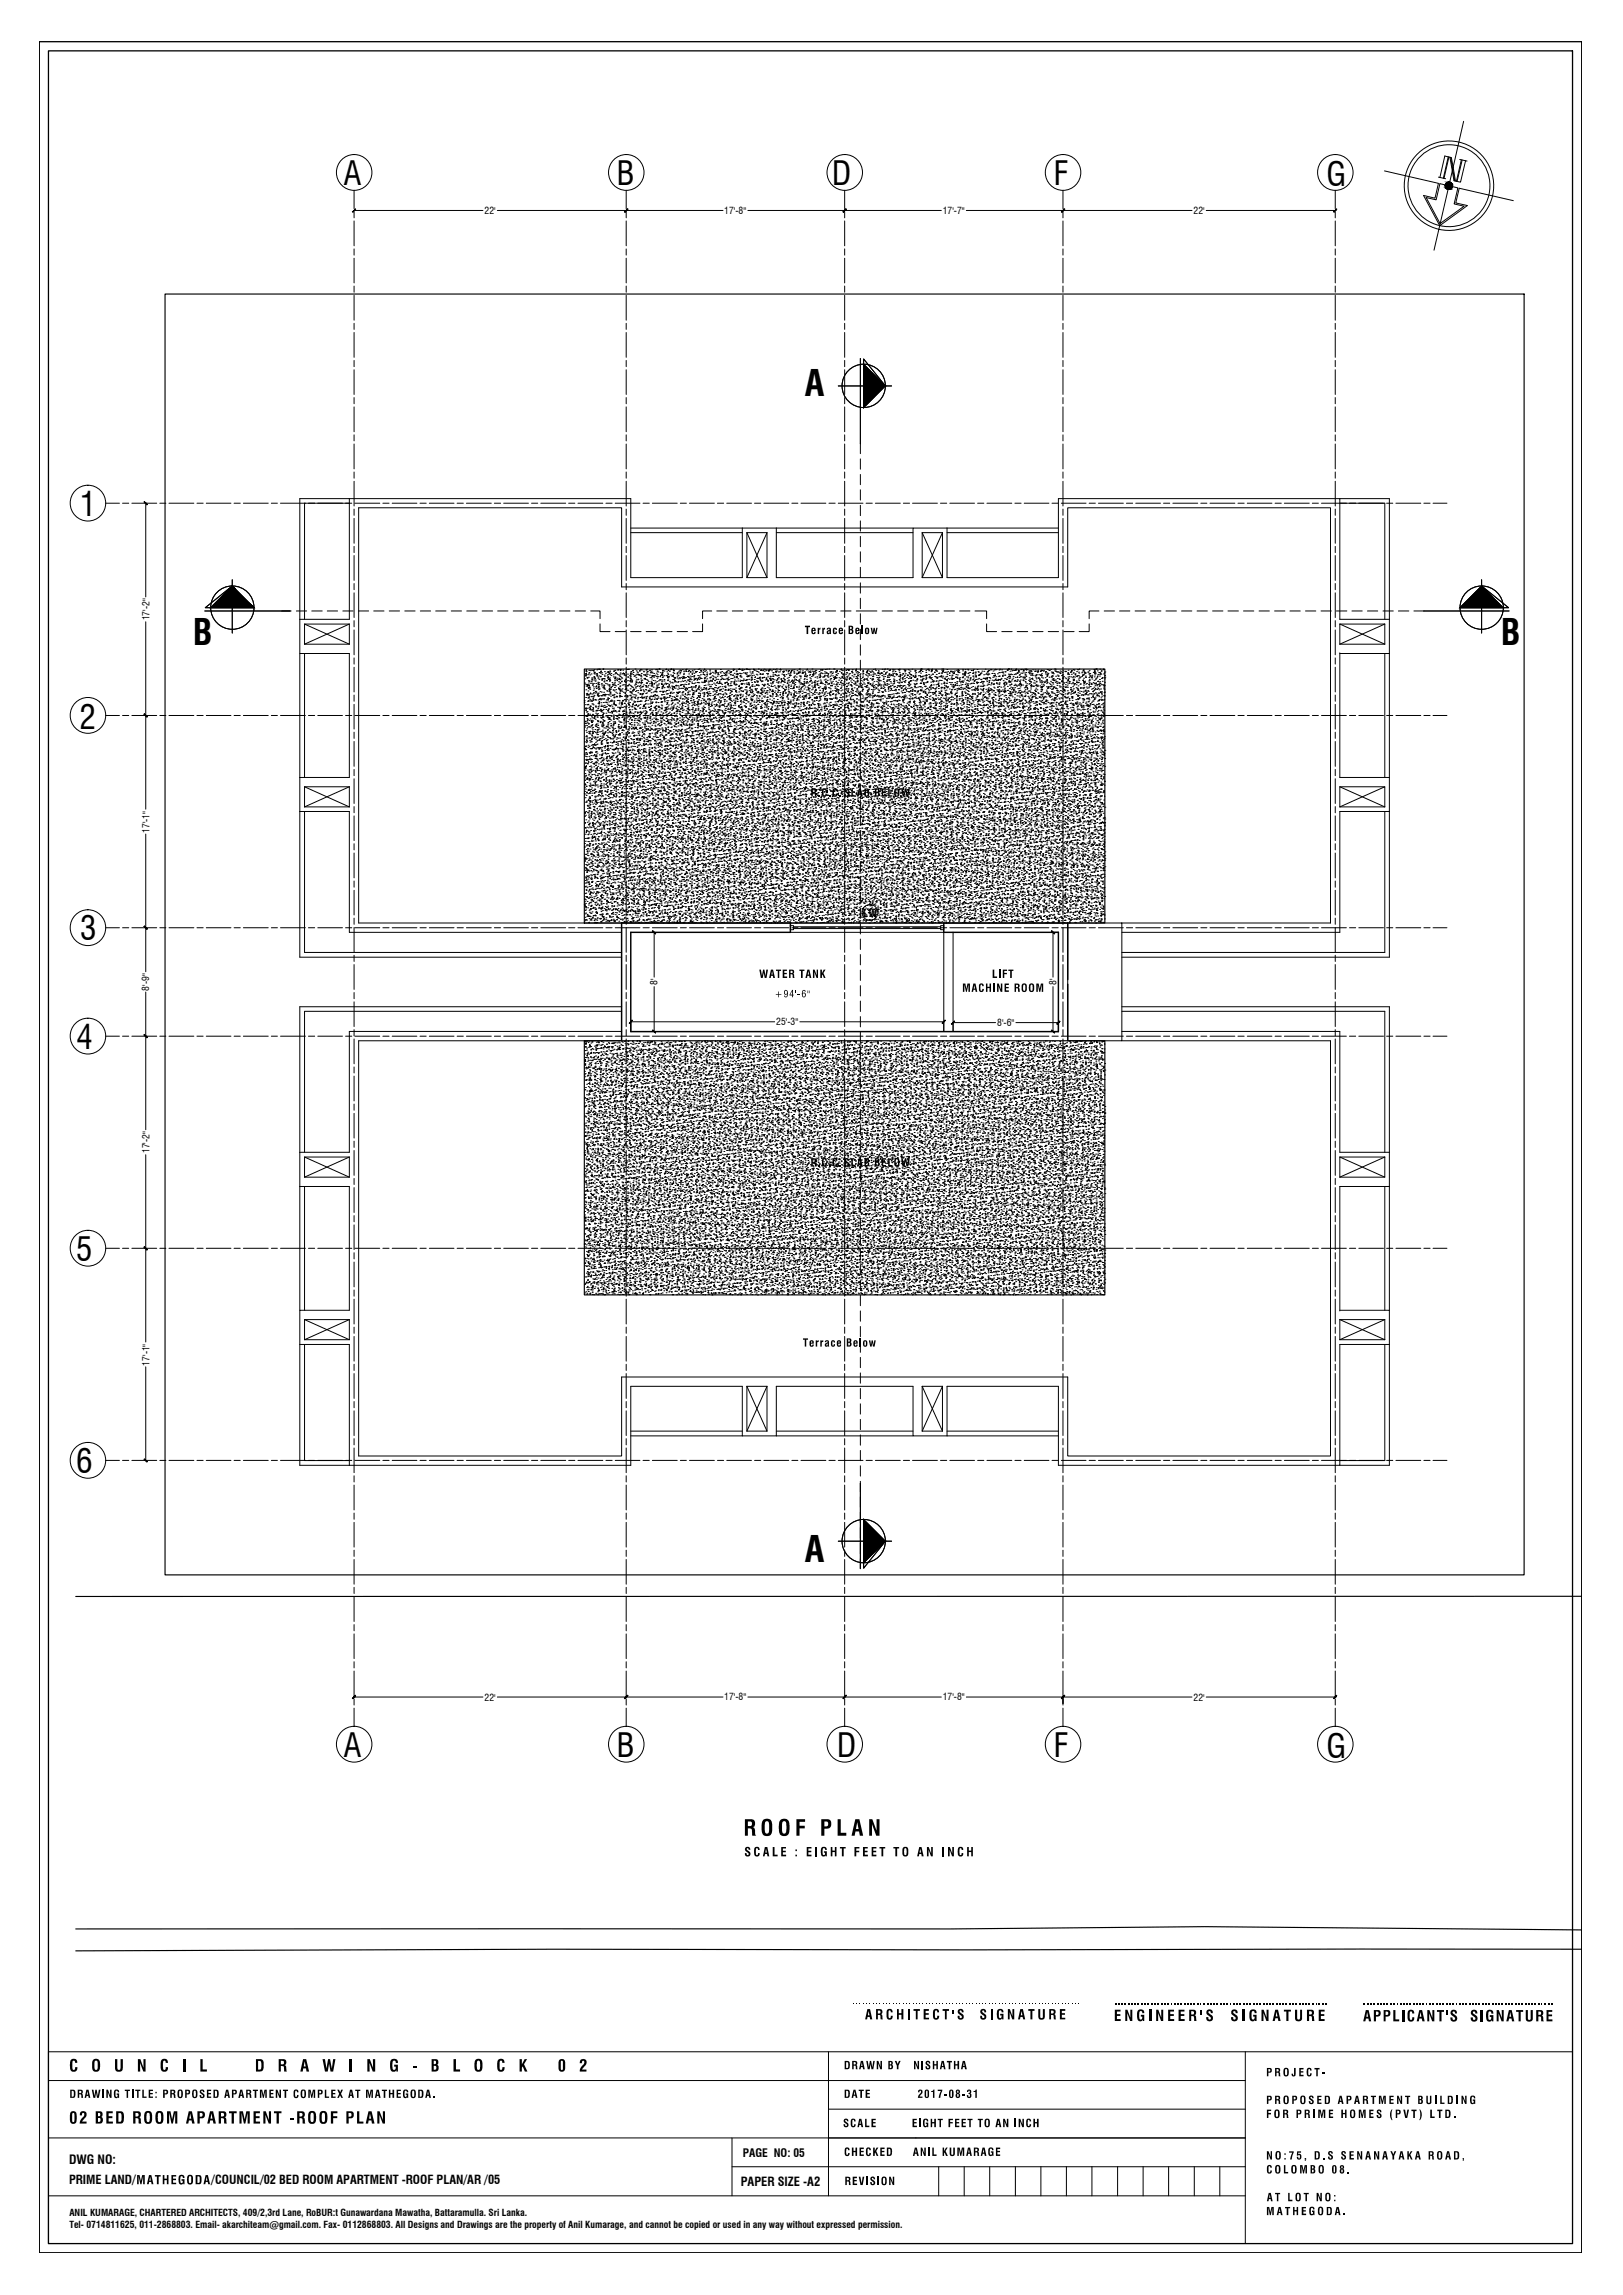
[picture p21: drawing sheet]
<svg xmlns="http://www.w3.org/2000/svg" width="420mm" height="594mm" viewBox="0 0 420 594" stroke-linecap="round" stroke-linejoin="round" font-family="sans-serif">
<defs><g id="words">
<g font-size="9.3">
<text x="208.4" y="102.6">A</text>
<text x="49.9" y="167">B</text>
<text x="388.5" y="167">B</text>
<text x="208.4" y="404.4">A</text>
</g>
<g font-size="8.5">
<text x="88.9" y="47.9">A</text>
<text x="159.7" y="47.9">B</text>
<text x="215.4" y="47.9">D</text>
<text x="272.9" y="47.9">F</text>
<text x="343.4" y="48">G</text>
<text x="20.7" y="133.5">1</text>
<text x="20.5" y="188.6">2</text>
<text x="20.8" y="243.4">3</text>
<text x="19.8" y="271.5">4</text>
<text x="19.7" y="326.4">5</text>
<text x="19.7" y="381.3">6</text>
<text x="88.9" y="454.8">A</text>
<text x="159.7" y="454.8">B</text>
<text x="216.7" y="454.8">D</text>
<text x="272.9" y="454.8">F</text>
<text x="343.4" y="455">G</text>
</g>
<text font-size="3.3" x="17.9" y="560.2">DWG NO:</text>
<g font-size="3.2">
<text x="17.9" y="565.4">PRIME LAND/</text>
<text x="54.7" y="565.4">/COUNCIL/02 BED ROOM APARTMENT -ROOF PLAN/AR /05</text>
<text x="191.8" y="565.9">PAPER SIZE -A2</text>
</g>
<text font-size="3" x="192.3" y="558.3">PAGE NO: 05</text>
<text font-size="2.8" x="223.4" y="237.3">LW</text>
<g font-size="2.5">
<text x="125.4" y="55.4">22'</text>
<text x="187.5" y="55.4">17'-8&quot;</text>
<text x="244.1" y="55.4">17'-7&quot;</text>
<text x="309" y="55.4">22'</text>
<text x="38.7" y="160.6" transform="rotate(-90 38.7 160.6)">17'-2&quot;</text>
<text x="38.7" y="215.6" transform="rotate(-90 38.7 215.6)">17'-1&quot;</text>
<text x="38.6" y="256.4" transform="rotate(-90 38.6 256.4)">8'-9&quot;</text>
<text x="170.2" y="255" transform="rotate(-90 170.2 255)">8'</text>
<text x="273.5" y="255" transform="rotate(-90 273.5 255)">8'</text>
<text x="201" y="265.4">25'-3&quot;</text>
<text x="258.2" y="265.6">8'-6&quot;</text>
<text x="38.7" y="298.5" transform="rotate(-90 38.7 298.5)">17'-2&quot;</text>
<text x="38.7" y="353.5" transform="rotate(-90 38.7 353.5)">17'-1&quot;</text>
<text x="125.4" y="440.2">22'</text>
<text x="187.5" y="440.2">17'-8&quot;</text>
<text x="244.1" y="440.2">17'-8&quot;</text>
<text x="309" y="440.2">22'</text>
<text x="18" y="573.7">ANIL KUMARAGE, CHARTERED ARCHITECTS, 409/2,3rd Lane, RoBUR:t Gunawardana Mawatha, Battaramulla. Sri Lanka.</text>
<text x="18" y="576.8">Tel- 0714811625, 011-2868803. Email- akarchiteam@gmail.com. Fax- 0112868803. All Designs and Drawings are the property of Anil Kumarage, and cannot be copied or used in any way without expressed permission.</text>
</g>
</g></defs>
<g fill="none" stroke="#000" stroke-width=".26">
<path d="M378.9 31.4l-3.6 15.8M91.7 49.3v4.7M91.7 54.5h.1M91.7 54.8v1.6M91.7 57.2v6.4M91.7 54.5h33.3M128.7 54.5h58.5M162.1 54.5h.1M162.1 49.3v4.7M162.1 54.8v1.6M162.1 57.2v6.4M193.6 54.5h50.1"/>
<path d="M218.7 54.5h.1M218.7 49.3v4.7M218.7 54.8v1.6M218.7 57.2v6.4M250.2 54.5h58.4M275.2 54.5h.1M275.2 49.3v4.7M275.2 54.8v1.6M275.2 57.2v6.4M312.3 54.5h33.4M345.7 54.5h.1M345.7 49.3v4.7"/>
<path d="M345.7 54.8v1.6M345.7 57.2v6.4M358.4 44.2l14 3.3-.9 3.8-3-.7 4.2 7.8 7.2-5.2-3-.7 .9-3.8 14 3.2M372.4 45.8l1.8 .5M372.8 45.9l1.2-5.5 1.7 .4 1.1 6.1M374.2 47.9l-1.4-.4-1 4.2-2.6-.6 3.6 6.8 6.2-4.5-2.6-.6 1-4.2-1.4-.3M374.9 49l-3.7 15.8M374.9 40.6l-1.3 5.5M375.1 40.6l-1.3 5.6M375.3 40.7l1.1 6.1 1.7 .4 1.3-5.6M375.6 40.7l1 6.1M377.9 41.3l1.9 .4"/>
<path d="M378.3 41.4l-1.3 5.5M378.5 41.4l-1.3 5.5M91.7 64.4v1.6M91.7 66.8v6.4M91.7 74v1.6M91.7 76.5v6.4M162.1 64.4v1.6M162.1 66.8v6.4M162.1 74v1.6M162.1 76.5v6.4M218.7 64.4v1.6M218.7 66.8v6.4"/>
<path d="M218.7 74v1.6M218.7 76.5v6.4M275.2 64.4v1.6M275.2 66.8v6.4M275.2 74v1.6M275.2 76.5v6.4M345.7 64.4v1.6M345.7 66.8v6.4M345.7 74v1.6M345.7 76.5v6.4M91.7 83.7v1.6M91.7 86.1v6.4"/>
<path d="M91.7 93.3v1.6M91.7 95.7v6.4M162.1 83.7v1.6M162.1 86.1v6.4M162.1 93.3v1.6M162.1 95.7v6.4M217 99.9h13.8M218.7 83.7v1.6M218.7 86.1v6.4M218.7 93.3v1.6M218.7 95.7v6.4M222.7 92.8v24.6"/>
<path d="M229.2 99.9l-5.6-7v12.6M275.2 83.7v1.6M275.2 86.1v6.4M275.2 93.3v1.6M275.2 95.7v6.4M345.7 83.7v1.6M345.7 86.1v6.4M345.7 93.3v1.6M345.7 95.7v6.4M91.7 102.9v1.6M91.7 105.3v6.5M91.7 112.6v1.5"/>
<path d="M91.7 114.9v6.5M162.1 102.9v1.6M162.1 105.3v6.5M162.1 112.6v1.5M162.1 114.9v6.5M218.7 102.9v1.6M218.7 105.3v6.5M218.7 112.6v1.5M218.7 114.9v6.5M222.7 118.8v2.7M275.2 102.9v1.6M275.2 105.3v6.5"/>
<path d="M275.2 112.6v1.5M275.2 114.9v6.5M345.7 102.9v1.6M345.7 105.3v6.5M345.7 112.6v1.5M345.7 114.9v6.5M27.4 130.3h3.5M31.7 130.3h1.6M34.1 130.3h6.5M37.7 130.3h.1M37.7 130.3v24.2M41.4 130.3h1.5"/>
<path d="M43.7 130.3h6.5M51 130.3h1.6M53.4 130.3h6.4M60.6 130.3h1.6M63 130.3h6.4M70.2 130.3h1.6M72.6 130.3h18.5M78.8 130.3v30M90.4 129.1v31.2h-12.8M91.7 122.2v1.6M91.7 124.6v6.4M91.7 131.8v1.6"/>
<path d="M91.7 134.2v6.4M91.9 130.3h6.4M99.1 130.3h1.6M101.5 130.3h6.4M108.7 130.3h1.6M111.1 130.3h6.4M118.3 130.3h1.6M120.7 130.3h6.5M128 130.3h1.6M130.4 130.3h6.4M137.6 130.3h1.6M140 130.3h6.4"/>
<path d="M147.2 130.3h1.6M149.6 130.3h6.5M156.9 130.3h1.6M159.3 130.3h6.4M162.1 122.2v1.6M162.1 124.6v6.4M162.1 131.8v1.6M162.1 134.2v6.4M163.3 136.7h73.1M163.3 137.9h28.9M166.5 130.3h1.6M168.9 130.3h6.4"/>
<path d="M176.1 130.3h1.6M178.5 130.3h6.4M185.7 130.3h1.6M188.1 130.3h6.4M192.2 136.7v12.8h-28.9v-20.4h-85.7v31.2M193.4 137.9h5.2M193.4 137.9v11.6M193.4 137.9l5.2 11.6M195.3 130.3h1.6M197.8 130.3h6.4M198.6 137.9v11.6M198.6 137.9l-5.2 11.6"/>
<path d="M201 136.7v12.8h35.4v-12.8h8.8M201 137.9h35.4M205 130.3h1.6M207.4 130.3h6.4M214.6 130.3h1.6M217 130.3h6.4M218.7 122.2v1.6M218.7 124.6v6.4M218.7 131.8v1.6M218.7 134.2v6.4M222.7 122.8v2.7M222.7 126.8v2.7"/>
<path d="M222.7 130.8v2.7M222.7 134.8v2.7M222.7 138.9v2.6M224.2 130.3h1.6M226.6 130.3h6.5M233.9 130.3h1.6M236.2 130.3h6.5M238.7 137.9h5.3M238.7 137.9v11.6M238.7 137.9l5.3 11.6M243.5 130.3h1.6M244 137.9v11.6"/>
<path d="M244 137.9l-5.3 11.6M245.2 136.7v12.8h28.8v-20.4h72.9v31.2h12.8M245.2 136.7h28.8M245.2 137.9h28.8M245.9 130.3h6.4M253.1 130.3h1.6M255.5 130.3h6.4M262.7 130.3h1.6M265.1 130.3h6.4M272.3 130.3h1.7M274.8 130.3h6.3M275.2 122.2v1.6"/>
<path d="M275.2 124.6v6.4M275.2 131.8v1.6M275.2 134.2v6.4M282 130.3h1.6M284.4 130.3h6.4M291.6 130.3h1.6M294 130.3h6.4M301.2 130.3h1.6M303.6 130.3h6.5M310.9 130.3h1.5M313.2 130.3h6.5M320.5 130.3h1.6"/>
<path d="M322.9 130.3h6.4M330.1 130.3h1.6M332.5 130.3h6.4M339.7 130.3h1.6M342.1 130.3h16.4v30M345.7 122.2v1.6M345.7 124.6v6.4M345.7 131.8v1.6M345.7 134.2v6.4M346.9 129.1h12.8v31.2M359 130.3h1.6M361.4 130.3h6.4"/>
<path d="M368.6 130.3h1.6M371 130.3h3.6M53 158.2h22.4M60.1 151.7l-7 5.6h12.7M60.1 150.1v13.8M76.7 158.2h2.7M80.7 158.2h2.7M84.7 158.2h2.7M88.7 158.2h2.7M91.7 141.4v1.6M91.7 143.8v6.4M91.7 151v1.7"/>
<path d="M91.7 153.5v6.4M92.8 158.2h2.6M96.7 158.2h2.7M100.8 158.2h2.6M104.8 158.2h2.7M108.8 158.2h2.7M112.8 158.2h2.7M116.8 158.2h2.7M120.8 158.2h2.7M124.8 158.2h2.7M128.8 158.2h2.7M132.9 158.2h2.6"/>
<path d="M136.9 158.2h2.6M140.9 158.2h2.7M144.9 158.2h2.6M148.9 158.2h2.7M152.9 158.2h2.4v1.9M162.1 141.4v1.6M162.1 143.8v6.4M162.1 151v1.7M162.1 153.5v6.4M184.2 158.2h-2.3v1.9M185.6 158.2h2.7M189.6 158.2h2.6"/>
<path d="M193.4 149.5h5.2M193.6 158.2h2.7M197.6 158.2h2.7M201.6 158.2h2.7M205.6 158.2h2.7M209.6 158.2h2.7M213.7 158.2h2.6M217.6 158.2h2.7M218.7 141.4v1.6M218.7 143.8v6.4M218.7 151v1.7M218.7 153.5v6.4"/>
<path d="M221.7 158.2h5.3M222.7 142.8v2.7M222.7 146.9v2.6M222.7 150.9v2.6M222.7 154.9v2.7M222.7 158.9v2.6M228.4 158.2h2.6M232.4 158.2h2.6M236.4 158.2h2.7M238.7 149.5h5.3M240.4 158.2h2.6M244.4 158.2h2.7"/>
<path d="M248.4 158.2h2.7M252.4 158.2h3v1.9M275.2 141.4v1.6M275.2 143.8v6.4M275.2 151v1.7M275.2 153.5v6.4M284.5 158.2h-2.5v1.9M285.8 158.2h2.7M289.8 158.2h2.7M293.8 158.2h2.7M297.9 158.2h2.6M301.9 158.2h2.7"/>
<path d="M305.9 158.2h2.6M309.9 158.2h2.7M313.9 158.2h2.7M317.9 158.2h2.7M321.9 158.2h2.7M325.9 158.2h2.7M330 158.2h2.6M333.9 158.2h2.7M338 158.2h2.6M342 158.2h2.6M345.7 141.4v1.6M345.7 143.8v6.4"/>
<path d="M345.7 151v1.7M345.7 153.5v6.4M346 158.2h2.7M350 158.2h2.7M354 158.2h2.7M358 158.2h2.7M362 158.2h2.7M366 158.2h24.7M383.6 151.7l6.9 5.6h-12.6M383.6 150.1v13.8M37.7 161v48.5M77.6 160.3v8.9h12.8v32.1h-12.8"/>
<path d="M77.6 169.2v78.6h83.3M78.8 161.5v5.3M78.8 169.2v32.1M78.8 166.8h11.6M78.8 161.5h11.6M78.8 161.5l11.6 5.3M90.4 161.5v5.3M90.4 161.5l-11.6 5.3M91.7 160.7v1.6M91.7 163.1v6.4M91.7 170.3v1.6M91.7 172.7v6.4"/>
<path d="M91.7 179.9v1.6M151.4 175.7h.1M151.4 176.8h.1M151.6 174.4h.1M151.6 174.9l.2-.1-.1 .2zM151.6 177.2h.1M151.7 178.6h.1M151.7 173.8h.1M151.7 177.6h.1M151.7 173.5l.1-.1zM151.8 173.7h.1M151.8 179.6h.1"/>
<path d="M151.8 174.3v.3l-.2-.1M151.9 174.2l-.2 .3M151.9 175.4h.1M151.9 179.5h.1M151.9 177.2h.1M152 180l.1-.2-.2 .1 .1 .1M152.1 174.7h.1M152.1 177.4l.1 .2h-.3M152.2 179.8h.1M152.2 175.3v.2h-.2zM152.2 178.9h.1M152.2 178h.1"/>
<path d="M152.2 177.2l-.2 .3M152.3 176.2h.1M152.3 177.1h.1M152.3 178.2h.1M152.3 175.3h.1M152.3 180h.1M152.4 174.4h.1M152.4 176.5h.1M152.4 177.5h.1M152.4 173.5h.1M152.4 177.5l.1-.1 .1 .1zM152.5 174.1h.1"/>
<path d="M152.5 176.3h.1M152.5 179.7h.1M152.5 177.9l.2-.1v.2zM152.7 178.4h.1M152.7 174.7h.1M152.7 178.1h.1M152.8 173.6h.1M152.8 176.9h.1M152.9 179.4l.1 .1h-.2zM153 174.5h.1M153 176.4h.1M153.1 175.5h.1"/>
<path d="M153.2 179.7h.1M153.2 173.5h.1M153.2 176.9h.1M153.2 176l.2-.1zM153.3 177.4h.1M153.3 175.5h.1M153.4 177.2h.1M153.6 178.7h.1M153.6 179.6h.1M153.6 177.8h.1M153.6 173.7l.1-.2 .1 .2zM153.6 176.9h.1"/>
<path d="M153.6 179.3h.1M153.7 176h.1M153.7 174.2h.1M153.7 175.1h.1M153.7 178.3h.1M153.8 173.4h.1M153.8 175.4h.1M153.8 174.5h.1M153.9 174.2h.1M153.9 174h.1zM154.1 176.3h.1M154.1 176h.1"/>
<path d="M154.1 179.4h.1M154.1 175.5l-.1 .2zM154.1 179l.2-.1zM154.2 177.8h.1M154.2 176.9h.1M154.2 174.5h.1M154.3 179.2h.1M154.4 178.2h.1M154.4 174.4h.1M154.4 174.5h.1M154.4 177.5l.1 .2h-.2l.2-.2M154.5 173.4h.1"/>
<path d="M154.6 179.7h.1M154.6 174.8l.1 .2h-.3M154.7 173.2h.1M154.7 176.6h.1M154.7 174.7l-.2 .2M154.8 175.3h.1M154.8 175.6h.1M154.8 177h.2l-.1 .2zM154.8 177.3h.1M154.8 179.5l.1 .2h-.2zM154.9 178.5h.1M154.9 179.4h.1"/>
<path d="M155 177.6h.1M155 176.7h.1M155 177.8v.3l-.2-.1M155 175h.1M155 175.9h.1M155 177.2h.1M155 178.1h.1M155.1 174.1h.1M155.1 177.7l-.2 .2M155.1 173.2h.1M155.1 178.4h.1M155.2 173.3h.1"/>
<path d="M155.3 174.2h.1M155.3 179h.1M155.3 161.5v2h2.6M155.4 175.1l.2-.1zM155.5 174.2h.1M155.5 173.8l.1-.1 .1 .2zM155.7 177h.1M155.7 175.8h.1M155.7 179.2h.1M155.7 177.1h.1M155.8 176.1h.1M155.8 174.2h.1"/>
<path d="M155.8 177.5h.1M155.8 174.6h.1M156 178h.1M156 175.7l.1 .2h-.2zM156.1 179.8h.1M156.1 173.2h.1M156.2 175.6h.1M156.2 177.3h.1M156.3 179.2h.1M156.3 178.3h.1M156.3 179.9h.1M156.3 176.4h.1"/>
<path d="M156.3 179.7h.1M156.4 177.4h.1M156.4 175.6h.1M156.4 176.5h.1M156.4 177.9v-.2l-.1 .1 .1 .1M156.4 178.1h.2l-.1 .1zM156.4 174.8h.1M156.4 176h.1M156.5 173.9h.1M156.5 175h.1M156.6 178.4h.1M156.7 177h.1"/>
<path d="M156.7 174.3h.1M156.8 179.7l-.2 .2zM157 179.8h.1M157 178.8h.1M157 176.2l.2-.1v.2zM157.1 175h.1M157.1 177h.1M157.2 174h.1M157.2 178.9h.1M157.2 175.5h.1M157.3 174.6h.1M157.3 173.9h.1"/>
<path d="M157.3 177.3h.1M157.5 175.9h.1M157.5 179.8h.1M157.5 175.2v.3l-.2-.1M157.6 173.9l-.1 .1zM157.6 175.1l-.2 .2M157.6 179.9h.1M157.6 175.7h.1M157.7 179h.1M157.7 177.4h.1M157.7 174.2h.2zM157.7 177.2h.1"/>
<path d="M157.7 178.1h.1M157.7 177.8h.1M157.7 178.7h.1M157.7 176.4h.1M157.8 175.5h.1M157.8 173.7h.1M157.8 174.6h.1M157.8 173.9h.1M157.8 178.3l.1 .2h-.3M157.9 176.1h.1M157.9 179.5h.1M157.9 175.9l.1 .1h-.2z"/>
<path d="M157.9 178.1l-.2 .3M158 179.2h.2zM158 179.7h.1M158 178.5h.1M158.1 174.8h.1M158.1 174.3h.1M158.2 178l.1-.1v.2zM158.4 177.7h.1M158.4 176.7h.1M158.5 177.1h.1M158.6 177.3l.2-.1v.2zM158.7 178.6h.1"/>
<path d="M158.7 179.9v.1h-.1zM158.7 174.7h.1M158.8 175.2h.1M158.8 178.6h.1M158.8 173.8h.1M158.9 179.9h.1M158.9 173.7h.1M158.9 177h.1M159 179.7h.1M159 178.9h.1M159.1 177.1h.1M159.1 178h.1"/>
<path d="M159.1 175.7h.1M159.1 176.2h.1M159.1 176.6h.1M159.1 177.5h.1M159.1 175.3h.1M159.1 175.6h.1M159.2 173.5h.1M159.2 174.4h.1M159.3 175.3h.1v.1zM159.3 163.5h2.6M159.4 174.2l.1-.2v.2zM159.4 177.5h.1"/>
<path d="M159.4 178.5h.1M159.4 179.2h.1M159.4 175.8h.1M159.6 174.4h.1M159.7 179.5h.1M159.8 175.6h.1M159.8 174.6h.1M159.9 176l-.2 .2zM159.9 173.4l.2-.1zM159.9 177.2h.1M160.1 178.2l.1-.1v.1zM160.1 176.5h.1"/>
<path d="M160.2 174.8h.1M160.2 178.4l.2-.1zM160.3 180h.1M160.3 175h.1M160.3 178.4h.1M160.3 175.6l.1 .3h-.3M160.4 179.5h.1M160.4 178.4h.1M160.4 179.4h.1M160.4 177.8h.1M160.4 178.6h.1M160.4 175.6l-.2 .2"/>
<path d="M160.5 176.9h.1M160.5 175.8h.1M160.5 173.4h.1M160.5 176.7h.1M160.5 176h.1M160.5 174.5h.1M160.5 177.5h.1M160.5 174.2h.1M160.5 175.1h.1M160.5 173.6h.1M160.6 173.3h.1M160.7 178.7v.2h-.2"/>
<path d="M160.8 175.4h.1M160.8 178.6l-.2 .2M160.8 178.6h.1M160.9 176.4l.2-.1-.1 .2zM161 175.6h.1M161 178.9h.1M161 174.5h.1M161.1 178.3h.1M161.1 177.3h.1M161.2 173.5h.1M161.3 174.3l.1-.1zM161.3 179.2h.1"/>
<path d="M161.4 177.2h.1M161.5 174.4h.1M161.6 174.8h.1M161.6 174.5h-.1l.2-.1-.1 .2M161.7 179.4h.1M161.8 178.5h.1M161.8 177.2h.1M161.8 176.2v.2h-.2zM161.8 177.6h.1M161.8 176.3h.1M161.8 179.4h.2l-.1 .1zM161.9 175.8h.1"/>
<path d="M161.9 176.7h.1M161.9 174.9h.1M161.9 175.9h.1M161.9 174.7h.1M161.9 178.1h.1M161.9 174h.1M161.9 177.6h.1M162 179.9h.1M162 176.5h.1M162.1 178.1h.1M162.1 160.7v1.6M162.1 163.1v6.4"/>
<path d="M162.1 170.3v1.6M162.1 172.7v6.4M162.1 179.9v1.6M162.2 178.2v.2M162.2 173.3h.1M162.3 178.6h.1M162.4 176.2h.1M162.4 174.5h.1M162.4 177.5l.3-.1zM162.5 175.2h.1M162.5 175.3h.1M162.5 178.7h.1"/>
<path d="M162.6 173.3h.3M162.8 177.1h.1M162.8 177.3h.1M162.9 173.2v.1M163 174.9h.1M163 176.3l.2 .1M163 179h.1M163 180h.1M163.1 179.2h.1M163.1 178.3h.1M163.1 175.6l.2-.1v.1zM163.2 176.5h.1"/>
<path d="M163.2 177.4h.1M163.2 175.1h.1M163.2 175.6h.1M163.2 174.2h.1M163.2 176.1v.2M163.3 174.7h.1M163.3 163.5h2.7M163.3 173.8h.1M163.3 176l-.2 .2M163.3 175.9h.1M163.3 174.5h-.1l.1-.2v.2M163.4 177.7h.1"/>
<path d="M163.5 176.1h.1M163.5 174.4h.1M163.5 177.8h.1M163.5 176.2h.1M163.5 179.6h.1M163.5 179.1l.1 .3h-.3M163.6 179l-.2 .2M163.7 176.4v.1h-.2zM163.7 178.9h.1M163.7 178.7h.1M163.8 177.9h.1M163.8 174.6h.1"/>
<path d="M163.9 174.1h.1M163.9 173.5v.2l-.1-.1 .2-.1M164 179.8h.1M164.1 178.6l.1-.1v.1zM164.1 175h.1M164.1 178.4h.1M164.1 178.5h-.2l.2-.1v.2M164.2 175h.1M164.2 177.3h.1M164.4 173.2h.1M164.4 179.9h.1M164.4 177.8h.1"/>
<path d="M164.4 174.9h.1M164.5 179h.1M164.5 176.9h.1M164.5 177.2h.1M164.5 178.1h.1M164.6 176.3h.1M164.6 175.4h.1M164.6 174.5h.1M164.7 173.7h.1M164.7 176.6h.2zM164.7 178.8h.1M164.7 176h.1"/>
<path d="M164.8 177.7h.1M164.9 173.9h.1M165 174.2h.1M165 177.5h.1M165.1 176.8h.1M165.1 178.8h.1M165.1 175.9h.1M165.1 179.3h.1M165.2 175.8h.1M165.2 174.5l-.1 .2 .1-.2M165.3 174.6h.1M165.4 174.7l.1-.1v.2z"/>
<path d="M165.5 177.7h.1M165.6 176.5v.2h-.1l.1-.2M165.7 177.4h.1M165.7 174.8h.1M165.7 178.1h.1M165.7 179.6h.1v.1zM165.7 179.6h.1M165.7 173.5v.2h-.2M165.8 173.3h.1M165.8 173.4l-.2 .2M165.8 178.8h.1M165.8 179.7h.1"/>
<path d="M165.8 175.7h.1M165.8 175h.1M165.9 177.9h.1M165.9 174.8h.1M165.9 177h.1M166 175.2h.1M166 176.1h.1M166 178.5l-.2 .2 .2-.1M166 174.3h.1M166 173.4h.1M166 176.5l.1 .3-.3-.1M166.1 176.7h.1"/>
<path d="M166.1 176.4l-.2 .3M166.2 176.1h.1M166.2 177.8h.1M166.4 179.5h.1M166.4 179.6v.2h-.2M166.4 178.6h.1M166.5 177.6l-.1 .2-.1-.1 .2-.1M166.5 179.5l-.2 .2M166.6 173.7h.1M166.6 174.7h.1M166.6 178.8h.1M166.6 177.3h.1"/>
<path d="M166.6 173.9h.1M166.7 175.7h.1M166.7 179.1h.1M166.7 174.7h.1M166.8 175.6h.1M166.9 175.8l.2-.1v.2zM167.1 178.5h.1M167.1 177.5h.1M167.1 179.5h.1M167.1 174.7l.1 .1h-.2zM167.2 178.6h.1M167.2 177.7h.1"/>
<path d="M167.2 173.7h.1M167.2 173.3h.1M167.2 174.5h.1M167.2 177.9h.1M167.3 176.8h.1M167.3 163.5h2.6M167.3 175h.1M167.3 175.9h.1M167.4 174.2h.1M167.4 173.3h.1M167.4 179.4h.1M167.5 176.7l.1 .2h-.2z"/>
<path d="M167.6 174.5h.1M167.6 176.1h.1M167.6 173.8l.2-.1-.1 .2zM167.7 177.8h.1M167.8 177.4h.1M167.8 176.4h.1M167.9 178.7l-.1 .2zM167.9 178.8l.2-.1-.1 .2zM168 178.9h.1M168.1 178.3h.1M168.1 174.8h.1M168.1 173.6h.1"/>
<path d="M168.1 177h.1M168.2 173.5h.1M168.2 175.4h.1M168.2 178.8h.1M168.5 176.4h.1M168.5 177.5h.1M168.5 179.3h.1M168.5 175.4h.1M168.5 173.9l.1 .3h-.3M168.5 176.8h.3zM168.6 178.4h.1M168.6 177.5h.1"/>
<path d="M168.6 173.8l-.2 .2M168.7 175.8h.1M168.7 176.7h.1M168.7 173.4h.1M168.7 174.9h.1M168.7 175.1h.1M168.8 174h.1M168.8 177.6h.1M168.8 177.3h.1M168.8 174.2h.1M168.9 177v.2h-.2M169 176.9l-.2 .2"/>
<path d="M169.1 176.1h.1M169.1 174.8v.2h-.2zM169.1 179.2h.1M169.1 177.9h.1M169.2 174.3h.1M169.2 175.3h.1M169.2 174.9l.2-.1-.1 .2zM169.3 179.9l-.2 .2M169.4 178.9h.1M169.4 176.9l.1 .1h-.2zM169.5 176.2h.1M169.5 179.9l.2-.1-.1 .2z"/>
<path d="M169.6 174.8h.1M169.7 173.4h.1M169.7 176.7h.1M169.8 179.1h.1M169.8 178.5h.1M169.8 178.1h.1M169.8 175.1h.1M169.8 178.9l.1 .1h-.2zM169.9 174.2h.1M169.9 178.2h.1M169.9 179.1h.1M169.9 173.3h.1"/>
<path d="M169.9 177.6h.1M170 177.3h.1M170 176.4h.1M170.1 175.6h.1M170.1 173.8h.1M170.1 174.7h.1M170.1 173.4h.1M170.2 175.2h.1M170.2 177.9l.1-.1v.2zM170.3 173.9h.1M170.3 177.3h.1M170.4 178h.1"/>
<path d="M170.4 176.2h.1M170.5 177h.1M170.5 178h.1M170.6 173.2h.1M170.7 173.2h.1M170.8 178.9h.1M170.8 176l.2-.1zM170.8 179h.1M170.9 174.1h.1M171 174.9h.1M171 175l-.1 .2zM171.2 177h.1"/>
<path d="M171.2 176h.1M171.2 177.2l.1-.2 .1 .2zM171.3 179.8h.1M171.3 176.5h.1M171.3 178.1h.1M171.3 178.9h.1M171.3 163.5h2.7M171.3 177.2h.1M171.3 178.3h.1M171.4 176.3h.1M171.4 177.7h.1M171.4 174.9h.1"/>
<path d="M171.4 174.5h.1M171.4 175.4h.1M171.4 174.4v.2h-.2M171.5 173.6h.1M171.5 177.9h.1M171.5 174l.1-.1v.2zM171.5 173.5h.1M171.5 174.3l-.2 .2M171.5 175.2h.1M171.7 179l.1 .2h-.2zM171.8 179.8h.1M171.8 177.4v.3l-.3-.1"/>
<path d="M171.8 179l.1-.1v.2zM171.8 177.3l-.2 .2M171.9 174.9h.1M171.9 175.9h.1M171.9 176.3h.1M171.9 173.7h.1M171.9 177.1h.1M171.9 178h.1M172.2 176.8h.1M172.3 179.1h.1M172.4 173.3l.1-.1 .1 .2zM172.4 177h.2z"/>
<path d="M172.4 179.7h.1M172.4 174.9h.1M172.5 178.7h.1M172.6 174.8h.1M172.6 173.9h.1M172.6 178.7h.1M172.6 179.6h.1M172.7 177.8h.1M172.7 177h.1M172.8 175.2h.1M172.8 176.1h.1M172.8 177.7h.1"/>
<path d="M172.8 174.3h.1M172.8 176.2h.1M172.8 179.6h.1M172.9 173.4h.1M172.9 175.8h.1M172.9 174.6h.1M172.9 178h.1M172.9 175.2v.1h-.1zM172.9 173.6h.1M173 175.3h.1M173 175.1l.2-.1zM173.1 178.6h.1"/>
<path d="M173.2 177.7h.1M173.2 177.3l.1-.1zM173.3 173.8h.1M173.3 176.4h.1M173.4 178.1h.1M173.5 179.5h.1M173.5 173.4h.1M173.5 176.8h.1M173.6 174.7h.1M173.6 179.2l.1 .2h-.2zM173.7 173.2h.1M173.7 179.2h.1"/>
<path d="M173.7 173.2h.2M173.8 177.6h.1M173.8 175h.1M173.9 176.6h.1M174 179.5h.1M174 178.1h.2l-.1 .1zM174 178.6h.1M174.1 176.8h.1M174.1 177.7h.1M174.1 175.9h.1M174.1 178.5h.1M174.2 175h.1"/>
<path d="M174.2 173.2h.1M174.2 174.1h.1M174.2 177.8h.1M174.3 174.8v.2h-.3M174.3 173.7h.1M174.3 173.5l.1-.1 .1 .1zM174.3 179.3h.1M174.3 174.7l-.2 .2M174.4 173.6h.1M174.4 175.9h.1M174.4 175.3h.1M174.5 174.3h.1"/>
<path d="M174.5 177.7h.1M174.6 175.6h.1M174.6 176.5h.1M174.6 177.8v.3h-.2M174.6 176.2l.2-.1v.2zM174.7 177.8l-.2 .2M174.7 176.4h.1M174.8 178.1h.1M174.8 175.3l.1 .2h-.2zM174.9 177.4h.1M175 176.5h.1M175 179.9h.1"/>
<path d="M175.1 179.2h.1M175.1 179.3h.1M175.2 177.4v.1h-.1zM175.2 175.5h.1M175.3 174.5h.1M175.3 175h.1M175.3 163.5h2.7M175.4 179.3h.1M175.4 177.5h.1M175.4 178.4h.1M175.4 174.3l.1-.1h-.2l.1 .1M175.4 176.6h.1"/>
<path d="M175.5 175.7h.1M175.5 174.8h.1M175.6 173.9h.1M175.6 176.4h.1M175.6 179.4v.1h-.2zM175.6 179.2h.2zM175.7 177.8h.1M175.8 179.2h.1M175.8 173.7h.1M175.8 178.3h.1M175.8 175.4h.1M175.9 175.7h.1"/>
<path d="M175.9 179.1h.1M176 174.4h.1M176 173.4h.1M176 174.1h.1M176 177.5h.1M176.2 176.5h.1M176.2 178.2h.1M176.2 175.3h.1M176.2 177.2h.2v.2zM176.4 173.7v-.2l-.2 .2h.2M176.5 178.2h.1M176.5 177.2h.1"/>
<path d="M176.5 179.2h.1M176.5 179.7h.1M176.6 176.3h.1M176.6 173.4h.1M176.7 180h.1M176.7 175.1h.1M176.8 179.1h.1M176.8 175.5l-.2 .2zM176.8 177.3h.1M176.8 178.2h.1M176.8 176.4h.1M176.9 175.5h.1"/>
<path d="M176.9 175.3h.2l-.1 .1zM176.9 173.7h.1M176.9 174.6h.1M177 174.3h.1M177 177.7l.1-.2v.2zM177.1 177.9h.1M177.1 175.3v.2h-.2M177.2 175.2l-.2 .2M177.2 176.1h.1M177.2 177.1h.1M177.2 173.7h.1M177.3 175.5h.1"/>
<path d="M177.5 175.4h.1M177.5 178.8h.1M177.5 179.5v.2h-.2zM177.5 178.3v.3l-.2-.1M177.5 178.1h.1M177.5 173.4l.2-.1v.2zM177.6 178.2l-.3 .2M177.6 176.5h.1M177.6 173.8h.1M177.6 177.2h.1M177.6 173.2h.1M177.6 178.3h.1"/>
<path d="M177.8 179.9h.1M177.9 176.1h.1M177.9 175.1h.1M177.9 178.4l.1-.1-.2 .1h.2M178 179.3h.1M178.1 179.8h.1M178.1 178.9h.1M178.1 175.2h.1M178.1 176h.1M178.1 179.4h.1M178.2 178h.1M178.2 173.8l.1-.1v.2z"/>
<path d="M178.2 176.2h.1M178.2 177.1h.1M178.2 175.3h.1M178.2 177h.1M178.3 174.5h.1M178.3 173.6h.1M178.4 179.8h.1M178.5 178.9h.1M178.5 178h.1M178.5 176.4l.2-.1-.1 .2zM178.6 175h.1M178.7 174h.1"/>
<path d="M178.7 173.8h.1M178.7 175.7v.2h-.2zM178.7 175.5h.1M178.9 175.9h.1M178.9 177.8l.1-.1zM179 176.6h.1M179 175.1h.1M179 178.5h.1M179.1 178.3h.1M179.1 176.9h.1M179.2 178.8h.1M179.2 173.5h.1"/>
<path d="M179.2 177.8h.1M179.3 173.9h.1M179.3 174.4l-.2 .1 .2-.1M179.4 179.4h.1M179.4 179.7v.2h-.1zM179.4 179.6h.1M179.5 178.7h.1M179.5 179.7h.1M179.5 177.8h.1M179.5 176.1h.1M179.5 177h.1M179.5 175.2h.1"/>
<path d="M179.6 175.2h.1M179.6 179.4h-.2h.2M179.6 174.3h.1M179.6 174.9h.1M179.7 173.4h.1M179.7 175.7h.1M179.7 179.1h.1M179.9 176.8h.1M179.9 177.8h.1M179.9 178h.1M180 175.7v.2h-.2M180.1 173.9h.1"/>
<path d="M180.1 174l.1-.1v.1zM180.1 175.6l-.3 .2M180.1 177.5l.2-.1-.1 .2zM180.1 175.6h.1M180.2 178.6h.1M180.3 173.8h.1M180.3 178.7l.1 .3-.3-.1M180.4 178.6l-.2 .3M180.4 176.7h.1M180.5 178.4h.1M180.6 176.7h.1M180.6 175.9v.1h-.2z"/>
<path d="M180.6 175.7h.1M180.6 174.9h.1M180.6 178.3h.1M180.7 173.3h.1M180.7 176.7h.1M180.7 175.6l.2-.1v.1zM180.8 179.4h.1M180.8 179.5h.1M180.8 178l.1-.1 .1 .2zM180.9 178.5h.1M180.9 176.7h.1M180.9 177.6h.1"/>
<path d="M180.9 175.9h.1M181 175h.1M181 175.3h.1M181 173.2h.1M181 174.1h.1M181.2 179.5h.1M181.2 175.5h.1M181.2 178.9h.1M181.3 175.6h.1M181.3 174.7h.1M181.3 179.9l-.1 .1zM181.4 178.1h.1"/>
<path d="M181.4 173.6l.2-.1zM181.5 173.9h.1M181.5 175.6h.1M181.6 176.6h.1M181.7 178.6l.2-.1zM181.8 179.4h.1M181.9 178.4h.1M181.9 176.7h.1M181.9 161.5v2h-2.6M182 174.6h.1M182 173.6h.1M182 174.2l.1-.2z"/>
<path d="M182.2 174.6h.1M182.2 178h.1M182.2 178.4h.1M182.2 179.2h.1M182.3 177.5h.1M182.3 179.5h.1M182.3 176.4h.1M182.3 179.8h.1M182.3 176.6h.1M182.3 175.5h.1M182.3 174.8h.1M182.3 175.6h.1"/>
<path d="M182.3 176.6l.2-.1v.2zM182.4 173.9h.1M182.4 173.2h-.1M182.4 175.3h.1M182.5 176v.2h-.2zM182.5 173.2v.2l-.2-.1M182.6 177.4h.1M182.6 178.4h.1M182.7 173.5h.1M182.8 178.1h.1M182.8 175.2h.1M182.8 178.6h.1"/>
<path d="M182.8 176.1l.1 .3h-.3M182.9 179.3h.1M182.9 178.1v.1h-.2zM182.9 176l-.2 .3M182.9 174h.1M183 174.5h.1M183 175.7h.1M183 174.7l.1-.1zM183.2 179.2v.3l-.2-.1M183.2 177.3h.1M183.3 176.3h.1M183.3 179.1l-.2 .2"/>
<path d="M183.3 179.6h.1zM183.3 176.8h.1M183.4 178.5h.1M183.5 179.1h.1M183.5 180h.1M183.6 178.2h.1M183.6 177.2h.1M183.7 176.4h.1M183.7 174.6h.1M183.7 175.5h.1M183.7 173.4h.1M183.7 179.5h.1"/>
<path d="M183.7 177.7h.1M183.7 173.7h.1M183.7 174.3h.1M183.8 175.4h.1M183.8 176.1h.1M183.8 179.5h.1M183.9 177.7l.2-.1zM184 176.2h.1M184 175.3h.1M184 174.2l.1 .2-.2-.1zM184.2 178.2h.1M184.2 177.2h.1"/>
<path d="M184.3 178.3h.1M184.4 174h.1M184.4 174.9h.1M184.4 175.8h.1M184.4 176.2l-.1 .2zM184.5 179.1h.1M184.6 175.8l.2-.1-.1 .2zM184.6 175.2h.1M184.6 178.4l.2-.2v.2zM184.7 174.2h.1M184.7 176.8h.1M184.8 178.6h.1"/>
<path d="M184.9 179.7h.1M184.9 178.9h.1M185 178h.1M185 176.1h.1M185 177.1h.1M185.1 175.3h.1M185.1 176.2h.1M185.1 174.4h.1M185.1 179.6h.1M185.1 173.5h.1M185.2 178h.1M185.2 178.9h.1"/>
<path d="M185.2 173.8l.2-.1-.1 .2zM185.3 175.5h.1M185.3 174.1h.1M185.3 177.5h.1M185.3 173.5v.3l-.2-.1M185.4 175.9h.1M185.4 179.2h.1M185.4 173.4l-.2 .3M185.5 179.9h.1M185.5 178.8l.2-.1-.1 .2zM185.6 175h.1M185.6 178.3h.1"/>
<path d="M185.7 176.6v.2h-.2M185.8 174.1h.1M185.8 176.5l-.2 .2M185.8 175.9h.1M185.9 177.9h.1M185.9 178.1h.1M185.9 177h.1M185.9 174.7h.1M186 174.5h-.2l.1-.1 .1 .1M186 179.6l.1 .3-.3-.1M186.1 179.5l-.2 .2M186.2 176.9h.1"/>
<path d="M186.2 176.8l.2-.1zM186.2 178.6h.1M186.2 178.8h.1M186.3 179.5h.1M186.3 177.8h.1M186.3 178.6h.1M186.3 176.4l.1 .1h-.2zM186.4 176.9h.1M186.4 174h.1M186.4 176h.1M186.5 175.1h.1M186.5 173.3h.1"/>
<path d="M186.5 174.2h.1M186.5 179.7h.1M186.6 178.5l.1-.1v.2zM186.6 176.9h.1M186.7 175.9h.1M186.7 175.5h.1M186.8 173.8h.1M186.8 177.2h.1M186.8 174.9l.2-.1zM186.9 177.8h.1M186.9 179h.1M187 175.6h.1"/>
<path d="M187.1 178.3h.1M187.1 179.8h.2zM187.2 179.7h.1M187.2 174.2h.1M187.3 175.9h.1M187.3 175.8h.1M187.3 174.8h.1M187.5 174.4h.1M187.5 177.8h.1M187.6 177h.1M187.6 179.4h.1M187.6 176.7h.1"/>
<path d="M187.6 178.7h.1M187.7 177.6h.1M187.7 178.5h.1M187.7 176.7h.1M187.8 175.8h.1M187.8 174.7l.1-.2zM187.8 177.9l.1-.1v.2zM187.8 174h.1M187.8 174.9h.1M187.9 178.6h.1M187.9 179.6h.1M188 179.7h.1"/>
<path d="M188 174.8h.1M188.1 173.8h.1M188.1 175.6h.1M188.2 174v.2h-.2M188.2 176.5l.1 .2h-.2zM188.3 173.9l-.2 .2M188.3 175.7h.1M188.4 173.5h.1M188.4 176.9h.1M188.4 176l.2-.1zM188.5 178.4h.1M188.5 175.3h.1"/>
<path d="M188.5 178.7h.1M188.5 178.7l.1-.1 .1 .1M188.5 178.7h.2M188.5 177l.1 .3-.3-.1M188.6 178.5h.1M188.6 177.5h.1M188.6 176.9l-.2 .3M188.7 174.2h.1M188.7 175.9h.1M188.7 173.7h.1M188.9 179.5h.1M188.9 180l-.1 .2"/>
<path d="M189 178.3h.1M189 179.2h.1M189 174.6h.1M189 177h.1M189 174.1h.1M189 177.5h.1M189.1 177.4h.1M189.1 178.7h.1M189.1 174l.1-.1v.2zM189.1 176.5h.1M189.2 174.7h.1M189.2 175.6h.1"/>
<path d="M189.2 173.8h.1M189.3 177.5h.1M189.3 176.5h.1M189.4 179.8h.1M189.4 179l.1-.1v.2zM189.5 175.6h.1M189.6 178.4h.1M189.8 173.6h.1M189.8 173.2h.1M189.8 174.7v.1h-.1zM189.9 178.4h.1M190 176.4h.1"/>
<path d="M190 173.3h.1M190 176.7h.1M190 175.4h.1M190 177h.2zM190 174.3h.1M190 175h.1M190 178.4h.1M190.1 176h.1M190.2 176.7l-.2 .2zM190.3 177.3h.1M190.3 179.9h.1M190.4 179h.1"/>
<path d="M190.4 178.1h.1M190.4 177.1h.1M190.5 176.3h.1M190.5 177.2h.1M190.5 178.8h.1M190.5 175.4h.1M190.5 178.7l-.1 .2 .1-.2M190.6 174.5h.1M190.6 179.2h.1M190.6 173.7h.1M190.6 173.9h.1M190.6 177.2h.1"/>
<path d="M190.6 175.1l.3-.1-.1 .2zM190.7 175.3h.1M190.7 174.4h.1M190.8 179.9h.1M191 176.3h.1M191 175.7h.1M191 174.4l.1 .3-.3-.1M191.1 174.3l-.2 .2M191.1 173.3h.1M191.2 179.1h.1M191.3 178.2h.1M191.3 173.2h.1"/>
<path d="M191.3 173.2h.2M191.4 178.5h.1M191.4 177.5v.2h-.3M191.4 174.3h.1M191.4 173.3h.1M191.4 177.4l-.1 .2M191.5 174.3h.1M191.5 179.7h.1M191.5 176.1h.1M191.5 176.4h.1M191.6 174.8h.1M191.6 178.2h.1"/>
<path d="M191.6 178.1h.2l-.1 .1zM191.7 179.7h.1M191.7 175.2h.1M191.7 174.8v.2h-.1zM191.7 178.8h.1M191.8 177h.1M191.8 177.9h.1M191.8 176.1h.1M191.9 175.3h.1M191.9 177.1h.1M191.9 174.4h.1M191.9 178.9h.1"/>
<path d="M192 173.5h.1M192 178.1h.1M192 177.1h.1M192.1 173.2h.1M192.1 176.9v.1h-.1zM192.2 173.6h.1M192.2 177h.1M192.2 179h.1M192.2 179.9h.1M192.4 174.2h.1M192.4 175.8h.1M192.4 176.1v.2l-.2-.1 .3-.1"/>
<path d="M192.5 178.9l-.2 .1zM192.6 173.4h.1M192.6 177h.1M192.7 176.1h.1M192.8 178.6h.1M192.9 174.2h.2v.1zM192.9 174.4h.1M193 177.9h.1M193 176.1h.1M193.1 176.1h.1M193.1 179.5h.1M193.1 177.7h.1"/>
<path d="M193.1 178.6h.1M193.2 176.8h.1M193.2 174.5h.1M193.2 177.9h.1M193.2 173.2h.1M193.2 179.2l.2-.1v.2zM193.2 175.9h.1M193.2 179.8h.1M193.3 173.2h.1M193.3 175h.1M193.3 173.3h.1M193.3 174.2h.1"/>
<path d="M193.3 177.2h.1M193.4 176h.1M193.4 178.9h.1M193.4 175h.1M193.6 175v.2h-.1zM193.6 176.9h.1M193.7 180h.1M193.7 176.7h.1M193.7 173.3h.1M193.8 175.9h.1M193.9 174.9v.2h-.3M193.9 177.2h.1z"/>
<path d="M193.9 179.7h.1M193.9 178.8h.1M194 177v.2h-.1zM194 174.8l-.2 .2M194 173.4h.1M194 178.1l.2 .1M194.1 174.9h.1M194.1 173.9h.1M194.2 178.6h.1M194.2 177.9v.2M194.3 177.8l-.2 .2M194.4 175.8h.1"/>
<path d="M194.4 174.5h.1M194.4 179v.2h-.2zM194.4 176.2h.1M194.5 179.3h.1M194.5 178.4h.1M194.5 175.3h.2l-.1 .1zM194.5 177.5h.1M194.6 175.8h.1M194.6 176.7h.1M194.6 174.9h.1M194.6 178.7h.1M194.6 175.9h.1"/>
<path d="M194.6 179.2h.1M194.7 174h.1M194.7 177.7h.1M194.7 177.2h.1M194.7 173.9h.1M194.7 179h.1M194.7 174.2h.1M194.7 177.6h.1M194.9 179.6h.1M195.1 174.8h.1M195.2 173.2v.2l-.2-.1zM195.2 173.4l.1-.1v.2z"/>
<path d="M195.3 175.9h.1M195.3 176.4h.1M195.3 179.8h.1M195.3 177.6h.1M195.3 176.7h.1M195.5 173.5h.1M195.5 178.4l.1-.1v.1zM195.6 175.2v.1h-.2zM195.6 178.6h.1M195.6 178.7h.1M195.8 173.7h.1M195.8 174.5h.1"/>
<path d="M195.8 177.3l.1-.1v.2zM195.8 179.2h.1M195.8 176.2h.1M195.8 178.3h.1M195.9 177.4h.1M195.9 175.6h.1M195.9 176.5h.1M196 174.7h.1M196 173.8h.1M196 176.6h.1M196.1 175.6h.1M196.1 176.4l.2-.1-.1 .2z"/>
<path d="M196.1 177.3h.1M196.2 179h.1M196.2 175.6h.1M196.3 177.4h.1M196.3 179.2v.2h-.2zM196.3 177.5h.1M196.3 173.2h.1M196.3 174h.1M196.6 179.4h.1M196.7 175.9h.1M196.7 175.5h.1M196.7 175.3v.3l-.2-.1"/>
<path d="M196.7 174.5l.2-.1zM196.8 174.5h.1M196.8 176.1h.1M196.8 179.5h.1M196.8 175.2l-.2 .2M196.9 173.5h.1M196.9 173.5l.2-.1v.1zM197 176.4h.1M197 179.4l.2-.1zM197.1 178.7h.1M197.1 178.4v.2h-.2M197.2 179.8h.1"/>
<path d="M197.2 178.3l-.3 .2M197.2 178.9h.1M197.2 174.6h.1M197.2 178.1h.1M197.3 176.3h.1M197.3 177.2h.1M197.3 179.3h.1M197.3 175.4h.1M197.3 178.3h.1M197.4 174.5h.1M197.4 173.6h.1M197.5 173.5h.1"/>
<path d="M197.5 175.3v.2h-.2zM197.6 177.4h.1M197.6 179.1h.1M197.7 177.5l.2-.1zM197.8 175.4h.1M197.8 173.2h.1M197.8 175.3h.1M197.8 178.7h.1M197.8 173.7h.1M197.8 177.1h.1M197.8 177.4l.1 .1h-.2zM198 178.2h.1"/>
<path d="M198 177.3h.1M198.1 176h.1M198.1 173.4h.1M198.2 179.4l-.1 .1zM198.3 179.2h.1M198.3 173.6h.1M198.3 175.6l.2-.1v.1zM198.4 175.9h.1M198.4 179.3h.1M198.4 174.3h.1M198.5 178.8h.1M198.6 179.7h.1"/>
<path d="M198.6 177.9h.1M198.6 178.8h.1M198.6 177h.1M198.6 174.7h.1M198.7 176.1h.1M198.7 177.2h.1M198.7 176.4h.1M198.7 174.3h.1M198.7 175.2h.1M198.7 176.2h.1M198.8 173.4h.1M198.9 173.7l.1-.2z"/>
<path d="M199 178.1h.1M199 173.6l.2-.1zM199 177.4h.1M199.1 179.2h.1M199.2 173.3h.1M199.3 178.4h.1M199.3 178.6l.2-.1zM199.3 175h.1M199.4 175.5v.2h-.2zM199.4 176.1h.1M199.4 173.4h.1M199.4 176.8h.1"/>
<path d="M199.4 175.2h.1M199.5 176.1h.1M199.6 175.7v.3h-.2M199.6 177.7l.1-.2 .1 .2zM199.7 175.6l-.3 .3M199.7 177h.1M199.7 173.7h.1M199.7 179h.3M199.9 178.6h.1M199.9 179.5h.1M199.9 178.9h.1M200 177.7h.1"/>
<path d="M200 179.9h.1M200 175.6h.1M200 179h.1M200 178.8v.2M200 176.6l.1-.1v.2zM200 176.8h.1M200 178.9h.1M200 175h.1M200 175.9h.1M200 174.7h.1M200 178.7l-.2 .2M200.1 174.2h.1"/>
<path d="M200.1 175.1h.1M200.1 173.3h.1M200.1 174.1h.1M200.1 176.4h.1M200.1 179.5l.1 .2h-.2zM200.4 176h.1M200.4 177.5h.1M200.5 179.2h.1M200.6 173.4h.1M200.6 174.7l.2-.1-.1 .2zM200.6 178.9h.1M200.7 177.9h.1"/>
<path d="M200.8 174h.1M200.8 173.8l.1-.1 .1 .2zM200.8 178.2h.1M200.9 174.8h.1M200.9 179.6l.2-.1-.1 .2zM201 179.8h.1M201 176.1h.1M201 173.2h.1M201 176.6h.1M201 180h.1M201.1 175h.1M201.1 173.7h.1"/>
<path d="M201.3 179.3h.1M201.3 178.4h.1M201.3 175.7l-.1 .2zM201.4 177.5h.1M201.4 177.8h.1M201.4 178.9h.1M201.4 176.6h.1M201.4 176.8h.1M201.4 174.8h.1M201.4 175.7h.1M201.5 173.9h.1M201.5 174.8h.1"/>
<path d="M201.5 178.7h.1M201.5 176.5h.1M201.5 175.3h.1M201.5 177.7l.2-.1-.1 .2zM201.6 178.7h.1M201.6 177.7l.1 .2-.2-.1zM201.8 173.9h.1M201.9 177.5h.1M201.9 179.3h.1M201.9 173.3l.2-.1v.2h-.2M202 173.4h.1M202 179.7l.1 .2h-.2z"/>
<path d="M202.1 176.7h.1M202.1 175.8h.1M202.2 175.8l.2-.1-.1 .2zM202.4 177.7h.1M202.4 176.2h.1M202.4 174.5h.1M202.4 177.9h.1M202.5 176.2v.2h-.3M202.5 176.3h.1M202.5 179.7h.1M202.5 176.1l-.2 .2M202.6 173.8h.1"/>
<path d="M202.7 179.1h.1M202.7 179.5h.1M202.7 177.3h.1M202.7 178.2h.1M202.7 176.4h.1M202.7 175.7h.1M202.7 179h.1M202.8 175.5h.1M202.8 174.7h.1M202.8 179.2v.3h-.2M202.8 173.7h.1M202.8 174.6h.1"/>
<path d="M202.8 173.9l.1 .1h-.2zM202.8 173.8l.2-.1v.2zM202.9 179.2l-.2 .2M202.9 174.8h.1M203 176.6h.1M203 175.1h.1M203 178.5h.1M203.1 176.6h.1M203.1 178.8l.2-.1v.2zM203.2 175.9l.1 .1h-.2zM203.3 179.5h.1M203.3 177.6h.1"/>
<path d="M203.3 178.5h.1M203.3 179.3h.1M203.4 173.5h.1M203.5 174.6h.1M203.5 178l.1-.1zM203.5 173.7h.1M203.8 175.6h.1M203.8 176.3h.1M203.9 176.9l.1-.2-.2 .1 .1 .1M203.9 179.9l.1 .1h-.2zM204 179.8h.1M204 174.2h.1"/>
<path d="M204 177.6h.1M204 178.9h.1M204 178.4h.1M204 173.8h.1M204.1 177.1h.1M204.1 178h.1M204.1 177.5h.1M204.1 179.4h.1M204.1 176.2h.1M204.1 176h.1M204.1 175.3h.1M204.2 173.6h.1"/>
<path d="M204.2 174.5h.1M204.2 179h.1M204.3 179.3h.1M204.4 174.9h.1M204.4 176.6h.1M204.4 174.9l.2-.1zM204.5 174.5h.1M204.6 174.8h.1M204.6 178.2h.1M204.7 177.7h.1M204.7 177.3h.1M204.7 179.4h.1"/>
<path d="M204.7 174l.1 .2h-.2l.2-.2M204.7 179.8h.2zM204.8 176.4h.1M204.9 173.5h.1M204.9 173.6v.2h-.2M205 178.3h.1M205 173.5l-.2 .2M205.1 176l.1 .2h-.2zM205.2 173.4h.1M205.2 176.3h.1M205.3 176.6v.3l-.2-.1M205.4 179.6h.1"/>
<path d="M205.4 176.5l-.2 .2M205.4 177.8h.1M205.4 178.7h.1M205.4 176.3h.1M205.5 177h.1M205.5 175.3h.1M205.5 173.9h.1M205.5 176.1h.1M205.5 178.1v.1h-.1zM205.5 174.3h.1M205.5 175.2h.1M205.5 174h.1"/>
<path d="M205.5 177.4h.1M205.5 177.8v.2M205.6 173.4h.1M205.6 177.8l-.2 .1 .1 .1M205.6 179.1h.1M205.6 175.8h.1M205.6 179.7l.1 .2h-.3M205.7 179.6l-.2 .2M205.8 177.2h.1M205.8 175h.1M205.8 176.7h.1M206 179.1h.1"/>
<path d="M206 176l.2-.1v.2zM206.1 175.3h.1M206.1 177.7h.1M206.2 174.3h.1M206.2 179.5h.1M206.2 174.5h.1M206.2 177.9h.1M206.3 173.6h.1M206.4 176.1h.1M206.6 174.3l.1-.1v.2zM206.7 179h.1M206.7 176.4h.1"/>
<path d="M206.7 174l.2-.1-.1 .2zM206.7 179.4h.1M206.7 178.1h.1M206.8 178.5h.1M206.8 177.6h.1M206.9 175.9h.1M206.9 176.7h.1M206.9 173.2h.1M206.9 174.2h.1M206.9 173.9h.1M206.9 175h.1M206.9 174.1h.1"/>
<path d="M207 173.2h.1M207 180h.1M207 179l.2-.1-.1 .2zM207.1 179.2h.1M207.1 176.2l-.2 .2zM207.1 173.7h.1M207.1 177.1h.1M207.2 175.1h.1M207.2 175h.1M207.2 175.5h.1M207.2 178.9h.1M207.2 176.7h.1"/>
<path d="M207.3 178.4l.1-.2v.2zM207.4 178h.1M207.4 177h.1M207.6 177.8h.1M207.6 179.5h.1M207.6 177h.2zM207.7 178.9h.1M207.7 173.7h.1M207.7 174.3h.1M207.7 177.7h.1M207.8 174v.3l-.2-.1M207.8 174.1h.1"/>
<path d="M207.9 173.9l-.2 .3M208.1 179.2h.1M208.1 176.9h.1M208.1 176.4h.1M208.1 178.4h.1M208.1 175.9h.1M208.1 177.1l.1 .2h-.3M208.2 176.6h.1M208.2 177.5h.1M208.2 175.7h.1M208.3 174.8h.1M208.3 177l-.3 .2"/>
<path d="M208.3 173.9h.1M208.3 174h.1M208.3 175.1l.2-.1zM208.4 177.8h.1M208.5 179.2h.1M208.5 174.5l.1-.1v.1zM208.6 175.1h.1M208.7 179.7h.1M208.7 176.8h.1M208.7 173.4h.1M208.8 175.2h.1M208.8 178.6h.1"/>
<path d="M208.8 175.9h.1M208.8 174.9h.1M208.9 173.2h.2M209 176.4v.1h-.2zM209 177.8h.1M209.1 179.6h.1M209.1 176.8h.1M209.1 173.7h.1M209.2 178.5l.2-.1zM209.2 178.1h.2v.1zM209.3 174h.1M209.3 177.4h.1"/>
<path d="M209.4 179.6h.1M209.4 178.6h.1M209.4 180h.1M209.5 179.1h.1M209.5 177.3h.1M209.5 178.2h.1M209.5 173.8h.1M209.5 174.8h.1M209.5 176.5h.1M209.6 176.4h.1M209.6 175.5h.1M209.6 174.6h.1"/>
<path d="M209.7 173.7h.1M209.7 174.1h.1M209.8 175.7h.1M209.9 176.2l.2-.1zM209.9 179.3h.1M210 175.1h.1M210.1 178.6h.1M210.1 176.9h.1M210.1 177.6h.1M210.2 173.7h.1M210.2 173.2h.1M210.2 176.6h.1"/>
<path d="M210.2 180h.1M210.3 175h.1M210.3 178.4h.1M210.4 179.5h.1M210.4 177.9h.1M210.5 179.7h.1M210.5 174.7h.1M210.5 174.5v.2h-.1zM210.5 174.2h.2v.1zM210.6 173.8h.1M210.6 174.5l.1 .2h-.2M210.7 177.5h.1"/>
<path d="M210.7 174.4l-.2 .2M210.8 176.6h.1M210.8 178.9h.1M210.8 179.7h.1M210.8 177.1h.1M210.8 179.2l.2-.1v.2zM210.9 178h.1M210.9 173.8h.1M210.9 176.5v.2h-.2zM210.9 177.1h.1M211 175.3h.1M211 176.2h.1"/>
<path d="M211 176.6h.1M211 174.4h.1M211 177.5v.3l-.2-.1M211 173.5h.1M211.1 178.4h.1M211.1 177.4l-.2 .2M211.1 174.1h.1M211.1 178.7l.2-.1v.1zM211.2 173.6h.1M211.3 179.3h.1M211.5 176.4h.1M211.5 175.2h.1"/>
<path d="M211.5 177.2h.1v.1zM211.5 175.5h.1M211.5 176.9h.1M211.8 177.4h.1M211.8 176.3h.1M211.8 179.7h.1M211.9 178h.1M211.9 179.7h.1M211.9 174.7h.1M211.9 178.1h.1M212 173.8h.1M212.1 179.3h.1"/>
<path d="M212.1 175.3h.2zM212.1 179.6h.1M212.2 178.7h.1M212.2 174.5h.1M212.2 175.4h.1M212.2 177.8h.1M212.3 176.9h.1M212.3 175.1h.1M212.3 176h.1M212.4 174.2h.1M212.4 173.4h.1M212.4 176.6h.1"/>
<path d="M212.4 173.5h.1M212.4 176.9h.1M212.4 174.8v.1M212.5 176.3h.1M212.6 174.2h.1M212.7 179.2h.1M212.7 179.4h.1M212.8 178.2h.1M212.8 176.7v.2h-.1zM212.8 173.4l.2-.1-.1 .2zM212.9 174.4h.1M212.9 173.4h.1"/>
<path d="M212.9 175.3h.1M213 177h.1M213 178.9l.2-.2zM213.1 178.4l.1-.1v.1zM213.2 175.3h.1M213.3 178.1h.1M213.3 175.1l.2 .1M213.3 179.7h.1M213.3 176h.1M213.3 179.4h.1M213.4 178.1h.1M213.4 173.9h.1"/>
<path d="M213.4 177.8h.1M213.5 177.2h.1M213.5 174.4h.1M213.5 174.9v.3M213.5 179.4h.1M213.6 178.5h.1M213.6 173.3h.1M213.6 174.8l-.2 .2M213.6 177.6h.1M213.7 175.8h.1M213.7 176.7h.1M213.7 174.9h.1"/>
<path d="M213.7 176.4l.2-.1-.1 .2zM213.8 174h.1M213.8 179.1h.1M213.8 176.7h.1M213.8 178l.1 .2h-.3M213.9 174.2h.1M213.9 177.8l-.2 .3M214 173.2h.1M214 176.6h.1M214 174.2h.1M214.1 177.1h.1M214.2 176.1h.1"/>
<path d="M214.2 179.5h.1M214.3 175.3h.1M214.3 174.8l-.1 .2h.2M214.3 174.9l.1 .1M214.3 174.5l.3-.1zM214.4 177h.1M214.4 178h.1M214.6 173.2h.1M214.6 179.4l.3-.1zM214.7 178.1h.1M214.7 179.9h.1M214.7 176.9l-.1 .1z"/>
<path d="M214.9 175h.1M214.9 176h.1M214.9 173.9h.1M214.9 175.8h.1M214.9 179.2h.1M214.9 178.3h.1M215 177.4h.1M215 174.2h.1M215 177.5h.1M215 176.5h.1M215.1 175.6h.1M215.1 178.9v.2"/>
<path d="M215.1 173.9h.1M215.1 174.8h.1M215.1 178.9l-.2 .1h.2M215.2 177h.1M215.2 176.7h.1M215.3 177.5l.2-.1-.1 .1zM215.4 179.8h.1M215.4 174.3h.1M215.4 178.8h.1M215.5 175h.1M215.5 176.4h.1M215.5 179.7h.1"/>
<path d="M215.6 174h.1M215.6 179.5h.1M215.7 175.4h.1M215.8 177.1h.1M215.8 173.2h.1M215.8 175.9h.1M215.9 173.2h.1M216 175.5h.1v.1zM216.1 178.7h.1M216.1 177.8h.1M216.1 178.1h.1M216.2 179.9h.1"/>
<path d="M216.3 179.9h.1M216.3 173.9h.1M216.3 175l-.2 .2 .2-.2M216.3 178.1h.1M216.3 179h.1M216.3 174h.1M216.3 177.2h.1M216.3 175.3l.1 .3h-.3M216.4 176.4h.1M216.4 174.6h.1M216.4 175.5h.1M216.4 179.7h.1"/>
<path d="M216.4 178.9h.1M216.4 175.3l-.2 .2M216.5 173.7h.1M216.5 175.5h.1M216.5 174.8h.1M216.5 173.9h.1M216.5 177.3h.1M216.6 173.6l.2-.1v.2zM216.6 177l.1 .2h-.2zM216.7 176.8h.1M216.7 178.4v.2h-.2M216.8 177.7h.1"/>
<path d="M216.8 178.3l-.2 .2M216.8 176.7h.1M216.8 174.4h.1M217 179l-.1 .2 .1-.1M217 178.6l.1-.1-.2 .1h.2M217.1 179.6h.1M217.1 178.6h.1M217.1 176.1h.1M217.1 179.5h.1M217.2 175.4h.1M217.2 177.2h.1M217.3 173.8h.1"/>
<path d="M217.5 175.7h.1M217.5 176.6h.1M217.6 178.2h.1M217.6 176.6l.1-.1v.2zM217.6 180h.1M217.6 178.8h.1M217.6 179.7h.1M217.7 177.9h.1M217.7 177h.1M217.7 174.1h.1M217.8 175.3h.1M217.8 176.1h.1"/>
<path d="M217.8 174.4h.1M217.8 177.5h.1M217.8 173.2l.1 .2h-.2zM217.9 173.5h.1M218 175.2h.1M218 178.6h.1M218.1 176.9h.1M218.1 179.5h.1M218.1 173.6h.1M218.1 177h.1M218.2 175.6h.1M218.2 175.2l-.1 .1z"/>
<path d="M218.2 174.6h.1M218.3 174.4h.1M218.4 174.6l-.1 .2-.1-.1 .2-.1M218.5 179.7h.1M218.5 176.5h.1M218.5 179.6l.2-.1-.1 .2zM218.5 177.2l.1 .2h-.2zM218.6 175.5h.1M218.6 179.2h.1M218.7 177.2h.1M218.7 175.8h.1M218.7 160.7v1.6"/>
<path d="M218.7 163.1v6.4M218.7 170.3v1.6M218.7 172.7v6.4M218.7 179.9v1.6M218.8 179.4h.1M218.8 178.4h.1M218.9 174.5h.1M218.9 179.2l.1 .2h-.2zM219 173.6h.1M219 179.5h.1M219 178.3h.1M219 178.6h.1"/>
<path d="M219.1 176.9h.1M219.1 177.8h.1M219.1 176h.1M219.1 174.1h.1M219.1 177.7l.2-.1zM219.2 175.1h.1M219.2 173.3h.1M219.2 174.2h.1M219.2 175.4h.1M219.2 175.8v.3l-.2-.1M219.3 175.7l-.2 .2M219.5 178.3h.1"/>
<path d="M219.5 177.3h.1M219.5 176.9h.1M219.6 175h.1M219.6 178.4h.1M219.6 178.9v.2h-.3M219.6 173.5h.1M219.6 173.5l.1-.1 .1 .1zM219.6 178.7l-.2 .3M219.7 173.4h.1M219.7 176.7h.1M219.7 174.5h.1M219.8 179.2h.1"/>
<path d="M219.8 175.7h.2l-.1 .2zM219.9 179.7h.1M219.9 174.4h.1M220 175.6h.1M220.1 177.3h.1M220.1 175.3v.2h-.1zM220.2 176.3h.1M220.2 177.2h.1M220.2 175.6h.1M220.2 178.9h.1M220.4 179.4h.1M220.4 177.5l.1-.1z"/>
<path d="M220.4 178.5h.1M220.4 178.4h.1M220.4 176.7h.1M220.4 177.6h.1M220.4 173.8l.3-.1zM220.5 175.8h.1M220.5 178.2h.1M220.5 174.9h.1M220.6 174h.1M220.6 174.2h.1M220.6 173.4h.1M220.7 178.8l.3-.1z"/>
<path d="M220.8 179.4l.1 .1h-.2zM220.9 176.2h.1M220.9 175.2h.1M221 177h.1M221.1 174.5h.1M221.1 174.7h.1M221.1 178.1h.1M221.2 177.1h.1M221.2 179.9h.1M221.2 176.5h.1M221.3 179.7h.1M221.4 180h.1"/>
<path d="M221.4 176.8l.2-.1-.1 .2zM221.5 179h.1M221.5 175.6h.1M221.5 177.3h.1M221.6 175.1h.1M221.6 173.3l.1-.1v.2h-.2M221.6 174.2h.1M221.6 173.5l.1 .2h-.2zM221.8 179.2h.1M221.8 175.3h.1M221.8 178.6h.1M221.8 177.4h.1"/>
<path d="M221.8 178.3h.1M221.8 176.5h.1M221.8 178.4h.1M221.9 175.6h.1M221.9 176.1h.1M221.9 173.8h.1M221.9 174.7h.1M222 174.2h.1M222 175.5l.1 .2h-.2zM222.1 176.2v.3l-.3-.1M222.1 174.9l.1-.1v.2zM222.1 178.9h.1"/>
<path d="M222.1 176.1l-.2 .3M222.2 177.9h.1M222.3 174.1h.1M222.3 177.7l.1-.2v.2zM222.3 179.8l.2-.1v.2zM222.4 177h.1M222.4 179.3v.2h-.2M222.4 179.8h.1M222.5 179.2l-.2 .2M222.6 174.6h.1M222.6 175h.1M222.7 174.4h.1"/>
<path d="M222.7 177.8h.1M222.7 179.8h.1M222.7 162.9v2.7M222.7 166.9v2.7M222.7 170.9v2.7M222.7 174.9v2.7M222.7 178.9v2.7M222.8 176.2h.1M222.8 179.6h.1M222.8 179.5l-.2 .2zM222.9 176.9h.1M222.9 177.8h.1"/>
<path d="M222.9 175.7h.1M222.9 177.4h.1M223 177.9l.2-.1zM223.1 179.8h.1M223.1 178.9h.1M223.2 178.1h.1M223.2 178.8h.1M223.2 177.2h.1M223.2 175.4h.1M223.2 176.3h.1M223.3 174.5h.1M223.3 173.9h.1"/>
<path d="M223.3 178.5h.1M223.3 173.6h.1M223.3 175h.1M223.3 178.4h.1M223.4 174.3h.1M223.4 173.8l.2-.1zM223.5 176.8h.1M223.6 175.9h.1M223.7 176l.1-.1v.2zM223.8 177.1h.1M223.8 177.7h.1M223.9 175.7l.1 .2h-.2z"/>
<path d="M224 174.7h.1M224.1 179.6h.1M224.2 179.9h.1M224.3 175.7h.1M224.3 174.2h.1M224.3 177.5h.1M224.3 174.8h.1M224.3 177.7v.2l-.1-.1zM224.3 174l.2-.1-.1 .2zM224.3 175.9h.1M224.3 179.3h.1M224.4 177.5h.1"/>
<path d="M224.4 179.7h.1M224.5 178.8h.1M224.5 177.9h.1M224.6 176.1h.1M224.6 177h.1M224.6 176.7h.1M224.6 173.7v.2h-.3M224.6 175.2h.1M224.6 179l.2-.1-.1 .2zM224.6 174.3h.1M224.6 173.5l-.2 .2M224.7 173.4h.1"/>
<path d="M224.7 178.5h.1M224.7 179.7v.2h-.1zM224.8 179.5h.1M224.8 178.6h.1M224.8 174.4h.1M224.9 174.8h.1M224.9 178.1h.1M224.9 176.7v.3l-.2-.1M224.9 174.7h.1M225 173.7h.1M225 176.6l-.2 .2M225.2 177.2h.1"/>
<path d="M225.2 177h.2zM225.3 175.6h.1M225.3 179.7v.3h-.2M225.4 179.6l-.3 .2M225.4 174.8h.1M225.5 173.9v.1h-.1zM225.5 177.5h.1M225.5 178.5h.1M225.6 180h.1M225.7 173.7h.1M225.7 175.8h.1M225.8 177.5h.1"/>
<path d="M225.8 177.2h.1M225.8 179.5h.1M225.8 179.4h.1M225.8 173.9h.1M225.9 178.6h.1M225.9 176v-.1l-.2 .1h.2M225.9 176.8h.1M225.9 177.7h.1M225.9 175.7h.1M225.9 179.1h.1M225.9 175.1l.2-.1-.1 .2zM225.9 175.9h.1"/>
<path d="M225.9 174.5h.1M226 175h.1M226 174.2h.1M226.1 173.3h.1M226.1 178.6h.1M226.1 178l.1-.1zM226.2 177.4h.1M226.2 176.4h.1M226.3 174.5h.1M226.5 174.5h.1M226.5 177.8h.1M226.5 178.4h.1"/>
<path d="M226.5 173.2h.2M226.6 179.9v.1h-.1zM226.7 173.5h.1M226.7 177.2h.1M226.8 174.8h.1M226.8 178.1h.2zM226.9 176.4h.1M227 175.4h.1M227.2 175.9h.1M227.2 178.4h.1M227.2 179.3h.1M227.2 177.3h.1"/>
<path d="M227.2 177.6h.1M227.3 177.5h.1M227.3 174.2l.1-.2v.2zM227.3 176.6h.1M227.3 174.8h.1M227.3 175.7h.1M227.3 173.6h.1M227.3 177h.1M227.4 173.9h.1M227.4 174.1v.2h-.2M227.5 175.4h.1M227.5 178.8h.1"/>
<path d="M227.5 176.2l.2-.1zM227.5 179.2h.1M227.5 174l-.2 .2M227.6 178.6h.1M227.6 175.3h.1M227.6 174.3h.1M227.7 174.5h.1M227.8 176v.2h-.2zM227.8 177.1v.3l-.2-.1M227.9 177l-.3 .2M227.9 176.2h.1M228 177.6h.1"/>
<path d="M228 174.2h.1M228 178.2l.1-.1 .1 .1zM228.1 177.3h.1M228.1 174.2h.2v.1zM228.2 178.1h.1M228.2 179.1h.1M228.3 174.8h.1M228.3 174.2h.1M228.4 173.3h.1M228.4 179.2l.2-.1v.2zM228.5 179.1h.1M228.6 178.2h.1"/>
<path d="M228.6 177.3h.1M228.6 175.2h.1M228.6 175.9h.1M228.7 176.4h.1M228.7 177.6h.1M228.7 174.7h.1M228.7 175.6h.1M228.7 173.8h.1M228.9 178h.1M228.9 177h.1M228.9 173.4h.1M228.9 176.7h.1"/>
<path d="M229 178.7h.1M229 173.2h.1M229 175.1h.1M229 178.5h.1M229.1 177.2h.1v.1zM229.1 174.5h.1M229.2 178.9h.1M229.2 174.3l.1-.1zM229.3 174.1h.1M229.5 177.3h.1M229.5 173.9h.1M229.6 177h.1"/>
<path d="M229.6 176h.1M229.7 173.2h.1M229.7 176.2v.2h-.2zM229.7 174.9h.1M229.9 179.8h.1M229.9 177.9h.1M229.9 178.9h.1M229.9 178.4l.2-.2v.2zM229.9 175.2l-.2 .1 .2 .1M229.9 175.3l-.1 .1M230 178h.1M230 177.1h.1"/>
<path d="M230 176h.1M230.1 175.3h.1M230.1 176.2h.1M230.1 177.7h.1M230.1 174.5h.1M230.1 173.6h.1M230.2 179.8h.1M230.3 175.9h.1M230.3 174.5v.3h-.2M230.3 175h.1M230.3 174.4l-.2 .2M230.4 178.8h.1"/>
<path d="M230.4 173.4l.2-.1-.1 .2zM230.5 176.4h.1M230.5 179.8h.1M230.6 174.6h.1M230.6 178.3h.1M230.6 176.8h.1M230.6 174.9h.1M230.6 177.5v.3h-.2M230.7 177.5l-.2 .2M230.7 178.3h.2l-.1 .1zM230.9 178.7h.1M230.9 179.7h.1"/>
<path d="M230.9 177.4h.1M231 174.9h.1M231 173.9h.1M231.1 173.3h.1M231.1 175h.1M231.1 173.7h.1M231.1 177h.1M231.1 174.5l.1-.1 .1 .1zM231.3 179.6h.1M231.3 175.8h.1M231.3 177.8h.1M231.3 178.7h.1"/>
<path d="M231.4 177h.1M231.4 176.1h.1M231.5 175.2h.1M231.5 173.4h.1M231.5 174.3h.1M231.5 177.8h.1M231.5 176.3v.2l-.2-.1 .2-.1M231.5 178.6h.1M231.6 177.7h.1M231.6 176.4l-.1 .1zM231.7 173.8h.1M231.8 179.5h.1"/>
<path d="M231.8 178.8h.1M231.8 178.5l.2-.1v.2zM232 174.5l.2-.1-.1 .1zM232 174.7h.1M232 176.2h.1M232 179.6h.1M232.1 174.6h.1M232.1 178h.1M232.3 177.6h.1M232.3 179.4l.2-.1-.1 .2zM232.3 176.6h.1M232.4 177.5h.1"/>
<path d="M232.5 173.3h.1M232.6 178.5h.1M232.6 175h.1M232.6 179.5h.1M232.7 177.7h.1M232.7 178.6h.1M232.7 173.4h.1M232.7 176.8h.1M232.7 173.7h.1M232.8 175.9h.1M232.8 174.1h.1M232.8 175h.1"/>
<path d="M232.8 173.2h.1M232.9 176.1h.1M232.9 176.5h.1M232.9 177.8h.1M232.9 177.5l.2-.1v.1zM233 175.6h.1M233.1 175v.2h-.2M233.1 174.5l.1 .2h-.2zM233.2 174.9l-.2 .2M233.3 177.5h.1M233.3 178.9h.1M233.4 174.8h.1"/>
<path d="M233.5 178v.3l-.2-.1M233.5 179.3h.1M233.5 176.5l.1 .2h-.2zM233.6 179.3h.1M233.6 177.9l-.2 .2M233.6 175.5h.2zM233.6 175.9h.1M233.7 175.5h.1M233.7 174.5h.1M233.7 174.3h.1M233.7 177.7h.1M233.8 177.5h.1"/>
<path d="M233.8 178.7l.1-.1zM233.9 176.4h.1M233.9 173.4h.1M234 175.1h.1M234 178.4h.1M234 179.2h.1M234.1 177.5h.1M234.1 176.6h.1M234.2 174.8h.1M234.2 175.7h.1M234.2 173.9h.1M234.2 179.2h.1"/>
<path d="M234.2 178.3h.1M234.2 176.5h.1M234.2 179.9h.1M234.2 173.6l.2-.1v.2zM234.3 176.1h.1M234.4 173.4h.1M234.4 174.4h.1M234.4 177.9h.1M234.5 178.5h.2v.1zM234.7 175.3h.1M234.7 178.9h.1M234.8 174.8h.1"/>
<path d="M234.9 178.2h.1M234.9 174.8l.2-.1v.2zM235 177.2h.1M235 173.4h.1M235.1 175.6h.1M235.1 179h.1M235.2 176.6l.1-.1v.2zM235.2 179.1h.1M235.2 177.6h.1M235.3 174.1h.1M235.3 177.5h.1M235.3 180h.1"/>
<path d="M235.3 173.4h.1M235.4 179.1h.1M235.4 174.3h.1M235.4 175.2h.1M235.4 178.2h.1M235.4 176.7l.1 .2h-.2zM235.5 176.4h.1M235.5 177.3h.1M235.5 175.5h.1M235.6 174.6h.1M235.6 173.7h.1M235.6 177.1h.1"/>
<path d="M235.6 176.1h.1M235.7 178.9l.1-.2 .1 .2zM235.7 176.2h.1M235.8 177.9h.1M235.8 179.6h.1M235.8 176.2h.1M235.8 174.7l.2-.1zM235.9 178.1h.1M236 175.4v.2h-.2M236.1 173.2h.1M236.1 175.3l-.2 .2M236.1 179h.1"/>
<path d="M236.1 179.6l.2-.1zM236.2 180h.1M236.3 174.9h.1M236.3 176.1h.1M236.3 178.4l.1 .3-.3-.1M236.4 175.1h.1M236.4 178.4l-.2 .2M236.6 177h.1M236.7 177.6h.1M236.7 179.8h.1M236.7 175.4h.1M236.7 178.8h.1"/>
<path d="M236.7 178.9h.1M236.8 177.1h.1M236.8 178h.1M236.8 173.5h.1M236.8 177.7l.2-.1-.1 .2zM236.8 176.2h.1M236.8 175.2h.1M236.8 173.8h.1M236.9 175.3h.1M236.9 179.9h.1M236.9 174.5h.1M236.9 178.9h.1"/>
<path d="M237 173.6h.1M237 174.1h.1M237 175h.1M237 175h-.1l.1-.1v.1M237.2 176.3h.1M237.2 178h.1M237.3 175.9h.1M237.3 176h.1M237.3 179.4h.1M237.4 176.9l-.1 .1zM237.4 175.7h.2zM237.5 179.1h.1"/>
<path d="M237.6 178.8h.1M237.6 177.8h.1M237.7 174h.1M237.7 174.9h.1M237.8 179h-.2l.1-.1 .1 .2M237.9 179.7h.1M238.1 174.9h.1M238.1 177.7h.1M238.1 173.8l.2-.1zM238.1 179.6h.1M238.1 178.7h.1M238.2 176.9h.1"/>
<path d="M238.2 177.8h.1M238.2 176h.1M238.2 173.6h.1M238.3 175.1h.1M238.3 177.8h.1M238.3 175.3h.1M238.3 178.5h.1M238.3 173.4h.1M238.3 174.2h.1M238.3 176.8h.1M238.4 176.9h.1M238.4 178.8l.2-.1z"/>
<path d="M238.4 173.2h.1M238.4 173.5h.1M238.4 173.2h.2M238.6 173.2h.1M238.6 178.6h.1M238.6 176.3h.1M238.6 178.1h.1M238.7 173.8h.1M238.8 175.9l.1 .2h-.3M238.9 175.7h.1M238.9 179.1h.1M238.9 175l-.1 .2 .1-.2"/>
<path d="M238.9 175.8l-.2 .2M239 176.7h.1M239 179.1h.1M239 175.7h.1M239 176.8l.2-.1v.2zM239.1 175h.1M239.2 178.9v.3l-.2-.1M239.3 177.6h.1M239.3 178.8l-.2 .2M239.3 177v.2h-.1zM239.5 179.4h.1M239.5 178.5h.1"/>
<path d="M239.5 177.8h.1M239.5 177.6h.1M239.5 179.2l.2-.1zM239.6 175.9h.1M239.6 176.7h.1M239.6 179.5h.1M239.6 175h.1M239.7 174.1h.1M239.7 173.6h.1M239.7 174.9l.1-.1v.2zM239.7 174.7h.1M239.7 175.6h.1"/>
<path d="M239.7 175.3h.1M239.8 174.8h.1M239.8 178.2h.1M239.9 176.7h.1M240 173.3h.1M240 179.8l.1-.1v.2zM240 176.6h.1M240 176.4h.1M240 178.1h.1M240.3 179.4h.1M240.3 178.4h.1M240.4 174.6h.1"/>
<path d="M240.4 179.2h.1M240.4 173.6h.1M240.5 175.4h.1M240.5 178.8h.1M240.5 173.2l-.2 .2zM240.6 175h.1M240.6 177.9l.2-.1zM240.7 175.5h.1M240.8 179.2h.1M240.8 175.2v.1h-.1zM240.8 178.4h.1M240.9 177.5h.1"/>
<path d="M240.9 175.7h.1M240.9 176.6h.1M240.9 178.4h.1M240.9 177.8h.1M241 174.8h.1M241 177.4h.1M241 173.9h.1M241.1 173.7h.1M241.1 173.5h.1M241.1 175.4h.1M241.2 177.2v.2h-.1zM241.3 179.3h.1"/>
<path d="M241.3 175.9h.1zM241.3 173.2l.1 .3-.3-.1M241.4 174.5h.1M241.4 174.6h.1M241.4 178h.1M241.4 173.2l-.2 .2M241.4 176.4h.1M241.5 178.2h.1M241.5 176.4h.1M241.5 179.7h.1M241.6 179.2v.2h-.2zM241.7 177.3h.1"/>
<path d="M241.7 176.3v.2h-.2M241.7 176.3h.1M241.8 176.2l-.2 .2M241.8 179.2h.1M241.9 174l.2-.1-.1 .2zM241.9 178.2h.1M242 175.1h.1M242 175.2h.1M242 178.6h.1M242 179.3l.1 .3-.3-.1M242.1 173.4h.1M242.1 179.2l-.2 .3"/>
<path d="M242.2 179.9h.1M242.2 179h.1M242.2 179l.2-.1-.1 .2zM242.2 178.1h.1M242.3 176.4h.1M242.3 177.2h.1M242.3 175.5h.1M242.4 174.6h.1M242.4 175.3h.1M242.4 176.2h.1M242.4 177.9h.1M242.4 173.4v.1h-.2z"/>
<path d="M242.4 173.7h.1M242.5 173.7h.1M242.5 175.5h.1M242.7 177.2h.1M242.8 175.3l-.2 .2zM242.9 176.5h.1M242.9 178.2h.1M242.9 177.7h.1M243 179.1h.1M243 174.3h.1M243 177.1v-.1h-.2l.2 .1M243 175.2h.1"/>
<path d="M243 176.1h.1M243 179.5h.1M243.1 174.2h.1M243.1 177.4v.1h-.1zM243.3 179.3h.1M243.4 176.1h.1M243.4 175.2h.1M243.5 179.4v.1h-.2zM243.5 175.1l.2-.1-.1 .2zM243.6 179.7h.1M243.6 177.9h.1M243.6 178.8h.1"/>
<path d="M243.6 179h.1M243.6 174.9h.1M243.6 178.3h.1M243.6 177h.1M243.6 178h.1M243.7 176.1h.1M243.7 174.4h.1M243.7 175.3h.1M243.8 173.5h.1M243.8 174.1h.1M243.8 177.9h.1M243.8 173.2h.1"/>
<path d="M243.9 179.9h.1M243.9 173.8h.1M244 175.5h.1M244.1 175h.1M244.2 173.7v.2h-.2M244.2 173.2h.1M244.3 173.5v.2h-.1zM244.3 173.6l-.2 .2M244.3 177.9h.1M244.3 176.6h.1M244.4 177h.1M244.4 178.3h.1"/>
<path d="M244.4 178.1h.2zM244.5 174.1h.1M244.5 177.4h.1M244.5 176.7l.1 .3h-.3M244.6 178.8h.1M244.6 175.9h.1M244.6 179.2h.1M244.6 176.7l-.2 .2M244.7 179.4h.1M244.7 175.5v.2h-.2zM244.8 174h.1M244.8 175.2h.1"/>
<path d="M244.9 179.8v.2h-.2M244.9 178.6h.1M244.9 179.5h.1M245 177.8h.1M245 179.7l-.3 .2M245 176.9h.1M245 176h.1M245 175.9h.1M245 177.7v-.2l-.1 .2h.2M245.1 174.2h.1M245.1 175.1h.1M245.1 176.1h.2v.2z"/>
<path d="M245.1 173.3h.1M245.1 178h.1M245.2 174.6h.1M245.2 178h.1M245.3 177.8h.1M245.3 173.9h.1M245.4 175.6h.1M245.4 179.5v.2h-.1l.1-.2M245.6 179.7h.1M245.7 175.8h.1M245.7 176.7h.1M245.8 174.8h.1"/>
<path d="M245.8 178.4h.1M245.8 174.2h.1v.1zM246.1 176.7h.1M246.1 173.8h.1M246.1 177.2h.1M246.1 179.2l.1-.1v.2zM246.1 179.4h.1M246.1 173.8l.1-.1zM246.1 178.9h.1M246.2 175.6h.1M246.3 179.4h.1M246.3 179.6h.1"/>
<path d="M246.3 175.3h.1M246.3 178.5h.1M246.3 178.6h.1M246.4 177.6h.1M246.4 176.7h.1M246.4 174.9h.1M246.4 175.8h.1M246.4 174.8h.1M246.5 174h.1M246.5 173.8h.1M246.6 175.7v.2h-.2zM246.6 178.1h.1"/>
<path d="M246.7 174.4h.1M246.7 177.8h.1M246.7 177.2h.2zM246.7 175.7h.1M246.8 173.9h.1M246.8 175.6h.1M246.8 177.8l.1-.1 .1 .2zM247 178.5h.1M247 177.5h.1M247 174.1l.1 .3-.3-.1M247.1 173.7h.1M247.1 174l-.2 .2"/>
<path d="M247.2 176.7h.1M247.2 178.4h.1M247.3 179.5h.1M247.3 179.7l.1 .2h-.2zM247.4 177.2v.2h-.2M247.4 175.3l.1-.1v.2zM247.5 174.6h.1M247.5 177.1l-.3 .2M247.5 179.5h.1M247.6 173.5h.1M247.6 176.9h.1M247.7 179.2h.1"/>
<path d="M247.7 177.4h.1M247.7 178.3h.1M247.7 176.5h.1M247.7 177.5h.1M247.7 175.3h.1M247.7 178.7h.1M247.8 175.6h.1M247.8 174.7h.1M247.9 173.8h.1M248 178.4h.1M248 174l.1-.1 .1 .1zM248 173.4l.2-.1z"/>
<path d="M248 178.1h.1M248.1 173.6h.1M248.2 174h.1M248.3 175.7h.1M248.3 174.1h.1M248.3 177.5h.1M248.3 178.3h.2zM248.4 176.4h.1M248.4 175.4h.1M248.5 175.9l-.1 .1zM248.6 176.7h.1M248.6 178.5h.1"/>
<path d="M248.7 177.3h.1M248.7 178l.1-.1 .1 .2zM248.9 176.4l.2-.1v.2zM249 179.9h.1M249 179.2h.1M249 179.5h.1M249 179h.1M249.1 177.2h.1M249.1 178.1h.1M249.1 176.3h.1M249.1 175.3h.1M249.1 175.4h.1"/>
<path d="M249.1 174.4h.1M249.2 173.7h.1M249.2 174.5h.1M249.2 173.3h.1M249.2 176.7h.1M249.2 179.9l.1 .1h-.2zM249.3 175h.1M249.3 178.4h.1M249.4 176.3h.1M249.5 178.2h.1M249.6 174.5l.2-.1-.1 .1zM249.7 179.1h.1"/>
<path d="M249.7 174h.1M249.7 178.2h.1M249.7 175.8h.1M249.8 174.3h.1M249.8 173.4h.1M249.8 173.8h.1M249.8 177.2h.1M249.9 174.6v.2h-.2M249.9 174.2l.1-.2 .1 .2zM249.9 179.4l.2-.1-.1 .2zM250 174.5l-.2 .2M250 176.8h.1"/>
<path d="M250 178.6h.1M250.1 175.2h.1M250.2 177.6v.3l-.2-.1M250.3 177.5l-.2 .3M250.4 179.7h.1M250.4 177.1h.1M250.4 178.1h.1M250.4 179.6h.1M250.4 177.9h.1M250.4 178.8h.1M250.4 176l.1 .2h-.2zM250.5 177h.1"/>
<path d="M250.5 176.1h.1M250.5 173.3h.1M250.5 174.3h.1M250.5 175.2h.1M250.5 175.5h.1M250.5 177.5l.2-.1v.1zM250.6 173.4h.1M250.7 179h.1M250.7 179.7h.1M250.8 176.4h.1M250.8 174.2h.1M250.8 178.1l-.1 .1z"/>
<path d="M250.8 174.8h.1M250.8 178.1h.1M250.9 178.3h.1M251.1 177h.1M251.1 174.1h.1M251.1 176.1h.1M251.1 175.8h.1M251.2 175.5l.2-.1zM251.4 177.9h.1M251.4 173.6h.1M251.4 177h.1M251.4 176.9h.1"/>
<path d="M251.5 178.6h.1M251.6 179.8h.1M251.7 179.5h.1M251.8 178.6h.1M251.8 176h.1M251.8 177.7h.1M251.8 175h.1M251.8 179.7h.1M251.9 175.9h.1M251.9 176.8h.1M251.9 173.6l.1-.1zM251.9 175h.1"/>
<path d="M251.9 174.2h.1M251.9 174.2l.1 .2-.2-.1zM252 173.3h.1M252 175.5h.1M252.1 176.9h.1M252.2 178.5h.1zM252.3 176.1h.1M252.3 179.5h.1M252.3 179.7h.1M252.3 176.2l.1 .2h-.2zM252.4 178.8h.1M252.4 178.3h.1"/>
<path d="M252.4 174.5h.1M252.4 177.9h.1M252.4 174.9h.1M252.5 173.9h.1M252.5 174.2h.1M252.5 175.9h.1M252.6 178.4l.1-.2v.2zM252.7 175v.3l-.2-.1M252.8 175.9h.1M252.8 176.6l.2-.1-.1 .2zM252.8 174.9l-.2 .2M252.9 177h.1"/>
<path d="M252.9 178.6h.1M252.9 176.7h.1M253 173.3h.1M253 177.7h.1M253 178.7h.1M253.1 179.3h.1M253.1 178.1v.2h-.2M253.1 178.4h.1M253.2 176.7h.1M253.2 177.5h.1M253.2 173.9h.1M253.2 178l-.2 .2"/>
<path d="M253.2 175.8h.1M253.3 174.9h.1M253.3 179.7h.1M253.3 174h.1M253.3 179.6h.1M253.4 175.6h.1M253.4 174.7l.2-.1zM253.5 174.8h.1M253.7 177.6h.1M253.7 179.6l.2-.1zM253.8 176.7h.1M253.8 178.4h.1"/>
<path d="M253.8 174.5l.1-.1zM253.8 175.9h.1M253.8 179.2h.1M253.9 174.2h.1M254 175.9h.1M254 177.6h.1M254.1 178.6h.1M254.2 173.7h.1M254.2 176.4l.1 .1h-.2l.2-.1M254.3 177h.1M254.4 178.7h.1M254.4 177.7l.2-.1-.1 .2z"/>
<path d="M254.4 176.6h.1M254.5 179.1h.1M254.5 175.6h.1M254.5 176.4h.1M254.5 179.8h.1M254.5 178.5l.1-.1v.2zM254.5 177.3h.1M254.5 178.2h.1M254.6 176.4h.1M254.6 175.6h.1M254.6 174.7h.1M254.6 179.8h.1"/>
<path d="M254.7 173.8h.1M254.7 177.5h.1M254.8 175.6h.1M255 179.4h.1M255 173.2h.1M255 175.7l.2-.1v.2zM255.1 175.5h.1M255.2 174.5h.1M255.2 178.4h.1M255.3 174.3h.1M255.4 176h.1M255.4 175.6h.1"/>
<path d="M255.4 178.9h.1M255.4 161.5v2h2.6M255.5 176.4h.1M255.5 177.4h.1M255.5 174h.1M255.6 175.5v.2h-.2M255.7 174.7l.1-.2v.2zM255.7 175.3l-.2 .3M255.7 178.4h.1M255.7 179.3h.1M255.7 177.1h.1M255.7 178.8h.1"/>
<path d="M255.7 178.7l.3 .1M255.8 178.9h.1M255.8 179.8h.1M255.8 174.5h.1M255.8 173.9l-.1-.1 .2-.1-.1 .2M255.9 178.1h.1M255.9 173.5h.1M255.9 177.2h.1M255.9 178.5l.1 .3M256 175.4h.1M256 176.3h.1M256 178.7h.2l-.1 .2"/>
<path d="M256 178.7l.1 .2M256 174.5h.1M256 173.6h.1M256 176.1h.1M256 179.5h.1M256 178.4l-.2 .2M256.1 179.8h.1M256.1 175.4h.1M256.2 176.7v-.2l-.2 .2h.2M256.3 175.7h.1M256.4 178.3h.1M256.4 177.3h.1"/>
<path d="M256.4 173.3h.1M256.4 178.7l.2-.1zM256.6 173.4h.1M256.6 178.5h.1M256.6 176.8l.2-.1v.2zM256.7 179.2h.1M256.8 174.3h.1M256.8 176.1h.1M256.9 174.3h.1M257 175.3h.1M257 178.7h.1M257.1 173.7h.1"/>
<path d="M257.1 177.1h.1M257.1 177.2h.1M257.1 176.2h.1M257.2 178.8h.1M257.2 179.7h.1M257.2 178.9h.1M257.2 177.9h.1M257.3 177h.1M257.3 174.9l.2-.1zM257.3 175.2h.1M257.3 176.1h.1M257.4 174.3h.1"/>
<path d="M257.4 173.4h.1M257.4 178.1h.1M257.5 179.9h.1M257.6 173.3h.1M257.6 174.8l.1-.1v.2zM257.6 179.8l.1-.1v.2zM257.6 175.9h.1M257.6 179.3h.1M257.7 175.8h.1M257.8 176.1h.1M257.8 175.2h.1M257.9 173.4h.1"/>
<path d="M258 178.6h.1M258.1 176.7v.2h-.1zM258.1 177h.1M258.2 174.4h.1M258.2 177.9l.2-.1v.2zM258.2 176.1h.1M258.3 178.9l.2-.2v.2zM258.4 178.9h.1M258.4 179.9h.1M258.4 175.9l.1 .2h-.3M258.5 175.1h.1M258.5 179.5h.1"/>
<path d="M258.5 174.1h.1M258.5 175h.1M258.5 178.4h.1M258.5 175.8l-.2 .2M258.6 178.6h.1M258.6 177.2h.1M258.6 177.7h.1M258.6 178.9h.1M258.6 173.4h.1M258.6 176.8h.1M258.7 175.9h.1M258.7 176.8h.1"/>
<path d="M258.7 175h.1M258.8 174.1h.1M258.8 173.2h.1M258.8 176h.1M258.8 178.9v.3h-.2M258.9 178.9l-.2 .2M258.9 175.9h.2zM259 180h.1M259.1 178.9h.1M259.1 177.9h.1M259.1 175.8h.1M259.2 175.6h.1"/>
<path d="M259.2 179h.1M259.2 174h.1M259.3 173.4h.1M259.3 163.5h2.7M259.4 179.8h.1M259.5 178.6h.1M259.5 175h.1M259.5 175l.1-.1zM259.5 174l.2-.1-.1 .2zM259.6 174.5h.1M259.7 176.2h.1M259.8 177.8h.1"/>
<path d="M259.8 176.8h.1M259.9 179.3h.1M260 177.5h.1M260 178.4h.1M260 177.2h.1M260 176.9v.1h-.1zM260 178.9l-.1 .2-.1-.2h.2M260 176.6h.1M260 179h.1M260.1 175.7h.1M260.1 178.7h.1M260.1 178.1h.1"/>
<path d="M260.1 173.9h.1M260.1 174.8h.1M260.2 176.6h.1M260.2 180h.1M260.2 173.9h.1M260.2 179l.2-.1v.2zM260.4 176.7h.1M260.4 177h.3l-.1 .1zM260.5 175.8h.1M260.5 175.9h.1M260.7 173.4h.1M260.7 178.7h.1"/>
<path d="M260.7 175.3h.1M260.7 173.5l.3 .1M260.8 177.7h.1M260.9 178.7h.1M260.9 173.3l.1 .2M261 173.2h.1M261 179.5h.1M261 174.5h.1M261 173.2l-.2 .2M261 173.2h.2M261.1 176.2h.1M261.1 176.6h.2"/>
<path d="M261.1 175.1l.2-.1v.2zM261.2 175.7h.1M261.2 173.2h.1M261.2 174.7h.1M261.3 178.2h.1M261.3 179.1h.1M261.3 176.3v.3M261.3 177.3h.1M261.4 176.4h.1M261.4 176.2l-.2 .2M261.4 174.6h.1M261.4 175.5h.1"/>
<path d="M261.4 177.3h.1M261.4 175.2l.1-.2 .1 .2zM261.5 173.7h.1M261.5 176.6h.1M261.5 179h.1M261.6 174.5h.1M261.6 177.9h.1M261.6 179.4l.1 .2h-.3M261.7 179.5h.1M261.7 179.3l-.2 .2M261.8 178.5h.1M261.8 176.3h.1"/>
<path d="M261.8 179.7h.1M261.8 173.2h.1M261.9 174.6h.1M261.9 173.7h.1M261.9 177l-.1 .2zM262 175.9h.1M262.1 178.1l.2-.1zM262.1 173.5h.1M262.1 179.2l.2-.1v.1zM262.2 175.6h.1M262.3 175.1h.1M262.3 178.5h.1"/>
<path d="M262.4 178.7h.1M262.4 178.4h.1M262.5 177.5h.1M262.5 174.6h.1M262.5 176.3h.1M262.6 173.6h.1M262.7 178.9h.1M262.7 179.8h.1M262.7 178h.1M262.7 177.1h.1M262.7 179.3h.1M262.7 176.1h.2z"/>
<path d="M262.8 176.2h.1M262.8 174.5h.1M262.8 175.3h.1M262.9 173.6h.1M262.9 177.4h.1M262.9 174.5h.1M262.9 179.1h.1M263 173.2h.1M263.1 173.2v.2h-.2zM263.1 177.4h.1M263.2 176.4h.1M263.2 174.2h.1"/>
<path d="M263.2 177.6h.1M263.3 179.4h.1M263.3 163.5h2.7M263.4 176h.1M263.4 174.2h.1v.1zM263.5 178.3h.1M263.5 175.3h-.2l.2-.1v.2M263.6 173.4h.1M263.6 173.6h.1M263.7 179.2l.1-.1v.2zM263.8 178.8h.1M263.8 173.7v.3l-.2-.1"/>
<path d="M263.8 176.3h.1M263.8 174.8h.1M263.8 178.2h.1M263.8 177.2l.1 .2h-.2zM263.9 175.3h.1M263.9 173.7l-.2 .2M263.9 174.6h.1M264 176.4h.1M264 179.6h.1M264 178.7h.1M264.1 176.9h.1M264.1 177.8h.1"/>
<path d="M264.1 176h.1M264.1 177.2h.1M264.1 176.8l.1 .2h-.3M264.2 175.1h.1M264.2 173.4h.1M264.2 174.2h.1M264.2 179.4h.1M264.2 176.7l-.2 .2M264.3 177.4h.1M264.3 177.2h.2zM264.3 179.2h.1M264.4 179.1h.1"/>
<path d="M264.4 173.3h.1M264.5 179.8v.3l-.2-.1M264.6 175.3h.1M264.6 174.3h.1M264.6 179.7l-.2 .3M264.8 173.9h.1M264.8 177.3h.1M264.8 176.1h.1M264.9 176.2h.1M264.9 175.8h.1M264.9 179.2h.1M265 175.3l.1-.1v.2z"/>
<path d="M265 173.7h.1M265 173.4l-.1 .1zM265.1 179h.1M265.1 178.1h.1M265.2 178.9h.1M265.2 174.2h.1M265.3 173.2h.1M265.3 174.7h.1M265.4 179.4h.1M265.4 176.4h.1M265.4 178.5h.1M265.4 180h.1"/>
<path d="M265.4 174.5h.1M265.4 177.9h.1M265.4 175.3l-.2 .2 .2-.1M265.4 176.7h.1M265.4 177.6h.1M265.5 175.9h.1M265.5 175h.1M265.6 173.2h.1M265.6 174.1h.1M265.6 175.1h.1M265.6 173.4l.2-.1-.1 .1zM265.7 177.5h.1"/>
<path d="M265.7 179.2h.1M265.7 177.4l.1 .1h-.2zM265.8 178h.1M265.8 177h.1M265.9 173.4h.1M265.9 178.3l.2-.1-.1 .2zM266.1 178.9h.1M266.1 179.4l-.1 .1h.2M266.1 179.4l.1 .2M266.2 174.1h.1M266.2 176.1h.1M266.3 173.7h.1"/>
<path d="M266.3 177.1h.1M266.4 173.7h.1M266.4 175.5h.1M266.4 178.9h.1M266.5 176.9h.1M266.5 175.9h.1M266.5 176.4l.3-.1zM266.6 178.9h.1M266.6 174.2l.1 .2h-.3M266.7 174.1l-.2 .2M266.8 179.2h.1M266.8 174.8h.1"/>
<path d="M266.8 177.5h.1M266.8 178.4h.1M266.8 177.8h.1M266.8 176.5h.1M266.8 176.6h.1M266.9 175.7h.1M266.9 173.9h.1M266.9 174.8h.1M266.9 173.5l.1 .2h-.2zM267 174.3h.1M267 177.7h.1M267 177.2v.3h-.2"/>
<path d="M267.1 179.7h.1M267.1 177.1l-.2 .2M267.1 177.5h.1M267.2 179.3h.1M267.2 175.9h.1M267.2 174.5l.2-.1-.1 .1zM267.3 174.9h.1M267.3 173.4h.1M267.3 175.5l-.1 .2 .1-.1M267.3 163.5h2.7M267.5 176.8h.1M267.5 179.4l.2-.1-.1 .2z"/>
<path d="M267.7 176.2h.1M267.7 177.5l-.1 .2zM267.8 179.6h.1M267.8 178.7h.1M267.9 173.8h.1M267.9 176.8h.1M267.9 174.8h.1M267.9 173.4h.1M268 175.2h.1M268 178.6h.1M268 179h.1M268 179.5l-.1 .2 .1-.1"/>
<path d="M268.1 179.9h.1M268.1 179h.1M268.2 178.1h.1M268.2 177.5l.1-.1v.1zM268.2 177.2h.1M268.2 174.8h.1M268.2 175.5h.1M268.2 176.4h.1M268.2 175.7h.1M268.2 176.5h.1M268.3 174.6h.1M268.3 173.7h.1"/>
<path d="M268.4 178.6h.1M268.5 177.6h.1M268.5 174h.1M268.5 177.4h.1M268.6 177.6h.1M268.6 173.7h.1M268.6 179.3h.1M268.7 173.4h.1M268.8 179.5h.1M268.8 173.7l.1 .2h-.2zM268.9 174.7h.1M268.9 175.6l.1-.2-.2 .1 .2 .1"/>
<path d="M269.1 176.2h.1M269.2 177.5h.1M269.2 176.6h.1M269.2 175.7l.1 .2h-.2zM269.3 173.8h.1M269.4 179.7h.1M269.4 176.5h.1M269.4 179.9h.1M269.5 178.9h.1M269.5 178.4h.1M269.5 179h.1M269.5 173.6l.1-.1v.2z"/>
<path d="M269.5 178h.1M269.5 174.6v.3l-.2-.1M269.6 176.2h.1M269.6 177.1h.1M269.6 175h.1M269.6 178.4h.1M269.6 175.3h.1M269.6 177.7v.2h-.1zM269.6 174.5l-.2 .3M269.6 174.4h.1M269.6 173.6h.1M269.6 174.9h.1"/>
<path d="M269.7 173.5h.1M269.7 176.6h.1M269.8 178.5h.1zM269.8 177.7l.1 .2h-.3M269.9 176.5h.1M269.9 175.5h.1M269.9 177.6l-.2 .2M270 177.7h.1M270 179.7l-.2 .2zM270 179.4h.1M270.1 177.1h.1M270.1 173.7h.1"/>
<path d="M270.1 173.5h.1M270.2 177.4h.1M270.4 176.6l.2-.1-.1 .2zM270.5 179.3h.1M270.5 176.3h.1M270.6 175.4h.1M270.6 174.5h.1M270.7 174l.1-.1zM270.7 173.9h.1M270.8 179.5h.1M270.9 178.6h.1M270.9 176.9h.1"/>
<path d="M270.9 177.8h.1M270.9 176.3h.1M270.9 179.1h.1M270.9 176h.1M271 175.1h.1M271 176.3h.1M271 179.7h.1M271 174.2h.1M271 174.9h.1M271 174.7l.2-.1v.2zM271.1 173.3h.1M271.1 176.7h.1"/>
<path d="M271.1 179.2h.1M271.1 174.7h.1M271.1 178.1h.1M271.1 175.9l.1 .1h-.2zM271.2 178.2h.1M271.3 174.4h.1M271.3 173.4h.1M271.4 178l.1-.1v.2zM271.4 163.5h2.6M271.4 177.7h.1M271.5 179.5h.1M271.5 179.7v-.2l-.2 .1 .2 .1"/>
<path d="M271.6 175.3h.1M271.6 173.6h.1M271.6 173.5h.1M271.6 176.9h.1M271.8 178.1h.1M271.9 177.2h.1M271.9 179.9v.1h-.1zM272 176.4h.1M272 173.3h.1M272 177.7l.2-.1-.1 .2zM272.1 179.1h.1M272.1 173.9h.1"/>
<path d="M272.2 178.5h.1M272.2 179.4h.1M272.3 177.6h.1M272.3 176.7h.1M272.3 174.2h.1M272.3 174.9h.1M272.3 175.8h.1M272.3 179.2h.1M272.3 175l.1 .3h-.3M272.4 174h.1M272.4 175l-.2 .2M272.5 175h.1"/>
<path d="M272.5 176.7h.1M272.6 177.1h.1M272.6 176h.1M272.6 179.4h.1M272.6 174.2l.1-.2v.2zM272.6 176.1h.1M272.6 177.8h.1M272.6 175.7l.3-.1zM272.7 174.4h.1M272.7 178.1v.3l-.2-.1M272.8 178l-.2 .2M272.9 178h.1"/>
<path d="M272.9 177.8h.1M272.9 179.5h.1M273 173.2h.1M273 173.7h.1M273.1 176l-.2 .2zM273.1 179.9h.1M273.2 173.2h.1M273.2 176.6h.1M273.2 180h.1M273.2 176h.1M273.3 175h.1M273.3 173.8l.2-.1z"/>
<path d="M273.4 176.4h.1M273.4 178.1v.1h-.1zM273.5 179.2h.1M273.6 178.3h.1M273.6 177h.1M273.6 174h.1M273.6 178.7h.2zM273.6 177.4h.1M273.7 176.5h.1M273.7 174.8h.1M273.7 175.6h.1M273.7 173.9h.1"/>
<path d="M273.7 179.2h.1M273.8 179.8h.1M273.8 178.8h.1M273.9 175h.1M274 175h.1M274 176.8h.1M274 174h.1M274.1 175.7h.1M274.1 179.1h.1M274.2 174.2h.1M274.2 177.5h.1M274.2 175.9h.1"/>
<path d="M274.2 176.8l.2-.1v.2zM274.3 177.8h.1M274.3 179.6h.1M274.4 173.7h.1M274.5 174.3l.1-.1v.2zM274.5 178.7h.1M274.5 177.8h.1M274.7 173.9h.1M274.8 176.3h.1M274.8 179.7h.1M274.8 176.5h.1M274.9 174.9l.2-.1z"/>
<path d="M274.9 179h.1M274.9 179.9h.1M275 178.1h.1M275 174.8h.1M275 176.2v.2h-.2zM275 177.2h.1M275 174.1h.1M275.1 175.4h.1M275.1 176.3h.1M275.1 174.5h.1M275.1 173.7h.1M275.2 179.3h.1"/>
<path d="M275.2 160.7v1.6M275.2 163.1v6.4M275.2 170.3v1.6M275.2 172.7v6.4M275.2 179.9v1.6M275.2 179.8l.2-.1zM275.2 177.7h.1M275.2 178.4l.2-.2v.2zM275.2 175.5v.3l-.2-.1M275.3 176.7h.1M275.3 175.1h.1M275.3 175.4l-.2 .2"/>
<path d="M275.4 176.8h.1M275.4 163.5h2.7M275.5 178.6h.1M275.6 178.6v.2h-.2M275.6 173.8h.1M275.6 178.9h.1M275.6 178.5l-.2 .2M275.7 177.9h.1M275.7 175.5h.1M275.7 179.6h.1M275.8 173.9h.1M275.8 177.2h.1"/>
<path d="M275.9 173.8h.1M275.9 177.9l.1-.1v.2zM275.9 176.7h.1M275.9 175.7h.1M276.2 177.5h.1M276.2 176.5h.1M276.3 179.7h.1M276.3 177.9h.1M276.3 178.8h.1M276.3 176.1h.1M276.3 179.5h.1M276.4 177h.1"/>
<path d="M276.4 176.1h.1M276.4 174.1h.1M276.4 174.5l.1-.1zM276.5 175.3h.1M276.5 173.5h.1M276.5 174.4h.1M276.5 179.5h.1M276.5 175.9h.2l-.1 .1zM276.6 175.6h.1M276.6 179.3h.1M276.7 174.6h.1M276.7 175.2h.1"/>
<path d="M276.8 176.9h.1M276.9 176.4v.1h-.2zM276.9 176.5h.1M277.1 178h.1M277.1 178.5l.2-.1v.2zM277.1 174l.2-.1zM277.2 179.4h.1M277.2 179.7h.1M277.2 178.4h.1M277.2 175.2h.1M277.2 178.6h.1M277.3 173.8h.1"/>
<path d="M277.3 173.6h.1M277.3 174.5h.1M277.3 177h.1M277.4 178.9h.2zM277.6 179.5h.1M277.6 175.4h.1M277.7 177.8h.1M277.7 178.6h.1M277.7 176.6h.1M277.7 176.9h.1M277.8 176h.1M277.8 174.2h.1"/>
<path d="M277.8 175.1h.1M277.8 173.3h.1M277.8 179.2h.1M277.9 178.3h.1M277.9 175.8h.1M277.9 177.3h.1M278 173.5h.1M278 179.4h.1M278.1 175.9v.3l-.3-.1M278.1 177h.2l-.1 .1zM278.1 175.9l-.2 .2M278.2 179.2h.1"/>
<path d="M278.2 175.3h.1M278.2 177h.1M278.3 174.4h.1M278.4 179v.2h-.2M278.4 174.5l.1 .2h-.2zM278.5 178.9l-.2 .2M278.6 177.2h.1M278.6 178h.1M278.6 176.3h.1M278.6 179.7h.1M278.7 173.9h.1M278.7 175.1l.2-.1v.2z"/>
<path d="M278.8 174.9h.1M278.8 178.3h.1M278.8 176.5l-.1 .2zM278.9 178.2h.1M278.9 173.4h.1M278.9 176.7h.1M279 178.4h.1M279 179.3h.1M279 173.4h.1M279 178.7l.2-.1v.1zM279.1 177.5h.1M279.1 176.7h.1"/>
<path d="M279.2 174.9h.1M279.2 175.8h.1M279.2 174h.1M279.3 176.2h.1M279.3 174.2h.1M279.3 175.2h.1M279.4 175.5h.1M279.4 178.9h.1M279.4 173.2h.1M279.5 179.5h.1M279.6 177.1h.1M279.6 175.3h.1"/>
<path d="M279.7 177h.1M279.7 178.1l.2-.1zM279.8 180h.1M279.9 179h.1M280 178.1h.1M280 174.2h.1M280 175.1h.1M280 179.8h.1M280.1 173.9h.1M280.2 174.8l.1-.1 .1 .2zM280.3 176.1h.1M280.3 174.7h.1"/>
<path d="M280.3 178.1h.1M280.3 176.1h.2v.1zM280.4 179.2h.1M280.4 178.3h.1M280.4 179.8h.1M280.5 176.4h.1M280.5 177.3h.1M280.5 175.6h.1M280.5 176.7h.1M280.6 174.7h.1M280.6 178.9h.1M280.6 173.4v.2h-.3"/>
<path d="M280.6 173.8h.1M280.6 177.9h.1M280.6 173.3l-.2 .2M280.7 174.1h.1M280.7 174.3h.1M280.7 176.7l.1 .2h-.2zM280.9 179.8h.1M280.9 179.5h.1M280.9 176.4v.3l-.2-.1M281 175h.1M281 175.3h.1M281 178.6h.1"/>
<path d="M281 178.9l.1-.2zM281 176.3l-.2 .2M281 174.2h.1zM281.1 177.1h.1M281.2 177.8h.1M281.3 176.9h.1M281.3 179.5v.2h-.2M281.3 179.2l.1-.1zM281.4 179.3l-.3 .3M281.4 178.1h.1M281.4 179.9h.1M281.6 178.8h.1"/>
<path d="M281.6 174h.1M281.7 179.9h.1M281.7 173.9h.1M281.7 178.9h.1M281.8 178.1h.1M281.8 176.3h.1M281.8 177.2h.1M281.9 175.4h.1M281.9 174.5h.1M281.9 174.4h.1M281.9 177.8h.1M282 173.6h.1"/>
<path d="M282 176.8h.1M282 161.5v2h-2.6M282 175.9h.1M282 176.2h.1M282 179.6h.1M282 177.3l.1-.1h-.2l.2 .1M282.1 174.4h.1M282.3 177.7h.1M282.3 174.9v.1h-.2zM282.3 179.6h.1M282.5 175.4h.1M282.5 177.2h.1"/>
<path d="M282.5 179.6h.1M282.5 175h.1M282.5 178.4h.1M282.6 175.3l.2-.1-.1 .2zM282.6 176.9l.1 .1h-.2zM282.7 174.8h.1M282.7 175.8h.1M282.8 178.2h.1M282.9 179.9h.1M283 176.7h.1M283 174.1h.1M283 178.9l.1 .2-.2-.1z"/>
<path d="M283.1 179.7h.1M283.1 178.8h.1M283.2 177h.1M283.2 177.9h.1M283.2 176.1h.1M283.2 179.5h.1M283.2 173.4l.2-.1zM283.3 175.2h.1M283.3 178.6h.1M283.3 173.4h.1M283.3 174.3h.1M283.4 174.7h.1"/>
<path d="M283.4 176.9h.1M283.4 173.7h.1M283.4 173.8v.2h-.2M283.5 174.1h.1M283.5 177.5h.1M283.5 173.7l-.2 .2M283.5 178.3l.2-.1-.1 .2zM283.6 174.4h.1M283.6 175.9h.1M283.6 179.3h.1M283.6 175.6h.1M283.7 173.2h.1"/>
<path d="M283.7 173.2h.2M283.7 179.6h.1M283.8 176.8v.3l-.2-.1M283.9 173.2h.1M283.9 176.7l-.3 .3M283.9 178.5h.1M283.9 175.5h.1M283.9 177.5h.1M283.9 177.2h.1M284.1 173.7h.1M284.1 175.2l.1-.2zM284.1 174.7h.1"/>
<path d="M284.1 178.1h.1M284.1 179.9l.1 .2h-.3M284.2 176.4l.2-.1zM284.2 179.8l-.2 .2M284.2 179.4h.1M284.3 178.3h.1M284.4 174.6h.1M284.4 174.1h.1M284.5 179.5h.1M284.5 178.6h.1M284.5 177.7h.1M284.5 177l.1 .2h-.2l.2-.2"/>
<path d="M284.6 176.8h.1M284.6 175h.1M284.6 175.9h.1M284.6 177.4h.1M284.7 174.1h.1M284.7 176.4h.1M284.7 173.2h.1M284.8 176.9h.1M284.8 179.2l.1-.1 .1 .1zM284.8 174.4h.2v.1zM284.9 178.4h.1M285 174.5h.1"/>
<path d="M285 177.2h.1M285 173.9h.1M285.1 173.5h.1M285.1 175.6h.1M285.1 179h.1M285.1 179.4l.2-.1v.2zM285.2 179.7h.1M285.3 175.6h.1M285.3 175.4h.1M285.3 176.4h.1M285.3 177.2h.1M285.6 177.3h.1"/>
<path d="M285.7 178.3h.1M285.7 174.5h.1M285.7 177.8h.1M285.7 173.2l.1 .2h-.2zM285.8 179.3h.1M285.8 178.4h.1M285.8 174.2h.1M285.9 177.5h.1M285.9 175.7h.1M285.9 176.6h.1M285.9 179.2h.1M285.9 177.4v.1"/>
<path d="M286 174.8h.1M286 177.4l-.2 .1h.1M286 173.9h.1M286 175.3h.1M345.7 160.7v1.6M345.7 163.1v6.4M345.7 170.3v1.6M345.7 172.7v6.4M345.7 179.9v1.6M346.9 169v32.3h12.8M346.9 166.8h11.6M346.9 161.5h11.6"/>
<path d="M346.9 161.5v5.3M346.9 161.5l11.6 5.3M358.5 161.5v5.3M358.5 169.2v32.1M358.5 161.5l-11.6 5.3M359.7 160.3v8.9h-12.8M359.7 169.2v78.6h-69.3M27.4 185.2h3.5M31.7 185.2h1.6M34.1 185.2h6.5M41.4 185.2h1.5M43.7 185.2h6.5"/>
<path d="M51 185.2h1.6M53.4 185.2h6.4M60.6 185.2h1.6M63 185.2h6.4M70.2 185.2h1.6M72.6 185.2h6.5M79.9 185.2h1.6M82.3 185.2h6.4M89.5 185.2h1.6M91.7 182.3v6.4M91.7 189.5v1.6M91.7 191.9v6.5"/>
<path d="M91.7 199.2v1.6M91.9 185.2h6.4M99.1 185.2h1.6M101.5 185.2h6.4M108.7 185.2h1.6M111.1 185.2h6.4M118.3 185.2h1.6M120.7 185.2h6.5M128 185.2h1.6M130.4 185.2h6.4M137.6 185.2h1.6M140 185.2h6.4"/>
<path d="M147.2 185.2h1.6M149.6 185.2h6.5M151.3 181.3l.1 .1zM151.3 191.1v.2M151.3 193.6v.1M151.3 181.8l.1 .1zM151.3 192h.1M151.4 188.2h.1M151.4 198.8h.1M151.4 193.8h.1M151.4 187.2h.1M151.4 195.2v.3l-.1-.1"/>
<path d="M151.4 199.3h.1M151.4 187.9h.1M151.5 198.5h.1M151.5 195.1l-.2 .2M151.5 198.6l.2-.1zM151.5 197.6h.1M151.5 182.4h.1M151.5 183.4h.1M151.5 194h.1M151.5 199h.1M151.5 186.7h.2v.2zM151.6 195.8h.1"/>
<path d="M151.6 196.7h.1M151.6 194.1h.1M151.6 197.5h.1M151.6 193.3l.1-.2zM151.6 194.9h.1M151.6 183.7h.1M151.6 180.6h.1M151.6 183.9h.1M151.6 187.3h.1M151.6 190.7h.1M151.7 194h.1M151.7 189.1h.1"/>
<path d="M151.7 185.5h.1M151.7 193.1h.1M151.7 194.8h.1M151.7 191.3h.1M151.7 192.2h.1M151.7 196.6h.1M151.7 183.2l.1 .2h-.2zM151.8 190.5h.1M151.8 196.9h.1M151.8 198.2v.3h-.2M151.8 189.6h.1M151.8 184.3h.1"/>
<path d="M151.8 195.9h.1M151.8 190.7h.1M151.8 191.7l.2-.1-.1 .2zM151.9 187.8h.1M151.9 188.7h.1M151.9 198.2l-.2 .2M151.9 186.9h.1M151.9 192h.1M151.9 186h.1M151.9 191.1h.1M152 184.2h.1M152 185.1h.1"/>
<path d="M152 186.5h.1M152 183.3h.1M152 188.3h.1M152 197.6h.1M152 195.1l.1 .2h-.2zM152.1 182.5h.1M152.1 186.2h.1M152.1 187.2h.1M152.1 197.7h.1M152.1 199.3h.1M152.1 181.6h.1M152.1 182.4h.1"/>
<path d="M152.1 185.3l.1 .1h-.2zM152.1 196.6h.2l-.1 .2zM152.2 180.7h.1M152.2 182.3h.1M152.2 193.5h.1M152.2 181.4h.1M152.2 192.9h.1M152.3 197.3l.1-.2 .1 .2zM152.3 184.9l.1-.2-.2 .1 .1 .1M152.4 188.1h.1M152.4 199.6h.1M152.4 189.3h.1"/>
<path d="M152.4 191.1h.1M152.5 195.8h.1M152.5 189.8l.2-.1zM152.5 183.3h.1M152.5 194.8h.1M152.5 185.2h.1M152.5 189.9h.1M152.5 193.2h.1M152.5 196.6h.1M152.5 200h.1M152.5 187.2l-.1 .2zM152.5 180.4v.3l-.2-.1"/>
<path d="M152.5 183.1h.1M152.5 186.5h.1M152.6 196.3h.1M152.6 198.4h.1M152.6 180.3l-.2 .3M152.6 191h.1M152.6 181.5h.1M152.6 184.9h.1M152.6 188.3h.1M152.6 191.6h.1M152.6 195h.1M152.7 190h.1"/>
<path d="M152.7 181h.1M152.7 182.8h.1M152.7 192.1h.1M152.7 189.4l.1-.1 .1 .1zM152.8 186.1h.1M152.8 193.8h.1M152.8 194.7l.2-.1zM152.8 185.2h.1M152.8 196.7h.1M152.8 199.1v.2h-.1zM152.8 199.2h.1M152.8 183.5l.1 .2h-.3"/>
<path d="M152.8 182.9l.2-.1v.2zM152.9 197.4h.1M152.9 198.3h.1M152.9 188h.1M152.9 196.5h.1M152.9 181.3h.1M152.9 191.9h.1M152.9 183.3l-.2 .3M153 195.6h.1M153 180.3h.1M153 199.1h.1M153 193.8h.1"/>
<path d="M153 194.7h.1M153 192.9h.1M153 198.6h.1M153 199.6h.1M153 183.8h.1M153 199.7l.3-.1zM153.1 192h.1M153.1 187h.1M153.1 185.5h.1M153.1 194.9h.1M153.1 190.2h.1M153.1 191.1h.1"/>
<path d="M153.1 196.6h.1M153.1 193.8h.1M153.1 197.2h.1M153.1 187.8l.2-.1v.2zM153.2 189.4h.1M153.2 194.7h.1M153.2 180.3h.1M153.2 183.6h.1M153.2 187h.1M153.2 190.4h.1M153.2 181.5l.1-.1zM153.2 188.5h.1"/>
<path d="M153.2 182.2h.1M153.2 193.8h.1M153.2 191.3l.1 .1h-.2zM153.2 186.5v.3l-.2-.1M153.3 187.6h.1M153.3 190.8h.1M153.3 185.8h.1M153.3 186.7h.1M153.3 189.9h.1M153.3 186.4l-.2 .2M153.3 184.9h.1M153.3 188.9h.1"/>
<path d="M153.4 184h.1M153.4 186.6h.1M153.4 182.2h.1M153.4 183.1h.1M153.4 188.3h.1M153.4 192.8l.2-.1v.2zM153.5 181.4h.1M153.5 185.1h.1M153.5 195.6h.1M153.5 197.7h.1M153.5 180.5h.1M153.5 184.1h.1"/>
<path d="M153.5 199.4h.1M153.6 182.5h.1M153.6 189.6v.2h-.3M153.6 180.3h.1M153.6 193.3v.2l-.1-.1zM153.6 190.8h.1M153.6 193.5h.1M153.6 183.4l.1 .2h-.2zM153.6 189.4l-.2 .3M153.6 180.8v.2l-.1-.1 .2-.1M153.7 192.8l.2 .1M153.7 198.5h.1"/>
<path d="M153.7 197.7h.2v.1zM153.8 186h.1M153.8 197.5h.1M153.8 180h.1M153.8 189.4h.1M153.8 185.9l.1-.1v.2zM153.8 191.1h.1M153.9 192.7h.1M153.9 193.7h.1M153.9 185.5l.1-.1 .1 .2zM153.9 192.6v.2M153.9 181.1h.1"/>
<path d="M153.9 185.2h.1M154 195.5v-.2l-.1 .2h.1M154 192.5l-.2 .2M154 188.8h.1M154 199.4h.1M154 196.3h.1M154.1 187.9h.1M154.1 181.1h.1M154.1 186.2h.1M154.1 189.6h.1M154.1 193h.1M154.1 196.3h.1"/>
<path d="M154.1 199.7h.1M154.1 190.8h.1v.1zM154.1 182.8h.1M154.1 199.9h.1M154.1 192.2h.1M154.1 194.7h.1M154.2 198.1h.1M154.2 199h.1M154.2 183h.1M154.2 184h.1M154.2 194.6h.1M154.2 193.9h.1"/>
<path d="M154.2 181.2h.1M154.2 184.6h.1M154.2 188h.1M154.2 191.3h.1M154.2 197.2h.1M154.3 196.3h.1M154.3 195.6v.3h-.2M154.3 195.4h.1M154.3 189.7h.1M154.3 188h.1M154.3 197.3l.1 .2-.2-.1 .2-.1M154.4 193.6h.1"/>
<path d="M154.4 194.5h.1M154.4 195.5l-.3 .2M154.4 195.8l.1-.1v.2zM154.4 192.7h.1M154.4 199.1h.1M154.4 187.4v.2h-.1zM154.4 183.9h.2zM154.4 191.9h.1M154.4 197.4h.1M154.4 183.9h.1M154.5 190.1h.1M154.5 191h.1"/>
<path d="M154.5 184.9h.1M154.5 196.5h.1M154.5 185.6h.1M154.5 189.2h.1M154.5 194.9h.1M154.6 188.3h.1M154.6 192.6h.1M154.6 196.7h.1M154.6 186.5h.1M154.6 187.4h.1M154.6 180.1h.1M154.6 191.6h.1"/>
<path d="M154.6 198.7l.1 .2h-.3M154.7 185.6h.1M154.7 184.7h.1M154.7 190.8h.1M154.7 190.2h.1M154.7 193.5h.1M154.7 196.9h.1M154.7 199.3v.2h-.1zM154.7 198.6l-.2 .2M154.7 183.9h.1M154.7 186.8h.1M154.7 187.8h.1"/>
<path d="M154.7 198.4h.1M154.7 180h.1M154.7 183.4h.1M154.8 182.1h.1M154.8 183h.1M154.8 189.4v.2h-.1zM154.8 181.2h.1M154.8 186.6h.1M154.8 189l.1-.2-.2 .1 .2 .1M154.9 180.3h.1M154.9 183h.1M154.9 188.4h.1"/>
<path d="M154.9 182h.1M154.9 193.5h.1M154.9 197.7h.1M155 199.4h.1M155 182.5h.1M155 188.7h.1M155.1 193.6h.1M155.1 181.7l.1-.1 .1 .1zM155.1 182l.1 .1 .1-.2-.2 .1M155.1 196.4h.1M155.1 193.9l.1-.1h-.2l.2 .1M155.2 183.9h.1"/>
<path d="M155.2 195.4h.1M155.2 180.1h.1M155.2 191.4l-.2 .2zM155.2 189.4h.1M155.3 191.2h.1M155.3 191.6h.1M155.3 198.8h.2zM155.3 190.6h.1M155.3 180.8l.1 .3h-.3M155.4 185.3h.1M155.4 193.6l.1-.1v.1zM155.4 187l.1-.1v.2z"/>
<path d="M155.4 186.7h.1M155.4 196.4h.1M155.4 180.8l-.2 .2M155.5 185.8h.1M155.5 197.3h.1M155.5 181.1h.1M155.5 199.7h.1M155.5 182.9h.1M155.6 197.9h.1M155.6 198.8h.1M155.6 181.9h.1M155.6 192.5h.1"/>
<path d="M155.6 192.2h.1M155.6 199.5h.1M155.6 183.7v-.1l-.1 .1h.1M155.6 197h.1M155.6 180.9h.1M155.6 193.9h.1M155.6 182.5h.1M155.6 185.9h.1M155.6 189.3h.1M155.6 192.7h.1M155.7 196.1h.1M155.7 191.9h.1v.1z"/>
<path d="M155.7 194.4h.1M155.7 195.2h.1M155.7 199.2h.1M155.7 191.1h.1M155.7 194.5h.1M155.7 197.9h.1M155.7 183.9v.3l-.2-.1M155.7 180.1l.2-.1zM155.8 193.5h.1M155.8 187.7h.1M155.8 188.1h.1M155.8 180.9h.1"/>
<path d="M155.8 184.3h.1M155.8 192.6h.1M155.8 199.1h.1M155.8 183.8l-.2 .2M155.8 190.8h.1M155.8 191.7h.1M155.8 195.3h.1M155.9 189.9h.1M155.9 182.8h.1M155.9 194.4h.1M155.9 183.9h.1M155.9 195.5v.1h-.1z"/>
<path d="M155.9 189h.1M155.9 185.6h.1M156 188.1h.1M156 190.5h.1M156 195h.1M156 185.6l-.2 .1zM156 196.9l.1-.1v.2zM156 186.3h.1M156 187.2h.1M156 189.5h.1M156 196.7h.1M156.1 185.4h.1"/>
<path d="M156.1 186.9v.3h-.3M156.1 184.5h.1M156.1 190.8h.1M156.1 182.8h.1M156.1 183.6h.1M156.1 185.7h.1M156.1 196.3h.1M156.1 197.6l.2-.1v.2zM156.1 186.9l-.2 .2M156.2 181.9h.1M156.2 184.7h.1M156.2 185l-.1 .1-.1-.1h.2"/>
<path d="M156.2 181h.1M156.3 180.1h.1M156.3 180.8h.1M156.3 186.7h.1M156.3 186.5h.1M156.3 189.9h.1M156.3 193.3h.1M156.3 196.7h.1M156.3 191.4h.1M156.3 188.4h.1M156.3 183.1h.1M156.3 187.6l.1 .1h-.2z"/>
<path d="M156.3 190l.2-.1zM156.4 197.8h.1M156.4 199.1h.1M156.4 199.5h.1M156.4 190v.2h-.2M156.4 186.6h.1M156.4 198.1h.1M156.4 182.6h.1M156.5 193.6h.1M156.5 189.9l-.2 .2M156.6 193.3h.1M156.6 194.3h.1"/>
<path d="M156.6 189.7l.1-.1v.2zM156.6 181.8h.1M156.6 180.1h.1M156.6 194.9h.2l-.1 .1zM156.6 189.5h.1M156.6 199.5l-.1 .1zM156.6 183.1l.3-.1-.1 .2zM156.7 189.4h.1M156.7 191.2h.1M156.7 188.5h.1M156.8 185.3h.1M156.8 193v.3h-.2"/>
<path d="M156.9 183.6h.1M156.9 184.6h.1M156.9 195.2h.1M156.9 196.4h.1M156.9 185.2h1.6M156.9 193l-.3 .2M156.9 199.5h.1M156.9 199.9l.2-.1-.1 .2zM156.9 198.6h.1M156.9 181.2h.1M156.9 188h.3l-.1 .1zM157 196.8h.1"/>
<path d="M157 197.7h.1M157 190.4h.1M157 182.9h.1M157 181.9l.1-.2 .1 .2zM157 195.9h.1M157 192.3h.1M157.1 195h.1M157.1 194h.1M157.1 191.6v.2h-.2zM157.1 194.1h.1M157.1 198h.1M157.1 196.1l.1 .2h-.3"/>
<path d="M157.2 192.4h.1M157.2 193.3h.1M157.2 185.5h.1M157.2 197.1h.1M157.2 188.1h.1M157.2 195.8h.1M157.2 199.2h.1M157.2 191.5h.1M157.2 182.3h.1M157.2 185.7h.1M157.2 189.1h.1M157.2 196l-.2 .2"/>
<path d="M157.2 190.6h.1M157.2 193.2h.1M157.2 193l.3-.1-.1 .2zM157.3 188.8h.1M157.3 189.7h.1M157.3 180.7h.1M157.3 192.2h.1M157.3 187.5h.1M157.3 190.8h.1M157.3 194.2h.1M157.3 197.6h.1M157.3 187.9h.1"/>
<path d="M157.3 184h.1M157.3 184.1h.1M157.3 193.8l.2-.2zM157.3 181.1h.2v.1zM157.4 187h.1M157.4 185.7h.1M157.4 195.1h.1M157.4 185.3h.1M157.4 186.1h.1M157.4 187.4h.1M157.4 188.4h.1M157.4 199h.1"/>
<path d="M157.4 196.8h.1M157.5 184.4h.1M157.5 199.1v.3l-.2-.1M157.5 183.5h.1M157.5 183.7v.2h-.1zM157.5 182.6h.1M157.5 183.6h.1M157.5 190.9h.1M157.6 180.8h.1M157.6 181.7h.1M157.6 182.6h.1M157.6 194.1h.1"/>
<path d="M157.6 199.1l-.2 .2M157.6 186.1l.2-.1-.1 .2zM157.7 189.3h.1M157.7 186.8h.1M157.7 188.5h.1M157.7 197.9h.1M157.7 185.9l.2-.1v.1zM157.7 197.9l-.2 .1h.2M157.7 197.9v.1M157.8 197h.1M157.8 199.6h.1M157.8 199.8h.1"/>
<path d="M157.8 195.6v.2h-.1zM157.8 184.5h.1M157.8 196h.1M157.8 182.6h.1M157.8 182.8h.1M157.8 186.2h.1M157.8 189.6h.1M157.8 193h.1M157.8 196.4h.1M157.9 193.7h.1M157.9 191.1l.2-.1-.1 .1zM158 192.2h.1"/>
<path d="M158 191.2h.1M158 180.2h.1M158 189.6h.1M158 197.8l.2-.1v.1zM158.1 187.3h.1M158.1 191.3h.1M158.1 186.4h.1M158.1 197.9h.1M158.2 185.4h.1M158.2 181.3v.2h-.2M158.2 196l.2-.1-.1 .2zM158.3 199.3h.1"/>
<path d="M158.3 182.5h.1M158.3 193.1h.1M158.3 187.7l-.2 .2zM158.3 184.2l.2-.1zM158.3 198.4h.1M158.3 181.5h.1M158.3 196.5h.1M158.3 181.2l-.2 .2M158.3 196.6h.1M158.3 197.5h.1M158.3 184.6h.3M158.4 195.7h.1"/>
<path d="M158.4 199.8h.1M158.4 181.3h.1M158.4 194.9h.1M158.4 188.3h.1M158.4 183h.1M158.4 192.3h.1M158.5 193.1h.1M158.5 194h.1M158.5 194.1h.1M158.5 189.9l.1-.1v.1zM158.5 192.2h.1M158.5 196h.1"/>
<path d="M158.6 191.3h.1M158.6 183.4h.1M158.6 195h.1M158.6 199.6v.2h-.2zM158.6 184.3v.3M158.6 189.1h.2zM158.6 190.4h.1M158.6 188.2h.1M158.6 188.6h.1M158.6 189.5h.1M158.6 191.1h.1M158.6 184.2l-.2 .2"/>
<path d="M158.7 187.7h.1M158.7 190.2h.1M158.7 199.3h.1M158.7 186.9h.1M158.7 184h.1M158.7 195.5h.1M158.7 198.9h.1M158.8 185.1h.1M158.8 186h.1M158.8 182h.1M158.8 185.4h.1M158.8 188.8h.1"/>
<path d="M158.8 192.2h.1M158.8 184.2h.1M158.8 186.3h.1M158.8 196.9h.1M158.8 185.8h.1M158.8 195.1h.1M158.8 183.3h.1M158.8 185.3h.1M158.8 183.8h.1M158.8 187.2h.1M158.8 190.6h.1M158.8 193.9h.1"/>
<path d="M158.8 197.3h.1M158.9 181.5h.1M158.9 182.4h.1M158.9 180.4h.1M158.9 187.4v.2h-.2M158.9 180.6h.1M158.9 181.4h.1M158.9 182l.2-.1zM158.9 182.2h.2v.1zM159 180.5h.1M159 192h.1M159 191h.1"/>
<path d="M159 191.8v.1h-.2zM159 187.3l-.2 .2M159 194v.2l-.2-.1 .3-.1M159.1 199.7h.1M159.1 187.2h.1M159.1 198.8h.1M159.1 186.8h.1M159.1 188.6h.1M159.1 199h.3l-.1 .1zM159.2 197.9h.1M159.2 193.9h.1M159.2 194.9h.1"/>
<path d="M159.2 199.6h.1M159.2 187.2l.2-.1v.2zM159.3 182.4h.1M159.3 182.7h.1M159.3 185.2h6.4M159.3 190.4v.3h-.2M159.4 190.1h.1M159.4 193.8h.1M159.4 196.1h.1M159.4 199.5h.1M159.4 193.8l-.2 .1M159.4 193.8v.2l-.2-.1"/>
<path d="M159.4 190.3l-.3 .2M159.4 189.1h.1M159.4 182.6h.1M159.4 186h.1M159.4 189.4h.1M159.4 192.7h.1M159.4 183.9v.2h-.1zM159.5 180.3h.1M159.5 189.6h.1M159.5 192.2l.2-.1v.1zM159.5 184.3h.1M159.5 185.3h.1"/>
<path d="M159.5 195.8h.1M159.5 191.3h.1M159.6 180.3l.1-.1v.2zM159.6 193.5l.1 .2h-.3M159.7 199.1h.1M159.7 180.4h.1M159.7 191h.1M159.7 185.5h.1M159.7 186.1l.1-.2v.2zM159.7 197.4h.1M159.7 198.2h.1M159.7 193.4l-.2 .2"/>
<path d="M159.7 196.5h.1M159.7 196.6h.1M159.7 195.8l-.1 .2zM159.8 195.5h.1M159.8 198.7h.1M159.8 181.3h.1M159.8 197.1l.2-.1-.1 .2zM159.8 193.8h.1M159.8 194.6h.1M159.8 186.1h.1M159.8 197.7h.1M159.8 183h.1"/>
<path d="M159.9 192.9h.1M159.9 192.4h.1M159.9 185.3l.1-.1v.1zM159.9 192h.1M159.9 193.8h.1M159.9 194.1h.1M159.9 191.1h.1M159.9 181.3h.1M159.9 198l.2-.2v.2zM160 189.3h.1M160 190.2h.1M160 196.5v.3h-.2"/>
<path d="M160 188.4h.1M160 188.3h.1M160.1 187.5h.1M160.1 188h.1M160.1 189h.1M160.1 199.6h.1M160.1 199.3h.1M160.1 196.4l-.2 .2M160.1 185.8h.1M160.1 186.6h.1M160.2 184.9h.1M160.2 184.1h.1"/>
<path d="M160.2 187.9v.2h-.2zM160.2 190.2l.1-.1v.2zM160.2 184h.1M160.2 184.2h.1M160.2 185.8h.1M160.2 182.2h.1M160.2 183.1h.1M160.2 183.2h.1M160.2 194.7h.1M160.2 195.2h.1M160.3 181.3h.1M160.3 196.9h.1"/>
<path d="M160.3 191.9h.1M160.3 195.3h.1M160.3 198.7h.1M160.3 180.4h.1M160.3 181.7h.1M160.3 185.1h.1M160.3 188.5h.1M160.3 199.6l.1 .2h-.3M160.4 189.9h.1M160.4 191.1h.1M160.4 183.5h.1M160.4 186.9h.1"/>
<path d="M160.4 190.3h.1M160.4 193.7h.1M160.4 197.1h.1M160.4 190.1l.1-.2zM160.4 199.5l-.2 .2M160.5 197.6h.1M160.5 180.1h.1M160.5 199.8v.2h-.2zM160.5 195.2l.1-.1v.1zM160.5 185.1h.1M160.5 196.6h.1M160.5 183.3l.2-.1z"/>
<path d="M160.5 186.9h.1M160.6 188.6h.1M160.6 180v.2h-.1zM160.6 192.8h.1M160.6 198h.1M160.7 180.3h.1M160.7 191.8h.1M160.7 199.7h.1M160.7 182.8h.1M160.8 188h.1M160.8 193.8h.1M160.8 187h.1"/>
<path d="M160.8 198.5h.1M160.8 188.3l.2-.1zM160.9 180.3h.1M160.9 191.9v.2h-.1zM160.9 183.1h.1M160.9 193.7h.1M160.9 189.7h.1M160.9 192.5h.1M160.9 195.9h.1M160.9 199.3h.1M161 182.2h.1M161 191.4h.1"/>
<path d="M161 182.3h.1M161 185.7h.1M161 189.1h.1M161 182.1v.1h-.2zM161 198.9h.1M161 199.8h.1M161.1 198h.1M161.1 181.7v.3l-.3-.1M161.1 197.1h.1M161.1 188.9h.1M161.1 185.5h.1M161.1 193.2l.2-.1z"/>
<path d="M161.1 195.4h.1M161.1 196.3h.1M161.1 196.6h.1M161.1 194.1l.2-.1v.1zM161.1 181.7l-.2 .2M161.2 194.5h.1M161.2 196.6h.1M161.2 181.4l.1-.1v.1zM161.2 193.6h.1M161.2 184h.1M161.2 195.6h.1M161.2 181.4h.1"/>
<path d="M161.3 191.8h.1M161.3 192.7h.1M161.3 183.1h.1M161.3 190.9h.1M161.3 191.7h.1M161.3 192.4h.1M161.3 190h.1M161.3 190.8h.1M161.3 194.2h.1M161.3 184.1l-.1 .1zM161.4 189.1h.1M161.4 184.8v.2h-.2"/>
<path d="M161.4 198.2l.2-.1zM161.4 187.4h.1M161.4 188.3h.1M161.5 186.5h.1M161.5 186.9h.1M161.5 197.5h.1M161.5 186.3h.1zM161.5 185.6h.1M161.5 185.9h.1M161.5 199.4h.1M161.5 184.7l-.2 .2M161.6 183.8h.1"/>
<path d="M161.6 184.7h.1M161.6 186.2l.1-.1v.2zM161.6 182.9h.1M161.6 182.1h.1M161.6 184.2h.1M161.6 182h.1M161.6 181.1h.1M161.6 192.7h.1M161.6 185.9h.1M161.6 196l.1 .1h-.2zM161.7 180.3h.1M161.7 181.1h.1"/>
<path d="M161.7 195.2h.1M161.7 197h.1M161.8 187.8h.1M161.8 199.3h.1M161.8 180h.1M161.8 187.8v.3l-.2-.1M161.8 191.3l.1-.1zM161.8 191.1h.1M161.9 188.3h.1M161.9 191.6h.1M161.9 195h.1M161.9 198.4h.1"/>
<path d="M161.9 187.7l-.3 .3M161.9 194.5h.1M161.9 195.5h.1M161.9 181.5h.1M161.9 184.9h.1M161.9 191.1h.3M161.9 183h.1M161.9 196.8h.1M162 186.9h.1M162 183.3h.1M162 186.6h.1M162 190h.1"/>
<path d="M162 193.4h.1M162 190.7h.1M162 188.7h.1M162 198h.1M162 198l-.1 .1zM162.1 189.7h.1M162.1 199.8h.1M162.1 188.1v.2h-.2zM162.1 196.2h.1zM162.1 182.8h.1M162.1 182.3v6.4M162.1 189.5v1.6"/>
<path d="M162.1 191.9v6.5M162.1 199.2v1.6M162.1 190.9l.1 .2M162.1 184.4l.2-.1-.1 .2zM162.2 184.9h.1M162.2 185.8h.1M162.2 196.4h.1M162.2 193.9h.1M162.2 190.8l-.2 .2M162.3 199.6h.1M162.3 181h.1M162.3 191.6h.1"/>
<path d="M162.3 180.4h.1M162.4 198.8h.1M162.4 180h.1M162.4 189.7h.1M162.4 200v.2h-.2zM162.4 197.9h.1M162.4 191.5h.1M162.4 189.3h.2l-.1 .1zM162.4 197h.1M162.4 199.3h.1M162.4 190.1l.1 .2-.2-.1zM162.5 195.2h.1"/>
<path d="M162.5 196.1h.1M162.5 186.8h.1M162.5 198.3h.1M162.5 185.6h.1M162.5 188.8h.1M162.5 192.2h.1M162.5 195.6h.1M162.5 199h.1M162.5 180.2v.2h-.1zM162.5 193.9v.3l-.2-.1M162.5 194.3h.1M162.5 182.1h.1"/>
<path d="M162.5 185.4h.1M162.6 193.4h.1M162.6 194.4h.1M162.6 196.7h.1M162.6 193.8l-.2 .3M162.6 191.6h.1M162.6 192.5h.1M162.6 181.9h.1M162.6 193.5h.1M162.7 190.8h.1M162.7 181.4h.1M162.7 189.9h.1"/>
<path d="M162.7 183.2h.1M162.7 192.5h.1M162.7 194.3l.2-.1-.1 .2zM162.7 188.1h.1M162.7 189h.1M162.7 188.6h.1M162.7 189.6h.1M162.7 194.2h.1M162.7 182.5l.3-.1zM162.8 187.2h.1M162.8 186.3h.1M162.8 192.1l-.1 .2z"/>
<path d="M162.8 197l.1 .2h-.3M162.9 184.5h.1M162.9 185.4h.1M162.9 184.8h.1M162.9 188.4h.1M162.9 183.6h.1M162.9 183.8h.1M162.9 195.4h.1M162.9 182.4h-.2l.2-.2v.2M162.9 196.9l-.2 .2M163 182.8h.1M163 199.5h.1"/>
<path d="M163 181.9h.1M163 199.2h.2l-.1 .1zM163 180.1h.1M163 181h.1M163 190.5h.1M163 184.2h.1M163 187.4l.3-.1zM163.1 185.9h.1M163.1 195.3h.1M163.1 198.2h.1M163.1 197h.1M163.2 185.7h.1"/>
<path d="M163.2 197.2h.1M163.2 180.1h.1M163.2 194.1v.2h-.2l.2-.2M163.3 191.2h.1M163.3 184.2v.2h-.2zM163.3 199.9l-.2 .3M163.3 193.4h.1M163.3 180.9h.1M163.3 192.4h.1M163.3 192.4l.2-.1zM163.4 187h.1M163.4 188.6h.1"/>
<path d="M163.4 188.7h.1M163.4 184.6h.1M163.4 188h.1M163.4 191.3h.1M163.4 194.7h.1M163.4 198.1h.1M163.4 180.5l.2-.1-.1 .2zM163.5 187.6h.1M163.5 199.1h.1M163.5 198.1h.1M163.5 181.2h.1M163.5 199.8h.1"/>
<path d="M163.5 193.2h.1M163.5 196.5h.1M163.5 199.9h.1M163.5 182.9h.1M163.5 183h.1M163.5 186.4h.1M163.5 189.8h.1M163.5 196.1l.1 .2h-.2zM163.6 183.7h.1M163.6 194.3h.1M163.6 182.8h.1M163.6 193.9h.1"/>
<path d="M163.6 186.4h.1M163.6 197.3l.2-.1zM163.7 199.4h.1M163.7 185.5l.2-.1-.1 .1zM163.8 198.5h.1M163.8 189.5h.1M163.8 180.4h.1M163.8 189.8h.1M163.8 197.7h.1M163.8 191.5h.1M163.8 198.3l.1-.1 .1 .1zM163.8 195.9h.1"/>
<path d="M163.8 196.8h.1M163.8 197.1h.1M163.8 188.4l.2-.1zM163.9 195h.1M163.9 184.7h.1M163.9 196.2h.1M163.9 182.2v.2h-.2M163.9 194.1h.1M163.9 185.6h.1M164 192.3h.1M164 193.2h.1M164 191.4h.1"/>
<path d="M164 196.7h.1M164 182.1l-.2 .2M164 190.4l.2-.1-.1 .2zM164.1 190.5h.1M164.1 181.5h.1M164.1 188.6h.1M164.1 191.9h.1M164.1 195.3h.1M164.1 198.7h.1M164.1 188.8h.1M164.1 189.7h.1M164.1 181.8h.1"/>
<path d="M164.1 185.2h.1M164.1 187.9h.1M164.1 187.5h.1M164.1 198.1h.1M164.1 183.2h.1M164.1 192.6h.1M164.2 187h.1M164.2 186.5h.1M164.2 194.3h.1M164.2 186.1h.1M164.2 190.4l.2-.1v.2zM164.3 184.3h.1"/>
<path d="M164.3 185.2h.1M164.3 182.7h.1M164.3 185.2v.3h-.2M164.3 183.4h.1M164.3 181.7h.1M164.3 193.3h.1M164.3 188.4h.1M164.3 195.4l.2-.1-.1 .2zM164.4 182.5h.1M164.4 185.1l-.3 .2M164.4 183.5l.1-.1v.2zM164.4 180.8h.1"/>
<path d="M164.4 181.7h.1M164.4 199.5h.1M164.4 188.4h.1M164.4 200h.1M164.4 184.3h.1M164.4 180.4l-.1 .2zM164.5 186h.1M164.5 195.4h.1M164.6 195.2h.1M164.6 196.1h.1M164.6 197.1h.1M164.6 183.6h.1"/>
<path d="M164.6 180.1h.1M164.6 188.3v.2h-.2M164.6 188.5l.2-.1v.2zM164.7 191.3h.1M164.7 188.2l-.2 .2M164.7 190.3h.1M164.7 192.3l.1 .1h-.2zM164.8 187.1h.1M164.8 182.4l-.2 .1 .2-.1M164.9 185.5h.1M164.9 186.4h.1M164.9 197h.1"/>
<path d="M164.9 188.8h.1M164.9 198.2h.1M164.9 199.9h.1M164.9 197.9h.1M164.9 193.4l.2-.1v.2zM165 181.6h.1M165 192.2h.1M165 182.9h.1M165 180.9h.1M165 184.3h.1M165 187.7h.1M165 191.1h.1"/>
<path d="M165 194.5h.1M165 191.3v.3l-.2-.1M165 180.6h.1M165.1 194h.1M165.1 189.5h.1M165.1 192.9h.1M165.1 196.3h.1M165.1 199.6h.1M165.1 191.2l-.2 .2M165.1 198.4h.1M165.1 199.3h.1M165.1 199.9h.1"/>
<path d="M165.1 182.7h.1M165.1 186.1h.1M165.1 194.5v-.2l-.1 .1 .2 .1M165.1 181.7l.1-.2-.2 .1 .2 .1M165.2 197.5h.1M165.2 187.4h.1M165.2 198.9h.1M165.2 180.5h.1M165.2 184.4v.2h-.2zM165.2 196.6h.1M165.2 189.9h.1M165.2 195.7h.1"/>
<path d="M165.2 195.1h.1M165.2 191.6h.1M165.2 198.4l.2-.1v.2zM165.3 193.9h.1M165.3 194.8h.1M165.3 182.5h.1M165.3 194.1h.1M165.3 186.5h.2zM165.3 193h.1M165.3 194.4l.1 .2h-.3M165.4 192.2h.1M165.4 185.7h.1"/>
<path d="M165.4 190.4h.1M165.4 191.3h.1M165.4 189.3h.1M165.4 190.2h.1M165.4 196.8h.1M165.4 186.6l.1-.2 .1 .2zM165.4 194.3l-.2 .2M165.5 189.5h.1M165.5 188.6h.1M165.5 181.6h.1M165.5 196.3l-.1 .2zM165.5 186.8h.1"/>
<path d="M165.5 187.7h.1M165.5 185.4h.1M165.5 183.3h.1M165.6 185.9h.1M165.6 184.4h.1M165.6 196h.1M165.6 192.7h.1M165.6 191.5l.2-.1zM165.6 185h.1M165.6 194.4h.1M165.6 184.9h.1M165.6 188.3h.1"/>
<path d="M165.6 191.7h.1M165.6 195.1h.1M165.6 198.5h.1M165.7 183.3h.1M165.7 184.2h.1M165.7 181.5h.1M165.7 197.4v.3l-.2-.1M165.7 182.3h.1M165.7 180.6h.1M165.7 191.1h.1M165.7 198.5l.1-.2 .1 .2zM165.7 181.4h.1"/>
<path d="M165.7 188.5h.1M165.7 197.3l-.1 .2M165.8 180.6h.1M165.8 198.8h.1M165.8 199.6h.1M165.8 186.3h.1M165.8 197.9h.1M165.9 184.4h.1M165.9 196.4h.2zM165.9 186.1h.1M165.9 188.4l.1 .2h-.2zM166 194h.1"/>
<path d="M166 195.4h.1M166 184.6l.1-.1v.2zM166 181.5h.1M166 193h.1M166 197.1h.1M166 180.2h.1M166.1 189.2h.1M166.1 191.3h.1M166.1 188.2h.1M166.1 199.7h.1M166.2 190.6l.1-.1zM166.3 184.4h.1"/>
<path d="M166.3 194.9h.1M166.3 187.1h.1M166.3 189.5h.1v.2zM166.3 183.4h.1M166.3 188.8h.1M166.3 198.2h.1M166.3 180.6l.1 .1h-.2zM166.4 199.9h.1M166.4 200h.1M166.4 190.1h.1M166.4 183h.1M166.5 198.2h.1"/>
<path d="M166.5 199.1h.1M166.5 194.1h.1M166.5 185.2h1.6M166.5 197.3h.1M166.5 197.8h.1M166.5 194.2h.1M166.5 197.6h.1M166.6 196.4h.1M166.6 185.3h.1M166.6 196.8h.1M166.6 180.7h.1M166.6 184.1h.1"/>
<path d="M166.6 187.5h.1M166.6 190.8h.1M166.6 194.5l.1-.1v.2zM166.6 194.6h.1M166.6 195.5h.1M166.6 180.6h.1M166.6 182.7l.2-.1zM166.6 193.8h.1M166.6 193h.1M166.6 189.9h.1M166.6 185.8h.1M166.6 189.2h.1"/>
<path d="M166.6 192.6h.1M166.6 196h.1M166.6 199.4h.1M166.6 192.4l.1 .2h-.2zM166.7 192.9h.1M166.7 180.4h.1M166.7 192h.1M166.7 191.6h.1M166.7 182.5h.1M166.7 191.1h.1M166.7 182.5l.1 .2h-.2zM166.8 190.2h.1"/>
<path d="M166.8 185.8h.1M166.8 182.6v.3l-.2-.1M166.8 189.3h.1M166.8 188.1h.1M166.8 198.7h.1M166.8 188.4h.1M166.8 187.2h.1M166.8 196.9h.1M166.8 182.5l-.2 .3M166.8 199.5l.2-.1v.2zM166.9 186.6h.1M166.9 187.5h.1"/>
<path d="M166.9 187.6l.2-.1-.1 .2zM166.9 185.8h.1M166.9 183.3h.1M166.9 181.6h.1M167 184.9h.1M167 182.3h.1M167 193.9h.1M167 183.3h.1M167 183h.1M167 184h.1M167 192.7h.1M167.1 182.2h.1"/>
<path d="M167.1 194.4h.1M167.1 194.6h-.2l.1-.1 .1 .1M167.1 181.3h.1M167.1 189h.1M167.1 184.6l-.1 .1zM167.1 185.7v.2h-.2M167.1 180.4h.1M167.1 188.6h.1M167.1 198.2h.1M167.2 181.3h.1M167.2 184.7h.1M167.2 188h.1"/>
<path d="M167.2 191.4h.1M167.2 194.8h.1M167.2 185.6l-.2 .2M167.2 192.6l.2-.1-.1 .2zM167.2 195.7h.1M167.2 196.7h.1M167.2 199.6h.1M167.2 180.7l.2-.1v.2zM167.3 184.2h.1M167.3 184.4h.1M167.4 191.9h.1M167.4 186.1h.1"/>
<path d="M167.4 195.5h.1M167.4 190.9h.1M167.4 197.2h.1M167.4 196.5v.1h-.1zM167.4 180.3h.1M167.4 186.6l.1 .1h-.2zM167.5 188.7v.3l-.2-.1M167.5 197.5l.2-.1-.1 .2zM167.5 186.1h.1M167.5 187.1h.1M167.5 197.7h.1M167.5 191.3h.1"/>
<path d="M167.6 188.6l-.2 .2M167.7 182.2h.1M167.7 192.8h.1M167.7 185.8v-.2l-.2 .1 .2 .1M167.7 181.3h.1M167.7 187.2h.1M167.7 188.9h.1M167.7 198.3h.1M167.8 200h.1M167.8 198.6v.1M167.8 198.9h.1M167.8 199.8h.1"/>
<path d="M167.8 188h.1M167.8 199.5h.1M167.8 183h.1M167.8 188.6l.1 .2h-.2zM167.8 191.8l.1 .2h-.3M167.9 198h.1M167.9 197.1h.1M167.9 195.7h.1M167.9 194.1h.1M167.9 191.7l-.2 .2M168 195.3h.1M168 196.2h.1"/>
<path d="M168 183.1h.1M168 194.7h.1M168 190.7v-.2l-.2 .1 .2 .1M168 194.4h.1M168 193.5h.1M168 180.6h.1M168 190h.1M168.1 192.7h.1M168.1 189.9h.1M168.1 190.8h.1M168.1 191.7h.1M168.1 190.5h.1"/>
<path d="M168.1 193.9h.1M168.1 197.3h.1M168.1 190.9h.1M168.1 191.8h.1M168.1 180.4h.1M168.1 183.8h.1M168.1 187.2h.1M168.1 195.6l.2-.1zM168.2 190h.1M168.2 194.8v.3l-.2-.1M168.2 189.1h.1M168.2 186h.1"/>
<path d="M168.2 185.8h.1M168.2 182.2h.1M168.2 185.6h.1M168.2 189h.1M168.2 192.4h.1M168.2 195.7h.1M168.2 199.1h.1M168.2 190.6v.2h-.1zM168.2 183.7l.2-.1-.1 .2zM168.2 187.3h.1M168.2 188.2h.1M168.2 185h.1"/>
<path d="M168.2 196.6h.1M168.2 180.7l.1 .2h-.2zM168.2 194.7l-.1 .2M168.3 186.4h.1M168.3 196.9h.1M168.3 185.5h.1M168.4 183.8h.1M168.4 184.7h.1M168.4 180.2h.1M168.4 181.2h.1M168.4 191.8h.1M168.4 181.7h.1"/>
<path d="M168.4 182.9h.1M168.4 183.4h.1M168.4 192.7h.1M168.5 182h.1M168.5 199.4h.1M168.5 194.5h.1M168.5 180.2h.1M168.5 181.1h.1M168.5 186.9h.1M168.5 198.5h.1M168.5 188.7l.2-.1-.1 .2zM168.5 197.9v.2h-.2"/>
<path d="M168.6 188.6h.1M168.6 192.6l-.1 .2zM168.6 194.6h.1M168.6 182.7l.1 .2h-.2zM168.6 197.8l-.2 .2M168.7 182.1h.1M168.7 193.6h.1M168.7 199.7h.1M168.7 184.4h.1M168.7 194.5h.1M168.7 197.9h.1M168.8 189.8h.1"/>
<path d="M168.8 186.2h.1M168.8 181h.1M168.8 184.4h.1M168.8 187.7h.1M168.8 191.1h.1M168.8 188.8h.1M168.8 195.5h.1M168.8 193.6l.2-.1-.1 .2zM168.8 197.3h.1M168.8 181.8l.3-.1zM168.9 180.3h.1M168.9 185.2h6.4"/>
<path d="M168.9 185h.1M168.9 195.5h.1M168.9 194.6l-.1 .2 .1-.2M169 184h.1M169 191.4h.1M169 184.7l.1 .2h-.2zM169.1 180.1h.1M169.1 190.7h.1M169.1 187.2h.1M169.1 198.6l.2-.1-.1 .2zM169.1 189h.1M169.2 199.6h.1"/>
<path d="M169.2 198.4h.1M169.2 198.3h.1M169.2 198.7h.1M169.2 185.9h.1M169.2 197.4h.1M169.3 196.9h.1M169.3 197.8h.1M169.3 183.1h.1M169.3 180v.3h-.2M169.3 196h.1M169.3 193.5h.1M169.3 196.6v.2h-.1z"/>
<path d="M169.3 186.7h-.2h.2M169.3 195.2h.1M169.3 181.1h.1M169.3 192.6h.1M169.3 194.2h.1M169.4 193.4h.1M169.4 194.3h.1M169.4 186.7l-.1 .2zM169.4 192.5h.1M169.4 191.7l.2-.1zM169.5 191.6h.1M169.5 188.7h.1"/>
<path d="M169.5 199.3h.1M169.5 180.7h.1M169.5 190h.1M169.5 189.8h.1M169.5 190.7h.1M169.5 187.7h.1M169.5 191.8h.1M169.6 188.9h.1M169.6 188h.1M169.6 183.9h.1M169.6 183v.3h-.2M169.6 187.1h.1"/>
<path d="M169.6 182.9h.1M169.6 194.5h.1M169.6 185.9h.1M169.6 190.3h.1M169.6 193.7h.1M169.6 197.1h.1M169.7 185.3h.1M169.7 186.2h.1M169.7 180.1h.1M169.7 183.5h.1M169.7 186.9h.1M169.7 198.6l-.1 .2h.1"/>
<path d="M169.7 198.7v.1M169.7 183l-.2 .2M169.7 184.4h.1M169.7 197h.1M169.7 198.8h.1M169.7 188.8l.1 .1h-.2zM169.7 196.6h.2zM169.8 183.6h.1M169.8 189.7h.1M169.8 181.7h.1M169.8 181.9h.1M169.8 185.3h.1"/>
<path d="M169.8 188.7h.1M169.8 192.1h.1M169.8 195.5h.1M169.8 184.8l.2-.1-.1 .2zM169.8 181.8h.1M169.8 182.7h.1M169.8 183.5h.1M169.9 180.9h.1M169.9 192.8h.1M169.9 180h.1M169.9 196.4h.1M169.9 197.3h.1"/>
<path d="M169.9 194.6h.1M169.9 184.8h.1M170 186.1v.3l-.2-.1M170 192.5h.1M170 188.7h.1M170.1 180h.1M170.1 191.5h.1M170.1 199.8h.1M170.1 186l-.2 .2M170.1 189.8l.2-.1-.1 .2zM170.1 190.8l-.1 .1 .1-.1M170.2 184.5h.1"/>
<path d="M170.2 186.7h.1M170.2 187.7h.1M170.2 198.2h.1M170.2 186.3h.1M170.2 180.9l-.1 .2zM170.2 195.6h.1M170.3 197.3h.1M170.3 190.9h.1M170.3 194.3h.1M170.3 197.7h.1M170.3 182.8h.1M170.3 193.4h.1"/>
<path d="M170.3 180.4h.1M170.3 180.7h.1M170.3 184.1h.1M170.3 187.5h.1M170.3 189.1l.1 .3h-.3M170.4 181.9h.1M170.4 191.5h.1M170.4 189.1l-.2 .2M170.4 182.9l.2-.1v.2zM170.5 188.6h.1M170.5 192.8v.2h-.1zM170.5 194.8l.1-.2-.2 .1 .1 .1"/>
<path d="M170.5 199.4h.1M170.5 187.3h.1M170.5 182.9l.1 .1h-.2zM170.6 197.7h.1M170.6 198.5h.1M170.6 196.3h.1M170.6 189h.1M170.6 196.8h.1M170.6 183.8h.1M170.6 195.3h.1M170.6 198.4h.1M170.7 195.9h.1"/>
<path d="M170.7 192.2v.2h-.3M170.7 195h.1M170.7 183.2h.1M170.7 193.2h.1M170.7 194.1h.1M170.7 190.5h.1M170.7 191.4h.1M170.7 194.3h.1M170.7 187.8l.2-.1v.2zM170.8 192.3h.1M170.8 192.1l-.2 .2M170.8 199.8l.1-.2-.2 .1 .1 .1"/>
<path d="M170.8 191.4h.1M170.9 189.6h.1M170.9 190.5h.1M170.9 186.6h.1M170.9 180.7h.1M170.9 194.8l-.2 .1zM170.9 188.7h.1M170.9 185.6h.1M170.9 197.2h.1M170.9 190.1h.1M170.9 184.9l.1 .2h-.2zM171 187.8h.1"/>
<path d="M171 191.8h.1M171 186.1h.1M171 186.9h.1M171 185.2h.1M171 180.8h.1M171 181.8h.1M171 192.4h.1M171 195.2v.3h-.2M171 192.8l.2-.1v.2zM171.1 184.3h.1M171.1 186h.1M171.1 180.9l.2-.1z"/>
<path d="M171.1 183.4h.1M171.1 197h.1M171.1 195.2l-.2 .2M171.2 181.6h.1M171.2 182.5h.1M171.2 187.5h.1M171.2 199.1h.1M171.2 180.7h.1M171.2 181.8h.1M171.2 186.6h.1M171.2 190h.1M171.2 193.4h.1"/>
<path d="M171.2 196.8h.1M171.2 196.8l.1 .2h-.2zM171.3 183.5h.1M171.3 183.3h.1M171.3 195.2h.1M171.3 192.9h.1M171.3 198.6h.1M171.3 186.9v.2h-.1zM171.3 182.7h.1M171.3 194.3h.1M171.3 194.6h.1M171.3 181.7h.1"/>
<path d="M171.3 185h.1M171.3 188.4h.1M171.3 191.8h.1M171.3 197.7h.2v.1zM171.4 198.3v.2h-.2M171.4 185.9l.2-.1zM171.4 190.4h.1M171.4 188.7h.1M171.5 189.4h.1M171.5 198.2l-.2 .2M171.5 199.8h.1M171.6 185.5h.1"/>
<path d="M171.6 196.1h.1M171.6 184.6h.1M171.6 198.8v.2h-.1zM171.6 186.3h.1M171.7 195.7h.1M171.7 188.9l-.2 .2zM171.7 190.8h.2zM171.7 180.7h.1M171.7 197.4h.1M171.8 191.3h.1M171.8 180.4h.1M171.8 191.5h.1"/>
<path d="M171.8 199h.1M171.8 187.2h.1M171.8 190.6h.1M171.8 194h.1M171.8 197.4h.1M171.9 186.5h.1M171.9 198h.1M171.9 180.5h.1M171.9 183.9h.1M171.9 198.3h.1M171.9 199.2h.1M172 197.4h.1"/>
<path d="M172 194.2h.1M172 187.4h.1M172 181.2l.1-.1v.1zM172 195.8l.2-.1zM172 196.6h.1M172 181.7h.1M172 193.2h.1M172 189.1h.1M172 198.5h.1M172 190.9l.1 .2h-.2zM172.1 195.7h.1M172.1 183.9h.1v.1z"/>
<path d="M172.1 193.9h.1M172.1 194.8h.1M172.1 183.2h.1M172.1 180.5v.2h-.2M172.1 193h.1M172.1 189.4h.1M172.1 199.9h.1M172.2 192.1h.1M172.2 188.4h.1M172.2 194.3h.1M172.2 180.4l-.2 .2M172.2 190.3h.1"/>
<path d="M172.2 191.2h.1M172.3 189.4h.1M172.3 184.5h.1M172.3 188.6h.1M172.3 183.6h.1M172.3 195.1h.1M172.3 180.8h.1M172.4 186.8h.1M172.4 187.7h.1M172.4 190.2h.1M172.4 188.9l.1-.1v.2zM172.4 185.9h.1"/>
<path d="M172.4 191.9h.1M172.4 193v.1h-.1zM172.4 185h.1M172.5 184.1h.1M172.5 186h.1M172.5 183l-.1 .2zM172.5 183.5v.3l-.2-.1M172.5 182.3h.1M172.5 183.2h.1M172.6 181.4h.1M172.6 197h.1M172.6 198h.1"/>
<path d="M172.6 197.1h.1M172.6 183.4l-.2 .2M172.6 180.5h.1M172.6 185.4h.1M172.6 193.8h.2v.1zM172.6 181.9h.1M172.7 193.1h.1M172.7 183.6h.1M172.7 193h.1M172.7 185.2l.1-.1 .1 .2zM172.7 182l.2-.1zM172.7 180.6h.1"/>
<path d="M172.7 192.2h.1M172.7 194.6h.1M172.7 199.9h.1M172.8 183h.1M172.8 186.4h.1M172.8 189.7h.1M172.8 193.1h.1M172.8 196.5h.1M172.8 194.9v.2h-.2zM172.8 186.6l.1 .2h-.3M172.9 187.3h.1M172.9 188.3h.1"/>
<path d="M172.9 198.9h.1M172.9 188.8h.1M172.9 191.6h.1M172.9 194.9h.1M172.9 198.3h.1M172.9 181.4h.1M172.9 184.8h.1M172.9 188.2h.1M172.9 186.5l-.2 .2M172.9 198.8h.2zM172.9 199.9h.1M173 183.5h.1"/>
<path d="M173 194h.1M173 186.9h.2zM173 182.5h.1M173 184.7h.1M173.1 186.4h.1M173.1 195.7h.1M173.1 197.4h.1M173.2 189.2h.1M173.2 180.5h.1M173.2 197l-.2 .1zM173.2 189.6v.3l-.2-.1M173.2 187.1v.1h-.1z"/>
<path d="M173.2 199.9h.1M173.2 196.9h.1M173.2 191.6h.1M173.3 199.1h.1M173.3 184.4h.1M173.3 195.9h.1M173.3 189.5l-.2 .2M173.3 191.9h.2l-.1 .1zM173.3 198.1h.1M173.3 180.1l.2-.1zM173.4 196.3h.1M173.4 197.2h.1"/>
<path d="M173.4 187.4h.1M173.4 199.1l.1-.1zM173.4 195.5h.1M173.4 191.1h.1M173.4 192.1h.1M173.4 189.1h.1M173.4 183.6h.1M173.4 186.9h.1M173.4 190.3h.1M173.4 193.7h.1M173.4 197.1h.1M173.5 194.6h.1"/>
<path d="M173.5 198.5h.1M173.5 180.2h.1M173.5 193.7h.1M173.5 191.9h.1M173.5 192.8h.1M173.5 187.2h.1M173.5 183.3h.1M173.5 192.7v.2h-.2M173.6 191h.1M173.6 186.3h.1M173.6 197.8h.1M173.6 189.1v.2l-.1-.1z"/>
<path d="M173.6 196.9l.2-.1-.1 .2zM173.6 190.1h.1M173.6 194.4h.1M173.6 192.5l-.2 .3M173.6 185h.2zM173.7 188.3h.1M173.7 189.2h.1M173.7 187.5h.1M173.7 181.4h.1M173.7 182.4h.1M173.7 193h.1M173.8 186.6h.1"/>
<path d="M173.8 180.8h.1M173.8 190.2h.1M173.8 184.8h.1M173.8 185.7h.1M173.8 191.9h.1M173.8 183.9h.1M173.8 188.2h.1M173.8 199.7h.1M173.9 183h.1M173.9 195.7v.3l-.2-.1M173.9 182.1h.1M173.9 186.1h.1"/>
<path d="M173.9 190l.2-.1zM174 180.3h.1M174 181.2h.1M174 195.8h.1M174 191.1l-.2 .2zM174 195.6l-.2 .2M174 183.3h.1M174 194.9h.1M174 197.1h.1M174 181.2v.2h-.1zM174 181.9h.1M174.1 191h.1"/>
<path d="M174.1 183.6h.1M174.1 190h.1M174.1 193h.1M174.2 194.7h.1M174.2 194.9h.2zM174.3 186.2h.1M174.3 196.8h.1M174.3 198.8v.2h-.3M174.3 185.2h.1M174.3 188.8h.1M174.3 196.3h.1M174.3 199.6h.1"/>
<path d="M174.3 193.1v.2h-.1l.1-.2M174.3 183.1l.2-.1-.1 .2zM174.3 182.7h.1M174.3 186.1h.1M174.3 189.5h.1M174.3 192.9h.1M174.3 198.6l-.2 .3M174.4 181.4h.1M174.4 199.9h.1M174.4 183.2v.2h-.1zM174.4 180.4h.1M174.4 191.9h.1"/>
<path d="M174.4 184.7h.1M174.4 187.9h.1M174.4 191.3h.1M174.4 194.6h.1M174.4 198h.1M174.5 186.4h.1M174.5 181.1h.1M174.5 184.5h.1M174.5 199.6h.1M174.5 195.8h.1M174.6 187.1h.1M174.6 198.6h.1"/>
<path d="M174.6 197.5h.1M174.6 199.7h.1M174.6 180.6h.1M174.6 188h.2l-.1 .1zM174.6 198.8h.1M174.6 194.8h.1M174.7 198h.1M174.7 182.3h.1M174.7 193.8h.1M174.7 191.6h.1M174.7 195.1v.2h-.1zM174.7 199.8l-.1 .2-.1-.1 .2-.1"/>
<path d="M174.7 196.2h.1M174.7 197.1h.1M174.8 195.3h.1M174.8 185.4v-.1l-.2 .1h.2M174.8 194.4h.1M174.8 189.9h.1M174.8 187.5h.1M174.9 192.6h.1M174.9 193.5h.1M174.9 189h.1M174.9 189.2h.1M174.9 191.7h.1"/>
<path d="M174.9 198.6h.1M174.9 193l.2-.1-.1 .2zM174.9 190.8h.1M174.9 185.1h.1M174.9 197.3l.2-.2v.2zM174.9 181.1h.2v.1zM175 189.1h.1M175 189.9h.1M175 184.2h.1M175 195.7h.1M175 183.3h.1M175 186.7h.1"/>
<path d="M175 190.1h.1M175 193.5h.1M175 196.9h.1M175 187.4l.1-.2zM175 180.9v.2h-.2M175 188.2h.1M175.1 187.3h.1M175.1 194.4h.1M175.1 180.8l-.2 .2M175.1 186.4h.1M175.1 180.3h.1M175.1 190.9h.1"/>
<path d="M175.1 184.6h.1M175.1 185.5h.1M175.1 180.9h.1M175.1 198l.3-.1-.1 .1zM175.2 183.7h.1M175.2 190.3h.1M175.2 182.8h.1M175.2 197.6h.1M175.2 198.5h.1M175.2 192h.1M175.2 186.1l.2-.1v.2zM175.3 181.1h.1"/>
<path d="M175.3 181.9h.1M175.3 186.1h.1M175.3 180.2h.1M175.3 183.9l.1 .3h-.3M175.4 193.7h.1M175.4 186.1h.1M175.4 189.4l.1-.1v.1zM175.4 181.2h.1M175.4 192.7h.1M175.4 197.2h.1M175.4 183.9l-.2 .2M175.4 199.1l.1 .2h-.2z"/>
<path d="M175.5 182h.1M175.5 187.9h.1M175.5 188.9h.1M175.5 199.5h.1M175.5 183.7h.1M175.5 191.1l.2-.1v.1zM175.6 193.1h.1M175.6 194.8h.1M175.7 184.1h.1M175.7 194.6h.1M175.7 187v.2h-.2M175.7 183.1h.1"/>
<path d="M175.7 188.9h.1M175.8 200h.1M175.8 186.9l-.2 .2M175.8 189.8h.1M175.8 181.5l.2-.1zM175.8 190.2l.3 .1M175.8 196l.2-.1v.2zM175.9 184.8h.1M175.9 192.6h.1M175.9 196h.1M175.9 199.4h.1M175.9 191.3v.1h-.2z"/>
<path d="M175.9 184.2l.2-.1zM175.9 197.5h.1M175.9 186.5h.1M175.9 182.5h.1M175.9 185.8h.1M175.9 189.2h.1M176 185h.1M176 196.5h.1M176 195.8h.1M176 199.6h.1M176 197.6h.1M176 184.2h.1"/>
<path d="M176 187.6h.1M176 191h.1M176 194.4h.1M176 197.8h.1M176 198.7h.1M176 180.6h.1M176 180.8h.1M176 190v.3M176.1 196.9h.1M176.1 197.8h.1M176.1 191.7h.1M176.1 192.7h.1"/>
<path d="M176.1 196h.1M176.1 180.2h.1M176.1 185.2h1.6M176.1 189.9l-.2 .3M176.2 195.1h.1M176.2 189.1h.2zM176.2 193.3h.1M176.2 194.2h.1M176.2 187.8h.1M176.2 192.4h.1M176.2 186.9h.1M176.2 198.4h.1"/>
<path d="M176.2 187.5h.1M176.3 191.6h.1M176.3 189.3h.1M176.3 183.4v.2h-.1zM176.3 190.7h.1M176.3 198.6h.1M176.4 188.8h.1M176.4 189.8h.1M176.4 182h.1M176.4 183h.1M176.4 193.6h.1M176.4 193.1v.2h-.2"/>
<path d="M176.4 188h.1M176.4 183.4h.1M176.5 187.1h.1M176.5 194.5h.1M176.5 193l-.4 .4 .2 .1-.1-.2M176.5 194.1l.2-.1zM176.5 185.3h.1M176.5 186.2h.1M176.5 188.8h.1M176.5 196.6h.1M176.5 199.9h.1M176.5 184.4h.1"/>
<path d="M176.5 183h.1M176.5 186.4h.1M176.5 189.8h.1M176.5 193.2h.1M176.5 185.5l.2-.1v.2zM176.5 182.2h.2v.1zM176.6 183.5h.1M176.6 181h.1M176.6 181.7h.1M176.6 182.6h.1M176.6 196.4h.1M176.6 190.3h.1"/>
<path d="M176.6 195.3l-.1 .2zM176.7 180.8h.1M176.7 183.9h.1M176.7 195.5h.1M176.7 192.1h.1M176.8 191.6h.1M176.8 186.2h.1M176.8 196.1v.3l-.3-.1M176.8 199h.2zM176.8 190.6h.1M176.8 197.3h.1M176.8 197.4l.2-.1v.2z"/>
<path d="M176.8 196l-.2 .3M176.8 187.2l.2-.1v.2zM176.9 186.8h.1M176.9 197.4h.1M176.9 182h.1M177 185.8h.1M177 183.8h.1M177 193.1h.1M177.1 181.9h.1M177.1 194.9h.1M177.1 187.4v.2h-.2zM177.1 181h.1"/>
<path d="M177.1 192.5h.1M177.1 199.2v.2h-.2M177.1 189h.1M177.1 192.1h.2v.1zM177.2 199.1l-.2 .2M177.2 180.3l.1-.1v.2zM177.2 187.7h.1M177.2 199.3h.1M177.3 195.4h.1M177.3 184.8h.1M177.3 189.6l.1-.2zM177.3 182.9h.1"/>
<path d="M177.3 194.4h.1M177.3 186.6h.1M177.3 195.9h.1M177.3 199.3l.1 .2h-.2zM177.4 198.5h.1M177.4 199.3h.1M177.4 197.6h.1M177.4 180.7h.1M177.4 188.9h.1M177.4 192.3h.1M177.4 195.7h.1M177.4 199.1h.1"/>
<path d="M177.4 197.1l.2-.1v.2zM177.5 196.7h.1M177.5 190.5h.1M177.5 182.2h.1M177.5 185.5h.1M177.5 185.3l.1-.1v.1zM177.5 194.9h.1M177.5 195.8h.1M177.5 189.6h.1M177.5 191.8h.1M177.6 194h.1M177.6 180.6h.1"/>
<path d="M177.6 184h.1M177.6 187.4h.1M177.6 190.8h.1M177.6 194.1h.1M177.6 197.5h.1M177.6 193.1h.1M177.6 185.7h.1M177.6 191.3h.1M177.6 192.2h.1M177.6 184.8h.1M177.6 196.3h.1M177.7 190.5h.1"/>
<path d="M177.7 187.6h.1M177.7 189.6h.1M177.7 189.4h.1M177.7 198.7h.1M177.7 181.7l.2-.1v.1zM177.8 187.8h.1M177.8 188.7h.1M177.8 180.9h.1M177.8 191.5h.1M177.8 191.4v.2h-.2zM177.8 190.2l.1-.1v.2zM177.8 186.9h.1"/>
<path d="M177.8 183.5h.1M177.8 181.4l.1 .2h-.3M177.9 186h.1M177.9 185.1h.1M177.9 198.2h.1M177.9 199.2h.1M177.9 194.6h.1M177.9 181.3l-.2 .2M177.9 183.3h.1M177.9 184.2h.1M177.9 186.6h.1M178 182.5h.1"/>
<path d="M178 181.6h.1M178 194.4h.1M178 181.1h.1M178 190.4h.1M178 193.6l.2-.1v.1zM178.1 180.7h.1M178.1 181.8h.1M178.1 193.4h.1M178.1 192.1h.1M178.1 192.9h.1M178.1 196.3h.1M178.1 199.7h.1"/>
<path d="M178.1 195.2l.1-.1v.1zM178.1 182.8h.1M178.1 186.1h.1M178.1 189.5h.1M178.2 184.4v.3l-.2-.1M178.2 188.6h.1M178.2 189.5h.1M178.2 186.3h.1M178.2 183.6l-.1 .1zM178.2 183.4l.1-.2-.2 .1 .2 .1M178.3 197.3h.1M178.3 184.3l-.2 .2"/>
<path d="M178.3 184.7h.1M178.3 195.2h.1M178.4 183.7h.1M178.4 182.1h.1M178.4 183.8h.1M178.4 193.2h.1M178.4 188.3l.2-.1zM178.4 194.9h.1M178.4 185.7l.2-.1v.2zM178.5 190.4h.1M178.5 185.2h6.4M178.5 195.5l.1 .1h-.2z"/>
<path d="M178.5 187.5l.1 .2h-.3M178.6 198.1h.1M178.6 189h.1M178.6 185.6h.1M178.6 197.1h.1M178.6 187.3l-.2 .3M178.7 199.2h.1M178.7 184.9h.1M178.7 193.2l.2-.1zM178.7 198.3h.1M178.7 192.3h.1M178.7 193.3h.1"/>
<path d="M178.7 186.6h.1M178.8 197.4h.1M178.8 180.8h.1M178.8 196h.1M178.8 197.6l.1-.1zM178.8 181.4l.2-.1-.1 .1zM178.8 195.6h.1M178.8 196.5h.1M178.8 197.7h.1M178.9 194.7h.1M178.9 188.5h.1M178.9 180.7h.1"/>
<path d="M178.9 190.5v.3l-.2-.1M178.9 193.8h.1M178.9 187.5h.1M178.9 199h.1M179 193h.1M179 191.8h.1M179 187.6v.1h-.2zM179 190.4l-.3 .2M179 191.2h.1M179 192.1h.1M179 185.3h.1M179 188.7h.1"/>
<path d="M179 195.5h.1M179 198.8h.1M179 198.2l.2-.1zM179 190.3h.1M179 182.7h.1M179 183.6h.1M179 194.2h.1M179 181.9h.1M179.1 189.4h.1M179.1 187.7h.1M179.1 197.2h.1M179.1 186.3l.2-.1-.1 .2z"/>
<path d="M179.1 187.6h.1M179.1 188.5h.1M179.1 180.3h.1M179.1 183.7h.1M179.1 187.1h.1M179.1 190.5h.1M179.1 193.8h.1M179.2 186.7h.1M179.2 189.4h.1M179.2 198.8h.1M179.2 185.8h.1M179.2 189.7l.1-.1 .1 .2z"/>
<path d="M179.3 184.1h.1M179.3 185h.1M179.3 183.5h.1M179.3 199.5v.1h-.2zM179.3 193.5v.3h-.3M179.3 183.2h.1M179.3 197.1h.1M179.3 182.3h.1M179.3 184.5h.1M179.3 196.1h.1M179.3 194.6h.1M179.3 193.4l-.2 .3"/>
<path d="M179.4 181.4h.1M179.4 191.3l.1-.1v.1zM179.4 180.5h.1M179.4 192.2h.1M179.5 191.3h.1M179.5 181.1h.1M179.5 190.5h.1M179.5 192.2h.1M179.6 187.4h.1M179.6 198h.1M179.6 196.6v.3l-.2-.1M179.6 186.4h.1"/>
<path d="M179.6 186.3h.1M179.6 189.3h.1M179.6 192.7h.1M179.6 196h.1M179.6 199.4h.1M179.6 181.9l.2-.2v.2zM179.7 182.5h.1M179.7 185.9h.1M179.7 196.5l-.2 .2M179.7 196.2l.1-.1v.2zM179.7 182.6h.1M179.7 197.4h.1"/>
<path d="M179.7 191.6l-.1 .2zM179.7 184.4l.2-.1zM179.8 181.6h.1M179.8 193.2h.1M179.8 182.2h.1M179.8 183.9h.1M179.8 193.3h.1M179.9 188.3h.1M179.9 199.9h.1M179.9 195h.1M179.9 199.6l.1 .3h-.3M180 196h.1"/>
<path d="M180 183.5h.1M180 195h.1M180 189.1h.1M180 199.5l-.2 .2M180 189.3h.2zM180.1 199.9h.1M180.1 193.6v.2h-.2zM180.1 199h.1M180.1 198.1h.1M180.1 191.2h.1M180.1 185h.1M180.1 183.7l.1 .2h-.2z"/>
<path d="M180.2 197.2h.1M180.2 190.2h.1M180.2 186.7h.1M180.2 195.4h.1M180.2 196.3h.1M180.2 196h.1M180.3 194.5h.1M180.3 186.4h.1M180.3 197.7h.1M180.3 193.6h.1M180.3 185.4h.1M180.3 196.9h.1"/>
<path d="M180.3 180.8h.1M180.3 194.3l.2-.1zM180.4 191.9h.1M180.4 192.7h.1M180.4 182.4h.2l-.1 .1zM180.4 191h.1M180.4 185.9l.1-.1zM180.4 190.1h.1M180.4 181.5h.1M180.4 192.1h.1M180.4 195.6l.1 .2h-.2zM180.5 188.3h.1"/>
<path d="M180.5 189.2h.1M180.5 180.6h.1M180.5 187.4h.1M180.5 187.7h.1M180.6 186.5h.1M180.6 198.8h.1M180.6 199.8h.1M180.6 189.4h.1M180.6 185h.1M180.6 188.4h.1M180.6 191.8h.1M180.6 195.2h.1"/>
<path d="M180.6 198.6h.1M180.6 185.6h.1M180.6 187.3h.1M180.6 181.7h.1M180.6 199.2h.2zM180.7 183.9h.1M180.7 184.7h.1M180.7 193.6h.1M180.7 197h.1M180.7 181.8v.2h-.2M180.7 183h.1M180.7 194.9h.1"/>
<path d="M180.7 183.6h.1M180.7 180h.1M180.7 183.4h.1M180.7 186.8h.1M180.7 190.2h.1M180.7 182.1h.1M180.7 182.4h.1M180.7 194h.1M180.7 194.6h.1M180.8 180.3h.1M180.8 181.2h.1M180.8 181.7l-.2 .2"/>
<path d="M180.8 187.5l.1-.2-.2 .1 .1 .1M180.8 197.7l.1 .1h-.2zM180.9 189.1h.1M180.9 190.1h.1M180.9 181.1h.1M180.9 187.7v.2h-.2zM180.9 190.5h.1M180.9 192.2h.1M180.9 192.4l.3-.1zM181 185.3h.1M181 195.9h.1M181 184.3h.1"/>
<path d="M181 184.8l.1 .3-.3-.1M181 180.5l.2-.1v.2zM181.1 186.4h.1M181.1 180.5h.1M181.1 197.4h.1M181.1 184.7l-.2 .3M181.2 191.1h.1M181.2 182.2h.1M181.2 185.6h.1M181.2 189h.1M181.2 192.4h.1M181.2 195.7h.1"/>
<path d="M181.2 199.1h.1M181.2 199.6l-.1 .2zM181.2 198.7h.1M181.2 183.9h.1M181.2 189.8l.1 .1h-.2zM181.2 197.3l.3-.1zM181.3 186.2h.1M181.3 197.7h.1M181.3 193.3h.1M181.3 195h.1M181.3 185.5l.2-.1v.1zM181.4 187.9v.2h-.2"/>
<path d="M181.4 192.9h.1M181.4 193.9h.1M181.4 189.1h.1M181.5 199.7h.1M181.5 181.4h.1M181.5 187.8l-.3 .2M181.5 197.9h.1M181.5 198.8h.1M181.5 197h.1M181.5 189.1h.1M181.5 182l.2-.1v.2zM181.6 196.1h.1"/>
<path d="M181.6 188.1h.1M181.6 199.6h.1M181.6 185h.1M181.6 194.4h.1M181.6 195.2h.1M181.6 186.7h.1M181.6 191.8l.1 .1h-.2zM181.6 190.4l.2-.1v.2zM181.7 193.5h.1M181.7 196.1h.1M181.7 192.6h.1M181.7 183.3h.1"/>
<path d="M181.7 184.2h.1M181.7 194.8h.1M181.7 197.8h.1M181.8 191.7h.1M181.8 180.8h.1M181.8 190.9v.3l-.3-.1M181.8 189.9h.1M181.8 190.8h.1M181.8 191.9h.1M181.8 189h.1M181.8 190h.1M181.8 190.8l-.2 .3"/>
<path d="M181.9 188.1h.1M181.9 193.9l.1-.1zM181.9 186.4h.1M181.9 187.2h.1M181.9 195.4l.2-.1-.1 .2zM182 185.5h.1M182 197.7h.1M182 187.8h.1M182 184.6h.1M182 185.2h.1M182 196.7h.1M182 189.5h.1"/>
<path d="M182 198.9h.1M182 182.8h.1M182 183.7h.1M182 183.9l.1 .2h-.2zM182.1 181.9h.1M182.1 192.8h.1M182.1 183.6h.1M182.1 198.3h.1M182.1 194v.2h-.2M182.1 181h.1M182.1 180.3h.1M182.1 191.9h.1"/>
<path d="M182.1 181.4h.1M182.1 184.7h.1M182.1 188.1h.1M182.1 191.5h.1M182.1 194.9h.1M182.1 183.4v.2l-.1-.1 .2-.1M182.2 180.1h.1M182.2 194.7h.1M182.2 193.9l-.2 .2M182.2 189.9h.1M182.2 193.3h.1M182.2 196.7h.1"/>
<path d="M182.3 188h.1M182.3 198.6h.1M182.3 183.2h.1M182.3 186.6h.1M182.3 188.5l.2-.1zM182.3 187h.1M182.3 181.2h.1M182.3 190.6h.1M182.3 195.8l.1 .2h-.2zM182.4 183.2h.1M182.4 192.3h.1M182.4 182.2h.1"/>
<path d="M182.4 193.8h.1M182.4 185.9l.1 .2h-.2zM182.4 197l.1 .3-.3-.1M182.5 186.4h.1M182.5 196.9l-.2 .2M182.6 188.9h.1M182.6 197.5h.1M182.6 193.4l.1-.1v.2zM182.6 198l.1-.2 .1 .2zM182.6 181.6l.2-.1v.2zM182.6 196.6h.1M182.6 182.3h.1"/>
<path d="M182.7 184.1h.1M182.7 195.6h.1M182.7 184h.1M182.7 193.4h.1M182.7 195.1h.1M182.8 181.9h.1M182.8 185.3h.1M182.8 188.7h.1M182.8 192.1h.1M182.8 195.5h.1M182.8 198.9h.1M182.8 199.5h.1"/>
<path d="M182.8 191.8h.1M182.8 187.9l-.1 .2zM182.9 197.7h.1M182.9 198.6h.1M182.9 190.8h.1M182.9 189.2h.1M182.9 198.4l.1-.1v.2zM182.9 196.9h.1M182.9 200l-.2 .2M182.9 186.5l.2-.1v.2zM182.9 196h.1M182.9 186.9h.1"/>
<path d="M183 194.2h.1M183 195.1h.1M183 186h.1M183 197.5h.1M183 193.3h.1M183 185.1h.1M183 190.1l.1-.2 .1 .2zM183.1 192.4h.1M183.1 186.8h.1M183.1 196.1h.1M183.1 190.6h.1M183.1 191.5h.1"/>
<path d="M183.1 182.1h.1M183.1 192.7h.1M183.1 197.9h.1M183.1 199.8v.2h-.1zM183.1 189.7h.1M183.1 181.1h.1M183.1 180.9h.1M183.2 188.8h.1M183.2 191.5l.2-.1v.2zM183.2 188h.1M183.2 199.4h.1M183.2 192h.1"/>
<path d="M183.2 180l.1 .2h-.2zM183.3 186.2h.1M183.3 187.1h.1M183.3 187.9h.1M183.3 185.3h.1M183.4 184.4h.1M183.4 195.5h.1M183.4 187.8h.1M183.4 182.6h.1M183.4 183.5h.1M183.4 183h.1M183.4 194.6h.1"/>
<path d="M183.4 189.6h.1M183.4 181.7h.1M183.4 198.9h.1M183.5 180.8h.1M183.5 189.8h.1M183.5 190.7h.1M183.5 183.7h.1M183.5 191.9l.1 .2h-.2zM183.5 182.2l.1 .3h-.3M183.6 184.6l.1-.1zM183.6 194.8h.1M183.6 182.1l-.1 .1z"/>
<path d="M183.6 182.1l-.2 .3M183.6 196.5l.1-.2-.2 .1 .2 .1M183.7 185.9h.1M183.7 196.5h.1M183.7 194.6h.1M183.7 198h.1M183.7 184.9h.1M183.7 181.1h.1M183.7 184.5h.1M183.7 187.9h.1M183.7 191.3h.1M183.7 181.3h.1"/>
<path d="M183.7 190.6h.1M183.8 181.1h.1M183.8 192.4h.1M183.8 186.3h.1M183.8 189.7h.1M183.8 193h.1M183.8 196.4h.1M183.8 199.8h.1M183.8 194.1l.1-.1 .1 .1zM183.8 180.1h.1M183.8 191.6h.1M183.8 182.9h.1"/>
<path d="M183.9 185.3v.2h-.2M183.9 189.5h.1zM183.9 199.3h.1M183.9 186.5h.1M184 186.8h.1M184 198.4h.1M184 184.1v.1h-.2l.2-.1M184 185.2l-.3 .2M184 197.6h.1M184 182.3h.1M184.1 193.5h.1M184.1 194.5h.1"/>
<path d="M184.1 184.1h.1M184.1 182h.1M184.1 193.4h.1M184.2 195.2h.1M184.2 194.5l.1-.1zM184.2 198.4h.1M184.2 199.3h.1M184.2 189.7h.1M184.2 186.2l.1-.1 .1 .2zM184.2 182.7l.2-.1zM184.2 197.5h.1M184.2 188.7h.1"/>
<path d="M184.2 188.3v.3h-.2M184.3 196.6h.1M184.3 189.3h.1M184.3 198.6h.1M184.3 196v.1h-.1zM184.3 194.9h.1M184.3 195.7h.1M184.3 181.7h.1M184.3 185.1h.1M184.3 188.5h.1M184.3 191.9h.1M184.3 195.2h.1"/>
<path d="M184.3 188.2l-.2 .2M184.4 194h.1M184.4 183.9h.1M184.4 184.8h.1M184.4 195.4h.1M184.4 193.1h.1M184.4 185.1h.1M184.5 191.3h.1M184.5 192.2h.1M184.5 186.9h.1M184.5 199.4h.1zM184.5 190.4h.1"/>
<path d="M184.5 180h.1M184.5 190.6h.1M184.5 196.2h.1M184.5 187.6l.2-.1zM184.5 189.5h.1M184.5 198h.1M184.5 198.1l.2-.1zM184.6 188.6h.1M184.6 181h.1M184.6 191.4v.2h-.2M184.6 186.9h.1M184.6 187.7h.1"/>
<path d="M184.6 198.3h.1M184.7 186h.1M184.7 185.8h.1M184.7 197.3h.1M184.7 192.1h.1M184.7 191.3l-.2 .2M184.7 185.1h.1M184.7 188.1l.1 .2h-.2zM184.8 183.3h.1M184.8 184.2h.1M184.8 193.5h.1M184.8 182.4h.1"/>
<path d="M184.8 180.9h.1M184.8 192.5h.1M184.8 187.9h.1M184.8 181.5h.1M184.8 189.7h.1M184.9 180.6h.1M184.9 199h.1M184.9 180.7l.2-.1-.1 .2zM184.9 188.6h.1M184.9 199.2h.1M184.9 194.4l.1 .2h-.3M185 187.7h.1"/>
<path d="M185 183.8h.1M185 192.5l-.1 .2-.1-.1 .2-.1M185 200l.1 .2h-.2zM185.1 183.8h.1M185.1 194.9h.1M185.1 194.3l-.3 .2M185.1 182.8h.1M185.1 194.4h.1M185.1 190.3v-.2l-.1 .1 .1 .1M185.1 197.5l.2-.1zM185.1 181.4h.1M185.1 180.2l.1 .2h-.2z"/>
<path d="M185.2 190.7h.1M185.2 185.7l.1-.1v.2zM185.2 189.5h.1M185.2 192.4h.1M185.2 191h.1M185.2 194.4h.1M185.2 197.8h.1M185.3 180.8h.1M185.3 184.2h.1M185.3 187.6h.1M185.3 197.2h.1M185.3 199.6h.1"/>
<path d="M185.3 197.4v.3h-.2M185.3 196.3h.1M185.3 186.6h.1M185.3 182.6h.1M185.3 186h.1M185.3 189.4h.1M185.3 192.8h.1M185.3 196.2h.1M185.4 184.7h.1M185.4 197.7h.1M185.4 182.4l.1-.2 .1 .2zM185.4 197.4l-.2 .2"/>
<path d="M185.4 190.6l.2-.1v.2zM185.5 192.4h.1M185.5 182.4h.1M185.5 192.1l-.2 .2zM185.5 191.4h.1M185.5 184.1h.1M185.6 199.1h.1M185.6 193.5h.1M185.6 198.2h.1M185.6 187.6h.1M185.6 195.2h.1M185.6 196.5h.1"/>
<path d="M185.6 197.4h.1M185.6 186.6h.1M185.7 195.6h.1M185.7 194.3l.1-.2 .1 .2zM185.7 194.7h.1M185.7 189.4h.1M185.7 185.2h1.6M185.7 195.6l.2-.1v.2zM185.8 192.9h.1M185.8 193.8h.1M185.8 182.8h.1M185.8 193.3h.1"/>
<path d="M185.8 192h.1M185.8 181.8h.1M185.8 183.7l.2-.1-.1 .2zM185.9 191.1h.1M185.9 185.2h.1M185.9 195h.1M185.9 198.3h.1M185.9 189.4h.1M185.9 190.2h.1M185.9 186.9h.1M185.9 181.4h.1M185.9 184.8h.1"/>
<path d="M185.9 188.2h.1M185.9 191.6h.1M185.9 184.4v-.2l-.1 .2h.1M185.9 188.5h.1M185.9 196.3h.1M186 187.6h.1M186 198h.1M186 186.7h.1M186 196.2h.1M186 181.1h.1M186.1 184.9h.1M186.1 185.8h.1"/>
<path d="M186.1 183.6h.1M186.1 195.2h.1M186.1 192.1h.1M186.1 184h.1M186.1 188.7l.2-.1-.1 .2zM186.2 183.1h.1M186.2 186.4l.1-.1zM186.2 181.3h.1M186.2 182.2h.1M186.2 190.4h.1M186.2 191.3h.1M186.2 196.1v.2h-.1z"/>
<path d="M186.2 180.4h.1M186.2 188h.1M186.3 189.7h.1M186.3 186.5h.1M186.3 197.1h.1M186.3 199.1h.1M186.4 185.5h.1M186.4 182.7v.2h-.2M186.4 183.8h.1M186.4 193.6l.2-.1-.1 .2zM186.5 181.7h.1M186.5 194.9h.1"/>
<path d="M186.5 198.3l.1-.1v.1zM186.5 182.6l-.2 .2M186.5 181.8l.2-.1zM186.5 180.7h.1M186.5 192.3h.1M186.6 199.9h.1M186.6 181.4h.1M186.6 187.4h.1M186.6 199h.1M186.6 190.8h.1M186.6 188.3l.1 .1h-.2zM186.7 192.5h.1"/>
<path d="M186.7 198.6l.2-.1-.1 .2zM186.7 194.1h.1M186.7 195.1h.1M186.7 186.6h.1M186.7 185.7v.3l-.2-.1M186.7 186.7l.3-.1zM186.8 182.6h.1M186.8 187.3h.1M186.8 190.7h.1M186.8 194.1h.1M186.8 197.5h.1M186.8 197.7h.1"/>
<path d="M186.8 180.6h.1M186.8 183.9h.1M186.8 185.6l-.2 .2M186.9 199.9h.1M186.9 190.3h.1M186.9 199.3h.1M186.9 190.4l.1-.1v.2zM186.9 199h.1M186.9 189.3h.1M186.9 182.5h.1M186.9 182.4h.1M186.9 185.8h.1"/>
<path d="M186.9 189.1h.1M186.9 192.5h.1M186.9 195.9h.1M187 197.2h.1M187 198.1h.1M187 184.2h.1M187 196.3h.1M187 193.5h.1M187 195.4h.1M187 184.5h.1M187 185.5h.1M187 196h.1"/>
<path d="M187 195.3h.1M187 191.7l.3-.1zM187.1 194.5h.1M187.1 180.4l-.1 .2zM187.1 188.8v.2h-.2M187.1 192.7h.1M187.1 193.6h.1M187.1 189.4h.1M187.2 191.9h.1M187.2 180.6h.1M187.2 191.2h.1M187.2 188.7l-.2 .2"/>
<path d="M187.2 191h.1M187.3 189.2h.1M187.3 190.1h.1M187.3 188.3h.1M187.3 198.9h.1M187.3 185.3h.1M187.3 182.5l.1-.1 .1 .2zM187.3 187.4h.1M187.3 186.4h.1M187.3 197.9h.1M187.3 187h.1M187.3 196.3h.1"/>
<path d="M187.3 196.6h.3zM187.4 185.6h.1M187.4 186.5h.1M187.4 198h.1M187.4 192.3v.1h-.1zM187.4 184.7h.1M187.4 194.1h.1M187.4 181.1h.1M187.4 191.3h.1M187.4 194.7h.1M187.4 198.1h.1M187.4 191.8l.1 .3-.2-.1"/>
<path d="M187.4 184.8l.2-.1v.2zM187.5 183.8h.1M187.5 181.6h.1M187.5 193.1h.1M187.5 181.1h.1M187.5 184.5h.1M187.5 187.9h.1M187.5 182h.1M187.5 182.9h.1M187.5 192.2h.1M187.6 181.1h.1M187.6 191.7l-.3 .2"/>
<path d="M187.6 180.3h.1M187.6 189.2h.1M187.6 199.8h.1M187.6 188.3h.1M187.6 194.4l.2-.1zM187.7 188h.1M187.7 184.4h.1M187.7 189.7h.1M187.7 199.1h.1M187.7 189.7h.2l-.1 .2zM187.8 183.4h.1M187.8 195h.1"/>
<path d="M187.8 183.9h.1M187.8 184.4v.2h-.1zM187.8 194.9v.2h-.2M187.9 190.2h.1M187.9 195h.1M187.9 194.8l-.2 .2M188 197.8h.1M188 196.9h.1M188 181.5h.1M188 190.8h.1M188 194.7l.2-.1-.1 .2zM188.1 185.3h.1"/>
<path d="M188.1 192.5h.1M188.1 186.6l.1-.2v.2zM188.1 182.9l.1-.1v.2zM188.1 196.3v.2h-.1zM188.1 193h.1M188.1 185.2h6.4M188.1 197.9l.1 .3-.3-.1M188.2 180.5h.1M188.2 192h.1M188.2 186.7h.1M188.2 197.8l-.2 .2M188.3 199.6h.1"/>
<path d="M188.3 188.2h.1M188.3 197.7h.1M188.3 199.6h.2l-.1 .2zM188.3 197.9h.1M188.3 198.8h.1M188.3 187.2h.1M188.4 197h.1M188.4 182.5h.1M188.4 183.7h.1M188.4 187.1h.1M188.4 190.5h.1M188.4 193.8h.1"/>
<path d="M188.4 197.2h.1M188.4 187.8l.1-.1v.2zM188.4 196.1h.1M188.4 184.2h.1M188.4 193.6h.1M188.4 180.3h.1M188.4 195.2h.1M188.4 183.3h.1M188.4 193.9h.1M188.4 195.3h.1M188.4 195.6h.1M188.4 199h.1"/>
<path d="M188.5 193.4h.1M188.5 194.3h.1M188.5 182.4h.1M188.5 182.1h.1M188.5 185.5h.1M188.5 188.8h.1M188.5 192.2h.1M188.5 198.3v.2h-.1zM188.5 192.5h.1M188.6 191.6h.1M188.6 189.4h.1M188.6 188.4l-.2 .2z"/>
<path d="M188.6 189.9h.1M188.6 190.8h.1M188.6 189.1h.1M188.7 189h.1M188.7 192.8l.1-.1v.2zM188.7 188.1h.1M188.7 196.8h.1M188.7 185.3h.1M188.7 180.9l.2-.1zM188.7 186.3h.1M188.7 187.2h.1M188.7 184.3h.1"/>
<path d="M188.7 195.8h.1M188.7 187h.1M188.8 185.4h.1M188.8 196.4h.1M188.8 190.6l.1-.1v.1zM188.8 184.5h.1M188.8 198.1h.1M188.9 183.6h.1M188.9 191h.1M188.9 191.9h.1M188.9 181.1h.1M188.9 180.1v.2h-.2"/>
<path d="M188.9 181.9h.1M188.9 182.8h.1M188.9 181h.1M188.9 192.2h.1M188.9 197.7h.2v.1zM189 180.1h.1M189 187.1h.1M189 197.7h.1M189 187.7h.1M189 191.1h.1M189 194.4h.1M189 197.8h.1"/>
<path d="M189 180.6v.1h-.1zM189 185.9l.2-.1zM189 186.1h.1M189 180.9h.1M189 184.3h.1M189.1 188.1h.1M189.1 182.3h.1M189.1 189.8h.1M189.2 181.3h.1M189.2 192.9h.1M189.2 199.2h.1M189.2 183.9h.1"/>
<path d="M189.2 183.1v.3l-.2-.1M189.3 188h.1M189.3 199.6h.1M189.3 192.4v.2h-.1zM189.3 190.8h.2zM189.3 195h.1M189.3 183l-.2 .2M189.4 182.7v.1M189.4 186.4h.2M189.4 194.8h.1M189.4 195.7h.1M189.4 181.5h.1"/>
<path d="M189.5 183.2h.1M189.5 190.9h.1M189.5 192.6h.1M189.6 189.9h.1M189.6 186.1v.3M189.6 195.8l.2-.1zM189.6 199.5h.1M189.6 186.7h.1M189.7 198.6h.1M189.7 194.5v.1h-.2zM189.7 186.1l-.2 .2M189.7 183.9h.1v.1z"/>
<path d="M189.7 197.7h.1M189.7 185.1h.1M189.7 186.1h.1M189.7 196.6h.1M189.7 197.8h.1M189.7 184.6l.1 .1h-.2zM189.8 195.9h.1M189.8 196.8h.1M189.8 182.6h.1M189.8 195h.1M189.8 184.3h.1M189.8 194.1h.1"/>
<path d="M189.8 181.2h.1M189.8 191.8h.1M189.8 193.7h.1M189.9 193.3h.1M189.9 180.3h.1M189.9 195.4h.1M189.9 191.4h.1M189.9 192.3h.1M189.9 183.4h.1M189.9 186.8h.1M189.9 190.2h.1M189.9 193.6h.1"/>
<path d="M189.9 197h.1M189.9 189.2l.1 .2h-.2M190 190.5h.1M190 199.5h.1M190 180h.1M190 188.9l.1-.1v.2zM190 189.7h.1M190 187h.1M190 198.5h.1M190 189.5h.1M190 192h.1M190 195.4h.1"/>
<path d="M190 198.8h.1M190 187.9h.1M190 188.8h.1M190 181.8h.1M190 185.2h.1M190 188.6h.1M190 196.5l-.1 .1zM190 189.1l-.2 .2M190.1 187h.1M190.1 194.6h.1M190.1 192.5h.2M190.1 186.1h.1"/>
<path d="M190.1 182.2h.1M190.1 193.7h.1M190.1 185.4h.1M190.1 186.7h-.1l.1-.1v.2M190.2 184.3h.1M190.2 185.2h.1M190.2 187.1h.1M190.2 183.4h.1M190.2 196.5h.1M190.3 182.5h.1M190.3 189.8h.1M190.3 198.2h.1"/>
<path d="M190.3 198.6l.1-.1v.2zM190.3 193.8h.1v.1zM190.3 180.8h.1M190.3 181.7h.1M190.3 188.9h.1M190.3 181.2h.1M190.3 192.2v.3M190.3 182l.2-.1zM190.4 185h.1M190.4 192.3h.1M190.4 192.2l-.2 .2M190.4 184.1h.1"/>
<path d="M190.4 195.6h.1M190.5 188.6v.2h-.2zM190.5 188.2h.1M190.6 180.2h.1M190.6 190.8h.1M190.6 189.9h.1M190.6 184h.1M190.6 187.4h.1M190.6 194.2h.1M190.6 197.6h.1M190.6 198.8l.1-.1v.2zM190.6 199.2h.1"/>
<path d="M190.6 180.6h.1M190.6 186.9h.2zM190.6 198.5h.1M190.6 195.3l.1 .2h-.3M190.7 197.5h.1M190.7 184h.1M190.7 185.9h.1M190.7 195.1h.1M190.7 195.2l-.2 .2M190.8 193.6h.1M190.9 181.1h.1M190.9 192.7h.1"/>
<path d="M190.9 181.6h.1M190.9 190.8h.1M190.9 190.9h.1M190.9 180.7v.2h-.1zM190.9 191.9h.2zM190.9 188.8h.1M191 199.3h.1M191 187.8h.1M191 198.4h.1M191 198.3v.3h-.2M191.1 197.5h.1M191.1 186.8h.1"/>
<path d="M191.1 180.2v-.2h-.2l.2 .2M191.1 195.7h.1M191.1 196.6h.1M191.1 183.9h.1M191.1 194.5h.1M191.1 197.9h.1M191.1 198.2l-.2 .3M191.1 194.9h.1M191.1 183h.1M191.2 194h.1M191.2 182.6h.1M191.2 192.6v.2h-.1z"/>
<path d="M191.2 196.9l.2-.1zM191.2 192.2h.1M191.2 193h.1M191.2 184.4h.1M191.2 185h.2v.1zM191.3 191.3h.1M191.3 189.7h.1M191.3 193.7h.1M191.3 182.7l-.2 .2 .2-.1M191.3 190.4h.1M191.3 195.5h.1M191.4 188.6h.1"/>
<path d="M191.4 189.5h.1M191.4 197.4h.1M191.4 187.7h.1M191.4 184.9h.1M191.4 196.4h.1M191.4 189.6h.1M191.4 186.8h.1M191.4 196.7h.1M191.4 194.8l.2-.2zM191.5 185.9h.1M191.5 183.1h.1M191.5 186.5h.1"/>
<path d="M191.5 189.9h.1M191.5 193.3h.1M191.5 184.2h.1M191.5 185h.1M191.5 191.6h.1M191.5 192.6h.1M191.5 189.9h.2v.2zM191.6 183.3h.1M191.6 180h.1M191.6 185.4h.1M191.6 188.3h.1M191.6 191.7h.1"/>
<path d="M191.6 195.1h.1M191.6 198.5h.1M191.6 182.4h.1M191.6 187.2h.1M191.6 181.6h.1M191.6 185h.1M191.7 180.6h.1M191.7 181.5h.1M191.7 187.7h.1M191.7 198.3h.1M191.7 196.5h.1M191.7 184.7l-.2 .2z"/>
<path d="M191.7 186.8h.1M191.7 198.2h.1M191.7 181.3h.1M191.7 180.5v.3l-.2-.1M191.8 182.9h.1M191.8 192.4h.1M191.8 181.9h.1M191.8 193.5h.1M191.8 180.4l-.2 .2M191.8 194.9h.2v.1zM191.9 183.8h.2M191.9 183.1l.2-.1-.1 .2z"/>
<path d="M192 188.6h.1M192 188.2h.1M192 196.6v.2h-.2zM192 189.9h.1M192 199.3h.1M192 186.7l-.1 .2h.1M192 186.8v.1M192.1 195.4h.1M192.1 196.3h.1M192.1 184.1h.1M192.1 183.6v.2M192.1 183.8h.1"/>
<path d="M192.1 180.3h.1M192.1 183.7h.1M192.1 187.1h.1M192.1 190.5h.1M192.1 193.9h.1M192.1 197.3h.1M192.1 199.9l.2-.1-.1 .2zM192.2 195.2h.1M192.2 183.5l-.2 .2M192.2 191.5h.1M192.2 198.8l.1-.1zM192.2 188h.2l-.1 .1z"/>
<path d="M192.2 190.5h.1M192.2 186.8l.3 .1M192.3 181.7h.1M192.3 200h.1M192.3 191h.1M192.4 199.1h.1M192.4 185.7h.1M192.4 186.7h.1M192.4 197.3h.1M192.4 192.7h.1M192.4 188.8v.1h-.2zM192.4 198.2h.1"/>
<path d="M192.4 186.6l.1 .3M192.5 196.4h.1M192.5 197.3h.1M192.5 186.9h.1M192.5 195.5h.1M192.5 181.9h.1M192.5 192.4h.1M192.5 193l.2-.1-.1 .2zM192.5 194.6h.1M192.5 180.9h.1M192.5 198h.1M192.5 186.5l-.2 .2"/>
<path d="M192.5 181.1h.3zM192.6 192.9h.1M192.6 193.8h.1M192.6 192h.1M192.6 182.7h.1M192.7 191.1h.1M192.7 187.6h.1M192.7 199.1h.1M192.7 184.4h.1M192.7 193.8h.1M192.7 190.2h.1M192.7 195.5h.1"/>
<path d="M192.8 188.4h.1M192.8 189.3h.1M192.8 195.3h.1M192.8 190.8l-.2 .1h.2M192.8 190.8v.2M192.8 187.5h.1M192.8 182.8h.1M192.8 194.3h.1M192.8 180.9v.2h-.1zM192.8 189.7v.2h-.2M192.8 198l.2-.1-.1 .1zM192.8 186.6h.1"/>
<path d="M192.8 189.7h.1M192.8 186.1l.2-.1v.2zM192.9 184.9h.1M192.9 185.8h.1M192.9 189.6l-.2 .2M192.9 184h.1M192.9 190.5h.1M193 183h.1M193 189.5h.1M193 181.3h.1M193 182.2h.1M193 185.5h.1"/>
<path d="M193 193h.1M193 196.4h.1M193 199.8h.1M193.1 180.4h.1M193.1 185.6h.1M193.1 187.2h.1M193.1 196.6h.1M193.1 182.9h.1M193.1 186.3h.1M193.1 189.7h.1M193.1 184.7h.1M193.1 196.2h.1"/>
<path d="M193.1 198.3h.1M193.1 181.4h.1M193.1 188h.1M193.1 191.4h.1M193.1 194.8h.1M193.1 198.2h.1M193.1 192.8l-.1 .2zM193.1 192.7l.1 .3-.3-.1M193.1 191.1l.2-.1v.1zM193.2 181.3h.1M193.2 182.9v.1h-.1zM193.2 180.8h.1"/>
<path d="M193.2 191.4h.1M193.2 192.4h.1M193.2 192.6l-.2 .2M193.3 199.1h.1M193.4 198.1h.1M193.4 188.3h.1M193.4 186.6h.1M193.4 190h.1M193.4 199.3h.1M193.4 196l.2-.1v.2zM193.5 194.2h.1M193.5 194.8v.2"/>
<path d="M193.5 181.7h.1M193.5 193.3h.1M193.5 184.2h.1M193.5 194.8l-.1 .1h.1M193.5 195.7v.3h-.2M193.6 184.9v.2h-.2zM193.6 189.4h.1M193.6 195.2h.1M193.6 195.7l-.2 .2M193.6 184.2l.1-.1-.2 .1h.1M193.6 188.4h.1M193.6 200h.1"/>
<path d="M193.6 197h.1M193.7 180.1h.1M193.7 183.5h.1M193.7 186.9h.1M193.7 190.2h.1M193.7 193.6h.1M193.7 198.9h.1M193.7 199.8h.1M193.7 181.7h.1M193.7 191.1h.1M193.8 198h.1M193.8 184.6h.1"/>
<path d="M193.8 195.2h.1M193.8 192.8h.1M193.8 197.1h.1M193.8 183.6h.1M193.9 196.2h.1M193.9 196.8v.2h-.2zM193.9 198.8v.3l-.3-.1M193.9 194.4h.1M193.9 195.3h.1M193.9 186.9h.1M193.9 189.2l.1-.2-.2 .1 .1 .1M193.9 193.5h.1"/>
<path d="M193.9 190.3h.1M193.9 186.9l-.1 .2 .1-.2M193.9 198.7l-.2 .2M194 192.7h.1M194 198h.1M194 190.9h.1M194 191.8h.1M194 182.8h.1M194.1 190h.1M194.1 185.5h.1M194.1 197h.1M194.1 184.5h.1"/>
<path d="M194.1 194.1l.2-.1zM194.1 189.1h.1M194.1 193.8h.1M194.2 187.3h.1M194.2 188.2h.1M194.2 195.6h.1M194.2 182.2h.1zM194.2 186.4h.1M194.2 192.2h.1M194.2 193.2h.1M194.2 185.5h.1M194.2 180.7h.1"/>
<path d="M194.3 184.7h.1M194.3 189.7h.1M194.3 188.9v.2h-.1l.1-.2M194.3 199h-.2l.1-.2 .1 .2M194.3 182.9h.1M194.3 183.8h.1M194.3 188.3h.1M194.3 198.9h.1M194.4 182h.1M194.4 187.4h.1M194.4 181.2h.4M194.4 199l.2-.1z"/>
<path d="M194.4 181.1h.1M194.4 185.5h.1M194.5 180.2h.1M194.5 183.5h.1M194.5 187.3h.1M194.5 187.2l.1-.1zM194.5 182.5h.1M194.5 194.1h.1M194.5 196.6h.1M194.5 198.4h.1M194.6 181.4h.1M194.6 189.4h.1"/>
<path d="M194.6 192.8h.1M194.6 196.2h.1M194.6 199.6h.1M194.6 180.9l.1 .3M194.6 189.3h.1M194.6 182.6h.1M194.6 186h.1M194.7 192.5h.1M194.7 198h.1M194.7 190.9l-.2 .2 .2-.1M194.7 180.8l-.2 .3M194.7 181h.1"/>
<path d="M194.7 184.4h.1M194.7 187.8h.1M194.7 191.2h.1M194.7 194.6h.1M194.7 196h.1M194.7 196.9h.1M194.7 192.1h.2zM194.8 184.4h.1M194.8 188.3h.1M194.8 180.3l.2-.1-.1 .2zM194.8 190.1h.1M194.9 192.1h.1"/>
<path d="M194.9 199.4h.1M194.9 191.1h.1M194.9 184l.1 .2h-.3M195 184.2h.1M195 186.3h.1M195 187.3h.1M195 197.9h.1M195 195.3h.1M195 193l.1 .1h-.2zM195 183.9l-.2 .2M195 197.1l.2-.1zM195.1 198.7h.1"/>
<path d="M195.1 199.6h.1M195.1 180h.1M195.1 183v.2h-.1l.1-.2M195.1 197.8h.1M195.1 181.8h.1M195.2 196.9h.1M195.2 182.5h.1M195.2 193h.1M195.2 191.1h.1M195.2 195.2h.1M195.2 196h.1M195.2 181.5h.1"/>
<path d="M195.2 192.8h.1M195.2 193.4h.1M195.2 196.8h.1M195.3 194.3h.1M195.3 183.2h.1M195.3 186.6h.1M195.3 190h.1M195.3 185.2l-.1 .1h-.1l.2-.1M195.3 193.4h.1M195.3 187v.3h-.2M195.3 192.5h.1M195.3 188.2h.1"/>
<path d="M195.3 199.8h.1M195.3 187h.1M195.4 190.7h.1M195.4 191.6h.1M195.4 198.1h.1M195.4 186.9l-.2 .3M195.4 190.2l.2-.1-.1 .2zM195.4 189.8h.1M195.4 195.9h.1M195.4 194.9l-.1 .2 .1-.1M195.5 188.9h.1M195.5 183.4h.1"/>
<path d="M195.5 194.9h.1M195.5 182.8h.1M195.5 187.2h.1M195.5 188h.1M195.5 184.5h.1M195.6 186.3h.1M195.6 193.9h.1M195.6 185.4h.1M195.6 191.1h.1M195.6 195.6h.1M195.6 183.6h.1M195.6 184.5h.1"/>
<path d="M195.6 190.1h.1M195.6 190.1l.1 .2h-.3M195.7 182.7h.1M195.7 195.2l.1-.1v.1zM195.7 181.8h.1M195.7 186.2h.1M195.7 189.8h.1M195.7 190l-.2 .2M195.7 183.3l.2-.1v.2zM195.8 180.9h.1M195.8 185.3h.1M195.8 196.8h.1"/>
<path d="M195.8 180h.1M195.8 197l-.1 .1zM195.8 185.6h.1M195.8 187.1l.1 .1h-.2zM195.9 180.4h.1M195.9 181.4h.1M195.9 192h.1M195.9 187.3h.1M195.9 196.7h.1M196 199.6h.1M196 198.4h.1M196 198.7h.1"/>
<path d="M196 181.5h.1M196 193.1v.3h-.2M196 188.3l.2-.1v.1zM196.1 187.2h.1M196.1 192.5h.1M196.1 193l-.2 .3M196.1 194.8h.1M196.1 185.7h.1M196.1 189.1h.1M196.1 195.9h.1M196.1 199.3h.1M196.1 199l-.1 .1 .1-.1"/>
<path d="M196.2 182.3h.1M196.2 193.9h.1M196.2 188.4h.1M196.2 197.7h.1M196.2 189.1l.1 .2h-.2zM196.3 190h.1M196.3 190.1h.1M196.3 180.8h.1M196.3 184.2h.1M196.3 187.5h.1M196.3 190.9h.1M196.3 194.3h.1"/>
<path d="M196.3 189.1h.1M196.3 199.5h.1M196.4 196.2v.2h-.3M196.4 184.2h.1M196.4 181.4l.2-.1-.1 .1zM196.4 199.4h.1M196.4 185.2h.1M196.4 195.7h.1M196.4 195.3h.1M196.4 196.1l-.2 .2M196.4 193.3l.1-.2-.2 .1 .2 .1M196.5 198.5h.1"/>
<path d="M196.5 184.2h.1M196.5 197.7h.1M196.5 180.1h.1M196.6 195.9h.1M196.6 196.8h.1M196.6 180.3h.1M196.6 181.8h.1M196.6 195h.1M196.6 190.9h.1M196.6 191.2h.1M196.6 191.1l-.1 .2zM196.7 194.1h.1"/>
<path d="M196.7 192.9h.1M196.7 181.2v.2h-.2zM196.7 193.2h.1M196.7 198.6h.1M196.7 199.2v.3l-.2-.1M196.7 186.3l.2-.1-.1 .2zM196.7 191.4h.1M196.7 192.3h.1M196.7 186.1h.1M196.7 197.7h.1M196.7 187h.1M196.8 190.5h.1"/>
<path d="M196.8 189.7h.1M196.8 193.1h.1M196.8 196.5h.1M196.8 199.9h.1M196.8 199.1l-.2 .2M196.8 189.6h.1M196.8 198.1h.1M196.8 182.9h.1M196.8 186.3h.1M196.8 198.1l-.2 .1h.2M196.8 198.1l-.1 .1M196.9 187.8h.1"/>
<path d="M196.9 188.7h.1M196.9 192.8h.1M196.9 193.8h.1M196.9 186.9h.1M196.9 181.3h.1M196.9 182.9h.1M196.9 186.1h.1M196.9 184.6h.1M196.9 185.2l-1.6 .1 .2-.2v.2M196.9 193.1l.1 .2h-.2zM197 184.3h.1M197 185.2h.1"/>
<path d="M197 188.9h.1M197 199.5h.1M197 194h.1M197 191.3l.2-.1-.1 .1zM197 183.4h.1M197 188h.1M197 195.7h.1M197 183.2l.1 .2h-.2zM197.1 182.5h.1M197.1 181.6h.1M197.1 184.1h.1M197.1 189.8h.1"/>
<path d="M197.2 180.7h.1M197.2 183.2h.1M197.2 194.7h.1M197.3 189.9h.1M197.3 185.7h.1M197.3 185.4l.1-.1zM197.3 196.2l.2-.1-.1 .2zM197.3 187.4h.1M197.3 196.8h.1M197.3 195.1l.1 .2h-.2zM197.3 184.4l.2-.1zM197.4 198.5h.1"/>
<path d="M197.4 196.6h.1M197.4 197.6h.1M197.4 181.5h.1M197.5 185h.1M197.5 181.4v.3l-.3-.1M197.5 192.6h.1M197.5 192.7h.1M197.5 181.3l-.2 .2M197.6 180.2h.1M197.6 191.8h.1M197.6 189.3l.2-.1zM197.7 188.5h.1"/>
<path d="M197.7 186.9h.1M197.7 187.9h.1M197.7 198.5h.1M197.7 190.2h.1M197.7 199.5h.1M197.7 182.1h.1M197.7 185.5h.1M197.7 188.8h.1M197.7 192.2h.1M197.7 195.6h.1M197.7 199h.1M197.7 197.1l.1 .2h-.2z"/>
<path d="M197.8 185.2h6.4M197.8 187.2v.2h-.2zM197.8 184.3h.1M197.8 194h.1M197.8 197.4h.1M197.8 184.4v.3h-.2M197.8 199.2h.1M197.8 183h.1M197.8 193.6h.1M197.8 180.5h.1M197.8 183.9h.1M197.8 187.2h.1"/>
<path d="M197.8 190.6h.1M197.9 197.4h.1M197.9 198.3h.1M197.9 182.1h.1M197.9 195.4h.1M197.9 184.4l-.2 .2M197.9 196.6h.1M197.9 194.3l.2-.1zM198 195.7h.1M198 180.2h.1M198 193.9h.1M198 194.8h.1"/>
<path d="M198 188.8h.1M198 181.9h.1M198 191.3h.1M198 189.4l.1-.1 .1 .1M198 189.4h.2M198 182.4h.2zM198 193h.1M198.1 192.1h.1M198.1 196.5h.1M198.1 199.1l-.1 .2zM198.1 191.2h.1M198.1 184h.1"/>
<path d="M198.1 195.5h.1M198.1 187.5l.1 .2h-.3M198.2 189.4h.1M198.2 190.3h.1M198.2 187.1h.1M198.2 188.6h.1M198.2 187.4l-.2 .2M198.2 199.2l.2-.1-.1 .2zM198.3 187.7h.1M198.3 191.7h.1M198.3 198.2h.1M198.3 185.9h.1"/>
<path d="M198.3 186.8h.1M198.3 190.7h.1M198.3 187.4l.2-.1zM198.3 185h.1M198.3 183h.1M198.3 186.1h.1M198.3 189.4h.1M198.3 192.8h.1M198.3 196.2h.1M198.3 199.6h.1M198.4 184.1h.1M198.4 186.9h.1"/>
<path d="M198.4 184.7h.1M198.4 194h.1M198.4 182.7h.1M198.4 182.3h.1M198.4 183.2h.1M198.4 185.9h.1M198.4 197.4h.1M198.4 195.7h.1M198.4 181.5l.2-.1v.2zM198.5 181.4h.1M198.5 180.6h.1M198.5 191.3l.1 .1h-.2z"/>
<path d="M198.5 190.5v.3h-.2M198.6 181.1h.1M198.6 182h.1M198.6 192.6h.1M198.6 189.9h.1M198.6 192.3h.2zM198.6 190.5l-.2 .2M198.6 180.5l.2-.1v.2zM198.7 199.3h.1M198.7 185.7h.1M198.7 187.7h.1M198.7 187.5h.1"/>
<path d="M198.8 196.8h.1M198.8 195.5h.1M198.8 198.5h.1M198.9 182.9h.1M198.9 194.5h.1M198.9 181.6h.1M198.9 193.6v.2h-.3M198.9 197.3l.2-.1-.1 .2zM198.9 193.3l-.1 .2zM198.9 190.6h.1M198.9 192.7h.1M198.9 183.4l.1 .2h-.2z"/>
<path d="M198.9 193.5l-.2 .2M198.9 185.5l.2-.1v.1zM199 189.7h.1M199.1 188.5h.1M199.1 185.8h.1M199.1 196.4h.1M199.1 190.2h.1M199.2 199.9h.1M199.2 184.8h.1M199.2 199.6h.1M199.2 199.1h.1M199.2 185.5l.1-.1 .1 .2z"/>
<path d="M199.2 196.6v.3h-.2M199.2 197.3h.1M199.2 198.2h.1M199.2 181h.1M199.2 184.4h.1M199.2 198.8h.1M199.2 195.3l.1 .2h-.2zM199.2 190.4l.2-.1v.2zM199.3 196.4h.1M199.3 180h.1M199.3 191.6h.1M199.3 181.8h.1"/>
<path d="M199.3 185.2h.1M199.3 188.6h.1M199.3 192h.1M199.3 195.4h.1M199.3 195.5h.1M199.3 196.6l-.2 .2M199.4 193.7h.1M199.4 194.6h.1M199.4 199.2h.1M199.4 180.2h.1M199.4 190.4h.1M199.4 193.8h.1"/>
<path d="M199.4 197.1h.1M199.4 192.8h.1M199.4 186.7h.1M199.4 198.2h.1M199.4 181.9h.1M199.4 183.6h.1M199.4 187h.1M199.4 191.9h.1M199.4 191.3h.1M199.5 190.2h.1M199.5 191.1h.1M199.5 193h.1"/>
<path d="M199.5 189.3h.1M199.5 193.4h.1M199.5 194.4h.1M199.5 195.4l.2-.1v.2zM199.6 188.4h.1M199.6 181.9h.1M199.6 199.7v.2h-.2M199.6 183.5l.2-.1zM199.6 186.6h.1M199.6 187.5h.1M199.6 187.2h.1M199.6 197.3l.1 .2h-.2z"/>
<path d="M199.7 185.7h.1M199.7 189.6h.1M199.7 199.6l-.3 .2M199.7 184.8h.1M199.7 188.6h.1M199.7 198.2h.1M199.7 187.4l-.1 .2zM199.7 183.9h.1M199.7 183h.1M199.8 182.2h.1M199.8 183h.1M199.8 184.7h.1"/>
<path d="M199.8 181.3h.1M199.8 183.8h.1M199.8 195.3h.1M199.8 194.1h.1M199.9 180.4h.1M199.9 195.8h.1M199.9 188.5l.2-.1zM199.9 182.4h.1M199.9 185.8h.1M199.9 189.2h.1M199.9 192.6h.1M199.9 196h.1"/>
<path d="M199.9 199.3h.1M200 190.5h.1M200 189.9h.1M200 199.3v.2h-.1zM200 189.4l.1 .2h-.2zM200.1 197.2h.1M200.1 198.2h.1M200.1 185.7h.1M200.1 185.8h.1M200.2 187.5h.1M200.2 193.4l.2-.1zM200.2 193.3h.1"/>
<path d="M200.2 196.9h.1M200.3 180.8h.1M200.3 192.4h.1M200.3 198.6h.1M200.3 181.6l.1-.1v.2zM200.3 181.7h.1M200.3 181.8v.3h-.2M200.4 187.5h.1M200.4 188.5h.1M200.4 199.1h.1M200.4 192.7h.1M200.4 181.7l-.2 .2"/>
<path d="M200.4 191.4l.1 .2h-.2zM200.5 183.7h.1M200.5 194.3h.1M200.5 188.6h.1M200.5 181.6l-.1 .1zM200.5 199.8h.1M200.5 182.7h.1M200.5 190.3h.1M200.5 186.5l.2-.1v.2zM200.6 198h.1M200.6 198.8h.1M200.6 199.6h.1"/>
<path d="M200.6 197.1h.1M200.6 184.9l.1 .2h-.3M200.6 198.3v.2l-.1-.1 .2-.1M200.7 196.2h.1M200.7 189.4h.1M200.7 184.4h.1M200.7 193.6l.1-.1v.1zM200.7 194.4h.1M200.7 195.3h.1M200.7 195.5h.1M200.7 184.8l-.2 .2M200.8 193.5h.1"/>
<path d="M200.8 197.1h.1M200.8 192.6h.1M200.8 184.6h.1M200.8 196.1h.1M200.8 180.3h.1M200.8 195.1h.1M200.8 198.5h.1M200.8 190.8h.1M200.8 191.7h.1M200.8 182h.1M200.8 181.6h.1M200.8 184.9h.1"/>
<path d="M200.8 188.3h.1M200.8 183.6l.1 .1h-.2zM200.8 191.5l.2-.1v.2zM200.9 189.9h.1M200.9 191.3h.1M200.9 189.1h.1M200.9 192.3h.1M200.9 193.1h.1M200.9 186.7h.1M200.9 190.1h.1M200.9 193.5h.1M200.9 196.9h.1"/>
<path d="M201 188.2h.1M201 191.3h.1M201 183.3h.1M201 186.4h.1M201 187.3h.1M201 187.9v.3l-.2-.1M201.1 185.5h.1M201.1 187.5h.1M201.1 187.2h.1M201.1 184.6h.1M201.1 186.5h.1M201.1 198h.1"/>
<path d="M201.1 198.3h.1M201.1 187.8l-.2 .2M201.1 196.4l.2-.1v.2zM201.1 182.8h.1M201.1 183.7h.1M201.2 181.9h.1M201.2 183h.1M201.2 195.5l-.1 .1zM201.2 184.6l.2-.1-.1 .2zM201.2 181.1h.1M201.2 181.7h.1M201.2 182.6h.1"/>
<path d="M201.2 193.2h.1M201.2 184.8h.1M201.2 185.6l.1 .2-.2-.1zM201.3 180.2h.1M201.3 194.1h.1M201.3 195.9h.1M201.4 199.9h.1M201.4 191v.2h-.3M201.4 188.4h.1M201.4 190h.1M201.4 197.6l.1-.1 .1 .2zM201.4 199.1h.1"/>
<path d="M201.4 190.9l-.2 .2M201.5 196h.1M201.5 182.1h.1M201.5 185.5h.1M201.5 188.9h.1M201.5 192.3h.1M201.5 195.7h.1M201.5 189.5h.1zM201.5 183.6h.1M201.5 195.1h.1M201.6 185.8h.1M201.6 191.2h.1"/>
<path d="M201.6 187.6h.1M201.6 187.6v.1h-.1zM201.6 190.2h.1M201.6 196.9h.1M201.7 198.7h.1M201.7 194v.3l-.2-.1M201.7 181.7h.1M201.8 186.4h.1M201.8 197h.1M201.8 192.8h.1M201.8 194.5l.1-.1zM201.8 185.4h.1"/>
<path d="M201.8 193.9l-.2 .2M201.8 182.6h.2l-.1 .2zM201.9 189.7l.1-.1zM201.9 197.3h.2M201.9 199.6h.1M201.9 181.6h.1M201.9 199.5v.1h-.1zM201.9 198.7h.1M201.9 180.6h.1M201.9 192.2h.1M201.9 188.6h.1M202 197.8h.1"/>
<path d="M202 190.4h.1M202 199.7h.1M202 196h.1M202 196.9h.1M202 199.8h.1M202.1 195.1h.1M202.1 187.3h.1M202.1 198.9h.1M202.1 184.5h.1M202.1 197.1v.2M202.1 199.4h.1zM202.1 194.2h.1"/>
<path d="M202.1 187.6l.2-.1-.1 .2zM202.2 192.4h.1M202.2 193.3h.1M202.2 195.6h.1M202.2 197l-.3 .2M202.2 191.6h.1M202.2 194.1h.1M202.2 195h.1M202.2 190.7h.1M202.2 182.5h.1M202.2 180.3h.1M202.3 188.9h.1"/>
<path d="M202.3 189.8h.1M202.3 182.1h.1M202.3 181.9l.1-.2 .1 .2zM202.3 188h.1M202.3 190.2h.1M202.3 191.4h.1M202.3 191.6l.1 .2h-.2zM202.4 187.1h.1M202.4 189.2h.1M202.4 193.2h.1M202.4 191.4h.1M202.4 194.8h.1"/>
<path d="M202.4 198.2h.1M202.4 185.3h.1M202.4 186.2h.1M202.4 181.3h.1M202.4 184.7h.1M202.4 188h.1M202.4 192.5h.2l-.1 .2zM202.5 184.4h.1M202.5 185.3h.1M202.5 187.3h.1M202.5 200h.1M202.5 183.6h.1"/>
<path d="M202.5 195.9h.1M202.5 183h.1M202.5 186.4h.1M202.5 189.8h.1M202.5 193.2h.1M202.5 196.6h.1M202.5 180.7l.2-.1-.1 .2zM202.5 182.7h.1M202.5 198.4h.1M202.6 180.9h.1M202.6 181.8h.1M202.6 180h.1"/>
<path d="M202.6 180.5h.1M202.6 191.1h.1M202.6 183.1h.1M202.7 184.9h.1M202.7 194.2h.1M202.7 195.9h.1M202.7 193.6v.2h-.1zM202.7 197.5l.2-.1-.1 .2zM202.7 197.8h.1M202.7 198.8h.1M202.8 186.3h.1M202.8 183.7l-.1 .2z"/>
<path d="M202.8 185.7l.2-.1-.1 .2zM202.8 190.1h.1M202.9 193.9h.1M202.9 181.4h.1M202.9 193h.1M203 185.9h.1M203 195.4h.1M203 198.8h.1M203 185.9l.1-.1 .1 .1zM203 188.2h.1M203 189.1h.1M203 199.7h.1"/>
<path d="M203 187.6h.1M203 197h.1M203 181.9h.1M203 185.3h.1M203 188.6h.1M203 192h.1M203.1 198.7h.1M203.1 195.6v.2h-.1zM203.1 190.6l.2-.1-.1 .2zM203.1 181.8h.1M203.1 182.3l.1 .2h-.3M203.2 184.3h.1"/>
<path d="M203.2 194.9h.1M203.2 183.3h.1M203.2 192.8h.1M203.2 182.2l-.2 .2M203.3 199.4h.1M203.3 198.5h.1M203.3 196.7h.1M203.3 197.6h.1M203.3 190h.1M203.3 188.7h.1M203.3 197.8l.2-.1zM203.4 195.8h.1"/>
<path d="M203.4 190.4h.1M203.4 195.6l.2-.1-.1 .2zM203.4 194.9h.1M203.4 197.7h.1M203.4 199.8h.1M203.4 183.7l.2-.1v.2zM203.5 193.2h.1M203.5 194.1h.1M203.5 185.2h.1M203.5 196.8h.1M203.5 192.3h.1M203.5 184.6h.1"/>
<path d="M203.5 187.7l.1 .2h-.2zM203.5 185.3v.3l-.2-.1M203.6 191.4h.1M203.6 190.5h.1M203.6 192.9h.1M203.6 195.6h.1M203.6 185.3l-.2 .2M203.6 188.7h.1M203.6 189.6h.1M203.6 180.4h.1M203.6 191.9h.1M203.7 187.8h.1"/>
<path d="M203.7 180.4h.1M203.7 186.9h.1M203.7 188h.1M203.7 182.1h.1M203.7 191.5h.1M203.7 188.7l.2-.1-.1 .2zM203.8 185.2h.1M203.8 186.1h.1M203.8 187.1h.1M203.8 198.6h.1M203.8 193.2h.1M203.8 184.3h.1"/>
<path d="M203.8 199.6v.2h-.1l.1-.2M203.8 183.4h.1M203.8 188.4l.1 .2h-.3M203.9 181.6h.1M203.9 182.5h.1M203.9 182.3h.1M203.9 183.2h.1M203.9 193.8h.1M203.9 187.3h.1M203.9 189.8v.1h-.1zM203.9 180.7h.1M203.9 187.8h.1"/>
<path d="M203.9 191.2h.1M203.9 194.6h.1M203.9 198h.1M203.9 188.3l-.2 .2M204 198.4h.1M204 181h.1M204 184.4h.1M204 183.2h.1M204 196.3h.1M204 199.7h.1M204 193.6l.2-.1-.1 .2zM204.1 189h.1"/>
<path d="M204.1 184.9h.1M204.1 182.8h.1M204.1 186.2h.1M204.1 189.6h.1M204.1 193h.1M204.1 194.3h.1M204.1 196.7h.1M204.1 196h.1M204.2 184.2h.1M204.2 195.7h.1M204.2 182l.1-.1 .1 .2zM204.2 191.4v.3l-.2-.1"/>
<path d="M204.2 181.9l.1-.2-.2 .1 .1 .1M204.3 191.9h.1M204.3 190.1h.1M204.3 191.9v-.1l-.2 .1h.2M204.3 190.9h.1M204.3 191.3l-.2 .3M204.3 198.6l.2-.1-.1 .2zM204.4 186.7l.2-.1zM204.4 186h.1M204.4 187h.1M204.4 197.6h.1M204.4 187.7h.1"/>
<path d="M204.5 186.1h.1M204.5 197.1h.1M204.5 193.9l.2-.1v.2zM204.5 198.8h.1M204.6 182.2h.1M204.6 181.8h.1M204.6 191.8h.1M204.6 195.2h.1M204.6 198.5h.1M204.6 194.5v.2h-.2M204.6 181.2h.1M204.6 192.7h.1"/>
<path d="M204.6 181.6h.1M204.6 185h.1M204.6 188.4h.1M204.7 199.2h.1M204.7 192.9h.1M204.7 194.4l-.3 .2M204.7 191.7l.2-.1zM204.7 197.4h.1M204.7 198.3h.1M204.7 183.9v.2h-.1zM204.7 196.5h.1M204.7 187.9h.1"/>
<path d="M204.7 199.5h.1M204.8 195.6h.1M204.8 188.8h.1M204.8 194.7h.1M204.8 190.5h.1M204.9 193h.1M204.9 193.8h.1M204.9 194.6h.1M204.9 195.6h.1M204.9 199.9h.1M204.9 192.1h.1M204.9 183.1h.1"/>
<path d="M204.9 197.5v.3l-.2-.1M204.9 191.2h.1M204.9 184.6h.1M204.9 186.1l.2-.2v.2zM204.9 196.6h.3zM205 189.4h.1M205 190.3h.1M205 190.8h.1M205 185.2h1.6M205 195.8v.2h-.1zM205 197.4l-.2 .3M205 188.5h.1"/>
<path d="M205 189.8h.1M205 195.7h.1M205 184.8l.2-.1zM205.1 187.6h.1M205.1 180.5h.1M205.1 185.8h.1M205.1 186.7h.1M205.1 186h.1M205.1 182.2h.1M205.2 185h.1M205.2 196.6h.1M205.2 191.6h.1"/>
<path d="M205.2 184.1h.1M205.2 193.3h.1M205.2 182.3h.1M205.2 183.2h.1M205.2 198l.2-.2v.2zM205.3 181.4h.1M205.3 181.1h.1M205.3 191.7h.1M205.3 180.5h.1M205.3 180.2h.1M205.3 187.4h.1M205.3 189.7h.2z"/>
<path d="M205.4 198.5h.1M205.4 198.4h.1M205.4 199.4h.1M205.5 186.9h.1M205.5 183.3h.1M205.5 187.9l-.2 .2zM205.5 185h.1M205.5 184.2h.1M205.5 187.5h.1M205.5 190.9h.1M205.5 194.3h.1M205.5 197.7h.1"/>
<path d="M205.5 194.6h.1M205.5 180.8h.1M205.6 182h.1M205.6 193.6h.1M205.6 196h.1M205.6 192.7h.1M205.6 196.1h.1M205.6 199.5h.1M205.6 182.5h.1M205.6 185.9h.1M205.6 189.3h.1M205.6 194.7l.2-.1z"/>
<path d="M205.7 190.1l.1-.2v.2zM205.7 182.8h.1v.2zM205.7 188.8h.1M205.7 189.7h.1M205.7 190.2h.1M205.8 199.8v.2h-.2zM205.8 184.9h.1M205.8 195.5h.1M205.8 186h.1M205.9 183.9h.1M205.9 187.7h.1M205.9 180.2v-.2l-.1 .2h.1"/>
<path d="M205.9 197.1h.1M205.9 199.6h.2zM206 180.1h.1M206 198.8h.1M206 187.8l.1-.1v.2zM206 199h.1M206 199.9h.1M206 190.7h.1M206 181.9h.1M206 182.7v.3l-.2-.1M206.1 198.1h.1M206.1 193h.1"/>
<path d="M206.1 197.2h.1M206.1 198.3h.1M206.1 182.6l-.2 .2M206.1 195.5h.1M206.1 196.3h.1M206.1 185.8h.1M206.1 197.4h.1M206.1 188.1h.1M206.1 191.5h.1M206.1 194.9h.1M206.1 198.2h.1M206.1 182.2l.2-.1z"/>
<path d="M206.2 194.6h.1M206.2 181.3h.1M206.2 184.7h.1M206.2 191.9v.2h-.1zM206.2 193.7h.1M206.2 188.8h.1M206.3 191.9h.1M206.3 192.8h.1M206.3 193.5h.1M206.3 190.5h.1M206.3 192.7h.1v.2zM206.3 191h.1"/>
<path d="M206.3 181h.1M206.3 192.5h.1M206.3 199.9h.1M206.3 180.9l.2-.1v.2zM206.3 190.1h.1M206.3 185.8l.1 .2h-.3M206.4 189.2h.1M206.4 188.7h.1M206.4 184.7h.1M206.4 187.5h.1M206.4 188.3h.1M206.4 187.7h.1"/>
<path d="M206.4 199.3h.1M206.4 195.7h.1M206.4 185.7l-.2 .2M206.4 194.1l.2-.1v.1zM206.5 186.6h.1M206.5 185.6h.1M206.5 180.5h.1M206.6 183.9h.1M206.6 184.7h.1M206.6 182.9h.1M206.6 194.4h.1M206.6 182.2h.1"/>
<path d="M206.6 197.7h.1v.1zM206.6 183h.1M206.6 191.6h.1M206.6 184.1v.1h-.1zM206.6 182.1h.1M206.6 193.3h.1M206.7 180.3h.1M206.7 181.2h.1M206.7 188.8v.3l-.2-.1M206.7 189.6h.1M206.7 187.5h.1M206.7 186l.1-.2-.2 .1 .2 .1"/>
<path d="M206.8 197.3h.1M206.8 198.5h.1M206.8 188.7l-.2 .2M206.9 184.8h.1M206.9 196.3h.1M206.9 186.2l.1-.1v.2zM206.9 183.3h.1M206.9 190.8h.2zM206.9 192.4h.1M206.9 185h.1M206.9 196l-.1 .1zM207 191.5h.1"/>
<path d="M207 194.4h.1M207 196.1h.1M207.1 180.5h.1M207.1 183.9h.1M207.1 187.2h.1M207.1 190.6h.1M207.1 194h.1M207.1 197.4h.1M207.1 191.9v.2h-.2M207.1 187.6h.1M207.1 198.2h.1M207.1 190.2h.1"/>
<path d="M207.2 186.6h.1M207.2 192.4h.1M207.2 195.8h.1M207.2 199.2h.1M207.2 191.8l-.3 .2M207.2 182.3h.1M207.2 185.6h.1M207.2 189h.1M207.2 195.8l.2-.1zM207.2 182.8h.1M207.3 181.8h.1M207.3 193.4h.1"/>
<path d="M207.3 186.1h.1M207.3 198v.2l-.1-.1zM207.3 183.9h.1v.1zM207.3 199.7h.1M207.3 187.8h.1M207.3 197.2h.1M207.4 198.8h.1M207.4 198.9h.1M207.4 185.2h6.4M207.4 188.1v.2h-.2zM207.4 198h.1M207.4 188.6h.1"/>
<path d="M207.4 181.9h.1M207.4 194.9v.3l-.2-.1M207.4 197.1h.1M207.5 195.3h.1M207.5 196.2h.1M207.5 193h.1M207.5 194.8l-.2 .2M207.5 194.4h.1M207.5 195.2h.1M207.6 193.5h.1M207.6 183.7h.1M207.6 188.9l.1-.1v.2z"/>
<path d="M207.6 191.7h.1M207.6 192.6h.1M207.6 190.2l.1-.1zM207.7 190.8h.1M207.7 191.4h.1M207.7 188.9h.1M207.7 200v.2h-.2zM207.7 189.9h.1M207.7 190.4h.1M207.7 190.6h.1M207.7 199.9h.1M207.7 184.4h.1"/>
<path d="M207.7 187.8h.1M207.7 191.2h.1M207.7 194.6h.1M207.7 198h.1M207.7 188.2h.1M207.7 189.1h.1M207.7 181.1h.1M207.8 187.2h.1M207.8 186.6h.1M207.8 184.7h.1M207.8 180.2v.2h-.1zM207.8 198v.2h-.2"/>
<path d="M207.8 186.4h.1M207.8 185.6h.1M207.8 197.1h.1M207.9 185.5h.1M207.9 195.8h.1M207.9 197.9l-.2 .2M207.9 193.8h.1v.1zM207.9 183.7h.1M207.9 184.6h.1M208 182.8h.1M208 181.7h.1M208 192.3h.1"/>
<path d="M208 180.6h.1M208 181.9h.1M208 180.8h.1M208 182.3h.1M208 191.6h.1M208 180.1h.1M208 181h.1M208 193.4h.1M208 182.4l.2-.2v.2zM208.1 199.1h.1M208.1 200h.1M208.1 192.1v.2h-.1z"/>
<path d="M208.1 181.9l-.1 .2-.1-.1 .2-.1M208.1 187.5h.1M208.2 187.5h.1M208.2 198.8l.1-.1v.2zM208.2 195.2h.1M208.2 186.9h.2zM208.3 182.7h.1M208.3 194.2h.1M208.3 198.6h.1M208.3 183.4h.1M208.3 194.3l.2-.2v.2zM208.4 189.4h.1"/>
<path d="M208.4 190.3h.1M208.4 185.1h.1M208.4 194.4h.1M208.4 196.2h.1M208.5 185.5h.1M208.5 196.1h.1M208.5 180.1v.3l-.2-.1M208.5 191.9l.2-.1-.1 .2zM208.5 184.5h.1M208.5 190.3h.1M208.5 184.2l-.1 .2zM208.5 180h.3z"/>
<path d="M208.6 197.1h.1M208.6 180l-.2 .3M208.6 180.7h.1M208.6 180.2h.1M208.6 183.6h.1M208.6 187h.1M208.6 190.4h.1M208.6 193.8h.1M208.7 191.3h.1M208.7 186.1h.1M208.7 199.5h.1M208.7 187.9h.1"/>
<path d="M208.7 188.8h.1M208.7 192.2h.1M208.7 195.5h.1M208.7 198.9h.1M208.8 198.6h.1M208.8 198.9h.1M208.8 197.2h.1M208.8 182h.1M208.8 185.4h.1M208.8 197.7h.1M208.8 186.4h.1M208.8 198h.1"/>
<path d="M208.8 196.9l.2-.1-.1 .1zM208.8 196h.1M208.8 196.9h.1M208.8 196.1l.1 .2h-.2zM208.8 183.2l.1 .2h-.3M208.8 185h.3zM208.9 195.1h.1M208.9 186.3v.1h-.1zM208.9 194.2h.1M208.9 194.1h.1M208.9 193.1h.1M208.9 183.1l-.2 .2"/>
<path d="M209 192.4h.1M209 193.3h.1M209 181.6h.1M209 193.2h.1M209 191.5h.1M209.1 190.6h.1M209.1 189.3h.1M209.1 188.9h.1M209.1 188.8h.1M209.1 189.7h.1M209.1 188.3h.1M209.1 199.9h.1"/>
<path d="M209.1 190.7h.1M209.1 198.3l.1-.1zM209.1 188h.1M209.1 189.9h.3zM209.2 187.1h.1M209.2 186.2v.3l-.2-.1M209.2 186.2h.1M209.2 183.5h.1M209.2 184.4h.1M209.2 195h.1M209.2 184.8h.1M209.2 197.7h.1"/>
<path d="M209.3 184.4h.1M209.3 185.3h.1M209.3 180.8h.1M209.3 184.2h.1M209.3 187.6h.1M209.3 191h.1M209.3 194.4h.1M209.3 188.3v.1h-.2zM209.3 183.5h.1M209.3 195.9h.1M209.3 186.1l-.2 .3M209.4 182.6h.1"/>
<path d="M209.4 180.6h.1M209.4 180.8h.1M209.4 181.7h.1M209.4 190.2h.1M209.4 182.4h.1M209.4 191.7h.1M209.5 197.9h.1M209.5 193.5h.1M209.5 185.4h.1M209.5 196.9h.1M209.5 190.4l.1-.1 .1 .2zM209.5 183.1l.2-.1-.1 .2z"/>
<path d="M209.6 189.3v.2h-.2M209.6 195v-.1h-.2l.2 .1M209.6 193h.1M209.6 187.6h.1M209.6 180.6h.1M209.6 192.1h.1M209.6 189.1l-.2 .3M209.7 198.7h.1M209.7 180.4v.2h-.1zM209.7 183.4h.1M209.7 199.9l.2-.1zM209.8 188.2h.1"/>
<path d="M209.8 198.8h.1M209.8 185.2h.1M209.8 187.3h.1M209.8 194.5h.1M209.8 188h.2l-.1 .1zM209.9 196.2h.1M209.9 183.4h.1M209.9 192.3v.3l-.2-.1M209.9 182.5h.1M209.9 194h.1M210 190.4h.1M210 192.2l-.2 .2"/>
<path d="M210 192.3l-.1 .1zM210.1 189.1h.1M210.1 182.4v.2l-.2-.1zM210.1 198.5h.1M210.1 199.3h.1M210.1 186.2h.1M210.1 193l.2-.1-.1 .2zM210.2 197.6h.1M210.2 187.9h.1M210.2 193.5h.1M210.2 196.9h.1M210.2 181.1h.2z"/>
<path d="M210.2 196.7h.1M210.2 195.9h.1M210.2 197.3h.1M210.2 183.3h.1M210.2 186.7h.1M210.2 190.1h.1M210.2 195.8h.1M210.2 184.3h.1M210.2 199h.1M210.2 194.4l.2-.1v.2zM210.3 194h.1M210.3 194.9h.1"/>
<path d="M210.3 182.1h.1M210.3 185.1h.1M210.3 188.5h.1M210.3 191.9h.1M210.3 195.3h.1M210.3 198.7h.1M210.3 195.4v.2h-.2M210.3 193.1h.1M210.3 192h.1M210.3 181.7h.1M210.4 192.2h.1M210.4 191.1h.1"/>
<path d="M210.4 193.2h.1M210.4 195.2l-.2 .3M210.4 190.4h.1M210.4 191.3h.1M210.4 198l.2-.1-.1 .1zM210.5 189.5h.1M210.5 187.2h.1M210.5 184.4v.2h-.2zM210.5 186.1l.2-.1zM210.5 188.6h.1M210.5 186.2h.1M210.5 197.7h.1"/>
<path d="M210.5 189h.1M210.5 186.9h.1M210.5 187.7h.1M210.5 190.7h.1M210.6 186h.1M210.6 185.1h.1M210.6 182.3h.1M210.6 192.9h.1M210.6 198.4l.1 .3-.3-.1M210.7 184.2h.1M210.7 181.4h.1M210.7 184.9h.1"/>
<path d="M210.7 182.4h.1M210.7 183.3h.1M210.7 195.9h.1M210.7 186.6l.1-.2zM210.7 198.3l-.2 .2M210.7 181.5h.1M210.7 199.6h.1M210.7 196.3l.1 .2h-.2zM210.8 180.6h.1M210.8 188.1h.1M210.8 180.7h.1M210.8 197.4h.1"/>
<path d="M210.8 182.4h.1M210.8 180.5h.1M210.8 183.9h.1M210.8 187.3h.1M210.8 190.7h.1M210.8 194.1h.1M210.9 195.8h.1M210.9 191.8h.1M210.9 183.3h.1M210.9 194.8h.1M210.9 193.5h.1M210.9 191v.1h-.2l.3-.1"/>
<path d="M211 198.5l.1-.2 .1 .2zM211 190h.1M211 191h.1M211 187.6h.1M211 196l.3-.1zM211.1 198.7h.1M211.1 184.2l.2-.1v.1zM211.2 186.1h.1M211.2 196.7h.1M211.2 183.5h.1M211.2 188.4v.2h-.2zM211.2 185.2h.1"/>
<path d="M211.3 194.6h.1M211.3 181.3h.1M211.3 196.3h.1M211.3 180.3h.1M211.3 191.9h.1M211.3 180.6l.1 .2h-.3M211.4 190.4h.1M211.4 189.1l.2-.1v.2zM211.4 199.6h.1M211.4 180.5l-.2 .2M211.4 190.6l.2-.1v.1zM211.5 198.3h.1"/>
<path d="M211.5 199.2h.1M211.5 187h.1M211.5 198.6h.1M211.5 197.4h.1M211.6 196.5h.1M211.6 186.3h.1M211.6 194.7h.1M211.6 195.6h.1M211.6 188h.1M211.6 193.8h.1M211.6 182.2h.1M211.6 197.4h.1"/>
<path d="M211.6 180.6l-.1 .1zM211.7 192.9h.1M211.7 199.1h.1M211.7 194.1l.2-.1v.1zM211.7 192h.1M211.7 189.9h.1M211.7 182.1h.1M211.7 189.8h.1M211.7 193.2h.1M211.7 196.6h.1M211.7 200h.1M211.7 183.6v.3l-.2-.1"/>
<path d="M211.8 190.2h.1M211.8 191.1h.1M211.8 188.9h.1M211.8 193.2h.1M211.8 183h.1M211.8 186.4h.1M211.8 182.2l.1-.1v.2zM211.8 189.4h.1M211.8 198.4h.1M211.8 183.5l-.2 .2M211.9 188.5h.1M211.9 181.5h.1"/>
<path d="M211.9 184.9h.1M211.9 188.3h.1M211.9 191.6h.1M211.9 195h.1M211.9 182.7l.1-.1v.2zM211.9 186.7h.1M211.9 187.6h.1M211.9 184.1h.1M211.9 185.1h.1M211.9 195.7h.1M211.9 185.8h.1M211.9 189.1h.1"/>
<path d="M211.9 192.4l.1 .2h-.2zM212 184.9h.1M212 190.8h.1M212 183.1h.1M212 184h.1M212 180.3h.1M212.1 182.2h.1M212.1 190.8h.1M212.1 184.9h.1M212.1 186.6v.3h-.2M212.1 187.2l.1-.1v.1zM212.1 181.4h.1"/>
<path d="M212.1 199.1l.1-.2-.2 .1 .1 .1M212.1 180.5h.1M212.1 198.5h.1M212.1 196h.1M212.1 186.6l-.2 .2M212.2 186h.1M212.2 197.5h.1M212.2 194.6l.1-.1zM212.2 180.8h.1M212.3 193.7h.1M212.3 182.5h.1M212.3 181.1h.1"/>
<path d="M212.3 192.7h.1M212.3 191.9h.1M212.4 193.5h.1M212.4 193.8h.1M212.4 197.2h.1M212.4 184.6v.1h-.2zM212.4 192.1l.1-.1v.2zM212.4 180.3h.1M212.4 183.6h.1M212.4 187h.1M212.4 190.4h.1M212.4 189.7v.2h-.2"/>
<path d="M212.4 180.3l.2-.1zM212.4 188.8h.1M212.4 199.4h.1M212.4 187.7h.1M212.5 187.9h.1M212.5 189.6l-.2 .2M212.5 198.8h.1M212.6 184h.1M212.6 183h.1M212.6 194.6h.1M212.6 183.6h.1M212.6 186.7l.1-.1 .1 .2z"/>
<path d="M212.7 185.3h.1M212.7 194.6h.1M212.7 196.5v.1h-.2zM212.7 197.1l.1-.1v.1zM212.7 196.3h.1M212.7 185.2h.2zM212.7 189.8h.1M212.8 192.7v.3h-.2M212.8 199h.1M212.8 199.9h.1M212.8 190.5h.1M212.9 198.1h.1"/>
<path d="M212.9 196.5h.1M212.9 197.4h.1M212.9 192.7l-.2 .2M212.9 197.2h.1M212.9 185h.1M212.9 198.6l.1-.1 .1 .2zM213 195.4h.1M213 196.3h.1M213 194.5h.1M213 192.6h.1M213 186.4h.1M213 190.2l.2-.1-.1 .2z"/>
<path d="M213 193.6h.1M213 180.1h.1M213 191.6h.1M213 188h.1M213 197.4h.1M213.1 192.7h.1M213.1 199.1h.1M213.1 191h.1M213.1 191.9h.1M213.1 187.8h.1M213.1 182.2h.1M213.1 188.6l-.1 .2z"/>
<path d="M213.1 195.8l.1 .2h-.3M213.2 190.1h.1M213.2 186.8h.1M213.2 198.4h.1M213.2 189.2h.1M213.2 193.3h.1M213.2 195.7l-.2 .2M213.2 187.4h.1M213.2 188.3h.1M213.3 186.5h.1M213.3 183h.1M213.3 193.5h.1"/>
<path d="M213.3 186.2h.1M213.3 189.6h.1M213.3 193h.1M213.3 196.3h.1M213.3 199.7h.1M213.3 195.1h.2l-.1 .1zM213.3 185.6h.1M213.3 182h.1M213.3 189.1h.1M213.3 182.8h.1M213.4 183.8h.1M213.4 184.7h.1"/>
<path d="M213.4 190.8h.1M213.4 194.7h.1M213.4 198.1h.1M213.4 183.3l.1-.1v.2zM213.4 182.9h.1M213.4 181.2h.1M213.4 184.6h.1M213.4 188h.1M213.4 191.3h.1M213.5 182h.1M213.5 188.7h.1M213.5 190.6v.2h-.2l.2-.2"/>
<path d="M213.5 198.8v.3h-.3M213.5 181.1h.1M213.5 185h.1M213.5 180.3h.1M213.5 196.4h.1M213.5 180.7l.1 .2h-.2zM213.6 183.9h.1M213.6 195.4h.1M213.6 196h.1M213.6 198.8l-.2 .2M213.7 180.8h.1M213.7 188.3l.1-.1v.1z"/>
<path d="M213.7 190.6h.1M213.7 191.6h.1M213.7 182.5h.1M213.7 191.9h.1M213.8 193.6h.1M213.8 182.9l.1-.1zM213.8 186.7h.1M213.8 197.3h.1M213.8 192.6l.1 .2h-.2zM213.9 185.8h.1M213.9 187.7h.1M213.9 190.2h.1"/>
<path d="M213.9 193.5h.1M213.9 196.9h.1M214 181.9h.1M214 198.8h.1M214 180h.1M214 183.4h.1M214 186.8h.1M214 193.2l.1-.1v.2zM214 180.9h.1M214 192.5h.1M214 183.6h.1M214 181.4l.2-.1-.1 .1z"/>
<path d="M214.1 185.3h.1M214.1 194.7h.1M214.1 194.8l.1-.2 .1 .2zM214.1 187.7h.1M214.1 199.2h.1M214.1 196.4h.1M214.1 184.9l.2-.2zM214.2 199.6h.1M214.2 198.8h.1M214.2 181v.3l-.2-.1M214.2 198.2l.2-.1v.1zM214.3 197h.1"/>
<path d="M214.3 197.9h.1M214.3 195.3h.1M214.3 190.5h.1M214.3 196.1h.1M214.3 182.8h.1M214.3 194.4h.1M214.3 180.9l-.2 .2M214.3 186.3l.2-.1-.1 .2zM214.3 195.2h.1M214.4 193.4h.1M214.4 194.3h.1M214.4 190.5h.1"/>
<path d="M214.4 186.4h.1M214.4 192.5h.1M214.4 189.5h.1M214.4 188.1h.1M214.5 191.6h.1M214.5 197.5h.1M214.5 189.9h.1M214.5 190.8h.1M214.5 199.2h.1M214.6 189h.1M214.6 184.7h.1M214.6 185.7h.1"/>
<path d="M214.6 196.3h.1M214.6 182.2h.1M214.6 184.1v.2h-.3M214.6 188.1h.1M214.6 185.2h1.6M214.6 196.8v-.2l-.1 .2h.1M214.6 191.3l.2-.1-.1 .1zM214.6 187.2h.1M214.6 193.3h.1M214.6 183.9l-.2 .3M214.7 185.4h.1M214.7 186.3h.1"/>
<path d="M214.7 180.8h.1M214.7 186.9h-.2l.1-.1 .1 .1M214.7 184.5h.1M214.7 191.4h.1M214.8 183.6h.1M214.8 189.2h.1M214.8 181.9h.1M214.8 182.8h.1M214.8 199.1h.1M214.8 190.9h.1M214.8 199.4h.1M214.9 181h.1"/>
<path d="M214.9 186.6h.1M214.9 198.2h.1M214.9 182.5h.1M214.9 185.9h.1M214.9 189.3h.1M214.9 192.7h.1M214.9 196h.1M214.9 180.1h.1M214.9 187.1v.3l-.2-.1M214.9 196.2l.2-.1-.1 .2zM214.9 194.3h.1M214.9 185h.1"/>
<path d="M214.9 191.1h.1M214.9 194.5h.1M214.9 197.9h.1M214.9 184.4l.3-.1zM215 181.8h.1M215 193.3h.1M215 180.9h.1M215 184.3h.1M215 187.7h.1M215 198.7l-.1 .1zM215 187l-.2 .2M215 196.1h.1"/>
<path d="M215 188.8l.1 .1h-.2zM215.1 180.9h.1M215.1 189.4h.1M215.1 182.6h.1M215.2 188.5h.1M215.2 192h.1M215.2 193.7h.1M215.2 184.6h.1M215.2 189.3l.2-.1zM215.3 183.6h.1M215.3 195.2h.1M215.3 190.2v.2h-.2"/>
<path d="M215.3 187.8h.1M215.4 198.9h.1M215.4 190l-.2 .3M215.4 190.4h.1M215.4 183.7h.1M215.4 180.9l.1 .2h-.2zM215.4 190.9h-.1l.1-.1v.2M215.5 185.4h.1M215.5 186.5h.1M215.5 189.9h.1M215.5 193.3h.1M215.5 196.6h.1"/>
<path d="M215.5 199.5h.1M215.5 197.1h.1M215.5 198h.1M215.5 194.7h.1M215.5 183.1h.1M215.5 194.3l.2-.1zM215.6 197.7h.1M215.6 198.6h.1M215.6 185.5h.1M215.6 196.5h.1M215.6 196.8h.1M215.6 193.2l.1 .3-.3-.1"/>
<path d="M215.6 182.4h.2zM215.7 195.9h.1M215.7 193.2h.1M215.7 195h.1M215.7 180.7h.1M215.7 192.3h.1M215.7 190.6h.1M215.7 193.1l-.2 .2M215.7 193.3h.1M215.7 194.1h.1M215.8 192.4h.1M215.8 188.4h.1"/>
<path d="M215.8 192.8l-.1 .2zM215.8 191.5h.1M215.8 187.5h.1M215.8 199h.1M215.8 186.4h.1M215.8 199.2l.2-.1zM215.9 189.7h.1M215.9 190.6h.1M215.9 188.2h.1M215.9 183h-.2l.1-.1 .1 .2M215.9 188.8h.1M215.9 197.5h.1"/>
<path d="M215.9 187.4l.2-.1zM216 187.9h.1M216 183.6h.1M216 194.1h.1M216 199.3h.1M216 196.3v.2h-.2M216 186.1h.1M216 187h.1M216 182.6h.1M216 182.3h.1M216 185.3h.1M216 193.4h.1"/>
<path d="M216.1 184.4h.1M216.1 196.1l-.2 .2M216.1 183.5h.1M216.1 189.3h.1M216.1 194.8l.1 .2-.2-.1zM216.2 181.7h.1M216.2 182.6h.1M216.2 180.8h.1M216.2 197h.1M216.2 189.2h.1M216.2 184.9l.1 .2h-.2zM216.2 192.3h.2z"/>
<path d="M216.3 184.5h.1M216.3 196h.1M216.3 191h.1M216.3 180.5l.1-.1v.2zM216.3 199.3v.2h-.2M216.4 191.2h.1M216.4 192.2h.1M216.4 185.1h.1M216.4 199.2h.1M216.4 196.2h.1M216.4 182.2h.1M216.4 185.6h.1"/>
<path d="M216.4 189h.1M216.4 192.4h.1M216.4 195.8h.1M216.4 199.2l-.2 .2M216.5 187.3h.1M216.5 197.9h.1M216.5 180.9h.1M216.5 187.5h.1M216.5 190.8h.1M216.5 194.2h.1M216.5 197.6h.1M216.5 196.8v.2h-.1z"/>
<path d="M216.5 197.3l.2-.1zM216.5 186.4h.1M216.5 182.7h.1M216.5 180.7h.1M216.5 184.1h.1M216.5 185.4h.2v.1zM216.6 192h.1M216.6 186.9v.2M216.6 182.5h.1M216.6 193.8h.1M216.7 181.6h.1M216.7 193.1h.1"/>
<path d="M216.7 187.9h.1M216.8 199l.1-.2v.2zM216.8 188.3h.1M216.8 199.8h.1M216.8 199h.1M216.8 190.4l.2-.1v.2zM216.9 183.7h.1M216.9 199.3h.1M216.9 196h.1M216.9 185.5h.1M216.9 188.9l.1 .2h-.2zM217 197.5h.1"/>
<path d="M217 198.4h.1M217 183.4h.1M217 195h.1M217 194.8h.1M217 196.6h.1M217 199.8h.1M217 185.2h6.4M217.1 195.7h.1M217.1 191.1h.1M217.1 182.8h.1M217.1 186.2h.1M217.1 189.6h.1"/>
<path d="M217.1 193h.1M217.1 196.4h.1M217.1 181.4v.3h-.3M217.1 194h.1M217.1 194.9h.1M217.1 190.2h.1M217.1 190.7h.1M217.1 181.4l-.2 .2M217.1 195.3h.2v.2zM217.2 192.2h.1M217.2 183.5l.2-.1zM217.2 190.4h.1"/>
<path d="M217.2 191.3h.1M217.2 185.3h.1M217.2 186.3h.1M217.2 196.9h.1M217.3 189.5h.1M217.3 186.5h.1M217.3 188.6h.1M217.3 188.3h.1M217.3 197.6h.1M217.3 191l-.1 .1zM217.4 187.7h.1M217.4 181.4h.1"/>
<path d="M217.4 199.3h.1M217.4 185.9h.1M217.4 186.8h.1M217.4 180.5h.1M217.4 192h.1M217.4 182.4h.1M217.4 181.1l-.1 .1zM217.4 184.5v.2h-.2M217.4 185h.1M217.5 184.2h.1M217.5 199.7h.1M217.5 193.5h.1"/>
<path d="M217.5 184.4l-.2 .2M217.5 188.5l.2-.1zM217.5 182.4h.1M217.5 183.3h.1M217.5 187.2h.1M217.5 198.8h.1M217.6 181.5h.1M217.6 180.6h.1M217.6 194.9h.1M217.6 182.4h.1M217.6 193.9h.1M217.6 189.3h.1"/>
<path d="M217.7 191h.1M217.7 193v.1h-.1zM217.7 183l-.1 .2 .1-.1M217.8 190.1h.1M217.8 185.2h.1M217.8 187.5v.3l-.2-.1M217.8 193.4l.2-.1zM217.8 189.1h.1M217.9 196.3h.1M217.9 187.5l-.3 .2M217.9 181.6l.1-.1v.2zM217.9 185.3h.1"/>
<path d="M217.9 184.3h.1M217.9 195.8h.1M217.9 181h.1M217.9 195.5h.1M217.9 198.9h.1M217.9 195.1l.2-.1zM218 182.7h.1M218 192.1h.1M218 182h.1M218 185.4h.1M218 188.8h.1M218 192.2h.1"/>
<path d="M218 185.3l.1-.2 .1 .2M218 193.8h.1M218.1 180.4h.1M218.1 191h.1M218.1 187.2h.1M218.1 190.5h.1M218.1 193.9h.1M218.1 197.3h.1M218.1 198.4l.2-.1zM218.1 183.8h.1M218.1 190.6l.1 .2h-.3M218.2 188h.1"/>
<path d="M218.2 186.5l.1-.1v.2zM218.2 197.7h.1M218.2 198.7h.1M218.2 190.5l-.2 .2M218.2 200h.1M218.2 186.1h.1M218.2 199h.1M218.3 199.1h.1M218.3 198.2h.1M218.3 193.8h.1M218.3 183.8h.1M218.4 196.4h.1"/>
<path d="M218.4 197.3h.1M218.4 181.3h.1M218.4 192.9h.1M218.4 185.5h.1M218.4 194.9h.1M218.4 195.5h.1M218.4 196.6h.1M218.4 197l.1 .1h-.2zM218.5 194.6h.1M218.5 189h.1M218.5 193.6v.3l-.2-.1M218.5 191.5l.1-.1v.2z"/>
<path d="M218.5 193.8h.1M218.5 188h.1M218.5 199.6h.1M218.5 187.1l-.1 .1 .1-.1M218.5 192h.1M218.5 192.9h.1M218.5 190.7h.1M218.6 191.1h.1M218.6 196.1h.1M218.6 199.5h.1M218.6 193.5l-.2 .3M218.6 190.2h.1"/>
<path d="M218.6 184.2h.1M218.6 194.8h.1M218.6 182.6h.1M218.6 186h.1M218.6 189.4h.1M218.6 192.7h.1M218.7 188.4h.1M218.7 189.3h.1M218.7 183.2h.1M218.7 186.6h.1M218.7 182.3v6.4M218.7 189.5v1.6"/>
<path d="M218.7 191.9v6.5M218.7 199.2v1.6M218.7 187.5h.1M218.7 188.3h.1M218.8 186.6h.1M218.8 197.7h.1M218.8 196.4l.1-.1v.2zM218.8 184.9h.1M218.8 185.8h.1M218.8 189.9h.1M218.8 199.4h.1M218.8 184.6l.2-.1-.1 .2z"/>
<path d="M218.8 184h.1M218.8 182.4h.1M218.8 199.1h-.1l.1-.1v.2M218.8 196.7l.1 .2h-.3M218.9 183.1h.1M218.9 197.6h.1M218.9 189.1l-.1 .2zM218.9 182.2h.1M218.9 185.1h.1M218.9 196.6h.1M218.9 193.5h.1M218.9 196.6l-.2 .2"/>
<path d="M219 180.4h.1M219 181.3h.1M219 191.8h.1M219 192.8h.1M219 180h.1M219 189.4h.1M219.1 180.3h.1M219.1 191.1h.1M219.1 189.5l.2-.1-.1 .2zM219.2 188h.1M219.2 198.5h.1M219.2 199.7v.3l-.2-.1"/>
<path d="M219.2 187h.1M219.2 185.2h.1M219.2 191.1l.1 .2h-.2zM219.3 199.6l-.3 .3M219.3 183.1h.1M219.3 196.3h.1M219.3 181.2v.2h-.1zM219.3 182.2h.1M219.3 193.7h.1M219.3 181.1h.1M219.4 182.8h.1M219.4 194.5l.2-.1-.1 .2z"/>
<path d="M219.4 192.2h.1M219.5 188.9h.1M219.5 193.9h.1M219.5 191.9h.1M219.5 195.3h.1M219.5 198.6h.1M219.6 181.7h.1M219.6 185.1h.1M219.6 188.5h.1M219.6 182.7v-.1h-.2l.2 .1M219.6 199.8h.1M219.6 196.6h.1"/>
<path d="M219.6 188h.1M219.6 193.1v.2h-.1zM219.6 198.9h.1M219.6 184.1h.1M219.6 195.6h.1M219.6 183.5h.1M219.6 186.9h.1M219.6 190.3h.1M219.6 193.7h.1M219.6 197.1h.1M219.7 198h.1M219.7 199.1h.1"/>
<path d="M219.7 180.1h.1M219.7 183.2l-.1 .2zM219.7 199.4l.2-.1-.1 .2zM219.7 196.3h.1M219.7 197.1h.1M219.7 191.7h.1M219.7 183.9h.1M219.8 195.4h.1M219.8 190.8h.1M219.8 185.6h.1M219.8 194.5h.1M219.8 194.9h.1"/>
<path d="M219.9 192.7h.1M219.9 193.6h.1M219.9 196.6h.1M219.9 187.7v-.2l-.2 .1 .2 .1M219.9 191.8h.1M219.9 185.9h.1M219.9 186.9h.1M219.9 197.5h.1M219.9 181.9v.3l-.2-.1M219.9 190.9h.1M220 190h.1M220 190.8h.1"/>
<path d="M220 195.1v.2h-.1zM220 181.8l-.2 .2M220 188.3h.1M220 189.1h.1M220 182.1h.1M220 185.3l.1 .1h-.2zM220 192.5h.2zM220.1 187.4h.1M220.1 181.1h.1M220.1 192.7h.1M220.1 186.5h.1M220.1 186.6h.1"/>
<path d="M220.1 180.7l.2-.1-.1 .2zM220.1 184.7h.1M220.1 185.6h.1M220.1 188.3h.1M220.1 192.4h.1M220.1 195.8h.1M220.1 199.2h.1M220.2 183.8h.1M220.2 187.8h.1M220.2 199.3h.1M220.2 197.7h.1M220.2 182.3h.1"/>
<path d="M220.2 185.7h.1M220.2 189.1h.1M220.2 182.9h.1M220.2 199.4h.1M220.3 181.1h.1M220.3 182h.1M220.3 195.5h.1M220.3 182.5h.1M220.3 185v.2h-.2M220.3 180.3h.1M220.3 183h.1M220.3 194.5h.1"/>
<path d="M220.3 197.5l.2-.1zM220.4 193.6h.1M220.4 197.1l-.2 .2zM220.4 184.8l-.3 .2M220.4 187.2v.2h-.1zM220.4 188.2l.3 .1M220.4 185.6h.2l-.1 .2zM220.4 190.7h.1M220.4 180h.1M220.5 189.7h.1M220.5 189.4h.1M220.5 191.1h.1"/>
<path d="M220.6 185.8h.1M220.6 184.9h.1M220.6 196.4h.1M220.6 188l.1 .2M220.7 185.3h.1M220.7 196.3h.1M220.7 199.1l-.1 .2 .1-.1M220.7 187.9l-.2 .2M220.7 190.6l.2-.1-.1 .2zM220.7 181h.1M220.7 191.6h.1M220.8 180h.1"/>
<path d="M220.8 181.1h.1M220.8 189.3v.1h-.1zM220.8 191.3h.2M220.8 182.8h.1M220.9 198.3h.1M220.9 199.3h.1M220.9 192.2h.1M220.9 186.8h.1M220.9 193.9h.1M221 191v.3M221 199.6h.1M221 194.4h.1"/>
<path d="M221 195.6l.2-.1-.1 .2zM221 198.7h.1M221 181.9h.1M221 193.5h.1M221 188h.1M221.1 196.9h.1M221.1 197.8h.1M221.1 199.1h.1M221.1 188.2h.1M221.1 191.6h.1M221.1 195h.1M221.1 198.4h.1"/>
<path d="M221.1 190.9l-.2 .2M221.1 196h.1M221.1 189.6h.1M221.1 181.4h.1M221.1 184.8h.1M221.2 195.2h.1M221.2 188.6h.1M221.2 183.9h.1M221.2 196.8h.1M221.2 191.3l-.2 .1zM221.2 193.4h.1M221.2 194.3h.1"/>
<path d="M221.2 185.6h.1M221.2 183.3h.1M221.2 186.6h.1M221.2 190h.1M221.2 181.4v.2h-.1zM221.2 183.6v.2l-.2-.1 .2-.1M221.2 192.5h.1M221.2 195h.1M221.3 191.6h.1M221.3 184.8h.1M221.3 195.4h.1M221.3 196.7h.1"/>
<path d="M221.3 190.7h.1M221.3 183.8h.1M221.3 194.1l.1 .2h-.3M221.3 188.7l.2-.1v.2zM221.4 188.9h.1M221.4 189.8h.1M221.4 190.8h.1M221.4 188h.1M221.4 194l-.2 .2M221.5 187.2h.1M221.5 190.5h.1M221.5 185.4h.1"/>
<path d="M221.5 186.3h.1M221.5 193.3v.2h-.1zM221.5 184.5h.1M221.5 198.2h.1M221.5 186.7h.1M221.6 183.6h.1M221.6 185.7h.1M221.6 197.3h.1M221.6 188.4h.1M221.6 183.4v.2h-.1zM221.6 181.8h.1M221.6 182.7h.1"/>
<path d="M221.6 197.8h.1M221.6 193.6l.2-.1v.2zM221.7 180.9h.1M221.7 199.5h.1M221.7 197.1v.3h-.2M221.7 181.8l.2-.1-.1 .2zM221.7 180h.1M221.7 192.4h.1M221.7 193.4h.1M221.7 182.5h.1M221.7 192.2h.1M221.7 195.6h.1"/>
<path d="M221.7 199h.1M221.8 180.9h.1M221.8 193.6h.1M221.8 182h.1M221.8 185.4h.1M221.8 188.8h.1M221.8 197l-.3 .2M221.8 188.6h.1M221.8 199.1h.1M221.9 187.6h.1M221.9 180.1h.1M221.9 195.3l-.1 .2 .1-.2"/>
<path d="M221.9 189.5h.1M221.9 198.6l.2-.1v.2zM222 183.7h.1M222 191.2h.1M222 185.4l-.2 .2zM222 186.7l.2-.1-.1 .2zM222 182.8h.1M222 194.3h.1M222.1 185.3h.1M222.1 189.5h.1M222.1 196.4h.1M222.2 181.2h.1"/>
<path d="M222.3 197.2h.1M222.3 182.9h.1M222.3 197.3v.2h-.2zM222.3 184.7h.1M222.3 196.2h.1M222.3 192.3h.1M222.3 187.4v.2h-.1zM222.3 194h.1M222.4 198.5h.1M222.4 199.4h.1M222.4 192.3h.1M222.4 191.8l.1-.2-.2 .1 .1 .1"/>
<path d="M222.4 197.7h.1M222.4 191.4h.1M222.4 188.1h.1M222.5 196.8h.1M222.5 195h.1M222.5 195.9h.1M222.5 199.2h.1M222.6 194.1h.1M222.6 186.6h.1M222.6 187.5h.1M222.6 198.1h.1M222.6 196.6h.2z"/>
<path d="M222.6 193.2h.1M222.6 184h.1M222.6 191.4h.1M222.6 192.3h.1M222.6 185.7h.1M222.6 195.1h.1M222.6 184.6h.1M222.6 188h.1M222.6 191.3h.1M222.6 194.7h.1M222.6 199.3l-.1 .2zM222.6 184.8l.2-.1v.2z"/>
<path d="M222.7 190.5h.1M222.7 182.7h.1M222.7 196.8h.1M222.7 181.2h.1M222.7 189.4v.2h-.1zM222.7 189.7h.1M222.7 181.7h.1M222.7 193.3h.1M222.7 193.1h.1M222.7 196.5h.1M222.7 199.9h.1M222.7 183v2.6"/>
<path d="M222.7 186.9v2.7M222.7 191v2.6M222.7 195v2.7M222.7 199v2.7M222.8 188.8h.1M222.8 183h.1M222.8 186.4h.1M222.8 189.7h.1M222.8 182.3v.3l-.2-.1M222.8 187h.1M222.8 187.9h.1M222.8 190.9h.1"/>
<path d="M222.9 186.1h.1M222.9 188.4h.1M222.9 200h.1M222.9 182.2l-.3 .3M222.9 185.2h.1M222.9 183.4h.1M222.9 184.3h.1M222.9 196.1h.1M222.9 189.7h.2v.1zM223 182.5h.1M223 183.6h.1M223 195.2h.1"/>
<path d="M223 186.8h.1M223 181.7l.1-.1 .1 .1zM223 181.7h.1M223 188.5h.1M223 197.8h.1M223.1 180.8h.1M223.1 199.6h.1M223.1 191.4v.2h-.2zM223.1 191.3h.1M223.1 182.6h.1M223.1 185.4l.1 .2h-.3M223.2 190.3h.1"/>
<path d="M223.2 193.7h.1M223.2 185.3l-.2 .2M223.2 186.4h.1M223.2 194.7l.2-.1v.2zM223.3 185.5h.1M223.3 197h.1M223.3 188.6h.1M223.3 191.9h.1M223.3 195.3h.1M223.3 198.7h.1M223.3 182.8h.2zM223.3 180.2h.1"/>
<path d="M223.3 189.5h.1M223.3 181.8h.1M223.3 185.2h.1M223.4 191.3h.1M223.4 181.6h.1M223.4 192.2h.1M223.4 180.7h.1M223.4 193.5l-.1 .1zM223.4 188.4l.1 .3-.2-.1M223.5 185.4h.1M223.5 183.6v.1h-.1zM223.5 198.9h.1"/>
<path d="M223.5 199.9h.1M223.5 199.6h.2v.1zM223.6 187.4h.1M223.6 196.5h.1M223.6 188.3l-.2 .3M223.6 187.8l.2-.1zM223.7 195.1h.1M223.7 181.2h.1M223.7 199.3h.1M223.7 182.5h.1M223.7 194.1h.1M223.7 183h.1"/>
<path d="M223.7 192.3h.1M223.7 198.4h.1M223.8 197.5h.1M223.8 190.2h.1M223.8 196.6h.1M223.8 189.3h.1M223.8 195.5l-.1 .1zM223.8 191.5l.1 .2h-.3M223.9 194.8h.1M223.9 195.7h.1M223.9 188.2h.1M223.9 185.6v.2l-.2-.1z"/>
<path d="M223.9 192.7h.2zM223.9 193.9h.1M223.9 191.4l-.2 .2M224 193h.1M224 185.4h.1M224 196h.1M224 199.3h.1M224 180.9l.1-.1v.2zM224 191.3h.1M224 192.2h.1M224 184.4h.1M224 184h.1"/>
<path d="M224 190.4h.1M224 185.8h.1M224.1 189.5h.1M224.1 180.6h.1M224.1 195.1h.1M224.1 187.7h.1M224.1 188.6h.1M224.1 191.1h.1M224.1 196.9h.1M224.2 186.8h.1M224.2 197.9h.1M224.2 197.5v.2h-.2z"/>
<path d="M224.2 194.5v.3l-.2-.1M224.2 197.7h.1zM224.2 185.9h.1M224.2 198.8h.1M224.2 180.9h.1M224.2 184.3h.1M224.2 187.7h.1M224.2 191.1h.1M224.2 194.5h.1M224.2 185.2h1.6M224.3 184.2h.1M224.3 185h.1"/>
<path d="M224.3 186.3h.1M224.3 197.9h.1M224.3 191h.1M224.3 187.7v-.1l-.2 .1h.2M224.3 194.4l-.3 .2M224.3 185.9l.1-.1v.2zM224.3 183.3h.1M224.3 189.5h.1M224.3 192.9h.1M224.3 196.3h.1M224.3 199.6h.1M224.3 182.4h.1"/>
<path d="M224.3 182.7h.1M224.3 186.1h.1M224.4 181.4h.1M224.4 193h.1M224.4 194h.1M224.4 186.8h.1M224.4 180.6h.1M224.4 181.5h.1M224.4 188.6h.1M224.5 197.9h.1M224.5 189.2h.1M224.5 199.8h.1"/>
<path d="M224.5 199.6h.1M224.5 190.8h.2v.1zM224.6 188.2h.1M224.6 182.7h.1M224.6 199.5v.1h-.2zM224.6 197.6v.2h-.3M224.6 189.6v.2l-.1-.1 .1-.1M224.6 184.4h.1M224.6 193.8h.1M224.6 197.5l-.2 .2M224.7 183.4h.1M224.7 194.9h.1"/>
<path d="M224.7 180.3h.1M224.8 189.6h.1M224.8 190.1h.1M224.8 191.3h.1M224.8 195.8l.2-.1v.2zM224.8 184.9h.1M224.8 188.3h.1M224.8 191.6h.1M224.8 195h.1M224.8 198.4h.1M224.9 181.5h.1M224.9 183.9h.2l-.1 .1z"/>
<path d="M224.9 197.8h.1M224.9 185.5h.1M225 185.3h.1M225 196.8h.1M225 191.6v.2h-.2zM225 196.6h.1M225.1 199.9h.1M225.1 193h.1M225.1 181.3h.1M225.1 181.9v-.2l-.2 .2h.2M225.1 199.1h.1M225.1 180.4h.1"/>
<path d="M225.1 192h.1M225.1 183h.1M225.1 198.2h.1M225.1 192.4h.1M225.2 197.3h.1M225.2 194.1h.1M225.2 188.9l.2-.1-.1 .2zM225.2 195.5h.1M225.2 196.4h.1M225.2 187.2h.1M225.2 188.1h.1M225.2 198.7h.1"/>
<path d="M225.2 193.8l.2-.2v.2zM225.3 194.6h.1M225.3 193.7h.1M225.3 188.3h.1M225.4 191.9h.1M225.4 192.8h.1M225.4 183.3h.1M225.4 199.3h.1M225.4 191.1h.1M225.4 182.3h.1M225.4 193.9h.1M225.4 183h.3"/>
<path d="M225.4 190.2h.1M225.4 184.1h.1M225.4 183.7l-.1 .2zM225.5 188.4h.1M225.5 189.3h.1M225.5 185.8h.1M225.5 193.8h.2l-.1 .1zM225.5 187.5h.1M225.5 189.1h.1M225.5 195.2h.1M225.5 182l.2-.1zM225.6 186.6h.1"/>
<path d="M225.6 196.9h.1M225.6 185.7h.1M225.6 196.7h.1M225.6 182.8l.1 .2M225.7 183.9h.1M225.7 184.8h.1M225.7 184.2h.1M225.7 195.7h.1M225.7 185.9l.1-.1v.1zM225.7 183h.1M225.7 191h.1M225.7 182.7l-.2 .2"/>
<path d="M225.7 182.2h.1M225.7 194.2h.1M225.7 197.6h.1M225.7 195.6l.1 .2h-.2zM225.8 180.4h.1M225.8 181.3h.1M225.8 191.9h.1M225.8 180.6h.1M225.8 184h.1M225.8 187.4h.1M225.8 190.8h.1M225.8 198.8l.1-.1v.2z"/>
<path d="M225.8 190.9h.1M225.8 186.9h.1M225.8 186.9h.2zM225.9 188.6h.1M225.9 185.8h.1M225.9 189.2h.1M225.9 192.6h.1M225.9 196h.1M225.9 199.3h.1M225.9 187.1h.1M225.9 198h.1M225.9 182.5h.1"/>
<path d="M225.9 186.1h.1M225.9 197.7h.1M225.9 199.7h.1M226 182.8h.1M226 185.8v.3h-.2M226 193.8h.1M226.1 182.2h.1M226.1 192.8h.1M226.1 185.7l-.2 .2M226.1 181.3h.1M226.1 197.7l-.1 .1zM226.1 191.9l.2-.1z"/>
<path d="M226.2 180.3h.1M226.2 187.7v.2h-.2zM226.2 199.5h.1M226.2 189.7h.1M226.2 180h.2l-.1 .1zM226.2 188h.1M226.2 191.4h.1M226.3 195.7h.1M226.3 188.8l.1 .3h-.3M226.4 183.2h.1M226.4 194.7h.1M226.4 185.5h.1"/>
<path d="M226.4 198.2h.1M226.4 196.6h.1M226.4 181.2h.1M226.4 184.6h.1M226.4 188h.1M226.4 191.4h.1M226.4 194.8h.1M226.4 189.9l.1-.1 .1 .1zM226.4 188.8l-.2 .2M226.5 199.8h.1M226.5 190.8h.1M226.5 199.6v.2h-.2z"/>
<path d="M226.5 198h.1M226.5 198.9h.1M226.5 189.9h.1M226.5 181.4h.1M226.5 185l.2-.1-.1 .2zM226.5 197.1h.1M226.5 183.1h.1M226.6 196.2h.1M226.6 192.4h.1M226.6 196.8l-.1 .1h-.1l.2-.1M226.6 195.3h.1M226.6 186h.1"/>
<path d="M226.6 196.6h.1M226.6 194.2h.1M226.6 185.2h6.5M226.7 193.5h.1M226.7 194.4h.1M226.7 185h.1M226.7 191.9v.3h-.2M226.7 192.7h.1M226.7 188.3h.1M226.8 191.8h.1M226.8 181.2h.1M226.8 191.8l-.2 .2"/>
<path d="M226.8 190h.1M226.8 190.9h.1M226.8 180.2h.1M226.8 199.4h.1M226.8 189.9h.2l-.1 .1zM226.8 189.1h.1M226.8 182l.2-.1v.2zM226.9 188.2h.1M226.9 199.4h.1M226.9 184.2h.1M226.9 186.4h.1M226.9 187.3h.1"/>
<path d="M226.9 186.9h.1M226.9 198.5h.1M226.9 185.9h.1M226.9 191.8l-.1 .1zM227 185.5h.1M227 195.2h.1M227 184.6h.1M227 197h.1M227 182.8h.1M227 183.7h.1M227 193.6h.1M227 194.6h.1"/>
<path d="M227 180h.1M227 194.9v.3h-.2M227 194.9h.3zM227.1 181.9h.1M227.1 182.1h.1M227.1 191.1h.1M227.1 181.1h.1M227.1 193.9l.2-.1v.2zM227.1 194.9l-.2 .2M227.1 183h.2zM227.2 180.2h.1M227.2 189.8h.1"/>
<path d="M227.2 188.8h.1M227.3 186.9h.1M227.3 185h.1M227.3 188.7h.1M227.3 198h.1M227.3 193.9h.1M227.3 197.3h.1M227.3 184h.1M227.3 195.5h.1M227.3 199.7h.1M227.3 180.4h.1M227.3 183.8h.1"/>
<path d="M227.3 187.2h.1M227.3 190.5h.1M227.3 183.9l.1 .2h-.2zM227.3 199.9l.3-.1zM227.4 182.8h.1M227.4 198v.2h-.2M227.4 182.2h.1M227.4 185.5h.1M227.4 188.9h.1M227.4 192.3h.1M227.4 195.7h.1M227.4 199.1h.1"/>
<path d="M227.4 188h.2v.1zM227.5 180.1h.1M227.5 190.7h.1M227.5 193.9h.1M227.5 197.9l-.2 .2M227.6 198.4h.1M227.6 180.4h.1M227.6 186.1l.1-.2zM227.6 185.9h.1M227.6 197.4h.1M227.6 189.7h.1M227.6 195.8l.1 .2h-.2z"/>
<path d="M227.7 191.4h.1M227.7 193.5h.1M227.7 193l.2-.1v.2zM227.8 181.1h.1M227.8 192.6h.1M227.8 185.6h.1M227.8 181.1h.2zM227.8 199.6h.1M227.9 197.8h.1M227.9 198.7h.1M227.9 196.6h.1M227.9 196.9h.1"/>
<path d="M227.9 187.7h.1M227.9 188.7h.1M227.9 199.3h.1M227.9 198l.1-.2 .1 .2zM227.9 196h.1M227.9 181.4h.1M227.9 194.5h.1M227.9 197.9h.1M228 194.3h.1M228 195.2h.1M228 183.1h.1M228 192.5h.1"/>
<path d="M228 181h.1M228 184.4h.1M228 187.7h.1M228 191.1h.1M228 193.4h.1M228 183.9h.1M228 194.2h.1M228 197.9h.2l-.1 .1zM228.1 192.5h.1M228.1 182.9h.1M228.1 194.5h.1M228.1 187.9v.2h-.2z"/>
<path d="M228.1 186.1l.2-.1zM228.1 190.7h.1M228.1 191.6h.1M228.1 180.2v.2h-.2M228.1 189.8h.1M228.1 188.4h.1M228.2 188.9h.1M228.2 189.7h.1M228.2 180.1l-.2 .2M228.2 188h.1M228.2 199.4h.1M228.3 186.2h.1"/>
<path d="M228.3 187.1h.1M228.3 197.3h.1M228.3 185.3h.1M228.3 184.8h.1M228.3 196.4h.1M228.3 184.2h.1M228.3 190.1l.1-.2 .1 .2zM228.4 184.4h.1M228.4 185.9h.1M228.4 195.3h.1M228.4 191.1l.2-.1zM228.4 182.7h.1"/>
<path d="M228.4 183.6h.1M228.4 197h.1M228.4 199.8l-.1 .2zM228.4 181.8h.1M228.4 192.5h.1M228.4 180.1h.1M228.5 180.9h.1M228.5 180h.1M228.5 191.6h.1M228.5 183.2v.3l-.2-.1M228.5 191.1h.1M228.5 180l-.1 .2z"/>
<path d="M228.6 187.7h.1M228.6 183.1l-.2 .2M228.6 186.7h.1M228.6 198.2h.1M228.7 187h.1M228.7 196l.2-.1zM228.7 188.7h.1M228.7 182.8h.1M228.7 193.4h.1M228.7 198.1h.1M228.7 184.2l.2-.1v.1zM228.8 181.9h.1"/>
<path d="M228.8 199.8h.1M228.8 182.8h.1M228.8 191.9l.1 .2h-.2zM228.8 186.3l.1 .2h-.3M228.9 190.3h.1M228.9 193.7h.1M228.9 197.1h.1M228.9 182.1v.1h-.2zM228.9 188.6h.1M228.9 193.9h.1M228.9 180.1h.1M228.9 183.5h.1"/>
<path d="M228.9 186.9h.1M228.9 186.2l-.2 .2M229 198.8h.1M229 196.3h.1M229 181.9h.1M229 185.3h.1M229 188.7h.1M229 192.1h.1M229 195.5h.1M229 183.8h.1M229 195.3h.1M229 180.4h.1"/>
<path d="M229 189.8h.1M229 189.1l.2-.1v.2zM229.1 191.5h.1M229.1 194.1l.1-.1zM229.1 191.4h.1M229.2 190.5h.1M229.2 189.3v.3l-.2-.1M229.2 198.5h.1M229.2 199.4h.1M229.2 185.6h.1M229.2 197.6h.1M229.2 184.1l.1 .1h-.2z"/>
<path d="M229.2 189.2l-.1 .2M229.3 196.7h.1M229.3 186.6h.1M229.3 197.2h.1M229.3 194.9h.1M229.3 195.8h.1M229.3 185.7h.1M229.3 181.5h.1M229.3 194.1l.2-.1v.1zM229.4 194.1h.1M229.4 183.2h.1M229.4 182.2l.1-.1v.2z"/>
<path d="M229.4 193.2h.1M229.4 181.8h.1M229.4 192.6h.1M229.5 192.3h.1M229.5 180.8h.1M229.5 192.4h.1M229.5 194.3h.1M229.5 190.5h.1M229.5 191.4h.1M229.5 190.8h.1M229.5 194.2h.1M229.5 197.6h.1"/>
<path d="M229.5 186.2l.1-.1 .1 .2zM229.5 189.6h.1M229.5 180.7h.1M229.5 184.1h.1M229.5 187.5h.1M229.5 196l.1 .1h-.2zM229.5 192.4v.2h-.2M229.6 188.7h.1M229.6 187.5h.1M229.6 199.1h.1M229.6 188.4h.1M229.6 186.9h.1"/>
<path d="M229.6 187.8h.1M229.6 192.3l-.2 .2M229.6 199l.2-.1v.2zM229.7 186.1h.1M229.7 199.5h.1M229.7 187.2l.1-.1v.1zM229.7 185.2h.1M229.7 194.3h.1M229.7 195.2h.1M229.7 184.3h.1M229.8 183.4h.1M229.8 184.3h.1"/>
<path d="M229.8 182.7h.1M229.8 186h.1M229.8 182.5h.1M229.8 195.4h.1M229.8 181.6h.1M229.8 190.4h.1M229.8 197.1h.1M229.9 180.7h.1M229.9 189.4h.1M229.9 180.1h.1M229.9 195.4v.3l-.2-.1M229.9 198l.1 .2-.2-.1z"/>
<path d="M230 185.6h.1M230 191.2h.1M230 195.3l-.2 .2M230 192.1l.1-.1v.2zM230 184.6h.1M230 196.1h.1M230 188.1l-.1 .2zM230.1 187.1h.1M230.1 180.7h.1M230.1 191.3h.1M230.1 188.8h.1M230.1 180.3l.1-.1-.2 .1h.2"/>
<path d="M230.2 198.1h.1M230.2 199.9h.1M230.2 198.5l.1 .2h-.2M230.3 199h.1M230.3 182.9h.1M230.3 197.1l.1-.1v.1zM230.3 186.5h.1M230.3 198h.1M230.3 200v.2h-.1zM230.3 185.2h.2zM230.3 194h.1M230.3 190.1l.1 .2-.2-.1z"/>
<path d="M230.3 198.4l-.2 .2M230.4 194.2h.1M230.4 181.7h.1M230.4 193.2h.1M230.4 180.5h.1M230.4 186.6h.1M230.4 190h.1M230.4 193.4h.1M230.4 196.8h.1M230.4 180.2l.1 .2h-.2zM230.5 189.8h.1M230.5 183.2h.1"/>
<path d="M230.5 191.6h.1M230.5 195.2h.1M230.5 198.6h.1M230.6 199.2h.1M230.6 188.4h.1M230.6 189.4h.1M230.6 199.9h.1M230.6 181.7h.1M230.6 185h.1M230.6 191.8h.1M230.6 198.3h.1M230.6 190.2l.2-.1z"/>
<path d="M230.6 196.6h.1M230.6 197.4h.1M230.6 185.7h.1M230.7 195.6h.1M230.7 184.5h.1M230.7 196.8h.1M230.7 182.4l.1-.2zM230.7 194.7h.1M230.7 183.6h.1M230.7 195.1h.1M230.7 192.1l.1 .2h-.2zM230.8 193h.1"/>
<path d="M230.8 193.8h.1M230.8 181.6h.1M230.8 192.1h.1M230.8 183.3h.1M230.9 191.2h.1M230.9 190.2h.1M230.9 192.6h.1M230.9 189.4h.1M230.9 190.3h.1M230.9 194.4h.1M230.9 195.1h.2zM230.9 188.5h.1"/>
<path d="M230.9 198h.1M231 187.6h.1M231 185.4h.1M231 197h.1M231 194.3l.1-.2 .1 .2zM231 180.6v.2h-.2M231 183.3l.2-.1-.1 .2zM231 186.7h.1M231 188.5h.1M231.1 185h.1M231.1 185.8h.1M231.1 199.6h.1"/>
<path d="M231.1 187.2h.1M231.1 190.6h.1M231.1 194h.1M231.1 197.4h.1M231.1 180.5l-.2 .2M231.1 184.1h.1M231.1 193.1h.1M231.1 180.4h.1M231.1 183.8h.1M231.2 183.2h.1M231.2 180.6h.1M231.2 192.2h.1"/>
<path d="M231.2 184.3h.1M231.2 184.2v.2h-.2zM231.2 181.4h.1M231.2 182.3h.1M231.2 186.1h.1M231.2 180.5h.1M231.2 188.3h.1M231.2 195.4h.1M231.3 187.3h.1M231.3 198.9h.1M231.3 197.1h.1M231.3 188.2h.2l-.1 .1z"/>
<path d="M231.3 180.2h.1M231.3 183.6l.1 .3h-.3M231.4 191.3h.1M231.4 183.5h.1M231.4 194.1h.1M231.4 183.6l-.2 .2M231.5 182.5h.1M231.5 196.1l-.1 .2zM231.5 187.1h.1M231.5 186.3l.1 .1h-.2zM231.6 189.2h.1M231.6 188.8h.1"/>
<path d="M231.6 193.2l.1-.1v.2zM231.6 198.2h.1M231.6 181.4l.2-.1-.1 .1zM231.7 196.9h.1M231.7 199.9h.1M231.7 186.7v.2h-.2M231.7 184.4h.1M231.7 195.9h.1M231.7 183h.1M231.7 198.3l.1-.1 .1 .1zM231.7 194.1h.1M231.7 186.6l-.1 .2"/>
<path d="M231.8 192.1h.1M231.8 191.1h.1M231.9 199.9h.1M231.9 180.6h.1M231.9 198.1h.1v.1zM231.9 199.1h.1M231.9 189.9h.1M231.9 188.3l.1 .1h-.2zM231.9 186.3l.2-.1-.1 .2zM232 197.2h.1M232 198.2h.1M232 187.2h.1"/>
<path d="M232 197.8h.1M232 191.6h.1M232 199.9h.1M232 196.3h.1M232 186.3h.1M232 183h.1M232 186.4h.1M232 189.7h.1M232 193.1h.1M232 196.5h.1M232 195.5h.1M232 185.8h.1"/>
<path d="M232 189.7v.3l-.2-.1M232.1 194.6h.1M232.1 182.4h.1M232.1 191.5h.1M232.1 194.9h.1M232.1 198.3h.1M232.1 192.8h.1M232.1 193.7h.1M232.1 181.4h.1M232.1 193h.1M232.1 196.9h.1M232.1 184.7h.1"/>
<path d="M232.1 188.1h.1M232.1 189.7l-.2 .2M232.2 191.9h.1M232.2 190.4l.1-.1zM232.2 191h.1M232.2 181.6h.1M232.2 191.3l.2-.1-.1 .1zM232.3 189.2h.1M232.3 190.1h.1M232.3 188.2h.1M232.3 199.7h.1M232.3 183.3h.1"/>
<path d="M232.3 188.3h.1M232.3 192.7h.1M232.3 187.5h.1M232.3 194.4h.1M232.3 180.4l.1 .2h-.2zM232.4 185.7h.1M232.4 186.6h.1M232.4 194.9h.1M232.4 195.8h.1M232.4 192.8v.2h-.2M232.4 184.8h.1M232.4 183.3h.1"/>
<path d="M232.4 188.6h.1M232.5 183.9h.1M232.5 192.7l-.2 .2M232.5 183h.1M232.5 191h.1M232.5 199.6h.1M232.5 196.2l.2-.1-.1 .2zM232.6 181.2h.1M232.6 182.1h.1M232.6 190h.1M232.6 180.3h.1M232.6 184.4h.1"/>
<path d="M232.6 182.5l.1-.1 .1 .2zM232.6 186.2h.1M232.6 186.1h.1M232.6 195.5h.1M232.6 186.9h.1M232.6 190.3h.1M232.6 193.7h.1M232.6 197.1h.1M232.6 192.3l.1 .1h-.2zM232.7 185.2h.1M232.7 196.8h.1M232.7 197.2h.1"/>
<path d="M232.7 180.2h.1M232.7 183.6h.1M232.7 184.4l.1-.1-.2 .1h.1M232.7 180.3h.1M232.7 195.8l.1 .3-.2-.1M232.8 181.4h.1M232.8 191.9h.1M232.8 191.3h.1M232.8 180.4h.1M232.8 195.7l-.2 .3M232.8 189.3l.3-.1zM232.9 194.4l.1-.1 .1 .2z"/>
<path d="M232.9 199.6h.1M233 187.1h.1M233 198.6h.1M233 187.2h.1M233 188.9h.1M233 198.2h.1M233.1 194.8h.1M233.1 200h.1M233.1 182.3h.1M233.1 193.8h.1M233.1 183h.1M233.1 184.4l-.1 .2z"/>
<path d="M233.1 198.9v.2h-.2M233.1 194.3l.3-.1zM233.2 194.1h.1M233.2 198.8l-.2 .2M233.2 189h.1M233.2 189.9h.1M233.2 182.4l.2-.1v.2zM233.3 199.7h.1M233.3 198h.1M233.3 198.8h.1M233.3 180.6h.1M233.3 189.9h.1"/>
<path d="M233.3 186.6l.1-.2 .1 .2zM233.4 197.1h.1M233.4 185.1h.1M233.4 191.7h.1M233.4 196.2h.1M233.4 184.2h.1M233.4 195.7h.1M233.4 196.3v.2h-.1zM233.4 195.3h.1M233.4 199.2l.3-.1zM233.5 193.5h.1M233.5 194.4h.1"/>
<path d="M233.5 185.8h.1M233.5 192.6h.1M233.5 180.3h.1M233.5 190.9h.1M233.5 196.3h.1M233.5 199.6h.1M233.5 187.4l.2-.1v.2zM233.6 191.7h.1M233.6 196.9h.1M233.6 182.7h.1M233.6 186.1h.1M233.6 189.5h.1"/>
<path d="M233.6 192.9h.1M233.6 189.9h.1M233.6 190.8h.1M233.6 198.5h.1M233.7 189.1h.1M233.7 186.1h.1M233.7 197.6h.1M233.7 181.7h.1M233.7 187.9h.1M233.7 191.3h.1M233.7 194.6h.1M233.7 198h.1"/>
<path d="M233.7 188.2h.1M233.7 183.4h.1M233.7 192.7h.1M233.7 181.1h.1M233.7 184.5h.1M233.7 186.4h.1M233.7 187.2h.1M233.7 194.5h.1M233.8 185.5h.1M233.8 193.7h.1M233.8 198.5v-.2l-.1 .2h.1M233.8 184.6h.1"/>
<path d="M233.8 181.2h.1M233.8 192.7h.1M233.8 188.4l.1 .2h-.2zM233.8 181.1l.1 .2h-.3M233.8 192.3l.2-.1-.1 .2zM233.9 183.7h.1M233.9 188.6h.1M233.9 185.2h1.6M233.9 181.9h.1M233.9 182.8h.1M233.9 188.9h.1M233.9 181l-.2 .2"/>
<path d="M233.9 181h.1M233.9 187.9h.1M233.9 199.5h.1M233.9 199.7h.1M234 180.1h.1M234 184.4h.1M234 186.2h.1M234 180.4l-.1 .1 .2-.1M234.1 184.1h.1M234.1 194.6h.1M234.1 195.5h.1M234.1 190.6l.1-.1v.1z"/>
<path d="M234.1 183.1h.1M234.1 197.3h.1M234.1 197.3l.2-.1-.1 .2zM234.2 180.3h.1M234.2 184.1v.3l-.3-.1M234.2 185.4h.2zM234.2 183.3h.1M234.2 186.7h.1M234.2 190.1h.1M234.2 193.4h.1M234.2 196.8h.1M234.2 189.8h.1"/>
<path d="M234.2 191.4h.1M234.2 180.6l.1 .1h-.2l.2-.1M234.3 184l-.2 .2M234.3 197.5h.1M234.4 185h.1M234.4 196.6h.1M234.4 187.2h.1M234.4 189h.1M234.5 192.7h.1M234.5 198.3h.1M234.5 190.4l.1-.1zM234.5 180.2h.1"/>
<path d="M234.5 191.7h.1M234.5 182.7l.1-.1 .1 .2zM234.5 183.1h.1M234.5 187.2v.2h-.2M234.6 192.4v.2h-.1zM234.6 199.5h.1M234.6 187.8h.1M234.6 198.4h.1M234.6 194.2h.1M234.6 187.1l-.2 .2M234.7 198.6h.1M234.7 186.9h.1"/>
<path d="M234.7 197.7h.1M234.7 180.7h.1M234.8 196h.1M234.8 196.9h.1M234.8 183h.1M234.8 190h.1M234.8 195.3h.1zM234.8 195.1h.1M234.8 182h.1M234.8 193.6h.1M234.8 191.7h.1M234.8 183.5l.2-.1v.2z"/>
<path d="M234.8 194.2h.1M234.9 193.3h.1M234.9 190.2v.3l-.2-.1M234.9 191.5h.1M234.9 192.4h.1M234.9 188.8h.1M234.9 185.9h.1M235 190.6h.1M235 194.5l-.2 .1zM235 190.1l-.2 .2M235 189.7h.1M235 197h.1"/>
<path d="M235 184.6v.1h-.1zM235 188h.1M235 188.8h.1M235 195.5h.1M235 196.5h.1M235 181.7h.1M235.1 187.1h.1M235.1 183.9h.1M235.1 183.5h.1M235.1 192.6h.1M235.1 196h.1M235.1 199.3h.1"/>
<path d="M235.1 188.5l.2-.1v.2zM235.1 186.2h.1M235.1 192.8h.1M235.1 182.4h.1M235.1 185.8h.1M235.1 189.2h.1M235.2 184.4h.1M235.2 185.3h.1M235.2 191.6h.1M235.2 194.5h.1M235.2 183.5h.1M235.2 190.7h.1"/>
<path d="M235.2 184.2h.1M235.2 187.6h.1M235.2 191h.1M235.2 194.4h.1M235.2 197.8h.1M235.2 193.3l.1 .2h-.3M235.3 182.6h.1M235.3 180.8h.1M235.3 181.7h.1M235.3 186.8h.1M235.3 188.7h.1M235.3 196.5v.1h-.1z"/>
<path d="M235.3 185.8h.1M235.3 197.4h.1M235.3 199.7h.1M235.3 193.2l-.2 .2M235.4 186.8v-.2l-.1 .1 .1 .1M235.4 184.5h.1M235.5 181.9h.1M235.5 192.5h.1M235.5 186.2h.1M235.5 181.6l.1-.1v.2zM235.5 181h.1M235.5 195.6h.1"/>
<path d="M235.5 193.5l.1-.2-.2 .1 .2 .1M235.6 197.3h.1M235.6 198.6l.1-.1v.2zM235.6 180.4h.1M235.6 196.3v.3l-.2-.1M235.6 187.7h.1M235.6 199.3h.1M235.7 191.4h.1M235.7 196.2l-.2 .2M235.7 198.4l.2-.1zM235.7 195.4h.1M235.7 196.6h.1"/>
<path d="M235.7 199.9h.1M235.8 182.9h.1M235.8 194.4h.1M235.8 183h.1M235.8 186.4h.1M235.8 189.8h.1M235.8 193.2h.1M235.8 188.6l-.2 .2zM235.8 186.5l.1-.1v.2zM235.8 187.3h.1M235.9 189h.1M235.9 189.6h.1"/>
<path d="M235.9 190.6h.1M235.9 198.4h.1M235.9 199.3l.1 .3h-.3M236 199.3h.1M236 183.1h.1M236 190.8l.1-.2v.2zM236 198.5h.1M236 185.7h.1M236 194.2h.1M236 199.2l-.2 .3M236.1 197.6h.1M236.1 184.8h.1"/>
<path d="M236.1 196.3h.1M236.1 191.5l.1-.1v.2zM236.1 195.8h.1M236.1 196.7h.1M236.1 194.9h.1M236.1 180.7h.1M236.2 194h.1M236.2 180.9h.1M236.2 191.5h.1M236.2 190.1h.1M236.2 180.7l-.1 .2h.1M236.2 180.7v.2"/>
<path d="M236.2 192.2h.1M236.2 193.1h.1M236.2 191.8h.1M236.2 185.2h6.5M236.3 191.3h.1M236.3 199.2h.1M236.3 190.5h.1M236.3 186.6h.1M236.3 198.2h.1M236.4 188.7h.1M236.4 189.6h.1M236.4 185.9h.1"/>
<path d="M236.4 196.4l.1-.1v.2zM236.4 187.8h.1M236.4 197h.1M236.4 184.6l.2-.1zM236.4 186.9h.1M236.4 194.4h.1M236.5 186h.1M236.5 181.8h.1M236.5 193.4h.1M236.5 192.6v.2h-.1zM236.5 184.2h.1M236.5 185.1h.1"/>
<path d="M236.5 183.5h.1M236.6 183.3h.1M236.6 189.5h.1M236.6 192.9h.1M236.6 182.8l-.2 .1zM236.6 182.5h.1M236.6 188.6h.1M236.6 194.6h.1M236.7 180.7h.1M236.7 181.6h.1M236.7 188.9h.1M236.7 192.3h.1"/>
<path d="M236.7 195.7h.1M236.7 199.1h.1M236.7 181.5v.2h-.3M236.7 188.7h.1M236.7 182.2h.1M236.7 185.5h.1M236.7 184.7h.1M236.7 195.2h.1M236.7 194.8l.2-.2v.2zM236.8 183.7h.1M236.8 199.8h.1M236.8 180.6h.1"/>
<path d="M236.8 183.9h.1M236.8 187.3h.1M236.8 190.7h.1M236.8 194.1h.1M236.8 197.5h.1M236.8 181.4l-.2 .2M236.9 184.6h.1M236.9 189.4l-.1 .2-.1-.1 .2-.1M236.9 190.4h.1M236.9 186.3h.1M236.9 184.7l.1 .2h-.2zM237 195.7h.1"/>
<path d="M237 198.1h.1M237 197.4h.1M237 194.5l.2-.1zM237 185.6h.1M237 197.1h.1M237 180.4h.1M237 184.5v.3l-.2-.1M237.1 191.5h.1M237.1 182.6l.2-.1-.1 .2zM237.1 193.3h.1M237.1 184.4l-.2 .3M237.2 180.8h.1"/>
<path d="M237.2 192.3h.1M237.2 186.9l.1-.1v.1zM237.3 187.4h.1M237.3 196.6l-.2 .2zM237.3 188.5h.1M237.3 199.1h.1M237.3 189.1h.1M237.3 198.5h.1M237.3 192.9h.1M237.3 196.3h.1M237.3 199.7h.1M237.3 199.4l.2-.1-.1 .2z"/>
<path d="M237.3 187.5h.1M237.3 182.8h.1M237.3 186.1h.1M237.3 189.5h.1M237.3 187.6l.2-.1v.2zM237.4 199.2h.1M237.4 183.2h.1M237.4 187.6v.2h-.2M237.4 198.3h.1M237.4 183.6h.1M237.5 196.5h.1M237.5 197.4h.1"/>
<path d="M237.5 182.7h.1M237.5 194.2h.1M237.5 194.3h.1M237.5 187.5l-.2 .2M237.5 195.6h.1M237.5 194.7h.1M237.6 192.9h.1M237.6 193.8h.1M237.6 189.4h.1M237.6 180.8h.1M237.6 198.7v.1h-.1zM237.6 192h.1"/>
<path d="M237.6 190.2h.1M237.6 192.5l.2-.1v.2zM237.7 191.1h.1M237.7 191.9h.1M237.7 188.8v.1h-.2zM237.7 190.2h.1M237.7 196.1h.1M237.7 197.1h.1M237.7 190.6l.1 .3-.3-.1M237.7 180.7l.2-.1zM237.8 188.5h.1M237.8 189.4h.1"/>
<path d="M237.8 184.5h.1M237.8 186h.1M237.8 187.6h.1M237.8 186.7h.1M237.8 192.2h.1M237.8 197.1h.1M237.8 190.5l-.2 .3M237.9 184.9h.1M237.9 185.8h.1M237.9 191.3h.1M237.9 184h.1M237.9 181.9h.1"/>
<path d="M237.9 190.9l.2-.1zM238 183.1h.1M238 187.4h.1M238 183.6h.1M238 192.9h.1M238 181.4h.1M238 182.2h.1M238 186.4h.1M238 198h.1M238 194.6h.1M238 185.6h.2zM238.1 180.5h.1"/>
<path d="M238.1 197.6v-.2l-.2 .1 .2 .1M238.1 180.9v.2h-.1zM238.1 193.7v.2h-.2M238.1 182.6h.1M238.1 193.2h.1M238.1 188.8h.1M238.2 181.6h.1M238.2 193.6l-.2 .2M238.2 199.9h.1M238.2 188.7h.1M238.2 192.1h.1M238.2 195.5h.1"/>
<path d="M238.2 198.8h.1M238.3 181.9h.1M238.3 185.3h.1M238.3 188.3h.1M238.3 199.9h.1M238.3 184.6h.1M238.3 197.2h.1M238.3 190.6l.2-.1zM238.4 186.4h.1M238.4 195.7h.1M238.4 180.3h.1M238.4 183.7h.1"/>
<path d="M238.4 187.1h.1M238.4 190.5h.1M238.4 193.8h.1M238.4 183l.1-.1v.2zM238.4 196h.1M238.4 197.4h.1M238.4 192.8v.2h-.1zM238.4 183.5h.1M238.4 195h.1M238.4 180.5h.1M238.4 196.7l.1 .3-.3-.1M238.5 191.6h.1"/>
<path d="M238.5 196.6l-.2 .3M238.6 190.2h.1M238.6 191.2h.1M238.6 195.5h.2zM238.6 187.4h.1M238.6 194.9l.2-.1v.2zM238.6 183.7l.3-.1zM238.7 186.4h.1M238.7 189.1h.1M238.7 199.9h.1M238.7 185.4h.1M238.7 196.9h.1"/>
<path d="M238.7 198.5h.1M238.8 198.1h.1M238.8 199h.1M238.8 197.2h.1M238.8 183.3h.1M238.8 199.8v.2h-.2M238.9 196.3h.1M238.9 180.6h.1M238.9 181.5h.1M238.9 192.1h.1M238.9 189.3h.1M238.9 192.7h.1"/>
<path d="M238.9 196h.1M238.9 199.4h.1M238.9 184.9l-.2 .2zM238.9 194.5h.1M238.9 195.4h.1M238.9 194.4h.1M238.9 182.5h.1M238.9 185.9h.1M238.9 199.7l-.2 .2M238.9 193.6h.1M238.9 199.8h.1M238.9 188.7l.3-.1z"/>
<path d="M239 192.7h.1M239 187.3h.1M239 198.8h.1M239 191h.1M239 191.9h.1M239 180.8h.1M239 190.2h.1M239.1 190.1h.1M239.1 191.9h.1M239.1 189.2h.1M239.1 194.9h.1M239.2 187.4h.1"/>
<path d="M239.2 188.3h.1M239.2 182.5h.1M239.2 194h.1M239.2 196.8v.2h-.2zM239.2 186.5h.1M239.2 186.1h.1M239.2 186.9v.2h-.1zM239.2 185.6h.1M239.2 190.1h.1M239.2 193.6l.3-.1zM239.3 184.7h.1M239.3 189.1h.1"/>
<path d="M239.3 197.1h.1M239.3 183h.1M239.3 183.9h.1M239.3 181.9h.1M239.3 182.2h.3M239.3 181.8l.2-.1v.2zM239.4 182.1h.1M239.4 183.6h.1M239.4 181.2h.1M239.4 185.3h.1M239.4 195.9h.1M239.4 193h.1"/>
<path d="M239.4 199l.1-.2zM239.5 180.3h.1M239.5 184.3h.1M239.5 194.7h.1M239.5 180.5h.1M239.5 181.9v.3M239.5 198.6l.2-.1zM239.6 191.1h.1M239.6 188.8h.1M239.6 188.9v.2h-.1zM239.6 181.9l-.2 .2M239.6 186.7l.2-.1-.1 .2z"/>
<path d="M239.7 198.7h.1M239.7 199.9h.1M239.7 186.2h.1M239.7 197.7h.1M239.7 184.7h.1M239.7 186.4h.1M239.8 193.9h.1M239.8 195.8h.1M239.8 185h.1M239.8 188.4h.1M239.8 191.8h.1M239.8 195.2h.1"/>
<path d="M239.8 198.5h.1M239.8 181.4h.1M239.8 192.9h.1M239.8 197.5h.1M239.8 181.6h.1M239.8 191.1l.2-.1v.1zM239.9 180.6h.1M239.9 193.6h.1M239.9 197h.1M239.9 185v.3l-.2-.1M239.9 180h.1M239.9 183.4h.1"/>
<path d="M239.9 186.8h.1M239.9 190.2h.1M239.9 191.7l.2-.1-.1 .2zM240 189.1h.1M240 199.6h.1M240 191.6h.1M240 184.9l-.3 .2M240 188.1h.1M240 181.1v.1h-.1zM240.1 198.8h.1M240.1 199.7h.1M240.1 184.2h.1"/>
<path d="M240.1 187.5h.1M240.1 197.9h.1M240.1 183.3h.1M240.1 194.8h.1M240.1 189.2h.1M240.2 197h.1M240.2 198.5h.1M240.2 196.6h.2l-.1 .1zM240.2 195.2h.1M240.2 196.1h.1M240.3 194.4h.1M240.3 190h.1"/>
<path d="M240.3 183.3h.1M240.3 188v.3h-.3M240.3 184.8l.1-.1v.2zM240.3 193.5h.1M240.3 192.6h.1M240.3 193l-.1 .1zM240.3 188l-.2 .2M240.4 190.8h.1M240.4 191.7h.1M240.4 196.7h.1M240.4 197.7h.1M240.4 189.9h.1"/>
<path d="M240.4 185.2h.1M240.4 180.9h.1M240.4 185.6h.1M240.4 189h.1M240.4 192.4h.1M240.4 195.7h.1M240.4 199.1h.1M240.4 183.2h-.1l.1-.1v.2M240.5 189h.1M240.5 190.2h.1M240.5 182.2h.1M240.5 187.2h.1"/>
<path d="M240.5 188.1h.1M240.5 192.8h.1M240.5 192h.1M240.6 186.4h.1M240.6 180.3h.1M240.6 191.9h.1M240.6 195.1l.1-.1v.2zM240.6 189.7h.1v.1zM240.6 185.5h.1M240.6 191.1v.2h-.2M240.6 183.7h.1M240.6 184.6h.1"/>
<path d="M240.6 188h.1M240.6 186.1h.1M240.6 185.3l.2-.2v.2M240.7 182.8h.1M240.7 187h.1M240.7 198.6h.1M240.7 197.2h.1M240.7 191l-.2 .2M240.7 181.9h.1M240.8 181h.1M240.8 181.9h.1M240.8 180.1h.1"/>
<path d="M240.8 183.2h.1M240.8 193.8h.1M240.8 183.7h.1M240.8 182.2h.1M240.8 193h.1M240.8 194.7l.2-.1v.2zM240.9 194.8h.1M240.9 182.8h.2zM240.9 194.1l.1 .3h-.3M241 188.9h.1M241 194l-.2 .3M241.1 196.6h.1"/>
<path d="M241.1 200h.1M241.1 197v.1h-.2zM241.1 184.1h.1M241.1 195.7h.1M241.1 184.7h.1M241.1 187.2v.1M241.1 199.6h.2v.1zM241.2 186.5h.1M241.2 190.8h.1M241.2 191.8h.1M241.2 195.8h.1M241.3 197.6h.1"/>
<path d="M241.3 180.6h.1M241.3 198.3h.1M241.3 199.1l.1-.1 .1 .2zM241.3 197.2v.2h-.2M241.4 186.9h.1M241.4 191.7h.1M241.4 181.4h.1M241.4 184.7h.1M241.4 188.1h.1M241.4 191.5h.1M241.4 194.9h.1M241.4 186h.1"/>
<path d="M241.4 197.5h.1M241.4 197.1l-.2 .2M241.4 187.7l-.2 .1 .2-.1M241.4 199.5h.1M241.4 189.9h.1M241.4 193.3h.1M241.4 196.7h.1M241.5 198.6h.1M241.5 183.1h.1M241.5 186.5h.1M241.5 189.1v.2h-.1zM241.5 192.7h.2z"/>
<path d="M241.5 197.7h.1M241.5 181.1h.1M241.5 182.1h.1M241.5 192.7h.1M241.5 187.5h.1M241.6 196.8h.1M241.6 189.3h.1M241.6 180.9l.1-.1v.2zM241.6 195h.1M241.6 195.9h.1M241.6 198.6h.1M241.7 194.1h.1"/>
<path d="M241.7 187.9h.1M241.7 199.4h.1M241.7 193.3h.1M241.7 183.4h.1M241.7 191.5h.1M241.7 192.4h.1M241.7 194.5h.1M241.8 190.6h.1M241.8 195.6h.1M241.8 197.7h.2zM241.8 189.7h.1M241.8 183h.1"/>
<path d="M241.8 194.6h.1M241.9 187.9h.1M241.9 188.8h.1M241.9 181h.1M241.9 185.8h.1v.2zM241.9 187h.1M241.9 190.7h.1M241.9 190.3h.1M241.9 191.3h-.2l.2-.2v.2M241.9 186.1h.1M241.9 189.8h.1M241.9 192.1h.1"/>
<path d="M241.9 181.2l-.1 .2zM242 185.3h.1M242 181.9h.1M242 188.7h.1M242 192.1h.1M242 195.5h.1M242 198.9h.1M242 183.5h.1M242 184.4h.1M242 186.2h.1M242.1 182.6h.1M242.1 185.9h.1"/>
<path d="M242.1 196.5h.1M242.1 181.7h.1M242.1 185h.1M242.1 197.3h.1M242.2 180.8h.1M242.2 190.8h.1v.1zM242.2 181.1h.1M242.2 182h.1M242.2 180.1h.1M242.2 191.6h.1M242.2 183.8h.1M242.2 193.1l.1 .2h-.2z"/>
<path d="M242.3 193.1h.1M242.3 183.2l-.1 .2 .1-.1M242.3 199.3h.1M242.3 194.8h.1M242.4 186.8h.1M242.4 198.4h.1M242.4 182.4v.2h-.2M242.4 189h.1M242.5 194.5h.1M242.5 182.3l-.3 .2M242.5 195.7h.1v.2zM242.5 182h.1"/>
<path d="M242.5 193.5h.1M242.5 183.9h.2l-.1 .1zM242.6 184.8h.1M242.6 189.7h.1M242.6 186.5h.1M242.6 195.9h.1M242.6 195.3h.1M242.7 188.7h.1M242.7 197.6h.1M242.7 185.3v.1h-.2zM242.7 180.7h.1M242.8 184.9h.1"/>
<path d="M242.8 185.4v.3l-.3-.1M242.8 183.9h.1M242.8 195.4h.1M242.8 191.8h.1M242.8 188.9l.2-.1-.1 .2zM242.8 199.3h.1M242.8 185.3l-.2 .2M242.9 197.5h.1M242.9 198.4h.1M242.9 194.6h.1M242.9 198h.1M242.9 196.6h.1"/>
<path d="M242.9 180h.1M242.9 190.6h.1M242.9 181.1h.1M242.9 184.5h.1M242.9 187.9h.1M242.9 191.3h.1M243 195.7h.1M243 187.6h.1M243 197.1v.2M243 194h.1M243 194.9h.1M243 189.3h.1"/>
<path d="M243 198.7h.1M243 186.3h.1M243 189.7h.1M243 196.4h.1M243 199.8h.1M243 197.1l-.2 .2h.2M243 193.1h.1M243 197.3h.1M243 198.3h.1M243 182.9h.1M243 187.2l-.1 .2 .1-.1M243.1 192.2h.1"/>
<path d="M243.1 185.8h.1M243.1 183.5h.1M243.1 188.5v.2h-.2M243.1 193.8h.2l-.1 .1zM243.1 191.3h.1M243.1 182l.2-.1zM243.2 189.5h.1M243.2 190.4h.1M243.2 193.5h.1M243.2 194.5h.1M243.2 188.4l-.2 .2M243.2 188.6h.1"/>
<path d="M243.2 180.9h.1M243.2 192.5h.1M243.2 199.3l.1-.1zM243.3 187.7h.1M243.3 186h.1M243.3 186.9h.1M243.3 188.6h.1M243.3 181h.1M243.3 190.4h.1M243.3 185.1h.1M243.3 199.2h.1M243.3 192.1h.1"/>
<path d="M243.4 184.2h.1M243.4 198.8l.2-.1-.1 .2zM243.4 182.4h.1M243.4 183.3h.1M243.4 189.3l-.1 .1zM243.4 191.5l.1 .3-.3-.1M243.4 186.9h.2zM243.5 181.5h.1M243.5 183.8h.1M243.5 194.4h.1M243.5 186.2h.1M243.5 185.2h1.6"/>
<path d="M243.5 180.6h.1M243.5 182.8h.1M243.5 198.6h.1M243.5 191.4l-.2 .2M243.6 197.3h.1M243.6 181.7h.1M243.6 185.1h.1M243.6 188.5h.1M243.6 191.9h.1M243.6 195.2h.1M243.6 189.5h.1M243.6 182.1h.1"/>
<path d="M243.7 183.8h.1M243.7 193.2h.1M243.7 197.2h.1M243.7 194.9h.1M243.7 191.9l.2-.1zM243.8 184.7h.1M243.8 196.3h.1M243.8 191.3v.2M243.8 191.3l-.2 .1h.2M243.8 194.6v.2h-.2M243.8 180h.2l-.1 .1zM243.9 189h.1"/>
<path d="M243.9 181.4v.2h-.2zM243.9 191.4h.1M243.9 192.4h.1M243.9 194.5l-.2 .2M244 184.9h.1M244 187.6h.1M244 186.6h.1M244 196.9l.2-.1zM244.1 186.6h.1M244.1 198.2h.1M244.1 196h.1M244.1 197.7h.1"/>
<path d="M244.1 185l.2-.1-.1 .2zM244.2 180.7h.1M244.2 193.3v.2h-.2zM244.2 197.6v.3l-.3-.1M244.2 199.1h.1M244.2 181.8h.1M244.2 182.8h.1M244.2 193.3h.1M244.2 197.4h.1M244.2 198.2h.1M244.2 191.8h.1M244.2 183.4l-.1 .2z"/>
<path d="M244.2 197.5l-.2 .2M244.3 196.5h.1M244.3 195.6h.1M244.3 188.5h.1M244.4 193.8h.1M244.4 194.7h.1M244.4 187.7h.1M244.4 192.9h.1M244.4 189.4h.1M244.4 189.9h.2l-.1 .1zM244.4 192h.1M244.4 196.2h.1"/>
<path d="M244.4 198.8h.1M244.4 191h.1M244.4 194.4h.1M244.4 197.7h.1M244.5 190.2h.1M244.5 191.1h.1M244.5 183.6h.1M244.5 195.2h.1M244.5 180.8h.1M244.5 184.2h.1M244.5 187.6h.1M244.5 189.4h.1"/>
<path d="M244.5 183.5h.1M244.5 195.3l-.1 .2h.2M244.5 195.3l.1 .2M244.6 188.5h.1M244.6 191.3h.1M244.6 182.6h.1M244.6 186h.1M244.6 189.4h.1M244.6 192.8h.1M244.6 196.2h.1M244.6 199.6h.1M244.6 185.4v.2h-.2l.2-.2"/>
<path d="M244.6 187.6h.1M244.6 190.4h.1M244.6 194.6h.1M244.7 185.8h.1M244.7 186.7h.1M244.7 184.9h.1M244.7 181.1h.1M244.7 194.9l.2-.1-.1 .2zM244.7 184h.1M244.7 186.5h.1M244.7 197.1h.1M244.7 190.5h.1"/>
<path d="M244.7 183h.2zM244.8 182.2h.1M244.8 183.1h.1M244.8 185.5h.1M244.8 192.2h.1M244.8 181.3h.1M244.9 180.4h.1M244.9 181.7h.1M244.9 180.7h.1M244.9 192.3h.1M244.9 186.3h.1M244.9 197.5v-.2l-.1 .2h.2"/>
<path d="M245 187.4v.2h-.2zM245 199.9h.1M245 197.4h.1M245 199.9l.2-.1-.1 .1zM245 187.5h.1M245 199h.1M245 182.2h.1M245 188h.2zM245.1 183.9h.1M245.1 194.9h.1M245.1 198.3h.1M245.1 195.1h.1"/>
<path d="M245.1 193.3h.1M245.1 181.4h.1M245.1 184.8h.1M245.1 188.2h.1M245.1 191.6h.1M245.2 182.6h.1M245.2 194.1h.1M245.2 194.9h.1M245.3 182.8v.3l-.3-.1M245.3 190.3h.1M245.3 189.1h.1M245.3 199.5v-.2v.2"/>
<path d="M245.3 189.3h.1M245.3 189.4l.1 .2h-.2zM245.3 182.7l-.2 .3M245.3 193l.2-.1zM245.4 185.5h.1M245.4 185h.1M245.5 184.5h.1M245.5 196h.1M245.5 186.6h.1M245.5 181.2l.1-.1h-.2l.1 .1M245.5 199.8h.1M245.5 197.7h.1"/>
<path d="M245.6 198h.1M245.6 198.9h.1M245.6 180.6h.1M245.6 191.2h.1M245.6 180.8h.1M245.6 185.9v.2h-.2M245.6 197.1h.1M245.6 197.9h.2zM245.7 196.3h.1M245.7 191.9h.1M245.7 185.8l-.2 .2M245.7 194.5h.1"/>
<path d="M245.7 195.4h.1M245.7 197.9h.1M245.7 198.9h.1M245.7 191.4l-.1 .2 .1-.1M245.8 193.6h.1M245.8 186.4h.1M245.8 181.6v.1h-.2zM245.8 192.7h.1M245.8 187.7h.1M245.8 186.2l.1-.2-.2 .1 .1 .1M245.8 190.9h.1M245.8 191.8h.1"/>
<path d="M245.8 194.1h.1M245.8 189.4h.1M245.9 190h.1M245.9 181.6h.1M245.9 193.1h.1M245.9 198.8h.1M245.9 185.2h6.4M245.9 189.1h.1M245.9 188.9l.1 .3-.3-.1M246 188.3h.1M246 189.2h.1M246 183.6h.1"/>
<path d="M246 191h.2l-.1 .1zM246 186.5h.1M246 187.4h.1M246 199.8h.1M246 194.6h.1M246 187.3h.1M246 190.7h.1M246 194.1h.1M246 197.5h.1M246 188.8l-.2 .3M246.1 185.6h.1M246.1 180.6h.1"/>
<path d="M246.1 183.9h.1M246.1 184.7h.1M246.1 199.3h.1M246.1 193.5l-.1 .1zM246.1 182.9h.1M246.1 183.8h.1M246.1 184.4h.1M246.1 195h.1M246.1 181.1h.1M246.1 182.3h.1M246.1 185.7h.1M246.1 189.1h.1"/>
<path d="M246.1 192.5h.1M246.1 195.9h.1M246.1 183.6l.1 .1h-.2zM246.2 182h.1M246.2 183.4h.1M246.2 190.5h.1M246.2 181.1h.1M246.2 192.2h.1M246.3 180.3h.1M246.3 196l.2-.1-.1 .2zM246.3 190.2h.1M246.3 192v.2h-.2"/>
<path d="M246.4 186.4h.1M246.4 184.2l.1-.1v.1zM246.4 197.8h.1M246.4 197.4h.1M246.4 191.9l-.2 .2M246.4 185.3h.1M246.4 196.9h.1M246.4 195.5l-.1 .1 .1-.1M246.5 182.2h.1M246.5 183.9h.1M246.5 185.6l.1 .2h-.2zM246.6 192h.1"/>
<path d="M246.6 193h.1M246.6 193.3h.1M246.6 180.5h.1M246.6 195h.1M246.6 191.3h.1M246.6 194.7h.1M246.6 198.1h.1M246.6 195l.1 .3-.3-.1M246.6 189.1l.2-.1v.2zM246.7 188.2h.1M246.7 189.1h.1M246.7 181.1h.1"/>
<path d="M246.7 184.5h.1M246.7 187.9h.1M246.7 187.2h.1M246.7 198.8h.1M246.7 194.9l-.2 .2M246.8 197.5l.1 .2h-.2zM246.9 182.4h.1M246.9 183.3h.1M246.9 193.9h.1M246.9 185h.1M246.9 199.6h.1M246.9 186.7h.1"/>
<path d="M246.9 187.6l-.1 .1zM246.9 198.8h.1M246.9 196.1h.1M246.9 194.1l.2-.1v.1zM247 197.9h.1M247 189.1h.1M247 197.8h.1M247 198.1v.2h-.2M247 196.1h.1M247 197h.1M247 180.8h.1M247.1 195.2h.1"/>
<path d="M247.1 191.9h.1M247.1 194.3h.1M247.1 196.8h.1M247.1 198l-.2 .2M247.2 192.5h.1M247.2 193.4h.1M247.2 184.3h.1M247.2 195.8h.1M247.2 182.1l-.1 .2-.1-.1 .2-.1M247.2 191.6h.1M247.2 199.5l-.1 .1 .1-.1M247.2 190.8h.1"/>
<path d="M247.2 191.9h.1M247.2 187.8h.1M247.2 189.6l.1 .2h-.2zM247.2 199l.2-.1v.2zM247.3 188.9h.1M247.3 189.8h.1M247.3 191h.1M247.3 189.5h.1M247.3 198.9h.1M247.3 187.2l.2-.1-.1 .1zM247.3 188h.1M247.4 187.2h.1"/>
<path d="M247.4 183.6h.1M247.4 186.3h.1M247.4 187.1h.1M247.4 197.7h.1M247.5 184.5h.1M247.5 185.4h.1M247.5 186.1h.1M247.5 194.7h.1M247.5 183.6h.1M247.5 182.7h.1M247.5 182.3h.1M247.6 180.9h.1"/>
<path d="M247.6 181.8h.1M247.6 181.3h.1M247.6 192.9h.1M247.6 181.2h.1M247.6 183.7h.1M247.6 187.1h.1M247.6 190.5h.1M247.6 193.8h.1M247.6 197.2h.1M247.6 181.9l.1-.2zM247.6 192.1l.1-.1v.2zM247.6 180h.1"/>
<path d="M247.6 190.6h.1M247.6 180.3h.1M247.6 191.6l.1 .2h-.2zM247.6 180.3l.2-.1v.1zM247.7 192.3h.1M247.7 195.6h.1M247.7 199h.1M247.7 188h.1M247.7 199.6h.1M247.7 182.1h.1M247.7 185.5h.1M247.7 188.8h.1"/>
<path d="M247.7 192.2h.1M247.7 186.4h.1M247.7 180.2v.3l-.2-.1M247.8 195.7h.1M247.8 183.2h.1M247.8 194.8h.1M247.8 197.5h.1M247.8 180.1l-.2 .2M247.9 197.1l.1-.1v.1zM247.9 182.3h.1M247.9 185.2l.2-.1v.2zM248 190.9h.1"/>
<path d="M248 184h.1M248 193.3h.1M248 189.9h.1M248 195.1h.1M248 193.6v.2h-.1zM248 183.7l.1 .2h-.2zM248.1 186.1h.1M248.1 183.3v.2h-.2M248.1 185.1h.1M248.1 196.6h.1M248.1 189.2h.1M248.2 183.2l-.2 .2"/>
<path d="M248.2 187.7h.1M248.2 191.1h.1M248.2 194.4h.1M248.2 197.8h.1M248.3 199.5h.1M248.3 181.2h.1M248.3 191.8h.1M248.3 180.9h.1M248.3 184.3h.1M248.3 198.6h.1M248.3 180.3h.1M248.3 185h.1"/>
<path d="M248.3 185.9l.1-.1 .1 .1zM248.3 196.8h.1M248.3 197.7h.1M248.3 186.8h.1M248.3 196.1h.1M248.3 190.2l.1-.1-.2 .1h.2M248.4 195.9h.1M248.4 198.5h.1M248.4 199.5h.1M248.4 197.9h.1M248.4 195.6l-.1 .2zM248.4 195h.1"/>
<path d="M248.4 187h.1M248.4 180.9h.1M248.4 186.3l.1 .3-.3-.1M248.5 194.1h.1M248.5 192.4h.1M248.5 193.3h.1M248.5 194.7h.1M248.5 192h.1M248.5 195.1l.2-.1v.2zM248.6 191.4h.1M248.6 182.2h.1M248.6 193.7h.1"/>
<path d="M248.6 186.2l-.3 .2M248.6 190.5h.1M248.6 183.3l.2-.1zM248.6 188.8h.1M248.6 189.7h.1M248.6 189.9h.1M248.6 187.8h.1M248.7 187.9h.1M248.7 188.9h.1M248.7 189.6h.1M248.7 187h.1M248.7 198.9h.1"/>
<path d="M248.7 197.7l.1 .1h-.2zM248.8 185.2h.1M248.8 186.1h.1M248.8 184.3h.1M248.8 185h.1M248.8 195.6h.1M248.8 183.7h.1M248.8 187.7v.2h-.1zM248.8 189.4v.2h-.2M248.8 183.4h.1M248.8 184.1h.1M248.9 181.7h.1"/>
<path d="M248.9 182.5h.1M248.9 194.8h.1M248.9 189.3l-.2 .2M248.9 188.2h.2zM248.9 180.8h.1M248.9 180.2h.1M249 190.8h.1M249 181.3h.1M249 190.6h.1M249.1 198.5h.1M249.1 192.4h.1M249.1 185.9h.1"/>
<path d="M249.1 197.5h.1M249.1 199.6v.2h-.1zM249.1 183.4h.1M249.1 186.8h.1M249.1 190.2h.1M249.1 193.5h.1M249.1 196.9h.1M249.1 192.4l.1 .3-.3-.1M249.2 186.5h.1M249.2 180h.1M249.2 189.8l-.1 .1zM249.2 193.2l.2-.1z"/>
<path d="M249.2 192.7h.1M249.2 193.6h.1M249.2 192h.1M249.2 195.4h.1M249.2 198.8h.1M249.2 192.3l-.2 .2M249.2 181.4l.2-.1zM249.3 181.1h.1M249.3 197.6h.1M249.3 181.8h.1M249.3 185.2h.1M249.3 188.6h.1"/>
<path d="M249.3 182.3h.1M249.4 188.8h.1M249.4 184.1h.1M249.4 187.8h.1M249.4 199.3h.1M249.4 193.4h.1M249.4 195.2h.1M249.5 182l.1-.1 .1 .2zM249.5 195.5v.2h-.2M249.5 198.1h.2zM249.5 183h.1M249.5 184h.1"/>
<path d="M249.5 194.5h.1M249.5 191.8l.1 .1h-.2zM249.6 189.3h.1M249.6 195.4l-.2 .2M249.7 199.3h.1M249.7 189.7h.1M249.7 197.5h.1M249.7 198.4h.1M249.7 185.1h.1M249.7 186.2v.2l-.2-.1 .2-.1M249.7 196.6h.1M249.7 186.9h.1"/>
<path d="M249.8 195.7h.1M249.8 197.4h.1M249.8 196.2h.1M249.8 184h.1M249.8 187.4h.1M249.8 190.8h.1M249.8 194.1h.1M249.8 197.5h.1M249.8 193.9l.2 .1-.1-.2-.1 .2M249.8 194.8h.1M249.8 184.9h.1M249.8 196.4h.1"/>
<path d="M249.8 197.9h.1M249.8 180.6h.1M249.8 191.3l.2-.1zM249.9 193h.1M249.9 193.9h.1M249.9 181h.1M249.9 198.5v.3l-.2-.1M249.9 192.2h.1M249.9 192.6h.1M250 191.3h.1M250 180h.1M250 191.6h.1"/>
<path d="M250 192.1h.1M250 198.4l-.3 .2M250 189.5h.1M250 190.4h.1M250 183.9l-.1 .2zM250 188.6h.1M250.1 187.7h.1M250.1 198.3h.1M250.1 187.9h.1M250.1 185.9h.1M250.1 186.8h.1M250.1 189.6h.1"/>
<path d="M250.1 196.2l.2-.1-.1 .2zM250.2 185h.1M250.2 199h.1M250.2 184.4l.2-.1-.1 .1h-.1M250.2 184.2h.1M250.2 182.9h.1M250.2 183.3h.1M250.2 181.9h.1M250.2 193.5h.1M250.2 183.8h.1M250.3 181.5h.1M250.3 182.4h.1"/>
<path d="M250.3 195.8v.2h-.1zM250.3 180.6h.1M250.3 194.8h.1M250.3 185.9l.1 .2h-.2zM250.4 188.6h.1M250.4 181.3h.1M250.5 196.3h.1M250.5 190.7h.1M250.5 189.3l.2-.1-.1 .2zM250.5 183.8h.1M250.5 195.4h.1M250.5 192.4h.1"/>
<path d="M250.6 180.7v.2h-.2M250.6 191.5h.1M250.6 186.6h.1M250.7 190.5h.1M250.7 197.6h.1M250.7 196.7h.1M250.7 197.8l-.2 .2zM250.7 180.6l-.2 .2M250.7 183.1h.1M250.7 186.5h.1M250.7 189.9h.1M250.7 193.3h.1"/>
<path d="M250.7 187.9l.1 .2h-.2zM250.8 186.7h.1M250.8 182.4h.1M250.8 194.3l.2-.1-.1 .2zM250.8 185.7h.1M250.8 197.3h.1M250.8 184.1h.1M250.8 188.3h.1M250.8 191.7h.1M250.8 195.1h.1M250.8 198.5h.1M250.8 193.5h.1"/>
<path d="M250.8 181.5h.1M250.8 184.9h.1M250.8 182.4l.2-.1v.2zM250.9 195.2h.1M250.9 181.9h.1M250.9 192.4h.1M250.9 183.7l.1 .3-.3-.1M251 180.9h.1M251 190.1l.1-.2v.2zM251 199.1h.1M251 200h.1M251 189.3h.1"/>
<path d="M251 199.8l.1 .2h-.2zM251.1 198.2h.1M251.1 199.1h.1M251.1 183.6l-.3 .3M251.1 197.3h.1M251.1 187.6h.1M251.1 195.5h.1M251.1 196.4h.1M251.1 185.2h.1M251.1 180l.1 .2h-.2zM251.1 187.4l.2-.1v.2zM251.2 194.6h.1"/>
<path d="M251.2 195.3h.1M251.2 186.9h.1M251.2 199.3l.1-.2-.2 .1 .1 .1M251.2 193.7h.1M251.2 182.8h.1M251.2 194.3h.1M251.2 196.3h.1M251.3 192.8h.1M251.3 198h.1M251.3 191.1h.1M251.3 191.9h.1M251.3 190.5h.1"/>
<path d="M251.3 181h.1M251.3 186.8v.2h-.2M251.3 190.2h.1M251.3 189.5h.1M251.3 192.1h.1M251.3 180.3h.1M251.3 183.7h.1M251.3 187.1h.1M251.3 193.9h.1M251.3 197.3h.1M251.4 189.3h.1M251.4 186.6l-.2 .3"/>
<path d="M251.4 187.5h.1M251.4 188.4h.1M251.4 192.3l.2-.1v.2zM251.5 186.6h.1M251.5 185.6h.1M251.5 196.2h.1M251.5 191.9l-.2 .2zM251.5 180.5l.2-.1zM251.5 185.7h.1M251.5 184.7h.1M251.5 188h.1M251.5 182.1l.1 .1h-.2z"/>
<path d="M251.6 183.9h.1M251.6 184.8h.1M251.6 189.7h.1M251.6 183h.1M251.6 180.8h.1M251.6 199.1h.1M251.6 182.2h.1M251.6 191.4h.1M251.6 189.8l.1 .3-.3-.1M251.7 180.4h.1M251.7 181.3h.1M251.7 183.8h.1"/>
<path d="M251.7 194.1l.1-.1 .1 .1zM251.7 199.1h.1M251.7 194.9h.1M251.7 189.7l-.2 .2M251.7 197.3l.2-.1v.2zM251.8 186.6h.1M251.8 198.1h.1M251.8 185.4l.2-.1zM251.8 193.1h.2M251.9 181.4h.1M251.9 193.3h.1M251.9 194.2h.1"/>
<path d="M251.9 190.8h.1M251.9 184.1v.1h-.1zM251.9 181.7h.1M251.9 192.5h.1M252 189.4h.1M252 186.6h.1M252 192.8v.3M252.1 188.4h.1M252.1 200h.1M252.1 190.4l.2-.1zM252.1 197.7h.1M252.1 192.7l-.2 .3"/>
<path d="M252.2 186.2l.1-.1zM252.2 183.6h.1M252.2 184.6h.1M252.2 195.2h.1M252.2 182.5h.1M252.2 184.2h.1M252.2 193h.1M252.2 196.4h.1M252.2 199.8h.1M252.3 193.5h.1M252.3 182.9h.1M252.3 186.3h.1"/>
<path d="M252.3 189.7h.1M252.3 199.8h.1M252.3 190.3h.1M252.3 195.2h.1M252.4 198.9h.1M252.4 184.7h.1M252.4 188h.1M252.4 191.4h.1M252.4 194.8h.1M252.4 198.2h.1M252.4 195.9v.2h-.3l.1-.1v.1M252.4 198h.1"/>
<path d="M252.4 189.4h.1M252.4 181.3h.1M252.4 197.1h.1M252.4 198.1l.2-.1v.2zM252.4 195.8l-.2 .2M252.4 183.5l.2-.1zM252.5 195.3h.1M252.5 196.2h.1M252.5 185.5h.1M252.5 197h.1M252.5 194.4h.1M252.5 195.2v.2l-.1-.1 .2-.1"/>
<path d="M252.6 193.5h.1M252.6 193.2h.1M252.6 185.3h.1M252.6 191.8h.1M252.6 192.7h.1M252.6 180.7h.1M252.6 192.2h.1M252.6 186.9h.1M252.6 196.3h.1M252.6 188.1l.1 .2h-.2zM252.7 190.9h.1M252.7 198h.1"/>
<path d="M252.7 190h.1M252.7 181.1h.1M252.7 198.9v.3h-.2M252.7 188.2h.1M252.7 189.1h.1M252.7 188.3h.1M252.7 198.9h.1M252.7 188.4h.2zM252.8 187.3h.1M252.8 187.4h.1M252.8 192.2h.1M252.8 198.8l-.2 .3"/>
<path d="M252.8 186.4h.1M252.9 185.5h.1M252.9 183.5h.1M252.9 197h.1M252.9 190.2l.1-.1v.2zM252.9 183.8h.1M252.9 184.7h.1M252.9 182.5h.1M252.9 194.1h.1M252.9 180.1h.1M252.9 186.9h.1M252.9 190.2h.1"/>
<path d="M252.9 193.6h.1M253 182.9h.1M253 188h.1M253 200l-.2 .2zM253 182h.1M253 189.7h.1M253 199.1h.1M253 193.4l.2-.1v.2zM253 180.2h.1M253 181.1h.1M253 189.3h.1M253.1 183.9h.1"/>
<path d="M253.1 185.2h1.6M253.1 180.2l-.1 .2zM253.1 181.6l.2-.1-.1 .2zM253.1 196.9h.1M253.2 184.4h.1M253.2 196h.1M253.2 194.9h.1M253.3 192.1h.1M253.3 181.4h.1M253.3 190.8h.1M253.3 182.4l.1-.2 .1 .2zM253.3 198.3h.2v.2z"/>
<path d="M253.3 191.1h.1M253.3 192.5h.1M253.4 192.1v.2h-.1zM253.4 186.5l.1-.1v.2zM253.4 187.3h.1M253.4 181.1l.1 .3-.2-.1M253.5 186.3h.1M253.5 197.9h.1M253.5 186.6h.1M253.5 197.7h.1M253.5 181l-.2 .2M253.6 182.5h.1"/>
<path d="M253.6 193h.1M253.6 184.4h.2M253.6 181.5h.1M253.7 184.2h.1M253.7 193.6h.1M253.7 191.5l.1-.1v.2zM253.7 199.6h.1M253.7 199.8h.1M253.7 195.3h.1M253.8 198.7h.1M253.8 188.2h.1M253.8 194.3v-.2l-.2 .2h.2"/>
<path d="M253.8 197.8h.1M253.8 189.4h.1M253.8 192.7h.1M253.8 196.1h.1M253.8 199.5h.1M253.8 184.2v.2h-.1zM253.8 184.2v.2M253.8 196h.1M253.8 196.9h.1M253.8 195.9h.1M253.8 182.6h.1M253.8 186h.1"/>
<path d="M253.9 195.2h.1M253.9 183.4h.1M253.9 194.9h.1M253.9 198h.1M253.9 184.1l-.2 .2M253.9 194.3h.1M253.9 181h.1M253.9 184.4h.1M253.9 187.8h.1M253.9 191.2h.1M253.9 194.6h.1M254 192.5h.1"/>
<path d="M254 193.4h.1M254 191.1h.1M254 185.3h.1M254 196.4l.1-.1v.2zM254 191.6h.1M254 190.1h.1M254 187h.1M254 184.6l.2-.1zM254.1 190.7h.1M254.1 196.4h.1M254.1 186.4l.1-.1v.1zM254.1 189.8h.1"/>
<path d="M254.1 198.1h.1M254.1 196.1v.2h-.1l.1-.2M254.1 188h.1M254.1 188.9h.1M254.1 186.2h.1M254.1 196.8h.1M254.1 181.1h.1M254.1 187.2l.1 .3-.3-.1M254.2 187.1h.1M254.2 185.3h.1M254.2 186.2h.1M254.2 192.2h.1"/>
<path d="M254.2 187.1l-.2 .2M254.3 184.4h.1M254.3 185.3h.1M254.3 181.4h.1M254.3 183.6h.1M254.3 180.4h.1M254.3 192h.1M254.3 189.5l.2-.1zM254.4 182.7h.1M254.4 188.1h.1M254.4 198.3l.1-.1v.1zM254.4 180.9h.1"/>
<path d="M254.4 181.8h.1M254.4 199.7h.1M254.4 189.8h.1M254.4 180h.1M254.4 187.2h.1M254.4 198.7h.1M254.4 199.2h.1M254.4 193.3h.1M254.4 196.7h.1M254.5 183.2h.1M254.5 186.6h.1M254.5 189.9h.1"/>
<path d="M254.5 183.9h.1M254.5 190.2v.3h-.2M254.6 193.9h.1M254.6 194.9h.1M254.6 188.4v-.1l-.2 .1h.2M254.6 182.3h.1M254.6 195h.1M254.6 190.2l-.2 .2M254.6 194.5l.2-.1zM254.7 190h.1M254.7 181.5h.1M254.7 182.6l.2-.1-.1 .2z"/>
<path d="M254.7 189.1h.1M254.7 190.9h.1M254.8 192.6h.1M254.8 190.4l.1-.1v.2zM254.9 184.2h.1M254.9 185.2h.1M254.9 195.7h.1M254.9 193.3v.2h-.3M254.9 186.7h.1M254.9 199.4l.2-.1zM254.9 193.2l-.2 .2M255 180.3h.1"/>
<path d="M255 190.9h.1M255 197.8h.1M255 180.4v.2h-.1zM255 187.6l.2-.1-.1 .2zM255 182.6h.1M255.1 184.3h.1M255.1 198.5h.1M255.1 199.4h.1M255.1 198.6h.1M255.1 193.6h.1M255.2 197.6h.1M255.2 186.1h.1"/>
<path d="M255.2 197.7h.1M255.2 195.4h.1M255.2 196.7h.1M255.2 196.3v.3h-.2M255.2 195.8h.1M255.2 193.8h.1M255.2 182.5l.2-.1v.2zM255.3 194.1h.1M255.3 194.9h.1M255.3 181.3h.1M255.3 192.8h.1M255.3 189.5h.1"/>
<path d="M255.3 192.3v.1h-.1zM255.3 196.3l-.2 .2M255.3 192.5l.2-.1-.1 .2zM255.3 193.2h.1M255.3 180.7l.2-.1v.2zM255.4 192.3h.1M255.4 185.7h.1M255.4 189.1h.1M255.4 192.5h.1M255.4 195.9h.1M255.4 199.3h.1M255.4 190.5h.1"/>
<path d="M255.4 191.4h.1M255.4 189h.1M255.4 199.5h.1M255.4 185.4h.1M255.4 182.3h.1M255.5 189.6h.1M255.5 188h.1M255.5 187.1h.1M255.5 197.7h.1M255.5 188.7h.1M255.5 196.4h.1M255.5 180.7h.1"/>
<path d="M255.5 187.5h.1M255.5 190.9h.1M255.5 194.3h.1M255.5 185.2h6.4M255.5 186.9h.1M255.5 187.8h.1M255.5 184.1h.1M255.5 198.2h.1M255.5 194.4l.2-.1v.2zM255.6 186.1h.1M255.6 183.2h.1M255.6 194.7h.1"/>
<path d="M255.6 181.2h.1M255.6 199.4v.2h-.2M255.6 197.5l.1-.1v.2zM255.6 185.2h.1M255.6 185.6h.2zM255.7 184.3h.1M255.7 192.3h.1M255.7 199.3l-.2 .2M255.7 182.5h.1M255.7 183.4h.1M255.7 189.9h.1M255.7 181.6h.1"/>
<path d="M255.7 184.4l-.1 .2zM255.8 180.7h.1M255.8 197.6h.1M255.8 188.1h.1M255.8 185h.1M255.8 196.6h.1M255.8 189.9h.1M255.9 199.2h.1M255.9 190.6l.2-.1zM256 192.7h.1M256 184h.1M256 186.6l.1-.2v.2z"/>
<path d="M256 180.2h.1M256 191.8h.1M256 195.1h.1M256 189.7h.1M256 193.1h.1M256 196.5h.1M256 199.9h.1M256 182.9h.1M256 186.3h.1M256 196.3l.1 .2h-.2zM256.1 187.9h.1M256.1 186.9h.1"/>
<path d="M256.1 198.5h.1M256.1 181.6h.1M256.2 190.9h.1M256.2 192.7h.1M256.2 195.5h.2zM256.3 183.1h.1M256.3 193.6h.1M256.3 183.7l.2-.1-.1 .2zM256.3 182.1h.1M256.3 181.6v.2h-.2M256.3 186.8h.1M256.4 197.9h.1"/>
<path d="M256.4 181.4l-.2 .3M256.4 188.8h.1M256.4 198.3l-.1 .2zM256.5 198.3h.1M256.5 199.2h.1M256.5 182.6h.1M256.5 188.4v.2h-.2zM256.5 197.4h.1M256.5 196.5h.1M256.5 184.4h.1M256.6 196.6h.1M256.6 184h.1"/>
<path d="M256.6 195.5h.1M256.6 193.7h.1M256.6 188.6h.2l-.1 .2zM256.6 194.8h.1M256.6 195.7h.1M256.6 193.9h.1M256.6 191.7h.1M256.6 184.6l.1 .2h-.3M256.7 193h.1M256.7 190.7h.1M256.7 189.6h.1M256.7 192.1h.1"/>
<path d="M256.7 184.5l-.2 .2M256.7 190.6l.2-.1v.1zM256.8 190.3h.1M256.8 191.2h.1M256.8 189.4h.1M256.8 186.9h.1M256.8 197.4h.1M256.9 188.6h.1M256.9 185.9h.1M256.9 185.4h.1M256.9 193.6l.2-.1-.1 .2zM256.9 186.8h.1"/>
<path d="M256.9 187.7h.1M256.9 187.2h.1M256.9 180.6v.1h-.1zM256.9 182h.1M256.9 196.5h.1M256.9 185.5h.1M256.9 188.8h.1M256.9 192.2h.1M256.9 195.6h.1M256.9 199h.1M256.9 181.8l.2-.1v.2zM257 185h.1"/>
<path d="M257 181.1h.1M257 192.6h.1M257 198.2h.1M257 183.2h.1M257 184.1h.1M257 181.3h.1M257 194h.1M257 197.4h.1M257 187.6v.3h-.2M257.1 182.3h.1M257.1 192.4h.1M257.1 180.5h.1"/>
<path d="M257.1 183.9h.1M257.1 187.2h.1M257.1 190.6h.1M257.1 181.4h.1M257.1 187.8h.1M257.1 199.3h.1M257.1 187.5l-.2 .2M257.1 180.6h.1M257.1 182.7l.2-.1v.2zM257.1 198.5h.3l-.1 .2zM257.2 194.5h.1M257.2 195.5h.1"/>
<path d="M257.2 188.2h.1M257.2 192.4l-.1 .2zM257.2 186.7l.2-.1v.2zM257.3 182.9h.1M257.3 189.9h.1M257.3 199.3h.1M257.4 190.6h.1M257.4 184.1h.1M257.4 190.7v.2h-.3M257.4 189.7h.1M257.4 195.2h.1M257.4 190.6l-.2 .2"/>
<path d="M257.5 184.8h.1M257.5 185.8h.1M257.5 196.4h.1M257.5 191.7l.2-.1v.2zM257.6 181.7h.1M257.6 186.1h.1M257.6 189.4h.1M257.6 192.8h.1M257.6 196.2h.1M257.6 199.6h.1M257.6 194.5v.1h-.2zM257.6 191h.1"/>
<path d="M257.6 182.7h.1M257.7 181h.1M257.7 191.6h.1M257.7 192.7h.1M257.7 184.6v.1h-.2zM257.7 180h.1M257.7 193.7v.3h-.2M257.7 186.9h.1M257.8 199.2h.1M257.8 193.6l-.2 .2M257.8 199.1h.1M257.8 199.9h.1"/>
<path d="M257.8 186.7h.1M257.8 198.2h.1M257.8 197.9h.1M257.8 196.6h.2v.1zM257.9 198.2h.1M257.9 184.8l.1-.1v.2zM257.9 197.2h.1M257.9 194.4h.1M257.9 182.7h.1M258 195.5h.1M258 196.3h.1M258 181.9h.1"/>
<path d="M258 193.4h.1M258 184.4h.1M258 193.8h.1M258 196.5v.1h-.2zM258 194.6h.1M258 193.7h.1M258 186.6l-.1 .1zM258.1 192.8h.1M258.1 189.6h.1M258.1 196.8v.2h-.2M258.1 191h.1M258.1 191.9h.1"/>
<path d="M258.1 188.6h.1M258.2 190.1h.1M258.2 196.7l-.2 .2M258.2 189.7h.1v.1zM258.2 189.2h.1M258.2 184.7h.1M258.2 198.6l.1-.1 .1 .2zM258.2 187.5h.1M258.2 188.3h.1M258.2 183.8h.1M258.2 195.3h.1M258.3 186.6h.1"/>
<path d="M258.3 185.5h.1M258.3 185.7h.1M258.3 187.2h.1M258.3 196.6h.1M258.4 183.9h.1M258.4 184.8h.1M258.4 190.5h.1M258.4 198.3h.1M258.4 188.6v.2h-.2zM258.4 183h.1M258.4 181.3h.1M258.4 199.8l.1 .3-.3-.1"/>
<path d="M258.5 182.1h.1M258.5 198.2h.1M258.5 198.7h.1M258.5 194.7l.1-.1v.2zM258.5 181.2h.1M258.5 185.7h.1M258.5 197.2h.1M258.5 192.4h.1M258.5 181.8h.1M258.5 185.2h.1M258.5 188.6h.1M258.5 191.9h.1"/>
<path d="M258.5 195.3h.1M258.5 199.7l-.2 .2M258.5 180.3h.1M258.6 190.4h.1M258.6 193.8h.1M258.6 197.1h.1M258.6 193.3h.1M258.6 188.3h.1M258.6 180.2h.1M258.6 183.6h.1M258.6 187h.1M258.6 190.8l.2-.2v.2z"/>
<path d="M258.6 182.9l.1-.1h-.2l.2 .1M258.7 180.8h.1M258.7 192.4h.1M258.7 190h.1M258.7 199.3h.1M258.8 188.5h.1M258.8 199.6h.1v.1zM258.8 187.5h.1M258.8 199.1h.1M258.8 184.1h.1M258.8 187.8l.2-.1zM258.8 180.7l-.1 .2z"/>
<path d="M258.9 195.2h.1M258.9 183.7h.1M258.9 194.3h.1M259 182.7h.1M259 181.7h.1M259 191.1h.1M259.1 192.8h.1M259.1 189.4h.1M259.1 192.7h.2zM259.1 182.4h.1M259.1 185.8h.1M259.1 189.1h.1"/>
<path d="M259.1 192.5h.1M259.1 195.9h.1M259.1 199.3h.1M259.1 192.6l.1 .2h-.2zM259.1 182l.1 .2h-.3M259.2 199.7h.1M259.2 197.1h.1M259.2 186.9h.1M259.2 182.8v.1h-.1zM259.2 180.9l.1-.1zM259.2 198.8h.1M259.2 184.6h.1"/>
<path d="M259.2 196.1h.1M259.2 181.9l-.2 .2M259.3 197.1h.1M259.3 198h.1M259.3 196.2h.1M259.3 192.3h.1M259.3 182.8h.1M259.3 195.3h.1M259.3 191.3h.1M259.3 184.5h.1M259.4 193.5h.1M259.4 194.4h.1"/>
<path d="M259.4 193.8h.1M259.4 194.8l.1-.2zM259.4 197.7l.2-.1zM259.4 192.6h.1M259.4 195.6h.1M259.5 191.7h.1M259.5 187.5h.1M259.5 198h.1M259.5 185.8h.1zM259.5 190.8h.1M259.5 186.5h.1M259.5 185v.3h-.2"/>
<path d="M259.6 189.1h.1M259.6 189.9h.1M259.6 189.7h.1M259.6 184.7v.2h-.2zM259.6 188.2h.1M259.6 182.6h.1M259.6 185l-.2 .2M259.6 187.3h.1M259.6 181.7h.1M259.6 193.2h.1M259.7 185.5h.1M259.7 186.4h.1"/>
<path d="M259.7 184.6h.1M259.7 187.3h.1M259.8 183.7h.1M259.8 188.4h.1M259.8 199.9h.1M259.8 196.6h.1M259.8 190.8h.1zM259.8 181.9h.1M259.8 182.8h.1M259.8 198.3h.1M259.8 186.9l.1-.1 .1 .1zM259.9 181.1h.1"/>
<path d="M259.9 181.4h.1M259.9 196.6v.2h-.2zM259.9 188.1v.2h-.3M259.9 180.2h.1M259.9 195.1h.1M259.9 196h.1M259.9 183.6h.1M259.9 192.5h.1M259.9 188l-.2 .2M260 191.2h.1M260 195.1h.1M260 198.5h.1"/>
<path d="M260.1 190.2h.1M260.1 188.3h.1M260.1 181.5h.1M260.1 184.9h.1M260.1 191.7h.1M260.1 195.7h.1zM260.1 190h.1M260.1 183.9h.2l-.1 .1zM260.2 199.4h.1M260.2 186.7h.1M260.2 190.1h.1M260.2 193.5h.1"/>
<path d="M260.2 196.9h.1M260.2 185.4h.1M260.2 186.4h.1M260.2 197h.1M260.2 183.3h.1M260.2 191.1v.3l-.2-.1M260.2 184.2h.1M260.2 198.7l.1 .1h-.2zM260.3 191.1l-.2 .2M260.3 181.6h.1M260.3 192.2h.1M260.3 195.2h.1"/>
<path d="M260.3 188.8l-.1 .1zM260.4 180.6h.1M260.4 180h.1M260.4 181.7h.1M260.4 188.8h.2l-.1 .2zM260.4 199.9h.1M260.4 191.1h.1M260.5 187.3h.1M260.5 198.9h.1M260.5 192.8h.1M260.5 199.6h.1M260.5 190.9l.2-.1v.2z"/>
<path d="M260.6 198.7h.1M260.6 195h.1M260.6 194.2v.2h-.2M260.6 196.9h.1M260.6 197.8h.1M260.6 182.5h.1M260.6 194.1h.1M260.6 186.9h.1M260.7 196h.1M260.7 198h.1M260.7 199.1h.1M260.7 194.1l-.3 .2"/>
<path d="M260.7 195.1h.1M260.7 182.1h.1M260.7 185.5h.1M260.7 188.9h.1M260.7 192.3h.1M260.7 195.7h.1M260.7 193.8h.2l-.1 .1zM260.7 193.3h.1M260.7 194.2h.1M260.7 190.2h.1M260.7 182.8h.1M260.7 180.9l.1 .2h-.2z"/>
<path d="M260.7 182l.3-.1-.1 .2zM260.8 192.4h.1M260.8 189.2h.1M260.8 184.5h.1M260.8 191.6h.1M260.8 193.9h.1M260.9 189.8h.1M260.9 190.7h.1M260.9 185.3h.1M260.9 195.6h.1M260.9 188.9h.1M260.9 184.4h.1"/>
<path d="M260.9 195.9h.1M260.9 197.2l.1 .3-.3-.1M261 188h.1M261 186.2h.1M261 187.1h.1M261 189.7h.1M261 183l.1-.1zM261 197.1l-.2 .3M261 198.8l.2-.1-.1 .2zM261 185.3h.1M261 180.5h.1M261 191.1h.1"/>
<path d="M261 192.8l.1 .2h-.2zM261 186.9h.3l-.1 .1zM261.1 184.4h.1M261.1 183.6h.1M261.1 198.8h.1M261.1 185.6h.1M261.2 181.8h.1M261.2 182.7h.1M261.2 186.3h.1M261.2 197.8h.1M261.2 187.3h.1M261.2 180.9h.1"/>
<path d="M261.2 196.7h.1M261.3 180h.1M261.3 198.4h.1M261.3 194h.1M261.3 181.4h.1M261.3 193h.1M261.3 192.5h.1M261.4 189.1h.1M261.4 194.8l.1 .2-.2-.1zM261.4 180h.2l-.1 .1zM261.5 188.2h.1M261.5 199.7h.1"/>
<path d="M261.5 184.9v.2h-.2zM261.5 192v-.2l-.2 .1 .2 .1M261.5 188.4h.1M261.5 190.1h.1M261.6 184.3h.1M261.6 194.9h.1M261.6 199.5h.1M261.6 191.4h.1M261.6 194.8h.1M261.6 198.2h.1M261.6 183.3h.1M261.6 181.3h.1"/>
<path d="M261.6 184.7h.1M261.6 188h.1M261.6 196.9l.2-.1zM261.7 184.2h.1M261.7 200h.1M261.7 195.3h.1M261.7 183h.1M261.7 186.4h.1M261.7 189.8h.1M261.7 193.2h.1M261.7 196.6h.1M261.7 187.1l.1-.2 .1 .2z"/>
<path d="M261.7 185l.2-.1-.1 .2zM261.8 190h.1M261.8 180.1h.1M261.8 196.8l-.1 .2zM261.8 197.7h.1M261.8 181.8h.1M261.9 185.2h.1M261.9 196.8h.1M261.9 191.2h.1M261.9 199.3h.1M261.9 192.9h.1M262 197.6h.1"/>
<path d="M262 198.5h.1M262 192.9h.1M262 196.7h.1M262 191.9h.1M262 187h.1M262 199l.1-.2 .1 .2zM262 182.4v.3h-.2M262 189.9h.2l-.1 .1zM262.1 195.8h.1M262.1 180.4h.1M262.1 194h.1M262.1 194.9h.1"/>
<path d="M262.1 198.1h.1M262.1 182.3l-.2 .2M262.1 193.1h.1M262.1 188.1h.1M262.1 198.6h.1M262.2 192.2h.1M262.2 187.1h.1M262.2 182.9h.1M262.2 190.5h.1M262.2 191.3h.1M262.2 184.6h.1M262.2 195.4h.1"/>
<path d="M262.2 198.8h.1M262.2 188.9l.1 .2h-.2zM262.3 189.6h.1M262.3 183.3h.1M262.3 194h.1M262.3 181.9h.1M262.3 185.3h.1M262.3 188.6h.1M262.3 192h.1M262.3 188.7h.1M262.3 182.3h.1M262.3 193.8h.1"/>
<path d="M262.3 195.7h.1M262.3 194.9l.2-.1-.1 .2zM262.4 187.8h.1M262.4 185.5v.2h-.3M262.4 183h.2zM262.4 186h.1M262.4 186.9h.1M262.4 189.8h.1M262.4 185.1h.1M262.4 189h.1M262.4 185.4l-.2 .2M262.5 184.2h.1"/>
<path d="M262.5 182.5h.1M262.5 183.3h.1M262.6 181.6h.1M262.6 195.7h.1M262.6 196.7h.1M262.6 185.7h.1M262.6 180.7h.1M262.6 184.2h.1M262.6 187.4h.1M262.6 191l-.1 .1zM262.6 199.9l.2-.1-.1 .1zM262.7 198.5h.1"/>
<path d="M262.7 181.1v.1h-.2zM262.7 191.9h.1M262.7 181.5h.1M262.7 188.5v.3h-.2M262.7 190.9h.1M262.7 185.2h1.6M262.8 192.6h.1M262.8 188.4l-.2 .2M262.8 187.9v.2l-.1-.1 .2-.1M262.9 186.1h.1M262.9 187h.1M262.9 197.6h.1"/>
<path d="M262.9 188.4h.1M262.9 193l.1 .1h-.2zM263 182.2h.1M263 192.8h.1M263 190.2h.1M263 199.5h.1M263 181.2h.1M263 183.1l.1 .2-.2-.1zM263 181.1h.2zM263.1 184.3h.1M263.1 191.6v.2h-.2M263.1 192.9v.1h-.2"/>
<path d="M263.2 187.9h.1M263.2 199.5h.1M263.2 195.4h.1M263.2 187.8h.1M263.2 191.1h.1M263.2 194.5h.1M263.2 197.9h.1M263.2 191.5l-.3 .2M263.2 192.9l-.3 .1M263.2 181h.1M263.2 184.4h.1M263.2 195.1l.1-.1 .1 .2z"/>
<path d="M263.2 195.6h.1M263.2 180.1h.1M263.2 196.3h.1M263.2 199.7h.1M263.2 197.9l.2-.1v.2zM263.3 199.2h.1M263.3 183.1h.1M263.3 194.6h.1M263.3 181.9h.1M263.3 191.2h.1M263.3 182.8h.1M263.3 186.2h.1"/>
<path d="M263.3 189.6h.1M263.3 193h.1M263.3 185.3l.1-.2v.2M263.3 186.1l.2-.1zM263.3 198.3h.1M263.4 197.4h.1M263.4 195.6h.1M263.4 196.5h.1M263.4 190.8h.1M263.4 194.6l.1 .3-.3-.1M263.5 194.7h.1M263.5 189.8h.1"/>
<path d="M263.5 187.1h.1M263.5 193.8h.1M263.5 194.5l-.2 .2M263.5 192.1h.1M263.5 193h.1M263.5 186h.1M263.5 198.2h.1M263.6 191.2h.1M263.6 185h.1M263.6 196.6h.1M263.6 191h.2zM263.6 190.3h.1"/>
<path d="M263.6 182.9h.1M263.7 188.5h.1M263.7 189.4h.1M263.7 184.7h.1M263.7 194h.1M263.7 187.6h.1M263.7 180.2h.1M263.7 181.1h.1M263.7 191.7h.1M263.7 195.7h.1M263.7 197l.1 .1h-.2zM263.8 186.7h.1"/>
<path d="M263.8 187.1v.2l-.2-.1 .2-.1M263.8 197.7v.2h-.2M263.8 185h.1M263.8 185.8h.1M263.8 199.4h.1M263.8 191.7h.1M263.8 195.1h.1M263.8 198.5h.1M263.8 184.1h.1M263.8 186.9h.1M263.8 198.4h.1M263.8 189.9h.1"/>
<path d="M263.8 181.6h.1M263.8 188.3h.1M263.9 183.1h.1M263.9 197.6l-.2 .2M263.9 182.2h.1M264 180.5h.1M264 181.4h.1M264 194.6h.1M264 185.7h.1M264 199.1l.1-.1v.2zM264 184.2l.1-.1v.1zM264 182h.1"/>
<path d="M264 193.6h.1M264 187.5h.1M264 196l.1-.1-.2 .1h.1M264 196.8h.1M264.1 189.7h.1M264.1 198.5h.1M264.1 188.8h.1M264.1 181.6h.1M264.1 189.1l.1 .2h-.2zM264.2 192.7h.1M264.3 184.9h.1M264.3 195.5h.1"/>
<path d="M264.3 189.1l.1-.1v.2zM264.3 183.9h.1M264.3 188.5h.1M264.4 180.1h.1M264.4 190.2h.1M264.4 191.3l.1-.2 .1 .2zM264.4 190.7h.1M264.4 199.6h.1M264.5 198.3h.1M264.5 184.4h.1M264.6 185.8h.1M264.6 197.4h.1"/>
<path d="M264.6 194.1l.1-.1v.1zM264.6 199.9h.1M264.6 195.5h.1M264.6 181.2l-.2 .2zM264.6 182.2l.2-.1zM264.6 199h.1M264.6 193.5h.1M264.6 180.2h.1M264.7 198.1h.1M264.7 192.5h.1M264.7 181.9h.1M264.7 196.3h.1"/>
<path d="M264.7 197.2h.1M264.7 181h.1M264.7 191.3h.1M264.7 184.1h.1M264.7 187.5h.1M264.7 190.9h.1M264.7 194.3h.1M264.7 197.7h.1M264.8 195.5h.1M264.8 193h.1M264.8 180.7h.1M264.8 194.6h.1"/>
<path d="M264.8 188.7h.1M264.8 199.3h.1M264.8 196h.1M264.8 199.4h.1M264.8 183.4l.1-.1zM264.9 192.8h.1M264.9 193.7h.1M264.9 187.7h.1M264.9 182.5h.1M264.9 185.9h.1M264.9 189.3h.1M264.9 192.7h.1"/>
<path d="M264.9 182.9v.2h-.3M264.9 199l.1-.1v.2zM264.9 191.9h.1M264.9 187.2h.1M264.9 193.3v-.2l-.1 .2h.1M264.9 187.2l.2-.1zM264.9 191h.1M264.9 183.9h.1M264.9 182.8l-.2 .2M265 190.1h.1M265 182.9h.1M265 194.4h.1"/>
<path d="M265 198.2h.1M265 188.3h.1M265 189.2h.1M265 183h.1M265.1 187.5h.1M265.1 184.7h.1M265.1 186.6h.1M265.1 189.6h.1M265.1 194.1h.1M265.1 185.7h.1M265.1 195.8h.1M265.1 185.2h6.4"/>
<path d="M265.1 195.3l.2-.1zM265.2 183.9h.1M265.2 185.9v.3l-.2-.1M265.2 192.1l.2-.1zM265.2 183h.1M265.2 196.3h.1M265.2 197.3h.1M265.3 181.2h.1M265.3 182.1h.1M265.3 184.8h.1M265.3 189.9h.1M265.3 180.3l.1-.1v.1z"/>
<path d="M265.3 180.3h.1M265.3 185.8l-.2 .3M265.3 185.3l.1 .1h-.2zM265.4 192.4h.1M265.4 188.1h.1M265.4 191.5h.1M265.4 194.9h.1M265.4 198.2h.1M265.4 185.8h.1M265.4 181.3h.1M265.4 184.7h.1M265.4 187.5h.1"/>
<path d="M265.5 196.9h.1M265.5 197.1l.2-.1zM265.5 186.6h.1M265.5 187.6h.1M265.5 198.2h.1M265.5 198.6h.1M265.6 181.7h.1M265.6 189v.2h-.2M265.6 185.2l.1-.1v.2zM265.6 197.1l.1 .2h-.2zM265.7 182.8h.1M265.7 193.4h.1"/>
<path d="M265.7 192.7h.1M265.7 188.9l-.3 .2M265.7 181.8h.1M265.7 187.4h-.1l.1-.1v.2M265.8 188.6h.1M265.8 190.3h.1M265.9 199.6h.1M265.9 199.3l.1-.1v.1zM265.9 190.2l.1-.1v.1zM265.9 196.2h.1M265.9 192l.1 .3-.3-.1M266 183.7h.1"/>
<path d="M266 195.2h.1M266 184.4h.1M266 199.7h.1M266 195.5h.1M266 191.9l-.2 .3M266 198.8h.1M266.1 197h.1M266.1 197.9h.1M266.1 191.4h.1M266.1 180.3h.1M266.1 189.3l-.1 .1zM266.1 196.1h.1"/>
<path d="M266.1 190.4h.1M266.1 182h.1M266.1 195.1l.2-.1v.2zM266.2 195.2h.1M266.2 191.3h.1M266.2 194.4h.1M266.2 186.6h.1M266.2 193.1h.1M266.2 183.3l.2-.1-.1 .1zM266.2 192.6h.1M266.2 193.5h.1M266.2 185.6h.1"/>
<path d="M266.2 197.1h.1M266.3 191.7h.1M266.3 180.5h.1M266.3 183.9h.1M266.3 187.2h.1M266.3 190.6h.1M266.3 194h.1M266.3 197.4h.1M266.3 195.1v.2h-.2M266.3 190.8h.1M266.4 189h.1M266.4 189.9h.1"/>
<path d="M266.4 180.8h.1M266.4 181.7h.1M266.4 192.3h.1M266.4 198.3h.1M266.4 192.4h.1M266.4 195.8h.1M266.4 199.2h.1M266.4 195l-.2 .2M266.4 188.1h.1M266.4 182.2h.1M266.4 185.6h.1M266.5 187.2h.1"/>
<path d="M266.5 200h.1M266.5 183h.1M266.5 191.4h-.2l.1-.1 .1 .2M266.5 185.5h.1M266.5 186.4h.1M266.5 187.5h.1M266.5 199.1h.1M266.5 184.8h.1M266.5 181.4v.2h-.1zM266.5 188.2l.2-.1-.1 .2zM266.5 184.6h.1M266.5 194.1h.1"/>
<path d="M266.6 183.7h.1M266.6 195.9h.1M266.6 181.9h.1M266.6 182.8h.1M266.6 195.2h.1M266.6 198.1l.1 .3-.3-.1M266.7 181h.1M266.7 182.7h.1M266.7 194.2h.1M266.7 190h.1M266.7 180.1h.1M266.7 198l-.2 .2"/>
<path d="M266.8 190.3h.1M266.8 189.4h.1M266.8 193.3v.2h-.1zM266.8 193.2l.2-.1-.1 .2zM266.8 185.8h.1M266.8 181.3h.3zM266.9 187.6h.1M266.9 183.6v-.2v.2M266.9 185.5h.1M266.9 196.1h.1M266.9 196.9h.1M266.9 184.4h.1"/>
<path d="M266.9 187.8h.1M266.9 191.2h.1M266.9 194.6h.1M266.9 198h.1M267 184.5h.1M267 198.6h.1M267 181.1h.1M267 181.7h.1M267.1 180.7h.1M267.1 192.8h.1M267.1 191.3h.1M267.1 198.1h.2z"/>
<path d="M267.2 199h.1M267.2 186.4h.1M267.2 198h.1M267.2 188.6h.1M267.2 185.4l.1 .2h-.2zM267.2 195.5h-.1l.1-.2v.2M267.3 190.3h.1M267.3 199.7h.1M267.3 186.4l-.2-.1 .2-.1v.2M267.3 194.1h.1M267.3 193.2h.1M267.3 184.5h.1"/>
<path d="M267.3 180.3l.1 .2h-.3M267.4 198.6h.1M267.4 199.5h.1M267.4 181.6h.1M267.4 197.7h.1M267.4 195.6h.1M267.4 180.2l-.2 .2M267.4 191.2h.2v.1zM267.5 196.9h.1M267.5 189.3h.1M267.5 199.9h.1M267.5 195.1h.1"/>
<path d="M267.5 196h.1M267.5 188.3h.1M267.5 180.3h.1M267.6 194.2h.1M267.6 182h.1M267.6 197.3l-.2 .2zM267.6 193.3h.1M267.6 184.4h.1M267.6 191.4h.1M267.6 191.5h.1M267.6 192.4h.1M267.6 183.5h.1"/>
<path d="M267.6 195h.1M267.6 193.1h.1M267.6 187.6h-.1l.1-.2v.2M267.7 190.6h.1M267.7 183.3v.3l-.2-.1M267.7 189.7h.1M267.7 187.3h.1M267.7 196.2l.2-.1v.2zM267.8 188.8h.1M267.8 190.2h.1M267.8 199.5l.1-.2v.2zM267.8 187h.1"/>
<path d="M267.8 187.9h.1M267.8 198.3h.1M267.8 197.1h.1M267.8 183.2l-.2 .2M267.8 184.4l.2-.1-.1 .1zM267.9 186.1h.1M267.9 180.2h.1M267.9 183.6h.1M267.9 187h.1M267.9 190.4h.1M267.9 193.7h.1M267.9 186.6h.2"/>
<path d="M267.9 185.3h.1M267.9 196.9h.1M267.9 197.9h.1M267.9 183.1h.1M267.9 183.5h.1M267.9 184.4h.1M267.9 185.4h.1M267.9 184.8h.1M267.9 194.2h.1M267.9 188.8h.1M267.9 192.2h.1M267.9 195.5h.1"/>
<path d="M267.9 198.9h.1M268 182.6h.1M268 195.9h.1M268 182h.1M268 185.4h.1M268 189.4v.2h-.1zM268 181.7h.1M268 193.1h.1M268.1 180.8h.1M268.1 180.6h.1M268.1 192.1h.1M268.1 186.4v.2"/>
<path d="M268.1 190h.1M268.1 189.3l.2-.1-.1 .2zM268.2 186.3l-.3 .2M268.2 187.3h.1M268.2 188.3h.1M268.2 198.8h.1M268.3 185.9h.1M268.3 183.4h.1M268.3 194h.1M268.3 187.6h.1M268.3 197h.1M268.4 182.5h.1"/>
<path d="M268.4 198.7h.1M268.4 191.4v.2M268.4 191.5v.1M268.4 181.7h.1M268.4 181.6v.1h-.1zM268.4 189.4v.3l-.2-.1M268.4 194.3l.2-.1-.1 .2zM268.4 182.4l.2-.1v.2zM268.5 189.1h.1M268.5 192.8h.1M268.5 180.8h.1M268.5 184.2h.1"/>
<path d="M268.5 187.5h.1M268.5 190.9h.1M268.5 194.3h.1M268.5 197.7h.1M268.5 189.3l-.2 .2M268.6 196.9h.1M268.6 184.3h.1M268.6 195.9h.1M268.6 188.7h.1M268.7 190.4h.1M268.7 199.3h.1M268.7 199.8h.1"/>
<path d="M268.7 193.5v.1h-.1zM268.7 199.2l.2-.1-.1 .2zM268.7 198.5h.1M268.7 192h.1M268.7 187.4l.2-.1v.2zM268.8 197.6h.1M268.8 191.1h.1M268.8 184.5h.1M268.8 183.6l-.1 .1 .1-.1M268.8 192.4v.3h-.2M268.8 196.7h.1M268.9 194.9h.1"/>
<path d="M268.9 195.8h.1M268.9 187.2h.1M268.9 195.6h.1M268.9 192.4l-.2 .2M268.9 194h.1M268.9 186.2h.1M268.9 197.8h.1M269 193.1h.1M269 180.4h.1M269 191.3h.1M269 192.2h.1M269 182.1h.1"/>
<path d="M269 191.5h.1M269 190.4h.1M269 181.4h.1M269 182.4h.1M269 192.9h.1M269 193.2h.1M269 192.3l.2-.1v.2zM269.1 189.5h.1M269.1 180.5l.2-.1zM269.1 187.7h.1M269.1 188.6h.1M269.2 186.9h.1"/>
<path d="M269.2 188.1h.1M269.2 199.6h.1M269.2 187.3h.1M269.2 185.6l-.2 .2zM269.2 186h.1M269.2 195.4l-.2 .2 .1-.1 .1 .2h-.3M269.3 185.1h.1M269.3 198.4h.1M269.3 183.3h.1M269.3 184.2h.1M269.3 195.8h.1M269.3 183.2h.1"/>
<path d="M269.3 182.4h.1M269.3 194.8h.1M269.3 184.9h.1M269.3 197.3l.2-.1v.2zM269.4 181.5h.1M269.4 194.3h.1M269.4 193.5h.1M269.4 196.9h.1M269.4 185.4l.2-.1zM269.4 180.6h.1M269.4 191h.1M269.4 196h.1"/>
<path d="M269.4 183.3h.1M269.4 186.7h.1M269.4 190.1h.1M269.5 190h.1M269.5 197.5v.2h-.2zM269.5 198.5v.3h-.2M269.5 185.1h.1M269.5 188.5h.1M269.5 191.9h.1M269.5 195.2h.1M269.5 198.6h.1M269.5 187.6l-.1 .1 .1-.1"/>
<path d="M269.6 190.1h.1M269.6 181.7h.1M269.6 198.5l-.2 .2M269.6 186.1h.1M269.6 196.7h.1M269.6 185.2h.1M269.7 186h.1M269.7 190.4l.2-.1zM269.7 181.3h.1M269.7 187.7h.1M269.7 199.6l.1-.1zM269.8 180.3h.1"/>
<path d="M269.8 191.9h.1M269.8 197.1h.1M269.8 198.8h.1M269.8 199.6h.1M269.8 181.8h.1M269.9 187h.1M269.9 198.6h.1M269.9 189.6v.2h-.1zM269.9 192.9h.1M270 194.7h.1M270 195.3l.2-.1zM270 193.8h.1"/>
<path d="M270 197.4h.1M270.1 182.2h.1M270.1 188.8h.1M270.1 180.5h.1M270.1 183.9h.1M270.1 187.3h.1M270.1 190.7h.1M270.1 194.1h.1M270.1 183.5l.1-.1zM270.1 199.1h.1M270.1 190.5h.1M270.1 198.2h.1"/>
<path d="M270.1 189.9h.1M270.1 199.8h.1M270.2 197.4h.1M270.2 188.9h.1M270.2 180.7v.3l-.2-.1M270.2 195.6h.1M270.2 196.5h.1M270.2 184.6h.1M270.3 194.7h.1M270.3 185.1h.1M270.3 191.6l-.2 .2 .2-.2M270.3 193.8h.1"/>
<path d="M270.3 184.1h.1M270.3 195.7h.1M270.3 181.7l.1 .2h-.2zM270.3 180.6l-.2 .2M270.4 192h.1M270.4 192.9h.1M270.4 180.5h.1M270.4 188.4h.1zM270.4 191.1h.1M270.4 182.2h.1M270.4 190.2h.1M270.4 180.3h.1"/>
<path d="M270.4 190.8h.1M270.4 191.5h.1M270.5 188.5h.1M270.5 189.4h.1M270.5 193.3h.1M270.5 187.6h.1M270.6 186.7h.1M270.6 197.5h.1M270.6 198.5h.1M270.6 183.8v.2h-.2M270.6 185.8h.1M270.6 186h.1"/>
<path d="M270.6 187.4h.1M270.7 184h.1M270.7 184.9h.1M270.7 198.5h.1M270.7 193.6l-.2 .2zM270.7 183.7l-.3 .2M270.7 193.4l.1-.1zM270.7 183.1h.1M270.7 193.7h.1M270.7 183.7v.2h-.1zM270.7 181.5h.2l-.1 .2zM270.7 182.2h.1"/>
<path d="M270.7 181.2h.1M270.7 192.7h.1M270.7 183.2h.1M270.8 180.4h.1M270.8 181.3h.1M270.8 185h.1M270.8 194.3h.1M270.9 187.9h.1M270.9 188.8h.1M270.9 199.4h.1M270.9 196h.1M270.9 186.8v.3l-.2-.1"/>
<path d="M270.9 189.8h.1M270.9 193.2h.1M270.9 196.6h.1M270.9 200h.1M270.9 198.3h.2zM271 184h.1M271 194.6h.1M271 190.2h.1M271 183h.1M271 186.4h.1M271 186.7l-.2 .2M271 195.6v.2h-.1z"/>
<path d="M271 186.5l.2-.1-.1 .2zM271 198.4h.1M271.1 181.4h.1M271.1 184.8h.1M271.1 188.2h.1M271.1 191.6h.1M271.1 195h.1M271.1 185.8v.1h-.2zM271.1 186h.1M271.2 189.8h.1M271.2 187.7h.1M271.2 197.1h.1"/>
<path d="M271.2 197.4h.1M271.2 198.8h.1M271.3 185h.1M271.3 196.5h.1M271.3 181.9h.1M271.3 189.9v.2h-.2M271.3 191.4h.2l-.1 .2zM271.3 193h.1M271.4 197.7v.1h-.2zM271.4 189.8l-.2 .2M271.4 192.6h.1M271.5 199.8h.1"/>
<path d="M271.5 180.1h.1M271.5 191.6h.1M271.5 187.7l-.2 .2zM271.5 198h.1M271.5 198.9h.1M271.5 188.8h.1M271.5 197.1h.1M271.5 187.8h.1M271.5 190.5h.1M271.6 196.3h.1M271.6 186.8h.1M271.6 198.4h.1"/>
<path d="M271.6 199.9h.1M271.6 193.8h.1M271.6 197.2h.1M271.6 196.4l.2-.1-.1 .2zM271.6 195.4h.1M271.6 180.3h.1M271.6 183.6h.1M271.6 187h.1M271.6 190.4h.1M271.6 192.9l.1 .3-.3-.1M271.7 193.6h.1M271.7 194.5h.1"/>
<path d="M271.7 184.7h.1M271.7 192.7h.1M271.7 182h.1M271.7 183h.1M271.7 195.7h.1M271.7 192.8l-.2 .2M271.8 191.8h.1M271.8 199.6v.2h-.2zM271.8 184.7v-.2l-.2 .1 .2 .1M271.8 190h.1M271.8 190.9h.1M271.8 180.5h.1"/>
<path d="M271.8 189.8v.1h-.1zM271.8 189.1h.1M271.8 188.7h.1M271.8 182.2h.1M271.9 188.3h.1M271.9 191.6h.1M271.9 186.5h.1M271.9 187.4h.1M271.9 193.3h.1M271.9 189.5l.2-.1zM272 185.6h.1M272 196.4h.1"/>
<path d="M272 196v.2h-.2M272 184.7h.1M272 183.9h.1M272 195.4h.1M272 187.5h.1M272 183.8h.1M272 195.8l-.1 .3M272.1 182h.1M272.1 182.9h.1M272.1 191.6h.1M272.1 198.5h.1M272.1 181.1h.1"/>
<path d="M272.1 190.6h.1M272.1 182l.2-.1zM272.2 180.3h.1M272.2 183.3h.1M272.2 191.8v.1h-.2zM272.2 185h.1M272.2 194.5l.2-.1zM272.3 186.7h.1M272.3 197.3h.1M272.3 194.4h.1M272.3 185.8h.1M272.3 196.1h.1"/>
<path d="M272.3 182.6l.2-.1-.1 .2zM272.3 185.2h1.7M272.3 199v.3l-.2-.1M272.4 181.9h.1M272.4 190.2h.1M272.4 180.9h.1M272.4 192.5h.1M272.4 198.9l-.2 .2M272.5 186.2h.1M272.5 189.6h.1M272.5 193h.1M272.5 196.3h.1"/>
<path d="M272.5 199.7h.1M272.5 199.4l.2-.1zM272.6 187.7h.1M272.6 199.2h.1M272.6 186.1h.1M272.6 182.8h.1M272.6 193.8v.2h-.2zM272.6 187.8h.1M272.6 197.1h.1M272.6 194.7h.1M272.6 198.1h.1M272.6 183.9v.2h-.1z"/>
<path d="M272.6 187.6l.2-.1-.1 .2zM272.6 195.3h.1M272.6 198.9h.1M272.6 181.2h.1M272.6 184.6h.1M272.6 188h.1M272.6 191.3h.1M272.7 194.4h.1M272.7 181.9h.1M272.7 182.8h.1M272.8 193h.1M272.8 199.6h.1"/>
<path d="M272.8 190.5h.1M272.9 197.9h.1M272.9 198.8h.1M272.9 189.5h.1M272.9 197h.1M272.9 192.5l.2-.1-.1 .2zM272.9 196.1h.1M272.9 185.7h.1M272.9 188.8h.1M272.9 195.8l-.1 .2zM273 194.3h.1M273 195.2h.1"/>
<path d="M273 184.7h.1M273 196.3h.1M273 190.6h.1M273 199.9h.1M273 185.9v.2h-.1zM273 193.4h.1M273.1 192.5h.1M273.1 184.7h.1M273.1 181.1v.3h-.2M273.1 191.6h.1M273.1 180.8h.1M273.1 191.4h.1"/>
<path d="M273.1 180.6v.2l-.2-.1 .2-.1M273.1 189.9h.1M273.1 190.8h.1M273.1 195.8h.1M273.1 190.1h.1M273.1 193.5h.1M273.1 196.9h.1M273.1 181.1l-.2 .2M273.2 189h.1M273.2 183.3h.1M273.2 186.7h.1M273.2 197.5l.2-.1-.1 .2z"/>
<path d="M273.2 188.1h.1M273.2 198.2h.1M273.2 199.1h.1M273.2 180.6h.1M273.2 185.6l.2-.1v.2zM273.3 186.3h.1M273.3 187.2h.1M273.3 186.6h.1M273.3 182.3h.1M273.3 191.6h.1M273.3 197.8v.2h-.2l.2-.2M273.3 185.4h.1"/>
<path d="M273.3 193.4h.1M273.4 184.5h.1M273.4 194.3h.1M273.4 187.9v.2h-.2zM273.4 182.8h.1M273.4 183.6h.1M273.4 181.8h.1M273.4 193.3h.1M273.4 184.2v.2h-.2M273.4 181.9h.1M273.4 187.5h.1M273.5 181h.1"/>
<path d="M273.5 184.1l-.2 .2M273.5 180.1h.1M273.5 188.5h.1M273.5 189.4h.1M273.5 198.6h.1M273.5 190.6l.2-.1v.2zM273.6 183.3h.1M273.7 184.6h.1M273.7 195.2h.1M273.7 185.1h.1M273.7 194.4h.1M273.7 199.8l-.2 .2 .2-.1"/>
<path d="M273.7 183.7h.1M273.7 196.2h.1M273.7 189.9l-.1 .2zM273.8 180v.2h-.1zM273.8 187.2v.3h-.2M273.8 190.4h.1M273.8 190.3h.1M273.8 195.5h.2v.1zM273.9 187.2l-.2 .2M273.9 183.7l.2-.1zM273.9 198.1h.1M274 185.5h.1"/>
<path d="M274 197.1h.1M274 186.1h.1M274 187.9h.1M274 197.2h.1M274 182.2l.2-.1v.1zM274.1 193.3h.1M274.1 199h.1M274.1 182.5h.1M274.1 185.9h.1M274.1 189.3h.1M274.1 192.7h.1M274.1 196h.1"/>
<path d="M274.1 199.4h.1M274.1 191.9v.2h-.1l.1-.2M274.1 180.7h.1M274.1 192.3h.1M274.1 182h.1M274.1 190.3l.1 .2h-.3M274.2 191.1h.1M274.2 194.4h.1M274.2 197.8h.1M274.2 198.6h.1M274.2 199.5h.1M274.2 188.4h.1"/>
<path d="M274.2 193.1h.1M274.2 180.9h.1M274.2 184.3h.1M274.2 187.7h.1M274.2 190.2l-.2 .2M274.2 197.7h.1M274.2 187.5h.1M274.2 199h.1M274.2 193.5l.3 .1M274.3 196.8h.1M274.3 188.7l.1-.1h-.2l.1 .1M274.3 195h.1"/>
<path d="M274.3 195.9h.1M274.3 188.9h.1M274.4 194.1h.1M274.4 182.6h.1M274.4 183.6h.1M274.4 190.7h.1M274.4 193.3h.1M274.5 192.4h.1M274.5 194v.1h-.2zM274.5 193.3v.3M274.5 193.6l.2-.1zM274.5 190.5h.1"/>
<path d="M274.5 191.5h.1M274.5 189.3h.1M274.5 184.8h.1M274.5 189.7h.1M274.5 184.2v-.1l-.1 .1h.2M274.5 193.3l-.1 .2M274.5 181.7h.2v.2zM274.6 188.8h.1M274.6 195.9h.1M274.6 187h.1M274.6 187.9h.1M274.6 197h.1"/>
<path d="M274.6 180.6h.1M274.7 186.1h.1M274.7 184.5h.1M274.7 196h.1M274.7 182.4h.1M274.7 185.2h.1M274.7 191.7h.1M274.7 186.5h.1M274.7 189.9h.1M274.7 193.3h.1M274.7 196.6h.1M274.8 183.4h.1"/>
<path d="M274.8 184.3h.1M274.8 192.2h.1M274.8 193.4h.1M274.8 183.1h.1M274.8 185.2h6.3M274.8 198.5h.2zM274.8 182.5h.1M274.8 191.2h.1M274.8 181.7h.1M274.8 196l.1 .1h-.2zM274.8 196.4v.2h-.2M274.8 186.7l.2-.1v.2z"/>
<path d="M274.9 180.8h.1M274.9 187.6h.1M274.9 186.1v.2l-.1-.1 .1-.1M274.9 187.4h.1M274.9 197.9h.1M274.9 196.3l-.2 .2M275 186.4h.1M275 198.6h.1M275 183.4h.1M275.1 182.5h.1M275.1 185.1h.1M275.1 181.6h.1"/>
<path d="M275.1 193.1h.1M275.1 194.5h.1M275.1 196.2h.1M275.1 191.7l.2-.1v.2zM275.2 182.3v6.4M275.2 189.5v1.6M275.2 191.9v6.5M275.2 199.2v1.6M275.2 199.4v.3l-.2-.1M275.2 188.3h.1M275.2 199.8h.1M275.2 198l.1 .2h-.2z"/>
<path d="M275.3 190.4h.1M275.3 188.1v.2h-.2zM275.3 199.3l-.2 .3M275.3 196h.1M275.4 195h.1M275.4 183.4h.1M275.4 186.2h.1M275.4 187.9h.1M275.4 196.6h.2v.1zM275.5 191.1h.1M275.5 197.3h.1M275.5 190.2h.1"/>
<path d="M275.5 199h.1M275.6 199.3h.1M275.6 182.1h.1M275.6 198.4h.1M275.6 186.3h.1M275.6 199.2h.1M275.6 200l-.1 .2zM275.6 196.6h.1M275.6 197.5h.1M275.6 185.3h.1M275.6 196.9h.1M275.6 193.1h.1"/>
<path d="M275.6 182.2h.1M275.6 185.6h.1M275.6 189h.1M275.6 192.4h.1M275.6 195.8h.1M275.6 190.1l.1 .2-.2-.1zM275.6 184.7v.2l-.1-.1 .2-.1M275.7 195.7h.1M275.7 194.8h.1M275.7 190.8h.1M275.7 194.2h.1M275.7 197.6h.1"/>
<path d="M275.7 180.2l-.1 .2zM275.8 193h.1M275.8 193.9h.1M275.8 181.5h.1M275.8 192h.1M275.8 189h.1M275.8 180.6h.1M275.8 184h.1M275.8 187.4h.1M275.8 189.7h.2zM275.8 192.2h.1M275.8 180.5h.1"/>
<path d="M275.8 190.7h.1M275.9 191.3h.1M275.9 189.5h.1M275.9 190.4h.1M275.9 198.8h.1M275.9 199.7h.1M275.9 181.6v.3l-.2-.1M275.9 188.6h.1M275.9 187.2h.1M275.9 184.8h.1M275.9 182.4l.2-.2v.2zM276 187.7h.1"/>
<path d="M276 195.9h.1M276 181.5l-.2 .2M276 186.8h.1M276 194.9h.1M276 192.1l.1 .2h-.2zM276.1 185h.1M276.1 185.9h.1M276.1 182.4h.1M276.1 193.9h.1M276.1 180.7h.1M276.1 194.7l.1-.1v.2zM276.1 184.2h.1"/>
<path d="M276.1 182.8h.2v.1l-.1-.1M276.2 183.3h.1M276.2 191.8h.1M276.2 181.5h.1M276.2 182.4h.1M276.2 189.1h.1M276.2 190.1h.1M276.2 193.5h.1M276.2 180.6h.1M276.2 199.8h.1M276.3 182.8h.1M276.3 186.2h.1"/>
<path d="M276.3 189.6h.1M276.3 193h.1M276.3 196.4h.1M276.3 194.3l.1-.2zM276.3 184.7v.2h-.2M276.3 185.3h.1M276.3 195.8h.1M276.3 187.6h.1M276.4 184.3h.1M276.4 198.7h.1M276.4 184.5l-.2 .3M276.4 199.6h.1v.1z"/>
<path d="M276.4 187.8l.2-.1v.2zM276.5 180.4h.1M276.5 183.5h.1M276.5 184.2v.2h-.2zM276.5 191h.1M276.5 185.2h.1M276.5 194.6h.1M276.6 198.7h.1M276.6 196.3h.1M276.6 186.2h.1M276.6 197.7h.1M276.6 187.7l.1 .3-.3-.1"/>
<path d="M276.7 190.4h.1M276.7 187.6l-.2 .2M276.7 192.7h.2v.1zM276.7 193.8h.1M276.7 196.1l.1 .2h-.2zM276.8 181.3h.1M276.8 192.9h.1M276.8 180.9l.2-.1-.1 .2zM276.8 186.3h.1M276.8 186.3l.1 .1h-.2zM276.9 200h.1M276.9 189h.1"/>
<path d="M276.9 188h.1M276.9 199.1h.1M276.9 199.6h.1M277 197.3h.1M277 198.2h.1M277 190.8v.2h-.3M277 196.4h.1M277 182.1h.1M277 198.3l.1-.1 .1 .1zM277 195.5h.1M277 183.2h.1M277 184.2h.1"/>
<path d="M277 194.8h.1M277 193.2h.1M277.1 194.6h.1M277.1 190.6l-.2 .3M277.1 185.8h.2l-.1 .1zM277.1 192.9h.1M277.1 193.8h.1M277.1 197.8l.1-.2-.2 .1 .2 .1M277.2 192h.1M277.2 189.9h.1M277.2 195.5h.1M277.2 198.9h.1"/>
<path d="M277.2 191.1h.1M277.2 189.1h.1M277.2 182h.1M277.2 185.4h.1M277.2 188.8h.1M277.2 192.2h.1M277.2 188.3l-.1 .1zM277.3 189.3h.1M277.3 190.2h.1M277.3 190.8h.1M277.3 188.4h.1M277.3 197.6h.1"/>
<path d="M277.3 187.2h.1M277.3 190.5h.1M277.3 193.9h.1M277.3 197.3h.1M277.3 187.5h.1M277.3 185.1h.1M277.3 196.6h.1M277.3 184.9h.1M277.3 180.4h.1M277.3 183.8h.1M277.3 193.8v.3l-.2-.1M277.4 185.8h.1"/>
<path d="M277.4 186.6h.1M277.4 190.8l.2-.1-.1 .2zM277.4 184.9h.1M277.4 192.8h.1M277.4 196h.1M277.4 190.4l.2-.1v.2zM277.4 193.7l-.2 .2M277.5 184h.1M277.5 180.3h.1M277.5 191.8h.1M277.5 183.1h.1M277.5 180.8h.1"/>
<path d="M277.6 181.3h.1M277.6 182.2h.1M277.6 182.5h.1M277.6 180.4h.1M277.6 188h.1M277.6 198.5h.1M277.6 191.8h.1M277.6 187h.1M277.6 193.5h.1M277.6 180.4l.1 .2h-.2zM277.7 196.9v.2h-.2M277.7 195.7h.1v.1z"/>
<path d="M277.7 183.1h.1M277.7 187.7h.1M277.7 183.9h.2zM277.8 182.2h.1M277.8 193.7h.1M277.8 196.7l-.2 .2M277.8 198.8h.1M277.8 196.1h.1M277.8 199.5h.1M277.8 182.5h.1M277.8 185.9h.1M277.8 189.3h.1"/>
<path d="M277.8 192.7h.1M277.9 188.9h.1M277.9 183.6h.1M277.9 182.5l.1-.1zM277.9 185.3h.1M277.9 194.6h.1M277.9 192.3l.1 .1h-.2zM278 196.6h.1M278 196.3h.1M278 195.6h.1M278 199.9l.1 .3-.3-.1M278 188.8h.2z"/>
<path d="M278.1 184.1h.1M278.1 190.5h.1M278.1 191.7h.1M278.1 199.8l-.2 .2M278.2 190.8h.1M278.2 194.4l.1-.1 .1 .2zM278.3 199.8h.1M278.3 186.9h.1M278.3 186.3h.1M278.3 198.9h.1M278.3 185.9h.1M278.3 197.5h.1"/>
<path d="M278.3 188h.1M278.3 197.4h.1M278.4 197.1h.1M278.4 198h.1M278.4 199.1h.1M278.4 184.4v.2h-.2zM278.4 196.2h.1M278.4 182.2h.1M278.4 182l.2-.1-.1 .2zM278.4 195.3h.1M278.4 182.1h.1M278.4 192.7h.1"/>
<path d="M278.5 193.5h.1M278.5 194.4h.1M278.5 181.1h.1M278.5 193.3h.1M278.5 193.8h-.2h.2M278.5 192.7h.1M278.6 191.8h.1M278.6 199.4h.1M278.6 190h.1M278.6 190.9h.1M278.6 187.8h.1M278.6 189.1h.1"/>
<path d="M278.6 186.6l.1-.2 .1 .2zM278.7 189.1h.1M278.7 190.8h.1M278.7 188.2h.1M278.7 195.5h.1M278.7 196.3l-.1 .2zM278.7 186.9h.2l-.1 .1zM278.7 187.3h.1M278.7 183h.1M278.7 194.5h.1M278.7 191.9h.1M278.7 195.2h.1"/>
<path d="M278.7 198.6h.1M278.7 198.8h-.1l.2-.1-.1 .2M278.8 185.5h.1M278.8 186.4h.1M278.8 185h.1M278.8 181.7h.1M278.8 185.1h.1M278.8 188.5h.1M278.8 182v.3l-.2-.1M278.8 184.7h.1M278.9 183.8h.1M278.9 189.7h.1"/>
<path d="M278.9 190.7h.1M278.9 196h.1M278.9 183.5h.1M278.9 186.9h.1M278.9 190.3h.1M278.9 193.7h.1M278.9 197h.1M278.9 181.9l-.2 .3M278.9 182h.1M278.9 182.9h.1M278.9 180.1h.1M278.9 198.5l.1-.2 .1 .2z"/>
<path d="M278.9 181.1h.1M278.9 180.8h.1M278.9 191.9l.3-.1-.1 .2zM279 180.2h.1M279 185.8h.1M279 196.4h.1M279 182.5h.1M279 191.9h.1M279 184.9h.1M279 193.6h.1M279 180h.2v.1zM279.1 181h.1"/>
<path d="M279.1 188.4l.1 .2h-.2zM279.1 185.1l.1 .2h-.3M279.2 180h.1M279.2 191.6h.1M279.2 187.7h.1M279.2 185l-.2 .2M279.2 199.3h.1M279.2 198.8h.1M279.2 196.9l.3-.1-.1 .1zM279.3 186.8h.1M279.3 198.3h.1M279.3 183.6h.1"/>
<path d="M279.3 185.3h.1M279.3 185l.2-.1v.2zM279.4 194.7h.1M279.4 195.8h.1M279.4 199.2h.1M279.4 190.6l.1-.1zM279.4 194.4h.1M279.4 196.4h.1M279.4 182.3h.1M279.4 185.7h.1M279.4 189.1h.1M279.4 192.4h.1"/>
<path d="M279.5 181.9h.1M279.5 193.5h.1M279.5 188.1v.3l-.2-.1M279.5 189.6h.1M279.5 190.5h.1M279.5 180.6l.1 .1h-.2zM279.6 188.7h.1M279.6 188l-.2 .3M279.6 199.6h.1M279.6 191.4h.3M279.6 189.9h.2v.1zM279.7 198.7h.1"/>
<path d="M279.7 186.4h.1M279.7 197.8h.1M279.7 183.8h.1M279.7 184.8h.1M279.7 195.4h.1M279.7 188.1h.1M279.8 196h.1M279.8 196.9h.1M279.8 197.4h.1M279.8 195.2h.1M279.8 199.2h.1M279.8 182.7l.1-.1 .1 .2z"/>
<path d="M279.8 194.3h.1M279.8 190.5h.1M279.8 182.2h.1M279.8 192.4l.1 .2h-.2zM279.8 191.2v.2M279.9 193.4h.1M279.9 191.6h.1M279.9 192.5h.1M279.9 193.3h.1M279.9 191.1l-.2 .2M279.9 194.9l.2-.1-.1 .2zM280 190.7h.1"/>
<path d="M280 198.2h.1M280 194.4l.2 .1M280 183h.2zM280 189.8h.1M280 185.7h.1M280 197.3h.1M280 188h.1M280 188.9h.1M280 189.2h.1M280.1 187.2h.1M280.1 193.4h.1M280.1 190.9h.1"/>
<path d="M280.1 194.6l.1-.1 .1 .1zM280.1 186.3h.1M280.1 180.9h.1M280.1 192.4h.1M280.2 184.5h.1M280.2 185.4h.1M280.2 194.2v.3M280.2 183.6h.1M280.2 185h.1M280.2 199.9l.2-.1-.1 .1zM280.3 182.7h.1M280.3 188.6h.1"/>
<path d="M280.3 199.1h.1M280.3 194.1l-.3 .3M280.3 188l.2-.1zM280.3 181.8h.1M280.3 187.6h.1M280.3 196.1h.1M280.3 188.2h.1M280.3 191.6h.1M280.3 195h.1M280.3 198.4h.1M280.3 184.6l-.1 .1zM280.3 180h.1"/>
<path d="M280.3 180.9h.1M280.3 181.4h.1M280.3 184.8h.1M280.4 183.7h.1M280.4 182.6h.1M280.4 196.8h.1M280.4 182.8h.1M280.4 194.3h.1M280.4 191.9h.1M280.4 183.2h.1M280.4 186.6h.1M280.4 190h.1"/>
<path d="M280.4 193.4h.1M280.5 193.7h.1M280.6 189.5h.1M280.6 197.3v.2h-.3M280.6 193l.2-.1zM280.6 187.8h.1M280.6 196.5v.1h-.1zM280.6 197.2h.1M280.6 198.9h.1M280.6 186.6l.1 .2-.2-.1zM280.6 197.2l-.2 .2M280.6 181.1l.2-.1v.2z"/>
<path d="M280.7 196.2h.1M280.7 184.7h.1M280.7 183.6h.1M280.8 185.4h.1M280.8 192.4h.1M280.8 194.7h.1M280.9 191.4h.1M280.9 196.5h.1M280.9 198.6l.1-.1zM280.9 197.9l.2-.1zM280.9 187.5h.1M280.9 192.2h.1"/>
<path d="M280.9 195.6h.1M280.9 199h.1M280.9 186.1l.2-.1v.1zM281 199.4h.1M281 186.6h.1M281 198.1h.1M281 190.6h.1M281 182h.1M281 185.4h.1M281 188.8h.1M281 198.5h.1M281 188.6l.1 .2h-.2z"/>
<path d="M281.1 197.7h.1M281.1 195.9h.1M281.1 196.8h.1M281.1 182.7h.1M281.1 193.3h.1M281.1 186.4h.1M281.1 195h.1M281.1 181.7h.1M281.1 188.2h.1M281.2 194.1h.1M281.2 197.5h.1M281.2 192.3h.1"/>
<path d="M281.2 193.2h.1M281.2 200h.1M281.2 199.3h.1M281.2 191h.2zM281.3 191.4h.1M281.3 188.4h.1M281.3 182.3h.1M281.3 190.8l.1-.2v.2zM281.3 190.5h.1M281.3 193.4h.1M281.4 189.7h.1M281.4 196.1h.1"/>
<path d="M281.4 187.9h.1M281.4 188.8h.1M281.4 183.6h.1M281.4 195.2h.1M281.4 187h.1M281.4 180.7l.1 .2h-.2zM281.5 186.1h.1M281.5 189.2h.1M281.5 184.3h.1M281.5 185.2h.1M281.5 190.3h.1M281.5 191.3h.1"/>
<path d="M281.5 191h.1M281.5 196l.2-.1zM281.6 183.4h.1M281.6 184.1h.1v.1zM281.6 182.5h.1M281.6 182.5l.1 .3-.3-.1M281.7 180.8h.1M281.7 181.7h.1M281.7 186.5h.1M281.7 197h.1M281.7 185.1h.1M281.7 185.5h.1"/>
<path d="M281.7 196.2h.1M281.7 182.9l.1-.1 .1 .1zM281.7 182.4l-.2 .2M281.8 181.7h.1M281.8 180.9h.1M281.8 192.6l-.1 .2zM281.8 180.7h.1M281.8 192.2h.1M281.8 182.7h.1M281.9 192h.1M281.9 184.6h.1M281.9 188h.1"/>
<path d="M281.9 191.3h.1M281.9 194.7h.1M281.9 198.1h.1M281.9 189.1l.1-.1v.2zM281.9 199.9h.1M281.9 193.7h.1M281.9 181.2h.1M282 187.4h.1M282 198.9h.1M282 193.1h.1M282 196.5h.1M282 199.9h.1"/>
<path d="M282 185.2h1.6M282 185.5v.3h-.2M282 187.9h.1M282 183h.1M282 186.4h.1M282 189.7h.1M282 194.8l.1-.2 .1 .2zM282.1 195.1h.1M282.1 199h.1M282.1 185.4l-.2 .3M282.1 182.5h.1M282.1 194.1h.1"/>
<path d="M282.1 188.8h.3M282.2 183.7h.1M282.2 194h.1v.1zM282.2 190.2h.1M282.2 185.5h.1M282.2 184.7l.1 .2h-.2zM282.2 182.2l.2-.1zM282.3 189.3h.1M282.3 194.8h.1M282.3 196.5h.1M282.3 188.6v.2M282.4 199.2h.1"/>
<path d="M282.4 184.4h.1M282.4 185.4h.1M282.4 196h.1M282.4 190.7h.1M282.4 198.3h.1M282.4 188.5l-.2 .2M282.5 196.6h.1M282.5 197.4h.1M282.5 186.9l.1-.1zM282.5 199l.1-.1v.2zM282.5 195.7h.1M282.5 180.6h.1"/>
<path d="M282.5 191.2h.1M282.5 188.5h.1M282.5 191.9h.1M282.5 195.3h.1M282.5 198.7h.1M282.5 196.6v.2h-.1zM282.5 187.2l.2-.1zM282.5 194.8h.1M282.5 186.5h.1M282.5 181.8h.1M282.5 185.2h.1M282.6 193h.1"/>
<path d="M282.6 193.9h.1M282.6 188.2h.1M282.6 197.6h.1M282.6 192.1h.1M282.6 198.8h.1M282.6 199.3h.1M282.7 191.2h.1M282.7 186.3h.1M282.7 197.9h.1M282.7 182.4h.1M282.7 191.6v.3h-.2M282.7 190.3h.1"/>
<path d="M282.8 188.6h.1M282.8 189.4h.1M282.8 194h.1M282.8 193.4h.1M282.8 191.5l-.3 .2M282.8 187.7h.1M282.8 181.5h.1M282.8 193h.1M282.8 192.1l.2-.1zM282.8 186.8h.1M282.8 194.9h.3M282.9 185h.1"/>
<path d="M282.9 185.9h.1M282.9 198.7v.1h-.1zM282.9 180.3l.2-.1-.1 .1zM282.9 184.1h.1M282.9 189.2h.1M282.9 199.8h.1M282.9 189.3h.1M282.9 188.8l.1 .1h-.2zM283 183.2h.1M283 188.2h.1M283 191h.1M283 181.4h.1"/>
<path d="M283 182.3h.1M283.1 180.6h.1M283.1 184.4h.1M283.1 185.1h.1M283.1 194.6v.3M283.1 183.4h.1M283.1 194.9h.1M283.1 197.1l.2-.1zM283.1 196.2h.1M283.1 194.6l-.2 .2M283.2 190.9l.1-.1 .1 .2zM283.2 185.2l.2-.1-.1 .2z"/>
<path d="M283.2 190.1h.1M283.2 181h.1M283.3 182.7h.1M283.3 192.1h.1M283.3 197.8h.1M283.3 193.8h.1M283.4 196.8h.1M283.4 185.3h.1M283.4 197.8h.1M283.4 180.9l-.1 .2zM283.4 197.7v.3h-.2M283.4 187.9h.1"/>
<path d="M283.4 180.9h.1M283.4 184.3h.1M283.4 187.7h.1M283.4 191.1h.1M283.4 194.4h.1M283.5 193h.1M283.5 197.6l-.2 .2M283.5 190.2l.1-.1v.1zM283.5 180.5h.1M283.5 192h.1M283.5 199h.1M283.5 189.5h.1"/>
<path d="M283.5 192.9h.1M283.5 196.3h.1M283.5 199.6h.1M283.6 182.7h.1M283.6 186.1h.1M283.6 188.1h.1M283.6 183.8h.1M283.6 187.2h.1M283.6 198.7h.1M283.6 185.5h.1M283.6 194.9h.1M283.7 196.6h.1"/>
<path d="M283.7 192.8v.2h-.1zM283.7 199.9h.1M283.7 182.9l.1 .2-.2-.1 .2-.1M283.8 198.2h.1M283.8 199.1h.1M283.8 183.3h.1M283.8 193.9h.1M283.8 195.1l.1-.1v.2zM283.8 197.3h.1M283.8 182.3h.1M283.8 190.7h.1M283.8 183.3l.2-.1-.1 .1z"/>
<path d="M283.9 196.4h.1M283.9 194.6h.1M283.9 195.5h.1M283.9 193.7h.1M283.9 189.1h.1M283.9 186.6h.1M284 192.8h.1M284 188.3h.1M284 191.1h.1M284 191.9h.1M284 196.7h.1M284 197.7h.1"/>
<path d="M284.1 190.2h.1M284.1 184.2h.1M284.1 195.7h.1M284.1 199.4h.1M284.1 184.9h.1M284.1 188.3h.1M284.1 191.6h.1M284.1 195h.1M284.1 198.4h.1M284.1 195v-.2l-.2 .1 .2 .1M284.1 189.3h.1M284.1 182.4h.1"/>
<path d="M284.1 181.5h.1M284.1 184.9l.1 .2h-.2zM284.1 188.2l.2-.1-.1 .2zM284.2 188.4h.1M284.2 186.6h.1M284.2 187.5h.1M284.2 190.9h.1M284.2 191.9h.1M284.2 193.5h.1M284.2 185.7h.1M284.3 184.8h.1M284.3 197l.2-.2z"/>
<path d="M284.3 183h.1M284.3 183.9h.1M284.3 187.1h.1M284.3 197.7h.1M284.3 180h.1M284.3 189.4h.1M284.4 182.1h.1M284.4 186.1h.1M284.4 191.1h.1M284.4 185.2h6.4M284.4 181.2h.1M284.4 193.2l.2-.1-.1 .2z"/>
<path d="M284.5 180.3h.1M284.5 182.2h.1M284.5 182.9v.3l-.2-.1M284.5 181.3h.1M284.5 192.8h.1M284.5 185.2h.1M284.5 186.9v.2h-.1zM284.6 196.3h.1M284.6 182.8l-.2 .2M284.6 181.4l.1-.1h-.2l.1 .1M284.6 188h.1M284.6 199.5h.1"/>
<path d="M284.6 181.1h.1M284.7 182.8h.1M284.7 199l.1-.2v.2zM284.7 192.2h.1M284.7 198.1l.2-.1-.1 .2zM284.7 195.7h.1M284.7 193.8h.1M284.7 186.3l.3-.1zM284.8 183.2h.1M284.8 194.7h.1M284.8 186l.1 .2h-.3M284.9 190.8h.1"/>
<path d="M284.9 188h.1M284.9 188.9v.2h-.2zM284.9 189.9h.1M284.9 185.9l-.2 .2M285 199.1h.1M285 197.6h.1M285 183.9h.1M285 180.6h.1M285 184h.1M285 187.4h.1M285 190.8h.1M285 194.2h.1"/>
<path d="M285 185h.1M285 186h.1M285 196.6h.1M285 185.5h.1M285 191.2h.3zM285.1 198.9h.1M285.1 199.8h.1M285.1 194.9h.1M285.1 185.8h.1M285.1 189.2h.1M285.1 192.6h.1M285.1 196h.1"/>
<path d="M285.1 199.3h.1M285.1 198h.1M285.1 196.6h.1M285.1 182.4h.1M285.2 197.1h.1M285.2 181.2h.1M285.2 191.8h.1M285.2 189v.3l-.2-.1M285.2 196.2h.1M285.2 180.2h.1M285.3 194.4h.1M285.3 195.3h.1"/>
<path d="M285.3 190.8h.1M285.3 191l-.2 .1zM285.3 188.9l-.3 .2M285.3 193.5h.1M285.3 199.4h.1M285.3 181.1v.1h-.1zM285.3 192.7h.1M285.3 186.9h.1M285.3 198.5h.1M285.3 196.2l.3-.1zM285.4 190.9h.1M285.4 191.8h.1"/>
<path d="M285.4 186.6h.1M285.4 190h.1M285.4 194.6h.1M285.4 188.3h.1M285.4 184.3h.2v.1zM285.5 189.1h.1M285.5 182.1h.1M285.5 193.7h.1M285.5 197.7h.1M285.5 187.3h.1M285.5 188.2h.1M285.5 199.4h.1"/>
<path d="M285.6 186.4h.1M285.6 182.5h.1M285.6 192.1v.2h-.3M285.6 185.5h.1M285.6 189.8h.1M285.6 198.2h.1M285.6 193v.1h-.1zM285.6 183.7h.1M285.6 184.6h.1M285.6 188.8h.1M285.6 193.5h.1M285.6 181.2h.1"/>
<path d="M285.6 188h.1M285.6 191.4h.1M285.6 194.8h.1M285.6 192l-.2 .2M285.7 182.8h.1M285.7 183.3v-.2l-.1 .1 .1 .1M285.7 181.9h.1M285.7 185h.1M285.7 180h.1M285.7 189.3l.2-.1-.1 .2zM285.8 181.1h.1M285.8 184h.1"/>
<path d="M285.8 195.5h.1M285.8 189.4h.1M285.8 180.2h.1M285.8 191.1h.1M285.9 180.1h.1M285.9 190.7h.1M285.9 195.1v.3l-.2-.1M285.9 185.3h.1M286 198.4h.1M286 196.3h.1M286 195l-.2 .1M286 195v.2l-.2-.1"/>
<path d="M286 195l-.2 .2M286 194.2h.1M286 185.1l-.1 .2M286 194.2v.1M291.6 185.2h1.6M294 185.2h6.4M301.2 185.2h1.6M303.6 185.2h6.5M310.9 185.2h1.5M313.2 185.2h6.5M320.5 185.2h1.6M322.9 185.2h6.4"/>
<path d="M330.1 185.2h1.6M332.5 185.2h6.4M339.7 185.2h1.6M342.1 185.2h6.4M345.7 182.3v6.4M345.7 189.5v1.6M345.7 191.9v6.5M345.7 199.2v1.6M349.3 185.2h1.7M351.8 185.2h6.4M359 185.2h1.6M361.4 185.2h6.4"/>
<path d="M368.6 185.2h1.6M371 185.2h3.6M37.7 215.9v35.6M77.6 210.1h12.8v31.2h70.5M78.8 203.7v5.2M78.8 210.1v36.4h82.1M78.8 203.7h11.6M78.8 208.9h11.6M78.8 203.7l11.6 5.2M90.4 203.7v5.2M90.4 203.7l-11.6 5.2M91.7 201.6v6.4"/>
<path d="M91.7 208.8v1.6M91.7 211.2v6.4M91.7 218.4v1.6M151.3 202.9h.1M151.3 203.8h.1M151.3 211.3h.1M151.3 218.4h.1M151.3 205.4h.1M151.4 202h.1M151.4 210.4h.1M151.4 203.1h.1M151.4 201.1h.1"/>
<path d="M151.4 204.9h.1M151.4 219.1v.3h-.1M151.4 200.2h.1M151.4 214.2h.1M151.5 206.5h.1M151.5 217h.1M151.5 215.9h.1M151.5 219l-.2 .2M151.5 205.5h.1M151.5 214.4h.1M151.5 217.8h.1M151.6 200.9h.1"/>
<path d="M151.6 204.3h.1M151.6 207.6h.1M151.6 211h.1M151.6 212.9l-.2 .2zM151.6 210.4l-.1 .1-.1-.1h.2M151.6 201.7h.1M151.6 210.1h.1M151.6 203l.1 .2h-.2zM151.7 200.7h.1M151.7 212.2h.1M151.7 219.9h.1M151.7 205.9h.1"/>
<path d="M151.8 207.4h.1M151.8 218.9h.1M151.8 207.6h.1M151.8 203.5h.1zM151.8 217h.1M151.9 218.7h.1M151.9 215.3l-.1 .2-.1-.1 .2-.1M151.9 214.1h.1M151.9 215.1h.1M151.9 201.8h.1M151.9 214.9v.2h-.1l.1-.2M151.9 202.6h.1"/>
<path d="M152 212.9h.1M152 205v.2l-.1-.1zM152 210.3h.1M152 208.5l.2-.1zM152.1 219.6h.1M152.1 209.3h.1M152.1 218.7h.1M152.1 208.7h.1M152.1 201.3l.1 .2h-.3M152.2 217h.1M152.2 217.8h.1M152.2 205.4h.1"/>
<path d="M152.2 210.4h.1M152.2 216.1h.1M152.2 204.5h.1M152.2 216h.1M152.2 219.8h.1M152.2 201.2l-.2 .2M152.2 215.2h.1M152.3 214.3h.1M152.3 204.6h.1M152.3 216.9v.2h-.1zM152.3 212.5h.1M152.3 213.4h.1"/>
<path d="M152.3 200.6h.1M152.3 211.2h.1M152.3 213.4h.2zM152.4 211.6h.1M152.4 215.6h.1M152.4 207l-.2 .2zM152.4 210.7h.1M152.4 200.4h.1M152.4 201.6l.2-.1-.1 .2zM152.5 209h.1M152.5 209.8h.1M152.5 218.9h.1"/>
<path d="M152.5 202.1h.1M152.5 206.8h.1M152.5 210.1h.1M152.5 213.5h.1M152.5 216.9h.1M152.5 204.3v.3h-.2M152.5 208.1h.1M152.5 206.3h.1M152.5 217.9h.1M152.5 211.5h.1M152.5 203.4h.1M152.5 207.2h.1"/>
<path d="M152.5 213.2h.1M152.5 215.3h.1M152.5 218.7h.1M152.6 205.4h.1M152.6 206.3h.1M152.6 214h.1M152.6 201.8h.1M152.6 205.2h.1M152.6 208.6h.1M152.6 212h.1M152.6 209.2l.2-.2v.2zM152.6 204.3l-.2 .2"/>
<path d="M152.6 204.5h.1M152.6 201.5h.1M152.6 213.1h.1M152.6 218.4h.2zM152.7 203.6h.1M152.7 207.3h.1M152.7 218.9v.2h-.2zM152.7 202.7h.1M152.7 218.4h.1M152.7 206.6l.2-.1-.1 .2zM152.8 201h.1M152.8 201.8h.1"/>
<path d="M152.8 208.2h.1M152.8 209.2h.1M152.8 219.8h.1M152.8 200.1h.1M152.8 203.2h.1M152.8 204.9h.1M152.8 207.4v.2h-.2M152.9 204.4h.1M152.9 215h.1M152.9 214.2h.1M152.9 203.4h.1M152.9 216h.1"/>
<path d="M152.9 207.3l-.2 .2M153 211.5h.2l-.1 .1zM153 210.1h.1M153.1 210.7h.1M153.1 214.1h.1M153.1 217.5h.1M153.1 211v.2h-.1zM153.1 217.8h.1M153.1 200.6h.1M153.1 204h.1M153.1 207.3h.1M153.2 205.3h.1"/>
<path d="M153.2 216.8h.1M153.2 206h.1M153.2 201.2l-.2 .1zM153.2 210.4v.3h-.2M153.2 207.7h.1M153.3 217h.1M153.3 210.4l-.3 .2M153.3 213h.1M153.3 218.8h.1M153.3 216.5l.2-.1-.1 .2zM153.3 200.5h.1M153.3 212h.1"/>
<path d="M153.3 201.8h.1M153.3 204.6h.3zM153.4 212.9h.1M153.4 219.5h.1M153.4 208.2h.1M153.5 218.6h.1M153.5 207.2h.1M153.5 218.7h.1M153.5 213.1v.1h-.2zM153.5 216.8h.1M153.5 217.7h.1M153.5 203.2l.1 .1"/>
<path d="M153.6 215.9h.1M153.6 208.7h.1M153.6 203.2l-.2 .1h.2M153.6 213.5v.2h-.3M153.6 215h.1M153.6 202.4h.1M153.6 203.3h.1M153.6 213.9h.1M153.6 210.5h.1M153.6 213.2h.1M153.6 214.1h.1M153.6 219.8h.1"/>
<path d="M153.6 213.4l-.2 .2M153.6 209.6l.3-.1zM153.7 212.3h.1M153.7 211.5h.1M153.7 204.6h.1M153.8 210.6h.1M153.8 209.1h.1M153.8 215.7h.1M153.8 205.3l.1-.1v.2zM153.8 208.8h.1M153.8 209.7h.1M153.9 207.9h.1"/>
<path d="M153.9 216.7h.1M153.9 200.4h.1M153.9 215.2v-.1l-.2 .1h.2M153.9 207h.1M153.9 204.3h.1M153.9 215.8h.1M153.9 202.2h.1M153.9 216.5v.3l-.2-.1M153.9 205.2h.1M153.9 206.1h.1M153.9 211.5h.1M153.9 214.5h.2z"/>
<path d="M154 204.3h.1M154 211.9h.1M154 213.3h.1M154 216.5l-.2 .2M154 203.5h.1M154 210.9h.1M154 203.1h.1M154 206.5h.1M154 209.9h.1M154 216.7h.1M154 202.7l.2-.1-.1 .2zM154.1 201.7h.1"/>
<path d="M154.1 202.6h.1M154.1 207.4h.1M154.1 200.8h.1M154.1 215.1h.1M154.1 218.4h.1M154.1 207.1h.1M154.1 217.7h.1M154.1 218.5h.1M154.1 201.5h.1M154.1 204.9h.1M154.1 208.3h.1M154.1 211.7h.1"/>
<path d="M154.2 206.1h.1M154.2 203.2h.1M154.2 217.1l-.1 .2zM154.2 219.6l.1 .2h-.3M154.2 219.5l.2-.1zM154.3 202.3h.1M154.3 205h.1M154.3 207.2v.1h-.2zM154.3 201.3h.1M154.3 212.9h.1M154.3 214.3h.1M154.3 219.5l-.2 .2"/>
<path d="M154.3 207.6h.2l-.1 .1zM154.4 216h.1M154.4 208h.1M154.4 219.5h.1M154.4 210.2h.1M154.5 209.3l.2-.1v.2zM154.6 214.7h.1M154.6 215.7h.1M154.6 219.1v.1h-.2zM154.6 203.2h.1M154.6 206h.1M154.6 212.6l.2-.1-.1 .2z"/>
<path d="M154.7 207.7h.1M154.7 217.1h.1M154.7 207.1h.1M154.7 210.5h.1M154.7 213.9h.1M154.7 217.3h.1M154.7 200.7h.1v.1zM154.7 210.9h.1M154.7 218.8h.1M154.7 200.3h.1M154.7 203.7h.1M154.7 209.9h.1"/>
<path d="M154.7 201.9h.1M154.8 219.2h.1M154.8 206h.1M154.8 213h.1M154.9 217.5h.1M154.9 218.4h.1M154.9 205.1h.1M154.9 216.6h.1M154.9 217.6l.2-.1-.1 .1zM155 215.7h.1M155 201.5l.1-.2v.2zM155 201.7v.3h-.2"/>
<path d="M155 205.7l.1-.1v.2zM155 213.9h.1M155 214.8h.1M155 201.2h.1M155 211.8h.1M155 208.8h.1M155 213h.1M155 200.2h.1M155 210.5h.1M155 219.9h.1M155 211.2l-.1 .2zM155.1 212.1h.1"/>
<path d="M155.1 201.6l-.2 .2M155.1 211.2h.1M155.1 219.5h.1M155.1 204.7h.1M155.2 209.5h.1M155.2 210.4h.1M155.2 207h.1M155.2 218.5h.1M155.2 208.6h.1M155.2 215.7h.1M155.3 207.7h.1M155.3 214.6h.1"/>
<path d="M155.3 213.4l.1-.2v.2zM155.3 210.7l.1-.1v.1zM155.3 205.9h.1M155.3 206.8h.1M155.3 202.1h.1M155.3 213.7h.1M155.3 200.5h.1M155.3 205h.1M155.3 202.2h.1M155.3 211.6h.1M155.3 204.8l.1 .2h-.3M155.4 204.1h.1"/>
<path d="M155.4 213.3h.1M155.4 202.4h.1M155.4 203.2h.1M155.4 208.8h.1M155.4 209.8h.1M155.4 204.7l-.2 .2M155.5 201.5h.1M155.5 203.3v.2h-.2zM155.5 200.6h.1M155.5 207.4h.1M155.5 205h.1M155.5 215.6h.1"/>
<path d="M155.5 219.8h.1M155.5 215.6l.2-.1v.2zM155.6 204h.1M155.6 218.5h.1M155.6 202.9h.1M155.6 206.2h.1M155.6 209.6h.1M155.6 213h.1M155.6 216.4h.1M155.6 203.8l.2-.1zM155.7 203.3h.1M155.7 211.4h.1"/>
<path d="M155.7 214.8h.1M155.7 218.2h.1M155.7 207.8v.3h-.2M155.7 200.2h.1M155.7 210.7h.1M155.7 205h.1M155.7 214.4h.1M155.7 201.3h.1M155.7 204.6h.1M155.7 208h.1M155.7 205.5l.1-.1zM155.8 216.1h.1"/>
<path d="M155.8 215.2v.2h-.2zM155.8 207.7l-.3 .2M155.8 218.4h.1M155.8 205.9h.1M155.8 217.5h.1M155.9 210.2h.1M156 213.6h.1M156 201.1h.1M156 212.6h.1M156 206.1h.1M156 217.4l.1-.1 .1 .1zM156 208.8l-.1-.1h.2l-.1 .1"/>
<path d="M156.1 207.8h.1M156.1 210.9v.2h-.3M156.1 208.7h.1M156.1 217.2h.1M156.1 219.3h.1M156.1 218.9h.1M156.1 210.8l-.2 .2M156.2 219.1h.1M156.2 220h.1M156.2 201.9h.1M156.2 207.3v.2h-.1zM156.2 213.7l.2-.1-.1 .2z"/>
<path d="M156.2 218.2h.1M156.2 203.5h.1M156.2 206.8h.1M156.2 210.2h.1M156.2 213.6h.1M156.2 217h.1M156.3 217.3h.1M156.3 202.9h.1M156.3 203.9h.1M156.3 214.5h.1M156.3 213h.1M156.3 200.1h.1"/>
<path d="M156.3 201.8h.1v.1zM156.3 215.5h.1M156.3 216.4h.1M156.4 214.6h.1M156.4 213.7h.1M156.4 208.9h.1M156.4 213.9v.3l-.2-.1M156.4 212h.1M156.4 212.9h.1M156.4 209.7h.1M156.4 210.6h.1M156.4 209.5l.2-.1v.2z"/>
<path d="M156.5 211.1h.1M156.5 220h.1M156.5 213.8l-.2 .2M156.5 218.6h.2l-.1 .1zM156.5 210.2h.1M156.5 217.4h.1M156.5 219.2l-.1 .2zM156.6 208.4h.1M156.6 209.3h.1M156.6 204.9h.1M156.6 216.4h.1M156.6 204.7h.1"/>
<path d="M156.6 206.8l.1-.1v.2zM156.6 207.5h.1M156.6 206.6h.1M156.6 212.6h.1M156.6 215.8h.1M156.7 205.7h.1M156.7 200h.1M156.7 211.6h.1M156.7 200.6h.1M156.7 203.9h.1M156.7 204.9h.1M156.7 202.3h.1"/>
<path d="M156.7 217l.1 .2h-.3M156.8 203h.1M156.8 211.7h.1M156.8 202.1h.1M156.8 207.7h.1M156.8 218.3h.1M156.8 213.4h.1M156.8 216.9l-.2 .2M156.9 200.4h.1M156.9 201.3h.1M156.9 206.8h.1M156.9 201.6l.1-.1v.2z"/>
<path d="M156.9 211.8l.1-.1v.1zM156.9 202.9h.1M156.9 207.5h.1M156.9 211.4l.1 .1h-.2zM157 201.9h.1M157 213.4h.1M157 218.6h.1M157.1 203.4h.1M157.1 208.6h.1M157.1 205.1h.1M157.1 216.1h.1M157.1 219.5h.1"/>
<path d="M157.2 214.5h.1M157.2 202.6h.1M157.2 206h.1M157.2 209.3h.1M157.2 212.7h.1M157.2 216.7l.1-.1v.2zM157.2 216.2h.1M157.2 213.5l.1-.1zM157.2 219.9l-.2 .2M157.2 204.9l.2-.1-.1 .1zM157.2 215.3h.1M157.2 216.3h.1"/>
<path d="M157.2 207.8h.1M157.2 211.2h.1M157.2 217.9h.1M157.3 203.8h.1M157.3 201h.1M157.3 204.4h.1M157.3 210.3h.1M157.4 211.5h.1M157.4 203.5v.2h-.2zM157.4 210.5h.1M157.5 206.2h.1M157.5 219.8h.1"/>
<path d="M157.5 206.7h.1M157.5 207.9h.1M157.5 209.8l.2-.1-.1 .2zM157.5 218.9h.1M157.5 205.7h.1M157.5 217.2h.1M157.6 218h.1M157.6 218.9h.1M157.6 216.2h.1M157.6 217.1h.1M157.6 202h.1M157.6 205.7l.1-.2 .1 .2z"/>
<path d="M157.7 215.3h.1M157.7 201.8h.1M157.7 212.4h.1M157.7 215.4v.2h-.2zM157.7 214.5h.1M157.7 200.9h.1M157.7 213.1h.1M157.7 213.6h.1M157.8 211.8h.1M157.8 212.7h.1M157.8 203.2h.1M157.8 206.5h.1"/>
<path d="M157.8 209.9h.1M157.8 213.3h.1M157.8 216.7h.1M157.8 214.8l.2-.1-.1 .1zM157.8 210.9h.1M157.8 207.6h.1M157.8 219.1h.1M157.8 208.9h.1M157.8 202.2l.1 .2h-.3M157.8 202.9l.2-.1zM157.9 210h.1M157.9 210.7h.1"/>
<path d="M157.9 208.2h.1M157.9 209.1h.1M157.9 215.3h.1M157.9 202.1l-.2 .2M158 207.3h.1M158 202.7h.1M158 214.3h.1M158 206.5h.1M158 204.8h.1M158 204.6h.1M158 205.5h.1M158 215.9h.1"/>
<path d="M158 217.4l.1 .2h-.2zM158.1 203.8h.1M158.1 209.5h.1M158.1 210.4h.1M158.1 219.7l.2-.1-.1 .2zM158.1 202.9h.1M158.1 200.6h.1M158.1 207.5l-.1 .2zM158.1 207.9l.2-.1zM158.2 202h.1M158.2 202.4h.1M158.2 205.2v.3l-.2-.1"/>
<path d="M158.2 200.2h.1M158.2 201.1h.1M158.2 205.6h.1M158.2 216.2h.1M158.2 211.7h.1M158.3 204.6h.1M158.3 213.4h.1M158.3 205.1l-.3 .3M158.3 209.7l.2-.1v.1zM158.4 200.8h.1M158.4 211.3h.1M158.4 207.6h.1"/>
<path d="M158.4 218.7h.1M158.4 219.4l.1 .2h-.2zM158.4 212.8l.2-.1zM158.5 219h.1M158.5 206.5h.1M158.5 218.1h.1M158.5 203.4h.1M158.5 201l.2-.1zM158.6 205.1h.1M158.6 208.3v.2h-.3M158.6 214.5h.1M158.6 214.2h.1"/>
<path d="M158.6 216.2h.1M158.6 208.2l-.2 .2M158.7 201.7h.1M158.7 213.2h.1M158.7 212.5h.1M158.7 215.9h.1M158.7 219.2h.1M158.7 210.4h.1M158.7 202.3h.1M158.7 205.7h.1M158.7 209.1h.1M158.7 217.8l.2-.1z"/>
<path d="M158.8 209.4h.1M158.8 208.4h.1M158.8 220h.1M158.8 204.1h.1M158.8 207.5h.1M158.8 210.9h.1M158.8 214.2h.1M158.8 217.6h.1M158.8 201.8l.1-.1zM158.8 205.9h.2zM158.8 200.7h.1M158.8 211.5l.1 .2h-.2z"/>
<path d="M158.9 219.6h.1M158.9 206.2h.1M158.9 211.3v.3l-.2-.1M158.9 218.7h.1M158.9 203.6h.1M158.9 204.6h.1M158.9 215.1h.1M158.9 207.9h.1M159 217.8h.1M159 217.3h.1M159 211.2l-.2 .3M159 216h.1"/>
<path d="M159 216.9h.1M159 219h.1M159.1 215.1h.1M159.1 202.1h.1M159.1 214.2h.1M159.1 210.3h.1M159.1 213.1h.1M159.1 210.9l.2-.1zM159.1 212.5h.1M159.1 213.4h.1M159.2 211.6h.1M159.2 218h.1"/>
<path d="M159.2 210.7h.1M159.2 205.5h.1M159.2 217h.1M159.2 213.6l.1 .1h-.2zM159.2 214.4l.1 .2h-.3M159.3 208.9h.1M159.3 209.8h.1M159.3 209h.1M159.3 203.7v.1h-.2zM159.3 208h.1M159.3 213.1h.1M159.3 210.7h.1"/>
<path d="M159.3 216.5h.1M159.3 219.8h.1M159.3 214.3l-.2 .2M159.4 207.1h.1M159.4 200.6h.1M159.4 212.2h.1M159.4 202.9h.1M159.4 206.3h.1M159.4 209.7h.1M159.4 213.1h.1M159.4 206.2h.1M159.4 204.9h.1"/>
<path d="M159.4 215.8h.2zM159.4 204.5h.1M159.4 205.4h.1M159.4 204l.2-.1v.2zM159.5 203.6h.1M159.5 208.3h.1M159.5 218.9h.1M159.5 215.9h.1M159.5 202.7h.1M159.5 207.3h.1M159.6 200.9h.1M159.6 201.8h.1"/>
<path d="M159.6 200.7h.1M159.6 200h.1M159.6 203.5h.1M159.6 202.4h.1M159.6 215.6l-.1 .1zM159.6 217.4v.3l-.2-.1M159.7 202.5h.1M159.7 214.1h.1M159.7 211.8h.1M159.7 205.7v.2l-.2-.1zM159.7 213.5h.1M159.7 217.3l-.2 .3"/>
<path d="M159.7 208.9h.2v.1zM159.8 209.3h.1M159.8 207.6h.1M159.8 217.7l.1-.1 .1 .2zM159.9 218.7h.1M159.9 215.9h.1M159.9 216.9h.1M159.9 204.4h.1M159.9 203.5h.1M160 205.2h.1M160 214.5h.1M160 212.1h.1"/>
<path d="M160 216.3h.1M160 207.7l.1 .2h-.2zM160 213.9l.2-.1v.2zM160.1 211.1h.1M160.1 202.1l.2-.1-.1 .1zM160.2 207.3h.1M160.2 210.4h.1M160.2 206.3h.1M160.2 217.8h.1M160.2 208.8h.1M160.2 212.2h.1M160.2 215.6h.1"/>
<path d="M160.2 219h.1M160.3 218.5h.1M160.3 219.4h.1M160.3 202.1h.1M160.3 205.4h.1M160.3 217.6h.1M160.3 202.4h.1M160.3 213h.1M160.3 206.2h.1M160.3 217.4h.1M160.3 219.6l.1 .2h-.2zM160.3 218.8h.2v.1z"/>
<path d="M160.4 216.7h.1M160.4 201.5h.1M160.4 208h.1M160.4 217.3h.1M160.4 200.4h.1M160.4 203.8h.1M160.4 207.2h.1M160.4 210.6h.1M160.4 214h.1M160.4 215h.1M160.4 215.9h.1M160.4 219.1h.1"/>
<path d="M160.4 209.7l-.1 .1zM160.5 214.1h.1M160.5 202.1h.1M160.5 213.2h.1M160.5 208.2h.1M160.5 219.7h.1M160.5 207.1l.1-.2-.2 .1 .1 .1M160.5 212.3h.1M160.6 210.5h.1M160.6 211.4h.1M160.6 215.9h.1M160.6 209.6h.1"/>
<path d="M160.6 203.4h.1M160.6 214.9h.1M160.7 208.7h.1M160.7 209h.1M160.7 202.6v.3l-.2-.1M160.7 212l.2-.1zM160.7 206.9h.1M160.7 207.8h.1M160.7 210.8h.1M160.8 206h.1M160.8 210.1h.1M160.8 211h.1"/>
<path d="M160.8 202.5l-.3 .2M160.8 211.7v.2h-.2zM160.8 200.1l.1-.1v.2zM160.8 205.1h.1M160.8 203.4h.1M160.8 204.3h.1M160.8 204.9h.1M160.8 201.8l.1 .2h-.2zM160.9 202.5h.1M160.9 206.2h.1M160.9 216.8h.1M160.9 212.8h.1"/>
<path d="M160.9 216.2h.1M160.9 219.5h.1M160.9 201.6h.1M160.9 205.2h.1M160.9 216h.1M160.9 202.6h.1M160.9 206h.1M160.9 209.4h.1M161 200.7h.1M161 216.9l.2-.1zM161 213.9l.1-.2 .1 .2zM161.1 200.4h.1"/>
<path d="M161.1 201.4h.1M161.1 212h.1M161.1 202.5h.1M161.1 211.8h.1M161.1 205.7v.2h-.3M161.1 205.1l.1-.1v.1zM161.1 213.6h.1M161.1 219.6h.1M161.1 205.6l-.2 .2M161.2 207.1h.1M161.2 218.7h.1M161.2 207.7h.1"/>
<path d="M161.2 203.8l-.1 .2zM161.3 214.8h.1M161.3 218.8h.1M161.3 202.3h.1M161.3 213.8h.1M161.3 203.5h.1M161.3 210l.2-.1v.2zM161.4 205.3h.1M161.4 208.7v.3l-.2-.1M161.4 210h.1M161.4 214.6h.1M161.4 206l.2-.1v.1z"/>
<path d="M161.5 209h.1M161.5 216.4h.1M161.5 208.6l-.2 .2M161.5 215.7l.1 .2h-.2zM161.6 204.2h.1M161.6 205.1h.1M161.6 215.7h.1M161.6 210.5h.1M161.6 218.4h.1M161.6 219.2h.1M161.6 215l.2-.1v.2zM161.7 217.5h.1"/>
<path d="M161.7 216.6h.1M161.7 200.3h.1M161.7 206.3h.1M161.7 211.8l.1 .2h-.3M161.8 214.8h.1M161.8 215.7h.1M161.8 210.9h.1M161.8 208.1h.1M161.8 217.9l.1-.1zM161.8 213.9h.1M161.8 217.4h.1M161.8 205.1h.1"/>
<path d="M161.8 208.5h.1M161.8 211.9h.1M161.8 215.3h.1M161.8 218.7h.1M161.9 213h.1M161.9 218.6h.1M161.9 219.1h.1M161.9 201.8h.1M161.9 211.7l-.3 .2M161.9 203l-.1 .2-.1-.1 .2-.1M161.9 211.2h.1M161.9 212.1h.1"/>
<path d="M161.9 206.1h.1M161.9 217.6h.1M161.9 202.2h.1M161.9 213.7h.1M161.9 217.1h.1M161.9 215l.2 .1M161.9 210.3h.1M161.9 200.2h.1M161.9 203.6h.1M161.9 207h.1M161.9 207.9l.1 .1h-.2zM161.9 219.9l.2-.1v.2z"/>
<path d="M162 209.4h.1M162 213.7h.1M162 213.3h.1M162 208.1l.2-.1-.1 .2zM162 208.5h.1M162 201.3h.1M162 212.8h.1M162.1 206.8h.1M162.1 207.6h.1M162.1 205.9h.1M162.1 209.1h.1M162.1 201.6v6.4"/>
<path d="M162.1 208.8v1.6M162.1 211.2v6.4M162.1 218.4v1.6M162.1 219.9l.2-.1zM162.2 205h.1M162.2 208.9h.1M162.2 219.5h.1M162.2 210.8h.1M162.2 203.2h.1M162.2 204.1h.1M162.2 208h.1M162.2 210l.1-.1 .1 .2z"/>
<path d="M162.2 214.7l-.2 .2M162.2 202.3h.1M162.3 201.4h.1M162.3 204.1h.1M162.3 205h.1M162.3 213l.1-.1v.2zM162.3 200.5h.1M162.3 203.1h.1M162.3 214.7h.1M162.3 201.2l.2-.1zM162.4 216h.1M162.4 200.8h.1"/>
<path d="M162.4 209.8h.1M162.4 202.5h.1M162.4 209.1h.1M162.4 212.5h.1M162.4 215.9h.1M162.4 219.3h.1M162.4 217.8l.1 .3h-.3M162.5 211.9h.1M162.5 202.4h.1M162.5 205.7h.1M162.5 213.6h.1M162.5 217.8l-.2 .2"/>
<path d="M162.6 216.6h.1M162.6 217.6h.1M162.6 218l.1-.1v.2zM162.6 205h.1M162.6 202.1l.1-.1 .1 .2zM162.6 206.1h.2zM162.7 207.8h.1M162.7 212.7h.1M162.7 218.8h.1M162.7 212v-.1l-.1 .1h.1M162.7 200.2h.1M162.7 211.8h.1"/>
<path d="M162.8 203.6h.1M162.8 207.9h.1M162.8 205.3h.1M162.9 206.9h.1M162.9 218.4h.1M162.9 214.7h.1M162.9 216.4h.1M163 219h.1M163 219.9h.1M163 203h.1M163 213.6h.1M163 218.1h.1"/>
<path d="M163 202.1h.1M163 210.5h.1M163 213.9l.1 .2-.2-.1 .2-.1M163 211.2l.1-.2-.2 .1 .2 .1M163.1 217.3h.1M163.1 215.5h.1M163.1 216.4h.1M163.1 204l.1 .2h-.2zM163.2 214.6h.1M163.2 208.8h.1M163.2 206.4h.1M163.2 200v.3l-.2-.1"/>
<path d="M163.2 213.7h.1M163.2 208.1h.1M163.2 216h.2zM163.3 211.9h.1M163.3 212.8h.1M163.3 216.5h.1M163.3 217.5h.1M163.3 211h.1M163.3 204h.1M163.3 215.5h.1M163.3 219.2h.1M163.3 204.2l.2-.1-.1 .2z"/>
<path d="M163.3 210.1h.1M163.3 202.2h.1M163.4 209.3h.1M163.4 213.3h.1M163.4 201.5h.1M163.4 204.9h.1M163.4 208.3h.1M163.4 211.7h.1M163.4 215.1h.1M163.4 218.4h.1M163.4 207.5h.1M163.4 208.4h.1"/>
<path d="M163.4 210.7h.1M163.4 215.9l.1 .2h-.2zM163.5 206.6h.1M163.5 210.1h.1M163.5 213.4h.1M163.5 216.8h.1M163.5 205.7h.1M163.5 203.3h.1M163.5 206.7h.1M163.5 206.2v-.2l-.1 .2h.1M163.5 203.9h.1M163.5 204.8h.1"/>
<path d="M163.5 206.8h.1M163.5 217.4h.1M163.5 209.2h.1M163.5 203.1v.2h-.2M163.6 203h.1M163.6 205.9h.1M163.6 210.9h.1M163.6 209.1h.2l-.1 .2zM163.6 202.1h.1M163.6 203l-.2 .2M163.7 200.3h.1M163.7 201.2h.1"/>
<path d="M163.7 218.1l.1-.2v.2zM163.7 201h.1M163.7 202h.1M163.7 212.6h.1M163.7 205h.1M163.7 208.2l.2-.2zM163.8 216.1h.1M163.8 207.7h.1M163.8 219.3h.1M163.8 200.9h.1M163.9 202.6h.1M163.9 206.1v.3l-.2-.1"/>
<path d="M163.9 214.1l.2-.1-.1 .2zM163.9 212h.1M163.9 202.3l.2-.1zM164 215.4h.1M164 213.7h.1M164 206l-.2 .2M164 202.9h.1M164 214.5h.1M164 205.5h.1M164 208.9h.1M164 212.3h.1M164 215.6h.1"/>
<path d="M164 219h.1M164.1 207.8h.1M164.1 202.1h.1M164.1 210.6h.1M164.1 210.2l.1-.1 .1 .1zM164.1 209.6h.1M164.1 218.9h.1M164.2 219.9v.2h-.1zM164.2 219.1l.2-.1-.1 .2zM164.2 203.7h.1M164.2 209.2l.1 .2h-.2M164.2 207.2l.2-.1z"/>
<path d="M164.3 204.8h.1M164.3 205.8h.1M164.3 216.3h.1M164.3 205.4h.1M164.3 214.8h.1M164.3 200.2l.1 .1h-.2zM164.4 219.7h.1M164.4 216.5h.1M164.4 209.1l-.3 .2M164.4 218.8h.1M164.4 201h.1M164.4 217h.1"/>
<path d="M164.4 217.9h.1M164.4 211.5h.1M164.4 210.6h.1M164.5 216.2h.1M164.5 215.3h.1M164.5 219.2h.1M164.5 212.2l.2-.1zM164.6 213.5h.1M164.6 214.4h.1M164.6 206.7h.1M164.6 218.2h.1M164.6 202.3l.1-.1z"/>
<path d="M164.6 212.6h.1M164.6 206.5h.1M164.6 212v.2h-.1zM164.6 212.2v.3l-.2-.1M164.6 200.3l.2-.1-.1 .2zM164.6 211.7h.1M164.6 208.2h.1M164.6 217.5h.1M164.7 209.9h.1M164.7 210.8h.1M164.7 201.8h.1M164.7 213.4h.1"/>
<path d="M164.7 219.2h.1M164.7 212.1l-.2 .2M164.7 209h.1M164.7 202.3h.1M164.8 208.2h.1M164.8 207.3h.1M164.8 209.6h.1M164.8 213.4h.1M164.8 217.1l.2-.1-.1 .2zM164.9 205.5h.1M164.9 206.4h.1M164.9 208.6h.1"/>
<path d="M164.9 214.2l.1-.1v.1zM164.9 204.6h.1M164.9 218.2h.1M164.9 205.3l.2-.1-.1 .2zM164.9 203.7h.1M164.9 204.7h.1M164.9 201.3h.1M164.9 208h.1M164.9 211.4h.1M164.9 214.8h.1M164.9 215.3l.1 .2h-.3M165 201.9h.1"/>
<path d="M165 202.8h.1M165 215.3h.1M165 209.2h.1M165 201h.1M165 210.9h.1M165 209.8h.1M165 213.2h.1M165 216.6h.1M165 220h.1M165 204.2l.1 .1h-.2zM165 215.1l-.2 .3M165.1 200.2h.1"/>
<path d="M165.1 203h.1M165.1 206.4h.1M165.1 210.5h.1M165.1 205.1h.1M165.2 210.2l.2-.1-.1 .2zM165.2 216.2h.1M165.2 217.2h.1M165.2 218.1h.1M165.3 205.6h.1M165.3 200.9h.1M165.3 206.3l.1-.1 .1 .2zM165.3 202.6h.1"/>
<path d="M165.3 212h.1M165.3 218.3v.3l-.2-.1M165.4 213.3h.1M165.4 213.7h.1M165.4 216.1l-.2 .1zM165.4 200.8h.1M165.4 212.3h.1M165.4 218.2l-.2 .2M165.5 215.2l.2-.1-.1 .2zM165.5 208.5h.1M165.5 207.9h.1M165.5 207.5h.1"/>
<path d="M165.5 219.1h.1M165.5 218.8h.1M165.5 203.3l.2-.1v.2zM165.6 218.9h.1M165.6 201.8h.1M165.6 205.2h.1M165.6 208.6h.1M165.6 212h.1M165.6 215.4h.1M165.6 218.2l.1-.1v.2zM165.7 203.7h.1M165.7 214.2h.1"/>
<path d="M165.7 219.5h.1M165.7 202.7h.1M165.7 205.4h.1M165.7 214.8h.1M165.7 217.8h.1M165.7 218.7h.1M165.7 216.5h.1M165.8 216.9h.1M165.8 208.2v.2h-.1zM165.8 216h.1M165.8 209.4h.1M165.8 208.3l.2-.1v.2z"/>
<path d="M165.9 215.1h.1M165.9 210.7h.1M165.9 213.3h.1M165.9 214.2h.1M165.9 217.1h.1M166 212.4h.1M166 204.6h.1M166 216.1h.1M166 211.5h.1M166 206.5h.1M166 209.8h.1M166 210.7h.1"/>
<path d="M166 208.2h.1M166 210.4l.2-.2zM166 200.4v.3h-.2M166.1 208.9h.1M166.1 211.3h.1M166.1 212.3h.1M166.1 217.6h.1M166.1 208h.1M166.1 219.3h.1M166.1 200.4l-.2 .2M166.1 213.2l.2-.1v.2zM166.2 206.2h.1"/>
<path d="M166.2 207.1h.1M166.2 202.4h.1M166.2 201.4l.2-.1zM166.2 205.3h.1M166.2 207.4h.1M166.2 218h.1M166.2 200.3l.1 .2h-.2zM166.3 204.4h.1M166.3 206.5h.1M166.3 213.4h.1M166.3 202.6h.1M166.3 203.5h.1"/>
<path d="M166.3 201.8h.1M166.4 200.9h.1M166.4 201.6h.1M166.4 202.6h.1M166.4 213.2h.1M166.4 209.3h.1M166.4 203.5v.3l-.2-.1M166.4 211h.1M166.4 218.2l.2-.1v.2zM166.5 214.5h.1M166.5 217.9h.1M166.5 202.5l.1-.1v.1z"/>
<path d="M166.5 203.4l-.2 .2M166.5 206.3h.2zM166.5 208.4h.1M166.5 219.9h.1M166.5 201h.1M166.5 204.3h.1M166.5 207.7h.1M166.5 211.1h.1M166.5 212.2l.1 .2h-.2zM166.6 205.1h.1M166.6 206.2h.1M166.6 209.6h.1"/>
<path d="M166.6 212.9h.1M166.6 216.3h.1M166.6 219.7h.1M166.6 216h.1M166.6 216.2h.1M166.6 202.8h.1M166.7 203.5h.1M166.7 215.1h.1M166.7 201h.1M166.7 202.7h.1M166.7 206.5l.1 .3h-.2M166.8 211.2h.1"/>
<path d="M166.8 212.1h.1M166.8 211.3l.2-.1zM166.8 210.2h.1M166.8 213.8h.1M166.8 206.5l-.2 .2M166.9 214.2v.2h-.1zM166.9 209.8h.2M166.9 205.4h.1M166.9 206.4h.1M166.9 217h.1M166.9 207.9h.1M167 204.3l-.2 .2z"/>
<path d="M167 219h.1M167.1 201.5h.1M167.1 203.8h.1M167.1 216.2h.2zM167.1 218.5h.1M167.1 219.4h.1M167.1 200.6h.1M167.1 212.1h.1M167.1 205.5h.1M167.1 215.1h.1M167.1 209.6v.2M167.1 217.6h.1"/>
<path d="M167.1 214.8h.1M167.1 204.9h.1M167.1 208.3h.1M167.1 211.7h.1M167.1 204.4l.2-.1v.2zM167.2 216.7h.1M167.2 219.8h.1M167.2 216.6h.1M167.2 206.5l.1-.1 .1 .1zM167.2 209.5l-.2 .2M167.2 215.8h.1M167.2 207.3h.1"/>
<path d="M167.2 218.8h.1M167.3 214h.1M167.3 214.9h.1M167.3 216.2v.2h-.2zM167.3 213.1h.1M167.3 215h.1M167.3 210.7h.1M167.4 212.3h.1M167.4 202.5h.1M167.4 214h.1M167.4 210.4h.1M167.4 211.3h.1"/>
<path d="M167.4 209.6h.1M167.4 206.6h.1M167.4 212.6l.1 .3h-.3M167.4 209.4l.2-.1v.2zM167.5 208.7h.1M167.5 210.1h.1M167.5 208.3h.1M167.5 206.9h.1M167.5 207.8h.1M167.5 209.2h.1M167.5 217.6h.1M167.5 218.4l.2-.1z"/>
<path d="M167.5 212.6l-.2 .2M167.6 206h.1M167.6 219.4h.1M167.6 205.1h.1M167.6 205.3h.1M167.6 202.4h.1M167.7 204.2h.1M167.7 204.3h.1M167.7 215.9h.1M167.7 202.4h.1M167.7 203.3h.1M167.7 213.5h.1"/>
<path d="M167.7 208.4v.1h-.1zM167.7 201.5h.1M167.7 214.3l.2-.1v.2zM167.8 200.7h.1M167.8 200.5h.1M167.8 211.1h.1M167.8 202.5l.2-.1-.1 .2zM167.8 209.3h.1M167.8 215.7v.2h-.2M167.9 211.1h.1M167.9 217.8h.1M167.9 218.7h.1"/>
<path d="M167.9 215.6l-.2 .2M168 206.2h.1M168 205.2h.1M168 219.3l.2-.1v.2zM168 213.9h.1M168 216.3h.1M168 210.9h.1M168 214.2h.1M168 217.6h.1M168.1 201.4h.1M168.1 213h.1M168.1 200.7h.1"/>
<path d="M168.1 204.1h.1M168.1 207.5h.1M168.1 210.4v.2l-.1-.1zM168.1 207.4l.1-.1v.2zM168.1 201h.1M168.1 219.4h.1M168.1 200.5l.1 .2h-.2zM168.2 209.1h.1M168.2 202.8h.1M168.2 202.5h.1M168.2 205.9h.1M168.2 209.3h.1"/>
<path d="M168.2 212.6h.1M168.2 216h.1M168.2 218.7v.3l-.2-.1M168.2 208.1h.1M168.2 219.7h.1M168.2 212.1h.1M168.2 213.9h.1M168.2 218.7l-.2 .2M168.3 204.3h.1M168.3 214.8h.1M168.4 203.3h.1M168.4 208h.1"/>
<path d="M168.4 212.4l.1-.1v.2zM168.4 219.1h.1M168.4 200.5l.2-.1zM168.5 219.2h.1M168.5 212.4l-.2 .2zM168.5 218.3h.1M168.5 210h.1M168.5 203.8h.1M168.5 216.5h.1M168.5 217.4h.1M168.5 205.6h.1M168.5 202.6h-.1l.1-.1v.2"/>
<path d="M168.6 215.6h.1M168.6 217.7h.1M168.6 214.9h.1M168.6 214.7h.1M168.6 205.2h.1M168.6 216.7h.1M168.7 213.8h.1M168.7 214.8h.1M168.7 218.2h.1M168.7 214.5l.1-.1v.2zM168.7 217.3h.1v.1zM168.7 212h.1"/>
<path d="M168.7 212.9h.1M168.7 210.8h.1M168.7 201.3h.1M168.7 204.7h.1M168.7 208.1h.1M168.7 211.5h.1M168.7 205.5l.2-.1zM168.8 211.2h.1M168.8 211.9h.1M168.8 212.9h.1M168.8 210.3h.1M168.8 200.4h.1"/>
<path d="M168.8 208.5h.1M168.8 209.4h.1M168.9 207.6h.1M168.9 208h.1M168.9 218.6h.1M168.9 206.6h.1M168.9 204.5v.2h-.1zM168.9 200.9v.3l-.2-.1M168.9 206.7h.1M168.9 207.1h.1M168.9 208.4h.1M169 204.9h.1"/>
<path d="M169 205.8h.1M169 217.7h.1M169 200.8l-.2 .2M169 204h.1M169 219.4h.1M169 210.4h.2zM169.1 203.2h.1M169.1 202.2h.1M169.1 213.8h.1M169.1 202.5h.1M169.1 201.4h.1M169.1 202.3h.1"/>
<path d="M169.1 213.6h.1M169.1 200.5h.1M169.2 209h.1M169.2 216.4v.2h-.1zM169.2 200.1h.1M169.2 204l.1 .2h-.2M169.3 209.4h.1M169.3 206.7h.1M169.3 216.7h.1M169.3 211.1h.1M169.3 215.4l.2-.1zM169.3 204.1h.1"/>
<path d="M169.3 215.7h.1M169.3 203.8l-.2 .3M169.4 205.3h.1M169.4 203.5h.2l-.1 .1zM169.4 211.8h.1M169.4 218.6l.2-.2v.2zM169.5 210.9h.1M169.5 216.4h.1M169.6 201.1h.1M169.6 206h.1M169.6 207h.1M169.6 217.6h.1"/>
<path d="M169.6 202.9h.1M169.6 207.2h.1M169.6 210.6h.1M169.6 214h.1M169.6 217.4h.1M169.6 208.5v.2h-.1zM169.6 207v.3l-.2-.1M169.6 212.2h.1M169.6 200.4h.1M169.6 203.8h.1M169.7 213.9h.1M169.7 215.8h.1"/>
<path d="M169.7 219.2h.1M169.7 206.9l-.2 .2M169.7 208.5l.2-.1-.1 .2zM169.7 202.1h.1M169.7 202.2h.1M169.7 205.6h.1M169.7 209h.1M169.7 212.4h.1M169.8 219.9h.1M169.8 201.2h.1M169.8 212.7h.1M169.8 208.1h.1"/>
<path d="M169.8 219h.1M169.9 218.1h.1M169.9 219.1h.1M169.9 216.3h.1M169.9 217.2h.1M169.9 207.9h.1M169.9 219.5h.1M169.9 215.4h.1M169.9 203.9h.1M169.9 210.1l.1 .2h-.3M170 214.5h.1M170 215.6h.1"/>
<path d="M170 205.6h.1M170 215h.1M170 213.4h.2zM170 212.8h.1M170 213.7h.1M170 203.1h.1M170 214.6h.1M170 216.7h.1M170 210.7h-.1l.1-.1v.1M170 209.9l-.2 .3M170 201.6l.2-.1zM170.1 211.9h.1"/>
<path d="M170.1 200.7l-.2 .1zM170.1 211h.1M170.2 209.2h.1M170.2 210.1h.1M170.2 210.8h.1M170.2 208.3h.1M170.2 209.8h.1M170.2 207.4h.1M170.2 211.2h.1M170.2 214.6h.1M170.2 218h.1M170.3 206.5h.1"/>
<path d="M170.3 206h.1M170.3 201h.1M170.3 204.4h.1M170.3 207.8h.1M170.3 218.4h.1zM170.3 204.8h.1M170.3 205.7h.1M170.3 205h.1M170.3 216.5h.1M170.3 206.7h.1M170.3 213.1v.3l-.2-.1M170.3 206.5h.2l-.1 .2z"/>
<path d="M170.4 203.9h.1M170.4 208.4h.1M170.4 217.8h.1M170.4 212.6v.1h-.2zM170.4 203h.1M170.4 219.5h.1M170.4 202.6l-.1 .2 .1-.1M170.4 213l-.2 .2M170.4 201.2h.1M170.4 202.1h.1M170.4 201.1h.1M170.4 211.7h.1"/>
<path d="M170.4 202.5h.1M170.5 200.3h.1M170.5 200.2h.1M170.5 213.6h.1M170.6 218.4h.1M170.6 219.4h.1M170.6 206.8h.1M170.6 214.7l.1-.1zM170.6 211.5h.2l-.1 .1zM170.7 200.1h.1M170.7 209.5h.1M170.7 216.2v.2h-.3"/>
<path d="M170.7 214.5h.1M170.7 211.2h.1M170.7 202h.1M170.7 213.6h.1M170.7 216l-.2 .2M170.8 204.7v.2h-.1zM170.8 209.7h.1M170.8 205.3h.1M170.9 208.7h.1M170.9 216.4h.1M170.9 216.5l.2-.1-.1 .2M170.9 216.5l.1 .1"/>
<path d="M171 204.6h.2zM171 204.9h.1M171 215.5h.1M171 201.2h.1M171 219.2v.3l-.2-.1M171 203.9h.1M171 202.9h.1M171 212.3h.1M171.1 214h.1M171.1 216.6v.1h-.1zM171.1 219.1l-.2 .2M171.1 200.1h.1"/>
<path d="M171.2 219.7h.1M171.2 210.6h.1M171.2 203.5h.1M171.2 206.9h.1M171.2 210.3h.1M171.2 213.7h.1M171.2 217.1h.1M171.2 206.7l-.2 .1h.2M171.2 206.7v.2M171.2 218.8h.1M171.2 208.1h.1M171.2 200.2h.1"/>
<path d="M171.3 217h.1M171.3 217.9h.1M171.3 218.3h.1M171.3 212.1h.1M171.3 215.5h.1M171.3 218.9h.1M171.3 209.6l.2-.1zM171.3 216.1h.1M171.3 205.8h.1M171.3 217.3h.1M171.3 219.2h.1M171.3 202h.1"/>
<path d="M171.3 205.4h.1M171.3 208.7h.1M171.3 215.2h.1M171.3 204h.1M171.4 213.4h.1M171.4 214.3h.1M171.4 205.7h.1M171.4 212.6h.1M171.4 213.5h.1M171.4 215.1h.1M171.5 211.7h.1M171.5 201h.1"/>
<path d="M171.5 216.8h.1M171.5 218.6v.2l-.2-.1zM171.5 210.8h.1M171.5 209h.1M171.5 209.9h.1M171.5 208.7h.1M171.5 219.2h.1M171.5 208.7l-.1 .2zM171.5 214.5h.3zM171.6 208.1h.1M171.6 207.7h.1M171.6 210.9h.1"/>
<path d="M171.6 207.2h.1M171.6 202.7l.2-.1v.2zM171.7 205.4h.1M171.7 206.3h.1M171.7 204.6h.1M171.7 202.9h.1M171.7 203.8h.1M171.7 214.4h.1M171.7 206.8h.1M171.7 201.3l.1 .3-.3-.1M171.8 203.7h.1M171.8 208.5h.1"/>
<path d="M171.8 201.9h.1M171.8 202.8h.1M171.8 217.8h.1M171.8 207.5h.1M171.8 210.9h.1M171.8 214.3h.1M171.8 217.7h.1M171.8 201h.1M171.8 209.6h.1M171.8 219.5h.1M171.8 200.7h.1M171.8 204.1h.1"/>
<path d="M171.8 201.3l-.2 .2M171.8 219.5l.3-.1zM171.9 200.1h.1M171.9 202.6h.1M171.9 210.7l-.1 .2h.1M171.9 210.7v.2M171.9 207.6h.2v.1zM172 217.3h.1M172 213.7h.1M172 200.8v.2h-.2zM172 204.7h.1M172 216.3h.1"/>
<path d="M172.1 200.2h.1M172.1 212.4h.1M172.1 209.6h.1M172.1 204.4v.2h-.2M172.1 211.5h.1M172.1 211.2h.1M172.2 204.3l-.2 .2M172.2 212.6l.2-.1v.2zM172.3 206.6h.1M172.3 207.6h.1M172.3 218.2h.1M172.3 205.4h.1"/>
<path d="M172.3 212.7v.2h-.2zM172.3 200.7h.1v.1zM172.4 216.5h.1M172.4 202.8l-.2 .2zM172.4 202.8h.1M172.4 201.3h.1M172.4 201.8h.1M172.4 213.4h.1M172.4 202.9h.1M172.4 207.4l.1 .3-.3-.1M172.5 212.3h.1M172.5 219.5h.1"/>
<path d="M172.5 214h.1M172.5 207.3l-.2 .3M172.5 217.6l.2-.1-.1 .1zM172.6 218.6h.1M172.6 208.5h.1M172.6 205.7l.1-.1v.2zM172.6 217.7h.1M172.6 216.8h.1M172.6 216.2h.1M172.6 208.2h.1M172.7 215.1h.1M172.7 215.9h.1"/>
<path d="M172.7 203.7h.1M172.7 215.2h.1M172.7 219.2h.1M172.7 204.9v.1h-.1l.1-.1M172.7 214.9h-.2l.1-.1 .1 .1M172.7 214.2h.1M172.7 203.3h.1M172.7 206.7h.1M172.7 210.1h.1M172.7 213.4h.1M172.8 213.3h.1M172.8 204h.1"/>
<path d="M172.8 211.5h.1M172.8 212.4h.1M172.8 211.4h.1M172.8 205.7h.1M172.8 208.4h.1M172.8 211.8h.1M172.8 215.2h.1M172.8 218.6h.1M172.8 210.5v.2h-.2M172.9 210.6h.1M172.9 210.4h.1M172.9 215.1h.1"/>
<path d="M172.9 201.7h.1M172.9 205.1h.1M172.9 210.7l.1-.1v.1zM172.9 209.7h.1M172.9 216.8h.1M172.9 210.4l-.2 .2M172.9 207.9h.1M172.9 208.8h.1M172.9 206.5h.1M173 207.1h.1M173 205.6h.1M173 217.1h.1"/>
<path d="M173 206.2h.1M173 210.9h.1M173 216.7l.1 .2h-.2zM173.1 205.3h.1M173.1 206.8l-.2 .2 .2-.1M173.1 203.5h.1M173.1 204.4h.1M173.1 201.7h.1M173.1 212.3h.1M173.2 202.6h.1M173.2 200.7h.1M173.2 206.8h.1"/>
<path d="M173.2 213.5v.3l-.3-.1M173.2 215.6l.1-.1v.2zM173.2 201.7h.1M173.2 208.5h.1M173.2 200.8h.1M173.2 219h.1M173.2 220h.1M173.2 217.9h.1M173.2 213.4l-.2 .3M173.3 207.5h.1M173.3 219.6h.1M173.3 202.6h.1"/>
<path d="M173.3 203.8l.1-.1-.2 .1h.2M173.4 215.1h.1M173.4 213.7h.1M173.4 203.9h.1M173.4 207.3h.1M173.4 210.7h.1M173.4 214h.1M173.4 217.4h.1M173.4 202.6h.1M173.4 214.2h.1M173.4 200.5h.1M173.4 218.9h.1"/>
<path d="M173.5 208.9v.1h-.2zM173.5 210.3h.1M173.5 200.2h.1M173.5 216.6v.2h-.2M173.5 208.7h.2zM173.5 209.3h.1M173.5 209.6h.1M173.6 211.3h.1M173.6 216.5l-.2 .2M173.7 205.5h.1M173.7 216.1h.1M173.7 204.5h.1"/>
<path d="M173.7 205.4h.1M173.8 216.5h.1M173.8 200.7h.1M173.8 213.7l.2-.1zM173.8 211.2h.1M173.8 201.3h.1M173.8 210.9l-.1 .1h.2M173.8 210.9v.1M173.9 219.3h.1M173.9 203h.1M173.9 201v.2h-.1zM173.9 219.6v.3l-.2-.1"/>
<path d="M173.9 201.8h.1v.1zM173.9 218.4h.1M173.9 218.9h.1M173.9 212.4h.1M174 217.6h.1M174 206.4h.1M174 218h.1M174 214.1h.1M174 219.5l-.2 .3M174 215.8h.1M174 216.7h.1M174 214.9h.1"/>
<path d="M174 208.2h.1M174.1 214h.1M174.1 213.1h.1M174.1 214.1h.1M174.1 218.6h.2zM174.1 201.6h.1M174.1 219.3h.1M174.2 211.3h.1M174.2 212.2h.1M174.2 206.8l.1-.1v.2zM174.2 210.4h.1M174.2 209.3h.1"/>
<path d="M174.2 219.8h.1M174.2 204.1h.1M174.2 212.9l-.1 .2zM174.3 209.6h.1M174.3 208.3h.1M174.3 205.8h.1M174.3 216.6h.1M174.3 220h.1M174.3 203v.2h-.2zM174.3 207.8h.1M174.3 208.7h.1M174.3 215.2h.1"/>
<path d="M174.3 203h.1M174.3 206.4h.1M174.3 209.8h.1M174.3 213.2h.1M174.3 206.9h.1M174.3 216.9h.1M174.4 206h.1M174.4 203.5h.1M174.4 204.4h.1M174.4 215h.1M174.4 204.8h.1M174.4 208.2h.1"/>
<path d="M174.4 211.6h.1M174.4 218.4h.1M174.4 204.2h.1M174.4 205.1h.1M174.4 211h.1M174.4 201.4h.1M174.5 203.3h.1M174.5 211.7h.1v.1zM174.5 202.4h.1M174.5 210.2h.1M174.6 201.5h.1M174.6 214.9l-.2 .2 .2-.2"/>
<path d="M174.6 200.7h.1M174.6 206.9h.1M174.6 201.8v.3l-.2-.1M174.6 217.8h.1M174.6 208.6h.1M174.6 217.9h.1M174.6 205.2v-.2l-.1 .2h.2M174.7 205.4h.1M174.7 216.9h.1M174.7 219.7h.1M174.7 201.7l-.2 .2M174.7 202.7h.1"/>
<path d="M174.8 213h.1M174.8 216.7l.1-.1v.2zM174.8 200.5h.1M174.8 212.1h.1M174.8 213.8h.1M174.8 204.9l.2-.1zM174.9 217.2h.1M174.9 207.2h.1M174.9 208.2h.1M174.9 218.8h.1M174.9 200.3h.1M174.9 200.2h.1"/>
<path d="M174.9 203.6h.1M174.9 207h.1M174.9 210.4h.1M174.9 213.8h.1M174.9 216.9l.1 .2h-.2zM174.9 204.9l.1 .2h-.3M175 209.6h.1M175 211.4h.1M175 207l-.1 .2zM175 204.7l-.2 .3M175.1 203.4h.1M175.1 202.4h.1"/>
<path d="M175.1 214h.1M175.1 205.5h.1M175.1 209.8l.2-.1-.1 .2zM175.2 216.6h.1M175.2 209.1h.1M175.3 219.1h.1M175.3 201.3h.1M175.3 218.2h.1M175.3 216.8h.1M175.3 203.1h.1M175.3 212.4h.1M175.3 218.9l-.1 .2 .1-.2"/>
<path d="M175.3 207.9v.3l-.2-.1M175.4 216.5h.1M175.4 217.3h.1M175.4 204.3h.1M175.4 215.9h.1M175.4 214.2h.1M175.4 209v.2h-.2zM175.4 215.6h.1M175.4 207.8l-.2 .2M175.4 214.8l.2-.1-.1 .1zM175.4 214.7h.1M175.4 202.9l.3-.1-.1 .2z"/>
<path d="M175.5 213.8h.1M175.5 212h.1M175.5 208.3h.1M175.5 212.9h.1M175.5 211h.1M175.6 211.1h.1M175.6 219.4h.1M175.6 210.2h.1M175.6 207.1h.1M175.7 208.4h.1M175.7 209.3h.1M175.7 206.2h.1"/>
<path d="M175.7 217.7h.1M175.7 204.1h.1M175.7 210.9v.3h-.3M175.7 207.6h.1M175.7 205.9h.1M175.7 215.2h.1M175.7 219.7l.2-.1-.1 .2zM175.7 206.7h.1M175.7 217h.1M175.7 210.8l-.2 .2M175.7 211l.1 .2h-.2zM175.7 207.9l.3-.1-.1 .1z"/>
<path d="M175.8 204.9h.1M175.8 205.8h.1M175.8 202.3h.1M175.8 212.9h.1M175.8 204h.1M175.8 201.4h.1M175.8 216.3h.1M175.8 219.7h.1M175.8 201.2l-.1 .1zM175.9 203.1h.1M175.9 211.1h.1M175.9 202.8h.1"/>
<path d="M175.9 206.1h.1M175.9 209.5h.1M175.9 202.2h.1M175.9 219.6h.1M176 200.4h.1M176 201.3h.1M176 208.1h.1M176 204.6h.1M176 207.9h.1M176 211.3h.1M176 214.7h.1M176 218.1h.1"/>
<path d="M176 206.9h.1M176 201.2h.1M176 214v.2h-.2M176 215.8h.1M176 208.7h.1M176.1 203.2h.1M176.1 214.8h.1M176.1 218h.1M176.1 219.8h.1M176.1 213.1l.1 .1h-.2zM176.1 213.9l-.2 .2M176.1 201l.2-.1-.1 .1z"/>
<path d="M176.2 210.9h.1M176.2 202.8h.1M176.2 203.2v.1h-.2zM176.2 212.9v-.2l-.2 .1 .2 .1M176.2 210h.1M176.2 213.9h.1M176.3 206.1h.1M176.3 216.7h.1M176.3 217.8l.2-.1zM176.4 205.1h.1M176.4 200.4h.1M176.4 209.7h.1"/>
<path d="M176.4 217v.3h-.2M176.4 211.5h.1M176.4 205.9l.2-.1-.1 .2zM176.5 201.3h.1M176.5 213.5h.1M176.5 216.9h.1M176.5 216.9l-.3 .2M176.5 200.3h.1M176.5 211.8h.1M176.5 203.3h.1M176.5 206.7h.1M176.5 210.1h.1"/>
<path d="M176.5 215.1l-.1 .1zM176.5 205.6h.1M176.5 205.2l.1 .2h-.2zM176.6 219.5h.1M176.6 219.8h.1M176.6 207h.1M176.6 218.6h.1M176.6 216.7h.1M176.7 218.1h.1M176.7 218.9h.1M176.7 201.4h.1M176.7 217.2h.1"/>
<path d="M176.7 203.2h.1M176.7 210.9l.2-.1-.1 .1zM176.8 216.3h.1M176.8 213.7h.1M176.8 214.7h.1M176.8 212.5h.1M176.8 214.5h.1M176.8 215.4h.1M176.8 202.2h.1M176.8 214.2h.1M176.8 220l-.2 .2M176.8 213.6h.1"/>
<path d="M176.8 217.1l.1 .2h-.2zM176.9 212.7h.1M176.9 209.9h.1M176.9 211.8h.1M176.9 208.9h.1M176.9 208.4h.1M176.9 207.2l.1 .1h-.2zM177 210.1h.1M177 210.9h.1M177 209.2h.1M177 219.5h.1M177 215.8l.2-.1-.1 .2z"/>
<path d="M177.1 208.3h.1M177.1 204.1h.1M177.1 205.1h.1M177.1 215.6h.1M177.1 204.2h.1M177.1 204l.2-.1zM177.1 206.5h.1M177.1 207.4h.1M177.1 205.9h.1M177.1 205.6h.1M177.1 215.3h.1M177.2 204.7h.1"/>
<path d="M177.2 200.2h.1M177.2 210.8h.1M177.2 217h.1M177.2 202.9h.1M177.2 203.8h.1M177.2 200.1h.1M177.2 219.1l-.1 .1 .1-.1M177.2 202.4l.3 .1M177.3 202h.1M177.3 201.1h.1M177.3 218.5h.1M177.3 211.2h.1"/>
<path d="M177.3 209.2l-.1 .2zM177.3 200.2h.1M177.3 206h.1M177.3 217.5h.1M177.4 209.3h.1M177.4 212.6h.1M177.4 216h.1M177.4 219.4h.1M177.4 213.7h.1M177.4 207h.1M177.4 202.5h.1M177.4 205.9h.1"/>
<path d="M177.4 202.2l.1 .3M177.5 201.1h.1M177.5 212.7h.1M177.5 208.7h.1M177.5 217.8h.1M177.5 218.1h.1M177.5 200.9h.1M177.5 204.3h.1M177.5 207.6h.1M177.5 211h.1M177.5 214.4h.1M177.5 202.1l-.2 .3"/>
<path d="M177.5 208.9h-.2h.3M177.6 219.8h.1M177.6 207.9h.1M177.6 208.8h.1M177.6 219.4h.1M177.6 202.9h.1M177.6 201.5l.1-.2 .1 .2zM177.6 211.2l.1 .2h-.2zM177.7 213.9h.1M177.7 204h.1M177.7 202h.2v.1zM177.8 203h.1"/>
<path d="M177.8 214.6h.1M177.8 200.4h.1M177.8 209.8h.1M177.8 205.3v.2h-.2M177.8 213.8l-.2 .1M177.9 211.5h.1M177.9 213.8l-.3 .1M177.9 209.8h.1M177.9 205.2l-.2 .2M177.9 218.8h.2zM178 219.7h.1M178 217.4h.1"/>
<path d="M178 205.6h.1M178 207l.2-.1v.2zM178 217.9h.1M178 218.8h.1M178 204.9h.1M178 216.5h.1M178 216.7h.1M178 209.8h.1M178 213.2h.1M178 216.6h.1M178 213.2l.1 .2h-.2zM178.1 217h.1"/>
<path d="M178.1 203.1h.1M178.1 206.5h.1M178.1 216.1h.1M178.1 201.5h.1M178.1 203.3l-.1 .2zM178.2 214.3h.1M178.2 215.2h.1M178.2 212.6h.1M178.2 203.2h.1M178.2 208.3v.3l-.3-.1M178.2 213.4h.1M178.2 200.1h.1"/>
<path d="M178.2 211.6h.1M178.2 208.2l-.2 .2M178.3 210.8h.1M178.3 211.7h.1M178.3 207.8h.1M178.3 212l.2-.1-.1 .1zM178.3 209.9h.1M178.3 206.8h.1M178.3 218.4h.1M178.4 209h.1M178.4 208.4h.1M178.4 200.1l.1-.1v.2z"/>
<path d="M178.4 207.2h.1M178.4 208.1h.1M178.4 219.5h.1M178.4 215.2v.2h-.1zM178.4 206.3h.1M178.4 202.9h.1M178.4 213.5h.1M178.4 205.4l.1 .1h-.2zM178.5 205.4h.1M178.5 202h.1M178.5 204.3h.1M178.5 211.4v.2h-.2"/>
<path d="M178.5 204.5h.1M178.5 206h.1M178.6 202.7h.1M178.6 203.6h.1M178.6 215.3h.1M178.6 216.9l.2-.1-.1 .2zM178.6 201.8h.1M178.6 208.7h.1M178.6 217.1h.1M178.6 211.3l-.2 .2M178.7 201h.1M178.7 200.1h.1"/>
<path d="M178.7 205.1l.1-.1v.1zM178.7 216.4h.1M178.7 211.2h.1M178.7 203.9h.1M178.7 215.4h.1M178.8 217.3l-.1 .1zM178.8 211.5h.1M178.8 207.3l.1 .2h-.2zM178.9 210.6h.1M178.9 207.1h.1M178.9 214.4v.3l-.2-.1M178.9 208.8h.1"/>
<path d="M179 218.1h.1M179 205.6h.1M179 209h.1M179 212.4h.1M179 215.8h.1M179 219.2h.1M179 214.3l-.3 .2M179 210l.1-.1v.2zM179 206.7h.1M179 217.3h.1M179 219.8h.1M179 202.2h.1"/>
<path d="M179 205.7h.1M179 202.9h.1M179 214.2h.1M179 217.6h.1M179.1 214h.1M179.1 200.6h.1M179.1 204h.1M179.1 207.4h.1M179.1 210.8h.1M179.1 209.5l.1-.1 .1 .2zM179.1 201.9h.1M179.1 219.2l.1 .2h-.2z"/>
<path d="M179.2 200.9h.1M179.2 212.5h.1M179.2 200.5h.1M179.2 217.5l.1 .2h-.3M179.3 209.8h.1M179.3 215l.1-.1v.2zM179.3 207.6h.1M179.3 219.2h.1M179.3 211.5h.1M179.3 217.4l-.2 .2M179.3 203.1l.2-.1zM179.4 218.6h.1"/>
<path d="M179.4 219.5h.1M179.4 205.7h.1M179.4 217.7h.1M179.4 214.3h.1M179.4 215.3h.1M179.5 216.8h.1M179.5 202.8h.1M179.5 215h.1M179.5 215.9h.1M179.5 214.1h.1M179.5 210.5h.1M179.5 201.5h.1"/>
<path d="M179.5 219.9l.2-.1v.2zM179.6 213.2h.1M179.6 209.5h.1M179.6 203.2h.1M179.6 209.6h.1M179.6 213h.1M179.6 216.4h.1M179.6 219.8h.1M179.6 211.4l-.1 .1zM179.6 208.1l.2-.1zM179.6 211.5h.1M179.6 212.3h.1"/>
<path d="M179.6 212.6h.1M179.6 202.8h.1M179.6 206.2h.1M179.6 201.5l.1 .2-.2-.1zM179.7 210.6h.1M179.7 214.3h.1M179.7 209.7h.1M179.7 204.7h.1M179.7 205.7h.1M179.7 216.2h.1M179.8 208.8h.1M179.8 208.5h.1"/>
<path d="M179.8 207h.1M179.8 207.9h.1M179.8 213.5l.1-.1 .1 .2zM179.8 206.1h.1M179.8 200.8h.1M179.8 211.4h.1M179.8 219.5h.1M179.9 205.2h.1M179.9 213l.2-.1zM179.9 203.5h.1M179.9 204.3h.1M180 202.6h.1"/>
<path d="M180 219.1h.1M180 206h.1M180 215.4h.1M180 201.2l.1-.1v.2zM180 201.7h.1M180 206.6h.1M180 218.1h.1M180 217.1h.1M180 203.5l.1 .2h-.2zM180.1 200.8h.1M180.1 200.2h.1M180.1 214.2h.1"/>
<path d="M180.1 202.9h.2M180.1 201.8h.1M180.1 213.3h.1M180.1 211.2h.1M180.2 218l.2-.1zM180.3 208.4h.1M180.3 209.4h.1M180.3 205.7l.1-.2zM180.3 206.1l.1-.1v.2zM180.3 207.1h.1M180.3 215.4l.1 .2h-.2zM180.3 202.6v.3"/>
<path d="M180.4 208.8h.1M180.4 218.2h.1M180.4 204.6h.1M180.4 219.9h.1M180.4 202.6l-.2 .2M180.4 203.6h.1M180.4 215.2h.1M180.4 202.9h.1M180.4 206h.3M180.5 218.9h.1M180.5 214h.1M180.5 202h.1"/>
<path d="M180.5 205.4h.1M180.5 208.7h.1M180.5 212.1h.1M180.5 215.5h.1M180.6 210.4h.1M180.6 211.1l.1-.1v.2zM180.6 210.5h.1M180.6 213.9h.1M180.6 217.3h.1M180.7 218h.1M180.7 200.5h.1M180.7 209.9h.1"/>
<path d="M180.7 200.4h.1M180.7 203.8h.1M180.7 207.1h.1M180.7 205.7v.3M180.7 205.5h.1M180.7 217.1h.1M180.7 211.6h.1M180.7 217.4v.2h-.1zM180.7 219.3h.1M180.7 207.5l.1 .2h-.2zM180.7 205.6l-.2 .2M180.8 218.4h.1"/>
<path d="M180.8 216.6h.1M180.8 217.5h.1M180.8 213.2h.1M180.8 205.7h.1M180.8 216l.2-.1v.2zM180.9 215.7h.1M180.9 200.7h.1M180.9 212.2h.1M180.9 214.8h.1M180.9 216.8h.1M180.9 204.2l.2-.1zM180.9 213h.1"/>
<path d="M180.9 213.9h.1M180.9 208.4h.1M181 212.1h.1M181 207.4h.1M181 218.9h.1M181 201.6h.1M181 209.7l.1-.1 .1 .1zM181 208.7v.3h-.2M181 211.2h.1M181 203.3h.1M181 212.7h.1M181.1 209.5h.1"/>
<path d="M181.1 210.4h.1M181.1 214.4h.1M181.1 219.4l-.2 .2zM181.1 208.6h.1M181.1 203.5h.1M181.1 214.1h.1M181.1 208.7l-.2 .2M181.2 207.7h.1M181.2 202.6h.1M181.2 205.9h.1M181.2 209.3h.1M181.2 212.7h.1"/>
<path d="M181.2 216.1h.1M181.2 219.5h.1M181.2 206.8h.1M181.2 208.5h.1M181.2 202.5h.1M181.2 209.1h.2zM181.2 205h.1M181.3 204.1h.1M181.3 209.3h.1M181.3 219.6h.1M181.3 203.2h.1M181.3 204.4h.1"/>
<path d="M181.4 201.5h.1M181.4 202.4h.1M181.4 217h.1M181.4 206.1h.1M181.4 211.8v.2h-.2M181.4 200.6h.1M181.4 204.5h.1M181.4 216h.1M181.4 215.5h.1M181.4 201.8l.1-.1 .1 .1zM181.5 217.2h.1M181.5 211.7l-.3 .2"/>
<path d="M181.5 212.1h.1M181.5 200.2h.1M181.5 211.5v.2h-.1zM181.5 214.1l.2-.1zM181.5 211.2h.1M181.5 202.3l.3-.1zM181.6 211.3h.1M181.7 207.3h.1M181.7 217.9h.1M181.7 206.4h.1M181.7 207.2h.1M181.7 214.8l.1 .3h-.3"/>
<path d="M181.8 208.9h.1M181.8 213.7l.1-.1zM181.8 202.5h.1M181.8 218.3h.1M181.8 214.8l-.2 .2M181.8 219h.2l-.1 .2zM181.8 201.5h.1M181.8 213.1h.1M181.8 220h.1M181.8 207.2l.2-.1zM181.9 203h.1M181.9 203.7l.1 .1h-.2z"/>
<path d="M182 208.2h.1M182 219.8h.1M182 214.1h.1M182 200.6h.1M182 215.2h.1M182 218.6h.1M182.1 219.1h.1M182.1 215h.1M182.1 215.9h.1M182.1 210h.1M182.1 201.7h.1M182.1 205.1h.1"/>
<path d="M182.1 208.4h.1M182.1 211.8h.1M182.1 217.9v.2h-.2M182.1 217.3h.1M182.1 218.2h.1M182.1 203.4h.1M182.1 211.7h.1M182.1 212.2l.2-.1zM182.2 216.5h.1M182.2 206.8h.1M182.2 210.2h.1M182.2 213.6h.1"/>
<path d="M182.2 217h.1M182.2 217.8l-.2 .2M182.2 215.5h.1M182.2 211.1h.1M182.2 200.1h.1M182.2 203.5h.1M182.2 215.6l.1 .1h-.2l.2-.1M182.2 200.3l.2-.1-.1 .2zM182.3 213.7h.1M182.3 214.6h.1M182.3 210.1h.1M182.3 205.8h.1"/>
<path d="M182.3 212.9h.1M182.3 205.7v.2l-.1-.1zM182.3 212h.1M182.3 216.9h.1M182.4 211.1h.1M182.4 205.3h.1M182.4 206.2h.1M182.4 216.8h.1M182.4 201.7h.1M182.4 209.3h.1M182.4 210.2h.1M182.4 203.4h.1"/>
<path d="M182.4 217.1l.2-.1zM182.5 208.4h.1M182.5 212.7h.1M182.5 217.7l.1-.1v.2zM182.5 207.5h.1M182.5 201.4h.1M182.5 212h.1M182.5 214.5h.1M182.5 205.3l.2-.1-.1 .2zM182.6 205.7h.1M182.6 206.6h.1M182.6 200.5h.1"/>
<path d="M182.6 204.9h.1M182.6 204h.1M182.6 219.7h.1M182.6 208.6h.1M182.7 202.2h.1M182.7 203.1h.1M182.7 207.2h.1M182.7 218.7h.1M182.7 219.7h.1M182.7 219.2h.1M182.7 207.7l-.1 .2zM182.7 201.3h.1"/>
<path d="M182.7 202.3h.1M182.7 205.7h.1M182.7 209h.1M182.7 212.4h.1M182.7 215.8h.1M182.8 200.4h.1M182.8 214.9h.1M182.8 204.4h.1M182.8 202.4h.1M182.8 213.9h.1M182.8 206.2h.1M182.8 200.1v.2h-.2"/>
<path d="M182.8 210.2l.2-.1-.1 .2zM182.9 215.5h.1M182.9 217.3h.1M182.9 209.1h.1M182.9 210.1h.1M182.9 200.3h.1M183 219.6v.2h-.1zM183 211.4h.1M183 209.7l.1 .2-.2-.1 .2-.1M183.1 205.2h.1M183.1 204.3h.1M183.1 215.8h.1"/>
<path d="M183.1 215.2l.2-.1-.1 .2zM183.1 207.2h.1M183.1 203.1l.1 .3-.3-.1M183.1 203.3l.2-.1v.2zM183.2 209h.1M183.2 200.4h.1M183.2 210.9h.1M183.2 218.3h.1M183.2 203l-.2 .2M183.3 218.7h.1M183.3 203.1h.1M183.4 206.1h.1"/>
<path d="M183.4 217.7h.1M183.4 214.2h.1M183.4 211.7v.2h-.1zM183.4 219.8h.1M183.4 208.3l.2-.1v.2zM183.5 218h.1M183.5 218.9h.1M183.5 213.8h.1M183.5 200.7h.1M183.5 202v-.2l-.1 .2h.1M183.5 206.2v.2h-.2M183.5 217.1h.1"/>
<path d="M183.5 201.3h.1M183.5 212.9h.1M183.5 210h.1M183.6 216.2h.1M183.6 211.8h.1M183.6 215.3h.1M183.6 209h.1M183.6 215h.1M183.6 218.4h.1M183.6 206.1l-.2 .2M183.7 213.6h.1M183.7 214.5h.1"/>
<path d="M183.7 208h.1M183.7 219.6h.1M183.7 201.4h.1M183.7 204.8h.1M183.7 208.2h.1M183.7 211.6h.1M183.7 213.9l.1-.2v.2zM183.7 212.7h.1M183.7 205.9h.1M183.7 211.8h.1M183.7 217h.1M183.7 203.2h.1"/>
<path d="M183.7 206.6h.1M183.7 210h.1M183.7 213.4h.1M183.7 216.7h.1M183.7 213.2l.2-.1v.2zM183.8 210h.1M183.8 210.9h.1M183.8 204.2h.1M183.8 214.8h.1M183.8 201.4l.2-.1zM183.8 209.1h.1M183.8 203.2h.1"/>
<path d="M183.8 201.7h.1M183.8 203.8l.1 .2h-.2l.2-.2M183.9 208.2h.1M183.9 203.5h.1M183.9 209.2v.3l-.2-.1M183.9 206.5h.1M183.9 207.3h.1M183.9 212.8h.1M184 205.5h.1M184 209.9h.1M184 214.5h.1M184 209.1l-.3 .2"/>
<path d="M184 204.6h.1M184 203.8h.1M184 217.6h.1M184 208.7h.1M184 218.2l.2-.1v.2zM184.1 202h.1M184.1 202.9h.1M184.1 205.1h.1M184.1 216.6h.1M184.1 206l.1-.1v.1zM184.1 206.3l.2-.1zM184.1 201.1h.1"/>
<path d="M184.1 219.8h.1M184.2 200.2h.1M184.2 212.8h.1M184.2 215.7v.2h-.2zM184.2 211.8h.1M184.2 204.5h.1M184.2 212.3v.2h-.2M184.2 206.2h.1M184.2 215.6h.1M184.2 218.9h.1M184.3 215.6h.1M184.3 202h.1"/>
<path d="M184.3 205.4h.1M184.3 208.8h.1M184.3 212.2h.1M184.3 212.2l-.2 .2M184.3 207.9h.1M184.3 218.5h.1M184.3 217.3h.1M184.4 207h.1M184.4 200.4h.1M184.4 211.3l.2-.1zM184.4 211.5h.1M184.4 217.9l.1-.1z"/>
<path d="M184.5 203.1h.1M184.5 202.1h.1M184.5 213.7h.1M184.6 207.3h.1M184.6 207.9v.1h-.1zM184.6 215.3v.3l-.2-.1M184.6 208.9h.1M184.6 209h.1M184.6 218.4h.1M184.7 215.2l-.2 .2M184.7 216.2h.2zM184.7 203.2h.1"/>
<path d="M184.8 215.6h.1M184.8 216.5h.1M184.8 204.4l.1-.1v.2zM184.8 219.6h.1M184.8 204h.1M184.8 214.2h.1M184.8 218.7h.1M184.8 210l.2-.1v.2zM184.9 217.8h.1M184.9 211.7h.1M184.9 219.8v.1h-.1zM184.9 216h.1"/>
<path d="M184.9 216.9h.1M184.9 210.7h.1M184.9 200.7h.1M184.9 218.4l.1 .2h-.3M185 215.1h.1M185 210.1h.1M185 214.2h.1M185 211.8h.1M185 218.3l-.2 .2M185.1 212.5h.1M185.1 213.4h.1M185.1 205.9h.1"/>
<path d="M185.1 206.9h.1M185.1 217.5h.1M185.1 209.3h.1v.2zM185.1 211.6h.1M185.1 206h.1M185.1 210.7h.1M185.2 209.8h.1M185.2 202.1h.1M185.2 212.6h.1M185.2 217h.1M185.2 211.3h.1M185.2 214.7h.1"/>
<path d="M185.2 218.1h.1M185.2 208h.1M185.2 208.9h.1M185.2 201.1h.1M185.2 201.2h.1M185.2 204.6h.1M185.2 207.9h.1M185.3 207.1h.1M185.3 201.8h.1M185.3 219.9h.1M185.3 202.1l.1-.1v.2zM185.3 206.2h.1"/>
<path d="M185.3 203.5h.1M185.3 212.9h.1M185.3 202.9h.1M185.3 206.3h.1M185.3 209.7h.1M185.3 213.1h.1M185.3 216.5h.1M185.3 204.5h.1M185.3 205.4h.1M185.3 207.8h.1M185.3 219.3h.1M185.3 214.6h.1"/>
<path d="M185.3 211.9l-.1 .1zM185.3 214.3l.2-.1v.2zM185.4 203.6h.1M185.4 202.5l.2-.1-.1 .2zM185.4 202.7h.1M185.4 215.5h.1M185.5 200.9h.1M185.5 201.8h.1M185.5 203h.1M185.5 214.5h.1M185.5 208.7h.1M185.5 200h.1"/>
<path d="M185.6 219.8h.1M185.6 209.7h.1M185.6 210.7h.1M185.6 204.6h.1M185.6 200.5l.1 .2h-.3M185.6 219.2h.2v.2zM185.7 206.3h.1M185.7 215.6h.1M185.7 213.9v.2l-.1-.1zM185.7 207.4l.2-.1-.1 .2zM185.7 205.8h.1M185.7 217.4h.1"/>
<path d="M185.7 200.4l-.2 .2M185.8 204.9h.1M185.8 216.4h.1M185.8 200.4h.1M185.8 204v.2h-.2zM185.8 211.9h.1M185.8 215.3h.1M185.8 218.7h.1M185.9 211.5h.1M185.9 201.7h.1M185.9 205.1h.1M185.9 208.5h.1"/>
<path d="M185.9 200h.1M185.9 201h.1M185.9 211.6h.1M186 219.2h.1M186 207.3h.1M186 203.5v.3h-.2M186 212.4l.2-.1-.1 .2zM186 206.8h.1M186 218.3h.1M186 209.1h.1M186 206.2l.2-.2zM186.1 218.4h.1"/>
<path d="M186.1 215.9v.2h-.2zM186.1 203.5l-.2 .2M186.2 219.4h.1M186.2 214.4h.1M186.2 203.2h.1M186.2 200.6v-.2l-.2 .1 .2 .1M186.2 218.5h.1M186.2 201.9h.1M186.2 213.4h.1M186.2 217.6h.1M186.2 214.3h.1M186.3 215.9h.1"/>
<path d="M186.3 216.7h.1M186.3 209.6h.1M186.3 217.3h.2l-.1 .1zM186.3 215h.1M186.3 208.6h.1M186.3 218.1l.2-.2v.2zM186.4 214.1h.1M186.4 200.8h.1M186.4 210.1h.1M186.4 206.6v.2h-.2M186.4 212.3h.1M186.4 213.2h.1"/>
<path d="M186.4 211.9h.1M186.5 211.4h.1M186.5 204.8h.1M186.5 215.3h.1M186.5 206.5l-.3 .2M186.5 205.6v-.2l-.2 .1 .2 .1M186.5 210.5h.1M186.5 203.8h.1M186.5 208v.2h-.1zM186.5 208.7h.1M186.5 209.6h.1M186.5 206h.1"/>
<path d="M186.6 207.9h.1M186.6 207h.1M186.6 210.5h.1M186.6 217.1h.1M186.6 210.4h.2zM186.7 206.1h.1M186.7 201.8h.1M186.7 204.3h.1M186.7 205.2h.1M186.7 218.2h.1M186.7 203.6h.1M186.7 209.6v.3h-.2"/>
<path d="M186.7 203.4h.1M186.7 205.7h.1M186.7 217.2h.1M186.7 212.9h.1M186.7 207.6h.1M186.7 211h.1M186.7 214.4h.1M186.7 217.8h.1M186.8 202.5h.1M186.8 214.6h.1M186.8 200.9h.1M186.8 204.3h.1"/>
<path d="M186.8 209.6l-.2 .2M186.8 200.7h.1M186.8 201.6h.1M186.8 213.4h.1M186.8 216.2h.1M186.8 219.6h.1M186.8 219.9l-.1 .2zM186.9 212.4h.1M186.9 202.7h.1M186.9 206.1h.1M186.9 209.4h.1M186.9 212.8h.1"/>
<path d="M186.9 210.1v.1h-.2zM186.9 200.9h.1M186.9 208.8h.1M186.9 215.4l.2-.1zM187 200.2l-.2 .1zM187 208.5h.1M187 219.1h.1M187 219.8h.1M187 203.5h.2l-.1 .1zM187 207.6h.1M187 204.6h.1M187.1 206.3h.1"/>
<path d="M187.1 212.7v.2h-.2M187.1 203.7h.1M187.1 215.7h.1M187.2 202.7h.1M187.2 214.3h.1M187.2 217.4h.1M187.2 212.6l-.2 .2M187.2 200.5h.1M187.3 212v.2h-.2zM187.3 209.5h.1M187.3 211.6h.1M187.3 202.2v.2l-.1-.1z"/>
<path d="M187.3 208.5l.2-.1-.1 .2zM187.4 208.2h.1M187.4 211.6h.1M187.4 215h.1M187.4 218.4h.1M187.4 216.2h.1M187.4 217.1h.1M187.4 207.4h.1M187.4 201.5h.1M187.4 204.9h.1M187.4 215.7l.1 .3-.3-.1M187.5 204.6h.1"/>
<path d="M187.5 209.1h.1M187.5 218.5h.1M187.5 214.2l.1-.1zM187.5 215.6l-.2 .3M187.6 219.2h.1M187.6 212.3h.1M187.6 218.4h.1M187.6 211.4h.1M187.6 203.3h.1M187.6 213.4h.2l-.1 .1zM187.6 216.6h.1M187.6 217.5h.1"/>
<path d="M187.6 201.6l.2-.1zM187.7 215.7h.1M187.7 214.3h.1M187.7 204.2v.1h-.1zM187.7 214.8h.1M187.7 206.5h.1M187.7 207.5h.1M187.7 218.1h.1M187.8 213h.1M187.8 213.9h.1M187.8 200.8h.1M187.8 218.8v.2h-.2"/>
<path d="M187.8 212.1h.1M187.8 210.2h.1M187.8 211.2h.1M187.8 202.6h.1M187.8 213.2h.1M187.8 211.9h.1M187.9 209.4h.1M187.9 210.3h.1M187.9 201.7h.1M187.9 218.7l-.2 .2M187.9 218.4l.2-.1-.1 .2zM187.9 208.5h.1"/>
<path d="M187.9 206.3l.2-.1v.2zM187.9 206.5h.2zM188 207.6h.1M188 206h.1M188 216.1v.1h-.2zM188 206.8h.1M188 208.4h.1M188 220h.1M188 217.1h.1M188.1 205h.1M188.1 205.9h.1M188.1 204.1h.1"/>
<path d="M188.1 216.1h.1M188.1 201.9h.1M188.1 203.2h.1M188.1 203.6h.1M188.1 215.1h.1M188.2 201.4h.1M188.2 202.3h.1M188.2 213h.1M188.2 200.5h.1M188.2 214.7h.1M188.2 218.2l.2-.1v.2zM188.2 211.5h.2z"/>
<path d="M188.3 210.3h.1M188.3 211.2h.1M188.3 204h.1M188.3 207.4h.1M188.3 210.8h.1M188.3 214.2h.1M188.3 217.6h.1M188.4 208.8h.1M188.4 200.6h.1M188.4 206.4h.1M188.4 219.9h.1M188.4 212.6h.1"/>
<path d="M188.4 215.9h.1M188.4 219.3h.1M188.4 205.5h.1M188.4 217h.1M188.4 202.4h.1M188.4 205.8h.1M188.4 209.2h.1M188.4 208.2l-.1 .2zM188.5 204.7h.1M188.5 206.4h.1M188.5 201v.2h-.2M188.5 216.5l.2-.1z"/>
<path d="M188.6 200.7h.1M188.6 201.6h.1M188.6 212.2h.1M188.6 215.8h.1M188.6 204.6h.2l-.1 .1zM188.6 217.5h.1M188.6 200.9l-.2 .2M188.7 219.9h.1M188.7 200.5h.1M188.7 210.4l.1-.2v.2zM188.7 207.3h.1M188.7 218.9h.1"/>
<path d="M188.7 211.6h.1M188.8 215.1h.1M188.9 202.5h.1M188.9 214.1h.1M188.9 207.5h.1M188.9 200.3v.2h-.2zM188.9 204v.3l-.2-.1M188.9 219h.1M188.9 219.9h.1M188.9 209.2h.1M188.9 218.1h.1M188.9 210.2h.1"/>
<path d="M188.9 218.6h.1M188.9 204.6h.1M188.9 208h.1M188.9 211.4h.1M188.9 214.8h.1M188.9 203.9l-.2 .2M189 217.3h.1M189 209.3h.1M189 201.2h.1M189 209.7l.1-.2-.2 .1 .1 .1M189 216.4h.1M189 203.3h.1"/>
<path d="M189.1 214.6h.1M189.1 215.5h.1M189.1 214.4h.1M189.1 213.7h.1M189.1 205.4h.1M189.1 215.9h.1M189.1 202.5l.1-.1zM189.2 212.8h.1M189.2 204.4h.1M189.2 212.2v.2h-.2zM189.2 214.5h.2l-.1 .1zM189.2 211h.1"/>
<path d="M189.2 211.9h.1M189.2 200.9h.1M189.2 207.1v.2h-.2M189.2 210.1h.1M189.2 200.5h.1M189.2 210.3h.1M189.2 202.7l.2-.1v.2zM189.3 209.3h.1M189.3 211.1h.1M189.3 212h.1M189.3 207l-.2 .2M189.3 207.5h.1"/>
<path d="M189.3 208.4h.1M189.4 206.6h.1M189.4 218.8h.1M189.4 206.1h.1M189.4 205.7h.1M189.4 206.3h.1M189.4 217.8h.1M189.4 214.4l.1-.2 .1 .2zM189.5 204.8h.1M189.5 217.2h.1M189.5 219.5l.2-.1zM189.5 203h.1"/>
<path d="M189.5 203.9h.1M189.5 214h.1M189.5 202.1h.1M189.5 213h.1M189.5 202h.1M189.5 207.6h.2v.1zM189.6 201.3h.1M189.6 201.5h.1M189.6 203.7h.1M189.6 204.3v.2h-.1zM189.6 210.1v.3l-.2-.1M189.6 200.4h.1"/>
<path d="M189.6 213h.1M189.7 209.2h.1M189.7 219.8h.1M189.7 214.8h.1M189.7 210l-.2 .2M189.7 208.2h.1M189.8 208.9h.1M189.8 204.3h.1M189.8 203.4h.1M189.8 214.9h.1M189.8 220h.1M189.8 217.3h.1"/>
<path d="M189.8 206.5l.2-.1v.1zM189.8 212.6l.2-.1v.2zM189.9 200.4h.1M189.9 203.8h.1M189.9 207.1h.1M189.9 210.5h.1M189.9 213.9h.1M189.9 200.7h.2zM189.9 204.8h.1M189.9 216.2l-.1 .2zM189.9 213.1l.1 .3h-.3M190 210.1h.1"/>
<path d="M190 206.5h.1M190 215.8h.1M190 208.9h.1M190 212.3h.1M190 215.7h.1M190 219.1h.1M190 217.6h.1M190 202.1h.1M190 205.5h.1M190 213.1l-.2 .2M190 200.6h.1M190.1 216.8h.1"/>
<path d="M190.1 217.8h.1M190.1 205.2h.1M190.1 211.7h.1M190.1 218.4l.2-.1v.1zM190.1 217.6l.2-.1v.1zM190.2 205.7l.2-.1zM190.2 212.9h.1M190.3 218.9h.1M190.3 219.8h.1M190.3 200.4h.1M190.3 212h.1M190.3 216.2v.3l-.3-.1"/>
<path d="M190.3 218h.1M190.3 207.5h.1M190.3 217.1h.1M190.3 209.3h.1M190.3 218.6h.1M190.3 208.4l.1 .1h-.2zM190.4 215.3h.1M190.4 216.2h.1M190.4 207.1h.1M190.4 208.1h.1M190.4 218.7h.1M190.4 216.1l-.2 .2"/>
<path d="M190.4 214.4h.1M190.4 203.4h.1M190.5 213.5h.1M190.5 210.7l.2-.1zM190.5 212.6h.1M190.5 203.3h.1M190.5 213.9h.1M190.5 214.5h.1M190.5 204.3h.1M190.5 207.7h.1M190.5 211.1h.1M190.5 217.8h.1"/>
<path d="M190.6 210.9h.1M190.6 211.8h.1M190.6 202.3h.1M190.6 200.9h.1M190.6 210h.1M190.6 210.5l.1-.1zM190.6 209.1h.1M190.6 201h.1M190.6 210.3h.1M190.6 219.2v.3h-.2M190.7 207.3h.1M190.7 208.2h.1"/>
<path d="M190.7 209h.1M190.7 212h.1M190.7 206.4h.1M190.7 219.2l-.2 .2M190.8 205.5h.1M190.8 216.7h.1M190.8 200.5v.2h-.2zM190.8 215.6l.1-.1v.2zM190.8 203.8h.1M190.8 204.6h.1M190.8 204.2h.1M190.8 215.7h.1"/>
<path d="M190.8 206.2h.1M190.9 202.9h.1M190.9 203.8l.1-.1v.1zM190.9 202h.1M190.9 217.3h.1M190.9 200.2h.1M190.9 201.1h.1M190.9 210.9h.1M190.9 211.9h.1M191 202h.1M191 203.8h.1M191 213.1h.1"/>
<path d="M191 202.6l.1-.1 .1 .2zM191.1 207.1h.1M191.1 214.8h.1M191.1 212.4v.2h-.2zM191.1 206.1h.1M191.1 217.6h.1M191.1 208.7l.2-.1v.2zM191.2 209h.1M191.2 201.3h.1M191.2 202.2h.1M191.2 212.8h.1M191.3 204.8h.1"/>
<path d="M191.3 214.5l.1-.1 .1 .2zM191.4 208h.1M191.4 219.5h.1M191.4 206.5h.1M191.4 201.4v.2h-.3M191.4 215.9h.1M191.4 213.6h.1M191.4 217h.1M191.4 213.7l.2-.1v.1zM191.4 217.6h.1M191.4 200.1h.1M191.4 203.5h.1"/>
<path d="M191.4 206.8h.1M191.4 210.2h.1M191.4 201.3l-.2 .2M191.5 215.6h.1M191.5 200.7h.1M191.5 201.8h.2zM191.5 203.2h.1M191.5 214.7h.1M191.5 205.3h.1M191.5 208.7h.1M191.5 212h.1M191.5 215.4h.1"/>
<path d="M191.5 218.8h.1M191.5 204.5l-.1 .2zM191.6 211.8h.1M191.6 201.9h.1M191.6 219.5h.1M191.6 210.8h.1M191.7 218.7h.1M191.7 209.8h.1M191.7 217.8h.1M191.7 207.6h.1M191.7 204.4v.3l-.2-.1M191.7 216h.1"/>
<path d="M191.7 216.9h.1M191.7 209.3h.1M191.7 206.7l.2-.2v.2zM191.8 215.1h.1M191.8 206h.1M191.8 216.6h.1M191.8 218.7h.1M191.8 204.3l-.2 .3M191.8 206.8l.2-.1zM191.8 214.2h.1M191.8 205h.1M191.8 216.4l.1 .2h-.2z"/>
<path d="M191.8 218.7l.1-.2-.2 .1 .2 .1M191.9 213.3h.1M191.9 203.5h.1M191.9 211.5h.1M191.9 212.4h.1M191.9 201.2h.1M192 210.7h.1M192 200.2h.1M192 211.8h.1M192 214.5h.1M192 209.8h.1M192 208h.1"/>
<path d="M192 208.9h.1M192 219.4h.1M192 201h.1M192 217.6h.1M192.1 207.1h.1M192.1 206.9h.1M192.1 218.4h.1M192.1 210.4h.1M192.1 200.7h.1M192.1 204h.1M192.1 207.4h.1M192.1 210.8h.1"/>
<path d="M192.1 214.2h.1M192.1 207.5v.2h-.2M192.1 211.7h.1zM192.1 206.2h.1M192.1 212.1h.1M192.2 204.4h.1M192.2 205.3h.1M192.2 214.6h.1M192.2 207.4l-.2 .2M192.2 203.5h.1M192.2 213.6h.1M192.2 218.6v-.2l-.1 .2h.1"/>
<path d="M192.2 202.6h.1M192.2 202.1h.1M192.2 206.2h.1M192.2 208.5l.1 .2h-.2zM192.3 201.8h.1M192.3 200.9h.1M192.3 209.8h.1M192.3 217.3h.1M192.4 208.8h.1M192.4 202.1h.1M192.4 216.7l.1-.1zM192.4 203.8h.1"/>
<path d="M192.4 210.5l.1 .3-.3-.1M192.4 204.9l.2-.1zM192.5 204.9h.1M192.5 213.1h.1M192.5 204h.1M192.5 215.5h.1M192.5 214.9h.1M192.5 210.7l.1-.1 .1 .1zM192.5 210.4l-.2 .3M192.6 200.1h.1M192.6 210.7h.1M192.6 209h.1"/>
<path d="M192.7 200.7v.1h-.2l.2-.1M192.7 209.8l.2-.1zM192.8 217.4h.1M192.8 218.4h.1M192.8 204.9h.1M192.8 213.6v.2h-.2M192.8 205.9h.1M192.8 206.6h.1M192.8 215.9h.1M192.9 213.5h.1M192.9 217.7h.1M192.9 213.5l-.2 .2"/>
<path d="M192.9 201h.1M192.9 212.6h.1M192.9 200.7h.1M192.9 202.8l.2-.1zM192.9 216.8l.3 .1M193 210h.1M193 213.4h.1M193 216.7h.1M193 219.4h.1M193 211.8h.1M193 203.2h.1M193 206.6h.1"/>
<path d="M193 212.7v-.1l-.1 .1h.2M193.1 217.6h.1M193.1 218.5h.1M193.1 207.7h.1M193.1 208.7h.1M193.1 219.3h.1M193.1 216.7h.1M193.1 201.6h.1M193.1 205h.1M193.1 208.4h.1M193.1 211.8h.1M193.1 215.1h.1"/>
<path d="M193.1 202.9l.2-.1-.1 .2zM193.1 215.8h.1M193.1 207.6h.1M193.1 216.6v.3M193.2 214h.1M193.2 214.9h.1M193.2 203.9h.1M193.2 214.5h.1M193.2 209.4h.1M193.2 214.7l-.1 .1h-.1l.2-.1M193.2 213.1h.1M193.2 202.9h.1"/>
<path d="M193.2 218.7h.1M193.2 214.7l.2-.1v.2zM193.2 216.5l-.2 .2M193.3 212.3h.1M193.3 211.4h.1M193.3 203.5h.1M193.4 209.6h.1M193.4 210.5h.1M193.4 214.6h.1M193.4 208.7h.1M193.4 207.9l.2-.1-.1 .1zM193.4 207.8h.1"/>
<path d="M193.4 217.3h.1M193.4 204.7l.1 .2h-.2zM193.5 206h.1M193.5 206.9h.1M193.5 204.8h.1M193.5 216.4h.1M193.5 201.1h.1M193.5 205.1h.1M193.5 210.4h.1M193.5 219.6l-.2 .1h.2v.2h-.2M193.6 204.3h.1M193.6 212.2h.1"/>
<path d="M193.6 219.6l-.2 .2M193.6 202.5h.1M193.6 203.4h.1M193.6 211.5h.1M193.6 212.5h.1M193.6 214h.1M193.6 217.3h.1M193.6 201.6h.1M193.6 200.4h.1M193.6 203.8h.1M193.6 207.2h.1M193.6 210.6h.1"/>
<path d="M193.6 212.8l.3-.1-.1 .2-.1-.1M193.7 200.7h.1M193.7 206.3h.1M193.7 206.8l.1-.1 .1 .2zM193.7 207.6h.1M193.7 217.4h.1M193.7 216.6l.1 .1h-.2zM193.7 201l.2-.1v.1zM193.8 206.7h.1M193.8 218.2h.1M193.8 202.1h.1M193.9 203.9h.1"/>
<path d="M193.9 201.8h.1M193.9 202.8h.1M193.9 213.4h.1M193.9 213.2h.1M193.9 215h.1M193.9 217.8l.3-.1-.1 .1zM194 208.6h.1M194 209.1h.1M194 205.9l.2-.1v.2zM194.1 218.6l.1 .2-.2-.1zM194.2 216.2h.1M194.2 203.8h.1"/>
<path d="M194.2 215.3h.1M194.2 204.9h.1M194.2 208.7l-.1 .2zM194.2 201.8v.3h-.2M194.2 206.7h.1M194.3 211.4h.1M194.3 216h.1M194.3 201.8l-.2 .2M194.3 210.5h.1M194.3 217.7h.1M194.3 210.9l.2-.1v.1zM194.4 218.3h.1"/>
<path d="M194.4 219.2h.1M194.4 200.8h.1M194.4 217.4h.1M194.4 211.9h.1M194.5 216.5h.1M194.5 206.6h.1M194.5 217.2h.1M194.5 215.6h.1M194.5 205.7h.1M194.5 213.9h.1M194.5 214.8h.1M194.5 209.7h.1"/>
<path d="M194.5 213.1h.1M194.5 219.8h.1M194.5 210.7l.1 .2h-.2zM194.6 213h.1M194.6 201.8h.1M194.6 207.7h.1M194.6 202.9h.1M194.6 206.3h.1M194.6 204.9v.2h-.2M194.6 212.1h.1M194.6 200.8h.1M194.6 212.3h.1"/>
<path d="M194.6 209.4h.1M194.6 218.8h.1M194.6 218.3h.1M194.6 201v-.2l-.1 .2h.2M194.6 215.8l.2-.1-.1 .2zM194.7 210.3h.1M194.7 211.2h.1M194.7 201.3h.1M194.7 204.7h.1M194.7 208.1h.1M194.7 211.5h.1M194.7 214.9h.1"/>
<path d="M194.7 204.8l-.2 .2M194.7 204l.2-.1zM194.7 209.4h.1M194.7 203.6h.1M194.7 208.5h.1M194.7 207.5h.1M194.7 219.1h.1M194.8 206.8h.1M194.8 207.6h.1M194.8 214.6h.1M194.8 205.9h.1M194.8 215.2h.1"/>
<path d="M194.9 205h.1M194.9 214.2h.1M194.9 204.1h.1M194.9 202.7h.1M194.9 201.1h.1M194.9 212.7l.1 .2h-.2zM194.9 207.9l.1 .3h-.3M195 202.3h.1M195 203.2h.1M195 210.5h.1M195 208.9l.2-.1zM195 201.4h.1"/>
<path d="M195 210.4h.1M195 212.2h.1M195 207.9l-.2 .2M195 203h.1M195 200.5h.1M195 209.4h.1M195.1 206.3h.1M195.1 205.5h.1M195.2 204.6h.1M195.2 216.1h.1M195.2 217.4h.1M195.2 210.3h.1"/>
<path d="M195.2 213.7h.1M195.2 217h.1M195.2 214.9l.1-.1v.1zM195.2 200.2h.1M195.2 203.5h.1M195.2 206.9h.1M195.3 202.2h.1M195.3 211v.2h-.2M195.3 213.9l.2-.1zM195.3 200.7h.1M195.3 211.3h.1M195.3 203.9h.1"/>
<path d="M195.3 213.3h.1M195.3 215h.1M195.3 204.9l.1 .1h-.2zM195.3 202h.2zM195.4 210.9l-.2 .2M195.4 218h.1M195.4 219h.1M195.5 206.5h.1M195.5 209.1h.1M195.6 214.2h.1M195.6 218.8l.2-.1zM195.6 201.6h.1"/>
<path d="M195.6 213.2h.1M195.6 205h.1M195.6 214l.1 .3-.3-.1M195.6 207l.2-.1zM195.7 206.7h.1M195.7 216.1h.1M195.7 216.7l-.1 .2zM195.7 219.9h.1M195.7 208.4h.1M195.7 209.3h.1M195.7 217.8h.1M195.7 206.9l.1 .2-.2-.1z"/>
<path d="M195.7 213.9l-.2 .3M195.8 218.1h.1M195.8 219h.1M195.8 200.8h.1M195.8 217.2h.1M195.8 216.3h.1M195.8 204.5h.1M195.8 215.1h.1M195.8 211.9h.1M195.9 214.5h.1M195.9 215.4h.1M195.9 203.5h.1"/>
<path d="M195.9 218.9l.1-.1 .1 .1zM195.9 213.7h.1M195.9 211.9h.2zM196 212.8h.1M196 207.8h.1M196 217.1v.2h-.2M196 200.1l.1-.1v.2zM196 211h.1M196 211.9h.1M196 210.2h.1M196 209.5h.1M196.1 210.1h.1"/>
<path d="M196.1 218.9h.1M196.1 217l-.3 .2M196.1 209.2h.1M196.1 217.9h.1M196.1 206h.1M196.1 209.4h.1M196.1 212.8h.1M196.1 216.2h.1M196.1 219.6h.1M196.1 208.9v.1h-.1zM196.1 208.3h.1M196.1 205.4h.1"/>
<path d="M196.1 217h.1M196.1 203.6h.1M196.1 202.6h.1M196.2 206.5h.1M196.2 207.4h.1M196.2 214.6h.1M196.2 218h.1M196.2 205.7h.1M196.2 214.7h.1M196.2 201.1h.1M196.2 204.5h.1M196.2 207.9h.1"/>
<path d="M196.2 211.2h.1M196.2 216.9l.2-.1v.2zM196.3 204.8h.1M196.3 212.1h.1M196.3 213.1h.1M196.3 205.1l.1-.1v.1zM196.3 203h.1M196.3 203.9h.1M196.3 200.6h.1M196.4 202.1h.1M196.4 201.2h.1M196.4 210.6h.1"/>
<path d="M196.4 211l.1-.1zM196.4 208.3h.1M196.4 212.3h.1M196.4 200.3h.1M196.4 207.3h.1M196.4 218.9h.1M196.5 206.4h.1M196.5 201l.1 .2h-.2zM196.6 202.5h.1M196.6 203.5h.1M196.6 214h.1M196.6 210l.1-.1v.2z"/>
<path d="M196.6 217.5h.1M196.7 202.3h.1M196.7 209.2h.1M196.7 204h.1M196.7 213.4h.1M196.7 206.6h.1M196.7 210h.1M196.7 216.8h.1M196.8 215.1h.1M196.8 203.2h.1M196.8 216.9h.1M196.8 212.9l.1 .2h-.2z"/>
<path d="M196.9 204.3h.1M196.9 215.9h.1M196.9 215l.1-.1v.2zM196.9 209.2h.1M196.9 203l-.1 .2 .1-.2M196.9 203.1l.2-.1zM196.9 212h.1M197 211.1h.1M197 205.1h.1M197.1 219.7h.1M197.1 206.8h.1M197.1 202.3v.2h-.2"/>
<path d="M197.1 218.8h.1M197.1 207.2h.1M197.1 217.8h.1M197.1 216.1h.1M197.2 217h.1M197.2 217.9h.1M197.2 206.2h.1M197.2 217.8h.1M197.2 202.2l-.3 .2M197.2 219.9l.1-.1v.2zM197.2 216.2h.1M197.2 200.9h.1"/>
<path d="M197.2 208.1l.2-.1zM197.2 215.3h.1M197.2 202.4h.1M197.2 215.1h-.1l.1-.2v.2M197.3 214.4h.1M197.3 201.4h.1M197.3 213h.1M197.3 212h.1M197.3 205l-.1 .2zM197.3 212.6h.1M197.3 213.5h.1M197.4 211.7h.1"/>
<path d="M197.4 210.8h.1M197.4 208.2h.1M197.4 219.7h.1M197.4 207.8h.1M197.4 205.3l.1 .3-.3-.1M197.5 209h.1M197.5 209.9h.1M197.5 209.6h.1M197.5 208.1h.1M197.5 215.8h.1M197.5 218.9h.1M197.5 205.2l-.2 .2"/>
<path d="M197.5 213l.2-.1zM197.5 207.2h.1M197.5 214.8h.1M197.6 205.4h.1M197.6 206.3h.1M197.6 203.3h.1M197.6 203.7h.1M197.6 216.9v.2h-.1zM197.6 201.2l.2-.1-.1 .2zM197.6 204.6h.1M197.6 219.3h.1M197.6 207l.1 .2h-.2z"/>
<path d="M197.7 203.7h.1M197.7 211h.1M197.7 214.8h.1M197.7 202.4h.1M197.7 205.8h.1M197.7 209.2h.1M197.7 212.6h.1M197.7 215.9h.1M197.7 202.8h.1M197.7 210h.1M197.8 201h.1M197.8 201.9h.1"/>
<path d="M197.8 201.3h.1M197.8 210.9h.1M197.8 214.3h.1M197.8 217.7h.1M197.8 208.4v.2h-.2M197.8 200.1h.1M197.8 206.2h.1M197.8 210.6h.1M197.8 200.8h.1M197.8 204.2h.1M197.8 207.6h.1M197.8 218l.2-.1z"/>
<path d="M197.8 205.2h.1M197.8 216.7h.1M197.8 212.3h.1M197.9 208.3l-.2 .2M197.9 206.1l.1-.1v.2zM198 201.3h.1M198 211.9h.1M198 206.5h.1M198 219.1h.1M198 200.4h.1M198 217.6h.1M198 209v.2h-.1z"/>
<path d="M198.1 218.6h.1M198.1 219.6h.1M198.1 202.3h.1M198.1 207.1h.1M198.1 204h.1M198.1 211.4l.1 .3-.3-.1M198.2 213.4h.1M198.2 211.1l.1-.1v.2zM198.2 214.8h.1M198.2 215.1h.1M198.2 211.3l-.2 .2M198.3 202.3h.1"/>
<path d="M198.3 213.8h.1M198.3 203h.1M198.3 206.4h.1M198.3 209.8h.1M198.3 213.1h.1M198.3 216.5h.1M198.3 219.9h.1M198.3 209.3h.1M198.4 209h.1M198.4 209.9h.1M198.4 219.5h.1M198.4 201.2l.1 .1h-.2z"/>
<path d="M198.4 211.2h-.1l.1-.2v.2M198.5 218.7h.1M198.5 214.5v.2h-.2M198.5 216l.1-.1v.2zM198.5 216.9h.1M198.5 217.8h.1M198.5 205.1h.1M198.5 215.7h.1M198.5 206.8h.1M198.5 204.2l.2-.1zM198.6 216h.1M198.6 204.1h.1"/>
<path d="M198.6 216.2h.1M198.6 214.4l-.3 .2M198.6 215.1h.1M198.6 217.9h.1M198.6 213.3h.1M198.6 214.2h.1M198.6 200.3h.1M198.6 201h.1M198.7 212.4h.1M198.7 210.9h.1M198.7 212h.1M198.7 211.5h.1"/>
<path d="M198.8 210.7h.1M198.8 218.5h.1M198.8 213.1l-.2 .1zM198.8 208.8h.1M198.8 209.7h.1M198.8 206h.1M198.8 217.6h.1M198.8 203.2l.1 .1h-.2zM198.8 209.1h.2zM198.9 207.9h.1M198.9 217.5v.3l-.3-.1M198.9 207.1h.1"/>
<path d="M198.9 209.6h.1M198.9 205.3h.1M198.9 206.2h.1M198.9 212.7h.1M198.9 213.7h.1M198.9 219h.1M198.9 217.4l-.2 .2M199 204.4h.1M199 201.2h.1M199 203.5h.1M199 203.8h.1M199.1 201.7h.1"/>
<path d="M199.1 202.6h.1M199.1 208.9h.1M199.1 214.8h.1M199.1 200.8h.1M199.1 207.9h.1M199.1 219.5h.1M199.1 215.1l-.1 .1h.2M199.1 215.1l.1 .2M199.1 214.1l.2-.1zM199.2 201.3h.1M199.2 215.7h.1M199.2 219.1h.1"/>
<path d="M199.2 205.2v.2h-.1zM199.2 203.1h.1M199.2 204h.1M199.2 214.6h.1M199.2 210.7h.1M199.2 202.1h.1M199.2 205.5h.1M199.2 208.9h.1M199.2 212.3h.1M199.3 212.4h.1M199.3 202.4l.1-.2h-.2l.1 .2M199.3 207.3h.1"/>
<path d="M199.3 210.7h.1M199.3 214.1h.1M199.3 217.5h.1M199.4 209.8h.1M199.4 206.5h.1M199.4 200.5h.1M199.4 203.9h.1M199.4 219h.2zM199.4 217.6h.1M199.4 207.2l.3-.1-.1 .2zM199.5 217.5h.1M199.5 217.1v.2h-.1z"/>
<path d="M199.5 205h.1M199.5 216.5h.1M199.5 202.4h.1M199.6 204.1h.1M199.6 207.2l-.2 .1 .2-.1M199.6 212.6h.1M199.6 213.4h.1M199.7 200.2h.1M199.7 211.7h.1M199.7 215.2h.1M199.7 209.3h.1M199.7 212.1h.3l-.1 .2z"/>
<path d="M199.8 207.8h.1M199.8 218.4h.1M199.8 219.3h.1M199.8 206.8h.1M199.8 219.6h.1M199.8 200.3l.2-.1v.2zM199.9 217.6h.1M199.9 218.4h.1M199.9 202.7h.1M199.9 206.1h.1M199.9 209.5h.1M199.9 212.9h.1"/>
<path d="M199.9 216.2h.1M199.9 219.1l-.2 .1 .2-.1M199.9 216.7h.1M199.9 203h.1M199.9 205.1h.1M199.9 209.2l.1 .2h-.2zM199.9 202.7l.1 .3-.3-.1M200 215.8h.1M200 202h.1M200 213.6h.1M200 206.9h.1M200 216.2h.1"/>
<path d="M200 214h.1M200 214.9h.1M200 218h.1M200 202.6l-.2 .3M200 213.1h.1M200 201h.1M200 217.1l.3-.1-.1 .2zM200.1 212.2h.1M200.1 208.7h.1M200.1 211.3h.1M200.1 212.1h.1M200.1 205.3l.2-.1v.2z"/>
<path d="M200.2 209.6h.1M200.2 210.4h.1M200.2 216.4h.1M200.2 208.7h.1M200.2 215.5h.1M200.3 207.8h.1M200.3 203.9h.1M200.3 205.8v.2h-.2M200.3 206h.1M200.3 206.9h.1M200.3 207.9h.1M200.3 211.2l-.1 .2 .1-.2"/>
<path d="M200.3 205.1h.1M200.3 211.6h.1M200.3 209.7h.1M200.3 219h.1M200.4 204.2h.1M200.4 210.7h.1M200.4 201.3l-.1 .2zM200.4 205.7l-.2 .2M200.4 202.4h.1M200.4 203.3h.1M200.4 203.8h.1M200.4 210.2l.2-.1-.1 .2z"/>
<path d="M200.5 201.5h.1M200.5 206.8h.1M200.5 200.7h.1M200.5 205.8h.1M200.5 217.3h.1M200.5 214.9h.1M200.6 201.9h.1M200.6 212.5h.1M200.6 201.4h.1M200.6 210.7h.1M200.6 208.8l.1 .3-.3-.1M200.7 201h.1"/>
<path d="M200.7 212.5h.1M200.7 213.2v.2h-.2zM200.7 203.3l.1 .2h-.2zM200.7 208.7l-.2 .3M200.7 215.2l.2-.1-.1 .2zM200.8 219.2h.1M200.8 212h.1M200.8 215.4h.1M200.8 218.8h.1M200.8 203.3l.2-.1zM200.8 207.7h.1M200.8 206.6h.1"/>
<path d="M200.8 201.8h.1M200.8 205.2h.1M200.8 208.6h.1M200.9 215.3h.1M200.9 217.7h.1M200.9 203.7h.1M200.9 207.1h.1M200.9 210.4h.1M200.9 213.8h.1M200.9 217.2h.1M200.9 202.9h.1M200.9 214.4h.1"/>
<path d="M200.9 200.3h.1M201 202.4h.1M201 211.9v.2h-.2M201 204.2h.1M201 213.5h.1M201.1 209.6h.1M201.1 210.5h.1M201.1 215.3h.1M201.1 215.2l-.2 .2 .2-.1M201.1 211.8l-.3 .2M201.1 208.3l.1-.1v.2zM201.1 205.4v.1h-.1z"/>
<path d="M201.2 219.2h.1M201.2 205.7h.1M201.2 216.3h.1M201.2 209.4h.1M201.2 218.3h.1M201.2 204.8h.1M201.3 217.4h.1M201.3 217.4l.1-.1zM201.3 215.6h.1M201.3 216.5h.1M201.3 200.9h.1M201.3 205.2h.1"/>
<path d="M201.4 214.7h.1M201.4 211.5h.1M201.4 207h.1M201.4 214.9v.3l-.3-.1M201.4 213.2l.1-.1v.2zM201.4 213.8h.1M201.4 216.3h.1M201.4 216h.1M201.4 219.4h.1M201.4 201.4l.2-.1v.2zM201.4 212h.1M201.4 212.9h.1"/>
<path d="M201.4 219.2h.1M201.4 218h.1M201.4 202.4h.1M201.4 205.8h.1M201.4 209.2h.1M201.4 212.6h.1M201.4 214.8l-.2 .3M201.5 211.1h.1M201.5 206.6h.1M201.5 218.2h.1M201.5 201.1h.1M201.5 207.3v.2h-.1z"/>
<path d="M201.5 210.2h.1M201.6 209.3h.1M201.6 212.2h.1M201.6 207.6h.1M201.6 208.4h.1M201.6 213.4h.1M201.6 214.3h.1M201.6 206.7h.1M201.6 201.8h.1M201.6 218.2l.2-.1v.2zM201.7 205.8h.1M201.7 208h.1"/>
<path d="M201.7 218v.2h-.2M201.7 206.3l.2-.1v.2zM201.7 204h.1M201.7 204.9h.1M201.7 209.5h.1M201.7 209.7h.1M201.8 203.1h.1M201.8 208.5h.1M201.8 219.1h.1M201.8 219.2v.2h-.2zM201.8 217.8l-.2 .3M201.8 202.2h.1"/>
<path d="M201.9 200.4h.1M201.9 201.3h.1M201.9 203.9h.1M201.9 209.4l-.2 .2zM201.9 203.7h.1M201.9 204.6h.1M201.9 215.2h.1M201.9 215h.1M202 210.4h.1M202 201.4h.1M202.1 210.8h.1M202.1 212.5h.1"/>
<path d="M202.1 211.4l.1-.2-.2 .1 .2 .1v.1h-.1l.1-.1M202.2 218.1h.1M202.2 205.6h.1M202.2 217.1h.1M202.2 206.7h.1M202.3 213.3h.1M202.3 201.5v.2l-.1-.1zM202.3 216.2h.2zM202.3 200.7h.1M202.3 212.3h.1M202.3 217.7h.1M202.3 208.4h.1"/>
<path d="M202.3 211.8h.1M202.3 215.1h.1M202.3 218.5h.1M202.4 202.5h.1M202.4 201.6h.1M202.4 205h.1M202.4 204.4l.1-.1zM202.4 204.2h.1M202.4 200.1l.1 .3-.3-.1M202.5 208.4h.1M202.5 219h.1M202.5 213.6h.1"/>
<path d="M202.5 203.4h.1M202.5 206.8h.1M202.5 210.1h.1M202.5 213.5h.1M202.5 216.9h.1M202.5 219.9h.1M202.5 207.5h.1M202.5 215.3h.1M202.5 200l-.2 .2M202.6 218.1h.1M202.6 203.6h.1M202.6 213.4v.2h-.1z"/>
<path d="M202.6 217.2h.1M202.6 202.6h.1M202.6 214.2h.1M202.6 209.4h.1M202.7 215.4h.1M202.7 216.3h.1M202.7 203.5l-.2 .2zM202.7 209.3h.1zM202.7 214.5h.1M202.7 213.6h.1M202.7 209.3h.1M202.7 205.3h.1"/>
<path d="M202.8 211.8h.1M202.8 212.7h.1M202.8 207h.1M202.8 203.2v.2h-.2M202.8 210.9h.1M202.8 217h.1M202.8 216.4h.1M202.9 210.1h.1M202.9 216.1h.1M202.9 218.1h.1M202.9 205.7l.1-.2v.2zM202.9 203.1l-.2 .2"/>
<path d="M202.9 208.3h.1M202.9 209.2h.1M202.9 204.5h.1M202.9 201.1h.1M203 207.4h.1M203 212.3h.1M203 215.7h.1M203 219.1h.1M203 215.4v.2h-.2zM203 214.3l.1-.1zM203 206.5h.1M203 212.2h.1"/>
<path d="M203 202.2h.1M203 205.6h.1M203 209h.1M203 202.4h.2l-.1 .2zM203 204.7h.1M203 211.2h.1M203.1 203.8h.1M203.1 202.9h.1M203.1 207.4h.1M203.1 208.1h.1M203.1 206.2l.1 .3-.3-.1M203.2 202.1h.1"/>
<path d="M203.2 206.4h.1M203.2 218h.1M203.2 209.8h.1M203.2 200.3h.1M203.2 201.2h.1M203.2 219.2h.1M203.2 206.1l-.2 .2M203.3 219.2h.1zM203.3 202.6h.1M203.3 213.1h.1M203.3 203.9h.1M203.3 201.6h.1"/>
<path d="M203.3 215h.1M203.3 217.6v-.2l-.1 .2h.2M203.4 207.5v.2h-.1zM203.4 219.8h.1M203.5 208.3h.1M203.5 201.5h.1M203.5 209.3v.2h-.2M203.5 207.3l-.1 .2M203.5 210.9h.1M203.5 207.3l-.2 .1 .1 .1M203.6 216h.1M203.6 212.6h.1"/>
<path d="M203.6 209.2l-.2 .2M203.6 203.5h.1M203.6 215h.1M203.6 209.7l.2-.1v.1zM203.7 206.7h.1M203.7 200.5l.1-.1v.2zM203.7 210.2h.1M203.7 211.2h.1M203.7 217.8h.1M203.7 219.4l-.1 .2zM203.8 212.3l-.1 .2-.1-.2h.2M203.8 202.6h.1"/>
<path d="M203.8 206.3h.1M203.8 216.9h.1M203.8 204.3h.1M203.8 212.3v.3l-.2-.1M203.9 219.7h.1M203.9 205.4h.1M203.9 213.7h.1M203.9 204.7h.1M203.9 208.1h.1M203.9 211.5h.1M203.9 214.9h.1M203.9 218.3h.1"/>
<path d="M203.9 217.3h.2l-.1 .1zM203.9 218.8h.1M203.9 215.3h.1M203.9 201.3h.1M203.9 212.2l-.2 .2M203.9 205.5l.2-.1v.2zM204 217.9h.1M204 201.5h.1M204 216.7h.1M204 216.1h.1M204 217h.1M204 200.5h.1"/>
<path d="M204 212.1h.1M204 209.5h.1M204 203.1h.1M204 206.5h.1M204 209.9h.1M204 213.3h.1M204.1 215.2h.1M204.1 201.8l.1-.1v.1zM204.1 214.3h.1M204.1 219.8h.1M204.1 212.6h.1M204.1 213.4h.1"/>
<path d="M204.1 207.3h.1M204.1 218.8h.1M204.1 211.7v-.2l-.1 .2h.2M204.2 211.7h.1M204.2 205.4h.1M204.2 215.3v.3h-.2M204.2 210.8h.1M204.2 207.1h.1M204.2 210.4h.2v.1zM204.3 209h.1M204.3 209.9h.1M204.3 214h.1"/>
<path d="M204.3 214.9h.1M204.3 216.5h.1M204.3 215.3l-.2 .2M204.3 208.1h.1M204.3 202.4h.1M204.3 218.1h.1M204.4 207.2h.1M204.4 201.2h.1M204.4 206.3h.1M204.4 210.1h.1M204.4 212.3h.1M204.4 204.5h.1"/>
<path d="M204.4 205.4h.1M204.4 209.1h.1M204.5 203.6h.1M204.5 202.7h.1M204.5 208.7h.1M204.5 212h.1M204.5 215.4h.1M204.5 218.8h.1M204.5 213.6l-.1 .1zM204.5 218.4l.1 .3-.3-.1M204.5 215.4l.2-.1v.2zM204.6 201h.1"/>
<path d="M204.6 201.8h.1M204.6 204.3h.1M204.6 205.3h.1M204.6 215.9h.1M204.6 208.2h.1M204.6 201.9h.1M204.6 203.7v.1h-.2zM204.6 200.1h.1M204.6 209.8h.1M204.6 219.2h.1M204.6 203.5h.2l-.1 .1zM204.7 218.3l-.3 .2"/>
<path d="M204.7 200.4h.1M204.7 211h.1M204.7 204h.1M204.8 215.1h.1M204.8 218.7h.1M204.8 205.8l.1-.1 .1 .2zM204.9 206.2h.1M204.9 217.7h.1M204.9 215.6v.1h-.2zM204.9 201.5h.1M204.9 208.5l.2-.1-.1 .2zM204.9 213.9h.1"/>
<path d="M204.9 210.9h.1M205 201.4h.1M205 212.9h.1M205 212.6h.1M205.1 206.8h.1M205.1 209h.1M205.1 219.6h.1M205.2 208.1h.1M205.2 217.8h.1M205.2 213.4h.2l-.1 .1zM205.2 204.2h.1M205.2 202.6h.1"/>
<path d="M205.2 217.6l.1 .2h-.2zM205.2 201.6l.3-.1zM205.3 218.6h.1M205.3 219.5h.1M205.3 203.2h.1M205.3 214.8h.1M205.3 204.3h.1M205.3 213.7h.1M205.3 200.6v.2h-.2M205.3 217.7h.1M205.3 215.4h.1M205.3 207.7l-.1 .2z"/>
<path d="M205.4 216.8h.1M205.4 200.4l-.2 .3M205.4 215.9h.1M205.4 210h.1M205.5 214.1h.1M205.5 215h.1M205.5 209.6h.1M205.5 204.4h.1M205.5 207.8h.1M205.5 211.2h.1M205.5 214.6h.1M205.5 218h.1"/>
<path d="M205.5 213.2h.1M205.5 217.6h.1M205.5 201h.1M205.5 218.4l.2-.1-.1 .2zM205.5 212.3h.1M205.5 216.7h.1M205.5 213h.1M205.5 216.4h.1M205.5 219.8h.1M205.5 206.5h.3zM205.6 210.6h.1M205.6 211.5h.1"/>
<path d="M205.6 205.1h.1M205.6 202.9h.1M205.6 206.2h.1M205.6 209.6h.1M205.6 209.7h.1M205.6 205.4h.1M205.6 219.6l.1 .2h-.2zM205.6 203.6l.1 .3-.3-.1M205.7 208.8h.1M205.7 212.8h.1M205.7 207.1h.1M205.7 216.5h.1"/>
<path d="M205.7 209.7v.2l-.2-.1zM205.7 207h.1M205.7 207.9h.1M205.7 200.3h.1M205.7 211.8h.1M205.7 218.2h.1M205.7 203.5l-.2 .3M205.8 206.1h.1M205.8 201.3h.1M205.8 205.2h.1M205.8 208h.1M205.8 203.5h.1"/>
<path d="M205.8 204.3h.1M205.8 207h.1M205.8 218.6h.1M205.8 212.3h.1M205.8 211.5l.3-.1zM205.9 202.6h.1M205.9 201.7h.1M206 200.8h.1M206 203.2h.1M206 213.7h.1M206 208.2h.1M206 206.7v.2h-.2"/>
<path d="M206 202.2h.1M206 209.9h.1M206 202l.1-.2zM206.1 219.3h.1M206.1 211.7v.2h-.2zM206.1 206.5l-.2 .3M206.1 205h.1M206.1 208.4h.1M206.1 211.8h.1M206.1 215.2h.1M206.1 218.6h.1M206.1 208.9h.1"/>
<path d="M206.1 204h.1M206.1 201.6h.1M206.1 216.5l.2-.1zM206.2 216.6h.1M206.2 215.1h.1M206.2 204.6h.2zM206.3 204.1h.1M206.3 215.6h.1M206.3 213.9l.1-.2 .1 .2zM206.3 201.6h.1M206.3 211h.1M206.3 209.7v.3l-.2-.1"/>
<path d="M206.4 210.8h.1M206.4 211.8h.1M206.4 212.7h.1M206.4 209.6l-.2 .2M206.5 203.8v.2h-.2zM206.5 206.9h.1M206.5 217.5h.1M206.5 206.8h.1M206.5 209.6l.2-.1zM206.6 206h.1M206.6 217.9h.1M206.6 218.4h.1"/>
<path d="M206.6 219.3h.1M206.6 202.1h.1M206.6 202.7h.1M206.7 217.5h.1M206.7 201.1h.1M206.7 212.7h.1M206.7 204.4h.1M206.7 212.8v.2h-.2M206.7 216.6h.1M206.7 213.8h.1M206.7 206l.2-.1v.1zM206.8 214.8h.1"/>
<path d="M206.8 215.7h.1M206.8 215.5h.1M206.8 212.6l-.2 .3M206.8 214.5h.2zM206.8 214h.1M206.8 207.9h.1M206.8 219.4h.1M206.8 215.7l-.1 .2zM206.9 213.1h.1M206.9 216l.2 .1M206.9 202.7l.1-.1v.2zM206.9 211.3h.1"/>
<path d="M206.9 212.2h.1M206.9 209.6h.1M206.9 210.4h.1M206.9 214.6h.1M206.9 215.5h.1M207 209.5h.1M207 203h.1M207 217.7h.1M207 208.6h.1M207 205.5h.1M207 200.8h.1M207 204.2h.1"/>
<path d="M207 207.6h.1M207 210.9h.1M207 214.3h.1M207 215.8l.1 .2M207.1 206.8h.1M207.1 207.7h.1M207.1 210.7h.1M207.1 207.2h.1M207.1 219.5l.2-.1zM207.1 206h.1M207.1 209.8h.1M207.1 216.5h.1"/>
<path d="M207.1 209.3h.1M207.1 212.7h.1M207.1 216.1h.1M207.1 219.5h.1M207.2 205.1h.1M207.2 218.3h.1M207.2 202.6h.1M207.2 206h.1M207.2 215.7l-.3 .2M207.2 217.8v.1h-.2zM207.2 207.6h.1v.1zM207.2 203.3h.1"/>
<path d="M207.2 204.2h.1M207.2 201.3h.1M207.2 202.4h.1M207.2 204.9h.1M207.2 205.9h.1M207.2 216.5h.1M207.2 207.9l.1 .1h-.2zM207.3 201.5h.1M207.3 212.4h.1M207.3 200.6h.1M207.4 201h.1M207.4 211.6h.1"/>
<path d="M207.4 200.1h.1M207.4 208.2h.1M207.4 218.8v.3h-.2M207.4 210h.1M207.4 212.6l.2-.1v.2zM207.5 219.3h.1M207.5 210l.1-.1zM207.5 218.7l-.2 .2M207.5 200.7h.2zM207.5 206.8h.1M207.5 218.4h.1M207.5 219.8l.1 .1h-.2z"/>
<path d="M207.6 204.1h.1M207.6 214.5h.1M207.7 202h.1M207.7 213.5h.1M207.7 215.2h.1M207.7 201.4h.1M207.7 204.8h.1M207.7 208.2h.1M207.7 211.5h.1M207.7 214.9h.1M207.7 218.3h.1M207.7 201.7h.1"/>
<path d="M207.7 217.6l.2-.1v.1zM207.8 209.6h.1M207.8 211h.1M207.8 205.7l.2-.1zM207.8 208.7h.1M207.8 212.8h.1M207.9 204.8h.1M207.9 202.1l.1-.1 .1 .2zM208 203.9h.1M208 215.4h.1M208 206.9h.1M208 211.9v.1h-.2z"/>
<path d="M208 219.1h.1M208 218h.1M208 218.2h.1M208.1 217.3h.1M208.1 210.6h.1M208.1 202.7h.1M208.1 210.7l.2-.1zM208.1 215.5h.1M208.1 216.5h.1M208.1 204.5h.1M208.1 201l.1 .3-.3-.1M208.2 214.6h.1"/>
<path d="M208.2 218.3h.1M208.2 213.8h.1M208.2 213.7h.1M208.2 217.3h.1M208.2 215.6h.1M208.2 200.9l-.2 .2M208.3 212.9h.1M208.3 205.7h.1M208.3 211.1h.1M208.3 212h.1M208.3 210.2h.1M208.3 213.4h.1"/>
<path d="M208.3 209.7h.1M208.3 213.9l.1 .2-.2-.1zM208.4 209.3h.1M208.4 200.9h.1M208.4 212.5h.1M208.4 215.6l.2-.1zM208.4 207.5h.1M208.4 208.4h.1M208.4 204l-.1 .2zM208.5 206.6h.1M208.5 208.6h.1M208.5 205.5h.1"/>
<path d="M208.5 204v.3h-.2M208.5 203.8l.1-.1v.1zM208.5 205.7h.1M208.5 207.6h.1M208.5 219.2h.1M208.5 207.3h.1M208.5 204h.1M208.5 204.9h.1M208.5 216.6h.1M208.5 214.1h.1M208.5 217.5h.1M208.5 204l-.1 .2"/>
<path d="M208.6 203.1h.1M208.6 218.4h.1M208.6 200.5h.1M208.6 203.9h.1M208.6 207.3h.1M208.6 210.7h.1M208.6 202.2h.1M208.6 203.8h.1M208.6 214.3h.1M208.6 201.4h.1M208.6 206.2l.2-.2v.2zM208.7 200.4h.1"/>
<path d="M208.7 201.3h.1M208.7 202.8h.1M208.7 212.5h.1M208.7 205.7h.1M208.7 209.1h.1M208.7 215.9h.1M208.7 219.2h.1M208.7 202.3h.1M208.7 215.9l.1 .2h-.2zM208.8 208.7l.1-.1v.2zM208.8 209.5h.1M208.8 208.3h.1"/>
<path d="M208.8 207.1v.2h-.2M208.9 217.2h.1M208.9 210.1h.1M208.9 204.7h.1M208.9 216.2h.1M208.9 219.4h.1M208.9 207l-.2 .2M209 218.1l.1-.2zM209 204.2h.1M209.1 211.4h.1M209.1 212.4h.1M209.1 215.3h.1"/>
<path d="M209.1 213.7l.1-.1v.1zM209.1 201.8l.2-.1-.1 .2zM209.1 200h.1M209.1 208l.1 .2h-.2zM209.2 207.6h.1M209.2 218.1h.1M209.2 201.8h.1M209.2 218h.1M209.2 210.1v.3h-.2M209.2 206.6h.1M209.2 211.1h.1M209.2 201.1h.1"/>
<path d="M209.2 204.5h.1M209.2 207.9h.1M209.2 211.3h.1M209.2 214.6h.1M209.3 212.8h.1M209.3 210.1l-.2 .2M209.3 202.7h.1M209.4 219.8h.1M209.4 201.8h.1M209.4 213.3h.1M209.4 207h.1M209.4 218.6l.1-.1v.2z"/>
<path d="M209.4 218.9h.1M209.4 210.2l.1-.1 .1 .1zM209.4 206.8l.2-.1-.1 .1zM209.4 217.1h.1M209.4 218h.1M209.4 219.9l.1 .2h-.2zM209.5 216.2h.1M209.5 208.4h.1M209.5 215.3h.1M209.5 202.8h.1M209.5 213.2l.1 .2h-.2M209.6 213.6h.1"/>
<path d="M209.6 214.5h.1M209.6 204.5h.1M209.6 200.2v.1h-.2zM209.6 212.7h.1M209.6 215.2h.1M209.6 216.2h.1M209.6 213.9h.1M209.6 211.8h.1M209.6 203.6h.1M209.6 215.6h.1M209.6 213.1l-.2 .2M209.7 210h.1"/>
<path d="M209.7 210.9h.1M209.7 211.7l.2-.1-.1 .2zM209.7 209.1h.1M209.7 211.3h.1M209.7 209.8h.1M209.8 208.2h.1M209.8 210.4h.1M209.8 207.3h.1M209.9 205.6h.1M209.9 206.5h.1M209.9 204.7h.1M209.9 217.1h.1"/>
<path d="M209.9 212l-.1 .2zM209.9 216.2v.3h-.2M209.9 203.8h.1M209.9 207.3h.1M209.9 216.7h.1M209.9 202.2l.1 .2-.2-.1zM210 202h.1M210 202.9h.1M210 218.4h.1M210 216.2l-.2 .2M210 216.7l.2-.1zM210 201.1h.1"/>
<path d="M210 201.7h.1M210 212.3h.1M210 201.5h.1M210 204.8h.2zM210.1 200.2h.1M210.1 200.7h.1M210.1 212.5h.1M210.1 210.4h.1M210.1 213.8h.1M210.1 217.2h.1M210.1 214.2l.1-.1 .1 .1zM210.2 219.9h.1"/>
<path d="M210.2 200.2h.1M210.2 203.6h.1M210.2 207h.1M210.2 207.4h.1M210.2 218.9h.1M210.2 219h.1M210.2 202.1h.1M210.2 205.4h.1M210.2 208.8h.1M210.2 212.2h.1M210.2 215.6h.1M210.2 219.3l.1 .2h-.3"/>
<path d="M210.3 215.1h.1M210.3 208.4h.1M210.3 202.6h.1M210.3 214.1h.1M210.3 210.1h.1M210.3 219.5h.1M210.3 204.2l.1 .1h-.2zM210.3 219.2l-.2 .2M210.3 209.8l.2-.1v.2zM210.4 204.2h.1M210.5 210.3h.1M210.5 209.3h.1"/>
<path d="M210.5 215.3h.1M210.6 205.4h.1M210.6 200.1h.1M210.6 206.3l.1-.1zM210.6 204.5h.1M210.6 216h.1M210.6 201.8h.1M210.6 211.2h.1M210.6 216.1l.1 .1h-.2zM210.6 214.7h.2l-.1 .1zM210.7 212.9h.1M210.7 219.6h.1"/>
<path d="M210.7 202.9l.2-.1-.1 .2zM210.7 217.8h.1M210.7 218.7h.1M210.7 200.6h.1M210.7 211.2h.1M210.7 214.4h.1M210.8 217h.1M210.8 207h.1M210.8 200.8h.1M210.8 204.2h.1M210.8 207.6h.1M210.8 211h.1"/>
<path d="M210.8 216.1h.1M210.8 218.9h.1M210.9 215.2h.1M210.9 217.9h.1M210.9 218.1h.1M210.9 218.2l.1-.1v.2zM210.9 213.4h.1M210.9 214.3h.1M210.9 206.4h.1M210.9 219.7l.2-.1-.1 .2zM211 212.5h.1M211 202.9h.1"/>
<path d="M211 201.5v.2h-.3M211 211.6h.1M211 214h.1M211 204.6h.1M211 207.9l.2-.1-.1 .1zM211 209.8h.1M211 210.7h.1M211 201.5h.1M211 213.1h.1M211 215.7h.1M211 208.2l.1 .2h-.2zM211.1 209h.1"/>
<path d="M211.1 201.3l-.2 .2M211.1 208.1h.1M211.1 209.2h.1M211.2 206.3h.1M211.2 207.2h.1M211.2 208.2h.1M211.2 219.8h.1M211.2 209.8h.1M211.2 205.4h.1M211.3 204.5h.1M211.3 203.6h.1M211.3 204.4h.1"/>
<path d="M211.3 215h.1M211.3 205.7h.1M211.3 210.4l.1-.2 .1 .2zM211.3 212.8l.2-.1-.1 .2zM211.3 201.8h.1M211.3 202.7h.1M211.3 203.4h.1M211.3 207.4h.1M211.3 204.5v.3l-.2-.1M211.3 201l.2-.1v.1zM211.4 201h.1M211.4 216.7h.1"/>
<path d="M211.4 200.1h.1M211.4 218.4h.1M211.4 204.4l-.2 .2M211.5 210.1h.1M211.5 201.5h.1M211.5 207.8h.2M211.5 200.3l-.1 .2zM211.6 217.8h.1M211.6 212.6h.1M211.6 205.3h.1M211.6 216.8h.1M211.6 217.8l.2-.1-.1 .1z"/>
<path d="M211.6 205.9l.2-.1v.2zM211.7 208.4h.1M211.7 206.8h.1M211.7 213.5h.1M211.7 216.9h.1M211.7 207.5v.3M211.7 212h.1M211.7 213h.1M211.7 210.1h.1M211.7 203.4h.1M211.7 202.5l.2-.1v.1zM211.8 200.5h.1"/>
<path d="M211.8 219.5h.1M211.8 218.7h.1M211.8 207.4l-.2 .2M211.8 201.8h.1M211.8 205.1h.1M211.8 208.5h.1M211.8 211.9h.1M211.8 215.3h.1M211.8 212.2l.1 .2h-.2zM211.9 208.2h.1M211.9 218.7h.1M211.9 204.3h.1"/>
<path d="M211.9 210.8h.2M211.9 207.2h.1M211.9 215.4h.1M211.9 210.9l.2-.1v.1zM212 203.3h.1M212 200.2h.1M212 202.4h.1M212 213.9h.1M212 201.8h.1M212 210.6l.1 .2M212.1 211.2h.1M212.1 214.4l.1-.2z"/>
<path d="M212.1 218.5h.1M212.1 219.4h.1M212.1 212.9h.1M212.1 217.6h.1M212.1 209.1h.1M212.1 210.5l-.2 .2M212.2 216.7h.1M212.2 215.9h.1M212.2 207.1h.1M212.2 204.3l.1 .2h-.2zM212.2 215.8l.2-.1v.2zM212.3 214.1h.1"/>
<path d="M212.3 215h.1M212.3 215.8h.1M212.3 216.7h.1M212.3 213.2h.1M212.3 204.3h.1M212.3 218.1h.1M212.3 210.7h.1M212.3 217.5h.1M212.4 212.3h.1M212.4 202.9h.1M212.4 200.6h.1M212.4 204h.1"/>
<path d="M212.4 207.3h.1M212.4 210.5h.1M212.4 211.4h.1M212.4 211.9h.1M212.4 204.6h.1M212.4 216.4l.2-.2zM212.4 213.6v.3h-.2M212.4 204l.1-.1-.2 .1h.1M212.4 209.6h.1M212.4 210.9h.1M212.4 214h.1M212.5 208.7h.1"/>
<path d="M212.5 215.7h.1M212.5 206.5l.1-.1 .1 .1zM212.5 213.5l-.2 .2M212.5 207h.1M212.5 207.9h.1M212.6 206.1h.1M212.6 207.1h.1M212.6 217.7h.1M212.6 208.9l.2-.1zM212.6 205.2h.1M212.6 209.8h.1M212.7 204.3h.1"/>
<path d="M212.7 202.5h.1M212.7 203.4h.1M212.7 202.3h.1M212.7 212.9h.1M212.7 201.6h.1M212.7 201.3h.1M212.7 205.7h.1M212.7 216.7l.1 .2h-.3M212.8 200.7h.1M212.8 207.4h.1M212.8 218.4l.1-.1 .1 .1zM212.8 216.8h.1"/>
<path d="M212.8 216.6l-.2 .2M212.9 208h.1M212.9 219.6h.1M212.9 218.5h.1M212.9 213.9l.2-.1zM212.9 201.5h.1M213 215.7h.1M213 202h.1zM213 203.2h.1M213 214.8h.1M213 212.6h.1M213 208.5v-.1l-.1 .1h.1"/>
<path d="M213.1 210.9h.1M213.1 208.5h.1M213.1 219.7v.3h-.2M213.2 209.9h.1M213.2 210.2h.1M213.2 218.8l.2-.1zM213.2 219.6h.1M213.2 219.6l-.2 .2M213.2 206h.1M213.2 203.1h.1M213.2 206.5h.1M213.2 213.3h.1"/>
<path d="M213.2 216.7h.1M213.2 207l.2-.1zM213.3 205.1h.1M213.3 216.6h.1M213.3 204.3h.1M213.3 215.4h.1M213.3 215.1h.1M213.3 218.4h.1M213.3 210.4l.1 .2-.2-.1 .2-.1M213.4 201.5h.1M213.4 204.9h.1M213.4 208.3h.1"/>
<path d="M213.4 211.7h.1M213.4 200.2h.1M213.4 201.2h.1M213.4 211.8h.1M213.4 200.5l.1 .2h-.2zM213.5 219.2h.1M213.5 201.9h.1M213.5 218.4h.1M213.5 219.5h.1M213.5 211.3h.1M213.5 216.6h.1M213.5 217.5h.1"/>
<path d="M213.5 218.5h.1M213.5 213h.1M213.5 211.9h.2zM213.6 215.7h.1M213.6 207h.1M213.6 200.1l.2-.1-.1 .2zM213.6 214.8h.1M213.7 213.9h.1M213.7 214.6h.1M213.7 207.1h.1M213.7 212.1h.1M213.7 213h.1"/>
<path d="M213.7 202.1h.1M213.7 213.7h.1M213.7 218.2h.1M213.7 212.4l.1 .2h-.2zM213.8 211.2h.1M213.8 210.4h.1M213.8 209.8h.1M213.8 203h.1M213.8 202.7v-.2l-.1 .1 .1 .1M213.8 208.6h.1M213.8 209.5h.1M213.8 208.9h.1"/>
<path d="M213.8 204.7h.1M213.8 201.9v.2h-.2M213.8 216.9l.2-.1zM213.9 207.7h.1M213.9 214.1h.1M213.9 207.1h.1M213.9 210.5h.1M213.9 213.9h.1M213.9 217.2h.1M213.9 205h.2l-.1 .1zM213.9 206.8h.1M213.9 215.8h.1"/>
<path d="M213.9 200.3h.1M213.9 203.7h.1M213.9 201.8l-.2 .2M214 205h.1M214 205.9h.1M214 215.6h.1M214 214.5l.1-.1v.2zM214 204.1h.1M214 204h.1M214 209.9h.1M214.1 203.2h.1M214.1 202.3h.1"/>
<path d="M214.1 200.2h.1M214.1 200.5h.1M214.1 201.4h.1M214.1 210.7h.1M214.2 205.8h.1M214.2 204.5l-.1 .2zM214.2 204.9v.3l-.2-.1M214.2 210l.1-.1v.2zM214.2 218.4h.1M214.2 207.5h.1M214.3 205.9h.1M214.3 217.5h.1"/>
<path d="M214.3 216.8h.1M214.3 204.9l-.2 .2M214.3 218.6h.1M214.3 201.6h.1M214.4 212.6h.1M214.4 213.6h.1M214.4 212.7h.1M214.4 201.1h.1M214.5 216.4v.2h-.2zM214.5 214.9h.1v.2zM214.5 208.8h.1M214.5 219.3h.1"/>
<path d="M214.5 206.5l.1 .2h-.2zM214.5 208l.1 .2h-.3M214.5 203.1l.2-.1v.2zM214.6 207.8h.1M214.6 208.6h.1M214.6 210.3h.1M214.6 219.6h.1M214.6 203.9h.1M214.6 207.9l-.2 .2M214.7 203h.1M214.7 214.5h.1M214.7 204.4h.1"/>
<path d="M214.7 211.2l.2 .1M214.7 218.6l.2-.2zM214.8 220h.1M214.8 215.5h.1M214.8 219.8h.1M214.8 219.9l.1-.1v.2zM214.8 219.1h.1M214.8 209.7h.1M214.8 202.8h.1M214.8 206.2h.1M214.8 209.6h.1M214.8 213h.1"/>
<path d="M214.8 216.4h.1M214.9 218.2h.1M214.9 200.3h.1M214.9 216.4h.1M214.9 217.3h.1M214.9 202h.1M214.9 211.4h.1M214.9 214.8h.1M214.9 208.5v.2h-.1zM214.9 211v.3M214.9 215.5h.1M214.9 217.4h.1"/>
<path d="M214.9 211.3h.1M214.9 201.3h.1M214.9 204.6h.1M214.9 208h.1M214.9 208.2l.1-.2-.2 .1 .2 .1M215 214.6h.1M215 204.9h.1M215 213.1h.1M215 210.9l-.2 .3M215 212.9h.1M215 213.7h.1M215.1 212h.1"/>
<path d="M215.1 212.6h.1M215.1 207.2h.1M215.1 211.1h.1M215.1 200h.1M215.1 211.6h.1M215.1 213l.2-.1v.2zM215.2 210.2h.1M215.2 218.3h.1M215.2 210.7l.1-.1v.1zM215.2 208.4h.1M215.2 209.3h.1M215.2 201.2l.2-.1-.1 .2z"/>
<path d="M215.2 207.5h.1M215.2 206.8h.1M215.2 207.7h.1M215.2 203h.1M215.2 214.1l.1 .2h-.3M215.3 206.6h.1M215.3 204.8h.1M215.3 214.1h.1M215.3 204.9h.1M215.3 205.7h.1M215.3 215.9h.1M215.3 200.7l.1 .1h-.2z"/>
<path d="M215.3 214l-.2 .2M215.4 204h.1M215.4 202.9h.1M215.4 213.4h.1M215.4 203h.1M215.4 201.9h.1M215.4 218l.2-.1zM215.4 201.3h.1M215.4 202.1h.1M215.4 210h.1M215.4 203.4h.1M215.4 206.8h.1"/>
<path d="M215.4 210.2h.1M215.4 213.6h.1M215.4 217h.1M215.5 200.4h.1M215.5 200h.1M215.5 206.1l.2-.1-.1 .2zM215.5 208.6h.1M215.6 202.8l.1-.1v.2zM215.6 216.3h.1M215.6 205.8h.1M215.6 217.1v.3l-.2-.1M215.7 203.8h.1"/>
<path d="M215.7 215.3h.1M215.7 207.6h.1M215.7 216.9h.1M215.7 212.6l-.2 .1zM215.7 218.7h.1M215.7 217l-.2 .3M215.7 201.7h.1M215.8 211.5h.1M215.8 211.1l.2-.1-.1 .2zM215.8 210.5h.1M215.8 212.8h.1M215.9 206.7h.1"/>
<path d="M216 205.7h.1M216 217.3h.1M216 208.6h.1M216 210.4h.1M216 214.6v.2l-.1-.1zM216 219.7h.1M216.1 200.9h.1M216.1 201.8h.1M216.1 212.4h.1M216.1 204.7v.2h-.1zM216.1 216l.2-.1-.1 .2zM216.1 204.5h.1"/>
<path d="M216.1 204.2l.2-.1zM216.2 219.8h.1M216.2 218.9h.1M216.2 219.1h.1M216.2 215.6h.1M216.3 217.1h.1M216.3 218h.1M216.3 207.6h.1M216.3 216.2h.1M216.3 200.3h.1M216.3 215.3h.1M216.3 202.1h.1"/>
<path d="M216.3 211.4h.1M216.3 216.1h.1M216.3 219.5h.1M216.3 206.8l.2-.1zM216.4 213.5h.1M216.4 214.4h.1M216.4 202.7h.1M216.4 214.3h.1M216.4 213.1h.1M216.4 202.6h.1M216.4 206h.1M216.4 209.3h.1"/>
<path d="M216.4 212.7h.1M216.4 216.6v.1h-.1zM216.4 212.6h.1M216.4 209.1l.2-.1zM216.5 211.8h.1M216.5 210.4h.1M216.5 207.7h.1M216.5 211.1h.1M216.5 214.5h.1M216.5 217.9h.1M216.5 210.9h.1M216.5 209.5h.1"/>
<path d="M216.5 207.3h.1M216.5 201h.1M216.5 204.3h.1M216.5 209.1h.1M216.5 210h.1M216.6 208.2h.1M216.6 218.4h.1M216.6 207.3h.1M216.6 205.6h.1M216.6 216.2h.1M216.6 203.1h.1M216.6 218.7l.2-.1v.2z"/>
<path d="M216.7 205.5h.1M216.7 206.4h.1M216.7 204.6h.1M216.7 204.9h.1M216.7 202.3v.3h-.2M216.7 214.2h.1M216.7 214.1l.2-.1-.1 .2zM216.8 203.8h.1M216.8 200.8h.1M216.8 215.9h.1M216.8 202.2l-.3 .2M216.8 202h.1"/>
<path d="M216.8 202.9h.1M216.8 211.4h.1M216.8 208.7v.2h-.1zM216.8 202.2h.2zM216.8 201.1h.1M216.9 200.2h.1M216.9 219h.1M216.9 210.1h.1M216.9 206.5h.1M216.9 218.1h.1M217 205.9h.1M217 203.2h.1"/>
<path d="M217 206.5h.1M217 209.9h.1M217 213.3h.1M217 216.7h.1M217 219l.2-.1-.1 .2zM217.1 213.2h.1M217.1 214.2h.1M217.1 207.6h.1M217.1 210.9l.1-.2v.2zM217.1 205.4v.2h-.3M217.1 207.2l.2-.1zM217.1 201.7h.1"/>
<path d="M217.1 217h.1M217.1 218.7h.1M217.1 205.3l-.2 .2M217.2 209.4h.1M217.2 220h.1M217.2 201.8h.1M217.2 208.4h.1M217.3 212.8h.1M217.3 200.8l-.2 .2zM217.3 204.6h.1M217.4 203.6h.1M217.4 215.1h.1"/>
<path d="M217.4 212.1h.2zM217.4 208.7h.1M217.4 208.4v.3h-.2M217.4 210.4h.1M217.4 200.3l.2-.1v.2zM217.5 210.3h.1M217.5 219.8h.1M217.5 203l.1-.1v.1zM217.5 208.3l-.2 .2M217.6 218.7h.1M217.6 219.6h.1M217.6 204.5h.1"/>
<path d="M217.6 212.7v.2h-.2zM217.6 217.8h.1M217.6 217h.1M217.6 218h.1M217.6 216.9h.1M217.6 205.5h.1M217.6 215.6h.1M217.7 215.1h.1M217.7 216h.1M217.7 200.4h.1M217.7 214.2h.1M217.7 213.1h.1"/>
<path d="M217.7 202.1h.1M217.7 211.5l.1 .2h-.3M217.7 205.2h.2v.2zM217.8 213.4h.1M217.8 200.7h.1M217.8 212.2h.1M217.8 211.5h.1M217.8 217.2l.1-.2-.3 .1 .2 .1M217.8 211.6h.1M217.8 212.5h.1M217.8 213.2h.1M217.8 214.9l.1-.1z"/>
<path d="M217.8 211.4l-.2 .2M217.9 210.7h.1M217.9 209.8h.1M217.9 207.3h.1M217.9 208.3h.1M217.9 218.9h.1M217.9 212.5h.1M217.9 215.9h.1M217.9 219.2h.1M217.9 208h.1M217.9 208.9h.1M217.9 202.3h.1"/>
<path d="M217.9 205.7h.1M217.9 209.1h.1M218 207.1h.1M218 218.4h.1M218 204.9v.1h-.1zM218 206.2h.1M218 203.5h.1M218 214.1h.1M218 204.1h.1M218 207.5h.1M218 210.9h.1M218 214.2h.1"/>
<path d="M218 217.6h.1M218 210.2l.2-.1v.2zM218.1 205.3h.1M218.1 202.5h.1M218.1 203.2h.1M218.1 200.7h.1M218.1 203.5h.1M218.1 204.4h.1M218.1 204.9h.1M218.1 214.5v.3l-.2-.1M218.2 202.6h.1M218.2 214.2h.1"/>
<path d="M218.2 201.8h.1M218.2 209.3h.1M218.2 216h.1M218.2 214.4l-.2 .2M218.2 200.9h.1M218.2 207l.2-.1v.2zM218.3 216.9h.1M218.3 216.7v.2h-.1zM218.3 204.4h.1M218.3 215.9h.1M218.3 210.1h.1M218.3 215.2l.2-.1v.2z"/>
<path d="M218.4 203.3l.2-.1zM218.5 212.1h.1M218.5 206h.1M218.5 217.6v.2h-.3M218.5 211.1h.1M218.5 207.7h.1M218.5 217h.1M218.5 216.5h.1M218.5 219.8h.1M218.5 218.9l.2-.1v.1zM218.5 217.5l-.2 .2M218.6 207.3h.1"/>
<path d="M218.6 218.8h.1M218.6 202.9h.1M218.6 206.3h.1M218.6 209.7h.1M218.6 213.1h.1M218.6 217.8h.1M218.6 201.8h.1M218.7 212.9h.1M218.7 201.6v6.4M218.7 208.8v1.6M218.7 211.2v6.4M218.7 218.4v1.6"/>
<path d="M218.7 208.3l.2-.1zM218.8 201.5h.1M218.8 202.4h.1M218.8 213h.1M218.8 208.9l-.2 .1zM218.8 208.7h.1M218.9 219.4h.1M218.9 219.8h.1M218.9 210.5h.1M218.9 218.5h.1M218.9 208.2h.1M219 217.6h.1"/>
<path d="M219 211l.1-.1v.2zM219 215.9h.1M219 216.7h.1M219 204.6h.1M219 215h.1M219 203.4h.1M219 214.9h.1M219 215.7h.1M219 201.4l.2-.1v.2zM219.1 214.1h.1M219.1 213.2h.1M219.1 211h.1"/>
<path d="M219.1 200.4h.1M219.1 213.1v.2l-.1-.1 .2-.1M219.2 211.4h.1M219.2 212.3h.1M219.2 210.1h.1M219.2 202.2h.1M219.2 201v.2h-.2zM219.2 210.5h.1M219.2 211.5h.1M219.3 209.6h.1M219.3 213.2h.1M219.3 207.8h.1"/>
<path d="M219.3 208.7h.1M219.3 206.2h.1M219.3 216.8h.1M219.3 206.9h.1M219.3 205.2h.1M219.3 207.4h.1M219.3 203l.3 .2M219.3 206.3l.2-.1v.2zM219.4 206h.1M219.4 204.3h.1M219.4 205.1h.1M219.4 201.4h.1"/>
<path d="M219.4 218.4h.1M219.4 218.1v.2l-.1-.1 .2-.1M219.5 203.4h.1M219.5 200.4h.1M219.5 212h.1M219.5 208.8h.1M219.5 212.2h.1M219.5 215.6h.1M219.5 218.9h.1M219.5 212.9v.2h-.2zM219.5 202.5h.1M219.5 203.2h.1"/>
<path d="M219.5 202h.1M219.5 205.4h.1M219.6 201.6h.1M219.6 219.6h.1M219.6 204.9h.1M219.6 217.4h.1M219.6 202.8v.4M219.6 200.7h.1M219.6 207.1h.1M219.6 218.7h.1M219.6 214.3h.1M219.6 200.4h.1"/>
<path d="M219.6 203.8h.1M219.6 207.2h.1M219.6 210.6h.1M219.6 214h.1M219.6 211.3l.2-.1v.2zM219.6 216h.1M219.6 202.7l-.2 .2M219.7 213.9h.1M219.7 214.8h.1M219.7 210.1h.1M219.7 215.1l.2-.2v.2zM219.8 202.3h.1"/>
<path d="M219.9 210h.1M219.9 209h.1M219.9 206h.1M219.9 205v.2h-.1zM219.9 205.8v.3l-.2-.1M219.9 216.2h.2v.1zM219.9 207.7h.1M219.9 217.1h.1M220 205.1h.1M220 218.8h.1M220 205.7l-.2 .3M220 204.4l.1-.1v.2z"/>
<path d="M220 204.2h.1M220 215.7h.1M220 201.9h.1M220.1 212.9h.1M220.1 212.8h.1M220.1 216.2h.1M220.1 219.5h.1M220.1 200.3h.1M220.1 210.9h.1M220.1 202.6h.1M220.1 206h.1M220.1 209.4h.1"/>
<path d="M220.2 216.9l-.1 .2zM220.2 208.9l.1 .2h-.3M220.3 219.2h.1M220.3 217.6h.1M220.3 218.6h.1M220.3 208.8h.1M220.3 209.3h.1v.1zM220.3 218.3h.1M220.3 206.1h.1M220.3 210.5h.1M220.3 219.9h.1M220.3 207.2h-.2l.2-.1v.1"/>
<path d="M220.3 208.8l-.2 .2M220.4 217.4h.1M220.4 215.6h.1M220.4 216.5h.1M220.4 213.8h.1M220.4 204.6h.1M220.4 214.8h.1M220.4 201.3h.1M220.4 212.8h.1M220.5 213.9h.1M220.5 215.7h.1M220.5 212.1h.1"/>
<path d="M220.5 213h.1M220.6 211.2h.1M220.6 208h.1M220.6 208.9h.1M220.6 219.5h.1M220.6 200.5h.1M220.6 218.9v.2h-.2zM220.6 214.3l.1-.1v.2zM220.6 210.3h.1M220.6 202.2h.1M220.6 211.6h.1M220.6 211.9v.3l-.2-.1"/>
<path d="M220.6 202.4h.2zM220.7 208.5h.1M220.7 209.4h.1M220.7 213.3h.1M220.7 209v.2h-.2zM220.7 207.6h.1M220.7 204.1h.1M220.7 214.7h.1M220.7 211.8l-.2 .2M220.7 206.8h.1M220.7 203.2h.1M220.8 205.9h.1"/>
<path d="M220.8 207.4h.1M220.8 204.1h.1M220.8 205h.1M220.9 203.2h.1M220.9 209.8h.1M220.9 218.5h.1M220.9 219.2h.1v.1zM220.9 202.3h.1M220.9 207.4l.2-.1zM221 200.5h.1M221 201.4h.1M221 217.6h.1"/>
<path d="M221 203.3h.1M221 215v.2h-.3M221 205h.1M221 216.6h.1M221 214.4h.1M221 216.1h.1M221 205.1h.1M221 208.5h.1M221 211.9h.1M221 215.3h.1M221 218.7h.1M221 214.9l-.2 .2"/>
<path d="M221 211.2h.1M221.1 201.8h.1M221.1 201.2v.1h-.1zM221.1 212.7h.1M221.1 213.7h.1M221.1 217.1h.1M221.2 200.2h.1M221.2 211.8h.1M221.2 210.2h.1M221.2 203.5h.1M221.2 206.9h.1M221.2 210.3h.1"/>
<path d="M221.2 212.3h.2zM221.2 207.9h.1M221.3 206.9h.1M221.3 218.4h.1M221.3 206.1h.1M221.3 218v.3l-.2-.1M221.3 200.5l.2-.1-.1 .2zM221.3 207.8h.1M221.4 217.2h.1M221.4 213.1v.1h-.2zM221.4 202.1h.1M221.4 203h.1"/>
<path d="M221.4 213.6h.1M221.4 218.9h.1M221.4 217.9l-.2 .2M221.5 201.9h.1M221.5 203.2l-.2 .1 .2-.1M221.5 217.3h.2zM221.5 213h.1M221.6 208.8h.1M221.6 205.5l.2-.1-.1 .2zM221.6 219.9h.1M221.7 218.1h.1M221.7 219h.1"/>
<path d="M221.7 216.5h.1M221.7 208.9h.1M221.7 209.1h.1M221.7 212.5h.1M221.7 215.9h.1M221.7 219.3h.1M221.7 217.2h.1M221.7 204h.1M221.7 215.5h.1M221.7 210.6h.1M221.7 202.4h.1M221.7 205.7h.1"/>
<path d="M221.8 216.3h.1M221.8 219.9h.1M221.8 214.5h.1M221.8 215.4h.1M221.8 211.7h.1M221.8 215.2h-.2l.2-.1v.2M221.8 213.7h.1M221.8 210.7h.1M221.8 204.7h.1M221.8 205.2l-.1 .2zM221.9 212.8h.1M221.9 210.4h.2l-.1 .1z"/>
<path d="M221.9 211.9h.1M221.9 215.8h.1M222 210.1h.1M222 211h.1M222 206.8h.1M222 217.4h.1M222 200.6h.1M222 209.2h.1M222 205.9h.1M222 202.3h.1M222.1 208.3h.1M222.1 211.6h.1"/>
<path d="M222.1 200.2v.2h-.3M222.1 206.5h.1M222.1 207.4h.1M222.1 202h.1M222.1 213.4h.1M222.1 205.7h.1M222.1 201h.1M222.1 212.6h.1M222.1 200.1l-.2 .2M222.1 217.1l.1 .2h-.2zM222.2 204.8h.1M222.2 215.4l.1-.1v.2z"/>
<path d="M222.2 203h.1M222.2 203.9h.1M222.2 207.5h.1M222.2 207.2l-.1 .1 .1-.1M222.2 203.5h.2l-.1 .1zM222.3 202.1h.1M222.3 207.7h.1M222.3 219.3h.1M222.3 218.6h.1M222.3 201.2h.1M222.3 200.3h.1M222.3 203.3h.1"/>
<path d="M222.4 214.5h.1M222.4 215.4h.1M222.4 205.1h.1M222.4 203.2v.3h-.2M222.4 202.9h.1M222.4 214.4h.1M222.5 216.2h.1M222.5 203.1l-.2 .2M222.5 210.6h.1M222.5 208.5l.2-.1-.1 .2zM222.6 209.6h.1M222.6 209.2v.2h-.2z"/>
<path d="M222.6 219.2h-.2l.1-.1v.2M222.6 210.3h.1M222.6 201.5h.1M222.6 204.9h.1M222.6 208.3h.1M222.6 211.7h.1M222.6 215.1h.1M222.6 218.4h.1M222.6 205.8h.1M222.7 204.8h.1M222.7 216.4h.1M222.7 213.4h.1"/>
<path d="M222.7 216.8h.1M222.7 206.1h.1M222.7 203.3h.1M222.7 206.7h.1M222.7 210.1h.1M222.7 206.2l.1 .3h-.3M222.7 203v2.7M222.7 207v2.7M222.7 211v2.7M222.7 215v2.7M222.7 219v2.7M222.8 207.9h.1"/>
<path d="M222.8 201h.1M222.8 211.5h.1M222.8 217.2h.1M222.8 206.2l-.2 .2M222.8 213.4h.2l-.1 .1zM222.9 218.9h.1M222.9 201.6l.2-.1zM222.9 202h.1M222.9 218.2h.1M222.9 219.2h.1M222.9 211.2l-.1 .2h.2M222.9 211.2l.1 .2"/>
<path d="M223 219.7h.1M223 206.7h.1M223 213.1h.1M223 201.3v.2h-.1l.1-.2M223 217.9h.1M223 218.8h.1M223.1 217h.1M223.1 214.4h.1M223.1 216.2h.1M223.1 201.8h.1M223.1 213.4h.1M223.1 208.9h.1"/>
<path d="M223.1 209.3v.3l-.2-.1M223.1 218.4l.2-.1-.1 .2zM223.2 214.4h.1M223.2 215.3h.1M223.2 210.7h.1M223.2 206.5h.2zM223.2 213.5h.1M223.2 209.2l-.2 .2M223.2 212.6h.1M223.2 208.6h.1M223.2 209.6h.1M223.2 205.5h.1"/>
<path d="M223.2 208.9h.1M223.2 212.3h.1M223.2 215.6h.1M223.2 219h.1M223.3 210.8h.1M223.3 211.7h.1M223.3 204.8h.1M223.3 202.1h.1M223.3 209.9h.1M223.3 215.9h.1M223.3 213.2l.1 .2h-.2zM223.4 209h.1"/>
<path d="M223.4 204.7h.1M223.4 215.3h.1M223.4 203.3v.2h-.2zM223.4 208.2h.1M223.4 203.8h.1M223.4 200.6h.1M223.4 206.4h.1M223.4 207.3h.1M223.4 202.4h.1M223.4 212.3l.1 .3h-.3M223.4 211.5l.3-.1zM223.5 205.5h.1"/>
<path d="M223.5 211.7h.1M223.5 204.6h.1M223.5 210.5h.1M223.5 213.4h.1M223.5 212.3l-.2 .2M223.6 202.8h.1M223.6 203.7h.1M223.6 201.9h.1M223.6 218.1h.1M223.7 201h.1M223.7 205.7h.1M223.7 217.2h.1"/>
<path d="M223.7 207.6h.1M223.7 200.2h.1M223.7 218.7h.1M223.7 215.2v.2M223.7 215.3v.1M223.7 205.4l.1 .1h-.2zM223.7 216.5l.3-.1zM223.8 213.3h.1M223.8 203.4h.1M223.8 215.4v.2h-.2M223.8 200.8h.1M223.8 212.3h.1"/>
<path d="M223.8 205.1h.1M223.8 204.6l.2-.1v.2zM223.9 214.5h.1M223.9 208.5h.1M223.9 216.2h.1M223.9 215.3l-.2 .2M224 207.5h.1M224 219.1h.1M224 210.4h.1M224 217.3l.1 .1h-.2zM224.1 202.7h.1M224.1 203.7h.1"/>
<path d="M224.1 214.2h.1M224.1 218.1h.1M224.1 207.5v-.2l-.1 .2h.2M224.1 209.6l.2-.1v.1zM224.2 206.2h.1M224.2 201.2h.1M224.2 204.6h.1M224.2 208h.1M224.2 211.4h.1M224.2 214.8h.1M224.2 218.4v.3h-.2M224.2 207.9h.1"/>
<path d="M224.3 209.4h.1M224.3 217.3h.1M224.3 209.8h.1M224.3 213.2h.1M224.3 216.6h.1M224.3 220h.1M224.3 218.4l-.3 .2M224.3 219h.1M224.3 203h.1M224.3 206.4h.1M224.3 217.1h.1M224.3 202.1h.1"/>
<path d="M224.4 218.7h.1M224.4 219.5h.1M224.4 204.6h.1M224.4 216.1h.1M224.4 213.1h.1M224.4 217.8h.1M224.4 214.5h.2zM224.5 216.9h.1M224.5 212.3h.1M224.5 219.4h-.2l.1-.1 .1 .2M224.5 202.6h.1v.2zM224.5 215.1h.1"/>
<path d="M224.5 216h.1M224.5 211.3h.1M224.5 209.4l-.1 .2zM224.6 214.2h.1M224.6 209h.1M224.6 213.3h.1M224.6 210.7h.1M224.6 211.5h.1M224.6 212.4h.1M224.6 207.4h.1M224.6 218h.1M224.7 210.7h.1"/>
<path d="M224.7 206.5h.1M224.7 204.9h.1M224.7 209.8h.1M224.7 219.5l.2-.1zM224.8 208.8h.1M224.8 202.6h.1M224.8 215.9h.1M224.8 218.7h.1M224.8 207.6h.1v.1zM224.8 207.1h.1M224.8 207.9h.1M224.8 201.6h.1"/>
<path d="M224.8 213.2h.1M224.8 201.8h.1M224.8 205.2h.1M224.8 208.6h.1M224.8 212h.1M224.8 215.3h.1M224.8 201.7l.1-.2v.2M224.8 201.7h.2M224.8 206.2h.1M224.8 200.7h.1M224.8 211.4l-.1 .1 .1-.1M224.9 205.3h.1"/>
<path d="M224.9 202.4h.1M224.9 200.6v.3l-.2-.1M224.9 203.5h.1M224.9 204.4h.1M224.9 208.4h.1M224.9 219.9h.1M224.9 211.8h.1M225 202.6h.1M225 213.5h.1M225 200.5l-.2 .2M225 201.7h.1M225.1 200.8h.1"/>
<path d="M225.1 215.1h.1M225.1 216h.1M225.1 207.6h.1M225.1 212.6l.1-.1v.2zM225.1 203.5h.1M225.1 218.7h.1M225.2 211.2h.1M225.2 210.2h.1M225.2 203.5h.1M225.2 213.4l.1 .2h-.2zM225.2 203.7l.1 .2h-.3M225.2 200.8l.1-.1h-.2l.2 .1"/>
<path d="M225.3 205.2h.1M225.3 214.5h.1M225.3 206.4h.1M225.3 216.3h.1M225.3 203.5l-.1 .2zM225.4 205.4h.1M225.4 217h.1M225.4 203.6l-.3 .2M225.4 217.5h.1v.1zM225.4 205.7l.2-.1v.2zM225.4 210.4h.1M225.5 201.5h.1"/>
<path d="M225.5 212.1h.1M225.5 200.6h.1M225.6 218.9h.1M225.6 219.8h.1M225.6 206.2h.1M225.6 215.4l-.1 .2 .1-.2M225.6 206.7v.3l-.2-.1M225.7 207.3h.1M225.7 208h.1M225.7 217.3h.1M225.7 205.5v.2h-.2zM225.7 219.1h.1"/>
<path d="M225.7 214.5h.1M225.7 217.9h.1M225.7 206.6l-.2 .2M225.7 210.7l.2-.1zM225.7 219.3h.1M225.7 215h.1M225.7 202.1h.1M225.7 201h.1M225.7 204.3h.1M225.7 207.7h.1M225.7 211.1h.1M225.8 218.4h.1"/>
<path d="M225.8 202.5h.1M225.8 214h.1M225.8 216.7h.1M225.8 217.6h.1M225.8 213.2h.1M225.8 206.1h.1M225.8 209.5h.1M225.8 212.9h.1M225.8 216.3h.1M225.8 219.7h.1M225.9 215.8h.1M225.9 202.7h.1"/>
<path d="M225.9 214.9h.1M225.9 209.2h.1M225.9 210.1h.1M225.9 213.1h.1M225.9 214h.1M225.9 209h.1M225.9 209.8l.1 .2h-.3M226 212.2h.1M226 210.8h.1M226 217.4l-.1 .2zM226 215.6l.2-.1zM226 211.3h.1"/>
<path d="M226 205.3h.1M226 215.9h.1M226 207.5l.1 .2h-.2zM226 209.7l-.2 .2M226.1 209.6h.1M226.1 210.4h.1M226.1 204.3h.1M226.1 203.8l.1-.1v.1zM226.1 208.7h.1M226.1 204.9h.1M226.2 207.8h.1M226.2 206.9h.1"/>
<path d="M226.2 200.5h.1M226.2 211.1h.1M226.2 216h.1M226.2 205.1h.1M226.2 206h.1M226.3 204.2h.1M226.3 218.8h.1M226.3 200.7h.1M226.3 212.8v.3l-.2-.1M226.3 203.3h.1M226.3 206.2h.1M226.3 217.8h.1"/>
<path d="M226.3 202.5h.1M226.3 211.8h.1M226.3 218.5h.1M226.3 219.4l-.1 .2 .1-.1M226.4 201.5h.1M226.4 202.4h.1M226.4 213.5h.1M226.4 204.9h.1M226.4 208.3h.1M226.4 211.7h.1M226.4 215.1h.1M226.4 208.7l.1-.1v.2z"/>
<path d="M226.4 200.7h.1M226.4 209.6l.1 .1h-.2zM226.4 212.7l-.2 .2M226.5 213.9h.1M226.5 201.4h.1M226.5 213h.1M226.5 207.7h.1M226.6 209.1h.1M226.6 218.8h.1M226.6 208.2h.1M226.6 219.7h.1M226.6 203.5h.1"/>
<path d="M226.7 205.3h.1M226.7 215.9v.2h-.2M226.7 213.7l.1-.1v.1zM226.7 214.6h.1M226.7 201.8l.2-.1zM226.8 203.3h.1M226.8 204.3h.1M226.8 214.8h.1M226.8 216.3h.1M226.8 215.8l-.3 .2M226.8 211.5l-.1 .2zM226.8 201.7l.1 .1h-.2z"/>
<path d="M226.9 210.5h.1M226.9 210h.1M227 218.6l.1-.1v.2zM227 217.7h.1M227 206.3h.1M227 218.9v.3l-.2-.1M227 206.8l.2-.1-.1 .1zM227 205.2h.1M227 216.7h.1M227 208h.1M227.1 219.2h.1M227.1 218.8l-.2 .2"/>
<path d="M227.1 217.4h.1M227.1 218.3h.1M227.1 212.9h.1M227.1 213.6l.1 .1h-.2zM227.2 216.5h.1M227.2 200.4h.1M227.2 211.9h.1M227.2 202.2h.1M227.2 215.6h.1M227.2 203.7l.1 .1h-.2zM227.3 214.7h.1M227.3 213.2h.1"/>
<path d="M227.3 210.9h.1M227.3 214.2h.1M227.3 217.6h.1M227.3 212.9h.1M227.3 213.8h.1M227.3 208h.1M227.3 218.6h.1M227.3 200.7h.1M227.3 204.1h.1M227.3 207.5h.1M227.3 211.7l.2-.1-.1 .2zM227.3 212h.1"/>
<path d="M227.3 207.1h.1M227.3 219.4h.1M227.4 211.2h.1M227.4 209.1h.1M227.4 202.5h.1M227.4 205.9h.1M227.4 209.3h.1M227.4 212.6h.1M227.4 216h.1M227.4 209.4h.1M227.4 210.3h.1M227.4 203.2h.1"/>
<path d="M227.4 210.8h.1M227.5 208.5h.1M227.5 202.3h.1M227.5 213.8h.1M227.5 207.6h.1M227.5 215.6l.1 .1h-.2zM227.6 205.8h.1M227.6 206.7h.1M227.6 204.9h.1M227.6 209h.1M227.6 205.7l-.1 .2zM227.6 216.7l.2-.1-.1 .1z"/>
<path d="M227.6 204h.1M227.6 216h.1M227.6 204.8h.3zM227.7 202.3h.1M227.7 203.2h.1M227.7 200.8h.1M227.7 201.4h.1M227.7 215.7h.1M227.7 216.7h.1M227.7 202.5h.1M227.7 201l.1 .3h-.3M227.8 200.5h.1"/>
<path d="M227.8 204.1h.1M227.8 211.9h.1M227.8 213.6h.1M227.9 211.8h.1M227.9 201l-.3 .2M227.9 210.9h.1M227.9 214.8h.1M227.9 218.2h.1M227.9 217.6v.2h-.1zM227.9 207.7h.1M227.9 201.3h.1M227.9 204.7h.1"/>
<path d="M227.9 208.1h.1M227.9 211.5h.1M227.9 207.7l.1 .2h-.2zM228 207h.1M228 218.8h.1M228 206h.1M228 217.6h.1M228.1 203.6h.1M228.1 209.8v-.1l-.2 .1h.2M228.1 205.3h.1M228.1 204.1v.2h-.2M228.1 202.2h.1"/>
<path d="M228.1 212.7h.1M228.1 214.7h.1M228.2 201.2h.1M228.2 216.4h.1M228.2 204l-.2 .2M228.2 214.7h.2zM228.3 219.5h.1M228.3 219.6l-.2 .2zM228.3 207.9h.1M228.3 210.5h.1M228.3 209.7l.1 .2h-.2zM228.3 202.9l.2-.1-.1 .2z"/>
<path d="M228.4 215.6h.1M228.4 219.9h.1M228.4 203.1h.1M228.4 214.6h.1M228.4 206.4h.1M228.4 207.1l.1 .3-.3-.1M228.5 218.1h.1M228.5 219h.1M228.5 208.1h.1M228.5 217.2h.1M228.5 217.5h.1M228.5 207.1l-.2 .2"/>
<path d="M228.5 219.7l.2-.1zM228.6 216.3h.1M228.6 209.8h.1M228.6 210.8h.1M228.6 219.2h.1M228.6 215.4h.1M228.6 202.2h.1M228.6 207.8h.2l-.1 .1zM228.7 213.6h.1M228.7 214.5h.1M228.7 213.3h.1M228.7 212.7h.1"/>
<path d="M228.7 206h.1M228.7 216.5h.1M228.7 211.7v.2h-.1zM228.7 211.8h.1M228.7 205h.1M228.7 201.8l.1 .2h-.2zM228.8 210.1h.1M228.8 210.9h.1M228.8 209.2h.1M228.8 207.2h.1M228.8 210.6h.1M228.8 214h.1"/>
<path d="M228.8 217.3h.1M228.8 210.2v.2h-.2M228.9 208.3h.1M228.9 200.2h.1M228.9 201.1h.1M228.9 211.7h.1M228.9 210.9h.1M228.9 200.4h.1M228.9 203.8h.1M228.9 206.5h.1M228.9 207.4h.1M228.9 215.8h.1"/>
<path d="M228.9 219.2h.1M228.9 210.1l-.2 .2M228.9 212.8l.2-.1-.1 .2zM229 205.6h.1M229 219.4h.1M229 202.2h.1M229 209h.1M229 212.4h.1M229 201l.2-.1zM229 204.7h.1M229 206.8h.1M229 218.4h.1"/>
<path d="M229 205h.1M229 203.8h.1M229 216.1h.1M229.1 202.1h.1M229.1 202.9h.1M229.1 213.7l-.1 .2zM229.1 201.2h.1M229.1 214.5h.1M229.1 200.9h.1M229.1 203.8l.1 .2h-.2zM229.2 200.3h.1M229.2 202h.1"/>
<path d="M229.2 213.6h.1M229.2 202.6h.1M229.2 213.2v.3l-.2-.1M229.2 212h.1M229.2 217.7h.2l-.1 .1zM229.2 209.7h.1M229.2 213.7h.1M229.2 213.1l-.2 .3M229.2 205.9l.3-.1zM229.3 208.7h.1M229.3 207.8h.1M229.4 203.9h.1"/>
<path d="M229.4 204.9h.1M229.4 215.5h.1M229.4 218.9h.1M229.4 215.7l.1 .2h-.2zM229.5 211.2h.1M229.5 214.5h.1M229.5 217.9h.1M229.5 203.7h.1M229.5 201h.1M229.5 204.4h.1M229.5 207.8h.1M229.5 205.9v.1h-.1z"/>
<path d="M229.5 216.3v.2h-.2M229.5 200.1h.1M229.5 205.4h.1M229.6 210.7h.1M229.6 214.7h.1M229.6 216.2l-.2 .2M229.6 216.5h.1M229.7 218.3h.1M229.7 205.8h.1M229.7 217.3h.1M229.7 210.6h.1M229.7 210.8v.1h-.2l.3-.1"/>
<path d="M229.8 219.7h.1M229.8 213.5h.1M229.8 217.8v.1h-.1zM229.8 218.8h.1M229.8 201h.1M229.8 212.5h.1M229.8 215.8l.2-.1v.2zM229.9 217.9h.1M229.9 206.4h.1M229.9 207.9l-.1 .1zM229.9 219.3v.3l-.2-.1M229.9 204l.2-.1v.1z"/>
<path d="M229.9 216.1h.1M229.9 217h.1M229.9 208.2h.1M229.9 217.5h.1M230 215.2h.1M230 208.7h.1M230 219.2h.1M230 219.2l-.2 .3M230 214.3h.1M230 207.7h.1M230 202.3h.1M230.1 213.4h.1"/>
<path d="M230.1 211.7h.1M230.1 212.6h.1M230.1 203.8h.1M230.1 210l.1-.1 .1 .2zM230.1 210.8h.1M230.1 202.9h.1M230.1 214.4h.1M230.2 209.9h.1M230.2 219.8v.1h-.1zM230.2 208.9l.2-.1-.1 .2zM230.2 208.1h.1M230.2 209h.1"/>
<path d="M230.3 207.2h.1M230.3 209.6h.1M230.3 209.2h.1M230.3 206.3h.1M230.3 210.9h.1M230.3 204.6h.1M230.3 205.4h.1M230.4 203.7h.1M230.4 216.3h.1M230.4 217.3h.1M230.4 205.1h.1M230.4 203.5h.1"/>
<path d="M230.4 206.9h.1M230.4 210.3h.1M230.4 213.7h.1M230.4 217.1h.1M230.4 201.7l.2 .1M230.4 202.8h.1M230.4 204.8h.1M230.4 200.2h.1M230.5 201h.1M230.5 201.9h.1M230.5 216.2h.1M230.5 212.1h.1"/>
<path d="M230.5 215.5h.1M230.5 218.9h.1M230.5 213.9l.2-.1-.1 .2zM230.5 200.1h.1M230.5 212.4h.1M230.5 205.3h.1M230.5 208.7h.1M230.6 211.5h.1M230.6 200.9h.1M230.6 202.1l.1-.1zM230.6 202l.1-.1v.2zM230.6 202.6h.1"/>
<path d="M230.6 212h.1M230.6 211.9v.1h-.1zM230.6 201.5v.3M230.6 207.6h.1M230.6 213.7h.1M230.7 206.6h.1M230.7 218.2h.1M230.7 201.4l-.2 .2M230.8 207.9h.1M230.8 218.8l.2-.1-.1 .2zM230.8 202.8h.1M230.8 213.4h.1"/>
<path d="M230.9 201.8h.1M230.9 218.9h.1M230.9 214l.1-.1v.2zM230.9 207l.1-.1v.2zM230.9 203.7h.1M230.9 204.6l.1 .2h-.3M231 208.5h.1M231 205.4h.1M231 214.8h.1M231 216.5h.1M231 207.5h.1M231 210.9h.1"/>
<path d="M231 214.3h.1M231 217.7h.1M231 204l.1 .2h-.2zM231 204.5l-.2 .2M231.1 216.2h.1M231.1 200.7h.1M231.1 204.1h.1M231.1 203.7h.1M231.1 215.2h.1M231.2 219.5h.1M231.2 210.7h.1M231.2 211.9l.1-.1v.2z"/>
<path d="M231.2 218.6h.1M231.2 200.1l.2-.1zM231.2 217.7h.1M231.2 210.4h.1M231.2 211.4h.1M231.3 215.9h.1M231.3 216.8h.1M231.3 206.5h.1M231.3 206.2l.1-.2 .1 .2zM231.3 215.1h.1M231.3 208.2h.1M231.3 207.6v.3l-.2-.1"/>
<path d="M231.4 214.2h.1M231.4 206.5h.1M231.4 217.1h.1M231.4 217.6h.1M231.4 215.9l-.2 .2zM231.4 212.4h.1M231.4 213.3h.1M231.4 205.6h.1M231.4 219.3h.1M231.4 207.5l-.2 .2M231.5 211.5h.1M231.5 202.4h.1"/>
<path d="M231.5 216.9l.1-.1v.2zM231.5 210.6h.1M231.5 205h.2zM231.5 208.8h.1M231.5 209.7h.1M231.5 200.7h.1M231.5 201.7h.1M231.5 212.3h.1M231.5 213.4h.1M231.6 207.9h.1M231.6 207.1h.1M231.6 220h.1"/>
<path d="M231.7 206.2h.1M231.7 207.5h.1M231.7 219h.1M231.7 209.3h.1M231.7 210.7v.2h-.2M231.7 204.4h.1M231.7 205.3h.1M231.7 211h.1M231.7 217.9v.2h-.1l.1-.2M231.7 203.5h.1M231.7 210.5l-.2 .3M231.8 202.6h.1"/>
<path d="M231.8 215.1h.1M231.8 208v.2h-.1zM231.8 210l.2-.1zM231.8 200.8h.1M231.8 201.7h.1M231.8 214.2h.1M231.8 205.1h.1M231.9 210.3h.1M231.9 216.2h.1M232 209.3h.1M232 201h.1M232 203.3h.1"/>
<path d="M232 206.7h.1M232 210.1h.1M232 213.4h.1M232 216.8h.1M232 202.7h.1M232 213.7v.3l-.2-.1M232 212h.1M232 208.4h.1M232 211.8h.1M232 215.2h.1M232 218.6h.1M232 210.2l.2-.1z"/>
<path d="M232.1 204.5h.1M232.1 205.5h.1M232.1 216.1h.1M232.1 213.8h.1M232.1 201.7h.1M232.1 205.1h.1M232.1 219.9v.2h-.1zM232.1 213.6l-.2 .2M232.1 214.9h.2zM232.2 203.1l.1-.1v.2zM232.2 200.7h.1M232.2 207.9h.1"/>
<path d="M232.2 200.2l.1 .1h-.2zM232.3 211.2h.1M232.3 219h.1M232.3 218.9h.1M232.3 203.8h.1M232.4 206.4h.1M232.4 218h.1M232.4 205.5h.1M232.4 216.7v.3h-.2M232.4 219.9l.2-.1zM232.4 214.8h.1M232.5 214.1h.1"/>
<path d="M232.5 216.6h.1M232.5 202.3l.1-.1v.2zM232.5 216.6l-.2 .3M232.5 208.1l.1-.1v.2zM232.5 201.6h.1M232.5 213.1h.1M232.6 219.3h.1M232.6 212l-.2 .2zM232.6 218.4h.1M232.6 210.7h.1M232.6 203.9h.1M232.6 207.3h.1"/>
<path d="M232.6 214h.1M232.6 217.4h.1M232.6 216.6h.1M232.6 217.5h.1M232.6 209.3h.1M232.6 219.8h.1M232.6 200.5h.1M232.7 215.7h.1M232.7 208.3h.1M232.7 214.8h.1M232.7 206.5h.1M232.7 219.8l.1 .2h-.3"/>
<path d="M232.7 213l.2-.1v.2zM232.8 213.1h.1M232.8 214h.1M232.8 204.4h.1M232.8 208.3h.1M232.8 214.2l.1-.1v.1zM232.8 212.2h.1M232.8 203.5h.1M232.8 215h.1M232.8 217.6h.1M232.8 219.7l-.2 .2M232.8 201.2l.2-.1-.1 .2z"/>
<path d="M232.8 211.3h.1M232.8 219.4h.1M232.9 210.4h.1M232.9 202.4h.1M232.9 208.6h.1M232.9 209.5h.1M232.9 210.2h.1M233 207.7h.1M233 213.5h.1M233 204.2l-.2 .1zM233 206.8h.1M233 218l.2-.1v.2z"/>
<path d="M233.1 205.1h.1M233.1 206h.1M233.1 216.9h.1M233.1 217.9h.1M233.1 204.2h.1M233.1 205.4h.1M233.1 209.3h.1M233.1 206.1l.2-.1-.1 .2zM233.1 203.3h.1M233.1 211.1h.1M233.2 201.5h.1M233.2 202.4h.1"/>
<path d="M233.2 213h.1M233.2 200.6h.1M233.2 200.5h.1M233.2 212.1h.1M233.3 205.2h.1M233.3 216.1v.1h-.2zM233.3 208.2h.1M233.3 216.3h.1M233.3 206.2l.1 .2-.2-.1 .2-.1M233.4 207.3h.1M233.4 218.8h.1M233.4 201h.1"/>
<path d="M233.4 211.1l.2-.1-.1 .2zM233.4 202.8h.1M233.4 201.9l.1 .3-.3-.1M233.5 203.4h.1M233.5 214h.1M233.5 212.1h.1M233.5 216.5h.1M233.5 219.9h.1M233.5 202.4h.1M233.5 213.9h.1M233.5 203h.1M233.5 206.4h.1"/>
<path d="M233.5 209.8h.1M233.5 213.1h.1M233.5 201.8l-.2 .3M233.6 208.2h.1M233.6 211.6h.1M233.6 215h.1M233.6 218.4h.1M233.7 209.1h.1M233.7 208h.1M233.7 201.4h.1M233.7 204.8h.1M233.7 218.3v-.2l-.2 .1 .2 .1"/>
<path d="M233.7 219.1h.1M233.7 208.2v.2h-.1zM233.7 216l.2-.1-.1 .2zM233.7 216.8h.1M233.7 204.2l.2-.1zM233.8 204.3h.1M233.8 215.9h.1M233.8 203.8h.1M233.8 205.6h.1M233.8 205v.2h-.2M233.9 214.9h.1M233.9 219.1h.1"/>
<path d="M233.9 211h.1M233.9 212h.1M233.9 216.6h.1M233.9 204.9l-.2 .2M233.9 218.2h.1M233.9 210.4l.2-.2v.2zM234 217.3h.1M234 210.8h.1M234 216.5h.1M234 207.2h.1M234 217.7h.1M234 209.1l.2-.1z"/>
<path d="M234.1 214.7h.1M234.1 215.6h.1M234.1 206.2h.1M234.1 213.8h.1M234.1 217.1h.1M234.1 200.3l.1 .2h-.2l.2-.2M234.2 212.9h.1M234.2 206.6h.1M234.2 200.2h.1M234.2 203.6h.1M234.2 207h.1M234.2 210.4h.1"/>
<path d="M234.2 213.7h.1M234.2 208v.3l-.3-.1M234.2 211.1h.1M234.2 212h.1M234.2 201.4h.1M234.2 202.3h.1M234.2 208.3h.1M234.2 210.2h.1M234.2 217.7h.1M234.2 207.9l-.2 .3M234.3 209.3h.1M234.3 219.4h.1"/>
<path d="M234.3 207.6h.1M234.3 208.4h.1M234.3 208.1h.1M234.3 219.6h.1M234.3 202.5h.1M234.3 214.1l.2-.1zM234.4 206.7h.1M234.4 213.6h.1M234.4 205.8h.1M234.4 202.2l.2-.1-.1 .2zM234.5 204.9h.1M234.5 215.8h.1"/>
<path d="M234.5 212.2v.2h-.2zM234.5 203.1h.1M234.5 204h.1M234.5 203.2h.1M234.5 214.8h.1M234.5 200h.1M234.5 202.4v.1h-.1zM234.5 211.1v.2h-.2M234.5 202.2h.1M234.5 209.4h.1M234.6 201.3h.1M234.6 210.9h.1"/>
<path d="M234.6 211.1h.1M234.6 211l-.2 .2M234.6 200.4h.1M234.6 210h.1M234.6 219l.2-.1zM234.7 205.3h.1M234.7 214.3l.2 .1M234.7 207.2l.2-.1-.1 .2zM234.8 205.1h.1M234.8 206.1h.1M234.8 216.7h.1M234.8 216.3h.1"/>
<path d="M234.8 201.1h.1M234.9 201.3h.1M234.9 202.8h.1M234.9 204.3v.2h-.1zM234.9 214.1l-.2 .3 .1-.2M234.9 200.3h.1M234.9 211.8h.1M234.9 212.2h.1M235 213.9h.1M235 214l-.2 .2M235 219.5h.1M235 212.1l.2-.1-.1 .2z"/>
<path d="M235 207h.1M235 218.6h.1M235 208h.1M235 212.9h.1M235 216.3h.1M235 219.7h.1M235 200.3l.2-.1zM235.1 202.7h.1M235.1 206.1h.1M235.1 209.5h.1M235.1 214.7h.1M235.1 219.1h.1"/>
<path d="M235.1 206.5l.2-.1v.1zM235.2 202.2h.1M235.2 213.7h.1M235.2 204.5h.1M235.2 207.9h.1M235.2 211.3h.1M235.2 214.7h.1M235.2 218.1h.1M235.2 216.2v.2h-.2zM235.2 203.9h.1M235.2 201.2h.1M235.2 217.2l.1 .2h-.3"/>
<path d="M235.3 218.9h.1M235.3 219.8h.1M235.3 205.6h.1M235.3 215h.1M235.3 218.1h.1M235.3 209.9h.1M235.3 216.7h.1M235.3 217.1l-.2 .2M235.3 217.1l.2-.1-.1 .2zM235.3 217.2h.1M235.3 208.9h.1M235.3 205.2h.2z"/>
<path d="M235.4 215.4h.1M235.4 216.3h.1M235.4 214.5h.1M235.4 205.1h.1M235.4 210.8h.1M235.4 218.4l.2-.1v.1zM235.5 213.6h.1M235.5 204.1h.1M235.5 215.6h.1M235.5 212.7h.1M235.6 210.9h.1M235.6 211.8h.1"/>
<path d="M235.6 210.1h.1M235.6 200.2h.1M235.6 210.8h.1M235.6 206.7h.1M235.6 209.2h.1M235.6 208.4h.1M235.6 217.8h.1M235.6 208.4l-.1 .1zM235.6 210.2l.2-.1zM235.7 207.4h.1M235.7 208.3h.1M235.7 219.5h.1"/>
<path d="M235.7 213.5h.1M235.7 216.9h.1M235.7 206.5h.1M235.7 217.5h.1M235.7 218.5h.1M235.7 202.5h.1M235.7 203.3h.1M235.7 206.7h.1M235.7 210.1h.1M235.8 205.6h.1M235.8 206h.1M235.8 203.8h.1"/>
<path d="M235.8 204.7h.1M235.9 202.9h.1M235.9 213.7h.1M235.9 202h.1M235.9 201.1h.1M235.9 212.7h.1M235.9 200.1h.1M235.9 209.5h.1M235.9 215.1h.2v.2zM236 200.2h.1M236 208.8h.1M236 211.2h.1"/>
<path d="M236 210.4v.2l-.1-.1zM236 203.3l.2-.1zM236 207.9h.1M236 219.4h.1M236.1 200.5v.2h-.2zM236.1 205.3h.1M236.1 202.6h.2M236.1 204h.1M236.1 214.6h.1M236.2 203h.1M236.2 216.4h.1M236.3 201.2h.1"/>
<path d="M236.3 208.3l.2-.1zM236.3 209.8h.1M236.3 202.9h.1M236.3 212.3h.1M236.3 202.4v.2M236.4 214h.1M236.4 212.4v.2h-.2zM236.4 217.4h.1M236.4 202.3l-.2 .2M236.4 204.9h.1M236.4 216.5h.1M236.4 202.5l-.1 .1z"/>
<path d="M236.4 205.7h.3M236.5 208.1h.1M236.6 211.6h.1M236.6 212.6h.1M236.6 219.2h.1M236.6 213.2l.2-.1zM236.6 219.6h.1M236.6 200.1h.1M236.6 204h.1M236.6 209.3h.1M236.6 216h.1M236.6 219.4h.1"/>
<path d="M236.6 214.5l.1-.1 .1 .2zM236.7 218.7h.1M236.7 205.7h.1M236.7 202.5h.1M236.7 205.9h.1M236.7 205.4v.3M236.7 201.4l.1-.1v.2zM236.7 217.8h.1M236.7 207.8h.1M236.7 218.4h.1M236.7 215h.1M236.7 216.1h.1"/>
<path d="M236.7 217h.1M236.7 206.8h.1M236.7 216.7h.1M236.7 200.9h.1M236.7 204.3h.1M236.7 207.6h.1M236.7 211h.1M236.7 214.4h.1M236.7 205.3l-.2 .3M236.8 215.2h.1M236.8 204.5v.2h-.1zM236.8 214.3h.1"/>
<path d="M236.9 213.4h.1M236.9 202h.1M236.9 202.9h.1M236.9 213.5h.1M236.9 210.9h.1M236.9 218.2l.2-.1zM236.9 211.6h.1M236.9 212.5h.1M237 210.7h.1M237 206.3l.1-.1v.2zM237 209.8h.1M237 208.7h.1"/>
<path d="M237 206.8h.1M237 208.5v.2h-.2M237 208.1h.1M237 209h.1M237 208.4h.1M237 206.7l.2-.2v.2zM237.1 207.2h.1M237.1 217.8h.1M237.1 208.4l-.2 .2M237.1 206.3h.1M237.1 216.4h.1M237.1 219.5h.1"/>
<path d="M237.1 216.4l-.1 .2zM237.2 204.5h.1M237.2 205.4h.1M237.2 203.9h.1M237.2 215.4h.1M237.2 202.6h.1M237.2 203.6h.1M237.3 202.7h.1M237.3 211.5h.1M237.3 213.7h.1M237.3 213.2h.1M237.3 216.6h.1"/>
<path d="M237.3 211.3l.1-.1v.2zM237.3 201.8h.1M237.3 210.6h.1M237.3 203.1h.1M237.3 206.5h.1M237.3 209.8h.1M237.3 200.1h.1M237.3 201h.1M237.3 200.2h.1M237.3 218.6l.2-.2v.2zM237.4 209.5h.1M237.4 211.5v.3h-.2"/>
<path d="M237.4 205.7h.1M237.4 206.7h.1M237.4 217.3h.1M237.4 211.2h.1M237.5 211.4l-.2 .2M237.5 201.9h.1M237.5 205.4h.1M237.5 208.5l.1 .2h-.2zM237.5 216.2h.2v.1zM237.6 200.9h.1M237.6 212.5h.1M237.6 216.5h.1"/>
<path d="M237.6 204.4l.2-.1-.1 .2zM237.7 201.2h.1M237.7 207.6h.1M237.7 219.2h.1M237.7 202.9h.1M237.7 214.6l.1 .2h-.3M237.8 212.3h.1M237.8 215.3h.1M237.8 214h.1M237.8 210.7l.1-.1zM237.8 214.5l-.2 .2M237.8 202.8h.1"/>
<path d="M237.8 214.3h.1M237.9 217.8l.2 .1M237.9 209.3h.2l-.1 .1zM237.9 208.2h.1M238 210.5h.1M238 219.2h.1M238 200.7v.1h-.2zM238 219.5h.1M238 209.5h.1M238.1 217.7h.1M238.1 218.6h.1M238.1 204h.1"/>
<path d="M238.1 217.6v.2M238.1 216.8h.1M238.1 205.7h.1M238.1 215.9h.1M238.1 204.7h.1M238.1 216.2h.1M238.1 215.1h.1M238.2 214.1h.1M238.2 215h.1M238.2 216.8h.1M238.2 205.6h.1M238.2 209h.1"/>
<path d="M238.2 212.3h.1M238.2 215.7h.1M238.2 219.1h.1M238.2 217.5l-.2 .2M238.2 214.3l.2-.1-.1 .2zM238.2 213.2h.1M238.2 202.2h.1M238.2 202.8l.2-.1v.2zM238.2 202.4h.2v.1zM238.3 212.3h.1M238.3 200.8h.1M238.3 214.2h.1"/>
<path d="M238.3 217.6h.1M238.3 212.6v.1h-.2zM238.3 211.4h.1M238.3 210.9h.1M238.3 200.6h.1M238.3 204h.1M238.3 207.4h.1M238.3 210.8h.1M238.4 209.6h.1M238.4 210.5h.1M238.4 208.7h.1M238.4 218.1h.1"/>
<path d="M238.4 219.1h.1M238.4 207.9h.1M238.4 206.6h.1M238.4 206.8h.1M238.5 206.1h.1M238.5 207h.1M238.5 208.5h.1M238.5 219.2h.1v.1zM238.5 205.2h.1M238.5 214.2h.1M238.5 217.9h.1M238.5 214.7l.1-.1 .1 .2z"/>
<path d="M238.5 207.4l.2-.1zM238.6 204.3h.1M238.6 201.8h.1M238.6 213.3h.1M238.6 219.6h.1M238.6 202.5h.1M238.6 203.4h.1M238.6 202.6h.1M238.6 201.6h.1M238.6 209.4h.1M238.6 213.7h.1M238.7 200.7h.1"/>
<path d="M238.7 208.4h.1M238.7 204.7l-.1 .2zM238.8 200.2h.1M238.8 204.6h.1M238.8 215.2h.1M238.8 209.6h.1M238.8 212.9h.1M238.8 216.3h.1M238.8 219.7h.1M238.8 212.3h.2zM238.9 203.6h.1M238.9 211.3h.1"/>
<path d="M238.9 202.8h.1M238.9 206.2h.1M238.9 200.5l.2-.1-.1 .2zM238.9 206.8l.2-.1v.2zM239 210.4h.1M239 205.4h.1M239 216.5h.1M239 216.6l.1 .1h-.2zM239.1 218.1h.1M239.1 205.5h.1M239.1 217.1h.1M239.1 201.3h.1"/>
<path d="M239.1 217.3h.2zM239.2 203h.1M239.2 202.8v.3l-.3-.1M239.2 212.4h.1M239.2 205.4h.2l-.1 .2zM239.2 212.3h.1M239.2 213.2h.1M239.2 214.1h.1M239.2 202.7l-.2 .2M239.3 200.7h.1M239.3 208.2h.1M239.4 219.3h.1"/>
<path d="M239.4 208.4h.1M239.4 218.9h.1M239.4 217.5h.1M239.4 218.4h.1M239.4 207.4h.1M239.4 218.6l-.1 .1zM239.5 216.6h.1M239.5 208.7v.2h-.2zM239.5 215.7h.1M239.5 204.1h.1M239.5 205.9v.2h-.2M239.5 210.4h.2l-.1 .1z"/>
<path d="M239.5 214h.1M239.5 214.8h.1M239.5 202.6h.1M239.5 203.5h.1M239.5 214.1h.1M239.5 205.8h.1M239.6 213h.1M239.6 215.1h.1M239.6 212.1h.1M239.6 216.9h.1M239.6 205.8l-.2 .2M239.7 210.4h.1"/>
<path d="M239.7 211.2h.1M239.7 209.3h.1M239.7 209.5h.1M239.7 211h.1M239.7 218.9h.1M239.7 210.9l.1-.2 .1 .2zM239.7 208.6h.1M239.7 201.9h.1M239.7 205.3h.1M239.7 208.7h.1M239.7 212.1h.1M239.7 215.5h.1"/>
<path d="M239.8 206.8h.1M239.8 207.7h.1M239.8 217h.1M239.8 215.3h.2l-.1 .2zM239.8 205.9h.1M239.8 204.5h.1M239.8 216h.1M239.8 210.5h.1M239.8 213.9h.1M239.8 217.3h.1M239.8 203.5h.2v.1zM239.9 205h.1"/>
<path d="M239.9 206.8h.1M239.9 200.4h.1M239.9 203.8h.1M239.9 207.1h.1M239.9 200.8v.2h-.2zM239.9 208.9v.3l-.2-.1M239.9 204.1h.1M239.9 212.2h.1M239.9 208.6h.1M239.9 217.9h.1M240 202.4h.1M240 203.2h.1"/>
<path d="M240 211.2h.1M240 219.7h.1M240 208.8l-.3 .2M240 201.5h.1M240 202.7h.1M240 200.6h.1M240.1 206.4h.1M240.1 207.3h.1M240.1 217.9h.1M240.1 213.8h.1M240.1 203l.2-.1v.1zM240.1 208.5l.2-.1v.2z"/>
<path d="M240.2 202.5h.1M240.2 200.3h.1M240.2 212.7l-.1 .2zM240.2 212l.1 .2h-.3M240.3 201.5h.1M240.3 213.1h.1M240.3 209.6h.1M240.3 211.4h.1M240.3 211.9l-.2 .2M240.4 208.2h.1M240.4 219.8h.1M240.4 205.5h.1"/>
<path d="M240.4 205.9h.1M240.4 209.3h.1M240.4 212.7h.1M240.4 216.1h.1M240.4 219.5h.1M240.4 202.5h.1M240.4 214.9l.2-.1v.1zM240.4 213.4h.2v.1zM240.5 215.9h.1M240.5 216.6h.1M240.5 201.6l.2-.1-.1 .2zM240.5 203.4h.1"/>
<path d="M240.5 215h.1M240.6 201.3h.1M240.6 215v.3l-.2-.1M240.6 203.1h.1M240.6 212.4h.1M240.6 211.1h.1M240.6 214.2h.1M240.6 204.9l.1 .1h-.2zM240.7 210.1h.1M240.7 214.9l-.2 .2M240.7 220h.1M240.7 218.4l.2-.1-.1 .2z"/>
<path d="M240.8 218.2h.1M240.8 219.1h.1M240.8 206.3h.1M240.8 208.3h.1M240.8 217.3h.1M240.8 205.3h.1M240.8 216.8h.1M240.8 216.4h.1M240.8 219.4h.1M240.9 214.6h.1M240.9 215.5h.1M240.9 206.6l.1-.1h-.2l.1 .1"/>
<path d="M240.9 213.7h.1M240.9 201.5h.1M240.9 212h.1M240.9 204.1h.1M240.9 216.7l.1 .2h-.2zM240.9 218.1l.1 .2h-.3M241 212.9h.1M241 200.5h.1M241 205.9h.1M241 215.2h.1M241 211.1h.1M241 212h.1"/>
<path d="M241 217h.1M241 206.9l-.1 .1zM241 218l-.2 .2M241.1 210.2h.1M241.1 218.7h.1M241.1 219.7h.1M241.1 211.5l.2-.1-.1 .2zM241.1 209.3h.1M241.1 207.2h.1M241.1 208.4h.1M241.1 211.1h.1M241.2 206.6h.1"/>
<path d="M241.2 207.5h.1M241.2 214.9h.1M241.2 218.9l.1-.1 .1 .1zM241.2 205.7h.1M241.2 202.4h.1M241.2 213.9h.1M241.3 204.9h.1M241.3 206.9h.1M241.3 218.6h.1M241.3 203h.1M241.3 204h.1M241.3 210.1h.1"/>
<path d="M241.3 208.7h.1M241.3 201.7h.1M241.3 205.1h.1M241.3 208.4h.1M241.3 211.8h.1M241.3 215.2h.1M241.4 202.1h.1M241.4 209.1h.1M241.4 218h.1M241.4 208.9v.1h-.2zM241.4 216.5l.2-.1zM241.4 201.3h.1"/>
<path d="M241.4 219.7h.1M241.4 206.8h.1M241.4 210.2h.1M241.4 213.6h.1M241.4 217h.1M241.4 200.4h.1M241.4 202.8h.1M241.4 200.1h.1M241.4 203.5h.1M241.4 204.6l.2-.1v.2zM241.5 205.2h.1M241.5 215.8h.1"/>
<path d="M241.5 204.3h.1M241.5 213.9h.1M241.6 200.4h.1M241.6 211l.1-.1 .1 .2zM241.7 210.9h.1M241.7 200.4h.1M241.7 209.7h.1M241.7 200.2v.3l-.3-.1M241.7 211.4h.1M241.7 218.7h.1M241.7 200.1l-.2 .3M241.7 209.6l.2-.1v.1z"/>
<path d="M241.8 206.1h.1M241.8 217.7h.1M241.8 205.6h.1M241.8 201l-.1 .2zM241.9 212.9h.1M241.9 213.8h.1M241.9 216.6h.1M241.9 219.2h.1M241.9 201.3h.1M241.9 201.4h.1M241.9 202.3h.1M241.9 205.7h.1"/>
<path d="M241.9 209h.1M241.9 212.4h.1M241.9 215.8h.1M242 203.1h.1M242 203.3v.2h-.2M242 209h.1M242 219.6h.1M242 212.5h.1M242 203.2l.2-.2v.2zM242 214.5l.2-.1v.2zM242.1 219.8h.1M242.1 208h.1"/>
<path d="M242.1 214.2h.1M242.1 202.6h.2zM242.1 218.9h.1M242.1 212.9l.1 .2h-.2zM242.1 203.2l-.2 .2M242.2 218h.1M242.2 216.2h.1M242.2 217.1h.1M242.2 203.2h.1M242.2 204.2h.1M242.2 214.8h.1M242.2 208.3h.1"/>
<path d="M242.2 215.3h.1M242.2 219.4h.1M242.3 214.4h.1M242.3 212.6h.1M242.3 213.5h.1M242.3 209.9h.1M242.3 204.2h.1M242.3 219.5l.2-.1v.1zM242.4 211.8h.1M242.4 205.9h.1M242.4 206.3v.3l-.2-.1M242.4 207.6h.2z"/>
<path d="M242.4 210.9h.1M242.4 215.3h.1M242.5 209.1h.1M242.5 210h.1M242.5 217.6h.1M242.5 217h.1M242.5 206.2l-.3 .2M242.5 208.2h.1M242.5 205.1h.1M242.5 216.6h.1M242.5 200.1h.1M242.5 215.1v-.2l-.1 .2h.1"/>
<path d="M242.5 209.6h.3M242.5 207.3h.1M242.5 205l.1 .2h-.2zM242.6 205.5h.1M242.6 206.4h.1M242.6 212.8h.1M242.6 211.1h.1M242.6 204.6h.1M242.6 200.2h.1M242.6 211.8h.1M242.7 203.8h.1M242.7 212.6l.1-.1z"/>
<path d="M242.7 202.9h.1M242.7 207h.1M242.7 209.3l.1 .3M242.8 201.1h.1M242.8 202h.1M242.8 207h.1M242.8 207.9h.1M242.8 218.5h.1M242.8 208.7h.1M242.8 200.7h.1v.1zM242.8 200.2h.1M242.8 218.1h.1"/>
<path d="M242.8 207.2l.1-.1 .1 .1zM242.8 209.3l-.2 .2M242.8 219.8h.1M242.8 214.9h.1M242.8 218.3h.1M242.8 216.9l.1 .2h-.2l.2-.2M242.9 203.1h.1M242.9 202.8h.1M242.9 201.4h.1M242.9 204.8h.1M242.9 208.2h.1M242.9 211.6h.1"/>
<path d="M242.9 202.1h.1M242.9 213.7h.1M242.9 213.9h.1M243 203.2h.1M243 206.6h.1M243 210h.1M243 213.4h.1M243 216.7h.1M243 217.5h.1zM243 205.7l.2-.1v.2zM243 208.9h.1M243 200.4h.1"/>
<path d="M243.1 209.8h.1M243.1 219.1l.1-.2 .1 .2zM243.1 212.4v.2h-.2M243.1 216.5h.1M243.1 211.5h.1M243.2 204h.1M243.2 215.6h.1M243.2 212.3l-.2 .2M243.3 205.6h.1M243.3 211.7h.1M243.3 216.7h.1M243.3 209.2v-.2l-.1 .2h.1"/>
<path d="M243.3 210.6h.2v.1zM243.3 210.7h.1M243.4 201.5h.1M243.4 219.6h.1M243.4 206.9h.1M243.4 203.2h.1M243.4 215.4l.1 .3h-.3M243.5 218.7h.1M243.5 205.9h.1M243.5 217.5h.1M243.5 212.6h.1M243.5 215.5h.1"/>
<path d="M243.5 218.9h.1M243.5 216.9h.1M243.5 217.8h.1M243.5 214.3h.1M243.5 202h.1M243.5 205.4h.1M243.5 208.7h.1M243.5 212.1h.1M243.5 215.3l-.2 .3M243.6 216h.1M243.6 215.1h.1M243.6 202.1h.1"/>
<path d="M243.6 212.6h.1M243.6 213.4h.1M243.6 214.2h.1M243.6 201.1h.1M243.6 208.4h.1M243.7 212.5h.1M243.7 219.5h.1M243.7 211.1l-.1 .1zM243.7 203.8l.2-.1-.1 .1zM243.7 211.6h.1M243.7 219.3h.1M243.7 201.2l.1 .1h-.2z"/>
<path d="M243.7 215.7l.1-.2-.2 .1 .2 .1M243.8 210.7h.1M243.8 207.8h.1M243.8 204.3h.1M243.8 218.5v.2h-.2M243.8 208.9h.1M243.8 209.8h.1M243.8 206h.1M243.9 208h.1M243.9 215.5h.1M243.9 215.3h.1M243.9 218.4l-.3 .2"/>
<path d="M243.9 207.1h.1M243.9 203h.1M243.9 214.5h.1M243.9 217h.1M243.9 205.4h.1M243.9 206.2h.1M243.9 200.1h.1M244 204.5h.1M244 210.7h.1M244 211.2h.1M244 203.3l.1-.1zM244 208.7l.2-.1-.1 .2z"/>
<path d="M244 203.6h.1M244 209.7h.1M244 213.1l.1 .1h-.2zM244.1 201.8h.1M244.1 202.7h.1M244.1 200.9h.1M244.2 200h.1M244.2 205.8h.1M244.2 216.4h.1M244.2 207.1h.1M244.2 204.9h.1M244.2 208.7h.1"/>
<path d="M244.2 218.1h.1M244.3 201h.1M244.3 219.8h.1M244.3 215.2l.1-.1v.2zM244.3 213.7l.1-.1v.1zM244.3 200h.1M244.3 211.6h.1M244.3 202.9h.1M244.3 201.8l.2-.1zM244.4 214h.1M244.4 219.2h.1M244.4 211.3h.1"/>
<path d="M244.4 214.7h.1M244.4 218.1h.1M244.4 206.8h.1M244.4 218.3h.1M244.4 201.1h.1M244.4 204.5h.1M244.4 207.9h.1M244.5 200.4h.1M244.5 219.8h.1M244.5 205.2l-.1 .2zM244.5 200.7v.2h-.2M244.5 209.8h.1"/>
<path d="M244.5 202.9h.1M244.5 206.3h.1M244.5 209.7h.1M244.5 213.1h.1M244.5 216.5h.1M244.6 213.4h.1M244.6 214.4h.1M244.6 211.5h.1M244.6 218.6l.1-.1v.2zM244.6 201.9h.1M244.6 200.6l-.2 .2M244.6 206.8l.2-.1z"/>
<path d="M244.7 205.7h.1M244.7 209.6h.1M244.7 207.3l.1-.1zM244.7 208.6h.1M244.7 216.7h.1M244.8 217.1v.2h-.1zM244.8 219.4h.1M244.8 201.5h.1M244.9 217.6h.1M244.9 218.5h.1M244.9 203.8h.1M244.9 204.8h.1"/>
<path d="M244.9 215.3h.1M244.9 203.2h.1M244.9 203.7v.3l-.2-.1M244.9 216.7h.1M244.9 212.6h.1M244.9 211.7l.2-.1zM245 215.9h.1M245 214.3h.1M245 203.6l-.3 .2M245 215h.1M245 210.5h.1M245 213.2h.1"/>
<path d="M245 214.1h.1M245 208.4h.1M245 211.9h.1M245 215.3h.1M245 218.7h.1M245.1 212.3h.1M245.1 201.7h.1M245.1 205.1h.1M245.1 208.5h.1M245.1 211.4h.1M245.1 218.2h.1M245.1 219.5h.1"/>
<path d="M245.2 209.6h.1M245.2 210.5h.1M245.2 205.7h.1M245.2 217.3h.1M245.2 219.1l-.2 .1zM245.2 208.7h.1M245.2 204.3h.1M245.2 209.2l.1 .2h-.2zM245.2 206.8l.1 .2h-.3M245.3 207.8h.1M245.3 213.4h.1M245.3 206h.1"/>
<path d="M245.3 215.4h.1M245.3 206.9h.1M245.3 200.9h.1M245.3 212.4h.1M245.3 217.1h.1M245.3 206.7l-.2 .2M245.3 204.8l.2-.1-.1 .2zM245.3 205.1h.1M245.3 200.2h.1M245.4 204.3h.1M245.4 216.6l-.1 .1h-.1l.2-.1M245.4 203.4h.1"/>
<path d="M245.4 207.6h.1M245.4 208.5h.1M245.4 219.1h.1M245.4 211.2h.1M245.5 201.6h.1M245.5 202.5h.1M245.5 211.4l.1-.2v.2zM245.5 200.7h.1M245.5 203.7h.1M245.5 209.8l.3-.1-.1 .1zM245.6 202.7h.1M245.6 214.3h.1"/>
<path d="M245.6 207.1h.1M245.6 209.8v.3l-.2-.1M245.6 208.8h.1M245.6 218.2h.1M245.6 201.3l.1 .2h-.2zM245.7 219.9h.1M245.7 209.7l-.2 .2M245.7 209.5h.1M245.7 202.9h.1M245.8 217.2h.1M245.8 214h.1M245.8 204.6h.1"/>
<path d="M245.8 216.2h.1M245.8 214.7l.3-.1-.1 .2zM245.9 200.5h.1M245.9 209.9h.1M245.9 212.9l.1 .2h-.3M245.9 202.9l.2-.1zM246 212.3h.1M246 211.6h.1M246 207.6h.1M246 211h.1M246 214.4h.1M246 217.8h.1"/>
<path d="M246 213.2l-.2 .2zM246 211.4h.1M246 200.9h.1M246 204.3h.1M246 212.8l-.2 .2M246.1 216.2h.1M246.1 219.6h.1M246.1 203.5h-.2l.1-.2 .1 .2M246.1 207.5h.1M246.1 205.7h.1M246.1 202.6h.1M246.1 206h.1"/>
<path d="M246.1 209.4h.1M246.1 212.8h.1M246.1 206.5h.1M246.1 218.1h.1M246.1 219.7l.3-.1-.1 .2zM246.2 219.2h.1M246.2 216.8h.1M246.2 215.4l.1-.1 .1 .1zM246.2 218.3h.1M246.2 207.8h.2zM246.3 217.4h.1M246.3 202.6h.1"/>
<path d="M246.3 213.2h.1M246.3 201.6h.1M246.3 215.9v.3l-.2-.1M246.3 215.6h.1M246.3 216.5h.1M246.3 201.7h.1M246.3 203.3h.1M246.3 212.7h.1M246.4 214.8h.1M246.4 214.4h.1M246.4 215.8l-.2 .2M246.4 213.9h.1"/>
<path d="M246.4 220h.1M246.4 205.4v.1h-.1zM246.4 212.1h.1M246.4 213h.1M246.4 208.4h.1M246.5 211.2h.1M246.5 208.5h.1M246.5 210.3h.1M246.5 216.1h.1M246.5 212.8l.2-.1zM246.6 209.4h.1M246.6 203.6h.1"/>
<path d="M246.6 215.1h.1M246.6 219.6h.1M246.6 201l.2-.1zM246.6 207.6h.1M246.6 208.5h.1M246.6 204.4h.1M246.6 208.2h.1M246.6 211.6h.1M246.6 215h.1M246.6 218.4h.1M246.6 206.8h.1M246.6 211.3h.1"/>
<path d="M246.6 206.1h.1M246.6 201.5h.1M246.6 204.9h.1M246.6 218.9v.3h-.2M246.7 205.9h.1M246.7 210.3h.1M246.7 215.4h.1M246.7 217.3v.1h-.1zM246.7 204.1h.1M246.7 205h.1M246.7 217.2h.1M246.7 218.9l-.2 .2"/>
<path d="M246.8 203.2h.1M246.8 200.2h.1M246.8 207.5v.1M246.8 202.3h.1M246.8 206.5h.1M246.8 217h.1M246.8 217.7h.2zM246.9 200.5h.1M246.9 201.4h.1M246.9 205.5h.1M246.9 211.3h.1M246.9 205.9l.2-.1z"/>
<path d="M246.9 201.6h.1M247 200.7h.1M247 212.2h.1M247 207.1h.1M247 208.9h.1M247.1 219.9h.1M247.1 218.2h.1M247.1 219.3v.2l-.2-.1zM247.1 207.3h.1M247.1 218.9h.1M247.1 220h.1M247.1 209.4l.1 .2h-.2z"/>
<path d="M247.2 203h.1M247.2 201.3l.2 .1M247.2 210.9l.2-.1zM247.2 214.1h.1M247.2 215.1h.1M247.3 202.5h.1M247.3 200.6h.1M247.4 210.2h.1M247.4 209.9h.1M247.4 211.5l.1-.1zM247.4 201.1v.2M247.4 209.3h.1"/>
<path d="M247.4 211.7h.1M247.5 201l-.3 .2M247.5 215.8l.2-.1zM247.5 219.9h.1M247.5 219h.1M247.5 204.4h.1M247.5 205.4h.1M247.5 215.9h.1M247.5 205.8h.1M247.5 204h.1M247.5 207.4h.1M247.5 210.8h.1"/>
<path d="M247.5 214.2h.1M247.5 217.5h.1M247.5 204l.2-.1v.1zM247.6 218.1h.1M247.6 216.9h.1M247.6 200.6h.1M247.6 201.5l-.1 .2zM247.6 217.3h.1M247.6 212.6h.1M247.6 215.9h.1M247.6 219.3h.1M247.7 215.5h.1"/>
<path d="M247.7 216.4h.1M247.7 200.6h.1M247.7 211.1h.1M247.7 201.6h.1M247.7 202.4h.1M247.7 205.8h.1M247.7 209.2h.1M247.7 214.6h.1M247.7 203.4h.1M247.7 204.1v.3h-.2M247.7 213.7h.1M247.7 212.7h.1"/>
<path d="M247.8 211.9h.1M247.8 212.8h.1M247.8 218.8h.1M247.8 214.5h.1M247.8 204l-.2 .3M247.8 211h.1M247.8 206.3h.1M247.8 217.8h.1M247.8 208.9l.2-.1v.2zM247.9 210.1h.1M247.9 213.4v.2h-.2zM247.9 208.4h.1"/>
<path d="M247.9 209.3h.1M247.9 214h.1M247.9 208.6h.1M247.9 203.5l-.1 .2 .1-.2M248 207.5h.1M248 201.5h.1M248 213h.1M248 219.7h.1M248 206.6h.1M248 205.7h.1M248 204.4h.1M248.1 203.9h.1"/>
<path d="M248.1 204.8h.1M248.1 208.2h.1M248.1 209.2h.1M248.1 219.8h.1M248.1 206.2h.1M248.1 207.2v.2h-.2M248.1 203h.1M248.1 215.5h.1M248.1 213.9l.2-.1v.2zM248.2 202.1h.1M248.2 217.3h.1M248.2 207.9h.1"/>
<path d="M248.2 211.3h.1M248.2 214.7h.1M248.2 218.1h.1M248.2 207.1l-.2 .2M248.2 202l.1-.1v.2zM248.2 200.4h.1M248.2 201.3h.1M248.2 204.3h.1M248.2 200.3h.1M248.2 201.2h.1M248.2 204.6h.1M248.3 203.4h.1"/>
<path d="M248.3 214.9h.1M248.3 215.4l-.2 .2zM248.3 211.4h.1M248.3 205.5v.2h-.1zM248.4 210.1h.1M248.4 218.8l.2-.1v.2zM248.4 207.2h.1M248.4 210.2l.1 .3h-.3M248.5 217.8h.1M248.5 209h.1M248.5 207l.1-.1v.2zM248.5 205.2h.1"/>
<path d="M248.5 216.8h.1M248.5 218.3h.1M248.5 210.1l-.2 .3M248.6 203.1h.1M248.6 217.4v.2h-.1zM248.6 212.9h.1M248.6 214.2h.1M248.7 200.4h.1M248.7 212h.1M248.7 207.5l-.1 .2 .1-.1M248.8 208.1h.1M248.8 200.7h.1"/>
<path d="M248.8 213.3v.2h-.2M248.8 211.9l.1-.1v.2zM248.8 207.1h.1M248.8 218.7h.1M248.8 210h.1M248.8 200.1l.2-.1zM248.8 211.7h.1M248.8 213.2l-.1 .2M248.9 219.8h.1M248.9 218.8h.1M248.9 203.3h.1M248.9 213.9h.1"/>
<path d="M249 217.9h.1M249 202.3h.1M249 205.9h.1M249 216.2h.1M249 217h.1M249 219.6h-.2l.2-.1v.1M249.1 215.3h.1M249.1 217.3h.1M249.1 209.6l-.2 .1zM249.1 216.9l.1-.1v.2zM249.1 214.4h.1M249.1 209h.1"/>
<path d="M249.1 201.7h.1M249.1 200.3h.1M249.1 203.7h.1M249.1 207.1h.1M249.1 210.5h.1M249.1 213.9h.1M249.1 205l.2-.1zM249.1 212.6h.1M249.1 213.5h.1M249.1 203.4h.1M249.1 216.3v.3h-.2M249.2 211.7h.1"/>
<path d="M249.2 216.7h.1M249.2 212.8h.1M249.2 208.9h.1M249.2 212.3h.1M249.2 215.6h.1M249.2 219h.1M249.2 210.8h.1M249.2 204.2h.1M249.2 215.7h.1M249.2 214.5h.1M249.2 202.1h.1M249.2 205.5h.1"/>
<path d="M249.2 216.2l-.2 .3M249.3 209h.1M249.3 209.9h.1M249.3 208.2h.1M249.3 211.9h.1M249.3 208.7h.1M249.4 207.3h.1M249.4 210.9h.1M249.4 206.4h.1M249.4 219.7h.1M249.4 211.5v.2h-.1zM249.4 210l.2-.1z"/>
<path d="M249.4 204.6h.1M249.4 205.5h.1M249.5 203.7h.1M249.5 207.1h.1M249.5 217.6h.1M249.5 204.5h.1M249.5 201.7v.1h-.1zM249.5 219.4v.2h-.2M249.5 202.8h.1M249.5 206.1h.1M249.5 206.2h.1M249.6 201h.1"/>
<path d="M249.6 201.9h.1M249.6 215.6h.1M249.6 219.3l-.2 .2M249.6 200.2h.1M249.6 202.2h.1M249.6 217.3h.1M249.7 201.3h.1M249.7 212.8h.1M249.7 200.4h.1M249.7 211.4h.1M249.7 214.9l.2-.1zM249.7 204.3h.1"/>
<path d="M249.7 207.7h.1M249.7 211.1h.1M249.7 214.5h.1M249.7 217.8h.1M249.8 208h.1M249.8 219.5h.1M249.8 200.9h.1M249.8 213.6v.1h-.1zM249.8 203.1l.2-.1zM249.9 207.3h.1M249.9 203.7l-.2 .1zM249.9 214.7h.1"/>
<path d="M249.9 215.6h.1M249.9 209h.1M249.9 218.4h.1M250 203.2h.1M250 203.1h.1M250 219.9l.2-.1zM250 210.8h.1M250.1 209.8h.1M250.1 214.2h.1M250.1 208h.1zM250.2 205h.1M250.2 206h.1"/>
<path d="M250.2 216.6h.1M250.2 200.7h.1M250.2 205.7v.2h-.1zM250.2 215.7h-.2l.2-.1v.2M250.2 201.5v.3h-.2M250.2 210.1h.1M250.3 218.7h.1M250.3 219.5h.1M250.3 211.8h.1M250.3 201.5l-.2 .2M250.3 217.8h.1M250.3 201.2h.1"/>
<path d="M250.4 216.9h.1M250.4 200.2h.1M250.4 205.9h.1M250.4 213l.1-.1v.2zM250.4 216h.1M250.4 201.2l.2-.1-.1 .2zM250.5 214.2h.1M250.5 215.1h.1M250.5 219.4h.1M250.5 217h.1M250.5 213.3h.1M250.5 206.9h.1"/>
<path d="M250.5 218.4h.1M250.5 212.4h.1M250.5 201.8h.1M250.5 217.6l-.1 .2zM250.6 210.7h.1M250.6 211.5h.1M250.6 214.6h.1M250.6 203.5h.1M250.6 212.9h.1M250.6 207.7v.2h-.1zM250.6 204.6v.3l-.2-.1M250.6 209.8h.1"/>
<path d="M250.6 202.1h.1M250.6 213.6h.1M250.6 217h.1M250.7 208.9h.1M250.7 200.1h.1M250.7 203.5h.1M250.7 206.8h.1M250.7 210.2h.1M250.7 204.5l-.2 .2M250.7 217.9h.1v.2zM250.7 207.1h.1M250.7 208h.1"/>
<path d="M250.7 206.1l.2-.1-.1 .2zM250.8 206.2h.1M250.8 208.8h.1M250.8 209.8h.1M250.8 208.7h.1M250.8 205.2h.1M250.8 208.6h.1M250.8 212h.1M250.8 215.4h.1M250.8 218.8h.1M250.8 205.3h.1M250.8 201.8h.1"/>
<path d="M250.8 204.4h.1M250.8 219.8h.1M250.9 202.6h.1M250.9 203.5h.1M250.9 204.9h.1M250.9 219.6l-.1 .2h.1M250.9 219.6v.2M250.9 201.8h.1M250.9 204h.1M250.9 215.5h.1M250.9 204.6h.1M250.9 207.6l.1 .3h-.3"/>
<path d="M251 200.9h.1M251 206.3h.1M251 215.6h.1M251 209.7v.2h-.2zM251 217.3h.1M251 207.6l-.2 .2M251 211.1l.2-.1-.1 .2zM251.1 200.1h.1M251.1 210.7h.1M251.1 200.4h.1M251.1 218.4h.1M251.1 211.5h.1"/>
<path d="M251.2 205.9h.1M251.2 217.4h.1M251.3 207.3h.1M251.3 217.6h.1M251.3 210.7v.2h-.2M251.3 213.5h.1M251.3 209.1h.1M251.3 200.7h.1M251.3 204h.1M251.3 207.4h.1M251.3 210.8h.1M251.3 214.2h.1"/>
<path d="M251.3 216l.2-.1-.1 .2zM251.3 201h.1M251.3 212.6h.1M251.3 218.4h.1M251.3 211.7l-.1 .2 .1-.1M251.3 210.6l-.1 .2M251.3 204.2l.3-.1-.1 .2zM251.4 201.8v.2h-.1zM251.4 208.7h.1M251.4 203.2h.1M251.5 207.7h.1M251.5 219.3h.1"/>
<path d="M251.5 214.3h.1M251.6 203.9h.1M251.6 214.5h.1M251.6 218.5h.1M251.6 219.4h.1M251.6 202.9h.1M251.6 200.8h.1M251.6 210.1h.1M251.6 213.7v.3h-.2M251.6 209.1l.3-.1zM251.7 217.6h.1M251.7 211.8h.1"/>
<path d="M251.7 213.7v.2h-.1l.1-.2M251.7 216.7h.1M251.7 213.7l-.2 .2M251.8 214.9h.1M251.8 215.8h.1M251.8 209.6h.1M251.8 203.8v.2h-.2zM251.8 214h.1M251.8 206h.1M251.9 213.1h.1M251.9 217.3h.1M251.9 212.3h.1"/>
<path d="M251.9 204.8h.1M251.9 216.4h.1M251.9 217h.1M251.9 210.5h.1M251.9 211.4h.1M251.9 201.8h.1M251.9 214.1l.3-.1zM252 209.6h.1M252 212.5h.1M252 203.5h.1M252 216.8v.2h-.2M252 208.7h.1"/>
<path d="M252 211.5h.1M252 212.9h.1M252 202.2l.2-.1v.2zM252.1 206.9h.1M252.1 207.8h.1M252.1 214.6h.1M252.1 215.7l-.2 .2 .2-.1M252.1 216.7l-.2 .2M252.1 206h.1M252.2 205.1h.1M252.2 207.6h.1M252.2 218.2h.1"/>
<path d="M252.2 205.9l-.2 .1zM252.2 203.4h.1M252.2 204.3h.1M252.2 206.7h.1M252.2 208.7h.1M252.2 213.4h.1M252.2 216.7h.1M252.2 202.5h.1M252.2 219.8h.1M252.2 203.2h.1M252.2 206.6h.1M252.2 210h.1"/>
<path d="M252.2 219l.2-.1zM252.3 201.6h.1M252.3 202.8h.1M252.3 200.7h.1M252.3 201.8h.1M252.3 213.4h.1M252.3 204.6h.1M252.3 205h.1M252.3 208.4h.1M252.3 211.8h.1M252.3 215.1h.1M252.3 218.5h.1"/>
<path d="M252.3 219.8l.1 .3-.2-.1M252.3 207.2l.2-.1-.1 .2zM252.4 206.3h.1M252.4 215.7h.1M252.4 208.6h.1M252.4 217.4h.1M252.4 217.8l.1 .1h-.2zM252.4 219.8l-.2 .2M252.5 200.4h.1M252.5 207.9v.1h-.1l.1-.1M252.6 215.3h.1M252.6 216.3h.1"/>
<path d="M252.6 211.5h.1M252.6 203.8h.1M252.6 212.1l.2-.1-.1 .2zM252.7 200.3l.2-.1zM252.7 211.5h.1M252.7 207.4h.1M252.7 210.5h.1M252.7 209.1h.1M252.8 218.5h.1M252.8 213.9h.1M252.8 217.3h.1M252.8 219.8l-.1 .1 .1-.1"/>
<path d="M252.9 205.7h.1M252.9 206.6h.1M252.9 217.2h.1M252.9 203.2h.1M252.9 200.4h.1M252.9 203.8h.1M252.9 207.1h.1M252.9 210.5h.1M252.9 209.9v.2h-.2zM252.9 214.3h.1M252.9 217.1l.2-.1-.1 .2zM253 205.2h.1z"/>
<path d="M253 219.2h.1M253 201.8h.1M253 212.3h.1M253 218.3h.1M253 200.8h.1M253.1 217.4h.1M253.1 210.2h.1M253.1 202v.2h-.2M253.1 215.6h.1M253.1 216.5h.1M253.1 211.9h.1M253.2 214.7h.1"/>
<path d="M253.2 207.5h.1M253.2 219.1h.1M253.2 202.1l.1-.1v.2zM253.2 201.9l-.2 .2M253.2 213.8h.1M253.3 212.9h.1M253.3 215.2h.1M253.3 206h.1M253.3 211.9v.1h-.2zM253.3 210.2l.1-.1zM253.3 211.2h.1M253.3 212h.1"/>
<path d="M253.3 202.7h.1M253.3 214.2h.1M253.3 217.1h.1M253.3 210.3h.1M253.4 209.4h.1M253.4 201.9h.1M253.4 207.6h.1M253.4 208.5h.1M253.4 210.4h.1M253.4 203.6h.1M253.4 205l.1 .3h-.3M253.5 206.7h.1"/>
<path d="M253.5 213h.1M253.5 205.8h.1M253.5 214.7h.1M253.5 204.9l-.2 .2M253.5 204h.1M253.5 204.9h.1M253.5 205.6h.1M253.5 215.1h.2zM253.6 203.2h.1M253.6 204.6h.1M253.6 216.1h.1M253.6 203.3l.2-.1v.2z"/>
<path d="M253.6 202.3h.1M253.6 208.8h.1M253.6 214.1v-.2l-.1 .2h.2M253.7 201.4h.1M253.7 219.9h.1M253.7 204v.2h-.2zM253.7 200.5h.1M253.7 200.7h.1M253.7 211.3h.1M253.8 204.7h.1M253.8 209.7h.1M253.8 213.1h.1"/>
<path d="M253.8 216.5h.1M253.8 219.8h.1M253.8 208.1v.2h-.3M253.8 219h.1M253.8 206.4h.1M253.8 202.9h.1M253.8 206.3h.1M253.8 206.5h.1M253.8 218h.1M253.8 215.8h.1M253.8 218.2h.1M253.9 217.5h.1"/>
<path d="M253.9 201.3h.1M253.9 204.7h.1M253.9 208.1h.1M253.9 211.5h.1M253.9 214.9h.1M253.9 208l-.2 .2M253.9 200.5h.1M253.9 206.2l.2-.2v.2zM254 214.2h.1M254 211.6h.1M254 201.6h.1M254 213.2h.1"/>
<path d="M254 215.9l-.1 .2zM254 208.4l.1-.2h-.2l.2 .2M254.1 209.3h.1M254.1 208.4h.1M254.1 219.9h.1M254.1 207.5h.1M254.1 211.1v.3l-.2-.1M254.2 209.2h.1M254.2 218.5h.1M254.2 213.2l.2-.1-.1 .2zM254.2 211l-.2 .2M254.3 204.5h.1"/>
<path d="M254.3 215.1h.1M254.3 201.4l.1-.1v.2zM254.3 203.5h.1M254.3 203.3h.1M254.4 219.9h.1M254.4 214.4h.1M254.4 217.9v.2h-.2zM254.4 219h.1M254.4 210.3h.1M254.4 213.7h.1M254.4 217h.1M254.4 217.2h.1"/>
<path d="M254.4 218.1h.1M254.4 210.2h.1M254.4 200.1h.1M254.4 203.5h.1M254.4 206.9h.1M254.4 208.2v-.2l-.1 .2h.2M254.5 216.3h.1M254.5 200.9h.1M254.5 214.2v.2h-.2M254.5 218.1h.2l-.1 .2zM254.5 215.4h.1M254.5 217.9h.1"/>
<path d="M254.5 210.2h.1M254.6 213.7h.1M254.6 214.5h.1M254.6 205.4h.1M254.6 217h.1M254.6 212h.1M254.6 214.1l-.2 .2M254.6 206.3l.1-.1v.2zM254.6 212.8h.1M254.6 211.9h.1M254.6 213.1h.1M254.6 206.1h.1"/>
<path d="M254.7 211h.1M254.7 212.1h.1M254.7 209.2h.1M254.7 210.1h.1M254.7 200.6h.1M254.7 217.2h.1M254.7 219.9l.1 .2h-.2zM254.8 208.3h.1M254.8 207.4h.1M254.8 218.9h.1M254.8 201.9h.1M254.8 210.1l-.1 .1z"/>
<path d="M254.8 217.2l.1 .3-.3-.1M254.9 205.6h.1M254.9 206.5h.1M254.9 207.3h.1M254.9 203.7h.1M254.9 200.2v.1h-.2zM254.9 211.3l.1-.1v.2zM254.9 204.7h.1M254.9 213h.1M254.9 203.8h.1M254.9 203.5h.1M254.9 214.8h.1"/>
<path d="M254.9 217.1l-.2 .2M255 202.1h.1M255 202.9h.1M255 202.5h.1M255 214h.1M255 201.2h.1M255 208.9h.1M255.1 200.3h.1M255.1 209.2h.1M255.1 220h.1M255.2 212v.2h-.2zM255.2 216.2h.1v.1z"/>
<path d="M255.2 204.7h.1M255.2 204.4l.2-.1zM255.2 215.9h.1M255.2 216.9h.1M255.2 206.5h.1M255.2 215.8h.1M255.2 202.2l.1 .2-.2-.1zM255.3 204.3h.1M255.3 217.6h.1M255.3 200.6h.1M255.3 206h.1M255.3 209.4h.1"/>
<path d="M255.3 212.8h.1M255.3 216.2h.1M255.3 219.6h.1M255.4 212h.1M255.4 202.6h.1M255.4 211.1h.1M255.4 211.7h.1M255.4 214.6h.1M255.4 218h.1M255.4 214.2l.1-.1 .1 .1zM255.5 201h.1M255.5 204.4h.1"/>
<path d="M255.5 207.8h.1M255.5 211.2h.1M255.5 206.2h.1M255.5 207.2h.1M255.5 217.8h.1M255.6 207.5h.1M255.6 209.3h.1M255.6 218.6h.1M255.6 204.2l-.1 .1zM255.7 202.4h.1M255.7 213h.1M255.7 209.3l-.1 .1-.1-.1h.2"/>
<path d="M255.7 219.7h.1M255.7 201.4h.1M255.7 203.4h.1M255.7 217.9h.1M255.7 218.8h.1M255.8 217h.1M255.8 214.5h.1M255.8 214.3l.2-.1-.1 .2zM255.8 216.2h.1M255.8 208.2h.1M255.8 219.7h.1M255.8 206.3l.2-.1v.2z"/>
<path d="M255.8 202.4h.2v.1zM255.9 215.3h.1M255.9 213.5h.1M255.9 214.4h.1M255.9 215.8h.1M255.9 201h.1M255.9 210.3h.1M255.9 216.1l.1 .1h-.2zM255.9 202.4l.1 .3-.3-.1M256 212.6h.1M256 203.3h.1M256 214.8h.1"/>
<path d="M256 212h.1M256 206.6h.1M256 210h.1M256 213.4h.1M256 216.8h.1M256 211.7h.1M256 203.2h.1M256 202.4l-.2 .2M256 209.9h.1M256 210.8h.1M256.1 209h.1M256.1 210h.1"/>
<path d="M256.1 211h.1M256.1 206.2h.1M256.1 219.2h.2l-.1 .1zM256.1 208.2h.1M256.1 207.4l.2-.1v.2zM256.2 206.3h.1M256.2 207.2h.1M256.2 217.3h.1M256.2 218.2l.1-.1zM256.2 205.4h.1M256.2 206.2h.1M256.3 204.6h.1"/>
<path d="M256.3 205.2h.1M256.3 216.7h.1M256.3 202h.1M256.3 205.5v.2h-.2M256.3 203.7h.1M256.3 203.8h.1M256.3 213.1h.1M256.3 201.9h.1M256.3 202.8h.1M256.3 214.8h.1M256.3 208.2l.1 .2h-.2zM256.4 201h.1"/>
<path d="M256.4 200.4h.1M256.4 201.3h.1M256.4 211.9h.1M256.4 205.4l-.2 .2M256.4 200.1h.1M256.4 208.7l.3 .1M256.4 212.3h.2v.1zM256.5 219.6h.1M256.5 209h.1M256.5 207.1h.1M256.5 218.6h.1M256.5 200.5l.2-.1z"/>
<path d="M256.6 204.8h.1M256.6 210.4l.1-.2 .1 .2zM256.6 214.8h.1M256.6 206.5h.1M256.6 208.5v.3M256.7 202.3h.1M256.7 213.8h.1M256.7 215.9h.1M256.7 217.6h.1M256.7 208.4l-.2 .3M256.7 217.3l.2-.1v.2zM256.8 209.9h.1"/>
<path d="M256.8 200.7h.1M256.8 200.3v.2h-.2zM256.8 209h.1M256.8 205.4h.2zM256.9 211.8h.1M256.9 219.3h.1M256.9 202.4h.1M256.9 205.8h.1M256.9 209.2h.1M256.9 212.6h.1M256.9 215.9h.1M256.9 205.1h.1"/>
<path d="M256.9 215.7h.1M257 204.1h.1M257 207.6h.1M257 210.9h.1M257 214.3h.1M257 217.7h.1M257 211.6v.2h-.2M257 209.3h.1M257 200.8h.1M257 204.2h.1M257 202.5l.1-.1 .1 .1zM257.1 200.3h.1"/>
<path d="M257.1 218.7h.1M257.1 211.5l-.2 .2M257.1 219.5h.1M257.1 210.9h.1M257.1 212.2l-.1 .2zM257.1 210.4h.2zM257.1 217.7h.1M257.1 218.6h.1M257.1 203.5h.1M257.2 216.8h.1M257.2 218.5h.1M257.2 215.9h.1"/>
<path d="M257.2 206h.1M257.2 217.6h.1M257.2 214.5h.1M257.3 214.2h.1M257.3 215.1h.1M257.3 213.3h.1M257.3 213.7h.1M257.3 201h.1M257.3 214.4l.1-.2 .1 .2zM257.4 212.4h.1M257.4 212.7h.1M257.4 210.4h.1"/>
<path d="M257.4 214.6v.3l-.3-.1M257.4 210.6h.1M257.4 211.5h.1M257.4 201.2h.1M257.4 212.1h.1M257.4 215.3h.2zM257.4 209.7h.1M257.4 214.5l-.2 .3M257.4 203.5h.3l-.1 .1zM257.5 208.8h.1M257.5 219.5h.1M257.5 207.9h.1"/>
<path d="M257.5 206.2h.1M257.5 206.4h.1M257.5 209.7h.1M257.5 213.1h.1M257.5 216.5h.1M257.5 219.9h.1M257.5 204.3l.1 .2h-.2zM257.6 206.2h.1M257.6 207.1h.1M257.6 217.3h.1M257.6 203h.1M257.6 205.3h.1"/>
<path d="M257.6 204h.1M257.7 204.4h.1M257.7 203.1h.1M257.7 214.6h.1M257.7 202.1h.1M257.7 202.6h.1M257.7 203.5h.1M257.7 203.8h.1M257.7 217.7v.2h-.2M257.7 201.7h.1M257.7 213.1h.1M257.7 208.4h.3l-.1 .2z"/>
<path d="M257.8 200.8h.1M257.8 209.8h.1M257.8 214.9h.1M257.8 206.5l.1-.1zM257.8 217.6l-.2 .2M257.8 216.2l.1 .2h-.2zM257.9 216.5h.1M257.9 217.5h.1M257.9 209h.1M258 205h.1M258 212.6h.1M258 204.9h.1"/>
<path d="M258 213.4h.2zM258.1 200.2h.1M258.1 211.7h.1M258.1 206.6h.1M258.1 218.4l.1-.1v.1zM258.1 215.9h.1M258.1 201.6l.2-.1-.1 .2zM258.2 217.7h.1M258.2 206.8h.1M258.2 207.8h.1M258.2 218.4h.1M258.2 200.7h.1"/>
<path d="M258.2 211.8h.1M258.2 208.4l.1 .1h-.2zM258.3 203h.1M258.3 213.6h.1M258.3 218.4l.2-.1v.2zM258.4 202h.1M258.4 207.6h.1M258.4 215.6h.1M258.4 219h.1M258.4 206.5h.2l-.1 .1zM258.5 219.3h.1M258.5 209.4h.1"/>
<path d="M258.5 202.1h.1M258.5 205.5h.1M258.5 208.9h.1M258.5 212.3h.1M258.5 218.4h.1M258.5 208.7h.1M258.5 218.7h.1M258.5 216.7h.1M258.5 217.6h.1M258.5 207.3h.1M258.5 210.7h.1M258.5 214.1h.1"/>
<path d="M258.5 217.5h.1M258.6 215.8h.1M258.6 216.5h.1M258.6 203.5h.1M258.6 200.5h.1M258.6 203.9h.1M258.6 214.9h.1M258.6 215.5h.1M258.6 214.6h.1M258.6 210.4l.1 .2-.2-.1zM258.7 214h.1M258.7 211.5l.2-.1-.1 .2z"/>
<path d="M258.7 212.2h.1M258.7 213.1h.1M258.7 200.5l-.1 .2zM258.8 211.3h.1M258.8 210.7h.1M258.8 211.6h.1M258.8 201.1h.1M258.8 202.9v.2h-.2M258.8 210.4h.1M258.8 208.6h.1M258.8 209.5h.1M258.8 212.1h.1"/>
<path d="M258.9 207.7h.1M258.9 206.8h.1M258.9 202.8l-.2 .2M258.9 205.8h.1M258.9 217.3h.1M258.9 202.6l.2-.1v.2zM258.9 206.1l.3 .1M259 205.1h.1M259 206h.1M259 206.3h.1M259 216.5l.2-.1-.1 .1zM259 204.2h.1"/>
<path d="M259 217.4h.1M259 212.4l.1 .2h-.2zM259.1 203.3h.1M259.1 201h.1M259.1 201.9h.1M259.1 212.5h.1M259.1 219.6h.1M259.1 204.6l.1-.1v.2zM259.1 202.4h.1M259.1 202.1h.1M259.1 202.7h.1M259.1 206.1h.1"/>
<path d="M259.1 209.5h.1M259.1 212.9h.1M259.1 216.2h.1M259.1 200.6h.1M259.1 201.5h.1M259.1 203.8h.1M259.1 205.9v.3M259.2 207.7h.1M259.2 219.2h.1M259.2 213.2h.1M259.2 214.9h.1M259.2 205.8l-.2 .2"/>
<path d="M259.3 214.5l.1-.1zM259.3 215.4h.1M259.3 209.1h.1M259.3 202.9h.1M259.3 214.4h.1M259.3 209.6l.2-.1v.1zM259.4 210.6h.1M259.4 204.5l.1 .2h-.2zM259.5 209.6h.1M259.5 204.9h.1M259.5 209v.2h-.2M259.5 206.6h.1"/>
<path d="M259.5 216h.1M259.6 208.9l-.3 .2M259.6 205.7h.1M259.6 216.3h.1M259.6 217.7h.1M259.6 204.8h.1M259.6 200.8h.1M259.6 214.5l.2-.1v.2zM259.7 211.8h.1M259.7 202.6h.2zM259.7 200.9h.1M259.7 216.4l.1 .2h-.2z"/>
<path d="M259.8 211.5h.1M259.8 219.2h.1M259.8 206.5l.1 .2h-.2zM259.9 218.3h.1M259.9 219.2h.1M259.9 207.7h.1M259.9 212v.3l-.3-.1M259.9 216.5h.1M259.9 217.4h.1M259.9 206.6h.1M259.9 218.2h.1M259.9 209.4h.1"/>
<path d="M259.9 218.8h.1M259.9 215.6h.1M259.9 211.9l-.2 .2M259.9 219.5l.2-.1v.1zM260 214.7h.1M260 214.3h.1M260 203.5h.1M260 212h.1M260 215.4h.1M260 218.8h.1M260 218.6l.1-.2 .1 .2zM260 207.6l.2-.1z"/>
<path d="M260 212.9h.1M260 213.8h.1M260 213.4h.1M260 201.8h.1M260 205.2h.1M260 208.6h.1M260.1 212h.1M260.1 201.8h.1M260.1 214.6h.1M260.1 211.1h.1M260.1 203.6h.1M260.1 207h.1"/>
<path d="M260.1 210.4h.1M260.1 213.8h.1M260.1 217.2h.1M260.2 210.2h.1M260.2 209.5h.1M260.2 200.2h.1M260.2 208.4h.1M260.2 209.3h.1M260.2 208.5h.1M260.2 201.1h.1M260.2 208.5l-.1 .2zM260.2 215.1v.2h-.2"/>
<path d="M260.2 207.6h.1M260.2 210.5h.1M260.3 206.7h.1M260.3 204.7h.1M260.3 212.2h.1M260.3 215l-.2 .2M260.3 212.6l.2-.1zM260.3 204.9h.1M260.3 205.8h.1M260.3 203.7h.1M260.3 215.2h.1M260.4 204h.1"/>
<path d="M260.4 206.3h.1M260.4 200.7h.1zM260.4 203.1h.1M260.4 210.7l.1-.1 .1 .1zM260.4 201.3h.1M260.4 202.2h.1M260.4 210.4h.1M260.4 217.4h.1M260.5 200.4h.1M260.5 202.2h.1M260.5 218.1l.1 .3-.3-.1M260.6 217.1h.1"/>
<path d="M260.6 218.1h.1M260.6 203.9h.1M260.6 213.3h.1M260.6 217.5l.2-.1zM260.6 205.6h.1M260.6 215h.1M260.6 216h.1M260.6 219.4h.1M260.6 200.7l.1 .1h-.2zM260.6 218l-.2 .2M260.7 202.4h.1M260.7 205.8h.1"/>
<path d="M260.7 209.2h.1M260.7 212.6h.1M260.7 205.7l.1-.1zM260.7 213.3h.1M260.7 200.7h.1M260.7 212.3h.1M260.7 209.1h.1M260.9 207.5h.1M260.9 208.4h.1M260.9 219h.1M260.9 202.8l.1-.1zM260.9 205h.1"/>
<path d="M260.9 212.6l.1 .1h-.2zM261 206.7h.1M261 216.1h.1M261 210.6h.1zM261 203.6h.1M261 214.2h.1M261 217.8h.1M261 202.6h.1M261 200.8h.1M261.1 211.9h.1M261.2 219.8h.1M261.2 209.4h.1"/>
<path d="M261.2 214.7l.1-.1v.2zM261.2 218.9h.1M261.3 217.2h.1M261.3 218.1h.1M261.3 217h.1M261.3 207.8h.1M261.3 200.3v.2h-.2M261.3 215.6l.1-.1zM261.3 216.3h.1M261.3 204.5h.1M261.3 216.1h.1M261.3 209.5h.1"/>
<path d="M261.3 203.8l.2-.1-.1 .1zM261.3 215.4h.1M261.3 218.8h.1M261.3 204.7l.1 .2h-.2zM261.4 213.6h.1M261.4 214.5h.1M261.4 200.2l-.2 .2M261.4 212.7h.1M261.4 211.2h.1M261.4 212.2h.1M261.4 203.6h.1M261.5 211.8h.1"/>
<path d="M261.5 210.9h.1M261.5 214.7h.1M261.5 209.2h.1M261.5 210.1h.1M261.5 207.4h.1M261.5 208.4h.1M261.5 215.1h.1M261.5 218.5h.1M261.6 208.3h.1M261.6 206.4h.1M261.6 218h.1M261.6 201.6h.1"/>
<path d="M261.6 205h.1M261.6 206.8l.1-.1 .1 .2zM261.6 208.7l.2-.1-.1 .2zM261.6 207.4h.1M261.6 201.2h.1M261.6 210.6h.1M261.6 203.3l.1 .3-.3-.1M261.7 205.6h.1M261.7 206.5h.1M261.7 212.3h.1M261.7 203.4h.1M261.7 206.8h.1"/>
<path d="M261.7 210.1h.1M261.7 213.5h.1M261.7 216.9h.1M261.7 216.6l-.2 .1zM261.7 204.7h.1M261.7 201.6h.1M261.7 202.6h.1M261.7 213.1h.1M261.7 203.2l-.2 .3M261.8 203.8h.1M261.8 202h.1M261.8 202.9h.1"/>
<path d="M261.8 206.4h.1M261.8 201.1h.1M261.8 208.3h.1M261.8 219.8h.1M261.9 200.2h.1M261.9 217.5h.1M261.9 213.7l.2-.1-.1 .1zM261.9 202.3h.1M261.9 201.8l.2-.1zM262 216h.1M262 204h.1M262 206.4v.2h-.2"/>
<path d="M262 203.5h.1M262 215h.1M262 213.3h.1M262 218.6l.1 .2-.2-.1 .2-.1M262.1 215.1h.1M262.1 206.3l-.3 .2M262.1 211.2h.1M262.1 208.7v.2h-.1zM262.1 210.2h.1M262.2 209.2h.1M262.2 212.3h.1M262.2 215.7h.1"/>
<path d="M262.2 219.1h.1M262.2 218.6l.2-.1-.1 .2zM262.2 202.2h.1M262.2 205.6h.1M262.2 209h.1M262.2 206.8l.2-.1zM262.3 206.3h.1M262.3 216.9h.1M262.3 205.4h.1M262.3 205h.1M262.4 206.8h.1M262.4 210.9l.1-.2z"/>
<path d="M262.4 209.4v.3l-.3-.1M262.4 201.5h.1M262.4 216.1h.1M262.4 200.5h.1M262.4 212.1h.1M262.4 217.8h.1M262.4 209.3l-.2 .3M262.5 200.9h.1M262.5 219.8h.1M262.5 200.8l.1 .2h-.2zM262.5 211.7l.2-.1zM262.6 218.7h.1"/>
<path d="M262.6 219.6h.1M262.6 207.3h.1M262.6 212h.1M262.6 217.8h.1M262.7 217h.1M262.7 214.9h.1M262.7 215.2h.1M262.7 216.1h.1M262.7 214h.1M262.7 207.8h.1M262.7 212.5v.2h-.2M262.7 214.3h.1"/>
<path d="M262.7 202.4h.1M262.7 209.6h.1M262.8 213.4h.1M262.8 218.9h.1M262.8 203l.1-.1v.1zM262.8 212.3l-.2 .3M262.8 211.6h.1M262.8 212.5h.1M262.8 210.1h.1M262.8 212.7l.1 .2h-.2l.2-.2M262.8 216.7l.2-.1zM262.9 210.7h.1"/>
<path d="M262.9 209.1h.1M262.9 203.7h.1M262.9 209.8h.1M262.9 214.8h.1M262.9 204.8l.2-.1-.1 .2zM262.9 209h.1M262.9 205.3h.1M263 207.2h.1M263 208.1h.1M263 204.3h.1M263 215.9h.1M263 206.3h.1"/>
<path d="M263 201.3h.1M263 215.5l.1 .3-.3-.1M263.1 205.4h.1M263.1 210.6h.1M263.1 203.6h.1M263.1 204.5h.1M263.1 200.4h.1M263.1 211h.1M263.1 212.3h.1M263.1 208.1h.1M263.1 211.5h.1M263.1 214.8h.1"/>
<path d="M263.1 218.2h.1M263.1 215.4l-.2 .2M263.2 202.7h.1M263.2 201.3h.1M263.2 204.7h.1M263.2 201.8h.1M263.2 216.7h.1M263.2 214.8v.1h-.1zM263.2 209.8l.2-.1-.1 .1zM263.2 200.1h.1M263.2 201h.1M263.2 217.7h.1"/>
<path d="M263.2 218.7h.1M263.2 206.5h.1M263.2 203.1h.1M263.2 209.9h.1M263.2 213.3h.1M263.3 206.2h.1M263.3 217.6h.1M263.3 205v-.1l-.1 .1h.1M263.4 213.9h.1M263.4 202.3h.1M263.4 201.4h.1M263.4 212.9h.1"/>
<path d="M263.4 204h.1M263.4 218.6v.2h-.2M263.5 213.4h.1M263.5 215.1h.1M263.5 218.4l-.2 .3M263.5 214.7l.2-.1-.1 .2zM263.5 208.1h.1M263.5 209h.1M263.5 219.6h.1M263.5 202.9l.2-.1v.1zM263.6 209.3h.1M263.6 216.7v.2h-.1z"/>
<path d="M263.6 206.9l.1 .2-.2-.1 .2-.1M263.7 204.2h.1M263.7 214.8h.1M263.7 203.2h.1M263.8 205.1h.1M263.8 208.7h.1M263.8 212h.1M263.8 215.4h.1M263.8 218.8h.1M263.8 206.8h.1M263.8 201.9h.1M263.8 205.3h.1"/>
<path d="M263.8 219.7l.2-.1-.1 .2zM263.8 210h.1M263.8 216.2h.1M263.8 218.9l.2-.1v.1zM263.8 207.8l.2-.1v.2zM263.9 219.5h.1M263.9 217.9h.1M263.9 218.6h.1M263.9 217.6h.1M263.9 201h.1M264 217.7h.1M264 205.1h.1"/>
<path d="M264 216.7h.1M264 212h.1M264 216.8h.1M264 208.9v.1h-.1zM264 215h.1M264 215.9h.1M264.1 214.1h.1M264.1 211.8h.1M264.1 212.8h.1M264.1 213.2h.1M264.1 200.3h.1M264.1 207.9h.1"/>
<path d="M264.1 200.7l.1 .3-.3-.1M264.1 212.8l.2-.1zM264.2 211.5h.1M264.2 212.3h.1M264.2 209.6h.1M264.2 218.9h.1M264.2 200.9h.2zM264.2 210.6h.1M264.2 208h.1M264.2 200.6l-.2 .2M264.3 209.7h.1M264.3 207h.1"/>
<path d="M264.3 218.6h.1M264.3 211l.1-.1v.2zM264.3 207.9h.1M264.3 208.8h.1M264.3 203.8h.1M264.3 214.8h.1M264.4 206.1h.1M264.4 202.2h.1M264.4 203.2h.1M264.4 213.7h.1M264.4 204.3h.1M264.4 205.2h.1"/>
<path d="M264.4 217.7h.2zM264.5 203.5h.1M264.5 201.3h.1M264.5 201l-.2 .2zM264.5 203.8v.2h-.2M264.5 205.9l.2-.1-.1 .2zM264.5 202.6h.1M264.5 208.9h.1M264.5 210.7h.1M264.6 201.7h.1M264.6 212.4h.1M264.6 203.7l-.3 .2"/>
<path d="M264.6 200.8h.1M264.6 216.6h.1M264.6 206.5h.1M264.7 204.1h.1M264.7 215.6h.1M264.7 204.4h.1M264.7 207.8h.1M264.7 211.2h.1M264.7 214.6h.1M264.7 218h.1M264.7 203.2l.1-.2 .1 .2zM264.7 217.6h.1"/>
<path d="M264.7 201h.1M264.8 211.8h.1M264.8 213h.1M264.8 216.4h.1M264.8 219.8h.1M264.8 212.9v.2h-.2zM264.8 210.8h.2l-.1 .1zM264.8 210.8h.1M264.8 202.4h.1M264.8 202.8h.1M264.8 206.2h.1M264.8 209.6h.1"/>
<path d="M264.9 204.1h.1M264.9 213.4h.1M264.9 206.8v.3l-.3-.1M264.9 206.9h.1M264.9 217.5h.1M264.9 215.2h.1M264.9 206.7l-.2 .2M265 206h.1M265 209.3h.1M265 215.1l.1-.2zM265.1 202.1h.1M265.1 215.8l.2-.1-.1 .2z"/>
<path d="M265.1 201.1h.1M265.1 212.7h.1M265.1 204l.2-.1v.1zM265.2 205.1h.1M265.2 205v.2h-.1zM265.2 209.8v.3h-.2M265.2 207.9h.1M265.2 219.4h.1M265.2 206.9h.1M265.2 216.2h.1M265.3 219.3h.1M265.3 218h.1"/>
<path d="M265.3 209.8l-.2 .2M265.3 218.4h.1M265.3 215.6h.1M265.3 201h.1M265.3 205h.1M265.3 208.4h.1M265.3 211.8h.1M265.3 215.2h.1M265.3 218.6h.1M265.4 217.5h.1M265.4 214.6h.1M265.4 201.6h.1"/>
<path d="M265.4 215.7h.1M265.4 216.6h.1M265.4 203h.1M265.4 212.1h.1M265.4 214.8h.1M265.4 207.2l.2-.1v.1zM265.4 208.9l.2-.1v.2zM265.5 214h.1M265.5 210.7h.1M265.5 216.9v.2h-.1zM265.5 212.1h.1M265.5 213h.1"/>
<path d="M265.5 209.8h.1M265.5 212.9l.1 .2h-.3M265.6 211.2h.1M265.6 207.9h.1M265.6 210.4h.1M265.6 205.9h.1M265.6 209.7h.1M265.6 219h.1M265.7 208.6h.1M265.7 209.5h.1M265.7 204.9h.1M265.7 216.5h.1"/>
<path d="M265.7 212.8l-.3 .2M265.7 207.7h.1M265.7 203.8h.1M265.7 206.8h.1M265.7 213.9l.2-.1v.2zM265.8 205.9h.1M265.8 201h.1M265.8 211.6h.1M265.8 214.9h.1M265.8 202l.2-.1-.1 .2zM265.8 204.1h.1M265.8 205h.1"/>
<path d="M265.8 200.1h.1M265.9 203.2h.1M265.9 218.9v.2h-.2zM265.9 202.4h.1M265.9 218.4h.1M265.9 219.3h.1M265.9 201.4h.1M265.9 210.7h.1M265.9 215.9v.3h-.2M266 200.6h.1M266 201.5h.1M266 206.8h.1"/>
<path d="M266 212.5h.1M266 209l-.2 .2zM266 215.9l-.2 .2M266 214.5h.1M266 218.8l.2-.1v.2zM266.1 202h.1M266.1 213.5h.1M266.1 206.6h.1M266.1 207l.1-.1v.2zM266.2 217.7h.1M266.2 211.2l.1-.1v.1zM266.2 208.7h.1"/>
<path d="M266.2 209.7h.1M266.2 202.4h.1M266.2 200.8h.1M266.2 204.2h.1M266.2 207.6h.1M266.2 210.9h.1M266.2 214.3h.1M266.2 219l.1 .2h-.3M266.3 204.2h.1M266.3 213.5h.1M266.3 204.9h.1M266.3 215.4h.1"/>
<path d="M266.3 215.2h.1M266.3 209.3h.1M266.3 212.7h.1M266.3 216.1h.1M266.3 219.5h.1M266.3 218.9l-.2 .2M266.4 203.9h.1M266.4 202.6h.1M266.4 206h.1M266.4 201.2v.1h-.2zM266.4 211.9l.1-.1v.2zM266.4 200.1l.2-.1v.2z"/>
<path d="M266.5 209.4h.1M266.5 210.6h.1M266.6 218.3h.1M266.6 205.2h.1M266.6 220h.1M266.6 205.7h.1M266.6 217.3h.1M266.6 206.9h.1M266.6 203.3l.2-.1zM266.7 218.2h.1M266.7 219.1h.1M266.7 216.3h.1"/>
<path d="M266.7 213.1v.1h-.2zM266.7 216.9l.1-.1v.2zM266.7 217.3h.1M266.7 218h.1M266.8 216.4h.1M266.8 212.5h.1M266.8 213.4h.1M266.8 201.1h.1M266.8 215.5h.1M266.8 200.9h.1M266.8 213.7h.1M266.8 214.6h.1"/>
<path d="M266.8 212.1h.1M266.8 205.1l.1-.2-.2 .1 .2 .1M266.9 212.9h.1M266.9 208.6h.1M266.9 201.4h.1M266.9 204.8h.1M266.9 208.2h.1M266.9 211.5h.1M266.9 214.9h.1M266.9 218.3h.1M266.9 212h.1M266.9 207.6h.1"/>
<path d="M266.9 219.2h.1M266.9 215.2l.2-.1v.2zM267 210.2h.1M267 211.1h.1M267 208h.1M267 201.2v.2h-.2M267 209.3h.1M267 209.7h.1M267 210l.2-.1v.2zM267.1 208.4h.1M267.1 202.8h.1M267.1 203.8h.1"/>
<path d="M267.1 214.4h.1M267.1 219.1h.1M267.1 201l-.3 .3M267.1 206.6h.1M267.1 207.5h.1M267.1 205.2v.2h-.1zM267.1 205.7h.1M267.1 203.9h.1M267.2 204.9h.1M267.2 209.5h.1M267.2 203.1h.1M267.2 204h.1"/>
<path d="M267.2 214.9h.1M267.3 202.2h.1M267.3 201.3h.1M267.3 217.2h.1M267.3 201.4h.1M267.3 214.9l.2-.1zM267.3 200.4h.1M267.3 204.7h.1M267.3 216.2h.1M267.3 210.8h.1M267.3 204.2v.3l-.2-.1M267.4 212.5h.1"/>
<path d="M267.4 203.1l.2-.1zM267.4 212.4h.1M267.4 217.1l-.1 .2zM267.4 204.1l-.2 .2M267.5 211.4h.1M267.5 207.2v.2l-.2-.1zM267.5 206.6h.1M267.6 217.7h.1M267.6 207.6h.1M267.6 218.1h.1M267.6 219.9l.2-.1zM267.6 206.6h.1"/>
<path d="M267.6 202.5h.1M267.6 219.2l.2-.1v.2zM267.7 204.2h.1M267.7 207.3v.2h-.2M267.7 208h.2zM267.7 202.7h.1M267.7 213.6h.1M267.8 201.8h.1M267.8 213.3h.1M267.8 215.3h.1M267.8 214h.1M267.8 217.4h.1"/>
<path d="M267.8 207.1l-.2 .3M267.8 200.5h.1M267.8 203.9h.1M267.8 207.3h.1M267.8 210.7h.1M267.9 209.2v.2h-.2zM267.9 208.5h.1M267.9 209.4h.1M267.9 205.7h.1M267.9 209.1h.1M267.9 212.5h.1M267.9 215.9h.1"/>
<path d="M267.9 219.2h.1M267.9 202.3h.1M268 219.8h.1M268 216.2h.1M268 213l.2-.1zM268 218h.1M268 218.9h.1M268 215.2h.1M268 205.3h.1M268 210.3l.1 .3-.3-.1M268 201.1h.2v.2zM268.1 217.1h.1"/>
<path d="M268.1 203.6h.1M268.1 207h.1M268.1 216.2h.1M268.1 216.4h.1M268.1 211.4l.1-.2zM268.2 214.5h.1M268.2 215.3h.1M268.2 211.3h.1M268.2 218.1h.1M268.2 210.2l-.3 .2M268.2 213.6h.1M268.2 210.4h.1"/>
<path d="M268.2 201.1h.1M268.2 212.7h.1M268.2 212.2h.1M268.3 210.9h.1M268.3 211.8h.1M268.3 206.5h.1M268.3 201.3v.2h-.1zM268.3 217.9h.1zM268.3 210h.1M268.3 205.5h.1M268.3 217.1h.1M268.3 206.1l.2-.1-.1 .2z"/>
<path d="M268.4 209.1h.1M268.4 208.2h.1M268.4 208.1h.1M268.4 218h.1M268.4 213.4v.2h-.2M268.4 206.5h.1M268.4 207.3h.1M268.4 201.7h.1M268.4 212.3h.1M268.4 209.8h.1M268.4 201.1h.1M268.4 204.5h.1"/>
<path d="M268.4 207.9h.1M268.4 211.2h.1M268.4 214.6h.1M268.5 205.6h.1M268.5 200.7h.1M268.5 219.2h.1M268.5 213.2l-.2 .3M268.5 204.7h.1M268.6 202.9h.1M268.6 203.8h.1M268.6 218.9h.1M268.6 219.9h.1"/>
<path d="M268.6 203.9h.1M268.6 213.2v.2h-.2zM268.6 202h.1M268.6 207.4h.1M268.6 215h.1M268.6 211h.2l-.1 .2zM268.7 201.1h.1M268.7 203.4v.1h-.2zM268.7 200.2h.1M268.7 215.1h.1M268.7 202.6h.1M268.7 214.1h.1"/>
<path d="M268.7 201.5h.1M268.7 216.4l.1 .3-.3-.1M268.8 210.9h.1M268.8 212.6h.1M268.8 216.3l-.2 .2M268.8 215.4l.2-.1v.1zM268.9 209.3h.1M268.9 210.3h.1M268.9 216l.2-.1-.1 .2zM269 206.7h.1M269 204.2l.2-.1-.1 .2zM269 205.4h.1"/>
<path d="M269 216h.1M269 217.8h.1M269 204.5h.1M269 205.4l-.1 .1zM269.1 202.6h.1M269.1 219.5v.2h-.2M269.1 200.6h.1M269.1 204.3h.1M269.2 211.2h.1M269.2 213.6h.1M269.2 215.3h.1M269.2 219.3l-.2 .2"/>
<path d="M269.3 218.9h.1M269.3 207.5l.1-.1v.2zM269.3 209.1l.2-.1-.1 .2zM269.3 206.4h.1M269.3 217.9h.1M269.3 209.5h.1M269.3 210.4h.1M269.3 213.8h.1M269.3 217.2h.1M269.3 217.3l.1 .1h-.2zM269.4 218.7h.1M269.4 219.6h.1"/>
<path d="M269.4 200.2h.1M269.4 203.6h.1M269.4 207h.1M269.4 217.8h.1M269.4 213.1h.1M269.4 214h.1M269.5 216.9h.1M269.5 201.5h.1M269.5 205.3h.1M269.5 202h.1M269.5 205.4h.1M269.5 208.8h.1"/>
<path d="M269.5 212.2h.1M269.5 215.6h.1M269.5 218.9h.1M269.5 215.1h.1M269.5 216h.1M269.5 207.1h.1M269.5 216.4h.1M269.6 214.2h.1M269.6 209.2h.1M269.6 213.4h.1M269.6 208.2h.1M269.6 219.8h.1"/>
<path d="M269.6 218.1h.1M269.6 219.4l.1-.1zM269.6 212.5h.1M269.6 201.2h.1M269.6 202.2l.2-.1v.2zM269.7 210.7h.1M269.7 211.6h.1M269.7 212.3h.1M269.7 214.2l.1-.2-.2 .1 .1 .1M269.7 209.8h.1M269.7 203.4h.1M269.7 204.4h.1"/>
<path d="M269.7 215h.1M269.8 208.9h.1M269.8 209.4v.2h-.2zM269.8 207.1h.1M269.8 208h.1M269.8 206.2h.1M269.8 210.1h.1M269.8 208.1h.1M269.8 201.6v.2h-.2M269.9 205.4h.1M269.9 209.8h.1M269.9 219.2h.1"/>
<path d="M269.9 203.6h.1M269.9 204.5h.1M269.9 201.5l-.2 .2M269.9 207.2l.2-.1v.2zM270 202.7h.1M270 217.8h.1M270 204h.1M270 214.4h.1M270 219.1l.1-.2-.3 .1 .2 .1M270 201.8h.1M270 205.3h.1M270 216.8h.1"/>
<path d="M270 200.8h.1M270 204.2h.1M270 207.6h.1M270 211h.1M270 211.5l.1-.1 .1 .2zM270.1 200h.1M270.1 200.9h.1M270.1 215.1h.1M270.1 213h.1M270.1 200.5h.1M270.1 212h.1M270.2 201.5h.1"/>
<path d="M270.2 201.5v.2h-.1zM270.2 204.6v.3h-.2M270.2 210.9h.1M270.2 212.1l.2-.1v.2zM270.3 208.2h.1M270.3 218.7h.1M270.3 212.6h.1M270.3 204.6l-.2 .2M270.3 200.3l.2-.1zM270.3 207.2h.1M270.4 206.8h.1M270.4 203.3h.1"/>
<path d="M270.4 202.4h.1M270.4 213.9h.1M270.4 217.8h.1M270.5 202.6h.1M270.5 213.4l-.1 .2zM270.5 207.7l.1 .2h-.2M270.5 217.1l.2-.1v.2zM270.6 209.1h.1M270.6 204.3h.1M270.6 213.7h.1M270.6 205.2l.2-.1zM270.6 215.4h.1"/>
<path d="M270.6 203.7h-.2l.2-.2v.2M270.7 216.7h.1M270.7 207.6l-.3 .2M270.7 215.8h.1M270.7 219.4h.1M270.7 204.3h.1M270.7 209.6h.1M270.8 218.5h.1M270.8 216.7h.1M270.8 217.6h.1M270.8 211.9h.1M270.9 215.9h.1"/>
<path d="M270.9 211h.1M270.9 215.4v.2h-.2zM270.9 210.2l.2-.1zM270.9 215h.1M270.9 205.4h.1M270.9 206.8h.1M270.9 210.1h.1M270.9 213.5h.1M270.9 216.9h.1M270.9 210.7v.3l-.2-.1M270.9 213.2h.1M270.9 214.1h.1"/>
<path d="M270.9 207.1h.1M270.9 216.5h.1M270.9 203.4h.1M270.9 205.5l.1 .2h-.2zM271 212.3h.1M271 206.1h.1M271 217.7h.1M271 218.2h.1M271 218.7h.1M271 210.7l-.2 .2M271 211.4h.1M271 201.3h.1"/>
<path d="M271 201.8h.1M271 205.1h.1M271 208.5h.1M271 211.9h.1M271 215.3h.1M271.1 209.6h.1M271.1 210.5h.1M271.1 208.7h.1M271.1 202.3h.1M271.1 212.9h.1M271.1 212.3h.1M271.2 207.9h.1"/>
<path d="M271.2 201.3h.1M271.2 207h.1M271.2 205.2h.1M271.2 206.1h.1M271.2 219.6h.1M271.2 208.2h.1M271.2 217.4l.1 .2h-.2zM271.2 213.8l.1 .2h-.3M271.2 203.3l.2-.1zM271.3 204.3h.1M271.3 208h.1M271.3 209.9h.1"/>
<path d="M271.3 203.4h.1M271.3 219.2h.1M271.3 207.7h.1M271.3 213.7l-.2 .2M271.3 215.1v.1l-.1-.1h.2M271.4 201.6h.1M271.4 202.5h.1M271.4 215.7h.1M271.4 200.7h.1M271.4 203.2h.1M271.4 214.8h.1M271.4 204h.1"/>
<path d="M271.5 215.1h.1M271.5 219.6l.1-.1 .1 .1zM271.5 208.2h.2zM271.5 209.9h.1M271.5 210.9h.1M271.5 210.7h.1M271.5 214.1h.1M271.5 217.5h.1M271.6 200.6h.1M271.6 204h.1M271.6 207.3h.1M271.6 201.6h.1"/>
<path d="M271.6 210.9h.1M271.6 216.8v.3l-.2-.1M271.7 206h.1M271.7 216.6h.1M271.7 212.7h.1M271.7 209.6v.1h-.2zM271.7 205.1h.1M271.7 216.7l-.2 .3M271.8 201.2h.1M271.8 206.8h.1M271.8 213.2l.2-.1zM271.8 200.3h.1"/>
<path d="M271.8 211.8h.1M271.9 217.9h.1M271.9 201.3h.1v.2zM271.9 219.5h.1M271.9 202.7h.1M272 207h.1M272 218.5h.1M272 204.4h.1M272 219.9v.2h-.2M272 213.7h.1M272 215.5h.1M272 219.8l-.2 .2"/>
<path d="M272.1 219.2h.1M272.1 213.7h.1M272.1 214.7h.1M272.1 211.7h-.2l.1-.1 .1 .2M272.1 218.1h.2zM272.1 217.5h.1M272.1 218.4h.1M272.1 202.1h.1M272.1 201.7l-.1 .1zM272.2 216.6h.1M272.2 209.6h.1M272.2 206.3l.1-.1v.2z"/>
<path d="M272.2 215.7h.1M272.2 209.8h.1M272.3 214.8h.1M272.3 208.9h.1M272.3 213h.1M272.3 213.9h.1M272.3 205.4h.1M272.3 212.1h.1M272.3 207.2h.1M272.4 211.2h.1M272.4 204h.1M272.4 205h.1"/>
<path d="M272.4 215.6h.1M272.4 216.5h.1M272.4 209.5h.1M272.4 210.4h.1M272.4 218.3h.1M272.4 213.6l.1 .1h-.2zM272.5 208.6h.1M272.5 201.3h.1M272.5 203.1h.1M272.5 206.5h.1M272.5 209.8h.1M272.5 213.2h.1"/>
<path d="M272.5 216.6h.1M272.5 211.3l.1-.1v.2zM272.5 207.7h.1M272.5 200.2h.1M272.5 210.7h.1M272.5 203.7l-.2 .1 .2-.1M272.6 205.9h.1M272.6 206.8h.1M272.6 212.4h.1M272.6 215.1h.1M272.6 218.4h.1M272.6 205h.1"/>
<path d="M272.6 201.5h.1M272.6 204.9h.1M272.6 208.3h.1M272.6 211.7h.1M272.6 204.1h.1M272.7 203.2h.1M272.7 205.9h.1M272.7 217.5h.1M272.7 208.2h.1M272.7 202.1v.2h-.2M272.7 201.4h.1M272.7 202.4h.1"/>
<path d="M272.7 210h.1M272.8 200.5h.1M272.8 213.6h.1M272.8 219.3h.1M272.8 201.9l-.2 .3M272.8 216.2h.1v.1zM272.8 201.1h.1M272.8 212.6h.1M272.8 204.4l.2-.1zM272.9 204.1h.1M272.9 205.7v.2h-.2zM272.9 215.7h-.2l.1-.1v.2"/>
<path d="M272.9 215.2h.1M272.9 208.8h.1M272.9 219.4h.1M273 207.8h.1M273 201.7h.1M273 205.1l.1 .3-.2-.1M273.1 204h.1M273.1 211h.1M273.1 203h.1M273.1 214.5h.1M273.1 212.8h.1M273.1 207.1h.1"/>
<path d="M273.1 210.4h.1M273.1 213.8h.1M273.1 217.2h.1M273.1 209.3h.2zM273.1 200.3h.1M273.1 203.7h.1M273.1 205l-.2 .2M273.2 217.6l-.1 .2zM273.2 209.7h.1M273.2 206.9h.1M273.2 207.7l-.1 .2 .1-.2M273.3 218h.1"/>
<path d="M273.3 217.4h.1M273.4 216.4h.1M273.4 202.7h.1M273.4 204.9h.1M273.4 204.5h.1M273.4 208.2v.2h-.2M273.4 214.3l.2-.1zM273.4 219.9h.1M273.4 213.8h.1M273.5 218.1h.1M273.5 219h.1M273.5 212.6h.1"/>
<path d="M273.5 215.5h.1M273.5 208l-.2 .2M273.5 202.4h.2l-.1 .1zM273.5 217.3h.1M273.5 200h.1M273.5 211.6h.1M273.6 216.4h.1M273.6 209.7h.1M273.6 219.8h-.2l.1-.2 .1 .2M273.6 215.5h.1M273.6 207.7h.1M273.6 209.7l.1 .2h-.2z"/>
<path d="M273.7 213.7h.1M273.7 214.6h.1M273.7 206.8h.1M273.7 218.3h.1M273.7 212.8h.1M273.7 219.2h.2zM273.7 211.9h.1M273.7 205.5h.1M273.7 211.2l.1 .3-.3-.1M273.8 210.1h.1M273.8 211h.1M273.8 202.9h.1"/>
<path d="M273.8 213.5h.1M273.8 207.3h.1M273.8 207.4l.2-.1-.1 .2zM273.8 209.3h.1M273.8 201.9h.1M273.8 216.6h.1M273.8 211.1l-.2 .2M273.9 208.4h.1M273.9 218.3h.1M273.9 206.6h.1M273.9 207.5h.1M273.9 201.4h.1"/>
<path d="M274 205.7h.1M274 208.6h.1M274 212.5h.1M274 204.8h.1M274 219.8h.1M274 211.7l-.1 .2 .1-.1M274 203.9h.1M274 216.3h.1M274 202.8h.1M274 206.2h.1M274 209.6h.1M274 213h.1"/>
<path d="M274 216.4h.1M274 201.8l.1 .2h-.2zM274.1 202.1h.1M274.1 203h.1M274.1 203.8h.1M274.1 215.3h.1M274.1 212.3h.1v.1zM274.1 201.3h.1M274.1 208.3h.1M274.1 211.4h.1M274.1 214.8h.1M274.1 218.1h.1"/>
<path d="M274.1 214.2v.3h-.2M274.1 200.5l.2-.1-.1 .2zM274.2 200.4h.1M274.2 210h.1M274.2 219.4h.1M274.2 201.2h.1M274.2 204.6h.1M274.2 208h.1M274.2 210.5h.1M274.2 211.5h.1M274.2 214.1l-.2 .2M274.3 204.2h.1"/>
<path d="M274.3 206.7h.1M274.3 217.3h.1M274.3 215.2h.1M274.3 213.7l.1 .2h-.2zM274.3 217.3l.2-.1v.2zM274.4 205.7h.1M274.4 200h.1M274.4 204v-.2l-.1 .2h.2M274.4 205.4h.2l-.1 .1zM274.5 201.8h.1M274.5 201.7h.1M274.5 217.3v.2h-.3"/>
<path d="M274.5 200.9h.1M274.5 212.4h.1M274.5 211.1h.1M274.5 212.8h.1M274.5 217.2l-.2 .2M274.6 207.6h.1M274.6 219.1h.1M274.6 206.9h.1M274.7 203.4h.1M274.7 206.8h.1M274.7 210.2h.1M274.7 213.6h.1"/>
<path d="M274.7 217h.1M274.7 218h.1M274.7 200h.1M274.7 215.7l-.1 .2h.2M274.7 215.8l.1 .1M274.7 210.4l.2-.1-.1 .2zM274.8 214.3h.1M274.8 215.3h.1M274.8 219.8h.1M274.8 202.8h.1M274.8 205.9l-.1 .1zM274.8 218.9h.1"/>
<path d="M274.8 204.5h.1M274.8 213.9h.1M274.9 218h.1M274.9 210.4h.1M274.9 216.2h.1M274.9 217.1h.1M274.9 209.5h.1M274.9 215.6h.1M275 215.3h.1M275 214.4h.1M275 209.7h.1M275 215.3h.2l-.1 .1z"/>
<path d="M275.1 213.5h.1M275.1 204.6h.1M275.1 205.6h.1M275.1 216.2h.1M275.1 203.5h.2zM275.1 211.8h.1M275.1 212.6h.1M275.1 217.8v.1h-.1zM275.1 210.9h.1M275.1 207.9l.1 .1h-.2zM275.2 210h.1M275.2 200.8h.1"/>
<path d="M275.2 211.4h.1M275.2 205.6h.1M275.2 201.6v6.4M275.2 208.8v1.6M275.2 211.2v6.4M275.2 218.4v1.6M275.2 208.2h.1M275.2 209.1h.1M275.2 216.7h.1M275.3 207.3h.1M275.3 218.4h.1M275.3 206.4h.1"/>
<path d="M275.3 219h.1M275.3 201.4h.1M275.4 204.6h.1M275.4 205.5h.1M275.4 206.5h.1M275.4 218.1h.1M275.4 208.4h.2zM275.4 203.7h.1M275.4 212.5h.1M275.4 202.8h.1M275.4 214.2h.1M275.5 201.9h.1"/>
<path d="M275.5 201.7h.1M275.5 213.2h.1M275.5 219.8v.1M275.5 219.8v.2M275.5 200.2h.1M275.5 201h.1M275.5 209.9l.1 .2h-.2zM275.5 202.5l.1 .2h-.2M275.6 208.4h.1M275.6 216.1h.1M275.6 219.5h.1M275.6 209.4h.1"/>
<path d="M275.6 220h.1M275.6 210.1h.1M275.6 202.6h.1M275.6 206h.1M275.6 212.7h.1M275.6 202.4l-.2 .2M275.6 213.4h.3zM275.7 204.2h.1M275.7 207.7h.1M275.7 211.1h.1M275.7 214.5h.1M275.7 217.9h.1"/>
<path d="M275.7 204.6h.1M275.7 201h.1M275.7 204.3h.1M275.7 201.6l.2-.1v.2zM275.8 203.6h.1M275.8 215.1h.1M275.8 215.3h.1M275.9 200.1h.1M275.9 210.3h.1M275.9 201.8h.1M275.9 211.2h.1M275.9 211.9v.1h-.1z"/>
<path d="M275.9 205.5v.3l-.2-.1M275.9 212.9h.1M275.9 202l.1 .2h-.2zM275.9 218.4l.3-.1-.1 .2zM276 218h.1M276 205.4l-.2 .3M276 217h.1M276 206.5h.2v.1zM276.1 205.5h.1M276.1 207h.1M276.2 219.6h.1M276.2 213.1h.1"/>
<path d="M276.2 218.1h.1M276.2 218.7h.1M276.2 200.7h.1M276.2 212.2h.1M276.2 217.8h.1M276.2 202.9h.1M276.2 203.2h.1M276.2 206.5h.1M276.2 209.9h.1M276.2 213.3h.1M276.2 216.7h.1M276.2 208.6l.1 .2h-.3"/>
<path d="M276.3 216h.1M276.3 216.9h.1M276.3 208.3h.1M276.3 204.6h.1M276.3 214h.1M276.3 213.9l-.1 .2zM276.3 215.1h.1M276.3 207.3h.1M276.3 218.9h.1M276.3 215.6h.1M276.3 208.5l-.2 .2M276.3 204l.1 .2h-.2z"/>
<path d="M276.3 211.5l.2-.1v.2zM276.4 214.2h.1M276.4 212.5h.1M276.4 213.4h.1M276.5 211.6h.1M276.5 203.5h.1M276.5 214.1h.1M276.5 209.8h.1M276.5 210.7h.1M276.5 202.5h.1M276.6 208h.1M276.6 208.9h.1"/>
<path d="M276.6 205.7h.1M276.6 207.1h.1M276.6 209.3h.1M276.6 207.3h.1M276.6 215.9l-.1 .2 .1-.2M276.6 211.6v.3l-.2-.1M276.6 216.5l.2-.1-.1 .1zM276.7 206.2h.1M276.7 216.7h.1M276.7 204.6l.1-.1v.2zM276.7 204.4h.1M276.7 205.3h.1"/>
<path d="M276.7 216.9h.1M276.7 218.4h.1M276.7 206v.2h-.1zM276.7 211.5l-.2 .3M276.7 203.5h.1M276.7 216h.1M276.7 201.5h.1M276.8 202.6h.1M276.8 200.9h.1M276.8 201.8h.1M276.8 212.6h.1M276.9 211.1h.1"/>
<path d="M276.9 212.1h.1M277 208.4h.1M277 214.7v.2h-.3M277 209.6l.1-.1v.1zM277 207.3h.1M277 217.8h.1M277 210.1h.1M277 217.9v.2h-.1zM277 206.3h.1M277 219.5h.1M277 214.6l-.2 .2M277.1 208l-.1 .2z"/>
<path d="M277.1 202.4h.1M277.1 204.3h.1M277.1 212.4h.1M277.1 215.8h.1M277.1 219.2h.1M277.2 201.5h.1M277.2 213h.1M277.2 202.3h.1M277.2 205.7h.1M277.2 209h.1M277.2 215.3h.1M277.3 200.1h.1"/>
<path d="M277.3 204.1h.1M277.3 207.5h.1M277.3 210.9h.1M277.3 214.2h.1M277.3 217.6h.1M277.3 214.5l.1-.1v.2zM277.3 208.2h.1M277.3 219.8h.1M277.3 201.8h.1M277.3 200.7h.1M277.3 217.7v.3l-.2-.1M277.3 202.6h.2z"/>
<path d="M277.3 211.2h.1M277.4 212.9h.1M277.4 219.9l-.1 .2 .1-.1M277.4 217.6l-.2 .2M277.4 214.9h.1M277.4 215.9h.1M277.4 210.1l.1 .1h-.2zM277.5 203.4h.1M277.5 207.1h.1M277.5 200.2l.1 .1h-.2zM277.6 219.4h.1M277.6 211h.1"/>
<path d="M277.6 218.1h.1M277.6 219.5l.1-.1v.1zM277.6 218.5h.1M277.6 210.1h.1M277.6 207.6l.2-.1zM277.6 216.7h.1M277.6 217.6h.1M277.6 202.9h.1M277.7 215.8h.1M277.7 204.6h.1M277.7 214.9h.1M277.7 205.3h.1"/>
<path d="M277.7 206.2h.1M277.7 216.8h.1M277.7 214h.1M277.8 213.1h.1M277.8 214h.1M277.8 215.7h.1M277.8 216.4h.1M277.8 219.8h.1M277.8 212.3h.1M277.8 202.9h.1M277.8 206.2h.1M277.8 209.6h.1"/>
<path d="M277.8 213h.1M277.8 212v.2h-.1zM277.8 211.4h.1M277.8 201.4h.1M277.8 212h.1M277.9 210.5h.1M277.9 200.4h.1M277.9 209.8h.1M277.9 202.2l-.1 .1zM277.9 212.6l.2-.1zM277.9 208.7h.1M277.9 209.6h.1"/>
<path d="M278 207.8h.1M278 219.7h.1M278 200.7l.1-.1v.2zM278 206.9h.1M278 207.1h.1M278 218.7h.1M278 205.7h.1M278.1 205.1h.1M278.1 206h.1M278.1 207.4h.1M278.1 204.3h.1M278.1 214.8h.1"/>
<path d="M278.1 216.8h.1M278.1 203.4h.1M278.1 202.3h.1M278.1 213.9h.1M278.1 218.5h.1M278.2 201.6h.1M278.2 202.5h.1M278.2 201.5h.1M278.2 214.1v.1h-.1zM278.2 203.2h.2M278.2 217.5l.2-.1zM278.2 200.7h.1"/>
<path d="M278.2 212.6h.1M278.2 204.2l.1 .1h-.2zM278.3 210h.1M278.3 209h.1M278.4 205.1h.1M278.4 208.5h.1M278.4 202.9v.3M278.4 204.2h.1M278.4 215.7h.1M278.4 210.2h.1M278.4 205.6l-.1 .1 .1-.1M278.5 219.6h.1"/>
<path d="M278.5 206.3l.1-.1 .1 .2zM278.5 202.8l-.2 .2M278.5 206.2h.3M278.6 200.3h.1M278.6 210.9h.1M278.6 204.3h.1M278.6 216.1l-.2 .1zM278.6 210.6h.1zM278.6 215.4h.1M278.7 218.6h.1M278.7 217.6h.1M278.7 200.2h.1"/>
<path d="M278.7 208.8h.1M278.7 212.2h.1M278.7 215.6h.1M278.7 218.9h.1M278.7 206.1h.1M278.7 201.9h.1M278.7 202h.1M278.7 205.4h.1M278.7 206l.1 .2M278.8 211.3h.1M278.8 217.3h.1M278.8 213.8h.1"/>
<path d="M278.8 213h.1M278.8 200.4h.1M278.8 203.8h.1M278.8 207.2h.1M278.8 210.6h.1M278.8 214h.1M278.8 205.9l-.2 .2M278.9 201.3h.1M278.9 212.8h.1M278.9 215.6l.1-.1zM278.9 207.1h.1M278.9 218.1v.2h-.1z"/>
<path d="M278.9 203.7h.2l-.1 .1zM278.9 218.3h.1M278.9 219.2h.1M278.9 209h.1M279 217.4h.1M279 208h.1M279 219.5h.1M279 218.2h.1M279 208.2v.2h-.1zM279 216.5h.1M279.1 214.7h.1M279.1 215.6h.1"/>
<path d="M279.1 203h.1M279.1 213.8h.1M279.1 204.1h.1M279.1 204.7h.1M279.1 209v.3h-.2M279.2 212.9h.1M279.2 203.2h.1M279.2 214h.1M279.2 211.2h.1M279.2 212h.1M279.2 215.8h.1M279.2 208.9l-.2 .2"/>
<path d="M279.2 208.7l.2-.1-.1 .2zM279.2 210.3h.1M279.3 209.4h.1M279.3 209.8h.1M279.3 209.9h.1M279.3 207.6h.1M279.3 208.5h.1M279.3 212.8h.1M279.3 216.2h.1M279.3 219.5h.1M279.4 206.7h.1M279.4 217.6h.1"/>
<path d="M279.4 202.6h.1M279.4 206h.1M279.4 209.4h.1M279.4 210.2l-.2 .2zM279.4 205.8h.1M279.4 205h.1M279.4 216.6h.1M279.4 200.3l.1 .2h-.2zM279.5 204.9h.1M279.5 205.7h.1M279.5 212v.3h-.3M279.5 203.2h.1"/>
<path d="M279.5 204h.1M279.5 207.5h.1M279.5 216.8h.1M279.5 213.6h.2l-.1 .1zM279.5 202.3h.1M279.5 211.8h.1M279.5 212.7h.1M279.5 218.6h.1M279.5 212l-.2 .2M279.5 201.8l.3-.1-.1 .2zM279.6 201.4h.1M279.6 200.2h.1"/>
<path d="M279.6 200.5h.1M279.6 201.6h.1M279.7 207.9h.1M279.7 218.5h.1M279.7 212.7h.1M279.7 202.5l.1-.1v.1zM279.7 206.9h.1M279.7 212.2l.1 .2h-.2zM279.8 203.1h.1M279.8 215.1v.2h-.2M279.8 218.6l.2-.1-.1 .2zM279.8 202.1h.1"/>
<path d="M279.8 213.6h.1M279.8 208.5h.1M279.8 206.8l.2-.1v.1zM279.9 210.3h.1M279.9 219.6h.1M279.9 215l-.2 .2M280 208.8h.1M280 204.4h.1M280 215.5h.1M280.1 215.5h.1M280.1 216.5h.1M280.1 214.2v.2h-.1z"/>
<path d="M280.1 204h.1M280.1 200.2h.1M280.1 211.7l.2-.1zM280.2 202h.1M280.2 211.3h.1M280.2 204.3l-.2 .2zM280.2 218.1v.3h-.2M280.2 211.7h.1M280.3 219h.1M280.3 219.9h.1M280.3 210.7h.1M280.3 213.1h.1"/>
<path d="M280.3 205.1h.1M280.3 208.5h.1M280.3 211.9h.1M280.3 215.3h.1M280.3 218.7h.1M280.3 218.1l-.3 .2M280.3 218.1h.1M280.3 201.8h.1M280.3 217.2h.1M280.3 207.2h.1M280.3 217.1h.1M280.4 215.4h.1"/>
<path d="M280.4 216.3h.1M280.4 205.9h.1M280.4 206.8h.1M280.4 217.4h.1M280.4 200.2h.1M280.4 203.5h.1M280.4 206.9h.1M280.4 210.3h.1M280.4 213.7h.1M280.4 206.5l.1-.1 .1 .1zM280.4 214.5h.1M280.4 218.3h.1"/>
<path d="M280.4 216.7l.2-.1zM280.5 213.7h.1M280.5 216.2v.2h-.2zM280.5 212.8h.1M280.5 202h.1M280.5 212.6h.1M280.5 203h.1M280.5 204.8l.2-.1-.1 .2zM280.6 211h.1M280.6 211.9h.1M280.6 201h.1M280.6 204.8h.1"/>
<path d="M280.6 214.1h.1M280.6 210.1h.1M280.6 215.9h.1M280.6 209.2h.1M280.7 207.4h.1M280.7 208.3h.1M280.7 207.8h.1M280.7 219.3h.1M280.7 206.5h.1M280.7 210h.1M280.8 205.7h.1M280.8 215.4h.1"/>
<path d="M280.8 203.9h.1M280.8 204.8h.1M280.8 202.9h.1M280.8 214.5h.1M280.8 209.8l.2-.1-.1 .1zM280.9 203h.1M280.9 218.3l-.2 .1zM280.9 202.1h.1M280.9 205.8h.1M280.9 209.1h.1M280.9 212.5h.1M280.9 215.9h.1"/>
<path d="M280.9 219.3h.1M280.9 208.4v.1h-.1zM280.9 200.3v.3l-.2-.1M280.9 201.2h.1M280.9 210.6h.1M280.9 207.6h.1M280.9 216.9h.1M280.9 202.4h.1M280.9 205.7h.1M281 200.3h.1M281 209.6h.1M281 218.6h.1"/>
<path d="M281 200.2l-.2 .2M281 201.7h.1M281.1 205.8h.1M281.1 204.8h.1M281.1 216.4h.1M281.1 212.8h.1M281.1 214.7l.2-.1-.1 .2zM281.1 202.9l.3-.1zM281.2 201h.1M281.2 211.5h.1M281.2 208.6h.1M281.2 203.4l.1 .2h-.3"/>
<path d="M281.3 210.3h.1M281.3 210.4v.2l-.2-.1zM281.3 219.2h.1M281.3 219.7h.1M281.3 200.5l.1 .2h-.2zM281.3 203.3l-.2 .2M281.4 218.2h.1M281.4 206.7h.1M281.4 204.5h.1M281.4 219.7l.2-.1-.1 .2zM281.5 214.4h.1M281.5 215.6h.1"/>
<path d="M281.5 201.9h.1M281.5 213.4h.1M281.6 200.3h.1M281.6 219.7h.1M281.6 209.6h.1M281.6 202h.1M281.6 211.4h.1M281.6 206.4v.3l-.2-.1M281.6 207.7v.2l-.2-.1 .3-.1M281.7 218.8h.1M281.7 208.6h.1M281.7 213.1h.1"/>
<path d="M281.7 212.4l-.2 .2zM281.7 217.9h.1M281.7 202.5v.2l-.1-.1zM281.7 206.3l-.2 .2M281.7 217h.1M281.7 212.8l.2-.1v.2zM281.8 215.3h.1M281.8 216.2h.1M281.8 204.7h.1M281.8 207.3h.1M281.8 200.9h.2zM281.8 214.4h.1"/>
<path d="M281.8 203.8h.1M281.8 201.5h.1M281.8 204.9h.1M281.8 208.2h.1M281.8 211.6h.1M281.8 215h.1M281.8 218.4h.1M281.9 213.5h.1M281.9 218.3h.1M281.9 211.7h.1M281.9 212.6h.1M281.9 203.1h.1"/>
<path d="M281.9 213.4h.1M281.9 216.8h.1M282 210.8h.1M282 210.5h.1M282 204.8h.1M282 203.3h.1M282 206.7h.1M282 210.1h.1M282 209.5v.2h-.3M282 209.9h.1M282 214.2h.1M282 214.4v.2l-.1-.1 .1-.1"/>
<path d="M282 208.2h.1M282 209h.1M282 218.1h.1M282 215.9h.1M282 209.4l-.2 .2M282 217.7l.2-.1v.2zM282.1 207.2h.1M282.1 205.7h.1M282.1 217.2h.1M282.1 204.5v.2h-.1zM282.1 205.9l.2-.1zM282.1 206.3h.1"/>
<path d="M282.2 205.4h.1M282.2 210h.1M282.2 203.7h.1M282.2 204.6h.1M282.2 212.3h.1M282.2 213.3h.1M282.3 202.8h.1M282.3 200.8h.1M282.3 201.9h.1M282.3 205.9h.1M282.3 212.5v.3l-.2-.1M282.3 200.1h.1"/>
<path d="M282.3 201h.1M282.3 208.5h.1M282.3 219.1h.1M282.3 207.6h.1M282.3 206.7l.2-.2zM282.4 207.5h.1M282.4 217h.1M282.4 216.4v.2h-.1zM282.4 218.7h.1M282.4 212.4l-.2 .2M282.5 203.7h.1M282.5 201.7h.1"/>
<path d="M282.5 205.4h.1M282.5 208.8h.1M282.5 212.2h.1M282.5 215.6h.1M282.5 219h.1M282.5 202.7h.1M282.5 214.2h.1M282.5 202.1h.1M282.5 210.9l.1-.1h-.2l.1 .1M282.5 212.8h.1M282.6 209.4h.1M282.6 218.6l.2-.2v.2z"/>
<path d="M282.7 208.7h.1M282.7 215.6v.2h-.2M282.7 208.7l.1-.2zM282.7 215.8l.2-.1zM282.7 210.4h.1M282.8 216.1h.1M282.8 217.1h.1M282.8 219.8h.1M282.8 215.5l-.3 .2M282.8 203.9h.1v.1zM282.8 204.6h.1M282.8 204.5h.1"/>
<path d="M282.9 212.3h.1M282.9 215.6h.1M282.9 211.3h.1M283 200.4h.1M283 219.5h.1M283 202.1h.1M283 218.6l.1 .3-.3-.1M283.1 217.7h.1M283.1 218.6h.1M283.1 206.5h.1M283.1 207.4h.1M283.1 218h.1"/>
<path d="M283.1 211.5h.1M283.1 210.7l.1-.1v.1zM283.1 208.9l.1-.1v.2zM283.1 216.8h.1M283.1 213.2h.1M283.1 218.5l-.2 .2M283.1 215.9h.1M283.2 214.2h.1M283.2 215.1h.1M283.2 202.6h.1M283.2 213.2h.1M283.2 213.3h.1"/>
<path d="M283.2 201.6h.1M283.2 207.3h.1M283.3 212.4h.1M283.3 218.4h.1M283.3 200.7v.1h-.2zM283.3 211.5h.1M283.4 209.7h.1M283.4 210.6h.1M283.4 208.4h.1M283.4 219.9h.1M283.4 203.2h.1M283.4 218.1h.1"/>
<path d="M283.4 213.8h.1v.2zM283.4 208.8h.1M283.4 204.9h.1M283.4 201.2h.1M283.4 204.6h.1M283.4 208h.1M283.4 211.4h.1M283.4 214.8h.1M283.4 202l.2-.1zM283.4 207.9h.1M283.4 216h.1M283.4 214.2h.1"/>
<path d="M283.5 206.2h.1M283.5 207.1h.1M283.5 203.5h.1M283.5 215.1h.1M283.5 215.9h.1M283.5 209.8h.1M283.5 213.1h.1M283.5 216.5h.1M283.5 219.9h.1M283.5 205.3h.1M283.5 203h.1M283.5 206.4h.1"/>
<path d="M283.6 204.4h.1M283.6 210.1h.1M283.6 212.6v.1h-.2zM283.6 202.6h.1M283.6 203.5h.1M283.6 211.2h.1M283.6 202.7v.2l-.1-.1 .1-.1M283.6 201.7h.1M283.6 210.3h.1M283.6 218.8l.2-.1v.2zM283.7 200.8h.1M283.7 207l.2-.1z"/>
<path d="M283.7 206.4h.1M283.7 206h.1M283.7 200.7l.1 .3h-.3M283.8 205.4h.1M283.8 217h.1M283.8 207.6h.1M283.8 200.7l-.2 .2M283.9 218.7h.1M283.9 200.6h.1M283.9 201.5h.1M283.9 212.1h.1M283.9 201.8h.1"/>
<path d="M283.9 212.9h.1M283.9 214.8v-.2l-.1 .1 .2 .1M284 219.8h.1M284 204.7v.2h-.1zM284 211.9l.2-.1zM284 218.9h.1M284 201.8h.1M284 205.2h.1M284 208.6h.1M284 212h.1M284 215.3h.1M284 218.7h.1"/>
<path d="M284.1 207.3h.1M284.1 200.1l.1-.1v.2zM284.1 208.7h.1M284.1 203.8v.2h-.2M284.2 215h.1M284.2 210.4h.1M284.2 219.8h.1M284.2 202.5h.1M284.2 214h.1M284.2 203.7l-.2 .2M284.2 204.6h.1M284.2 206.8l.2-.1v.2z"/>
<path d="M284.3 210.1h.1M284.3 216.9l.2-.1-.1 .2zM284.3 209.2h.1M284.3 215.6h.1M284.3 216.6l-.1 .1zM284.4 219.3h.1M284.4 205l.1-.1v.2zM284.4 217.6h.1M284.4 218.4h.1M284.4 200.4h.1M284.5 216.7h.1M284.5 205.3h.1"/>
<path d="M284.5 215.9h.1M284.5 202.1h.1M284.5 206.8v.3h-.3M284.5 215.8h.1M284.5 204.4h.1M284.5 211.5h.1M284.5 214h.1M284.5 214.9h.1M284.5 213.2h.1M284.5 218.7l.2-.1v.2zM284.5 206.8l-.2 .2M284.6 213.1h.1"/>
<path d="M284.6 200.5h.1M284.6 212.2h.1M284.6 211.1h.1M284.6 207.3h.1M284.6 210l.2-.1v.2zM284.7 210.4h.1M284.7 211.3h.1M284.7 209.6h.1M284.7 218.8h.1M284.7 218.4h.1M284.7 208.7h.1M284.7 206.2h.1"/>
<path d="M284.7 217.8h.1M284.7 208.7l.1 .2h-.2zM284.8 207.8h.1M284.8 203.2h.1M284.8 209.9v.2h-.2M284.8 206h.1M284.8 206.9h.1M284.8 204.9h.1M284.8 214.3h.1M284.9 205.1h.1M284.9 213h.1M284.9 214h.1"/>
<path d="M284.9 204.2h.1M284.9 201.4h.1M284.9 216h.1M284.9 214.5h.1M284.9 217.9h.1M284.9 209.8l-.2 .2M284.9 214.9l.2-.1v.2zM285 202.4h.1M285 203.3h.1M285 201h.1M285 204.3h.1M285 207.7h.1"/>
<path d="M285 211.1h.1M285 213.1l.2 .1M285 201.5h.1M285 209.1h.1M285 219.7h.1M285 210.1h.1M285 203.1l.2-.1-.1 .2zM285 200.7h.1M285 208.2h.1M285 206.1h.1M285 209.5h.1M285 212.9h.1"/>
<path d="M285 216.3h.1M285.1 202.7h.1M285.1 204.3h.1M285.1 210.7l-.1 .2zM285.2 203.3h.1M285.2 214.8h.1M285.2 206h.1M285.2 200.8v.2h-.2zM285.2 212.9v.3M285.2 207.7h.1M285.2 217.1h.1M285.3 218.8h.1"/>
<path d="M285.3 212.9l-.3 .2M285.3 210h.1M285.3 201.8h.1M285.3 208l.2-.1-.1 .2zM285.3 220l.1-.2-.2 .1 .2 .1M285.4 212.9h.1M285.4 216.7h.1M285.4 217.7h.1M285.4 203l.2-.1v.1zM285.5 205.2h.1M285.5 212.7v.2h-.2zM285.5 208.8h.1"/>
<path d="M285.5 216l.1 .2h-.3M285.6 212.9h.1M285.6 218.5h.1M285.6 200.4h.1M285.6 211.9h.1M285.6 210.5h.1M285.6 219.9h.1M285.6 201.5h.1M285.6 204.9h.1M285.6 208.3h.1M285.6 211.7h.1M285.6 215.1h.1"/>
<path d="M285.6 215.9l-.2 .2M285.6 213l.2-.1-.1 .2zM285.6 201.1h.2zM285.7 204.6h.1M285.7 207.1h.1M285.7 208.1h.1M285.7 218.6h.1M285.7 214.9l.1-.1 .1 .1zM285.8 218.3h.1M285.8 219.2h.1M285.8 215.7h.1M285.8 217.4h.1"/>
<path d="M285.8 216.5h.1M285.8 203.2h.1M285.8 213.8h.1M285.8 200.5h.1M285.9 214.7h.1M285.9 215.6h.1M285.9 202.3h.1M285.9 211.6h.1M285.9 219v.3l-.2-.1M285.9 213.8h.1M285.9 213.3h.1M285.9 204.9l-.1 .1z"/>
<path d="M286 212.9h.1M286 218.9l-.2 .3M286 212h.1M286 209h.1M286 206.1v.1M286 217.9v.1M345.7 201.6v6.4M345.7 208.8v1.6M345.7 211.2v6.4M345.7 218.4v1.6M346.9 203.7h11.6v5.2M346.9 208.9h11.6"/>
<path d="M346.9 203.7v5.2M346.9 203.7l11.6 5.2M358.5 210.1v36.4h-68.1M358.5 203.7l-11.6 5.2M359.7 210.1h-12.8v31.2h-56.5M91.7 220.8v6.4M91.7 228v1.7M91.7 230.5v6.4M91.7 237.7v1.6M151.3 234.1h.2zM151.3 234.4h.1M151.4 221.9h.1"/>
<path d="M151.4 233.4h.1M151.4 229.4h.1M151.4 222.3l.1-.1v.2zM151.4 238.3h.1M151.4 237.4h.1M151.4 229.6h.1M151.4 232.8v-.1l-.1 .1h.2M151.5 235.7h.1M151.5 236.6h.1M151.5 228.6h.1M151.5 231.3h.1M151.5 234.7h.1"/>
<path d="M151.5 238.1h.1M151.5 222.8l-.1 .1 .1-.1M151.5 225.3h.1M151.5 221.1h.1M151.5 224.5h.1M151.5 227.9h.1M151.6 233.8h.1M151.6 227h.1M151.6 232.1h.1M151.6 233h.1M151.6 223.8h.1M151.6 224.7h.1"/>
<path d="M151.6 235.3h.1M151.6 236.3h.1M151.7 231.2h.1M151.7 238.1h.1M151.7 227.2h.1v.1zM151.7 230.3h.1M151.7 221.1h.1M151.7 228.5h.1M151.7 229.4h.1M151.7 230.5h.1M151.7 232.2h.1M151.7 222.2l.1 .2h-.3"/>
<path d="M151.8 227.6h.1M151.8 234.7v.2M151.8 226.7h.1M151.8 234.7l-.1 .1h.1M151.8 222.1l-.2 .2M151.9 225.8h.1M151.9 238.2h.1M151.9 224.8v.2h-.2zM151.9 224.1h.1M151.9 225h.1M151.9 225.7h.1M151.9 237.2h.1"/>
<path d="M151.9 228h.1M151.9 223.2h.1M151.9 229.8h.1M151.9 232.2l.2-.1v.2zM152 222.3h.1M152 233.3h.1M152 220.3h.2l-.1 .1zM152 220.5h.1M152 221.4h.1M152 220.9h.1M152 232.4h.1M152 223.9h.1"/>
<path d="M152.1 235h.1M152.1 225.2v.3l-.2-.1M152.2 228.5h.1M152.2 236.7v.2h-.2zM152.2 227.5h.1M152.2 225.1l-.2 .2M152.2 221.5h.1M152.2 226.8l-.1 .1h.2M152.2 226.8v.1M152.2 237.2l.2-.1v.1zM152.3 223.7h.1M152.3 230.8h.1"/>
<path d="M152.3 225.3l.2-.1-.1 .2zM152.3 222.7h.1M152.3 234.3h.1M152.3 232.6h.1M152.4 226.7h.1M152.4 227.1h.1M152.4 230.5h.1M152.4 233.8h.1M152.4 237.2h.1M152.5 229.4h.1M152.5 220.3h.1M152.5 223.7h.1"/>
<path d="M152.5 228.3v.2h-.3M152.5 237.8h.1M152.5 235.6h.1M152.5 237.1h.1M152.5 222.1h.1M152.5 225.5h.1M152.5 228.9h.1M152.5 232.2h.1M152.5 228.2l-.2 .2M152.6 236.1h.1M152.6 222.5h.1M152.6 238.8h-.2l.1-.1 .1 .2"/>
<path d="M152.6 230.3l.2-.1-.1 .1zM152.6 224.6h.1M152.6 224.3h.1M152.6 233.6h.1M152.6 228.8l-.1 .2zM152.7 235.4h.1M152.7 232.3h.1M152.8 238.2h.1M152.8 231.3h.1M152.8 236.3h.1M152.8 237.3h.1M152.8 229.5h.1"/>
<path d="M152.8 231.3v.3l-.2-.1M152.8 235.5h.1M152.8 227.5h.1M152.9 234.6h.1M152.9 226.5h.1M152.9 238h.1M152.9 235.2h.1zM152.9 233.7h.1M152.9 231.2l-.2 .2M152.9 223.4l.2-.1zM153 231.9h.1M153 232.8h.1"/>
<path d="M153 225.3h.1M153 230.8l-.2 .2h.2M153 230.8v.2M153 231h.1M153 222.6h.1M153 233.2h.1M153 227.1h.1M153 236.4h.1M153 230.1h.1M153 221.7h.1M153 238.2h.1M153 227.7h.1"/>
<path d="M153 231.1h.1M153 234.4h.1M153 237.8h.1M153 220.9l.1 .2h-.2zM153.1 228.3h.1M153.1 229.2h.1M153.1 221.2h.1M153.1 220.9h.1M153.1 224.3h.1M153.1 227.5h.1M153.2 226.6h.1M153.2 228.4h.1"/>
<path d="M153.2 232.3h.1M153.2 234.4v.2h-.2M153.2 224.8h.1M153.2 225.7h.1M153.2 228.3h.2l-.1 .1zM153.3 223.9h.1M153.3 236.1h.1M153.3 234.3l-.3 .2M153.3 223h.1M153.3 223.6h.1M153.3 235.1h.1M153.3 228.1h.1"/>
<path d="M153.3 222.1h.1M153.3 229.9h.1M153.3 232.8l.1 .2h-.2zM153.4 220.3h.1M153.4 221.2h.1M153.4 230.3h.1M153.4 231.2h.1M153.4 222.9l-.1 .2zM153.5 224h.1M153.5 237.4l.1 .3-.3-.1M153.5 233.3l.2-.1-.1 .2zM153.6 226.4h.1"/>
<path d="M153.6 237h.1M153.6 235.1h.1M153.6 225.4h.1M153.6 237.3l-.2 .2M153.6 221.4h.2l-.1 .1zM153.7 221.6h.1M153.7 230.9h.1M153.7 220.6h.1M153.7 232.2h.1M153.7 232.6h.1M153.7 234.8l-.1 .2h.2M153.7 234.9l.1 .1"/>
<path d="M153.8 225v.1h-.2zM153.8 238.2h.2l-.1 .1zM153.9 227.3h.1M153.9 238.9h.1M153.9 226.8h.1M153.9 226.4l.2-.1-.1 .2zM153.9 237.8h.1M154 235h.1M154 222.6h.1M154 223.4h.1M154 226.8h.1M154 230.2h.1"/>
<path d="M154 233.6h.1M154 237h.1M154 222.5h.1M154 234.1h.1M154 224.3h.1M154 220h.1M154.1 233.7h.1M154.1 232h.1M154.1 238.8h.1M154.1 230.2h.1M154.1 235.4h.1M154.1 221.8h.1"/>
<path d="M154.1 225.2h.1M154.1 228.6h.1M154.1 236.9l-.1 .1zM154.1 237.1h.1M154.1 238h.1M154.1 229.2h.1M154.1 226.9l.1 .2h-.2zM154.2 236.2h.1M154.2 231.4l.2-.1-.1 .1zM154.2 235.3h.1M154.2 229.5h.1M154.3 234.4h.1"/>
<path d="M154.3 224.4h.1M154.3 225.3h.1M154.3 235.9h.1M154.3 232.6h.1M154.3 233.5h.1M154.4 231.7h.1M154.4 225.4h.1M154.4 230.8h.1M154.4 220.5h.1M154.4 231.1h.1M154.4 227.1h.1M154.4 229.1h.1"/>
<path d="M154.4 230h.1M154.4 236.5h.1M154.4 238.8v.1M154.4 238.9h.1M154.5 228.2h.1M154.5 238.2h.1M154.5 236.3l.2-.1-.1 .2zM154.5 227.3h.1M154.5 238.8h.1M154.5 221.3h.1M154.5 229l.1 .2h-.2zM154.6 225.5h.1"/>
<path d="M154.6 226.4h.1M154.6 226.3h.1M154.6 237.8h.1M154.6 224.6h.1M154.6 232.3h.1M154.6 224h.1M154.6 227.4h.1M154.6 230.8h.1M154.6 234.2h.1M154.6 237.6h.1M154.6 222.6v.3l-.2-.1M154.7 223.7h.1"/>
<path d="M154.7 234h.1M154.7 220.6h.1M154.7 222.8h.1M154.7 221.4h.1M154.7 233h.1M154.7 222.5l-.2 .3M154.7 224.4v.1h-.2l.2-.1M154.7 221h.1M154.7 221.9h.1M154.7 228.2h.1M154.8 220.1h.1M154.8 229.9h.1"/>
<path d="M154.8 229.2h.1M154.8 229.4l.2-.1v.2zM154.9 228.2h.1M154.9 224h.1M154.9 231l-.1 .1zM155 224.3h.1M155 235.1h.1M155 221.1v.2h-.2zM155 225.7v.2h-.3M155 223.4h.1M155 234.9h.1M155 225.6l-.2 .2"/>
<path d="M155.1 221.6h.1M155.1 230h.1M155.1 231h.1M155.1 234.4l.2-.1v.1zM155.2 232.7h.1M155.2 222.5l.2-.1-.1 .2zM155.2 237.7h.1M155.3 236.8h.1M155.3 233v.2h-.2zM155.3 225.2h.1M155.3 226.8h.1M155.3 228.7v.3l-.2-.1"/>
<path d="M155.3 237.9h.1M155.3 223.1l.1 .2h-.2zM155.4 232.9h.1M155.4 220.4h.1M155.4 231.9h.1M155.4 222.7h.1M155.4 228.6l-.2 .3M155.5 238.6h.1M155.5 224.4h.1M155.5 232h.2M155.5 237.7h.1M155.5 228.1h.1"/>
<path d="M155.5 233.8h.1M155.5 236.7h.1M155.5 236.9h.1M155.5 227.1h.1M155.5 235.5h.1M155.5 223.2h.1M155.5 226.6h.1M155.5 229.9h.1M155.5 233.3h.1M155.6 235.1h.1M155.6 236h.1M155.6 227.5l.1-.1-.2 .1h.1"/>
<path d="M155.6 234.2h.1M155.6 228.3h.1M155.6 231.7h.1M155.6 238.5h.1M155.6 235l-.1 .2 .1-.2M155.7 233.3h.1M155.7 223.3h.1M155.7 233.8h.1M155.7 229.6h.1M155.7 221.6h.1M155.7 225h.1M155.7 231.8v.2"/>
<path d="M155.7 232.4h.1M155.7 222.3h.1M155.7 225.1l-.1 .2zM155.8 230.6h.1M155.8 231.5h.1M155.8 231.6l-.3 .3M155.8 232.4l.2-.1-.1 .2zM155.8 229.7h.1M155.8 225.5h.1M155.8 228.9h.1M155.8 229h.1M155.8 227.2h.1"/>
<path d="M155.8 220.6l.2-.1zM155.9 227.1h.1M155.9 228h.1M155.9 236.6h.1M155.9 226.2h.1M155.9 236.7h.1M155.9 238.3h.1M156 225.3h.1M156 224.2h.1M156 235.7h.1M156 221.3h.1M156 223.5h.1"/>
<path d="M156 224.4h.1M156 232.4h.1M156 237l.1 .2h-.2zM156 234.8l.1 .3-.3-.1M156.1 222.6h.1M156.1 227.1v.2h-.2zM156.1 237.4l.2-.1zM156.1 221.7h.1M156.1 230.9h.1M156.1 231.9h.1M156.1 234.7l-.2 .3M156.1 220.9h.1"/>
<path d="M156.1 225.5h.2zM156.2 228.3h.1M156.2 220.3h.1M156.2 223.7h.1M156.2 227.1h.1M156.2 230.5h.1M156.2 233.9h.1M156.2 237.3h.1M156.2 227h.1M156.2 237.6h.1M156.2 230h.1M156.3 226.1h.1"/>
<path d="M156.4 222.2h.1M156.4 224.1h.1M156.4 221.2h.1M156.4 232.8h.1M156.4 235.2h.1M156.4 237.9v.2h-.2M156.4 229.2l.1 .1h-.2zM156.4 230.5l.2-.1zM156.5 237.7l-.2 .3M156.5 227.9h.1M156.5 221.7h.1M156.6 231h.1"/>
<path d="M156.6 232.7h.1M156.6 235.6h.1M156.7 223.1h.1M156.7 234.7h.1M156.7 226.9h.1M156.7 221.4l.2-.1v.1zM156.7 235.4h.2zM156.8 230.8h.1M156.8 238h.1M156.8 223.6l.2-.1-.1 .2zM156.8 238.5h.1M156.8 229.8h.1"/>
<path d="M156.8 231.1l.1 .2h-.2zM156.9 237.6h.1M156.9 222.7h.1M156.9 236.7h.1M156.9 224.5h.1M156.9 234.9h.1M156.9 235.8h.1M156.9 225h.1M156.9 226h.1M156.9 236.6h.1M156.9 233.8h.1M157 234h.1"/>
<path d="M157 235.5h.1M157 233.1h.1M157.1 231.4h.1M157.1 232.2h.1M157.1 221.1h.1M157.1 231.7h.1M157.1 229.7h.1M157.1 233h.1M157.1 236.4h.1M157.1 228.5h.2l-.1 .1zM157.1 230.5h.1M157.1 220.2h.1"/>
<path d="M157.1 222.9h.1M157.1 226.3h.1M157.1 220v.3l-.2-.1M157.2 229.6h.1M157.2 228.7h.1M157.2 224.7h.1M157.2 228h.1M157.2 231.4h.1M157.2 234.8h.1M157.2 238.2h.1M157.2 233.2l-.1 .1zM157.2 226.9h.1"/>
<path d="M157.2 227.8h.1M157.2 238.4h.1M157.2 225.5h.1M157.2 221.3h.1M157.2 223.3l.1 .1h-.2zM157.3 226h.1M157.3 227.2h.1M157.3 236.6h.1M157.3 225.1h.1M157.3 234.6h.1M157.3 238.3h.1M157.4 223.4h.1"/>
<path d="M157.4 224.2h.1M157.4 222.1h.1M157.4 233.6h.1M157.4 221.4h.1M157.4 233.5l.1-.1v.2zM157.4 222.5h.1M157.5 221.6h.1M157.5 232.5h.1M157.5 223.1v.2h-.3M157.5 221.7l.1-.1v.1zM157.5 220.7h.1M157.5 229.7h.1"/>
<path d="M157.5 228.8h.1M157.5 235.2l.1 .1h-.2zM157.5 223l-.2 .2M157.6 224.9h.1M157.6 228.3h.1M157.6 225.3l.1 .2-.2-.1zM157.7 223.9h.1M157.7 235.5h.1M157.7 230h.1M157.7 238.4h.1v.1zM157.7 237h.1M157.7 226.6l.2-.1v.2z"/>
<path d="M157.7 224.2h.1M157.7 220.1h.1M157.7 223.5h.1M157.7 226.9h.1M157.7 230.3h.1M157.7 233.6h.1M157.8 220.1h.1M157.8 230.7h.1M157.8 226.1v.3l-.2-.1M157.8 235.2h.1M157.9 238.3h.1M157.9 237.4h.1"/>
<path d="M157.9 220h.1M157.9 237.2l.1 .2h-.2zM157.9 226l-.2 .2M158 225.8h.1M158 221.7h.1M158 231.1h.1M158 229.4h.2M158 232.8h.1M158 227.3l-.1 .2zM158 231.6l.2-.1v.1zM158 233.5h.1M158.1 221h.1"/>
<path d="M158.1 232.5h.1M158.1 226.9h.1M158.2 228.7h.1M158.2 229.2v.2M158.2 238.3h.1M158.2 227.7h.1M158.2 238h.1M158.3 237.4h.1M158.3 229.1l-.3 .2M158.3 235.6h.1M158.3 236.5h.1M158.3 222.8h.1"/>
<path d="M158.3 236.5l.2-.1-.1 .2M158.3 236.5l.2 .1M158.3 234.7h.1M158.3 223.9h.1M158.3 234.4h.1M158.3 224.5h.1M158.3 233.9h.1M158.3 229.3l.1 .2-.2-.1zM158.4 233.8h.1M158.4 222.9h.1M158.4 235.6h.1M158.4 224.7l.2-.1-.1 .1z"/>
<path d="M158.4 232h.1M158.4 232.9h.1M158.5 231.1h.1M158.5 230.3h.1M158.5 229.6h.1M158.5 229.7h.1M158.5 232.2l.1 .3-.3-.1M158.6 229.4h.1M158.6 227.6h.1M158.6 228.5h.1M158.6 237.3h.1M158.6 232.1l-.2 .2"/>
<path d="M158.6 226.7h.1M158.6 224.8h.1M158.6 236.3h.1M158.6 225.6h.1M158.6 232.8h.1M158.6 236.2h.1M158.7 225.8h.1M158.7 227.3h.1M158.7 222.6h.1M158.7 226h.1M158.7 221.6l.1-.2zM158.7 229.6l.1-.1v.2z"/>
<path d="M158.7 224h.1M158.7 224.9h.1M158.7 236.6h.1M158.7 231.3l.1 .2h-.2zM158.8 223.1h.1M158.8 231.5h.1M158.8 232.5h.1M158.8 238.4h.1M158.8 221h.1M158.8 224.4h.1M158.8 227.8h.1M158.8 231.2h.1"/>
<path d="M158.8 234.6h.1M158.8 238h.1M158.8 222.3h.1M158.8 221.4h.1M158.8 220.5h.1M158.9 227.6h.1M158.9 238.2h.1M158.9 232.5h.1M158.9 235.2v.3h-.2M158.9 226.7h.1M159 233.5l.1-.2v.2zM159 235.2l-.2 .2"/>
<path d="M159 234.6l.1-.1v.2zM159 222.8h.1M159 228.3h.1M159 222.7l.2-.1zM159.1 221.8h.1M159.1 233.4h.1M159.1 230.1h.1M159.1 223.4l.1 .2h-.2zM159.2 228.6h.1M159.2 224.2h.1M159.2 238.3l.1 .2h-.3M159.3 235.3h.1"/>
<path d="M159.3 233.4h.1M159.3 236.8h.1M159.3 236.2h.1M159.3 220.1h.1M159.3 223.2h.1M159.3 226.6h.1M159.3 230h.1M159.3 238.2l-.2 .2M159.3 227.7l.2-.1zM159.4 223.7h.1M159.4 235.3h.1M159.4 221.8h.1"/>
<path d="M159.4 231.1h.1M159.4 225.6l.1-.1 .1 .1zM159.4 231.4h.1M159.4 232.9h.1M159.5 230.4h.1M159.5 235.3l-.1 .2zM159.6 227h.1M159.6 237.2h.1M159.6 238.1h.1M159.6 225.6h.1M159.6 226.6h.1M159.6 232.6l.2-.1z"/>
<path d="M159.7 236.3h.1M159.7 235.4h.1M159.7 222.8h.1M159.7 220.8l.2-.1zM159.7 233.6h.1M159.7 234.5h.1M159.7 221.7h.1M159.7 232.3h.1M159.7 224.6h.1M159.8 232.7h.1M159.8 220.8h.1M159.8 233.9h.1"/>
<path d="M159.8 231.9h.1M159.8 235.7h.1M159.8 237.4l.1 .1h-.2zM159.9 230.1h.1M159.9 231h.1M159.9 229.2h.1M159.9 227.5h.1M159.9 227.5v.1h-.1zM159.9 228.3h.1M159.9 229.8h.1M159.9 220.5l.1 .2h-.3M160 226.5h.1"/>
<path d="M160 227.4h.1M160 235.2h.1M160 225.7h.2zM160 225.6h.1M160 222.7h.1M160 234.2h.1M160 220.3l-.2 .3M160.1 224.7h.1M160.1 237.5l-.1 .2-.1-.1 .2-.1M160.1 223.9h.1M160.1 227.4h.1M160.2 222.1h.1"/>
<path d="M160.2 223h.1M160.2 230.3h.1M160.2 236.7h.1M160.2 229.6l.1-.1zM160.2 221.2h.1M160.2 229.4h.1M160.2 238.5h.1M160.2 225.8h.1M160.2 229.2h.1M160.2 232.5h.1M160.2 235.9h.1M160.2 220.3h.1"/>
<path d="M160.2 221.5h.1M160.2 222.4h.1M160.3 225.5h.1M160.3 232.6h.1M160.3 237.7h.1M160.3 223.5v.3l-.2-.1M160.3 230.7l.2-.1zM160.3 224.5h.1M160.3 236.1h.1M160.3 220.8h.1M160.3 224.2h.1M160.3 227.5h.1"/>
<path d="M160.3 230.9h.1M160.3 234.3h.1M160.4 223.4l-.2 .2M160.5 220.7h.1M160.5 231.3h.1M160.5 228.4h.1M160.5 230.2h.1M160.5 235.6h.3zM160.6 238h.1M160.6 221.7l.1-.1 .1 .2zM160.6 226.4h.1M160.6 224.3h.1"/>
<path d="M160.6 231.5l.1 .1h-.2l.2-.1M160.6 223.8l.2-.1v.2zM160.7 235.4h.1M160.7 226.6v.2h-.2M160.7 234.1h.1M160.8 221.6h.1M160.8 233.2h.1M160.8 220.1h.1M160.8 226.4l-.3 .3M160.8 221.9h.1M160.8 229.3h.1M160.8 231.2h.1"/>
<path d="M160.8 229.7h.1M160.8 233.1h.1M160.8 236.5h.1M160.9 228.3h.1M160.9 232.9h.1M160.9 222.9h.1M160.9 226.3h.1M160.9 233.6l.1-.1 .1 .2zM160.9 238.9h-68v-107.5h68v20.5h115.5v-20.5h68v107.5h-54M160.9 237.9h.1M160.9 238.8h.1M160.9 228.8l.2-.1v.2z"/>
<path d="M161 237h.1M161 236.1h.1M161 224.5h.1M161 235h.1M161 227.1h.1M161 229.6l.1 .3-.3-.1M161.1 234.4h.1M161.1 235.2h.1M161.1 223.5h.1M161.1 238.2h.1M161.1 233.5h.1M161.1 223.6l-.1 .2z"/>
<path d="M161.1 229.5l-.2 .2M161.1 232.6h.1M161.1 222.9h.1M161.2 231.7h.1M161.2 230.2h.1M161.2 224.6h.1M161.2 229.9h.1M161.2 230.8h.1M161.2 234h.1M161.2 233.7l.2-.1-.1 .2zM161.3 229h.1M161.3 237.9h.1"/>
<path d="M161.3 235.7h.1M161.3 221.9l.2-.1zM161.3 228.1h.1M161.3 225.4h.1M161.3 236.9h.1M161.3 226.4h.1M161.3 227.2h.1M161.3 229.9h.1M161.4 225.5h.1M161.4 235.5v.2h-.1zM161.4 232.7v.2h-.2M161.4 224.6h.1"/>
<path d="M161.4 232.1h.1M161.4 233.1h.1M161.4 225.6l.1 .2h-.2l.2-.2M161.5 222.8h.1M161.5 223.7h.1M161.5 220.6h.1M161.5 232.5l-.2 .2M161.5 221.9h.1M161.5 225.7h.1M161.5 238.7l.2-.1-.1 .2zM161.6 221h.1M161.6 228.3h.1"/>
<path d="M161.6 238.8h.1M161.6 227.4h.1M161.6 236.8h.1M161.6 226.8l.2-.1zM161.6 220.1h.1M161.6 227.3h.1M161.6 238.5h.1M161.6 237.7l.2-.2v.2zM161.7 223.4h.1M161.7 221.6h.1M161.7 222.5h.1M161.7 234h.1"/>
<path d="M161.7 232.6h.1M161.7 235.7l.1 .3-.3-.1M161.8 222.1h.1M161.8 225.5h.1M161.8 228.9h.1M161.8 232.2h.1M161.8 235.6h.1M161.8 227.6l.1 .2h-.2zM161.8 235.6l-.2 .2M161.9 229.2h.1M161.9 234h.1M161.9 237.4h.1"/>
<path d="M161.9 231.8l.2-.1zM161.9 228.5h.1M161.9 220.5h.1M161.9 223.9h.1M161.9 227.3h.1M161.9 230.6h.1M161.9 230.2h.1M162 236.9h.1M162 224.3h.1M162 235.9h.1M162.1 229.8l.1-.1v.1zM162.1 238.7v.2"/>
<path d="M162.1 232h.1M162.1 235.4h.1M162.1 220.8v6.4M162.1 228v1.7M162.1 230.5v6.4M162.1 237.7v1.6M162.2 231.1h.1M162.2 238.6l-.2 .2M162.2 236.7l.2-.1zM162.2 220.2h.1M162.2 221.9h.1M162.2 224.9l.2-.1v.2z"/>
<path d="M162.3 238.6h.1M162.3 226.2h.1M162.3 227.2h.1M162.3 237.8h.1M162.3 231.3h.1M162.3 237.7h.1M162.3 233h.1M162.4 236.8h.1M162.4 235.9h.1M162.4 222.4h.1M162.4 232.9h.1M162.4 227.1h.1"/>
<path d="M162.4 226.1h.1M162.4 229.4h.1M162.4 232.8h.1M162.4 236.2h.1M162.4 234.1h.1M162.4 235h.1M162.4 221.4h.1M162.4 222.7h.1M162.5 233.3h.1M162.5 238.2h.1M162.5 221.9l.1-.1 .1 .2zM162.5 232.4h.1"/>
<path d="M162.5 229.8l.2-.1v.2zM162.6 230.6h.1M162.6 231.5h.1M162.6 228.1h.1M162.6 223h.1M162.6 231.8v-.2l-.2 .2h.2M162.6 229.7h.1M162.6 224.7h.1M162.6 234.1h.1M162.7 228.8h.1M162.7 235.8h.1M162.7 227h.1"/>
<path d="M162.7 227.9h.1M162.7 223.3h.1M162.7 234.8h.1M162.7 226.1h.1M162.8 225.3h.1M162.8 229.9h.1M162.8 220.9v.2h-.2M162.8 224.4h.1M162.8 231h.1M162.8 233.8l.2-.1zM162.8 234.8l.2-.1v.2zM162.9 222.6h.1"/>
<path d="M162.9 223.5h.1M162.9 230h.1M162.9 222.9l.1-.1v.2zM162.9 221.7h.1M162.9 220.8l-.2 .2M163 220.8h.1M163 226.1h.1M163 225.8h.1M163 225.2h.1M163 236.7h.1M163 227.5h.1M163 236.9h.1"/>
<path d="M163 223.8v.1h-.1zM163 238.5h.1M163.1 221.6h.1M163.1 221.3h.1M163.1 231.9h.1M163.2 220.3h.1M163.2 232.7h.1M163.2 223.9v.3h-.2M163.2 227.9l.1-.1v.2zM163.3 238.6h.1M163.3 223.9l-.3 .2M163.3 227.1h.1"/>
<path d="M163.3 228.6h.1M163.3 238.8h.1M163.3 235.7v.1h-.1zM163.3 230.3h.1M163.3 221.8h.1M163.3 225.2h.1M163.3 232h.1M163.3 235.4h.1M163.4 234.7h.1M163.4 226v-.2l-.1 .1 .1 .1M163.4 222.2h.1M163.4 233.8h.1"/>
<path d="M163.4 230.4h.1M163.4 237.2h.1M163.5 224.4h.1M163.5 220.2h.1M163.5 223.6h.1M163.5 227h.1M163.5 232.8l.1-.1v.2zM163.5 229.9h.1M163.5 227v.2h-.2M163.5 221l.2-.1zM163.5 228.9h.1M163.5 235.5h.1"/>
<path d="M163.6 226.9l-.2 .2M163.6 220.3h.1M163.7 238.4h.1M163.7 225.1h.1M163.7 235.7h.1M163.7 222h.1M163.7 231.4h.1M163.7 237.7v.2l-.2-.1zM163.7 236.6h.1M163.7 237.5h.1M163.7 224.1h.1M163.7 233h.1"/>
<path d="M163.8 235.8h.1M163.8 227.8l-.2 .2zM163.8 237.8l.1-.1v.2zM163.8 234.9h.1M163.8 220.3h.1M163.8 225.9h.2zM163.8 233.1h.1M163.8 234h.1M163.8 230.8h.1M163.8 227.2h.1M163.9 232.2h.1M163.9 230v.3h-.2"/>
<path d="M163.9 231.3h.1M163.9 238.5h.1M163.9 238.3h.1M164 230.4h.1M164 226h.1M164 237.5h.1M164 223.1h.1M164 222.4h.1M164 225.8h.1M164 229.2h.1M164 232.6h.1M164 236h.1"/>
<path d="M164 230h.1v-.2l-.3 .4M164 228.6h.1M164 229.5h.1M164 224.7h.1M164.1 227.8h.1M164.1 234.1h.1M164.1 226.9h.1M164.1 232.7h.1M164.1 233.7h.1M164.1 235.8h.1M164.1 230.9l.2-.1zM164.1 225.1h.1"/>
<path d="M164.1 226h.1M164.1 221.2h.1M164.2 224.2h.1M164.2 223.3h.1M164.2 228.9h.1M164.2 230h.1M164.2 233.1l.1 .2h-.3M164.3 221.5h.1M164.3 222.4h.1M164.3 227.9h.1M164.3 220.6h.1M164.3 233l-.2 .2"/>
<path d="M164.4 224h.1M164.4 225.8h.1M164.4 223.1h.1M164.4 234.6h.1M164.4 227.5h.1M164.4 235.8h.2zM164.4 236.9h.1M164.4 222.1l.2-.1zM164.5 238.6h.1M164.5 231.8v.2h-.1zM164.5 224l.1-.1v.2zM164.5 229.8h.1"/>
<path d="M164.5 221.7h.1M164.6 236.1v.3l-.2-.1M164.6 232.7h.1M164.6 237.4h.1M164.7 225h.1M164.7 236.5h.1M164.7 236.1l-.2 .2M164.7 228.6h.1M164.8 232.6h.1M164.8 230.3h.1M164.8 229l.1-.1v.2zM164.8 220.1h.1"/>
<path d="M164.8 231.6h.1M164.9 235.1h.1M164.9 238.5h.1M164.9 233.8v.2h-.2zM164.9 224.5h.1M164.9 221.6h.1M164.9 225h.1M164.9 228.3h.1M164.9 231.7h.1M164.9 223.9v.2h-.1zM164.9 226.8h.1M164.9 227.8h.1"/>
<path d="M164.9 238.4h.1M164.9 235.5h.1M165 226.7h.1M165 230.1h.1M165 233.5h.1M165 236.9h.1M165 238.3h.1M165 220.3h.1M165 223.4h.1M165.1 236.5h.1M165.1 237.4h.1M165.1 223h.1"/>
<path d="M165.1 233.6h.1M165.1 222h.1M165.1 233.9l.1-.1v.2zM165.1 235.6h.1M165.1 231.4h.1M165.1 222.1l.2-.1-.1 .2zM165.2 234.7h.1M165.2 233.1h.1M165.2 232.9h.1M165.2 233.8h.1M165.2 232h.1M165.2 228.7h.1"/>
<path d="M165.2 235.8l-.1 .2zM165.3 231.1h.1M165.3 227.2h.1M165.3 226v.1h-.1zM165.3 229.4h.1M165.3 230.3h.1M165.3 236.4h.1M165.3 238.3h.1M165.4 228.5h.1M165.4 223.9h.1M165.4 235.4h.1M165.4 227.6h.1"/>
<path d="M165.4 223.1h.1M165.4 227l.2-.1-.1 .2zM165.5 226.7h.1M165.5 224.8h.1M165.5 238l.1-.1v.1zM165.5 238.9v-.1v.1M165.5 224.9h.1M165.5 225.8h.1M165.5 231.6h.1M165.5 234.2h.1M165.5 224h.1M165.5 230.6h.1"/>
<path d="M165.5 235.9h.1M165.5 222.1h.1M165.5 225.5h.1M165.5 228.9h.1M165.5 232.3h.1M165.5 235.7h.1M165.6 223.1h.1M165.6 221.3h.1M165.6 222.2h.1M165.6 226.7h.1M165.7 220.4h.1M165.7 225.8h.1"/>
<path d="M165.7 237.3h.1M165.7 230h.1M165.7 228v.1h-.2zM165.7 221.4v.2h-.2M165.7 232l.2-.1-.1 .2zM165.7 221.2l-.2 .3M165.8 221.9h.1M165.8 232.5h.1M165.8 225.9h.1M165.8 220.9h.1M165.8 227.6h.1M165.9 237h.1"/>
<path d="M165.9 220.2l.1-.2-.3 .1 .2 .1M165.9 238.7h.1M165.9 230.1l.1-.1zM166 227.7h.1M166 221.7h.1M166 232.8h.1M166 224.4v.3l-.2-.1M166 236.9h.2l-.1 .1zM166 235.3h.1M166 225.1l.3-.1-.1 .2zM166.1 222.8h.1M166.1 234.4h.1"/>
<path d="M166.1 220.1v.2h-.1zM166.1 224.3l-.2 .2M166.2 230.5h.1M166.2 228.7h.1M166.2 229.6h.1M166.2 230.4h.1M166.3 225.7h.1M166.3 236.3h.1M166.3 224.5h.1M166.3 230h.3zM166.4 224.7h.1M166.4 235.6h.1"/>
<path d="M166.4 232v.2h-.1zM166.4 227.5v.2h-.2M166.4 237.2h.1M166.4 238h.1M166.4 231.4h.1M166.4 234.8h.1M166.4 238.2h.1M166.5 236.3h.1M166.5 220.9h.1M166.5 220.4h.1M166.5 221.3h.1M166.5 224.7h.1"/>
<path d="M166.5 228h.1M166.5 222.1v.2h-.2zM166.5 227.3l-.2 .2M166.5 235.4h.1M166.5 231.4h.1M166.5 222.1h.1M166.5 230.7l.3 .1M166.6 233.6h.1M166.6 234.5h.1M166.6 223.1h.1M166.6 226.5h.1M166.6 229.9h.1"/>
<path d="M166.6 233.3h.1M166.6 236.6h.1M166.6 232.7h.1M166.6 233.2h.1M166.6 231.8h.1M166.6 226.6h.1M166.6 238.2h.1M166.6 234.1l.2-.1v.2zM166.6 235l.2-.1zM166.7 230h.1M166.7 230.9h.1M166.7 227.3h.1"/>
<path d="M166.7 229.2h.1M166.7 230.5l.1 .2M166.7 223.1h.2l-.1 .1zM166.8 228.3h.1M166.8 233.3h.1M166.8 234.3h.1M166.8 238.4h.1M166.8 227.4h.1M166.8 221.8h.1M166.8 230.4l-.2 .2M166.8 225.6h.1M166.8 226.5h.1"/>
<path d="M166.8 223.1h.1M166.8 224.1l-.1 .2zM166.8 233.8h.3M166.9 224.7h.1M166.9 229.4h.1M166.9 224.9h.1M166.9 223.8h.1M166.9 228.5h.1M166.9 234.2h.1M167 222h.1M167 222.9h.1M167 236h.1"/>
<path d="M167 221.1h.1M167 224.6h.1M167 228.1l.2-.1-.1 .2zM167.1 220.3h.1M167.1 223.7h.1M167.1 235.2h.1M167.1 230.1h.1M167.1 235.4h.1M167.1 238.8h.1M167.1 226.3l.1-.2v.2zM167.1 233.5v.3M167.1 221.9h.1"/>
<path d="M167.1 225.3h.1M167.1 228.6h.1M167.1 232h.1M167.1 236l.1 .2h-.2zM167.2 230.4h.1M167.2 233.4l-.2 .2M167.2 225.9h.1M167.3 227.7h.1M167.3 237h.1M167.3 238.1h.1M167.3 238.8h.1M167.3 233h.2z"/>
<path d="M167.4 225.6h.1M167.4 237.1h.1M167.4 221.8h.1M167.4 238.2l.1-.2zM167.4 233.3h.1M167.4 232.9h.1M167.4 236.6v.2h-.2M167.5 220.7h.1M167.5 232.3h.1M167.5 221.3l-.1-.1 .2-.1-.1 .2M167.5 236.5l-.2 .2M167.6 228.1v.2h-.2z"/>
<path d="M167.6 227.5h.1M167.6 228.4h.1M167.6 228.7h.1M167.6 238h.2zM167.7 230.5h.1M167.7 226.1h.1v.2zM167.7 238.8h.1M167.7 223.6h.1M167.7 234.1h.1M167.7 224.6h.1M167.8 237.9h.1M167.8 222.6h.1"/>
<path d="M167.8 237h.1M167.8 235.7h.1M167.8 230.3l.2-.1v.1zM167.9 235.2h.1M167.9 236.1h.1M167.9 234.3h.1M167.9 229.3h.1M167.9 220.4h.1M168 233.4h.1M168 222.2h.1M168 231.5h.1M168 231.1h.1v.1z"/>
<path d="M168 231.6h.1M168 232.5h.1M168 237h.1M168 233.3h.1M168 227.8h.1M168 231.2h.1M168 234.6h.1M168 238h.1M168 220.3v.1h-.1zM168 230.8h.1M168 224.5h.1M168 236.1h.1"/>
<path d="M168 221h.1M168 224.4h.1M168.1 229.9h.1M168.1 236.3h.1M168.1 228h.1M168.1 228.9h.1M168.1 227.4h.1M168.1 222.8h.1M168.1 226.2h.1M168.1 229.6h.1M168.1 233h.1M168.2 227.2h.1"/>
<path d="M168.2 232.2h.1M168.2 226.3h.1M168.2 231.2h.1M168.2 238.5h.1M168.2 225.4h.1M168.2 222.4l.2-.1v.2zM168.2 236.1l.2-.1v.2zM168.3 223.6h.1M168.3 224.5h.1M168.3 227.4h.1M168.3 223.2h.1M168.3 224.2h.2v.1z"/>
<path d="M168.3 222.7h.1M168.3 226.4h.1M168.3 237.9h.1M168.3 225h.1M168.3 234.3h.1M168.3 232.2l-.1 .1zM168.4 221.8h.1M168.4 236h.1M168.4 220h.1M168.4 220.9h.1M168.5 222.5h.1M168.5 233.1h.1"/>
<path d="M168.5 221.6h.1M168.5 230.2h.1M168.5 221.8v.2h-.2M168.5 234.3l.2-.1v.2zM168.6 221.7l-.2 .2M168.6 229.2l.2-.1v.2zM168.6 228.3h.1M168.6 226h.1M168.6 231.8h.1M168.6 235.2h.1M168.6 238.5h.1M168.7 227.7h.1"/>
<path d="M168.7 221.6h.1M168.7 225h.1M168.7 228.4h.1M168.7 236h.1M168.7 237.1h.1M168.8 223.4h.1M168.8 235h.1M168.8 238.8h.1M168.8 224.3v.2h-.2zM168.8 221.9h.1M168.8 231.1h.1M168.9 230.2h.1"/>
<path d="M168.9 233h.1M168.9 224.8v.3l-.2-.1M169 224.7l-.2 .3M169 222.3l.1-.1v.2zM169 226.3h.1M169 236.9h.1M169 228.8h.1M169 226.4l.1-.1zM169 234.2l.1-.1h-.2l.2 .1M169.1 225.3h.1M169.1 230.5h.1M169.1 236.2v.1h-.2z"/>
<path d="M169.1 238.6h.1M169.1 237.7h.1M169.1 221.5h.1M169.2 235.9h.1M169.2 236.8h.1M169.2 220.5h.1M169.2 232.1h.1M169.2 224.7h.1M169.2 235h.1M169.2 227.9l.1 .2h-.3M169.3 234.1h.1M169.3 235.7h.1"/>
<path d="M169.3 227.2h.1v.1zM169.3 233.3h.1M169.3 227.2h.1M169.3 238.8h.1M169.3 220.5h.1M169.3 238.3l.1-.1 .1 .2zM169.3 227.8l-.2 .2M169.3 231.5h.1M169.3 232.4h.1M169.3 222.2h.1M169.4 230.6h.1M169.4 231.6h.1"/>
<path d="M169.4 229.7h.1M169.4 233.9h.1M169.4 234.9h.1M169.4 233.3h.1M169.5 227.9h.1M169.5 228.8h.1M169.5 222.4h.1M169.5 228.3v.2h-.2zM169.5 227h.1M169.6 226.1h.1M169.6 230.1h.1M169.6 227.4h.1"/>
<path d="M169.6 224.2h.1M169.6 227.5h.1M169.6 230.9h.1M169.6 234.3h.1M169.6 237.7h.1M169.6 230.9v.3l-.2-.1M169.6 232.2l.1-.1v.2zM169.6 224.3h.1M169.6 225.2h.1M169.6 229.1h.1M169.6 238.5h.1M169.6 220.8h.1"/>
<path d="M169.6 220.3h.2zM169.6 223.4h.1M169.6 236.1h.1M169.7 222.5h.1M169.7 225.3h.1M169.7 223.3h.1M169.7 225.9h.1M169.7 229.3h.1M169.7 232.7h.1M169.7 230.8l-.2 .3M169.7 220.8h.1M169.7 221.7h.1"/>
<path d="M169.7 224.3h.1M169.7 235.8h.1M169.7 225h.1M169.7 230.5l.2-.2v.2zM169.8 234.4h.1M169.8 236.1h.1M169.9 220.4h.1M169.9 231h.1M169.9 237.2l.1-.1v.1zM169.9 225.3l.2-.1zM169.9 230.2h.1M169.9 220.4l-.1 .2z"/>
<path d="M169.9 234v.2h-.2M170 238.7h.1M170 226.2h.1M170 237.7h.1M170 233.9l-.2 .2M170.1 226.1h.1M170.1 233.8h.1M170.1 227.8h.1M170.2 221.3h.1M170.2 232.9h.1M170.2 237.2h.1M170.2 222.6l.1-.1v.1z"/>
<path d="M170.2 238.9h.1M170.2 228.1h.1M170.2 231.5h.1M170.2 234.9h.1M170.2 238.3h.1M170.2 221.9h.1M170.2 221.4h.1M170.2 224.7h.1M170.2 232.3l.1 .2h-.2zM170.3 228h.1M170.3 229h.1M170.3 233h.1"/>
<path d="M170.3 237v.3l-.2-.1M170.4 236.9l-.2 .3M170.4 230.2l-.1 .1h-.1l.2-.1M170.4 224.2h.1M170.4 234.8h.1M170.4 223.2h.1M170.4 228.9h.1M170.5 238.4h.1M170.5 230.6h.1M170.5 234.5l.1-.1zM170.5 235.2l.2-.1-.1 .2zM170.5 236.6h.1"/>
<path d="M170.5 237.5h.1M170.5 223.4l.2-.1zM170.6 235.7h.1M170.6 230h.1M170.6 234.8h.1M170.6 224.7h.1M170.7 233.9h.1M170.7 237.6h.1M170.7 235.8h.1M170.7 224.5v.1h-.2zM170.7 232.2h.1M170.7 233h.1"/>
<path d="M170.7 225.1h.1M170.7 236.6h.1M170.7 231.3h.1M170.7 220.6h.1M170.8 230.4h.1M170.8 222.3h.1M170.8 228.6h.1M170.8 229.5h.1M170.8 232.8h.1M170.8 231.6h.1M170.8 228.3h.2zM170.9 227.7h.1"/>
<path d="M170.9 220.3h.1M170.9 231.8h.1M170.9 233.3h.1M170.9 226.8h.1M170.9 226.6l.1-.1 .1 .2zM171 225h.1M171 225.9h.1M171 228h.1M171 236.3v.2h-.2l.2-.2M171 224.2h.1M171 227h.1M171 238.5h.1"/>
<path d="M171 227.5h.1M171 223.3h.1M171 238.6h.1M171.1 222.4h.1M171.1 220.6h.1M171.1 221.5h.1M171.1 223.1h.1M171.1 233.7h.1M171.1 223.4h.1M171.1 220.5h.1M171.1 223.9h.1M171.1 227.2h.1"/>
<path d="M171.1 230.6h.1M171.1 234h.1M171.1 237.4h.1M171.1 233.3l.2-.1zM171.2 222.2h.1M171.2 225h.1M171.2 222.5h.2M171.2 234.4h.1M171.2 232.5h.1M171.2 235.8h.1M171.2 221.4h.2l-.1 .1zM171.3 236.1h.1"/>
<path d="M171.3 222.3h.1M171.3 225.7h.1M171.3 229.1h.1M171.3 228.9h.1M171.3 230.3h.1M171.3 238.4l.1 .1h-.2zM171.4 236.6h.1M171.4 222.2v.3M171.4 224.1h.1M171.4 235.6h.1M171.4 228.5l-.1 .1zM171.4 238.2h.2z"/>
<path d="M171.5 222.1l-.2 .2M171.5 231.7h.1M171.5 226.1h.1M171.5 226.4l.2-.1-.1 .2zM171.5 230.8h.1M171.5 227.8h.1M171.5 237.2h.1M171.6 238.9h.1M171.7 226.9h.1M171.7 237.5h.1M171.7 222h.1M171.7 225.9h.1"/>
<path d="M171.7 233h.1M171.7 225.3l.1 .2h-.3M171.8 224.5h.1M171.8 227.8h.1M171.8 231.2h.1M171.8 234.6h.1M171.8 238h.1M171.8 230.5v.2l-.2-.1 .2-.1M171.8 222.1h.1M171.8 225.2l-.2 .2M171.8 231.3h.2l-.1 .1zM171.8 238.2h.1"/>
<path d="M171.8 221.1h.1M171.8 232.7h.1M171.8 220.6l.1 .2h-.2zM171.9 237.3h.1M171.9 228.9h.1M171.9 236.4h.1M171.9 230.6h.1M172 234.6h.1M172 235.5h.1M172 227.8h.1M172 233.7h.1M172 224.7h.1"/>
<path d="M172.1 232.8h.1M172.1 228.3v.3h-.2M172.1 231.9h.1M172.1 234.6h.1M172.1 235.5h.1M172.1 235.8h.1M172.1 236.3l.2-.1-.1 .2zM172.1 230.2h.1M172.1 231.1h.1M172.1 223h.1M172.1 232.5l.1 .2h-.2zM172.1 224.5l.3-.1z"/>
<path d="M172.2 229.3h.1M172.2 220.6h.1M172.2 228.2l-.2 .2M172.2 228.4h.1M172.2 230.7h.1M172.2 222.3h.1M172.2 222.8v-.2l-.1 .2h.2M172.3 226.6h.1M172.3 227.5h.1M172.3 229.7h.1M172.3 231.7h.1M172.3 225.7h.1"/>
<path d="M172.3 233.4h.1M172.4 224.8h.1M172.4 225.8h.1M172.4 223.1h.1M172.4 223.9h.1M172.4 224.9h.1M172.4 236.4h.1M172.4 227.5h.1M172.4 222.2h.1M172.4 231.4l.1 .2h-.3M172.4 229.4l.2-.1zM172.5 221.3h.1"/>
<path d="M172.5 238.6h.1M172.5 220.4h.1M172.5 221h.1M172.5 231.6h.1M172.5 234.5l.1 .2h-.2zM172.5 231.3l-.2 .2M172.6 220h.1M172.6 223.4h.1M172.6 224.6v.2h-.2l.2-.2M172.6 225.1h.1M172.6 234.5h.1M172.6 236.2h.1"/>
<path d="M172.6 237.2h.1M172.7 226.8h.1M172.7 238.3h.1M172.7 220.2h.1M172.7 223.6h.1M172.7 227h.1M172.7 230.4h.1M172.7 233.8h.1M172.7 234.4l.2-.1zM172.8 234.4h.1M172.8 230.3h.1M172.8 228.8h.1"/>
<path d="M172.8 232.2h.1M172.8 235.5h.1M172.8 238.9h.1M172.8 234.4v.3h-.2M172.8 222h.1M172.8 233.5h.1M172.8 225.4h.1M172.8 222.5l.2-.1-.1 .2zM172.9 234.3l-.3 .2M172.9 236.5v.2h-.1zM172.9 228.7h.1M172.9 229.6h.1"/>
<path d="M172.9 226.2h.1M172.9 226.7l.1 .1h-.2zM173 227.9h.1M173 237.3h.1M173.1 224.8h.1M173.1 235.4h.1M173.1 222h.1M173.1 223.8h.1M173.1 227.5l.2-.1-.1 .1zM173.2 238.9h.1M173.2 233.1h.1M173.2 238.7l.1-.2z"/>
<path d="M173.2 237.4v.3h-.3M173.2 238h.1M173.2 237.1h.1M173.2 230.5h.1M173.2 237.4l-.2 .2M173.3 236.2h.1M173.3 229h.1M173.3 234.4h.1M173.3 235.3h.1M173.3 238.3h.1M173.3 230.7h.1M173.3 220.8h.1"/>
<path d="M173.3 224.2h.1M173.3 227.6h.1M173.3 231h.1M173.3 237.7h.1M173.3 228.6l.1 .2h-.2zM173.4 233.6h.1M173.4 225.7h.1M173.4 237.3h.1M173.4 232.4l.2-.1-.1 .2zM173.4 232.7h.1M173.5 230.9h.1M173.5 231.8h.1"/>
<path d="M173.5 224.8h.1M173.5 220.6l.1-.1v.1zM173.5 230h.1M173.5 233.4h.1M173.5 229.1h.1M173.5 220.9h.1M173.5 232.5h.1M173.5 235.9h.1M173.6 227.3h.1M173.6 228.2h.1M173.6 226.4h.1M173.6 228.6h.1"/>
<path d="M173.6 220.7h.1M173.7 225.6h.1M173.7 227.6h.1M173.7 222.4h.1M173.7 231.8h.1M173.7 237.4l.2-.1-.1 .1zM173.7 224.7h.1M173.7 233.5h.1M173.7 230.7l.1 .1h-.2zM173.8 222.9h.1M173.8 223.8h.1M173.8 220.8v.1h-.2z"/>
<path d="M173.8 225.5l.1-.1v.2zM173.8 222h.1M173.8 223.7h.1M173.8 234.3h.1M173.8 221.1h.1M173.8 222.8h.1M173.8 227.6h.1M173.9 220.2h.1M173.9 238.7h.1M174 229.5h.1M174 223.5h.1M174 225.2h.1"/>
<path d="M174 237.2h.1M174 234.5h.1M174 230.5l.2-.1v.1zM174.1 224.7h.1M174.1 236.2h.1M174.1 236.3h.1M174.1 232.7l-.1 .1zM174.1 222.8l-.1 .1zM174.2 232.4h.1M174.2 231.4h.1M174.2 230.4h.1M174.2 233.5h.1"/>
<path d="M174.2 236.9h.1M174.2 222.7l.1 .2h-.3M174.3 223.4h.1M174.3 226.7h.1M174.3 230.1h.1M174.3 234.8l.1-.1 .1 .2zM174.3 222.6l-.2 .2M174.3 227.5h.1M174.3 238.1h.1M174.3 226.2h.1M174.3 225.1h.1M174.3 228.5h.1"/>
<path d="M174.3 231.9h.1M174.3 235.3h.1M174.3 238.7h.1M174.3 235.4l.2-.1v.2zM174.4 226.6h.1M174.4 228h.1M174.4 221.7h.1M174.4 223.6l.2-.1zM174.4 237.3h.1M174.5 222.7h.1M174.5 221.7h.1M174.5 233.3h.1"/>
<path d="M174.5 222.1h.1M174.5 224.8l.1 .2h-.2zM174.6 238.7h.1M174.6 225.7v.3l-.2-.1M174.6 237.8h.1M174.6 233.2h.1M174.6 236.9h.1M174.6 228.4h.1M174.7 235.2h.1M174.7 236.1h.1M174.7 225.6l-.2 .2M174.7 228.5h.2z"/>
<path d="M174.7 234.3h.1M174.7 229h.1M174.8 233.4h.1M174.8 235.2h.1M174.8 236.1h.1M174.8 230.8h.1M174.8 226.9l.1-.1zM174.8 231.6h.1M174.8 232.5h.1M174.8 223.6h.1M174.8 236.7l.1 .2h-.2zM174.9 230.7h.1"/>
<path d="M174.9 237.4h.1M174.9 229.8h.1M174.9 231.3h.1M174.9 224.9h.1M174.9 220.6h.1M174.9 223.9h.1M174.9 227.3h.1M174.9 234.1h.1M174.9 228.9h.1M174.9 230.3h.1M174.9 236h.1M174.9 228.8l.1 .2h-.3"/>
<path d="M175 227.1h.1M175 228h.1M175 233.5l.2-.1zM175 226.2h.1M175 226.5h.1M175 220.7h.1M175 228.7l-.2 .2M175.1 225.3h.1M175.1 225.5h.1M175.1 237.1h.1M175.1 222.5h.1M175.1 238.8l.1-.1v.2z"/>
<path d="M175.1 221.6h.1v.1zM175.1 223.6h.1M175.1 224.5h.1M175.1 231.8h.1M175.1 222.7h.1M175.1 233.6h.1M175.2 221.8h.1M175.2 221.7h.1M175.2 232.2h.1M175.2 220h.1M175.2 220.9h.1M175.2 220.7h.1"/>
<path d="M175.2 228.8l.1 .2h-.2zM175.3 227.7h.1M175.3 231.8v.3l-.2-.1M175.3 238.4h.2zM175.3 238.8h.1M175.4 227.4h.1M175.4 238.9h.1M175.4 231.7l-.3 .2M175.4 226.6l.1-.1v.2zM175.4 223.5h.1M175.4 235.1h.1M175.4 225.3h.1"/>
<path d="M175.5 222.5h.1M175.5 234.1h.1M175.5 234.6h.1M175.5 231l.1-.2zM175.5 236.3h.1M175.6 229.3h.1M175.6 230.3h.1M175.6 230.5h.1M175.7 234.9v.2h-.3M175.7 231.6l.1-.1v.1zM175.7 220.9l-.1 .2zM175.7 225.4h.1"/>
<path d="M175.7 236h.1M175.7 234.8l-.2 .2M175.8 224.5h.1M175.8 226.3h.1M175.8 229.8h.1M175.8 233.2h.1M175.8 236.6h.1M175.8 228h.1M175.8 223.1h.1M175.8 226.4h.1M175.9 237.4h.1M175.9 238.4h.1"/>
<path d="M175.9 220.6h.1M175.9 231.2h.1M175.9 221.5h.1M175.9 224.9h.1M175.9 228.3h.1M175.9 231.6h.1M175.9 235h.1M176 237.6h.1M176 238.5h.1M176 222.2h.1M176 236.5l.1-.1v.2zM176 236.7h.1"/>
<path d="M176 238.8h.1M176 233.3h.1M176 232.8v.2h-.1zM176 237.9v.3l-.2-.1M176 224.7l.2-.1-.1 .1zM176 235.8h.1M176 226.3h.1M176 237.9h.1M176.1 235h.1M176.1 223.1h-.2l.1-.2 .1 .2M176.1 237.8l-.2 .2M176.1 233.2h.1"/>
<path d="M176.1 234.1h.1M176.2 232.3h.1M176.2 234h.1M176.2 229.1h.1M176.2 231.4h.1M176.2 221.5h.1M176.2 233h.1M176.2 230.8h.1M176.2 229.6h.1M176.2 230.5h.1M176.3 228.7h.1M176.3 229.2h.1"/>
<path d="M176.3 229.6l.2-.1-.1 .2zM176.3 227.8h.1M176.3 228.2h.1M176.3 225h.1M176.4 226.1h.1M176.4 226.9h.1M176.4 236h.1M176.4 235h.1M176.4 225.2h.1M176.4 233.8h.1M176.4 237.2h.1M176.4 225l.1 .1h-.2z"/>
<path d="M176.5 224.3h.1M176.5 224.4h.1M176.5 235h.1M176.5 220.8h.1M176.5 220.3h.1M176.5 223.6h.1M176.5 227h.1M176.5 230.4h.1M176.5 223.4h.1M176.5 222.5h.1M176.5 221.6h.1M176.5 231.9h.1"/>
<path d="M176.6 220.7h.1M176.6 233.6h.1M176.6 234.6l.2-.1-.1 .2zM176.6 230.1h.1M176.6 222.7l.2-.1zM176.7 227.7h.1M176.7 237.8h.1M176.7 236.9l.1 .1h-.2zM176.7 220l.1 .3h-.3M176.8 225.3h.1M176.8 236.8h.1M176.8 238.8h.1"/>
<path d="M176.8 233h.1M176.8 223.6h.1M176.8 227.1h-.1l.1-.2v.3M176.9 220.5h.1M176.9 232h.1M176.9 225.3h.1M176.9 234.7h.1M176.9 227.7l.2-.1zM177 236.4h.1M177 228.1h.1M177 238.7h.1M177.1 227.2h.1"/>
<path d="M177.1 230.5h.1M177.1 223.1v.3h-.2M177.1 238.9h.1M177.1 223.3h.1M177.2 222.3h.1M177.2 233.9h.1M177.2 223l-.2 .2M177.2 229l-.1 .2zM177.2 226.4h.1M177.2 232.6l.2-.1zM177.3 228.1h.1M177.3 237.4h.1"/>
<path d="M177.3 238.3h.1M177.3 229.1h.1M177.3 220.8l.2-.1-.1 .2zM177.3 236.6h.1M177.3 222.2h.1M177.3 226.2h.1M177.3 229.6h.1M177.3 233h.1M177.3 236.3h.1M177.4 235.7h.1M177.4 222.8h.1M177.4 233.9h.1"/>
<path d="M177.4 234.8h.1M177.4 235.8h.1M177.4 236.7h.1M177.4 233.3h.1M177.4 234.7h.1M177.4 238.1h.1M177.4 226.1l.1 .3h-.3M177.5 233h.1M177.5 224.2h.1M177.5 221.2h.1M177.5 224.6h.1M177.5 228h.1"/>
<path d="M177.5 231.4h.1M177.5 232.1h.1M177.5 226.1l-.2 .2M177.5 237.6l.2-.1zM177.6 231.2h.1M177.6 231.9h.1M177.6 231.1h-.2l.1-.1 .1 .2M177.6 229.4h.1M177.6 230.3h.1M177.6 230.9h.1M177.6 229.2h.1M177.6 221.1v.2h-.1z"/>
<path d="M177.6 225.7l.2-.1-.1 .2zM177.6 228.6h.1M177.7 227.7h.1M177.7 227.1h.1M177.7 225.9h.1M177.7 226.8h.1M177.7 226.1h.1M177.7 237.7h.1M177.7 225h.1M177.8 225h.1M177.8 229.2v.2h-.2M177.8 224.1h.1"/>
<path d="M177.8 236.1h.1M177.9 222.3h.1M177.9 223.2h.1M177.9 232.8h.1M177.9 229.1l-.3 .2M177.9 221.4h.1M177.9 221.3h.1M177.9 220.9h.1M177.9 233v.2h-.1zM177.9 230.7l.2-.1-.1 .2zM177.9 220.6h.1M177.9 222.6h.1"/>
<path d="M177.9 231.9h.1M178 233.7h.1M178 230.2h.1M178 233.6h.1M178 236.9h.1M178 223.1l-.1 .2 .1-.2M178 228h.1M178 220h.1M178 223.4h.1M178 226.8h.1M178.1 235.7h.1M178.1 227.8h.1"/>
<path d="M178.2 223.2h.1M178.2 234.7h.1M178.2 232.2v.3h-.3M178.2 238.9h.1M178.2 235.6l.2-.1-.1 .2zM178.2 232.2l-.2 .2M178.2 223.8l.2-.1zM178.3 229.9h.1M178.3 230.8h.1M178.3 223.6h.1M178.3 235l-.1 .2 .1-.2M178.3 225.4h.1"/>
<path d="M178.3 234.7h.1M178.3 225.1l.1 .2h-.2zM178.4 236.4h.1M178.4 226h.1M178.4 236.6h.1M178.4 225h.1M178.5 230.6h.1M178.5 235.3v.2h-.2M178.5 228.7h.2zM178.6 220.2h.1M178.6 221.2h.1M178.6 231.8h.1"/>
<path d="M178.6 235.2l-.2 .2M178.6 226.4h.1M178.7 238.2h.1M178.7 228.1h.1M178.7 237l-.2 .2zM178.7 237.3h.1M178.7 226.9h.1M178.7 238.5h.1M178.7 237.5h.1M178.7 227.1l-.1 .2 .1-.1M178.7 236.4h.1M178.8 234.6h.1"/>
<path d="M178.8 235.5h.1M178.8 222.3h.1M178.8 233.7h.1M178.8 238.3l.1 .3-.3-.1M178.8 233.7l.2-.1v.2M178.8 233.7l.2 .1M178.9 232.8h.1M178.9 222.1h.1M178.9 233.7h.1M178.9 233.3h.1M178.9 221.9l.2-.1-.1 .2zM178.9 231.9h.1"/>
<path d="M178.9 222.5h.1M178.9 225.9h.1M178.9 229.3h.1M178.9 232.7h.1M178.9 236.1h.1M179 230.1h.1M179 231h.1M179 229.8h.1M179 238.3l-.3 .2M179 229.2h.1M179 228.8h.1M179 231.1h.1"/>
<path d="M179 234.5h.1M179 237.9h.1M179 228.3h.1M179 230.9h.1M179 220.9h.1M179 224.3h.1M179 227.7h.1M179.1 226.6h.1M179.1 227.5h.1M179.1 229.2v.1h-.1zM179.1 225.7h.1M179.1 225h.1"/>
<path d="M179.1 235.5h.1M179.1 238.6h.2v.2zM179.2 224.8h.1M179.2 224h.1M179.2 225.1h.1M179.2 226.8l.2-.1zM179.2 223h.1M179.2 223.9h.1M179.3 222.1h.1M179.3 220.1h.1M179.3 236.1h.1M179.3 221.2h.1"/>
<path d="M179.3 230.7h.1M179.3 220.9h.1M179.3 220.3h.1M179.3 222.6h.1M179.4 238.4h.1M179.4 232h.1M179.4 225.9h.1M179.4 237.4h.1M179.4 233.7h.1M179.5 231.1l-.2 .2 .2-.1M179.5 231.8l.2-.1zM179.5 233.6h.1"/>
<path d="M179.5 221.3v.1h-.1zM179.5 221.1h.1M179.5 232.6h.1M179.5 227.8h.1M179.5 226.5h.1M179.5 229.9h.1M179.5 233.3h.1M179.5 236.6h.1M179.6 238.9h.1M179.6 223.1h.1M179.6 220.5v.3l-.2-.1M179.7 228.7h.1"/>
<path d="M179.7 223.7h.1M179.7 220.4l-.2 .2M179.7 227.8h.1M179.7 225.4h.1M179.8 234.8h.1M179.8 236.7l.2-.1zM179.8 223.9h.1M179.8 236.5h.1M179.8 233.2v.1h-.1zM179.8 223h.1M179.8 234.5h.1M179.8 224.9l.2-.1v.2z"/>
<path d="M179.9 223.3v.1h-.1zM179.9 230.6h.1M179.9 223.6l.1 .2h-.3M180 229.7h.1M180 238.8h.1M180 223.5l-.2 .2M180.1 238h.1M180.1 226.5h.1M180.1 236.2h.1M180.1 237.1h.1M180.1 236.4h.1M180.1 237.4h.1"/>
<path d="M180.1 228.2h.1M180.1 235.3h.1M180.1 224.8h.1M180.1 237.6h.1M180.1 229.8l.2-.1v.2zM180.2 234.4h.1M180.2 235.2v.1h-.1zM180.2 232.6h.1M180.2 233.5h.1M180.2 232.5h.1M180.2 222.3h.1M180.3 231.7h.1"/>
<path d="M180.3 220h.1M180.3 231.6h.1M180.3 233.4h.1M180.3 225.3l-.2 .2zM180.3 226.6v.3l-.2-.1M180.3 230.8h.1M180.4 230h.1M180.4 227.7h.1M180.4 226.5l-.2 .2M180.4 228.2h.1M180.4 229.1h.1M180.4 226.7h.1"/>
<path d="M180.4 238.3h.1M180.4 227.3h.1M180.4 229.3h.1M180.4 234.8l.2-.1v.2zM180.5 226.4h.1M180.5 231h.1M180.5 222.3h.1M180.5 225.6h.1M180.5 229h.1M180.5 232.4h.1M180.5 235.8h.1M180.5 224.6h.1"/>
<path d="M180.5 225.5h.1M180.5 222.8h.1M180.5 233.4h.1M180.6 223.7h.1M180.6 221.9h.1M180.6 230.8h.1M180.6 234.2h.1M180.6 237.6h.1M180.6 237.2v.2h-.2zM180.6 222.8h.1M180.6 225.1h.1M180.6 220.7h.1"/>
<path d="M180.6 224.1h.1M180.6 227.5h.1M180.6 227.3l.1 .2h-.2zM180.7 221.1h.1M180.7 222h.1M180.7 236.2h.1M180.7 229.7v.2h-.3M180.7 222.8l-.1 .2-.1-.1 .2-.1M180.7 220.2h.1M180.7 228.6h.1M180.7 221h.1M180.7 229.6l-.2 .2"/>
<path d="M180.8 236.3h.1M180.8 222.7h.1M180.8 227.9l.1-.1v.2zM180.8 223.8h.1M180.8 235.3h.1M180.8 232.1h.1M180.9 233.8h.1M180.9 230.5h.1M180.9 231.5h.1M180.9 227.9h.1M181 229.3v.2h-.1zM181 232.7v.3l-.2-.1"/>
<path d="M181.1 226.7h.1M181.1 237.2h.1M181.1 232.6l-.2 .2M181.1 232.8l.1-.1v.2zM181.1 225.7h.1M181.1 223.8h.1M181.1 222.8h.1M181.1 226.2h.1M181.1 229.6h.1M181.1 233h.1M181.1 236.4h.1M181.1 221l.2-.1v.2z"/>
<path d="M181.2 225.5h.1M181.2 234.8h.1M181.2 220.9h.1M181.2 221.8h.1M181.2 232.4h.1M181.2 236.6h.1M181.3 230.7h.1M181.3 235.8l.1 .2h-.3M181.4 238.7h.1M181.4 227.5h.1M181.4 231.3v.2h-.2zM181.4 237.8l.1-.1v.2z"/>
<path d="M181.4 237.8h.1M181.4 221.4l.1 .2h-.2l.2-.2M181.5 236h.1M181.5 236.9h.1M181.5 235.7l-.3 .2M181.5 235.1h.1M181.5 235.2h.1M181.5 226.5h.1M181.5 234.2h.1M181.5 222.7h.1M181.5 234.3h.1M181.5 228.3h.1"/>
<path d="M181.5 237.6h.1M181.5 226l.1-.1h-.2l.2 .1M181.6 232.5h.1M181.6 233.3h.1M181.6 231.6h.1M181.6 230.4h.1M181.7 230.7h.1M181.7 229.4h.1M181.7 222.4h.1M181.7 228.9h.1M181.7 229.8h.1M181.7 233.5h.1"/>
<path d="M181.7 238.8v.1M181.7 230.9l.2-.1zM181.8 228h.1M181.8 233.5v-.2l-.2 .2h.2M181.8 227.1h.1M181.8 225.6h.1M181.8 236.2h.1M181.8 223.4v.2h-.1zM181.8 238.7l-.2 .2M181.8 226.2h.1M181.8 224.6h.1M181.9 224.5h.1"/>
<path d="M181.9 225.3h.1M181.9 229.3h.1M181.9 223.6h.1M181.9 220.8h.1M181.9 231.1h.1M182 222.7h.1M182 231.3h.1M182 220.9h.1M182 221.8h.1M182 225.2h.1M182 235.5h.1M182 238.9h.1"/>
<path d="M182 235.8h.2zM182 220h.1M182 222h.1M182 225.4h.1M182 228.8h.1M182 232.2h.1M182 225.6l.2-.1v.1zM182.1 226.5h.1M182.1 238h.1M182.1 236.3h.1M182.1 224l.2-.1-.1 .2zM182.1 227.2h.1"/>
<path d="M182.1 230.5h.1M182.1 233.9h.1M182.1 237.3h.1M182.1 235.3l-.1 .2zM182.2 234.2h.1M182.2 221h.1M182.2 220.4h.1M182.2 223.8h.1M182.2 221.7h.1M182.2 233.2h.1M182.2 222.8h.1M182.2 232.1h.1"/>
<path d="M182.3 233.8h.1M182.3 229.4h.1M182.4 228.4h.1M182.4 228h.1M182.4 228.9h.2l-.1 .2zM182.4 220.9l.1 .3-.3-.1M182.5 224.5h.1M182.5 237.4v.1h-.2zM182.5 223.6h.1M182.5 235.1h.1M182.5 220.9l-.2 .2M182.6 223.8h.1"/>
<path d="M182.6 227.5v.1h-.2zM182.6 225.6h.1M182.6 234.9h.1M182.6 230.3h.1M182.6 236.6h.1M182.6 236.1h.1M182.7 222.6h.1M182.7 226h.1M182.7 229.4h.1M182.7 232.7h.1M182.7 233.9l.2-.1-.1 .2zM182.7 222.1l.2-.1z"/>
<path d="M182.8 238.5h.1M182.8 237h.1M182.8 238h.1M182.8 230.8h.1M182.8 224v.2h-.2M182.8 236.7h.1M182.8 237.6h.1M182.8 225.5h.1M182.9 235.8h.1M182.9 223.9l-.2 .2M182.9 234.9h.1M182.9 233.1h.1"/>
<path d="M182.9 234h.1M182.9 220.6h.1M182.9 232.2h.1M182.9 226.6h.1M182.9 229.5l-.1 .2zM183 232.2h.1M183 228.3h.1M183 237.7h.1M183 238.8h.1zM183 231.4h.1M183 227l.2-.1zM183.1 229.6h.1"/>
<path d="M183.1 230.5h.1M183.1 227.3h.1M183.1 238.9h.1M183.1 222.5h.1M183.1 228.7h.1M183.1 227.8h.1M183.1 233.6h.1M183.1 227v.3l-.2-.1M183.2 226.9h.1M183.2 223.5h.1M183.2 234.1h.1M183.2 225.1h.1"/>
<path d="M183.2 226h.1M183.2 222.5h.1M183.2 226.9l-.2 .3M183.3 224.2h.1M183.3 220h.1M183.3 229.4h.1M183.3 231.5v.1h-.2zM183.3 223.4h.1M183.3 231.1h.1M183.3 232l.2-.1-.1 .2zM183.4 221.6h.1M183.4 222.5h.1"/>
<path d="M183.4 229.2h.1M183.4 221.6l-.2 .1 .2 .1M183.4 221.6v.2M183.4 220.7h.1M183.4 220.1l.2-.1-.1 .2zM183.4 236.9h.1M183.4 225.3h.1M183.5 224.4h.1M183.5 235.9h.1M183.5 230.1v.2h-.2M183.5 236.3h.1M183.6 231.9h.1"/>
<path d="M183.6 235.3h.1M183.6 238.7h.1M183.6 230l-.2 .2M183.6 231.1h.1M183.6 232.1h.1M183.6 221.1h.1M183.6 221.7h.1M183.6 225.1h.1M183.6 228.5h.1M183.6 236.9h.2l-.1 .1zM183.7 222.8h.1M183.7 232.2h.1"/>
<path d="M183.7 233.5v.2h-.2zM183.7 225.1l.2-.1-.1 .2zM183.7 233.9h.1M183.7 223.5h.1M183.7 226.9h.1M183.7 230.3h.1M183.7 233.7h.1M183.7 237.1h.1M183.7 227.2h.1M183.7 237.8h.1M183.7 220.1h.1M183.7 223.6l-.1 .2z"/>
<path d="M183.8 226.3h.1M183.8 228h.1M183.8 233.1l.1 .3-.2-.1M183.9 221.4h.1M183.9 222.4h.1M183.9 233h.1M184 223.9h.1M184 233l-.3 .3M184 230h.2l-.1 .1zM184 225.6h.1M184 236.4h.2M184 228.2h.1"/>
<path d="M184 235h.1M184 235.5l.1 .2h-.2zM184.1 236.7h.1M184.1 225.6v.2h-.1zM184.1 238.3h.1M184.2 237.4h.1M184.2 235.8h.1M184.2 236.5h.1M184.2 223.4h.1M184.2 234.9h.1M184.2 230.8h.1M184.2 236.2v.2"/>
<path d="M184.2 234.7h.1M184.2 235.6h.1M184.2 222.3h.1M184.2 225.7h.1M184.2 229.1h.1M184.2 232.5h.1M184.3 233.8h.1M184.3 231h.1M184.3 236.1l-.2 .2M184.3 233h.1M184.3 230h.1M184.3 226.7h.1"/>
<path d="M184.3 223.1h.2v.1zM184.4 231.2h.1M184.4 232.1h.1M184.4 228.4h.1M184.4 235.1l.1-.2-.3 .1 .2 .1M184.4 230.3h.1M184.4 237.7h.1M184.4 237.5l-.1 .2zM184.5 229.4h.1M184.5 226.2h.1M184.5 236.8h.1M184.5 227.6v.2h-.2z"/>
<path d="M184.5 227.6h.1M184.5 228.5h.1M184.5 225.2h.1M184.5 222.5h.1M184.5 226.7h.1M184.6 225.8h.1M184.6 221.4h.1M184.6 233.6h.1M184.6 224.1h.1M184.6 225h.1M184.6 220.4h.1M184.6 231.9h.1"/>
<path d="M184.6 228.1l.2-.1v.2zM184.7 223.2h.1M184.7 220.1h.1M184.7 222.3h.1M184.7 229.4h.1M184.7 229.8l.1-.1 .1 .1zM184.8 221.4h.1M184.8 227.1h.1M184.8 238.7h.1M184.8 231.2h.1M184.8 220.5h.1M184.8 234.8h.1"/>
<path d="M184.9 222.3h.1M184.9 233.8h.1M184.9 225.3h.1M184.9 236.4h.1M184.9 233h.2v.1zM185 221.2l.2-.1zM185 230h.1M185 221.1h.1M185.1 229h.1M185.1 222.9h.1M185.1 232.2h.1M185.1 225.1h.1"/>
<path d="M185.1 234h.1M185.1 228.2h.1M185.1 231.6h.1M185.1 235h.1M185.1 238.4h.1M185.2 224.2h.1M185.2 235.7h.1M185.2 221.4h.1M185.2 224.8h.1M185.2 236.8h.1M185.2 231.6l-.1 .2zM185.2 238l.2-.1-.1 .2z"/>
<path d="M185.3 228.1h.1M185.3 223.3h.1M185.3 226.7h.1M185.3 230h.1M185.3 233.4h.1M185.3 221.8v.2l-.2-.1zM185.3 221.4v.3l-.2-.1M185.3 226.1h.2zM185.3 220.3h.1M185.3 230.9h.1M185.3 221.3l-.1 .2M185.4 223.9h.1"/>
<path d="M185.4 237.6h.1M185.4 238.5h.1M185.4 225.7h.1M185.4 233.8l.2-.1v.1zM185.5 238.1h.1M185.5 226.1h.1M185.5 235h.1M185.5 237.2h.1M185.5 236.7h.1M185.6 235.5h.1M185.6 236.3h.1M185.6 233.7h.1"/>
<path d="M185.6 231.1h.2zM185.6 234.6h.1M185.6 221.2h.1M185.6 232.8h.1M185.6 230.9h.1M185.6 223.8l.1 .1h-.2zM185.6 224.5v.2h-.2M185.7 231.9h.1M185.7 232.8h.1M185.7 228.9h.1M185.7 231h.1M185.7 228h.1"/>
<path d="M185.7 224.4l-.2 .2M185.8 230.1h.1M185.8 226.7h.1M185.8 232.2h.1M185.8 235.6h.1M185.8 229.2h.1M185.8 228.5h.1M185.8 222h.1M185.8 225.4h.1M185.8 228.8h.1M185.9 227.5h.1M185.9 228.3h.1"/>
<path d="M185.9 224.1h.1M185.9 234.7h.1M185.9 237.8h.1M185.9 226.6h.1M185.9 223.1h.1M185.9 225.9l.1-.1zM185.9 225.7h.1M185.9 222.6h.1M185.9 235.7l.1 .1h-.2zM185.9 224.2h.2v.1zM186 223.9h.1M186 224.8h.1"/>
<path d="M186 233.7h.1M186 227.5v.3l-.2-.1M186 223h.1M186 229.8h.1M186 236l-.1 .1 .2-.1M186.1 222.1h.1M186.1 227.4l-.2 .2M186.1 220.3h.1M186.1 221.2h.1M186.1 237.5h.1M186.1 220.2h.1M186.2 225h.1"/>
<path d="M186.2 236.6h.1M186.2 229.5h.1M186.2 231.2h.1M186.2 237.8l.1-.1 .1 .2zM186.2 229.2l.2-.1v.2zM186.3 231.7h.1M186.3 232.7h.1M186.3 220.2h.1M186.3 225.4h.1M186.3 230.5l.1 .3h-.2M186.4 236.4h.1M186.4 227.8v.2h-.2z"/>
<path d="M186.4 227.8h.1M186.4 238.4h.1M186.5 226.9h.1M186.5 221.2h.1M186.5 230.5l-.3 .2M186.5 222.9h.1M186.5 234.1h.2v.1zM186.5 232.3h.1M186.6 222.1h.1M186.6 223h.1M186.6 233.6h.1M186.6 234h.1"/>
<path d="M186.6 222.3l.1-.1v.2zM186.7 228.1h.1M186.7 228.8h.1M186.7 224.6h.1M186.7 228h.1M186.7 231.4h.1M186.7 234.7h.1M186.7 238.1h.1M186.7 233.6v.2h-.2M186.7 221.2h.1M186.7 229.8l.1 .2h-.2zM186.8 233.1h.1"/>
<path d="M186.8 236.5h.1M186.8 233.5l-.2 .2M186.8 238.8h.1M186.8 224h.1M186.8 223h.1M186.8 226.4h.1M186.8 229.7h.1M186.9 237.9h.1M186.9 223.9h.1M186.9 235.5h.1M186.9 225.7h.1M186.9 235.1h.1"/>
<path d="M186.9 227.2h.1v.1zM186.9 236.1h.1M186.9 237h.1M187 235.2h.1M187 231.6h.1M187 236.8h.1M187 234.4h.1M187 230.7h.1M187 233.5h.1M187 230.9h.1M187 222.1l.2-.1v.1zM187 236.6l.1 .3h-.3"/>
<path d="M187.1 231.7h.1M187.1 232.6h.1M187.1 230.8h.1M187.1 226.8h.1M187.1 237.4h.1M187.1 231.8l.1 .2h-.2zM187.1 236.5l-.2 .3M187.2 229.9h.1M187.2 225.8h.1M187.2 232.2l.1-.1v.2zM187.2 228.1h.1M187.2 229h.1"/>
<path d="M187.2 226.8h.1M187.2 220.3h.2zM187.3 227.2h.1M187.3 222h.1M187.3 228.5h.1M187.3 237.9h.1M187.3 226.4h.1M187.3 221h.1M187.3 232.5h.1M187.3 224.6h.1M187.3 225.5h.1M187.3 222.6h.1"/>
<path d="M187.3 228.6h.1M187.3 231.9h.1M187.3 235.3h.1M187.3 238.7h.1M187.4 223.7h.1M187.4 221.8h.1M187.4 225.2h.1M187.4 234l.1-.2zM187.4 222.8h.1M187.4 227.7h.1M187.4 233.7h.1M187.5 221.9h.1"/>
<path d="M187.5 237.2l.1-.1v.1zM187.5 220.1h.1M187.5 221h.1M187.5 235.4h.1M187.5 225.3l.2-.1zM187.6 222.9h.1M187.6 234.4h.1M187.6 220.2h.1M187.6 223.9v.2h-.2zM187.6 229.6h.1M187.6 231.3h.1M187.7 230.6h.1"/>
<path d="M187.7 229.6h.1M187.7 225.4h.1M187.8 225.8h.1M187.8 236.5h.1M187.8 226.1l.1-.1 .1 .1zM187.8 230.3l.2-.1zM187.8 224.8h.1M187.8 236.3h.1M187.8 235.8l.1 .2h-.2zM187.9 221.3h.1M187.9 223h.1M187.9 232.4h.1"/>
<path d="M188 220.9h.1M188 231.5h.1M188 234.1h.1M188.1 238.2h.1M188.1 228.2h.1M188.1 238l.1-.1 .1 .1zM188.1 235.2l.2-.1zM188.1 226.7h.1M188.1 221.8v.3l-.2-.1M188.2 223.4l.2-.1-.1 .1zM188.2 237.7h.1M188.2 238.6h.1"/>
<path d="M188.2 234.4h.1M188.2 221.7l-.2 .3M188.3 236.9h.1M188.3 221.8h.1M188.3 233.4h.1M188.3 224.1h.1M188.3 220.9h.1M188.3 224.3h.1M188.3 227.7h.1M188.3 231.1h.1M188.3 234.5h.1M188.3 237.9h.1"/>
<path d="M188.3 236h.1M188.3 225.8h.1M188.3 235.2h.1M188.3 228l-.1 .1zM188.4 234.2h.1M188.4 235.1h.1M188.4 229.5h.1M188.4 236.9h.1M188.4 232.9h.1M188.4 236.3h.1M188.4 233.3h.1M188.4 228.6h.1"/>
<path d="M188.4 222.7h.1M188.4 226.1h.1M188.4 232.4h.1M188.5 230.6h.1M188.5 231.5h.1M188.5 231h.1M188.5 224.9v.2h-.2M188.5 228.3l.2-.1-.1 .2zM188.5 229.7h.1M188.5 224.7h.1M188.5 235.3h.1M188.5 230.1l.2-.1v.2z"/>
<path d="M188.6 228.8h.1M188.6 223.7h.1M188.6 224.8l-.2 .2M188.6 227.9h.1M188.6 226.9h.1M188.7 226.1h.1M188.7 227h.1M188.7 228.6h.1M188.7 225.3h.1M188.7 230.5h.1M188.7 237.9h.1M188.7 224.4h.1"/>
<path d="M188.7 220.1l.1 .2h-.2zM188.8 222.6h.1M188.8 223.5h.1M188.8 238.1h.1M188.8 222.7h.1M188.8 233.3l.1-.1v.1zM188.8 221.7h.1M188.8 225.6h.1M188.8 237.2h.1M188.8 227.9l.1 .3-.2-.1M188.8 221.4h.2zM188.9 220.8h.1"/>
<path d="M188.9 233.8h.1M188.9 224.9h.1M188.9 228.3h.1M188.9 231.7h.1M188.9 235.1h.1M188.9 238.4h.1M188.9 232.3h.1M188.9 233.3h.1M188.9 221.5h.1M188.9 227.8l-.2 .2M189 220.8h.1M189 220.3h.1"/>
<path d="M189 229.6h.1M189 222.3l.1-.2zM189 231.4h.1M189 232l.1 .2h-.2zM189 238.2l.2-.1v.2zM189.1 228.5h.1M189.1 227.5h.1M189.1 226.4l.2-.1zM189.2 225.5h.1M189.2 231v.2h-.2M189.2 222.7h.1M189.2 223.6h.1"/>
<path d="M189.2 234.2h.1M189.2 236.6h.1M189.3 221.3h.1M189.3 230.9l-.2 .2M189.3 234.1l.1-.1 .1 .2zM189.3 223.1h.1M189.4 229.4h.1M189.4 232.4h.1M189.4 234.1h.1M189.4 231.3h.2zM189.5 224.1v.2h-.2zM189.5 237.1h.1"/>
<path d="M189.5 238.5h.1M189.5 224.6h.1M189.5 236.1h.1M189.5 228.3h.1M189.5 234l.1 .3-.3-.1M189.6 237.6h.1M189.6 236.7h.1M189.6 232.2h.1M189.6 233.9l-.2 .2M189.7 235.8h.1M189.7 231.3h.1M189.7 224.1h.1"/>
<path d="M189.7 234h.1M189.7 234.9h.1M189.7 225.8h.1M189.7 226.3l.1-.2 .1 .2zM189.7 236.3l.2-.1zM189.8 233.1h.1M189.8 235.2h.1M189.8 224.5l.2-.1zM189.8 232.2h.1M189.8 227.4h.1M189.8 238h.1M189.8 236.9h.1"/>
<path d="M189.8 237.6h.1M189.8 236l-.1 .2zM189.8 230.4h.1M189.8 231.3h.1M189.8 226.4h.1M189.8 220.6h.1M189.8 224h.1M189.8 230.8h.1M189.8 234.2h.1M189.9 229.5h.1M189.9 228.6h.1M189.9 222.6h.1"/>
<path d="M189.9 231.1h.1M189.9 229.2h.1M189.9 232.6h.1M189.9 236h.1M189.9 237.1v.2h-.2M190 226.9h.1M190 227.8h.1M190 221.6h.1M190 233.2h.1M190 222.5h.1M190 225.8h.1M190 226h.1"/>
<path d="M190 238.2l.2-.2v.2zM190 237l-.2 .2M190 225.1h.1M190 229.4l.3-.1zM190.1 224.2h.1M190.1 228.3h.1M190.1 228.6h.1M190.1 222.4h.1M190.1 223.3h.1M190.1 238h.1M190.2 221.5h.1M190.2 236h.1"/>
<path d="M190.2 220.6h.1M190.2 223.5h.1M190.2 235h.1M190.2 222.8h.1M190.2 228.1l.1 .2h-.2zM190.3 233.8h.1M190.3 231.2h.1M190.3 234.4l.3-.1zM190.4 230.2h.1M190.4 220.3h.1M190.4 229.7h.1M190.4 238.2h.1"/>
<path d="M190.4 222.5l.2-.1v.2zM190.5 226.4h.1M190.5 231.4h.1M190.5 221.2h.1M190.5 224.6h.1M190.5 228h.1M190.5 234.8h.1M190.5 230.3l.1-.1zM190.5 225.4h.1M190.5 236.9h.1M190.6 225.6h.1M190.6 221.5h.1"/>
<path d="M190.6 232.1h.1M190.6 236.6h.1M190.6 220.3l.1 .1h-.2zM190.7 220.6h.1M190.7 221.4h.1M190.7 227.5l.2-.1v.1zM190.8 238.8h.1M190.8 223.1h.1M190.8 227.3h.1M190.8 232.5h.1M190.9 234.2h.1M190.9 235h.1"/>
<path d="M190.9 238.3h.1M190.9 222.5h.1M190.9 234h.1M190.9 228.3h.1M190.9 232.2l.1 .1h-.2l.2-.1M191 237.4h.1M191 222.3v.2h-.2M191 236.5h.1M191 230.1h.1M191 222.3l.1 .2-.2-.1zM191 232.4l.2-.1-.1 .2zM191.1 234.7h.1"/>
<path d="M191.1 235.6h.1M191.1 229.2h.1M191.1 222.2l-.2 .2M191.1 220.6l.1-.1v.1zM191.1 233.8h.1M191.1 224.2h.1M191.1 232.9h.1M191.1 225.9h.1M191.2 231.1h.1M191.2 232h.1M191.2 225.3h.1M191.2 235.9h.1"/>
<path d="M191.2 235.2h.1M191.2 230.3h.1M191.2 224.3h.1M191.2 237h.1M191.3 229.4h.1M191.3 220h.1M191.3 227.6h.1M191.3 228.5h.1M191.3 220.5h.1M191.3 231.1h.1M191.3 234.2l.1 .2-.2-.1zM191.3 225.3l.1 .3h-.3"/>
<path d="M191.3 237.4l.2-.1-.1 .1zM191.4 226.7h.1M191.4 231.1h.1M191.4 233.9h.1M191.4 237.3h.1M191.4 225.5l.1-.1v.2zM191.4 225.8h.1M191.4 220.4h.1M191.4 223.8h.1M191.4 227.2h.1M191.4 230.5h.1M191.4 224.3l-.1 .2z"/>
<path d="M191.4 224.9h.1M191.4 238.7h.1M191.4 225.2l-.2 .3M191.5 223.1h.1M191.5 224h.1M191.5 226.2h.1M191.5 237.8h.1M191.5 226.9h.1M191.5 225.6h.1M191.5 228.9h.1M191.5 232.3h.1M191.5 235.7h.1"/>
<path d="M191.5 222.3h.1M191.5 228.7h.1M191.5 238h.1M191.5 222.2h.1M191.6 221.3h.1M191.6 220.4h.1M191.6 233h.1M191.6 233.9h.1M191.6 226.4l.2-.1v.2zM191.7 221.4h.1M191.7 222.8h.1M191.7 230.5l.1-.1v.1z"/>
<path d="M191.7 233.9h.1M191.7 236.2v.1h-.1zM191.7 228.4v.2h-.2M191.7 229.1h.1M191.8 228.1h.1M191.8 228.3l-.2 .2M191.8 220.4h.1M191.9 229.7h.1M191.9 223.3h.1M191.9 224.2h.1M191.9 234.8h.1M191.9 231.5h.1"/>
<path d="M192 235.4l.1-.1v.2zM192 225.6h.1M192 234.5h.1M192 237.9h.1M192 223.6l.2-.1v.1zM192 230h.1M192 221h.1M192 224.4h.1M192 227.8h.1M192 231.1h.1M192 231.4l.1 .3-.3-.1M192.1 236.7h.1"/>
<path d="M192.1 238.4v-.2l-.1 .1 .1 .1M192.1 228.3l.1 .2h-.2zM192.1 231.3l-.2 .3M192.2 237.7h.1M192.2 221.4h.1M192.2 225.2h.1M192.2 236.7h.1M192.2 223.2h.1M192.2 232.5h.1M192.3 232.8h.1M192.3 234.3h.1M192.3 228.5l.2-.1z"/>
<path d="M192.3 237.2h.1M192.3 238h.1M192.3 220.3h.1M192.3 231.9h.1M192.4 236.3h.1M192.4 228.4h.1M192.4 230.5l.1-.2v.2zM192.4 235.4h.1M192.4 234.5v.2h-.2M192.5 234.5h.1M192.5 228h.1M192.5 238.6h.1"/>
<path d="M192.5 232.7h.1M192.5 233.6h.1M192.5 227.1h.1M192.5 234.4l-.2 .2M192.5 231.8h.1M192.5 224.2h.1M192.5 220.4l.1 .2h-.2l.2-.2M192.6 230.9h.1M192.6 223.2h.1M192.6 226h.1M192.6 235.3h.1M192.6 233.5l.2-.1z"/>
<path d="M192.6 229.2h.1M192.6 230h.1M192.6 222.3h.1M192.6 233.8h.1M192.6 237.1h.1M192.7 228.3h.1M192.7 220.1h.1M192.7 221.6h.1zM192.7 227.4h.1M192.8 225.6h.1M192.8 226.5h.1M192.8 228.9h.1"/>
<path d="M192.8 231.2h.1M192.8 237.5v.3l-.3-.1M192.8 224.7h.1M192.8 223.8h.1M192.8 236.6h.1M192.8 237.4l-.2 .2M192.9 222.9h.1M192.9 224.1h.1M192.9 235.7h.1M192.9 232.5v-.2l-.1 .2h.1M192.9 238.4h.2zM192.9 221.1h.1"/>
<path d="M192.9 222h.1M192.9 227h.1M192.9 230.3h.1M192.9 233.7h.1M192.9 237.1h.1M192.9 222.5l.1 .1h-.2zM193 220.3h.1M193 228.8h.1M193 238.1h.1M193 220.1h.1M193 223.5h.1M193 226.9h.1"/>
<path d="M193 226.6l.1-.1zM193 231.8h.1M193 238.8h.1M193.1 230.8h.1M193.1 222.9h.1M193.1 221.9h.1M193.1 225.3h.1M193.1 228.7h.1M193.1 232.1h.1M193.1 235.5h.1M193.1 226.9h.1M193.1 234h.1"/>
<path d="M193.1 234.5l.2-.1zM193.2 226h.1M193.2 237.5h.1M193.3 220.5h.1M193.3 229.8h.1M193.3 231.5h.1v.1zM193.3 222.1h.1M193.3 232.7h.1M193.3 231.5h.1M193.3 224.5l.1 .1h-.2zM193.4 221.2h.1M193.4 225.7h.1"/>
<path d="M193.5 227.9h.1M193.5 236.8h.1M193.6 235.6h.1M193.6 234.3h.1M193.6 237.7h.1M193.6 226.6l.1-.1v.2zM193.6 236.5l.1-.1v.2zM193.6 223.1h.1M193.6 234.6h.1M193.6 221.5h.1M193.6 220.7h.1M193.6 224.1h.1"/>
<path d="M193.6 227.5h.1M193.6 230.9h.1M193.6 236.3v.2h-.1zM193.6 224.7l.2-.1-.1 .1zM193.6 238.8h.1M193.6 223.2h.1M193.6 232.6h.1M193.7 237h.1M193.7 237.9h.1M193.7 230.8h.1M193.7 234.3h.1M193.7 236.1h.1"/>
<path d="M193.7 229.8h.1M193.8 235.2h.1M193.8 233.4h.1M193.8 234.3h.1M193.8 228.5h.1M193.9 232.5h.1M193.9 225.9h.1M193.9 236.5h.1M193.9 238.5l.1-.1v.1zM193.9 222.7v.3l-.3-.1M193.9 231.6h.1M193.9 225h.1"/>
<path d="M193.9 229.6l.2-.1-.1 .2zM193.9 230.8h.1M193.9 224.3h.1M193.9 222.6l-.2 .2M194 229h.1M194 229.9h.1M194 221.1h.1M194 226h.1M194 228.1h.1M194 220.1h.1M194 231.6h.1M194 235.4h.1"/>
<path d="M194.1 227.2h.1M194.1 237.1h.1M194.1 228.5l-.2 .1zM194.1 225.4h.1M194.1 226.3h.1M194.1 220.2h.1M194.2 224.5h.1M194.2 226.8h.1M194.2 238.4h.1M194.2 223.6h.1M194.2 231.2h.1M194.2 225.8v.2h-.2"/>
<path d="M194.2 234.6l.2-.1-.1 .2zM194.2 221.9h.1M194.2 222.8h.1M194.2 222.7l.3-.1-.1 .2zM194.3 221h.1M194.3 233.6h.1M194.3 234.5h.1M194.3 230.6l.1-.1 .1 .2zM194.3 225.7l-.2 .2M194.3 220.1h.1M194.3 222h.1M194.3 227.1h.1"/>
<path d="M194.4 228.8h.1M194.4 229.7h.1M194.4 238.2h.1M194.5 228.7h.1M194.5 222.9h.1M194.5 226.6h.1M194.5 230h.1M194.5 233.4h.1M194.5 236.8h.1M194.5 220.6v.2h-.1zM194.5 223.2h.1M194.5 228.8l.1 .3-.3-.1"/>
<path d="M194.5 227.7l.2-.1v.2zM194.6 223.9h.1M194.6 224.9h.1M194.6 235.5h.1M194.6 234h.1M194.6 235.2h.1M194.6 238.6h.1M194.6 221.7h.1M194.6 225h.1M194.6 228.4h.1M194.6 231.8h.1M194.6 228.7l-.1 .2"/>
<path d="M194.7 220.5h.1M194.7 220h.1M194.7 230.6h.1M194.7 229.9h.1M194.7 231.6h.1M194.7 222.8l.2-.2zM194.8 232.5v.2h-.1zM194.8 238.3h.1M194.8 232.6l.2-.1zM194.9 225.8h.1M194.9 237.3h.1M194.9 236.8h.1"/>
<path d="M194.9 231.9v.2h-.2M194.9 220.8l.2-.1-.1 .2zM195 233.5h.1M195 220.9h.1M195 232.5h.1M195 221.6h.1M195 231.8l-.2 .2M195 237.7h.1M195 238.6h.1M195 223.3h.1M195 234.7l.2-.2v.2zM195.1 236.8h.1"/>
<path d="M195.1 232.7h.1M195.1 235.9h.1M195.1 228.6h.1M195.1 234.4h.1M195.1 230.6h.1M195.1 234h.1M195.1 237.4h.1M195.1 237.6l.2-.1zM195.2 234.1h.1M195.2 235h.1M195.2 227.7h.1M195.2 220.4h.1"/>
<path d="M195.2 223.8h.1M195.2 227.2h.1M195.2 233.3h.1M195.2 224.6l.1 .2h-.2zM195.2 225.7l.2-.1-.1 .2zM195.3 232.4h.1M195.3 223.8h.1M195.3 228.5h.1M195.3 234.9v.3l-.3-.1M195.3 231.5h.1M195.3 222.8h.1M195.3 234.4h.1"/>
<path d="M195.3 229.7h.1M195.3 230.6h.1M195.3 234.8l-.2 .2M195.4 228.8h.1M195.4 224.4h.1M195.4 227.9h.1M195.4 229.6h.1M195.5 226.1h.1M195.5 227h.1M195.5 235.5h.1M195.5 226.8l.1-.1v.1zM195.5 225.2h.1"/>
<path d="M195.5 237.2h.1M195.5 230.7l.2-.1-.1 .2zM195.6 224.3h.1M195.6 224.7h.1M195.6 236.3h.1M195.6 220.2h.1M195.6 236.5l-.2 .2zM195.6 222.5h.1M195.6 223.4h.1M195.6 231.3h.1M195.6 238v.2h-.2M195.6 221.7h.1"/>
<path d="M195.7 220.8h.1M195.7 232.4h.1M195.7 231.4h.1M195.7 237.9l-.2 .2M195.8 227.2h.1M195.8 238.7l.1-.2v.2zM195.8 227.6h.1M195.8 228.9h.1M195.8 235.6l.2-.1-.1 .2zM195.8 226.6h.1M195.8 238.2h.1M195.8 223.8l.3-.1z"/>
<path d="M195.9 223h.1M196 222.8h.1M196 233.3h.1M196 234.1h.1M196 228.6v.2h-.2zM196 221.8h.1M196.1 223h.1M196.1 226.4h.1M196.1 229.7h.1M196.1 233.1h.1M196.1 236.5h.1M196.1 220.6h.1"/>
<path d="M196.1 228.5h.1M196.1 230h.1M196.1 231.5h.1M196.1 234.9h.1M196.1 238.3h.1M196.2 231.6h.1M196.2 221.4h.1M196.2 224.7h.1M196.2 228.1h.1M196.2 236.2h.1M196.2 230.8l.2-.1zM196.3 223.7h.1"/>
<path d="M196.3 235.2h.1M196.3 225.8h.1M196.3 228.7h-.2h.3M196.4 231.4h.1M196.4 236.9h.1M196.4 220.1v.3l-.3-.1M196.4 238.4h.1M196.4 230.4h.1M196.4 220.8v.1h-.1zM196.4 237.5h.1M196.4 221.7h.1M196.4 220l-.2 .3"/>
<path d="M196.4 233.7l.2-.1zM196.5 235.7h.1M196.5 236.6h.1M196.5 223.4h.1M196.5 221.8h.2v.2zM196.5 234.8h.1M196.5 226.5h.1M196.5 237.1h.1M196.5 232.7h.1M196.6 233.9h.1M196.6 225.6h.1M196.6 234.4h.1"/>
<path d="M196.6 232.2h.1M196.6 233h.1M196.7 231.3h.1M196.7 221.7h.1M196.7 228.6h.1M196.7 222.9l.1-.1v.2zM196.7 230.4h.1M196.7 220.7h.1M196.7 232.3h.1M196.7 226.9h.1M196.7 230.3h.1M196.7 233.7h.1"/>
<path d="M196.7 237.1h.1M196.7 232.7v.1h-.1zM196.7 223.2v.2h-.2M196.7 229.5h.1M196.7 220.2h.1M196.7 223.6h.1M196.7 238.6h.2zM196.8 227.7h.1M196.8 228.6h.1M196.8 223.1l-.2 .2M196.8 226.8l.2-.1-.1 .2zM196.8 226.8h.1"/>
<path d="M196.8 227.5h.1M196.8 224.4h.1M196.9 225.9h.1M196.9 226.1h.1M196.9 235.5h.1M196.9 224.2h.1M196.9 225h.1M196.9 237.2h.1M196.9 223.3h.1M196.9 234.1h.1M196.9 235.1h.1M196.9 234.8l.2-.1v.2z"/>
<path d="M197 222.4h.1M197 222.6h.1M197 220.3h.1M197 220.6h.1M197 221.5h.1M197 231.4h.1M197 226.2l.1 .3-.3-.1M197.1 230.3h.1M197.1 231.7h.2l-.1 .2zM197.1 229.3h.1M197.1 226.1l-.2 .3M197.2 224.8l-.2 .2z"/>
<path d="M197.2 227.2h.1M197.2 224.5h.1M197.2 225.5h.1M197.2 236.1h.1M197.2 228.9h.1M197.2 238.3h.1M197.3 223.1h.1M197.4 220.6h.1M197.4 231.2h.1M197.4 226.9l.1-.1v.2zM197.4 236.7l.2-.1-.1 .2zM197.4 234.1h.1"/>
<path d="M197.4 229.3v.2h-.2M197.5 236.7v.2h-.2zM197.5 224.9l.1-.1v.2zM197.5 238.9h.1M197.5 229.2l-.2 .2M197.5 226.4h.1M197.5 238h.1M197.5 220.6h.1M197.5 230h.1M197.6 236.3h.1M197.6 234.1h.1M197.6 231.7h.1"/>
<path d="M197.6 222.7h.1M197.6 226.1h.1M197.6 229.5h.1M197.6 232.9h.1M197.7 221.6h.1M197.7 233.1h.1M197.7 225.8h.1M197.7 227.9h.1M197.7 231.3h.1M197.7 234.7h.1M197.7 238h.1M197.8 238.2h.1"/>
<path d="M197.8 221.1h.1M197.8 224.5h.1M197.8 232.3v.3l-.3-.1M197.8 229.8l.1-.1v.2zM197.8 236.4h.1M197.8 237.3h.1M197.8 229.2h.1M197.8 236.9h.1M197.8 235.5h.1M197.8 228.3h.1M197.8 232.2l-.2 .2M197.8 238.7l-.1 .1z"/>
<path d="M197.9 234.7h.1M197.9 221.7h.1M197.9 228.8v.2h-.1zM197.9 233.8h.1M197.9 224.4h.1M197.9 223.4h.1M197.9 232.8h.1M197.9 235.6h.2M198 232h.1M198 232.9h.1M198 223.4h.1M198 235h.1"/>
<path d="M198 234.5h.1M198 231.1h.1M198 230.2h.1M198 234.8l.2-.1v.2zM198.1 228.4h.1M198.1 229.3h.1M198.1 230.2h.1M198.1 228.6h.1M198.1 235.3v.3M198.1 222.9l.2-.1zM198.1 227.5h.1M198.1 231l.2-.2v.2z"/>
<path d="M198.2 226.7h.1M198.2 237.8h.1M198.2 224.9h.1M198.2 225.8h.1M198.2 225.3h.1M198.2 236.9h.1M198.2 235.2l-.2 .3M198.3 224h.1M198.3 224.5h.1M198.3 223.3h.1M198.3 226.7h.1M198.3 230.1h.1"/>
<path d="M198.3 233.5h.1M198.3 223.1h.1M198.3 226.2h.1M198.3 235.6h.1M198.3 220.9v.2h-.1zM198.3 222.2h.1M198.3 233h.1M198.3 237.3h.1M198.4 220.4h.1M198.4 221.3h.1M198.4 220.5h.1M198.4 232.1h.1"/>
<path d="M198.4 220.3h.1M198.4 227.9l.2-.1zM198.5 228.2h.1M198.5 231.4h.1M198.5 238.4v.2h-.2M198.5 227.2h.1M198.5 238.8h.1M198.6 238.3l-.3 .2M198.6 227.3h.1M198.6 223.4h.1M198.6 233.9h.1M198.6 229h.1"/>
<path d="M198.6 232.8l-.1 .2zM198.7 222.4h.1M198.7 238.3h.1M198.7 232.8l.2-.1zM198.7 223.1h-.1l.1-.1v.1M198.8 223.1h.1M198.8 221l.1-.1v.2zM198.8 229.1h.1M198.9 234.2h.1M198.9 236.8h.1M198.9 224.3h.1M198.9 235.8h.1"/>
<path d="M199 220.7h.1M199 230h.1M199 234.9v.1h-.1zM199 231.9h.1M199 231.8h.1M199.1 231h.1M199.1 225v.1h-.2zM199.1 225.9l.1-.1v.2zM199.1 238.9h.1M199.2 238h.1M199.2 225.9h.1M199.2 236h.1"/>
<path d="M199.2 237.7l-.1 .2-.1-.1 .2-.1M199.2 236.2h.1M199.2 237.1h.1M199.2 227.1h.1M199.2 237.7h.1M199.2 222.4h.1M199.2 225.8h.1M199.2 229.2h.1M199.2 232.6h.1M199.2 220.6v.2h-.2M199.2 235.3h.1M199.2 226.2h.1"/>
<path d="M199.2 237h.1M199.3 234.4h.1M199.3 221.7h.1M199.3 224.2h.1M199.3 227.6h.1M199.3 231h.1M199.3 237.8h.1M199.3 220.5l-.2 .2M199.3 232.7h.1M199.3 233.6h.1M199.3 222.3h.1M199.3 223.5h.1"/>
<path d="M199.3 220.9h.1M199.3 230.9l.2-.1v.2zM199.4 231.8h.1M199.4 221.4h.1M199.4 232.9h.1M199.4 236.9v.1h-.2zM199.4 230.9h.1M199.4 234.6h.1M199.4 229.1h.1M199.4 230h.1M199.4 227.1v.1M199.5 228.2h.1"/>
<path d="M199.5 228h.1M199.5 227.3h.1M199.5 228.7h.1M199.5 223.6l.1 .3-.3-.1M199.6 226.4h.1M199.6 224.7h.1M199.6 225.6h.1M199.6 234.8h.1M199.6 235.8h.1M199.6 223.5l-.2 .2M199.6 235.8h.2v.1zM199.7 223.8h.1"/>
<path d="M199.7 223.2h.1M199.7 224.5h.1M199.7 222.9h.1M199.7 226.3h.1M199.7 224l.2-.1zM199.7 221.1h.1M199.7 222h.1M199.7 230.9h.1M199.7 235.6h.1M199.7 238.9h.1M199.8 220.2h.1M199.8 230h.1"/>
<path d="M199.8 237.4h.1M199.8 236.6h.1M199.8 229v.2h-.1zM199.8 220.4h.1M199.8 223h.1M199.8 226.4h.1M199.8 229.8h.1M199.8 233.2h.1M199.9 225.1h.1M199.9 226.1h.1M199.9 236.6h.1M199.9 231.5h.1"/>
<path d="M199.9 226.7v.2h-.2M200 226.6l-.2 .2M200 228.9h.2zM200 221.2h.1M200 231.8h.1M200 227.3h.1M200.1 220.3h.1M200.1 229.1h.1M200.1 238.4h.1M200.2 231v.2l-.2-.1zM200.2 227h.1M200.2 238.5h.1"/>
<path d="M200.2 223.2h.1M200.3 234.3h.1M200.3 221.1l-.2 .2zM200.3 229.7v.3l-.3-.1M200.3 234.7h.1M200.3 233.9l.2-.1zM200.3 222.2h.1M200.3 233.7h.1M200.3 229.6l-.2 .2M200.3 222h.2v.2zM200.4 220.8h.1M200.4 230.1h.1"/>
<path d="M200.5 238.7h.1M200.5 229.9h.1M200.5 231.9h.1M200.5 237.8h.1M200.5 228.9h.1M200.5 236.9h.1M200.5 233l.1 .2h-.2zM200.6 235.2h.1M200.6 236.1h.1M200.6 225h.1M200.6 226h.1M200.6 223.1l-.1 .2 .1-.2"/>
<path d="M200.6 232.7v.3h-.2M200.6 238.8h.2zM200.6 234.3h.1M200.6 224.1h.1M200.6 235.6h.1M200.6 237.1h.1M200.6 227l.2-.1v.2zM200.7 233.4h.1M200.7 232.5h.1M200.7 221.8h.1M200.7 232.3h.1M200.7 235.7h.1"/>
<path d="M200.7 232.7l-.2 .2M200.8 230.7h.1M200.8 231.6h.1M200.8 220.2h.1M200.8 230.8h.1M200.8 223.6h.1M200.8 222.2h.1M200.8 225.6h.1M200.8 228.9h.1M200.8 229.8h.1M200.8 232.9h.1M200.8 238.5h.1"/>
<path d="M200.8 234.6h.1M200.8 223.9h.1M200.8 227.3h.1M200.8 234.1h.1M200.8 237.5h.1M200.9 227.2h.1M200.9 228h.1M200.9 225.9h.1M200.9 237.5h.1M200.9 220.6h.1M200.9 226.3h.1M200.9 228.8h.1"/>
<path d="M200.9 235l-.1 .2zM200.9 232l.2-.1zM201 225.4h.1M201 225.1v.2h-.2zM201 235.8v.3l-.2-.1M201 223.6h.1M201 224.5h.1M201 233.6h.1M201 220.1l.2-.1-.1 .2zM201.1 222.7h.1M201.1 221.1h.1M201.1 232.7h.1"/>
<path d="M201.1 235.7l-.3 .2M201.1 221.8h.1M201.1 224.6h.1M201.1 220.9h.1M201.1 228.8h.1M201.1 226.3h.1M201.2 220h.1M201.2 227.8h.1M201.2 235.7h.1M201.2 237.4h.1M201.2 236.9h.2zM201.3 220.5h.1"/>
<path d="M201.3 224h.1M201.3 234.6h.1M201.3 231.5h.1M201.3 237l-.2 .2zM201.3 238.8v.1M201.3 225.1l.2-.1-.1 .2zM201.4 223h.1M201.4 232.9h.1M201.4 236.3h.1M201.4 222.8h.1M201.4 226.1h.1M201.4 229.5h.1"/>
<path d="M201.4 227.3h-.2l.2-.1v.1M201.4 238.8l-.2 .1M201.5 229.7h.1M201.5 227.4h.1M201.5 229.1h.1M201.5 238.5h.1M201.6 237.4h.1M201.6 224.9h.1M201.6 236.4h.1M201.6 223.3h.1M201.6 230h.2l-.1 .1zM201.7 232.6h.1"/>
<path d="M201.7 234.3h.1M201.7 231.6h.1M201.7 229.3v-.1l-.1 .1h.2M201.8 220h.1M201.8 238.5h.1M201.8 220.8h.1M201.9 237.7h.1M201.9 227.8h.1M201.9 238.3h.1M201.9 230.2h.1M201.9 236.8h.1M201.9 226.8h.1"/>
<path d="M201.9 231.9h.1M201.9 235l.2-.1-.1 .2zM201.9 235h.1M201.9 235.9h.1M201.9 223.1h.2v.1zM202 234.1h.1M202 222.9h.1M202 226h.1M202 233.2h.1M202 222h.1M202 233.5h.1M202 221l.1 .3-.3-.1"/>
<path d="M202.1 231.4h.1M202.1 232.3h.1M202.1 237.1h.1M202.1 231.2v.2M202.1 230.5h.1M202.1 231.2l-.2 .1h.2M202.2 229.7h.1M202.2 228.7h.1M202.2 221.9h.1M202.2 221.3v.1h-.2zM202.2 220.9l-.3 .2M202.2 228.8h.1"/>
<path d="M202.2 223.6h.1M202.2 233h.1M202.2 224.3h.2M202.2 227h.1M202.2 227.9h.1M202.2 228.1l.2-.1v.2zM202.3 226.1h.1M202.3 235.4h.1M202.3 236.3h.1M202.3 234.7h.1M202.3 228.7h.1M202.3 232.1h.1"/>
<path d="M202.3 235.5h.1M202.3 238.8h.1M202.3 225.2h.1M202.3 223.9h.1M202.3 221.9h.1M202.3 225.3h.1M202.4 223.4h.1M202.4 224.3h.1M202.4 228.8h.1M202.4 237.2h.1M202.4 222.5h.1M202.4 231.5h.1"/>
<path d="M202.4 220.3h.1M202.4 223.7h.1M202.4 227.1h.1M202.4 230.5h.1M202.4 233.8h.1M202.4 223.4l.1-.1v.1M202.4 223.4h.2M202.4 224v.3M202.5 221.7h.1M202.5 230.5h.1M202.5 233.2v.1h-.2zM202.5 220.8h.1"/>
<path d="M202.5 223.9l-.2 .3M202.5 224.7h.1M202.5 233h.2v.1zM202.6 225.7h.1M202.6 226.7h.1M202.6 237.3h.1M202.6 226.4h.1M202.6 235.8h.1M202.6 221.2l.2-.1zM202.6 237.5h.1M202.7 220.5h.1M202.7 221.9h.1"/>
<path d="M202.7 232.5h.1M202.7 220.9h.1M202.7 231.6h.1M202.7 227.1l.1 .2h-.3M202.8 227l-.2 .2M202.8 238l.2-.1v.2zM202.9 227.6h.1M202.9 227.5h.1M202.9 235.3h-.2l.1-.1 .1 .2M202.9 226.1h.2zM202.9 229.3h.1M202.9 232.7h.1"/>
<path d="M202.9 236.1h.1M202.9 225.3l-.1 .2zM203 235.3h.1M203 229.2h.1M203 238.5h.1M203 222.5h.1M203 225.9h.1M203 222.8h.1M203 234.3h.1M203 223.3h.1M203.1 230.1v.3h-.2M203.1 230.5h.1"/>
<path d="M203.1 234.4h.1M203.2 229.5h.1M203.2 231.1l.2-.1zM203.2 238.3h.1M203.2 230l-.2 .3M203.2 237.2l.1 .2h-.2zM203.3 237.4h.1M203.3 225.6h.1M203.3 220.9h.1M203.3 230.3h.1M203.3 227.3l-.2 .2 .2-.2M203.3 235.7h.1"/>
<path d="M203.3 236.6h.1M203.3 224.7h.1M203.3 236.2h.1M203.3 231.9h.1M203.3 234.8h.1M203.4 233.9h.1M203.4 232.1h.1M203.4 233h.1M203.4 220.8h.1M203.4 231.4h.1M203.4 226.1h.1M203.5 231.2h.1"/>
<path d="M203.5 233.2v.2h-.2M203.5 236.1l.2-.1zM203.5 230.3h.1M203.5 237.2h.1M203.6 229.4h.1M203.6 226.6h.1M203.6 238.1h.1M203.6 233.1l-.3 .2M203.6 224.2h.1zM203.6 227.7h.1M203.6 228.6h.1M203.6 222h.1"/>
<path d="M203.6 226.8h.1M203.6 223.6h.1M203.6 233h.1M203.6 229.3l.1 .2h-.2zM203.7 225.9h.1M203.7 234.2h.1M203.7 234.7h.1M203.7 224.1h.1M203.7 225h.1M203.7 221.7h.1M203.7 233.3h.1M203.8 223.2h.1"/>
<path d="M203.8 222.3h.1M203.8 229.4h.1M203.8 228.9h.1M203.8 236.2v.3h-.2M203.8 220.6h.1M203.8 221.4h.1M203.8 228.4h.1M203.8 225h.1M203.8 231.8h.1M203.8 235.2h.1M203.8 238.5h.1M203.8 229.2l.2-.1z"/>
<path d="M203.9 221.7h.1M203.9 236.1l-.2 .2M203.9 224.7h.1M203.9 233.6h.1M203.9 237h.1M204 224.6h.1M204 235.2h.1M204 226.4h.1M204 220h.1M204 223.4h.1M204 226.8h.1M204 230.2h.1"/>
<path d="M204 223.6h.1M204 235.8h.1M204 231.3l-.1 .2 .1-.1M204.1 237.5h.1M204.1 221.4v.2h-.2zM204.1 220.6h.1M204.1 230.3h.1M204.1 234.1h.2zM204.2 231.6h.1M204.2 222.3l.2-.1-.1 .2zM204.2 238h.1M204.3 225.5h.1"/>
<path d="M204.3 237.1h.1M204.3 227.5h.1M204.4 233.2h.1M204.4 229.2h.1M204.4 232.2h.1M204.4 238.6h.1M204.4 233.3l-.1 .2zM204.4 220.7h.1M204.4 223.4l.1 .2h-.2zM204.5 223.4h.1M204.5 229h.1M204.5 232.4h.1"/>
<path d="M204.5 235.8h.1M204.5 227.2h.2l-.1 .1zM204.5 228.3h.1M204.5 238.9h.1M204.5 222.2h.1M204.5 225.6h.1M204.6 227.4h.1M204.6 234.4h.1M204.6 237.3h.1M204.6 238.2h.1M204.6 239.6h.8v1.1h-.8zM204.6 238.9h39.7"/>
<path d="M204.7 236.4h.1M204.7 223.5h.1M204.7 220.9h.1M204.7 235.5h.1M204.7 222.5h.1M204.7 234.1h.1M204.7 230.3h.1M204.7 233.7h.1M204.7 234.6h.1M204.7 232h.1M204.7 235.3l-.1 .2 .1-.1M204.8 232.8h.1"/>
<path d="M204.8 232.2l.1-.1v.2zM204.8 231.9h.1M204.8 229.3h.1M204.8 225.5l.1 .1h-.2zM204.8 220.3h.2v.1zM204.9 230.2h.1M204.9 231.1h.1M204.9 226.1h.1M204.9 229.3h.1M204.9 237.2h.1M204.9 221.4v.3h-.2M204.9 228.4h.1"/>
<path d="M204.9 236h.1M204.9 236.9h.1M205 227.5h.1M205 224.5h.1M205 222h.1M205 221.4l-.2 .2M205 225.7h.1M205 226.6h.1M205 223.7h.1M205.1 224.8h.1M205.1 232.1h.1M205.1 233.1h.1"/>
<path d="M205.1 237.2l.1-.1v.1zM205.1 223.9h.1M205.1 231.2h.1M205.1 234.8h.1M205.1 237.4l.1 .1h-.2zM205.1 225.3l.2-.1zM205.2 222.1h.1M205.2 223h.1M205.2 221.2h.1M205.2 227.5l-.1 .1zM205.2 220.3h.1M205.2 226.4h.1"/>
<path d="M205.2 227.3h.1M205.2 237.9h.1M205.2 228.9h.1M205.2 224.5l.1 .2h-.3M205.3 224.4l-.2 .2M205.4 222.5h.1M205.4 233h.1M205.4 224.8h.1M205.4 238.3h.1M205.4 221.5h.1M205.4 226.5h.1M205.4 221.4h.1"/>
<path d="M205.4 224.7h.1M205.4 228.1h.1M205.4 231.5h.1M205.4 234.9h.1M205.4 230.3l.2-.1zM205.4 239.9h38.1M205.5 235.9h.1M205.5 237.6h.1M205.5 229.9h.1M205.5 233.3h.1M205.5 236.7h.1M205.5 228.2h.1"/>
<path d="M205.5 220.6h.1M205.5 223.1h.1M205.5 226.5h.1M205.5 229.5l.1 .2h-.2zM205.6 231.7h.1M205.6 235.9h.1M205.6 227.5v.3h-.2M205.7 223.4h.1M205.7 235h.1M205.7 227.5l-.2 .2M205.7 235.2l.2-.1zM205.8 227.6h.1"/>
<path d="M205.8 231.1h.1M205.8 229.3h.1M205.8 223.4l.2-.1-.1 .1zM205.8 230.1h.1M205.8 238.6h.1M205.9 238h.1M205.9 238.9h.1M205.9 226.2h.1M205.9 223.4h.1M205.9 231.5l.1 .1h-.2zM206 237.1h.1M206 225.3h.1"/>
<path d="M206 236.8h.1M206 234.5h.1M206 230.6v.2h-.2M206 236.2h.1M206 221.6l-.1 .2zM206.1 235.3h.1M206.1 225.3h.1M206.1 228.7h.1M206.1 232.1h.1M206.1 235.5h.1M206.1 238.9h.1M206.1 230.5l-.3 .2"/>
<path d="M206.1 233.6h.1M206.1 234.4h.1M206.1 220.5h.1M206.1 221.4h.1M206.1 232h.1M206.1 221h.1M206.1 222h.1M206.1 228.3l.2-.1-.1 .2zM206.1 232.7h.1M206.1 230.3h.1M206.2 231.8h.1M206.2 232.1h.1"/>
<path d="M206.2 230h.1M206.2 230.9h.1M206.2 227.2h.1M206.2 238.7h.1M206.3 229.1h.1M206.3 226.2h.1M206.3 228.2h.1M206.3 233.5v.2h-.1zM206.3 233.6v.3l-.2-.1M206.3 226.4h.1M206.3 227.3h.1M206.3 234.9h.1"/>
<path d="M206.3 237.3h.1M206.3 223.6l.1 .2h-.2zM206.4 225.5h.1M206.4 222.3h.1M206.4 233.9h.1M206.4 233.6l-.2 .2M206.4 233.3l.2-.1-.1 .1zM206.4 224.6h.1M206.4 222.1h.1M206.5 222.8h.1M206.5 223.7h.1M206.5 230h.1"/>
<path d="M206.5 223.8h.1M206.5 222h.1M206.5 229.1h.1M206.5 233.1h.1M206.6 221.1h.1M206.6 234.9h.1M206.6 220.2h.1M206.6 221.3v.2l-.2-.1 .2-.1M206.6 225.2h.1M206.6 235.8h.1M206.6 229h.1M206.7 224.2h.1"/>
<path d="M206.7 235.5l-.1 .2zM206.7 236.7v.2h-.2M206.7 238.2l.2-.1-.1 .2zM206.7 225.6l.1 .2h-.2zM206.7 226.4l.2-.1v.1zM206.8 220.3h.1M206.8 236.6l-.2 .2M206.8 230.9h.1M206.8 224.8h.1M206.9 226.6h.1M206.9 235.9h.1M206.9 238.6h.1"/>
<path d="M206.9 226.1h.1M206.9 237.7h.1M206.9 234.7h.1M206.9 238h.1M207 220.7h.1M207 221.1h.1M207 224.5h.1M207 227.9h.1M207 231.3h.1M207 233.8h.1M207 231.8h.1M207 237.5l.1 .2h-.2z"/>
<path d="M207 231.3l.2-.1v.2zM207.1 232.8h.1M207.1 226.3h.1M207.1 229.7h.1M207.1 233h.1M207.1 236.4h.1M207.1 221.3h.1M207.1 222.9h.1M207.1 227.6l.1 .2h-.2zM207.2 229h.1M207.2 227.6h.1M207.2 228h.1"/>
<path d="M207.2 229.4h.1M207.2 238.7h.1M207.3 238.7h.1M207.3 237.8h.1M207.3 224.2h.1M207.3 223.5h.1M207.3 236.3l.2-.1zM207.4 236.9h.1M207.4 223.2h.1M207.4 234.7h.1M207.4 236h.1M207.4 234.6h.1"/>
<path d="M207.4 234.2h.1M207.4 235.1h.1M207.5 233.3h.1M207.5 229.9h.1M207.5 229.7l-.1 .1zM207.5 224.5l.1-.1h-.2l.1 .1M207.5 232.5h.1M207.5 221.1h.1M207.5 230.4h.1M207.6 230.7h.1M207.6 231.6h.1M207.6 238.6h.1"/>
<path d="M207.6 229.8h.1M207.6 236.6h.1M207.6 237.6h.1M207.6 232.2h.1M207.6 221.7h.1M207.6 225.1h.1M207.6 228.5h.1M207.6 231.9h.1M207.6 235.2h.1M207.7 228.9h.1M207.7 225h.1M207.7 229.4l.2-.1-.1 .2z"/>
<path d="M207.7 227.1h.1M207.7 228h.1M207.7 226.3h.1M207.7 226.2h.1M207.7 232.7h.1M207.7 221.9l.1 .2h-.3M207.8 225.3h.1M207.8 220.2h.1M207.8 231.8h.1M207.8 237.4h.1M207.8 221.9l.1-.1 .1 .2zM207.8 224.5h.1"/>
<path d="M207.8 231.6l.1 .2h-.2zM207.8 221.8l-.2 .2M207.9 222.7h.1M207.9 223.6h.1M207.9 222.1h.1M207.9 221.8h.1M207.9 226.9h.1M207.9 227.9h.1M207.9 238.5h.1M207.9 223.9h.1M207.9 233.2h.1M208 220.9h.1"/>
<path d="M208 234.9h.1M208 234.3h.2l-.1 .1zM208 220h.1M208 223.1h.1M208 233.7h.1M208 222.5l.2-.1v.2zM208.1 222.1h.1M208.1 229.1h.1M208.1 224.9v.3h-.2M208.2 228.9h.1M208.2 233.7l.1 .1h-.2zM208.2 224.8l-.2 .2"/>
<path d="M208.3 224.9h.1M208.3 236.5h.1M208.3 226.7h.1M208.3 236h.1M208.3 223.8l-.1 .1zM208.3 224h.1M208.3 235.5h.1M208.3 237.7h.1M208.3 227.5l.2-.1v.1zM208.4 220.8h.1M208.5 231.7h.1M208.5 231.9h.1"/>
<path d="M208.5 228v.2h-.2M208.5 230.7h.1M208.5 231h.1M208.5 234.4h.1M208.5 237.7h.1M208.5 225.9l.1-.1 .1 .2zM208.5 220.9h.1M208.5 224.2h.1M208.5 227.6h.1M208.5 227.9l-.2 .2M208.6 226.9h.1M208.6 227.7h.1"/>
<path d="M208.6 235.7v.1h-.1zM208.6 225.9h.1M208.6 237.4h.1M208.6 229.4h.1M208.6 222.6h.1M208.6 226h.1M208.6 232.8h.1M208.6 236.2h.1M208.6 232.4l.2-.1v.2zM208.7 238.5h.1M208.7 238.8h.1M208.7 220.6l.2-.1z"/>
<path d="M208.7 236.7h.1M208.7 237.6h.1M208.8 235.8h.1M208.8 221.1h.1M208.8 222h.1M208.8 232.6h.1M208.8 223.6h.1M208.8 235h.1M208.8 231v.3h-.2M208.8 234.1h.1M208.8 234.6h.1M208.9 232.2h.1"/>
<path d="M208.9 233.2h.1M208.9 227.8h.1M208.9 230.9l-.2 .2M208.9 231.4h.1M208.9 237.4l.2-.1v.1zM209 230.5h.1M209 221.1h.1M209 237.7l-.2 .2zM209 225.5l.2-.1zM209 228.7h.1M209 229.6h.1M209 235.5h.1"/>
<path d="M209 232.2h.1M209 227.8l.1 .2h-.2zM209.1 227.8h.1M209.1 223h.1M209.1 234.5h.1M209.1 226.9h.1M209.1 225.1h.1M209.1 226h.1M209.1 230.6h.1M209.1 226.3h.1M209.1 235h.1M209.1 238.3h.1"/>
<path d="M209.2 224.2h.1M209.2 229.7h.1M209.2 221.4h.1M209.2 224.8h.1M209.2 228.2h.1M209.2 231.6h.1M209.2 234.1v.2h-.2M209.2 223.4h.1M209.2 237.4h.1M209.3 221.6h.1M209.3 222.5h.1M209.3 222.2h.1"/>
<path d="M209.3 230l.1-.2v.2zM209.3 234l-.2 .2M209.3 230.5l.1-.1v.1zM209.3 220.7h.1M209.3 225.8h.1M209.3 236.4h.1M209.3 223.9h.1M209.4 224.8h.1M209.4 233.3h.1M209.4 235h.1M209.4 221h.1M209.5 220h.1"/>
<path d="M209.5 231.6h.1M209.5 229.1h.1M209.5 237.1l.1 .3-.3-.1M209.6 235.4l.1-.1v.2zM209.6 226.7h.1M209.6 238.3h.1M209.6 237l-.2 .2M209.6 223.6l.2-.1v.1zM209.6 225h.1M209.7 234.4h.1M209.7 226.7h.1M209.7 222.1l.1-.1 .1 .1z"/>
<path d="M209.7 233.4h.1M209.7 236.1h.1M209.8 221.9h.1M209.8 237.8h.1M209.8 231.8l-.2 .2zM209.8 220.8h.1M209.9 229.6h.1M209.9 228.6h.1M209.9 231.9h.1M209.9 228.5l.2-.1v.2zM210 224.7h.1M210 238.3h.1"/>
<path d="M210 223.8h.1M210 235.3h.1M210 227.8h.1M210.1 236.6h.1M210.1 237.4h.1M210.1 229.5h.1M210.1 230.7h.1M210.1 234.1h.1M210.1 237.5h.1M210.1 235.7h.1M210.1 238.8h.1M210.1 220.6h.1"/>
<path d="M210.1 223.9h.1M210.1 227.3h.1M210.1 233.8l.1 .2h-.2zM210.2 234.8h.1M210.2 230.5h.1M210.2 233h.1M210.2 233.8h.1M210.2 223.6h.1M210.2 222.4h.1M210.2 225.7h.1M210.2 229.1h.1M210.2 232.5h.1"/>
<path d="M210.2 235.9h.1M210.2 223.9v.2h-.1zM210.2 233.5l.2-.1v.2zM210.2 232.1h.1M210.2 234.7h.1M210.3 231.2h.1M210.3 237.2h.1M210.3 238.2h.1M210.3 221.6h.2zM210.3 229.4h.1M210.3 230.3h.1M210.3 225.7h.1"/>
<path d="M210.4 228.5h.1M210.4 221.2h.1M210.4 227.6h.1M210.4 233.3h.1M210.4 230.5h.1M210.5 226.7h.1M210.5 220.9h.1M210.5 232.4h.1M210.5 232.3h.1M210.5 226.1l.1-.1zM210.5 225h.1M210.5 225.8h.1"/>
<path d="M210.5 235.8v.2h-.1zM210.5 224.1h.1M210.6 223.2h.1M210.6 227.5h.1M210.6 228.5h.1M210.6 226.4h.1M210.6 226.6l.1-.1zM210.6 221.4h.1M210.6 222.3h.1M210.6 237.5h.1M210.6 222.3v.3l-.2-.1M210.6 238.5l.1-.2-.2 .1 .2 .1"/>
<path d="M210.7 220.5h.1M210.7 223.7h.1M210.7 234.3h.1M210.7 222.3h.1M210.7 231.3h.1M210.7 234.7h.1M210.7 238.1h.1M210.7 222.3l-.2 .2M210.7 222.7h.1M210.7 224h.1M210.7 221.1h.1M210.7 224.5h.1"/>
<path d="M210.7 227.9h.1M210.7 238l.2-.1v.1zM210.8 233.3h.1M210.8 235h.1M210.9 229.4h.1M210.9 231.5h.1zM210.9 229.2h.1M210.9 228l.1 .1h-.2l.2-.1M211 237.1h.1M211 225.4v.2h-.3M211 224.6h.1M211 236.2h.1"/>
<path d="M211 225.3l-.2 .2M211.1 225h.1M211.1 232.3h.1M211.1 226.7h.1M211.2 231.4h.1M211.2 236.1h.1M211.2 230.1l.1-.1v.2zM211.2 236.5l.1-.1zM211.2 237.8h.1M211.2 224.6h.2l-.1 .1zM211.3 227.5h.1M211.3 220.9h.1"/>
<path d="M211.3 226.5h.1M211.3 238h.1M211.3 231.9h.1M211.3 228.4v.3l-.2-.1M211.4 220.1l-.1 .2zM211.4 228.3l-.2 .3M211.4 237.2h.1M211.4 238.1h.1M211.4 221.7h.1M211.4 222.6h.1M211.4 233.2h.1M211.5 236.3h.1"/>
<path d="M211.5 227.8h.1M211.5 235.5h.1M211.5 229.5h.1M211.5 238.9h.1M211.5 229.6l.2-.1-.1 .2zM211.6 233.7h.1M211.6 234.6h.1M211.6 228.4h.1M211.6 232.8h.1M211.6 223.6h.1M211.6 231.9h.1M211.6 227.1h.1"/>
<path d="M211.6 230.5h.1M211.6 233.8h.1M211.6 237.2h.1M211.7 231h.1M211.7 236.1h.1M211.7 234.7h.1M211.7 220.3h.1M211.7 223.7h.1M211.7 232v.2h-.1zM211.7 231.5v.2h-.2M211.7 229.2h.1M211.7 230.1h.1"/>
<path d="M211.7 223.6h.1M211.7 235.1h.1M211.7 235.6h.1M211.7 222.1l.1 .2h-.2l.2-.2M211.8 228.3h.1M211.8 222.1h.1M211.8 225.5h.1M211.8 228.9h.1M211.8 232.2h.1M211.8 231.4l-.2 .2M211.8 227.5h.1M211.8 231.2h.1"/>
<path d="M211.8 221.2h.1M211.9 225.7h.1M211.9 226.6h.1M211.9 230.3h.1M211.9 230.6h.1M211.9 224.8h.1M211.9 232.3h.1M211.9 222.7l.2-.1-.1 .2zM211.9 223.9h.1M211.9 234.1l.2-.1v.2zM212 222.1h.1M212 223h.1"/>
<path d="M212 226.4h.1M212 237h.1M212 234.5l-.1 .2-.1-.2h.2M212 221.2h.1M212 225.5h.1M212 234.5l.1 .3-.3-.1M212.1 220.3h.1M212.1 237.5h.1M212.1 221.6h.1M212.1 224.1v.2h-.1zM212.1 234.4l-.2 .3M212.1 220.6h.1"/>
<path d="M212.1 232.2h.1M212.1 222.3h.1M212.2 224h.1M212.2 233.4h.1M212.2 227.7l.2-.1-.1 .2zM212.2 235.1h.1M212.3 227.3h.1M212.3 238.9h.1M212.3 227.7h.1M212.3 231.1h.1M212.3 234.4h.1M212.3 237.8h.1"/>
<path d="M212.3 220.9h.1M212.3 224.3h.1M212.4 235h.1M212.4 229.2h.1M212.4 226.3l.1-.2v.2zM212.4 237.6v.2h-.2M212.4 234.1h.1M212.4 222.5h.1M212.4 236l-.1 .2zM212.4 232.6l.3-.1-.1 .2zM212.5 237.5l-.2 .2M212.5 230.2h.1"/>
<path d="M212.5 225.1h.1M212.5 220.8l.2-.1v.2zM212.6 229.2h.1M212.6 226.8h.1M212.6 236.2h.1M212.6 237.9h.1M212.7 225.4h.1M212.7 220.9h.1M212.7 224.4h.1M212.7 235.9h.1M212.7 238.8h.1M212.7 232h.1"/>
<path d="M212.7 237.6l.3-.1-.1 .2zM212.8 237.9h.1M212.8 238v.2h-.1zM212.8 237h.1M212.8 220.5h.1M212.8 231.1h.1M212.8 225.7l.2-.1v.2zM212.9 235.2h.1M212.9 236.1h.1M212.9 227.9h.1M212.9 228.3v-.2l-.2 .2h.2M212.9 234.4h.1"/>
<path d="M213 233.5h.1M213 237.8h.1M213 238.8h.1M213 229.6h.1M213 231.7h.1M213 232.6h.1M213 226.3h.1M213 230.8h.1M213 223.7h.1M213.1 229.9h.1M213.1 234h.1M213.1 228.1h.1"/>
<path d="M213.1 229h.1M213.1 221.4h.1M213.1 233h.1M213.1 234.8h.1M213.1 230.3l.1-.1zM213.1 230.7l.2-.1-.1 .2zM213.2 227.2h.1M213.2 226.4h.1M213.2 223.4h.1M213.2 226.8h.1M213.2 230.2h.1M213.2 233.6h.1"/>
<path d="M213.2 236.9h.1M213.2 225.5h.1M213.2 228.2h.1M213.2 229.2h.1M213.2 221.3h.1M213.2 230.7h.1M213.2 220h.1M213.3 223.7h.1M213.3 224.6h.1M213.3 232.4h.1M213.3 232h.1M213.3 235.4h.1"/>
<path d="M213.3 238.8h.1M213.3 220.3v.1h-.1zM213.3 222.8h.1M213.3 221.8h.1M213.3 225.2h.1M213.3 228.6h.1M213.4 221.9h.1M213.4 224.3h.1M213.4 234.9h.1M213.4 220.1h.1M213.4 221h.1M213.4 223.4h.1"/>
<path d="M213.4 226.5h.1M213.4 235.6l.2-.1-.1 .2zM213.5 222.8v.2h-.3M213.5 223.8l.2-.1zM213.5 237.6h.1M213.5 230h.1M213.5 222.7l-.2 .2M213.6 222.4h.1M213.6 232.2v.1h-.1zM213.6 237.7h.1M213.6 224.1h.1M213.6 233.4h.1"/>
<path d="M213.7 225.2h.1M213.7 236.8h.1M213.7 235.2h.1M213.7 222.5v-.2l-.2 .1 .2 .1M213.8 228.7l.2-.1zM213.8 232.9h.1M213.8 229.3h.1M213.8 225.8v.3l-.2-.1M213.8 220.4h.1M213.8 231.9h.1M213.8 224h.1M213.8 227.4h.1"/>
<path d="M213.8 230.8h.1M213.8 234.1h.1M213.8 237.5h.1M213.8 234.3l.2-.1v.2zM213.9 220.6h.1M213.9 225.7l-.2 .2M213.9 228.1h.1M213.9 225.1h.1M214 227.1h.1M214 238.7h.1M214 226.9h.1M214 236.2h.1"/>
<path d="M214.1 238h.1M214.1 224.3l-.2 .2zM214.1 233.7l.2-.1zM214.1 238.6h.1M214.1 222.3h.1M214.1 223.3h.1M214.1 233.8h.1M214.1 221h.1M214.1 237.7h.1M214.1 221.8h.2zM214.2 236h.1M214.2 236.9h.1"/>
<path d="M214.2 232.1h.1M214.2 228.9v.2h-.2M214.2 235.1h.1M214.2 229h.1M214.3 234.2h.1M214.3 228.8l-.2 .2M214.3 233.3h.1M214.3 227.9h.1M214.3 231.5h.1M214.3 232.4h.1M214.3 236.7h.1M214.3 229.7h.1"/>
<path d="M214.3 236.2l.1 .1h-.2zM214.3 238.6l.3-.1zM214.4 230.6h.1M214.4 224.2h.1M214.4 235.7h.1M214.4 226.3v.2l-.1-.1zM214.4 229.7h.1M214.4 226.8l.2-.1zM214.5 228h.1M214.5 228.9h.1M214.5 231.9h.1M214.5 223.8h.1"/>
<path d="M214.5 227.1h.1M214.5 230.9h.1M214.5 231.9l.1 .3-.3-.1M214.6 226.2h.1M214.6 234.9h.1M214.6 224.4h.1M214.6 225.3h.1M214.6 231.8l-.2 .2M214.6 238.3l.1-.1zM214.6 223.5h.1M214.6 227h.1M214.6 237.6h.1"/>
<path d="M214.6 221.4h.1M214.7 222.6h.1M214.7 226.1h.1M214.7 230.7h.1M214.7 221.7h.1M214.7 232.5h.1M214.7 236.7h.1M214.7 231.7h.2zM214.8 220.9h.1M214.8 222.2h.1M214.8 223.1h.1M214.8 226.5h.1"/>
<path d="M214.8 229.9h.1M214.8 233.3h.1M214.8 228.3v.2h-.2zM214.8 221.2h.1M214.8 232.8h.1M214.9 226.6h.1M214.9 228.3h.1M214.9 231.7h.1M214.9 235.1h.1M214.9 238.5h.1M214.9 235v.2h-.2M214.9 237.7h.1"/>
<path d="M214.9 221.6h.1M214.9 225h.1M214.9 228h.1M215 222.4h.1M215 234.9l-.2 .2M215 236.7l.2-.1zM215 235.6h.1M215 224.2h.1M215 230.5l.2-.2v.2zM215.1 234.7h.1M215.1 233.5h.1M215.1 224.8h.1v.2z"/>
<path d="M215.1 223.1h.1M215.1 235.2h.1M215.2 230.8h.1M215.2 220.4v.2h-.1zM215.2 229.8h.1M215.2 229.4h.1M215.2 238l.1 .3-.3-.1M215.3 226h.1M215.3 237.9l-.2 .2M215.4 225h.1M215.4 236.6h.1M215.4 225.2h.1"/>
<path d="M215.4 229.8l.1-.1v.2zM215.4 226.9h.1M215.4 223.7h.1M215.4 227.1h.1M215.4 230.5h.1M215.4 233.9h.1M215.4 237.3h.1M215.4 236.3h.1M215.4 220.3h.1M215.4 222.6l.2-.1v.1zM215.5 238.5h.1M215.5 221.1h.1"/>
<path d="M215.5 231.7h.1M215.5 238h.1M215.5 236.7h.1M215.5 237.6h.1M215.5 220.2h.1M215.5 232.3l-.1 .2zM215.6 235.8h.1M215.6 232.2h.1M215.6 234.9h.1M215.6 238.4h.1M215.7 234h.1M215.7 226.9h.1"/>
<path d="M215.7 234.8l.1-.1v.2zM215.7 232.2h.1M215.7 233.1h.1M215.7 222.9l.2-.1zM215.7 231.3h.1M215.7 234.6h.1M215.7 228h.1M215.7 234.5l.2-.1v.1zM215.8 230.4h.1M215.8 222.1h.1M215.8 233.6h.1M215.8 229.7h.1"/>
<path d="M215.8 228.6h.1M215.8 229.5h.1M215.9 227.8h.1M215.9 226.9h.1M215.9 228.8h.1M215.9 229.7h.1M215.9 223.9h.1M216 225.1h.1M216 226h.1M216 235h.1M216 224.5v.1h-.2zM216 220.2v.2h-.3"/>
<path d="M216 224.2h.1M216 227.9l.2-.1zM216 223.3h.1M216 224.9h.1M216 235.5h.1M216 220.1l-.2 .2M216.1 222.4h.1M216.1 223.9h.1M216.1 221.4h.1M216.1 220.6h.1M216.1 221.5h.1M216.1 230.8h.1"/>
<path d="M216.2 220.1h.1M216.2 232.5h.1M216.2 230.7h.1M216.2 226.6l.1-.1zM216.3 226.7h.1M216.3 236.3v.2h-.2zM216.3 238.3h.1M216.3 233h.1M216.3 236.4h.1M216.3 223.2v.3l-.2-.1M216.3 232.8l.2-.1zM216.3 225.8h.1"/>
<path d="M216.3 237.4h.1M216.3 237.7h.1M216.3 222.9h.1M216.3 226.3h.1M216.3 229.7h.1M216.4 221l.1-.1v.2zM216.4 222.5h.1M216.4 224.7h.1M216.4 228h.1M216.4 231.4h.1M216.4 234.8h.1M216.4 238.2h.1"/>
<path d="M216.4 223.1l-.2 .3M216.5 233.5h.1M216.5 224.2h.1M216.5 221.3h.1M216.5 221h.1M216.5 232.5h.1M216.5 233.6h.1M216.5 238.5l.1-.1 .1 .1zM216.5 235.3h.1M216.6 228.7h.1M216.6 237.8l.2-.1zM216.6 227.7h.1"/>
<path d="M216.6 229.4h.1M216.7 228.5v.1h-.2zM216.7 226.3v.2h-.2M216.7 225.9l.1-.1v.2zM216.8 222.9h.1M216.8 223.9h.1M216.8 234.4h.1M216.8 226.2l-.3 .2M216.8 225.3h.1M216.8 238.3h.1M216.8 227h.1M216.8 236.3h.1"/>
<path d="M216.9 237.4h.1M216.9 229.6h.1M216.9 238.1h.1M216.9 236.5h.1M216.9 221.1h.1M216.9 237h.1M216.9 230.6l.2-.1v.2zM217 234.7h.1M217 235.6h.1M217 220.1h.1M217 223.5h.1M217 226.9h.1"/>
<path d="M217 230.3h.1M217 233.6h.1M217 230.9l.1-.1v.2zM217 233.8h.1M217 237.3h.1M217 232.2h.1M217 229.3l.1 .3-.3-.1M217.1 232.9h.1M217.1 224.8h.1M217.1 236.3h.1M217.1 232h.1M217.1 229.2l-.2 .2"/>
<path d="M217.1 230.3h.1M217.1 231.1h.1M217.1 232.5h.1M217.1 220.6l-.1 .2zM217.2 229.4h.1M217.2 231.5h.1M217.2 228h.1M217.2 228.5h.1M217.2 229.8h.1M217.3 226.7h.1M217.3 227.6h.1M217.3 235.8h.1v.1z"/>
<path d="M217.3 225.8h.1M217.3 238.2h.1M217.3 223.9h.1M217.3 224l.2-.1-.1 .2zM217.4 224.9h.1M217.4 226.7h.1M217.4 222.8l.1-.2v.2zM217.4 232.4v.2h-.2M217.4 223.1h.1M217.4 224h.1M217.4 235h.1M217.4 222.3h.1"/>
<path d="M217.4 222.8h.1M217.4 232.5l.1 .2h-.2zM217.5 221.4h.1M217.5 221.8h.1M217.5 233.4h.1M217.5 232.3l-.2 .2M217.5 220.5h.1M217.5 221.5h.1M217.5 230.8h.1M217.6 232.6h.1M217.6 228.6h.1M217.6 228.9h.2l-.1 .1z"/>
<path d="M217.7 236.2h.1M217.7 226.7h.1M217.7 235.3h.1M217.7 235.4l.1 .3-.3-.1M217.8 223.7h.1M217.8 237.8h.1M217.8 234.5l-.1 .2zM217.8 235.3l-.2 .2M217.9 231.4h.1M217.9 222.5h.1M217.9 229.4h.1M217.9 232.7h.1"/>
<path d="M217.9 236.1h.1M217.9 224.6v.2h-.2zM217.9 230.5h.1M217.9 224.3h.1M217.9 233.6h.1M217.9 222.6h.1M217.9 226h.1M217.9 233.9l.2-.1-.1 .2zM217.9 235.3h.1M217.9 222h.3zM218 226.6h.1M218 221h.1"/>
<path d="M218 224.4h.1M218 227.8h.1M218 231.2h.1M218 234.6h.1M218 238h.1M218 225.6h.1M218 237.2h.1M218.1 229.5h.1M218.1 238.5v.2h-.2M218.1 226.8l.1-.1 .1 .1zM218.2 221.7h.1M218.2 232.3h.1"/>
<path d="M218.2 236.5v.2h-.2zM218.2 238.3l-.3 .3M218.2 238.1h.1M218.2 220.8h.1M218.2 225.3h.1M218.2 238.8h.2l-.1 .1zM218.2 237.2h.1M218.2 227l.3-.1zM218.3 236.3h.1M218.3 227h.1M218.3 236.4h.1M218.3 234.5h.1"/>
<path d="M218.3 235.4h.1M218.3 227.5h.1M218.3 238.1h.1M218.4 233.6h.1M218.4 221.2h.1M218.4 232.7h.1M218.4 235.2h.1M218.4 238.7l.1-.2 .1 .2zM218.5 231h.1M218.5 231.9h.1M218.5 222.7h.1M218.5 234.2h.1"/>
<path d="M218.5 232.3h.1M218.5 230.1h.1M218.5 233.3h.1M218.5 236.7h.1M218.5 229.2h.1M218.5 223.2h.1M218.5 226.6h.1M218.5 230h.1M218.5 231.9h.3zM218.6 228.3h.1M218.6 229.4h.1M218.6 230.4h.1"/>
<path d="M218.6 228.1h.1M218.6 226.5h.1M218.6 227.4h.1M218.6 229.8h.1M218.6 228.6l-.1 .2zM218.6 220.1l.2-.1v.2zM218.7 225.6h.1M218.7 220.8v6.4M218.7 228v1.7M218.7 230.5v6.4M218.7 237.7v1.6M218.7 224.7h.1"/>
<path d="M218.7 225.5h.1M218.7 236.1h.1M218.8 223h.1M218.8 223.9h.1M218.8 224.6h.1M218.8 224h.1M218.8 222.1h.1M218.8 220.6v.3l-.2-.1M218.8 221.2h.1M218.8 220.7h.1M218.8 235h.1M218.8 236.9h.2v.1z"/>
<path d="M218.9 220.3h.1M218.9 231.3h.1M218.9 220.5l-.2 .2M218.9 225.1l.2-.1-.1 .2zM219 221.5h.1M219 230.9h.1M219 230.7v.1h-.2zM219 226.4h.1M219 238h.1M219 232.6h.1M219 220.8l.1 .1h-.2zM219.1 234.1h.1"/>
<path d="M219.1 226.7h.1M219.2 221.6h.1M219.2 233.2h.1M219.2 223.6v.3h-.2M219.2 237.8h.1M219.2 230h.2l-.1 .1zM219.3 229.3h.1M219.3 222.6h.1M219.3 223.6l-.3 .2M219.3 228.3h.1M219.3 224.3h.1M219.3 233.7h.1"/>
<path d="M219.3 232.7l.1 .1h-.2zM219.4 235.4h.1M219.4 223.5h.1M219.4 224.5h.1M219.4 235h.1M219.4 225.7h.1M219.4 229.1h.1M219.4 232.5h.1M219.4 235.9h.1M219.4 222.8l-.1 .1zM219.5 222.3h.1M219.5 229.5h.1"/>
<path d="M219.5 237.7h.1M219.5 226.7l.1 .2h-.3M219.5 235l.2-.1-.1 .2zM219.6 238.8h.1M219.6 230.2h.1M219.6 220.8h.1M219.6 224.2h.1M219.6 227.5h.1M219.6 230.9h.1M219.6 234.3h.1M219.6 223.1h.1v.1zM219.6 237.9h.1"/>
<path d="M219.6 234.8l.1-.1 .1 .2zM219.6 226.6l-.2 .2M219.6 237h.1M219.6 225.4h.1M219.7 235.2h.1M219.7 236.1h.1M219.7 237.9h.1M219.7 227.1h.1M219.7 234.3h.1M219.7 225.4h.1M219.7 236.9h.1M219.7 236.5h.1"/>
<path d="M219.8 233.4h.1M219.8 238.2h.1M219.8 224.8v.2h-.2zM219.8 231.6h.1M219.8 232.5h.1M219.8 233.1h.1M219.8 221.2h.1M219.9 230.8h.1M219.9 220.6h.1M219.9 232.1h.1M219.9 228.1l.1-.1v.2zM219.9 229.9h.1"/>
<path d="M219.9 232.3h.1M219.9 229.7v.3h-.2M219.9 229h.1M220 227.2h.1M220 228.1h.1M220 228.3h.1M220 238.8h.1M220 229.7l-.2 .2M220 226.3h.1M220 227.3h.1M220 228.2h.1M220 226.9l.1-.1 .1 .2z"/>
<path d="M220.1 225.4h.1M220.1 229.9h.1M220.1 229.7h.1M220.1 233.1h.1M220.1 236.5h.1M220.1 223.6h.1M220.1 224.5h.1M220.1 223.4h.1M220.1 222.9h.1M220.1 226.3h.1M220.1 236.7l-.1 .2zM220.1 222.8h.1"/>
<path d="M220.1 222.5h.1M220.1 234h.1M220.1 233h.2v.1zM220.2 221.9h.1M220.2 224h.1M220.2 221.2l.2-.1v.2zM220.2 220.1h.1M220.2 221h.1M220.2 235.1h.1M220.2 232.8l.1 .2h-.3M220.3 229.2h.1M220.3 232.7l-.2 .2"/>
<path d="M220.4 236.9h.1M220.4 221.6h.1M220.4 235.9h.1M220.4 231h.1M220.4 224.3h.1M220.4 232.7h.1M220.4 238.7l.1 .2-.2-.1 .2-.1M220.4 238l.2-.1v.2zM220.5 226.1h.2v.1zM220.5 232h.1M220.5 228.8l.1 .2h-.2zM220.6 231.1h.1"/>
<path d="M220.6 226.8h.1M220.6 235.8v.3h-.2M220.6 237.9h.1M220.7 227.2h.1M220.7 235.8l-.3 .2M220.7 226.2h.1M220.7 237.8h.1M220.7 222.7h.1M220.7 224.4h.1M220.8 233.8h.1M220.8 231l.1-.2zM220.8 231.1l.2-.1z"/>
<path d="M220.8 222.4h.1M220.8 233h.1M220.8 235.5h.1M220.9 221.4h.1M220.9 229.6h.1M221 238.6h.1M221 220.9v.2h-.2zM221 238.9h.1M221 236.8h.1M221 237.7h.1M221 228.1h.1M221 225.5h.1"/>
<path d="M221 228.9h.1M221 232.2h.1M221 235.6h.1M221 235.9h.1M221 222.1h.1M221 238.8l-.1 .1M221.1 235h.1M221.1 235.8h.1M221.1 225.5h.1M221.1 234h.1M221.1 237.4h.1M221.1 236.1l.2-.1z"/>
<path d="M221.1 233.3h.1M221.1 234.1h.1M221.1 223.3h.1M221.1 234.8h.1M221.1 227.2h.1M221.1 220.5h.1M221.1 223.9h.1M221.1 230.6h.1M221.1 233l.2-.2zM221.2 232.4h.1M221.2 236.5h.1M221.2 224.2l.1-.1v.2z"/>
<path d="M221.2 231.5h.1M221.2 238.3h.1M221.2 223.1l.1-.1 .1 .1zM221.2 229.7h.1M221.2 230.6h.1M221.2 230h.1M221.2 231h.1M221.2 221.3h.1M221.3 228.8h.1M221.3 232.4h.1M221.3 227.9h.1M221.4 226.1h.1"/>
<path d="M221.4 227h.1M221.4 236.7h.1M221.4 225.3h.1M221.4 225.2h.1M221.5 224.4h.1M221.5 228.2h.1M221.5 221.3h.2M221.5 229.2l.1-.1zM221.5 223.5h.1M221.5 221.3h.1M221.5 230h.1M221.5 235l.1-.1 .1 .1z"/>
<path d="M221.5 221.7h.1M221.5 222.6h.1M221.5 220.3h.1M221.5 231.9h.1M221.6 220.8h.1M221.6 224.1h.1M221.6 226.1h.1M221.6 229.4h.1M221.6 232.8h.1M221.6 236.2h.1M221.7 227.1h.1M221.7 238.6h.1"/>
<path d="M221.7 235.2h.1M221.7 222.7h.1M221.7 221.1v.2M221.7 225l.1 .1h-.2zM221.8 221l-.3 .2M221.8 234.1h.1zM221.8 234.7h.1M221.8 221.7h.1M221.8 222.3l.2-.1-.1 .2zM221.8 222.3h.1M221.8 233.8h.1M221.8 231h.1"/>
<path d="M221.9 232.7h.1M221.9 229.9h.1M222 228.9h.1M222 226.9h.1M222 236.9l.1 .1h-.2zM222 224.1l.1 .3-.3-.1M222.1 238h.1M222.1 227v.2l-.2-.1 .2-.1M222.1 224.1h.1M222.1 225.1h.1M222.1 235.7h.1M222.1 224l-.2 .2"/>
<path d="M222.1 222.7h.1M222.2 224.5h.1M222.2 233.8h.1M222.2 220.3h.1M222.2 230.8h.1M222.2 235.5h.1M222.3 227.2l-.1 .1-.1-.1h.2M222.3 237.5h.1M222.3 238.4h.1M222.3 236.6h.1M222.3 238.5h.1M222.3 229.7h.1"/>
<path d="M222.4 235.8h.1M222.4 226h.1M222.4 237.5h.1M222.4 238.9h-.1M222.4 227.2v.2h-.2M222.4 232.2l.2-.1-.1 .2zM222.4 234h.1M222.4 234.9h.1M222.4 229l.1 .2h-.2zM222.4 220.3h.2v.1zM222.5 233.1h.1M222.5 233.7h.1"/>
<path d="M222.5 227l-.2 .3M222.5 232.2h.1M222.5 221.2h.1M222.5 232.7h.1M222.5 225.5h.1M222.5 238.7h.1M222.6 231.3h.1M222.6 227.2h.1M222.6 236.6h.1M222.6 221.8h.1M222.6 225.2h.1M222.6 228.6h.1"/>
<path d="M222.6 232h.1M222.6 235.4h.1M222.6 229.5h.1M222.6 230.4h.1M222.6 238.3h.1M222.6 228.9h.1M222.6 221.4h.1M222.6 233.8h.1M222.6 237.2h.1M222.7 227.8h.1M222.7 227.9h.1M222.7 220.2h.1"/>
<path d="M222.7 223.6h.1M222.7 227h.1M222.7 231.1l.1-.1 .1 .2zM222.7 237.1h.2l-.1 .1zM222.7 226h.1M222.7 226.9h.1M222.7 232.5h.1M222.7 230.2l.1 .3-.3-.1M222.7 225.3l.2-.1v.2zM222.7 223.1v2.6M222.7 227.1v2.6M222.7 231.1v2.6"/>
<path d="M222.7 235.1v2.6M222.7 239.1v2.7M222.8 225.1h.1M222.8 224h.1M222.8 224.2h.1M222.8 223.1h.1M222.8 234.6h.1M222.8 230.1l-.2 .2M222.9 222.4h.1M222.9 223.3h.1M222.9 228.3h.1M222.9 221.1v.2h-.2l.2-.2"/>
<path d="M222.9 221.5h.1M222.9 220.6h.1M222.9 229.8h.1M222.9 230h.1M223 237.4h.1M223 224.2h.1M223 230.3l.2-.1v.1zM223.1 236.5h.1M223.1 233.3v.2h-.2M223.1 225h.1M223.1 235.2h.1M223.2 233.1l-.2 .3"/>
<path d="M223.2 232.6h.1M223.2 220h.1M223.2 222.4h.1M223.2 225.8h.1M223.2 229.2h.1M223.2 232.5h.1M223.2 235.9h.1M223.2 233v.2h-.1zM223.2 220.1h.1M223.2 231.6h.1M223.2 221.7h.1M223.2 231.1h.1"/>
<path d="M223.2 223.1l.1 .2h-.2zM223.3 232.8h.1M223.3 227.8h.1M223.3 235.2l.2-.1v.2zM223.4 226.8h.1M223.4 238.4h.1M223.4 226.9h.1M223.4 223.4l.2-.1-.1 .1zM223.4 235.2l.2-.2zM223.4 236.3v.3l-.2-.1M223.5 223h.1M223.5 233.6h.1"/>
<path d="M223.5 238h.1M223.5 222h.1M223.5 222.8h.1M223.5 236.2l-.2 .2M223.6 224.5h.1M223.6 233.8h.1M223.6 225.1l.1 .2h-.2zM223.7 238.2h.1M223.7 228.7h.1M223.7 235.6h.1M223.7 237.3h.1M223.7 228.3l.2-.1-.1 .2z"/>
<path d="M223.7 236.4h.1M223.8 235.5h.1M223.8 223.9h.1M223.8 229.7h.1M223.8 233.8h.1M223.8 234.7h.1M223.9 232.9h.1M223.9 227.3l.1-.1v.1zM223.9 232h.1M223.9 230.6h.1M223.9 231.6h.1M223.9 225.6h.1"/>
<path d="M223.9 237l.1 .2h-.2zM224 230.2h.1M224 231.1h.1M224 227.3h.1M224 229.3h.1M224 236.6h.1M224 233.3l.2-.1-.1 .1zM224 228.4h.1M224 226.7h.1M224 237.3h.1M224 238.4h.1M224 221.4l.3-.1z"/>
<path d="M224.1 226.7h.1M224.1 227.5h.1M224.1 225.8h.1M224.1 221.4h.1M224.1 235.1h.1M224.1 238.5h.1M224.1 221.5h.1M224.1 224.9h.1M224.1 228.3h.1M224.1 231.7h.1M224.2 224.9h.1M224.2 221.9h.1"/>
<path d="M224.2 224h.1M224.2 220.9h.1M224.2 232.5h.1M224.2 226.7h.1M224.2 230.1h.1M224.2 233.5h.1M224.2 236.9h.1M224.3 222.2h.1M224.3 223.1h.1M224.3 223.4h.1M224.3 221.3h.1M224.3 228.3h.1"/>
<path d="M224.3 238.2l.2-.1-.1 .2zM224.3 220.4h.1M224.3 227.7h.1M224.3 230.1h.1M224.3 226.4l.3-.1zM224.4 229.2l-.1 .1zM224.5 235.4h.1M224.5 224.2h.1M224.5 222.8h.1M224.5 234.4h.1M224.5 221.5l.1 .2h-.3M224.6 235.3h.1"/>
<path d="M224.6 230.5h.1M224.6 220h.1M224.6 231.3l.1-.1 .1 .2zM224.6 221.4l-.2 .2M224.6 229.6h.1M224.6 221.8h.1M224.6 231.3l.2-.1zM224.7 231.1h.1M224.7 232.9h.1M224.8 224.7h.1M224.8 225.7h.1M224.8 236.3h.1"/>
<path d="M224.8 222.1h.1M224.8 225.5h.1M224.8 228.9h.1M224.8 232.3h.1M224.8 235.7h.1M224.8 221.3v.1h-.1zM224.8 227h.1M224.9 220.9h.1M224.9 231.4h.1M224.9 238.1h.1M224.9 224.5v.3l-.2-.1M225 222.8h.1"/>
<path d="M225 224.5l-.2 .2M225 238.9h.1M225 224.6h.1M225 224.4h.2zM225.1 238h.1M225.1 226.6h.1M225.1 238.2h.1M225.1 233.9h.1M225.1 236.3h.1M225.1 237.2h.1M225.1 235.7h.1M225.1 233.2v.1h-.1z"/>
<path d="M225.1 236.2v.1h-.2l.2-.1M225.1 235.4h.1M225.1 234.3h.1M225.2 234.5h.1M225.2 221.8h.1M225.2 233.3h.1M225.2 223.4v.1M225.2 232.7h.1M225.2 233.6h.1M225.2 229.8h.1M225.2 227.6l.1 .2h-.3M225.3 231.8h.1"/>
<path d="M225.3 229.4l.2-.1zM225.3 230.9h.1M225.3 229.5h.1M225.3 227.5l-.2 .2M225.4 230h.1M225.4 228.5h.1M225.4 225.6h.1M225.4 228.3h.1M225.4 229.2h.1M225.4 227.4h.1M225.4 224.6h.1M225.4 236.7h.1"/>
<path d="M225.5 226.4h.1M225.5 223.7h.1M225.5 235.2h.1M225.5 238.4h.1M225.5 235.2v.2l-.1-.1zM225.5 224.7h.1M225.5 225.6h.1M225.5 221.5h.1M225.5 225.3l.1 .2h-.2zM225.6 223.8h.1M225.6 232.6h.1M225.6 230.6v.3l-.2-.1"/>
<path d="M225.6 234.3h.2zM225.6 222.9h.1M225.6 230.4h.1M225.7 221.1h.1M225.7 222h.1M225.7 231.4h.1M225.7 234.8h.1M225.7 238.2h.1M225.7 230.5l-.2 .3M225.7 222.5l.1-.1v.2zM225.7 220.2h.1M225.7 238.1h.1"/>
<path d="M225.7 221.3h.1M225.7 224.7h.1M225.7 228h.1M225.7 237.1h.1M225.7 228.4h.1M225.8 225.6h.1M225.8 230.1h.1M225.8 223.1h.1M225.8 226.4h.1M225.8 229.8h.1M225.8 233.2h.1M225.8 236.6h.1"/>
<path d="M225.8 227.5l.1-.2zM225.9 233.3h.1M225.9 237.2l-.2 .2zM225.9 220.7h.1M225.9 232.3h.1M225.9 224.3h.1M225.9 235.4h.1M225.9 233.7v.2h-.2M225.9 227.4h.2v.1zM226 228.4h.1M226 227.5h.1M226 220.1h.1"/>
<path d="M226 233.6l-.2 .2M226.1 221.8h.1M226.1 231.2h.1M226.2 223.6h.1M226.2 234.1h.1M226.2 232.9h.1M226.2 222.6h.1M226.2 227.1h.1M226.2 232.4l.2-.1v.2zM226.3 235.4h.1M226.3 238.8h.1M226.3 229.3v.2h-.1z"/>
<path d="M226.3 236.7v.3l-.2-.1M226.3 220.6l.2-.1zM226.3 229.3h.1M226.3 238.1h.1M226.3 221.9h.1M226.3 225.3h.1M226.3 228.6h.1M226.3 232h.1M226.4 238.8h.1M226.4 236.6l-.2 .3M226.4 237.9h.1M226.4 237h.1"/>
<path d="M226.4 222.9h.1M226.5 236.1h.1M226.5 237h.1M226.5 224.5h.1M226.5 224.6h.1M226.5 235.2h.1M226.5 234h.1M226.5 234.3h.1M226.5 235.7h.1M226.5 237.3h.2v.1zM226.6 232.5h.1M226.6 233.4h.1"/>
<path d="M226.6 231.2h.1M226.6 232.2h.1M226.6 225.5l.2-.1zM226.6 231.6h.1M226.6 229.8h.1M226.7 230.8h.1M226.7 231.4l-.2 .1zM226.7 229h.1M226.7 229.9h.1M226.7 227.4h.1M226.7 238h.1M226.7 221.4l.1 .2h-.2z"/>
<path d="M226.8 228h.1M226.8 226.4h.1M226.8 227.2h.1M226.8 225.7h.1M226.8 226.3h.1M226.8 222.5h.1M226.8 227.4h.1M226.8 236.8h.1M226.9 224.5h.1M226.9 225.4h.1M226.9 221.6h.1M226.9 233.1h.1"/>
<path d="M226.9 238.5h.1M226.9 230.5l.2-.1zM226.9 223.6h.1M226.9 221.5h.1M227 222.7h.1M227 220.9h.1M227 221.8h.1M227 228.3h.1M227 232.6h.1M227 233.3v.2h-.1zM227 220h.1M227.1 223.4l-.1 .2 .1-.1"/>
<path d="M227.1 236h.1M227.2 223.4h.1M227.2 235h.1M227.2 228.5h.1M227.2 235.4l.2-.1zM227.2 230.2h.1M227.2 227.8h.1M227.2 231.2h.1M227.2 234.6h.1M227.2 238h.1M227.3 231.1h.1M227.3 221h.1"/>
<path d="M227.3 224.4h.1M227.3 235.5l.1-.1zM227.3 223.6l.1-.1v.1zM227.3 230.2h.1M227.3 224.3h.1M227.3 222.8h.1M227.3 226.2h.1M227.3 229.6h.1M227.3 233h.1M227.3 236.3h.1M227.4 235.4h.1M227.4 222v.2h-.2"/>
<path d="M227.4 225.3h.1M227.4 226.3h.1M227.4 236.9h.1M227.5 220.2h.1M227.5 225.5l-.2 .1zM227.5 221.8l-.2 .3M227.5 221.9h.1M227.5 231.3h.1M227.6 221.5h.1M227.6 232.1h.1M227.6 233h.1M227.6 228.5l.1-.1v.2z"/>
<path d="M227.6 220.5h.1M227.7 227.1h.1M227.7 227.2h.1M227.7 238.8h.1M227.7 225l.1 .3-.3-.1M227.8 238.5h.1M227.8 238.2h.1M227.8 237.4v.1h-.2zM227.8 236.8h.1M227.8 237.7h.1M227.8 234.9h.1M227.8 224.9l-.2 .2"/>
<path d="M227.9 235.9h.1M227.9 222.4h.1M227.9 233.9h.1M227.9 223h.1M227.9 231.7h.1M227.9 235.1h.1M227.9 238.5h.1M227.9 227.6h-.2l.1-.1 .1 .2M227.9 233.5l.1-.1v.2zM227.9 235h.1M227.9 224.7h.1M227.9 234.1h.1"/>
<path d="M227.9 221.6h.1M227.9 225h.1M227.9 228.3h.1M227.9 221.6l.2-.1-.1 .2zM227.9 233.2h.1M227.9 235.8h.1M228 232.3h.1M228 230.1h.1M228 231.4h.1M228 229.1h.1M228.1 229.7h.1M228.1 230.5h.1"/>
<path d="M228.1 229.9h.1M228.1 228v.3h-.2M228.1 228.8h.1M228.1 225.3h.1M228.1 238.4l.2-.1v.2zM228.1 227.9h.1M228.1 224.3h.1M228.1 235.8h.1M228.1 227.9l-.1 .3M228.2 227h.1M228.2 225.8h.1M228.2 229.5v.2h-.1z"/>
<path d="M228.2 226.6l.2-.1-.1 .2zM228.2 225.2h.1M228.2 226.1h.1M228.3 224.3h.1M228.3 220.4h.1M228.3 231h.1M228.3 227.5h.1M228.3 236.8h.1M228.3 223.4h.1M228.3 238.5h.1M228.4 221.7h.1M228.4 222.5h.1"/>
<path d="M228.4 238.7h.1M228.4 221.6h.1M228.4 220.8h.1M228.4 237.7h.1M228.4 226.2h.1M228.4 232.7h.1M228.4 231.1v.3l-.2-.1M228.5 231.5l.2-.1-.1 .2zM228.5 233.8h.1M228.5 231l-.2 .2M228.6 221.4h.1M228.6 232.9h.1"/>
<path d="M228.6 228.5h.1M228.6 230.3h.1M228.6 221.6l.1 .2h-.2zM228.6 231.6h-.2l.2-.1v.2M228.7 229h.1M228.7 228h.1M228.7 224.4h.1M228.8 224.1h.1M228.8 227.5h.1M228.8 230.9h.1M228.8 234.3h.1M228.8 237.7h.1"/>
<path d="M228.8 234.1v.3h-.2M228.8 236.5l.2-.1-.1 .2zM228.8 224.2h.1M228.8 234.8h.1M228.8 235.5h.1M228.8 220.7h.1M228.8 224.6h.2zM228.9 223.2h.1M228.9 236.1h.1M228.9 234l-.2 .2M228.9 220.3h.1M228.9 222.5h.1"/>
<path d="M228.9 225.9h.1M228.9 229.3h.1M228.9 232.7h.1M229 222h.1M229 231.3h.1M229 233.5l-.2 .2zM229 237.4h.2M229 230h.1M229 233h.1M229 223.6l-.1 .2 .1-.2M229.1 237.6h.1M229.1 238.4h.1"/>
<path d="M229.1 225.1h.1M229.1 236.6h.1M229.1 227.2h.1M229.1 237.2l.1 .2M229.1 229.6l.2-.1zM229.2 237.5h.1M229.2 236.6h.1M229.2 238.3h.1M229.2 234.8h.1M229.2 235.7h.1M229.2 231.8h.1M229.2 232.8h.1"/>
<path d="M229.2 223h.1M229.2 237.1l-.2 .2M229.3 233.9h.1M229.3 220.3h.1M229.3 224.7h.1M229.3 233h.1M229.3 234.1h.1M229.3 235.7h-.1l.1-.2v.2M229.4 231.2h.1M229.4 232.1h.1M229.4 228h.1M229.4 238.5h.1"/>
<path d="M229.4 235.8h.1M229.4 225.6v.2h-.2zM229.4 230.3h.1M229.4 227h.1M229.4 228.1h.1M229.4 231.5h.1M229.4 234.9h.1M229.4 238.3h.1M229.4 234.5h.2zM229.5 229.4h.1M229.5 221.3h.1M229.5 224.7h.1"/>
<path d="M229.5 227.7h.1M229.5 228.6h.1M229.5 223.1h.1M229.5 230h.1M229.5 222.7l.2-.1-.1 .2zM229.5 226.8h.1M229.5 222.2h.1M229.5 233.7h.1M229.6 225.9h.1M229.6 225h.1M229.6 225.8h.1M229.7 223.2h.1"/>
<path d="M229.7 224.1h.1M229.7 228.9h.1M229.7 227.5h.1M229.7 237.5v.2h-.2zM229.7 222.3h.1M229.7 236.9h.1M229.8 221.4h.1M229.8 238.6h.1M229.8 227.6l-.2 .2 .2-.1M229.8 220.6h.1M229.8 236.6h.1M229.8 221.7h.1"/>
<path d="M229.8 227.7l.2-.1-.1 .2zM229.8 224.1h.1M229.8 235.6h.1M229.9 232.7h.1M229.9 231.7h.1M230 230.8h.1M230 228.6h.1M230.1 230.3h.1M230.1 225.9h.1M230.1 226.9h.1M230.1 237.5h.1M230.1 229.7v.1h-.1z"/>
<path d="M230.1 232.6l.2-.1-.1 .2zM230.1 220.8l.2-.1v.2zM230.2 224.5h.1M230.2 222.1h.1M230.2 232.7h.1M230.2 235.5h.1M230.2 222.4l.1 .2h-.3M230.3 221.1h.1M230.3 220.3h.1M230.3 222.3l-.2 .2M230.3 222h.1M230.3 220.5h.1"/>
<path d="M230.3 223.9h.1M230.3 227.2h.1M230.3 230.6h.1M230.3 234h.1M230.3 237.4h.1M230.4 227.8h.1M230.4 231.4h.1M230.4 237.6l.2-.1-.1 .2zM230.4 233.1h.1M230.4 232.4h.1M230.4 235.8h.1M230.4 225.7l.2-.1v.2z"/>
<path d="M230.5 238.2h.1M230.5 235.5h.1M230.5 222.3h.1M230.5 225.6h.1M230.5 229h.1M230.5 231.6l-.2 .2 .2-.1M230.5 237.3h.1M230.5 223h.1M230.5 234.6h.1M230.6 235.5h.1M230.6 236.4h.1M230.6 227.2h.1"/>
<path d="M230.6 221.8l-.2 .2zM230.6 225.4v.3l-.3-.1M230.6 234.6h.1M230.6 238.3h.1M230.6 233.7h.1M230.6 230.7h.1M230.7 232.8h.1M230.7 229.7h.1M230.7 223.1h.1M230.7 225.3l-.2 .3M230.7 231.1h.1M230.7 231.9h.1"/>
<path d="M230.7 224.8h.1M230.7 230.7l.2-.1v.2zM230.8 230.2h.1M230.8 225.8h.1M230.8 234.2h.1M230.8 229.3h.1M230.8 224.9h.1M230.8 236.4h.1M230.8 235.9h.1M230.9 227.5h.1M230.9 228.4h.1M230.9 233.7v.1h-.2z"/>
<path d="M230.9 226.6h.1M230.9 230h.1M230.9 225.7h.1M230.9 220h.1M230.9 221h.1M230.9 231.6h.1M230.9 223.8l-.1 .1zM230.9 228.5v.2h-.2M231 223.9h.1M231 224.8h.1M231 224.5h.1M231 227.8h.1"/>
<path d="M231 231.2h.1M231 234.6h.1M231 238h.1M231 223.1h.1M231 221.1h.1M231 228.4l-.2 .2M231 235.6l.2-.1v.2zM231.1 222.2h.1M231.1 238.3h.1M231.1 225.9h.1M231.1 223.8l.2-.1zM231.1 220.4h.1"/>
<path d="M231.1 221.3h.1M231.1 226.8h.1M231.1 227.6h.1M231.2 236.9h.1M231.2 234.5h.1M231.2 238.7h.1M231.2 222h.1M231.2 233.5h.1M231.2 221.7h.1M231.2 235.7l-.1 .1h.2M231.2 235.7v.1M231.3 232.8h.1"/>
<path d="M231.3 225.8v.2h-.1zM231.3 231.5v.3l-.2-.1M231.3 229.6h.1M231.4 228.7h.1M231.4 231.4l-.2 .2M231.4 228.7l.2-.1zM231.5 228.6h.1M231.5 224.8h.1M231.5 235.4h.1M231.5 230.4h.1M231.5 223.9h.1M231.6 224.5h.1"/>
<path d="M231.6 237.7v.2h-.1l.1-.2M231.6 234.6l.1 .2h-.2M231.7 230.5h.1M231.7 235.6h.1M231.7 227.8v.2h-.2zM231.7 233.7l.2-.1zM231.7 238.3h.1M231.7 220.3h.1M231.7 234.5l-.2 .2M231.7 221.8l.2-.1v.2zM231.8 225.7h.1M231.8 237.3h.1"/>
<path d="M231.8 222.1h.1M231.8 238.9h.1M231.8 231.4h.1M231.9 238h.1M231.9 233.2h.1M231.9 236.2h.1M231.9 237.1h.1M231.9 232.5h.1M231.9 233.4h.1M231.9 220.2h.1M231.9 223.6h.1M231.9 227h.1"/>
<path d="M231.9 230.4h.1M231.9 233.8h.1M232 235.3h.1M232 220.9h.1M232 227.3h.1M232 238.6l.2-.1zM232 234.4h.1M232 228.8h.1M232 232.2h.1M232 235.5h.1M232 238.9h.1M232 237.6v.3l-.2-.1"/>
<path d="M232 233.6h.1M232 228.6h.1M232 238.4h.1M232 222h.1M232 225.4h.1M232 230v-.2l-.1 .2h.2M232 226.8l.2-.1v.2zM232.1 231.8h.1M232.1 232.7h.1M232.1 227.6h.1M232.1 237.5l-.2 .2M232.1 230.9h.1"/>
<path d="M232.1 223.1h.1M232.2 230h.1M232.2 223.8h.1M232.2 224.9h.1M232.2 234.2h.1M232.2 228.2h.1M232.2 229.1h.1M232.2 222.8h.1M232.2 234.3h.1M232.2 236h.1M232.3 227.3h.1M232.3 226.4h.1"/>
<path d="M232.3 224.6h.1M232.3 225.5h.1M232.3 229.5h.1M232.3 230.1h.1M232.3 222.1l.2-.1v.1zM232.3 231.7l.2-.1v.2zM232.4 223.7h.1M232.4 222.8h.1M232.4 231.8l-.1 .2zM232.5 222h.1M232.5 237.2h.1M232.5 220.2h.1"/>
<path d="M232.5 221.1h.1M232.5 224.7h.1M232.5 236.2h.1M232.5 225.9h.1M232.6 227.7h.1M232.6 237h.1M232.6 220.8h.1M232.6 224.2h.1M232.6 227.5h.1M232.6 230.9h.1M232.6 234.3h.1M232.6 237.7h.1"/>
<path d="M232.6 232.4h.1M232.6 238.7h.1M232.6 231.4h.1M232.6 221.8h.1M232.6 236.7l.2-.1v.2zM232.7 224.8h.1zM232.7 232.9h.1M232.8 226.6h.1M232.8 227.5h.1M232.8 238.1h.1M232.8 233.8v.2h-.2zM232.8 228.7h.1"/>
<path d="M232.8 223.9l.1 .2h-.2zM232.9 222.7h.1M232.9 233.3h.1M232.9 230.5h.1M232.9 221.7h.1M233 229.8l.1-.1zM233 224.6h.1M233.1 228.4h.1M233.1 222.8v.3h-.2M233.1 235.7h.1M233.1 236.1h.1M233.1 235.8l.1 .2h-.2z"/>
<path d="M233.2 223.6h.1M233.2 235.2h.1M233.2 220.4h.1M233.2 222.7l-.2 .2M233.2 237.8h.1M233.2 238.7h.1M233.2 222.2h.1M233.2 231.5h.1M233.2 226l-.1 .1zM233.2 226.1h.3M233.3 236.9h.1M233.3 233.2h.1"/>
<path d="M233.3 234.7h.1v.2zM233.3 236h.1M233.3 231.3h.1M233.4 234.2h.1M233.4 235.1h.1M233.4 230.3h.1M233.4 233.3h.1M233.4 227.4h.1M233.4 232.5h.1M233.4 226.5h.1M233.4 233.5h.1M233.4 236.9h.1"/>
<path d="M233.4 225.9v.2M233.4 223l.1-.2-.2 .1 .2 .1M233.5 231.6h.1M233.5 225.5h.1M233.5 237.1h.1M233.5 238.4h.1M233.5 223.3h.1M233.5 226.7h.1M233.5 230.1h.1M233.5 229.8h.1M233.5 230.7h.1M233.5 223.2h.1"/>
<path d="M233.5 225.8l-.2 .2M233.5 237.9l.1 .1h-.2zM233.6 228.9h.1M233.6 225.1h.1M233.6 228.5h.1M233.6 231.9h.1M233.6 235.3h.1M233.6 238.7h.1M233.6 228v.1h-.2zM233.6 228h.1M233.6 220.7h.1M233.6 221.7h.1"/>
<path d="M233.6 232.2h.1M233.6 224.9h.1M233.6 234.3h.1M233.6 227.9l.2-.1v.2zM233.7 226.2h.1M233.7 227.1h.1M233.7 236h.1M233.7 225.3h.1M233.7 224.5h.1M233.8 222.7h.1M233.8 223.6h.1M233.8 227.4h.1"/>
<path d="M233.8 230.1h.1M233.8 228.9v.3h-.2M233.8 221.8h.1M233.8 230.1l.1-.1 .1 .2zM233.9 220.9h.1M233.9 235.1h.1M233.9 228.8l-.2 .2M233.9 220h.1M233.9 222.5h.1M233.9 234.1h.1M233.9 226h.1M233.9 232.8l.2-.1z"/>
<path d="M233.9 227.7h.1M234 230.3h.1M234 237.1h.1M234 221l.2-.1-.1 .2zM234 229.3h.1M234 238.8h.1M234 220.1l-.1 .2zM234.1 221.8h.1M234.1 237.4h.1M234.1 220.5h.1M234.1 223.9h.1M234.1 227.3h.1"/>
<path d="M234.1 230.7h.1M234.1 234.1h.1M234.2 225.4h.1M234.2 236h.1M234.2 232.9h.1M234.2 231.9v.3h-.3M234.2 224.5h.1M234.2 237.8l.2-.1zM234.2 231.9l-.2 .2M234.3 220.6h.1M234.3 228.8h.1M234.3 225.9l.2-.1-.1 .2z"/>
<path d="M234.3 231.2h.1M234.3 230.5h.1M234.3 232l.1 .2h-.2zM234.4 222.1v.2h-.2zM234.4 238.8h.1M234.5 226.4h.1M234.5 237.9h.1M234.5 224.6h.1M234.5 235v.2h-.2M234.5 238.5h.1M234.5 235.7h.1M234.6 237.6h.1"/>
<path d="M234.6 233h.1M234.6 234h.1M234.6 220.5h.1M234.6 234.9l-.2 .2M234.6 230.9l.2-.1-.1 .2zM234.6 236.7h.1M234.6 221.5h.1M234.6 222.2h.1M234.7 235.8h.1M234.7 231.6h.1M234.7 234.1h.1M234.7 235h.1"/>
<path d="M234.7 229.2h.1M234.7 233.3h.1M234.7 234l-.1 .2zM234.8 233.2h.1M234.8 228.2h.1M234.8 224.1v.2h-.2zM234.8 232.3h.1M234.8 230.5h.1M234.8 231.4h.1M234.8 224.4h.1M234.8 227.4h.1M234.8 238l.1 .3h-.3"/>
<path d="M234.9 229.6h.1M234.9 223.4h.1M234.9 235h.1M234.9 238.5h.1M234.9 235.8h.1v.1zM234.9 228.7h.1M234.9 238l-.2 .2M235 226.9h.1M235 227.8h.1M235 223.3h.1M235 226.1h.1M235 230.1h.1"/>
<path d="M235 225h.1M235 229.8h.1M235 233.2h.1M235 236.6h.1M235 226.3l.1-.2 .1 .2zM235 225.2h.1M235 234.4h.1M235 223.1h.1M235 226.4h.1M235 236l.1 .2h-.2zM235.1 224.3h.1M235.1 236.1h.1"/>
<path d="M235.1 238.4h.1M235.1 223.9l-.1 .2-.1-.1 .2-.1M235.1 222.5h.1M235.1 223.4h.1M235.1 237.8h.1M235.1 221.4h.1M235.1 224.8h.1M235.1 228.2h.1M235.1 231.6h.1M235.1 235h.1M235.2 221.6h.1M235.2 225.3h.1"/>
<path d="M235.2 236.8h.1M235.2 220.7h.1M235.2 230.2h.1M235.2 228.9h.2l-.1 .1zM235.3 233h.1M235.3 220.5h.1M235.3 232h.1M235.3 226.1h.1M235.4 227.8h.1M235.4 227.2h.1M235.4 228.1h.1M235.4 238.7h.1"/>
<path d="M235.4 237.2h.1M235.4 238l.1 .2h-.2zM235.5 238.8h.1M235.5 221.9h.1M235.5 228.1l-.1 .2zM235.5 233.9l.2-.1-.1 .2zM235.6 223.3h.1M235.6 233.9h.1M235.6 233h.1M235.6 220.2v.3l-.2-.1M235.6 222.3h.1M235.6 233.8h.1"/>
<path d="M235.6 237.2h.1M235.7 220.3h.1M235.7 223.6h.1M235.7 227h.1M235.7 230.4h.1M235.7 220.1l-.2 .2M235.7 229.1h.1M235.7 228.9h.1M235.7 230.3l.2-.1v.1zM235.8 230.5h.1M235.8 222h-.2h.2M235.8 236.7h.1"/>
<path d="M235.8 238.8h.2l-.1 .1zM235.9 224.2h.1M235.9 235.8h.1M235.9 227l.2-.1zM235.9 224.7h.1M235.9 238.3h.1M235.9 220.3l.1 .1h-.2zM235.9 223.3v.2h-.2M236 237.4h.1M236 231.9h.1M236 236.6h.1M236 230.9h.1"/>
<path d="M236 220.6h.1M236 223.2l-.2 .2M236.1 234.8h.1M236.1 235.7h.1M236.1 222.3h.1M236.1 233.8h.1M236.1 227.1h.1M236.1 231.6h.1M236.1 233h.1M236.1 226.1h.1M236.1 237.7h.1M236.1 233.3h.1"/>
<path d="M236.1 231.9h.3zM236.2 231.2h.1M236.2 232.1h.1M236.2 222.4l.1-.1zM236.2 230.3h.1M236.2 227.5h.1M236.2 232.2l.1 .1h-.2zM236.2 220.1l.2-.1v.2zM236.3 229.4h.1M236.3 221.3h.1M236.3 222.3h.1M236.3 232.8h.1"/>
<path d="M236.3 226.3v.3l-.2-.1M236.3 228.5h.1M236.3 238.5h.1M236.4 226.7h.1M236.4 227.6h.1M236.4 226.2l-.3 .2M236.4 225.8h.1M236.4 223.3h.1M236.4 225h.1M236.4 228h.1M236.5 223.2h.1M236.5 224.1h.1"/>
<path d="M236.5 234.4h.1M236.5 234.3l.1-.1 .1 .2zM236.5 222.3h.1M236.5 235.7h.1M236.5 236.1h.1M236.5 225h.2v.2zM236.6 221.4h.1M236.6 223.2h.1M236.6 234.7h.1M236.6 226.2h.1M236.6 229.6h.1M236.6 233h.1"/>
<path d="M236.6 236.3h.1M236.6 237l.1-.1h-.3l.2 .1M236.6 220.5h.1M236.6 230.3h.1M236.6 222.8h.1M236.7 230.8h.1M236.7 234.7h.1M236.7 238.1h.1M236.7 224.3v.2h-.2zM236.7 229.4v.2h-.3M236.7 229.9h.1M236.7 221.2h.1"/>
<path d="M236.7 224.6h.1M236.7 228h.1M236.7 231.4h.1M236.7 229.3l-.2 .2M236.8 226.1h.1M236.8 226h.1M236.8 236.6h.1M236.8 227.8h.1M236.8 237.2h.1M236.8 230h.2v.1zM236.9 225h.1M236.9 238.9h.1"/>
<path d="M236.9 222h.1M236.9 226.4l.1-.1 .1 .2zM237 221.2h.1M237 220.2h.1M237 231.8h.1M237 233h.1M237 236.2l-.1 .1zM237 232.4v.3l-.2-.1M237.1 232.3l-.2 .2M237.1 226.9h.1M237.1 238.5h.1M237.1 235l.2-.1v.2z"/>
<path d="M237.2 228.9h.1M237.2 223.1h.2zM237.2 230.6h.1M237.2 230.2h.1M237.2 233.5h.1M237.2 236.9h.1M237.2 238.3l.1-.1 .1 .2zM237.3 233.7h.1M237.3 234.6h.1M237.3 220h.1M237.3 223.4h.1M237.3 226.8h.1"/>
<path d="M237.3 222.1h.1M237.3 224.7h.1M237.3 237.2h.1M237.3 238.1h.1M237.3 235.5l.1 .2h-.3M237.4 236.3h.1M237.4 229.8h.1M237.4 235.8h.1M237.4 235.5h.1M237.4 228.9h.1M237.4 228.3l.1 .2h-.2zM237.4 235.4l-.1 .2"/>
<path d="M237.5 234.6h.1M237.5 220.6h.1M237.5 228.1l.2-.1zM237.5 232.8h.1M237.5 233.7h.1M237.5 225h.1M237.5 222.3h.1M237.5 231.7h.1M237.5 231.9h.1M237.5 224h.1M237.5 235.5h.1M237.5 233.4h.1"/>
<path d="M237.6 231h.1M237.6 229.2h.1M237.6 230.1h.1M237.7 228.3h.1M237.7 220.1h.1M237.7 230.7h.1M237.7 227.5h.1M237.7 230.5l.1-.2zM237.7 238.5v.3l-.2-.1M237.8 225.7h.1M237.8 226.6h.1M237.8 238.6h.1"/>
<path d="M237.8 224.8h.1M237.8 238.4h.1M237.8 238.4l-.2 .2M237.8 223.9h.1M237.8 225.9h.1M237.8 237.4h.1M237.8 223.4h.1M237.8 220.4l.1 .2h-.2zM237.8 221.2l.2-.1v.2zM237.9 223h.1M237.9 225.1h.1M237.9 234.5h.1"/>
<path d="M237.9 221.2h.1M237.9 222.1h.1M237.9 233.6h.1M237.9 236.2h.1M237.9 233v.1l-.1-.1h.2M238 220.3h.1M238 221.1h.1M238 232.6h.1M238.1 230.3h.1M238.1 238l.1-.1v.2zM238.1 227.8h.1M238.1 228.8h.1"/>
<path d="M238.1 222.6l.1-.1 .1 .1zM238.1 222.5h.1M238.1 225.9h.1M238.1 229.3h.1M238.1 232.7h.1M238.1 236.1h.1M238.1 232.3l.1 .2h-.2zM238.1 226.1h.2v.1zM238.2 226.2h.1M238.2 223.9h.1M238.2 234.5h.1M238.2 227.9h.1"/>
<path d="M238.2 237.9h.1M238.2 220.9h.3M238.3 223h.1M238.3 237.2h.1M238.3 220.9h.1M238.3 224.3h.1M238.3 227.7h.1M238.3 231.1h.1M238.4 222h.1M238.4 229.7h.1M238.4 234.5l.1-.1 .1 .1zM238.4 231.1l.2-.1v.2z"/>
<path d="M238.4 233.1h.1M238.4 220.6l.1 .3M238.5 237.4h.1M238.5 224.8h.1M238.5 236.4h.1M238.5 220.6l-.2 .2M238.6 228.9h.1M238.6 230.7h.1M238.6 224.5l-.1 .1zM238.6 238.8h.1M238.6 232.5h.1M238.7 237.1h.1"/>
<path d="M238.7 238h.1M238.7 220h.1M238.7 231.6h.1M238.7 236.1l.2-.1v.1zM238.7 236.2h.1M238.7 224.8h.1M238.8 235.3h.1M238.8 227.7h.1M238.8 226.5h.1M238.8 229.9h.1M238.8 233.3h.1M238.8 236.6h.1"/>
<path d="M238.8 223.7v.2h-.2M238.8 224.2l.1-.1v.2zM238.8 233.5h.1M238.8 234.4h.1M238.8 226.7h.1M238.8 238.3h.1M238.8 235.9h.1M238.8 223.1h.1M238.8 226.6l.1-.1 .1 .2zM238.9 232.6h.1M238.9 220.6h.1M238.9 223.6l-.3 .2"/>
<path d="M238.9 231.7h.1M238.9 236.3v.2h-.1zM238.9 230.8h.1M238.9 221.9h.1M238.9 222.9h.1M238.9 233.4h.1M238.9 222.4h.1M239 229.1h.1M239 230h.1M239 233.5h.1M239 228.2h.1M239.1 227.3h.1"/>
<path d="M239.1 229.2l.1-.1v.1zM239.1 225.5h.1M239.1 226.4h.1M239.1 228.6h.1M239.1 227.6h.1M239.2 224.6h.1M239.2 226.7v.3h-.3M239.2 223.7h.1M239.2 236.3h.1M239.2 238.7h.1M239.2 222h.1M239.2 222.8h.1"/>
<path d="M239.2 223.8h.1M239.2 235.3h.1M239.2 223.4h.1M239.2 226.7l-.2 .2M239.3 221.1h.1M239.3 225.2h.1M239.3 238.4l-.1 .1zM239.3 220.2h.1M239.3 231.5h.1M239.3 234.5h.1M239.3 228.5l.1 .1h-.2zM239.4 230.5h.1"/>
<path d="M239.4 236.3h.1M239.4 234.1l.1-.1v.2zM239.4 222.3l.2-.1zM239.5 226.7h.1M239.5 237.2h.1M239.5 230.4h.1M239.5 229.8v.2h-.2M239.5 225.7h.1M239.6 230.6l.1-.1v.2zM239.6 229.7l-.2 .2M239.6 221.8h.1M239.6 226.2h.1"/>
<path d="M239.7 220.9h.1M239.7 232.4h.1M239.7 228h.1M239.7 237.3h.1M239.7 222.3h.1M239.7 225.6h.1M239.7 229h.1M239.7 235.8h.1M239.7 227.2h.2zM239.7 220.6l.1 .2h-.2zM239.8 227.5h.1M239.8 222.1h.1"/>
<path d="M239.8 230.8h.1M239.8 234.2h.1M239.8 237.6h.1M239.8 220.6h.1M239.8 224h.1M239.8 227.4h.1M239.8 232.8l.1 .3h-.3M239.9 233.2h.1M239.9 234.3h.1M239.9 235.2h.1M239.9 232.7l-.2 .3M240 222.7h.1"/>
<path d="M240 229h.1M240 222.8l.1-.2 .1 .2zM240 236.1h.2M240 232.2l.2-.1zM240 237.7h.1M240 238.6h.1M240 230.4h.1M240 230.8h.1M240.1 236.9h.1M240.1 229.4h.1M240.1 232.5l-.1 .2zM240.1 220.3h.2l-.1 .1z"/>
<path d="M240.1 236h.1M240.2 234.2h.1M240.2 235.1h.1M240.2 225.6h.1M240.2 224.9h.1M240.2 233.3h.1M240.2 224.6h.1M240.2 236.2h.1M240.2 236h.1M240.2 235.9v.2M240.3 232.4h.1M240.3 231.5h.1"/>
<path d="M240.3 220.7h.1M240.3 235.8l-.2 .2M240.3 237.1h.2zM240.3 229.7h.1M240.3 230.6h.1M240.3 220.8h.1M240.3 231.4h.1M240.3 222.5h.1M240.3 222.8h.1M240.3 226.2h.1M240.3 229.6h.1M240.3 233h.1"/>
<path d="M240.3 236.4h.1M240.4 228.9h.1M240.4 231.8h.1M240.4 225.3l.2-.1-.1 .2zM240.4 228h.1M240.4 233.5h.1M240.4 234.5l.1 .2h-.2l.2-.2M240.5 226.2h.1M240.5 227.1h.1M240.5 225.3h.1M240.5 226.5h.1M240.5 238h.1"/>
<path d="M240.5 224.6l.1 .2h-.2zM240.6 224.4h.1M240.6 227.7h.1M240.6 222.6h.1M240.6 223.5h.1M240.6 234.2h.1M240.6 238.8h.1M240.6 221.7h.1M240.6 233.2h.1M240.6 238.8v.1M240.7 220.9h.1M240.7 223.5h.1"/>
<path d="M240.7 230.2h.1v.1zM240.7 225.2h.1M240.8 228.4h.1M240.8 229.4h.1M240.8 234.6h.1M240.8 236.3h.1M240.8 236.5v.2h-.1zM240.9 224.5h.1M240.9 235.1h.1M240.9 230.5h.1M240.9 226.7l-.1 .1zM240.9 223.6h.1"/>
<path d="M240.9 235.2l.2-.1v.2zM241 223.4l.2-.1-.1 .1zM241.1 230.3h.1M241.1 226.3h.1M241.1 238.7l.1-.2v.2zM241.1 228h.1M241.1 238h.1M241.1 237.4h.1M241.2 225.5h.1M241.2 237h.1M241.2 222.2h.1M241.2 235.5h.1"/>
<path d="M241.2 238.9h.1M241.2 228.6l.1 .2M241.3 233.2h.1M241.3 222h.1M241.3 225.4h.1M241.3 228.8h.1M241.3 232.2h.1M241.3 228.6l-.2 .2h.2M241.3 221.1v.3l-.2-.1M241.3 233.1h.1M241.3 228.3l.2-.1-.1 .2zM241.4 220.6h.1"/>
<path d="M241.4 232.2h.1M241.4 227.2h.1M241.4 230.5h.1M241.4 233.9h.1M241.4 237.3h.1M241.4 221l-.3 .2M241.4 238.5h.1M241.4 220.4h.1M241.4 223.8h.1M241.4 237.6h.1M241.4 228.3h.1M241.4 229.1h.1"/>
<path d="M241.5 235.8h.1M241.5 236.7h.1M241.5 227.3h.1M241.5 238.9h.1M241.5 230.8h.1M241.5 234.9h.1M241.6 234h.1M241.6 224.9h.1M241.6 232.2h.1M241.6 233.1h.1M241.6 222.5h.1M241.6 223.5h.1"/>
<path d="M241.6 234.1h.1M241.6 230.7l.1 .1h-.2zM241.6 233.3l.2-.1-.1 .1zM241.7 231.4h.1M241.7 236h.1M241.7 224.2v.2h-.3M241.7 221.4l.2-.1zM241.7 230.5h.1M241.7 220.8l-.1 .1zM241.7 229.6h.1M241.7 220.8h.1M241.7 224.1l-.2 .2"/>
<path d="M241.8 227.8h.1M241.8 228.7h.1M241.8 229.2h.1M241.8 222.5h.1M241.8 226.9h.1M241.8 231.9h.1M241.9 226h.1M241.9 236.9h.1M241.9 233.6h.1M241.9 224.2h.1M241.9 225.1h.1M241.9 224.4h.1"/>
<path d="M241.9 235.9h.1M241.9 222.6h.1M241.9 229.4h.1M241.9 232.7h.1M241.9 236.1h.1M241.9 222.9l.2-.1v.2zM241.9 238.2l.2-.1-.1 .2zM241.9 223.4h.1M241.9 227.7h.1M241.9 226.4l.3-.1zM242 222.5h.1M242 232.1h.1"/>
<path d="M242 232.7v.1h-.1zM242 227.2v.3l-.2-.1M242 220.7h.1M242 221.6h.1M242 231.1h.1M242 238.8h.1M242.1 227.1l-.2 .2M242.1 223.6h.1M242.2 227.2h.1M242.2 237.8h.1M242.2 225.3h.1M242.2 234.7h.1"/>
<path d="M242.2 226.3h.1M242.2 236.4h.1M242.2 231.3l.3-.1zM242.3 222.4h.1M242.3 221.4h.1M242.3 233h.1M242.3 230.5h.1M242.3 230.3l.1 .2h-.3M242.4 234.9v-.2l-.2 .1 .2 .1M242.4 224.8l.1 .2h-.2zM242.5 228.2h.1M242.5 230.2l-.3 .2"/>
<path d="M242.5 226.4h.1M242.5 228.1h.1M242.5 237.4h.1M242.5 236.3l.3-.1zM242.6 234.9h.1M242.6 235.8h.1M242.6 223.4h.1M242.6 222.2h.1M242.6 224.4l.2-.1v.2zM242.7 226.9l.1-.1v.2zM242.7 231h.1M242.7 233.3h.1"/>
<path d="M242.7 233.3v.3l-.2-.1M242.8 238.3h.1M242.8 230h.1M242.8 236.7l-.2 .2zM242.8 237.4h.1M242.8 231.9h.1M242.8 235.2h.1M242.8 238.6h.1M242.8 233.2l-.2 .2M242.8 235.6h.1M242.8 236.5h.1M242.8 226.2h.1"/>
<path d="M242.8 229.2h.1M242.8 221.7h.1M242.8 225.1h.1M242.8 228.5h.1M242.9 234.7h.1M242.9 225.2h.1M242.9 236.8h.1M242.9 230.8h.1M242.9 233.8h.1M242.9 223.5h.1M242.9 226.9h.1M242.9 230.3h.1"/>
<path d="M242.9 233.7h.1M242.9 237.1h.1M242.9 229.4l.2-.1-.1 .1zM243 232.1h.1M243 233h.1M243 220.1h.1M243 238.8l.1-.1v.2zM243 231.2h.1M243 221.4h.1M243 231.9h.1M243 225h.1M243 230.3h.1"/>
<path d="M243 220.4h.1M243 236.3l.1 .3h-.3M243.1 228.5h.1M243.1 229.4h.1M243.1 236.1h.1M243.1 227.6h.1M243.1 236.3l-.2 .2M243.2 226.7h.1M243.2 227.1h.1M243.2 238.7h.1M243.2 220.9h.1M243.2 229v-.2l-.2 .2h.2"/>
<path d="M243.2 225.8h.1M243.2 222.6h.1M243.2 231.9h.1M243.2 234.3l.2-.1-.1 .2zM243.3 224.1h.1M243.3 225h.1M243.3 234.8h.1M243.3 233.6h.1M243.3 222.5l.1-.1zM243.3 223.2h.1M243.3 222.3h.1M243.3 233.8h.1"/>
<path d="M243.4 220.5h.1M243.4 221.4h.1M243.4 227.8h.1M243.4 229h.1M243.4 230h.1M243.4 235.8h.1M243.4 231l.2-.2zM243.5 238.8h.1M243.5 222.3h.1M243.5 225.7h.1M243.5 229.1h.1M243.5 232.5h.1"/>
<path d="M243.5 223.6h.1M243.5 239.6h.8v1.1h-.8zM243.6 225.1h.1M243.6 235.7h.1M243.6 227.4h.1zM243.6 224.2h.1M243.6 225.3h.1M243.6 234.7h.1M243.6 220.9v.2h-.1zM243.6 236.4h.1M243.7 220.3h.1M243.7 230.9h.1"/>
<path d="M243.8 230.5h.1M243.8 238.6h.1M243.9 226.1h.1M243.9 237.6h.1M243.9 223.1l.1-.1v.1zM243.9 232.4l.1-.1zM243.9 226.4h.1M243.9 232.8v.2h-.1zM243.9 228.1h.1M244 233.8h.1M244 237.5h.1M244 221.2h.1"/>
<path d="M244 232.8h.1M244 220.6l.1-.1-.2 .1h.2M244.1 222.3h.1M244.1 228.9h.1M244.2 238.1h.1M244.2 228h.1M244.2 233.3h.1M244.2 235l.1-.1v.1zM244.2 221.5v.3h-.3M244.2 237.3h.1zM244.2 236.3h.1M244.2 237.2h.1"/>
<path d="M244.2 225.5l.2-.1zM244.2 235.4h.1M244.2 221.4l-.2 .3M244.3 234.5h.1M244.3 223.1h.1M244.3 224.1h.1M244.3 234.7h.1M244.3 229.2h.1M244.3 232.7h.1M244.3 233.6h.1M244.3 230.9h.1M244.4 231.9h.1"/>
<path d="M244.4 228.2h.1M244.4 231.6h.1M244.4 235h.1M244.4 238.4h.1M244.4 225l-.2 .1zM244.4 231h.1M244.4 221.4h.1M244.4 224.8h.1M244.4 229.2h.1M244.4 230.1h.1M244.4 229.8h.1M244.4 225h.1"/>
<path d="M244.4 236.8h.1M244.5 228.3h.1M244.5 223.2h.1M244.5 226.6h.1M244.5 230h.1M244.5 233.4h.1M244.5 224.6v.2h-.2M244.5 230.5l.2-.1zM244.5 227.4h.1M244.5 237.5h.1M244.5 236.1h.1M244.6 226.5h.1"/>
<path d="M244.6 225h.1M244.6 236.6h.1M244.6 220.9h.1M244.6 227.1l.1-.1v.2zM244.6 224.5l-.2 .2M244.6 224.7h.1M244.6 225.6h.1M244.6 222.6h.1M244.7 223.9h.1M244.7 232.7h.1M244.7 232h.1M244.7 236.9v.1h-.2z"/>
<path d="M244.7 223h.1M244.7 220.2h.1M244.7 231.7h.1M244.7 233.7h.1M244.7 221.2h.1M244.7 222.1h.1M244.8 220.3h.1M244.8 235.4l.2-.1zM244.8 227.9h.1M244.8 238.4h.1M244.8 227.8h.1M244.8 227.6l.1 .3-.3-.1"/>
<path d="M244.9 226.9h.1M244.9 238.9h.1M244.9 223.6l.1-.1v.1zM245 223.1h.1M245 223.7h.1M245 238.9h.1M245 227.5l-.3 .3M245 222.1h.1M245 233.6h.1M245 225.4h.1M245 232.2h.1M245 235.6h.1"/>
<path d="M245 234.8h.1M245 228.8h.1M245.1 236.5h.1M245.1 229v.2h-.1zM245.1 228.8h.1M245.2 228.5l.1-.1v.2zM245.2 230.6h.1M245.2 230.7v.2h-.2M245.3 235.5h.1M245.3 236.5h.1M245.3 223.9h.1M245.3 230.6l-.2 .2"/>
<path d="M245.3 226.5h.1M245.4 231.6h.1M245.4 228.2h.1M245.4 230.7h.1M245.4 237.6h.1M245.5 238.8h.1M245.5 231v.2l-.2-.1zM245.5 233.5l.1-.1v.2zM245.5 237.9h.1M245.5 226.8h.1M245.5 222.3h.1M245.5 221.1v.2h-.1z"/>
<path d="M245.5 221.6l.2-.1-.1 .2zM245.5 237h.1M245.5 225.8h.1M245.5 237.4h.1M245.5 233.4h.1M245.5 233.7l.1 .3-.3-.1M245.6 236.1h.1M245.6 234.4h.1M245.6 235.2h.1M245.6 233.6l-.2 .2M245.7 233.5h.1M245.7 222h.1"/>
<path d="M245.7 232.5h.1M245.7 232.6h.1M245.7 221h.1M245.7 229.3h.1M245.8 230.8h.1M245.8 231.7h.1M245.8 231h.1M245.8 223.3l.1-.2v.2zM245.8 238.4l.1-.1v.2zM245.8 229.9h.1M245.8 226.6l.2-.1-.1 .2zM245.8 229h.1"/>
<path d="M245.8 227.7h.1M245.8 233l-.1 .2zM245.9 227.2h.1M245.9 228.1h.1M245.9 225.1h.1M245.9 236.8v.2h-.2M245.9 226.3h.1M245.9 235.4h.1M245.9 236.2h.1M245.9 224.6h.1M245.9 228h.1M245.9 231.4h.1"/>
<path d="M245.9 234.7h.1M245.9 238.1h.1M246 225.4h.1M246 222.9h.1M246 234.4h.1M246 221.2h.1M246 223.6h.1M246 224.5h.1M246 221h.1M246 233.1h.1M246 236.5h.1M246 236.7l-.2 .2"/>
<path d="M246.1 222.8h.1M246.1 222.7h.1M246.1 223h.1M246.1 226.4h.1M246.1 229.7h.1M246.1 235.2l.1-.2v.2zM246.1 221.9h.1M246.1 229.6h.1M246.1 230.6h.1M246.1 232h.1M246.1 231.5l.2-.1-.1 .2zM246.1 221h.1"/>
<path d="M246.1 233.8h.1M246.2 220.1h.1M246.2 225.8h.1M246.2 236.3h.1M246.2 227.9h.1M246.3 224.8h.1M246.3 225.1v.2h-.2zM246.4 220.9h.1M246.4 231.5h.1M246.4 223.7h.1M246.4 236.5l.2-.1-.1 .2zM246.4 225.5h.1"/>
<path d="M246.4 224.6l.2-.1v.2zM246.5 234.8h.1M246.5 226.7h.1M246.5 238.2h.1M246.5 236.6h.1M246.5 227.3l.1-.1zM246.6 228.6h.1M246.6 231.9h.1M246.6 235.3h.1M246.6 238.7h.1M246.6 237v.2h-.2zM246.6 230.7h.1"/>
<path d="M246.6 221.8h.1M246.6 225.2h.1M246.6 234.4h.1M246.7 221.8h.1M246.7 233.4h.1M246.7 229.6l.2-.1zM246.8 229.5h.1M246.8 226.5h.1M246.8 238.6h.1M246.8 228.6h.1M246.8 228.3h.1M246.8 237.6h.1"/>
<path d="M246.9 237.7h.1M246.9 236.9h.1M246.9 222.4h.1M246.9 235.1h.1M246.9 236h.1M246.9 223.7h.1M246.9 224.7h.1M246.9 235.3h.1M247 234.2h.1M247 233.5h.1M247 229.2v.1h-.1zM247 222v.3l-.2-.1"/>
<path d="M247 233.3h.1M247 234.5h.2zM247.1 231.5h.1M247.1 232.4h.1M247.1 221.9l-.2 .2M247.1 230.6h.1M247.1 230.5h.1M247.1 222.7l.2-.1zM247.2 229.7h.1M247.2 229.3h.1M247.2 228.8h.1M247.2 238.1h.1"/>
<path d="M247.2 231.1h.1M247.2 227h.1M247.2 227.9h.1M247.2 225.6h.1M247.2 237.2h.1M247.2 231.3l.2-.1v.2zM247.3 226.1h.1M247.3 225.2h.1M247.3 225.3h.1M247.3 233.3h.1M247.3 225l.1 .3h-.2M247.4 223.5h.1"/>
<path d="M247.4 224.4h.1M247.4 220.8h.1M247.4 232.3h.1M247.4 236.3h.1M247.4 222.6h.1M247.4 227.6h.2l-.1 .2zM247.5 221.7h.1M247.5 221h.1M247.5 221.3l-.2 .1zM247.5 225l-.3 .2M247.5 220.8h.1M247.5 228.5h.1"/>
<path d="M247.5 222.8h.1M247.5 232.1h.1M247.5 220.9h.1M247.5 224.3h.1M247.5 227.7h.1M247.5 231.1h.1M247.5 234.4h.1M247.5 237.8h.1M247.5 228.3h.2M247.5 227.5h.1M247.5 233.8h.1M247.6 232.9h.1"/>
<path d="M247.6 236.3h.1M247.6 223.6h.1M247.6 222.7h.1M247.6 226.1h.1M247.6 229.5h.1M247.7 222.7h.1M247.7 234.2h.1M247.7 228h.1M247.7 223.4l.1-.1v.2zM247.7 228.1v.2M247.7 232.6l.2-.1-.1 .2zM247.7 233.2l.1 .1h-.2z"/>
<path d="M247.7 220.8l.3-.1zM247.8 229.4h.1M247.8 228l-.2 .2M247.8 223.8h.1M247.9 225.6h.1M247.9 234.9h.1M247.9 236.1h.1M247.9 237.1h.1M247.9 236.6h.1M248 224.6h.1M248 237.5h.2l-.1 .2zM248 232.2h.1"/>
<path d="M248 230.8h.1M248 231.1l.1 .3h-.3M248.1 231.3h.1M248.1 224.9h.1M248.1 228.3h.1M248.1 231.6h.1M248.1 235h.1M248.1 238.4h.1M248.1 231.1l-.2 .2M248.1 235.2l-.1 .1zM248.2 227.4h.1M248.2 226.6h.1"/>
<path d="M248.2 221.5h.1M248.2 225.3v.2h-.2zM248.2 238.4h.1M248.2 226.4h.1M248.2 238h.1M248.2 228.3h.1M248.2 225.6v.2l-.2-.1 .3-.1M248.3 237.5h.1M248.3 237.7h.1M248.3 235.8h.1M248.3 236.6h.1M248.3 234.9h.1"/>
<path d="M248.3 222.6h.1M248.3 233.2h.1M248.3 222.5h.1M248.3 230.7l.2-.1v.2zM248.4 234h.1M248.4 221.6h.1M248.4 233.1h.1M248.4 233.5h.1M248.4 227.5l.2-.2v.2zM248.4 234.2v.2h-.2M248.5 231.3h.1M248.5 232.2h.1"/>
<path d="M248.5 237.2v.2h-.2zM248.5 230.4h.1M248.5 228.3h.1M248.5 234.1l-.2 .2M248.6 229.5h.1M248.6 220h.1M248.6 229.4h.1M248.6 227.8h.1M248.6 228.6h.1M248.6 236h.1M248.6 231.1h.1M248.6 226.9h.1"/>
<path d="M248.6 223.5h.1M248.6 235h.1M248.6 235.6l.2-.1v.2zM248.7 226h.1M248.7 223.8l.2-.1-.1 .2zM248.7 224.2h.1M248.7 225.1h.1M248.7 225.3h.1M248.8 223.3h.1M248.8 230.2h.1M248.8 231.2h.1M248.8 237.2v.3l-.2-.1"/>
<path d="M248.8 222.4h.1M248.8 236.3h.1M248.8 221.5h.1M248.8 221.1h.1M248.8 237.1l-.2 .3M248.9 220.6h.1M248.9 226.4h.1M248.9 236.9h.1M248.9 225.4h.1M248.9 222.8h.1M248.9 232.2h.1M248.9 229.3l-.1 .2z"/>
<path d="M249 233.9h.1M249 228.7l.2-.1-.1 .2zM249 237.6h.1M249.1 220.6h.1M249.1 221.5h.1M249.1 232.1h.1M249.1 224h.1M249.1 227.4h.1M249.1 230.8h.1M249.1 234.2h.1M249.1 228h.1M249.1 229.2h.1"/>
<path d="M249.1 232.6h.1M249.1 236h.1M249.1 231.5l.2-.1v.1zM249.2 227.3h.1M249.2 238.8h.1M249.2 222.4h.1M249.2 225.8h.1M249.2 223.9h.1M249.3 225.6h.1M249.3 233.7l.2-.1-.1 .2zM249.3 235h.1M249.4 222.5h.1"/>
<path d="M249.4 234h.1M249.4 236.7h.1M249.4 221.4v.2h-.2zM249.4 221.8l.1-.1v.2zM249.4 230.1h.1M249.5 229.2h.1M249.5 230.8h.1M249.6 238.6l.2-.1zM249.6 237.4h.1M249.6 238.3h.1M249.6 224.3h.1M249.6 225.3h.1"/>
<path d="M249.6 235.9h.1M249.6 226.7h.1M249.7 236.4h.1M249.7 228.4h.1M249.7 238.2h.1M249.7 233.3v.2h-.2zM249.7 226.8l.1-.1v.2zM249.7 235.5h.1M249.7 237.7h.1M249.7 221.2h.1M249.7 224.6h.1M249.7 228h.1"/>
<path d="M249.7 231.4h.1M249.7 234.8h.1M249.7 233.8h.1M249.7 234.7h.1M249.7 220.5h.1M249.7 223.6h.1M249.8 232.9h.1M249.8 231.1h.1M249.8 222.5h.1M249.8 232h.1M249.8 222.4l.1 .3-.2-.1M249.9 230.2h.1"/>
<path d="M249.9 231.1h.1M249.9 238.8h.1M249.9 233.6h.1M249.9 229.3h.1M249.9 226.2h.1M249.9 237.8h.1M249.9 235.5l.1-.1 .1 .1zM250 228.4h.1M250 220.1h.1M250 222.3l-.3 .2M250 231.7l.1-.1v.2zM250 227.5h.1"/>
<path d="M250 233.9h.1M250 229.4h.1M250 225.8h.1M250 226.7h.1M250 221.4h.1M250 233h.1M250 231.2h.1M250.1 224.9h.1M250.1 225.5v.1h-.1zM250.1 224h.1M250.2 222.2h.1M250.2 223.1h.1"/>
<path d="M250.2 229.1h.1M250.2 225.3h.1M250.2 221.3h.1M250.2 228.1h.1M250.2 236.4h.1M250.2 225.5v.2h-.2M250.2 220.4h.1M250.2 236.7l.2-.1v.2zM250.3 224.2h.1M250.3 221.1h.1M250.3 225.4l-.2 .2M250.3 224.8h.2z"/>
<path d="M250.3 223.3h.1M250.3 234.8h.1M250.3 222.9h.1M250.4 232.2h.1M250.4 233.9h.1M250.4 237.4l-.1 .1zM250.5 230h.1M250.5 227.6h-.2l.2-.1v.2M250.5 228.1h.1M250.5 228.5l.1 .3-.3-.1M250.6 236.7h.1M250.6 237.7h.1"/>
<path d="M250.6 233.9h.1M250.6 237.3h.1M250.6 225.2h.1M250.6 220.4h.1M250.6 223.8h.1M250.6 227.2h.1M250.6 230.5h.1M250.6 228.4l-.2 .2M250.7 223.9h.1M250.7 232.9h.1M250.7 225.6h.1M250.7 228.9h.1"/>
<path d="M250.7 232.3h.1M250.7 235.7h.1M250.8 220.3h.1M250.8 231.9h.1M250.8 235h.1M250.8 222.2h.1M250.8 229.7l-.2 .1 .2-.1M250.8 236.7h.1M250.8 228h.1M250.8 229.5l.1 .2h-.2zM250.9 227.1h.1M250.9 238.6h.1"/>
<path d="M250.9 230.9h.1M250.9 238h.1M250.9 231.6v.2h-.2M251 237.2h.1M251 222.9l.1-.1v.2zM251 236.3h.1M251 223.2h.1M251 233.8h.1M251 231.5l-.2 .2M251.1 235.4h.1M251.1 222.3h.1M251.1 226.7h.1"/>
<path d="M251.1 234.7h-.2h.2M251.1 233.6h.1M251.1 234.5h.1M251.1 228.4h.1M251.1 232.7h.1M251.1 237.8h.1M251.2 231.8h.1M251.2 228.9h.1M251.2 230h.1M251.2 230.9h.1M251.2 222.6h.1M251.2 237.9h.1"/>
<path d="M251.2 227.8h.2v.2zM251.3 229.2h.1M251.3 236.6h.1M251.3 233.6h.1M251.3 221h.1M251.3 224.4h.1M251.3 227.8h.1M251.3 231.1h.1M251.3 234.5h.1M251.3 221.6v.2h-.2zM251.3 231.6h-.2l.1-.1v.2M251.3 234.6v.3l-.2-.1"/>
<path d="M251.3 228.3h.1M251.3 224.1h.1M251.3 235.7h.1M251.3 226.5h.1M251.3 227.4h.1M251.3 234.5l-.2 .2M251.4 225.6h.1M251.4 220.1h.1M251.4 224.7h.1M251.4 230.8h.1M251.4 231.8h.1M251.4 229.5h.1"/>
<path d="M251.5 223.8h.1M251.5 231.2h.1M251.5 222h.1M251.5 222.9h.1M251.5 232.8l.2-.1v.2zM251.6 221.1h.1M251.6 227h.1M251.6 237.5h.1M251.6 225.3h.1M251.6 233.5v.2h-.2l.2-.2M251.6 220.3h.1M251.6 226h.1"/>
<path d="M251.6 237.7v.2h-.2M251.6 221l.2-.1-.1 .2zM251.6 236.4h.1M251.6 223.6l-.1 .2M251.7 237.6l-.2 .2M251.7 221.2h.1M251.7 222.2h.1M251.7 232.7h.1M251.8 222.9h.1M251.8 232.3h.1M251.8 237.7h.2v.2zM251.9 227.9h.1"/>
<path d="M251.9 234h.1M251.9 225.9l.2-.1-.1 .2zM251.9 228.1h.1M252 235.6h.1M252 235.7h-.2l.1-.2 .1 .2M252 223.1h.1M252 234.6h.1M252 225.8v-.2l-.1 .2h.2M252.1 230.8h.1M252.1 224h.1M252.2 229.8h.1M252.2 225.7h.1"/>
<path d="M252.2 235.1h.1M252.2 230.3h.1M252.2 233.6h.1M252.2 237h.1M252.2 236.8h.1M252.2 220.1h.1M252.2 223.5h.1M252.2 226.9h.1M252.2 230.9l.2-.1-.1 .2zM252.2 238.8h.1M252.3 225h.1M252.3 225.9h.1"/>
<path d="M252.3 236.5h.1M252.3 221.9h.1M252.3 225.3h.1M252.3 228.7h.1M252.3 232.1h.1M252.3 235.5h.1M252.3 237.9h.1M252.3 238.8h.1M252.3 230.9h.1M252.3 237.5l.1 .2h-.2zM252.4 237h.1M252.4 236.1h.1"/>
<path d="M252.4 221.1h.1M252.4 227.6l-.1 .2 .1-.1M252.4 234.3h.1M252.4 235.2h.1M252.4 220.1h.1M252.4 231.7h.1M252.5 233.4h.1M252.5 226.8h.1M252.5 235.8h.2l-.1 .1zM252.5 232.5h.1M252.5 228.5h.1M252.5 237.9h.1"/>
<path d="M252.5 224l.2-.1zM252.6 230.8h.1M252.6 231.6h.1M252.6 226.8h.1M252.6 238.4h.1M252.6 229.9h.1M252.6 222.6h.1M252.7 229h.1M252.7 234.5h.1M252.7 227.2h.1M252.7 228.1h.1M252.7 222h.1"/>
<path d="M252.7 233.6h.1M252.7 233.7h.1M252.7 222.9v.2h-.2M252.7 226.3h.1M252.7 229.7l.1 .1h-.2zM252.8 225.4h.1M252.8 234.2h.1M252.8 237.6h.1M252.8 222.8l-.2 .2M252.8 224.5h.1M252.8 229.7h.1M252.8 220.2h.1"/>
<path d="M252.8 229.6h.1M252.8 220.7h.1M252.8 224.1h.1M252.8 227.5h.1M252.8 230.8h.1M252.8 228.9h.2zM252.9 222.7h.1M252.9 223.6h.1M252.9 228.7h.1M252.9 231.3h.1M252.9 221.8h.1M253 220.9h.1"/>
<path d="M253 224.9h.1M253 220h.1M253 223.9h.1M253 235.5h.1M253 225.4h.1M253 225.9l.1 .3-.3-.1M253.1 236.5h.1M253.1 220h.1M253.1 230.6h.1M253.1 225.8l-.2 .3M253.1 233.9l.2-.1zM253.2 221.3h.1"/>
<path d="M253.2 231.8h-.2l.1-.1 .1 .2M253.2 223h.1M253.2 232.3h.1M253.2 221.8l-.1 .2zM253.2 222h.2l-.1 .1zM253.3 237.3h.1M253.3 238.3h.1M253.3 234.1h.1M253.3 225.8h.1M253.4 233.5h.1M253.4 228.2h.1M253.4 220.9h.1"/>
<path d="M253.4 232.5h.1M253.4 229v.2h-.2M253.5 228.6h.1M253.5 224.1h.1M253.5 233.7v.1h-.1zM253.5 228.9l-.2 .2M253.5 227l.2-.1-.1 .2zM253.5 227.7h.1M253.5 225.8h.1M253.5 223.8l.1 .1h-.2zM253.6 235.1h.1M253.6 238.8l-.1 .1-.1-.1h.2"/>
<path d="M253.6 236.9h.1M253.7 238.5h.1M253.7 223.8h.1M253.7 234.4h.1M253.7 236.8h.1M253.7 237.7h.1M253.7 222.8h.1M253.7 226.6h.1M253.7 230h.1M253.7 233.4h.1M253.8 235.9h.1M253.8 231h.1"/>
<path d="M253.8 223.2h.1M253.8 232v.3l-.3-.1M253.8 235h.1M253.8 235.2h.1M253.8 238.5h.1M253.8 231.9h.2l-.1 .1zM253.8 234.1h.1M253.8 229.6h.1M253.8 221.6h.1M253.8 225h.1M253.8 228.4h.1M253.8 231.8h.1"/>
<path d="M253.8 231.9l-.2 .3M253.8 220.1l.2-.1zM253.9 232.3h.1M253.9 233.2h.1M253.9 226.8h.1M253.9 235.8v.1M253.9 231.4h.1M253.9 237.2h.1M253.9 228.6h.1M253.9 225.8l.1 .2h-.2zM254 230.5h.1M254 224.7h.1"/>
<path d="M254 236.3h.1M254 237.9h.1M254 228.8h.1M254 229.7h.1M254.1 227.9h.1M254.1 222.7h.1M254.1 236.9l.2-.1-.1 .2zM254.1 227h.1M254.1 231.4h.1M254.1 232.4h.1M254.1 235.1v.2h-.2M254.1 225.2h.1"/>
<path d="M254.1 226.1h.1M254.1 233.8h.1M254.1 225h.2zM254.2 224.3h.1M254.2 235l-.2 .2M254.2 223.4h.1M254.2 227.6h.1M254.2 238.2h.1M254.2 237.7l.1 .2h-.2zM254.3 222.5h.1M254.3 226.6h.1M254.3 220.3h.1"/>
<path d="M254.3 229.6h.1M254.3 220.8h.1M254.3 221.7h.1M254.3 231.4h.1M254.3 227.8l.1 .2h-.2zM254.4 230.6h.1M254.4 234h.1M254.4 237.4h.1M254.4 221.8h.1M254.4 222.8h.1M254.4 233.3h.1M254.4 220.4h.1"/>
<path d="M254.4 223.8h.1M254.4 227.2h.1M254.4 225.5h.1M254.4 230h.2zM254.5 238.1v.3l-.2-.1M254.5 228.5h.1M254.5 236.6h.1M254.6 221.3h.1M254.6 238l-.2 .3M254.6 223.1h.1M254.6 236.2h.1M254.6 232.4h.1"/>
<path d="M254.7 223.7h.1M254.7 235.2h.1M254.7 234.1h.1M254.7 229.8l-.1 .2zM254.7 235l.2-.1zM254.8 231.4h.1M254.8 223.1h.2l-.1 .1zM254.8 230.4h.1M254.8 228.3h.1M254.9 225.6h.1M254.9 226.5h.1M254.9 237.1h.1"/>
<path d="M254.9 224.1h.1M255 225.8h.1M255 238.4h.1M255 235.2h.1M255 231.8l-.1 .2 .1-.1M255.1 236.6h.1M255.1 237.5h.1M255.1 221.7h.1M255.1 236.9h.1M255.1 228.1l.2-.1zM255.1 235.7h.1M255.1 220.7h.1"/>
<path d="M255.1 232.3h.1M255.1 222l.1 .1h-.2zM255.2 234.8h.1M255.2 233h.1M255.2 233.9h.1M255.2 231.1h.1M255.2 220.3v.2h-.2M255.2 232.2h.1M255.2 227.5h.1M255.3 231.3h.1M255.3 223h.1M255.3 226.4h.1"/>
<path d="M255.3 229.7h.1M255.3 233.1h.1M255.3 236.5h.1M255.3 220.2l-.2 .2M255.3 230.4h.1M255.3 235.1h.1M255.3 226.9h.1M255.4 228.6h.1M255.4 229.5h.1M255.4 222.6h.1M255.4 234.2h.1M255.4 231.5h.1"/>
<path d="M255.4 234.9h.1M255.4 238.3h.1M255.4 233h.2zM255.4 227.7h.1M255.4 238h.1M255.4 221.4h.1M255.4 224.7h.1M255.4 228.1h.1M255.4 233.8l.1 .2h-.2zM255.5 226.8h.1M255.5 221.2l.1-.1v.2zM255.5 225h.1"/>
<path d="M255.5 225.9h.1M255.5 230.3h.1M255.5 222.8h.1M255.5 223.9l-.1 .2zM255.5 224.2h.1M255.5 229.3h.1M255.5 233.8h.1M255.5 223.3l.1 .3-.3-.1M255.6 223.3h.1M255.6 221.5h.1M255.6 222.4h.1M255.6 225.5h.1"/>
<path d="M255.6 223.2l-.2 .2M255.7 220.6h.1M255.7 224.5h.1M255.7 236.1h.1M255.7 220.3h.1M255.7 238l.2-.1zM255.7 229.7h.1M255.7 231.4h.1M255.7 226.1h.2v.1zM255.8 220.6h.1M255.8 231.2h.1M255.8 235.8l-.1 .2"/>
<path d="M255.8 235.9l-.1 .1M255.8 226l.1 .1h-.2zM255.9 225.6h.1M255.9 238h.1M255.9 238.9h.1M255.9 236.6h.1M255.9 226.9h.1M255.9 230.3h.1M255.9 233.7h.1M255.9 237.1h.1M255.9 226.4v.2h-.2M256 226.4h.1"/>
<path d="M256 220.2h.1M256 223.6h.1M256 221.4h.1M256 226.3l-.2 .2M256 234.1h.1M256 223.1h.1M256 231.1l.2-.1v.2zM256.1 221.6h.1M256.1 233.1h.1M256.1 232.5h.1M256.1 234.2h.1M256.2 229.2h.1"/>
<path d="M256.2 237.9l-.2 .1zM256.2 228.3h.1M256.2 228l.1 .1h-.2zM256.3 229.4v.3l-.3-.1M256.3 224.4h.1M256.3 235h.1M256.3 229.3l-.2 .2M256.3 236.1l.2-.1v.1zM256.4 223.4h.1M256.4 224.2h.1M256.4 224.2l.2-.1-.1 .2zM256.4 237.3h.1"/>
<path d="M256.4 238.2h.1M256.4 225.9h.1M256.5 236.4h.1M256.5 235.2h.1M256.5 235.5h.1M256.5 230.2h.1M256.5 237h.1M256.6 233.7h.1M256.6 234.6h.1M256.6 220h.1M256.6 232.8h.1M256.6 237.9h.1"/>
<path d="M256.6 231.1h.1M256.6 230v.2h-.1zM256.6 232.5v.2h-.2M256.6 231.9h.1M256.6 225.3h.1M256.6 236.9h.1M256.6 220.1l.1 .2h-.2zM256.7 231.1h.1M256.7 229.2l.2-.1-.1 .1zM256.7 229.3h.1M256.7 230.2h.1M256.7 232.4l-.2 .2"/>
<path d="M256.8 228.4h.1M256.8 232.1h.1M256.8 233h.1M256.8 226.9h.1M256.8 227.5h.1M256.8 220.5h.1M256.8 228.7h.1M256.8 238h.1M256.9 225.7h.1M256.9 226.6h.1M256.9 222.7h.1M256.9 226.1h.1"/>
<path d="M256.9 229.4h.1M256.9 232.8h.1M256.9 236.2h.1M256.9 224.8h.1M256.9 228.2h.1M256.9 238.8h.1M256.9 222.8h.1M256.9 223.9h.1M256.9 227.2h.1M256.9 227.9h.1M256.9 231.3h.1M256.9 234.7h.1"/>
<path d="M256.9 238h.1M257 222.2h.1M257 223.1h.1M257 233.9h.1M257 221.1h.1M257 224.5h.1M257 232l-.1 .2zM257 235.5v.3l-.2-.1M257 234.1l.1-.1v.2zM257 221.3h.1M257 222.1l.1 .2h-.2zM257 222.3l.2-.1z"/>
<path d="M257.1 220.4h.1M257.1 222.4h.1M257.1 223.4h.1M257.1 233.9h.1M257.1 235.4l-.2 .2M257.1 229.7h.1M257.2 229.1h.1M257.2 231.5h.1M257.3 225.6h.1M257.3 236.8h.1M257.3 234l.1 .2h-.2zM257.3 238.5l.1 .3h-.3"/>
<path d="M257.3 227.2l.2-.1zM257.4 224.3h.1M257.4 235.8h.1M257.4 236.7h.1M257.4 224.1v.2h-.1zM257.4 238.5l-.2 .2M257.4 232h.1M257.4 221.4h.1M257.5 231h.1M257.5 223.2h.1M257.5 232.5h.1M257.5 223.3h.1"/>
<path d="M257.5 226.7h.1M257.5 230h.1M257.5 233.4h.1M257.5 236.8h.1M257.5 234.3h.1M257.6 226.2h.1M257.6 227.2h.1M257.6 237.7h.1M257.6 232.2l.2-.1zM257.7 228.4h.1M257.7 236v.2h-.1zM257.7 220.3h.2z"/>
<path d="M257.7 238.9h.1M257.7 222.3h.1M257.8 238h.1M257.8 221.4h.1M257.8 232.9h.1M257.8 226.1l-.1 .2zM257.8 237.1h.1M257.8 224.2h.1M257.9 235.3h.1M257.9 236.2h.1M257.9 226h.1M257.9 234.4h.1"/>
<path d="M257.9 228h.1M257.9 237h.1M257.9 237.1l.2-.1zM258 233.6h.1M258 220.1h.1M258 231.8h.1M258 232.7h.1M258 235.8h.1M258 225.3l.2-.1zM258 230.9h.1M258 223.2h.1M258 234.8h.1"/>
<path d="M258 231.2h.1M258 220.7l.1 .3-.3-.1M258.1 230h.1M258.1 238v.2h-.1zM258.1 229.1h.1M258.1 228.1l.1 .2h-.2zM258.1 220.6l-.2 .3M258.2 227.3h.1M258.2 228.2h.1M258.2 230.9h.1M258.2 227h.1M258.2 226.4h.1"/>
<path d="M258.2 230h.1M258.2 228.7h.1M258.2 225.6h.1M258.2 238.1h.1M258.3 223.8h.1M258.3 224.7h.1M258.3 226.1h.1M258.3 230.2h.2zM258.3 222.9h.1M258.3 225.1h.1M258.3 236.7h.1M258.4 222h.1"/>
<path d="M258.4 236h.1M258.4 220.2h.1M258.4 221.1h.1M258.4 233.9h.1M258.4 222.4h.1M258.4 225.8h.1M258.4 229.2h.1M258.4 232.6h.1M258.4 223.8v.2h-.2M258.5 221.3h.1M258.5 231.8h.1M258.5 220.3h.1"/>
<path d="M258.5 227.6h.1M258.5 231h.1M258.5 234.4h.1M258.5 237.7h.1M258.5 230.2v.1h-.1zM258.5 223.6l-.2 .3M258.5 220.4h.1M258.5 229.8h.1M258.5 220.8h.1M258.5 224.2h.1M258.6 238.5h.1M258.6 231.5h.1"/>
<path d="M258.6 220.3l-.1 .1zM258.6 235.2l.2-.1zM258.6 227h.1M258.6 223.4l.2-.1v.1zM258.7 234.7h.1M258.7 225.7h.1M258.8 222.2h.1M258.8 233.7h.1M258.8 226.8v.3l-.3-.1M258.8 236.7h.1M258.8 222.4l.1-.1 .1 .2zM258.8 229.9h.1"/>
<path d="M258.8 221.5h.1M258.8 226.7l-.2 .2M258.9 228.9h.1M258.9 223.2h.1M258.9 232.2v.1h-.1zM258.9 232.6h.1M258.9 228.3l.2-.1v.2zM259 234.3h.1M259 225h.1M259 235.6h.1M259 236.6h.1M259.1 224.1h.1"/>
<path d="M259.1 223h.1M259.1 226.4h.1M259.1 229.8h.1M259.1 233.2h.1M259.1 238.7h.1M259.1 228.4h.1M259.1 229.9v.2h-.2M259.1 237.8h.1M259.1 220.2h.1M259.2 236.1h.1M259.2 236.9h.1M259.2 230.8h.1"/>
<path d="M259.2 235.2h.1M259.2 224.3h.1M259.2 229.7l-.2 .3M259.2 233.3l.2-.1-.1 .1zM259.3 234.3h.1M259.3 238.5h.1M259.3 226h.1M259.3 234.2l-.2 .2zM259.3 233.4h.1M259.3 225.9h.1M259.3 237.5h.1M259.3 235.4h.1"/>
<path d="M259.3 224.3v.2h-.1zM259.3 231.6h.1M259.3 232.5h.1M259.3 237.1h.1M259.4 230.7h.1M259.4 220.1h.1M259.4 221.5l.1-.2-.2 .1 .1 .1M259.4 229.8h.1M259.4 232.7h.1M259.4 233.6h.1M259.5 228h.1M259.5 228.9h.1"/>
<path d="M259.5 221.1h.1M259.5 231.2h.1M259.5 232.9v.3l-.2-.1M259.5 227.2h.1M259.5 238.2l.2-.1-.1 .2zM259.6 226.3h.1M259.6 228.8h.1M259.6 226.4l.1-.1v.2zM259.6 232.8l-.3 .2M259.6 226.4l.2-.1zM259.6 224.5h.1M259.6 225.4h.1"/>
<path d="M259.6 227.8h.1M259.6 227.1h.1M259.6 236.2v.1h-.1zM259.6 223.6h.1M259.7 222.7h.1M259.7 238.2h.1M259.7 221.8h.1M259.7 223h.1M259.7 224h.1M259.7 234.6h.1M259.8 220h.1M259.8 220.9h.1"/>
<path d="M259.8 222.9h.1M259.8 236l.1 .2h-.3M259.9 229.7h.1M259.9 234h.1M259.9 231.3l.2-.1zM259.9 235.8l-.2 .3M259.9 220.5h.1M259.9 232.3h.1M259.9 235.7h.1M260 237.4h.1M260 229.9h.1M260 222.2h.1"/>
<path d="M260 225.6h.1M260 228.9h.1M260 238.2v.2h-.1zM260 224.9h.1M260 236.4h.1M260 231.6h.1M260.1 223.9h.1M260.1 227.3h.1M260.1 230.7h.1M260.1 234.1h.1M260.1 237.5h.1M260.1 228.3l-.2 .2z"/>
<path d="M260.1 232.6h.1M260.1 220.6h.1M260.2 220.1h.1M260.2 231.6h.1M260.2 225.7h.1M260.2 236.3l.2-.1zM260.2 236.8h.1M260.2 224.4l.2-.1v.2zM260.3 226.8h.1M260.3 227.8h.1M260.3 238.3h.1M260.3 221.6h.1"/>
<path d="M260.3 230.5l.1-.2v.2zM260.3 238.9h-.1M260.3 223.3h.1M260.4 232.7h.1M260.4 222.9h.1M260.4 234.4h.1M260.4 222h.1M260.4 233.5h.1M260.5 238.5h.1M260.5 220.4v.2h-.1zM260.5 237.6h.1M260.5 228.5h.1"/>
<path d="M260.5 229.4l.2-.1v.1zM260.6 235.8h.1M260.6 236.7h.1M260.6 228.7h.1M260.6 232.9h.1M260.6 236.3h.1M260.6 235h.1M260.6 222.8h.1M260.6 226.1h.1M260.6 229.5h.1M260.7 234.1h.1M260.7 236.3h.1"/>
<path d="M260.7 224.4h.1M260.7 232.3h.1M260.7 233.2h.1M260.7 223.9h.1M260.7 235.4h.1M260.7 226.1h.1M260.7 231.4h.1M260.8 230.5h.1M260.8 237.2h.1M260.8 232.3v.2h-.1zM260.8 228.7h.1M260.8 229.6h.1"/>
<path d="M260.8 231.5h.1M260.8 220.2h.1M260.8 234.3l.2-.1v.2zM260.9 227.8h.1M260.9 230.5h.1M260.9 231.3h.1M260.9 222.5l-.2 .1zM260.9 226.9h.1M260.9 221.1v.3h-.2M261 226.1h.1M261 226.7h.1M261 224.3h.1"/>
<path d="M261 225.2h.1M261 225.7h.1M261 237.3h.1M261 221.1l-.2 .2M261 223.4h.1M261 227.1h.1M261 234.5l.2-.1v.1zM261 224.4l.3 .1M261 222.4v.1h-.1M261.1 222.5h.1M261.1 228.9h.1M261.1 222.4l-.2 .1"/>
<path d="M261.1 220.7h.1M261.1 221.6h.1M261.1 221.9h.1M261.1 232.5h.1M261.1 238.2h.1M261.2 220.9h.1M261.2 227.4l.1-.1v.2zM261.2 223h.1M261.2 224.5l.1 .1h-.2l.2-.1M261.3 234.1h.1M261.3 224.2v.3M261.3 227.6h.1"/>
<path d="M261.3 224.1l-.2 .2M261.4 235.3h.1M261.4 220.6h.1M261.4 222.8h.1M261.4 234.3h.1M261.4 229.9h.1M261.5 231.6h.1M261.5 226.6l.1-.1v.2zM261.5 232.4l.1-.1zM261.5 230.5h.1M261.5 228.6h.1M261.5 232h.1"/>
<path d="M261.5 235.4h.1M261.5 238.8h.1M261.5 220.5h.2zM261.5 229.5h.1M261.5 225.8h.1M261.5 221.9h.1M261.5 225.3h.1M261.5 236.5v-.2l-.1 .2h.2M261.6 237.2h.1M261.6 227.2v.3h-.2M261.6 236.9h.1M261.6 220.3h.1"/>
<path d="M261.6 223.7h.1M261.6 227.1h.1M261.6 230.5h.1M261.6 233.8h.1M261.7 225.6h.1M261.7 236.2h.1M261.7 224.7h.1M261.7 221.6h.1M261.7 227.2l-.2 .2M261.8 223.4h.1M261.8 237.3h.1zM261.8 220.8h.1"/>
<path d="M261.8 232.7h.1M261.8 225.5l.2-.1v.2zM261.8 238.3h.1M261.8 231.4h.1M261.8 234.4h.1M261.9 237.4h.1M261.9 236.6h.1M261.9 228.6h.1M261.9 238.4l-.1 .1zM262 234.8h.1M262 235.7h.1M262 226.6h.1"/>
<path d="M262 238.1h.1M262 228.5v.1h-.2zM262 230.3v.2h-.2M262 233.9h.1M262.1 233h.1M262.1 230.2l-.3 .2M262.1 232.1h.1M262.1 233.3h.1M262.1 234.2h.1M262.1 224.4h.1M262.1 230.4h.2v.1zM262.1 230.3h.1"/>
<path d="M262.1 231.2h.1M262.1 221.7h.1M262.1 226.1h.1M262.1 235.5h.1M262.1 232.6h.1M262.1 236h.1M262.2 229.4h.1M262.2 237.2h.1M262.2 222.5h.1M262.2 225.8h.1M262.2 229.2h.1M262.2 228.6h.1"/>
<path d="M262.2 220.3h.1M262.2 230.6l.2-.1v.2zM262.3 226.8h.1M262.3 227.7h.1M262.3 228.4h.1M262.3 225.9h.1M262.3 231.4h.1M262.3 233.3l.1 .3h-.3M262.4 225h.1M262.4 223.2h.1M262.4 224.1h.1M262.4 223.6h.1"/>
<path d="M262.4 224.6h.1M262.4 235.2h.1M262.4 220.6v.2h-.1zM262.4 233.3l-.2 .2M262.4 222.3h.1M262.5 221.4h.1M262.5 227.2h.1M262.5 223.6l.2-.1-.1 .1zM262.5 220.5h.1M262.5 230.3h.1M262.5 228.9h.1M262.5 238.3h.1"/>
<path d="M262.5 235.5l.1-.2-.2 .1 .2 .1M262.6 223.1h.1M262.7 238h.1M262.7 222.8l.1-.2v.2zM262.7 225.5h.1M262.7 237.1h.1M262.7 234.1h.1M262.7 236.4v.2h-.2M262.7 232.5l-.1 .2zM262.8 233.2h.1M262.8 236.3l-.2 .2M262.8 228.5l.1-.1v.2z"/>
<path d="M262.8 220.7h.1M262.8 232.2h.1M262.8 220.6h.1M262.8 230h.1M262.9 231.7h.1M262.9 227.4h.1M262.9 228.3h.1M262.9 234.7l.2-.2v.2zM263 225.8h.1M263.1 223.5h.1M263.1 236.9h.1M263.1 225h.1"/>
<path d="M263.1 228.4h.1M263.1 231.8h.1M263.1 235.2h.1M263.1 238.5h.1M263.1 233.5l.1-.1v.2zM263.1 222.6h.1M263.1 234.1h.1M263.1 221.6h.1M263.1 221.6l.2-.1zM263.2 221.7h.1M263.2 233.6h.1M263.2 236.9h.1"/>
<path d="M263.2 224.8v-.2l-.2 .2h.2M263.2 238.2h.1M263.2 223.4h.1M263.2 232.7h.1M263.2 220h.1M263.2 226.8h.1M263.2 230.2h.1M263.2 237.3h.1M263.2 229.3h.1M263.2 234.5h.1M263.3 236.4h.1M263.3 234.6h.1"/>
<path d="M263.3 235.5h.1M263.3 237h.1M263.4 233.7h.1M263.4 224.5h.1M263.4 236h.1M263.4 228.6h.1M263.4 238.4l.1-.1v.2zM263.4 232.8h.1M263.4 226.6l.2-.1zM263.5 231.1h.1M263.5 231.9h.1M263.5 236.5v.2h-.2z"/>
<path d="M263.5 230.2h.1M263.5 232.2h.1M263.5 224.5h.1M263.5 229.3h.1M263.5 231.2h.1M263.5 226.2h.1M263.5 226.7l-.1 .1zM263.6 228.4h.1M263.6 235.5h.1M263.6 226.6h.1M263.6 227.5h.1M263.6 227.3h.1"/>
<path d="M263.6 237.3h.1M263.7 225.7h.1M263.7 226.4h.1M263.7 237.9h.1M263.7 220.3h.1M263.7 224.8h.1M263.7 229h.1M263.7 232.4h.1M263.7 235.8h.1M263.7 238.7l.1-.2 .1 .2zM263.8 223h.1M263.8 223.9h.1"/>
<path d="M263.8 231.4h.1M263.8 222.2h.1M263.8 225.6h.1M263.8 221.6v.3l-.3-.1M263.8 222.1h.1M263.8 222.5h.1M263.8 233h.1M263.8 221.2h.1M263.8 221.5h.1M263.8 221.5l-.2 .2M263.9 220.3h.1M263.9 227.2h.1"/>
<path d="M263.9 228.6v.2h-.1zM263.9 231.4l-.1 .2-.1-.1 .2-.1M263.9 229h.1M264 228.2h.1M264 238.3h.1M264 236.5l.2-.1-.1 .2zM264 235.9h.1M264 223.1h.1M264 224.6l.3-.1-.2 .4h-.2M264.1 223.4h.1M264.1 235h.1M264.1 234.2h.1"/>
<path d="M264.2 231.1h.1M264.2 230.1h.1M264.2 224.5l-.2 .2M264.3 220.7h.1M264.3 230h.1M264.3 230.7v.1h-.2zM264.3 231.8h.1M264.3 226.3h.1M264.3 236.8h.1M264.3 220.8l-.1 .1zM264.3 229.6l.3-.1-.1 .2zM264.4 225.3h.1"/>
<path d="M264.4 225.9h.1M264.5 221.4h.1M264.5 227.7v.3l-.2-.1M264.5 220.5h.1M264.5 232h.1M264.5 237h.1M264.6 238.8h.1M264.6 221.7h.1M264.6 222.9l.1-.1v.2zM264.6 227.6l-.3 .2M264.6 238h.1M264.6 223.5h.1"/>
<path d="M264.6 238.3h.1M264.6 237.1h.1M264.6 227.2h.1M264.6 238.7h.1M264.6 232.8h.1M264.6 221.4h.1M264.6 224.7h.1M264.6 228.1h.1M264.6 231.5h.1M264.6 234.9h.1M264.6 232.7l.1 .1h-.2zM264.6 234.5l.3-.1-.1 .2z"/>
<path d="M264.7 235.3h.1M264.7 236.2h.1M264.7 234.6h.1M264.7 234.4h.1M264.7 229.9h.1M264.7 233.3h.1M264.7 236.7h.1M264.7 222.7l.2-.1zM264.8 233.5h.1M264.8 233.9h.1M264.8 234.9h.1M264.8 223.1h.1"/>
<path d="M264.8 226.5h.1M264.8 231.7h.1M264.8 232.6h.1M264.8 222.3h.1M264.8 228.7h.1M264.8 230.7l.1 .3h-.3M264.9 230.8h.1M264.9 230h.1M264.9 230.6l-.2 .2M264.9 234.8l.1-.1zM264.9 229.1h.1M264.9 224.5h.1"/>
<path d="M265 227.3h.1M265 228.2h.1M265 226.3h.1M265 226.4h.1M265 235.6h.1M265 227.6h.2zM265.1 225.5h.1M265.1 224.2h.1M265.1 225.2h.1M265.1 235.8h.1M265.1 237.3h.1M265.1 224.8v.2h-.2z"/>
<path d="M265.1 223.7h.1M265.1 224.6h.1M265.1 220.4h.1M265.1 222.8h.1M265.2 222h.1M265.2 220.4h.1M265.2 231h.1M265.2 231.5h.1M265.2 233.8v.2h-.2M265.2 220.2h.1M265.2 221.1h.1M265.3 225.3h.1"/>
<path d="M265.3 228.7h.1M265.3 232.1h.1M265.3 235.5h.1M265.3 238.9h.1M265.3 233.7l-.2 .2M265.3 238.6h.1M265.3 227.3h.1M265.3 222h.1M265.3 226.9l.1-.1 .1 .2zM265.3 232.6l.2-.1zM265.4 226.1h.1M265.4 237.7h.1"/>
<path d="M265.4 229h.1M265.4 236.7v.2h-.2zM265.4 220.7h.2l-.1 .2zM265.4 238.4h.1M265.4 233.8h.1M265.5 221.3h.1M265.5 232.8h.1M265.5 223.2h.1M265.5 234.3h.1M265.5 236.8l.1 .3h-.3M265.6 228h.1M265.6 229h.1"/>
<path d="M265.6 236.7l-.2 .2M265.6 237.5h.2zM265.7 220.8h.1M265.7 225.7l.2-.1-.1 .2zM265.7 230.1h.1M265.7 224.2h.1M265.7 231.8h.1M265.7 238.7l.1 .2-.2-.1zM265.8 223.2h.1M265.8 234.7h.1M265.8 228.8l-.1 .2zM265.9 226h.1"/>
<path d="M265.9 229.9h.1M265.9 237h.1M266 238.7h.1M266 230.6h.2l-.1 .2zM266 236.9h.1M266 237.8h.1M266 237.6h.1M266 221.8h.1M266 236h.1M266 225.1h.1M266 236.6h.1M266 223.5h.1"/>
<path d="M266 231l.2-.2v.2zM266.1 235.1h.1M266.1 232.9h.1M266.1 233.3h.1M266.1 234.2h.1M266.1 234.6h.1M266.2 232.5h.1M266.2 232.7h.1M266.2 234.6h.1M266.2 238h.1M266.2 231.6h.1M266.2 220.2h.1"/>
<path d="M266.2 231.8h.1M266.2 228.7h.1M266.2 221.1h.1M266.2 224.5h.1M266.2 227.8h.1M266.2 231.2h.1M266.2 229.7h.1M266.2 230.7h.1M266.2 220.9l.1 .2h-.2zM266.2 235.6l.3-.1-.1 .2zM266.3 228.9h.1M266.3 226.3h.1"/>
<path d="M266.3 229.7h.1M266.3 233h.1M266.3 236.4h.1M266.3 228h.1M266.3 226.9h.1M266.3 238.5h.1M266.3 222.9h.1M266.3 223.8l.2-.1v.2zM266.4 227.1h.1M266.4 224.6h.1M266.4 225.3h.1M266.4 226.2h.1"/>
<path d="M266.4 226.3h.1M266.5 224.4h.1M266.5 223.1h.1M266.5 233.7h.1M266.5 235.7h.1M266.5 223.5h.1M266.5 222.1h.1M266.5 237.4h.1M266.5 223.1l.1-.1zM266.5 221.7h.1M266.5 222.6h.1M266.5 220.4h.1"/>
<path d="M266.5 232.8l.1 .2h-.2zM266.6 220.9h.1M266.6 231.5h.1M266.6 222v.3h-.2M266.6 228.9h.1M266.6 228.7l.2-.1v.2zM266.7 236.5h.1M266.7 222l-.2 .2M266.8 224h.1M266.8 235.5h.1M266.8 227.4h.1M266.8 229.1h.1"/>
<path d="M266.8 238.5h.1M266.8 238.6h.1M266.8 235l.1-.1 .1 .1zM266.8 231.7h.1M266.8 221.7h.1M266.8 225h.1M266.8 228.4h.1M266.8 231.8h.1M266.8 235.2h.1M266.9 230.7h.1M266.9 223.2h.1M266.9 233.7l.2-.1v.2z"/>
<path d="M267 234.3h.1M267 225v.1h-.2zM267 225.1v.2h-.2M267 221.8l.1-.1v.2zM267 226.9h.1M267 237.4h.1M267.1 225.9h.1M267.1 225l-.3 .2M267.1 220.8h.1M267.1 222h.1M267.1 230.2h.1M267.2 221.1h.1"/>
<path d="M267.2 232.6h.1M267.2 231.9h.1M267.2 238.6l.2-.1-.1 .2zM267.2 227.1l.1-.1 .1 .2zM267.3 226h.1M267.3 226.8l.1-.1v.2zM267.3 237.6h.1M267.3 238.5h.1M267.3 227.8h.1M267.3 236.9l-.1 .1zM267.3 228.1v.3l-.2-.1M267.3 236.7h.1"/>
<path d="M267.3 237.1h.1M267.4 235.8h.1M267.4 228l-.2 .3M267.4 235h.1M267.4 234.5h.1M267.4 235.5h.1M267.4 221.9h.1M267.5 233.2h.1M267.5 234.1h.1M267.5 223h.1M267.5 223.6h.1M267.5 233h.1"/>
<path d="M267.5 232.3h.1M267.5 234.7h.1M267.6 231.4h.1M267.6 230.6h.1M267.6 231.7l.1-.1v.2zM267.6 229.6h.1M267.6 230.5h.1M267.6 229.7h.1M267.6 238.9h.1M267.6 228.7h.1M267.6 228.8h.1M267.7 227.8h.1"/>
<path d="M267.7 231.2v.2h-.2M267.7 226h.1M267.7 226.9h.1M267.7 224.8h.1M267.7 225.8h.1M267.7 236.4h.1M267.7 234.4h.1M267.7 237.7h.1M267.7 229l.1 .2h-.2zM267.8 225.1h.1M267.8 220.8h.1M267.8 224.2h.1"/>
<path d="M267.8 227.6h.1M267.8 231h.1M267.8 231.1l-.2 .2M267.8 224.7h.1M267.9 222.5h.1M267.9 223.4h.1M267.9 221h.1M267.9 231.6h.1M267.9 226.4h.1M267.9 235.8h.1M267.9 222.6h.1M267.9 226h.1"/>
<path d="M267.9 229.4h.1M267.9 232.7h.1M267.9 236.1h.1M267.9 236.7l.1-.1v.2zM267.9 221.6h.1M267.9 220h.1M267.9 237.4h.1M267.9 224.8l.2-.1zM267.9 220.7h.1M267.9 220.5h.1M268 226.7h.1M268 238.3h.1"/>
<path d="M268 231.6h.1M268 234.2l.1 .3-.3-.1M268.1 234.4h.1M268.1 231l-.1 .1zM268.1 234.1l-.2 .3M268.2 221.9h.1M268.2 233.4h.1M268.2 227.5h.1M268.2 221.1v.2h-.2zM268.2 229.2h.1M268.2 229.8l.2-.1zM268.2 238.5h.1"/>
<path d="M268.3 228.6h.1M268.3 229.6h.1M268.3 223.3h.1M268.4 235h.1M268.4 238.3h.1M268.4 237.3v.2h-.2M268.4 224.7h.1M268.4 234.4h.1M268.4 221.4h.1M268.4 228.2h.1M268.4 231.6h.1M268.4 223.3l.1-.2 .1 .2z"/>
<path d="M268.4 223.8h.1M268.4 235.3h.1M268.4 233l.1 .2h-.2zM268.4 237.2l-.1 .2M268.5 234.7h.2zM268.5 220.9h.1M268.5 230.2h.1M268.6 230.5h.1M268.6 231.9h.1M268.6 222.9l.1-.1zM268.7 238.3h.1M268.7 238.2h.1"/>
<path d="M268.7 237.4h.1M268.7 225.7h.1M268.7 237.2h.1M268.7 226.1h.1M268.7 235.2l.1-.2 .1 .2zM268.7 236.5h.1M268.8 235.6h.1M268.8 237.2h.1M268.8 233.8h.1M268.8 234.7h.1M268.8 233.3h.1M268.8 221.9h.1"/>
<path d="M268.9 233h.1M268.9 220.9h.1M268.9 232.4h.1M268.9 223.6h.1M268.9 227.8h.1zM268.9 232.1h.1M268.9 225.1l-.1 .2zM269 230.3h.1M269 231.2h.1M269 228.5h.1M269 234.7h.1M269 229.4h.1"/>
<path d="M269 227.6h.1M269.1 226.7h.1M269.1 227.6h.1M269.1 228.9h.1M269.1 225.8h.1M269.1 223.7h.1M269.1 234.3h.1M269.1 227.3l.2-.1v.1zM269.2 225h.1M269.2 222.7h.1M269.2 232.8l.1-.1zM269.2 224.1h.1"/>
<path d="M269.2 224.7h.1M269.2 237l.1 .2h-.2zM269.2 220.9h.2l-.1 .2zM269.3 222.3h.1M269.3 223.2h.1M269.3 226.4h.1M269.3 222.7l.2 .1M269.3 221.4h.1M269.3 229.4h.1M269.3 235.8h.1M269.3 230.7h.1M269.3 234.1h.1"/>
<path d="M269.3 237.5h.1M269.3 220.5h.1M269.3 223.9h.1M269.3 227.3h.1M269.4 237.2h.1M269.4 220.6h.1M269.4 224.6h.1M269.4 236.2h.1M269.4 222.3h.1M269.4 225.7h.1M269.4 229.1h.1M269.4 232.5h.1"/>
<path d="M269.4 235.9h.1M269.5 231.6h.1M269.5 222.5v.2M269.5 237.7h.1zM269.5 232.3h.1M269.5 225.9l.2-.1-.1 .2zM269.6 231.4h.1M269.6 222.4l-.3 .2M269.6 227.5h.1M269.6 229.2h.1M269.6 229.2l.1 .1h-.2zM269.7 227.5h.1"/>
<path d="M269.7 238h.1M269.7 238.6h.1M269.7 226.5h.1M269.8 223.4h.1M269.8 222.6h.1M269.8 225.5v.3h-.2M269.8 230.9l.2-.1-.1 .2zM269.8 221.7h.1M269.8 233.2h.1M269.8 234.4h.1M269.9 231.3l.1-.1 .1 .2zM269.9 225.4l-.2 .2"/>
<path d="M269.9 220.9h.1M269.9 231.3h.1M269.9 234.7h.1M269.9 238.1h.1M270 228.4h.1M270 230.3h.1M270 221.1h.1M270 224.5h.1M270 227.9h.1M270 232h.1M270.1 238.1h.1M270.1 221.3v.1h-.2z"/>
<path d="M270.1 236.3h.1M270.1 237.2h.1M270.1 235.1h.1M270.1 236.1h.1M270.1 235.8h.2l-.1 .1zM270.1 235.4h.1M270.1 223.6h.1M270.1 226.1h.1M270.1 224l.3-.1zM270.2 234.5h.1M270.2 237.2h.1M270.2 228.6v.2h-.2"/>
<path d="M270.2 233.6h.1M270.2 231.3h.1M270.3 231.9h.1M270.3 232.7h.1M270.3 230.3h.1M270.3 222h.1M270.3 228.5l-.2 .2M270.3 231h.1M270.3 223.7h.1M270.3 223.4l.1-.1 .1 .2zM270.4 230.1h.1M270.4 233.1h.1"/>
<path d="M270.4 228.3h.1M270.4 229.2h.1M270.4 225.5h.1M270.4 226.4h.1M270.4 237h.1M270.4 234.8h.1M270.4 233.2l-.1 .1zM270.4 227.4h.1M270.4 228.9h.3zM270.5 226.5h.1M270.5 224.7h.1M270.5 225.6h.1"/>
<path d="M270.5 221.6h.1M270.5 232.2h.1M270.5 228.9h.1M270.5 231.6l.1 .3h-.3M270.6 223.9h.1M270.6 220.6h.1M270.6 223h.1M270.6 231.5l-.2 .2M270.7 221.2h.1M270.7 222.1h.1M270.7 224.8h.1M270.7 220.3h.1"/>
<path d="M270.7 227.3h.1M270.7 238.9h.1M270.7 226.5h.1M270.7 235.8h.1M270.7 235.2l.1 .2-.2-.1 .2-.1M270.7 233.9l.2-.1zM270.8 235h.1M270.8 237.6h.1M270.8 222.5h.1M270.8 234.1h.1M270.8 220.6h.1M270.8 225.3l.1 .2h-.2z"/>
<path d="M270.8 222h.2l-.1 .1zM270.9 231.7h.1M270.9 227.1h.1M270.9 230.4h.1M270.9 233.8h.1M270.9 237.2h.1M270.9 234.7v.2h-.2M270.9 220.3h.1M270.9 223.7h.1M270.9 229.2h.1M270.9 230.2h.1M270.9 235.6h.1"/>
<path d="M271 222.1h.1M271 225.5h.1M271 228.9h.1M271 232.2h.1M271 234.6l-.2 .2M271 227.5h.1M271 238.8h.2zM271.1 225.4h.1M271.1 229.3h.1M271.1 227.5l.1-.2zM271.1 224.4h.1M271.1 236h.1"/>
<path d="M271.1 238.6h.1M271.1 237.2l.1 .2h-.2zM271.1 227l.2-.1-.1 .2zM271.2 223.4h.1M271.2 220.6h.1M271.2 231.1h.1M271.2 234.5h.1M271.2 237.7v.3h-.2M271.3 238.8h.1M271.3 237.6l-.2 .2M271.4 238.8h.1M271.4 226.3h.1"/>
<path d="M271.4 237.8h.1M271.4 221h.1M271.4 237.9h.1M271.4 230.3h.1M271.4 229.5l.2-.2zM271.4 231.9h.2l-.1 .1zM271.5 236.1h.1M271.5 237h.1M271.5 232.1h.1M271.5 220.1l.1-.1v.2zM271.5 235.2h.1M271.5 234h.1"/>
<path d="M271.5 227.6h.1M271.5 231h.1M271.5 234.4h.1M271.5 237.8h.1M271.5 221.4h.1M271.5 233h.1M271.5 226.2h.1M271.5 220.9h.1M271.5 224.2h.1M271.6 232.6h.1M271.6 233.5h.1M271.6 231.7h.1"/>
<path d="M271.6 229.2h.1M271.6 237.3h.1M271.7 230.8h.1M271.7 228.2h.1M271.7 229h.1M271.7 229.9h.1M271.7 222h.1M271.7 236.9l.2-.1-.1 .2zM271.8 228.1h.1M271.8 223.8h.1M271.8 225h.1v.1zM271.8 227.2h.1"/>
<path d="M271.8 224.3h.1M271.8 234.9h.1M271.8 233.1h.1M271.8 226.4h.1M271.8 223.4h.1M271.9 224.6h.1M271.9 225.5h.1M271.9 223.7h.1M271.9 229h.1M271.9 231.4l.1 .1h-.2zM272 222.8h.1M272 230.1h.1"/>
<path d="M272 221h.1M272 221.9h.1M272 221.6v-.2l-.1 .2h.1M272 220.1h.1M272 237.7h.1M272 230l.2-.1v.2zM272.1 225.2h.1M272.1 236.8h.1M272.1 224.8h.1M272.1 226.6h.1M272.1 235.9h.1M272.2 232.9h.1"/>
<path d="M272.2 237.7h.1M272.2 231.9h.1M272.2 220.7h.1M272.3 220.4h.1M272.3 231.8h.1M272.3 233.3v.2h-.1zM272.3 222.9v.3l-.2-.1M272.3 228.1h.1M272.3 238.7h.1M272.3 223.5l.1 .1h-.2l.2-.1M272.3 235l.2-.1v.1zM272.4 227.1h.1"/>
<path d="M272.4 222.8l-.2 .3M272.4 223.1h.2zM272.4 223.4h.1M272.4 226.8h.1M272.4 230.2h.1M272.4 233.6h.1M272.4 236.9h.1M272.5 223.3h.1M272.5 227.6h.1M272.5 220h.1M272.5 222.3h.1M272.5 233.8h.1"/>
<path d="M272.5 229.4h.1M272.5 238.7h.1M272.5 231.9h.1M272.5 235.3h.1M272.6 221.8h.1M272.6 225.2h.1M272.6 228.6h.1M272.6 235.5l.1-.1v.1zM272.6 223.5h.1M272.6 229h.1M272.7 234.6h.1M272.7 226v.2h-.2"/>
<path d="M272.7 228h.2zM272.7 225.5l.1 .1h-.2zM272.8 238.6h.1M272.8 235.7h.1M272.8 236.7h.1M272.8 225.9l-.2 .2M272.8 236.9h.1M272.8 237.7h.1M272.8 224.2h.1M272.8 221.1h.1M272.8 230.4h.1M272.9 236h.1"/>
<path d="M272.9 232.1h.1M272.9 235.1h.1M272.9 231.9h.1M272.9 233.3h.1M272.9 234.2h.1M272.9 230.9h.1M273 232.4h.1M273 226.3h.1M273 233h.2zM273 231.5h.1M273 229l.1 .3-.3-.1M273.1 230.6h.1"/>
<path d="M273.1 226.1h.1M273.1 227h.1M273.1 237.6h.1M273.1 237.4h.1M273.1 227.4h.1M273.1 230.8h.1M273.1 234.1h.1M273.1 237.5h.1M273.1 237.4v.1M273.1 221.2l.1-.1v.2zM273.1 228.8h.1M273.1 229.7h.1"/>
<path d="M273.1 220.6h.1M273.1 224h.1M273.1 227.5v.2l-.1-.1zM273.1 228.9l-.2 .3M273.1 227.9h.1M273.1 222.1h.1M273.2 227h.1M273.2 222.2h.1M273.2 232.8h.1M273.2 223.8h.1M273.2 233.2h.1M273.2 225.3h.1"/>
<path d="M273.2 226.1h.1M273.2 221.2h.1M273.2 234.9h.1M273.3 224.4h.1M273.3 238l.2-.1-.1 .2zM273.3 223.5h.1M273.4 221.7h.1M273.4 222.6h.1M273.4 228h.1M273.4 229.1h.1M273.4 232.1v.2h-.2M273.4 226.1h.1v.1z"/>
<path d="M273.4 220.8h.1M273.4 235.6h.1M273.5 223.1h.1M273.5 234.7h.1M273.5 224.9h.1M273.5 229.5v.2h-.1zM273.5 232l-.2 .2M273.5 226.6h.1M273.6 236h.1M273.6 229.8h.1M273.6 230.8h.1M273.6 237.7h.1"/>
<path d="M273.7 220.8h.1M273.7 231.1l.1-.1v.2zM273.7 226h.1M273.7 231.8h.1M273.7 231.6l.2-.1zM273.7 235.1v.3l-.2-.1M273.8 225h.1M273.8 236.6h.1M273.8 235l-.2 .2M273.9 227.7h.1M273.9 238.4h.2M273.9 220.2h.1"/>
<path d="M273.9 221.1h.1M273.9 231.7h.1M273.9 229.4h.1M273.9 221.6l.1 .2h-.2zM274 238.8h.1M274 236.7h.1M274 236.1l.1-.1v.1zM274 223.1h.1M274 226.5h.1M274 229.9h.1M274 233.3h.1M274 226.9h.1"/>
<path d="M274 238.4h.1M274 223.5h.1M274.1 228.3h.1M274.1 231.7h.1M274.1 235.1h.1M274.1 238.5h.1M274.1 238.2v.2M274.1 238.4h.1M274.1 234.6h.1M274.1 221.5h.1M274.1 224.9h.1M274.2 237.5h.1"/>
<path d="M274.2 234.6h.1M274.2 223.8l.1-.2zM274.2 238.1l-.2 .2M274.2 224.1l-.1 .2-.1-.1 .2-.1M274.2 236.6h.1M274.2 222.1h.1M274.2 233.6h.1M274.2 221.1h.1M274.2 233.5v.2h-.1zM274.2 234.9h.1M274.2 235.8h.1M274.2 230.5h.1"/>
<path d="M274.3 234h.1M274.3 229.7h.1M274.3 232.2h.1M274.3 229.2l.2-.1-.1 .1zM274.3 233.1h.1M274.3 228.8h.1M274.4 231.3h.1M274.4 232.2h.1M274.4 230.4h.1M274.4 226.3h.1M274.5 229.5h.1M274.5 224.9h.1"/>
<path d="M274.5 235.5h.1M274.5 235.7l.1-.2v.2zM274.5 227.8h.1M274.5 228.6h.1M274.5 223.9h.1M274.5 237.4h.1M274.5 226.9h.1M274.5 222.2h.1M274.6 226h.1M274.6 220.1h.1M274.6 223.9h.1M274.6 234.1l.2-.1-.1 .2z"/>
<path d="M274.6 225.1h.1M274.6 230.7h.1M274.6 233.3h.1M274.6 223.7h.1M274.6 227.1h.1M274.6 230.5h.1M274.6 233.9h.1M274.6 237.3h.1M274.6 222.3l.2-.1v.1zM274.7 223.3h.1M274.7 224.2h.1M274.7 235h.1"/>
<path d="M274.7 220.3h.1M274.7 225.6l-.2 .2zM274.7 222.4h.1M274.7 238.3h.1M274.8 221.5h.1M274.8 225.8h.1M274.8 237.4h.1M274.8 220.6h.1M274.8 229.1h.1M274.8 220.3v.3h-.2M274.8 233.5h.1M274.9 232.6h.1"/>
<path d="M274.9 227.8l.1-.1 .1 .1zM274.9 220.2l-.2 .2M274.9 221h.1M274.9 225h.1M274.9 227.2l.2-.1v.2zM275 226.7h.1M275 237.5v.2h-.2zM275 223.6h.2M275 228.7h.1M275 236.1h.1M275.1 227.7h.1M275.1 237.7h.1"/>
<path d="M275.1 220.8h.1M275.1 223.9h.1M275.2 222.9h.1M275.2 234.4h.1M275.2 231.9h.1M275.2 220.8v6.4M275.2 228v1.7M275.2 230.5v6.4M275.2 237.7v1.6M275.2 232.2l.2-.1v.1zM275.3 223.3l-.2 .2M275.3 229.6h.1"/>
<path d="M275.3 227.8h.1M275.3 220.3l.2-.1-.1 .2zM275.4 229.4h.1M275.4 238.8h.1M275.4 229.7v.1h-.1zM275.4 236.3h.1M275.4 237.3h.1M275.5 238.3h.1M275.5 224.8h.1M275.5 223.6h.1M275.5 237.4h.1M275.5 234.7h.1"/>
<path d="M275.5 233h.1M275.5 236.4h.1M275.5 226.4l.1 .3h-.3M275.5 237.1l.2-.1zM275.6 235.6h.1M275.6 236.5h.1M275.6 232.5h.1M275.6 222.9h.1M275.6 226.3h.1M275.6 229.7h.1M275.6 234.7h.1M275.6 231.5h.1"/>
<path d="M275.6 226.3l-.2 .2M275.6 225.3l.2-.1zM275.6 233.8h.1M275.6 221.1h.1M275.6 224.7h.1M275.6 228h.1M275.6 231.4h.1M275.6 234.8h.1M275.6 238.2h.1M275.6 231.8l.2-.1v.2zM275.7 232.9h.1M275.7 230.5h.1"/>
<path d="M275.7 221.3h.1M275.7 231.1h.1M275.7 232h.1M275.7 226.7h.1M275.7 227.6h.1M275.7 238.2h.1M275.7 232.2h.1M275.8 230.3h.1M275.8 229.4h.1M275.8 221.8l.1 .2h-.2zM275.9 227.6h.1M275.9 228.5h.1"/>
<path d="M275.9 222.8h.1M275.9 233.4h.1M275.9 226.4h.1M275.9 229.4v.3h-.2M275.9 226.7h.1M275.9 221.9h.1M275.9 237.4h.1M275.9 230.2h.2zM275.9 225.8h.1M276 224h.1M276 224.9h.1M276 222.3h.1"/>
<path d="M276 229.4l-.2 .2M276 223.1h.1M276 228.6h.1M276 223.9h.1M276 232.7h.3M276.1 222.3h.1M276.1 233.3h.1M276.1 221.4h.1M276.1 236.3h.1M276.1 235h.1M276.2 220.5h.1M276.2 223.7h.1"/>
<path d="M276.2 235.3h.1M276.2 237h.1M276.2 233.7l-.2 .1zM276.2 229.2h.1M276.2 220h.1M276.2 223.4h.1M276.2 226.8h.1M276.2 230.2h.1M276.2 233.6h.1M276.2 235.2l.2-.1zM276.2 223.9h-.1l.1-.1v.2M276.2 232.5v.2"/>
<path d="M276.2 223.3h.3l-.1 .1zM276.3 230.5h.1M276.3 231.4h.1M276.3 232.4l-.2 .2M276.4 225h.1M276.4 235.8l.1-.1v.2zM276.4 226.6h.1M276.4 226.7h.1M276.4 238.9h14v30.5h-14zM276.5 225.6h.1M276.5 237.2h.1M276.5 236.1h.1"/>
<path d="M276.5 237.8h.1M276.6 220.8h.1M276.6 221.7h.1M276.6 232.3h.1M276.6 231.9h.1M276.6 225.8v.2h-.1zM276.6 235.5v.3h-.2M276.7 235.5l-.2 .2M276.7 227.5h.1M276.7 228.2v.2l-.2-.1 .2-.1M276.7 227.8h.1M276.8 229.5h.1"/>
<path d="M276.8 238.9h.1M276.8 235.2h.1M276.9 238.1h.1M276.9 222.7h.1M276.9 234.2h.1M276.9 223.6h.1M276.9 237.7v.2h-.2zM276.9 236.3h.1M276.9 237.2h.1M276.9 221.4l.2-.1-.1 .2zM277 235.4h.1M277 230.4h.1"/>
<path d="M277 234.7h.1M277 228h.1M277 238.6v.2h-.3M277 234.5h.1M277 229.4h.1M277 233.2v.1l-.2-.1h.2M277 233.6h.1M277 238.5l-.2 .2M277.1 231.8h.1M277.1 232.7h.1M277.1 221.2h.1M277.1 229.4h.1"/>
<path d="M277.1 236.1h.1M277.1 230.9h.1M277.1 225.6h.1M277.1 230.6h.1M277.1 222.6h.1M277.1 226h.1M277.1 238.2l.2-.1v.2zM277.2 230h.1M277.2 224.6h.1M277.2 232.3h.1M277.2 226.4l.2-.1-.1 .1zM277.2 228.3h.1"/>
<path d="M277.2 229.2h.1M277.2 221h.1M277.2 224.4h.1M277.2 227.8h.1M277.2 231.1h.1M277.2 234.5h.1M277.2 237.9h.1M277.3 227.4h.1M277.3 220.7h.1M277.3 226.4h.1M277.3 226.5h.1M277.3 231.3h.1"/>
<path d="M277.3 229.8v.2h-.1zM277.3 224.7h.1M277.3 225.6h.1M277.3 237.5h.1M277.4 223.8h.1M277.4 222.9h.1M277.4 226.4h.1M277.4 238h.1M277.4 222.3h.1M277.5 222h.1M277.5 224h.1M277.5 233.4h.1"/>
<path d="M277.5 231.3l.2-.1-.1 .2zM277.5 220.3h.1M277.5 221.1h.1M277.5 234.1h.1M277.5 235.1h.1M277.6 233.2h.1M277.6 221.6h.1M277.6 229.2h.1M277.7 229.3h.1M277.7 220.8v.2h-.2M277.7 228.3h.1M277.7 233.3h.1"/>
<path d="M277.7 236.7h.1M277.7 232h-.1l.1-.1v.1M277.8 223.2h.1M277.8 226.6h.1M277.8 230h.1M277.8 222l-.2 .1zM277.8 220.7l-.2 .2M277.8 236.3l.2-.1-.1 .1zM277.8 224.5h.1M277.8 225.1h.1M277.8 223.5h.1M277.8 235.1h.1"/>
<path d="M277.8 226.8h.1M277.8 236.2h.1M277.8 224.4l.2-.1v.2zM277.9 237.9h.1M277.9 220.9h.1M278 230.2h.1M278 232h.1M278 223.8l.1 .3-.3-.1M278.1 233.8v.2h-.2zM278.1 236.9h.1M278.1 237.9h.1M278.1 223.7l-.2 .2"/>
<path d="M278.1 223.9l-.1 .2 .1-.1M278.1 225.4h.1M278.1 227.9h.1M278.1 229.4l.2-.1v.1zM278.2 229.6h.1M278.2 237.9h.1M278.2 238.8h.1M278.2 233.1h.1M278.3 237h.1M278.3 220.6h.1M278.3 232.1h.1M278.3 236.1h.1"/>
<path d="M278.3 223.7h.1M278.3 236l.1-.1zM278.4 234.3h.1M278.4 235.2h.1M278.4 226.9v.2h-.2M278.4 233.4h.1M278.4 227.3h.1M278.4 228.3h.1M278.4 238.8h.1M278.4 234.8h.1M278.4 232.5h.1M278.4 234.3l.2-.1v.2z"/>
<path d="M278.5 231.6h.1M278.5 226v.1h-.1zM278.5 226.8l-.2 .2M278.5 222.5l.2-.1zM278.5 229.9h.1M278.5 230.8h.1M278.5 223.4h.1M278.5 234h.1M278.5 221.3h.1M278.5 230.6h.1M278.6 229h.1M278.6 222.5h.1"/>
<path d="M278.6 232.4h.1M278.6 228.1h.1M278.7 226.3h.1M278.7 227.2h.1M278.7 229.1h.1M278.7 232.5h.1M278.7 235.9h.1M278.7 225.4h.1M278.7 229.2h.1M278.7 226.5h.1M278.7 222.3h.1M278.7 225.7h.1"/>
<path d="M278.7 224.5h.1M278.7 237.7h.1M278.7 229.9l.1 .3-.3-.1M278.8 222.8h.1M278.8 223.6h.1M278.8 236.9h.1M278.8 237.6h.1M278.8 220.7h.1M278.8 224.1h.1M278.8 227.5h.1M278.8 230.9h.1M278.8 234.3h.1"/>
<path d="M278.8 237.9v.1h-.1zM278.8 227.4l.2-.1zM278.8 221.9h.1M278.8 224.4h.1M278.8 235.9h.1M278.8 222.3h.1M278.8 229.8l-.2 .2M278.9 221h.1M278.9 224.1h.1M278.9 228l-.2 .1 .2-.1M278.9 220.1h.1M278.9 233.4h.1"/>
<path d="M278.9 231.1h.1M278.9 232h.1M278.9 235.2h.1M279.1 227.2h.1M279.1 229.3h.1M279.1 233v.2h-.2M279.1 232.4l.2-.1zM279.1 226.2h.1M279.1 237.8h.1M279.2 232.9l-.3 .2M279.2 220.5h.1zM279.2 225.1h.1"/>
<path d="M279.2 221.4h.1M279.2 222.4h.1M279.2 233h.1M279.2 226.9h.1M279.2 230l-.1 .2zM279.3 236.2h.1M279.3 229.7h.1M279.3 233.1h.1M279.3 236.5h.1M279.3 220.1v.2h-.1zM279.3 238h.1M279.3 222.9h.1"/>
<path d="M279.3 226.3h.1M279.4 228.1h.1M279.4 221h.1M279.5 232.1h.1M279.5 236v.3l-.3-.1M279.5 225.5l.1-.1zM279.5 235.8h.1M279.5 223.3h.1M279.5 234.8h.1M279.5 235.9l-.2 .2M279.5 237.2v.2l-.1-.1 .2-.1M279.6 237.7h.1"/>
<path d="M279.6 238.6h.1M279.6 227.9h.1M279.6 232l-.1 .2h.1M279.6 232v.2M279.6 236.8h.1M279.6 231h.1M279.6 229.7h.1M279.7 235.9h.1M279.7 230h.1M279.7 222.1v.2h-.2zM279.7 234.1h.1M279.7 235h.1"/>
<path d="M279.8 233.3h.1M279.8 223.8h.1M279.8 230.4h.1zM279.8 232.4h.1M279.8 226.1h.1M279.8 236.7h.1M279.8 230.6h.1M279.8 231.5h.1M279.8 225.2h.1M279.8 234.9h.1M279.9 229.7h.1M279.9 228.8h.1"/>
<path d="M279.9 221.3h.1M280 227.9h.1M280 220.3h.1M280 231.9h.1M280 230.7h.1M280 234v.2h-.2zM280 226.1h.1M280 227h.1M280 232.5h.1M280 235.4l.2-.1zM280 225.3h.1M280 224.1l-.1 .2z"/>
<path d="M280.1 224.4h.1M280.1 227.1h.1M280.1 238.6h.1M280.1 223.5h.2l-.1 .1zM280.1 222.6h.1M280.1 223.5h.1M280.1 226.6h.1M280.2 221.7h.1M280.2 234.7h.1M280.2 237.7h.1M280.2 220.8h.1M280.2 233.8h.1"/>
<path d="M280.2 225.5h.1M280.2 228.9h.1M280.2 232.2h.1M280.2 235.6h.1M280.3 222.3h.1M280.3 222.4h.1M280.3 222.1h.1M280.3 224.2h.1M280.3 234h.1M280.3 237.4h.1M280.3 229.9h.1M280.3 233.5h.1"/>
<path d="M280.3 220.5h.1M280.3 223.9h.1M280.3 227.2h.1M280.3 230.6h.1M280.4 228.9h.1M280.4 235.2h.1M280.4 226.1v.2h-.1zM280.4 236.2h-.2l.1-.2 .1 .2M280.4 228.5l.2-.1-.1 .2zM280.5 225.1h.1M280.5 224.1h.1M280.5 235.7h.1"/>
<path d="M280.5 229.4h.1M280.5 221.2l.1 .2h-.3M280.6 221.1l-.2 .2M280.6 220.3h.1M280.6 230.8h.1M280.6 225.2h.1M280.7 226.9h.1M280.7 233.4h.2l-.1 .2zM280.7 236.3h.1M280.7 238l.1 .2h-.2zM280.7 221.6l.2-.1zM280.8 237.6h.1"/>
<path d="M280.8 238.5h.1M280.8 238h.1M280.8 228.1l-.2 .2 .2-.1M280.8 226h.1M280.8 221.1h.1M280.9 232.1h.1M280.9 226h.1M280.9 229.4h.1M280.9 232.8h.1M280.9 236.2h.1M280.9 224.2v.3h-.2M280.9 233.7h.1"/>
<path d="M280.9 222.6h.1M280.9 238.4h.1M280.9 221.2h.1M280.9 232.7h.1M281 237.5h.1M281 224.2l-.2 .2M281 238.4l.1-.1v.2zM281 236.6h.1M281 228h.1M281 226.6l.2-.1zM281.1 234.8h.1M281.1 235.7h.1"/>
<path d="M281.1 227.9h.1M281.1 228.9h.1M281.1 229.7h.1M281.1 220.4l.1-.1zM281.1 233.9h.1M281.1 233h.1M281.1 230.2l.1 .1h-.2zM281.2 231.3h.1M281.2 232.2h.1M281.2 224h.1M281.2 234.6h.1M281.2 223.8h.1"/>
<path d="M281.2 230.4h.1M281.2 223.1h.1M281.2 234.9h.1M281.2 227.3l.1 .2h-.3M281.3 229.5h.1M281.3 228.6h.1M281.3 227.2l-.2 .2M281.3 231.5l.2-.1zM281.4 226.8h.1M281.4 227.7h.1M281.4 229.8h.1M281.4 221.4h.1"/>
<path d="M281.4 225.9h.1M281.4 230.8h.1M281.4 225h.1M281.4 237.4h.1M281.4 232.5h.1M281.5 223.3h.1M281.5 224.2h.1M281.5 225h.1M281.5 236.5h.1M281.5 222.4h.1M281.5 226.6h.1M281.5 232.2l-.1 .1h.2"/>
<path d="M281.5 232.2v.1M281.6 221.5h.1M281.6 222.3v.2h-.2zM281.6 230.3v.3l-.2-.1M281.6 220.6h.1M281.6 231.7h.1M281.6 232.6h.1M281.6 237.7h.1M281.6 236.5l.2-.1zM281.7 220.1h.1M281.7 230.3l-.3 .2M281.7 222.5h.1"/>
<path d="M281.7 224.6l.2-.1-.1 .2zM281.7 227.8h.1M281.7 224.2h.1M281.7 238.7h.1M281.8 226.9h.1M281.8 238.4h.1M281.8 233.6h.1M281.8 221.8h.1M281.8 225.2h.1M281.8 228.6h.1M281.8 231.9h.1M281.8 235.3h.1"/>
<path d="M281.9 230.4h.1M281.9 233.7h.1M281.9 237.1h.1M281.9 234.2l-.1 .2 .1-.2M281.9 222h.1M281.9 223h.1M281.9 233.6h.1M281.9 229.4h.1M281.9 220.2h.1M281.9 223.6h.1M281.9 227h.1M282 224.3v.2h-.2z"/>
<path d="M282 233.4v.2h-.3M282 229.6l.2-.1-.1 .2zM282 228.7h.1M282 233.3l-.2 .2M282.1 225.3h.1M282.1 227h.1M282.1 236.3h.1M282.2 236.4h.1M282.2 238.1h.1M282.2 223.9h.1M282.2 235.5h.1M282.2 221.1h.1"/>
<path d="M282.3 236.2l-.2 .1M282.3 231.6h.1M282.3 232.2h.1M282.3 236.4v.3l-.2-.1M282.3 234.5l.2-.1-.1 .2zM282.3 238.2h.1M282.3 230.6h.1M282.3 226.5v-.2l-.1 .2h.2M282.3 222.7l.2-.1v.2zM282.4 236.4h.1M282.4 237.3h.1M282.4 236.3l-.2 .3"/>
<path d="M282.4 235.5h.1M282.4 222.4h.1M282.4 225.8h.1M282.4 229.2h.1M282.4 232.5h.1M282.4 235.9h.1M282.5 234.7h.1M282.5 226.7h.1M282.5 237.3h.1M282.5 228h.1M282.5 232.9h.1M282.5 233.8h.1"/>
<path d="M282.5 225.8h.1M282.5 229.8h.1M282.5 232h.1M282.6 231.1h.1M282.6 221.9h.1M282.6 223.9h.1M282.6 229.3h.1M282.6 230.2h.1M282.6 221h.1M282.6 232.5h.1M282.6 238.2l.1 .2h-.2zM282.6 227.6l.2-.1v.2z"/>
<path d="M282.7 228.4h.1M282.7 235h.1M282.7 227.5h.1M282.7 228.3l-.1 .2zM282.8 225.8h.1M282.8 226.7h.1M282.8 227.7h.1M282.8 224.9h.1M282.8 221.5h.1M282.8 230.8h.1M282.8 223.9h.1M282.8 235.4h.1"/>
<path d="M282.8 232.5h.1M282.9 223.1h.1M282.9 234.4h.1M282.9 221.3h.1M282.9 222.2h.1M282.9 222.8h.1M282.9 232.6l.2-.1v.2zM283 220.4h.1M283 226.7h.1M283 220.7h.2zM283 230.5h.1M283.1 229.6h.1"/>
<path d="M283.1 237.7h.1M283.1 230.3v.2h-.2zM283.1 225.7h.1M283.1 222.5h.1M283.1 220.6v-.2l-.1 .2h.2M283.2 224.7h.1M283.2 236.3h.1M283.2 224.2h.1M283.2 233.6h.1M283.2 235.3h.1M283.2 237.5l.2-.1v.2zM283.3 225.7l.2-.1z"/>
<path d="M283.3 220.9h.1M283.3 231.4h.1M283.3 235.1h.1M283.3 238.5h.1M283.4 229.5h.1M283.4 221.5h.1M283.4 224.9h.1M283.4 228.3h.1M283.4 231.7h.1M283.4 221.7v.2h-.2M283.4 238.2h.1M283.4 226.7h.1"/>
<path d="M283.4 230.1h.1M283.4 233.5h.1M283.4 236.9h.1M283.4 232.3l.1 .2h-.2zM283.5 226.6h.1M283.5 225.3h.1M283.5 223.3h.1M283.5 221.6l-.2 .2M283.5 227h.1M283.5 222.5l-.1 .1zM283.6 234.3h.1M283.6 236.4h.1"/>
<path d="M283.6 230.6h.2zM283.6 221.8h.1M283.6 233.3h.1M283.6 238.1h.1M283.6 238.9h.1M283.6 221.2h.1M283.7 237.2h.1M283.7 238h.1M283.7 236.3h.1M283.7 228.5h.1M283.7 229.5h.1M283.7 232.2h.1"/>
<path d="M283.7 224.7l.1 .3-.3-.1M283.8 235.4h.1M283.8 233.6h.1M283.8 234.5h.1M283.8 234.4l.1 .1h-.2zM283.8 224.6l-.2 .2M283.9 232.7h.1M283.9 224.7h.1M283.9 235.2h.1M283.9 228.1h.1M283.9 224.5v.1h-.2zM283.9 235.6l.2-.1z"/>
<path d="M283.9 231.8h.1M283.9 223.7h.1M283.9 229.8h.1M283.9 230.9h.1M283.9 223.8l.2-.1v.2zM284 229.2h.1M284 230h.1M284 222.1h.1M284 225.5h.1M284 228.9h.1M284 232.3h.1M284 235.7h.1"/>
<path d="M284 228.3h.1M284 230.4h.1M284 223.9h.1M284.1 227.4h.1M284.1 227.8v.2h-.2M284.1 225.6h.1M284.1 226.5h.1M284.1 238.1h.1M284.1 235h.1M284.1 226.6l.1-.1 .1 .2zM284.2 224.7h.1M284.2 225.6h.1"/>
<path d="M284.2 237.1h.1M284.2 227.7l-.3 .2M284.2 223.8h.1M284.2 221.5h.1M284.2 236.3l-.1 .2zM284.2 222h.1M284.2 222.9h.1M284.2 230.9h.1M284.2 228.7l.2-.1v.2zM284.3 221.1h.1M284.3 232.3h.1M284.3 233.3h.1"/>
<path d="M284.3 232.6h.1M284.3 220.2h.1M284.3 220.7h.1M284.4 228.4h.1M284.4 226.7h.1M284.5 227.5h.1M284.5 230.8v.3l-.3-.1M284.5 237.8h.1M284.5 222.6h.1M284.5 238.4l.1 .1h-.2zM284.5 230.7l-.2 .2M284.5 233.7l.2-.1v.2z"/>
<path d="M284.6 222.6h.1M284.6 223.6h.1M284.6 234.2h.1M284.6 224.3h.1M284.6 221.8l.1-.1v.2zM284.6 233.7h.1M284.6 228.5l.1 .1h-.2zM284.7 235.4h.1M284.7 229.4h.1M284.8 229.5h.1M284.8 233.8v.3h-.2M284.8 237h.1"/>
<path d="M284.8 238.6l.2-.1v.2zM284.9 224.5h.1M284.9 236.1h.1M284.9 231.4h.1M284.9 234.8h.1M284.9 238.2h.1M284.9 230.6l.1-.1zM284.9 233.7l-.2 .3M284.9 226.8l.1-.1v.2zM284.9 225.4h.1M284.9 221.3h.1M284.9 224.7h.1"/>
<path d="M284.9 228h.1M285 232.2h.1M285 227.1h.1M285 231.2h.1M285 236.5h.1M285 223.1h.1M285 226.4h.1M285 229.8h.1M285 233.2h.1M285 236.6h.1M285 237.8h.1M285 238.7h.1"/>
<path d="M285 238.2h.1M285 220.6l.1 .2h-.2zM285.1 236.9h.1M285.1 221.2h.1M285.1 236.1h.1M285.1 227.4h.1M285.1 238h.1M285.1 236.9l.1 .3-.3-.1M285.2 235.2h.1M285.2 226.4h.1M285.2 232.3h.1M285.2 231.7l.1-.1v.2z"/>
<path d="M285.2 233.4h.1M285.2 234.3h.1M285.3 232.5h.1M285.3 222.5h.1M285.3 236.8l-.3 .2M285.3 231.6h.1M285.3 221.6h.1M285.3 233.1h.1M285.3 228.2h.1M285.3 222.8l.1-.2 .1 .2zM285.3 229.8h.1M285.3 230.7h.1"/>
<path d="M285.3 229.9h.1M285.3 232.5l.1 .2h-.2zM285.4 228.9h.1M285.4 228h.1M285.4 228.3h.1M285.5 226.3h.1M285.5 227.2h.1M285.5 224h.1M285.5 236.7l.1-.1v.2zM285.5 225.4h.1M285.5 236h.1M285.5 235.1h.1"/>
<path d="M285.5 235.4h.1M285.5 238.8h.1M285.6 224.5h.1M285.6 235h.1M285.6 221.9h.1M285.6 225.2h.1M285.6 228.6h.1M285.6 232h.1M285.6 223.6h.1M285.6 223.5h.1M285.6 221.8h.1M285.6 222.7h.1"/>
<path d="M285.6 221.6h.1M285.6 224.9l.1-.2-.2 .1 .2 .1M285.7 220.9h.1M285.7 231.1h.1M285.7 230.9h.1M285.7 220h.1M285.7 230.2h.1M285.7 232.7h.1M285.7 234.5l.1 .2h-.2zM285.8 226.3h.1M285.8 224.6l-.1 .2zM285.8 229.8l.2-.1z"/>
<path d="M285.8 225.3h.1M285.8 236.9h.1M285.8 226.8h.1M285.9 237.9h.1M286 221.5h.1M286 232.1h.1M286 222.7h.1M286 236.7h.1M286 222.3h.1M286 220.5h.1M286 224.4h.1M286 236.6v.1"/>
<path d="M345.7 220.8v6.4M345.7 228v1.7M345.7 230.5v6.4M345.7 237.7v1.6M27.4 240.2h3.5M31.7 240.2h1.6M34.1 240.2h6.5M37.7 256.8v35.6M41.4 240.2h1.5M43.7 240.2h6.5M51 240.2h1.6M53.4 240.2h6.4"/>
<path d="M60.6 240.2h1.6M63 240.2h6.4M70.2 240.2h1.6M72.6 240.2h6.5M79.9 240.2h1.6M82.3 240.2h6.4M89.5 240.2h1.6M91.7 240.1v6.4M91.7 247.3v1.6M91.7 249.7v6.4M91.7 256.9v1.6M91.7 259.3v6.4"/>
<path d="M91.9 240.2h6.4M99.1 240.2h1.6M101.5 240.2h6.4M108.7 240.2h1.6M111.1 240.2h6.4M118.3 240.2h1.6M120.7 240.2h6.5M128 240.2h1.6M130.4 240.2h6.4M137.6 240.2h1.6M140 240.2h6.4M147.2 240.2h1.6"/>
<path d="M149.6 240.2h6.5M156.9 240.2h1.6M159.3 240.2h6.4M162.1 240.1v6.4M162.1 247.3v1.6M162.1 249.7v6.4M162.1 256.9v1.6M162.1 259.3v6.4M166.5 240.2h1.6M168.9 240.2h6.4M169.3 241.3v11.6M169.3 255.4v11.6"/>
<path d="M176.1 240.2h1.6M178.5 240.2h6.4M185.7 240.2h1.6M188.1 240.2h6.4M195.3 240.2h1.6M197.8 240.2h6.4M204.6 241.3h39.7v25.7M205 240.2h1.6M205.4 240.4h38.1M207.4 240.2h6.4M214.6 240.2h1.6M217 240.2h6.4"/>
<path d="M218.7 240.1v6.4M218.7 247.3v1.6M218.7 249.7v6.4M218.7 256.9v1.6M218.7 259.3v6.4M222.7 243.1v2.7M222.7 247.1v2.7M222.7 251.1v2.7M222.7 255.1v2.7M222.7 259.1v2.7M224.2 240.2h1.6M226.6 240.2h6.5"/>
<path d="M233.9 240.2h1.6M236.2 240.2h6.5M243.5 240.2h1.6M245.9 240.2h6.4M246.7 241.3v25.7M253.1 240.2h1.6M255.5 240.2h6.4M262.7 240.2h1.6M265.1 240.2h6.4M272.3 240.2h1.7M272.6 255.4v11.6h1.4M274 241.3h-1.4v11.6"/>
<path d="M274.8 240.2h6.3M275.2 240.1v6.4M275.2 247.3v1.6M275.2 249.7v6.4M275.2 256.9v1.6M275.2 259.3v6.4M282 240.2h1.6M284.4 240.2h6.4M291.6 240.2h1.6M294 240.2h6.4M301.2 240.2h1.6M303.6 240.2h6.5"/>
<path d="M310.9 240.2h1.5M313.2 240.2h6.5M320.5 240.2h1.6M322.9 240.2h6.4M330.1 240.2h1.6M332.5 240.2h6.4M339.7 240.2h1.6M342.1 240.2h6.4M345.7 240.1v6.4M345.7 247.3v1.6M345.7 249.7v6.4M345.7 256.9v1.6"/>
<path d="M345.7 259.3v6.4M349.3 240.2h1.7M351.8 240.2h6.4M359 240.2h1.6M361.4 240.2h6.4M368.6 240.2h1.6M371 240.2h3.6M27.4 268.2h3.5M31.7 268.2h1.6M34.1 268.2h6.5M41.4 268.2h1.5M43.7 268.2h6.5"/>
<path d="M51 268.2h1.6M53.4 268.2h6.4M60.6 268.2h1.6M63 268.2h6.4M70.2 268.2h1.6M72.6 268.2h6.5M79.9 268.2h1.6M82.3 268.2h6.4M89.5 268.2h1.6M91.7 266.5v1.6M91.7 268.9v6.5M91.7 276.2v1.5"/>
<path d="M91.7 278.6v6.4M91.9 268.2h6.4M99.1 268.2h1.6M101.5 268.2h6.4M108.7 268.2h1.6M111.1 268.2h6.4M118.3 268.2h1.6M120.7 268.2h6.5M128 268.2h1.6M130.4 268.2h6.4M137.6 268.2h1.6M140 268.2h6.4"/>
<path d="M147.2 268.2h1.6M149.6 268.2h6.5M151.3 269.6h.1M151.3 278.2h.1M151.3 271h.1M151.3 277.3h.1M151.4 276.4h.1M151.4 274.6h.1M151.4 275.5h.1M151.4 275.8h.1M151.4 271.9h.1M151.4 275.3h.1"/>
<path d="M151.4 278.7h.1M151.4 274.6h.2zM151.4 273.7h.1M151.4 274.8h.1M151.5 272.8h.1M151.5 277.9h.1M151.5 271.9h.1M151.5 270.9h.1M151.5 279.6h.1M151.6 270.2h.1M151.6 271.1h.1M151.6 270h.1"/>
<path d="M151.6 274.2l-.2 .2zM151.7 273.8h.1M151.7 276.7h.1M151.7 270v.3h-.2M151.7 279.6l.2-.1zM151.8 269.6h.1M151.8 270l-.2 .2M151.9 271.8h.1M151.9 271.3h.1M151.9 276.2v.2h-.1zM151.9 279.5h.1M152 278.6h.1"/>
<path d="M152 276.5h.1M152 272.7l.2-.1v.2zM152.1 274.7h.1M152.1 273.1v.2h-.2M152.1 273.7h.1M152.2 272.4h.1M152.2 278.4l.1-.1v.1zM152.2 273l-.3 .2M152.2 274.1h.1M152.2 269.9h.1M152.3 271.1h.1M152.3 274.5h.1"/>
<path d="M152.3 277.9h.1M152.3 277.6h.2v.1zM152.4 275.6h.1M152.4 279.3h.1M152.4 272.9h.1M152.4 276.3h.1M152.4 279.7h.1M152.4 276.1l.1 .3h-.3M152.5 269.5h.1M152.5 276.1l-.2 .2M152.5 270.8h.1M152.5 275.2h.1"/>
<path d="M152.6 276.9h.1M152.6 278.9h.1M152.6 279.8h.1M152.7 278h.1M152.7 277.5h.1M152.7 278.5h.1M152.7 277.1h.1M152.7 271h.1M152.7 270.4l.1 .2-.2-.1zM152.7 270.8l.2-.1-.1 .1zM152.8 275.3h.1M152.8 276.2h.1"/>
<path d="M152.8 274.4h.1M152.8 273.6h.1M152.8 279.2v.2h-.2M152.9 272.7h.1M152.9 279.1l-.2 .2M152.9 270.9h.1M152.9 271.8h.1M152.9 278h.1M153 270h.1M153 279.4h.1M153 279.7h.1M153 271.7h.1"/>
<path d="M153 275.1h.1M153 278.5h.1M153 275.7l.2-.1-.1 .2zM153.1 274.6h.1M153.1 273.8h.1M153.1 272.4v.1h-.1zM153.2 269.7h.1M153.3 269.7h.1M153.3 271.4h.1M153.3 277.4h.1M153.3 274.5l.2-.1v.2zM153.4 276.4h.1"/>
<path d="M153.5 276.6h.1M153.5 271.6h.1M153.5 272.6h.1M153.6 272.5h.1M153.6 274.2h.1M153.6 273.8l.2-.1v.2zM153.7 278.3h.1M153.8 273.5h.1M153.9 279.4h.1M153.9 277.6h.1M153.9 276.4l-.2 .2zM153.9 270.8h.1"/>
<path d="M153.9 274.2h.1M153.9 278.7l.2-.1v.2zM154 279.6h.1M154 275.3h.1M154 272.6h.1M154 276h.1M154 279.4h.1M154 278.7h.1M154 276.9h.1M154.1 276.9h.1M154.1 277.8h.1M154.1 276.4h.1"/>
<path d="M154.1 278.6l.1-.2v.2zM154.1 276h.1M154.1 275.4h.1M154.1 275.1h.1M154.1 271.1h.1M154.2 273.3h.1M154.2 274.2h.1M154.2 271.5h.1M154.2 272.5h.1M154.2 270.6h.1M154.3 271.6h.1M154.3 271.8l.2-.1z"/>
<path d="M154.3 270.7h.1M154.4 269.8h.1M154.4 277.3h.1M154.4 278h.1M154.4 279.7h.1M154.5 278.2h.1M154.5 272.5h.1M154.5 273.9h.1M154.5 271.4h.1M154.5 274.8h.1M154.6 276.8l.2-.1zM154.6 270.5v.2h-.2"/>
<path d="M154.7 279.2h.1M154.7 269.7h.1M154.7 270.6l-.2 .1zM154.7 270.4l-.3 .2M154.7 271.4h.1M154.7 275.3h.1M154.8 274.3h.1M154.9 276.6h.1M154.9 270.5h.1M154.9 273.5l.1 .3h-.3M155 269.5h.1M155 269.9l.1-.1z"/>
<path d="M155 273.4l-.2 .2M155 272.5v.2h-.1zM155 272.5h.1M155.1 276.2h.1M155.1 274.2h.1M155.2 271.4h.1M155.3 279.4h.1M155.3 274.8h.1zM155.3 276.6v.2h-.2M155.3 278.1h.1M155.3 279.1h.1M155.4 277.6h.1"/>
<path d="M155.4 278.5h.1M155.4 274.6v.1h-.1zM155.4 276.5l-.2 .2M155.4 276.7h.1M155.4 275.3h.1M155.4 273.9h.1M155.4 277.3h.1M155.4 279.8l.3 .1M155.5 275.8h.1M155.5 274.2h.1M155.5 277h.1M155.5 270.6h.1"/>
<path d="M155.5 275h.1M155.5 273.3h.1M155.5 273.2h.1M155.5 274.1h.1M155.5 271.1h.1M155.5 272.3h.1M155.5 275.7h.1M155.5 279.1h.1M155.5 279.8l.2-.1zM155.6 272.3h.1M155.6 271.4h.1M155.6 280h.1"/>
<path d="M155.6 279.6l.1 .3M155.7 269.6h.1M155.7 270.5h.1M155.7 279.5l-.2 .2M155.8 275.2h.1M155.8 276.6v.1h-.2zM155.8 278.1h.1M155.8 279.8h.1M155.9 272.9l.2-.1-.1 .2zM155.9 270.3h.1M155.9 273.9h.1M156 278h.1"/>
<path d="M156 278.7l.1-.1zM156.1 277.1h.1M156.1 277.9h.1M156.1 269.8h.1M156.1 271.1h.1M156.1 274.5h.1M156.1 271.5h.1M156.2 272.2h.1M156.2 273.2h.1M156.2 277.9l.2-.1-.1 .2zM156.3 276.7h.1M156.4 278.9h.1"/>
<path d="M156.5 274.1h.1M156.5 272.6h.1M156.5 274.3h.1M156.6 270.7v.2l-.2-.1zM156.6 271.1l.1-.2-.2 .1 .2 .1M156.7 279.5h.1M156.7 279.2h.1M156.7 277h.1M156.8 277.5h.1M156.8 278.3h.1M156.8 276h.1M156.8 276.6h.1"/>
<path d="M156.8 275.3h.1M156.9 275.7h.1M156.9 272.2h.1M156.9 277.1h.1M156.9 268.2h1.6M156.9 273.9h.1M156.9 274.8h.1M156.9 271.2h.1M156.9 273h.1M156.9 276l.1-.2-.2 .1 .2 .1M156.9 272.7l-.1 .2zM157 272.1h.1"/>
<path d="M157 271.2h.1M157 273.7h.1M157 277.1h.1M157 270.3h.1M157 277.9h.1M157.1 269.4h.1M157.1 278.8h.1M157.1 272.1h.1M157.1 275.5h.1M157.2 274.9l.1-.2v.2zM157.2 273.1h.1M157.2 278.1h.1"/>
<path d="M157.2 279.9h.1M157.3 279.8h.1M157.4 274h.1M157.4 275.9h.1M157.4 270.9l.1 .3-.3-.1M157.5 275h.1M157.5 269.8h.1M157.5 270.8l-.2 .3M157.5 274l.2-.1-.1 .2zM157.5 271.6h.1M157.6 271.1h.1M157.6 270.1h.1"/>
<path d="M157.6 274.3h.1M157.6 277.7h.1M157.7 270.9h.1M157.7 276.7v.2h-.2zM157.7 276.8h.1M157.8 278.9l.2-.1-.1 .2zM157.8 274v.2h-.2M157.9 272h.1M157.9 272.6h.1M157.9 273.9l-.2 .2M157.9 274.4h.1M157.9 278.9l.1-.1 .1 .1z"/>
<path d="M157.9 277.2l.3 .1M158 278.7h.1M158 279.7h.1M158 279.9h.1M158.1 279h.1M158.1 278.1h.1M158.1 274.9h.1M158.1 279.6h.1M158.1 277l.1 .3M158.2 276.4h.1M158.2 277.2h.1M158.2 273.9h.1"/>
<path d="M158.2 275.5h.1M158.2 276.9l-.2 .3M158.3 274.6h.1M158.3 273.7h.1M158.3 270h.1M158.3 277.2h.1M158.3 271.9v.2l-.2-.1 .2-.1M158.3 271.9h.1M158.3 272.8h.1M158.4 271h.1M158.4 270.1h.1M158.4 275.8h.1"/>
<path d="M158.4 271.3h.1M158.4 277l.2-.1v.2zM158.5 270.9v.2l-.2-.1zM158.6 270h.1M158.6 273.4h.1M158.6 276.8h.1M158.6 280l-.2 .2M158.6 271h.1M158.6 278.2h.1M158.6 275.2h.1M158.6 278.6h.1M158.7 278.6h.1"/>
<path d="M158.7 279.9h.1M158.7 271.8h.1M158.7 277.7h.1M158.8 270.1l.2-.1zM158.8 274.1h.1M158.8 272.8h.1M158.8 273.8h.1M158.8 272.9l.1 .2h-.2zM158.9 269.9h.1M159 271.6h.1M159 279.6h.1M159.1 275h.2l-.1 .2z"/>
<path d="M159.1 275l.1-.1v.2M159.1 275l.2 .1M159.1 274.7h.1M159.2 276.9h.1M159.2 270.6h.1M159.2 274h.1M159.2 277.4h.1M159.3 269.9h.1M159.3 268.2h6.4M159.3 272.7h.1M159.4 274.4h.1M159.4 279.7h.1"/>
<path d="M159.4 277.6h.1M159.4 278.8h.1M159.4 276.6h.1M159.5 278h.1M159.5 276.2h.1M159.5 277.1h.1M159.5 272.8h.1M159.5 279.6h.1M159.6 275.3h.1M159.6 271.8h.1M159.6 274.4h.1M159.6 276.9l-.1 .2z"/>
<path d="M159.7 272.6h.1M159.7 273.5h.1M159.7 271.7h.1M159.7 278.5h.1M159.7 275.5h.1M159.7 270.8h.1M159.7 277.2h.1M159.7 273.1h.2v.1zM159.8 270h.1M159.9 273.7h.1M159.9 271.3h.1M159.9 278.9l.1 .2h-.2z"/>
<path d="M160 278.1l.2-.1v.2zM160.1 276.5h.1M160.1 278.3h.1M160.1 279.9h.1M160.1 275.5h.1M160.1 280h.1M160.1 269.7h.1M160.1 273.1h.1M160.2 274.1h.1M160.2 271.5h.1M160.2 274.9h.1M160.2 278.3h.1"/>
<path d="M160.2 271.7h.1M160.3 270.7h.1M160.3 271.4v.2h-.2M160.4 270h.1M160.4 271.2l.2-.1zM160.4 271.3l-.2 .2M160.4 277.5h.1M160.4 271.7h.1M160.4 271.2h.1M160.5 272.6h.1M160.6 276.9h.1M160.6 274.4l.1 .3-.3-.1"/>
<path d="M160.7 279.3h.1M160.7 274.3l-.2 .2M160.8 272.8h.1M160.8 270.3h.1M160.8 273.7h.1M160.8 277.1h.1M160.8 273.1v.1h-.2zM160.8 279.5h.1M160.8 275.5h.1M160.8 278.6h.1M160.8 274.5h.1M160.8 276.1v.1l-.1-.1h.2"/>
<path d="M160.9 276.9h.1M160.9 277.7h.1M160.9 269.4h-68v107.5h68v-20.5h115.5v20.5h68v-107.5h-54M160.9 276h.1M160.9 260.6h-83.3v78.6M160.9 261.8h-82.1v36.5M160.9 267h-70.5v31.3h-12.8M161 275.1h.1M161 269.7h.1M161 270.6h.1M161 279.7h.1M161 277.5v.2h-.2"/>
<path d="M161 273.3h.1M161 274.2h.1M161.1 272.4h.1M161.1 271.5h.1M161.1 276.4h.1M161.1 277.4l-.2 .2M161.1 270.6h.1M161.1 275.5h.1M161.2 269.7h.1M161.2 277.3h.1M161.2 275.2h-.2l.1-.1 .1 .2M161.3 271.6h.1"/>
<path d="M161.3 271.4h.1M161.3 274.2l.2-.1v.2zM161.3 279.2h.1M161.4 278.3h.1M161.5 278.3h.1M161.5 273.5h.1M161.5 274.4h.1M161.5 277.1l.1 .1h-.2zM161.6 279.1h.2v.1zM161.6 269.6h.1M161.6 274.2h.1M161.6 279.7h.1"/>
<path d="M161.7 269.5h.1M161.7 272.9h.1M161.7 276.3h.1M161.8 271.3h.1M161.8 274.7h.1M161.8 278h.1M161.8 279.2l.1-.1v.2M161.8 279.2h.1M161.8 275.3h.1M161.8 270h.1M161.9 271.7h.1M161.9 270.5h.1"/>
<path d="M162 272.2h.2zM162 276.9h.1M162.1 278.2h.1M162.1 277.2h.1M162.1 266.5v1.6M162.1 268.9v6.5M162.1 276.2v1.5M162.1 278.6v6.4M162.2 272.8h.1M162.2 278.5h.1M162.2 279.4h.1M162.2 273.3h.1"/>
<path d="M162.2 274.5h.1M162.2 277.6h.1M162.2 272.4h.1M162.3 276.7h.1M162.3 277.2h.1zM162.3 274.9h.1M162.3 275.8h.1M162.3 270.1h.1M162.3 273.5h.1M162.3 276.9h.1M162.3 271.2l-.1 .2 .1-.2M162.4 274h.1"/>
<path d="M162.4 279.1h.1M162.4 273.1h.1M162.4 279.7h.1M162.4 271.4h.1M162.4 272.2h.1M162.5 270.5h.1M162.5 269.6h.1M162.5 274.3h.1M162.5 275.6h.1M162.6 277.3h.1M162.6 270.3h.2l-.1 .1zM162.7 269.5h.1"/>
<path d="M162.7 271.4h.1M162.7 273.2l-.1 .2zM162.7 277.2h.1M162.8 276.2h.1M162.9 272.3h.1M162.9 278.4h.1M162.9 275.3l.2-.1-.1 .2zM163 271.4h.1M163 275.2l-.1 .2h.2M163 275.3l.1 .1M163.1 278h.1M163.1 274.2h.1"/>
<path d="M163.1 271.8l.1 .3-.3-.1M163.2 273.2h.1M163.2 270.1h.1M163.2 276h.1M163.2 279.4h.1M163.2 271.7l-.2 .2M163.3 271.8h.1M163.3 272.6h.1M163.3 275.1h.2M163.3 280h.1M163.3 271h.1M163.3 274.4h.1"/>
<path d="M163.3 277.8h.1M163.4 277.2l.1 .2h-.2zM163.5 276.1h.1M163.5 277h.1M163.5 274.9v.2M163.5 279.2h.1M163.5 275.1h.1M163.5 278.3h.1M163.6 277.4h.1M163.6 272.9h.1M163.6 274.8l-.2 .2M163.6 273.3h.2l-.1 .1z"/>
<path d="M163.6 276.5h.1M163.6 270.3h.1M163.6 271.3h.1M163.6 274.6h.1M163.7 274.7h.1M163.7 275.6h.1M163.7 273.9h.1M163.8 273h.1M163.8 277h.1M163.8 271.2h.1M163.8 272.1h.1M163.8 269.4l-.1 .1 .2-.1"/>
<path d="M163.8 270.3h.1M163.8 279.8h.1M163.8 276.6h.1M163.8 280h.1M163.8 279.4h-.1l.1-.1v.1M163.8 277.9v.3l-.2-.1M163.9 269.8h.1M163.9 273.2h.1M163.9 278.3l.2-.1-.1 .2zM163.9 272.2h.1M163.9 277.8l-.2 .2M164 275.7h.1"/>
<path d="M164 279.9h.1M164 277.4h.1M164.1 278.9h.1M164.1 271.5h.1M164.2 274.1h.1M164.2 275h.1M164.2 271.4l-.1 .1M164.2 271.4l.2-.1v.2zM164.3 270.2h.1M164.4 278.4h.1M164.5 276h.1M164.5 274.3h.1"/>
<path d="M164.5 276.4l.2-.1-.1 .1zM164.6 271.1h.1M164.6 273.4v.2h-.1zM164.6 270.1h.1M164.7 271.9h.1M164.7 278.8h.1M164.8 277.8h.1M164.8 272.3h.1M164.8 275.7h.1M164.8 279.1h.1M164.9 279.9h.1M164.9 274h.1"/>
<path d="M164.9 277.1h.1M164.9 279h.1M164.9 273h.1M164.9 270.7h.1M164.9 274.1h.1M164.9 277.5h.1M164.9 278.1h.1M164.9 269.4h.1M165 277.2h.1M165 275.4l-.1 .1 .1-.1M165 275.4h.1M165 276.3h.1"/>
<path d="M165 279.7h.1M165 272.9h.1M165.1 274.5h.1M165.1 274.7h.1M165.1 273.6h.1M165.2 271.9h.1M165.2 272.8h.1M165.2 274.4l.2-.1zM165.2 271h.1M165.2 274.9h.1M165.2 270.1h.1M165.2 279.9h.1"/>
<path d="M165.3 270.1h.1M165.3 277.4l.1 .2h-.2zM165.4 277.7h.1M165.4 275.7h.1M165.4 272.9h.1M165.4 276.3h.1M165.4 279.7h.1M165.4 269.4l.3 .1M165.5 276.8h.1M165.5 277.5h.1M165.5 269.5h.1M165.5 279.4l.2-.1z"/>
<path d="M165.5 271.6h.1M165.6 272.9h.1M165.6 271.9h.1M165.7 269.4v.1M165.7 279.4l-.1 .2 .1-.2M165.7 278.7h.1M165.8 278.5h.1M165.8 269.5l-.1 .2zM165.8 272.5l.2-.1zM165.9 273.9h.1M165.9 274.4h.1M166 272.2v.3h-.2"/>
<path d="M166.1 270.2h.1M166.1 272.2l-.2 .2M166.1 276.7h.1M166.1 271.9h.1M166.1 271.5l.1 .2h-.2zM166.1 275.5h.3M166.1 277.4h.2zM166.2 275.7h.1M166.3 279.7h.1M166.3 277.9h.1M166.3 278.8h.1M166.3 270.9h.1"/>
<path d="M166.3 271.9h.1M166.3 277.2h.1M166.3 277h.1M166.3 272.1h.1M166.3 275.5h.1M166.3 275.3v.2M166.4 276.1h.1M166.4 275.3h.1M166.4 277.6h.1M166.4 277.2h.1M166.4 275.2l-.2 .2M166.5 273.5h.1"/>
<path d="M166.5 274.4h.1M166.5 273h.1M166.5 270.5h.1M166.5 273.9h.1M166.5 268.2h1.6M166.5 270.5h.1v.1zM166.5 272.6h.1M166.5 274.7h.1M166.5 273.6l.1 .1h-.2zM166.6 271.7h.1M166.6 269.9h.1M166.6 270.8h.1"/>
<path d="M166.6 272.8h.1M166.7 280h.1M166.7 278.3v.3h-.2M166.7 279.5h.1M166.8 278.3l-.2 .2M166.8 275.5l.1-.1v.2zM166.8 275.8h.1M166.8 274.7h.1M166.8 275.6h.1M166.8 277.5h.1M166.9 275.5v.2h-.1zM167 270.8h.1"/>
<path d="M167 271.7h.1M167 272.7h.1M167 276.1h.1M167 279.4h.1M167 269.8h.1M167.1 276.6h.1M167.2 278.6h.1M167.3 271.7h.1M167.3 277.6l-.2 .1zM167.4 274.4h.1M167.4 279.4h.1M167.4 273.6l.2-.1z"/>
<path d="M167.4 278.5h.1M167.5 270.3h.1M167.5 274.6h.1M167.5 272h.1M167.6 273.6h.1M167.6 279.5h.1M167.7 277.7h.1M167.7 278.6h.1M167.7 279.6l-.2 .1zM167.7 276.9h.1M167.7 269.7h.1M167.7 269.7v.2h-.1z"/>
<path d="M167.7 278.5l.2-.1zM167.7 276h.1M167.7 277.2h.1M167.8 274.2h.1M167.8 275.1h.1M167.8 273.3h.1M167.9 272.4h.1M167.9 275.5h.1M167.9 273.1h.1M167.9 270.6h.1M167.9 271.5h.1M167.9 274.8h.1"/>
<path d="M167.9 271.8h.1M167.9 275.2h.1M167.9 278.6h.1M168 269.7h.1M168 270.7h.1M168 273.6h.1M168 277h.1M168 270.2h.1M168.1 278.3h.1M168.1 271.7l-.1 .2zM168.1 271.6l.1-.1v.2zM168.1 277.4h.1"/>
<path d="M168.1 280h.1M168.2 273.5h.1M168.2 275.8h.1M168.3 272.6h.1M168.3 277.6h.1M168.4 276.6l.1-.1v.1zM168.4 279.3h.1M168.4 271.7h.1M168.4 273.7l.1 .2h-.2l.2-.2M168.5 269.7v.2h-.2M168.5 274.4h.1M168.5 272.4h.1"/>
<path d="M168.5 275.8h.1M168.5 279.1h.1M168.6 269.5l-.2 .3M168.6 278.6h.1M168.7 269.6h.1M168.7 269.7l.2-.1-.1 .1zM168.8 277.3h.1M168.8 274.5h.1M168.8 275.7v.2h-.1zM168.8 276.4h.1M168.8 272.7l.1 .3-.3-.1M168.9 268.2h6.4"/>
<path d="M168.9 270.3h.1M168.9 272.6l-.2 .2M169 271.5h.1M169 272.5h.1M169 272h.1M169 278.4h.1M169 279.3h.1M169 274.6l.2-.1-.1 .2zM169.1 277.5h.1M169.1 276.6h.1M169.1 278.2h.1M169.1 274.9h.1"/>
<path d="M169.1 275.8h.1M169.2 274h.1M169.2 277.3h.1M169.2 277.7v.2h-.1zM169.2 275.8v.2h-.2M169.2 273.1h.1M169.3 272.2h.1M169.3 273.4h.1M169.3 275.6l-.2 .3M169.3 270.4h.1M169.3 271.3h.1M169.3 273.1h.1"/>
<path d="M169.3 279.6l.2-.1-.1 .2zM169.3 269.5h.1M169.3 274.8h.1M169.4 278.3h.1M169.5 271.5h.1M169.5 274.9h.1M169.5 270l.1-.1v.1zM169.5 275.3h.1M169.5 276.3h.1M169.6 270h.1M169.6 273.3h.1M169.6 276.7h.1"/>
<path d="M169.6 279.9v-.2l-.2 .2h.2M169.6 278.8v.3l-.3-.1M169.6 271.4h.1M169.6 278.7l-.2 .2M169.7 270.5h.1M169.7 275.9h.1M169.7 277.6h.1M169.8 272.8l.1-.2-.3 .1 .2 .1M169.8 277.2h.1M169.9 271.7h.1M169.9 272.3h.1M169.9 277.6h.3z"/>
<path d="M170 271.9v.1h-.1zM170.1 278.7h.1M170.1 279.1h.1M170.1 272.1h.1M170.1 275.5h.1M170.1 278.9h.1M170.2 275.2h.1M170.2 274.5h.1M170.2 274.2h.1M170.2 274l.2-.1v.2zM170.3 270.8l.2-.1-.1 .1zM170.4 279.1h.1"/>
<path d="M170.4 270.4h.1M170.4 278.3h.1M170.4 272.1h.1M170.4 276.5h.1M170.4 277.4h.1M170.5 275.5h.1M170.5 274.7h.1M170.5 276.1h.1M170.6 272.9h.1M170.6 273.8h.1M170.6 277.3h.1M170.6 272h.1"/>
<path d="M170.6 275.7l.2-.1-.1 .2zM170.7 271.1h.1M170.7 271.3h.1M170.7 270.2h.1M170.7 279h.1M170.7 273.2h.1M170.7 275.9l-.1 .2zM170.8 278h.1M170.8 274.9h.1M170.9 274.2h.1M171 273.2h.1M171 278l.1-.1v.2z"/>
<path d="M171 278h.1M171 271.3h.1M171 274.7h.1M171.1 279.9h.1M171.1 276h.1M171.1 269.7h.1M171.1 273.1h.1M171.1 276.4h.1M171.1 279.8h.1M171.2 277.7h.1M171.2 275.1h.1M171.3 271.8h.1"/>
<path d="M171.3 273.8l.1-.1v.2zM171.3 270.1l.1 .2h-.3M171.4 270.3h.1M171.4 270.2l.1-.2zM171.4 270l-.2 .2M171.5 277.9h.1M171.5 278.8h.1M171.5 279.9v.2h-.2zM171.5 276.9h.1M171.5 278.7l.2-.1v.2zM171.6 272.1h.1M171.6 273.1h.1"/>
<path d="M171.6 274.6h.1M171.6 278.6h.1M171.7 279.9h.1M171.7 271.9h.1M171.7 275.3h.1M171.7 273.1v.3l-.2-.1M171.7 279h.1M171.8 277.2h.1M171.8 278.1h.1M171.8 278.8h.1M171.8 273.1l-.3 .2M171.8 276.3h.1"/>
<path d="M171.8 270.5h.1M171.8 275.4h.1M171.8 272.2h.1M171.9 274.5h.1M171.9 272v.2h-.1zM171.9 271.8l.2-.1v.2zM171.9 272.7h.1M171.9 273.6h.1M171.9 274h.1M172 271.8h.1M172 270.9h.1M172 277.4h.1"/>
<path d="M172.1 270h.1M172.1 276.2v.2h-.3M172.1 273.2h.1M172.1 276.1l-.2 .2M172.2 275.9h.1M172.2 276.9h.1M172.2 275h.1M172.3 274.1v.1h-.2zM172.3 272h.1M172.3 276.9l.1-.2-.2 .1 .2 .1M172.4 271.1h.1M172.4 279.2v.3l-.2-.1"/>
<path d="M172.5 277.8h.1M172.5 279.1l-.2 .3M172.5 276h.1M172.6 277.7h.1M172.6 274.4h.1M172.6 269.9l.1-.1v.2zM172.6 273h.1M172.6 271h.1M172.6 276.1l.1 .1h-.2zM172.7 271.9h.1M172.7 272.8h.1M172.7 276.2h.1"/>
<path d="M172.7 279.6h.1M172.8 279.7h.1M172.9 275.8h.1M172.9 269.5h.1M172.9 274.8l.1-.1v.2zM172.9 274.8h.1M172.9 278.8h.1M173 271h.1M173 278.1l-.1 .1zM173.1 279.7h.1M173.1 270h.1M173.1 274.7h.1"/>
<path d="M173.1 278.8h.1M173.2 277h.1M173.2 277.9h.1M173.2 279.8l.1-.1zM173.2 276.1h.1M173.2 276.7h.1M173.2 270.5h.1M173.2 275h.1M173.2 278.3h.1M173.2 275.2h.1M173.2 272.2h.1M173.2 271.6h.1"/>
<path d="M173.3 273.4h.1M173.3 274.3h.1M173.3 272.5h.1M173.3 271.9h.1M173.3 270.3l.2-.1v.2zM173.4 271.7h.1M173.4 269.9h.1M173.4 270.8h.1M173.4 279.6h.1M173.5 278.6h.1M173.5 277.5h.1M173.5 272.9l.2-.1-.1 .2z"/>
<path d="M173.6 274.7h.1M173.6 273.3h.1M173.6 273.8h.1M173.6 275h.1M173.7 269.9h.1M173.8 272.2l-.1 .2zM173.9 275.7h.1M174 276.1h.1M174 277.8l-.1 .2-.1-.2h.2M174 277.8h.1M174 270.8h.1M174.1 278.5h.1"/>
<path d="M174.1 271.9h.1M174.1 270.7h.1M174.1 274.1h.1M174.1 277.5h.1M174.2 277.6h.1M174.2 274.2v.2h-.2zM174.2 270.6v.2h-.2M174.2 271l.1-.1v.2zM174.2 279.3h.1M174.3 272.5h.1M174.3 275.9h.1M174.3 270.4l-.3 .3"/>
<path d="M174.3 272.8h.1M174.3 273.7h.1M174.3 269.5h.1M174.3 278.8h.1M174.4 279.4h.1M174.4 275.9l.2-.1v.2zM174.5 278.6h.1M174.5 277.7h.1M174.5 274.7h.1M174.6 275.9h.1M174.6 276.8h.1M174.6 276.2v.2h-.2z"/>
<path d="M174.6 273.6v.3l-.3-.1M174.6 275h.1M174.6 274.6h.1M174.6 274.1h.1M174.6 270.6h.1M174.6 273.5l-.2 .2M174.7 273.2h.1M174.7 272.3h.1M174.7 271.4h.1M174.7 269.8h.1M174.8 270.6h.1M174.8 271.3h.1"/>
<path d="M174.8 274.7h.1M174.8 278.1h.1M174.8 269.7h.1M174.9 276.5h.1M174.9 277.5h.1M174.9 276.6v.3h-.2M174.9 278.3l.1 .1h-.2zM175 272.6h.1M175 276.5l-.2 .2M175 271.7h.1M175 273.3h.1M175 279.9l.3 .1"/>
<path d="M175.1 275.1h.1M175.1 274l.2-.1-.1 .2zM175.1 278.4h.1M175.2 279.7l.1 .2M175.3 273.6h.1M175.4 270.4v.2l-.2-.1zM175.4 279.6l-.3 .2M175.4 276.1h.1M175.4 278.9l.2-.1-.1 .2zM175.4 277.9h.1M175.5 276.4h.1M175.5 272h.1"/>
<path d="M175.6 275.5h.1M175.7 271.6h.1M175.7 270.5h.1M175.7 273.9h.1M175.7 277.2h.1M175.7 270.6h.1M175.7 269.6h.1M175.7 272l.3-.1zM175.7 272.4l.1 .1h-.2zM175.8 279.3h.1M175.8 278.9h.1M175.8 275.6h.1"/>
<path d="M175.8 279h.1M175.8 278.4h.1M175.8 272.2h.1M175.9 277.5h.1M175.9 277.3h.1M175.9 275.7h.1M175.9 276.6h.1M175.9 274.8h.1M176 274.8h.1M176 273.9h.1M176 272.5h.1M176 274.5l.1-.1z"/>
<path d="M176 272.2h.1M176 273.1h.1M176 277l.2-.1zM176.1 271.3h.1M176.1 270.6h.1M176.1 270.4h.1M176.1 279.2h.1M176.1 272.4h.1M176.1 268.2h1.6M176.2 269.5h.1M176.2 275.4h.1M176.3 274.4h.1"/>
<path d="M176.3 277.6h.1M176.3 271.1h.1M176.3 277.8h.1M176.4 270.6h.1M176.4 269.6h.1M176.4 270.1l.2-.1zM176.5 273.4h.1M176.5 276.4v.2h-.2zM176.5 275.1h.1M176.5 276.3h.1M176.7 271.4h.1M176.7 278.6l.1-.2 .1 .2z"/>
<path d="M176.7 275h.2zM176.8 279.1h.1M176.8 276.2h.1M176.8 278.2h.1M176.8 277.9h.1M177 273.3h.1M177 274.3h.1M177 272.1h.1M177 280h.2zM177.1 271v.2h-.3M177.1 269.5h.1M177.1 280h.1"/>
<path d="M177.1 270.7l.2-.1v.1zM177.1 270.9l-.2 .2M177.2 279.1h.1M177.2 269.6h.1M177.2 279h.1M177.2 278.2h.1M177.3 276.4h.1M177.3 277.3h.1M177.3 275.3h.1M177.3 270.2h.1M177.3 273.6h.1M177.3 277h.1"/>
<path d="M177.3 275.5h.1M177.3 274.6h.1M177.3 274.8h.1M177.3 272h.1M177.3 275.4h.1M177.3 278.8h.1M177.3 273.1h.2v.1zM177.4 272.8h.1M177.4 273.7h.1M177.4 270.4h.1M177.4 274v.3l-.2-.1M177.4 271.9h.1"/>
<path d="M177.5 271.1h.1M177.5 270.7h.1M177.5 273.9l-.2 .3M177.5 270.2h.1M177.5 277.1h.1M177.5 278.1h.1M177.5 272.4h.1M177.6 273.3h.1M177.6 278h.2v.2zM177.6 272.5l.1 .2h-.2zM177.7 272.3h.1M177.7 277.6h.1"/>
<path d="M177.7 277.1l.1 .2h-.2M177.8 279h.1M177.9 273.5h.1M177.9 277l-.3 .2M177.9 275.2h.1M177.9 270.8h.1M177.9 274.2h.1M177.9 277.5h.1M177.9 274.7l.1-.1 .1 .1zM178 271.2l.2-.1zM178.2 277h.1M178.2 276.1h.1"/>
<path d="M178.2 276.3h.1M178.3 278h.1M178.3 276.1h.2zM178.4 272.2h.1M178.4 271.2h.1M178.4 272.1h.1M178.4 276.6v.1h-.1zM178.5 268.2h6.4M178.5 279.8h.1M178.5 278h.1M178.6 278h.1M178.6 278.9h.1"/>
<path d="M178.6 269.7h.1M178.6 277.1h.1M178.6 279.1h.1M178.7 276.2h.1M178.7 273.1h.1M178.7 274.4h.1M178.7 275.3h.1M178.7 273.6h.1M178.7 278.6l.1 .2-.2-.1 .2-.1M178.8 272.7h.1M178.8 279.8h.1M178.8 274.9h.1"/>
<path d="M178.8 276.7h.1M178.8 270.9h.1M178.8 271.8h.1M178.8 269.9h.1M178.8 273.3h.1M178.9 270h.1M178.9 276h.1M178.9 270.8h.1M178.9 271.7h.1M178.9 275.1h.1M178.9 278.5h.1M179 275h.1"/>
<path d="M179 272.5h.1M179 274.2l.1-.1v.2zM179 271.1h.1M179.1 270.2h.1M179.2 277.7h.1M179.2 276.9h.1M179.2 270.9v-.2l-.1 .1 .2 .1M179.3 279.1h.1v.1zM179.3 273.5h.1M179.3 275.3h.1M179.4 272.1h.1M179.5 279.7h.1"/>
<path d="M179.5 270.5h.1M179.5 273.9h.1M179.5 277.3h.1M179.5 278.8h.1M179.6 272.7l-.1 .2zM179.6 272.2h.2l-.1 .1zM179.6 273.9h.1M179.6 274.9h.1M179.7 276.3h.1M179.7 271.7h.2M179.7 278h.1M179.8 270.1h.1"/>
<path d="M179.8 274.9l.1-.2 .1 .2zM179.8 272.2h.1M179.9 278.7h.1M179.9 279.6h.1M179.9 277.2l.2-.1-.1 .2zM179.9 271.4v.3M179.9 277.8h.1M179.9 275.8h.1M180 276.9h.1M180 271.3l-.2 .2M180 275.2h.1M180 276.1h.1"/>
<path d="M180 269.7h.1M180.1 274.3h.1M180.1 271h.1M180.1 279.1h.1M180.1 273.4h.1M180.1 272.5h.1M180.2 270.7h.1M180.2 271.6h.1M180.2 277.7h.1M180.2 278.7h.1M180.2 275h.1M180.2 269.8h.1"/>
<path d="M180.2 274.4l.1 .3h-.2M180.2 270.3h.2zM180.3 273.9h.1M180.3 276.7l.1 .2h-.2zM180.4 272.9h.1M180.4 270.8h.1M180.4 273.1h.1M180.4 276.4h.1M180.4 279.8h.1M180.4 274.4l-.3 .2M180.4 272.5h.1M180.4 269.7h.1"/>
<path d="M180.5 279.6h.1M180.5 271.4h.1M180.5 274.8h.1M180.5 278.2h.1M180.5 275.3l.2-.1zM180.6 277.7h.1M180.6 278.9l.1-.1v.1zM180.6 274.8h.1M180.6 277.5l.1 .2h-.3M180.7 277.4l-.2 .2M180.7 273.6h.1M180.8 270h.1"/>
<path d="M180.8 275.3h.1M180.9 277.6h.1M180.9 269.5h.1M180.9 276.7h.1M181 277h.1M181 271l.1-.1 .1 .2zM181 272.8h.1M181 270.3h.1M181 273.6h.1M181.1 271.9h.1M181.1 276.4h.1M181.2 278.1h.1"/>
<path d="M181.2 278.6h.1M181.2 273.3h.2l-.1 .1zM181.2 279.4h.1M181.2 272.2h.1M181.3 278.5h.1M181.3 277.6h.1M181.3 273.7h.1M181.4 276.7h.1M181.4 275h.1M181.4 275.8h.1M181.5 274.1h.1M181.5 269.8h.1"/>
<path d="M181.5 279.1h.1M181.5 273.2h.1M181.5 272.9v.2h-.1zM181.5 278.3l.2-.1-.1 .2zM181.5 271.4h.1M181.5 272.3h.1M181.6 270.5h.1M181.6 276.6h.1M181.6 269.6h.1M181.6 275.6h.1M181.6 275h.1M181.7 271.7h.1"/>
<path d="M181.8 270.8h.1M181.8 270.9h.1M181.8 272.6h.1M181.8 271.4l.2-.1v.2zM181.9 277.5h.1M181.9 274.9l-.1 .1zM181.9 272.8h.1M181.9 276.2h.1M181.9 279.6h.1M182 277.8h.1M182 272.7h.1M182 271.2h.1"/>
<path d="M182 274.6h.1M182 278h.1M182.1 273.6h.1M182.1 276.4l.2-.1v.1zM182.2 279.4h.1M182.2 275.4h.1M182.2 276.9l.1 .2h-.2zM182.3 274.6h.1M182.3 275.5h.1M182.3 269.5h.1M182.4 270.7h.1M182.5 269.7h.1"/>
<path d="M182.5 276.4h.1M182.6 278.2h.1M182.6 273.3h.1M182.6 276.7h.1M182.6 269.4v.1M182.6 276.4h.1M182.6 270h.1M182.6 278.9v.2h-.1zM182.6 279.2h.1M182.7 277.5h.1M182.7 278.3h.1M182.7 272.3h.1"/>
<path d="M182.7 276.6h.1M182.7 271.6h.1M182.7 271.9l.1 .2h-.2M182.8 275.7h.1M182.8 273.9h.1M182.8 274.8h.1M182.9 273h.1M182.9 278.3h.1M182.9 279.3h.1M182.9 269.9h.1M182.9 271.8l-.3 .2M182.9 272.1h.1"/>
<path d="M182.9 279.2h.1M182.9 274.5l.1-.2-.2 .1 .1 .1M182.9 271.2h.1M183 269.5h.1M183 270.3h.1M183 274.5h.1M183 273.5h.1M183 271.1l.1 .1h-.2zM183.1 275.1h.1M183.1 279.4l.2-.1zM183.1 274.9v.3l-.2-.1M183.1 269.7h.1"/>
<path d="M183.2 270.9h.1M183.2 274.8l-.2 .2M183.2 272.7h.1M183.3 275.4h.1M183.4 273.1v.1h-.1zM183.4 270.6h.1M183.4 277.9h.1M183.4 272.5l.2-.1v.1zM183.4 278l.1 .2h-.3M183.5 272.5h.1M183.5 275.9h.1M183.5 279.3h.1"/>
<path d="M183.5 278.3h.1M183.5 277.9l-.2 .2M183.6 277.3h.1M183.6 273.7h.1M183.6 277.7h.1M183.6 275.4h.1M183.6 270.9h.1M183.6 274.3h.1M183.7 275.2l.1-.1v.2zM183.7 273.4h.1M183.7 272.5h.1M183.7 269.6h.1"/>
<path d="M183.7 277.4l.2-.1v.2zM183.9 279.2h.1M184 280h.1M184 276.5h.1M184 279.1h.1M184 274.4h.1M184 278.2h.1M184 277.3h.1M184.1 276.4h.1M184.1 275.5h.1M184.1 272.4h.1M184.1 269.7h.1"/>
<path d="M184.1 273.1h.1M184.1 276.5h.1M184.1 279.9h.1M184.2 273.7h.1M184.2 274.6h.1M184.2 269.5h.1M184.2 277.1l-.2 .1zM184.2 272.8h.1M184.2 271.9h.1M184.2 277.2h.1M184.2 270.5h-.1h.2M184.3 270.2h.1"/>
<path d="M184.3 271.1h.1M184.3 276.2h.1M184.3 269.9h.1M184.3 279.3h.1M184.4 272.4h.1M184.4 279.2l.1-.1v.2zM184.4 275.5l.1-.1zM184.4 271.4h.1M184.5 275.1h.1M184.5 278.1h.1M184.6 271h.1M184.7 272.7h.1"/>
<path d="M184.7 273.3h.1M184.8 280h.1M184.8 277.9h.1M184.8 271.4l.2-.2zM185 275.2h.1M185 276.1h.1M185 273.8h.1M185 273.6l.2-.1v.1zM185.1 275.5h.1M185.1 272.2h.1M185.1 275.6h.1M185.1 279h.1"/>
<path d="M185.1 271.3h.1M185.1 270.3h.1M185.1 274h.1M185.1 277.4h.1M185.2 269.6h.1M185.2 270.6h.1M185.3 277.1h.1M185.3 269.4l-.2 .1M185.3 273.2v.2h-.1zM185.3 279.7h.1M185.4 278h.1M185.4 278.8h.1"/>
<path d="M185.4 272.2h.1M185.4 276.6h.1M185.4 277.1h.1M185.4 278.3h.1M185.4 278.6l.1-.2-.2 .1 .2 .1M185.5 276.2h.1M185.5 274.4h.1M185.5 275.3h.1M185.5 278.9h.1M185.5 279.9h.1M185.5 272.4h.1M185.6 273.5h.1"/>
<path d="M185.6 275.4l.1-.1v.1zM185.6 272.6h.1M185.6 272.3v.2h-.2M185.6 270.8h.1M185.6 271.7h.1M185.6 275.1h.1M185.7 270h.1M185.7 274.1h.1M185.7 269.5h.1M185.7 272.8h.1M185.7 276.2h.1M185.7 279.6h.1"/>
<path d="M185.7 272.2l-.2 .2M185.7 271.6l.2-.1-.1 .2zM185.7 268.2h1.6M185.8 279.4h.1M185.8 270.3h.1M185.9 275.2h.1M185.9 276h.1M185.9 275.3l.1 .3h-.3M186 276.6l.2-.1-.1 .1zM186 275.3l-.2 .2M186.1 271.1h.1M186.1 277.2v.2h-.2z"/>
<path d="M186.1 271.2h.1M186.1 272.8h.1M186.2 278.8h.1M186.2 277.9h.1M186.3 278h.1M186.3 279.4l.2-.1zM186.3 269.7l.2-.1zM186.3 278.4v.2h-.2M186.4 274h.1M186.4 273.1h.1M186.4 278.3l-.2 .2M186.5 273.9h.1"/>
<path d="M186.5 269.4l-.1 .1h.1M186.5 275.5h.1M186.5 269.4v.1M186.5 279.8h.1M186.6 269.7h.1M186.6 278.8h.1M186.6 272h.1M186.6 275.4h.1M186.7 275h.1M186.7 279.6h.1M186.7 270.4h.1M186.7 273.8h.1"/>
<path d="M186.7 277.2h.1M186.7 278.7h.1M186.8 277.8h.1M186.8 276.6h.1M186.8 274.5l-.1 .2-.1-.1 .2-.1M186.8 276h.1M186.8 276.9h.1M186.8 270.1h.1M186.8 278.3h.1M186.9 275.1h.1M186.9 274.2h.1M186.9 277.8h.1"/>
<path d="M186.9 271.5h-.2l.2-.1v.2M186.9 279.6l.2-.1-.1 .2zM187 272.5h.1M187 273.3h.1M187 276.9h.1M187 271.6h.1M187 270.7h.1M187 273h.1M187.1 269.8h.1M187.1 272h.1M187.2 270h.1M187.2 279.4h.1"/>
<path d="M187.2 278.7h.1M187.3 272.5h.1M187.3 275.9h.1M187.3 279.3h.1M187.3 273.4l-.2 .2zM187.3 272.7l.2-.1zM187.3 275.3h.1M187.4 273.9h.1M187.5 271.1h.1M187.5 275.5l.1-.1zM187.5 272.8h.1M187.6 277.6h.2z"/>
<path d="M187.6 275.8h.1M187.6 276.7h.1M187.7 278h.1M187.8 271.9h.1M187.8 271h.1M187.8 273.9h.1M187.9 275.6h.1M187.9 277.7h.1M187.9 270.7h.2v.1zM188 277.4v.2h-.2zM188 269.7h.1M188.1 279.4h.1"/>
<path d="M188.1 272.8h.1M188.1 278.5h.1M188.1 269.7v.3l-.2-.1M188.1 276.7h.1M188.1 277.6h.1M188.1 275.1h.1M188.1 268.2h6.4M188.2 275.8h.1M188.2 279.6h.1M188.2 271.7h.1M188.2 269.6l-.2 .2M188.2 275h.1"/>
<path d="M188.2 276.7h.1M188.2 279.6l.2-.2v.2zM188.2 275.7l.2-.1v.2zM188.3 274.1h.1M188.3 278.4h.1M188.3 270.1h.1M188.3 273.5h.1M188.3 276.9h.1M188.3 272.3h.1M188.3 273.2h.1M188.3 275.7h.1M188.4 271.4h.1"/>
<path d="M188.4 274.7h.1M188.4 270.5h.1M188.4 272.5h.1M188.4 269.5v.2h-.1l.1-.2M188.4 269.6h.1M188.4 272.8l.1 .2h-.3M188.5 269.9h.1M188.5 270.8h.1M188.5 272.7l-.2 .2M188.6 270.1h.1M188.6 276.6h.1M188.6 279.5h.1"/>
<path d="M188.8 271.8h.1M188.8 275.3h.1M188.8 279.1h.1M188.8 271.5l-.1 .2 .1-.1M188.8 272.3h.1M188.8 275.7h.1M188.8 275.8v.3l-.2-.1M188.9 279.5h.1M188.9 273.8l.2-.1zM188.9 278.5h.1M188.9 271.2h.1M188.9 275.7l-.2 .2"/>
<path d="M188.9 272.9h.1M189 274.7h.1M189.1 273.7h.1M189.2 269.8h.1M189.2 278.1h.1M189.2 273.6v.1h-.2zM189.2 278.7l.2-.1zM189.2 278.8v.3h-.3M189.2 278.8l-.2 .2M189.3 273.9h.1M189.3 275.5h.1M189.3 275.7h.1"/>
<path d="M189.5 279.2h.1M189.5 269.8h.1M189.5 277.4h.1M189.5 278.3h.1M189.5 270.7h.1M189.5 276.5h.1M189.5 271.8l.2-.1v.2zM189.6 275.6h.1M189.6 278.4h.1M189.6 275.7h-.2l.1-.2v.3M189.6 274.7h.1M189.6 277.5h.1"/>
<path d="M189.7 273h.1M189.7 273.9h.1M189.7 276.7h.1M189.7 272.1h.1M189.7 273.6h.1M189.7 278.5h.1M189.7 271.4h.1M189.7 274.8h.1M189.7 278.2h.1M189.8 271.2h.1M189.8 272.6h.1M189.8 270.3h.1"/>
<path d="M189.8 269.8h.1M189.8 273.2h.1M189.8 276.6h.1M189.8 280h.1M189.8 276.8l.2-.1v.2zM189.9 279.4h.1M189.9 277.6l-.1 .1zM190 270.2h.1M190 274.5h.1M190 279.5h.1M190.2 269.7h.1M190.2 275.4h.1"/>
<path d="M190.2 269.9l.1-.1v.2zM190.3 276.4h.1M190.3 277.4h.1M190.3 279.7h-.2l.2-.1v.2M190.3 271.2h.1M190.3 275.4h.1M190.3 278.8h.1M190.3 269.9v-.2l-.1 .2h.2M190.4 273h.1M190.4 272h.1M190.4 272.5h.1M190.5 271.6h.1"/>
<path d="M190.5 274.8l.1-.1v.2zM190.6 278.2h.1M190.6 278.3h.1M190.7 273.5h.1M190.7 274h.1M190.7 271.7l-.1 .2 .1-.2M190.8 275.8h.1M190.8 279.8l.1-.1v.2zM190.8 279h.1M190.8 279.9h.1M190.9 278.1h.1M190.9 269.9h.1"/>
<path d="M190.9 277.2h.1M190.9 275.4h.1M190.9 276.3h.1M190.9 270.1l.1 .3-.3-.1M191 274.5h.1M191 276.3h.1M191 273.6h.1M191 275.3h.1M191 270l-.1 .3M191.1 272.8h.1M191.1 273.7v.2h-.2zM191.1 271h.1"/>
<path d="M191.1 271.9h.1M191.1 276.8h.1M191.1 272.9l.2-.1zM191.1 270.1h.1M191.1 270.5h.1M191.1 271.5h.1M191.1 278.5h.1M191.2 272.7h.1M191.3 277.2h.1M191.3 271.2h.1M191.3 274.6h.1M191.3 278h.1"/>
<path d="M191.3 273.2v.2h-.2M191.4 279.7h.1M191.4 269.6h.1M191.4 273h.1M191.4 276.4h.1M191.4 277.8h.2zM191.4 273.1l-.2 .2M191.4 272.4h.1M191.4 270.2h.1M191.4 279.6h.1M191.4 275.7l-.1 .2 .1-.1M191.6 279.1h.1"/>
<path d="M191.6 275.5h.1M191.7 276.2v.3l-.3-.1M191.7 275.3h.1M191.7 274.3h.1M191.7 276.1l-.2 .3M191.8 271.3h.1M191.8 270.9h.2l-.1 .2zM191.8 270.4h.1M191.8 273h.1M191.8 277.7l.1 .2h-.2zM191.9 269.5h.1M191.9 271.8h.1"/>
<path d="M191.9 275.2h.1M191.9 278.5h.1M192 276.2h.1M192 278.2h.1M192 279.3v.2h-.2M192.1 275.9l.1-.1v.2zM192.1 274.1h.1M192.1 279.2l-.2 .2M192.2 278.8h.1M192.2 279.7h.1M192.2 271.4h.1M192.2 275.8h.1"/>
<path d="M192.2 277.9h.1M192.2 279.7l-.1 .2 .1-.1M192.2 277h.1M192.2 279h.1M192.2 269.9l.1 .1h-.2zM192.3 275.3h.1M192.3 276.1h.1M192.3 278h.1M192.3 269.9h.1M192.3 274.4h.1M192.4 273.5h.1M192.4 274.2h.1"/>
<path d="M192.4 271.7h.1M192.4 272.6h.1M192.4 273.2h.1M192.5 270.8h.1M192.5 269.9h.1M192.5 276.9h.1M192.5 280h.1M192.5 278.6h.1M192.6 271.9l.1 .1h-.2zM192.7 272.7h.1M192.7 275.1h.1M192.7 274l.2-.1-.1 .2z"/>
<path d="M192.8 270.3h.1M192.8 270.9h.1M192.8 274.3h.1M192.8 277.7h.1M192.9 279.7h.1M192.9 276.1h.1M192.9 279.5h.1M193 277h.1M193 278h.1M193 272.7h.1M193 273.9l-.1 .2zM193 278.9l.2-.1-.1 .2z"/>
<path d="M193.1 275.5h.1M193.1 273.1h.1M193.1 272.2h.1M193.2 271.4h.1M193.2 273.1h.1M193.3 278.9h.1M193.4 275.9v.2h-.2zM193.4 272l.2-.1zM193.4 274.1h.1M193.4 278.3h.1M193.5 271.5h.1M193.5 274.9h.1"/>
<path d="M193.5 278.3h.1M193.5 279.5h.1M193.6 278.6h.1M193.6 274.2h.1M193.6 277.7h.1M193.6 275.8h.1M193.6 276h.1M193.6 276.9h.1M193.6 277l.3-.1zM193.7 275.1h.1M193.7 276h.1M193.7 274.2h.1"/>
<path d="M193.7 270h.1M193.7 277.9l.1 .2h-.2zM193.8 272.4h.1M193.8 273.3h.1M193.8 271.5h.1M193.8 271.1h.1M193.8 272.1h.1M193.8 270.6v.2h-.2M193.9 270.6h.1M193.9 269.7h.1M193.9 270.5l-.2 .2M193.9 277.8h.1"/>
<path d="M193.9 276.9h.1M194 278.6h.1M194 270.1l.2-.1v.2zM194.1 273h.1M194.1 272.8h.1M194.1 279.9l.1 .2h-.2zM194.2 270v.2h-.2zM194.2 273.6v.3h-.3M194.2 279.7h.1M194.2 273.6l-.2 .2M194.3 270.3h.1M194.3 279.7h.1"/>
<path d="M194.3 275h.2v.1zM194.4 275.9h.1M194.4 274.9h.1M194.4 270.6h.1M194.4 274h.1M194.4 277.4h.1M194.5 271h.1M194.5 275.5h.1M194.5 272.4h.1M194.5 275.8h.1M194.5 279.2h.1M194.5 276.7v.2h-.2"/>
<path d="M194.5 270.1h.1M194.5 272l.1 .2h-.2zM194.6 271.4h.1M194.6 276.6l-.2 .2M194.6 280l.2-.1-.1 .2zM194.7 276.8h.1M194.7 273.1h.1M194.8 274.2l.1-.1 .1 .1zM194.8 271.9h.1M194.8 278.3h.1M194.9 279.7v.3h-.2M194.9 278.4h.1"/>
<path d="M194.9 279.3h.1M194.9 279.7h.1M195 277.5h.1M195 278.7h.1M195 279.6l-.3 .3M195 273.1h.1zM195 276.6h.1M195 274.2h.1M195 275.8h.1M195 274.8h.1M195 275.9h.1M195 271.2h.1"/>
<path d="M195 274.6h.1M195 278h.1M195.1 274h.1M195.1 274.9h.1M195.1 273.9h.1M195.1 273.1h.1M195.2 272.2h.1M195.2 270h.1M195.2 270.4h.1M195.2 271.3h.1M195.3 269.5h.1M195.3 278h.1z"/>
<path d="M195.3 276.1l-.1 .1zM195.3 268.2h1.6M195.4 275.7h.1M195.4 277h.1M195.4 278.7h.1M195.5 270.9h.1M195.5 272.8h.1M195.6 277.6h.1M195.6 278.6h.1M195.6 278.1l.1 .2-.2-.1zM195.7 270.4h.1M195.7 271.3l.1-.2-.2 .1 .2 .1"/>
<path d="M195.8 273.8h.1M195.8 279.8h.1M195.8 272.8h.1M195.9 275.6h.1M195.9 276.1h.2zM195.9 279.5h.1M195.9 277.2h.1M196 270.4h.1M196 273.8h.1M196 270.3l.1-.1zM196.1 274.7h.1M196.1 271.5h.1"/>
<path d="M196.1 272.2h.1M196.1 275.5h.1M196.1 278.9h.1M196.1 273.2h.1M196.2 269.8h.1M196.3 278.3h.1M196.3 279.1h.1M196.3 278.4h.1M196.3 277.4h.1M196.3 277.5h.1M196.4 276.5h.1M196.4 276.6h.1"/>
<path d="M196.4 274.7h.1M196.4 275.6h.1M196.4 273.8h.1M196.4 274.3h.1M196.4 272.2l.1 .2h-.2zM196.5 272.9h.1M196.5 271.7h.1M196.5 272.7h.1M196.5 276h.1M196.5 272h.1M196.6 270.3h.1M196.6 271.1h.1"/>
<path d="M196.6 270.1h.1M196.6 274.2l.1-.1v.2zM196.6 278.5h.1M196.6 271h.1M196.6 274.4h.1M196.6 277.7h.1M196.7 271v.3l-.3-.1M196.7 274.4l.1-.2 .1 .2zM196.7 270.9l-.2 .2M196.8 273.6h.1M196.8 277h.1M196.8 278.8h.1"/>
<path d="M196.9 279.1h.1v.1zM196.9 272.9h.1M197 274.1v.2h-.2M197 276.5h.1M197.1 275.5h.1M197.1 274l-.2 .2M197.2 271.7h.1M197.2 270.5h.1M197.2 279.8h.1M197.2 270.7h.1M197.2 276.2v.2h-.1zM197.2 272.2h.2l-.1 .1z"/>
<path d="M197.3 277.4h.1M197.3 275.7h.1M197.4 277.1v.3l-.2-.1M197.5 271.5h.1M197.5 278.4l.1-.1zM197.5 277l-.3 .2M197.5 272.6h.1M197.5 273.3h.1M197.5 273.5h.1M197.5 276.9h.1M197.5 277.2l.2-.1-.1 .2zM197.5 270.1h.1"/>
<path d="M197.6 279h.1M197.6 279.9h.1M197.6 279.3h.1M197.6 271.9h.1M197.6 275.3h.1M197.6 278.7h.1M197.7 278.1h.1M197.7 277.2h.1M197.7 275.4h.1M197.7 278.5h.1M197.8 276.3h.1M197.8 268.2h6.4"/>
<path d="M197.8 274.5h.1M197.8 275.4h.1M197.8 273.6h.1M197.8 274.3h.1M197.8 270.3l.2-.1v.2zM197.9 272.7h.1M197.9 270.6h.1M197.9 276.1h.1M197.9 270.5l.1-.1v.2zM197.9 270.9h.1M197.9 271.8h.1M197.9 269.6h.1"/>
<path d="M198 270h.1M198 270.2h.1M198 276.4h.1M198.1 277.5h.1M198.2 271.5h.1M198.2 270.7h.1M198.2 274.1h.1M198.2 277.1h.1M198.3 278.8h.1M198.3 275.3v-.1l-.2 .1h.2M198.3 278.2h.1M198.3 279.2h.1"/>
<path d="M198.4 273h.1M198.4 272.5v-.1l-.1 .1h.1M198.4 274.4h.1M198.5 273.4h.1M198.6 269.5h.1M198.6 270.6h.1M198.6 279.9h.1M198.6 274.5l.2-.1v.2zM198.7 275.3h.1M198.8 275.8h.1M198.8 273.3h.2zM198.9 270.5h.1"/>
<path d="M198.9 271.6h.1M198.9 273.3h.1M199 279.7h.1M199 278.1h.1M199 278.8h.1M199 277.2h.1M199.1 277h.1M199.1 277.9h.1M199.1 269.8h.1M199.1 273.2h.1M199.1 276.6h.1M199.1 280h.1"/>
<path d="M199.1 276.1h.1M199.1 276.4l.1 .2h-.2zM199.1 278.3l.2-.1-.1 .2zM199.2 275.2h.1M199.2 272.3h.1M199.2 273.3h.1M199.2 278.5h.1M199.2 273.4h.1M199.2 274.3h.1M199.2 271.6h.1M199.2 275h.1M199.2 278.4h.1"/>
<path d="M199.2 272.5h.1M199.3 271.7h.1M199.3 279.1h.1M199.3 274.4h.1M199.3 270.8h.1M199.3 276.1h.1M199.4 269.9h.1M199.4 278.6l.1-.2v.2zM199.4 274.2h.1M199.4 270.3h.1M199.4 271.4l.3-.1zM199.5 271.5v.2h-.2"/>
<path d="M199.6 271.4l-.2 .2M199.7 277.2h.1M199.7 277.1h.1M199.7 278.9h.1M199.7 273.8h.1M199.7 276.1h.1M199.7 270.4h.1M199.8 270.7l.1-.1 .1 .1zM199.8 272.2h.1M199.8 273h.1M199.9 271.3h.1M199.9 274.5v.3l-.2-.1"/>
<path d="M199.9 276.3v.1h-.2l.3-.1M200 274.4l-.3 .3M200 278h.1M200 270.6h.1M200 280h.1M200.2 273.2h.1M200.2 275.8h.1M200.2 269.4h.1M200.2 277.6l.1 .2h-.3M200.3 279.9h.1M200.3 272.5v.2h-.1zM200.3 277.5l-.2 .2"/>
<path d="M200.3 279.5h.1M200.3 271.7h.1M200.4 278.6h.1M200.4 276h.1M200.4 273.4h.1M200.4 274.4l.2-.1-.1 .2zM200.4 276.8h.1M200.4 277.7h.1M200.4 275.1h.1M200.5 275.9h.1M200.5 275h.1M200.5 273.3h.1"/>
<path d="M200.5 274.2h.1M200.5 271.2h.1M200.5 278.6h.1M200.5 264.5h-37.2v2.5M200.6 272.4h.1M200.6 270.3h.1M200.6 271.5h.1M200.6 269.6h.1M200.6 273h.1M200.6 276.4h.1M200.6 279.7h.1M200.7 269.7h.1"/>
<path d="M200.7 270.6h.1M200.7 279.4l.2-.1-.1 .1zM200.7 274.6v.1h-.2zM200.7 276.9h.1M200.7 274.4h.1M200.7 278.1h.1M200.8 276.2h.1M200.8 271.4h.1M200.8 274.7h.1M200.8 272.1h.1M200.8 270.3h.1M201 278.8h.1"/>
<path d="M201 279.8h.1M201.1 276.6l-.2 .1zM201.1 272.5l.1-.1v.1zM201.1 275h.1M201.1 277.2h.1M201.1 274h.1M201.1 278.9h.1M201.2 270.1h.1M201.2 273.1h.1M201.3 270.2h.1M201.3 273.6h.1M201.3 276.9h.1"/>
<path d="M201.3 278.7l.1-.1v.2zM201.4 277.4l.1-.1v.2zM201.4 275.9h.1M201.4 270.6h.1M201.4 280h.1M201.6 271.1h.1M201.6 275.9h.1M201.6 278.8h.1M201.7 277.8h.1M201.7 270.5h.2zM201.7 279.3h.1M201.8 277.5h.1"/>
<path d="M201.8 278.4h.1M201.8 271.7h.1M201.8 276.6h.1M201.8 273h.1M201.8 273.9h.1M201.8 273.4h.1M201.9 275.7h.1M201.9 270.7l-.2 .1zM201.9 273.9h.1M201.9 274.8h.1M201.9 273.1h.1M201.9 279.7h.1"/>
<path d="M202 272.2h.1M202 278.6h.1M202 275.5l.2-.1zM202 270.4h.1M202 271.3h.1M202.1 269.5h.1M202.1 274.8h.1M202.1 274.5h.1M202.2 276.2h.1M202.2 272.7h.1M202.2 276.1h.1M202.2 279.4h.1"/>
<path d="M202.2 272.7v.2h-.1zM202.2 270h.1M202.3 270.3h.1M202.3 274.5h.1M202.3 277.9h.1M202.3 271.1h.1M202.4 277.7h.1M202.4 271.9v.3l-.2-.1M202.4 276.7h.1M202.5 271.8l-.3 .2M202.5 274.9l.1-.2v.2zM202.5 272.9h.1"/>
<path d="M202.5 277.3h.1M202.5 271.9h.1M202.5 279h.1M202.7 278.6h.1M202.7 273.1h.1M202.7 273.5h.1v.1zM202.7 275v.2h-.2M202.8 274.9l-.2 .2M202.8 273.8h.1M202.8 270.7h.1M202.8 269.9h.1M202.8 273.3h.1"/>
<path d="M202.8 276.6h.1M202.9 278.5l.2-.1v.2zM203 276.7v.2h-.2zM203 280h.1M203 276.6h.1M203 275.9h.1M203.1 279.1h.1M203.1 275.7h.1M203.1 278v.3l-.2-.1M203.1 278.2h.1M203.2 277.3h.1M203.2 271.8h.1"/>
<path d="M203.2 277.9l-.2 .2M203.2 275.5h.1M203.2 276.4h.1M203.2 273.5h.1M203.2 278.9l.1-.1zM203.3 274.7h.1M203.3 270.8h.1M203.3 273.8h.1M203.3 271.6l.2-.1-.1 .2zM203.3 272h.1M203.3 272.9h.1M203.4 271.1h.1"/>
<path d="M203.4 277.6h.1M203.4 270.2h.1M203.4 278.7h.1M203.5 272.8h.1M203.6 274.6h.1M203.6 276.3h.1M203.6 276.6l.2-.1-.1 .1zM203.6 279.4h.1M203.6 271l.2-.1v.2zM203.7 270.4h.1M203.7 279.2h.1M203.8 275.6h.1"/>
<path d="M203.8 272.4h.1M203.8 275.8h.1M203.8 274.6h.1M203.8 274.2h.1M203.8 277.6h.1M203.9 270.8h.1M203.9 269.8h.1M203.9 277.3h.1M203.9 269.7l.2-.1zM204 279.1h.1M204.1 276.5h.1M204.1 273.2h.1"/>
<path d="M204.1 272.9l-.1 .2zM204.2 271.7h.1M204.2 274.6l.2-.1zM204.3 270.8h.1M204.3 279.4h.1M204.4 278.4h.1M204.4 275l.1-.1v.2zM204.4 279.8h.1M204.4 269.6h.1M204.4 273h.1M204.4 276.4h.1M204.4 278.9h.1"/>
<path d="M204.5 278h.1M204.5 273.6h.1M204.5 274.5h.1M204.5 276h.1M204.5 276.3h.1M204.5 277.2h.1M204.5 279.6l.2-.1zM204.6 275.4h.1M204.6 274.5h.1M204.6 269.7h.1M204.6 271.8h.1M204.7 272.7h.1"/>
<path d="M204.7 273.6h.1M204.7 271.8h.1M204.7 270.9h.1M204.7 269.4v.1M204.8 270h.1M204.8 275.5h.1M204.8 278.8h.1M204.9 269.4v.2l-.2-.1M204.9 276.9v.2h-.2zM204.9 270.6h.1M204.9 272.7l.2-.1-.1 .2zM205 274.6h.1"/>
<path d="M205 268.2h1.6M205 278.3h.1M205 276.4h.1M205.1 277.3h.1M205.1 279.1l.1-.2 .1 .2zM205.2 273.5h.1M205.2 270.5h.1M205.2 272.5h.1M205.2 272.4v.2h-.2M205.2 277.6l.2-.1-.1 .2zM205.3 275.5h.1M205.3 278.9h.1"/>
<path d="M205.3 272.2l-.2 .3M205.3 279.2h.1M205.3 272.2h.1M205.4 277.4h.1M205.4 279.1h.1M205.4 270.6h.1M205.4 273.9h.1M205.4 277.3h.1M205.5 274.4h.1M205.5 273.3h.1M205.5 270.7h.2zM205.6 275.4v.3l-.2-.1"/>
<path d="M205.6 269.6h.1M205.7 275.3l-.2 .2M205.7 271.1v.1h-.2zM205.7 277.2h.1M205.7 270.8h.1M205.8 276.3h.1M205.8 279.6h.1M205.8 278.7h.1M205.8 275.7l.2-.1zM205.9 276.9h.1M205.9 277.8h.1M205.9 272.4h.1"/>
<path d="M205.9 276.1h.1M205.9 271.4h.1M205.9 279.5h.1M205.9 278.5l.1 .2h-.3M206 275.2h.1M206 272.8h.1M206 276.1h.1M206 274.3h.1M206 278.3l-.2 .3M206.1 272.5h.1M206.1 273.4h.1M206.1 278.2h.1"/>
<path d="M206.1 271.9h.1M206.1 273.1v.1h-.2zM206.1 271.6h.1M206.1 273.6h.1M206.1 270.7h.1M206.2 269.8h.1M206.2 273.3h.1M206.3 278.8h.1M206.3 275.2l.1-.1zM206.4 276.2h.1M206.4 274.7h.1M206.5 275.3h.1"/>
<path d="M206.5 276.4h.1M206.5 273.7h.2l-.1 .2zM206.6 271.4h.1M206.6 270.6h.1M206.6 270.4h.1M206.7 277.1h.1M206.8 277.5h.1M206.8 277.1v.1h-.2zM206.8 278.7l.2-.1zM206.8 279.2h.1M206.9 271.9h.1M206.9 275.3h.1"/>
<path d="M206.9 278.6h.1M206.9 272.3h.1M206.9 273.3h.1M207 280h.1M207 270.3h.1M207 273.7h.1M207 277.1h.1M207 279h.1M207 279.2l.2-.1v.2zM207.1 264.5h37.2M207.2 274.2h.1M207.2 275.1h.1"/>
<path d="M207.2 270.9h.1M207.2 271.8l.1-.1v.2zM207.2 278.6h.1M207.2 279.4h.1M207.2 277.7h.1M207.3 276.8h.1M207.3 270.3h.1M207.3 275h.1M207.3 275.9h.1M207.3 276.1h.1M207.4 274.1h.1M207.4 268.2h6.4"/>
<path d="M207.4 273.2h.1M207.4 271.4h.1M207.4 272.3h.1M207.4 276.1h.1M207.4 271.9h.1M207.4 276.8l.2-.1v.2zM207.5 270.5h.1M207.5 273.7h.1M207.5 275.8h.1M207.5 279.2h.1M207.5 269.6h.1M207.5 272.5h.1"/>
<path d="M207.6 271.2h.1M207.6 271.2v.2h-.2M207.6 271.2l-.2 .2M207.7 278.9h.1M207.7 269.7v.3h-.2M207.7 278h.1M207.8 269.9l.2-.1-.1 .2zM207.8 269.7l-.2 .2M207.8 274.1h.1M207.8 274.7h.1M207.9 273.1h.1M207.9 276.5h.1"/>
<path d="M208 273.2v.2h-.2zM208 279.8h.1M208 270.6h.1M208.1 274.8l.2-.1-.1 .2zM208.1 272.8v.3l-.2-.1M208.2 275h.1M208.2 272.7l-.2 .2M208.2 277.5h.1M208.3 279.3h.1M208.3 270.2h.1M208.3 275.3l.1 .1h-.2zM208.4 277.9h.1"/>
<path d="M208.4 273.4h.1M208.4 279.8l.1-.1v.2zM208.4 276.9h.1M208.4 271.6h.1M208.4 275h.1M208.4 278.4h.1M208.4 275.8l.1 .3h-.3M208.5 279.3h.1M208.5 276.8h.1M208.5 275.8l-.2 .2M208.5 278.4h.1M208.5 273.1h.1"/>
<path d="M208.5 271h.1M208.5 270h.1M208.5 273.4h.1M208.6 277.5h.1M208.6 272.1h.1M208.6 276.6h.1M208.7 274.8h.1M208.7 275.7h.1M208.7 273.9h.1M208.7 278.8h.1M208.7 277.4v-.2l-.1 .2h.2M208.7 272.9l.2-.1z"/>
<path d="M208.8 273.1h.1M208.8 276.2h.1M208.8 278.9v.2h-.2M208.8 271.2h.1M208.8 272.1h.1M208.8 270.3h.1M208.8 273.9h.1M208.9 269.5h.1M208.9 272h.1M208.9 278.8l-.2 .2M208.9 273.7h.1M209 277.8l.2-.1z"/>
<path d="M209.1 272.2h.1M209.1 275.6h.1M209.1 279h.1M209.1 276.8h.1M209.1 279.3l-.1 .1zM209.1 269.4l-.1 .1 .1-.1M209.1 275.8h.1M209.1 278.9h.1M209.2 272h.1M209.3 271h.1M209.3 274.8h.1M209.3 276.5h.1"/>
<path d="M209.4 277.7h.1M209.4 270.9h.2zM209.4 270.6h.1M209.5 271.6v-.2l-.1 .1 .2 .1M209.6 272.9h.1M209.6 277.6h.1M209.7 279.6h.1M209.7 279.3h.1M209.7 275.9l.2-.1zM209.8 274.8h.1M209.8 275.8h.1M209.8 273.4h.1"/>
<path d="M209.9 279.1h.1M209.9 280h.1M209.9 273.4l-.1 .2zM209.9 278.2h.1M209.9 270.9h.1M210 277.3h.1M210 270h.1M210 271h.1M210 271.4h.1M210 274.7h.1M210 278.1h.1M210 275.5h.1"/>
<path d="M210 276.4h.1M210.1 274.6h.1M210.1 276.5h.1M210.1 279.9h.1M210.1 273.7h.1M210.1 276.7h.1M210.1 269.7h.1M210.1 273.1h.1M210.2 271.9h.1M210.2 272.8h.1M210.2 276.2h.1M210.2 271.1h.1"/>
<path d="M210.2 270.2h.1M210.2 275.4l.1 .2-.2-.1zM210.3 272.1h.1M210.3 274l.2-.1v.2zM210.4 279.5h.1M210.4 273.8h.1M210.4 278.6h.1M210.5 274.7h.1M210.5 273.7h.1M210.5 279h.1M210.6 270.2v.3l-.2-.1M210.6 271.9h.1"/>
<path d="M210.6 275.3h.1M210.6 278.7h.1M210.6 277.4l.1 .2h-.2zM210.6 278.9l.2-.1-.1 .2zM210.7 269.9h.1M210.7 270.1l-.2 .2M210.7 274.9h.1M210.7 276.6h.1M210.8 275.6h.1M210.8 270.7h.1M210.9 279.6l.1-.2v.2zM210.9 273.2l.1 .3h-.3"/>
<path d="M211 270.8h.1M211 272l.2-.1-.1 .2zM211 273.1l-.2 .2M211 278.5h.1M211 269.5l.1 .2h-.2zM211.1 277.5h.1M211.1 277.7h.1M211.1 279.4h.1M211.2 273.6h.1M211.2 273.5h.1M211.3 279.8h.1M211.3 272.7h.1"/>
<path d="M211.3 276.3v.2h-.2M211.3 278h.1M211.3 278.8h.1M211.3 277.1h.1M211.4 276.2h.1M211.4 279.4h.1M211.4 276.2l-.2 .2M211.4 277.1l.1-.2-.2 .1 .1 .1M211.4 275.3h.1M211.4 271.1h.1M211.5 273.5h.1M211.5 274.4h.1"/>
<path d="M211.5 271.7h-.2l.1-.1 .1 .1M211.5 272.6h.1M211.5 274.6h.1M211.6 271.7h.1M211.6 271.1h.1M211.6 274.4h.1M211.6 277.8h.1M211.6 270h.1M211.6 270.8h.1M211.6 276.3h.1M211.6 272.9h.1M211.6 279.7h.1"/>
<path d="M211.6 270.1l.2-.1v.2zM211.6 279.3l.1 .3h-.3M211.7 269.7h.1M211.7 269.5h.1M211.7 279.2l-.2 .2M211.8 277.4h.1M211.8 272.1h.1M211.8 276.4h.1M211.8 273.9h.1M211.8 273.6l.1 .1h-.2zM211.9 272.6h.1M211.9 271.6h.1"/>
<path d="M211.9 275h.2v.1zM212 279.1h.1M212.1 278.3h.1M212.1 274.9h.1M212.1 276.6h.1M212.2 271.7h.1M212.2 275h.1M212.2 278.4h.1M212.2 275.7v.1M212.2 273.5h.1M212.2 280l.2-.1v.2zM212.3 270.8h.1"/>
<path d="M212.5 275.4h.1M212.5 276.4h.1M212.5 277.7h.1M212.5 279.4h.1M212.5 277.6l.1 .1h-.2zM212.6 279.6h.1M212.6 271.5h.1M212.7 277.8h.1M212.7 278.7h.1M212.7 270.6h.1M212.7 273.6h.1M212.7 276.9h.1"/>
<path d="M212.7 276h.1M212.7 273v.2l-.1-.1 .2-.1M212.8 274.2h.1M212.8 275.1h.1M212.8 277.3h.1M212.8 273.3h.1M212.8 271.1h.1M212.9 272.5h.1M212.9 271.6h.1M213 269.8h.1M213 270.7h.1M213 279.7h-.2l.1-.1 .1 .2"/>
<path d="M213 269.7l-.1 .2zM213 276.4h.1M213.1 279.2h.1M213.1 277.6h.1M213.1 278h-.2h.1M213.1 270.8h.1M213.1 274.2h.1M213.2 275.3h.1M213.2 272.2h.1M213.2 274.4h.1M213.2 273.9h.1M213.2 272.6h.1"/>
<path d="M213.2 276h.1M213.2 279.4h.1M213.2 271.1h.2v.2zM213.3 269.5h.1M213.3 270.5h.1M213.3 271.7l-.1 .2 .1-.2M213.4 279.1h.1M213.4 270.6l.1 .3-.3-.1M213.5 276.2h.1M213.5 276.1h.2v.1zM213.5 270.6l-.2 .2M213.5 275h.1"/>
<path d="M213.6 276.7h.1M213.6 271.4h.1M213.7 279.1h.1M213.7 270.8h.1M213.7 273.7l.1 .2h-.2zM213.8 278.1h.1M213.8 271.4h.1M213.8 274.8h.1M213.8 278.2h.1M213.8 273.7v.2h-.2M213.9 274.3h.1M213.9 273.6l-.2 .2"/>
<path d="M213.9 273.3h.1M213.9 277.7h.1M214 279.5h.1M214 278.5h.1M214 279.4h.1M214 269.4h.1M214.1 277.6h.1M214.1 280h.1M214.1 276.7h.1M214.1 273.6h.1M214.1 275.7l-.1 .2 .1-.1M214.1 275h.1"/>
<path d="M214.1 275.8h.1M214.1 276.7l.1 .3-.3-.1M214.2 274.1h.1M214.2 275.2h.1M214.2 274.2l.1-.1v.2zM214.2 273.2h.1M214.2 269.5h.1M214.2 276.6l-.2 .3M214.3 272.3h.1M214.3 271.2h.1M214.3 270.5h.1M214.3 271.4h.1"/>
<path d="M214.3 269.6h.1M214.3 270.3h.1M214.4 278h.1M214.5 277.1h.1M214.5 276.4h.1M214.5 277.7l-.2 .2zM214.5 279.1h.1v.1zM214.5 279.8v.2h-.2M214.6 273.2h.1M214.6 279.7l-.3 .2M214.6 272.2h.1M214.6 268.2h1.6"/>
<path d="M214.6 274h.1M214.6 277.3h.1M214.7 270.6h.1M214.7 278.9h.1M214.8 272.3h.1M214.8 275.7h.1M214.8 279.1h.1M214.8 279.2h.1M214.8 279.7l-.1 .2h.2M214.8 279.8l.1 .2M214.8 272.2h.2zM214.9 274.1h.1"/>
<path d="M214.9 269.9v.1h-.1zM215 275h.1M215 276.8h.1M215.1 277.2l.2-.1zM215.2 276h.1M215.2 277h.1M215.2 270.9h.1M215.3 272.2h.1M215.3 277.9h.1M215.3 271.9l-.1 .1zM215.3 271.2h.1M215.3 274.5h.1"/>
<path d="M215.4 279.2h.1M215.4 277.8h.1M215.4 278.3h.1M215.4 279.6h.1M215.4 276.5h.1M215.4 277.4h.1M215.4 277.9h.1M215.5 275.6h.1M215.5 273.7h.1M215.5 270.3l.2-.1-.1 .2zM215.5 274.7h.1M215.6 273h.1"/>
<path d="M215.6 273.9h.1M215.6 273.1h.1M215.6 272.1h.1M215.6 273.9l.1 .2h-.2zM215.7 271.2h.1M215.7 269.5h.1M215.7 270.3h.1M215.7 271.3h.1M215.7 279.8h.1M215.8 275.3l.2-.1-.1 .1zM215.8 275.9h.1M215.9 275h.1"/>
<path d="M215.9 276.5h.1M216 270.1h.1M216 271.1h.1M216 275.9v.2h-.1zM216 272.3h.1M216.1 274h.1M216.2 276.9h.1M216.2 270.3h.1M216.2 273.6h.1M216.2 277h.1M216.3 279.3h.1M216.3 272h.1"/>
<path d="M216.3 278.8h.1M216.3 271.1v.2h-.2M216.3 272.1h.1M216.3 275.5h.1M216.4 279.7h.1M216.4 277.9v.2h-.1zM216.4 271l-.2 .2M216.4 278.7h.1M216.4 275.1h.1M216.4 273.3h.2zM216.5 276.8h.1M216.5 274.9h.1"/>
<path d="M216.5 271h.1M216.6 273.9h.1M216.6 274.1l.1 .3h-.3M216.7 279.9h.1M216.7 270h.1M216.7 279h.1M216.7 274l-.2 .2M216.7 278.3l.2-.1zM216.8 277.2h.1M216.8 278.1h.1M216.8 277.9h.1M216.8 279.9l-.2 .2 .2-.1"/>
<path d="M216.8 276.4h.1M216.8 279.6h.1M216.8 270v.2h-.1zM216.8 275.5h.1M216.8 275.8h.1M216.8 274.2h.1M216.8 277.6h.1M216.9 274.6h.1M216.9 270.8h.1M216.9 272.8h.1M216.9 273.7h.1M217 271.9h.1"/>
<path d="M217 277.2v.2h-.2M217 271h.1M217 268.2h6.4M217.1 270.1h.1M217.1 271.4l.2-.1-.1 .2zM217.1 277.1l-.2 .2M217.1 278.6h.1M217.1 269.6h.1M217.1 277.7h.1M217.1 271.3h.1M217.2 272v.2h-.1zM217.2 273.8h.1"/>
<path d="M217.3 272.8h.1M217.3 276.5h.1M217.4 276.3h.2l-.1 .1zM217.4 279.6h.1M217.4 272.4h.1M217.5 274.1h.1M217.6 274.7h.1M217.6 274.1l-.2 .1zM217.7 269.9h.1M217.7 279.3h.1M217.7 269.4v.1M217.8 270h.1"/>
<path d="M217.8 273.4h.1M217.8 276.8h.1M217.8 276.6h.1M217.8 277.6h.1M217.8 275.2h.1M217.9 276.9h.1M217.9 278.6h.1M217.9 271.8h.1M217.9 276.1v.1h-.1l.1-.1M217.9 269.4l-.2 .1M217.9 272.8h.1M218 271.8h.1"/>
<path d="M218 271h.1M218 274.4l.2-.1v.2zM218.1 279.7h.1M218.1 278.8h.1M218.1 278.5h.1M218.2 277h.1M218.2 277.9h.1M218.2 276.1h.1M218.2 278h.1M218.2 275.3h.1M218.2 273.7h.1M218.2 279.7h.1"/>
<path d="M218.3 273.5h.1M218.3 274.4h.1M218.3 278.1v.2h-.1zM218.3 272.6h.1M218.3 279.4l.2-.1v.1zM218.4 271.7h.1M218.4 273.8h.1M218.4 269.9h.1M218.4 270.8h.1M218.4 270.6h.1M218.4 274h.1M218.4 277.4h.1"/>
<path d="M218.5 276.5h.1M218.5 269.7h.1M218.5 275.5h.1M218.5 271.4h.1M218.7 270.7h.1M218.7 271.7h.1M218.7 266.5v1.6M218.7 268.9v6.5M218.7 276.2v1.5M218.7 278.6v6.4M218.7 272.5l.1-.1v.1zM218.7 270.2l.1 .2h-.2l.2-.2"/>
<path d="M218.8 276.6h.1M218.8 277.5h.1M218.9 272.5h.1M218.9 274.2h.1M219 272.6h.1M219 277.4l.1-.1v.2zM219.1 279.4h.1M219.1 272.2v.2h-.1zM219.1 271.5l.1 .3-.3-.1M219.2 275.5h.1M219.2 271.4l-.2 .3M219.3 274.5h.1"/>
<path d="M219.3 275.2h.1M219.3 276.9h.1M219.3 270.5l.2-.1zM219.3 270.6h.1M219.3 269.7h.1M219.3 273.1h.1M219.3 276.5h.1M219.3 279.9h.1M219.4 269.7h.1M219.4 279.5h.1M219.4 271.1h.1M219.4 271.5h.1"/>
<path d="M219.4 274.9h.1M219.4 278.3h.1M219.5 278.6h.1M219.5 274.2v.2h-.2zM219.5 274.6v.2h-.2M219.5 277.7h.1M219.5 276.4h.1M219.6 276h.1M219.6 276.9h.1M219.6 274.5l-.2 .2M219.6 275.1h.1M219.6 275.5l.2-.1z"/>
<path d="M219.6 274.2h.1M219.6 278h.1M219.7 273.3h.1M219.7 271.6h.1M219.7 279.7h.1M219.7 271.5h.1M219.7 272.4h.1M219.8 270.6h.1M219.8 279.3h.1M219.8 269.7h.1M219.8 278.3h.1M219.8 273.9h.1"/>
<path d="M219.9 276.4v-.2l-.2 .2h.2M219.9 277.6v.3l-.3-.1M219.9 274.4h.1M219.9 273.5h.1M219.9 269.7h.1M219.9 277.5l-.2 .2M220 271.4h.1M220 270.3h.1M220 273.7h.1M220 277.1h.1M220.1 269.6h.1M220.1 276.6h.1"/>
<path d="M220.2 275.3h.1M220.2 278.3l-.1 .1zM220.3 273.5h.1zM220.3 272.5h.1M220.4 270.5h.1M220.4 274.2h.1M220.5 277.2h.1M220.5 278.2h.1M220.5 279.4h.1M220.6 278.5l.1-.1zM220.6 273.4h.1M220.7 272.4h.1"/>
<path d="M220.7 270.4v.2l-.2-.1zM220.7 275.3h.1M220.7 277h.1M220.8 279.4h.1M220.8 279.1h.1M220.8 278.5h.1M220.8 271.1h.1M220.9 277.6h.1M220.9 279.6h.1M220.9 275.8h.1M220.9 276.7h.1M220.9 274.3h.1"/>
<path d="M220.9 269.5h.1M220.9 272.8h.1M220.9 276.2h.1M220.9 271.6l.2-.1-.1 .2zM221 274.9h.1M221 274h.1M221 271.3h.1M221 274.7h.1M221 278h.1M221 272.2h.1M221 273.1h.1M221 272.4l-.1 .1z"/>
<path d="M221.1 271.4h.1M221.1 269.5h.1M221.1 278.1h.1M221.1 270.5h.1M221.1 279.8h.1M221.2 269.6h.1M221.2 277.2h.1M221.2 276.2h.1M221.2 273.9h.1M221.2 276.6l.2-.1-.1 .1zM221.2 274.5l.2-.1v.2zM221.3 271.4h.1"/>
<path d="M221.3 272.3h.1M221.4 269.8h.1M221.4 271.5h.1M221.5 278h.1M221.5 270h.1M221.5 273.4h.1M221.5 276.8h.1M221.6 276.7h.1M221.6 273.2h.1M221.7 269.7l.1-.1-.3 .1h.2M221.8 280h.1M221.8 272.5h.1"/>
<path d="M221.8 276.4v.2h-.2zM221.8 274.3h.1M221.8 274.6l.3-.1zM221.9 276.1h.1M221.9 275.1h.1M222 279.5h.1M222 271.9v.3h-.2M222 271.3h.1M222 278.6l.1-.2 .1 .2zM222.1 270.3h.1M222.1 271.9l-.2 .2M222.1 275.3h.1"/>
<path d="M222.1 277.1h.1M222.1 279.6l.2-.1zM222.2 279.1h.1M222.2 277h.1M222.2 278.3h.1M222.3 276.5h.1M222.3 277.4h.1M222.3 271.2h.1M222.3 275.6h.1M222.3 274.7h.1M222.3 272.2h.1M222.3 275v.3l-.2-.1"/>
<path d="M222.4 272.9h.1M222.4 273.8h.1M222.4 272h.1M222.4 279.9h.1M222.4 276h.1M222.4 279.4h.1M222.4 270.7l.2-.1v.1zM222.4 274.9l-.2 .2M222.5 271.1h.1M222.5 278.9h.1M222.5 278.1h.1M222.5 272.6h.1"/>
<path d="M222.5 270.3h.1M222.5 279.9h.1M222.5 272.7l.2-.1-.1 .2zM222.6 275h.1M222.6 271h.1M222.6 274.4h.1M222.6 277.7h.1M222.6 274.1h.1M222.6 274h.1M222.7 278v.3h-.2M222.7 270.2h.1M222.7 263.1v2.7"/>
<path d="M222.7 267.2v2.6M222.7 271.2v2.7M222.7 275.2v2.6M222.7 279.2v2.7M222.8 269.8h.1M222.8 278l-.2 .2M222.8 271.6h.1M222.8 277.6l.2-.1-.1 .2zM222.9 276h.1M222.9 272.5l.1 .2h-.2zM223 271.1h.1M223 276.8h.1"/>
<path d="M223.1 276.6h.1M223.1 280h.1M223.1 269.8h.1M223.1 273.2h.1M223.2 277.8h.1M223.2 278.8h.1M223.2 272.6h.1M223.2 270.7l.1-.1v.2zM223.2 274.4h.1M223.3 274h.1M223.3 273h.1M223.3 274.6l-.1 .1z"/>
<path d="M223.4 279.6h.1M223.4 279.7h.1M223.4 275.7l.2-.1v.2zM223.5 279.9h.1M223.5 275.4h.1M223.6 278.1h.1M223.6 279h.1M223.6 274.9h.1M223.6 277.1h.1M223.6 277.2h.1M223.7 276.3h.1M223.7 276.6v.1h-.2z"/>
<path d="M223.7 274.5h.1M223.7 275.4h.1M223.7 271.3h.1M223.7 273.6h.1M223.7 270.1h.1M223.8 272.8h.1M223.8 271h.1M223.8 271.9h.1M223.8 277.7h.1M223.9 270.1h.1M223.9 276.8h.1M223.9 278.2h.1"/>
<path d="M223.9 278.7l.1-.1 .1 .2zM224 279.9h.1M224 271.9h.1M224 272.9h.1M224 272.3h.1M224 275.7h.1M224 279.1h.1M224.1 274.1h.1M224.1 270.7h.1M224.1 277.5h.1M224.2 278.7h.1M224.2 269.9h.1"/>
<path d="M224.2 268.2h1.6M224.2 273.8l.1-.1h-.2l.2 .1M224.3 271.6h.1M224.3 273.9h.1M224.4 269.4v.1M224.5 276.8h.1M224.5 270.7v.2l-.2-.1zM224.5 269.4v.2h-.2M224.5 278.8l.1-.2-.2 .1 .2 .1M224.6 276.7h.1M224.6 275.7h.1M224.6 272.7h.1"/>
<path d="M224.6 274.4h.1M224.6 276.3h.1M224.6 279.7h.1M224.7 271.9h.1M224.7 269.5h.1M224.7 272.9h.1M224.7 270.9h.1M224.8 271.8l.1-.1v.2zM224.8 279.6h.1M224.8 277.6h.1M224.8 272.7l.1 .2h-.2zM224.8 272.4v.3l-.2-.1"/>
<path d="M224.9 278.8h.1M224.9 279.7h.1M224.9 277.9h.1M224.9 272.3l-.2 .2M225 277h.1M225 275.5h.1M225 276.1h.1M225 272.8h.1M225 277.2h.1M225.1 274.4h.1M225.1 275.3h.1M225.1 276.8l.1-.1v.2z"/>
<path d="M225.1 273.5h.1M225.1 274.9l.1-.2 .1 .2zM225.1 272.6h.1M225.1 279.5h.1M225.1 271.3h.1M225.2 270.8h.1M225.2 271.7h.1M225.2 275.5v.2h-.2M225.2 269.9h.1M225.2 275.6h.1M225.3 274.7h.1M225.3 275.4l-.2 .2"/>
<path d="M225.4 278.3h.1M225.4 270.8h.1M225.4 280h.1M225.4 269.9l.2-.1zM225.4 269.8h.1M225.5 274.1h.1M225.5 278.5l.1 .3-.2-.1M225.6 276.6h.1M225.6 272.1h.1M225.6 275.4h.1M225.6 278.8h.1M225.6 276.7l-.1 .2z"/>
<path d="M225.7 270h.1M225.7 277.2h.1M225.7 278.4l-.3 .2M225.7 271.7h.1M225.7 270.5h.1M225.7 273.9h.1M225.8 278.5h.1M225.8 279.4h.1M225.8 278.9l.1-.1 .1 .1zM225.9 276.9h.1M225.9 274.7l-.1 .2-.1-.1 .2-.1M225.9 274.6h.1"/>
<path d="M226 273.6h.1M226 279.8l.2-.1-.1 .2zM226 272.8h.1M226.1 274.4h.1M226.1 269.7h.1M226.2 272.6h.1M226.2 276h.1M226.2 279.4h.1M226.2 279.5h.1M226.2 275.5h.1M226.2 279.7h.1M226.3 278.6h.1"/>
<path d="M226.3 271l.1-.1zM226.3 277.7h.1M226.3 272.9l.2-.1v.2zM226.4 276.8h.1M226.4 275h.1M226.4 275.9h.1M226.4 270.7h.1M226.4 275.5h.1M226.5 274.2h.1M226.5 277.2h.1M226.5 273.3h.1M226.5 278.4h.1"/>
<path d="M226.5 271.5h.1M226.5 272.4h.1M226.5 277.4h.1M226.5 271.4h.1M226.6 270.6h.1M226.6 269.7h.1M226.6 268.2h6.5M226.6 277.8l.2-.1v.2zM226.7 272.6h.1M226.7 273.6h.1M226.8 278.3h.1M226.8 272.9v.2h-.2z"/>
<path d="M226.8 279.3h.1M226.9 274.2h.1M227 274.4h.1M227 270.9l.2-.1-.1 .2zM227.1 269.6h.1M227.1 270h.1M227.1 271.7h.1M227.1 275.2h.1M227.1 278.6h.1M227.1 274.9l.1 .2-.2-.1zM227.2 277.3h.1M227.2 273.6h.1"/>
<path d="M227.2 276.9h.1M227.3 276.4h.1M227.3 270.2h.1M227.3 276.9h.1M227.3 275.9l.2-.1zM227.3 272.5h.1M227.3 269.8v.2h-.2M227.4 271.5h.1M227.4 272.8h.1M227.4 269.7l-.2 .2M227.5 274.5h.1M227.5 278.2h.1"/>
<path d="M227.5 276.9l.1 .2h-.2zM227.6 279.3h.1M227.7 277.5h.1M227.7 278.4h.1M227.7 273.4h.1M227.7 279.7h.1M227.7 272.8v.3h-.2M227.7 276.6h.1M227.8 275.8h.1M227.8 272.4h.1M227.8 279.1h.1M227.8 272.8l-.2 .2"/>
<path d="M227.8 274.9h.1M227.8 275.6h.1M227.9 273.1h.1M227.9 274h.1M227.9 277.3h.1M227.9 272.2h.1M227.9 276.3h.1M227.9 279.1v-.2l-.1 .2h.1M227.9 271.3h.1M227.9 275.3h.1M227.9 273.9h.2v.2zM228 269.5h.1"/>
<path d="M228 270.4h.1M228 271.4h.1M228.1 271.4h.1M228.1 275.9v.2h-.2M228.1 270.5h.1M228.1 275.8l-.2 .2M228.2 278.4h.1M228.2 277.2h.1M228.3 271.1l.1 .1h-.2zM228.4 272.3h.1M228.4 274.2h.1M228.4 278.8l-.1 .3"/>
<path d="M228.4 278.9v.3l-.2-.1M228.5 279.1h.1M228.5 270.1h.1M228.5 271.8h.1M228.6 275.2h.1M228.6 272l.2-.1-.1 .2zM228.7 274.2h.1M228.7 271.5h.1M228.7 274.9h.1M228.7 278.3h.1M228.7 273.1v.1h-.1zM228.7 277h.1"/>
<path d="M228.8 270.4h.1M228.8 269.9h.1M228.8 273.3h.1M228.8 276.7h.1M228.9 272.9h.1M228.9 277l.2-.1-.1 .2zM228.9 276.1h.1M228.9 274.6h.1M229 279.1h.1M229 277.4h.1M229 278.3h.1M229 275.1l.1 .2-.2-.1 .2-.1"/>
<path d="M229.1 276.5h.1M229.1 271.3h.1M229.1 279.8h.1M229.1 275.6h.1M229.2 273.8h.1M229.2 274.7h.1M229.2 279h.1M229.2 272.9h.1M229.2 278h.1M229.2 272h.1M229.2 275.6h.1M229.2 270.1l.2-.1v.2z"/>
<path d="M229.3 270.2h.1M229.3 271.1h.1M229.3 277.4h.1M229.3 273.2h.1M229.3 274.2h.1M229.3 272.1h.1M229.3 275.5h.1M229.3 278.9h.1M229.4 271.5h.1M229.4 277.1l.1 .1h-.2zM229.5 279.9h.1M229.5 275h.2v.1z"/>
<path d="M229.6 275.1h.1M229.6 278.4h.1M229.8 270.3h.1M229.8 274.3h.1M229.8 279.1v.2l-.1-.1zM229.8 280l.2-.1v.2zM229.9 277.9h.1M229.9 276.9h.1M229.9 270.1h.1M230 271.9h.1M230 273.1h.1M230.1 272.1h.1"/>
<path d="M230.1 271.4l.1-.2 .1 .2zM230.1 277.1h.1M230.2 278.8h.1M230.2 270.3v.2h-.2M230.2 273.1l.2-.1zM230.2 278h.1M230.3 271.3h.1M230.3 274.7h.1M230.3 270.2l-.2 .2M230.3 272.9h.1M230.3 279.8h.1M230.3 274h.1"/>
<path d="M230.3 269.7h.1M230.3 273.1h.1M230.3 276.4h.1M230.3 273.5l.3 .1M230.4 278h.1M230.4 278.9h.1M230.4 277.2h.1M230.5 276.3h.1M230.5 278h.2zM230.5 274.5h.1M230.5 275.4h.1M230.5 279.9h.1"/>
<path d="M230.6 273.6h.1M230.6 276.9h.1M230.6 273.3v.3M230.6 272.7h.1M230.6 275.9h.1M230.6 273.2v.2h-.1zM230.6 271.8h.1M230.6 273.2l-.2 .2M230.7 270h.1M230.7 270.9h.1M230.7 275.7h.1M230.7 272h.1"/>
<path d="M230.7 277.5h.1M230.8 271.1h.1M230.8 271.6h.1M230.9 278.6h.1M230.9 275.4l.1-.1v.1zM230.9 271.1h.1zM230.9 277.8h.1M230.9 271.8h.1M230.9 275.2h.1M230.9 276.4v.2h-.2M231 276.2l-.2 .3M231 273h.1"/>
<path d="M231.1 278.5h.1M231.2 279.7h.1M231.2 276.1h.1zM231.2 274.4h.1M231.2 279.4l.1 .3-.3-.1M231.3 275.8h.1M231.3 274.8h.1M231.3 279.3l-.1 .2M231.4 270.2h.1M231.4 277.2l-.2 .2zM231.4 271.9h.1M231.5 270h.1"/>
<path d="M231.5 271h.1M231.6 276.7h.1M231.6 277.1h.1M231.7 279.6h.1M231.7 279.3v.1h-.1zM231.7 278.7h.1M231.7 271.9h.1M231.7 273h.1M231.7 269.4l.1 .1h-.1zM231.8 277.8h.1M231.8 274.7h.1M231.8 274.4h.1"/>
<path d="M231.8 277.7h.1M231.8 274.2l.2-.1-.1 .2zM231.8 276.1h.1M231.8 276.9h.1M231.8 279.6h.1M231.8 271h.1M231.9 275.2h.1M231.9 278.6h.1M231.9 274.3h.1M231.9 272.8h.1M231.9 276.1h.1M231.9 279.5h.1"/>
<path d="M232 272.5h.1M232 273.4h.1M232 279.9h.1M232 271.6h.1M232 273.8h.1M232 274.7h.1M232 270.7h.1M232.1 269.8h.1M232.1 275.8h.1M232.1 279.1h.2l-.1 .1zM232.1 269.9h.1M232.1 277.5h.1"/>
<path d="M232.2 271.4l-.2 .1zM232.3 271.6h.1M232.3 275.7h.1M232.4 270.8h.1M232.4 275h.1M232.4 278.3h.1M232.4 272.2h.2zM232.5 278.6h.1M232.5 271.6h.1M232.5 273.4l.1 .2h-.2zM232.6 278.6h.1M232.6 277.6h.1"/>
<path d="M232.6 274.4h.1M232.7 273.7h.1M232.7 272.8h.1M232.7 277.2l.2-.1zM232.8 270.3h.1M232.8 275.5l.1-.1v.2zM232.8 272h.1M232.8 279.4h.1M233 274.6h.1M233 277.2h.1M233.1 279.4h.1M233.1 270.7v.2h-.3"/>
<path d="M233.1 278.6h.1M233.1 270.3l.2-.1-.1 .2zM233.1 276.8h.1M233.1 277.7h.1M233.1 269.8h.1M233.1 273.1h.1M233.1 270.6l-.2 .2M233.2 275.9h.1M233.2 274.8h.1M233.2 275h.1M233.2 277.5h.1M233.3 274.1h.1"/>
<path d="M233.3 276.5h.1M233.3 277.4v.2h-.2zM233.3 272.3h.1M233.3 273.2h.1M233.4 271.4h.1M233.4 270.7h.1M233.4 274.1h.1M233.4 277.5h.1M233.4 270.6h.1M233.4 272.7h.1M233.4 280h.1M233.4 275.3l.2-.1-.1 .1z"/>
<path d="M233.4 273.7v.3l-.2-.1M233.4 269.7h.1M233.4 271.7h.1M233.4 279.3h.1M233.5 272.5h.1M233.5 275.9h.1M233.5 273.6l-.2 .3M233.5 275.8h.1M233.6 278.4h.1M233.6 277.5h.1M233.7 279.4l-.2 .2zM233.7 273.6h.1"/>
<path d="M233.7 271.7h.1M233.7 269.5v.2h-.1zM233.7 276.8l.1 .2h-.3M233.8 276.7l-.1 .2M233.9 268.2h1.6M233.9 278.6h.1M233.9 276.4h.1M233.9 271.7l.2-.1v.1zM234 275.5h.1M234 271.3h.1M234 274.7h.1M234 278.1h.1"/>
<path d="M234 273.3l.2-.1v.2zM234.1 274.4h.1M234.1 270.6h.1M234.1 271.6h.1M234.1 279.8v.3l-.2-.1M234.2 270.3h.1M234.2 279.7l-.2 .3M234.2 277.3h.1M234.2 272h.1M234.3 278.3l.2-.1v.1zM234.4 272.5h.1M234.4 277.2h.1"/>
<path d="M234.5 279.3h.1M234.5 273.6l-.2 .1zM234.5 278.4h.1M234.5 276.6h.1M234.5 277.5h.1M234.5 279.2h.1M234.6 275.7h.1M234.6 273.1h.1M234.6 274.8h.1M234.7 273.1h.1M234.7 273.9h.1M234.7 274.4h.1"/>
<path d="M234.7 275.4h.1M234.7 271.4l.2-.1zM234.7 272.1h.1M234.8 271.2h.1M234.8 269.5h.1M234.8 270.3h.1M234.8 270.6h.1M234.8 275.6v.2l-.1-.1zM234.8 269.6h.1M234.9 270.5h.1M234.9 273.9h.1M234.9 277.2h.1"/>
<path d="M235 276.3h.1M235 275.9h.1M235 276.3h.2zM235 277.6h.1M235 275.6h.1M235 279h.1M235 272.2h.1M235.1 271.4h.1M235.1 271.7h.1M235.2 277.6v.1h-.2zM235.2 279.1h.1M235.3 278.2h.1"/>
<path d="M235.3 274.3h.1M235.3 278.7h.1M235.3 269.4v.1M235.4 273.3h.1M235.5 274.5h.1M235.5 269.5h.1M235.5 269.4l-.2 .1M235.6 271h.1M235.6 274.4h.1M235.6 277.8h.1M235.6 279.6v.2l-.2-.1zM235.6 269.7v.2h-.1z"/>
<path d="M235.6 270.4h.1M235.6 274.4l.2-.1v.2zM235.7 275.3h.1M235.7 272.1h.1M235.8 279.1h.1M235.8 280h.1M235.8 270.4h.1M235.9 278.2h.1M235.9 277.3h.1M235.9 271.9l.1-.2zM235.9 278.1h.1M235.9 271.1v.3h-.2"/>
<path d="M235.9 275.5h.1M235.9 276.4h.1M235.9 277.1h.1M235.9 279.4l.2-.1v.1zM236 274.6h.1M236 271l-.2 .3M236 273.7h.1M236 273.2h.1M236.1 272.8h.1M236.1 273.3h.1M236.1 274.9h.1M236.1 271.1h.1"/>
<path d="M236.1 271.9h.1M236.1 272.3h.1M236.1 270.2h.1M236.2 279h.1M236.2 268.2h6.5M236.2 274.2l.1 .2h-.3M236.3 272.5l.1-.1v.1zM236.3 274.1l-.2 .2M236.4 274.2h.1M236.4 273.7v.2h-.2zM236.4 275.9h.1M236.4 277.7h.1"/>
<path d="M236.5 270.2h.1M236.5 273.6h.1M236.5 276.9h.1M236.5 271.8h.1M236.6 272h.1M236.6 275.4h.1M236.6 278.7h.1M236.6 277.4l.1-.1v.2zM236.6 277h.1M236.6 277.2v.3h-.2M236.7 276.1h.1M236.7 277.1l-.2 .3"/>
<path d="M236.7 278.7h.1M236.7 275.8l-.1 .1zM236.8 271.2h.1M236.8 272.2h.1M236.9 278h.1M236.9 274.6h.1M236.9 270.5l.2-.1v.2zM237.1 273.1h.1M237.1 270.4h.1M237.1 277.7v.2h-.1zM237.1 272.2h.1M237.1 270.8h.1"/>
<path d="M237.1 274.2h.1M237.1 277.5h.1M237.2 278.9h.1M237.2 279.8h.1M237.2 278h.1M237.3 277.1h.1M237.3 275.3h.1M237.3 276.2h.1M237.3 277.4h.1M237.3 274.4h.1M237.3 275h.1M237.3 276h.1"/>
<path d="M237.3 279.9l.2-.1v.2zM237.3 275.5l.1-.1-.2 .1h.2M237.4 273.6h.1M237.4 271.8h.1M237.4 272.7h.1M237.4 273.2h.1M237.5 270.9h.1M237.5 271.1h.1M237.5 275h.1M237.5 270h.1M237.5 270.2h.1M237.5 269.9l-.1 .1z"/>
<path d="M237.6 276.9h.1M237.8 272.1h.1M237.8 276h.1M237.8 277.7h.1M237.9 279.7h.1M237.9 273.5l.2-.1-.1 .2zM237.9 278.8h.1M237.9 272h-.1l.1-.1v.2M238 271.9h.1M238 274.9h.1M238 276.7h.1M238.1 273.9h.1"/>
<path d="M238.1 269.9h.1M238.1 273.3h.1M238.1 269.5h.1M238.1 271.7h.1M238.1 275.1h.1M238.1 278.5h.1M238.2 270.1h.1M238.2 278.8h.1M238.2 278.5l.2-.1-.1 .2zM238.3 273.9v.2h-.2zM238.4 275.8h.1M238.4 274.7h.1"/>
<path d="M238.5 271h.1M238.5 270.5h.1M238.5 279.6h.1M238.5 272.2h.1M238.6 278.7h.1M238.6 277.8h.1M238.6 276h.1M238.6 276.9h.1M238.7 275.1h.1M238.7 270.5h.1M238.7 273.9h.1M238.7 277.3h.1"/>
<path d="M238.7 276.1h-.2l.1-.2 .1 .2M238.7 271.5l-.2 .1 .2-.1M238.7 274.2h.1M238.7 277.5h.1M238.7 271.6l.1 .2h-.3M238.8 272.5h.1M238.8 273.3h.1M238.8 272.9h.1M238.8 271.6h.1M238.9 270.7h.1M238.9 273.3h.1M238.9 271.5l-.3 .2"/>
<path d="M238.9 269.8h.1M238.9 279.6h.1M238.9 275h.1M238.9 276.6l-.1-.1h.2l-.1 .1M239 274.8h.1M239 278.1v-.2l-.1 .2h.2M239.1 274.6v.3l-.2-.1M239.2 269.7l.2-.1-.1 .1zM239.2 270h.1M239.2 274.5l-.2 .2M239.2 276.1h.1M239.3 277.7h.1"/>
<path d="M239.3 277.8h.1M239.3 276.7h.1M239.4 271.9h.1M239.4 280l-.1 .1zM239.5 271.9h.1M239.5 272.8h.1M239.5 270v.2h-.2zM239.5 277.7v.2h-.3M239.5 274.6l.2-.1-.1 .2zM239.5 277.6l-.2 .2M239.6 278.6h.1M239.6 269.5h.1"/>
<path d="M239.6 276.4h.1M239.6 279.8h.1M239.6 278.8h.1M239.6 269.7h.1M239.6 273.1h.1M239.7 271.4h.1M239.7 274.8h.1M239.7 278.2h.1M239.7 273.7h.1M239.7 274.7h.1M239.8 272l-.1 .2 .1-.1M239.9 279.7l.1-.2-.3 .1 .2 .1"/>
<path d="M239.9 279.4h.1M239.9 270.6h.1M240 277.6h.1M240 278.5h.1M240 272.3h.1M240 276.7h.1M240 275.6h.1M240 276.6h.1M240 275.8h.1M240.1 274.1h.1M240.1 275h.1M240.1 273.2h.1"/>
<path d="M240.1 271.8h.1M240.1 277.5h.1M240.1 272.7l.2-.1v.2zM240.2 272.3h.1M240.2 270.8h.1M240.2 270.5h.1M240.2 271.4h.1M240.2 277h.1M240.2 274.1l-.1 .1zM240.3 269.6h.1M240.3 270.2h.1M240.3 273.6h.1"/>
<path d="M240.3 277.5h.1M240.3 273.3h.1M240.3 275.1h.1M240.4 272.7h.1M240.4 277.6l.2-.1v.2zM240.6 276.1l-.2 .1 .2-.1M240.6 279.4h.1M240.7 275.5h.1M240.7 276.1h.1M240.7 274.6h.1M240.7 277.8h.1M240.8 270.7l.2-.1z"/>
<path d="M240.8 272h.1M240.8 270.7h.1M240.9 269.7h.1M240.9 278.1l.1 .2h-.2zM241 276.4h.1M241 269.6h.1M241 278.9h.1M241.1 275.7l.2-.1zM241.1 271.6h.1M241.1 272.8h.1M241.1 276.1h.1M241.1 279.5h.1"/>
<path d="M241.2 274.8h.1M241.2 279.3h.1M241.3 278.3h.1M241.3 279.2h.1M241.3 271.2h.1M241.3 274.6h.1M241.3 278h.1M241.3 277.5h.1M241.4 276.6h.1M241.4 270.6h.1M241.4 270.2v.2h-.2zM241.4 274.8h.1"/>
<path d="M241.4 275.7h.1M241.4 274.5h.1M241.4 272.3h.1M241.4 273.9h.1M241.4 273.5h.1M241.5 273h.1M241.5 272.1h.1M241.5 269.7h.1M241.6 270.3h.1M241.6 271.2h.1M241.6 277.5h.1M241.6 269.5h.1"/>
<path d="M241.6 272v.3l-.2-.1M241.7 275.4h.1M241.7 271.9l-.2 .2M241.7 273.4h.1M241.7 272.2l.1 .2h-.2zM241.7 273.7h.2zM241.8 275.1h.1M241.8 273.3h.1M241.8 276.7h.1M241.8 270h.1M241.9 270.6h.1M241.9 278.3h.1"/>
<path d="M241.9 275l.1 .3h-.3M242 277.3h.1M242 278.7l.2-.1zM242 275l-.2 .2M242.1 276.2h.1M242.1 272.5h.1M242.1 273.4h.1M242.1 277.9h.1M242.1 274.2l.1 .2h-.2zM242.2 279.2h.1M242.2 272h.1M242.3 278.1v.2h-.2"/>
<path d="M242.4 271.8l.1-.1v.2zM242.4 274.4h.1M242.4 278l-.2 .2M242.5 269.6h.1M242.5 279h.1M242.5 276.2l-.1 .2 .1-.1M242.5 269.5h.1M242.6 279h.1M242.6 279.9h.1M242.6 274.8h.1M242.7 278.1h.1M242.7 276.2h.1"/>
<path d="M242.7 277.2h.1M242.7 276.7h.1v.2zM242.7 272.5h.1M242.7 275.9h.1M242.7 279.3h.1M242.8 276.4h.1M242.8 270.7h.1M242.8 274.6h.1M242.8 275.5h.1M242.8 272.4h.1M242.8 277.7h.1M242.8 273.7h.1"/>
<path d="M242.8 271.4h.1M242.8 270.9h.1M242.8 274.3h.1M242.8 278.3l.1 .1h-.2zM242.9 272.8h.1M242.9 271h.1M242.9 271.9h.1M243 270.1h.1M243 278.1h.1M243 277.6h.1M243 269.9l.2-.1zM243.1 273.3h.1"/>
<path d="M243.1 273.5h.1M243.2 275.2h.1M243.3 280h.1M243.3 270.4l-.1 .2zM243.3 274.8l.2-.1zM243.3 276.1h.1M243.3 269.7h.1M243.3 273.1h.1M243.3 276.5h.1M243.3 279.9h.1M243.4 275.2h.1M243.5 268.2h1.6"/>
<path d="M243.5 271.3h.1M243.5 276.3h.1M243.6 270.3h.1M243.6 278h.1M243.6 279.8l.2-.1zM243.6 272.4l.1 .1h-.2zM243.7 277.1h.1M243.7 272.1h.1M243.8 272.2h.1M243.9 269.7h.1M243.9 279.9h.1M243.9 279h.1"/>
<path d="M243.9 278.9h.1M244 279.7h.1M244 269.5l.1-.1v.3l-.2-.1M244 272.9l.2-.1-.1 .2zM244 278.8h.1M244 274.4l.1 .2h-.2zM244.1 277.1h.1M244.1 278h.1M244.1 275.1h.1M244.1 274.9h.1M244.1 276.2h.1M244.1 274.1h.1"/>
<path d="M244.2 275.3h.1M244.2 273.5h.1M244.2 274.4h.1M244.2 270.3h.1M244.2 270.7h.1M244.2 272.6h.1M244.2 272.5h.1M244.3 271.7h.1M244.3 272.2h.1M244.3 275.6h.1M244.3 279h.1M244.3 277.8l.1-.1v.2z"/>
<path d="M244.3 270.8h.1M244.4 270h.1M244.4 276h.1M244.4 274h.1M244.4 277.4h.1M244.4 277.7h.1M244.4 270.6h.1M244.4 276.4v.2h-.1zM244.4 272.5l.1 .2h-.3M244.5 271.2h.1M244.5 272.4l-.2 .2M244.6 273.5h.1"/>
<path d="M244.6 278.8h.1M244.6 275.3h.1M244.6 270.9l.2-.1-.1 .2zM244.7 277.9h.1M244.8 273.1h.1M244.8 274h.1M244.8 278.4l-.1 .2zM244.8 275.5v.3l-.2-.1M244.9 279.8h.1M244.9 269.5h.1M244.9 272.8h.1M244.9 276.2h.1"/>
<path d="M244.9 279.6h.1M244.9 275.9l.2-.1-.1 .2zM244.9 275.4l-.2 .2M245 276.3h.1M245 278h.1M245.1 275h.1M245.1 272.2h.1M245.2 278.6v.2h-.2M245.2 270.1h.1M245.2 270.6l.1 .1h-.2zM245.3 278.5l-.3 .2M245.3 269.7h.1"/>
<path d="M245.3 279.6h.1M245.3 276.9h.1M245.3 277.8h.1M245.3 279.1h.1M245.4 278.7h.1M245.4 276.9h.1M245.4 277.8h.1M245.5 276h.1M245.5 273h.1M245.5 275h.1M245.5 275.1h.1M245.5 272h.1"/>
<path d="M245.5 273.3h.1M245.5 274.2h.1M245.5 273.9h.3zM245.6 272.5h.1M245.6 272.5l-.1 .2zM245.6 271.6h.1M245.6 278.7h.1M245.6 270.8h.1M245.7 269.8h.1M245.7 270.7h.1M245.7 272.5h.1M245.8 273.9h.1"/>
<path d="M245.8 278.7h.1M245.8 277.7h.1M245.8 271.9h.1M245.8 275.3h.1M245.8 278.9l.3-.1zM245.9 268.2h6.4M245.9 270.4h.1M245.9 273.8h.1M245.9 277.2h.1M245.9 274.6l.1 .1h-.2zM246 276.8h.1M246 273.6h.1"/>
<path d="M246.1 275.8h.1M246.1 275.3h.1M246.1 269.5h.1M246.2 271.9h.1M246.2 271h.1M246.2 272l.2-.1v.2zM246.3 276.6l.1 .1h-.2zM246.4 277.7h.1M246.4 276.4h.1M246.4 278.1h.1M246.5 272.8h.1M246.5 272.5h.1"/>
<path d="M246.5 275.9h.1M246.5 279.3h.1M246.5 272.2h.1M246.5 276.9h.2l-.1 .2zM246.6 278.7l.1-.1v.2zM246.6 279.6h.1M246.7 279.4h.1M246.7 275.7h.1M246.7 269.8h.1M246.7 279.1h.1M246.7 264.7h11M246.8 277.6h.1"/>
<path d="M246.8 278.5h.1M246.8 274.7h.1M246.8 276.7h.1M246.9 275.8h.1M246.9 270.9h.1M246.9 270.1l.1-.1v.2zM246.9 274h.1M246.9 274.9h.1M246.9 269.9h.1M246.9 275h.1M246.9 273.1h.1M246.9 269.8l.1 .3h-.3"/>
<path d="M247 272.2h.1M247 270.5h.1M247 271.4h.1M247 276.6h.1M247 269.7l-.2 .3M247.1 269.6h.1M247.1 270.8h.1M247.1 272.6h.1M247.1 270.7l.1 .2-.2-.1zM247.2 275h.1v.1zM247.2 271.8h.1M247.3 279.5h.1"/>
<path d="M247.3 277.8h.1M247.3 278.5h.1M247.3 272.9v.2h-.2M247.4 275.1h.1M247.4 273.6h.1M247.4 271.7h.1M247.4 272.8l-.2 .2M247.5 273.7h.1M247.5 274.7h.1M247.5 275.4h.1M247.5 280l.1-.1v.2zM247.5 270.1h.1"/>
<path d="M247.5 273.5h.1M247.5 276.9h.1M247.5 272.7v.2h-.1zM247.6 269.8h.1M247.6 269.5h.1M247.7 275.9v.3h-.2M247.7 275.6h.1M247.7 274.9l.2-.2zM247.7 275.8l-.2 .3M247.8 276.4h.1M247.8 279.2h.2M247.8 273.1l.2-.1z"/>
<path d="M247.8 278.2h.1M247.9 270.7h.1M248 272.3h.1M248 277.5h.1M248 278.4h.1M248 279.1h.1M248 279v.2M248 275.7h.1M248.1 279.2h.1M248.1 278.9l-.2 .2M248.1 278h.2zM248.1 278.3h.1"/>
<path d="M248.1 273.6h.1M248.1 269.9h.1M248.2 277.4h.1M248.2 272.6h.1M248.2 279.2h.1M248.2 275.6h.1M248.2 276.5h.1M248.2 276.7l.1 .2h-.2l.2-.2M248.3 274.7h.1M248.3 273.8h.1M248.3 279.4h.1M248.3 272h.1"/>
<path d="M248.3 272.9h.1M248.3 275.1h.1M248.4 271.1h.1M248.4 270.3h.1M248.4 274.5h.1M248.5 270.9h.1M248.5 271.1h.1v.1zM248.5 272.6h.1M248.6 269.7h.1M248.6 278.8v.1h-.1zM248.7 277.4h.1M248.7 276.4h.1"/>
<path d="M248.7 277.9h.1M248.8 276.1l.1-.1v.2zM248.8 272.5h.1M248.8 273.7h.1M248.9 271.6h.1M248.9 275.4h.1M248.9 271l.2-.1v.2zM248.9 271.4h.1M248.9 274.8h.1M248.9 278.2h.1M249 278.3h.1M249 269.6h.1"/>
<path d="M249.1 269.8h.1M249.1 273.2h.1M249.1 276.6h.1M249.1 280h.1M249.1 273.5h.1M249.2 276.5h.1M249.3 278.2h.1M249.4 279.9h.1M249.4 276.3h.1M249.4 272.3h.1M249.4 272.9v.2h-.1zM249.4 274.2l.2-.1z"/>
<path d="M249.4 279h.1M249.4 275.3h.1M249.5 278.1h.1M249.5 276.3h.1M249.5 277.2h.1M249.5 271.5h.1M249.6 275.4h.1M249.6 270.5h.1M249.6 269.9h.1M249.6 278.8h.1M249.6 274.5h.1M249.6 279.3h.1"/>
<path d="M249.6 272h.1M249.7 273.6h.1M249.7 271.9h.1M249.7 272.8h.1M249.7 277.2h.1M249.7 279.1h.2zM249.7 271h.1M249.7 275.1h.1M249.8 270.1h.1M249.8 274.9v.2l-.1-.1zM249.8 270.3v.3l-.2-.1M249.9 272.4h.1"/>
<path d="M249.9 271h.1M249.9 270.2l-.2 .2M250 272.7h.1M250 279.1h.1M250.1 274.3h.1M250.1 275.3h.1M250.1 277.9h.1M250.2 276.9v.2h-.2zM250.2 273.3v.3h-.2M250.2 272.3v-.1h-.2l.2 .1M250.2 270.4h.1M250.2 273.3l-.2 .2"/>
<path d="M250.3 269.5h.1M250.3 273.8h.1M250.3 275.5h.1M250.4 276.2h.1M250.5 269.6h.1M250.5 277.3v-.2l-.2 .1 .2 .1M250.5 271.1h.1M250.5 274.5h.1M250.5 277.9h.1M250.5 276.4v.2h-.2M250.5 271.4h.1M250.5 278.9l-.1 .2z"/>
<path d="M250.6 279.7h.1M250.6 276.3l-.2 .2M250.6 269.6h.1M250.6 273h.1M250.6 276.4h.1M250.7 278.1h.1M250.7 279h.1M250.7 276.6h.1M250.7 278.3h.1M250.7 270.3l.2-.1-.1 .2zM250.8 279.7h.1M250.8 274.2h.1"/>
<path d="M250.8 272.4h.1M250.8 278.8h.1M250.8 273.2h.1M250.9 277h.1M250.9 277.9h.1M250.9 279.4v.3h-.2M250.9 276.1h.1M251 275.3h.1M251 280h.1M251 271.1v.1h-.2zM251 279.4l-.2 .2M251 274.4h.1"/>
<path d="M251 270h.1M251 279.3h.1M251.1 272.6h.1M251.1 273.5h.1M251.1 271.7h.1M251.1 275.1h.1M251.1 270.8h.1M251.1 278.5h.1M251.2 269.9h.1M251.2 275.2h.1M251.2 275.2l-.1 .1h-.1M251.2 275.2l-.2 .1"/>
<path d="M251.3 270.3h.1M251.3 278h.1M251.3 271.1h.1M251.3 273.1l-.1 .1zM251.4 277h.1M251.4 272.8h.1M251.5 273.1h.1M251.6 272.2h.1M251.6 278h.1M251.6 273.3l.2-.1v.2zM251.7 278.9h.1M251.7 275.1v.2l-.1-.1z"/>
<path d="M251.7 273.8h.1M251.8 275.5h.1M251.8 274.1h.1M251.9 269.7h.1M251.9 278.3l.2-.1v.1zM252.1 276.9h.1M252.1 276.6h.1M252.1 270.9h.1M252.1 274.3h.1M252.1 277.7h.1M252.1 277.1v.1h-.2zM252.1 276h.1"/>
<path d="M252.1 278.3h.1M252.2 276.1h.1M252.2 279.4h.1M252.2 278.6h.1M252.2 279.5h.1M252.2 272.1h.1M252.2 272.7h.1M252.2 277.7h.1M252.2 271.1h.1M252.2 272.5h.1M252.3 276.8h.1M252.3 271.4l.2-.1-.1 .1z"/>
<path d="M252.3 275h.1M252.3 275.9h.1M252.3 279.2l.1-.1 .1 .2zM252.4 274.2h.1M252.4 277.8h.1M252.4 273.3h.1M252.4 272.4h.1M252.4 270h.1M252.4 279.4h.1M252.5 270.6h.1M252.5 271.5h.1M252.5 269.7h.1"/>
<path d="M252.5 273h.1M252.6 276.3l.2-.1-.1 .2zM252.6 275.3h.1M252.7 279.7h.1M252.7 270.7v.3h-.3M252.7 271.5h.1M252.7 274.9h.1M252.7 278.3h.1M252.7 271.1h.1M252.7 271.4l.2-.2v.2zM252.7 270.6l-.2 .2M252.8 274.9h.1"/>
<path d="M252.8 275.9h.1M252.8 272.8h.1M252.9 271.1h.1M253 269.4h.1M253 270.1h.1M253 278h.1M253 273.8v.2h-.2M253.1 276.8h.1M253.1 268.2h1.6M253.1 273.9h.1M253.1 273.7l-.2 .2M253.2 275.6h.1"/>
<path d="M253.2 271.9h.1M253.3 273.2v.2h-.2zM253.3 274.4l.1-.1v.2zM253.3 269.7h.1M253.3 278.7h.1M253.3 279.7h.1M253.4 276.8v.3l-.2-.1M253.5 274.8h.1M253.5 276.7l-.2 .2M253.5 273.9h.1M253.5 276.7h.1M253.5 278.4h.1"/>
<path d="M253.5 279.3h.1M253.5 279.3h.2v.1zM253.6 277.5h.1M253.6 276.6h.1M253.6 270h.1M253.6 270.6h.1M253.6 274h.1M253.6 277.4h.1M253.6 275.3l-.1 .1zM253.7 274.9h.1M253.7 275.8h.1M253.7 272.5h.1"/>
<path d="M253.7 274h.1M253.7 272.4h.1M253.7 279.2h.1M253.7 279.9l.1 .2h-.3M253.8 273.1h.1M253.8 275.7h.1M253.8 271.3h.1M253.8 272.2h.1M253.8 279.8l-.2 .2M253.8 270.4h.1M253.8 270.1h.1M253.9 269.5h.1"/>
<path d="M253.9 279.4h.1M253.9 272.5l.2-.1zM253.9 270.9h.1M254 277.2v.2h-.2zM254 278.6h.1M254.1 277.6h.1M254.1 275.3h.1M254.2 273.8h.1M254.2 271.1h.1M254.2 272.8h.1M254.2 272.9h.1M254.2 279.4l.2-.1v.1z"/>
<path d="M254.3 271.2h.1M254.3 274.6h.1M254.3 278h.1M254.4 279.5h.1M254.4 277.3l-.1 .2-.1-.1 .2-.1M254.4 278.1h.1M254.4 269.4l-.1 .1zM254.5 274.7h.1M254.6 273.9h.1M254.6 270.5l.1-.1v.2zM254.6 275.7h.1M254.6 269.9h.1"/>
<path d="M254.6 271.5l.2-.1v.2zM254.7 277.5h.1M254.7 269.8h.1M254.8 276.6h.1M254.8 275.5l.2-.1v.1zM254.9 272.7h.1M254.9 279.1h.1M254.9 271.7h.1M254.9 278.3h.1M254.9 276.7h.1M255 277.4h.1M255 278.5h.1"/>
<path d="M255 275.6h.1M255 276.5h.1M255.1 274.7h.1M255.1 272.6h.1M255.1 273.8h.1M255.2 272h.1M255.2 272.9h.1M255.2 277.1h.1M255.2 273.4v.2h-.2zM255.2 271.1h.1M255.2 273.6h.1M255.2 270.3h.1"/>
<path d="M255.2 273.7h.1M255.2 270.2h.1M255.3 272.2h.1M255.3 275.5h.1M255.3 278.9h.1M255.3 279.5h.1M255.4 275.5l.1-.1 .1 .2zM255.5 275.5h.1M255.5 276.5h.1M255.5 275.4h.1M255.5 268.2h6.4M255.5 273.5l.2-.1-.1 .2z"/>
<path d="M255.5 271.2v.2h-.2M255.6 271.7h.1M255.6 270.7h.1M255.6 271.2h.1M255.6 271.1l-.2 .2M255.7 273h.1M255.7 277.4h.1M255.8 278.5l.2-.1-.1 .2zM255.8 278.2h.1M255.8 270.9h.1M255.8 274.3h.1M255.8 277.7h.1"/>
<path d="M255.9 272.6h.1M255.9 274.2v.3l-.2-.1M255.9 277.4l-.1 .2zM256 274.2l-.3 .2M256 279.3h.1M256 274h.1M256 275.7h.1M256.1 275.4h.1M256.1 269.9h.1M256.1 271.6l.2-.1zM256.2 274.4h.1M256.2 277.3l.1 .2h-.3"/>
<path d="M256.3 279.8h.1M256.3 279.4v.2h-.2zM256.3 278h.1M256.3 278.9h.1M256.3 269.6h.1M256.3 270.6h.1M256.3 277.2l-.2 .2M256.3 277.2h.1M256.3 276.8h.1M256.3 269.5l.1 .2h-.2zM256.4 276.3h.1M256.4 275.4h.1"/>
<path d="M256.4 276.4h.1M256.4 278.5h.1M256.4 276.5h.2zM256.5 273.6h.1M256.5 274.5h.1M256.5 272.7h.1M256.5 272.6h.1M256.6 271.8h.1M256.6 270h.1M256.6 270.9h.1M256.6 271.5h.1M256.6 271.7l.1-.1z"/>
<path d="M256.7 279.2h.1M256.7 278.2h.1M256.7 270.2h.1M256.7 279.6h.1M256.7 273.5h.1M256.7 276.9h.1M256.8 270.1h.1M256.8 269.6h.2l-.1 .1zM256.9 274.4h.1M256.9 271.9h.1M256.9 275.3h.1M256.9 278.6h.1"/>
<path d="M256.9 273.4h.1M256.9 275.4h.1M257 269.5h.1M257.1 271.3h.1M257.1 273.6v.1h-.2zM257.1 273h.1M257.1 274.6l.2-.1-.1 .2zM257.1 275.3h.1M257.3 278.2h.1M257.3 270.5h.1M257.3 275.7l.1-.1 .1 .2zM257.4 277.5h.1"/>
<path d="M257.4 278.1h.1M257.4 274.1h.1M257.4 270.7h.1M257.4 279.5h.2l-.1 .2zM257.4 277.2h.1M257.4 275.8h.1M257.5 273.3h.1M257.6 272.4h.1M257.6 269.9h.1M257.6 279.7h.1M257.7 277.9h.1M257.7 278.8h.1"/>
<path d="M257.7 277h.1M257.7 279.1h.1M257.7 276.1h.1M257.7 272.7l.2-.1v.2zM257.8 274.3h.1M257.8 275.2h.1M257.8 276.9h.1M257.8 273.4h.1M257.8 278.6h.1M257.8 277.6l.1 .1h-.2zM257.9 272.5h.1M257.9 274.2h.1"/>
<path d="M257.9 271.7h.1M258 269.9h.1M258 270.8h.1M258 272.7h.1M258 277.6l.2-.1v.2zM258.1 276.1h.1M258.1 277.1h.1M258.1 270.3h.1M258.2 279.7h.1M258.2 271.8l.2 .1M258.2 279.6v.2l-.1-.1zM258.2 272.2h.1"/>
<path d="M258.2 269.7l.1 .2h-.2zM258.3 271.3h.1M258.3 269.8h.1M258.3 273.2h.1M258.3 276.6h.1M258.3 280h.1M258.3 275.5h.1M258.4 271.6v.3M258.4 270.7l.2-.1zM258.4 278h.1M258.4 271.6h.1M258.4 275h.1"/>
<path d="M258.4 278.4h.1M258.5 271.4h.1M258.5 271.5l-.3 .2M258.5 273.1h.1M258.5 273.2h.1M258.6 271.7l.1 .2h-.2zM258.7 279.9h.1M258.7 275.7l.2-.1zM258.7 278.3h.1M258.7 274.7l.1 .2h-.3M258.8 276.1h.1M258.8 274.6l-.2 .2"/>
<path d="M258.8 275.1h.1M258.8 274.1h.1M258.9 275.8h.1M258.9 273.8h.1M258.9 277.2h.1M259 270.3h.1M259 271.2h.1M259 270.4h.1M259 278.6h.1M259 279.4h.1M259 270h.1M259 273.9v-.2l-.1 .2h.2"/>
<path d="M259.1 277.7h.1M259.1 276.8h.1M259.1 276.9h.1M259.1 277.7v.3l-.2-.1M259.1 275.9h.1M259.2 274.1h.1M259.2 275h.1M259.2 277.6l-.2 .2M259.2 273.2h.1M259.2 276.9h.1M259.3 272.3h.1M259.3 272.1h.1"/>
<path d="M259.3 278.6h.1M259.3 270.6h.1M259.3 271.4h.1M259.3 269.7h.1M259.3 279.8h.1M259.3 273.7l.2-.1v.2zM259.4 278.8h.1M259.4 272.8h.1M259.4 275.8l-.1 .1zM259.5 275h.1M259.6 274h.1M259.6 270.3h.1"/>
<path d="M259.6 279.7h.1M259.6 270.2h.1M259.6 278.7l.2-.1v.2zM259.7 275.5h.1M259.7 277.7l.1 .2h-.2zM259.8 275.9h.1M259.9 269.5h.1M259.9 272.9h.1M259.9 276.3h.1M259.9 279.7h.1M259.9 271.4h.1M259.9 273.1h.1"/>
<path d="M259.9 278.1h.1M260 271.1h.1M260 271.4h.1M260 274.7h.1M260 279.9l.1-.1 .1 .2zM260 271.8l.2-.1zM260.1 278.8h.1M260.1 277.8h.1M260.1 278.3h.1M260.2 273.9h.1M260.2 269.9l-.1 .1zM260.2 273h.1"/>
<path d="M260.3 274.2h.1M260.3 276.7h.1zM260.3 275.9h.1M260.4 279.3h.1M260.4 279.7h.1M260.4 278.4h.1M260.4 270h.1M260.4 272l.1-.1 .1 .2zM260.4 276.6h.1M260.4 277.5h.1M260.5 275.7h.1M260.5 270.1h.1"/>
<path d="M260.5 273.5h.1M260.5 276.9h.1M260.5 274.8h.1M260.5 274.9h.1M260.6 273.1h.1M260.6 273.9h.1M260.6 272.2h.1M260.6 269.8h.2l-.1 .2zM260.7 271.3h.1M260.7 270h.1M260.7 277h.1M260.7 270.4h.1"/>
<path d="M260.7 278.7h.1M260.7 269.5h.1M260.8 276.7h.1M260.8 277.7h.1M260.8 272.8h.1M260.9 272.9h.1M260.9 273.9l.1 .2h-.2zM260.9 274.8l.2-.1zM261 271.9h.1M261 270.4h.1M261 279.7h.1M261.1 278.6h.1"/>
<path d="M261.2 275.6h.1M261.2 276.1l.1-.2v.2zM261.2 273.8h.1M261.2 272.1l.1 .2h-.3M261.2 279.8l.2-.1zM261.3 272l-.2 .2M261.3 271.4h.1M261.4 273.2h.1M261.4 272.7h.1M261.4 276.1h.1M261.4 279.4h.1M261.5 276.6h.1"/>
<path d="M261.5 275.7h.1M261.5 274.4h.1M261.5 277.8h.1M261.5 278.4h.1M261.5 271.1h.1M261.6 272.9l.2-.1-.1 .2zM261.6 275.1v.3l-.2-.1M261.6 270.8h.1M261.6 271.8h.1M261.7 280h.1M261.7 274.2h.1M261.7 277.9l-.2 .2z"/>
<path d="M261.7 275l-.2 .3M261.7 279.1h.1M261.8 278.2h.1M261.8 277.6h.1M261.8 276h.1M261.8 276.4h.1M261.8 277.3h.1M261.8 275.5h.1M261.8 270.1h.1M261.9 274.7h.1M261.9 277.8l.2-.1-.1 .2zM261.9 272.9h.1"/>
<path d="M261.9 273.8h.1M261.9 272.8h.1M261.9 278.2l.1 .2h-.3M262 272h.1M262 271.1h.1M262 278l-.2 .3M262.1 270.2h.1M262.1 279.4h.1M262.1 277h.1M262.1 269.9h.1M262.1 273.3h.1M262.1 276.6h.1"/>
<path d="M262.1 278.8h.1M262.1 270v.2h-.1zM262.2 275.6h.1M262.2 274.6h.1M262.2 272.9h.1M262.2 270.9l.2-.1v.2zM262.3 270.8h.1M262.4 269.8h.1M262.4 270.5h.1M262.4 279.8h.1M262.5 276.5h.1M262.5 272.2h.1"/>
<path d="M262.5 275.9l.2-.1v.2zM262.6 275.7h.1M262.7 271.7h.1M262.7 279.4h.1M262.7 271.5h.1M262.7 268.2h1.6M262.8 278.4h.1M262.8 273.3h.1M262.8 274.1l.1 .1h-.2zM262.9 274.5h.1M262.9 273.6h.1M262.9 279.2h.1"/>
<path d="M263 278.5h.1M263 272.4h.1M263 275.8h.1M263 264.7h11v2.3M263 269.7h.1M263.1 279.8h.1M263.1 270.8h.1M263.1 274.2h.1M263.1 277.6h.1M263.1 278.9h.1M263.1 274.3h.1M263.2 277.1h.1"/>
<path d="M263.2 278h.1M263.2 276h.1M263.2 276.2h.1M263.2 275.5h.1M263.2 275.3h.1M263.2 276.2h-.1l.1-.1v.2M263.3 273.6h.1M263.3 274.4h.1M263.3 270.2h.1M263.3 274l.1-.1h-.2l.1 .1M263.3 272.7h.1M263.3 270.6h.1"/>
<path d="M263.4 271.8h.1M263.4 270h.1M263.4 270.9h.1M263.5 277.4h.1M263.5 278.3h.1M263.5 278.9l.2-.1zM263.5 277.1h.1M263.5 278.8h.1M263.6 273.5h.1M263.6 278.1v.2h-.1zM263.6 269.6l.2-.2v.3h-.3M263.6 272.5h.1"/>
<path d="M263.6 269.6h.1M263.6 273h.1M263.6 276.4h.1M263.6 279.8h.1M263.7 273h.1M263.8 279.2h.1M263.8 270.5h.1M263.8 272l.2-.1zM263.9 274.4h.1M263.9 279.9h.1M264 270.2v.2h-.1zM264 269.6h.1"/>
<path d="M264 275.7h.1M264.1 272.5v.3l-.2-.1M264.1 277.2h.1M264.1 276.9h.2zM264.2 276.3h.1M264.2 271.6h.1M264.2 272.4l-.2 .2M264.2 273.3h.1M264.3 271.5h.1M264.3 272.4h.1M264.4 278.5h.1M264.4 272.2l-.1 .2h.1v-.2"/>
<path d="M264.4 279.6h.1M264.4 278.2h.1M264.4 275.5l.1 .3h-.3M264.5 278.7h.1M264.5 277.8h.1M264.5 275.5h.1M264.5 278.9h.1M264.5 275.5l-.2 .2M264.6 276.9h.1M264.6 274.4h.1M264.6 272.1h.1M264.6 275.2h.1"/>
<path d="M264.6 276.1h.1M264.6 273.3h.1M264.6 274.3h.1M264.6 270.6h.1M264.6 273.9h.1M264.6 277.3h.1M264.6 270v.2l-.1-.1 .2-.1M264.7 273.4h.1M264.7 271.6h.1M264.7 272.5h.1M264.7 270.2h.1M264.8 270.7h.1"/>
<path d="M264.8 274.2l-.2 .2zM264.8 278.6v.2h-.2M264.8 275h.2zM264.8 269.8h.1M264.9 276.2h.1M264.9 275.3h.1M264.9 278.5l-.2 .2M264.9 277.2h.1M265 271.4h.1M265 278.9h.1M265 270.4h.1M265.1 273h.1"/>
<path d="M265.1 280l.1-.1v.2zM265.1 276.2l-.1 .2h.1v-.1M265.1 277.1h.1M265.1 279.5h.1M265.1 268.2h6.4M265.2 272.7h.1M265.2 276.1h.1M265.3 270.6h.1M265.3 272.3h.1M265.3 280h.1M265.4 280h.1M265.4 273.1l.2-.1v.2z"/>
<path d="M265.4 279h.1M265.4 275.8h.1M265.5 278.3v.1h-.1zM265.5 275.2h.1M265.6 274.2h.1M265.6 271.7h.1M265.7 273.4h.1M265.7 270.3h.1M265.8 279.4h.1M265.8 278.6h.1M265.8 278.1l.1-.1h-.2l.2 .1M265.9 277.7h.1"/>
<path d="M265.9 276.1h.1M265.9 275.9h.1M265.9 276.8h.1M265.9 270.4l.1 .2h-.2zM266 275h.1M266 274.1h.1M266 271.2h.1M266 274.4h.1M266 272.3h.1M266 273.2h.1M266 276.1h.1M266.1 271.4h.1"/>
<path d="M266.1 271.9h.1M266.1 275.3h.1M266.1 278.6h.1M266.1 271.1h.1v.1zM266.1 270.5h.1M266.1 278h.1M266.1 278.9h.1M266.1 270.3h.1M266.2 269.6h.1M266.2 270.3h.1M266.2 273.6h.1M266.2 277h.1"/>
<path d="M266.2 274.1h.1M266.3 273.1h.1M266.3 272.4v.1h-.1zM266.3 277.2h.1M266.4 276.1l.1-.1v.2zM266.4 279.9h.1M266.4 278.9h.1M266.5 273.1h.1M266.5 275h.1M266.6 269.9v.3l-.2-.1M266.7 274.4v.2h-.2zM266.7 269.8l-.2 .2"/>
<path d="M266.7 270.2h.1M266.7 270.6h.1M266.7 280h.1M266.7 275.8h.1M266.7 279.2h.1M266.8 272.5h.1M266.8 277.9h.1M266.8 276.9h.1M266.9 275.8h.1M266.9 273l.1 .2h-.3M267 272.1h.1M267 273.1h.1"/>
<path d="M267 272.8l-.2 .3M267 274.2l.2-.1zM267.1 271.7h.1M267.1 276.4l-.2 .2zM267.1 278.8h.1M267.1 273.4h.1M267.2 279.2h.1M267.2 278.3h.1M267.3 276.6h.1M267.3 277.5h.1M267.3 274h.1M267.3 278.6h.1"/>
<path d="M267.3 276v.3l-.2-.1M267.3 275.7h.1M267.3 274.8h.1M267.4 273.9h.1M267.4 274.5h.1M267.4 275.9l-.2 .2M267.4 272.1h.1M267.4 273h.1M267.4 276.2h.1M267.4 278.4l-.1 .2zM267.5 271.2h.1M267.5 279.1h-.2h.2"/>
<path d="M267.5 270.3h.1M267.5 276.8h.1M267.6 269.5h.1M267.6 275.8h.1M267.6 272h.1M267.6 271.6h.1M267.6 275h.1M267.6 278.4h.1M267.6 279.1v.2h-.2M267.7 271h.1M267.7 272.2h.2l-.1 .1zM267.7 278.9l-.2 .3"/>
<path d="M267.8 277.3h.1M267.8 270h.1M267.8 273.4h.1M267.8 276.8h.1M267.8 277.7h.1M267.8 279h.1M267.9 270.6l-.2 .1zM267.9 273.1h.1M267.9 277.2l.3-.1-.1 .2zM268 272.9h.1M268.1 279.6h.1M268.1 270.7h.1"/>
<path d="M268.2 275.8h.1M268.2 272.5v.2h-.1l.1-.2M268.2 274.8h.1M268.3 272.2h.1M268.3 275.6h.1M268.3 279h.1M268.3 275.9h.1M268.3 270.3l.2-.1-.1 .2zM268.4 270.9h.1M268.4 270h.1M268.4 271.8h.1M268.5 273.5h.1"/>
<path d="M268.5 280h.1M268.5 276.7h.1M268.6 278.2h.1M268.6 279.1h.1M268.6 274.6v.1h-.2zM268.6 277.3h.1M268.6 275.3l.2-.1-.1 .1zM268.7 276.4h.1M268.7 271.9h.1M268.7 274.6h.1M268.7 275.5h.1M268.7 278.7h.1"/>
<path d="M268.7 273.7h.1M268.8 272.8h.1M268.8 278.6h.1M268.8 279.5h.1M268.8 271h.1M268.8 271.9h.1M268.8 274.5h.1M268.9 270.1h.1M268.9 276.3h.1M268.9 274.7h.1M269 273.7h.1M269 276.6v.1h-.2z"/>
<path d="M269 270.4h.1M269 269.9h.1M269.2 275.6h.1M269.2 277.3h.1M269.2 271.3h.1M269.2 274.7h.1M269.2 278.1h.1M269.3 279.1h.1M269.3 273.3l.2-.1zM269.3 276.5h.1M269.3 279.9h.1M269.3 269.7h.1"/>
<path d="M269.3 273.1h.1M269.3 278.6l.1 .2h-.2zM269.4 270.8h.1M269.4 273.2h.1M269.4 270.3l.1 .3h-.3M269.5 278.5h.1M269.5 277.5h.1M269.5 270.3l-.2 .2M269.6 270.8h.1M269.6 278.3l.2-.1zM269.6 272.7h.1M269.6 273.6h.1"/>
<path d="M269.6 270.8l.2-.1v.2zM269.7 276h.1M269.8 279.4h.1M269.8 273.4v.2h-.2M269.8 271.9h.1M269.8 275.3h.1M269.8 278.7h.1M269.9 278.9h.1M269.9 279.8h.1M269.9 271.8h.1M269.9 273.3l-.2 .2M269.9 278h.1"/>
<path d="M269.9 274.6h.1M269.9 273.6h.1M269.9 276.6l.3 .1M269.9 271.4l.2-.1v.1zM270 277.1h.1M270 276.2h.1M270.1 274.4h.1M270.1 275.3h.1M270.1 269.7h.1M270.1 273.5h.1M270.1 278.8h.1M270.1 272.6h.1"/>
<path d="M270.1 272.7l.1 .2h-.2zM270.1 276.4v.3M270.2 270.8h.1M270.2 271.7h.1M270.2 277.4h.1M270.2 270h.1M270.2 276.5h.1M270.2 276.4l-.2 .2M270.2 276.3l.2-.1v.2zM270.3 274.6h.1M270.3 272.6h.1M270.3 276.4h.1"/>
<path d="M270.4 271.6h.1M270.4 270.5h.1M270.5 278.3h.1M270.5 279.5v.2h-.2M270.5 274.7l-.1 .2zM270.6 279.4l-.2 .2M270.6 269.4h.1M270.7 273.5h.1M270.7 277.4h.1M270.7 279.1h.1M270.8 273.3h.1M270.8 271.1h.1"/>
<path d="M270.8 274.4h.1M270.8 277.8h.1M270.9 276.4h.1M270.9 272.8h.1M270.9 276.2h.1M270.9 279.6h.1M270.9 276.7v.2h-.2zM270.9 274.4l.1-.1zM270.9 275.4h.1M270.9 269.5h.1M271 270.8h.1M271 271.5h.1"/>
<path d="M271.1 270.6h.1M271.2 276.1h.1M271.2 279.3h.1zM271.2 277.3h.1M271.2 278.8l.1 .1h-.2zM271.3 278.7h.1M271.3 279.6h.1M271.3 277.8h.1M271.3 272.5h.1M271.3 271.9h.1M271.4 276.9h.1M271.4 273.6h.1"/>
<path d="M271.4 275.1h.1M271.4 276h.1M271.4 271.7h.1M271.4 275h.1M271.4 278.4h.1M271.5 274.2h.1M271.5 279.2h.1M271.5 273.3h.1M271.5 272.4h.2l-.1 .1zM271.5 271.6h.1M271.5 272.5h.1M271.5 278.8h.1"/>
<path d="M271.5 271l.2-.1v.2zM271.6 270.7h.1M271.6 275.3h.1M271.6 269.8h.1M271.6 274.4h.1M271.7 274.7h.1M271.7 270.5h.1M271.8 269.5h.1M271.8 276.4h.1M271.8 277.4l.2-.1-.1 .2zM271.8 270.5h.1M271.9 276.2h.1"/>
<path d="M272 271.4h.1M272 277.5h.1M272 272.9l.1 .2h-.2zM272.1 279.2h.1M272.1 279.1h.1M272.2 278.1h.1M272.2 270.5l.1-.1v.2zM272.2 273.3h.1M272.3 270.8v.3l-.2-.1M272.3 273.3h.1M272.3 274.3h.1M272.3 277.6h.1"/>
<path d="M272.3 270.8h.1M272.3 274.2h.1M272.3 268.2h1.7M272.4 270.7l-.2 .2M272.4 269.5h.1M272.4 280h.1M272.4 270.9h.1M272.4 272.6h.1M272.4 276h.1M272.4 279.4h.1M272.4 274.9l.1 .2-.2-.1zM272.5 275.5l.1-.1v.1z"/>
<path d="M272.6 275.2h.1M272.6 276.1h.1M272.6 279.4h.1M272.6 273.9l.1 .2h-.3M272.7 277.6h.1M272.7 278.5h.1M272.7 276.7h.1M272.7 270.3h.1M272.7 271.9h.1M272.7 273.7l-.2 .2M272.8 275.8h.1M272.8 273.7h.1"/>
<path d="M272.8 274.9h.1M272.8 276.9l-.1 .2zM272.9 273.1h.1M272.9 274h.1M272.9 278h.1M272.9 272.2h.1M272.9 277.1h.1M272.9 271.4h.1M273 269.6h.1M273 270.5h.1M273 273.2h.1M273 278.9h.1"/>
<path d="M273 271.4h.1M273 274.8h.1M273 278.2h.1M273 276.9v.3l-.2-.1M273 272.2h.1M273.1 276.8l-.2 .2M273.1 274.7h.1M273.1 273.5l.2-.1-.1 .2zM273.1 279h.1M273.1 276.4h.1M273.1 278.9l.1 .2h-.2zM273.3 270.6h.1"/>
<path d="M273.3 274.1h.1M273.4 279.9v.3M273.4 278.5l.2-.1-.1 .2zM273.4 279.8l-.2 .2M273.5 277.5h.1M273.5 277h.1M273.5 279.2h.1M273.6 276h.1M273.6 271.1l-.1 .1zM273.7 273.4h.1M273.7 272.2h.1M273.7 271.2h.1"/>
<path d="M273.7 271.6l.3-.1zM273.8 270.9h.1M273.9 277.9h.1M273.9 273.9h.1M273.9 277.3h.1M273.9 270.5h.1M274 273.1v.1h-.2zM274 279.2h.1M274 273.1h.1M274 272.3h.1M274 275.7h.1M274 279.1h.1"/>
<path d="M274 277.4h.1M274 278.3h.1M274 276.1h.1M274 276.5l.2-.1zM274.1 276.5h.1M274.1 275.6h.1M274.1 279.8h.1M274.2 273.9h.1M274.2 274.7h.1M274.2 272h.1M274.2 273h.1M274.2 273.7h.1"/>
<path d="M274.2 275.2l.1-.1 .1 .2zM274.2 272.1h.1M274.2 275.9h.1M274.3 271.2h.1M274.3 275h.1M274.3 270.3h.1M274.4 271.1h.1M274.4 278.9h.1M274.4 270.1h.1M274.4 269.6h.2zM274.5 277.9h.1M274.5 276.9h.1"/>
<path d="M274.5 274.8h.1M274.5 271.1h.1M274.5 274.5h.1M274.6 276.5h.1M274.7 272h.1M274.7 270.6h.1M274.7 277.1l.1 .1h-.2zM274.7 274.6l.2-.1zM274.8 268.2h6.3M274.8 279.7h.1M274.8 278.7h.1M274.9 277.6h.1"/>
<path d="M275 273.9h.1M275 274.9h.1M275 279.3h.1M275 279.2l.1-.1zM275 279.5h.2zM275.1 273.4h.1M275.1 270h.1M275.1 271.2l.1 .3-.3-.1M275.2 266.5v1.6M275.2 268.9v6.5M275.2 276.2v1.5M275.2 278.6v6.4"/>
<path d="M275.2 271.1l-.2 .3M275.3 275.8h.1M275.3 271h.1M275.3 274.5h.2M275.4 279.9h.1M275.4 272.7l.1-.1v.2zM275.4 278.1h.1M275.4 279h.1M275.4 271h.1M275.4 271.4l.1-.2 .1 .2zM275.4 277.2h.1M275.4 276.2h.1"/>
<path d="M275.4 270.3h.1M275.4 273.6h.1M275.4 277h.1M275.5 276.3h.1M275.5 274.3v.2M275.5 274.5h.1M275.5 275.4h.1M275.5 278.6h.1M275.5 278.8h.1M275.6 273.6h.1M275.6 277.7h.1M275.6 272h.1"/>
<path d="M275.6 275.4h.1M275.6 274.2l-.2 .2M275.6 272.8h.1M275.6 272.1h.1M275.6 271.9h.1M275.6 273.8h.1M275.6 277.6l.2-.1v.2zM275.7 270.1h.1M275.7 271h.1M275.7 272.8h.1M275.8 279.6h.1M275.8 279h.1"/>
<path d="M275.9 277.3v.3l-.3-.1M275.9 273.2l-.1 .2zM275.9 277.2l-.2 .3M276 274.7h.1M276 274.9h.1M276 276.6h.1M276.1 274.2h.1M276.1 277.6h.1M276.1 269.9h.1M276.1 270.7h.1M276.1 270.8h.1M276.1 275.4l.1-.1 .1 .1z"/>
<path d="M276.1 270.8l.1-.2-.2 .1 .2 .1M276.2 277.6h.1M276.2 276.6h.1M276.3 277.6h.1M276.4 272.8h.1M276.4 279.4h.1M276.4 271.8h.1M276.4 275.8l.1-.2-.2 .1 .2 .1M276.5 273.5h.1M276.5 278.5h.1M276.6 277.2l.1 .2h-.2zM276.7 273.7h.1"/>
<path d="M276.7 279.7h.1M276.7 271.1h.1M276.7 278.8h.1M276.8 277.9h.1M276.8 276.1h.1M276.8 277h.1M276.9 275.3h.1M276.9 276.3h.1M276.9 279.4l.1-.1v.1zM276.9 274.4h.1M276.9 276.5h.1M276.9 269.5l.2-.1z"/>
<path d="M277 272.6h.1M277 273.5h.1M277 275.6h.1M277 273.7l.1-.1v.2zM277 271.7h.1M277 272.1h.1M277 270h.1M277 273.4h.1M277 276.8h.1M277 270.8h.1M277.1 269.9h.1M277.1 273.9h.1"/>
<path d="M277.1 275.2h.1M277.1 278.6h.1M277.1 271.8h.1M277.2 277.5h.1M277.3 279.1h.1M277.3 278.7l.1-.1v.2zM277.3 271.5l.1-.1 .1 .2zM277.4 272.6h.1M277.4 274.9h.1M277.4 276.6h.1M277.5 279.4h.1M277.6 270.8h.1"/>
<path d="M277.6 271.8l.2-.1zM277.6 274.5h.1M277.6 275.5h.1M277.6 270.6h.1M277.6 274h.1M277.6 277.4h.1M277.8 270.6h.1M277.8 277.7h.1M277.8 271.9h.2M277.8 269.7h.1M277.8 279.4h.1M277.8 273.4v.2h-.1z"/>
<path d="M277.9 276.7l.2-.1-.1 .2zM277.9 276.4h.1M277.9 273.6h.1M278 271.7v.2M278.1 279.5h.1M278.1 271.6h.1M278.1 271.6l-.3 .2M278.1 278.6h.1M278.1 271.1h.1M278.1 276.9h.1M278.1 277.7h.1M278.2 276h.1"/>
<path d="M278.2 279.3h.1M278.2 275.6v-.2l-.1 .1 .1 .1M278.2 275.1h.1M278.2 278.3h.1M278.2 269.8h.2zM278.3 274.2h.1M278.3 272.4h.1M278.3 273.3h.1M278.3 274.4h.1M278.3 276.4h.1M278.4 271.5h.1M278.4 273.5h.1"/>
<path d="M278.4 274.7v.3h-.3M278.4 270.6h.1M278.4 269.7h.1M278.4 272.2h.1M278.4 274.6l-.2 .2M278.5 269.6h.1M278.5 273.9h.1M278.5 274.8l.2-.1zM278.6 269.7h.1M278.6 273.1h.1M278.6 276.5h.1M278.6 279.9h.1"/>
<path d="M278.6 277.4l-.2 .2zM278.7 275.3h.1M278.7 274.9h.1M278.7 278.3h.1M278.7 279.1h.1M278.7 271.5h.1M278.7 277.7v.3h-.2M278.8 270.5h.1M278.8 277.7l-.2 .2M278.8 279.6l.1-.2v.2zM278.8 275h.1M278.9 278.2h.1"/>
<path d="M278.9 276.7h.1M278.9 277.2h.1M278.9 279.9l.1-.2h-.2l.2 .2M279 270.8h.1M279 269.5v.2h-.1zM279 273.4h.1M279.1 272.4h.1M279.2 279.1h.1M279.2 277.7h.1M279.2 270.3h.1M279.2 273.7h.1M279.2 277.1h.1"/>
<path d="M279.2 272.9l.2-.1-.1 .2zM279.2 279.5h.1M279.3 274.3h.1M279.4 273.6h.1M279.4 271.6l-.2 .1zM279.5 279.3h.1M279.5 278.4h.1M279.5 269.5h.1M279.5 277.8l.2-.1-.1 .2zM279.5 276.6h.1M279.5 277.5h.1M279.5 271.2h.1"/>
<path d="M279.6 275.8h.1M279.6 277.2h.1M279.6 274.9h.1M279.6 276.2h.1M279.7 273.1h.1M279.7 274h.1M279.7 272.2h.1M279.7 272.3h.1M279.7 276.4h.1M279.7 273.6l.1 .1h-.2zM279.8 271.3h.1M279.8 271.4h.1"/>
<path d="M279.8 269.5h.1M279.8 270.4h.1M279.8 270.9l.2-.1zM279.9 278.1h.1M279.9 272.2h.1M279.9 274h.1M280 273.3h.1M280.1 279.2h.1M280.1 279.6h.1M280.1 275.6v.2l-.1-.1zM280.1 269.5h.1M280.1 272.8h.1"/>
<path d="M280.1 276.2h.1M280.2 280h.1M280.2 271.2h.1M280.2 274.6h.1M280.2 278h.1M280.3 275h.1M280.3 275.1h.1M280.3 276.1h.1M280.3 276.8h.1M280.3 275.8v.2l-.2-.1 .2-.1M280.4 270.9h.1M280.4 271.3h.1"/>
<path d="M280.5 270.3h.1M280.5 277.6v.1h-.2zM280.6 277h.1M280.6 277.8h.1M280.7 279.5h.1M280.7 272.2h.1M280.8 273.7h.1M280.8 270h.1M280.8 273.4h.1M280.8 276.8h.1M280.8 273.9h.2l-.1 .1zM280.8 279.1h.1"/>
<path d="M280.9 278.3h.1M280.9 279.9h.1M280.9 272.1v.3l-.3-.1M280.9 279.6l-.2 .1zM280.9 277.4h.1M280.9 278.9h.1M280.9 269.7v.2h-.1zM280.9 275.6h.1M280.9 276.5h.1M280.9 269.5h.1M280.9 272l-.2 .2M281 274.7h.1"/>
<path d="M281 275h.1M281 271.2h.1M281 273.8h.1M281 274.1h.1M281.1 272.9h.1M281.1 278.9l.2-.1-.1 .2zM281.1 271.1h.1M281.1 272h.1M281.1 270.3h.1M281.1 270.2h.1M281.1 276.5h.1M281.2 275.2v.2h-.2"/>
<path d="M281.3 271.7v.2h-.2zM281.3 275.1l-.2 .2M281.3 276h.1M281.3 272.3h.1M281.4 274h.1M281.4 271.1h.1M281.4 272l.2-.1zM281.5 278.8h.1M281.5 279.2h.1M281.5 278.2l.1 .3-.3-.1M281.6 277.8h.1M281.7 275.1h.1"/>
<path d="M281.7 276h.1M281.7 279.4h.1M281.7 273.7l-.2 .2zM281.7 278.1l-.3 .2M281.7 274h.1M281.7 272.6h.1M281.7 273h.1M281.7 276.8h.1M281.7 276.9h.2zM281.8 271h.1M281.8 274.4h.1M281.8 277.7h.1"/>
<path d="M281.8 270.9h.1M281.9 279.7h.1M282 268.2h1.6M282 274.9h.1M282 275.8v.1h-.1zM282 277.9h.1M282.1 279.6h.1M282.1 270h.2l-.1 .2zM282.2 279h.1M282.2 279.9h.1M282.2 270.1h.1M282.2 278.1h.1"/>
<path d="M282.2 273.7h.1M282.3 277.2h.1M282.3 277.7h.1M282.3 275.4h.1M282.3 276.3h.1M282.3 276.8h.1M282.3 280h.1M282.3 274.5h.1M282.3 269.6h.1M282.3 269.8h.1M282.3 273.2h.1M282.3 276.6h.1"/>
<path d="M282.4 273.6h.1M282.4 272.9h.1M282.4 277.7v.2h-.1zM282.4 275h.2l-.1 .1zM282.4 271.9h.1M282.4 272.8h.1M282.4 271.3h.1M282.5 271h.1M282.5 270.1h.1M282.5 278.7h.1M282.6 276.5h.1M282.7 280l.2-.1-.1 .2z"/>
<path d="M282.7 273.9h.1M282.7 272.4h.1M282.8 274.1h.1M282.8 279.8v.2l-.2-.1zM282.8 269.9v.1h-.1zM283 275.8h.1M283 276.7h.1M283 279.3h.1M283.1 273.1l.1-.1v.2zM283.1 271.9h.1M283.1 275.2h.1M283.1 270.9h.1"/>
<path d="M283.1 276.9h.1M283.2 271.9v.2l-.1-.1zM283.2 272.3h.1M283.2 275.7h.1M283.2 279.1h.1M283.3 277.6h.1M283.3 271h.1M283.4 269.5v.2h-.3M283.4 270.7h.1M283.4 274.1h.1M283.4 277.5h.1M283.4 278h.1v.1z"/>
<path d="M283.4 272.8h.1M283.4 269.4l-.2 .2M283.5 277.9h.1M283.5 279.7h.1M283.6 278.8h.1M283.6 279.5h.1M283.6 273.9v.2h-.2zM283.6 277.9h.1M283.6 276.1h.1M283.6 277h.1M283.6 275.6h.1M283.6 273.8h.1"/>
<path d="M283.7 275.2h.1M283.7 274.7h.1M283.7 272.5v.3h-.2M283.7 271.1h.2l-.1 .1zM283.7 274.3h.1M283.8 272.5h.1M283.8 273.4h.1M283.8 269.6h.1M283.8 272.5l-.2 .2M283.8 271.7h.1M283.8 269.9h.1M283.8 270.8h.1"/>
<path d="M283.8 271.4h.1M283.9 270.8h.1M283.9 276.3h.1M283.9 279.7h.1M283.9 269.9h.1M283.9 269.5h.1M283.9 272.9h.1M283.9 275.9l-.1 .2zM284 276.6h.1M284 276.1l.2-.1-.1 .2zM284 275.6l.1 .2h-.2M284.1 271.7h.1"/>
<path d="M284.2 272.4h.1M284.2 275.5l-.3 .2M284.2 279.4h.1M284.2 274.2h.1M284.2 278.5h.1M284.3 277.9v.2h-.1zM284.4 274.6h.1M284.4 279.4h.1M284.4 268.2h6.4M284.4 273.6h.1M284.4 278.6v.3l-.2-.1M284.5 269.7h.1"/>
<path d="M284.5 278.6l-.2 .2M284.5 275.2h.1M284.6 276.9h.1M284.6 274.2l.2-.1zM284.7 275.5h.1M284.7 280v.1h-.2zM284.7 271.1h.1M284.7 270l-.1 .2zM284.8 272h.1M284.8 275.4h.1M284.8 278.8h.1M284.8 270.7h.1"/>
<path d="M284.9 277.2h.1M284.9 279.5h.1M284.9 278.4h.1M284.9 278h.1M284.9 270.5h.1M284.9 273.8h.1M284.9 279.1l.2-.1zM285 277.7h.1M285 278.6h.1M285 277.4h.1M285 279.7h.1M285 276.8h.1"/>
<path d="M285 275.9h.1M285 273.6h.1M285 273.9h.1M285.1 274.2h.1M285.1 275h.1M285.1 272.6h.1M285.1 272.1v.1h-.1zM285.1 273.3h.1M285.2 272.4h.1M285.2 270.6h.1M285.2 271.5h.1M285.2 279.3h.1"/>
<path d="M285.2 269.7h.1M285.3 269.7h.1M285.3 271.4h.1M285.3 272.2h.2zM285.4 274.4h.1M285.4 276.6h.1M285.4 272.6h.1M285.4 276h.1M285.4 279.4h.1M285.5 274.1v.1h-.2zM285.5 269.6h.1M285.6 272.5h.1"/>
<path d="M285.6 277.2l.2-.1zM285.6 276.4h.1M285.6 277.3h.1M285.6 274.2h.1M285.8 272.5h.1M285.8 271.5h.1M285.8 279.4h.1M285.8 276.1l.1 .2-.2-.1zM285.9 278.3h.1M286 275.3h.1M286 270.2h.1M286 277h.1"/>
<path d="M286 270.3h.1M290.4 267h56.5v31.3h12.8M290.4 260.6h69.3v78.6M290.4 261.8h68.1v36.5M291.6 268.2h1.6M294 268.2h6.4M301.2 268.2h1.6M303.6 268.2h6.5M310.9 268.2h1.5M313.2 268.2h6.5M320.5 268.2h1.6M322.9 268.2h6.4"/>
<path d="M330.1 268.2h1.6M332.5 268.2h6.4M339.7 268.2h1.6M342.1 268.2h6.4M345.7 266.5v1.6M345.7 268.9v6.5M345.7 276.2v1.5M345.7 278.6v6.4M349.3 268.2h1.7M351.8 268.2h6.4M359 268.2h1.6M361.4 268.2h6.4"/>
<path d="M368.6 268.2h1.6M371 268.2h3.6M37.7 298.9v48.5M78.8 299.5v5.2M78.8 299.5h11.6M78.8 299.5l11.6 5.2M90.4 299.5v5.2M90.4 299.5l-11.6 5.2M91.7 285.8v1.6M91.7 288.2v6.4M91.7 295.4v1.6M91.7 297.8v6.4"/>
<path d="M151.3 298.3l.1-.1v.2zM151.3 299h.1M151.3 294.1l.1-.1zM151.3 286.5l.2-.1v.2zM151.4 298.8h.1M151.4 282.1h.1M151.4 285.5h.1M151.4 288.9h.1M151.4 292.3h.1M151.4 295.7h.1M151.4 299h.1M151.4 290.9l-.1 .3"/>
<path d="M151.4 286.3h.1M151.4 297.9h.1M151.4 293.1h.1M151.4 290.8l-.1 .2M151.5 284.1v.2h-.1zM151.5 293h.1M151.5 294h.1M151.6 281.5h.1M151.6 289h.1M151.6 290.7h.1M151.6 291.4l.2-.1v.2zM151.7 289.2h.1"/>
<path d="M151.7 299.8h.1M151.7 288.2h.1M151.7 294v.2h-.2M151.7 284.8h.1M151.7 286.3l.2-.2v.2zM151.8 295.9h.1M151.8 296v.2h-.1zM151.8 293.9l-.2 .2M151.8 283.4h.1M151.8 284.4h.1M151.8 294.9h.1M151.9 280.7h.1"/>
<path d="M151.9 299.3h.1M151.9 282.4h.1M151.9 297.6h.1M151.9 298.5h.1M151.9 290.1h.1M151.9 291.8h.1M152 296.7h.1M152 293.5h.1M152 284.5h.2zM152 295.8h.1M152 296.5l.1-.2-.2 .1 .2 .1M152 297l.1 .3-.3-.1"/>
<path d="M152.1 294h.1M152.1 294.9h.1M152.1 297.8h.1M152.1 293.1h.1M152.1 285.3h.1M152.1 296.8h.1M152.1 287.6h.1M152.2 292.2h.1M152.2 298.7h.1M152.2 296.9l-.3 .2M152.2 298v.2h-.2zM152.2 290.4h.1"/>
<path d="M152.2 291.3h.1M152.2 292.9h.1M152.2 289.6h.1M152.2 280.5h.1M152.2 292h.1M152.2 283.5h.1M152.2 298.2h.1M152.2 288.1l-.1 .2zM152.3 288.7h.1M152.3 285.2h.1M152.3 281.3h.1M152.3 284.6h.1"/>
<path d="M152.3 288h.1M152.3 291.4h.1M152.3 294.8h.1M152.3 289.5l.2-.1zM152.3 286.9h.1M152.3 287.8h.1M152.3 294.6h.1M152.4 286h.1M152.4 288.1h.1M152.4 298.7h.1M152.4 296.3h.1M152.4 289.8h.1"/>
<path d="M152.4 293.2h.1M152.4 296.6h.1M152.4 300h.1M152.4 285.1h.1M152.4 287.1h.1M152.4 283h.1M152.4 286.4h.1M152.5 284.2h.1M152.5 282.4h.1M152.5 283.3h.1M152.5 290.4h.1M152.5 300l-.2 .2"/>
<path d="M152.5 281.6h.1M152.5 282.3h.1M152.5 293.9h.1M152.6 280.7h.1M152.6 290.2v.1h-.1zM152.6 294.4h.2zM152.6 286.3h.1M152.6 282.6l.2-.1zM152.7 289.1h.1M152.7 288h.1M152.7 280.2v.2h-.2zM152.7 297.3h.1"/>
<path d="M152.8 296.7h.1M152.8 299h.1M152.8 284.2h.1M152.8 295.8h.1M152.8 282.1h.1M152.8 293.2h.1M152.9 299.4l.1-.1zM152.9 291.9h.1M152.9 281.9h.1M152.9 285.2h.1M152.9 288.6h.1M152.9 292h.1"/>
<path d="M152.9 295.4h.1M152.9 298.7h.1M152.9 287.6l.2-.1zM153 290.9h.1M153 292.1v.2h-.2zM153 289.1h.1M153 287.1h.1M153 290.8h.1M153 282.3l-.1 .1M153.1 286.1h.1M153.1 297.6h.1M153.1 282.2l.1 .3-.3-.1"/>
<path d="M153.2 284.9h.1M153.2 282.2h.1M153.2 292.8h.1M153.2 296h.1M153.2 282.2l-.3 .2M153.2 294.3l.1-.1 .1 .1zM153.3 299.2h.1M153.3 281.3h.1M153.3 298.3h.1M153.3 280.8h.1M153.3 280.7l.2-.1-.1 .2zM153.3 296.5h.1"/>
<path d="M153.3 297.4h.1M153.3 299.6h.1M153.3 282.5h.1M153.4 295.6h.1M153.4 288h.1M153.4 291.8h.1M153.4 292.4l-.1 .2-.1-.1 .2-.1M153.4 284.3v.1h-.1zM153.4 294.7h.1M153.4 293.5h.1M153.5 293.8h.1M153.5 295.7h.1"/>
<path d="M153.5 285.3v.2h-.2M153.5 292.1h.1M153.5 292.9h.1M153.5 283.2h.1M153.5 294.7h.1M153.5 287.7h.1M153.5 297.5l.2-.1-.1 .2zM153.6 291.2h.1M153.6 285.2l-.2 .2M153.6 290.3h.1M153.6 290.8h.1M153.6 298.7h.1"/>
<path d="M153.6 285.6l.2-.1-.1 .2zM153.6 288.5h.1M153.6 289.4h.1M153.6 289.9h.1M153.7 287.6h.1M153.7 283.5h.1M153.7 286.7h.1M153.7 285.2h.1M153.7 296.2l-.1 .1zM153.8 284.9h.1M153.8 285.8h.1M153.8 286h.1"/>
<path d="M153.8 296.6h.1M153.8 294.6h.1M153.8 286.3v.2l-.2-.1zM153.8 284.1h.1M153.8 285.1h.1M153.8 296.3h.1M153.8 294.5h.1M153.8 297.9h.1M153.9 283.2h.1M153.9 281h.1M153.9 284.4h.1M153.9 287.7h.1"/>
<path d="M153.9 291.1h.1M153.9 288.3v.3l-.3-.1M153.9 290.6l.2-.1-.1 .2zM153.9 282.3h.1M153.9 281.2h.1M153.9 290.4h.1M153.9 280.5h.1M153.9 281.3h.1M153.9 280.2h.1M153.9 291.8h.1M153.9 286.2h.1M153.9 289.6h.1"/>
<path d="M153.9 292.9h.1M153.9 296.3h.1M153.9 299.7h.1M153.9 288.2l-.2 .3M153.9 298.3l.2-.1v.2zM154 282.8h.1M154 299.5h.1M154.1 286.9h.1M154.1 298.5h.1M154.1 286.3h.1M154.1 288h.1M154.1 297.4h.1"/>
<path d="M154.1 299.1h.1M154.1 295.5l.3-.1-.1 .2zM154.1 288.3l.1 .2h-.2zM154.2 293.7h.1M154.2 294.6h.1M154.2 282.2h.1M154.2 291.4v.2h-.2M154.2 282.1h.1M154.2 283.7l.2-.1v.2zM154.3 293.2h.1M154.3 291.3l-.2 .2M154.3 289.8h.1"/>
<path d="M154.4 288.8h.1M154.4 290.4l.1-.1zM154.4 289.1h.1M154.4 298.5h.1M154.5 284h.1M154.5 284.9h.1M154.5 295.5h.1M154.5 290.8h.1M154.5 281.6h.1M154.5 288.3h.1M154.5 291.7h.1M154.5 295.1h.1"/>
<path d="M154.5 288.6l.2-.1v.2zM154.5 294.4l.1 .3-.2-.1M154.6 299.9h.1M154.6 284.9h.1M154.6 280.4v.2h-.2zM154.6 299h.1M154.6 280.1h.1M154.6 290.7h.1M154.7 298.1h.1M154.7 296h.1M154.7 294.3l-.3 .3M154.7 296.3h.1"/>
<path d="M154.7 297.2h.1M154.7 295.4h.1M154.7 298.4h.1M154.7 280.8h.1M154.8 294.6h.1M154.8 285.9h.1M154.8 297.4h.1M154.8 282.5h.1M154.8 291.9h.1M154.8 292.8h.1M154.8 293.7h.1M154.8 293.6h.1"/>
<path d="M154.8 293.6l.2-.1v.2zM154.9 291.9h.1M154.9 293.6h.1M154.9 292.3v.2h-.2zM154.9 281.7l.2-.1zM154.9 291h.1M154.9 281.1h.1M154.9 292.6h.1M154.9 297.5v.2h-.2M155 290.1h.1M155 287.7h.1M155 282.4v.2h-.2z"/>
<path d="M155 288.3h.1M155 289.2h.1M155 297.3l-.2 .3M155 287.4h.1M155 288.8h.1M155 299.3h.1M155 298.8h.1M155.1 286.6h.1M155.1 287.8h.1M155.1 284.8h.1M155.1 285.7h.1M155.1 283.6h.1"/>
<path d="M155.1 298.5h.2v.1zM155.1 294.5l.2-.2v.2zM155.2 283.9h.1M155.2 285.3h.1M155.2 294.7h.1M155.2 286.7l.2-.1zM155.2 283h.1M155.2 294.5h.1M155.2 296.4h.1M155.3 281.2h.1M155.3 282.1h.1M155.3 280.3h.1"/>
<path d="M155.3 289.6h.1M155.3 290.5h.1M155.3 284.4l-.1 .2zM155.4 290.9h.1M155.4 294.3h.1M155.4 297.6h.1M155.4 297.3h.1M155.4 280.7h.1M155.4 284.1h.1M155.4 287.5h.1M155.5 284.8h.1M155.5 296.4h.1"/>
<path d="M155.5 286.4h.1M155.5 299.4h.1M155.5 291.6l.2-.1zM155.5 288.1h.1M155.5 282.5h.1M155.5 285.9h.1M155.5 289.3h.1M155.5 292.7h.1M155.5 296h.1M155.5 297.5h.1M155.5 286.6l.2-.1v.1zM155.6 292.5h.1"/>
<path d="M155.6 299.2h.1M155.6 291.5h.1M155.6 282.2h.1M155.6 296.3l.1 .2h-.2zM155.7 287.7h.1M155.7 293.3h.1M155.8 286.7h.1M155.8 298.3h.1M155.8 296.6l.2-.1zM155.8 289.2h.1M155.8 284.7h.2zM155.9 282.9h.1"/>
<path d="M155.9 293.4h.1M155.9 290.9h.1M155.9 298.5l.1-.1zM155.9 281.9h.1M156 299.7h.1M156 282.7v.2h-.2M156 298.8h.1M156 285h.1M156 294.9h.1M156 298.2h.1M156.1 297h.1M156.1 297.9h.1"/>
<path d="M156.1 288.6h.1M156.1 281.3h.1M156.1 284.7h.1M156.1 288.1h.1M156.1 291.5h.1M156.1 288.5v.1h-.2zM156.1 282.6l-.2 .2M156.1 296.1h.1M156.1 295.2h.1M156.1 296.3h.1M156.1 280.9h.1M156.2 293.5h.1"/>
<path d="M156.2 294.3h.1M156.2 283.8h.1M156.2 295.3h.1M156.2 282.6h.1M156.2 292.6h.1M156.2 291.9h.1M156.3 291.7h.1M156.3 291.5h.1M156.3 293.7h.1M156.3 289.8l-.2-.1 .2-.1v.2M156.3 290.8h.1M156.3 290.5h.1"/>
<path d="M156.3 290.6l.1-.1 .1 .2zM156.4 289h.1M156.4 289.9h.1M156.4 285.7v.3l-.3-.1M156.4 288.1h.1M156.4 287.8h.1M156.4 287.2h.1M156.4 286.6h.1M156.4 297.2h.1M156.4 298.9h.1M156.4 294.6h.2v.2zM156.4 285.6l-.2 .2"/>
<path d="M156.5 285.5h.1M156.5 286.3h.1M156.5 285.7h.1M156.5 280.6v.2h-.1zM156.5 282.8l.1-.1v.2zM156.5 284.6h.1M156.5 283.6h.1M156.6 283.7h.1M156.6 281.8h.1M156.6 285.4h.1M156.6 281.9h.1M156.6 282.8h.1"/>
<path d="M156.6 280.8h.1M156.6 292.4h.1M156.6 294.7h.1M156.6 281h.1M156.6 296.5h.1M156.7 280.1h.1M156.7 299.6h.2v.1zM156.7 288.8v.2h-.2M156.7 287.6h.1M156.7 299.1h.1M156.7 282.7l.2-.1v.2zM156.8 290.6h.1"/>
<path d="M156.8 288.7l-.2 .2M156.8 287.8l.1-.1v.2zM156.8 292.5l-.1 .2zM156.9 294.3h.1M156.9 295.2h.1M156.9 282.7h.1M156.9 286.4h.1M156.9 288.2h.1M156.9 287.2h.1M156.9 290.6h.1M156.9 294h.1M156.9 297.4h.1"/>
<path d="M157 290.4h.1M157 297.5h.1M157 280.5h.1M157 283.8h.1M157 289.4h.1M157 299.3h.1M157 299.2h.1M157 291.8l.1 .3-.2-.1M157.1 282.3h.1M157.1 282.2h.1M157.1 285.6h.1M157.1 289h.1"/>
<path d="M157.1 292.4h.1M157.1 295.8h.1M157.1 292.7h.1v.1zM157.1 293.4h.1M157.1 280.9l.2-.1zM157.2 284.6h.1M157.2 285.6h.1M157.2 296.2h.1M157.2 291.7l-.3 .2M157.2 294.5v.2l-.2-.1 .2-.1M157.2 284.6l.1 .2h-.2zM157.3 280.8h.1"/>
<path d="M157.3 291.3h.1M157.3 289.2h.1M157.3 291h.1M157.4 298.6h.1M157.4 299.5h.1M157.4 297.7l.1-.1v.2zM157.4 297.7h.1M157.4 299h.1M157.4 285.8h.2zM157.4 294.9l.1 .2h-.3M157.5 296.8h.1M157.5 286.5h.1"/>
<path d="M157.5 298h.1M157.5 285.1h.1M157.5 295.1h.1M157.5 296h.1M157.5 296.2h.1M157.5 294.8l-.2 .2M157.5 294.2h.1M157.5 296.5l.1 .2h-.2zM157.6 293.3h.1M157.6 281.7h.1M157.6 293.2h.1M157.6 280.9h.1"/>
<path d="M157.6 291.2h.1M157.6 294.6h.1M157.6 297.9h.1M157.6 291.5h.1M157.6 292.4h.1M157.6 282.7h.1M157.6 281.1h.1M157.6 284.4h.1M157.6 287.8h.1M157.6 286.8v-.2l-.1 .2h.2M157.7 290.6h.1M157.7 292h.1"/>
<path d="M157.7 289.7h.1M157.7 289.3h.1M157.7 299.9h.1M157.7 293.8h.1M157.7 290.8l.2-.1zM157.7 288.8h.1M157.7 288.4h.1M157.7 297.9l.1 .3-.3-.1M157.8 287h.1M157.8 287.9h.1M157.8 298.7l.1-.2 .1 .2zM157.8 286.1h.1"/>
<path d="M157.8 284.5h.1M157.8 297.8l-.2 .2M157.8 288.8l.2-.2zM157.9 285.2h.1M157.9 283.5h.1M157.9 295.1h.1M157.9 299h.1M157.9 284.4h.1M158 282.6h.1M158 283.7h.1M158 281.7h.1M158 290.3h.1"/>
<path d="M158 285.5h.1M158 295.7h.2zM158 280.8h.1M158 294.8h.1M158.1 297.9h.1M158.1 296.5h.1M158.1 283.9l.2-.1-.1 .2zM158.1 285.5h.1M158.1 297h.1M158.2 290.7h.1M158.2 290.8l.1-.1 .1 .1zM158.3 293.1h.1"/>
<path d="M158.3 280.6h.1M158.3 292.1h.1M158.3 286.5h.1M158.4 288.3h.1M158.4 288.2h.1M158.4 297.6h.1M158.4 288.8h.2l-.1 .1zM158.4 287.3h.1M158.4 298.9h.1M158.4 280.9v-.1l-.1 .1h.2M158.5 299.3h.1M158.5 280.1v.2h-.2"/>
<path d="M158.5 282.4h.1M158.5 283.5h.1M158.5 286.9h.1M158.5 290.3h.1M158.5 293.7h.1M158.5 297.1h.1M158.6 283.5h.1M158.6 294h.1M158.6 293.5h.1M158.6 280.2h.1M158.6 282.5h.1M158.6 295.5h.1"/>
<path d="M158.6 298.9h.1M158.6 282h.1M158.6 285.4h.1M158.6 288.8h.1M158.6 292.1h.1M158.7 299.3h.1M158.7 293.8l.1-.1v.2zM158.7 298.5h.1M158.7 289.2h.1M158.7 289.3h.1M158.7 292.7l.1 .1h-.2zM158.7 281.9h.2z"/>
<path d="M158.8 297.6h.1M158.8 291h.1M158.8 295.8h.1M158.8 296.7h.1M158.8 296.9h.1M158.8 282.8l-.1 .1zM158.8 294.9h.1M158.8 284.4h.1M158.8 295.9h.1M158.8 285.2h.1M158.8 283.1v.3l-.2-.1M158.9 294h.1"/>
<path d="M158.9 293.1h.1M158.9 292.1h.1M158.9 296.2h.1M158.9 283l-.2 .3M159 291.3h.1M159 292.2h.1M159 291.1h.1M159 294.8l.1-.1v.2zM159 298.7h.1v.1zM159 290.4h.1M159 281h.1M159 286.9h.2z"/>
<path d="M159.1 289.5h.1M159.1 282.7h.1M159.1 287.7h.1M159.1 288.6h.1M159.1 287.2h.1M159.1 297.8h.1M159.1 292.1h.1M159.1 286.9h.1M159.1 286.3h.1M159.1 293.8h.1M159.1 287.5h.1M159.1 290.9h.1"/>
<path d="M159.1 294.3h.1M159.1 297.7h.1M159.1 284.8l.1 .1h-.2zM159.2 286h.1M159.2 280.8h.1M159.2 284.1h.1M159.2 286.2v.2h-.2M159.2 284.2h.1M159.2 285.1h.1M159.2 282.4h.1M159.2 287.9h.1M159.3 283.3h.1"/>
<path d="M159.3 281.4h.1M159.3 293h.1M159.3 286l-.2 .3M159.3 282.4h.1M159.3 299h.1M159.3 291.8h.2zM159.4 281.5h.1M159.4 280.6h.1M159.4 288.2h.1M159.4 299.7h.1M159.4 283.8h.1M159.4 286.9l.1-.1 .1 .2z"/>
<path d="M159.4 285.5h.1M159.4 294.9h.1M159.5 296.6h.1M159.5 296.7l-.1 .1zM159.5 280.1l.1-.1h-.2l.1 .1M159.5 294.9h.1M159.5 295.8h.1M159.5 289.2l.1 .3-.2-.1M159.6 283.3h.1M159.6 290.7h.1M159.6 296.8h.2zM159.7 291h.1"/>
<path d="M159.7 284.9h.2l-.1 .2zM159.7 289.1l-.3 .2M159.7 290.1h.1M159.8 286.6h.1M159.8 285.2h.1M159.8 286.2h.1M159.8 296.8h.1M159.8 288.3h.1M159.8 297.6h.1M159.8 298.7l.1 .2-.2-.1zM159.9 299.4h.1M159.9 282.4h.1"/>
<path d="M159.9 288.8v.2h-.1zM159.9 292.3v.2h-.2M159.9 281.3h.1M159.9 291.9h.1M159.9 289.9h.3l-.1 .1zM160 280.4h.1M160 293.5h.1M160 292.1l-.2 .3M160.1 299.1h.1M160.1 299.6h.1M160.1 283.3h.1M160.1 286.7h.1"/>
<path d="M160.1 290.1h.1M160.1 293.5h.1M160.1 296.8h.1M160.1 298.2h.1M160.1 287.1h.1M160.1 298.7h.1M160.1 289.3h.1M160.2 297.3h.1M160.2 291.1h.1M160.2 291.8h.1M160.2 295.2h.1M160.2 298.6h.1"/>
<path d="M160.2 291l.1-.2zM160.2 295.6h.1M160.2 296.5h.1M160.2 294.8h.1M160.2 281.7h.1M160.2 285.1h.1M160.2 288.5h.1M160.2 294.7h.1M160.2 282.3h.1M160.2 293.8h.1M160.2 294.9l.3-.1-.1 .2zM160.2 295.3l.1 .3-.3-.1"/>
<path d="M160.3 293.8h.1M160.3 285.2h.1M160.3 292h.1M160.3 292.9h.1M160.3 280.9l.1 .2h-.2zM160.3 283h.2v.1zM160.3 295.2l-.2 .2M160.4 291.1h.1M160.4 289.9h.1M160.4 296.3h.1M160.4 290.2h.1M160.4 289h.1"/>
<path d="M160.5 288.5h.1M160.5 289.3h.1M160.5 281.1h.1M160.5 287.6h.1M160.5 285.1h.1M160.5 282.8h.1M160.5 292.1h.1M160.5 286.7h.1M160.5 284.2h.1M160.5 295.7h.1M160.5 293.8h.1M160.5 299.8h.3l-.1 .1z"/>
<path d="M160.6 285.8h.1M160.6 283.1l.1-.1 .1 .1zM160.6 284h.1M160.6 284.9h.1M160.6 292.8l.1 .2h-.2zM160.6 298.4v.2h-.2M160.6 288l.2-.1v.2zM160.7 283.1h.1M160.7 280.3h.1M160.7 290.9h.1M160.7 288h.1M160.7 282.2h.1"/>
<path d="M160.7 283.9h.1M160.7 287.3h.1M160.7 290.7h.1M160.7 294h.1M160.7 297.4h.1M160.7 298.2l-.2 .3M160.8 280.4h.1M160.8 281.3h.1M160.8 298.6h.1M160.8 299.1h.1M160.8 280.5h.1M160.8 286h.1"/>
<path d="M160.8 297.6h.1M160.8 283.8h.1M160.8 285.5h.1M160.9 294.9h.1M160.9 293.8h.1M160.9 296.6h.1M160.9 292.9h.2v.1zM161 281.2h.1M161 292.8h.1M161 281.1l.2-.1zM161 294.9l.1 .1h-.2zM161.1 288.9h.1"/>
<path d="M161.1 290.8h.1M161.1 288h.1M161.1 299.5h.1M161.1 284.9l-.1 .2zM161.2 286.6h.1M161.2 284.1h.1M161.2 294.6h.1M161.2 288.3h.1M161.2 297.9l.2-.1-.1 .2zM161.3 283.1h.1M161.3 297.7h.1M161.3 286h.1v.1z"/>
<path d="M161.3 299.4h.1M161.3 282.5h.1M161.3 280.5v.3l-.2-.1M161.4 289.8h.1M161.4 296.8v.2h-.1zM161.4 299.8h.1M161.4 293.5h.1M161.4 280.4l-.2 .2M161.4 287l.1 .1h-.2zM161.5 298h.1M161.5 299h.1M161.5 297.5h.1"/>
<path d="M161.5 297.1h.1M161.5 285h.1M161.5 296.5h.1M161.5 280h.1M161.6 296.2h.1M161.6 289.4h.1M161.6 291l.1-.1v.2zM161.6 294.5h.1M161.6 295.4h.1M161.6 292.7h.1M161.6 291.1h.1M161.6 296.6h.1"/>
<path d="M161.6 300h.1M161.6 293.6h.1M161.6 291.7h.1M161.6 283h.1M161.6 286.4h.1M161.6 289.8h.1M161.6 293.2h.1M161.6 299l.2-.1zM161.7 292.7h.1M161.7 280.2h.1M161.7 283.5v.3h-.2M161.7 291.8h.1"/>
<path d="M161.7 285.2h.1M161.7 288.2h.1M161.7 291.6h.1M161.7 295h.1M161.7 298.4h.1M161.8 290h.1M161.8 290.9h.1M161.8 287.9h.1M161.8 298.4h.1M161.8 296.3h.1M161.8 281.4h.1M161.8 284.8h.1"/>
<path d="M161.8 283.5l-.2 .2M161.8 289.1h.1M161.8 286.9h.1M161.8 289l.1 .1h-.2zM161.9 288.2h.1M161.9 281.1h.1M161.9 296l.1-.1v.1zM161.9 286.5h.1M161.9 287.4h.1M161.9 283h.1M161.9 282.8h.1M161.9 284.1l.2-.1v.2z"/>
<path d="M161.9 285.6h.1M161.9 282.1h.1M161.9 293.6h.1M161.9 292.2h.1M162 284.7h.1M162 293.9h.1M162 282.9h.1M162 283.8h.1M162 286.6l.1 .3-.2-.1M162.1 282h.1M162.1 288.8h.1M162.1 291.1l.1-.1v.2z"/>
<path d="M162.1 281.1h.1M162.1 288h.1M162.1 285.8v1.6M162.1 288.2v6.4M162.1 295.4v1.6M162.1 297.8v6.4M162.2 280.2h.1M162.2 299.1h.1M162.2 286.5l-.3 .2M162.2 295.5h.1M162.2 296.5h.1M162.2 283.9h.1"/>
<path d="M162.2 281.1l.1 .2h-.2zM162.3 285.6h.1M162.3 280.2h.1M162.3 283.6h.1M162.3 287h.1M162.3 290.4h.1M162.3 293.8h.1M162.3 297.1h.1M162.3 291.6h.1M162.3 295h.1M162.3 289.1l.1-.1-.2 .1h.2M162.4 290.7h.1"/>
<path d="M162.4 296.7h.1M162.4 289.6v.3h-.2M162.5 285.8h.1M162.5 286.8h.1M162.5 297.4h.1M162.5 290.8h.1M162.5 289.6l-.2 .2M162.5 294l.2-.1zM162.6 293l-.2 .2zM162.6 282.2l.1-.1zM162.6 282h.1M162.6 292.6h.1"/>
<path d="M162.6 286.7h.1M162.6 283.1l.1 .2h-.2zM162.7 281h.1M162.7 288.4h.1M162.7 297.8h.1M162.7 299.5h.1M162.7 292.7l.1 .2h-.3M162.8 299.7h.1M162.8 287.7h.1M162.8 299.3h.1M162.8 282.5h.1M162.8 295.1l.1-.1 .1 .2z"/>
<path d="M162.8 299l.2-.1zM162.8 297.9h.1M162.8 298.7h.1M162.8 293.6h.1M162.8 292.6l-.2 .2M162.9 297h.1M162.9 295.4h.1M162.9 287.1h.1zM162.9 296.1h.1M162.9 282.9h.1M162.9 294.4h.1M163 294.3h.1"/>
<path d="M163 295.2h.1M163 280.1h.1M163 293.4h.1M163 289.5h.1M163 285.1v.2h-.1zM163 292.5h.1M163 290.6h.1M163 291.2h.1M163.1 290.7h.1M163.1 291.6h.1M163.1 289.6h.1M163.1 289.9h.1"/>
<path d="M163.1 295.7v.3h-.2M163.2 289h.1M163.2 285.8h.1M163.2 285.3h.1M163.2 292.9h.1M163.2 296.3h.1M163.2 299.7h.1M163.2 292.1l.1-.1zM163.2 288.1h.1M163.2 284.8h.1M163.2 296.4h.1M163.2 282.7h.1"/>
<path d="M163.2 286.1h.1M163.2 289.5h.1M163.2 295.7l-.2 .2M163.2 280.2h.2l-.1 .1zM163.3 286.3h.1M163.3 287.2h.1M163.3 285.4h.1M163.3 281.2h.1M163.3 284.6h.1M163.3 288h.1M163.3 291.3h.1M163.3 294.7h.1"/>
<path d="M163.3 298.1h.1M163.3 297v.2h-.1zM163.3 284.5h.1M163.3 280.9h.1M163.3 291.5h.1M163.3 282.9h.1M163.4 282.7h.1M163.4 283.6h.1M163.4 292.3h.1M163.4 287.1l-.1 .2zM163.4 281.9h.1M163.4 299.2h.1"/>
<path d="M163.4 294h.1M163.5 281h.1M163.5 286.7h.1M163.5 298.2h.1M163.5 298.8v.2h-.2M163.5 297h.1zM163.5 280.1h.1M163.5 288.1h.1M163.5 298.7l-.2 .2M163.5 299.2l.2-.2v.2zM163.6 294.3h.1M163.6 299.2h.1"/>
<path d="M163.6 281.8h.1M163.6 293.4h.1M163.7 284h.1M163.7 285.1l-.1 .2-.1-.1 .2-.1M163.7 289.5h.1M163.7 285.7h.1M163.7 295h.1M163.7 289.1l.1 .2h-.2zM163.8 288.5h.1M163.8 296.8h.1M163.8 296.9h.1M163.8 290.1h.2l-.1 .1z"/>
<path d="M163.8 283.3h.1M163.8 286.7h.1M163.8 290.1h.1M163.8 293.5h.1M163.9 284.7h.1M163.9 295.3h.1M163.9 290.9h.1M163.9 283.7h.1M164 291.3l.1-.1v.1zM164.1 290.4h.1M164.1 286.7h.1M164.1 288.5h.1"/>
<path d="M164.1 297.8h.1M164.1 295.1l.2-.1-.1 .2zM164.1 298.1h.1M164.1 299.6h.1M164.1 283.3l.3-.1-.1 .1zM164.2 298.6h.1M164.2 299.5h.1M164.2 285.6h.1M164.2 297.1h.1M164.2 282.6h.1M164.2 281.3l-.1 .1zM164.2 281v.2h-.2"/>
<path d="M164.2 297.7h.1M164.3 296.8h.1M164.3 293.3h.1M164.3 293.7h.1M164.3 280.8l-.2 .3M164.3 295h.1M164.3 295.9h.1M164.3 292.3h.1M164.4 294.1h.1M164.4 280.8h.1M164.4 293.2h.1M164.4 280.2h.1"/>
<path d="M164.4 291.5h.1M164.4 292.4h.1M164.4 288.5h.1M164.4 299h.1M164.4 289.5h.1M164.4 288.2l.2-.1v.2zM164.5 290.6h.1M164.5 287.5h.1M164.5 291.3h.1M164.5 293.2v.1h-.1zM164.5 289.7h.1M164.6 288.8h.1"/>
<path d="M164.6 283.6h.1M164.6 285.4h.1M164.6 284v.3l-.2-.1M164.6 283.4h-.2l.1-.1 .1 .2M164.6 287h.1M164.6 287.9h.1M164.6 282.7h.1M164.6 294.2h.1M164.6 286.1h.1M164.6 296.5h.1M164.6 283.9l-.2 .2M164.7 285.2h.1"/>
<path d="M164.7 283.4h.1M164.7 284.3h.1M164.7 289.4h.1M164.7 281.2h.1M164.7 289.3h.1M164.7 292.7h.1M164.7 296h.1M164.7 299.4h.1M164.7 295.3l.2-.1zM164.8 282.5h.1M164.8 283h.1M164.8 292.3h.1"/>
<path d="M164.8 285.9h.1M164.8 281.6h.1M164.8 294h.1M164.8 297.8h.1M164.8 281.3l.2-.1-.1 .2zM164.9 280.8h.1M164.9 296.1h.1M164.9 297.1h.1M164.9 280.9h.1M164.9 284.3h.1M164.9 287.7h.1M164.9 291h.1"/>
<path d="M164.9 294.4h.1M164.9 293.2v-.1l-.2 .1h.2M164.9 284.6h.1M164.9 285.3v.2h-.1zM164.9 287.1v.2h-.2M164.9 288.2h.1M165 292.2h.1M165 286.9l-.2 .3M165 291.3h.1M165 299.3h.1M165.1 284h.1M165.1 286.3l.2-.1-.1 .1z"/>
<path d="M165.2 286.4h.1M165.2 287.4h.1M165.2 298h.1M165.2 285.8h.1M165.2 295.1h.1M165.2 287.4l.1-.1v.2M165.2 298.2v-.2l-.2 .1 .2 .1M165.2 296.8h.1M165.2 297.2v.1h-.1zM165.2 290.1l.1 .3-.3-.1M165.3 282.6h.1M165.3 293.2h.1"/>
<path d="M165.3 281.6h.1M165.3 291h.1M165.3 290l-.2 .2M165.4 293.2h.1M165.4 296.6h.1M165.4 283.1h.1M165.4 286.5h.1M165.4 289.9h.1M165.4 291.2l.2-.1-.1 .2zM165.5 288.3h.1M165.5 299.9h.1M165.5 286.8h.1"/>
<path d="M165.5 299.3l.1-.1v.2zM165.5 288.5h.1M165.5 299.3h.1M165.5 296h.1M165.5 297.9h.1M165.6 298.4h.1M165.6 283.5h.1M165.6 295.1h.1M165.6 299.6h.1M165.6 296.6h.1M165.6 297.5h.1M165.6 282.7h.1"/>
<path d="M165.6 293.2v.2h-.2M165.7 295.7h.1M165.7 289.3l-.2 .2zM165.7 294.8h.1M165.7 291.2h.1M165.7 293.8h.1M165.7 296.2l.2-.1-.1 .1zM165.7 293l-.2 .2M165.7 293h.1M165.7 293.9h.1M165.7 290.2h.1M165.7 284.3l.3-.1z"/>
<path d="M165.7 296.4l.3 .1M165.8 292.1h.1M165.8 291.3h.1M165.8 286.3h.1M165.8 280.2h.1M165.8 289.6h.1M165.9 289.5h.1M165.9 290.4h.1M165.9 285.4h.1M165.9 296.9h.1M165.9 291.3h.1M165.9 288.6h.1"/>
<path d="M166 287.7h.1M166 296.2v.2M166 286.8h.1M166 280.5h.1M166 281.5h.1M166 292.1h.1M166 285.5h.1M166 291.3v.2h-.1zM166 285h.1M166 285.9h.1M166 289.3l.3-.1zM166 296.1l-.2 .2"/>
<path d="M166.1 284.1h.1M166.1 299.8h.1M166.1 296.5h.1M166.1 281.4v.2h-.1zM166.1 299.5h.2M166.1 283.3h.1M166.1 287.3h.1M166.1 298.8h.1M166.1 281.3h.1M166.2 281.5h.1M166.2 282.4h.1M166.2 283h.1"/>
<path d="M166.2 280.6h.1M166.2 292.4h.1M166.3 294.9h.1M166.3 294.1h.1M166.3 282.4h.1M166.3 294h.1M166.3 285.6h.1M166.3 289h.1M166.3 292.4h.1M166.3 295.8h.1M166.3 299.2h.1M166.3 299.2v.3"/>
<path d="M166.3 282.2h.1M166.3 294.2l.2-.1v.2zM166.4 290.1h.1M166.4 288.2h.1M166.4 294.2h.1M166.4 297.6h.1M166.4 293.3v.2h-.1zM166.4 289.2h.1M166.4 299.3h.1M166.4 280.6h.1M166.4 284h.1M166.4 287.4h.1"/>
<path d="M166.4 290.8h.1M166.4 299.1l-.2 .2M166.4 282.4l.2-.1zM166.5 283.4l-.2 .2 .2-.1M166.5 284.1h.1M166.6 285.3h.1M166.6 295.9h.1M166.6 285.8h.1M166.6 284.3h.1M166.6 295.1h.1M166.6 296.9h.1M166.6 299.2l.2-.1v.2z"/>
<path d="M166.7 280.5h.1M166.7 291h.1M166.7 287.3h.2zM166.8 291h.1M166.8 295.4v.1h-.2zM166.8 298.7h.1M166.8 285.5v.1h-.1l.1-.1M166.8 300h.1M166.8 286.2h.1M166.8 297.8h.1M166.9 299.1h.1M166.9 286.9h.1"/>
<path d="M166.9 297.3h.1M166.9 298.2h.1M166.9 293.9h.1M166.9 288.6h.1M166.9 289.6h.1M166.9 293h.1M166.9 296.3h.1M166.9 299.7h.1M167 296.4h.1M167 292.9h.1M167 297.9h.1M167 282.8h.1"/>
<path d="M167 286.2h.1M167 292.3l.2-.1zM167 295.5h.1M167 281.4h.1M167 299.7h.1M167.1 294.6h.1M167.1 282.7h.1M167.1 280.5l.1-.1v.1zM167.1 281.4v.2h-.3M167.1 292.9h.1M167.1 293.8h.1M167.1 289.1h.1"/>
<path d="M167.1 299.6h.1M167.1 292h.1M167.1 288.1h.1M167.1 281.3l-.2 .2M167.1 297.3l.1 .2h-.2zM167.2 291.1h.1M167.2 287.4l-.1 .2h.1M167.2 287.5v.2M167.2 289.3h.1M167.2 290.2h.1M167.2 284.2h.1M167.2 280.3h.1"/>
<path d="M167.3 288.4h.1M167.3 283.3h.1M167.3 294.8h.1M167.3 289.6h.1M167.3 297.2h.2zM167.3 287.5h.1M167.3 291.4h.1M167.4 285.8h.1M167.4 286.6h.1M167.4 285.4l.1-.1v.2zM167.4 284.9h.1M167.4 290h.1"/>
<path d="M167.4 284.4v.3l-.2-.1M167.4 284h.1M167.4 285.5h.1M167.5 283.1h.1M167.5 296.6h.1M167.5 299.4l-.1 .1 .1-.1M167.5 284.4l-.2 .2M167.5 281.3h.1M167.5 282.2h.1M167.5 296.7h.1M167.5 297.7h.1M167.6 280.4h.1"/>
<path d="M167.6 285.2h.1M167.6 289.5v.1h-.2zM167.6 283.1h.1M167.7 292.9h.1M167.7 292.4h.1M167.7 290.4l.1-.1v.1zM167.7 280.3h.1M167.7 291.9h.1M167.7 294.2h.1M167.7 287.5l.1 .2h-.3M167.8 287.1h.1M167.8 288h.1"/>
<path d="M167.8 298.6h.1M167.8 288.3h.1M167.8 287.4l-.1 .2M167.9 299.4h.1M167.9 281.9h.1M167.9 285.3h.1M167.9 288.7h.1M167.9 292.1h.1M167.9 295.5h.1M167.9 298.9h.1M168 283.2h.1M168 293.8h.1"/>
<path d="M168 284.1h.1M168 293.9h.1M168 297.3h.1M168 295.3l.1-.1v.2zM168 282.2h.1M168 285.9h.1M168 280.4h.1M168 283.8h.1M168 287.1h.1M168 290.5h.1M168 283.5l.2-.1zM168 281.6v.2h-.1z"/>
<path d="M168 291.6h-.2l.2-.1v.2M168 295.2h.1M168.1 296.9h.1M168.1 288.9h.1M168.1 290.5v.3l-.2-.1M168.2 291.1h.1M168.2 296.6h.1M168.2 290.4l-.2 .3M168.2 299.8h.1M168.2 284.1h.1M168.2 295.7h.1M168.2 293.8h.3"/>
<path d="M168.3 298h.1M168.3 298.9h.1M168.3 288.4l.2-.1zM168.3 297.1h.1M168.3 286.9h.1M168.3 293.5l-.1 .2zM168.4 296.2h.1M168.4 291.8h.1M168.4 288.6h.1M168.4 298h.1M168.4 283.6l-.2 .2 .2-.2M168.4 295.3h.1"/>
<path d="M168.4 290.8h.1M168.5 293.5h.1M168.5 294.4h.1M168.5 299.7h.1M168.5 293.6v.2M168.5 292.7h.1M168.5 287h.1M168.5 282.8h.1M168.5 285.9h.1M168.5 289.3h.1M168.5 296.1h.1M168.5 299.5h.1"/>
<path d="M168.5 291.8h.1M168.5 286h.1M168.5 297.6h.1M168.5 293.8h.1M168.5 282.5h.1M168.5 293.5l-.2 .2M168.6 290h.1M168.6 290.9h.1M168.6 293.4l.2-.1zM168.6 289.1h.1M168.7 288.2h.1M168.7 281.2h.1"/>
<path d="M168.7 282.2h.1M168.7 292.7h.1M168.7 280.3h.1M168.7 281.5l.1-.1v.2zM168.7 286.4h.1M168.7 287.3h.1M168.7 289.7h.1M168.7 295.7h-.2l.2-.2v.2M168.8 285.5h.1M168.8 291.4h.1M168.8 285.8v-.2l-.2 .2h.2M168.8 284.6h.1"/>
<path d="M168.8 287.9h.1M168.8 299.4h.1M168.8 296.6v.3l-.2-.1M168.8 283.8h.1M168.8 285.6h.1M168.9 282h.1M168.9 282.9h.1M168.9 298.3l.2-.1zM168.9 281.1h.1M168.9 295.6h.1M168.9 296.6h.1M168.9 296.5l-.2 .3"/>
<path d="M169 280.2h.1M169 283h.1M169 294.6h.1M169 299.9h.2M169 286.5l.1-.1v.2zM169 281.4h.1M169.1 290.7h.1M169.1 283.1h.1M169.1 297.5v.2h-.2zM169.1 289.8h.1M169.1 292.5h.1M169.1 294.2h.1"/>
<path d="M169.1 287.6l-.1 .2 .1-.1M169.2 299.7v.2M169.2 285.9h.1M169.2 296.5h.1M169.2 288.3h.1M169.3 284.9h.1M169.3 299.6l-.2 .2M169.3 291.4l.1-.1v.2zM169.3 299.4h.1M169.3 281.1h.1M169.4 280.1h.1M169.4 291.7h.1"/>
<path d="M169.4 284.2h.1M169.4 298.6h.1M169.4 285.9h.1M169.4 295.3h.1M169.4 281.7h.1M169.4 285.1h.1M169.4 288.5h.1M169.4 291.8h.1M169.5 299.3h.1M169.5 297h.1M169.5 299.7h-.2l.1-.2 .1 .2M169.5 289.6v.2h-.2z"/>
<path d="M169.5 286.9h.1M169.5 298.4h.1M169.5 280h.1M169.5 290.2h.1M169.5 293.6h.1M169.6 280.1h.1M169.6 283.5h.1M169.6 286.9h.1M169.6 296.4l.1-.1v.2zM169.6 299.6h.1M169.6 294.5h.1M169.6 291.1h.1"/>
<path d="M169.6 284.5l.2-.1-.1 .2zM169.6 298.7h.1M169.6 293.5h.1M169.7 297.8h.1M169.7 282h.1M169.7 296h.1M169.7 296.9h.1M169.8 295.1h.1M169.8 289.7h.1M169.8 287h.1M169.8 294.3h.1M169.8 288.7h.1"/>
<path d="M169.8 298.1h.1M169.9 293.4h.1M169.9 299.8h.1M169.9 291.6l-.2 .2 .2-.1M169.9 291.6h.1M169.9 292.5h.1M169.9 284.9h.1M169.9 282.8h.1M169.9 289.5l.2-.1-.1 .2zM169.9 281.9v.2h-.2M169.9 290.7h.1M169.9 283.9h.1"/>
<path d="M169.9 295.4h.1M169.9 281.8l-.1 .1zM170 289.8h.1M170 293.9h.1M170 281.7l-.2 .2M170 288h.1M170 288.9h.1M170 299.2h.1M170.1 287.1h.1M170.1 280h.1M170.1 290.6h.1M170.1 282.3h.1"/>
<path d="M170.1 285.7h.1M170.1 289.1h.1M170.1 292.4h.1M170.1 295.8h.1M170.1 286.3h.1M170.1 280.4h.1M170.1 289.8h.1M170.2 284.5h.1M170.2 285.4h.1M170.2 291.5h.1M170.2 283.6h.1M170.2 297.3h.1"/>
<path d="M170.2 298.3h.1M170.2 294.4h.2zM170.2 282.7h.1M170.2 285.8h.1M170.2 284.9l.1 .3-.3-.1M170.2 293.7l.1 .1h-.2zM170.2 282.6l.2-.1zM170.3 281.8h.1M170.3 285.6h.1M170.3 283.8v.1h-.1zM170.3 280h.1M170.3 280.9h.1"/>
<path d="M170.3 293.5h.1M170.3 284.8l-.1 .2M170.4 292.5h.1M170.4 296.7h.1M170.4 288.2h.2M170.4 281.5h.1M170.5 287.7h.1M170.5 288.6h.1M170.5 299.2h.1M170.5 283.2h.1M170.5 292.6h.1M170.5 299.4l.2-.1z"/>
<path d="M170.5 294.3h.1M170.5 287.5h.2v.2zM170.6 283.8h.1M170.6 294.4h.1M170.6 287.9v.3M170.6 295.7l-.1 .1 .1-.1M170.7 282.8h.1M170.7 288.4h.1M170.7 285.8v.2h-.2zM170.7 287.8l-.2 .2M170.7 299.5h.1M170.8 289.6h.1"/>
<path d="M170.8 284.3h.1M170.8 286h.1M170.8 292.5l.2-.1v.2zM170.9 297.2h.1M170.9 295.3h.1M170.9 284.7h.1M170.9 296.2h.1M170.9 297.1h.1M170.9 280.7l.2-.1-.1 .2zM171 299.4h.1M171 280.1h.1M171 295h.1"/>
<path d="M171 298.4h.1M171 291v.2h-.3M171 297.7v.2h-.2zM171 298.5h.1M171 281.4h.1M171 284.8h.1M171 288.2h.1M171 291.6h.1M171 297.6h.1M171 292.4h.1M171 291.2h.1M171 290.9l-.2 .2"/>
<path d="M171 287.8l.1 .2h-.2zM171.1 295.9h.1M171.1 296.8h.1M171.1 291.4h.1M171.1 286.6h.1M171.1 290h.1M171.1 293.4h.1M171.1 295h.1M171.1 283.2h.1M171.1 297.4h.2v.2zM171.2 294.1h.1M171.2 287.6h.1"/>
<path d="M171.2 287h.1M171.2 292.3h.1M171.2 293.2h.1M171.2 286.6h.1M171.2 298.2h.1M171.2 288.8h.1M171.2 285.6l.2-.1-.1 .2zM171.3 291.4h.1M171.3 298.1h.1M171.3 290.5h.1M171.3 299.8h.1M171.3 294v.3h-.2"/>
<path d="M171.3 288.8h.1M171.3 289.6h.1M171.3 281.8h.1M171.3 282.7h.1M171.3 293.3h.1M171.3 282.9h.1M171.3 299.7l-.1 .1 .1-.1M171.4 287.9h.1M171.4 287h.1M171.4 294h.1M171.4 289.8l-.1 .2zM171.4 293.9l-.2 .2"/>
<path d="M171.5 286.1h.1M171.5 288.5h.1M171.5 284.3h.1M171.5 285.2h.1M171.5 280.5h.1M171.5 290.6l.2-.1-.1 .2zM171.5 283.4h.1M171.5 289.8h.1M171.6 282.5h.1M171.6 296.2h.1M171.6 291.5h.1M171.6 299h.1"/>
<path d="M171.6 280.8h.1M171.6 281.6h.1M171.6 283.7h.1M171.6 295.2h.1M171.6 282h.1M171.6 285.4h.1M171.6 288.8h.1M171.6 292.2h.1M171.6 295.6h.1M171.7 297.1v.2h-.2M171.7 291.3h.1M171.7 285.7h.1"/>
<path d="M171.7 282.1l.1-.2 .1 .2zM171.8 290.4h.1M171.8 296.8h.1M171.8 291.8v.2h-.2zM171.8 297l-.3 .2M171.8 295.5l.2-.1-.1 .2zM171.8 281.5h.1M171.8 283.7l.2-.1v.2zM171.9 286.5h.1M171.9 297.1h.1M171.9 283.3h.1M171.9 285.5h.1"/>
<path d="M171.9 292.6h.1M172 294.3h.1M172 281.7h.1M172.1 280.7h.1M172.1 292.3h.1M172.1 288.5h.1M172.1 299.9h.1M172.1 299.6h.1M172.1 293.8l.1 .2h-.2zM172.1 288.6l.2-.1v.2zM172.2 287.4h.1M172.2 299h.1"/>
<path d="M172.2 284.3h.1M172.2 283.9l-.1 .2zM172.3 295.1h.1M172.3 286h.1M172.3 294.2h.1M172.3 295.4h.1M172.4 299.2h.1M172.4 282.6h.1M172.4 297.1h.1M172.4 298.3h.1M172.4 280.2h.1M172.4 296.5h.1"/>
<path d="M172.4 297.4h.1M172.4 290.3h.1M172.4 291.3h.1M172.4 293.6l.2-.1v.2zM172.5 295.7h.1M172.5 289.3h.1M172.5 294.8h.1M172.5 291.3h.1M172.5 294.7h.1M172.5 298.1h.1M172.5 295.8l.1 .2h-.2zM172.6 293h.1"/>
<path d="M172.6 293.9h.1M172.6 285.5h.1M172.6 281.1h.1M172.6 284.5h.1M172.6 287.9h.1M172.6 286v.1h-.2zM172.6 292.1h.1M172.6 296h.1M172.6 287.1h.1M172.6 299.9h.1M172.6 281.8l.1-.2-.2 .1 .1 .1M172.6 291.2h.1"/>
<path d="M172.6 288.8h.1M172.6 283h.1M172.6 286.3h.1M172.6 289.7h.1M172.6 293.1h.1M172.6 296.5h.1M172.7 290.3h.1M172.7 298.2h.1M172.7 288.5h.1M172.7 289.4h.1M172.7 280.6h.1M172.7 291.2h.1"/>
<path d="M172.7 299.9h.1M172.7 282.3l.1 .2h-.3M172.7 298.5h.2v.1zM172.8 287.7h.1M172.8 283h.1M172.8 286.7l.2-.1zM172.8 286.8h.1M172.8 294h.1M172.9 285h.1M172.9 285.9h.1M172.9 297.9h.1M172.9 298.9h.1"/>
<path d="M172.9 282.2l-.3 .2M172.9 284.1h.1M172.9 286.4h.1M172.9 297.9l-.1 .1zM172.9 283.2h.1M172.9 280.5h.1M172.9 288l.1 .1h-.2zM173 281.4h.1M173 282.3h.1M173 294h.1M173 289.9h.1M173 280.5h.1"/>
<path d="M173 281.6h.1M173 293.1h.1M173 291.6h.1M173.1 291.6l.2-.1zM173.1 285.3v.3l-.2-.1M173.2 288.3h.1M173.2 289.2h.1M173.2 299.8h.1M173.2 285.8h.1M173.2 295.3h.1M173.2 298.7h.1M173.2 296.8h.1"/>
<path d="M173.2 281.7h.1M173.2 285.1h.1M173.2 288.5h.1M173.2 291.9h.1M173.2 290.1l.1-.1 .1 .2zM173.2 285.2l-.2 .3M173.2 299.8l.1 .2h-.2zM173.3 284.4h.1M173.3 295h.1M173.3 281.6h.1M173.3 283.5h.1M173.3 283.3h.1"/>
<path d="M173.4 292.7h.1M173.4 280.1v.1h-.2zM173.4 296.6l.2-.1zM173.4 294.4h.1M173.5 290.2h.1M173.5 288.4v.2h-.3M173.5 284.7h.1zM173.5 288.5h.1M173.5 297.9h.1M173.5 288.3l-.2 .2M173.6 285.3h.1M173.6 296.9h.1"/>
<path d="M173.6 299.6h.1M173.7 284.4h.1M173.7 299.9h.1M173.7 293h.1M173.7 286.1h.1M173.7 295.4h.1M173.7 292l-.1 .1zM173.8 298.2h.1M173.8 299h.1M173.8 280.5h.1M173.8 292.1h.1M173.8 282.1v.2l-.2-.1z"/>
<path d="M173.8 289.7l.1-.1zM173.8 297.3h.1M173.8 297.2h.1M173.8 291.4v.3l-.2-.1M173.8 296.4h.1M173.8 288.2h.1M173.8 280.2h.1M173.9 294.6h.1M173.9 295.5h.1M173.9 287.2h.1M173.9 298.7h.1M173.9 291.3h.1"/>
<path d="M173.9 293.7h.1M173.9 291.3l-.2 .2M174 292.8h.1M174 291h.1M174 291.9h.1M174 282.4h.1M174 283.3h.1M174 293.9h.1M174 290.2h.1M174 287.1h.1M174 294l.1 .2h-.2zM174 294.6h.2z"/>
<path d="M174.1 289.3h.1M174.1 288.9h.1M174.1 298.2h.1M174.1 287.7h.1M174.1 291h.1M174.1 294.4h.1M174.1 297.8h.1M174.1 282.8l.2-.1-.1 .2zM174.1 287.5h.1M174.1 288.4h.1M174.1 289.1h.1M174.1 300h.1"/>
<path d="M174.1 280.9h.1M174.1 284.3h.1M174.1 284.1l.1 .2h-.2zM174.2 286.6h.1M174.2 283h.1M174.2 296.2h.1M174.2 299.6h.1M174.2 294.5v.2h-.2M174.2 285.7h.1M174.2 282.7h.1M174.2 286h.1M174.2 289.4h.1"/>
<path d="M174.2 292.8h.1M174.3 284.8h.1M174.3 296.8h.1M174.3 294.1h.1M174.3 294.4l-.3 .2M174.3 283h.1M174.3 283.9h.1M174.3 284.3h.1M174.3 295.8h.1M174.3 282.1h.1M174.3 299.6h.2zM174.4 281.2h.1"/>
<path d="M174.4 292h.1M174.4 280.6h.1M174.4 286.3l.1-.2zM174.4 287.7h.2l-.1 .2zM174.4 280.3h.1M174.4 291h.1M174.4 289.9h.1M174.4 296l.1 .2h-.2zM174.5 291.7h.1M174.5 297.5l.1 .3-.3-.1M174.6 287.1h.1M174.6 297.7h.1"/>
<path d="M174.6 285.8h.1M174.6 286.2h.1M174.6 297.4l-.2 .2M174.6 296.9h.1M174.7 282.3h.1M174.7 292.7h.2l-.1 .1zM174.7 281.3h.1M174.7 292.9h.1M174.7 281.6h.1M174.7 291.6h.1M174.7 295h.1M174.7 298.4h.1"/>
<path d="M174.7 280.9l.2-.1v.2zM174.8 283.4h.1M174.8 292.7h.1M174.8 281.5h.1M174.8 284.9h.1M174.8 288.2h.1M174.8 294.5h.1M174.8 298l.1 .2h-.2zM174.9 288h.1M174.9 299.6h.1M174.9 288.1v.2h-.2zM174.9 295.7h.1"/>
<path d="M174.9 288.6h.1M175 294.8h.1M175 297.6h.1v.2zM175 283.2h.1M175 299.7h.1M175.1 298.9h.1M175.1 299.8h.1M175.1 298h.1M175.1 290.9h.1M175.1 284.4h.1M175.1 297.1h.1M175.1 289.9h.1"/>
<path d="M175.1 286.2h.1M175.1 295.5h.1M175.1 285.9l.1-.1h-.2l.2 .1M175.2 295.3h.1M175.2 296.2h.1M175.2 297.2h.1M175.2 294.4h.1M175.2 286.1h.1M175.2 280.3h.1M175.2 290.2l.1 .1h-.2zM175.3 293.5h.1M175.3 285.1h.1"/>
<path d="M175.3 296.7h.1M175.3 292.7h.1M175.3 291.4h.1M175.3 280.2l-.1 .2zM175.3 290.8l.2-.1zM175.4 290.9h.1M175.4 291.8h.1M175.4 290h.1M175.4 281.3h.1M175.4 289.1h.1M175.4 280.3h.1M175.4 287.2h.1"/>
<path d="M175.5 287.3h.1M175.5 288.2h.1M175.5 289h.1M175.5 286.4h.1M175.5 298.5h.1M175.5 299.5h.1M175.5 298.3h.1M175.5 282.4l.2-.1v.1zM175.6 285.5h.1M175.6 287h.1M175.6 283.7h.1M175.6 284.6h.1"/>
<path d="M175.6 283.1h.1M175.6 292.1l.1 .2h-.2zM175.6 282.7v.3h-.2M175.6 295.7h.2zM175.7 282.8h.1M175.7 294.7h.1M175.7 284h.1M175.7 287.4h.1M175.7 290.8h.1M175.7 294.2h.1M175.7 297.6h.1M175.7 281.9h.1"/>
<path d="M175.7 282.2h.1M175.7 293.7h.1M175.7 280.6h.1M175.7 282.6l-.2 .2M175.7 283.9l.2-.1-.1 .2zM175.7 281.1h.1M175.7 292.6h.1M175.7 296h.1M175.7 299.3h.1M175.8 280.2h.1M175.8 282.4h.1M175.8 285.8h.1"/>
<path d="M175.8 289.2h.1M175.8 288.9h.1M175.8 289.9h.1M175.8 280.7h.1M175.8 290h.1M175.9 291.7h.1M175.9 294.3l.1-.1zM176 285h.1M176 295.6h.1M176 285.8v.2h-.3M176 284.1h.1M176 285.9h.1"/>
<path d="M176 288.8h.2l-.1 .1zM176 285.7l-.2 .2M176 284.3l.1 .1h-.2zM176.1 280.2h.1M176.1 296.9h.1M176.1 290.8h.1M176.1 281.7h.1M176.2 283.4h.1M176.2 298.5h.1M176.2 292.8h.1M176.2 286h.1M176.2 297.5h.1"/>
<path d="M176.2 294.5h.1M176.3 288h.1M176.3 291.4h.1M176.3 294.8h.1M176.3 298.2h.1M176.3 293.8l.2-.1-.1 .2zM176.3 288.8v.3h-.2M176.3 281.2h.1M176.3 284.6h.1M176.4 293.6h.1M176.4 288.6h.1M176.4 296.2l-.2 .1z"/>
<path d="M176.4 299.6h.1M176.4 281.1h.1M176.4 292.7h.1M176.4 299.7h.1M176.4 288.7l-.2 .2M176.4 286.3l.1 .2-.2-.1zM176.5 298.7h.1M176.5 297.8h.1M176.5 288.8h.1M176.5 284.5h.1M176.5 281.9v.1l-.2-.1h.2M176.5 296.9h.1"/>
<path d="M176.5 287.8h.1M176.5 299.4h.1M176.5 286.2h.1M176.6 295.1h.1M176.6 296h.1M176.6 295.6h.1M176.6 298.3l.1-.1 .1 .2zM176.6 298.7h.2l-.1 .1zM176.6 294.2h.1M176.6 297.3h.1M176.6 286.9l.2-.1v.2zM176.7 293.3h.1"/>
<path d="M176.7 283h.1M176.7 284h.1M176.7 294.6h.1M176.7 280.3h.1M176.7 291.8v.3h-.2M176.7 291.5h.1M176.7 292.4h.1M176.8 290.7h.1M176.8 291.4h.1M176.8 291.8l-.3 .2M176.8 289.8h.1M176.8 288.3l-.1 .2z"/>
<path d="M176.8 288h.1M176.8 288.9h.1M176.9 287.1h.1M176.9 287.3h.1M176.9 286.2h.1M176.9 297.4h.1M176.9 289h.1M176.9 291.8h.2v.1zM177 284.4h.1M177 285.3h.1M177 284.9h.1M177 296.4h.1"/>
<path d="M177 298.4h.1M177 283.5h.1M177 294.9l.1 .2h-.3M177.1 282.7h.1M177.1 292.6h.1M177.1 283.1h.1M177.1 281.8h.1M177.1 280.1h.1M177.1 291.6h.1M177.1 294.2h.1M177.1 294.8l-.2 .2M177.1 280.9h.1"/>
<path d="M177.1 290.3l.1 .2M177.2 290.3l-.2 .1 .2 .1M177.2 287.7h.1M177.2 298.3h.1M177.2 280.7h.1M177.2 280.4h.1M177.2 283.7h.1M177.2 287.1h.1M177.2 290.5h.1M177.2 293.9h.1M177.2 297.3h.1M177.2 296.8l.2-.1-.1 .2z"/>
<path d="M177.2 280.4l.1 .2h-.2zM177.3 286.8h.1M177.3 290.1h.1M177.3 284.9h.2zM177.3 291.8h.1M177.3 292.3h.1M177.3 295.7h.1M177.3 299.1h.1M177.3 282.9h.1M177.3 282.2h.1M177.3 285.5h.1M177.3 288.9h.1"/>
<path d="M177.4 281.9h.1M177.4 293.5h.1M177.4 297.9v.3h-.2M177.4 285.9h.1M177.5 297h.1M177.5 297.9l-.2 .2M177.5 282.6l.1-.2zM177.5 288.7h.1M177.5 292.3l.1 .2h-.2zM177.6 281.8h.1M177.6 289.9h.2zM177.6 296.3h.1"/>
<path d="M177.6 283.5h.1M177.6 295.4h.1M177.6 292.9h.1M177.7 283.8h.1M177.7 294.6h.1M177.8 291.5h.1M177.8 288.7h.1M177.8 299.4h.1M177.8 290.5h.1M177.9 297.6h.1M177.9 298.5h.1M177.9 299.8h.1"/>
<path d="M177.9 284.3h.1M177.9 287.7h.1M177.9 291.1h.1M177.9 294.5h.1M177.9 297.9h.1M177.9 296.7h.1M177.9 286.7h.1M177.9 280.9h.1M177.9 294.3v.2h-.1zM177.9 280.3l.3 .1M177.9 295.8h.1M177.9 285.7h.1"/>
<path d="M177.9 297.3h.1M177.9 284.6h.1M177.9 284.4l.1 .2h-.2l.2-.2M177.9 283h.2v.1zM178 294h.1M178 294.9h.1M178 286.3h.1M178 294.9l.1-.1-.2 .1h.1M178 293.2h.1M178 295.7h.1M178.1 292.3h.1M178.1 281.9h.1"/>
<path d="M178.1 292.4h.1M178.1 297.3h.1M178.1 291.3h.1M178.1 280.9h.1M178.1 280.4h.1M178.1 280.1v.3M178.2 289.6h.1M178.2 290.4h.1M178.2 291.5h.1M178.2 299.8h.2zM178.2 288.7h.1M178.2 299.2h.1"/>
<path d="M178.2 280l-.2 .2M178.2 287.8h.1M178.2 287.6h.1M178.2 288l.2-.1v.2zM178.3 286h.1M178.3 286.9h.1M178.3 296.3v.2h-.1zM178.3 285.1h.1M178.3 295.3h.1M178.3 287.4h.1M178.3 286.5l.1 .1h-.2zM178.4 284.2h.1"/>
<path d="M178.4 282.8h.1M178.4 294.3h.1M178.4 289.1h.1M178.4 298.4h.1M178.4 282.4h.1M178.4 283.3h.1M178.4 281.6h.1M178.4 283.2l.1 .2h-.3M178.5 280.7h.1M178.5 289.5h.1M178.5 290.4h.1M178.5 283.2h.1"/>
<path d="M178.5 294.3h.1M178.5 283.1l-.2 .2M178.5 292.9h.2v.1zM178.6 281.1l.2-.1zM178.6 285.6h.1M178.6 296.2h.1M178.7 284.6h.1M178.7 280.8h.1M178.7 298.4l-.2 .1zM178.7 290.1h.1M178.7 288.5v.1h-.1zM178.7 291.8h.1"/>
<path d="M178.7 297h.1M178.8 291.4h.1M178.8 280.1h.1M178.8 283.5h.1M178.8 286.9h.1M178.8 290.2h.1M178.8 293.6h.1M178.8 286h.1M178.8 286.2v.3l-.2-.1M178.8 297.9l.2-.1v.2zM178.9 299h.1M178.9 288.6h.1"/>
<path d="M178.9 292h.1M178.9 295.4h.1M178.9 298.8h.1M178.9 286h.2zM178.9 286.6h.1M178.9 298.1h.1M178.9 297.1h.1M178.9 281.9h.1M178.9 285.2h.1M178.9 286.1l-.2 .2M179 281.8h.1M179 294.2h.1"/>
<path d="M179 283.5h.1M179 292.9h.1M179.1 281.7h.1M179.1 293.3h.1M179.1 290.5v.2l-.1-.1zM179.1 294.6h.1M179.1 280.6l.1 .2h-.2zM179.2 299.2h.1M179.2 289.4h.1M179.2 289.3v.2h-.2M179.2 297.4h.1M179.2 298.3h.1"/>
<path d="M179.2 288.5h.1M179.2 300h.1M179.2 288.8h.1M179.3 296.5h.1M179.3 289.2l-.3 .2M179.3 295.7h.1M179.3 299.8h.1M179.3 293.9h.1M179.3 294.8h.1M179.3 283.6h.1M179.3 284.6h.1M179.3 295.1h.1"/>
<path d="M179.3 290.9v.2l-.1-.1 .2-.1M179.4 292.9h.1M179.4 284.6h.1M179.4 297.6h.1M179.4 292.1h.1M179.4 286.3h.1M179.4 295.7h.1M179.4 280.7h.1M179.4 284.1h.1M179.4 287.4h.1M179.4 290.8h.1M179.4 294.2h.1"/>
<path d="M179.5 290.3h.1M179.5 291.2h.1M179.5 297.4h.1M179.5 292.5l-.2 .2zM179.5 296l.2-.1zM179.5 289.4h.1M179.5 280.5h.1M179.5 282.6v.2l-.1-.1zM179.5 292.3v.3l-.2-.1M179.5 288.5h.1M179.5 284.1l.2-.1v.2zM179.6 287.6h.1"/>
<path d="M179.6 298h.1M179.6 291.5h.1M179.6 292.2l-.2 .2M179.6 285.8h.1M179.6 286.7h.1M179.6 285.5h.1M179.6 297.1h.1M179.7 284.9h.1M179.7 284.1h.1M179.7 293.2h.1M179.8 282.3h.1M179.8 283.2h.1"/>
<path d="M179.8 280.7h.1M179.8 292.2h.1M179.8 287.4h.1M179.8 281.4h.1M179.8 289.1h.1M179.8 298.5h.1M179.8 294.5v.2l-.1-.1zM179.8 289.1l.2-.1v.1zM179.8 280.5h.1M179.9 288.3h.1M179.9 298.9h.1M179.9 283.3h.1"/>
<path d="M179.9 284.6v.2h-.1zM179.9 295.4v.2h-.2M179.9 287.4h.1M180 294.3h.1M180 295.3l-.2 .2M180 283.5h.1M180.1 282.6h.1M180.1 294.1h.1M180.1 280.8h.1M180.1 290.2h.1M180.1 294l.2-.1v.2zM180.1 291.9h.1"/>
<path d="M180.2 289.3h.1M180.2 296.5v.2h-.1zM180.2 282.2l.2-.1-.1 .1zM180.2 298.4l.1 .3-.3-.1M180.3 297h.1M180.3 286h.1M180.3 286.6l-.2 .2zM180.3 296h.1M180.3 293.4h.1M180.3 296.8h.1M180.3 298.3l-.2 .2M180.4 284.4h.1"/>
<path d="M180.4 297.1h.1M180.4 283.2h.1M180.4 286.6h.1M180.4 290h.1M180.4 299l.2-.1v.1zM180.4 292.1h.1M180.4 281.9h.1M180.4 285h.1M180.4 288.4h.1M180.4 291.8h.1M180.4 295.1h.1M180.4 298.5h.1"/>
<path d="M180.4 298.7l.2-.2v.2zM180.5 291.2h.1M180.5 283.6h.1M180.5 293h.1M180.5 281.6h.1M180.5 287.1l.2-.1-.1 .2zM180.5 299.9h.1M180.5 294.7h.1M180.6 298.1h.1M180.6 299h.1M180.6 287.3h.1M180.6 297.2h.1"/>
<path d="M180.6 286.3h.1M180.6 297.9h.1M180.6 288.6l.1 .2h-.2zM180.7 296.3h.1M180.7 288.8h.1M180.7 294.6h.1M180.7 295.4h.1M180.7 293.7h.1M180.7 282.4h.1M180.7 293h.1M180.7 299.9h.1M180.8 292.8h.1"/>
<path d="M180.8 281.5h.1M180.8 284.7h.1M180.8 292.1l.1-.1v.1zM180.8 291h.1M180.8 291.9h.1M180.8 286.4h.1M180.8 280.2h.2zM180.9 290.1h.1M180.9 299.8h.1M180.9 295.7h.1M180.9 289.2h.1M180.9 288.2h.1"/>
<path d="M180.9 297.5h.1M180.9 288.3h.1M180.9 280.5h.1M180.9 297.3h.1M180.9 280.5l.1 .3h-.3M181 286.6h.1M181 287.4h.1M181 295.9h.1M181 280.4h.1M181 283.8h.1M181 287.2h.1M181 290.6h.1"/>
<path d="M181 294h.1M181 290.7v.1h-.1zM181 285.7h.1M181 283.4h.1M181 294.9h.1M181 291.6h.1M181 280.5l-.2 .2M181.1 284.8h.1M181.1 280.8l-.2 .1zM181.1 297l.1-.1v.2zM181.1 283h.1M181.1 283.9h.1"/>
<path d="M181.1 285.2l.2-.1zM181.2 282.1h.1M181.2 290.1h.1M181.2 291.1h.1M181.2 287.4h.1M181.2 281.2h.1M181.2 289.2h.1M181.2 280.3h.1M181.2 298.5h.1M181.3 286.3h.1M181.3 296.8h.1M181.3 285.3h.1"/>
<path d="M181.3 283.3h.1M181.3 283.6v.2h-.2M181.4 292.7v.1h-.2zM181.4 281.4h.1M181.4 294.4h.1M181.4 283.5l-.2 .2M181.4 282.8l.1 .2-.2-.1zM181.4 290.1h.2zM181.5 280.5h.1M181.5 292h.1M181.5 280.9h.1M181.5 299.7h.1"/>
<path d="M181.5 290.2h.1M181.6 287.1h.1M181.6 298.7h.1M181.6 292h.1M181.6 294.8l.2-.1zM181.7 286.6v.3h-.2M181.7 294.9h.1M181.7 286.1h.1M181.7 295.1l.2-.1zM181.8 282.3h.1M181.8 293.9h.1M181.8 297.2h.1"/>
<path d="M181.8 286.6l-.3 .2M181.8 284.8v.1h-.1zM181.8 283.3l.2-.1-.1 .1zM181.8 290h.1M181.8 281.9h.1M181.9 299.7h.1M181.9 289.1h.1M181.9 283.7h.1M181.9 289.7h.1M181.9 293.1h.1M181.9 296.5h.1M181.9 299.8h.1"/>
<path d="M181.9 298.8h.1M181.9 293h.1M181.9 283h.1M181.9 286.3h.1M182 297.9h.1M182 294.8h.1M182 298.3h.1M182 296.1h.1M182 297h.1M182 284.2h.1M182 285.2h.1M182 295.8h.1"/>
<path d="M182 281.3h.1M182 284.7h.1M182 288.1h.1M182 291.5h.1M182 294.9h.1M182 289.7v.2h-.2M182 295.2h.1M182 286.9l.2-.1v.2zM182.1 294.3h.1M182.1 288.9h.1M182.1 296.7v.1h-.1zM182.1 289.6l-.2 .2"/>
<path d="M182.1 288.2l.2-.1-.1 .2zM182.1 292.6h.1M182.1 293.5h.1M182.1 280.4h.1M182.1 291h.1M182.1 300h.1M182.2 291.7h.1M182.2 290.8h.1M182.2 284.7h.1M182.3 289h.1M182.3 289.9h.1M182.3 298.6h.1"/>
<path d="M182.3 286.5h.1M182.3 288.1h.1M182.3 286.1h.1M182.3 297.6h.1M182.3 295.8h.1M182.3 287.2h.1M182.4 286.3h.1M182.4 293.8h.1M182.4 280.6h.1M182.4 292.7v.3l-.2-.1M182.4 293.2l.2-.1-.1 .1zM182.4 284.6h.1"/>
<path d="M182.4 285.5h.1M182.4 281.3h.1M182.4 292.8h.1M182.4 291.7h.1M182.4 281.3l.2-.1v.2zM182.5 283.7h.1M182.5 298.7v.2l-.2-.1zM182.5 292.7l-.2 .2M182.5 282.8h.1M182.5 293.7h.1M182.5 297.1h.1M182.6 281h.1"/>
<path d="M182.6 281.9h.1M182.6 289h.1M182.6 299.6h.1M182.6 283.5h.1M182.6 286.9h.1M182.6 290.3h.1M182.6 288.8l-.2 .2zM182.6 280.1h.1M182.6 288h.1M182.6 287.5h.1M182.6 289.3h.1M182.6 298.1l.3-.1-.1 .2z"/>
<path d="M182.7 284.1h.1M182.7 298.6h.1M182.7 283.2h.1M182.7 294.7h.1M182.7 295.8l.1 .2h-.3M182.7 286.3l.2-.1v.1zM182.8 283.4h.1M182.8 291l.1-.2v.2zM182.8 294.5h.1M182.8 295.7l-.2 .2M182.9 289.9h.1M182.9 297.6h.1"/>
<path d="M182.9 281h.1M183 296.6h.1M183 290.3h.1M183 280.9v.2h-.1zM183 285.1h.1M183 292h.1M183 291.2l.2-.1-.1 .2zM183.1 298.8v.3l-.2-.1M183.1 292.7h.1M183.1 280.2h.1M183.1 291.8h.1M183.1 286.2h.1"/>
<path d="M183.2 297.3h.1M183.2 298.7l-.2 .3M183.2 299.5h.1M183.2 287.9h.1M183.2 283.1l.2-.1zM183.3 298.6h.1M183.3 286.9h.1M183.3 298.5h.1M183.3 282h.1M183.3 292.8v.2h-.2zM183.3 296.8h.1M183.3 297.7h.1"/>
<path d="M183.3 283.7h.1M183.3 296.2l.2-.1-.1 .1zM183.4 296h.1M183.4 293.1h.1M183.4 284.3l.2-.1zM183.4 295.1h.1M183.4 283.1h.1M183.4 293.7h.1M183.4 294.8h.1M183.4 293.3h.1M183.4 294.2h.1M183.4 282.1h.1"/>
<path d="M183.4 286h.1M183.4 289.4h.1M183.4 292.8h.1M183.4 296.2h.1M183.4 299.6h.1M183.5 292.4h.1M183.5 289h.1M183.5 282.7h.1M183.5 291.5h.1M183.5 294.6h.1M183.5 298h.1M183.6 290.6h.1"/>
<path d="M183.6 288.8h.1M183.6 281.1h.1M183.6 284.4h.1M183.6 287.8h.1M183.6 291.2h.1M183.6 289.7h.1M183.7 288h.1M183.7 296.5h.1M183.7 284.8h.1M183.7 294.9v.1h-.2zM183.7 289.3l.2-.1zM183.7 287.1h.1"/>
<path d="M183.7 284h.1M183.7 295.5h.1M183.7 286.5h.1M183.7 295.9h.1M183.7 284.9v.2h-.1zM183.7 285.3h.1M183.7 286.2h.1M183.8 284.4h.1M183.8 297.6h.1M183.8 283.5h.1M183.8 290.7h.1M183.8 291.7h.1"/>
<path d="M183.8 280.7h.1M183.8 281v.3l-.2-.1M183.9 281.7h.1M183.9 282.6h.1M183.9 291.7h.1M183.9 280.8h.1M183.9 280.9l-.2 .2M184 286.9h.1M184 297.4h.1M184 287.1l.1-.1v.1zM184 294.2l.2-.1zM184 285.9h.1"/>
<path d="M184 287.6h.1M184 282.4l.2-.1v.1zM184 296.8l-.1 .2zM184.1 282h.1M184.1 289.3h.1M184.1 298.7h.1M184.1 290h.1M184.1 293.4h.1M184.1 296.8h.1M184.1 281.1h.1M184.1 292.6h.1M184.1 283.3h.1"/>
<path d="M184.1 286.6h.1M184.2 283.4h.1M184.2 284.1v.2h-.2M184.2 287.8h.1M184.2 299.3h.1M184.2 294.5h.1M184.2 284l-.2 .2M184.2 299l.2-.1v.1zM184.2 299.2l.3-.1zM184.4 295.4h.1M184.4 281h.1M184.4 290.4h.1"/>
<path d="M184.4 283h.1M184.4 294.5h.1M184.5 292.1h.1M184.5 289v.1h-.2zM184.5 290.6h.1M184.5 287.1v.3l-.2-.1M184.5 287.2l-.2 .1M184.5 287.3h-.2M184.5 289.6h.1M184.5 286.2h.1M184.6 287l-.2 .2M184.6 299.3h.1"/>
<path d="M184.6 297.3h.1M184.6 292.3l.2-.1zM184.7 297.6h.1M184.7 298.5h.1M184.7 284.8h.1M184.7 285.8h.1M184.7 296.4h.1M184.7 296.7h.1M184.7 282.1h.1M184.7 291.1l.1-.1zM184.8 295.8h.1M184.8 283.8h.1"/>
<path d="M184.8 293.2h.1M184.8 294.9h.1M184.8 281h.1M184.8 291.5h.1M184.8 280.5l-.1-.1h.1v.1M184.8 293.1h.1M184.8 294h.1M184.9 292.2h.1M184.9 281.1v.2h-.1zM184.9 290.2v.2h-.2M184.9 291.3h.1M184.9 299.2h.1"/>
<path d="M184.9 289h.1M184.9 297.2h.2zM185 289.5h.1M185 290.4h.1M185 286.7h.1M185 298.3h.1M185 299.3h.1M185 290.1l-.2 .2M185 285.4l.1-.1v.2zM185 288.6h.1M185 282.4h.1M185 285.8h.1"/>
<path d="M185 289.2h.1M185 292.6h.1M185 296h.1M185.1 287.7h.1M185.1 294.4h.1M185.1 286h.1M185.1 286.9h.1M185.1 281.9h.1M185.1 293.5h.1M185.1 284.9h.1M185.1 291h.1M185.1 294.3h.1"/>
<path d="M185.1 297.7h.1M185.1 285.1h.1M185.1 286.6h.1M185.1 296h.1M185.1 280.8h.1M185.1 287.6h.1M185.1 283.3l.2-.2v.2zM185.2 284.2h.1M185.2 297.6h.1M185.2 293v.2h-.1zM185.2 283.3h.1M185.2 289.6h.1"/>
<path d="M185.2 280.7h.1M185.2 293.2l.1 .3-.3-.1M185.3 281.5h.1M185.3 282.4h.1M185.3 288.6h.1M185.3 290.3h.1v.1zM185.3 280.6h.1M185.3 291.8h.1M185.3 293.1l-.2 .2M185.3 284.7h.1M185.4 283.8h.1M185.4 295.3h.1"/>
<path d="M185.4 287.7h.1M185.5 289.3h.1M185.5 290.5h.1M185.5 298.7h.1M185.6 295v.2l-.2-.1zM185.6 295.3l.1-.1v.2zM185.6 296.2v.3h-.2M185.6 298.2h.1M185.6 283.5h.1M185.6 283.5l.2-.1zM185.6 297.2h.1M185.6 286.4h.1"/>
<path d="M185.6 289.8h.1M185.6 293.2h.1M185.6 296.5h.1M185.6 299.9h.1M185.6 285.1l-.1 .2zM185.7 285.7h.1M185.7 294.6h.1M185.7 283h.1M185.7 296.2l-.2 .2M185.8 293.3h.1M185.8 280.8h.1M185.8 292.4h.1"/>
<path d="M185.8 281.1h.1M185.8 290.4h.1M185.9 292.1h.1M185.9 287.3l.1-.2v.2zM185.9 288.5h.1M185.9 288.4l.2-.1zM185.9 287.6h.1M185.9 299.1h.1M185.9 299.3l.1 .3-.3-.1M185.9 297l.1 .2h-.2zM186 299.1h.1M186 286.3h.1"/>
<path d="M186 298.2h.1M186 299.2l-.2 .2M186.1 297.3h.1M186.1 283.7h.1M186.1 294.3h.1M186.1 295.6h.1M186.1 296.5h.1M186.1 282.7h.1M186.1 282.2h.1M186.2 294.7h.1M186.2 283.8h.1M186.2 293.8h.1"/>
<path d="M186.2 293.2h.1M186.2 293.4l.2-.1zM186.2 292h.1M186.2 292.9h.1M186.2 289.4h.1M186.2 294.9h.1M186.3 291.1h.1M186.3 281.5l.2-.1-.1 .2zM186.3 290.2h.1M186.3 297.1h.1M186.3 299l-.1 .2zM186.4 289.3h.1"/>
<path d="M186.4 284.6h.1M186.4 296.2h.1M186.4 289.1h.1M186.4 289.1v.2h-.2zM186.4 287.6h.1M186.4 288.5h.1M186.5 286.7h.1M186.5 285.8h.1M186.5 291.3h.1M186.5 292.3h.1M186.5 298.3l.2-.1zM186.5 284h.1"/>
<path d="M186.5 284.9h.1M186.5 286.6h.1M186.5 299h.1M186.6 283.1h.1M186.6 296h.1M186.6 282.2h.1M186.6 285.5h.1M186.6 288.9h.1M186.6 292.3h.1M186.6 295.7h.1M186.6 286.5l.1-.1v.2zM186.6 287.4h.1"/>
<path d="M186.6 298h.1M186.6 297.7h.1M186.7 280.5h.1M186.7 281.3h.1M186.7 286.5h.1M186.7 280.8h.1M186.7 287.3h.1M186.7 290.7h.1M186.7 294.1h.1M186.7 297.5h.1M186.7 281.4v.3l-.2-.1M186.7 283.9h.1"/>
<path d="M186.7 282.6h.1M186.7 291.8h.1M186.7 291.2l.1 .1h-.2zM186.7 281.3l-.2 .3M186.8 281.7h.1M186.8 293.2h.1M186.8 281.3v.1h-.1zM186.9 287.7h.1M186.9 291.4l.1-.1v.2zM186.9 288.4h.1M186.9 299.9h.1M186.9 289.4h.1"/>
<path d="M187 298.8h.1M187 284.5v.2h-.2M187 296.1h.1M187 283.5h.1M187 283.4l.2-.1v.2zM187.1 283.5h.1M187.1 295.1h.1M187.1 294.6h.1M187.1 293.3v-.1l-.1 .1h.2M187.1 284.4l-.2 .2M187.2 291.3h.1M187.2 299.6h.1"/>
<path d="M187.2 296.4l.1-.1v.2zM187.2 290.3h.1M187.2 281.1h.1M187.2 282.7h.1M187.2 286.1h.1M187.2 289.5h.1M187.2 292.9h.1M187.2 296.2h.1M187.2 284.5l.2-.1-.1 .2zM187.3 290.5h.1M187.3 299.8h.1M187.3 292.2h.1"/>
<path d="M187.3 299h.1M187.3 285.5h.1M187.3 286.4h.1M187.3 297h.1M187.3 295.3l.2-.1v.2zM187.4 298.1h.1M187.4 287.5v.3l-.2-.1M187.4 297.2h.1M187.4 286.3h.1M187.5 295.4h.1M187.5 296.3h.1M187.5 281.6h.1"/>
<path d="M187.5 292.1h.1M187.5 297.4h.1M187.5 287.4l-.2 .3M187.5 294.5h.1M187.5 280.6h.1M187.5 289.5l.2-.1-.1 .2zM187.6 293.6h.1M187.6 282.2h.1M187.6 285.3v.2h-.2zM187.6 291.8h.1M187.6 292.7h.1M187.6 299.8h.1"/>
<path d="M187.6 283.9h.1M187.6 291h.1M187.6 287.3h.1M187.6 298.9h.1M187.6 293.3h.1M187.7 290.1h.1M187.7 295h.1M187.7 288.3h.1M187.7 289.2h.1M187.7 290.6l.1 .2h-.3M187.8 287.4h.1M187.8 282.5h.1"/>
<path d="M187.8 294h.1M187.8 286.5h.1M187.8 294.4l.2-.1-.1 .2zM187.8 290.5l-.2 .2M187.8 285.6h.1M187.8 297.2l.1 .1h-.2zM187.8 282.6l.3-.1zM187.9 283.8h.1M187.9 284.7h.1M187.9 290.2h.1M187.9 283h.1M187.9 289.2h.1"/>
<path d="M187.9 285h.1M187.9 287.3l.1 .2-.2-.1zM188 282.1h.1M188 286.7h.1M188 280.3h.1M188 281.2h.1M188 285.4h.1M188 296.1h.1M188.1 284.4h.1M188.1 296h.1M188.1 297.8h.1M188.1 293.6v.3l-.2-.1"/>
<path d="M188.1 280.8h.1M188.1 295.4h.1M188.1 298.8h.1M188.1 299.4l.2-.1-.1 .2zM188.1 299.3l.1-.1 .1 .2zM188.1 291.9h.1M188.1 281.9h.1M188.1 285.2h.1M188.1 288.6h.1M188.1 292h.1M188.2 280.5h.1M188.2 291.1h.1"/>
<path d="M188.2 293.5l-.2 .3M188.2 287h.1M188.2 290.4h.1M188.2 293.8h.1M188.2 297.2h.1M188.3 298.8h.1M188.3 280.3h.1M188.3 283.7h.1M188.3 287.6l.1-.1h-.3l.2 .1M188.3 297.8h.1M188.3 287.8h.1M188.3 289.3l-.1 .2z"/>
<path d="M188.4 286.3h.1M188.4 289.5h.1M188.4 298.8h.1M188.4 294h.1M188.4 296.7l.1 .2h-.3M188.4 292.5l.3-.1zM188.5 281.4h.1M188.5 293h.1M188.5 283.6h.1M188.5 294.7h.1M188.5 296.6l-.2 .2M188.5 280.6h.2v.2z"/>
<path d="M188.6 289.1h.1M188.6 288.2h.1M188.6 299.7h.1M188.7 281.2h.1M188.7 291.3v.2h-.2zM188.7 299.7h.1M188.7 290.5h.1M188.7 298.7h.1M188.7 284.3h.1M188.7 294.9h.1M188.7 292.3h.1M188.7 296h.1"/>
<path d="M188.7 299.4h.1M188.7 281.6v-.2l-.1 .2h.2M188.7 297.4h.2zM188.8 297.9h.1M188.8 283.3h.1M188.8 282.4h.1M188.8 285.8h.1M188.8 289.2h.1M188.8 292.6h.1M188.8 299.7v.3l-.2-.1M188.8 296.1h.1M188.8 297h.1"/>
<path d="M188.8 286.4h.1M188.8 285.6l.2-.1-.1 .2zM188.9 295.2h.1M188.9 299.6l-.2 .2M188.9 294.3h.1M188.9 290.1h.1M188.9 297.5h.1M188.9 292.5h.1M188.9 293.4h.1M189 291.6h.1M189 297.7h.1M189 282.2h.1"/>
<path d="M189 290.7h.1M189 285.2h.1M189 296.8h.1M189 284h.1M189 293.3h.1M189 293.3l.1 .2h-.2zM189.1 289h.1M189.1 289.9h.1M189.1 288.1h.1M189.1 295.1h.1M189.1 283.6h.1M189.1 290.5h.2l-.1 .2z"/>
<path d="M189.2 287.2h.1M189.2 291.9h.1M189.2 292.9h.1M189.2 286.3h.1M189.2 280.4h.1M189.2 289.2h.1M189.2 284.5h.1M189.2 285.4h.1M189.3 283.6h.1M189.3 288.1h.1M189.3 298.7h.1M189.3 295.5l.1-.1 .1 .1z"/>
<path d="M189.3 282.7h.1M189.3 287.1h.1M189.4 281h.1M189.4 281.9h.1M189.4 285h.1M189.4 280.1h.1M189.4 283.3h.1M189.4 286.8h.1M189.4 296.1h.1M189.4 295.5l.2-.1-.1 .2zM189.5 282.3h.1M189.5 293.8h.1"/>
<path d="M189.5 297.9h.1M189.5 285.5v.1h-.2zM189.5 280.9h.1M189.5 281.9v.3l-.2-.1M189.6 289h.1M189.6 292h.1M189.6 281.8l-.2 .2M189.6 283.6v.2l-.1-.1 .2-.1M189.7 291.8h.1M189.7 295.1h.1M189.7 298.5h.1M189.7 296.7h.1"/>
<path d="M189.7 281.6h.1M189.7 285h.1M189.7 288.4h.1M189.8 284.2h.1M189.8 295.7h.1M189.8 287.8h.1M189.8 288.6l.1-.1v.2zM189.8 289.6h.1M189.8 298.9h.1M189.8 283.4h.1M189.8 286.8h.1M189.8 290.2h.1"/>
<path d="M189.8 293.5h.1M189.8 296.9h.1M189.8 297.3l-.1 .2zM189.8 291.8h.1M189.9 290.9h.1M189.9 283.7h.1M189.9 287.6h-.2l.1-.1 .1 .2M189.9 284.9v.3h-.2M190 294.8h.1M190 284.9l-.2 .2M190 286h.1M190 287h.1"/>
<path d="M190 297.6h.1M190 299.5l.1-.1 .1 .2zM190 293.6l.2-.1v.2zM190.1 298.6h.1M190.1 299.5h.1M190.1 281.3h.1M190.1 290.6h.1M190.1 281.7l.2-.1v.2zM190.1 297.7h.1M190.1 282.2h.1M190.1 292.8h.1M190.1 292.4h.1"/>
<path d="M190.2 296.8h.1M190.2 281.2h.1M190.2 295.9h.1M190.2 289.5l.1 .1h-.2zM190.2 288l.1 .2h-.3M190.3 294.1h.1M190.3 295h.1M190.3 286.5h.1M190.3 293.2h.1M190.3 288h.1M190.3 299.5h.1M190.3 292.4h.1"/>
<path d="M190.3 295.7h.1M190.3 299.1h.1M190.3 287.9l-.2 .2M190.3 297.6h.1M190.3 282.2h.1M190.3 285.6h.1M190.3 289h.1M190.3 298.5h.2v.1zM190.4 290.6h.1M190.4 291.5h.1M190.4 295.6h.1M190.4 286.7l.2-.1v.2z"/>
<path d="M190.4 289.7h.1M190.4 283.1h.1M190.4 294.6h.1M190.4 282.3h.1M190.5 288.8h.1M190.5 284.1h.1M190.5 293.4h.1M190.5 287h.1M190.5 287.9h.1M190.5 295.1h.1M190.6 286.1h.1M190.6 290.8h.1"/>
<path d="M190.6 285.2h.1M190.6 289.8h.1M190.6 291v.3h-.2M190.6 291.6v.1M190.6 284.4h.1M190.6 289.3h.1M190.6 281.6l.1 .2h-.2zM190.7 282.6h.1M190.7 283.5h.1M190.7 286h.1M190.7 290.9l-.2 .3M190.7 281.7h.1"/>
<path d="M190.7 285h.1M190.7 296.5h.1M190.8 280.8h.1M190.8 285.1h.1M190.8 286.8h.1M190.8 291.7l.1-.2-.2 .1 .2 .1M190.9 280.2h.1M190.9 281.1h.1M190.9 291.7h.1M190.9 296.2h.1M190.9 297.9h.1M190.9 299.4h.1"/>
<path d="M190.9 281h.1M190.9 294.1l.1 .2h-.3M190.9 293.5l.1 .2h-.2zM191 298.5h.1M191 286.9h.1M191 292h.1M191 283.6l-.1 .2h.2M191 283.6l.1 .2M191 294l-.2 .2M191.1 284.7l.1-.1v.2zM191.1 294.6h.1M191.1 296.7l.1-.2-.2 .1 .1 .1"/>
<path d="M191.1 282.1h.1M191.1 293.6h.1M191.1 287.9h.1M191.2 289.6h.1M191.2 289.7h.1M191.2 299h.1M191.2 288.1h.1M191.2 291.5h.1M191.2 294.9h.1M191.2 298.2h.1M191.3 288.8h.1M191.3 281.3h.1"/>
<path d="M191.3 284.7h.1M191.3 297.1v.3l-.2-.1M191.3 283.8h.1M191.3 296.7h.1M191.3 295.5l.1 .2h-.2zM191.4 283.1h.1M191.4 286.5h.1M191.4 289.9h.1M191.4 293.3h.1M191.4 289.7l.1-.1v.2zM191.4 297l-.3 .3M191.4 284.9h.1"/>
<path d="M191.4 295.5h.1M191.4 294.8h.1M191.4 285.6l-.1 .2zM191.4 298.4h.1M191.4 299.3h.1M191.4 283.9h.1M191.5 297.5h.1M191.5 281.3h.1M191.5 296.6h.1M191.5 280.1h.1M191.5 290.7h.1M191.6 294.9h.1"/>
<path d="M191.6 295.7h.1M191.6 290.7h.1M191.6 292.4h.1M191.6 294h.1M191.7 293.1h.1M191.7 298.3h.1M191.7 294.6h.1v.1zM191.7 292.2h.1M191.7 285.8h.1M191.7 297.4h.1M191.7 286.5h.1M191.7 282.8l.2-.1z"/>
<path d="M191.7 297.5v.2h-.1zM191.7 290.4h.1M191.7 291.3h.1M191.7 297.6h.1M191.7 287.6l-.1 .2h.2l-.1-.1M191.8 289.5h.1M191.8 288.6h.1M191.8 292.6h.1M191.8 293.5h.1M191.8 282.4h.1M191.9 286.9h.1M191.9 287.7h.1"/>
<path d="M191.9 281h.1M191.9 284.1h.1M191.9 292.1h.1M191.9 295.4h.1M191.9 298.8h.1M191.9 286h.1M191.9 293.5h.1M191.9 281.9h.1M191.9 285.3h.1M191.9 288.7h.1M192 285.1h.1M192 288.7h.1"/>
<path d="M192 299.3h.1M192 295.2h.1M192 299.7l.1-.1zM192 299.6l.1-.1v.2zM192 283.3h.1M192 284.2h.1M192 287.7h.1M192 287.7h.2zM192 282.4h.1M192.1 281.5h.1M192.1 283.8h.1M192.1 289.3h.1"/>
<path d="M192.1 280.6h.1M192.1 282.9h.1M192.1 294.4h.1M192.1 289.6l.1 .2h-.2zM192.2 282.5l.2 .1M192.2 285.2h.1M192.2 289.6h.1M192.2 286.9h.1M192.3 296.2h.1M192.3 292.7h.2zM192.3 298h.1M192.4 297.3h.1"/>
<path d="M192.4 281h.1M192.4 282.3v.3M192.4 280.8h.1v.2zM192.4 291.8l.1-.1zM192.4 284.8h.1M192.4 296.3h.1M192.4 292.1h.1M192.5 282.2l-.3 .2M192.5 292.4h.1M192.5 291.5h.1M192.5 281.8l.1 .1h-.2zM192.6 288h.1"/>
<path d="M192.6 297.6h.2zM192.6 289.7h.1M192.7 286.7h.1M192.7 287.6h.1M192.7 298.2h.1M192.7 299h.1M192.7 285.8h.1v.1zM192.7 285.4l.1 .2h-.3M192.8 283.8h.1M192.8 299.1h.1M192.8 300h.1M192.8 282.8h.1"/>
<path d="M192.8 293.4h.1M192.8 294.9h.1M192.8 284.4h.1M192.8 287.8h.1M192.8 291.2h.1M192.8 294.6h.1M192.8 298h.1M192.8 285.3l-.2 .2M192.8 298.2h.1M192.8 281.9h.1M192.8 281.1h.1M192.9 297.3h.1"/>
<path d="M192.9 293h.1M192.9 296.4h.1M192.9 299.8h.1M192.9 293.7l-.1 .1zM192.9 295.5h.1M192.9 281.4h.1M192.9 282.9h.1M192.9 286.3h.1M192.9 289.6h.1M192.9 283.8l-.1 .1 .1-.1M192.9 290.8l.2-.1v.2zM193 294.6h.1"/>
<path d="M193 288.5h.1M193 290.7h.1M193 293.8h.1M193 292.4h.1M193.1 292.9h.1M193.1 296.2h.1M193.1 291.1h.1M193.1 292h.1M193.1 283.7h.1M193.1 295.3h.1M193.1 286.6h.1M193.1 288.4v.3l-.2-.1"/>
<path d="M193.1 290.2h.1M193.2 289.3h.1M193.2 297.7h.1M193.2 288.3l-.2 .2M193.2 287.5h.1M193.2 288.4h.1M193.2 291.4h.1M193.2 295.7h.2v.1zM193.3 286.6h.1M193.3 290.4h.1M193.3 282.4h.1M193.3 295.8h-.2l.1-.1 .1 .2"/>
<path d="M193.3 285.8h.1M193.3 284.1h.1M193.3 285.8l.1 .2h-.2zM193.3 283.9l.2-.1-.1 .2zM193.4 284h.1M193.4 284.9h.1M193.4 286.6h.1M193.4 293.5h.1M193.4 283.1h.1M193.4 285.6h.1M193.4 297.1h.1M193.4 295.2h.1"/>
<path d="M193.4 282.2h.1M193.4 288.4h.1M193.4 291.8h.1M193.4 298.6h.1M193.4 291.5l.1 .2h-.3M193.5 281.3h.1M193.5 289.4h.1M193.5 281.6h.1M193.5 285h.1M193.5 280.4h.1M193.5 280.8h.1M193.5 281.7h.1"/>
<path d="M193.5 292.3h.1M193.5 291.4l-.2 .2M193.6 297.7v.2h-.1zM193.6 288.8h.2l-.1 .1zM193.6 299h.1M193.6 285.2h.1M193.7 287.5h.1M193.7 286.9h.1M193.7 296.3h.1M193.7 287.8l-.1 .2zM193.7 298h.1M193.8 295.2h.1"/>
<path d="M193.8 294.5v.3l-.2-.1M193.8 282.7h.1M193.8 294.2h.1M193.8 281.1h.1M193.9 292.1h.1M193.9 294.4l-.2 .2M193.9 290.4h.1M193.9 293.8l.2-.1-.1 .2zM193.9 289.4h.1M193.9 281.9h.3zM194 288h.1M194 289.8l.1 .2h-.2z"/>
<path d="M194 299.8h-.1l.1-.1v.2M194.1 285.5h.1M194.1 296.1h.1M194.1 289.7h.1M194.1 299.1h.1M194.1 284.6h.1M194.2 299.8h.1M194.2 283.8h.1M194.2 297.6v.2h-.3M194.2 298.9h.1M194.2 280.7h.1M194.2 298.7h.2l-.1 .1z"/>
<path d="M194.2 297.1h.1M194.2 298h.1M194.2 291.3h.1M194.2 294.9h.1M194.2 297.5l-.2 .2M194.2 286.9l.3-.1zM194.3 296.2h.1M194.3 295.4h.1M194.3 299h.1M194.3 297.7h.1M194.4 293.6h.1M194.4 294.5h.1"/>
<path d="M194.4 286.4h.1M194.4 298h.1M194.4 281.4h.1M194.4 290.8h.1M194.4 280.8h.1M194.4 284.2h.1M194.4 287.6h.1M194.4 291h.1M194.4 294.3h.1M194.4 292.7h.1M194.4 291.8l.1 .2h-.2zM194.5 291.8h.1"/>
<path d="M194.5 292.5h.1M194.5 289.3h.1M194.5 292.7h.1M194.5 296.1h.1M194.5 299.5h.1M194.5 290.9h.1M194.5 293.2h.1M194.5 294.1h.1M194.5 282.6h.1M194.5 286h.1M194.5 281.9l-.1 .2zM194.5 289.1h.1"/>
<path d="M194.5 290h.1M194.5 281.6h.1M194.5 286.6h.1M194.5 291.8h.2zM194.6 288.2h.1M194.6 287.4h.1M194.6 289.3h.1M194.6 299.9h.1M194.6 297.7h.1M194.7 285.5h.1M194.7 286.5h.1M194.7 288.3h.1"/>
<path d="M194.7 284.6h.1M194.7 282.5h.1M194.7 283.8h.1M194.7 284.5h.1M194.7 284.2h.1M194.7 293.6h.1M194.8 282h.1M194.8 282.9h.1M194.8 283.5h.1M194.8 295.1h.1M194.8 295.3h.1M194.8 293.8v.2h-.1z"/>
<path d="M194.8 281.1h.1M194.8 283.9l.1 .2h-.2zM194.8 296.8l.2-.1zM194.9 280.2h.1M194.9 290.2h.1M194.9 289.4h.1M194.9 284.9h.2l-.1 .1zM195 284.8h.1M195 288.2h.1M195 291.5h.1M195 294.9h.1M195 298.3h.1"/>
<path d="M195 297.9h.1M195 281.4h.1M195.1 285.4h.1M195.1 296.9h.1M195.1 285.3h.1M195.1 287h.1M195.1 296.4h.1M195.2 293.1h.1M195.2 298.1h.1M195.2 295.8l-.2 .2 .2-.1M195.2 280.5h.1M195.2 292.1h.1"/>
<path d="M195.2 281.1h.1M195.2 286l.1 .1h-.2zM195.2 282.8l.1 .2h-.3M195.2 289.9l.2-.1-.1 .2zM195.3 292.2h.1M195.3 282.7l-.2 .2M195.3 287.3h.1M195.3 288.2h.1M195.3 298.8h.1M195.4 288.1h.1M195.5 283.4h.1M195.5 294h.1"/>
<path d="M195.5 289.8h.1M195.5 294.9l.2-.1-.1 .1h-.1M195.5 299.6h.1M195.5 282.4h.1M195.5 299.1h.1M195.5 297.9l.1 .1h-.2zM195.6 298.7h.1M195.6 283h.1zM195.6 297h.1M195.6 297.9h.1M195.6 283.9h.1M195.6 288v.1h-.1z"/>
<path d="M195.6 285.8v.3l-.2-.1M195.6 296.1h.1M195.6 289.2h.1M195.7 295.2h.1M195.7 295h.1M195.7 285.7l-.2 .3M195.7 293.4h.1M195.7 294.3h.1M195.7 296.8h.1M195.8 292.5h.1M195.8 284.4h.1M195.8 295.9h.1"/>
<path d="M195.8 291.6h.1M195.8 281.5h.1M195.8 290.8h.1M195.8 289.9h.1M195.8 290.7h.1M195.8 292.6h.1M195.8 288l.2-.1zM195.9 289h.1M195.9 292h.1M195.9 294h.1M195.9 297.4h.1M195.9 299.8l-.1 .2 .1-.1"/>
<path d="M195.9 288.1h.1M195.9 291h.1M195.9 280.5h.1M195.9 283.9h.1M195.9 287.3h.1M195.9 290.7h.1M195.9 288.9l.1 .2h-.3M196 286.3h.1M196 287.1h.1M196 286.7h.1M196 290l-.2 .2zM196 299.7l-.2 .1 .1 .1"/>
<path d="M196 299.8l-.1 .1M196 285.4h.1M196 287.2h.1M196 285.7h.1M196 289.1h.1M196 292.5h.1M196 295.9h.1M196 299.3h.1M196 280.1l.1 .1h-.2zM196 288.8l-.2 .2M196.1 284.5h.1M196.1 286.2h.1"/>
<path d="M196.1 297.8h.1M196.1 282.3h.1M196.1 283.6h.1M196.1 282.6h.1M196.1 281.8h.1M196.1 282.7h.1M196.1 284.3h.1M196.1 292.9h.2v.1zM196.2 280.9h.1M196.2 281.4h.1M196.2 282.4h.1M196.2 292.9h.1"/>
<path d="M196.2 293.6h.1M196.2 281.1l.2-.1zM196.2 280h.1M196.2 295.4h.1M196.3 299.6h.1M196.4 288.1h.1M196.4 289.5h.1M196.4 292l-.2 .1h.2l-.1-.1v.2l-.2-.1M196.4 291.8l-.2 .3M196.4 282.1v.2h-.1zM196.4 295.8h.1M196.4 297.9l.2-.1v.2z"/>
<path d="M196.5 283.3h.1M196.5 294.8h.1M196.5 285.3h.1M196.5 286h.2zM196.5 287.1h.1M196.5 298h.1M196.6 291h.1M196.6 296.4h.1M196.6 281.1h.1M196.6 284.5h.1M196.6 287.9h.1M196.6 291.3h.1"/>
<path d="M196.6 294.6h.1M196.6 290h.1M196.6 298.2h.1M196.7 281.2h.1M196.7 295v.2h-.3M196.7 294v.2h-.1zM196.7 286.1h.1M196.7 296.7h.1M196.7 292.3h.1M196.7 294.9l-.2 .2M196.8 285.2h.1M196.8 284.1l-.1 .2z"/>
<path d="M196.8 291l.2-.1zM196.9 281.3h.1M196.9 288.1h.1M196.9 299.4h.1M196.9 280.3h.1M196.9 291.9h.1M196.9 289.9h.1M196.9 297.6h.1M196.9 298.5h.1M196.9 299.2h.1M197 296.8h.1M197 299.6h.1"/>
<path d="M197 298v.3l-.2-.1M197 295.9h.1M197 287.1h.1M197 298.6h.1M197 284h.1M197.1 294.1h.1M197.1 295h.1M197.1 295.1h.1M197.1 296v.2h-.2zM197.1 297.9l-.2 .2M197.1 296l.2-.1zM197.1 293.2h.1"/>
<path d="M197.1 286.1l.1 .2h-.2zM197.2 292.3h.1M197.2 293.8h.1M197.2 294.7h.1M197.2 284.1l.1-.1v.2zM197.2 290.5h.1M197.2 291.4h.1M197.2 282.2h.1M197.2 281.6h.1M197.2 289.6h.1M197.2 290.9h.1M197.3 288.8h.1"/>
<path d="M197.3 289.9h.1M197.3 292.7h.1M197.3 287.9h.1M197.3 288.9h.1M197.4 286.1h.1M197.4 287h.1M197.4 285.2h.1M197.4 285.1h.1M197.4 286.8h.1M197.5 284.3h.1M197.5 284.1h.1M197.5 295.7h.1"/>
<path d="M197.5 297.9h.1M197.5 293.8h.1M197.5 297.2h.1M197.5 298.2v-.2l-.2 .2h.2M197.5 289.1l.1-.1v.1zM197.5 282.5h.1M197.5 283.4h.1M197.5 280.2h.1M197.5 283.6h.1M197.5 287h.1M197.5 290.4h.1M197.5 288.1v.2h-.1z"/>
<path d="M197.5 280.4h.3M197.5 281.6h.1M197.5 282.6h.1M197.6 280.8h.1M197.6 280.2h.1M197.6 290.8h.1M197.6 284.4h.1M197.6 282.1h.1M197.6 285.5h.1M197.6 288.8h.1M197.6 292.2h.1M197.6 295.6h.1"/>
<path d="M197.6 299h.1M197.6 293.7h.1M197.7 295.4h.1M197.7 298.5h.1M197.7 280.2l.1 .2M197.8 286h.1M197.8 297.6h.1M197.8 289.6h.1M197.8 294l.1-.1v.2zM197.8 280.1l-.2 .2M197.8 282.2l.2-.1-.1 .1zM197.8 293.7h.1"/>
<path d="M197.9 281.2h.1M197.9 292.7h.1M197.9 290.2v.1h-.1zM197.9 285.4h.1M197.9 280.2l.1 .2h-.2M198 287.1h.1M198 280.2l-.2 .2M198 287.9h.1M198 288.8h.1M198 299.4h.1M198 296.5h.1M198 298.2h.1"/>
<path d="M198 299l.2-.1v.1zM198.1 281.3h.1M198.1 294.4h.1M198.1 297.8h.1M198.1 283.2v.3l-.2-.1M198.1 287.1l.2-.1-.1 .2zM198.1 284h.1M198.1 294.6h.1M198.1 292.4h.1M198.1 280.8h.1M198.1 284.2h.1M198.1 287.6h.1"/>
<path d="M198.1 291h.1M198.1 292.3l.2-.2v.2M198.1 292.3h.2M198.2 283h.1M198.2 283.1l-.2 .2M198.2 282.4l.1-.1v.1zM198.3 299.3h.1M198.3 298.4h.1M198.3 289.8h.1M198.3 288.2h.1M198.3 296.6h.1M198.3 297.5h.1"/>
<path d="M198.3 289.9h.1M198.4 295.7h.1M198.4 292.1l.2-.1-.1 .1zM198.4 294.8h.1M198.4 284.9h.1M198.4 296.5h.1M198.4 284.1h.1M198.4 286.3l.1 .2h-.3M198.5 293.9h.1M198.5 292.1h.1M198.5 293h.1M198.5 295.1h.1"/>
<path d="M198.5 286.2l-.2 .2M198.6 291.2h.1M198.6 292.6h.1M198.6 290.3h.1M198.6 280.1h.1M198.6 291.7h.1M198.6 288.5h.1M198.6 289.4h.1M198.6 281.6h.1M198.6 294.2l-.1 .1zM198.6 280.1v.2M198.6 280.1l-.2 .1 .2 .1"/>
<path d="M198.7 287.7h.1M198.7 287.8h.1M198.7 291h.1M198.7 284.3v.1h-.1zM198.7 297l.2-.1-.1 .2zM198.7 286.8h.1M198.7 286.9h.1M198.7 298.4h.1M198.7 292.7h.1M198.7 285.2l.2-.1zM198.8 285h.1M198.8 285.9h.1"/>
<path d="M198.8 289.3v.3l-.2-.1M198.8 284.1h.1M198.8 286.8h.1M198.9 283.2h.1M198.9 282h.1M198.9 283h.1M198.9 293.5h.1M198.9 289.2l-.2 .2M198.9 282.3h.1M198.9 297.9h.1M198.9 280.5h.1M198.9 281.4h.1"/>
<path d="M199 282.7h.1M199 296.2v.1h-.1zM199 288.7h.1M199 284.4h.1M199 293.8h.1M199 290.2h.1M199 293.5h.1M199 296.9h.1M199 290.1h.2zM199.1 283.4h.1M199.1 286.8h.1M199.1 286.3v.2l-.2-.1z"/>
<path d="M199.1 296.4h.1M199.1 295.5h.1M199.1 298.7h.1M199.2 283.9h.1M199.2 295.4h.1M199.2 281.8h.1M199.2 285.2h.1M199.2 288.5h.1M199.2 291.9h.1M199.2 295.3h.1M199.2 292.4v.2h-.3M199.2 289.6h.1"/>
<path d="M199.2 291.6h.1M199.2 292.3l-.2 .2M199.3 290.6h.1M199.3 295.1l.2-.1zM199.4 285.5h.1M199.4 298.2v.2h-.2zM199.4 286.7h.1M199.4 297.3h.1M199.4 287.2h.1M199.4 296.5h.1M199.4 283.2h.2l-.1 .1zM199.4 285.8h.1"/>
<path d="M199.4 298.3h.1M199.4 288.3l-.1 .2zM199.5 281.3h.1M199.5 295.4v.3l-.2-.1M199.5 281.9h.1M199.6 300h.1M199.6 281h.1M199.6 292.5h.1M199.6 292.4h.1M199.6 295.3l-.2 .2M199.6 299.1h.1M199.7 298.2h.1"/>
<path d="M199.7 290.7h.1M199.7 294.1h.1M199.7 297.5h.1M199.7 296.4h.1M199.7 297.3h.1M199.7 287.7h.1M199.7 299.2h.1M199.7 288.2h.1M199.7 280.6h.1M199.7 284h.1M199.7 287.4h.1M199.7 288.2l.2-.1-.1 .2z"/>
<path d="M199.7 295.5h.1M199.8 294.6h.1M199.8 290h.1M199.8 299.3h.1M199.8 290.3v.2l-.1-.1zM199.8 292.8h.1M199.8 293.7h.1M199.8 294.4h.1M199.8 295.4h.1M199.8 298.5l.1 .2h-.2M199.9 291.9h.1M199.9 282.8h.1"/>
<path d="M199.9 284.1h.1M199.9 280.4v.2h-.2zM199.9 291h.1M200 290.2h.1M200 290.5h.1M200 295.2h.1M200 298.4l-.3 .2M200 288.4h.1M200 289.3h.1M200 289.6h.1M200 293.1h.2l-.1 .1zM200 287.5h.1"/>
<path d="M200 281.3l.2-.1v.2zM200.1 286.6h.1M200.1 281.7h.1M200.1 291h.1M200.1 284.8h.1M200.1 285.7h.1M200.1 284.7h.1M200.1 296.2h.1M200.1 292.8h.1M200.2 283.9h.1M200.2 292.3v.2h-.2zM200.2 283h.1"/>
<path d="M200.3 281.3h.1M200.3 282.2h.1M200.3 280.9h.1M200.3 291.4h.1M200.3 286.9h.1M200.3 282.4l-.2 .2zM200.3 280.4h.1M200.3 298.1l.2-.1-.1 .2zM200.3 298h.1M200.3 286.3l.2-.1v.1zM200.4 299.1h.1M200.4 286.6h.1"/>
<path d="M200.4 298.2h.1M200.4 282.7h.1M200.5 284.5h.1M200.5 293.8h.1M200.5 294.3h.1M200.5 295.5h.1M200.5 281.8h.1M200.5 293.3h.1M200.5 294.3l.1 .2h-.2zM200.6 286.5h.1M200.6 289.9h.1M200.6 296.6h.1"/>
<path d="M200.6 284.4v.2h-.1zM200.6 280.6v.3l-.2-.1M200.6 289.7h.1M200.6 283.1h.1M200.6 291.2l.2-.1v.2zM200.7 288.5h.1M200.7 289.5h.1M200.7 295.1h.1M200.7 298.5h.1M200.7 280.5l-.2 .3M200.7 281.5h.1M200.7 284.9h.1"/>
<path d="M200.7 288.3h.1M200.7 291.7h.1M200.8 285.5h.1M200.8 284.6h.1M200.8 295.2h.1M200.8 287.2h.1M200.8 283.7h.1M200.8 296.6h.1M200.8 286.6l.2-.1v.1zM200.9 298.3h.1M200.9 281.4h.1M200.9 296.3l-.1 .2z"/>
<path d="M200.9 283.7l.1 .2h-.3M200.9 296.2l.2-.1v.1zM201 299.8h.1M201 290.4h.1M201 298.9h.1M201 292.4h.1M201 283.5l-.2 .3M201.1 297.1h.1M201.1 298h.1M201.1 298.1h.1M201.1 296.2h.1M201.1 285.5h.1"/>
<path d="M201.1 284.4l.1-.2-.2 .1 .1 .1M201.1 295.3h.1M201.1 288.3h.1M201.2 294.4h.1M201.2 290h.1M201.2 292.7h.1M201.2 293.5h.1M201.2 293.2h.1M201.2 299.4h.1M201.2 287.1h.1M201.2 290.4h.1M201.2 293.8h.1"/>
<path d="M201.2 297.2h.1M201.3 291.8h.1M201.3 280.7h.1M201.3 292.3h.1M201.3 280.3h.1M201.3 283.7h.1M201.3 298.4v.1h-.2zM201.3 289.3l.2-.1zM201.3 286.7v.3l-.2-.1M201.3 290.9h.1M201.3 284.1h.1M201.4 289.1h.1"/>
<path d="M201.4 290h.1M201.4 288.4h.1M201.4 288.5v.1h-.2zM201.4 288.2h.1M201.4 287.4h.1M201.4 299h.1M201.4 295.2h.1M201.4 286.6l-.2 .2M201.4 287.3h.1M201.5 285.5h.1M201.5 286.4h.1M201.5 281.7h.1"/>
<path d="M201.5 284.6h.1M201.5 282.6h.1M201.5 283.6h.1M201.5 294.2h.1M201.5 291.1h.1M201.6 283.7h.1M201.6 292.8h.1M201.6 294.2l.2-.1zM201.6 281.9h.1M201.6 282.8h.1M201.6 281.1h.1M201.6 282.4l.2-.1v.1z"/>
<path d="M201.6 289.7v.3h-.2M201.7 280.2h.1M201.7 289.3h.1M201.7 286.9h.1M201.7 298h.1M201.7 290.5l-.1 .1zM201.7 289.6l-.2 .3M201.8 297h.1M201.8 280.6v.2h-.2zM201.8 284.5h.1M201.8 296h.1M201.8 282.8h.1"/>
<path d="M201.9 284.5h.1M201.9 299.2l.2-.1zM201.9 292.2h.1M201.9 293.9h.1M201.9 291.2h.1M201.9 295.6h.1M201.9 287.3l.2-.1v.2zM202 292.8v.2h-.2M202 282.7l.2-.1v.2zM202.1 287.4h.1M202.1 297.9h.1M202.1 289.7h.1"/>
<path d="M202.1 292.5v.2h-.2zM202.1 292.7l-.2 .2M202.1 286.4h.1M202.1 299.8h.1M202.2 282.8h.1M202.2 286.2h.1M202.2 289.6h.1M202.2 293h.1M202.2 296.4h.1M202.2 282.5h.1M202.2 285.6h.1M202.2 281.6h.1"/>
<path d="M202.2 293.1h.1M202.2 287.3h.1M202.2 291.4h.1M202.2 294.8h.1M202.2 298.2h.1M202.2 292.3l.2-.1v.2zM202.3 296.7h.1M202.3 281.3h.1M202.3 284.6h.1M202.3 288h.1M202.3 298.4h.1M202.3 294.6l.2-.1v.2z"/>
<path d="M202.3 295.8l.1 .3h-.2M202.4 298.7h.1M202.4 299.6h.1M202.4 288.3h.1M202.4 299.8h.1M202.4 281.4h.1M202.4 297.8h.1M202.4 292.5h.1M202.5 296.9h.1M202.5 295.7l-.3 .3M202.5 280.4h-.2h.2M202.5 295.1h.1"/>
<path d="M202.5 296h.1M202.5 295h.1M202.5 294.2h.1M202.5 283.5h.1M202.5 284.6l-.1 .2zM202.5 297.2l.2-.1v.2zM202.6 293.3h.1M202.6 288.4h.1M202.6 285.4l.2-.1zM202.6 291.5h.1M202.6 292.4h.1M202.6 291.1h.1"/>
<path d="M202.7 290.7h.1M202.7 290.2h.1M202.7 299.5h.1M202.7 289.8h.1M202.7 298.9v.2h-.2M202.7 288.9h.1M202.7 286.3h.1M202.7 284.2h.1M202.8 287.1h.1M202.8 288h.1M202.8 285.3h.1M202.8 296.9h.1"/>
<path d="M202.8 295.3h.1M202.8 286.8h.1M202.8 290.2h.1M202.8 293.6h.1M202.8 297h.1M202.8 298.8l-.2 .2M202.8 286.2h.1M202.8 280h.1M202.8 283.4h.1M202.8 296.5l.1 .2h-.2zM202.9 285.3h.1M202.9 280.1h.1"/>
<path d="M202.9 286.6v.2h-.2zM202.9 290.3h.1zM202.9 283.5h.1M202.9 284.4h.1M202.9 281.5h.1M202.9 292.1h.1M202.9 281.8h.1M203 282.7h.1M203 280.5h.1M203 291.2h.1M203 281.8h.1M203 292.9h.1"/>
<path d="M203 280.9h.1M203 299.7h.1M203.1 287.2h.1M203.1 298.7h.1M203.1 287h.1M203.1 298.7l.1-.2zM203.2 294.9h.1M203.2 298.1h.1M203.2 295.3l.1-.1zM203.2 282.4h.1M203.2 293.9h.1M203.2 283.4h.2v.1z"/>
<path d="M203.3 282.9h.1M203.3 288.6v.2h-.2zM203.3 284.6h.1M203.3 289.1h.1M203.3 290.1h.1M203.3 293.9h.1M203.4 295.7h.1M203.4 281.1l.1 .2h-.3M203.5 285.2h.1M203.5 295.8h.1M203.5 289.8h.1M203.5 284.3h.1"/>
<path d="M203.5 288.4l.2-.1v.2zM203.5 281l-.2 .2M203.5 290.8l.1-.1 .1 .1zM203.6 280.4h.1M203.6 291h.1M203.6 285.6h.1M203.7 299.4h.1M203.7 287.4h.1M203.7 296.7h.1M203.7 296.1h.1M203.7 299.5h.1M203.7 280.8v.1h-.1z"/>
<path d="M203.7 298.5h.1M203.7 298.7h.1M203.7 282.6h.1M203.7 286h.1M203.7 289.3h.1M203.7 292.7h.1M203.8 297.6h.1M203.8 286.2h.1M203.8 297.7h.1M203.8 284.1v.3l-.2-.1M203.8 296.7h.1M203.8 281.5h.1"/>
<path d="M203.8 287.7h.1M203.8 291.1h.1M203.8 294.5h.1M203.8 297.9h.1M203.8 294.9h.1M203.8 295.8h.1M203.8 292.6h.1M203.8 281h.1M203.8 284.4h.1M203.9 294h.1M203.9 293.8h.1M203.9 284l-.2 .2"/>
<path d="M203.9 281.5l.2-.1-.1 .2zM203.9 293.2h.1M203.9 281.3h.1M203.9 292.9h.1M203.9 293.5l.1-.2h-.2l.2 .2M203.9 282.9l.2-.1v.2zM204 291.4h.1M204 292.3h.1M204 290.5h.1M204 289h.1M204 288.4h.1M204 292.7l-.1 .1z"/>
<path d="M204.1 289.6h.1M204.1 288h.1M204.1 299.6h.1M204.1 290.2h.1M204.1 299.5h.1M204.1 287.8h.1M204.1 288.7h.1M204.1 298.3l.2-.1zM204.1 286.9h.1M204.1 284.3h.1M204.1 287.1v.3h-.2M204.2 286h.1"/>
<path d="M204.2 283.2h.1M204.2 284.2h.1M204.2 294.8h.1M204.2 286.5l.2-.1-.1 .2zM204.2 285.2h.1M204.2 295.4h.1M204.2 287.1l-.2 .2M204.3 283.4h.1M204.3 284.3h.1M204.3 282.5h.1M204.3 280.1h.1M204.4 281.6h.1"/>
<path d="M204.4 289.9h.1M204.4 281.9h.1M204.4 291.2h.1M204.4 283.2h.1M204.4 286.6h.1M204.4 293.3h.1M204.4 296.7h.1M204.4 294.7v.2l-.2-.1zM204.4 280.7h.1M204.4 297.6h.1M204.4 292.9h.1M204.4 284.8l.1 .1h-.2z"/>
<path d="M204.5 285.1h.1M204.5 296.7h.1M204.5 290.2v.2h-.2M204.5 291.4l.2-.1-.1 .2zM204.5 287.1h.1M204.6 292.8h.1M204.6 290.1l-.2 .2M204.6 280.3h.1M204.6 291.8h.1M204.6 298.2h.1M204.7 282.9h.1M204.7 286.9l.1-.1z"/>
<path d="M204.7 288h.1M204.7 298.5h.1M204.7 284.6h.1M204.7 294h.1M204.7 296.7l.1 .1h-.2zM204.8 287h.1M204.8 295.7h.1M204.8 296.4l.1-.1v.2zM204.8 284.5l.2-.1zM204.9 283.1h.1M204.9 293.2v.3h-.2M204.9 282.2h.1"/>
<path d="M204.9 293.7h.1M204.9 289.9h.1M204.9 293.2l-.2 .2M205 296.5h.2M205 288.9h.1M205 285.7h.1M205.1 299.2h.1M205.1 298.3h.1M205.1 287.4h.1M205.1 296.8h.1M205.1 298.7l.1 .2-.2-.1zM205.2 297.4h.1"/>
<path d="M205.2 295.6h.1M205.2 296.6h.1M205.2 298.5h.1M205.2 288.8v.2h-.2zM205.2 295.7h.1M205.2 296.5h.1M205.2 284.1h.1M205.2 281.6h.1M205.2 296.3v.2M205.2 294.8h.1M205.2 292.5h.1M205.2 295.9h.1"/>
<path d="M205.2 299.2h.1M205.3 293.9h.1M205.3 291.7h.1M205.3 292.7h.1M205.3 282.3h.1M205.3 285.7h.1M205.3 289.1h.1M205.3 296.2l-.2 .2M205.3 289.4l-.1 .2-.1-.1 .2-.1M205.3 292.1h.1M205.3 293h.1M205.3 290.8h.1"/>
<path d="M205.4 291.2h.1M205.4 284.1h.1M205.4 287.5h.1M205.4 290.9h.1M205.4 294.3h.1M205.4 297.6h.1M205.4 290.3h.1M205.4 286.9h.1M205.4 288.5h.1M205.4 280.7h.1M205.4 294.4l.2-.1-.1 .2zM205.4 291l.1-.2 .1 .2z"/>
<path d="M205.5 288.5h.1M205.5 289.4h.1M205.5 286h.1M205.5 297.5h.1M205.5 290.2h.1M205.5 287.6h.1M205.5 299.6h.1M205.5 282.6l.2-.1-.1 .2zM205.5 286.7h.1M205.5 299.3l.1 .3h-.3M205.6 285.8h.1M205.6 282.1h.1"/>
<path d="M205.6 292.7h.1M205.6 284.4h.1M205.6 284.1h.1M205.6 284.9h.1M205.6 281.1h.1M205.6 280.9l-.1 .2zM205.6 299.3l-.2 .2M205.7 283.2h.1M205.7 295.4h.1M205.7 282.3h.1M205.7 299.4l.2-.1-.1 .2zM205.8 280.5h.1"/>
<path d="M205.8 281.4h.1M205.8 287.8h.1M205.8 299.4h.1M205.8 280.2h.1M205.8 287.5l.2-.1-.1 .2zM205.8 281.9h.1M205.8 291.3h.1M205.8 295.5h.1M205.8 293h.1M205.8 283.1l.2-.1v.1zM205.9 283h.1M205.9 294.6h.1"/>
<path d="M205.9 296.4h.1M205.9 299.8h.1M205.9 282.9h.1M205.9 286.3h.1M205.9 289.6h.1M205.9 293h.1M205.9 292.8l.1 .2h-.2zM206 287.1h.1M206 289.7h.1M206 290.7h.1M206.1 298.2h.1M206.1 292.5l.2-.1-.1 .2z"/>
<path d="M206.1 283h.1M206.1 281.7l.2 .1M206.1 285.9h.1M206.1 296.4h.1M206.1 284.7h.1M206.1 280.6h.2zM206.2 284.9h.1M206.2 294h.1M206.2 295.8h.1M206.3 281.5v.2M206.3 280.1h.1M206.3 281h.1"/>
<path d="M206.3 291.6h.1M206.3 294.9l-.1 .1zM206.3 289.9h.1M206.3 284.9l.1 .2h-.2zM206.3 297.4l.3-.1-.1 .2zM206.4 299.3h.1M206.4 281.4l-.2 .2M206.4 299.9h.1M206.4 286.8h.1M206.4 298.3h.1M206.4 284.8h.3M206.4 285.6l.2-.1z"/>
<path d="M206.5 298.1h.1M206.5 299h.1M206.5 285.8h.1M206.5 297.2h.1M206.5 287.5h.1M206.6 296.3h.1M206.6 294.5h.1M206.6 296.8h.1M206.6 295.4h.1M206.6 281.9h.1M206.6 293.5h.1M206.6 298.6h.1"/>
<path d="M206.6 293.7h.1M206.6 294.6h.1M206.6 281.6h.1M206.6 296.8l.1 .2h-.2l.2-.2M206.6 284.5v.3M206.7 292.8h.1M206.7 289.6h.1M206.7 291.9h.1M206.7 288.7h.1M206.7 292.7h.1M206.7 284.4l-.2 .2M206.7 287l.1 .1h-.2z"/>
<path d="M206.7 290.5h.2zM206.8 290.1h.1M206.8 291h.1M206.8 289.2h.1M206.8 288.8h.1M206.8 292.2h.1M206.8 295.6h.1M206.8 299h.1M206.9 288.3h.1M206.9 283.8h.1M206.9 284.8h.1M206.9 295.4h.1"/>
<path d="M206.9 288.5h.1M206.9 282h.1M206.9 285.4h.1M206.9 286.6h.1M206.9 287.4h.1M206.9 290.3h.1M206.9 299l.1-.1 .1 .1zM206.9 285.7h.1M206.9 299.6h.1M206.9 280.5h.1M206.9 287.2h.1M206.9 290.6h.1"/>
<path d="M206.9 294h.1M206.9 297.3h.1M207 284.8h.1M207 287.6v.2h-.2M207 283.9h.1M207 290.5h.1M207 284.4h.1M207 295.5l.2-.1zM207.1 282.1h.1M207.1 283h.1M207.1 295.5h.1M207.1 283.7l.2-.1z"/>
<path d="M207.1 287.5l-.2 .2M207.1 281.2h.1M207.1 298.2h.1M207.1 289l-.1 .1zM207.2 280.3h.1M207.2 285.7h.1M207.2 297.3h.1M207.2 280.2h.1M207.2 282h.1M207.2 293.4h.1M207.2 291.3h.1M207.3 280.9h.1"/>
<path d="M207.3 292.4h.1M207.3 293.1h.1M207.4 290.6v.3h-.2M207.4 288.6l.2-.1zM207.4 288.6h.1M207.4 299.2h.1M207.4 287.2h.1M207.4 287.6h.1M207.4 298.3h.1M207.4 292.8h.1M207.4 296.2h.1M207.4 299.6h.1"/>
<path d="M207.4 291l.1 .2-.2-.1 .2-.1M207.4 290.5l-.2 .2M207.5 282.6h.1M207.5 286h.1M207.5 289.4h.1M207.5 283.8h.1M207.5 283h.1M207.5 281.1l.1 .2h-.2zM207.6 282.8h.1M207.6 294.3h.1M207.6 284.8h.1M207.6 294.1h.1"/>
<path d="M207.7 295.8h.1M207.7 293.6l.2-.1zM207.7 289.5h.1M207.7 293.7v.2h-.2M207.7 290h.1M207.7 281.7l.2-.1v.2zM207.8 299.7h.1M207.8 293.6l-.2 .2M207.8 297.9h.1M207.8 298.8h.1M207.8 296.2h.1M207.8 297.2h.1"/>
<path d="M207.8 293l.1 .2h-.2zM207.9 297.1h.1M207.9 284.6h.1M207.9 296.2h.1M207.9 285.8h.1M207.9 283.1l.1 .2h-.2zM208 294.4h.1M208 295.3h.1M208 292.4h.1M208 287.5h.1M208 298.5h.1v.1zM208 293.5h.1"/>
<path d="M208 291.4h.1M208 296.9h.1M208 292.6h.1M208 298.6h.1M208 286.7l.2-.1v.2zM208 296.7l.1 .3h-.3M208.1 290.8h.1M208.1 291.7h.1M208.1 287.5h.1M208.1 281.7h.1M208.1 289.9h.1M208.1 286.6h.1"/>
<path d="M208.1 298.1h.1M208.1 292.8h.1M208.1 285.3l.2-.2zM208.1 296.6l-.1 .2M208.2 289.1h.1M208.2 288.2h.1M208.2 295l.1 .2-.2-.1zM208.3 286.4h.1M208.3 287.3h.1M208.3 282.7h.1M208.3 293.3h.1M208.3 285.5h.1"/>
<path d="M208.3 281.7h.1M208.3 288.6h.1M208.3 284.6h.1M208.3 290.3h.1M208.3 299.7h.1M208.3 291.6l.2-.1v.2zM208.4 282.8h.1M208.4 283.7h.1M208.4 288.5h.1M208.4 291.9h.1M208.4 295.3h.1M208.4 298.7h.1"/>
<path d="M208.4 281.9h.1M208.4 300h.1M208.4 284.5h.1M208.4 281.8h.1M208.4 285.2h.1M208.4 299.8v.2h-.2M208.5 281.1h.1M208.5 297.1h.1M208.5 280.2h.1M208.5 296.1h.1M208.5 295.5h.1M208.5 283.5h.1"/>
<path d="M208.5 286.9h.1M208.5 290.3h.1M208.5 293.7h.1M208.5 299.7l-.2 .2M208.5 283.6h.1M208.5 295.1h.1M208.6 280.3h.1M208.6 296.6l.2-.1v.2zM208.6 297v.2h-.1zM208.6 282h.1M208.6 287.1l.1 .2h-.2zM208.7 290.3h.1"/>
<path d="M208.7 291.3h.1M208.7 291.4h.1M208.7 284.7l.1-.1v.2zM208.7 293.1h.1M208.8 286.5h.1M208.8 297.1h.1M208.8 287.2h.1M208.8 285.5h.1M208.9 298.3h.1M209 280.7h.1M209 281.6h.1M209 292.2h.1"/>
<path d="M209 283.1h.1M209 299l-.2 .2zM209 289.7l.1-.1v.2zM209 284.8h.1M209 294.2h.1M209 289.1h.1M209 292.5h.1M209 299.3h.1M209 289.1l.1 .2h-.2zM209.1 299.9h.1M209.1 295.9h.1M209.1 282.4h.1"/>
<path d="M209.1 285.8h.1M209.1 287.4h.1M209.1 298.9h.1M209.1 281.9l.1 .3h-.3M209.2 298.6h.1M209.2 299.5h.1M209.2 290h.1M209.2 297.7h.1M209.2 295.1h.1M209.2 281.9l-.2 .2M209.3 296.8h.1M209.3 282.6h.1"/>
<path d="M209.3 294.1h.1M209.3 294.6h.1v.1zM209.3 291.3l.1-.1v.1zM209.3 295.1h.1M209.3 296h.1M209.3 282.8l.2-.1zM209.4 294.2h.1M209.4 290.2h.1M209.4 285.9h.1M209.4 293.3h.1M209.4 289.3h.1M209.4 287.6h.1"/>
<path d="M209.4 297h.1M209.4 292.4h.1M209.4 298.7h.1M209.4 281.3l.1 .1h-.2zM209.5 290.6h.1M209.5 291.5h.1M209.5 281.7h.1M209.5 285v.2h-.2M209.5 289.7h.1M209.5 284.4h.1M209.5 285.4h.1M209.5 296h.1"/>
<path d="M209.6 288.8h.1M209.6 292.8h.1M209.6 299.6l.1-.1v.2zM209.6 284.9l-.2 .2M209.6 287.1h.1M209.6 288h.1M209.6 287.7h.2zM209.6 286.2h.1M209.6 280.6h.1M209.7 285.3h.1M209.7 291.2h.1M209.7 288.7h.1"/>
<path d="M209.7 283.5h.1M209.7 284.4h.1M209.8 282.6h.1M209.8 298.8h.1M209.8 290.4h.1M209.8 299.8h.1M209.8 293.2l-.2 .1zM209.8 281.7h.1M209.8 286.3h.1M209.8 297.9h.1M209.8 283.3l.1 .2-.2-.1zM209.9 280.8h.1"/>
<path d="M209.9 284.5h.1M209.9 288v.3l-.3-.1M209.9 294h.1M209.9 292.7l.2-.1zM209.9 281.5h.1M209.9 293h.1M209.9 295.6h.1M209.9 284.9h.1M209.9 288.3h.1M209.9 291.7h.1M209.9 295.1h.1M209.9 298.5h.1"/>
<path d="M209.9 288l-.2 .2M210 281.5h.1M210 295.3l.1-.1 .1 .2zM210 280.8h.2zM210 280.4h.1M210 293.5h.1M210 296.8h.1M210.1 289.2h.1M210.1 299.8h.1M210.1 282.1h.1M210.1 291.5h.1M210.1 283.3h.1"/>
<path d="M210.1 286.7h.1M210.1 290.1h.1M210.1 288.2h.1M210.1 293.2h.1M210.2 284.4h.1M210.2 285.3v.2h-.1zM210.2 291.1v.2h-.2M210.2 297.6h.2zM210.2 283.4h.1M210.2 294.9h.1M210.2 287.3h.1M210.3 291l-.2 .2"/>
<path d="M210.3 285.8h.2zM210.3 298.4h.1M210.4 290.1h.1M210.4 283.2h.1M210.5 284.9h.1M210.5 294.3h.1M210.5 296.8h.1M210.5 297.8h.1M210.5 296h.1M210.5 297.2v.1h-.1zM210.5 299.3h.1M210.5 285.3h.1"/>
<path d="M210.5 294.1l.1 .3-.3-.1M210.6 298.5h.1M210.6 285.5h.1M210.6 288.8h.1M210.6 292.2h.1M210.6 295.6h.1M210.6 299h.1M210.6 287.3l-.1 .1zM210.6 290.7h.1v.2zM210.6 296.7h.1M210.6 297.6h.1M210.6 292.9h.1"/>
<path d="M210.6 290.1h.1M210.6 282.1h.1M210.6 294l-.1 .3M210.7 295.8h.1M210.7 280.5h.1M210.7 292h.1M210.7 294.9h.1M210.7 293.1h.1M210.7 294h.1M210.7 288.1h.1M210.7 286h.1M210.7 299.3l.2-.1v.2z"/>
<path d="M210.8 292.2h.1M210.8 287.1h.1M210.8 298.7h.1M210.8 287.7h.1M210.8 291.3h.1M210.8 297h.1M210.9 289.6h.1M210.9 290.4h.1M210.9 298.7h.1M210.9 295.7h.1v.1zM210.9 288.7h.1M210.9 283.3h.1"/>
<path d="M210.9 293.9h.1M210.9 281.8h.1M210.9 289.3l.1 .2h-.2zM210.9 297.2v.2h-.2M210.9 283.9l.2-.1-.1 .2zM211 287.8h.1M211 282.3h.1M211 286.9h.1M211 292.9h.1M211 297.1l-.2 .2M211 285.1h.1M211 286h.1"/>
<path d="M211.1 284.2h.1M211.1 289.1h.1M211.1 283.3h.1M211.1 288.7h.1M211.2 281.6h.1M211.2 282.4h.1M211.2 296.7h.1M211.2 290.4h.1M211.2 291.5l.1-.2v.2zM211.2 280.7h.1M211.2 284.2h.1M211.2 295.8h.1"/>
<path d="M211.2 299.8h.1M211.2 288.8h.2l-.1 .1zM211.3 284.6h.1M211.3 291h.1M211.3 291.9h.1M211.4 295.7h.1M211.4 281.4l-.1 .2zM211.4 280.4h.1M211.5 287.1h.1M211.5 297.6h.1M211.5 282.2h.1M211.5 298.2h.1"/>
<path d="M211.5 286.1h.1M211.5 291.5h.1M211.5 281.2h.1M211.5 284.6h.1M211.5 288h.1M211.5 291.4h.1M211.5 294.8h.1M211.5 293.8l.2-.1-.1 .2zM211.6 293.2h.1M211.6 281.9h.2zM211.6 289.8h.1M211.6 296.6h.1"/>
<path d="M211.6 299.9h.1M211.6 281.3h.1M211.6 282.2h.1M211.6 292.8h.1M211.6 283h.1M211.6 286.4h.1M211.7 287.4h.1M211.7 293.3v.2h-.1zM211.7 298.5h.1M211.7 283.5l.1 .1h-.2zM211.8 288h.1M211.8 299.6h.1"/>
<path d="M211.8 283.2h.1M211.8 298.7h.2l-.1 .1zM211.9 284.9h.1M211.9 286.9l.2-.1zM211.9 299.2h.1M211.9 295.7h.1M211.9 294.3h.1M211.9 297.4h.1M211.9 298.3h.1M211.9 283.2h.1M211.9 294.7h.1M211.9 296h.1"/>
<path d="M211.9 295.5l.2-.1zM212 296.5h.1M212 282.4v.2h-.2M212 295.6h.1M212 290.9h.1M212.1 294.7h.1M212.1 289.9h.1M212.1 290.2h.1M212.1 282.3l-.2 .2M212.1 292.9h.1M212.1 293.8h.1M212.1 285.5v.1h-.1z"/>
<path d="M212.1 292.1h.1M212.1 281.8h.1M212.1 285.2h.1M212.1 288.6h.1M212.1 292h.1M212.1 295.4h.1M212.1 298.7h.1M212.1 291.8h.3zM212.2 291.2h.1M212.2 285.1h.1M212.2 286h.1M212.2 296.6h.1"/>
<path d="M212.2 289.4h.1M212.2 290.3h.1M212.2 287.7h.1M212.3 288.5h.1M212.3 297.1h.1M212.3 287.6h.1M212.3 281.2h.1M212.3 298.8h.1M212.4 285.8h.1M212.4 286.7h.1M212.4 280.2h.1M212.4 291.8h.1"/>
<path d="M212.4 281.9h.1M212.4 287.6l.1-.1v.2zM212.4 285.4v.3h-.3M212.4 284.9h.1M212.4 292.9h.1M212.4 297.3v.2h-.1zM212.4 284.1h.1M212.4 299.5h.1M212.4 296.8l.3-.1zM212.4 285.3l-.2 .2M212.5 283.2h.1M212.5 286.9h.1"/>
<path d="M212.5 298.5h.1M212.5 281.4h.1M212.5 282.3h.1M212.5 284.9h.2v.1zM212.6 280.5h.1M212.6 294.6h.1M212.6 288.8h.1M212.6 282.1h.1M212.6 293.7h.1M212.6 290.5h.1M212.7 299.9h.1M212.7 288.5v.2h-.2"/>
<path d="M212.7 289.8h.1M212.7 284.6h.1M212.8 288.8h.1M212.8 295.7h.1M212.8 299.4v.2l-.1-.1zM212.8 288.4l-.2 .2M212.8 289.9l.2-.1v.2zM212.9 285h.1M212.9 280.5h.1M212.9 289.5l-.2 .1zM212.9 284h.1M212.9 295.5h.1"/>
<path d="M212.9 282.2h.1M213 291.6h.1M213 293.3h.1M213 280.1h.1M213 290.7h.1M213 294.5h.1M213 297.9h.1M213 291.5l.1 .3-.3-.1M213.1 287.4h.1M213.1 281h.1M213.1 284.4h.1M213.1 287.7h.1"/>
<path d="M213.1 291.1h.1M213.1 294.9l.2-.1-.1 .1zM213.1 291.4l-.1 .2M213.2 297.4h.1M213.2 298.4h.1M213.2 298.5h.1M213.2 286.1h.1M213.2 289.5h.1M213.2 292.9h.1M213.2 296.3h.1M213.2 299.7h.1M213.2 283h.1z"/>
<path d="M213.2 285.9h.1M213.2 282.7h.1M213.2 291.5v.2l-.1-.1zM213.2 299.8h.1M213.2 283.3h.1M213.3 299h.1M213.3 293.6h.1M213.3 285h.1M213.3 281.6v.2h-.1zM213.3 297.2h.1M213.3 298.1h.1M213.3 281.1h.1"/>
<path d="M213.3 292.6h.1M213.3 294.3h.1M213.4 296.3h.1M213.4 296.1h.1M213.4 295.4h.1M213.4 288.8h.1M213.4 299.8l.2-.1-.1 .2zM213.4 294.6v.2h-.2M213.5 293.6h.1M213.5 294.5h.1M213.5 287.8h.1M213.5 299.3h.1"/>
<path d="M213.5 290.2h.1M213.5 288l.1-.1zM213.5 292.7h.1M213.5 294.5l-.2 .2M213.5 291.8h.1M213.6 290.1h.1M213.6 291h.1M213.6 283.9h.1M213.6 294.5h.1M213.6 293.5v.2h-.1zM213.6 289.2h.1M213.6 283h.1"/>
<path d="M213.6 286h.1M213.7 288.3h.1M213.7 287.8h.1M213.7 297.1h.1M213.7 298.5h.1M213.7 283.8h.1M213.7 286.5h.1M213.7 287.4h.1M213.7 298.9h.1M213.7 281.6h.1M213.7 284.9h.1M213.7 291.7h.1"/>
<path d="M213.7 295.1h.1M213.8 285.6h.1M213.8 289.6h.1M213.8 281.9h.1M213.8 297.6v.3l-.3-.1M213.8 292.9h.1zM213.8 284.7h.1M213.8 283.8h.1M213.8 297.3h.1M213.8 293h.1M213.8 297.5l-.2 .2M213.9 282.1h.1"/>
<path d="M213.9 283h.1M213.9 284.8h.1M213.9 296.4h.1M213.9 281.2h.1M213.9 281.2l.1-.2-.2 .1 .2 .1M214 280.3h.1M214 295.5v.2h-.2zM214 291.5h.1M214 292.5h.1M214 288.8h.1M214 285.6l.1 .2h-.2zM214.1 290.6h.1"/>
<path d="M214.1 299.9h.1M214.1 297.9l.1-.1zM214.1 287.7h.1M214.1 298.3h.1M214.1 284.7h.1M214.2 286.7h.1M214.2 295.8h.1M214.2 286.1l.1-.1h-.2l.2 .1M214.3 281.9h.1M214.3 282.9h.1M214.3 293.5h.1M214.3 280.5h.1"/>
<path d="M214.3 282.3h.1M214.3 291.6h.1M214.3 297.5l-.1 .2zM214.4 293.4h.1M214.4 287.7v.1h-.1zM214.4 291l.2-.1-.1 .2zM214.4 288.6h.1M214.5 287.5h.1M214.6 296.3h.1M214.6 299.7h.1M214.6 283.8h.1M214.6 295.3h.1"/>
<path d="M214.6 298.6h.1M214.6 290.9h.1M214.6 294.3h.1M214.6 297.6h.1M214.6 298.8h.1M214.6 280.7h.1M214.6 284.1h.1M214.6 287.5h.1M214.7 297.9h.1M214.7 291.5h.1M214.7 283.3h.1M214.7 299.6v.1h-.1z"/>
<path d="M214.7 295.9h.2l-.1 .1zM214.7 296.1h.1M214.7 297h.1M214.7 290.5h.1M214.7 285.1h.1M214.7 294.4h.1M214.7 282.5h.1M214.7 285.9h.1M214.7 289.3h.1M214.7 292.7h.1M214.7 296h.1M214.7 299.4h.1"/>
<path d="M214.8 295.2h.1M214.8 296.2h.1M214.8 289.6v.2h-.2zM214.8 284.1l.1-.1v.2zM214.8 294.3h.1M214.9 293.5h.1M214.9 285.7h.1M214.9 286.6h.1M214.9 297.2h.1M214.9 282.8v.3l-.3-.1M214.9 291.7h.1M214.9 292.6h.1"/>
<path d="M214.9 290.3h.1M214.9 290.8h.1M214.9 282.7l-.2 .3M215 289.9h.1M215 281.8h.1M215 288.1h.1M215 289h.1M215 280.8h.1M215 292.4h.1M215 286.1h.1M215.1 287.2h.1M215.1 289.1l.1-.1v.1z"/>
<path d="M215.1 286.3h.1M215.1 287.9h.1M215.1 297.2h.1M215.2 284.5h.1M215.2 285.4h.1M215.2 287.6h.1M215.2 299.1h.1M215.2 298.9h.1M215.2 291.7l-.2 .1zM215.2 283.6h.1M215.2 282h.1M215.2 281.8v.1h-.1z"/>
<path d="M215.2 285.9v.2h-.2M215.2 282.7h.1M215.2 295.2h.1M215.2 294.8h.1M215.2 298.2h.1M215.3 281.9h.1M215.3 294.3h.1M215.3 293.1h.1M215.3 281.3h.1M215.3 284.7h.1M215.3 288.1h.1M215.3 291.4h.1"/>
<path d="M215.3 285.8l-.2 .2M215.3 280.1h.1M215.3 281h.1M215.4 294l.1-.1v.2zM215.4 290.4h.1M215.4 288.9h.1M215.4 289.4h.1M215.4 290.6h.1M215.5 300h.1M215.5 293.7v.1h-.1zM215.5 285.6h.1M215.5 288.9l.1 .3-.3-.1"/>
<path d="M215.6 284.6h.1M215.6 296.2h.1M215.6 284.8h.1M215.6 282.1l-.1 .1h-.1l.2-.1M215.6 283.9h-.2l.2-.1v.2M215.7 295.8h.1M215.7 288.8l-.3 .3M215.7 299l.1-.1v.1zM215.7 280.8h.1M215.7 291.3h.1M215.7 287.1l.2-.1-.1 .2zM215.7 280.6h.1"/>
<path d="M215.8 282.3h.1M215.8 291.7h.1M215.8 298h.1M215.8 299h.1M215.8 293.4h.1M215.9 286.5h.1M215.9 295.7v.2l-.2-.1zM215.9 292v.2h-.2M216 299.5h.1M216 294.2h.1M216 287.6h.1M216 285.8l-.2 .2z"/>
<path d="M216 298.6h.1M216 281.7h.1M216 293.2h.1M216 292.1l.2-.1-.1 .1zM216 291.9l-.2 .2M216 297.7h.1M216 280.2l.3-.1-.1 .2zM216.1 296h.1M216.1 296.8h.1M216.1 289.3h.1M216.1 283.4h.1M216.1 295.1h.1"/>
<path d="M216.1 288.4h.1M216.1 299.9h.1M216.1 285.1h.1M216.2 294.2h.1M216.2 294.5h.1M216.2 287.2h.1M216.2 290.6h.1M216.2 294h.1M216.2 297.3h.1M216.2 292.4h.1M216.2 293.3h.1M216.2 296.2h.1"/>
<path d="M216.2 280.4h.1M216.2 283.8h.1M216.3 291.5h.1M216.3 284.5h.1M216.3 295.1h.1M216.3 299.2h.1M216.3 297.7v.2h-.2zM216.3 295v.3l-.3-.1M216.3 290.6h.1M216.3 283.5h.1M216.3 282.2h.1M216.3 285.6h.1"/>
<path d="M216.3 289h.1M216.3 292.4h.1M216.3 295.8h.1M216.3 297l.2-.1-.1 .2zM216.3 289.7h.1M216.3 290.3h.1M216.3 288h-.1l.1-.2v.2M216.3 285.2l.2-.1v.1zM216.3 294.9l-.2 .2M216.4 287.9h.1M216.4 288.8h.1M216.4 287h.1"/>
<path d="M216.4 290.3h.1M216.5 286.1h.1M216.5 286.2h.1M216.5 284.4h.1M216.5 285.2h.1M216.5 297.9h.1M216.5 287.9h.1M216.5 283.5h.1M216.5 285.5h.1M216.5 297h.1M216.5 297.3h.1M216.6 282.6h.1"/>
<path d="M216.6 299h.1M216.6 298.1v.2h-.2M216.6 280.8h.1M216.6 281.7h.1M216.6 282h.1M216.6 299.9v-.2l-.1 .1 .2 .1M216.7 292.1h.1M216.7 293.1h.1M216.7 289.8v.2h-.2zM216.7 280.6h.1M216.7 298l-.2 .2M216.8 290.2v-.2l-.2 .1 .2 .1"/>
<path d="M216.8 288.3h.1M216.8 298.9h.1M216.8 291.2h.1M216.8 294.6h.1M216.8 297.9h.1M216.8 287.3h.1M216.8 289h.1M216.8 281h.1M216.8 284.4h.1M216.8 287.8h.1M216.9 290.7h.1M216.9 295.1l.2-.1v.1z"/>
<path d="M217 282.5h.1M217 283.5h.1M217 294h.1M217 284.8h.1M217 283.2h.2zM217.1 295.9h.1M217.1 289.2h.1M217.1 281.9v.2h-.1l.1-.2M217.1 292h-.2l.2-.2v.2M217.1 280.7h.1M217.2 282.4h.1M217.2 296.9h.1"/>
<path d="M217.2 291.8h.1M217.3 284.4h.1M217.3 296h.1M217.3 293.5h.1M217.3 288.2l.2-.1zM217.4 299.3h.1M217.4 292.1h.1M217.4 280.2v.3h-.3M217.4 298.4h.1M217.4 291.1h.1M217.4 287.6h.1M217.4 296.6h.1"/>
<path d="M217.4 297.5h.1M217.4 298.7h.1M217.4 280.1l-.2 .2M217.4 293.8l.1 .2h-.2zM217.5 295.7h.1M217.5 283.9l-.1 .2 .1-.1M217.5 283.5h.2M217.5 294.9h.1M217.5 286.3h.1M217.5 287.2h.1M217.5 297.8h.1M217.5 283.5h.1"/>
<path d="M217.6 293.1h.1M217.6 294h.1M217.6 285.2h.1M217.6 292.2h.1M217.6 294.6h.1M217.6 293.1h.2zM217.6 291.3h.1M217.6 282.4h.1M217.6 296.2h.1M217.6 281.3l.3-.1-.1 .2zM217.7 290.4h.1M217.7 281.4h.1"/>
<path d="M217.7 293h.1M217.7 283.3v.2M217.7 288.6h.1M217.7 289.5h.1M217.7 283.5h.1M217.7 286.9h.1M217.7 290.3h.1M217.7 293.7h.1M217.7 297.1h.1M217.8 287.7h.1M217.8 280.2h.1M217.8 283.2l-.2 .2"/>
<path d="M217.8 286.9h.1M217.8 288.2h.1M217.8 299.7h.1M217.8 295.5h.1M217.8 298.9h.1M217.8 295.9l-.1 .1zM217.9 285.1h.1M217.9 286h.1M217.9 281.9h.1M217.9 285.3h.1M217.9 288.7h.1M217.9 292.1h.1"/>
<path d="M217.9 286v.1h-.2zM217.9 284.2h.1M217.9 295.9h.1M217.9 286.3h.1M217.9 298.1l.2-.1zM217.9 283.3h.1M217.9 294.9h.1M217.9 288h.1M217.9 286.2h.3l-.1 .1zM218 281.5h.1M218 282.4h.1M218 297.3h.1"/>
<path d="M218 280.6h.1M218 299h.1M218 286.3l.1 .3-.2-.1M218.1 291h.1M218.1 282.1h.1M218.1 290.1h.1M218.1 293.2h.1M218.2 297.9v.1h-.2zM218.2 286.2l-.3 .2M218.2 286.2h.1M218.2 285.2h.1M218.2 296.8h.1"/>
<path d="M218.2 291.2l.2-.1v.2zM218.2 288l-.1 .1h.2M218.2 288v.1M218.3 289h.1M218.3 290.7h.1M218.4 281.3h.1M218.4 291.9h.1M218.4 287.5h.1M218.4 290.9h.1M218.4 294.3h.1M218.4 297.7h.1M218.4 280.4h.1"/>
<path d="M218.4 284.9h.1M218.4 280.8h.1M218.4 284.1h.1M218.4 289.3v.3h-.2M218.5 298.7h.1M218.5 299.6h.1M218.5 296h.1M218.5 289.3l-.2 .2M218.5 287.1h.1M218.5 296.2l.2-.1v.1zM218.6 280.8h.1M218.6 294.8h.1"/>
<path d="M218.6 282.4h.1M218.6 290l-.1 .2zM218.6 284.3l.2-.1v.2zM218.7 282.3h.1M218.7 293.8h.1M218.7 291.8h.1M218.7 285.8v1.6M218.7 288.2v6.4M218.7 295.4v1.6M218.7 297.8v6.4M218.7 280.1v.1h-.2zM218.7 293.5h.1"/>
<path d="M218.8 298.2h.1M218.8 299.1h.1M218.8 290h.1M218.8 292.4v.3l-.3-.1M218.8 297.3h.1M218.8 289h.1M218.8 287.7h.1M218.8 296.5h.1M218.8 292.3l-.2 .2M218.9 294.6h.1M218.9 295.5h.1M218.9 298.7h.1"/>
<path d="M218.9 289.3l.2-.1-.1 .1zM218.9 293.8h.1M218.9 285.1h.1M218.9 295.7h.1M219 292.9h.1M219 284.2h.1M219 283.5h.1M219 292l-.2 .1h.2M219 292v.2M219 291.1h.1M219 292h.1M219 285.2h.1"/>
<path d="M219 294.6h.1M219 290.2h.1M219 280.3h.1M219 296.3h.1M219 282.1l.1 .2h-.2zM219.1 289.3h.1M219.1 290.9h.1M219.1 288.4h.1M219.1 295.4v.3h-.2M219.2 286.6h.1M219.2 287.5h.1M219.2 298.6h.1"/>
<path d="M219.2 290.4h.1M219.2 294.2l.2-.1-.1 .2zM219.2 285.8h.1M219.2 286h.1M219.2 297.6h.1M219.2 295.4l-.2 .2M219.3 284.9h.1M219.3 282.4l.1-.1v.1zM219.3 283.1h.1M219.3 284h.1M219.3 283.3h.1M219.3 286.7h.1"/>
<path d="M219.3 290.1h.1M219.3 293.5h.1M219.3 296.8h.1M219.3 282.2h.1M219.3 292.8h.1M219.3 293.8h.1M219.3 286.3h.1M219.3 294l.1 .2h-.2zM219.4 281.3h.1M219.4 281.2h.1M219.4 288h.1M219.4 297.4h.1"/>
<path d="M219.4 291.8h.1M219.4 295.2h.1M219.4 298.6h.1M219.4 280.4h.1M219.4 299.1h.1M219.4 281.7h.1M219.4 285.1h.1M219.4 288.5h.1M219.4 284.1l-.1 .2zM219.5 288.9h.1M219.5 299.5h.1M219.5 282.2h.1"/>
<path d="M219.5 298.5v.2h-.2M219.5 288h.1M219.6 293.2h.1M219.6 287.3l.1-.1v.2zM219.6 298.4l-.3 .2M219.6 299.3l.1-.2-.2 .1 .1 .1M219.6 283.1h.1M219.6 284.1h.1M219.6 294.6h.1M219.7 289.1h.1M219.8 289.8h.1M219.8 290.8h.1"/>
<path d="M219.8 286.1v.2h-.2zM219.8 296.2h-.2l.1-.2 .1 .2M219.9 284.9h.1M219.9 292.3l.1-.1v.2zM219.9 297.5h.1M219.9 280.4l.2-.1zM219.9 285h.1M219.9 296.5h.1M219.9 296h.1M219.9 283.9h.1M219.9 287.3h.1M219.9 290.7h.1"/>
<path d="M219.9 294h.1M219.9 297.4h.1M220 280.5h.1M220 292.7h.1M220 280.8h.1M220.1 299h.1M220.1 299.8h.1M220.1 280.2h.1M220.1 291.7h.1M220.1 282.5h.1M220.1 291.9h.1M220.1 298.1h.1"/>
<path d="M220.1 293.6h.1M220.1 298l-.1 .2zM220.1 297.1h.1M220.1 297.2l.2-.1v.2zM220.1 288.1l.1 .2h-.2zM220.2 295.4h.1M220.2 296.2h.1M220.2 286.9h.1M220.2 287.9h.1M220.2 298.5h.1M220.2 285.4l.2-.1zM220.2 280.7v.2h-.2"/>
<path d="M220.2 294.5h.1M220.2 287.7h.1M220.3 293.6h.1M220.3 280.6l-.2 .2M220.3 292.7h.1M220.3 283h.1M220.3 298.8h.1M220.4 290.9h.1M220.4 291.8h.1M220.4 282.1h.1M220.4 293.6h.1M220.4 283.6h.1"/>
<path d="M220.4 290h.1M220.4 289.1h.1M220.4 285.3h.1M220.4 294.6h.1M220.5 287.4h.1M220.5 288.2h.1M220.5 288.8h.1M220.5 296.4h.1M220.5 290.3l.2-.1zM220.5 286.5h.1M220.5 290.2l.1 .1h-.2zM220.5 283.7l.1 .3-.2-.1"/>
<path d="M220.6 285.6h.1M220.6 296.5h.1M220.6 280.2v.2h-.2zM220.6 283.8h.1M220.6 284.7h.1M220.6 283.9h.1M220.6 295.5h.1M220.6 290.5h.1M220.7 282.9h.1M220.7 283.6l-.3 .2M220.7 282h.1M220.7 287h.3"/>
<path d="M220.7 281.1h.1M220.7 291.6h.1M220.7 286.4h.1M220.8 280.2h.1M220.8 290.7h.1M220.8 288.1h.1M220.8 297.4h.1M220.8 296.5h.1M220.8 299.9h.1M220.9 286.8h.1M220.9 299.2h.1M220.9 283h.1"/>
<path d="M220.9 286.4h.1M220.9 289.8h.1M220.9 293.2h.1M220.9 283.4h.1zM220.9 285.8h.1M220.9 297.4h.1M220.9 282.2h.1M220.9 286.8v.2M220.9 292.1l-.1 .2 .1-.1M221 288.2h.1M221 291.6h.1M221 295h.1"/>
<path d="M221 298.4h.1M221 282.3v.1h-.2zM221 295.2l-.1 .2-.1-.1 .2-.1M221 293.3h.1M221 281.4h.1M221 284.8h.1M221 286.7l-.2 .2M221 282h.1M221 292.6h.1M221.1 281h.1M221.1 289.1h.1M221.2 299.3h.1"/>
<path d="M221.2 290.9h.1M221.2 288.4l.1-.1zM221.2 287.7h.1M221.2 294.2l.1 .1h-.2zM221.2 289.8l.1 .3-.3-.1M221.3 295.4h.1M221.3 285h.1M221.3 282.9h.1M221.3 294.4h.1M221.3 284.3l.1 .1h-.2zM221.3 289.7l-.2 .2M221.4 296.1h.1"/>
<path d="M221.4 299.6h.1M221.4 290.6h.1M221.4 280.8h.1M221.4 293.3h.2h-.1M221.5 298.7h.1M221.5 289.6h.1M221.5 282.6h.1M221.5 297.9h.1M221.5 291.9h.1M221.5 280.2h.1M221.5 283.6h.1M221.5 287h.1"/>
<path d="M221.5 290.4h.1M221.5 293.8h.1M221.5 297.1h.1M221.5 281.5l.2-.1-.1 .2zM221.5 297h.1M221.5 293.7h.1M221.6 295.2h.1M221.6 296.1h.1M221.6 285.8h.1M221.6 296.3h.1M221.6 294.3h.1M221.6 284.8h.1"/>
<path d="M221.6 296.2l-.1 .1 .1-.1M221.6 292.9v.2h-.2M221.7 293.4h.1M221.7 287.8h.1M221.7 291.6h.1M221.7 292.5h.1M221.7 280.9h.1M221.7 298.9h.1M221.7 286.3l-.1 .2zM221.7 292.7l-.2 .3M221.8 290.7h.1M221.8 291.5h.1"/>
<path d="M221.8 289.9h.1M221.8 283.6h.1M221.8 286.5l.2-.1-.1 .2zM221.8 288.1h.1M221.8 289h.1M221.8 299.2h.1M221.8 285.4h.1M221.9 287.2h.1M221.9 286.7h.1M221.9 298.2h.1M221.9 294.7h.1M221.9 298.4l-.2-.1 .2-.1v.2"/>
<path d="M221.9 286.3h.1M221.9 296.5h.1M222 285.4h.1M222 295.9v.3l-.2-.1M222 283.6h.1M222 284.5h.1M222 293.4h.1M222 294.3h.1M222 298.2l.1 .2h-.2zM222.1 282.7h.1M222.1 281.9h.1M222.1 290.6h.1"/>
<path d="M222.1 288.3v.2h-.2zM222.1 295.8l-.3 .2M222.1 281.8h.1M222.1 291.4l.2-.1-.1 .2zM222.1 280h.1M222.1 280.9h.1M222.1 289.5h.1M222.2 288.5h.1M222.2 286.4h.1M222.2 288.2h.1M222.3 297.5h.1M222.3 283.7h.1"/>
<path d="M222.3 284.7h.1M222.3 295.3h.1M222.3 299.2h.1M222.3 299v.2h-.2M222.3 282.3h.1M222.4 293.4h.1M222.4 292.9h.1M222.4 296.3h.1M222.4 299.7h.1M222.4 296.4l.2-.1-.1 .2zM222.4 298.8l-.2 .3M222.4 290.4h.1"/>
<path d="M222.4 282.7h.1M222.4 286.1h.1M222.4 289.5h.1M222.4 284.5l.2-.1zM222.4 290.3l.1 .2h-.2zM222.5 284.5h.1M222.5 287.9h.1M222.5 291.3h.1M222.5 294.7h.1M222.5 298.1h.1M222.5 280.4l-.1 .2zM222.6 298.1h.1"/>
<path d="M222.6 289.2h.1M222.6 281.1h.1M222.6 285.6h.1M222.6 297.1h.1M222.6 291h.1M222.7 293.3h.1M222.7 280.8h.1M222.7 292.3h.1M222.7 285.1h.1M222.7 282.6l.2-.2v.2zM222.7 283.2v2.7M222.7 287.2v2.7"/>
<path d="M222.7 291.2v2.7M222.7 295.2v2.7M222.7 299.3v2.6M222.7 289.5l.2-.1zM222.8 296.2h.1M222.8 299.4h.1M222.8 292.3l.1 .2h-.2zM222.9 297.6h.1M222.9 298.5h.1M222.9 287.5h.1M222.9 288.5h.1M222.9 299h.1"/>
<path d="M222.9 280.9h.1M222.9 296.8h.1M222.9 282.7h.1M222.9 295.9h.1M222.9 292h.1M223 294.1h.1M223 295h.1M223 283.6h.1M223 293.7h.1M223 293.2h.1M223 282.7h.1M223 294.2h.1"/>
<path d="M223 296.9h.1M223 294.4l.2-.1zM223 281.1l.1 .2h-.2M223.1 292.3h.1M223.1 287.9h.1M223.1 283.3h.1M223.1 286.7h.1M223.1 290.1h.1M223.1 293.5h.1M223.1 291.4h.1M223.1 282.6l.2-.1-.1 .2zM223.2 289.6h.1"/>
<path d="M223.2 290.5h.1M223.2 289.4h.1M223.2 298.9h.1M223.2 281l-.3 .2M223.2 288.8h.1M223.2 294.3l-.1 .2zM223.2 287.9h.1M223.2 297.1h.1M223.2 283.7h.1M223.2 284.4l.1 .2h-.2zM223.3 286.1h.1M223.3 287h.1"/>
<path d="M223.3 284.6h.1M223.3 296.1h.1M223.3 285.4h.1M223.3 285.2h.1M223.3 294.8h.1M223.3 299.4l.2-.1zM223.4 284.3h.1M223.4 296.5h.1M223.4 282.5h.1M223.4 283.4h.1M223.4 292.2h.1M223.4 284.1v.3h-.2"/>
<path d="M223.4 287.5l.2-.1-.1 .2zM223.4 281.6h.1M223.4 291.3h.1M223.4 290.6h.1M223.5 280.8h.1M223.5 284.1l-.2 .2M223.5 286.6l.1-.1 .1 .1zM223.5 287.4h.1M223.5 296.3l.1 .2h-.2zM223.6 286.4h.1M223.6 298h.1M223.7 288.2h.1"/>
<path d="M223.7 297.6h.1M223.7 282.6h.1M223.7 293.2h.1M223.7 299.3h.1M223.7 292.5l.2-.1-.1 .2zM223.7 281.6h.1M223.7 282.3h.1M223.7 287.2l.1 .2h-.3M223.7 280.6l.2-.1v.2zM223.8 299.9h.1M223.8 293.4h.1M223.8 287.1l-.2 .2"/>
<path d="M223.9 288.3h.1M223.9 298.4l.1 .1h-.2zM224 296h.1M224 289.3h.1M224 292.7h.1M224 299.4h.1M224 283.5h.1M224 295.1h.1M224 282.5h.1M224 285.9h.1M224 288.5l-.1 .1zM224 297.4l.2-.1-.1 .2z"/>
<path d="M224 291h.1M224 297.8h.1M224 285.6l.2-.1v.2zM224.1 291.2h.1M224.1 280.9h.1M224.1 284.3h.1M224.1 287.7h.1M224.1 291h.1M224.1 294.4h.1M224.1 290.2h.1M224.1 285.1h.1M224.1 290.2v.3l-.2-.1"/>
<path d="M224.2 299.3h.1M224.2 297.5h.1M224.2 298.4h.1M224.2 296.2h.1M224.2 290.2l-.2 .2M224.3 296.6h.1M224.3 286.3h.1M224.3 296.9h.1M224.3 295.7h.1M224.3 285.4h.1M224.3 281h.1M224.3 293.9h.1"/>
<path d="M224.3 294.8h.1M224.3 282.7h.1M224.3 292.1h.1M224.3 290.5l.1 .2-.2-.1zM224.3 290.5l.2-.1v.2zM224.4 293h.1M224.4 281.5h.1M224.4 293.8h.1M224.4 292.1h.1M224.4 280.5h.1M224.4 280.6l.1 .2h-.2zM224.5 290.4h.1"/>
<path d="M224.5 291.3h.1M224.5 293.3v.2h-.2M224.5 289.5h.1M224.5 299.8h.1M224.5 287.9h.1M224.6 288.6h.1M224.6 287.3h.1M224.6 298.8h.1M224.6 293.2l-.3 .2M224.6 287.7h.1M224.6 299h.1M224.6 293.2h.1"/>
<path d="M224.6 296.6h.1M224.6 300h.1M224.6 285.9h.1M224.6 286.8h.1M224.6 283.1h.1M224.6 286.5h.1M224.6 289.9h.1M224.6 295.5l.2-.1zM224.7 285h.1M224.7 294h.1M224.7 295h.1M224.7 283.8h.1"/>
<path d="M224.7 283.6h.2l-.1 .2zM224.7 282.7l.1-.1zM224.7 284.1h.1M224.7 282.4h.1M224.7 285.5h.1M224.7 294.9h.1M224.7 292.5l.1 .2h-.2zM224.8 282.4h.1M224.8 283.3h.1M224.8 296.6h.1M224.8 281.5h.1M224.8 290.2h.1"/>
<path d="M224.8 296.3v.3l-.2-.1M224.8 280.6h.1M224.8 289.2h.1M224.9 290.7h.1M224.9 296.2l-.2 .3M225 284.4h.1M225 285.3h.1M225 295.9h.1M225 288.6l.2-.1-.1 .2zM225 286.6h.1M225.1 280.5h.1M225.1 291h.1"/>
<path d="M225.1 288.3h.1M225.1 297.6h.1M225.1 294.5v.2l-.1-.1zM225.1 299.3h.1M225.1 284.6l.1 .2h-.2zM225.2 282.4h.1M225.2 299.4v.2h-.2M225.2 298.7h.1M225.3 286.2h.1M225.3 297.8h.1M225.3 293.5h.1M225.3 293.5h.2l-.1 .2z"/>
<path d="M225.3 299.3l-.2 .2M225.4 293.9h.1M225.4 281.7l.1-.1v.2zM225.4 281.4h.1M225.4 292.9h.1M225.4 289.3h.1M225.4 286.8l.1-.2 .1 .2zM225.4 291h.1M225.5 296.5l-.1 .2zM225.5 300h.1M225.5 288.1h.1M225.5 289.1h.1"/>
<path d="M225.5 299.6h.1M225.5 285.6h.1M225.5 289h.1M225.5 292.4h.1M225.5 295.7h.1M225.5 299.1h.1M225.6 298.2h.1M225.6 299.1h.1M225.6 285.2h.1M225.6 282.2h.1M225.6 298.5h.2l-.1 .1zM225.6 297.3h.1"/>
<path d="M225.6 297.6h.1M225.7 296.4h.1M225.7 284.3h.1M225.7 296.2h.1M225.7 280.6h.1M225.7 284h.1M225.7 287.4h.1M225.7 290.8h.1M225.7 294.2h.1M225.7 286.7l.1-.1v.2zM225.7 294.6h.1M225.7 295.5h.1"/>
<path d="M225.7 283.3h.1M225.7 294.8h.1M225.7 281.1h.1M225.7 293.7h.1M225.8 292.8h.1M225.8 282.7h.1M225.8 292.1h.1M225.8 291h.1M225.8 291.9h.1M225.8 290h.1M225.8 293.8h.1M225.8 298.5l.1 .2h-.2l.2-.2"/>
<path d="M225.9 290.2h.1M225.9 289.3h.1M225.9 297.7h.1M225.9 288.6v.2h-.1zM225.9 281.6v.2h-.2M225.9 288.4h.1M225.9 285.2h.1M225.9 296.7h.1M225.9 288h.1M225.9 291.6l.2-.1v.2zM226 286.6h.1M226 287.5h.1"/>
<path d="M226 281.5l-.2 .2M226 285.7h.1M226 299h.1M226.1 284.8h.1M226.1 292.9h.1M226.1 283.8h.1M226.1 283h.1M226.1 283.9h.1M226.1 280.3h.1M226.1 291.9h.1M226.1 285.5h.1M226.2 282.2h.1"/>
<path d="M226.2 294.9h.1M226.2 289.6h.1M226.2 292.9h.1M226.2 296.3h.1M226.2 299.7h.1M226.2 290.8l.1-.1zM226.2 281.3h.1M226.2 288h.1M226.2 296.6h.1M226.2 282.8h.1M226.2 286.2h.1M226.2 280.4h.1"/>
<path d="M226.2 287.1h.1M226.2 298.6h.1M226.2 284.6l.1 .3-.3-.1M226.2 296.6l.2-.1v.2zM226.3 284.7l.2-.1-.1 .2zM226.3 290.7h.1M226.3 280.8l.1 .1h-.2zM226.3 284.5l-.2 .2M226.4 283.2h.1M226.4 293.8h.1M226.4 282.2h.1M226.5 286.6h.1"/>
<path d="M226.5 288.3h.1M226.5 292.8l.2-.1zM226.5 288.9h.1M226.5 297.7h.1M226.6 299.4h.1M226.6 289.7l.2-.1-.1 .2zM226.6 296.6h.1M226.6 282.4h.1M226.6 287.7v.2h-.2M226.7 284.1h.1M226.7 295.7h.1M226.7 293.5h.1"/>
<path d="M226.7 282.8l.1 .2-.2-.1zM226.7 287.5l-.2 .3M226.8 291.8h.1M226.8 290.8h.1M226.8 280h.1M226.8 289.4h.1M226.9 299.8h.1M226.9 291.1h.1M226.9 294.8l.1-.1v.2zM226.9 294.6h.1v.1zM226.9 298.9h.1M226.9 287h.1"/>
<path d="M226.9 297.6h.1M227 298h.1M227 286h.1M227 290.7v.3l-.2-.1M227 296.2h.1M227 297.1h.1M227 285.2h.1M227 295.3h.1M227 282.2h.1M227 296.3h.1M227 290.6l-.2 .2M227 282.9l.1-.2-.2 .1 .2 .1"/>
<path d="M227.1 294.4h.1M227.1 281.2h.1M227.1 292.7h.1M227.1 281.9h.1M227.1 285.3h.1M227.1 288.7h.1M227.1 292.1h.1M227.1 295.5h.1M227.1 298.9h.1M227.1 284.8l-.1 .1zM227.1 293.5h.1M227.1 281.1h.1"/>
<path d="M227.2 291.8h.1M227.2 282.8h.1M227.2 293.9h.1M227.2 297.3h.1M227.2 299.6l.1-.1v.2zM227.2 290.9h.1M227.2 287.9h.1M227.2 299.4h.1M227.2 292.2h.1M227.2 280.3h.1M227.2 283.7h.1M227.2 287.1h.1"/>
<path d="M227.2 290.5h.1M227.2 287.7h.2v.1zM227.3 289.1h.1M227.3 290h.1M227.3 293.9h.1M227.3 288.2h.1M227.3 293.8v.2h-.2M227.3 287.3h.1M227.3 294.6h.1M227.3 295.6h.1M227.4 286.4h.1M227.4 283h.1"/>
<path d="M227.4 288h.1M227.4 296.7v.1h-.1zM227.4 293.6l-.2 .3M227.4 284.6h.1M227.4 285.5h.1M227.4 299.1h.1M227.4 286.8l.1 .2-.2-.1 .2-.1M227.5 283.8h.1M227.5 290.7h.1M227.5 282.9h.1M227.5 289.8h.1M227.5 283.9h.1"/>
<path d="M227.5 292.7l.2-.1zM227.6 281.1h.1M227.6 282h.1M227.6 285.6h.1M227.6 280.2h.1M227.6 295h.1M227.6 280.8h.2zM227.6 284.9h.1M227.6 285.9h.1M227.6 296.5h.1M227.6 296.7h.1M227.7 296.8v.3l-.2-.1"/>
<path d="M227.7 290.8h.1M227.7 285.9h.1M227.7 289.3h.1M227.7 292.7h.1M227.7 296.1h.1M227.7 299.5h.1M227.8 281.1h.1M227.8 291.7h.1M227.8 282.5h.1M227.8 298.9v-.2l-.2 .1 .2 .1M227.8 296.7l-.2 .2M227.8 280.1h.1"/>
<path d="M227.8 288.8l.1 .2h-.2zM227.8 297.6h.2zM227.9 299.3h.1M227.9 286.7h.1M227.9 285.8h.2zM227.9 286.9h.1M227.9 298.4h.1M227.9 288.4h.1M228 297.7h.1M228 294.5h.1M228 299.5h.1M228 299.8l.1 .3h-.3"/>
<path d="M228.1 282h.1M228.1 293.5h.1M228.1 282.5h.1M228.1 293.6h.1M228.1 281.1l.2-.2zM228.1 299.7l-.2 .2M228.2 288.7h.1M228.2 289.7h.1M228.2 290.8v.2h-.1zM228.2 290.7h.2zM228.2 299.6h.1M228.2 280.1h.1"/>
<path d="M228.3 298.7h.1M228.3 289.4h.1M228.3 296.9h.1M228.3 297.8h.1M228.3 284.9h.1M228.3 291.2h.1M228.4 296h.1M228.4 283.9h.1M228.4 295.4h.1M228.4 295.1h.1M228.4 285.3h.1M228.4 294.3h.1"/>
<path d="M228.5 292.5h.1M228.5 293.4h.1M228.5 280h.1M228.5 290.6h.1M228.5 296.4h.1M228.5 295.7h.2zM228.5 291.6h.1M228.5 283.8h.2v.2zM228.6 290.7h.1M228.6 298.3h.1M228.6 281.1h.1M228.6 292.8v.2h-.2z"/>
<path d="M228.6 288.9h.1M228.6 289.8h.1M228.6 285.8h.1M228.6 297.3h.1M228.6 282.9h.1M228.6 298.6h.1M228.6 283l.1 .1h-.2zM228.7 288h.1M228.7 292.2h.1M228.7 281.7h.1M228.7 285.1h.1M228.7 288.5h.1"/>
<path d="M228.7 291.8h.1M228.7 295.2h.1M228.7 287.1h.1M228.7 294h.1M228.7 285.4h.1M228.7 286.3h.1M228.7 293.5h.1M228.7 290.2h.1M228.7 293.6h.1M228.7 297h.1M228.7 282l.1 .2h-.3M228.8 284.5h.1"/>
<path d="M228.8 281h.1M228.8 292.5h.1M228.8 288.1h.1M228.8 280.1h.1M228.8 283.5h.1M228.8 286.9h.1M228.8 283.6h.1M228.8 281.9l-.2 .2M228.8 295l.2-.1zM228.8 288.8h.2v.1zM228.9 282.7h.1M228.9 288.6h.1"/>
<path d="M228.9 299.2h.1M228.9 280.9h.1M228.9 281.8h.1M228.9 287.7h.1M229 280h.1M229 283.9h.1M229 285.7h.1M229 295h.1M229 284.9v.2h-.1zM229 283.8h.1M229 294.4h.1M229 296.8h.1"/>
<path d="M229.1 282.8h.1M229.1 285v.3l-.2-.1M229.1 293.8l.2-.1-.1 .2zM229.2 290.9h.1M229.2 281.9h.2l-.1 .1zM229.2 289.6h.1M229.2 284.9l-.2 .3M229.3 297.2h.1M229.3 282.3h.1M229.3 285.7h.1M229.3 289.1h.1M229.3 292.4h.1"/>
<path d="M229.3 295.8h.1M229.3 299.2h.1M229.3 296.8v.2h-.1zM229.3 284.7h.1M229.3 296.2h.1M229.3 286.7h.1M229.4 288.5h.1M229.4 297.8h.1M229.4 287v.1h-.2zM229.4 292.4h.1M229.4 299.6h.1M229.4 298.7h.2l-.1 .1z"/>
<path d="M229.5 291.4h.1M229.5 282.6h.1M229.5 288.1v.2h-.3M229.5 286.9l.2-.1-.1 .2zM229.5 293.7h.1M229.5 288l-.2 .2M229.6 287.6h.1M229.6 298.2h.1M229.6 299.4h.1M229.6 286.6h.1M229.7 297.6h.1M229.7 298.5h.1"/>
<path d="M229.7 280.2h.1M229.7 289.5h.1M229.7 298.9v.1h-.2zM229.7 296.7h.1M229.7 282.7h.1M229.7 291.3h.1M229.8 295.8h.1M229.8 281.8h.1M229.8 293.3h.1M229.8 289l-.2 .1zM229.8 294.9h.1M229.8 291.1v.3l-.2-.1"/>
<path d="M229.8 293.2h.1M229.8 294h.1M229.8 285.4h.1M229.9 292.3h.1M229.9 288.5h.1M229.9 291.9l.1-.1h-.2l.1 .1M229.9 291.4h.1M229.9 296.5h.1M229.9 291l-.2 .3M230 289.6h.1M230 290.5h.1M230 288.7h.1"/>
<path d="M230 295.2h.1M230 296.2h.1M230 281.2h.1M230.1 287.8h.1M230.1 283.7h.1M230.1 283h.1M230.1 292.3h.1M230.1 296.8l.2-.1zM230.1 286h.1M230.1 286.9h.1M230.1 294h.1M230.1 291v.2l-.1-.1z"/>
<path d="M230.1 285.2h.1M230.1 291.3h.1M230.1 284.9h.2v.1zM230.2 284.3h.1M230.2 290.4h.1M230.2 294.9h.1M230.2 298.3h.1M230.2 281.1v.2h-.1zM230.2 294.2v.2h-.2M230.2 283.4h.1M230.2 288.2h.1M230.2 281.4h.1"/>
<path d="M230.2 284.8h.1M230.2 291.5h.1M230.3 281.6h.1M230.3 282.5h.1M230.3 294.1l-.2 .2M230.3 280.7h.1M230.3 285.5h.1M230.3 286.5h.1M230.3 297.1h.1M230.3 299.3h.1M230.3 286.6h.1M230.3 290h.1"/>
<path d="M230.3 293.4h.1M230.3 296.8h.1M230.3 284h.1M230.3 283.2h.1M230.4 281.7h.1M230.4 292.3h.1M230.4 285.7h.1M230.4 295.1h.1M230.4 289.9l.2-.1v.2zM230.5 280.7h.1M230.5 296.8h.1M230.5 293v.2h-.2z"/>
<path d="M230.5 297.2l.1 .3-.3-.1M230.6 300h.1M230.6 283.1l-.2 .2zM230.6 287.4h.1M230.6 299h.1M230.6 291h.1M230.6 297.1l-.2 .2M230.7 295.1h.1M230.7 282.6h.1M230.7 294.2h.1M230.7 286.8h.1M230.7 294.9l.2-.1v.1z"/>
<path d="M230.7 295.1l.2-.1v.2zM230.8 288.5h.1M230.8 283l.2-.1zM230.8 297.9h.1M230.8 298.9h.1M230.9 289.3h.1M230.9 290.3h.1M230.9 299.6h.1M230.9 282h.1M230.9 285.4h.1M230.9 288.8h.1M230.9 292.1h.1"/>
<path d="M230.9 295.5h.1M230.9 282.7h.1M230.9 285.1v.2h-.1zM231 299.2h.1M231 285.5h.1M231 293.7h.1M231 298.3h.1M231 284.5h.1M231 296h.1M231 299.8l.2-.1v.2zM231.1 297.4h.1M231.1 295.7h.1"/>
<path d="M231.1 296.5h.1M231.1 280.2h.1M231.1 289.6h.1M231.2 294.8h.1M231.2 280.6h.1M231.2 291.2h.1M231.2 291.3h.1M231.2 287.3l.1-.2v.2zM231.2 293.9h.1M231.2 293h.1M231.2 298.9h.1M231.2 297l-.1 .2z"/>
<path d="M231.2 287.9v.1h-.1l.2-.1M231.3 291.2h.1M231.3 292.1h.1M231.3 286.4h.1M231.3 297.9h.1M231.3 285.4h.1M231.3 290.3h.1M231.4 289.4h.1M231.4 296.5h.1M231.4 292.9l.1-.1v.2zM231.4 287.7h.1M231.4 288.5h.1"/>
<path d="M231.4 294.1h.1M231.4 281.3h.1M231.5 286.8h.1M231.5 281.6h.1M231.5 293.1h.1M231.5 283h.1M231.5 281.1l.1-.1zM231.5 285.9h.1M231.5 292.4h.1M231.5 284.1h.1M231.5 285h.1M231.5 289.3h.1"/>
<path d="M231.5 294.1h.1M231.6 283.2h.1M231.6 288.3h.1M231.6 299.8h.1M231.6 299v.2h-.1zM231.6 282.3h.1M231.6 282.4v.3h-.2M231.7 281.4h.1M231.7 288.2h.1M231.7 289.1v.2h-.2zM231.7 297.9l.1-.1v.1zM231.7 280.5h.1"/>
<path d="M231.7 284.4h.1M231.7 295h.1M231.7 299.3h.1M231.7 282.3l-.2 .3M231.7 286h.2zM231.7 283.5h.1M231.7 291.3h.1M231.7 294.7h.1M231.7 298.1h.1M231.8 284.1h.1M231.8 281.1h.1M231.8 284.5h.1"/>
<path d="M231.8 287.9h.1M231.8 285.8h.1M231.8 299.8h.1M231.9 290.2h.1M231.9 295.1h.1M231.9 282.9h.1M231.9 286.3h.1M231.9 289.7h.1M231.9 293.1h.1M231.9 296.5h.1M231.9 296.9h.1M231.9 291.3l.1-.1z"/>
<path d="M232 297.9h.1M232 285.5v.3l-.3-.1M232 285.3h.1M232 296.9h.1M232 291l.2-.1zM232 291h.1M232 285.4l-.2 .2M232.1 293h.1M232.1 281.3v.1h-.1zM232.1 292.1h.1M232.2 280.5h.1M232.2 286.9h.1"/>
<path d="M232.2 288.6h.1M232.3 288.2h.1M232.3 298.8h.1M232.3 297.9h.1M232.3 287.2h.1M232.3 299.6h.1M232.3 288.5v.3h-.2M232.3 295.9h.2zM232.3 299h.1M232.3 299.9h.1M232.3 282.7h.1M232.4 298.2h.1"/>
<path d="M232.4 283.4h.1M232.4 293.8h.1M232.4 295.3h.1M232.4 298.7h.1M232.4 293.2v.1h-.1zM232.4 284.1l.1 .1 .1-.2-.2 .1M232.4 297.3h.1M232.4 282.4h.1M232.4 293.9h.1M232.4 281.7h.1M232.4 285.1h.1M232.4 288.5h.1"/>
<path d="M232.4 291.9h.1M232.4 288.4l-.2 .2M232.5 295.5h.1M232.5 296.4h.1M232.5 283.3v.2l-.2-.1zM232.5 291.8h.2M232.5 294.6h.1M232.5 280.3h.1M232.6 293.7h.1M232.6 289.1h.1M232.6 289.6h.1M232.6 291.9h.1"/>
<path d="M232.6 292.8h.1M232.6 291.3h.1M232.6 291h.1M232.7 290.2h.1M232.7 295.8h.1M232.7 296.8h.1M232.7 289.1l.1-.1v.1zM232.7 291.6v.2M232.7 288.4h.1M232.7 289.3h.1M232.7 284.3h.1M232.7 285.5h.1"/>
<path d="M232.8 287.5h.1M232.8 296.6h.1M232.8 295.2v.2l-.2-.1zM232.8 291.5l-.2 .2M232.8 286.6h.1M232.8 292h.1M232.8 294.9h.3M232.8 285.7h.1M232.8 291h.1M232.8 281.3h.1M232.8 285.3l-.1 .2zM232.9 283.9h.1"/>
<path d="M232.9 284.8h.1M232.9 283.1h.1M232.9 283h.1M232.9 292.4h.1M233 282.1h.1M233 286.2h.1M233 287.1h.1M233 297.7h.1M233 294.1h.1M233 294l.1-.1v.2zM233 280.3h.1M233 281.2h.1"/>
<path d="M233 282.2l.2-.1zM233 294.6l.1 .3M233.1 288.3h.1M233.1 282.3h.1M233.1 292.9h.1M233.1 294.5l-.2 .2M233.1 281.3h.1M233.1 299.3h.1M233.1 297.2l.1 .1h-.2zM233.2 287.3v.2l-.1-.1zM233.2 284.1h.1M233.3 288h.1"/>
<path d="M233.3 299.6h.1M233.3 285.8h.1M233.3 299l.1-.1v.1zM233.3 295.2h.1M233.3 287.7h.1M233.3 291h.1M233.3 294.4h.1M233.3 297.8h.1M233.3 287.1l.2-.1zM233.4 295.7h.1M233.4 296.9h.1M233.4 280.9h.1"/>
<path d="M233.4 284.3h.1M233.4 283.2h.1M233.4 294.8h.1M233.4 296.2h.1M233.4 299.6h.1M233.4 297.6v.3h-.2M233.4 291h.1M233.4 282.7h.1M233.4 286h.1M233.4 289.4h.1M233.4 292.8h.1M233.5 297.6l-.2 .2"/>
<path d="M233.5 289.9h.1M233.5 290.9h.1M233.5 299.2l-.1 .1zM233.6 289.3v.2h-.2zM233.6 286.9h.1M233.6 292.1l.2-.1zM233.7 286.1h.1M233.7 288.6h.1M233.7 298h.1M233.7 299.7h.1M233.7 285.1h.1M233.7 296.7h.1"/>
<path d="M233.7 280.2l.2-.1-.1 .2zM233.7 298.8h.1M233.7 282.7h.1M233.8 297.9h.1M233.8 296.2h.1M233.8 297.1h.1M233.8 280.3h.1M233.8 281.3h.1M233.8 291.8h.1M233.8 293.8h.1M233.9 295.3h.1M233.9 294.4h.1"/>
<path d="M233.9 299.5h.1M233.9 297l.2-.1zM233.9 292.6h.1M233.9 293.5h.1M233.9 287h.1M233.9 298.5h.1M233.9 280.3h.1M233.9 291.6h.1M233.9 295h.1M233.9 298.4h.1M233.9 291.3l.1 .2h-.2zM234 291.7h.1"/>
<path d="M234 289.7h.1M234 281.5h.1M234 284.9h.1M234 288.2h.1M234 281.4v.2h-.1zM234 285.2l.2-.1-.1 .1zM234 290.8h.1M234 291.4h.1M234.1 289.9h.1M234.1 294.7h.1M234.1 288.2h.1M234.1 289.1h.1"/>
<path d="M234.1 282.2h.1M234.1 293.7h.1M234.1 285.5h.1M234.2 287.3h.1M234.2 286.4h.1M234.2 289.9h.1M234.2 296.6h.1M234.2 284.6h.1M234.2 285.5h.1M234.2 288.9h.1M234.3 283.7h.1M234.3 281.4h.1"/>
<path d="M234.3 290.1l.2-.1-.1 .2zM234.3 282.8h.1M234.3 283.1h.1M234.3 292.5h.1M234.3 293.3l-.1 .2zM234.4 281.1h.1M234.4 281.9h.1M234.4 285h.1M234.4 295.6h.1M234.4 294.2h.1M234.4 283.5v.1h-.2zM234.4 280.2h.1"/>
<path d="M234.4 284.1h.1M234.5 282.9v.2h-.3M234.5 280.2h.1M234.5 288.3h.1M234.5 290.8h.1M234.5 295.1l.3-.1-.1 .1zM234.5 282.8l-.2 .2M234.6 299.4h.1M234.6 298.5h.1M234.6 283.2l.2-.1v.2zM234.7 286h.1M234.7 297.5h.1"/>
<path d="M234.7 284.2h.1M234.7 295.4v.1h-.2zM234.7 285.9h.1M234.7 295.3h.1M234.8 293.6h.1M234.8 297h.1M234.8 285.5v.1h-.2zM234.8 292.7h.1M234.8 280h.1M234.8 285.9v.3l-.2-.1M234.8 281.1h.1M234.9 291.1h.1"/>
<path d="M234.9 284h.1M234.9 287.4h.1M234.9 290.7h.1M234.9 294.1h.1M234.9 297.5h.1M234.9 288.8h.1M234.9 299.4h.1M234.9 280.6h.1M234.9 288.2l.2-.1-.1 .1zM234.9 285.8l-.2 .2M235 287.8h.1M235 296h.1"/>
<path d="M235 299.3h.1M235 287h.1M235 282.4h.1M235 285.8h.1M235 289.2h.1M235 292.6h.1M235 287.6l.1-.1zM235 284h.1M235 288.7h.1M235 297.3l.1 .2h-.2zM235.1 299.6h.1M235.1 283h.1"/>
<path d="M235.1 294.6h.1M235.1 298.1h.1M235.1 297.8h.1M235.1 298.7h.1M235.1 299.8h.1M235.2 296.9h.1M235.2 282.8h.1M235.2 289v.2h-.2M235.2 296h.1M235.2 289.7h.1M235.2 293.1l.2-.1-.1 .2zM235.3 294.2h.1"/>
<path d="M235.3 295.1h.1M235.3 293.9h.1M235.3 281.3l.2-.1zM235.3 288.9l-.3 .2M235.3 293.3h.1M235.3 292.4h.1M235.3 296.4h.1M235.3 297.4h.1M235.4 290.7h.1M235.4 291.5h.1M235.4 284.9h.1M235.4 280.4h.1"/>
<path d="M235.4 289.8h.1M235.4 299.4l.1 .2-.2-.1zM235.5 288.8h.1M235.5 292.6h.1M235.5 289.5v.1h-.2zM235.5 287.1h.1M235.5 288h.1M235.5 280.1h.1M235.5 291.6h.1M235.5 291.3h.1M235.5 294.7h.1M235.5 298.1h.1"/>
<path d="M235.5 292l.1 .3-.3-.1M235.5 298.1l.2-.1-.1 .2zM235.6 286.2h.1M235.6 285.6h.1M235.6 281.2h.1M235.6 284.6h.1M235.6 286.2h.2zM235.6 285.3h.1M235.6 291.9l-.2 .2M235.6 284.4h.1M235.6 286.8h.1M235.6 287.7h.1"/>
<path d="M235.6 298.3h.1M235.6 296.7h.1M235.7 282.6h.1M235.7 283.5h.1M235.7 281.5h.1M235.7 281.7h.1M235.8 280.8h.1M235.8 282.9h.1M235.8 293.5h.1M235.8 283.2h.1M235.8 292.5h.1M235.8 281.9h.1"/>
<path d="M235.8 294.3h.1M235.9 291.5v.2l-.2-.1zM235.9 291.2l.2-.1zM235.9 295.1v.2h-.2M235.9 288.7h.1M235.9 288.4h.1M235.9 281.6l-.1 .2zM236 295l-.2 .2M236 296.3h.1M236 299.5h.1M236.1 283.8h.1M236.1 295.4h.1"/>
<path d="M236.1 284.2h.1M236.1 286h.1M236.1 295.3h.1M236.1 296.1h.3l-.1 .1zM236.2 290.5h.1M236.2 291.5h.1M236.2 297.1h.1M236.2 280.1h.1M236.2 293.5l.1 .2h-.2zM236.2 298.1l.1 .3-.3-.1M236.2 284.3l.2-.1v.2zM236.3 283.6v.2h-.2z"/>
<path d="M236.3 286.7h.1M236.3 291.2h.1M236.3 298l-.2 .2M236.4 285.7h.1M236.4 297.3h.1M236.4 298.5h.1M236.4 299.4h.1M236.4 287h.1M236.4 280.3h.1M236.4 283.7h.1M236.4 287.1h.1M236.4 290.5h.1"/>
<path d="M236.4 293.9h.1M236.5 297.6h.1M236.5 280.9h.1M236.5 281.9h.1M236.5 292.4h.1M236.5 288.8h.1M236.5 295.7l.1-.2zM236.5 296.7h.1M236.5 298.1h.1M236.5 292.3h.1M236.5 295.7h.1M236.5 299h.1"/>
<path d="M236.5 289.3l.2-.1v.1zM236.6 294.9h.1M236.6 295.8h.1M236.6 299.8h.1M236.6 282.1h.1M236.6 285.5h.1M236.6 288.9h.1M236.6 294h.1M236.6 287.6h.1M236.6 299.2h.1M236.6 282.9h.1M236.7 293.2h.1"/>
<path d="M236.7 285.6v.2h-.2zM236.7 292.3h.1M236.7 294h.1M236.7 290.4h.1M236.7 291.4h.1M236.7 295.3h.1M236.8 289.6h.1M236.8 282.8h.1M236.8 294.3h.1M236.8 280.5h.1M236.8 288.7h.1M236.8 289.8h.1"/>
<path d="M236.8 294.2l.2-.1v.2zM236.9 286.9h.1M236.9 287.8h.1M236.9 290.4h.1M236.9 291.5h.1M236.9 282.4l.1-.1v.1zM236.9 286h.1M236.9 289.5h.1M236.9 287.8l.1-.1 .1 .1zM237 285.1h.1M237 297.5v.2h-.2l.2-.2M237 280.3v.2h-.3"/>
<path d="M237 283.3h.1M237 284.2h.1M237 285.7h.1M237 282.4h.1M237 285.6h.1M237 296.2h.1M237 296.8h.1M237 280.2l-.2 .2M237.1 281.6h.1M237.1 284.7h.1M237.1 284.3h.1M237.1 287.7h.1"/>
<path d="M237.1 291.1h.1M237.1 294.5h.1M237.1 297.9h.1M237.1 280.7h.1M237.1 281.5h.1M237.1 280.9h.1M237.1 299.2l.2-.1v.2zM237.2 280.8h.1M237.2 283.3h.1M237.2 287.3l.1-.1v.2zM237.2 291.4h.1M237.2 292.6h.1"/>
<path d="M237.3 294.3h.1M237.3 299.1h.1M237.3 283.3v.3l-.2-.1M237.3 286.6h.1M237.3 298.1h.1M237.3 299.6l.1 .1h-.2zM237.4 288.5h.1M237.4 294.3h.1M237.4 299.6h.1M237.4 289.8v-.2l-.1 .2h.2M237.4 283.2l-.2 .2M237.5 293.3h.1"/>
<path d="M237.5 286.6h.2M237.5 292.3l.1-.1v.2zM237.5 281.7h.1M237.5 284.3h.1M237.5 280.4l.2-.1zM237.5 286h.1M237.6 289.4h.1M237.6 300h.1M237.6 295.4h.1M237.6 288.5h.1M237.6 297.1h.1M237.7 280.2h.1"/>
<path d="M237.7 286.3v.3M237.7 284.6h.1M237.7 291.3h.1M237.8 283.6h.1M237.8 295.1h.1M237.8 291.7v.1h-.2zM237.8 286.3l-.3 .2M237.8 297.2l.1-.1v.2zM237.8 299.2h.1M237.8 285.4l.2-.1zM237.8 298.3h.1M237.8 281.8l.1 .1h-.2z"/>
<path d="M237.9 297.4h.1M237.9 290.3h.1M237.9 287.1h.1M237.9 296.5h.1M237.9 288.8h.1M238 294.7h.1M238 295.6h.1M238 298.2h.1M238 297h.1M238 293.8h.1M238 297.1h.1M238 298h.1"/>
<path d="M238 299.9h.1M238 280.1h.1M238 283.5h.1M238 286.9h.1M238 290.2h.1M238 293.6h.1M238 289.4l.1 .2h-.3M238.1 292.9h.1M238.1 285.5h.1M238.1 283h.1M238.1 291.2h.1M238.1 292.1h.1"/>
<path d="M238.1 294h.1M238.1 288.6h.1M238.1 292h.1M238.1 295.4h.1M238.1 298.8h.1M238.1 289.3l-.2 .2M238.1 290.3l.2-.1zM238.1 290.3h.1M238.1 293.2h.1M238.1 281.9h.1M238.1 285.2h.1M238.1 293.7l.1 .1h-.2z"/>
<path d="M238.2 289.4h.1M238.2 280.7h.1M238.2 292.2h.1M238.2 287.6h.1M238.2 288.5h.1M238.2 280.5h.1M238.2 284v-.2l-.1 .1 .2 .1M238.3 286.7h.1M238.3 289.9h.1M238.3 285.8h.1M238.3 287.4h.1M238.3 288.4h.1"/>
<path d="M238.3 298.9h.1M238.3 291.6h.1M238.4 284.1h.1M238.4 284.9h.1M238.4 283.2h.1M238.4 285.8h.1M238.4 295.8l.1-.1 .1 .2zM238.4 292.4v.3h-.2M238.4 295.3l.2-.1zM238.4 282.3h.1M238.4 283.5h.1M238.4 294.1h.1"/>
<path d="M238.5 281.4h.1M238.5 282.6h.1M238.5 296.8h.1M238.5 283.4l.1-.1v.2zM238.5 292.4l-.2 .2M238.5 280.5h.1M238.6 281.6h.1M238.6 289.3h.1M238.6 283.3h.1M238.6 285.8l-.1 .2zM238.6 292.7h.1M238.6 280.7h.1"/>
<path d="M238.6 284.1h.1M238.6 287.4h.1M238.6 290.8h.1M238.6 294.2h.1M238.6 297.6h.1M238.7 297h.1M238.7 294.4h.1M238.7 284.4h.1M238.7 296h.1M238.7 295.5l.1 .2h-.3M238.8 288.5h.1M238.8 288.4l.1-.1z"/>
<path d="M238.8 288l.1-.2 .1 .2zM238.8 295.4l-.2 .2M238.9 291.2h.1M238.9 292.1h.1M238.9 299.6h.1M238.9 297.7v.2h-.1zM238.9 284.4h.1M239 287.3h.1M239 286.1h.1M239 295.4h.1M239 286.3h.1M239 297.9h.1"/>
<path d="M239 297.2h.1M239.1 280.2h.1M239.1 298.5v.3h-.2M239.1 293.3h.1zM239.1 281.5l.2-.1-.1 .2zM239.2 299.9h.1M239.2 281.5h.1M239.2 282.5h.1M239.2 293h.1M239.2 291.3h.1M239.2 298.5l-.2 .2M239.2 299h.1"/>
<path d="M239.2 297.2h.1M239.2 298.1h.1M239.3 296.3h.1M239.3 288.2h.1M239.3 299.8h.1M239.3 299.7l-.1 .1zM239.3 295.4h.1M239.3 287.1h.1M239.3 289.8l.1 .2h-.2zM239.4 293.6h.1M239.4 294.5h.1M239.4 288.9h.1"/>
<path d="M239.4 298.2h.1M239.4 298.3l.1-.1zM239.4 292.7h.1M239.4 295.9h.1M239.4 300h.1M239.4 286.4h.2l-.1 .2zM239.5 291.8h.1M239.5 283.4h.1M239.5 294.9h.1M239.5 283h.1M239.5 291h.1M239.5 289.2h.1"/>
<path d="M239.5 290.1h.1M239.5 291.1h.1M239.5 294.1h.1M239.5 293.3h.1M239.5 296.7h.1M239.6 288.3h.1M239.6 290.1h.1M239.6 283.2h.1M239.6 286.6h.1M239.6 289.9h.1M239.6 292l.1-.2v.2zM239.6 287.4h.1"/>
<path d="M239.7 285.6h.1M239.7 286.5h.1M239.7 280.6h.1M239.7 289.9h.1M239.7 285h.1M239.7 288.4h.1M239.7 291.8h.1M239.7 295.1h.1M239.7 298.5h.1M239.7 284.7h.1M239.7 286.3h.1M239.7 296.8h.1"/>
<path d="M239.7 291.7h.1M239.7 281.6h.1M239.7 291.4l.2-.1-.1 .2zM239.7 283.8h.1M239.7 285.3h.1M239.7 281.9l.1 .2h-.2zM239.8 282.1h.1M239.8 283h.1M239.8 280.7v.3l-.2-.1M239.8 281.2h.1M239.8 281.4h.1M239.8 285.8h.1"/>
<path d="M239.9 280.3h.1M239.9 280.5h.1M239.9 292h.1M239.9 296.9h.1M239.9 280.6l-.2 .2M240 299.7h.1M240 287.2h.1M240 298.7h.1M240 281.6h.1M240 296.3h.2l-.1 .2zM240 284.1l.1-.1zM240 283.4h.1"/>
<path d="M240 292.7h.1M240.1 294.9h.1M240.1 294.4h.1M240.1 293.8l-.1 .2zM240.1 293.9h.1M240.2 282.3h.1M240.2 297.3h.1M240.2 283.8v.2h-.2M240.2 284.6l.1-.2-.3 .1 .2 .1M240.2 288.6h.1M240.2 280.4h.1M240.2 283.8h.1"/>
<path d="M240.2 287.1h.1M240.2 290.5h.1M240.2 293.9h.1M240.3 290h.1M240.3 283.7l-.3 .2M240.3 289.1h.1M240.3 299.7h.1M240.3 284.4h.1M240.3 289.5l.3-.1zM240.4 285.2h.1M240.4 284.2h.1M240.4 295.8h.1"/>
<path d="M240.4 286.1h.1M240.4 295.5h.1M240.4 295.9l.1 .1h-.2zM240.5 297.2h.1M240.5 299.7h.1M240.5 280.3h.1M240.5 286.8l.1 .3-.3-.1M240.5 286l.1 .1h-.2zM240.6 298.8h.1M240.6 280.4h.1M240.6 291h.1M240.6 297h.1"/>
<path d="M240.6 297.9h.1M240.6 291.4h.1M240.6 286.7l-.2 .2M240.6 296.1h.1M240.6 294.4l.2-.1zM240.7 295.2h.1M240.7 297.6h.1M240.7 298.6h.1M240.7 293.5h.1M240.7 294.3h.1M240.7 286.1h.1M240.7 287.2h.1"/>
<path d="M240.7 282.6l.2-.1-.1 .2zM240.8 292.6h.1M240.8 288.9h.1M240.8 291.7h.1M240.8 293.8h.1M240.8 298.3h.1M240.8 297.9v.1h-.1zM240.8 289.9h.1M240.8 290.8h.1M240.8 281.3h.1M240.8 292.8h.1M240.9 289h.1"/>
<path d="M240.9 283.1h.1M240.9 288l-.1 .1zM240.9 289.9v.2h-.2M240.9 288.1h.1M240.9 299.4l.2-.1zM241 287.2h.1M241 288h.1M241 289h.1M241 299.6h.1M241 294.1h.1M241 289.8l-.2 .2M241 285.5h.1"/>
<path d="M241 286.3h.1M241 287.5l.2-.1-.1 .2zM241.1 284.6h.1M241.1 283.7h.1M241.1 284.1h.1M241.1 294.7h.1M241.1 280.6h.1M241.1 290h.1M241.1 289.7h.1M241.1 293.1h.1M241.1 296.5h.1M241.1 299.8h.1"/>
<path d="M241.1 281.9h.1M241.1 282.8h.1M241.1 283.2h.1M241.1 291.7h.1M241.1 282.9h.1M241.1 286.3h.1M241.2 281h.1M241.2 298.2h.1M241.2 280.1h.1M241.2 281.3h.1M241.2 284.7h.1M241.2 288.1h.1"/>
<path d="M241.2 291.5h.1M241.2 294.9h.1M241.2 290l.1 .2h-.2zM241.2 292.9l.1 .3-.3-.1M241.3 289.9h.1M241.3 285.8h.1M241.3 292.8l-.2 .2M241.3 292.5l.2-.1-.1 .2zM241.4 297.6h.1M241.4 296.9h.1M241.4 280.2h-.2l.1-.1 .1 .2M241.4 285.1h.1"/>
<path d="M241.4 296.6h.1M241.4 281.7h.1M241.4 283.4h.1M241.5 292.8h.1M241.5 291.8h.1M241.5 292.7h.1M241.5 294.5h.1M241.5 280.5v.2l-.1-.1 .2-.1M241.6 280.2h.1M241.6 296v.2h-.2M241.6 297.4l.2-.1-.1 .2zM241.7 287.9h.1"/>
<path d="M241.7 288.6h.1M241.7 292.1h-.2l.1-.1 .1 .2M241.7 285.6l.1-.1v.2zM241.7 286.9h.1M241.7 298.5h.1M241.7 299.7h.1M241.7 282.1l-.1 .2zM241.7 295.9l-.2 .2M241.7 293.7h.1M241.7 297.1h.1M241.8 284.5h.1M241.8 280.1h.1"/>
<path d="M241.8 283.5h.1M241.8 286.9h.1M241.8 290.3h.1M241.8 282.1h.1M241.8 283.1h.1M241.8 293.7h.1M241.8 286.2h.1M241.9 295.6h.1M241.9 299.5h.1M241.9 297.3h.1M241.9 297.7h.1M241.9 298.6h.1"/>
<path d="M241.9 288.8h.1M241.9 280.3h.1M241.9 299v.3l-.2-.1M241.9 290.5l.2-.1v.2zM242 296.8h.1M242 294v.2h-.1zM242 296h.1M242 291.4h.1M242 298.9l-.2 .2M242.1 294.2h.1M242.1 295.1h.1M242.1 296.5h.1"/>
<path d="M242.1 284.3h-.2l.1-.2 .1 .2M242.1 293.3h.1M242.1 284h.1M242.1 295.5h.1M242.2 292.4h.1M242.2 287.3h.1M242.2 290.6h.1M242.2 291.5h.1M242.2 291.7h.1M242.2 289h.1M242.2 289.7h.1M242.2 290.7h.1"/>
<path d="M242.2 298.4h.1M242.2 295.5l.2-.1v.2zM242.3 288.8h.1M242.3 283.6h.2zM242.3 287.9h.1M242.3 283.1h.1M242.4 286.1h.1M242.4 287h.1M242.4 286.9h.1M242.4 297.4h.1M242.4 294.2h.1M242.4 296.2h.1"/>
<path d="M242.4 285.2h.1M242.4 285.9h.1M242.4 286.1l.1 .2h-.2zM242.5 284.4h.1M242.5 282.6h.1M242.5 283.5h.1M242.5 282h.1M242.5 280.7h.1M242.5 281.7h.1M242.5 281.1h.1M242.5 292.6h.1M242.5 290.1h.1"/>
<path d="M242.6 280.8h.1M242.6 291.8h.1M242.7 287.8h.1M242.7 299.3h.1M242.7 286h.1M242.7 289.4h.1M242.7 292.8h.1M242.7 296.2h.1M242.7 299.6h.1M242.7 281.1v.3h-.2M242.7 285.9h.1M242.7 282.7h.1"/>
<path d="M242.7 298l.1 .2h-.2zM242.7 288.7l.1-.2-.2 .1 .2 .1M242.8 295.4h.1M242.8 297h.1M242.8 294.6h.1M242.8 298h.1M242.8 281.1l-.3 .2M242.8 294.5h.1M242.8 281.1h.1M242.8 284.4h.1M242.8 287.8h.1M242.8 291.2h.1"/>
<path d="M242.8 283h.1M242.8 281.8h.1M242.8 288.3h-.1l.1-.2v.2M242.9 283.5h.1M242.9 293.5h.2zM242.9 290.6h.1M242.9 292.8h.1M243 289.7h.1M243 294.6h.1M243 281.7l.1-.1v.2zM243 284.2v.2h-.2M243 285.8h.1"/>
<path d="M243 288.7h.1M243.1 284.8h.1M243.1 296.4h.1M243.1 284.1l-.2 .2M243.1 299.8h.1M243.2 290.2l-.2 .1zM243.2 298.5h.2zM243.2 281h.1M243.2 291.5h.1M243.2 284.6h.1M243.2 280.2l-.1 .2 .1-.1M243.3 299.3h.1"/>
<path d="M243.3 286.3h.1M243.3 286.6h.1v.2zM243.3 298.4h.1M243.3 295.6h.1M243.3 290h.1M243.3 293.4h.1M243.3 296.8h.1M243.3 297.5h.1M243.3 298.3h.1M243.3 297.3h.1M243.3 283.3h.1M243.3 286.6h.1"/>
<path d="M243.4 295.7h.1M243.4 296.6h.1M243.4 286.7h.1M243.4 280.4h.1M243.4 287.2v.3h-.2M243.4 294.9h.1M243.4 291.5h.1M243.5 294h.1M243.5 294.4h.1M243.5 287.1l-.2 .3M243.5 292.2h.1M243.5 293.1h.1"/>
<path d="M243.5 281.9h.1M243.5 293.5h.1M243.5 292.1l-.1 .2 .2 .1-.1-.2M243.6 291.3h.1M243.6 291.6l.1-.1v.2zM243.6 290.4h.1M243.6 287.3h.1M243.6 282.3v.1h-.1zM243.6 288.6h.1M243.6 289.5h.1M243.6 289.6h.1M243.6 289.1h.1"/>
<path d="M243.6 298.4h.1M243.7 287.7h.1M243.7 286.9h.1M243.7 283.2h.1M243.7 290.3l.1 .2h-.3M243.8 286h.1M243.8 284.7h.1M243.8 295.3h.1M243.8 284.2h.1M243.8 285.1h.1M243.8 283.8h.1M243.8 294.3h.1"/>
<path d="M243.8 290.2l-.2 .2M243.9 283.3h.1M243.9 296.6l.1-.1v.2zM243.9 282.4h.1M243.9 294.2v.1h-.1zM243.9 284.7l.2-.1zM243.9 280.6h.1M243.9 281.5h.1M243.9 290.5h.1M243.9 280.8h.1M244 290.1h.1M244 284.3l-.1 .1 .1-.1"/>
<path d="M244 298.2h.1M244 291.8h.1M244.1 285.7h.1M244.1 297.2h.1M244.1 293.3v.3l-.2-.1M244.1 286h.1M244.2 296.3l.1-.1zM244.2 292.4h.1M244.2 293.4h.1M244.2 297.1h.1M244.2 293.2l-.2 .3M244.2 289.7l.2-.1z"/>
<path d="M244.2 280.8h.1M244.2 282.4h.1M244.2 285.8h.1M244.2 289.1h.1M244.2 292.5h.1M244.2 295.9h.1M244.2 299.3h.1M244.3 281.8h.1M244.3 288.5h.1M244.3 283.5h.1M244.3 292.9h.1M244.3 291h.1"/>
<path d="M244.3 294.3h.1M244.3 297.7h.1M244.3 286.3l.1 .2h-.2zM244.4 287.6h.1M244.4 299.1h.1M244.4 294.6h.1M244.4 280.8h.1M244.4 284.2h.1M244.4 296.4v.2h-.2M244.5 282.7h.1M244.5 283.7h.1M244.5 294.3h.1"/>
<path d="M244.5 288.8h.1M244.5 294.6h.2l-.1 .1zM244.5 296.3l-.2 .2M244.6 299.8h.1M244.6 282.8l.1-.1v.2zM244.6 299.1h.1M244.6 289.4h.1M244.7 298.2h.1M244.7 284.6h.1M244.7 298.2l-.2 .2zM244.7 296.5h.1M244.7 297.3h.1"/>
<path d="M244.7 286.3h.1M244.7 295.7h.1M244.7 288.3l-.1 .2 .1-.2M244.7 295.6h.1M244.7 297.1h.1M244.7 297.4h.1M244.8 294.7h.1M244.8 284.6h.1M244.8 296.2h.1M244.8 280.5h.1M244.8 299.4v.3l-.2-.1M244.8 299.6l.2-.1-.1 .2z"/>
<path d="M244.8 292.9h.1M244.8 293.8h.1M244.8 287.7h.2v.1zM244.9 292h.1M244.9 292.3h.1M244.9 291.5h.1M244.9 286.3h.1M244.9 289.7h.1M244.9 293.1h.1M244.9 296.5h.1M244.9 299.9h.1M244.9 299.3l-.2 .3"/>
<path d="M244.9 291.1h.1M244.9 291.3h.1M244.9 283h.1M245 290.2h.1M245 288.5h.1M245 289.3h.1M245 287.4h.1M245 287.6h.1M245 287.5h.1M245 298h.1M245 289.1h.1M245.1 286.7h.1"/>
<path d="M245.1 286.5h.1M245.1 298.5h.1M245.1 290.3v.2h-.1zM245.1 284.9h.1M245.1 285.8h.1M245.1 292.7l.2-.1v.2zM245.1 280.4l.1 .2h-.2zM245.2 284h.1M245.2 282.7h.1M245.2 283.3h.1M245.2 283.1h.1M245.2 281.7h.1"/>
<path d="M245.2 293.2h.1M245.2 280.8h.2l-.1 .1zM245.3 281.3h.1M245.3 282.2h.1M245.3 294.3h.1M245.3 280.5h.1M245.3 288.4h.1M245.3 299.9h.1M245.4 280.8h.1M245.4 290.2h.1M245.4 296.1h.1M245.4 291.9h.1"/>
<path d="M245.5 295.1h.1M245.5 292.3l-.2 .2zM245.5 283.5h.1M245.5 281.6v.3l-.2-.1M245.5 285.8l.2-.1-.1 .2zM245.5 282.4v.2h-.1zM245.5 286h.1M245.5 297.7l.1-.1h-.2l.2 .1M245.6 291.3h.1M245.6 281.5l-.2 .2M245.6 290.3h.1M245.6 297.1h.1"/>
<path d="M245.7 281.9h.1M245.7 286.4h.1M245.8 285.5h.1M245.8 297h.1M245.8 283.6h.1M245.8 292.9h.1M245.8 299h.1M245.8 294.7h.1M245.8 282.1h.1M245.8 288.9h.1M245.8 292.3h.1M245.8 295.7h.1"/>
<path d="M245.8 294.3v.2h-.1zM245.8 290.7h.2l-.1 .1zM245.9 281.6h.1M245.9 292.2h.1M245.9 290.7h.1M245.9 294h.1M245.9 297.4h.1M245.9 284.4v.2h-.1zM245.9 284.6v.3h-.2M245.9 280.6h.1M245.9 288.8h.1M245.9 280.5h.1"/>
<path d="M245.9 283.9h.1M245.9 287.3h.1M246 299.8h.1M246 284.6l-.2 .2M246 299h.1M246 298.9h.1M246 299.9h.1M246.1 297.2h.1M246.1 298.1h.1M246.1 287.3h.1M246.1 284.6h.1M246.1 296.2h.1"/>
<path d="M246.1 286.4h.1M246.1 295.7l.2-.1-.1 .2zM246.1 295.4h.1M246.1 295h.1M246.1 295.7h.1M246.1 283.8h.3zM246.2 294.5h.1M246.2 282.5h.1M246.2 294h.1M246.2 297.5h.1M246.2 296.3v.2h-.1zM246.2 292.7h.1"/>
<path d="M246.2 293.6h.1M246.2 280.5h.1M246.2 287.7l.1 .3-.3-.1M246.3 291.8h.1M246.3 286.5l-.2 .1zM246.3 290.9h.1M246.3 289.2h.1M246.3 290.2h.1M246.3 291.6h.1M246.3 287.6l-.2 .2M246.4 289.1h.1M246.4 290h.1"/>
<path d="M246.4 288.2h.1M246.4 299.6h.1M246.4 287.4h.1M246.4 285.4h.1M246.4 296h.1M246.4 282.7h.1M246.4 286.1h.1M246.4 289.5h.1M246.4 292.9h.1M246.4 296.2h.1M246.4 288.8h.2zM246.5 285.6h.1"/>
<path d="M246.5 286.5h.1M246.5 284.4h.1M246.5 289.2h.1M246.5 284.7h.1M246.5 298.5h.1M246.6 283.8h.1M246.6 280.5h.1M246.6 298.4v.1h-.2zM246.6 290.7v.3h-.2M246.6 282.9h.1M246.6 291.1h.1M246.6 283.3h.1"/>
<path d="M246.6 288.5v.1h-.1l.1-.1M246.6 281.1h.1M246.6 282h.1M246.7 280.2h.1M246.7 298.8h.1M246.7 294.4h.1M246.7 290.7l-.2 .2M246.7 286.3h.1M246.7 297.8h.1M246.8 280.9h.1M246.8 290.2h.1M246.8 281.9h.2l-.1 .1z"/>
<path d="M246.9 293h.1M246.9 294h.1M246.9 292h.1M246.9 281.4h.1M246.9 293.7l-.2 .1 .2-.1M246.9 293.8v.2h-.2M247 289.1h.1M247 286.1h.1M247 290.5v.2h-.1zM247 288.2h.1M247 299.7h.1M247 297.2h.1"/>
<path d="M247 293.7l-.2 .2M247 298.7h.2zM247.1 280.6l-.2 .2zM247.1 281.9h.1M247.1 286.9l.2-.1-.1 .2zM247.2 283.3h.1M247.2 284.3h.1M247.2 294.9h.1M247.2 283.7h.1M247.2 293h.1M247.2 294.8h.1M247.3 290.1h.1"/>
<path d="M247.3 296.8v.3h-.2M247.3 282.7l.2-.1v.2zM247.3 295.4h.1M247.3 298.8h.1M247.4 298.7h.1M247.4 299.6h.1M247.4 288.9h.1M247.4 281.9h.1M247.4 285.2h.1M247.4 288.6h.1M247.4 292h.1M247.4 292.5v.2h-.2z"/>
<path d="M247.4 296.8l-.2 .2M247.4 291.8h.2l-.1 .1zM247.4 297.9h.1M247.4 297.7h.1M247.4 300h.1M247.5 297h.1M247.5 285.2h.1M247.5 296.8h.1M247.5 287h.1M247.5 290.4h.1M247.5 293.8h.1M247.5 297.2h.1"/>
<path d="M247.5 295.2h.1M247.5 296.1h.1M247.5 284.7h.1M247.5 280.2h.1M247.5 283.6h.1M247.5 294.3h.1M247.5 292.9h.1M247.5 286.5h.1M247.6 293.4h.1M247.6 280.4h.1M247.6 291.9h.1M247.6 295.8h.1"/>
<path d="M247.6 291.6h.1M247.6 292.5h.1M247.6 297.5h.1M247.7 290.7h.1M247.7 280.6h.1M247.7 299.9v.2h-.2M247.7 296.8l.2-.1-.1 .2zM247.7 289.9h.1M247.7 288.1h.1M247.7 298.7h.1M247.7 291.7h.1M247.7 289h.1"/>
<path d="M247.7 287.1h.1M247.7 294.7v-.2l-.1 .2h.2M247.7 299.8l-.2 .2M247.7 284.9h.2v.1zM247.8 287.2h.1M247.8 288.1h.1M247.8 284.6v.2h-.1zM247.8 286.3h.1M247.8 283.3h.1M247.9 285.4h.1M247.9 282.3h.1M247.9 293.8h.1"/>
<path d="M247.9 287.5h.1M247.9 283.6h.1M247.9 284.5h.1M247.9 289.2h.1M248 282.7h.1M248 298.6h.1M248 296h.1M248 299.4h.1M248 281.9h.1M248 289h.1M248 282.4h.1M248 285.8h.1"/>
<path d="M248 289.2h.1M248 292.6h.1M248 280.1h.1M248 281h.1M248 283.4h.1M248 289.9l.2-.1v.2zM248.1 296.7h.1M248.1 294.4h.1M248.1 295.7h.1M248.1 296.5l-.1 .2zM248.2 284.2h.1M248.2 286.6v.2h-.2z"/>
<path d="M248.2 280.9h.1M248.3 291.8h.1M248.3 290.3h.1M248.3 290.9h.1M248.3 292h.1M248.3 294.9l.2-.1v.1zM248.4 287h.1M248.4 286.1h.1M248.4 282v.3h-.2M248.4 283l.2-.1zM248.4 286h.1M248.4 297.6h.1"/>
<path d="M248.5 297.2h.1M248.5 298.5v.2h-.2zM248.5 281.9l-.2 .3M248.6 282.2h.1M248.6 292.8h.1M248.6 282h.1M248.6 288.8v-.2l-.2 .2h.2M248.6 281.2h.1M248.6 283.7h.1M248.6 293.1h.1M248.6 299.8l.2-.1v.2zM248.7 299.5h.1"/>
<path d="M248.7 294.8h.1M248.7 288l.2-.1zM248.7 298.6h.1M248.7 288h.1M248.7 285.1l.1 .2h-.3M248.8 297.7h.1M248.8 288.9h.1M248.8 296.8h.1M248.8 295.6h.1M248.8 285l-.2 .2M248.8 295h.1M248.8 295.9h.1"/>
<path d="M248.8 283.1h.1M248.8 294.7h.1M248.9 294.1h.1M248.9 291.7h.1M248.9 295.1h.1M248.9 298.5h.1M248.9 293.2h.1M248.9 284.8h.1M248.9 281.6h.1M248.9 285h.1M248.9 288.4h.1M248.9 290.7l-.1 .1z"/>
<path d="M249 291.5h.1M249 292.4h.1M249 289.8h.1M249 290.8h.1M249 286.5h.1M249 295.9h.1M249 280.8v.1h-.2zM249 292.9l.2-.1zM249 290.6h.1M249 297.6h.1M249 283.4h.1M249 286.8h.1"/>
<path d="M249 290.2h.1M249 293.5h.1M249 296.9h.1M249.1 289.7h.1M249.1 280.6h.1M249.1 281.1l.1-.1v.1zM249.1 288.1v.3l-.2-.1M249.1 287.9h.1M249.1 288.8h.1M249.1 286h.1M249.1 296.5h.1M249.1 287h.1"/>
<path d="M249.1 285h.1M249.1 291.7h.1M249.2 286.1h.1M249.2 288l-.2 .2M249.2 285.2h.1M249.2 281.1h.1M249.3 283.5h.1M249.3 284.4h.1M249.3 280.2h.1M249.3 291.7h.1M249.3 292.7v.1h-.2zM249.3 297.9l.2-.1z"/>
<path d="M249.3 282.6h.1M249.3 287.6h.1M249.4 281.7h.1M249.4 299.4h.1M249.4 289.3h.1M249.4 298.7h.1M249.4 286l.1-.1v.2zM249.4 283v-.2l-.2 .1 .2 .1M249.4 280.8h.1M249.4 286.9h.1M249.4 298.5h.1M249.4 283.4h.1"/>
<path d="M249.4 291.2l.1 .2h-.3M249.5 293.6h.1M249.5 294.6h.1M249.5 295.7h.1M249.5 299.1h.1M249.5 291.1l-.2 .2M249.6 282.1h.1M249.6 282.2h.1M249.6 285.5h.1M249.6 288.9h.1M249.6 292.3h.1M249.7 289.7h.1"/>
<path d="M249.7 281h.1M249.7 290.4h.1M249.7 294.7v.2h-.2zM249.7 291l.1-.1v.1zM249.7 288.8h.1M249.7 292.1h.1M249.7 284.8l-.1 .1zM249.8 294.2v.3l-.2-.1M249.8 283.9h.1M249.8 284.9h.1M249.8 295.5h.1M249.8 286.2h.1"/>
<path d="M249.9 294.1l-.2 .2M249.9 297.3h.1M250 280.1h.1M250 290.7h.1M250 295.9l.1-.1v.2zM250 282.1h.1M250 284.1l.2-.1zM250 283.8h.1M250 293.2h.1M250 296.7l.1 .1h-.2zM250.1 299.3h.1M250.1 298.4h.1"/>
<path d="M250.1 294.9h.1M250.1 286.8v.2l-.1-.1zM250.1 285.8h.1M250.1 297.4h.1M250.2 297.5h.1M250.2 297.3v.2h-.2M250.2 295.7h.1M250.2 296.6h.1M250.2 293.5h.1M250.2 289h.1M250.2 294.8h.1M250.2 281h.1"/>
<path d="M250.2 292.6h.1M250.2 297.2l-.2 .2M250.3 293.9h.1M250.3 292.1h.1M250.3 293h.1M250.3 284.9h.1M250.4 291.3h.1M250.4 288.7h.1M250.4 299.3h.1M250.4 286.6h.1M250.4 290.4h.1M250.4 287.7h.1"/>
<path d="M250.4 295.9h.1M250.4 298.7l-.1 .2zM250.4 289.1l-.1-.1h.2l-.1 .1M250.5 288.6h.1M250.5 289.5h.1M250.5 297.6h.1M250.5 288.1h.1M250.5 291.5h.1M250.5 294.9h.1M250.5 298.2h.1M250.5 288.8v.2h-.2zM250.5 287.7h.1"/>
<path d="M250.5 283.8h.1M250.5 280.7h.1M250.5 281.3h.1M250.5 284.7h.1M250.5 286.8h.1M250.5 282.9h.1M250.5 294.4h.1M250.5 296.6h.1M250.6 285.9h.1M250.6 291.8h.1M250.6 283.1h.1M250.6 286.5h.1"/>
<path d="M250.6 289.9h.1M250.6 293.2h.1M250.6 294l.2-.1-.1 .2zM250.6 284.1h.1M250.6 285h.1M250.6 282.2l.2-.1zM250.7 283.3h.1M250.7 289.6h.1M250.7 282.4h.1M250.7 287.6h.1M250.8 280.6h.1M250.8 281.5h.1"/>
<path d="M250.8 297.3h.1M250.8 289.3h.1M250.8 296.3h.1M250.8 298.7h.1M250.8 284.8h.1M250.8 290.8l.1 .2h-.2zM250.9 283.5h.1M250.9 280.9v.2h-.1zM250.9 298.9h.2l-.1 .1zM250.9 292.5h.1M250.9 287.1l.2-.1zM251 291.5h.1"/>
<path d="M251 294.6h.1M251.1 287.7h.1M251.1 286.7h.1M251.1 298.2h.1M251.1 281.1h.1M251.1 290.4h.1M251.1 292.1h.1M251.1 295.4h.1M251.1 298.8h.1M251.1 281.9h.1M251.1 285.3h.1M251.1 288.7h.1"/>
<path d="M251.1 283.1l.2-.1v.1zM251.2 282.8h.1M251.2 293.4h.1M251.2 292.8l-.1 .2zM251.2 282.5l.1 .2h-.3M251.2 292.1l.2-.1zM251.3 281.9h.1M251.3 286.3h.1M251.3 280.2l.2-.1-.1 .2zM251.3 282.4l-.2 .2M251.3 297.3h.1M251.4 288.5h.1"/>
<path d="M251.4 282.1h.1M251.4 300h.1M251.4 283.8h.1M251.5 298.2h.1M251.5 299.1h.1M251.5 296.2h.1M251.5 293.2h.1M251.5 297.3h.1M251.5 283.7h.1M251.5 295.3h.1M251.5 294.9h.1M251.5 297l.2-.1z"/>
<path d="M251.6 296.4h.1M251.6 294.9v.1h-.2zM251.6 285.5v.3h-.2M251.6 295.5h.1M251.6 285.2l.2-.1-.1 .1zM251.6 293.8h.1M251.6 294.6h.1M251.6 290.4h.1M251.6 291.4h.1M251.6 289.1h.1M251.6 284.9l.1 .2h-.2zM251.7 292.9h.1"/>
<path d="M251.7 285.5l-.2 .2M251.7 292h.1M251.8 290.2h.1M251.8 291.1h.1M251.8 286.6h.1M251.8 297.2h.1M251.8 284.9h.1M251.8 289.3h.1M251.8 285.6h.1M251.9 288.4h.1M251.9 296h.1M251.9 286.6h.1"/>
<path d="M251.9 287.5h.1M251.9 281.8h.1M251.9 297.7h.1M251.9 290.1l.2-.1-.1 .2zM251.9 285.8h.1M251.9 280.8h.1M251.9 292.3h.1M251.9 296.8l.1 .2h-.2zM251.9 288.6l.1 .2h-.3M252 284.9h.1M252 284h.1M252 291.8h.1"/>
<path d="M252 284.4h.1M252 287.8h.1M252 291.2h.1M252 294.6h.1M252 298h.1M252 287l-.1 .1zM252 288.5l-.2 .2M252.1 282.2h.1M252.1 283h.1M252.1 287.5h.1M252.1 299h.1M252.1 281.1h.1"/>
<path d="M252.1 281.3h.1M252.1 293h.1M252.1 296.4h.1M252.1 299.8h.1M252.2 280.4h.1M252.2 287.7h.1M252.2 282.8h.1M252.2 286.2h.1M252.2 289.6h.1M252.2 294.2h.1M252.2 295.2h.1M252.2 289.4h.1"/>
<path d="M252.2 295.1l.2-.1-.1 .1zM252.2 299l.1-.1 .1 .1zM252.2 282.7h.1M252.2 298.8h.1M252.2 283.2l.2-.1v.2zM252.3 291.6v.3l-.2-.1M252.3 290.4h.1M252.3 283.5h.1M252.4 289.4h.1M252.4 294.6h.1M252.4 289v.1h-.2zM252.4 291.5l-.2 .3"/>
<path d="M252.5 284.6h.1M252.5 285.5h.1M252.5 296.1h.1M252.5 281.1h.1M252.5 290.5h.1M252.5 288.2l.2-.1v.1zM252.6 292.2h.1M252.6 280.7h.1M252.6 291.3h.1M252.7 288.4h.1M252.7 291.8h.1M252.7 295.2h.1"/>
<path d="M252.7 298.6h.1M252.7 294.7v.2h-.3M252.7 286.3h.1M252.7 281.6h.1M252.7 285h.1M252.7 299h.1M252.7 297.4h.1M252.7 291l.1 .2-.2-.1zM252.7 294.6l-.2 .2M252.8 299.8h.1M252.8 286.5h.1M252.8 298h.1"/>
<path d="M252.8 298.9h.1M252.8 282.2h.1M252.8 281.1l-.1 .2zM252.8 293.1l.2-.1v.2zM252.9 297.1h.1M252.9 294.1h.1M252.9 283.9h.1M252.9 281.3l.2-.1-.1 .1M252.9 281.3h.1M252.9 296.2h.1M252.9 281.6h.1M252.9 293.2h.1"/>
<path d="M253 294.5h.1M253 295.4h.1M253 295h.1M253 293.6h.1M253 297.7v.3l-.2-.1M253 292.7h.1M253 289.3h.1M253 299.9h.1M253 289.1h.1M253.1 291.8h.1M253.1 288.3h.1M253.1 297.6l-.2 .3"/>
<path d="M253.1 290h.1M253.1 290.9h.1M253.1 293l.1 .2h-.2zM253.1 298.1l.2-.1v.2zM253.2 289.1h.1M253.2 284.5h.1M253.2 283.1v.2h-.2zM253.2 286.2h.2zM253.2 288.2h.1M253.2 283.5h.1M253.2 295.1h.1M253.2 285h.1"/>
<path d="M253.3 286.5h.1M253.3 287.4h.1M253.3 286.7h.1M253.3 285.6h.1M253.3 296h.1M253.3 284.6h.1M253.3 290.2h.1M253.3 297.8h.1M253.4 282.9h.1M253.4 283.8h.1M253.4 280.8h.1M253.4 295.1l.1-.1z"/>
<path d="M253.4 282h.1M253.4 297.9h.1M253.4 291.9h.1M253.5 281.1h.1M253.5 296.9h.1M253.5 291.2l.2-.1zM253.5 280.2h.1M253.5 285.4h.1M253.5 297.7h.1M253.5 285.1l.1 .2h-.2zM253.6 293.1h.1M253.6 287.7h.1"/>
<path d="M253.6 280.8h.1M253.6 284.2h.1M253.6 287.6h.1M253.6 291h.1M253.6 294.3h.1M253.6 280.6h.1M253.6 292.1h.1M253.6 289.5h.1M253.6 298.8h.1M253.7 289.3h.1M253.7 292.7h.1M253.7 296.1h.1"/>
<path d="M253.7 299.5h.1M253.7 288.2h.1M253.7 283.6h.1M253.7 282.6h.1M253.7 286h.1M253.8 287.3h.1M253.8 298.8h.1M253.8 296.1h.2zM253.8 294.7h.1M253.8 287.3l.1-.2 .1 .2zM253.8 297l.1 .2h-.2zM253.8 284.3l.2-.1v.2z"/>
<path d="M253.9 283.4h.1M253.9 294h.1M253.9 282.4h.1M253.9 281.2h.1M254 290.5h.1M254 292.3h.1M254.1 289.2h.1M254.1 282.9v.3l-.2-.1M254.1 286.4h.1M254.1 296.8h.1M254.1 289.2h.2v.1zM254.2 298.7h.1"/>
<path d="M254.2 299.6h.1M254.2 284.4h.1M254.2 295.9h.1M254.2 297.5h.1M254.2 282.8l-.2 .2M254.2 297.8h.1M254.2 284.7h.1M254.2 288.1h.1M254.2 291.5h.1M254.2 294.9h.1M254.2 298.3h.1M254.2 299l.1 .2h-.2z"/>
<path d="M254.2 286.2h.3M254.3 296.9h.1M254.3 282.2h.1M254.3 281.3h.1M254.3 295.1h.1M254.3 296h.1M254.3 291h.1M254.3 292h.1M254.3 284h.1M254.3 293.3h.1M254.3 289.1l-.1 .2zM254.4 294.3h.1"/>
<path d="M254.4 295.1h.1M254.4 293.4h.1M254.4 292.5h.1M254.4 287.2h.1M254.4 297.8h.1M254.4 286l.1 .2M254.4 294.2l.2-.1v.2zM254.5 290.7h.1M254.5 291.6h.1M254.5 286.2h.1M254.5 289.2h.1M254.5 282.4l.1-.1v.1z"/>
<path d="M254.5 289.8h.1M254.5 285.9l-.2 .2M254.6 288.9h.1M254.6 282.4h.1M254.6 287.1h.1M254.6 288h.1M254.6 281.4h.1M254.6 292.9h.1M254.6 286.3h.1M254.6 285h.1M254.6 291.2l.1 .1h-.2zM254.7 285.4h.1"/>
<path d="M254.7 286.8h.1M254.7 296.1h.1M254.7 283.6h.1M254.7 284.5h.1M254.7 288.1h.1M254.7 299.7h.1M254.7 297.8h.1M254.7 299.1h.2v.2zM254.7 281.3l.1 .1h-.2zM254.8 282.7h.1M254.8 280.9h.1M254.8 287.3l.1-.1v.2z"/>
<path d="M254.8 289v.3l-.2-.1M254.8 281.8h.1M254.9 280.9h.1M254.9 294.8h.1M254.9 295.8h.1M254.9 292h.1M254.9 288.9l-.3 .2M254.9 280h.1M254.9 283.3h.1M254.9 292.3h.3M255 291h.1M255 287.8h.1"/>
<path d="M255 283.4l.1-.1zM255 290h.1M255 289.5h.1M255 293.2l.1 .1h-.2zM255.1 298.9h.1M255.1 292.3l.1-.1v.2zM255.1 297.4h.1M255.1 280.4l.2-.1v.2zM255.2 285.2h.1M255.2 286.1h.1M255.2 296.7h.1M255.2 283.7h.1"/>
<path d="M255.2 280.5h.1M255.2 283.9h.1M255.2 287.3h.1M255.2 290.7h.1M255.2 294h.1M255.2 292.1v.2M255.2 294.8h.1M255.2 285.7h.1M255.2 289.1h.1M255.2 292.4h.1M255.2 295.8h.1M255.2 299.2h.1"/>
<path d="M255.2 292l-.2 .2M255.3 281.3h.1M255.3 291.9h.1M255.3 282.3h.1M255.3 280.3h.1M255.4 281.3h.1M255.4 290.6h.1M255.4 297.2l.1-.1v.2zM255.4 299.6h.1M255.4 292.3h.1M255.4 295.2l.1 .2-.2-.1M255.4 285.4l.2-.1v.2z"/>
<path d="M255.5 287.1h.1M255.5 298.6h.1M255.5 285.3v.2h-.2zM255.5 295.1v.3l-.2-.1M255.5 299.4h.1M255.5 294.7h.1M255.5 286.5h.1M255.6 298.5h.1M255.6 282.2h.1M255.6 293.8h.1M255.6 295l-.3 .3M255.6 296.8h.1"/>
<path d="M255.6 297.6h.1M255.6 297.5h.1M255.7 295.9h.1M255.7 282.3h.1M255.7 295h.1M255.7 289.9h.1M255.7 284h.1M255.7 293.2h.1M255.7 294.1h.1M255.7 288.9h.1M255.7 293.4h.1M255.7 298h.1"/>
<path d="M255.8 292.3h.1M255.8 295.1h.1M255.8 281.1h.1M255.8 284.5h.1M255.8 287.9h.1M255.8 291.3h.1M255.8 294.6h.1M255.8 297.2l-.1 .1zM255.8 291.4h.1M255.8 285.1h.1M255.8 287.3l.1 .2-.2-.1zM255.8 298.2l.1 .2h-.3"/>
<path d="M255.8 290.4l.1-.2-.2 .1 .2 .1M255.9 290.5h.1M255.9 284.1h.1M255.9 295.7h.1M255.9 288.7h.1M255.9 289.6h.1M255.9 289.2h.1M256 287.8h.1M256 298.1l-.3 .2M256 286.9h.1M256 280.2h.1M256 290.8h.1"/>
<path d="M256 295.3l.2-.1zM256 285.2h.1M256 286h.1M256 285.1h.1M256.1 284.3h.1M256.1 298.5h.1M256.1 286.8h.1M256.1 283.4l.2-.1-.1 .2zM256.1 283.4h.1M256.1 297.6h.1M256.1 296.2h.1M256.1 299.2l.1 .2-.2-.1z"/>
<path d="M256.2 281.6h.1M256.2 282.5h.1M256.2 286h.1M256.2 297.9h.1M256.2 280.7h.1M256.2 280.9h.1M256.2 289.3l.1 .2h-.2zM256.3 293.7h.1M256.3 281.2h.1M256.3 292.7h.1M256.3 292h.1M256.4 288.8h.1"/>
<path d="M256.4 288.4l.2-.1-.1 .2zM256.4 287.9h.1M256.4 299.4h.1M256.5 289.6h.1M256.5 299h.1M256.6 284h.1M256.6 294.6h.1M256.6 283.1h.1M256.6 283.7h.1M256.6 280.3v.3l-.2-.1M256.6 291.3l-.1 .2zM256.6 281.4l.1 .2h-.2z"/>
<path d="M256.7 294.8h.1M256.7 293.8h.1M256.7 297.2h.1M256.7 293.3l.2-.1-.1 .2zM256.7 280.2l-.2 .3M256.7 289.8h.1M256.7 280.2h.1M256.7 283.6h.1M256.7 287h.1M256.7 290.4h.1M256.7 281.5l.2-.1zM256.8 281.3h.1"/>
<path d="M256.8 297.5h.1M256.8 290.7h.1M256.8 285.4h.1M256.8 288.8h.1M256.8 292.2h.1M256.8 295.6h.1M256.8 299h.1M256.9 284.9h.1M256.9 296.5h.1M256.9 292.4h.1M256.9 282h.1M256.9 299.3h.1"/>
<path d="M256.9 283.6l.1-.1 .1 .1zM256.9 298.4h.1M256.9 293.3l.1 .2h-.2l.2-.2M256.9 283.4l.1 .2h-.3M257 296.6h.1M257 297.5h.1M257 291.7h.1M257 292.7h.1M257 286.5h.1M257 298.3l.1-.1v.2zM257 295.7h.1M257 280.1h.1"/>
<path d="M257 297.6h.1M257 283.3l-.2 .2M257.1 294.8h.1M257.1 293h.1M257.1 293.9h.1M257.1 287.8h.1M257.1 298.4h.1M257.1 282.4h.1M257.1 292.1h.1M257.1 286.9h.1M257.1 284.1h.1M257.2 291.2h.1"/>
<path d="M257.2 293.5h.1M257.2 286.4h-.2h.2M257.2 289.4h.1M257.2 290.3h.1M257.2 283h.1M257.2 295.1h.1M257.3 288.5h.1M257.3 282h.1M257.3 293.5h.1M257.3 286.4v.3l-.2-.1M257.3 287.7h.1M257.3 294.4h.1"/>
<path d="M257.3 297.8h.1M257.3 295.4l.1 .1h-.2zM257.4 285.9h.1M257.4 286.8h.1M257.4 289.3h.1M257.4 280.8h.1M257.4 284.2h.1M257.4 287.6h.1M257.4 291h.1M257.4 286.3l-.2 .3M257.4 285h.1M257.4 288.7h.1"/>
<path d="M257.4 285.6v-.1l-.1 .1h.1M257.4 284.1h.1M257.5 283.2h.1M257.5 285.2h.1M257.5 291.3l-.2 .1 .2-.1M257.5 281.4h.1M257.5 282.3h.1M257.5 295.4h.1M257.5 296.4h.1M257.5 286.9h.1M257.6 280.5h.1M257.6 283.9h.1"/>
<path d="M257.6 296.2h.1M257.6 297.9h.1M257.6 296.3h.2zM257.7 291.6h.1M257.7 281h.1M257.7 284.5l.2-.1-.1 .2zM257.7 289.5v.2h-.3M257.7 290.6h.1M257.7 292.1h.1M257.7 297.3v.2h-.1zM257.7 287.5l.1 .2-.2-.1 .2-.1M257.7 289.3l-.2 .3"/>
<path d="M257.8 285.8h.1M257.8 286.8h.1M257.8 297.3h.1M257.9 288h.1M257.9 289.6h.1M258 281.9h.1M258 292.5h.1M258 299h.1M258 289.4h.2l-.1 .2zM258 281h.1M258 292.5v.3l-.2-.1M258 283.8h.1"/>
<path d="M258.1 294.9h.1M258.1 299.4l-.1 .1zM258.1 292.4l-.2 .3M258.1 287.7h.1M258.1 299.2h.1M258.1 289.5l.1 .1h-.2zM258.2 295.4h.1M258.2 281.3h.1M258.2 299.9h.1M258.2 282.8h.1M258.2 294.4h.1M258.2 290.7h.1"/>
<path d="M258.2 290.2h.1M258.2 293.5h.1M258.2 296.9h.1M258.2 294.4l.3-.1-.1 .2zM258.3 299h.1M258.3 292.4h.1M258.3 283.4h.1M258.3 286.8h.1M258.3 297.3h.1M258.3 298.2h.1M258.3 298.7h.1M258.3 295.6l.1 .2h-.3"/>
<path d="M258.3 282.6l.2-.1v.2zM258.4 296.4h.1M258.4 290.5h.1M258.4 286.6h.1M258.4 281.8h.1M258.4 285.2h.1M258.4 288.5h.1M258.4 291.9h.1M258.4 295.3h.1M258.4 295.5h.1M258.4 289.6h.1M258.5 293.7h.1"/>
<path d="M258.5 294.6h.1M258.5 297.6h.1M258.5 295.4l-.3 .3M258.5 292.8h.1M258.5 285.7h.1M258.5 291.5v.2l-.1-.1zM258.5 291.9h.1M258.5 284.7h.1M258.5 296.3h.1M258.5 282.4h.1M258.5 299.4l.3-.1-.1 .2zM258.6 290.2h.1"/>
<path d="M258.6 291h.1M258.6 284.1h.1M258.6 281.6l-.2 .2zM258.6 289.3h.1M258.6 293.5h.1M258.6 287.5l.2-.1v.2zM258.7 288.4h.1M258.7 280.9h.1M258.7 291.5h.1M258.7 295.2h.1M258.7 287.5h.1M258.7 298.6v.3l-.2-.1"/>
<path d="M258.8 285.7h.1M258.8 286.6h.1M258.8 299.1h.1M258.8 289.3h.1M258.8 284.8h.1M258.8 298.2h.1M258.8 283.8l.1-.2 .1 .2zM258.8 298.5l-.2 .2M258.8 283.9h.1M258.9 282.1h.1M258.9 283h.1M258.9 290.7h.1"/>
<path d="M258.9 294.1h.1M258.9 297.5h.1M258.9 293.5v.2h-.1zM258.9 281.2h.1M258.9 294.3h.1M258.9 285.2h.1M258.9 280.6h.1M258.9 283.9h.1M258.9 287.3h.1M258.9 292.5l.2-.1v.2zM259 280.3h.1M259 281.8h.1"/>
<path d="M259 293.3h.1M259 286.9h.1M259 296.3h.1M259 280.6l.2-.1zM259 298h.1M259.1 289.5h.1M259.1 281.1h.1M259.1 288.5h.1M259.1 292.1h.1M259.2 284.6h.1M259.2 295.2h.1M259.2 297.4l.2-.1-.1 .2z"/>
<path d="M259.3 283.7h.1M259.3 295.5l-.2 .2zM259.3 285.6l.2-.1zM259.3 288h.1M259.3 285.6v.2h-.1zM259.3 289.7h.1M259.3 299.1h.1M259.4 290.4h.1M259.4 283.8h.1M259.4 280.8l.1 .2h-.3M259.5 298.1h.1M259.5 285.6h.1"/>
<path d="M259.5 297.1h.1M259.5 294.9h.1M259.5 280.7l-.2 .2M259.6 287.8l.1-.1v.1zM259.6 290.5l.2-.1zM259.6 299.8h.1M259.6 297.5v.2h-.1zM259.6 298.8h.1M259.6 292.3h.1M259.6 293.2h.1M259.6 281.4h.1M259.6 290.8h.1"/>
<path d="M259.7 297.9h.1M259.7 280.7h.1M259.7 292.5h.1M259.7 296.2h.1M259.7 297.1h.1M259.8 295.3h.1M259.8 288.4h.1M259.8 299h.1M259.8 283.8v.3l-.2-.1M259.8 294.4h.1M259.8 287.4h.1M259.8 286.6h.1"/>
<path d="M259.8 286.5h.1M259.8 289.9h.1M259.8 293.2h.1M259.8 296.6h.1M259.9 293.5h.1M259.9 283.1h.1M259.9 295.5l.1-.1v.2zM259.9 299.7l.1-.1v.1zM259.9 283.7l-.2 .2M259.9 291.7h.1M259.9 292.6h.1M259.9 283.6h.1"/>
<path d="M259.9 297.7h.1M259.9 295h.1M259.9 298.4h.1M259.9 290.8h.1M259.9 282.6h.1M259.9 294.2h.1M259.9 281.5h.1M259.9 284.9h.1M259.9 288.3h.1M259.9 283.6l.2-.1v.2zM260 289.9h.1M260 282.5h.1"/>
<path d="M260 288.2h.1M260 289.1h.1M260 284.2h.1M260 293.6h.1M260.1 287.3h.1M260.1 289.3h.1M260.1 295.3h.1M260.1 289.6l-.2 .2zM260.1 286.4h.1M260.2 284.6h.1M260.2 285.5h.1M260.2 286.9v.2h-.3"/>
<path d="M260.2 283.7h.1M260.2 296h.1M260.2 297h.1M260.2 289.4h.1M260.2 282.8h.1M260.2 284.5h.1M260.2 286.8l-.2 .2M260.2 288.6l.2-.1v.2zM260.3 281.9h.1M260.3 280.2h.1M260.3 281.1h.1M260.3 292.2h.1"/>
<path d="M260.3 285.3h.1M260.4 291.2h.1M260.4 287h.1M260.4 296.3h.1M260.4 291.7v.1h-.1zM260.4 298.1h.1M260.4 290.4h.1M260.4 293.8h.1M260.4 297.2h.1M260.5 286.4h.1M260.5 287.4h.1M260.5 297.9h.1"/>
<path d="M260.5 281.1h.1M260.5 280.3h.1M260.5 283.7h.1M260.5 287.1h.1M260.5 289.9v.3l-.2-.1M260.5 281.8v.1h-.1zM260.5 293.5h.2v.1zM260.6 292.2h.1M260.6 289.8l-.2 .2M260.6 281.7l.1-.1zM260.6 282.5h.1M260.6 293.1h.1"/>
<path d="M260.7 281.6h.1M260.7 288h.1M260.7 289.8h.1M260.8 288.3h.1M260.8 299.8h.1M260.8 299.1h.1M260.8 293.7v.1h-.1zM260.8 298.5l.2-.1v.2zM260.8 292.9l.1 .3h-.2M260.9 296h.1M260.9 283.9h.1M260.9 283.8l-.2 .1z"/>
<path d="M260.9 286.6h.1zM260.9 283.5h.1M260.9 295h.1M261 299.6h.1M261 295h.1M261 292.9l-.3 .2M261 298.7h.1M261 296.2h.3M261 297.8h.1M261 291.1h.1M261 295.8l.2-.1v.2zM261.1 296h.1"/>
<path d="M261.1 296.9h.1M261.1 290.2h.1M261.1 281.5h.1M261.1 290.8h.1M261.1 295.1h.1M261.1 292.6h.1M261.2 294.2h.1M261.2 286.3h.1M261.2 291.6l.1-.1zM261.2 292.4h.1M261.2 293.3h.1M261.2 285.3h.1"/>
<path d="M261.2 296.9h.1M261.2 285.8l.1 .2h-.2zM261.2 296v.2M261.3 291.5h.1M261.3 286.7h.1M261.3 290.7h.1M261.3 295.9l-.2 .2M261.3 289.8h.1M261.3 280.5h.1M261.3 281.5h.1M261.3 292.1h.1M261.3 297.8h.1"/>
<path d="M261.3 299.8h.1M261.4 288h.1M261.4 288.9h.1M261.4 282.5h.1M261.4 282.8h.1M261.4 286.2h.1M261.4 289.6h.1M261.4 293h.1M261.4 296.4h.1M261.4 287.1h.1M261.4 299.7h.1M261.4 284.3h.1"/>
<path d="M261.5 286.2h.1M261.5 298.8h.1M261.5 293.6h.1M261.5 291.4h.1M261.5 294.8h.1M261.5 298.2h.1M261.5 288l.1-.2v.2zM261.5 296.5h.1zM261.5 284.4h.1M261.5 285.3h.1M261.5 287.2h.1M261.5 295.4h.1"/>
<path d="M261.5 281.2h.1M261.5 284.6h.1M261.5 288h.1M261.5 284.7l.2-.1zM261.5 283.5h.1M261.5 297.7l-.1 .2zM261.5 299l.1 .3h-.3M261.6 282.7h.1M261.6 294.9h.1M261.6 280.9h.1M261.6 281.8h.1M261.6 282.4h.1"/>
<path d="M261.6 294h.1M261.6 289.5h.1M261.6 299l-.2 .2M261.7 290.1h.1M261.8 289.1h.1M261.8 285.3h.1M261.8 299.8l.1-.1v.2zM261.8 287.1h.1M261.8 289.7l.2-.1zM261.8 296.4h.1M261.9 285.2h.1M261.9 295.8h.1"/>
<path d="M261.9 298.2h.1M261.9 280.1l.1-.1 .1 .1zM261.9 284.3h.1M261.9 281.2h.1M262 289.8v.2h-.2zM262 280.4h.1M262 292.3h.1M262 286.8h.1M262 290.2h.1M262 293.6h.1M262 297h.1M262.1 291h.1"/>
<path d="M262.1 280h.1M262.1 283.4h.1M262.1 294.6h.2zM262.1 298.7h.1M262.1 288.1h.1M262.2 286.2h.1M262.2 297.7h.1M262.2 289.9h.1M262.2 282.8l.2-.1-.1 .2zM262.2 299.2h.1M262.3 281.2v.3l-.2-.1M262.3 292.9h.1"/>
<path d="M262.3 293.8h.1M262.3 284h.1M262.4 299.4h.1M262.4 281.3h.1M262.4 295.1h.1M262.4 291.8l-.2 .2zM262.4 281.1l-.2 .2M262.4 298.5h.1M262.4 281.9v.2h-.1zM262.4 299.6l.2-.1zM262.4 296.7h.1M262.4 297.6h.1"/>
<path d="M262.4 289h.1M262.4 299.6h.1M262.5 295.8h.1M262.5 288.1h.1M262.5 281.6h.1M262.5 287.7h.2l-.1 .1zM262.5 294.9h.1M262.5 290.9h.1M262.6 294h.1M262.6 284.2h.1M262.6 292.6h.1M262.6 292.3h.1"/>
<path d="M262.6 293.2h.1M262.6 283.2h.1M262.6 294.8h.1M262.7 291.4h.1M262.7 284.3v.2h-.3M262.7 284.1l.1-.1v.1zM262.7 290.4h.1M262.7 286.8h.1M262.7 293.8v.2h-.1zM262.7 288.7h.1M262.7 289.6h.1M262.7 289.9h.1"/>
<path d="M262.7 297.9h.1M262.7 284.1l-.2 .3M262.8 287.8h.1M262.8 292.7l.1-.1v.2zM262.8 286.9h.1M262.8 282.6h.1M262.8 280.8h.2l-.1 .1zM262.9 285.1h.1M262.9 286h.1M262.9 296.7h.1M262.9 297.6h.1M262.9 284.3h.1"/>
<path d="M262.9 284.2h.1M262.9 293.7h.1M262.9 296.1h.1M262.9 299.5h.1M262.9 283.3h.1M262.9 295.4h.1M262.9 282.6h.1M262.9 289.3h.1M262.9 292.7h.1M262.9 296l.2-.1v.1zM263 281.6h.1M263 282.4h.1"/>
<path d="M263 292.8h.1M263 287.3v.3l-.2-.1M263 280.7h.1M263 280.3h.1M263 291.8h.1M263 289.6h.1M263 287.7h.1M263 291.1h.1M263 294.5h.1M263 297.9h.1M263.1 281h.1M263.1 284.4h.1"/>
<path d="M263.1 297.6h.1v.1zM263.1 287.2l-.2 .2M263.1 285.8l.2-.1-.1 .2zM263.2 287h.1M263.2 288h.1M263.2 298.5h.1M263.2 286l-.2 .1zM263.2 285.4h.1M263.2 287.1h.1M263.3 283.1h.1M263.3 293.7h.1M263.3 296.5h.1"/>
<path d="M263.3 282.2h.1M263.3 298.2h.1M263.3 290.4l.1 .2h-.2M263.4 281.3h.1M263.4 288.1l.1-.1v.2zM263.4 292.3h.1M263.4 290.7h.2l-.1 .1zM263.5 288.9h.1M263.5 290.2l-.3 .2M263.5 297.9v.1h-.2zM263.5 296.6h.1M263.6 284.1h.1"/>
<path d="M263.6 295.6h.1M263.6 288.2h.1M263.6 283.2h.1M263.6 286.5h.1M263.6 293.3h.1M263.6 296.7h.1M263.6 289.9h.1M263.6 299.3h.1M263.7 291.8h.1M263.7 284h.1M263.7 293.4l.1 .3-.3-.1M263.7 295.7l.2-.1-.1 .2z"/>
<path d="M263.8 298.3h.1M263.8 299.2h.1M263.8 290.8h.1M263.8 283.8h.2zM263.8 297.4h.1M263.8 295.1h.1M263.8 293.3l-.2 .2M263.8 296.5h.1M263.8 286.9h.1M263.8 299.9l-.1 .1zM263.8 296.7h.3M263.9 294.7h.1"/>
<path d="M263.9 295.6h.1M263.9 286h.1M263.9 297.5h.1M263.9 290v.2h-.1zM263.9 293.8h.1M263.9 281.6h.1M264 292.9h.1M264 291h.1M264 280.2v.1M264 291.2h.1M264 292.1h.1M264 281.1h.1"/>
<path d="M264 282.1h.1M264 292.7h.1M264 290.3h.1M264 296.4l.1 .3M264 288.8l.3-.1zM264.1 289.4h.1M264.1 286.8h.1M264.1 288.5h.1M264.1 299.4h.1M264.1 292.1l.2-.1v.2zM264.1 296.3l-.2 .2M264.2 286.7h.1"/>
<path d="M264.2 287.6h.1M264.2 287.8h.1M264.2 297.9h.1M264.2 285.8h.1M264.2 299.7l.2 .1M264.3 284.9h.1M264.3 295.5h.1M264.3 282.7h.1M264.3 283.2h.1M264.3 284.1h.1M264.3 283h.1M264.3 294.6h.1"/>
<path d="M264.3 284.4h.1M264.3 293.8h.1M264.3 282.1v.2h-.1zM264.3 282.3h.1M264.3 293.8l.3-.1zM264.4 281.4h.1M264.4 290.7h.1M264.4 280.5h.1M264.4 289.7h.1M264.4 299.5v.2M264.4 281.9h.2zM264.5 289.6h.1"/>
<path d="M264.5 292.4h.1M264.5 295.8h.1M264.5 299.2h.1M264.5 282.3h.1M264.5 285.7h.1M264.5 289.1h.1M264.5 299.4l-.2 .2M264.6 285.9h.1M264.6 296.5h.1M264.6 284.9h.1M264.6 284.1h.1M264.6 287.5h.1"/>
<path d="M264.6 290.9h.1M264.6 294.3h.1M264.6 297.6h.1M264.6 285.5h.1M264.6 280.7h.1M264.6 294l-.1 .2zM264.6 298.7h.3zM264.7 281.1h.1M264.7 287.2h.1M264.7 296.5h.1M264.7 280.1h.1M264.7 291.6h.1"/>
<path d="M264.7 298.2h.1M264.7 286.9l.2-.1v.2zM264.7 284.3h-.1l.1-.2v.2M264.8 281.3h.1M264.8 299.3h.1M264.9 286.8h.1M264.9 298.3h.1M264.9 292.4h.1M264.9 296.2l.1-.2v.2zM265 293.5h.1M265 294.5h.1M265 288.2h.1"/>
<path d="M265 281.9h.1M265 289.9h.1M265 291.8h.2l-.1 .1zM265.1 299h.1M265.1 299.9h.1M265.1 299.3h.1M265.1 286.1v.2h-.2zM265.1 298.1h.1M265.1 289.6h.1M265.1 296.4h.1M265.1 299.8h.1M265.1 297.2h.1"/>
<path d="M265.1 288.7h.1M265.1 284.1h.1M265.1 282.9h.1M265.1 286.3h.1M265.1 293h.1M265.1 281.6v.3h-.2M265.2 296.3h.1M265.2 294.6h.1M265.2 295.4h.1M265.2 284.8h.1M265.2 295.2h.1M265.2 281.6l-.2 .2"/>
<path d="M265.3 293.7h.1M265.3 283.8h.1M265.3 295.4h.1M265.3 292.8h.1M265.3 296.8l.2-.1-.1 .2zM265.4 291h.1M265.4 291.9h.1M265.4 281.6h.1M265.4 298v.2h-.2zM265.4 284.9h.1v.1zM265.4 290.1h.1M265.4 290.6h.1"/>
<path d="M265.4 292.7h.1M265.4 289.2h.1M265.4 288.3h.1M265.5 287.4h.1M265.5 288.3h.1M265.5 284.7v.2h-.2M265.5 286.6h.1M265.5 297.3h.1M265.5 298.2h.1M265.5 286.9h.1M265.6 285.7h.1M265.6 284.6l-.2 .2"/>
<path d="M265.6 284.8h.1M265.6 297.9h.1M265.7 283h.1M265.7 283.9h.1M265.7 293.4h.1M265.7 282.7h.1M265.7 289.9l.1-.1v.2zM265.7 282.1h.1M265.7 280.9h.1M265.7 292.4h.1M265.7 284.4h.1M265.7 281.2h.1"/>
<path d="M265.7 293.8h.1M265.8 280.3h.1M265.8 295.5h.1M265.8 290.2v.1h-.1zM265.8 287.6h.1M265.8 288.6h.1M265.8 299.2h.1M265.8 287.7l.1 .3h-.2M265.9 280.2l-.2 .2 .2 .1v-.2M265.9 289.6h.1M266 283.8h.1M266 294.3h.1"/>
<path d="M266 287.7l-.3 .2M266 294.9l.1-.1v.1zM266 282.8h.1M266 285.5h.1M266 292.2h.1M266 295.6h.1M266 299h.1M266.1 287.2h.1M266.1 282h.1M266.1 285.4h.1M266.1 288.8h.1M266.1 289.5h.1"/>
<path d="M266.1 296.6h.1M266.1 283.1l.1-.2-.2 .1 .2 .1M266.2 298.3h.1M266.2 280.4h.1M266.2 283.8h.1M266.2 287.2h.1M266.2 290.6h.1M266.2 294h.1M266.2 297.3h.1M266.2 292.2v.2l-.2-.1zM266.2 297.2h.1M266.2 281.3h.1"/>
<path d="M266.2 290.8v.2h-.2M266.2 284.7h.1M266.2 296.2h.1M266.2 282.3l-.1 .1zM266.2 299.8l.2-.1v.2zM266.3 292.4h.1M266.3 290.7l-.2 .2M266.3 288l.2-.1zM266.4 292.4h.1M266.4 299.7h.1M266.4 291.4h.1M266.4 288.3h.1"/>
<path d="M266.5 298.8h.1M266.5 290h.1M266.5 297.9h.1M266.5 287.5h.1M266.5 299.4h.1M266.5 297h.1M266.5 286.6h.1M266.5 298.1h.1M266.5 294.2l.1 .1h-.2zM266.5 293.8l.1 .3-.3-.1M266.6 295.2h.1M266.6 296.1h.1"/>
<path d="M266.6 284.1h.1M266.6 284.3l-.1 .1h.1M266.6 284.3v.2M266.6 292.9l.2-.1zM266.6 294.3h.1M266.6 293.8l-.2 .2M266.7 293.5h.1M266.7 281.7h.1M266.7 282.7h.1M266.7 293.3h.1M266.7 295.2h.1M266.7 292.8h.1"/>
<path d="M266.7 296.2h.1M266.7 299.6h.1M266.7 281.1l.1-.1v.1zM266.7 291.7h.1M266.7 292.6h.1M266.7 282.6h.1M266.7 286h.1M266.7 289.4h.1M266.8 290.8h.1M266.8 281.7h.1M266.8 289.9h.1M266.8 300h.1"/>
<path d="M266.8 291.1h.1M266.8 288.1h.1M266.8 289h.1M266.8 288.5h.1M266.8 292.8h.1M266.9 287.2h.1M266.9 297.9l.2-.1zM266.9 286.3h.1M266.9 296.1h.1M266.9 296.4v-.2l-.1 .1 .2 .1M266.9 296.9v.2h-.2M267 285.5h.1"/>
<path d="M267 283.6h.1M267 295.1h.1M267 286.9h.1M267 286.3v.2h-.2zM267 286l.1-.1v.2zM267 283.7h.1M267 284.6h.1M267 298h.1M267 296.8l-.2 .2M267.1 282.8h.1M267.1 291.3h.1M267.1 281.9h.1"/>
<path d="M267.1 290.3h.1M267.1 280.1h.1M267.1 281h.1M267.1 284.5h.1M267.1 298.4l.2-.2zM267.2 293.9h.1M267.2 286.5h.1M267.2 297.1h.1M267.2 295.6h.1M267.3 285.5h.1M267.3 299.9v.3l-.2-.1M267.3 291l.1-.1v.1z"/>
<path d="M267.3 281.6h.1M267.3 289.7h.1M267.3 299.8l-.2 .3M267.4 280.7h.1M267.4 292.2h.1M267.4 288.5h-.2l.1-.2 .1 .2M267.5 299.9h.1M267.5 285.6h.1M267.5 287.4h.1M267.5 299h.1M267.5 287.3h.1M267.6 296.7h.1"/>
<path d="M267.6 295.9l.1-.1v.2zM267.6 298.4h.1M267.6 288.5h.1M267.6 291.9h.1M267.6 295.3h.1M267.6 298.7h.1M267.6 284.1l.2-.1zM267.6 294.1h.1M267.6 295.1h.1M267.6 281.4h.1M267.6 281.8h.1M267.6 285.2h.1"/>
<path d="M267.7 282.6h.1M267.7 292.5h.1M267.7 297.1h.1M267.7 280.2h.1M267.7 283.5h.1M267.7 286.9h.1M267.7 290.3h.1M267.7 293.7h.1M267.7 290.3l.1 .2h-.2zM267.8 290.2h.1M267.8 280.4v.2h-.2zM267.8 299.5h.1"/>
<path d="M267.8 289.3h.1M267.9 297.7h.1M267.9 298.6h.1M267.9 288.4h.1M267.9 296.8h.1M267.9 285.4h.1M267.9 290.1h.1M267.9 289h.2zM267.9 296h.1M267.9 284.4h.1M267.9 299.4h.1M268 295.1h.1"/>
<path d="M268 282.1v.3l-.2-.1M268 293.3h.1M268 294.2h.1M268 284.2h.1M268.1 292.4h.1M268.1 280.6h.1M268.1 291.2h.1M268.1 295.3h.1M268.1 282l-.2 .2M268.1 291.5h.1M268.1 292.5h.1M268.2 289.7h.1"/>
<path d="M268.2 290.6h.1M268.2 280.1h.1M268.2 282.4v.2h-.2zM268.2 288.8h.1M268.2 297.9h.1M268.2 298.8h.1M268.2 281.8h.1M268.2 294l.2-.1zM268.2 288h.1M268.2 286.3h.1M268.2 291.1h.1M268.2 289.1h.1"/>
<path d="M268.2 292.5h.1M268.2 295.9h.1M268.2 299.3h.1M268.2 282.1h.2v.1zM268.3 286.2h.1M268.3 287.1h.1M268.3 292.9h.1M268.3 282.4h.1M268.3 285.8h.1M268.3 285.3h.1M268.3 294h.1M268.3 285.2l.1 .2h-.2"/>
<path d="M268.4 284.4h.1M268.4 281.5h.1M268.4 293.1h.1M268.4 287h.1M268.4 283.5h.1M268.4 281.7h.1M268.4 282.6h.1M268.4 298.1h.1M268.4 294.3l.1 .2h-.2zM268.4 285l-.2 .2M268.5 280.8h.1M268.5 288.2h.1"/>
<path d="M268.5 289.2h.1M268.5 299.8h.1M268.5 288.4l.2 .1M268.5 298.9h.2zM268.5 282.8h.1M268.5 284.4l-.1 .2h.2M268.5 284.5v.1M268.6 284.6h.1M268.6 284.4h.1M268.6 294.9h.1M268.6 293.9h.1M268.7 283.4h.1"/>
<path d="M268.7 295.7h.1M268.7 287.2v-.2l-.2 .1 .2 .1M268.7 288.2v.2M268.7 289.8h.1M268.8 290.1h.1M268.8 288.1l-.2 .2M268.8 292h.2v.1zM268.9 297.8h.1M268.9 296.5h-.2l.1-.1 .1 .1M268.9 285.3h.1M268.9 296.8h.1M268.9 285.6h.1"/>
<path d="M268.9 286.5l-.1 .1zM268.9 280.2l.2-.1-.1 .2zM269 287.4h.1M269 296.7h.1M269 298.5h.1M269 292.9h.1M269 281.5h.1M269 291.2l.1 .3h-.3M269.1 280.5h.1M269.1 292h.1M269.1 292.6h.1M269.1 291.1l-.2 .2"/>
<path d="M269.1 297l.2-.1v.2zM269.2 299.3h.1M269.2 288.1h.1M269.2 284.9h.1M269.2 288.2h.1M269.2 291.6h.1M269.2 295h.1M269.2 298.4h.1M269.2 297.6h.1M269.2 298.5h.1M269.2 287.2h.1M269.2 298.7h.1"/>
<path d="M269.2 281.5h.1M269.2 298.4l.1 .1h-.2zM269.2 285.2l.2-.1-.1 .1zM269.3 296.7h.1M269.3 293.5h.1M269.3 296.8h.1M269.3 288.5l-.2 .1 .2-.1M269.3 295.8h.1M269.3 288.4h.1M269.3 283.3h.1M269.3 286.7h.1M269.3 290.1h.1"/>
<path d="M269.3 294h.1M269.3 294.9h.1M269.3 282.4h.1M269.3 293.9h.1M269.3 290.2h.1M269.3 299.5h.1M269.4 293.1h.1M269.4 292.2h.1M269.4 284.3h.1M269.4 294.3v.2h-.2M269.5 290.4h.1M269.5 291.3h.1"/>
<path d="M269.5 289.6h.1M269.5 289.1h.1M269.5 295.4h.1M269.5 294.2l-.2 .2M269.5 290.1l.2-.1-.1 .2zM269.6 288.7h.1M269.6 287.8h.1M269.6 296.8h.1M269.6 280.1h.1M269.6 286h.1M269.6 286.9h.1M269.6 284.2h.1"/>
<path d="M269.6 295.8h.1M269.6 281.9h.1M269.6 291.2h.1M269.6 290.5l.1 .2h-.2zM269.7 285.1h.1M269.7 292.9h.1M269.7 284.2h.1M269.7 291.9h.1M269.7 280.6l-.1 .2zM269.8 282.4h.1M269.8 283.3h.1M269.8 291h.1"/>
<path d="M269.8 297.3v.3h-.2M269.8 281.6h.1M269.8 287.1h.1M269.8 285.5h.1M269.8 288.8h.1M269.8 292.2h.1M269.8 295.6h.1M269.8 299h.1M269.8 295.1l.2-.1-.1 .1zM269.8 280.7h.1M269.8 282.1h.1M269.8 297.2l-.2 .2"/>
<path d="M269.8 283.2l.3-.1zM269.9 287.1h.1M269.9 297.6h.1M269.9 298.2h.1M269.9 286.1h.1M270 282.9h.1M270 282.2h.1M270 284.6h.1M270 294h.1M270 292.5l-.1 .2 .1-.2M270.1 281.3h.1M270.1 292.8h.1"/>
<path d="M270.1 295.7h.1M270.1 282.6v.2h-.2zM270.1 288.2l.3-.1zM270.2 288h.1M270.2 299.6h.1M270.2 289.9h.1M270.3 294.7h.1M270.3 295.7h.1M270.3 285.7h.1M270.4 283.2h.1M270.4 287.4h.1M270.4 296.8h.1"/>
<path d="M270.4 294.5l-.1 .2zM270.4 290.9h.1M270.4 298.5h.1M270.4 284.6l.1 .2h-.2zM270.4 293.1l.2-.1v.2zM270.5 289.9h.1M270.5 281.6h.1M270.5 281.3l.2-.1v.1zM270.6 298.2h.1M270.6 299.1h.1M270.6 286h.1M270.6 292.6h.1"/>
<path d="M270.6 297.3h.1M270.6 285.1h.1M270.6 296.6h.1M270.7 296.5h.1M270.7 294.7h.1M270.7 295.6h.1M270.7 288.5h.1M270.7 298.2h.1M270.7 293.8h.1M270.7 281.2h.1M270.7 291.8h.1M270.7 290.2h.1"/>
<path d="M270.7 284.6h.1M270.7 288h.1M270.7 291.4h.1M270.7 294.8h.1M270.7 296.5l.1 .2M270.7 296.5l-.1 .2h.2M270.7 298.1l.2-.1v.2zM270.8 292.9h.1M270.8 280.2h.1M270.8 299.6h.1M270.8 286.2l.2-.1-.1 .2zM270.8 292h.1"/>
<path d="M270.8 289.8h.1M270.8 293.2h.1M270.8 296.5h.1M270.8 299.9h.1M270.8 286.6l.1 .2h-.2zM270.9 290.2h.1M270.9 291.1h.1M270.9 298.5h.1M270.9 299.5h.1M270.9 284.3h.1M270.9 283h.1M270.9 286.4h.1"/>
<path d="M270.9 282.5v.3l-.2-.1M270.9 289.3h.1M270.9 286.9h.1M270.9 288.5h.1M270.9 295.4h.1M270.9 282.4l-.2 .3M271 286.7h.1M271 287.6h.1M271 294.6h.1M271 280.2h.1M271 285.8h.1M271 282.1h.1"/>
<path d="M271 293.7h.1M271 281.9h.1M271.1 284.9h.1M271.1 291.3h.1M271.1 291.2l.2-.1-.1 .2zM271.1 283.1h.1M271.1 284h.1M271.1 293h.1M271.1 298.5l.1 .2h-.2zM271.2 282.2h.1M271.2 288.8h.1M271.2 289.8h.1"/>
<path d="M271.2 281.3h.1M271.2 288.6l-.1 .2zM271.2 285.6v.2h-.2M271.2 280.5h.1M271.2 287.1h.1M271.3 285h.1M271.3 295.6h.1M271.3 285.5l-.2 .2M271.3 284h.1M271.3 298.2h.1M271.4 283h.1M271.4 285.2h.1"/>
<path d="M271.4 288.6h.1M271.4 292h.1M271.4 295.4h.1M271.4 298.7h.1M271.4 284.7h.1M271.4 281.8h.1M271.5 280.2h.1M271.5 290.7h.1M271.5 294h.1M271.5 284.3l.1-.1zM271.5 295.8h.1M271.5 296.2l.1-.2-.2 .1 .1 .1"/>
<path d="M271.5 298.4h.1M271.5 290.7l.1 .1h-.2zM271.5 288.6l.1 .3-.3-.1M271.6 285.9h.1M271.6 297.4h.1M271.6 289.9h.1M271.6 280.8l.1 .1h-.2zM271.6 288.5l-.1 .3M271.7 293.6h.1M271.8 281.1h.1M271.8 292.6h.1M271.8 285.8h.1"/>
<path d="M271.8 289.2h.1zM271.8 287.5h.1M271.8 288.8h.1M271.8 296.8h.1M271.9 299.8h.1M271.9 287.8h.1M271.9 299.3h.1M271.9 298.6h.1M271.9 299h.1M271.9 281.6h.1M271.9 292.7l.1 .1h-.2zM271.9 291.7v.2h-.2"/>
<path d="M272 298.1h.1M272 296.3h.1M272 297.2h.1M272 283h.1M272 283.9h.1M272 294.5h.1M272 292.7h.1M272 282.8l-.1 .2zM272 291.6l-.2 .2M272 295.4h.1M272 294.2l.2-.1zM272.1 294.5h.1"/>
<path d="M272.1 282.3h.2l-.1 .1zM272.1 292.7h.1M272.1 293.6h.1M272.1 288.5h.1M272.2 291.8h.1M272.2 289.7h.1M272.2 290.3h.1M272.2 291h.1M272.2 299.6h.1M272.3 289.2h.1M272.3 290.1h.1M272.3 297.3h.1"/>
<path d="M272.3 294.5h.1M272.3 297.9h.1M272.3 294.7v.3l-.3-.1M272.3 288.3h.1M272.3 284.9h.1M272.3 296.4h.1M272.3 284.4h.1M272.3 281h.1M272.3 287.7h.1M272.3 291.1h.1M272.3 294.7v.2h-.1zM272.3 287.4h.1"/>
<path d="M272.3 295.5h.1M272.3 284.8l.1 .1h-.2zM272.3 294.6l-.2 .3M272.3 299.1h.2zM272.4 286.5h.1M272.4 292.5h.1M272.4 286.1h.1M272.4 289.5h.1M272.4 292.9h.1M272.4 296.3h.1M272.4 299.7h.1M272.4 287.3l.2-.1z"/>
<path d="M272.4 284.7h.1M272.4 285.6h.1M272.4 291.5h.1M272.4 280.2h.1M272.4 282.7h.1M272.5 283.8h.1M272.5 282h.1M272.5 282.9h.1M272.5 291.3h.1M272.6 281.1h.1M272.6 282h.1M272.6 287.7h.1"/>
<path d="M272.6 298.3h.1M272.6 293h.1M272.6 280.2h.1M272.6 286.7h.1M272.6 297.8v.2h-.2M272.7 282.9h.1M272.7 287.2h.1M272.7 296.7l-.1 .1 .1-.1M272.7 281.9h.1M272.7 293.5h.1M272.7 298.2h.1M272.7 286.8l.1 .2h-.2z"/>
<path d="M272.7 297.7l-.2 .2M272.8 280.4l.1-.1v.2zM272.8 283h.1M272.9 288.6h.1M272.9 284.7h.1M272.9 292.2l-.1 .2-.1-.1 .2-.1M272.9 294.1h.1M272.9 298.5h.1M272.9 295.8h.1M272.9 281.6h.1M272.9 284.9h.1M272.9 288.3h.1"/>
<path d="M272.9 291.7h.1M272.9 295.1h.1M273 295.3h.1M273 296.3h.1M273 297.2l.2-.1zM273 283.8h.1M273 290h.1M273 298.7l.1 .2h-.2zM273.1 285.4l.1-.1v.2zM273.1 291.5h.1M273.1 288.8v.2h-.1zM273.1 290.5h.1"/>
<path d="M273.1 280.2h.3M273.2 285.8h.1M273.2 299.7h.1M273.2 286.6h.1M273.2 287.5h.1M273.3 298.8h.1M273.3 285.7h.1M273.3 297.2h.1M273.3 296.9h.1M273.3 297h.1M273.3 297.9h.1M273.3 298.6h.1"/>
<path d="M273.3 290.3l.2-.1v.2zM273.4 296.1h.1M273.4 281.7h.1M273.4 295.2h.1M273.4 281.8h.1M273.4 292.4h.1M273.4 292.7h.1M273.4 294.3h.1M273.4 280.8h.1M273.5 292.6h.1M273.5 293.5h.1M273.5 290.8l-.1 .2z"/>
<path d="M273.5 291.7h.1M273.5 299.1h.1M273.5 280.9l.1 .2h-.2zM273.6 290.8h.1M273.6 287.6h.1M273.6 288.6h.1M273.6 289h.1M273.6 289.9h.1M273.6 290.3h.1M273.6 299.7h.1M273.6 295.3l.2-.1v.2zM273.7 288.1h.1"/>
<path d="M273.7 295.2h.1M273.7 287.2h.1M273.7 282.7h.1M273.7 294.3h.1M273.7 284.4h.1M273.7 283v.2h-.2M273.7 283.4l.2-.1-.1 .2zM273.7 285.4h.1M273.7 286.3h.1M273.8 284.5h.1M273.8 295.5h.1M273.8 283.1l.1-.1 .1 .1z"/>
<path d="M273.8 282.9l-.2 .2M273.8 283.6h.1M273.8 289.4h.1M273.8 290.4h.1M273.8 290.8h.1M273.8 294.2h.1M273.8 297.6h.1M273.8 292.8l.1 .2h-.2zM273.9 282.7h.1M273.9 280.3h.1M273.9 280.7h.1M273.9 284.1h.1"/>
<path d="M273.9 287.4h.1M273.9 281h.1M273.9 281.9h.1M273.9 282h.1M274 280.1h.1M274 285.6h.1M274 296.2h.1M274 291.4h.1M274 282.5h.1M274 285.9h.1M274 289.3h.1M274 292.7h.1"/>
<path d="M274 296h.1M274 299.4h.1M274 284.6h.1M274 293.1h.1M274 288.4l.2-.1-.1 .2zM274 286l.1 .3h-.3M274.1 287.2h.1M274.1 280.8h.1M274.1 291.3h.1M274.1 285.9l-.1 .2M274.2 298.3h.1M274.2 299h.1"/>
<path d="M274.2 294.9v.1h-.1zM274.2 286.5h.1M274.2 298.1h.1M274.2 283.1h.1M274.3 284.8h.1M274.3 294.2h.1M274.3 284.9l-.1 .2zM274.3 293.3l.2-.1-.1 .2zM274.3 295.9h.1M274.3 281.5l.2-.1zM274.4 294.2h.1M274.4 281.7h.1"/>
<path d="M274.4 293.2h.1M274.4 289.1v.2h-.2M274.5 290h.1M274.5 294.8h.1M274.5 298.2h.1M274.5 289.3h.1M274.5 281.3h.1M274.5 284.6h.1M274.5 288h.1M274.5 291.4h.1M274.5 289l-.2 .2M274.5 288.4h.1"/>
<path d="M274.5 299.9h.1M274.6 296.8v.2h-.1zM274.6 298.3l.2-.1-.1 .2zM274.6 299.5h.1M274.6 285.9h.1M274.6 287l.1 .1h-.2zM274.6 286.4l.2-.1zM274.7 298.6h.1M274.7 283.5h.1M274.7 284.5h.1M274.7 295.1h.1M274.7 287.6h.1"/>
<path d="M274.7 297h.1M274.7 296.8h.1M274.7 297.7h.1M274.7 298.7h.1M274.8 295.9h.1M274.8 281.7h.1M274.8 292.1v.3h-.3M274.8 295h.1M274.8 293.2h.1M274.8 294.1h.1M274.8 290.3h.1M274.8 292.8h.1"/>
<path d="M274.8 292l-.2 .2M274.9 292.4h.1M274.9 291.5h.1M274.9 297.9h.1M274.9 291.4l.2-.1zM275 289.7h.1M275 290.6h.1M275 285.5h.1M275 297h.1M275 288.7h.1M275 298.9l-.2 .1zM275 288.8h.1"/>
<path d="M275 290.4h.1M275 289l.1 .1h-.2zM275.1 287.9h.1M275.1 293.1h.1M275.1 299.7h.1M275.1 286.1h.1M275.1 287h.1M275.1 280.6h.1M275.1 292.2h.1M275.1 295.1v.3h-.2M275.1 285.2h.1M275.1 284.5h.1"/>
<path d="M275.2 284.4h.1M275.2 285.8v1.6M275.2 288.2v6.4M275.2 295.4v1.6M275.2 297.8v6.4M275.2 283.5h.1M275.2 288.3h.1M275.2 298.9h.1M275.2 295.6h.1M275.2 295.1l-.2 .2M275.2 296.3l.2-.1zM275.3 281.7h.1"/>
<path d="M275.3 282.6h.1M275.3 287.4h.1M275.3 298.4l.2 .1M275.3 280.8h.1M275.3 280.4h.1M275.3 284.5l.2-.1zM275.4 283.5h.1M275.4 282.1h.1M275.4 291.4h.1M275.4 282.5h.1M275.4 294h.1M275.4 293.2h.1"/>
<path d="M275.4 287.2h.1M275.4 290.6h.1M275.4 297.3h.1M275.4 291v.2l-.1-.1zM275.4 280.4h.1M275.4 283.8h.1M275.4 281.1l.1 .2h-.2zM275.5 299.1h.1M275.5 298.2v.3M275.5 289.2h.1M275.5 287.3h.1M275.5 282.2h.1"/>
<path d="M275.5 285.6h.1M275.5 289h.1M275.5 292.4h.1M275.5 295.7h.1M275.6 298.1l-.2 .2M275.6 298.4h.1M275.6 289.4h.2zM275.6 296h.1M275.6 296.9h.1M275.6 283.1h.1M275.7 284.4h.1M275.7 284.9h.1"/>
<path d="M275.7 283.3l.1-.2 .1 .2zM275.7 294.2h.1M275.8 292.1h.1M275.8 296h.1M275.8 293l-.2 .2zM275.8 291.1h.1M275.9 287.2h.1M275.9 290.1h.1M275.9 294.4l.2-.1zM275.9 286.3h.1M275.9 297.8h.1M275.9 282.6l.2-.1v.2z"/>
<path d="M276 299.3h.1M276 298.4h.1M276 285.9h.1M276 291.2h.1M276 294.6h.1M276 297.9h.1M276.1 297.5h.1M276.1 282.4h.1M276.1 293h.1M276.1 287.7h.1M276.1 281h.1M276.1 284.4h.1"/>
<path d="M276.1 287.8h.1M276.1 295.7h.1M276.1 296.6h.1M276.1 281.5h.1M276.1 297h.1M276.1 295l.1 .2-.2-.1 .2-.1M276.2 294.9h.1M276.2 298.7h.1M276.2 299.3h.2l-.1 .2zM276.2 294h.1M276.2 299.7h.1M276.2 281.8h.1"/>
<path d="M276.2 285.1v.2h-.1zM276.2 280.4v.2h-.2M276.2 293h.1M276.2 288.2h.1M276.2 287.5l.2-.1v.2zM276.3 291.3h.1M276.3 292.1h.1M276.3 292.9h.1M276.3 280.3l-.2 .2M276.3 290.4h.1M276.3 295.9h.1M276.4 289.5h.1"/>
<path d="M276.4 283.3h.1M276.4 294.9h.1M276.4 287.7h.1M276.4 288.6h.1M276.4 288.7h.1M276.5 286.8h.1M276.5 290.4h.1M276.5 285.9h.1M276.5 290.1h.1M276.5 291h.1M276.5 299.8h.1M276.5 297v.2h-.1z"/>
<path d="M276.5 284.1h.1M276.5 285h.1M276.5 283.4l.1 .3-.3-.1M276.5 292.5l.2-.1v.2zM276.6 283.3h.1M276.6 284.6h.1M276.6 287.1l-.1 .2zM276.6 280.6l.2-.1zM276.6 282.4h.1M276.6 286.2h.1M276.6 296.8h.1M276.6 283.3l-.1 .2"/>
<path d="M276.7 281.5h.1M276.7 285.2h.1M276.7 295.7h.1M276.7 280.6h.1M276.7 280.4h.1M276.7 282.2h.1M276.8 280.4h.1M276.8 281.3h.1M276.8 291.9h.1M276.8 291.5h.1M276.8 289.3l.2-.2zM276.8 293.2h.1"/>
<path d="M276.8 297.4l.2-.1v.2zM276.9 299.6h.1M276.9 299v.2h-.2zM276.9 285.6l.2-.1zM276.9 287.1h.1M276.9 298.7h.1M276.9 286.5v.2h-.2M277 287.4h.1M277 286.9h.1M277 290.3h.1M277 293.7h.1M277 297.1h.1"/>
<path d="M277 298.5h.1M277 280.2h.1M277 283.5h.1M277 286.4l-.2 .2M277 294.8h.1M277 295.5h.1M277 298.9h.1M277.1 282.3h.1M277.1 293.8h.1M277.1 283.2h.1M277.1 281.9h.1M277.1 285.3h.1"/>
<path d="M277.1 288.7h.1M277.1 292.1h.1M277.1 284.9h.1M277.2 290h.1M277.2 294.3h.1M277.2 290.5l.2-.1zM277.2 289h.1M277.2 296h.1M277.3 289.5v.3l-.3-.1M277.3 291.2v.1h-.1zM277.3 299.1h.1M277.3 284.2h.1"/>
<path d="M277.3 285.2h.1M277.3 295.7h.1M277.3 290.2h.1M277.3 289.4l-.2 .2M277.4 298.2h.1M277.4 281.3l-.1 .1zM277.4 297.3h.1M277.5 295.6h.1M277.5 296.5h.1M277.5 280.3h.1M277.5 286h.1M277.5 295.5l.2-.1z"/>
<path d="M277.5 294.6h.1M277.5 290.9h.1M277.5 287.7h.1M277.6 293.8h.1M277.6 297.1h.1M277.6 283.6l.1-.1v.2zM277.6 292h.1M277.6 292.9h.1M277.6 298.6h.1M277.6 298.8h.1M277.6 287.5h.1M277.6 290.9h.1"/>
<path d="M277.6 294.3h.1M277.6 297.6h.1M277.6 292.6v.2h-.2M277.6 291.1h.1M277.6 286h.1M277.6 281.9h.1M277.6 280.8h.1M277.6 284.1h.1M277.7 290.2h.1M277.7 292.9h.1M277.7 293.2v.1h-.1zM277.7 289.3h.1"/>
<path d="M277.7 293.8h.1M277.7 283.3l.1 .2-.2-.1 .2-.1M277.7 292.5l-.2 .2M277.8 287.5h.1M277.8 288.4h.1M277.8 281.2h.1M277.8 292.8h.1M277.8 286.6h.1M277.8 285.8h.1M277.8 288.8h.1M277.8 288.6l.2-.1v.2zM277.9 284h.1"/>
<path d="M277.9 284.9h.1M277.9 288.9h.1M277.9 299.5h.1M277.9 290.5h.1M277.9 283.1h.1M277.9 288h.1M277.9 299.8h.1M278 282.2h.1M278 295.6v.3l-.2-.1M278 280.4h.1M278 281.3h.1M278 284.1h.1"/>
<path d="M278 284.6h.1M278.1 283.1h.1M278.1 294.7h.1M278.1 295.7h.1M278.1 295.4v-.2l-.2 .1 .2 .1M278.1 295.5l-.3 .2M278.1 285.3v.2h-.1zM278.1 280.5h.1M278.1 293.5h.2v.1zM278.2 289.9h.1M278.2 282.2h.1M278.2 281.7l.2-.1-.1 .2z"/>
<path d="M278.2 291.5h.1M278.3 293.3h.1M278.3 296.5h.1M278.3 297.5h.1M278.3 298.7l.1 .2h-.3M278.4 285h.1M278.4 287.4h.1M278.4 287.4l.1-.1v.2zM278.4 298.6l-.2 .2M278.4 292.7h.1M278.4 298.5h.1M278.4 297.2l-.1 .1z"/>
<path d="M278.5 280.2h.1M278.5 291.7h.1M278.5 286.6h.2l-.1 .1zM278.5 283.3h.1M278.5 286.6h.1M278.5 290h.1M278.5 293.4h.1M278.5 296.8h.1M278.6 287.9h.1M278.6 285h.1M278.6 286.9h.1M278.6 298.5h.1"/>
<path d="M278.6 294.3h.1M278.6 291.8h.1M278.6 295.2h.1M278.6 298.6h.1M278.6 298.4l-.2 .1M278.6 298.4v.2l-.2-.1M278.7 296.1h.1M278.7 281.7h.1M278.7 285.1h.1M278.7 288.5h.1M278.7 299.3l.1-.1v.2zM278.7 299.8h.1"/>
<path d="M278.7 298.9h.1M278.7 283h.1M278.7 293.6h.1M278.7 290.2h.1M278.8 298h.1M278.8 282.1h.1M278.8 291.6l.1-.1zM278.8 296.2h.1M278.8 297.1h.1M278.9 295.4h.1M278.9 289.3v.2h-.2zM278.9 294.5h.1"/>
<path d="M278.9 288.8h.1M278.9 286h.1M278.9 292.7h.1M278.9 293.6h.1M278.9 287.8h.1M278.9 297.1h.1M279 291.8h.1M279 296.5h.1M279 298.9h.1M279 290.9h.1M279 284h.1M279 295.5h.1"/>
<path d="M279 281.9h.1M279 280.8l.1 .3h-.3M279.1 290h.1M279.1 296.5h.1zM279.1 288.2h.1M279.1 289.1h.1M279.1 293h.1M279.1 284.7l.2-.1v.2zM279.2 287.4h.1M279.2 290.7h.1M279.2 291.6h.1M279.2 283.8h.1"/>
<path d="M279.2 287.2h.1M279.2 290.6h.1M279.2 294h.1M279.2 297.4h.1M279.2 280.7l-.3 .2M279.2 286.5h.1M279.2 280.5h.1M279.2 284.7h.1M279.2 285.6h.1M279.2 291.3l-.1 .2zM279.3 283.8h.1M279.3 286.8h.1"/>
<path d="M279.3 297.4h.1M279.3 288.8h.1M279.3 281.4v.2h-.1zM279.3 282.9h.1M279.3 285.8h.1M279.3 290.6h.1M279.3 299.9h.1M279.4 281.1h.1M279.4 282h.1M279.4 280.2h.1M279.4 284.7h.1M279.4 283.8v.3h-.2"/>
<path d="M279.4 289.6h.2l-.1 .2zM279.5 281h.1M279.5 282h.1M279.5 292.6h.1M279.5 295.8h.1M279.5 283.8l-.2 .2M279.5 283.6l.2-.1v.1zM279.6 287.7h.1M279.6 299.3h.1M279.6 280.5h.1M279.6 293.3v.2h-.1zM279.6 282.3h.1"/>
<path d="M279.6 291.6h.1M279.7 293.3h.1M279.7 295.4h.1M279.7 294.6h.2l-.1 .1zM279.8 282.9h.1M279.8 294.4h.1M279.8 286.9v.2h-.3M279.8 287.5h.1M279.8 282.8l.2-.1-.1 .2zM279.8 290.6h.1M279.8 286.8l-.2 .2M279.8 295.5l.2-.1v.1z"/>
<path d="M279.9 289.6h.1M279.9 298.6h.1M280 283.3h.1M280 284.8h.1M280 285.8h.1M280 296.3h.1M280 285.1h.1M280 294.4h.1M280 299.6l.2-.1-.1 .2zM280 296.1h.1M280 296.5h.1M280 299.9h.1"/>
<path d="M280 285.5l-.1 .1zM280.1 299.6h.1M280.1 283h.1M280.1 286.4h.1M280.1 289.8h.1M280.1 293.2h.1M280.1 289.9v.3h-.2M280.1 287.7h.2l-.1 .1zM280.1 297.8h.1M280.1 298.7h.1M280.1 280.9h.1M280.2 296.9h.1"/>
<path d="M280.2 291.5h.1M280.2 290.3h.1M280.2 288.2h.1M280.2 294.9h.1M280.2 298.3h.1M280.2 296h.1M280.2 281.4h.1M280.2 284.8h.1M280.2 289.9l-.2 .2M280.3 294.3h.1M280.3 295.1h.1M280.3 299.2h.1"/>
<path d="M280.3 287.6l.1-.1v.2zM280.3 293.4h.1M280.3 286.7h.1M280.3 298.2h.1M280.3 286.1h.1M280.3 292.5h.1M280.3 287.8h.1M280.3 297.3l.1 .2h-.2zM280.4 290.7h.1M280.4 291.6h.1M280.4 294.3h.1M280.4 297.2h.1"/>
<path d="M280.4 292.7l.2-.1-.1 .2zM280.4 289.8h.1M280.4 281.9h.1M280.4 293.4h.1M280.4 298.9h.1M280.4 280.8h.2zM280.5 288.9h.1M280.5 282h.1M280.5 293v.2h-.2M280.5 288h.1M280.6 286.3h.1M280.6 287.1h.1"/>
<path d="M280.6 289.5h.1M280.6 293h.1M280.6 292.9l-.3 .2M280.6 285.4h.1M280.6 288.5h.1M280.6 284.5h.1M280.7 282.7h.1M280.7 283.6h.1M280.7 284.7h.1M280.7 288.9h.1M280.7 297.6h.2l-.1 .1zM280.7 281.8h.1"/>
<path d="M280.7 283.7h.1M280.7 295.3h.1M280.7 290.6h.1M280.7 280.2h.1M280.7 287h.1M280.7 290.4h.1M280.7 293.8h.1M280.7 297.1h.1M280.7 299.4l-.1 .1zM280.7 285.8l.2-.1v.2zM280.8 280.9h.1M280.8 300h.1"/>
<path d="M280.8 289.5v.1h-.2zM280.8 280h.1M280.8 296l.1 .3-.3-.1M280.9 290.4h.1M280.9 284.7h.1M280.9 296l-.2 .2M280.9 295.8h.1M281 297.2h.1M281 298.1h.1M281 280.6h.1M281 285.6h.1M281 282.3h.1"/>
<path d="M281 291.6l.1-.1 .1 .2zM281 290.7h.2l-.1 .1zM281.1 291.7h.1M281.1 293.3h.1M281.1 293.4h.1M281.1 280.8h.1M281.1 292.4h.1M281.2 281.6v.2h-.1zM281.2 299.1v.2h-.2M281.2 288.5h.1M281.2 287.5h.1M281.3 287.5h.1"/>
<path d="M281.3 299h.1M281.3 299l-.2 .2M281.3 298.6h.1M281.3 295.7l.2-.1-.1 .2zM281.4 283.4h.1M281.4 283.8h.2l-.1 .1zM281.4 283.6h.1M281.4 294.2h.1M281.4 285.1h.1M281.4 298.5h.1M281.4 299.4h.1M281.4 282.7h.1"/>
<path d="M281.4 294.5h.1M281.4 283.8l.2-.2v.2zM281.5 297.6h.1M281.5 296.2h.1M281.5 296.8h.1M281.5 293.5l-.1 .2zM281.6 295h.1M281.6 295.9h.1M281.6 289.4h.1M281.6 294.1h.1M281.6 290.3h.1M281.6 292.9h.1"/>
<path d="M281.6 296.3h.1M281.6 299.7h.1M281.7 293.2h.1M281.7 297.1h.1M281.7 282.7h.1M281.7 286.1h.1M281.7 289.5h.1M281.7 292.3h.1M281.7 284.6h.1M281.7 296.1h.1M281.7 290.5h.1M281.7 291.4h.1"/>
<path d="M281.7 286.2h.1M281.7 284.5h.1M281.7 287.9h.1M281.7 291.3h.1M281.7 294.7h.1M281.7 298.1h.1M281.7 295.7l.2-.2v.2zM281.8 289.6h.1M281.8 287.9h.1M281.8 281.1h.1M281.8 288.9l.1-.2-.2 .1 .1 .1M281.8 288.8h.1"/>
<path d="M281.8 291.3h.1M281.8 292.2h.1M281.8 297.3h.1M281.9 287h.1M281.9 287.9h.1M281.9 299h.1M281.9 286.1h.1M281.9 282h.1M281.9 281.3v.2h-.2M282 285.2h.1M282 287.4h.1M282 298h.1"/>
<path d="M282 285.6v.2h-.2zM282 293.8l.2-.1zM282 283.4h.1M282 284.3h.1M282 286.5h.1M282 293.1h.1M282 281.2l-.2 .2M282 282.5h.1M282 281.9h.2zM282.1 281.6h.1M282.1 280.8h.1M282.1 282.6h.1"/>
<path d="M282.1 293.2h.1M282.1 289h.1M282.2 290.7h.1M282.3 288.3h.1M282.3 299.9h.1M282.3 296.8h.1M282.3 284.3v.3l-.3-.1M282.3 297.5v.2h-.2zM282.3 298.7l.2-.1zM282.3 284.8h.1M282.3 283.3h.1M282.3 286.7h.1"/>
<path d="M282.3 290.1h.1M282.3 293.5h.1M282.3 295.9h.1M282.3 287.7l-.1 .1zM282.3 284.2l-.2 .2M282.3 286.9l.2-.1zM282.4 296h.1M282.4 283.5h.1M282.4 295.1h.1M282.4 280.7h.1M282.5 282.4h.1M282.5 291.2h.1"/>
<path d="M282.5 291.8h.1M282.5 299.7l.1-.1 .1 .1zM282.5 290.2h.1M282.5 293.5h.1M282.6 287.4v.2h-.2M282.6 291.8h.2zM282.7 285.4h.1M282.7 286.3h.1M282.7 296.9h.1M282.7 287.6h.1M282.7 289.6v.2h-.2zM282.7 298.7h.1"/>
<path d="M282.7 287.3l-.2 .2M282.8 299.3h.1M282.8 281.5h.1M282.8 283.5h.1M282.8 298.4h.1M282.8 280.6h.1M282.8 292.1h.1M282.8 285.2h.1M282.9 297.5h.1M282.9 294.5h.1M282.9 296.6h.1M282.9 299.8h.1"/>
<path d="M282.9 296.2h.1M282.9 296.8l.2-.1zM283 294.8h.1M283 295.7h.1M283 287.3h.1M283 298.8h.1M283 290.4v.3l-.2-.1M283 293.9h.1M283 290.4h.1M283.1 293h.1M283.1 295h.1M283.1 291.7v.1h-.2z"/>
<path d="M283.1 290.3l-.3 .2M283.1 291.2h.1M283.1 292.1h.1M283.1 282.4h.1M283.1 294h.1M283.1 290.3h.1M283.1 281.8l-.1 .1zM283.1 284.9v.1l-.1-.1h.2M283.2 289.4h.1M283.2 286.2h.1M283.2 289.2h.1M283.2 292.6h.1"/>
<path d="M283.2 296h.1M283.2 299.4h.1M283.2 287.7h.1M283.2 288.5h.1M283.2 290.2h.1M283.2 288h.1M283.2 282.4h.1M283.2 285.8h.1M283.3 286.8h.1M283.3 289.2h.1M283.3 297.3h.1M283.3 285.9h.1"/>
<path d="M283.3 299h.1M283.3 280.9h.1M283.3 284.3h.1M283.3 287.7h.1M283.3 291h.1M283.3 294.4h.1M283.3 297.8h.1M283.3 293.5l.1 .2h-.3M283.4 285h.1M283.4 285.3h.1M283.4 282.1h.1M283.4 283.9l.1-.1v.2z"/>
<path d="M283.4 283.2h.1M283.4 284.1h.1M283.4 284.4h.1M283.4 295.9h.1M283.4 293.2h.1M283.4 293.4l-.2 .2M283.4 282.3h.1M283.4 293.7l.1 .1h-.2zM283.4 289.8v.2l-.1-.1 .2-.1M283.5 281.4h.1M283.5 280.5h.1M283.5 291h.1"/>
<path d="M283.6 289h.1M283.6 294.8h.1v.1zM283.6 290.7h.1M283.6 283l.2-.1v.2zM283.6 297.8h.1M283.6 298.7h.1M283.7 286.2h.1M283.7 284.9h.1M283.7 296.5v.3l-.2-.1M283.8 293.9h.1M283.8 296h.1M283.8 296.4l-.2 .2"/>
<path d="M283.8 281.4h.1M283.8 292.9h.1M283.8 293.2h.1M283.8 296.6h.1M283.8 300h.1M283.8 295.7l-.1 .1zM283.9 280.7h.1M283.9 283h.1M283.9 286.4h.1M283.9 289.8h.1M283.9 285.8v.2h-.2zM283.9 299.8l.1-.1v.2z"/>
<path d="M283.9 289.1h.1M283.9 282.4h.1M283.9 288l.2-.1v.1zM283.9 288.1h.1M283.9 299.7h.1M283.9 291.8h.1M284 293.5h.1M284 299.6l.1 .2h-.3M284.1 284.3h.1M284.1 294.9h.1M284.1 287.7h.1M284.1 283.3h.1"/>
<path d="M284.1 288l.1-.2 .1 .2zM284.1 299.4l-.2 .3M284.2 299.9h.1M284.2 298.7h.1M284.2 297.7v.2h-.2zM284.2 299h.1M284.2 292.9l.2-.1v.2zM284.2 297.3h.1M284.2 298.2h.1M284.2 290h.1M284.2 283.5h.1M284.3 296.4h.1"/>
<path d="M284.3 285.2h.1M284.3 294.6h.1M284.3 281.1l.2-.1-.1 .1zM284.3 295.5h.1M284.3 297.7h.1M284.4 293.7h.1M284.4 294.6h.1M284.4 285.2h.1M284.4 296.7h.1M284.4 292.8h.1M284.4 299.8l.1-.1 .1 .2zM284.5 291.9h.1"/>
<path d="M284.5 290.4h.1M284.5 291h.1M284.5 292.9h.1M284.5 297.9l.2-.1v.1zM284.5 289.3h.1M284.5 290.2h.1M284.5 280.3h.1M284.6 288.4h.1M284.6 286l.1-.1v.2zM284.6 287.5h.1M284.6 288h.1M284.6 298.6h.1"/>
<path d="M284.6 286.3h.1M284.6 289.8l-.1 .2zM284.7 285.7h.1M284.7 286.6h.1M284.7 287.1h.1M284.7 297.4h.1M284.7 284.8h.1M284.7 299.1h.1M284.7 283.9h.1M284.7 285.6h.1M284.7 289h.1M284.7 292.4h.1"/>
<path d="M284.7 295.7h.1M284.7 281.7l.1 .2h-.3M284.8 282.2h.1M284.8 283h.1M284.8 283.2h.1M284.8 293.8h.1M284.8 281.3h.1M284.8 293.2h.1M284.8 297.5h.1M284.8 281.6l-.2 .2M284.9 280.4h.1M284.9 280.6h.1"/>
<path d="M284.9 284h.1M284.9 287.4h.1M284.9 290.7h.1M284.9 294.1h.1M284.9 291l.1-.1v.1zM284.9 289h.1M284.9 284.9l.2 .1M285 289.1h.1M285 291.8v.2h-.2zM285 290.8h.1M285 296.6h.1M285 281.9l.1 .2h-.2z"/>
<path d="M285.1 284.1h.1M285.1 295.7h.1M285.1 284.9h.1M285.1 284.7v.3M285.2 291.8h.1M285.2 295.9l.1-.1v.2zM285.2 290.8h.1M285.2 296h.1M285.2 284.6l-.2 .3M285.2 284.1l.2-.1zM285.3 280.8h.1M285.3 284.1l.1-.1z"/>
<path d="M285.3 286h.1M285.3 287h.1M285.3 297.6h.1M285.3 282.5h.1M285.3 291.8h.1M285.3 293.8l.1 .2h-.2zM285.4 293.6h.1M285.4 289.6h.1M285.4 292.9h.1M285.4 296.3h.1M285.4 299.7h.1M285.4 282.8h.1"/>
<path d="M285.4 286.2h.1M285.5 282.2h.1M285.5 287.8v.2h-.2M285.5 299.8h.1M285.5 281.2h.1M285.5 292.7h.1M285.5 287.7h.1M285.5 289l.2-.1zM285.6 298.9h.1M285.6 287.7l-.3 .2M285.6 297.1h.1M285.6 298h.1"/>
<path d="M285.6 298.8h.1M285.6 296.2h.1M285.6 287.9h.1M285.6 299.4h.1M285.6 283.5h.1M285.7 295.3h.1M285.7 285.3h.1M285.7 293.5h.1M285.7 294.4h.1M285.7 295.6h.1M285.7 294.6h.1M285.7 295.9l.1 .1h-.2z"/>
<path d="M285.8 292.7h.1M285.8 283.1h.1M285.8 294.6h.1M285.8 296.4h.1M285.8 286v.1h-.2zM285.8 291.8h.1M285.8 290.8v.3l-.2-.1M285.8 294l.2-.1zM285.8 290h.1M285.8 290.9h.1M285.9 289.1h.1M285.9 290.7h.1"/>
<path d="M285.9 290.5h.1M285.9 290.7l-.2 .3M285.9 288.2h.1M285.9 289.8h.1M286 287.3h.1M286 298h.1M286 294.1h.1M286 288.1h.1M286 286.4h.1M286 282.2h.1M286 297.9v.1M286 282.1v.1"/>
<path d="M345.7 285.8v1.6M345.7 288.2v6.4M345.7 295.4v1.6M345.7 297.8v6.4M346.9 299.5v5.2M346.9 299.5h11.6M346.9 299.5l11.6 5.2M358.5 299.5v5.2h-11.6M358.5 299.5l-11.6 5.2M77.6 307.1h12.8v32.1h-12.8v8.8M78.8 307.1v32.1M78.8 304.7h11.6"/>
<path d="M91.7 305.1v1.5M91.7 307.4v6.5M91.7 314.7v1.6M91.7 317.1v6.4M151.3 304l.1-.1-.1 .1M151.3 313.8v.1M151.3 315.4h.1M151.3 305.8h.1M151.3 309.2h.1M151.3 312.6h.1M151.3 316h.1M151.3 319.4h.1"/>
<path d="M151.3 314.9v.2M151.4 313.6h.1M151.4 314.5h.1M151.4 308.4h.1M151.4 302.4h.1M151.4 312.7h.1M151.4 309.4h.1M151.4 310.1h.1M151.4 319.4h.1M151.4 314.7l-.1 .2M151.4 310.1h-.1M151.4 310.1l-.1 .1"/>
<path d="M151.4 311.8h.1M151.5 310.9h.1M151.5 317.1h.1M151.5 304.2h.1M151.5 309.2h.1M151.5 310h.1M151.5 304.6h.1M151.5 316.1h.1M151.5 315.1l.2-.1v.2zM151.6 308.3h.1M151.6 315.3h.1M151.6 303.3l.1-.1v.2z"/>
<path d="M151.6 307.4h.1M151.6 312.3h.1M151.7 305.6h.1M151.7 306.5h.1M151.7 311.3h.1M151.7 300.1h.1M151.7 315.8v.1h-.2zM151.7 304.7h.1M151.7 301.8h.1M151.7 311.2h.1M151.7 317.9v.3l-.2-.1M151.7 303.8h.1"/>
<path d="M151.7 312.9h.1M151.7 305.9l.1 .2h-.2zM151.8 302h.1M151.8 302.9h.1M151.8 307.4h.1M151.8 318h.1M151.8 317.8l-.2 .2M151.8 301.1h.1M151.8 306.5h.1M151.9 300.2h.1M151.9 307h.1M151.9 308.2l.1-.1v.2z"/>
<path d="M151.9 302.6h.1M151.9 301.7h.1M151.9 313.2h.1M151.9 318.1h.1M152 302.9h.1M152 317.8l.1 .2h-.2zM152.1 308.4h.1M152.1 319.9h.1M152.1 304.6h.1M152.1 313.9h.1M152.1 315.6h.1M152.1 307.9l-.1 .2z"/>
<path d="M152.2 313.2l.1-.1v.2zM152.2 315.1h.1M152.2 316.1h.1M152.2 318.5h.1M152.2 301.3l.2-.1zM152.2 303.5h.1M152.2 309.8h.1M152.2 301.5h.1M152.2 304.9h.1M152.2 308.3h.1M152.2 311.7h.1M152.3 311.2h.1"/>
<path d="M152.3 306.7h.1M152.3 310.1h.1M152.3 313.5h.1M152.3 316.9h.1M152.4 310.3h.1M152.4 305.6h.1M152.4 303.4h.1M152.4 307.3h.1M152.4 319.8l-.1 .2 .1-.2M152.4 300.1v.2h-.2M152.5 306.4h.1M152.5 316.7h.1"/>
<path d="M152.5 318.1h.1v.1zM152.5 309.9v.2h-.2zM152.5 305.4h.1M152.5 316.9h.1M152.5 318.4h.1M152.5 306.3l.2-.1zM152.5 318.7h.1M152.5 319.6h.1M152.5 301.5h.1M152.5 300l.1 .2h-.2zM152.6 317.8h.1M152.6 316.9h.1"/>
<path d="M152.6 301.5h.1M152.6 312.1h.1M152.6 312.6h.1M152.7 315.2h.1M152.7 316.1h.1M152.7 300.6h.1M152.7 314.3h.1M152.8 313.4h.1M152.8 319.8h.1M152.8 308.4h.1M152.8 303.1v.3l-.3-.1M152.8 311.6h.1"/>
<path d="M152.8 312.5h.1M152.8 307.3h.1M152.8 318.9h.1M152.8 310.1h.1M152.8 302.2l.1-.2zM152.8 311.2h.2zM152.8 310.7h.1M152.8 319.5h.1M152.8 319.1h.1M152.8 311.9l.1 .2h-.2zM152.8 303l-.2 .2M152.9 309.8h.1"/>
<path d="M152.9 315h.1M152.9 302.1h.1M152.9 305.5h.1M152.9 308.9h.1M152.9 312.3h.1M152.9 315.7h.1M152.9 308.1h.1M152.9 302.5h.1M152.9 314h.1M152.9 304.3h.1M153 307.2h.1M153 306.3h.1"/>
<path d="M153 315.3h.1M153 305.4h.1M153 309.2h.1M153 310.2h.1M153 300.1h.1M153.1 303.6h.1M153.1 304.5h.1M153.1 306.2v.2h-.2M153.1 316.2l.2-.1zM153.1 302.7h.1M153.1 301.8h.1M153.1 311.2h.1"/>
<path d="M153.2 301.8h.1M153.2 305.4h.1M153.2 315.9h.1M153.2 312.9h.1M153.2 304.3h.1zM153.2 300.1h.1M153.2 300.9h.1M153.2 304.4h.1M153.2 306.1l-.2 .2M153.2 313.9l.1 .2h-.2zM153.3 304v.2h-.2zM153.3 307h.1"/>
<path d="M153.3 300.5h.1M153.3 311.1h.1M153.4 318.1h.1M153.4 318.8h.1M153.4 302.9h.1M153.5 306.2h.1M153.5 317.8h.1M153.5 304.6h.1M153.5 309.2v.3l-.2-.1M153.5 309.3l.1-.1v.2zM153.5 314h.1M153.5 306.2l.1-.1 .1 .1z"/>
<path d="M153.6 315.7h.1M153.6 309.1l-.3 .2M153.6 313.9h.1M153.6 315.9l-.1 .2zM153.6 301.4h.1M153.6 313h.1M153.7 309.8h.1M153.7 309.1h.1M153.8 308.1h.1M153.8 319.7h.1M153.8 311.4h.1M153.8 314.8h.1"/>
<path d="M153.8 318.2h.1M153.8 314.2h.1v.2zM153.8 305.7h.1M153.8 301.3h.1M153.8 304.7h.1M153.8 302.4l.2-.1-.1 .2zM153.8 312.3l.1 .2h-.3M153.9 319.4h.1M153.9 307.4h.1M153.9 318.6h.1M153.9 304.3h.1M153.9 314.9h.1"/>
<path d="M153.9 316.8h.1M153.9 303.1h.1M153.9 306.5h.1M153.9 309.8h.1M153.9 313.2h.1M153.9 316.6h.1M153.9 320h.1M153.9 312.2l-.2 .2M153.9 317.7h.1M153.9 303.3h.1M153.9 318.5h.1M153.9 318l.1 .1h-.2z"/>
<path d="M154 315.9h.1M154 316.8h.1M154 301.5h.1M154 315h.1M154 308.1l.1 .1h-.2zM154.1 314.1h.1M154.1 310h.1M154.1 312.6h.1M154.1 319.2h.1v.1zM154.1 313.2h.1M154.1 307.4l.2-.1-.1 .2zM154.1 311.4h.1"/>
<path d="M154.1 312.3h.1M154.1 317.7h.1M154.2 310.6h.1M154.2 305.2h.1M154.2 316.7h.1M154.2 308.5h.1M154.2 315.3v.3l-.2-.1M154.2 309.7h.1M154.2 310.2h.1M154.3 307.9h.1M154.3 308.8h.1M154.3 312.9h.1"/>
<path d="M154.3 319.6h.1M154.3 315.2l-.2 .2M154.3 310.2l.1-.1zM154.3 307h.1M154.3 300.4h.1M154.3 311.9h.1M154.3 320l.1 .1h-.2zM154.4 306.1h.1M154.4 304.3h.1M154.4 305.2h.1M154.4 315.4h.1M154.4 318.8h.1"/>
<path d="M154.4 312.3h.2l-.1 .1zM154.4 303.4h.1M154.4 308.1h.1M154.4 318.6h.1M154.4 301.9h.1M154.4 305.3h.1M154.4 308.7h.1M154.4 312h.1M154.4 300.2l.1 .2h-.2zM154.4 300.5l.3-.1-.1 .2zM154.5 302.6h.1M154.5 307.1h.1"/>
<path d="M154.5 300.2h.1M154.5 301.7h.1M154.5 301.9h.1M154.5 318.3l.1 .3h-.3M154.6 300.8h.1M154.6 303.2h.1M154.6 311.3h.1M154.6 302.3h.1M154.6 313.8h.1M154.6 313h.1M154.6 318.3l-.2 .2M154.7 317.3l.2-.1-.1 .2z"/>
<path d="M154.7 302.3l.1-.1 .1 .2zM154.7 309h.1M154.7 307.1h.1M154.7 312.1l.1 .2h-.2zM154.8 318.2h.1M154.9 315.7h.1M154.9 316.7h.1M154.9 303h.1M154.9 305.5l.1-.1h-.3l.2 .1M154.9 304.2h.1M154.9 304.7h.1M155 314h.1"/>
<path d="M155 311.8h.1M155 315.8h.1M155 314.2l.1-.1 .1 .2zM155 310.9h.1M155 310.4l.3-.1zM155.1 309.9h.1M155.1 307h.1M155.2 306h.1M155.2 317.6h.1M155.2 304.2l-.1 .2zM155.3 319.3h.1M155.3 305.8h.1"/>
<path d="M155.3 300.5v.3l-.3-.1M155.3 318.4h.1M155.3 302.2h.1M155.3 312.8h.1M155.3 307.5h.1M155.3 317.5h.1M155.3 301.2h.1M155.3 316.8h.1M155.3 311.2h.1M155.3 314.6h.1M155.3 318h.1M155.3 315.3h.2z"/>
<path d="M155.3 300.4l-.2 .3M155.4 315.7h.1M155.4 316.6h.1M155.4 318.6h.1M155.4 301h.1M155.4 304.4h.1M155.4 307.8h.1M155.4 314.8h.1M155.4 301.6h.1M155.4 319.7h.1M155.4 303.5l.2-.1-.1 .2zM155.5 313.9h.1"/>
<path d="M155.5 307.9h.1M155.5 319.4h.1M155.5 312.7h.1M155.5 302.8h.1M155.5 306.2h.1M155.5 309.6h.1M155.5 313h.1M155.5 316.4h.1M155.5 312.2h.1M155.5 313.1h.1M155.5 316.1v.2h-.1zM155.5 311.2h.1"/>
<path d="M155.5 315.6h.1M155.5 306.2l.1 .2h-.2l.2-.2M155.6 310.3h.1M155.6 303.1h.1M155.6 314.6h.1M155.6 308.6h.1M155.6 309.5h.1M155.6 308.5h.1M155.6 303.6v.2h-.2M155.7 307.7h.1M155.7 310.3h.1M155.7 319.6h.1"/>
<path d="M155.7 306.8h.1M155.7 309.8h.1M155.7 310.8h.1M155.7 308.4h.2l-.1 .1zM155.7 303.4l-.2 .3M155.8 305h.1M155.8 305.9h.1M155.8 304.4h.1M155.8 318.3l.1-.2v.2zM155.8 304.1h.1M155.8 303.2h.1M155.8 316.5h.1"/>
<path d="M155.8 315.5h.1M155.9 302.3h.1M155.9 305h.1M155.9 300.6h.1M155.9 301.5h.1M155.9 300.2h.1M155.9 308.2l.1 .2h-.2zM156 302h.1M156 311.8h.1M156 315.2h.1M156 318.6h.1M156 306.6v.3l-.2-.1"/>
<path d="M156 300.1h.1M156 301.1h.1M156 311.7h.1M156 311.3h.1M156 301.6h.1M156 305h.1M156 308.4h.1M156 313.4l.2-.1-.1 .2zM156.1 313.1h.1M156.1 306.5l-.3 .2M156.1 319.4h.1M156.1 306.9h.1"/>
<path d="M156.1 318.4h.1M156.1 307.2h.1M156.2 310.4l.1-.1 .1 .1zM156.2 318.3h.1M156.2 300.5l.2-.1zM156.2 301.5h-.1h.2M156.3 314.5h.1M156.3 302h.1M156.3 313.6h.1M156.3 303h.1M156.3 309.7l.1 .2h-.3M156.3 318.3h.2l-.1 .1z"/>
<path d="M156.4 304.8h.1M156.4 314.1h.1M156.4 309.7h.1M156.4 315.8h.1M156.4 309.5l-.2 .3M156.4 308.7h.1M156.5 310h.1M156.5 306.5h-.1h.2M156.6 304.9h.1M156.6 315.5h.1M156.6 320h.1M156.6 303.9h.1"/>
<path d="M156.6 302.5l.1-.1 .1 .2zM156.6 318.2h.1M156.6 319.1h.1M156.6 311.4h.2zM156.7 317.3h.1M156.7 300.1h.1M156.7 305.8h.1M156.7 312.4v-.1l-.1 .1h.1M156.7 312.7v.3l-.2-.1M156.7 316.4h.1M156.7 310.6h.1M156.7 307.6h.1"/>
<path d="M156.7 316.9h.1M156.8 314.6h.1M156.8 315.5h.1M156.8 318.6h.1M156.8 312.6l-.2 .2M156.8 313.7h.1M156.8 318.3h.1M156.8 301.7h.1M156.8 316h.3M156.9 312.8h.1M156.9 305.8h.1M156.9 317.4h.1"/>
<path d="M156.9 312h.1M156.9 307.5h.1M156.9 310.9h.1M156.9 314.3h.1M156.9 317.7h.1M156.9 310.2h.1M156.9 311.1h.1M156.9 313.5h.1M156.9 300.8h.1M156.9 304.2h.1M156.9 316.4h.2zM157 309.3h.1"/>
<path d="M157 301h.1M157 312.5h.1M157 316.1h.1M157 319.5h.1M157 304.5h.2v.2zM157 308.4h.1M157 308.6h.1M157 302.6h.1M157 305.9h.1M157 312.7h.1M157 315.7l.1 .3M157.1 306.6h.1"/>
<path d="M157.1 307.5h.1M157.1 310.3h.1M157.1 314.3l-.2 .1zM157.1 305.7h.1M157.1 308.7h.1M157.1 319.2h.1M157.1 319.7h.1M157.1 304.4l.1 .1h-.2zM157.1 315.6l-.2 .2M157.2 304.8h.1M157.2 307.7h.1M157.2 303.1h.1"/>
<path d="M157.2 304h.1M157.2 304.5h.1M157.2 302.2h.1M157.2 303.8h.1M157.3 301.3h.1M157.3 302.9h.1M157.3 314.4h.1M157.3 315.6h.1M157.3 300.4h.1M157.4 300.3h.1M157.4 318.8v.2h-.2M157.4 309.6h.1"/>
<path d="M157.4 302h.1M157.4 311.4h.1M157.4 316.3l.1 .1h-.2zM157.4 309.6l.1-.1h-.2l.2 .1M157.5 313.1h.1M157.5 306.6v-.2l-.1 .1 .1 .1M157.5 318.7l-.2 .2M157.5 316.3h.1M157.5 317.2h.1M157.5 308.1h.1M157.5 311.5h.1M157.5 314.9h.1"/>
<path d="M157.5 318.3h.1M157.6 304.8h.1M157.6 307.3h.1M157.6 301.3h.1M157.6 304.7h.1M157.6 314.5l.2-.1-.1 .2zM157.7 312.4h.1M157.7 318.3h.1M157.7 318.4l.1-.1v.2zM157.7 302.6h.1v.1zM157.7 311.5h.1M157.7 303.1h.1"/>
<path d="M157.8 307.6h.1M157.8 304.8h.1M157.8 314.2h.1M157.8 306.7h.1M157.8 318.2h.1M157.8 315.9h.1M157.9 319.4h.2l-.1 .1zM157.9 308.4l-.2 .2zM158 319.8h.1M158 302.8h.1M158 313.4h.1M158 310h.1"/>
<path d="M158 307.6l.1-.1v.2zM158 318h.1M158 318.9h.1M158 301.8h.1M158 317.1h.1M158.1 316.2h.1M158.1 305.9h.1M158.1 314.5h.1M158.1 315.3h.1M158.1 308.5h.1M158.1 307.6h.1M158.1 300.9v.3h-.2"/>
<path d="M158.2 313.6h.1M158.2 316.9h.1M158.2 312.7h.1M158.2 316.2h.1M158.2 318.7h.1M158.2 300.9l-.2 .2M158.2 310.4l.1 .2h-.2zM158.3 310.9h.1M158.3 311.8h.1M158.3 303.7h.1M158.3 315.3h.1M158.3 301.7h.1"/>
<path d="M158.3 312.5h.1v.1zM158.3 310h.1M158.3 300.7v-.2l-.1 .2h.1M158.3 300.7l.2-.1zM158.3 309.1h.1M158.3 312.8h.1M158.4 308.2h.1M158.4 310.4h.1M158.4 311.4h.1M158.4 306.5h.1M158.4 307.3h.1M158.5 305.6h.1"/>
<path d="M158.5 308.7h.1M158.5 303.9h.1M158.5 307.3h.1M158.5 310.6h.1M158.5 314h.1M158.5 317.4h.1M158.5 304v.2h-.2M158.5 304.7h.1M158.5 306.5h.1M158.5 317.1h.1M158.5 310.4h.1M158.5 300.5h.1"/>
<path d="M158.6 302.9h.1M158.6 303.8h.1M158.6 305.6h.1M158.6 319.7h.1M158.6 312.4h.1M158.6 315.8h.1M158.6 319.2h.1M158.6 303.9l-.3 .2M158.6 317.5l.1-.1v.2zM158.6 302h.1M158.6 302.3h.1M158.6 309h.1"/>
<path d="M158.6 312.4v.2h-.1zM158.6 305.6h.2zM158.6 301.1h.1M158.6 304.5h.1M158.7 300.2h.1M158.7 300.8h.1M158.7 301.7h.1M158.7 312.3h.1M158.7 302.6l-.1 .1zM158.7 315.6h.1M158.8 320h.1M158.8 300.4h.1"/>
<path d="M158.8 307.5h.1M158.8 319h.1M158.8 302.1h.1M158.8 307v.3h-.2M158.8 311.4h.1M158.8 314.6l.2-.1v.1zM158.9 313.2h.1M158.9 310.6l.2-.1-.1 .2zM158.9 307l-.2 .2M158.9 315.2h.1M159 302.6h.1M159 314.2h.1"/>
<path d="M159 307.3h.1M159 304.5l.1 .2h-.2zM159.1 310.3h.1M159.1 318.4h.1M159.1 309.4h.1M159.1 304.5h.1M159.1 307.8h.1M159.1 311.2h.1M159.1 314.6h.1M159.1 318h.1M159.1 303.1h.1M159.1 301.1h.1"/>
<path d="M159.2 304.9h.1M159.2 315.6l.2-.1-.1 .1zM159.2 310.1v.2h-.2M159.2 305.5h.1M159.2 316.1h.1M159.2 314.2h.1M159.3 304.5h.1M159.3 316h.1M159.3 310l-.2 .2M159.3 303.7l.1-.1v.2zM159.3 306.7l.1-.1v.1zM159.3 313.4h.3"/>
<path d="M159.4 318.7h.1M159.4 319.6h.1M159.4 300.7h.1M159.4 316.4l-.2 .2zM159.4 317.8h.1M159.4 311.2h.1M159.4 310.1h.1M159.4 316.9h.1M159.5 315.1h.1M159.5 316h.1M159.5 318.9h.1M159.5 314.2h.1"/>
<path d="M159.5 306.4h.1M159.5 318h.1M159.5 305.9h.1M159.5 313.1l.1 .3M159.5 308.7l.2-.1v.1zM159.6 313.4h.1M159.6 307.7h.1M159.6 318.6l.1-.1v.1zM159.6 311.6h.1M159.6 312.5h.1M159.6 314.1h.1M159.6 317h.1"/>
<path d="M159.6 313.1l-.2 .2M159.7 310.7h.1M159.7 301.6h.1M159.7 313.1h.1M159.7 318.7h.1M159.7 309.8h.1M159.7 301.8h.1M159.7 308.9h.1M159.7 312.9h.1M159.8 307.1h.1M159.8 308h.1M159.8 309.3h.1"/>
<path d="M159.8 319.9h.1M159.8 308.6v.1h-.1zM159.8 306.2h.1M159.8 308.3h.1M159.8 313.6l.2-.1v.2zM159.9 305.4h.1M159.9 316.2v.2h-.2M159.9 303.6h.1M159.9 304.5h.1M159.9 308.7h.1M159.9 301.8l.2-.1zM159.9 302.7h.1"/>
<path d="M159.9 303.5h.1M159.9 315h.1M159.9 310.4h.1M160 301.8h.1M160 319.8h.1M160 317.2h.1M160 316.1l-.2 .2M160 300h.1M160 300.9h.1M160 300.2h.1M160 303.6h.1M160 307h.1"/>
<path d="M160 310.4h.1M160 313.8h.1M160 310.7l.2-.1zM160 319.4l.3 .1M160.1 310.2h.1M160.1 304.6h.1M160.1 315.6h.1M160.1 308.8h.1M160.1 312.2h.1M160.1 318.9h.1M160.2 302h.1M160.2 305.4h.1"/>
<path d="M160.2 316.9h.1M160.2 317.9h.1M160.2 300.4h.1M160.2 300.7v.2h-.1zM160.2 306.7h.2zM160.2 302.1h.1M160.2 318.6l.1-.1-.2 .1h.2M160.2 319.2v.3M160.3 311.5h.1M160.3 313.1h.1M160.3 313.2h.1M160.3 319.2l-.2 .2"/>
<path d="M160.4 300.5h.1M160.4 312.1h.1M160.4 307.4h.1M160.5 308.2h.1M160.5 302.9l.1-.2v.2zM160.5 307.3h.1M160.5 318.8h.1M160.5 318.4h.1M160.5 312.6v.2h-.1zM160.5 311.7l.2-.1zM160.6 303.2h.1M160.6 303.4h.1"/>
<path d="M160.6 314h.1M160.6 304.9h.1M160.7 302.4h.1M160.7 314.3h.1M160.7 304.2h.1M160.7 307.6h.1M160.7 311h.1M160.7 314.4h.1M160.7 317.8h.1M160.7 319.4h.1M160.7 316h.1M160.7 300.8h.1"/>
<path d="M160.8 318.5h.1M160.8 314.7l.1-.1v.2zM160.8 316.7h.1M160.8 317.6h.1M160.8 309.2h.1M160.8 310.1h.1M160.8 316.6h.2zM160.8 315.8h.1M160.8 304.8l.3-.1-.1 .2zM160.9 315h.1M160.9 316.8h.1M160.9 313.2h.1"/>
<path d="M160.9 314.1h.1M160.9 304.3h.1M160.9 315.8h.1M161 312.3h.1M161 306h.1M161 304.7l-.2 .2zM161 301.4v.3l-.2-.1M161 311.4h.1M161 307.7h.1M161 317.1h.1M161.1 309.6h.1M161.1 310.5h.1"/>
<path d="M161.1 311h.1M161.1 312h.1M161.1 318.8h.1M161.1 301.3l-.3 .2M161.1 308.7h.1M161.1 301.8h.1M161.1 307.8h.1M161.1 309.8l.2-.1zM161.2 307h.1M161.2 307.2h.1M161.2 317.8h.1M161.2 312.9h.1"/>
<path d="M161.2 306.9l.1-.2v.2zM161.2 305.2h.1M161.2 306.1h.1M161.2 306.2h.1M161.3 304.3h.1M161.3 316.6v.2h-.2zM161.3 303.4h.1M161.3 304.5v.2h-.2M161.3 301.6h.1M161.3 302.5h.1M161.3 301.4h.1M161.3 302.3h.1"/>
<path d="M161.3 312.9h.1M161.3 308.8h.1M161.4 300.7h.1M161.4 310.5h.1M161.4 319.9h.1M161.4 304.3l-.2 .2M161.4 314.7l.2-.1zM161.5 308.1h.1M161.5 319.6h.1M161.5 304.6h.1M161.5 302.9l.2-.1-.1 .1zM161.6 315.7h.1"/>
<path d="M161.6 313.5h.1M161.6 316.9h.1M161.6 315.8h.1M161.6 303.4h.1M161.6 306.7h.1M161.6 310.1h.1M161.6 303.3h.1M161.6 314.8h.1M161.6 300.5h.1M161.6 318.6l-.1 .2zM161.7 302.2h.1M161.7 311.6h.1"/>
<path d="M161.7 305.1h.1M161.7 308.5h.1M161.7 311.9h.1M161.7 315.3h.1M161.7 318.7h.1M161.7 308.7v.2h-.1zM161.7 307.5v.2h-.2M161.7 310.9h.1M161.7 313.3h.1M161.7 301.8h.1M161.7 319.7l.2-.1v.1zM161.8 310h.1"/>
<path d="M161.8 307.4l-.2 .2M161.8 307.8l.2-.1-.1 .2zM161.8 310.8h.3M161.9 307.4h.1M161.9 306.1h.1M161.9 316.7h.1M161.9 305.1h.1M161.9 318.5h.1M161.9 310.9l.2-.1v.1zM162 301.3h.1M162 303.3h.1M162 310.5l.1 .3"/>
<path d="M162.1 319.2h.1M162.1 300.3h.1M162.1 311.9h.1M162.1 305h.1M162.1 314.4h.1M162.1 317.5h.1M162.1 318.3h.1M162.1 316.1h.1M162.1 305.1v1.5M162.1 307.4v6.5M162.1 314.7v1.6M162.1 317.1v6.4"/>
<path d="M162.1 300.9l.1 .1h-.2zM162.1 310.4l-.2 .2M162.1 312.8l.2-.1-.1 .1zM162.2 316.6h.1M162.2 319.5h.1M162.2 300.9l.1-.1v.2zM162.2 315.7h.1M162.2 307h.1M162.2 318.6h.1M162.2 317.5h.1M162.2 313.9h.1M162.2 314.8h.1"/>
<path d="M162.2 310.2h.1M162.2 300.5h.1M162.2 303.9h.1M162.2 307.3h.1M162.2 310.7h.1M162.2 314.1h.1M162.3 313h.1M162.3 314.7h.1M162.3 312.1h.1M162.3 302.2h.1M162.3 313.7h.1M162.4 311.2h.1"/>
<path d="M162.4 306.1h.1M162.4 303l.1-.1v.2zM162.4 313.6v.2h-.2M162.4 317.7l.2-.1-.1 .2zM162.4 309.5h.1M162.4 310.3h.1M162.4 307.8h.1M162.4 308.6h.1M162.4 309.9h.1M162.4 317.1h.1M162.4 305.9l.2-.1v.1zM162.4 312.8l-.1 .1z"/>
<path d="M162.5 307.7h.1M162.5 308.9h.1M162.5 318.9h.1M162.5 313.5l-.2 .2M162.5 305.9h.1M162.5 306.8h.1M162.5 301.9h.1M162.6 305h.1M162.6 304.1h.1M162.6 315.6h.1M162.6 313h.1M162.7 302.3h.1"/>
<path d="M162.7 303.2h.1M162.7 314.9l.1-.1v.2zM162.7 301.5h.1M162.7 300.6h.1M162.7 300.2h.1M162.7 310.8h.1M162.7 308.8h.1M162.7 310.8l.2-.1v.2zM162.7 316.6l.1 .3h-.3M162.8 310.6h.1M162.8 319.9h.1M162.8 316.5l-.2 .2"/>
<path d="M162.9 317.5h.1M162.9 318.5h.1M162.9 304.9v.2h-.2zM162.9 306h.1M162.9 304.7h.1M163 313.6h.1M163 315.8h.1M163 301.2h.1M163 312.7h.1M163 300.5h.1M163 315.8l.2-.1v.1zM163.1 303.9l.2-.1z"/>
<path d="M163.1 319.7v.2h-.2M163.1 308.8h.1M163.1 302.3h.1M163.1 311.6h.1M163.1 309.8h.1M163.1 313.2h.1M163.1 316.6h.1M163.1 320h.1M163.1 307l.2-.1zM163.2 307.8h.1M163.2 319.4h.1M163.2 313.4h.1"/>
<path d="M163.2 303.1h.1M163.2 306.5h.1M163.2 319.6l-.2 .2M163.2 316.8v.1h-.2zM163.3 301.5h.1M163.3 304.9h.1M163.3 308.2h.1M163.3 311.6h.1M163.3 315h.1M163.3 318.4h.1M163.3 304h.1M163.3 314.6h.1"/>
<path d="M163.3 307.5h.1M163.3 303h.1M163.4 318.6h.1M163.4 308.9l.2-.1zM163.4 319.9h.1M163.4 303.3h.1M163.4 318.9l.1-.1 .1 .2zM163.5 318.1h.1M163.5 319h.1M163.5 309.8h.1M163.5 305.1h.1M163.5 317.2h.1"/>
<path d="M163.5 314.4h.1M163.5 316.4h.1M163.5 317.4h.1M163.5 316.1h.1M163.6 315.5h.1M163.6 304.9h.1M163.6 316.5h.1M163.6 308.9v.2h-.1zM163.6 313.7h.1M163.6 314.6h.1M163.7 312.8h.1M163.7 310.3h.1"/>
<path d="M163.7 313.8l.2-.1zM163.7 311.9h.1M163.7 311.7h.1M163.7 312.6h.1M163.8 310.1h.1M163.8 311h.1M163.8 300.1h.1M163.8 313.8h.1M163.8 317.2h.1M163.8 302l.1-.1zM163.8 309.2h.1M163.8 306.1h.1"/>
<path d="M163.8 300.3h.1M163.8 303.7h.1M163.8 307h.1M163.8 310.4h.1M163.8 301.8v.3l-.2-.1M163.8 308.4h.1M163.8 307.8h.1M163.8 318.3h.1M163.8 311.1l.2-.2v.2zM163.9 306.6h.1M163.9 307.5h.1M163.9 306.8h.1"/>
<path d="M163.9 317.2h.1M163.9 305.7h.1M163.9 318.9h.1M163.9 301.8l-.2 .2M164 304.8h.1M164 318.8l.2-.1zM164 303.9h.1M164 302h.1M164 302.9h.1M164 313.5h.1M164.1 302.1h.1M164.1 303h.1"/>
<path d="M164.1 313.1h.1M164.1 301l-.2 .2zM164.1 306.9h.1zM164.1 301.2h.1M164.1 300.4h.1M164.1 308.7h.1M164.2 308.9h.1M164.2 304.9v.2h-.2M164.2 310.6h.1M164.3 316.4h.1M164.3 320h.1M164.3 304.8l-.2 .2"/>
<path d="M164.3 303.2l.1-.1v.1zM164.3 303.9h.1M164.3 315.4h.1M164.4 304.8h.1M164.4 312.9v.2h-.2zM164.4 311.9l.1-.1zM164.4 311.5h.1M164.4 315.8h.1M164.4 300.1l.2-.1-.1 .1zM164.4 310.6h.1M164.5 300.6h.1M164.5 302.3h.1"/>
<path d="M164.5 307.9l.1 .3-.3-.1M164.6 306.7h.1M164.6 317.3h.1M164.6 311.7h.1M164.6 305.8h.1M164.6 313.4h.1M164.6 315.1l.1-.1zM164.6 307.8l-.2 .3M164.6 316.8h.2zM164.7 301.9h.1M164.7 309.6h.1M164.7 313h.1"/>
<path d="M164.7 316.4h.1M164.7 319.7h.1M164.7 305l.2-.1-.1 .2zM164.7 300.9h.1M164.7 312.5h.1M164.7 307.6h.1M164.7 302.8h.1M164.7 306.2h.1M164.8 319.7h.1M164.8 318.6h.1M164.8 318.1h.1M164.8 305.1v.1h-.2z"/>
<path d="M164.8 318.9h.1M164.8 301.2h.1M164.8 304.6h.1M164.8 308h.1M164.8 311.4h.1M164.8 314.7h.1M164.9 318h.1M164.9 307.6h.1M164.9 319.2h.1M164.9 303.4h.1M164.9 311v.2h-.2M164.9 316.2h.1"/>
<path d="M164.9 317.1h.1M164.9 305.1h.1M164.9 315.3h.1M164.9 314.5h.1M164.9 317.1l.2-.2zM165 314.4h.1M165 302.8h.1M165 316.2h.1M165 310.9l-.2 .2M165 310l.2-.1-.1 .1zM165 312.6h.1M165 313.5h.1"/>
<path d="M165 307.2l.2-.1v.2zM165.1 311.7h.1M165.1 310.3h.1M165.1 310.9h.1M165.1 310.5h.1M165.2 310h.1M165.2 309.5h.1M165.2 308.2h.1M165.2 309.1h.1M165.2 307.3h.1M165.2 305.6h.1M165.2 306.2h.1"/>
<path d="M165.2 314l.1 .3-.3-.1M165.3 306.4h.1M165.3 304.7h.1M165.3 316.2h.1M165.3 307.9h.1M165.3 314.9l.2-.1-.1 .2zM165.3 304.6h.1M165.3 305.5h.1M165.3 317.2h.1M165.3 310.2h.1M165.3 313.6h.1M165.3 316.9h.1"/>
<path d="M165.3 313.9l-.2 .3M165.3 303.1l.2-.1zM165.4 303.7h.1M165.4 319h.1M165.4 300h.1M165.4 303.4h.1M165.4 306.8h.1M165.4 302.8h.1M165.4 300.8h.1M165.4 311.4h.1M165.4 302h.1M165.5 301h.1"/>
<path d="M165.5 301.9h.1M165.5 313.1h.1M165.5 319v.2l-.2-.1zM165.5 300.1h.1M165.5 318.1h.1M165.5 319.1h.1M165.5 309.1l-.1 .1zM165.6 306.6h.1M165.6 319.9l.1-.1v.2zM165.6 317.1v.2h-.2M165.6 308.9h.1M165.6 308l.2-.1z"/>
<path d="M165.7 314.3h.1M165.7 310.7h.1M165.7 317l-.2 .2M165.7 301.8h.1M165.7 313.3h.1M165.7 304.8h.1M165.8 309.5h.1M165.8 308.5h.1M165.8 320h.1M165.8 315.9h.1M165.9 311.1v.2l-.2-.1 .2-.1M165.9 300.7h.1"/>
<path d="M165.9 313l.2-.1zM166 304.6h.1M166 315.2h.1M166 302.4h.1M166 301.2v.2h-.2zM166 303.7h.1M166 311.7h.1M166 301.1l.2-.1-.1 .2zM166 313.5h.1M166.1 319.6h.1M166.1 310.3h.1M166.1 307.6h.1"/>
<path d="M166.2 318.7h.1M166.2 317.8h.1M166.2 318.1h.1M166.2 317.9l.2-.1zM166.3 316h.1M166.3 316.9h.1M166.3 305.5h.1M166.3 317.1h.1M166.3 305.9h.1M166.3 309.3h.1M166.3 312.7h.1M166.3 316.1h.1"/>
<path d="M166.3 319.4h.1M166.3 313.1v.2h-.2zM166.3 315.1h.1M166.3 303.4h.1M166.3 302.6h.1M166.3 306.1l.2-.1-.1 .2zM166.3 314.2h.1M166.3 305.2h.1M166.3 314.5h.1M166.3 317.9h.1M166.3 303.4v-.2l-.1 .2h.2M166.4 312.5h.1"/>
<path d="M166.4 313.4h.1M166.4 312.3h.1M166.4 313.2h.1M166.4 316.3h.1M166.4 300.9h.1M166.4 304.3h.1M166.4 307.7h.1M166.4 311.1h.1M166.4 311.6h.1M166.4 300.7h.1M166.5 310.7h.1M166.5 308.9h.1"/>
<path d="M166.5 309.8h.1M166.5 308.4h.1M166.5 319h.1M166.5 310.4h.1M166.5 315.3l.1-.2 .1 .2zM166.6 308h.1M166.6 307.4h.1M166.6 307.1h.1M166.6 311l.2-.1-.1 .2zM166.6 306.2h.1M166.7 304.4h.1M166.7 305.3h.1"/>
<path d="M166.7 302.6h.1M166.7 303.6h.1M166.7 314.2h.1M166.7 306.2h.1M166.7 305.2v.2h-.1l.1-.2M166.7 302.3v.2h-.2M166.7 303.5h.1M166.7 308h.1M166.7 317.3h.1M166.8 302.6h.1M166.8 319h.1M166.8 302.2l-.2 .2"/>
<path d="M166.8 300.9h.1M166.8 301.8h.1M166.8 309.3h.1M166.8 302.1h.1M166.9 313.2h.1M166.9 306.5h.1M166.9 309.9h.1M166.9 313.3h.1M166.9 316.7h.1M166.9 316l.2-.1-.1 .2zM166.9 317h.1M166.9 303.1h.1"/>
<path d="M166.9 304.1l.2-.1v.2zM167 304.5h.1M167 316h.1M167 309h.1M167 317.1l.1 .2h-.2zM167 305.3l.1 .3h-.3M167.1 312.2h.1M167.1 310.7h.1M167.1 307.3v.1h-.2zM167.1 311.2h.1M167.1 305.2l-.2 .2M167.2 304.9h.1"/>
<path d="M167.2 307.3h.1M167.2 317.9h.1M167.2 309.1l.2-.1v.2zM167.3 306.4h.1M167.3 316h.1M167.3 319.3l.1-.1zM167.4 302.5h.1M167.4 300.7h.1M167.4 301.5h.1M167.4 313.1h.1M167.4 311.8h.1M167.4 308.4v.2h-.2"/>
<path d="M167.4 313.5h.1M167.4 309.2l.1 .2h-.2zM167.5 308.3l-.2 .2M167.5 319.4h.1M167.5 308.3h.1M167.5 319.8h.1M167.5 314h.2zM167.6 318.5h.1M167.6 307.7h.1M167.6 316.7h.1M167.6 317.6h.1M167.6 315.9h.1"/>
<path d="M167.7 315.8h.1M167.7 303.4h.1M167.7 315h.1M167.7 318.7h.1M167.7 314.9h.1M167.7 303.5h.1M167.7 311.4l.1-.1 .1 .1zM167.7 313.1h.1M167.7 314h.1M167.7 305.2h.1M167.7 302.3l-.1-.1 .2-.1-.1 .2M167.7 311.4l.1 .3h-.3"/>
<path d="M167.8 312.3h.1M167.8 311.1h.1M167.8 314.6h.1M167.8 319.2h.1M167.8 311.4h.1M167.8 310.1h.1M167.8 316.3h.1M167.8 302.3h.1M167.8 305.6h.1M167.8 309h.1M167.8 312.4h.1M167.8 315.8h.1"/>
<path d="M167.8 311.3l-.2 .2M167.8 319l.2-.1zM167.9 309.6h.1M167.9 310.5h.1M167.9 301.4v.1h-.2zM167.9 307.1h.2l-.1 .2zM167.9 308.7h.1M167.9 306.3h.1M167.9 310.8h.1M167.9 314.2h.1M167.9 317.6h.1M168 307.8h.1"/>
<path d="M168 305.3h.1M168 316.9h.1M168 310.4h.1M168 300.7h.1M168 304.1h.1M168 307.5h.1M168 306.9h.1M168 305.1h.1M168 306h.1M168.1 304.2h.1M168.1 301.5h.1M168.1 312h.1"/>
<path d="M168.1 306.3h.1M168.1 314.5v.2h-.2M168.1 303.4h.1M168.1 300.5h.1M168.1 308h.1M168.2 301.6h.1M168.2 302.5h.1M168.2 317.4h.1M168.2 314.4l-.2 .2M168.2 312.1l.2-.1-.1 .2zM168.2 300.7h.1M168.2 318.7h.1"/>
<path d="M168.2 319.7h.1M168.2 319.1h.1M168.2 313.3l-.1 .1zM168.2 307.2h.1M168.2 302.1h.1M168.2 300.3l.2-.1v.2zM168.3 303.5h-.2l.1-.1 .1 .2M168.3 314.9h.1M168.3 313.2h.1M168.4 302.4h.1M168.4 313.9h.1M168.4 315.4l.1-.1 .1 .2z"/>
<path d="M168.5 310h.1M168.5 309.1h.1M168.5 302.9h.1M168.5 306.2h.1M168.5 309.6h.1M168.5 313h.1M168.5 316.4h.1M168.5 319.8h.1M168.5 317.5v.3l-.3-.1M168.5 317h.2l-.1 .2zM168.5 310.8h.1M168.5 317.4l-.2 .2"/>
<path d="M168.5 305.2l.2-.1v.2zM168.6 305.2h.1M168.6 315.8h.1M168.6 304.9h.1M168.6 305.4l.1 .2h-.2zM168.7 304.2h.1M168.7 316h.1M168.8 300.4h.1M168.8 300.8h.1M168.8 311h.1M168.8 302.5h.1M168.8 311.9h.1"/>
<path d="M168.8 310.2l.2-.1v.2zM168.9 319.2h.1M168.9 318.6h.1M168.9 313.6h.1M168.9 307.6l.1-.2zM168.9 318.3h.1M168.9 306.2h.1M168.9 317.7h.1M168.9 317.3l.1 .2h-.2zM169 317.4h.1M169 316.5h.1M169 307.7h.1"/>
<path d="M169.1 314.7h.1M169.1 315.6h.1M169.1 312.8h.1M169.1 313.8h.1M169.1 318.8h.1M169.1 301.3h.1M169.1 312.9h.1M169.1 303.6h.1M169.1 315.1l.2-.1v.2zM169.2 311.2h.1M169.2 312h.1M169.2 309h.1"/>
<path d="M169.2 319.6h.1M169.2 305.3h.1M169.2 319.4l.1-.1v.2zM169.2 303.3l.1-.1v.2zM169.2 310.3h.1M169.2 308h.1M169.2 314.7h.1M169.3 309.4h.1M169.3 316.4h.1M169.3 307.6h.1M169.3 308.5h.1M169.3 306.7h.1"/>
<path d="M169.3 303.2h.1M169.3 304.2h.1M169.3 314.7h.1M169.3 315.6h.1M169.3 318.9h.1M169.3 309.4l.1 .2h-.2zM169.4 305.8h.1M169.4 310.5h.1M169.4 302h.1M169.4 305.4h.1M169.4 308.8h.1M169.4 312.2h.1"/>
<path d="M169.4 304.9h.1M169.5 303.1h.1M169.5 304h.1M169.5 309.9h.1M169.5 307.2h.1M169.5 310.6h.1M169.5 313.9h.1M169.5 317.3h.1M169.5 308.2l.1-.1v.2zM169.5 302.3h.1M169.5 306.4h.1M169.5 300.4h.1"/>
<path d="M169.5 303.8h.1M169.5 302.7l.1 .3-.3-.1M169.6 301.4h.1M169.6 308.1h.1M169.6 300.5h.1M169.6 317.6h.1M169.6 317.5h.1M169.6 302.6l-.2 .3M169.6 311.6l.1-.2 .1 .2zM169.6 305.1h.1M169.6 316.7h.1M169.6 319.2h.1"/>
<path d="M169.7 302.2h.1M169.7 312.8h.1M169.7 313.3h.1M169.8 300.3h.1M169.8 311.8h.1M169.8 313.2l.1-.1v.2zM169.8 301.5l-.1 .2zM169.8 301.3l.2-.1v.2zM169.9 307.9h.1M169.9 318.5h.1M169.9 309.2h.1M169.9 305.8v.2h-.2"/>
<path d="M169.9 307h.1M169.9 310.9h.1M170 319.5h.1M170 305.7l-.2 .2M170 303.1h.1M170 302.6h.1M170 306h.1M170 309.4h.1M170 312.8h.1M170 316.1h.1M170 303.7l.2-.1zM170.1 302.1h.1"/>
<path d="M170.1 313.7h.1M170.1 305h.1M170.1 318.1h.1v.1zM170.1 316.1h.1M170.1 306.3l.2-.1v.2zM170.1 313.4l.1 .2h-.2zM170.2 308.9h.1M170.2 300.9h.1M170.2 319h.1M170.2 319.9h.1M170.2 302.6h.1M170.2 308.8l.1 .3-.3-.1"/>
<path d="M170.3 318.1h.1M170.3 316.5h.1M170.3 311.9h.1M170.3 317.2h.1M170.3 304h.1M170.3 315.6h.1M170.3 313.6h.1M170.3 308.7l-.2 .2M170.4 315.4h.1M170.4 316.4h.1M170.4 314.5h.1M170.4 307.8h.1"/>
<path d="M170.4 313.6h.1M170.4 311.7h.1M170.5 312.8h.1M170.5 310.8h.1M170.5 318.9h.1M170.5 315.5l-.1 .1zM170.5 311h.1M170.5 311.9h.1M170.5 305.6l.1 .1h-.2zM170.5 311.3l.1-.1h-.2l.2 .1M170.6 310.1h.1M170.6 306.9h.1"/>
<path d="M170.6 303.6h.1M170.6 311.9v.2h-.2M170.6 309.2h.1M170.6 305.9h.1M170.6 317.5h.1M170.6 305.4h.1M170.7 307.4h.1M170.7 308.3h.1M170.7 314.7h.1M170.7 311.8l-.2 .2M170.7 306.5h.1M170.7 316.4h.1"/>
<path d="M170.7 316.2l.2-.1v.2zM170.7 305.6h.1M170.7 302h.1M170.7 312.6h.1M170.8 303.9h.1M170.8 304.8h.1M170.8 301.1h.1M170.8 310.6h.1M170.8 307.7l.1-.1zM170.8 304.3h.2zM170.8 303h.1M170.8 317.5l.1 .1h-.2z"/>
<path d="M170.9 302.1h.1M170.9 319.4h.1M170.9 301.2h.1M170.9 307.8h.1M170.9 311.9h.1M170.9 315.3h.1M170.9 318.6h.1M171 300.3h.1M171 306.4h.1M171 301.8h.1M171 305.1h.1M171 308.5h.1"/>
<path d="M171 314.9v.3l-.3-.1M171 315.5h.1M171 308.1h.1M171 317.5h.1M171 303h.1M171 314.5h.1M171 319.2h.1M171 303.5h.1M171 306.9h.1M171 310.3h.1M171 313.7h.1M171 317.1h.1"/>
<path d="M171 314.8l-.2 .2M171.1 302.3h.1M171.1 300.1h.1M171.1 319.6l.1-.1 .1 .2zM171.1 309.3l.2-.1zM171.1 310.6h.1M171.2 309.7h.1M171.2 313.4h.1M171.3 305.8h.1M171.3 316.4h.1M171.3 318v.2h-.2M171.3 309.6l-.1 .2z"/>
<path d="M171.3 304.9h.1M171.3 309.2h.1M171.4 310.9h.1M171.4 317.9l-.2 .2M171.4 314.2h.1zM171.4 301h.1M171.4 302.4l.2-.1-.1 .2zM171.5 300.1h.1M171.5 311.6h.1M171.5 305.1h.1M171.5 311.7l.1-.1zM171.5 319.3h.1"/>
<path d="M171.5 316.1h.1M171.5 315.8h.1M171.6 319.7h.1M171.6 306.7h.1M171.6 318.3h.1M171.6 302.3h.1M171.6 305.7h.1M171.6 309.1h.1M171.6 312.5h.1M171.6 318.8h.1M171.6 300.9h.1M171.7 317.9h.1"/>
<path d="M171.7 302.6h.1M171.7 312h.1M171.7 319.2h.1zM171.7 316.1h.1M171.7 317h.1M171.7 313.5h.1M171.7 314.5h.1M171.7 313.7h.1M171.7 301.7l.1 .2h-.2zM171.8 315.3h.1M171.8 301.9h.1M171.8 314.4h.1"/>
<path d="M171.8 313.5h.1M171.8 309.6h.1M171.8 307.8h.1M171.9 311.7h.1M171.9 312.6h.1M171.9 308.7h.1M171.9 307.3l-.1 .2-.1-.2h.2M171.9 310.8h.1M171.9 318.9h.1M172 309.9h.1M172 308.1h.1M172 309h.1"/>
<path d="M172 303.8h.1M172 304.8h.1M172 315.3h.1M172 303.7h.1M172 300.1l.1 .3h-.3M172 313.6l.1 .2h-.2zM172.1 307.3h.1M172.1 305.4h.1M172.1 314.8h.1M172.1 306.4h.1M172.1 316.5h.1M172.1 300l-.2 .2"/>
<path d="M172.1 303.7l-.1 .2zM172.1 300.5l.2-.1-.1 .2zM172.1 304.5h.1M172.1 305.5h.1M172.1 310.5h.1M172.2 303.7h.1M172.2 312.3l-.1 .1-.1-.1h.2M172.2 302.8h.1M172.2 310.6h.1M172.3 301.9h.1M172.3 318.2h.1M172.3 300.1h.1"/>
<path d="M172.3 301h.1M172.3 305.7h.1M172.3 317.2h.1M172.3 317.2h.2l-.1 .2zM172.4 306.5h.1M172.4 305.4h.2l-.1 .1zM172.4 313.4h.1M172.4 308.2h.1M172.4 303.1v.3h-.2M172.4 300.9h.1M172.4 312.4h.1M172.4 317.5h.1"/>
<path d="M172.4 315.8h-.1l.1-.2v.2M172.4 305.7l.1 .2h-.2zM172.5 319.3h.1M172.5 308.2h.1M172.5 311.6h.1M172.5 315h.1M172.5 318.4h.1M172.5 303.1l-.2 .2M172.5 302.3h.1M172.5 301.5h.1M172.5 304.8h.1M172.6 308.6h.1"/>
<path d="M172.6 319.2h.1M172.6 307.6h.1M172.6 313.4h.1M172.6 303.3h.1M172.6 306.7h.1M172.6 310h.1M172.6 316.8h.1M172.6 310.4l.3-.1-.1 .2zM172.7 303.7h.1M172.7 302.8h.1M172.7 314.3h.1M172.7 309.2h.1"/>
<path d="M172.7 306.2l.1 .3-.3-.1M172.8 311h.1M172.8 317.6l-.2 .2zM172.8 307.7l.1 .2h-.2zM172.8 306.1l-.2 .2M172.9 309.5h.1M172.9 305.1h.1M172.9 317.2h.1M172.9 315.3h.3l-.1 .1zM173 319.5h.1M173 304.6h.1M173 316.2h.1"/>
<path d="M173 317.7h.1M173 318.6h.1M173 300.9h.1M173 303.5l.2-.1v.2zM173.1 316.8h.1M173.1 302.7h.1M173.1 309.2v.3h-.2M173.1 315.9h.1M173.1 312.3h.1M173.1 312h.1M173.1 312.2h.1M173.1 315.6h.1"/>
<path d="M173.1 319h.1M173.2 314.2h.1M173.2 315h.1M173.2 311.4h.1M173.2 313.8h.1M173.2 302h.1M173.2 305.4h.1M173.2 308.8h.1M173.2 319.8h-.2l.1-.1 .1 .1M173.2 309.2l-.2 .2M173.2 313.3h.1M173.2 309.8v.1h-.1z"/>
<path d="M173.2 312.4h.1M173.2 307.5h.1M173.3 311.5h.1M173.3 306.5h.1M173.3 318.1h.1M173.3 307.9h.1M173.3 309.7h.1M173.3 310.6h.1M173.3 308.4h.2v.1zM173.4 308.8h.1M173.4 319h.1M173.4 307.9h.1"/>
<path d="M173.4 302.7h.1M173.4 313.3h.1M173.4 303.7h.1M173.5 306.2h.1M173.5 307h.1M173.5 301.7h.1M173.5 305.5h.1M173.5 312.3v.2h-.3M173.5 305.3h.1M173.5 314.8h.1M173.5 304.4h.1M173.5 320h.1"/>
<path d="M173.5 316.6h.1M173.5 312.2l-.2 .2M173.6 302.6h.1M173.6 303.5h.1M173.6 308.4h.1M173.6 311.9v-.2v.3M173.6 301.7h.1M173.6 313.4l.2-.1v.2zM173.6 301.9l.1 .1h-.2zM173.7 300.8h.1M173.7 316.1h.1M173.7 310.7h.1"/>
<path d="M173.7 301.5h.2zM173.7 303.6h.1M173.7 315.1h.1M173.8 311.3h.1M173.8 306.5h.1M173.8 315.3v.3h-.2M173.8 310.3h.1M173.8 308.3h.1M173.9 317.6h.1M173.9 315.3l-.2 .2M173.9 319.4h.1M173.9 313.8l.1 .1h-.2z"/>
<path d="M173.9 318.3h.2l-.1 .1zM174 306.5h.1M174 317h.1M174 302.4h.1M174 306.5l.2-.1zM174 305.5h.1M174 303.9v.1h-.1zM174 313.5h.1M174 304.6h.1M174 308h.1M174 311.4h.1M174 314.7h.1"/>
<path d="M174 318.1h.1M174.1 301.6h.1M174.1 301.2h.1M174.1 300.7h.1M174.1 312.2h.1M174.1 316.5h.1M174.1 319.9h.1M174.1 318.4l.1 .2h-.2M174.2 309.3h.1M174.2 303h.1M174.2 306.4h.1M174.2 309.8h.1"/>
<path d="M174.2 313.1h.1M174.2 319.9h.1M174.2 311.1h.1M174.3 307.4h.1M174.3 318.9h.1M174.3 318.3l-.3 .2M174.3 311.4h.2zM174.3 315.8l-.1 .1 .1-.1M174.3 319.3h.1M174.3 305.2h.1M174.4 317.5h.1M174.4 318.4h.1"/>
<path d="M174.4 314.1h.1M174.4 315h.1M174.4 316.3h.1M174.4 305.9l-.1 .2zM174.4 316.7h.1M174.4 302.6h.1M174.5 315.8h.1M174.5 301h.1M174.5 314h.1M174.5 314.9h.1M174.5 310.2h.1M174.5 302.8h.1"/>
<path d="M174.6 313.1h.1M174.6 309.2h.1M174.6 312.1h.1M174.6 316.4l.1-.1v.2zM174.6 312.2h.1M174.6 313.8h.1M174.6 310.4h.1M174.6 311.3h.1M174.6 304.5h.2zM174.7 309.5h.1M174.7 304.4h.1M174.7 305.4h.1"/>
<path d="M174.7 316h.1M174.7 308.6h.1M174.7 312h.1M174.7 315.3h.1M174.7 318.7h.1M174.7 317.8v.2h-.1zM174.7 308.7h.1M174.7 308h.1M174.7 301.8h.1M174.7 305.2h.1M174.7 307.9l-.1 .2 .1-.2M174.8 306.9h.1"/>
<path d="M174.8 307.8h.1M174.8 319.1h.1M174.8 306h.1M174.8 300.6h.1M174.8 311.2h.1M174.9 305.1h.1M174.9 303.8h.1M174.9 304.2h.1M174.9 305.5h.1M174.9 300.6v.2h-.2M174.9 302.4h.1M174.9 303.3h.1"/>
<path d="M174.9 318.8h.1M174.9 314.9h.1M174.9 309.5h.2zM175 301.5h.1M175 306.3h.1M175 317.8h.1M175 316.6h.1M175 300.5l-.2 .2M175 300.7h.1M175.1 314h.1M175.1 310.8h.1M175.1 319.8l-.2 .2 .2-.2"/>
<path d="M175.1 301.5h.1M175.1 313h.1M175.1 309.9v.2h-.1zM175.2 300l-.1 .2zM175.2 314.5l.2-.1zM175.2 309.2h.1M175.2 319.7h.1M175.2 306.6h.1M175.2 303.6l.1 .3-.3-.1M175.3 308.2h.1M175.3 308.3h.1M175.3 302.6h.1v.1z"/>
<path d="M175.3 317.7h.1M175.3 303.5l-.2 .2M175.4 304.3h.1M175.4 319.4h.1M175.4 303.4h.1M175.4 314.9h.1M175.4 302.5h.1M175.4 313.5h.1M175.5 311.9l-.1 .2 .1-.1M175.5 319.4h.2zM175.5 310.1h.1M175.5 302l.1 .2h-.2l.2-.2"/>
<path d="M175.6 300h.1M175.6 306.7v.2h-.2M175.6 307.6l.1-.1v.2zM175.6 317.8h.1M175.6 309.4h.1M175.6 304.3h.1M175.6 307.7h.1M175.6 311.1h.1M175.6 314.5h.1M175.7 305.3h.1M175.7 316.8h.1M175.7 311.1h.1"/>
<path d="M175.7 300.9h.1M175.7 306.6l-.2 .2M175.7 312.9h.1M175.7 316.3h.1M175.7 319.7h.1M175.7 318.3h.1M175.7 319.2h.1M175.7 305.2h.1M175.7 302.7h.1M175.7 306.1h.1M175.7 309.5h.1M175.8 317.4h.1"/>
<path d="M175.8 312.9h.1M175.8 316.5h.1M175.8 300.4h.1M175.8 312h.1M175.8 316.3h.1M175.9 314.7h.1M175.9 315.6h.1M175.9 314.1v-.2l-.2 .2h.2M175.9 312.5h.1v.1zM175.9 313.8h.1M175.9 308.1h.1M175.9 301.1h.1"/>
<path d="M175.9 304l.1 .2h-.2zM175.9 300.7l.2-.1zM176 312.9h.1M176 307.1h.1M176 318.7h.1M176 302.8h.1M176 309.7v.3l-.3-.1M176 311.1h.1M176 312h.1M176 312.2h.1M176 310.2h.1M176 313.9h.1"/>
<path d="M176 309.6l-.2 .2M176.1 309.3h.1M176.1 303.3h.1M176.1 313.9h.1M176.1 316.1l.1-.2zM176.1 308.4h.1M176.1 302.3h.1M176.1 308h.1M176.2 306.7h.1M176.2 307.6h.1M176.2 317.5l.1-.1v.2zM176.2 305.8h.1"/>
<path d="M176.2 319.1h.1M176.2 305.6h.2zM176.2 304.9h.1M176.2 309h.1M176.2 308.3h.1M176.2 311.7h.1M176.2 315h.1M176.2 318.4h.1M176.3 303.1h.1M176.3 304h.1M176.3 303.9h.1M176.3 301.5h.1"/>
<path d="M176.3 312.8v.2h-.2M176.3 306.1v.1h-.1zM176.3 302.2h.1M176.3 316.7h.1M176.3 305.6h.1M176.3 315h.1M176.4 301.3h.1M176.4 304.2h.1M176.4 315.8h.1M176.4 312.7l-.2 .2M176.4 300.4h.1M176.5 311.9h.1"/>
<path d="M176.5 310.9h.1M176.5 310.8h.1M176.5 310.6l.2-.1zM176.6 318v.1h-.1zM176.6 307h.1M176.6 317.6h.1M176.6 315.8l.1 .3-.2-.1M176.7 306.1h.1M176.7 306.7h.1M176.7 308.1v.1h-.2zM176.7 308.4h.1M176.7 317.8h.1"/>
<path d="M176.8 302.2h.1M176.8 319.4h.1M176.8 315.7l-.3 .2M176.8 301.2h.1M176.8 312.8h.1M176.8 302.5h.1M176.8 315.6l.2-.1zM176.9 313.6h.1M176.9 303.7l.2-.1-.1 .2zM176.9 308h.1M176.9 319.5h.1M177 320v.1h-.2z"/>
<path d="M177 300.1h.1M177 309.5h.1M177 318.9l.1 .2h-.3M177.1 319.8h.1M177.1 314.7h.1M177.1 315.6h.1M177.1 311.2h.1M177.1 310.1l-.2 .2zM177.1 318.9h.1M177.1 303.1h.1M177.1 300.2v.2h-.1zM177.1 318.7l-.2 .3"/>
<path d="M177.1 318.1h.1M177.1 317.6h.1M177.2 316.3h.1M177.2 317.2h.1M177.2 310.8h.1M177.2 305.3h.1M177.2 300.7h.1M177.2 304h.1M177.2 307.4h.1M177.2 314.2h.1M177.2 308.7l.1-.1v.1zM177.2 315.4h.1"/>
<path d="M177.2 309.9h.1M177.3 314.5h.1M177.3 316.4h.1M177.3 309.2h.1M177.3 312.6h.1M177.3 316h.1M177.3 319.4h.1M177.3 312.7h.1M177.3 313.6h.1M177.3 302.5h.1M177.3 305.9h.1M177.3 311.8h.1"/>
<path d="M177.3 305.1h.1M177.3 306h.1M177.3 316.6h.1M177.3 301.2h.1M177.4 310.9h.1M177.4 302.9h.1M177.4 312.2h.1M177.4 312.1v.2h-.1zM177.4 309.2h.1M177.4 310h.1M177.4 313.9h.1M177.5 308.3h.1"/>
<path d="M177.5 301.2h.1M177.5 311.7h.1M177.5 302.4v-.2l-.2 .1 .2 .1M177.5 313.6l.1-.1v.2zM177.5 307.4h.1M177.5 300.2h.1M177.5 301.8l.2-.1-.1 .1zM177.5 301.2h.3M177.6 305.6h.1M177.6 306.5h.1M177.6 308.1h.1M177.6 304.7h.1"/>
<path d="M177.6 319.4h.1M177.6 303.8h.1M177.6 306.9h.1M177.6 318.5h.1M177.6 319.2h.1M177.7 302.9h.1M177.7 304h.1M177.7 301.2h.1M177.7 302h.1M177.7 314.6h.1M177.7 305.6h.1M177.7 301l.1 .2"/>
<path d="M177.8 300.3h.1M177.8 302.1h.1M177.8 313.6h.1M177.8 315h.1M177.8 314.1v.2h-.2zM177.8 318.6l.1-.1v.1zM177.8 316.7h.1M177.8 301.2h.1M177.8 304.6h.1M177.8 308h.1M177.8 311.4h.1M177.8 314.8h.1"/>
<path d="M177.8 318.2h.1M177.8 306.7l.2-.1-.1 .2zM177.8 300.9l-.2 .2M177.9 304.2l-.2 .2zM177.9 309.8h.1M177.9 308.8h.1M177.9 310.9h.1M178 304.9h.1M178.1 304h.1M178.1 315.5h.1M178.1 306.7h.1M178.1 306.4l.1-.2v.2z"/>
<path d="M178.1 304v.3l-.2-.1M178.1 308.4h.1M178.1 311.7l.2-.1-.1 .1zM178.2 317.8h.1M178.2 316.1v.2h-.2zM178.2 300.1h.1M178.2 310.7h.1M178.2 319.5h.1M178.2 304l-.2 .2M178.2 302.6h.1M178.3 318.4h.1M178.3 305.9h.1"/>
<path d="M178.3 317.4h.1M178.3 313.6h.1M178.4 319.7h.1M178.4 316.6l.2-.1-.1 .2zM178.4 318.8h.1M178.4 313.6h.1M178.4 300.1h.1M178.4 309.5h.1M178.4 307.1v.2h-.2M178.4 304.8l.3-.1zM178.5 317h.1M178.5 317.9h.1"/>
<path d="M178.5 301h.1M178.5 312.6h.1M178.5 311.2h.1M178.5 316.1h.1M178.5 307l-.2 .2M178.5 318.1l-.1 .2zM178.6 315.2h.1M178.6 308.7h.1M178.6 308.2v.2h-.2zM178.6 310.3l.2 .1M178.6 313.4h.1M178.6 314.3h.1"/>
<path d="M178.6 307.8h.1M178.6 319.3h.1M178.6 305.4h.1M178.7 312.5h.1M178.7 311.7h.1M178.7 316.4h.1M178.7 313.9h.1M178.7 317.3h.1M178.7 310.8h.1M178.7 303.9h.1M178.7 314.5h.1M178.7 301.2h.1"/>
<path d="M178.7 300.4h.1M178.7 303.8h.1M178.7 307.2h.1M178.7 310.6h.1M178.7 309.7h.3zM178.8 309h.1M178.8 309.9h.1M178.8 302.9h.1M178.8 310.1v.3M178.8 308.1h.1M178.8 312.3h.1M178.8 305.6h.1"/>
<path d="M178.8 315.7h.1M178.8 319.1h.1M178.9 307.2h.1M178.9 314h.1M178.9 302.2h.1M178.9 310l-.2 .3M178.9 305.4h.1M178.9 306.3h.1M178.9 309.6h.1M179 304.5h.1M179 310.3v.1h-.2zM179 303.7h.1"/>
<path d="M179 317.3h.1M179 308.1h.1M179 300.4v.1h-.1zM179 301.9h.1M179 302.8h.1M179 304.8h.1M179 316.4h.1M179 319.2h.1M179.1 301h.1M179.1 300.1h.1M179.1 312.5h.1M179.1 304h.1"/>
<path d="M179.1 313.2l.1 .2h-.2M179.1 302.9l.2-.1v.1zM179.2 311.5h.1M179.2 305.7h.1M179.2 314.7h-.2l.3-.1-.1 .2M179.2 315.1h.1M179.3 316.8h.1M179.3 313.1l-.3 .2M179.3 307.7h.1M179.3 318.3h.1M179.3 306.7h.1M179.3 317.9h.1"/>
<path d="M179.3 312.3l-.1 .1zM179.3 319.6h.2v.1zM179.4 310.9h.1M179.4 301h.1M179.4 304.4h.1M179.4 307.8h.1M179.4 311.2h.1M179.4 314.5h.1M179.4 302.4v.2l-.1-.1zM179.4 302.9h.1M179.4 307.8l.2-.1-.1 .2zM179.5 301.9h.1"/>
<path d="M179.5 313.4h.1M179.5 306.8h.1M179.5 316.2v.3l-.2-.1M179.5 308.5h.1M179.5 314.4l.2-.1v.2zM179.6 308.6h.1M179.6 317.9h.1M179.6 316.1l-.2 .3M179.6 319.6h.1M179.7 302.6h.1M179.7 315.3h.1M179.7 316.3h.1"/>
<path d="M179.7 313.7h.1M179.7 312.8l.2-.1-.1 .1zM179.8 303.7h.1M179.8 304.4v.1h-.2zM179.8 300.9l.1-.1v.2zM179.8 319.4h.1M179.8 317.7h.1M179.8 318.6h.1M179.8 311.4h.1M179.8 300.2h.1M179.8 319.3l.1 .2h-.3M179.9 316.8h.1"/>
<path d="M179.9 310.5h.1M179.9 309.6h.1M179.9 315.9h.1M179.9 311.3h.1M179.9 319.2l-.2 .2M180 315h.1M180 313.2h.1M180 314.1h.1M180 305.6h.1M180 306.6h.1M180 317.2h.1M180 306.5l.1-.1z"/>
<path d="M180 317.7l.2-.1-.1 .2zM180.1 312.3h.1M180.1 305.4h.1M180.1 316.3v.1h-.2zM180.1 305.9l.1-.1v.1zM180.1 311.4h.1M180.1 316.5h.1M180.1 309.7h.1M180.1 310.6h.1M180.1 301.8h.1M180.1 312.4h.1M180.2 308.8h.1"/>
<path d="M180.2 300.8h.1M180.2 301.3h.1M180.2 307.9h.1M180.2 303h.1M180.3 306.1h.1M180.3 307h.1M180.3 312.3h.1M180.3 310.3h.1M180.3 313.7h.1M180.3 317.1h.1M180.3 305.2h.1M180.3 307.6h.1"/>
<path d="M180.3 319.1h.1M180.3 314.1h.1M180.3 300.1h.1M180.3 303.5h.1M180.3 306.9h.1M180.4 304.3h.1M180.4 318.9h.1M180.4 310.8l.1-.1v.2zM180.4 302.6h.1M180.4 303.4h.1M180.4 315.2h.1M180.4 308.2h.1"/>
<path d="M180.4 301.9h.1M180.4 305.3h.1M180.4 308.7h.1M180.4 312.1h.1M180.4 315.5h.1M180.4 301.7h.1M180.4 302.7h.1M180.4 314.2h.1M180.4 318.3l.1 .2h-.2zM180.5 300.8h.1M180.5 319.3h.1M180.5 308.4v.2h-.1z"/>
<path d="M180.6 310.4h.1M180.6 304h.1M180.6 301.5v.2h-.2M180.6 309.4h.1M180.6 305.8h.1M180.7 315.1h.1M180.7 315.8l.1-.1v.1zM180.7 305.6h.1M180.7 316.9h.1M180.7 301.4l-.2 .2M180.7 304.6h.1M180.7 316.1h.1"/>
<path d="M180.8 311h.1M180.8 304l.1-.2-.2 .1 .2 .1M180.9 300.7h.1M180.9 311.3h.1M180.9 310.4v.2h-.2zM180.9 314.2h.1M180.9 317.6h.1M180.9 319h.1M180.9 306.8h.1M180.9 304.1h.1M180.9 307.5h.1M180.9 310.9h.1"/>
<path d="M180.9 300.5l-.1 .2zM180.9 304.5v.3l-.2-.1M181 306.5h.1M181 318h.1M181 308.6h.1M181 317.9h.1M181 308.9l.2-.1zM181 319.7h.1M181 304.4l-.2 .2M181.1 302.7h.1M181.1 314.2h.1M181.2 319.3h.1"/>
<path d="M181.2 301.7h.1M181.2 313.2h.1M181.2 313.8h.1M181.2 318.4h.1M181.2 317.5h.1M181.2 309.3h.1M181.2 312.4l.1 .2h-.2zM181.3 315.7h.1M181.3 316.6h.1M181.3 308.4h.1M181.3 319.9h.1M181.3 300.3h.1"/>
<path d="M181.3 302.6v.1h-.1zM181.3 307.6v.2h-.2M181.3 313.8l.2-.1zM181.3 314.8h.1M181.3 309.6h.1M181.4 313.9h.1M181.4 311.4h.1M181.4 302l.1-.1v.1zM181.4 307.4l-.2 .3M181.4 312.2h.1M181.4 313.1h.1M181.4 304.5h.1"/>
<path d="M181.4 315.1h.1M181.5 311.3h.1M181.5 303.5h.1M181.5 305.5h.1M181.5 310.4h.1M181.5 314.6l.1-.1zM181.5 309.5h.1M181.5 316.6h.1M181.6 307.7h.1M181.6 308.6h.1M181.6 310.3h.1M181.6 318.8l.2-.1z"/>
<path d="M181.6 306.8h.1M181.6 301.3h.1M181.7 305.9h.1M181.7 317.9h.1M181.7 303.1h.1M181.7 312.4h.1M181.7 304.5v.2h-.2zM181.7 310.6v.3l-.2-.1M181.7 306.9h.1zM181.7 304.2h.1M181.7 305.1h.1M181.7 305.4h.1"/>
<path d="M181.7 316.9h.1M181.7 314.2h.1M181.8 303.3h.1M181.8 310.5l-.3 .2M181.8 302.4h.1M181.8 313.1h.1M181.8 300.6h.1M181.8 301.5h.1M181.8 312.1h.1M181.8 308.3h.1M181.8 306.6h.1M181.8 310h.1"/>
<path d="M181.8 313.4h.1M181.8 316.8h.1M181.9 303.2h.1M181.9 319.4h.1M181.9 318.6h.1M181.9 306.7l.1-.1 .1 .1zM182 308.3h.1M182 318.9h.1M182 301.7h.1M182 305.1h.1M182 308.4h.1M182 311.8h.1"/>
<path d="M182 315.2h.1M182 316.4v.2h-.2zM182 311.9l.1-.1zM182 307.3h.1M182 304.1h.1M182 300h.2l-.1 .1zM182 313.6v.3h-.2M182 305.9h.1M182.1 303.4h.1M182.1 316.9h.1M182.1 313.5l-.2 .3M182.1 302.5h.1"/>
<path d="M182.1 314h.1M182.1 316.9h.3M182.2 311.1h.1M182.3 309.2h.1M182.3 316.8h.1zM182.3 306.9h.1M182.3 318.5l.1 .1h-.2zM182.3 316.7l.1 .2M182.4 315.9h.1M182.4 316.9h.1M182.4 308.6h.1M182.4 304.4h.1"/>
<path d="M182.4 318h.1M182.4 308.6l-.1 .1zM182.4 316.6l-.2 .2M182.5 320h.1M182.5 319.7h.1M182.5 310.6h.1M182.5 314h.1M182.5 317.4h.1M182.5 304.9l-.1 .2-.1-.1 .2-.1M182.5 319.1h.1M182.5 312h.1M182.5 302.8h.1"/>
<path d="M182.5 300.4h.1M182.5 303.8h.1M182.5 307.2h.1M182.6 318.2h.1M182.6 311.1h.1M182.6 317.3h.1M182.6 313.8h.1M182.6 309.9h.2l-.1 .1zM182.6 315.6h.1M182.6 316.4h.1M182.7 314.7h.1M182.7 306.2h.1"/>
<path d="M182.7 307.2h.1M182.7 317.8h.1M182.7 313.8h.1M182.7 300.3h.1M182.7 309.7h.1M182.7 319.7v.3h-.2M182.8 312h.1M182.8 312.9h.1M182.8 311.4h.1M182.8 310.6v.2l-.2-.1zM182.8 311.1h.1M182.8 302.4h.1"/>
<path d="M182.8 313h.1M182.8 319.6l-.2 .2M182.9 310.2h.1M182.9 301.4h.1M182.9 300.7v.2h-.2zM182.9 308.4h.1M182.9 309.3h.1M182.9 305.5h.1M182.9 314.9l.2-.1-.1 .2zM182.9 307.6h.1M182.9 303.1l.2-.1v.1zM183 306.7h.1"/>
<path d="M183 308.1h.1M183 319.7h.1M183 316.6h.1M183 305.8h.1M183 301.4h.1M183.1 304h.1M183.1 304.9h.1M183.1 315.8h.1M183.1 303.1h.1M183.1 303.3h.1M183.1 314.9h.1M183.1 312.5h.1"/>
<path d="M183.1 302.9l.1-.2zM183.1 302.2h.1M183.1 314.2h.1M183.1 312.6l.1 .2h-.2zM183.2 300.4h.1M183.2 301.3h.1M183.2 319.8h.2l-.1 .2zM183.2 311h.1M183.2 302.1h.3M183.3 310h.1M183.3 308.3h.1M183.4 306.2h.1"/>
<path d="M183.4 319.4h.1M183.4 308.1v-.2l-.2 .1 .2 .1M183.4 305.2h.1M183.4 316.7h.1M183.4 304.2h.1M183.4 303h.1M183.4 306.4h.1M183.4 309.8h.1M183.4 313.1h.1M183.4 316.5h.1M183.4 319.9h.1M183.4 305.9h.1"/>
<path d="M183.4 301.9v.2M183.5 315.3h.1M183.5 314.9h.1M183.5 318.3h.1M183.5 300.4h.1M183.5 301.3h.1M183.5 311.9h.1M183.5 317h.1M183.5 301.4h.1M183.5 304.8h.1M183.5 308.1h.1M183.5 311.5h.1"/>
<path d="M183.5 314.6l.1 .2-.2-.1zM183.5 301.8l-.2 .2M183.5 313l.2-.1zM183.6 300h.1M183.6 304.7v.2h-.2zM183.6 319.6h.1M183.6 301.1l.2-.1-.1 .2zM183.7 307.1h.1M183.7 318.6h.1M183.7 311.1h.1M183.8 314.8h.1M183.8 307h.1"/>
<path d="M183.8 304.9v.3l-.2-.1M183.8 302.3h.1M183.8 313.8h.1M183.8 308.7h.1M183.8 317.9l.2-.1zM183.9 319.8h.1M183.9 318.1h.1M183.9 304.8l-.2 .3M183.9 318.9h.1M183.9 309.9h.1M183.9 316.6l-.1 .2zM183.9 306.1l.2-.1-.1 .2z"/>
<path d="M184 318h.1M184 309h.1M184 302.8h.1M184 306.7v.2h-.2zM184 316.2h.1M184 317.1h.1M184 315.3h.1M184 313.9h.1M184 307h.1M184 310.3h.1M184 313.7h.1M184.1 314.5h.1"/>
<path d="M184.1 305.1h.1M184.1 315.7h.1M184.1 300.2h.1M184.1 303.6h.1M184.1 312.7h.1M184.1 313.6h.1M184.1 304.2h.1M184.1 300.4h.1M184.2 311.8h.1M184.2 309.8h.1M184.2 308v.2h-.2M184.2 310.9h.1"/>
<path d="M184.2 300.3h.1M184.2 311.5h.1M184.2 311l.2-.1-.1 .2zM184.2 309.1h.1M184.2 310h.1M184.2 307.9l-.2 .2M184.2 318.6l.1 .2h-.2zM184.3 308.2h.1M184.3 307.3h.1M184.3 318.6h.1M184.3 305.6h.1M184.3 308.7l.1 .2h-.2z"/>
<path d="M184.4 306.5h.1M184.4 306h.1M184.4 317.6h.1M184.4 316.7h.1M184.4 304.7h.1M184.4 305.6h.1M184.5 303.8h.1M184.5 313.7h.1M184.5 301.5h.1M184.5 302.9h.1M184.5 312.8h.1M184.5 303.2h.1"/>
<path d="M184.5 311v.3l-.2-.1M184.5 316l.2-.1-.1 .2zM184.5 301.1h.1M184.5 302h.1M184.5 301.2h.1M184.5 312.5h.1M184.5 304.1l.3-.1zM184.6 300.2h.1M184.6 314.2h.1M184.6 310.9l-.2 .3M184.6 308.9h.1M184.6 319.4h.1"/>
<path d="M184.7 307.9h.1M184.7 308.4h.1M184.7 310.8l-.1 .1zM184.8 304h.1M184.8 319.4h.1M184.8 300.9v.1h-.2zM184.8 303.1h.1M184.8 314.6h.1M184.8 304.2h.1M184.8 309.1l.2-.1v.2zM184.8 314.1l.1 .2h-.3M184.9 305.9h.1"/>
<path d="M184.9 309.8h.1M184.9 315.3h.1M184.9 319.7h.1M184.9 314l-.1 .2M185 317h.1M185 302.7h.1M185 306.1h.1M185 309.5h.1M185 312.9h.1M185 316.3h.1M185 300.1h.1M185 303l.1-.1 .1 .2z"/>
<path d="M185.1 316.5h.1M185.1 317.5h.1M185.1 311.2h.1M185.1 311.3h.1M185.1 314.7h.1M185.1 318.1h.1M185.1 312.8v.1h-.2l.2-.1M185.1 305h.1M185.1 301.1h.1M185.1 304.5h.1M185.1 307.9h.1M185.1 314l.2-.1v.2z"/>
<path d="M185.2 312.7h.1M185.2 300.1h.1M185.2 311.7h.1M185.2 307h.1M185.2 317.1v.3l-.2-.1M185.2 302.2l.2-.1zM185.3 318.7h.1M185.3 319.6h.1M185.3 308.7h.1M185.3 317.8h.1M185.3 318.1h.1M185.3 317l-.2 .2"/>
<path d="M185.3 316.9h.1M185.3 306.9h.1M185.3 307.8h.1M185.3 318.4h.1M185.3 319.8h.1M185.4 316.1h.1M185.4 302.9h.1M185.4 314.3h.1M185.4 315.2h.1M185.4 313.9h.1M185.4 314.8l.1 .2-.2-.1zM185.4 319l.2-.1v.2z"/>
<path d="M185.5 313.4h.1M185.5 303h.1M185.5 313.6h.1M185.5 307.1h.2zM185.5 312.5h.1M185.5 302h.1M185.5 304.9l-.1 .2zM185.6 310.7h.1M185.6 311.6h.1M185.6 300.4h.1M185.6 309.8h.1M185.6 303.3h.1"/>
<path d="M185.6 306.7h.1M185.6 310h.1M185.6 313.4h.1M185.6 316.8h.1M185.6 308.9h.1M185.6 308.7h.1M185.6 311.5h.1M185.7 307.1h.1M185.7 308h.1M185.7 306.2h.1M185.7 316.4h.1M185.7 305.6h.1"/>
<path d="M185.8 305.4h.1M185.8 303.9h.1M185.8 315.5h.1M185.8 312.1l.2-.1zM185.8 304.5h.1M185.8 316.7h.1M185.8 316.8l.1 .1h-.2zM185.9 302.7h.1M185.9 303.6h.1M185.9 306.9v.2l-.2-.1zM185.9 300.2h.1v.2zM185.9 301.8h.1"/>
<path d="M185.9 311.6h.1M185.9 301.5h.1M185.9 300.9h.1M185.9 310.6h.1M185.9 303.2h.1M186 300h.1M186 312.6h.1M186 306.8h.1M186 314.3h.1M186.1 305.8h.1M186.1 317.4h.1M186.1 308.4h.1"/>
<path d="M186.2 305.2l.1-.1v.2zM186.2 301h.1M186.2 302h.1M186.2 312.5h.1M186.2 319.5h.1M186.2 319v-.2l-.1 .1 .1 .1M186.2 317.1l.1-.1h-.2l.1 .1M186.2 308.9l.1 .2h-.2zM186.3 304.3h.1M186.3 302.3v.3h-.2M186.3 307.7h.1M186.3 319.2h.1"/>
<path d="M186.3 306h.1M186.3 315.4h.1M186.4 317.1h.1M186.4 302.2l-.2 .3M186.4 300.1h.1M186.5 315.4h.1M186.5 310.1h.1v.2zM186.5 302.9h.1M186.5 314.4h.1M186.5 311.2h.1M186.5 316h.1M186.5 319.4h.1"/>
<path d="M186.5 302.4h.1M186.5 305.8h.1M186.5 309.2h.1M186.5 312.6h.1M186.6 310.6h.1M186.6 318.6h.1M186.6 319.4h.1M186.6 309.6h.1M186.6 307.6h.1M186.6 311h.1M186.6 314.4h.1M186.6 317.8h.1"/>
<path d="M186.6 310.9l.1 .2h-.2zM186.7 317.7h.1M186.7 307.1h.1M186.7 300.9h.1M186.7 304.2h.1M186.7 301v.2h-.2l.2-.2M186.7 305.4v.2h-.2M186.7 316.8h.1M186.7 308.8h.1M186.7 318.2h.1M186.7 315h.1M186.7 315.9h.1"/>
<path d="M186.7 305.7h.1M186.7 316.3h.1M186.7 319.9h.1M186.7 315.1l.2-.1v.2zM186.7 305.3l-.2 .2M186.8 314.1h.1M186.8 304.8h.1M186.8 302.9h.1M186.8 303.3l.2-.1zM186.8 313.2h.1M186.9 311.4h.1M186.9 312.3h.1"/>
<path d="M186.9 300.9h.1M186.9 314h.1M186.9 310.6h.1M186.9 311.5h.1M187 309.7h.1M187 308.7h.1M187 319.2h.1M187 300.5h.1M187 309.9h.1M187 313.1v-.2l-.1 .2h.1M187 308.4v.3h-.2M187 307h.1"/>
<path d="M187 307.8h.1M187 306.7h.1M187 318.2h.1M187 311.6h.1M187 303.1l.1 .1h-.2zM187.1 306.1h.1M187.1 308.2l.2-.1zM187.1 308.3l-.2 .3M187.1 305.2h.1M187.1 314.3h.1M187.1 320h.1M187.2 303.4h.1"/>
<path d="M187.2 304.3h.1M187.2 313.4h.1M187.2 305.7h.1M187.2 303h.1M187.2 306.4h.1M187.2 309.8h.1M187.2 313.2h.1M187.2 316.6h.1M187.2 302.5h.1M187.2 301.8h.1M187.3 301.6h.1M187.3 316.8h.1"/>
<path d="M187.3 315.1l.1-.1zM187.3 300.7h.1M187.3 309.5h.1M187.3 308.5h.1M187.3 311.5l.1 .2h-.3M187.4 303.3h.1M187.4 312.6h.1M187.4 313.2l.2-.1zM187.4 304.7h.1M187.4 314.4h.1M187.4 305.1l.1 .1h-.2zM187.4 311.4l-.1 .2"/>
<path d="M187.5 303.7h.1M187.5 315.3h.1M187.5 301.3l.1-.1v.2zM187.6 308.5h.1M187.6 310.4h.1M187.6 319.6h.1M187.7 304.3h.1M187.7 307.2l.1-.1v.2zM187.7 317.1h.1M187.7 318.1h.1M187.7 306.1h.1M187.7 316.9l.1 .2h-.2z"/>
<path d="M187.7 314.5v.3l-.2-.1M187.8 305.6h.1M187.8 315.4h.1M187.8 306.3l.1-.1v.2zM187.8 317.2h.1M187.8 314.4l-.2 .2M187.8 313.3h.1M187.8 300.2h.1M187.8 317.8h.3M187.8 318.1v.1l-.1-.1h.2M187.9 300.8h.1M187.9 312.3h.1"/>
<path d="M187.9 311.3h.1M188 319.2h.1M188 318.3h.1M188 307.5h.1M188 308.4h.1M188 319h.1M188.1 317.5h.1M188.1 307.1h.1M188.1 312.3h.1M188.1 319.1h.1M188.1 317.5v.3M188.1 311.2h.1v.1z"/>
<path d="M188.1 315.7h.1M188.1 316.6h.1M188.1 308.9h.1M188.1 302.2h.1M188.1 305.6h.1M188.1 319v.2l-.1-.1zM188.1 314.8h.1M188.1 303.6h.1M188.1 314.2h.1M188.1 318.2h.1M188.1 317.5l-.2 .2M188.2 313.9h.1"/>
<path d="M188.2 302.6h.1M188.2 320h.1M188.2 304h.1M188.2 307.3h.1M188.2 310.7h.1M188.2 314.1h.1M188.2 317.5h.1M188.2 309.1l-.1 .1zM188.2 313h.1M188.2 303h.1M188.2 300.6h.1M188.3 311.2h.1"/>
<path d="M188.3 312.1h.1M188.3 310.3h.1M188.3 309.4h.1M188.3 314.1h.1M188.3 316.2l.2-.1v.2zM188.4 309.5h.1M188.4 307.7h.1M188.4 308.6h.1M188.4 317h.1M188.4 300.6h.1M188.4 304.3l.2-.1-.1 .2zM188.4 306.8h.1"/>
<path d="M188.4 304.5h.1M188.4 316.1h.1M188.4 309.9h.1M188.5 305.9h.1M188.5 311.7h.1M188.5 304.1h.1M188.5 305h.1M188.5 311.1l.1 .2-.2-.1zM188.6 303.2h.1M188.6 312.2h.1M188.6 302.3h.1M188.6 311.2h.1"/>
<path d="M188.6 305.8h.1M188.6 301.2l.1 .2h-.2zM188.7 301.5h.1M188.7 300.6h.1M188.7 307.4h.1M188.7 316.9h.1M188.7 316.3h.1M188.7 319.7h.1M188.7 309.3l.2-.1-.1 .2zM188.7 306.4h.1M188.7 318h.1M188.7 301.6h.1"/>
<path d="M188.7 302.8h.1M188.7 306.2h.1M188.7 309.5h.1M188.7 312.9h.1M188.8 303.4h.1M188.8 312.7h.1M188.9 301.6h.1M188.9 302.6h.1M188.9 313.1h.1M188.9 314.5h.1M188.9 303.4l.1-.2zM188.9 313.1v.2h-.1z"/>
<path d="M189 308.3h.1M189 319.9h.1M189 308.6h.1M189 314.2h.2l-.1 .1zM189 319.7h.1M189 302.4l.2-.1zM189.1 316h.1M189.1 304.4h.1M189.2 303.5h.1M189.2 315h.1M189.2 306.2h.1M189.2 315.3l.1-.2v.2z"/>
<path d="M189.2 302.8v.2h-.3M189.2 315.5h.1M189.2 311.2h.1M189.2 317.2h.1M189.2 302.7l-.2 .2M189.3 310.2h.1M189.3 300.3h.1M189.3 319.2l.2-.1-.1 .2zM189.3 320h.1M189.3 305.2l.1 .2h-.2zM189.3 307.3h.2zM189.4 319.1h.1"/>
<path d="M189.4 311.4h.1M189.4 317.3h.1M189.4 318.2h.1M189.4 306.3h.1M189.4 316.9h.1M189.5 316.4h.1M189.5 305.4h.1M189.5 315.5h.1M189.5 307.2h.1M189.5 305.8v.3l-.2-.1M189.5 313.7h.1M189.5 314.6h.1"/>
<path d="M189.5 301.5h.1M189.5 308.9h.1M189.6 312.8h.1M189.6 300.5h.1M189.6 312.1h.1M189.6 318.3h.1M189.6 307.4l.1-.1 .1 .1zM189.6 305.7l-.2 .2M189.6 311.9h.1M189.6 320h.1M189.6 308.7h.1M189.6 315.5h.1"/>
<path d="M189.6 318.9h.1M189.6 312.3h.2zM189.7 310.1h.1M189.7 311h.1M189.7 319.8h.1M189.7 303.1h.1M189.7 301.9h.1M189.7 305.3h.1M189.7 317.1l-.2 .2zM189.7 309.2h.1M189.7 307.3h.1M189.7 318.8h.1"/>
<path d="M189.7 314.2h.1M189.7 317.2h.1M189.7 300.5l.2-.1-.1 .2zM189.8 308.4h.1M189.8 300.3h.1M189.8 303.7h.1M189.8 307.1h.1M189.8 310.5h.1M189.8 313.9h.1M189.8 307.5h.1M189.8 314.9h.1M189.8 305.7h.1"/>
<path d="M189.8 306.6h.1M189.8 314h.1M189.8 300.7h.1M189.8 308.9l.1 .2h-.3M189.9 304.8h.1M189.9 302.4h.1M189.9 310h.1M189.9 303.9h.1M189.9 311.7h.1M189.9 308.8l-.1 .2M189.9 317.2h.2zM190 302.1h.1"/>
<path d="M190 303h.1M190 310.1h.1M190 301.2h.1M190 309.2h.1M190 319.2v.1h-.1zM190 305.4h.2l-.1 .1zM190 300.4h.1M190 305.9h.1M190.1 305.3h.1M190.1 316.9h.1M190.1 309.2v.2h-.1zM190.1 304.3h.1"/>
<path d="M190.1 315.8h.1M190.2 301.7h.1M190.2 303.4h.1M190.2 311.9v.3l-.2-.1M190.3 300.4h.1M190.3 311h.1M190.3 312.8h.1M190.3 312.6h.1M190.3 316h.1M190.3 319.4h.1M190.3 314.5h.1M190.3 302.5h.1"/>
<path d="M190.3 305.9h.1M190.3 309.3h.1M190.3 311.8l-.2 .2M190.3 310.4l.2-.1-.1 .2zM190.3 311.4l.2-.1zM190.4 317.8h.1M190.4 318.7h.1M190.4 308.6h.1M190.4 306.2h.1M190.5 319.7h.1M190.5 313.9h.1M190.5 301.4l.1 .1h-.2z"/>
<path d="M190.6 301.4h.1M190.6 312.9h.1M190.6 304.5h.1M190.6 315v.2h-.3M190.6 306.2h.1M190.6 315.3h.2l-.1 .1zM190.6 315.6h.1M190.6 314.9l-.2 .2M190.6 303.5l.2-.1v.2zM190.7 319.8h.1M190.7 308.1h.1M190.7 309h.1"/>
<path d="M190.7 319.6h.1M190.7 317.3h.1M190.7 318h.1M190.7 318.9h.1M190.7 300.3h.1M190.8 317.1h.1M190.8 311.4h.1M190.8 303.5l.1-.1v.2zM190.8 316.2h.1M190.8 304.2h.1M190.8 314.8h.1M190.8 313.3l.1 .1h-.2z"/>
<path d="M190.9 315.3h.1M190.9 303.3h.1M190.9 313.5h.1M190.9 314.4h.1M190.9 318v.3l-.2-.1M190.9 312.6h.1M190.9 307.3h.1M190.9 308.4h.2v.1zM191 311.7h.1M191 310h.1M191 309h.1M191 318.3h.1"/>
<path d="M191 310.9h.1M191 317.9l-.2 .2M191.1 309.1h.1M191.1 317.7h.1M191.1 303.1h.1M191.1 315.4l.1-.1v.2zM191.1 308.2h.1M191.1 305.1h.1M191.1 316.7h.1M191.1 306.4h.1M191.1 307.3h.1M191.1 314.2h.1"/>
<path d="M191.2 305.5h.1M191.2 305h.1M191.2 308.4h.1M191.2 311.8h.1M191.2 315.2h.1M191.2 318.6h.1M191.2 304.6h.1M191.2 312.8h.1M191.2 301.6h.1M191.2 313.4l.2-.1v.2zM191.3 303.7h.1M191.3 300.3h.1"/>
<path d="M191.3 311.9h.1M191.3 300.7h.1M191.3 313.6h.1M191.3 317h.1M191.3 305.4l-.2 .2zM191.3 301.5h.2zM191.3 302h.1M191.3 302.9h.1M191.3 310h.1M191.3 300.1h.1M191.3 303.4h.1M191.3 306.8h.1"/>
<path d="M191.3 310.2h.1M191.4 301.1h.1M191.4 308h.1M191.4 311.8h.1M191.4 300.2h.1M191.4 307h.1M191.4 318.6h.1M191.4 305.9h.1M191.5 307.6l.1-.2 .1 .2zM191.5 302.2h.1M191.5 303.2h.1M191.5 313.7h.1"/>
<path d="M191.5 317h.1M191.5 318.3h.2v.1zM191.6 317.3v.2h-.2zM191.6 306.5l.2-.1zM191.6 301.8h.1M191.7 308.9h.1M191.7 303.5h.1M191.7 312.8h.1M191.7 300.2v.2h-.3M191.7 314.5h.1M191.7 300.1l-.2 .2M191.8 316.6h.1"/>
<path d="M191.8 304.1h.1M191.8 315.6h.1M191.8 308.7h.1M191.8 309h.1M191.8 312.4h.1M191.8 315.8h.1M191.8 319.2h.1M191.9 302.2h.1M191.9 305.6h.1M191.9 311.4h.2zM191.9 311.8h.1M191.9 319.8h.1"/>
<path d="M192 310.8h.1M192 319.3l-.2 .1zM192 304.5h.1M192 309.4v.2h-.1zM192 303.2v.3l-.2-.1M192 306.3h.1M192 315.6h.1M192.1 319.6h.1M192.1 307h.1M192.1 317.5h.1M192.1 317.3h.1M192.1 303.1l-.2 .2"/>
<path d="M192.1 317.8h.1M192.1 318.7h.1M192.1 306h.1M192.1 300.4h.1M192.2 316.9h.1M192.2 316.4l.2-.1zM192.2 316h.1M192.2 302.1h.1M192.2 311.5h.1M192.2 314.2h.1M192.2 315.1h.1M192.2 301.2h.1"/>
<path d="M192.2 312.7h.1M192.2 304.5h.2v.1zM192.3 313.4h.1M192.3 312.5h.1M192.3 307.3h.1M192.3 306.3l.1 .2h-.3M192.4 310.7h.1M192.4 311.6h.1M192.4 307.8h.1M192.4 319.4h.1M192.4 309h.1M192.4 311.4v.2h-.2z"/>
<path d="M192.4 309.8h.1M192.4 318.4h.1M192.4 301.5l.1 .2h-.2zM192.5 308.9h.1M192.5 315.6h.1M192.5 306.2l-.3 .2M192.5 307.1h.1M192.5 308h.1M192.5 314.6h.1M192.5 303.2h.1M192.5 306.2h.1M192.5 303h.1"/>
<path d="M192.5 309.5l.2-.1v.2zM192.6 305.3h.1M192.6 314.2h.1M192.6 304.4h.1M192.6 310.7h.1M192.7 302.6h.1M192.7 303.5h.1M192.7 309.8h.1M192.7 303.7l.1-.1v.1zM192.7 301.8h.1M192.7 300.7h.1M192.7 310.1h.1"/>
<path d="M192.7 309.3v.2h-.2M192.8 300.9h.1M192.8 305.9h.1M192.8 311.8h.1M192.8 301.4h.1M192.8 304.8h.1M192.8 308.1h.1M192.8 311.5h.1M192.8 314.9h.1M192.8 318.3h.1M192.8 313.4l-.2 .2zM192.8 304.9h.1"/>
<path d="M192.8 316.5h.1M192.8 309.2l-.2 .2M192.8 313.3h.1M192.8 316.7h.1M192.8 314.5l.2-.1v.1zM192.9 305.9h.1M192.9 303.1h.1M192.9 306.5h.1M192.9 309.9h.1M192.9 302.6h.2zM192.9 301.1h.1M192.9 311.7h.1"/>
<path d="M193 300.1h.1M193 317h.1M193 301.8h.1M193.1 318.3h.1M193.1 319.3h.1M193.1 303.5h.1M193.1 312.3v.3h-.3M193.1 306.8h.1M193.1 312.9h.1M193.1 315.5v.1h-.1zM193.1 314.6h.1M193.1 312.3l-.2 .2"/>
<path d="M193.1 319.4h.2zM193.2 314.5h.1M193.2 305.6v.1h-.1zM193.2 307.6l.2-.1zM193.2 302h.1M193.2 313.5h.1M193.3 308.7h.1M193.4 308.7h.1M193.4 309.7h.1M193.4 319.8h.1M193.4 304.6h.1M193.4 305.4h.1"/>
<path d="M193.4 312.1h.1M193.4 315.5h.1M193.4 318.9h.1M193.4 315.4v.2h-.2M193.4 319.4h.1M193.4 306.3h.1M193.4 302h.1M193.5 318.5h.1M193.5 304.8h.1M193.5 315.4h.1M193.5 315.7h.1M193.5 317.5v.1h-.1z"/>
<path d="M193.5 312.5h.1v.1zM193.5 316.7h.1M193.5 317.6h.1M193.5 303.9h.1M193.5 317.4h.1M193.5 315.3l-.2 .2M193.6 315.8h.1M193.6 300.4h.1M193.6 307.6l-.2 .1zM193.6 314.9h.1M193.6 300h.1M193.6 314h.1"/>
<path d="M193.6 310.6h.1M193.6 311.5h.1M193.6 300.8l.1-.2-.2 .1 .2 .1M193.7 312.3h.1M193.7 313.1h.1M193.7 311.4h.1M193.7 318.3h.1M193.8 310.5h.1M193.8 305.8h.1M193.8 317.3h.1M193.8 307.4h.1M193.8 318.4v.3h-.2"/>
<path d="M193.8 317.5l.1-.1v.2zM193.8 308.7h.1M193.8 309.6h.1M193.8 309.1h.1M193.8 305.6h.2zM193.9 307.8h.1M193.9 318.5h.1M193.9 318.3l-.3 .3M193.9 319.5v.2l-.2-.1zM193.9 306.9h.1M193.9 313.4h.1M193.9 309.6v.2h-.1z"/>
<path d="M193.9 305.1h.1M193.9 306h.1M193.9 300.9h.1M193.9 312.5h.1M193.9 303.2h.1M194 304.2h.1M194 303.4h.1M194 308.6h.1M194 314.3h.1M194.1 302.5h.1M194.1 307.6h.1M194.1 319.2h.1"/>
<path d="M194.1 300.7h.1M194.1 301.6h.1M194.1 300.8h.1M194.1 310.6l.2-.1zM194.2 310.2h.1M194.2 311.7l.1-.1v.2zM194.2 302.8h.1M194.2 303.8h.1M194.2 314.4h.1M194.2 311.9h.1M194.3 318.1h.1M194.3 309.5h.1"/>
<path d="M194.3 306h.1M194.3 301.1h.1M194.3 304.5h.1M194.3 307.9h.1M194.3 311.3h.1M194.3 314.7h.1M194.4 317.1h.1M194.4 301.7l-.2 .2zM194.4 309.7h.1M194.4 313.1h.1M194.4 316.4h.1M194.4 319.8h.1"/>
<path d="M194.4 315.6l.2-.1zM194.5 317.2h.1M194.5 301.9h.1M194.5 302.9h.1M194.5 306.3h.1M194.5 304.7h.1M194.5 316.2h.1M194.5 303.6h.1M194.5 300.6v.3l-.2-.1M194.5 303.7l.2-.1-.1 .2zM194.5 313h.1M194.6 312.4h.1"/>
<path d="M194.6 314.7h.1M194.6 300.5l-.2 .2M194.6 311.4h.1M194.7 313.6v.2h-.2zM194.7 308.8h.1M194.7 307.6h.1M194.7 318.1h.1M194.7 319.9h.1M194.7 303.9h-.1l.1-.2v.2M194.8 319.2h.1M194.8 306.6h.1M194.8 308.7l.2-.1-.1 .1z"/>
<path d="M194.8 318.3h.1M194.8 304.7h.1M194.8 303.7l.1 .2h-.2M194.9 316.5h.1M194.9 317.4h.1M194.9 302.7h.1M194.9 306.4h.1M194.9 315.6h.1M194.9 301.8h.1M194.9 313.3h.1M194.9 315.7h.1M194.9 318.6h.1"/>
<path d="M194.9 315.8l.1-.2zM195 314.7h.1M195 317.5h.1M195 305.1h.1M195 308.5h.1M195 311.9h.1M195 315.2h.1M195 303.6l-.3 .2M195 313h.1M195 313.9h.1M195 300.5h.1M195 312.1h.1"/>
<path d="M195 311.6h.1M195.1 311.2h.1M195.1 305.7v.2h-.1zM195.1 313.6l.2-.1-.1 .2zM195.1 310.3h.1M195.1 316.1h.1M195.1 301.8l.2-.1v.1zM195.2 308.5h.1M195.2 309.4h.1M195.2 315.2h.1M195.2 307.6h.1M195.2 303.7h.1"/>
<path d="M195.2 307.4h.1M195.2 306.7v.3l-.2-.1M195.3 306.7h.1M195.3 309.2h.1M195.3 305h.1M195.3 305.9h.1M195.3 311.3h.1M195.3 318.5h.1M195.3 306.6l-.2 .2M195.3 304.1h.1M195.3 310.3h.1M195.4 303.2h.1"/>
<path d="M195.4 303.3h.1M195.4 317.6v.2h-.1l.1-.2M195.4 318.6l.2-.1-.1 .1zM195.4 301.4h.1M195.4 302.3h.1M195.4 306.5h.1M195.4 314.4h.1M195.4 306.7l.2-.1v.2zM195.5 300.5h.1M195.5 305.5h.1M195.5 317.1h.1M195.5 307.9h-.2l.2-.1v.1"/>
<path d="M195.6 300.9h.1M195.6 309.8v.2h-.3M195.6 301.7h.1M195.6 312.3h.1M195.6 310.2h.1M195.6 300.7h.1M195.6 312h.1M195.6 309.7l-.2 .2M195.6 319.8l.2-.1v.1zM195.7 319h.1M195.7 319.9h.1M195.7 306.1h.1"/>
<path d="M195.7 311.7l.2-.1-.1 .1zM195.8 307.4h.1M195.8 317.2h.1M195.8 315.1h.1M195.8 314.4h.1M195.8 317.8h.1M195.8 309.9v-.1l-.1 .1h.2M195.9 302.6h.1M195.9 314.2h.1M195.9 301.9h.1M195.9 300.8h.1M195.9 304.2h.1"/>
<path d="M195.9 307.6h.1M195.9 311h.1M195.9 303.7h.1M195.9 312.8v.3l-.2-.1M196 313h.1M196 306h.1M196 309.4h.1M196 312.8h.1M196 316.2h.1M196 319.6h.1M196 309.3h.1M196 310.3h.1"/>
<path d="M196 314.7h.1M196 302.6h.1M196 312.7l-.2 .2M196 316.6l.2-.1-.1 .2zM196.1 304.8l.2-.1zM196.1 308.9h.1M196.1 319.9h.1M196.1 305.4h.1M196.1 316h.1M196.2 319h.1M196.2 304.5h.1M196.2 320h.1"/>
<path d="M196.2 311.8v.2M196.2 317.2h.1M196.2 318.1h.1M196.2 311.8l-.1 .1h.1M196.3 316.4h.1M196.3 300.6h.1M196.3 304.7h.1M196.3 315.8v.3h-.2M196.3 301.9v.1h-.2zM196.3 315.5h.1M196.3 311.2h.1M196.3 306.5h.1"/>
<path d="M196.3 315.8h.1M196.4 313.6h.1M196.4 314.5h.1M196.4 317.5h.1M196.4 315.8l-.3 .2M196.4 312.8h.1M196.4 318.9h.1M196.4 300.6h.1M196.4 311.9h.1M196.4 306.4h.1M196.4 317.9h.1M196.5 311h.1"/>
<path d="M196.5 311.7h.1M196.5 318.3h.1M196.5 309.8l.1-.1h-.2l.1 .1M196.5 309.2h.1M196.5 310.1h.1M196.5 301.4h.1M196.5 304.8h.1M196.5 308.2h.1M196.5 311.6h.1M196.5 315h.1M196.6 308.3h.1M196.6 314h.1"/>
<path d="M196.6 313.8v.1h-.2zM196.6 307.4h.1M196.6 301.5h.1M196.6 313.1h.1M196.6 318.9l.1 .3-.3-.1M196.7 305.6h.1M196.7 306.5h.1M196.7 307.5h.1M196.7 303.9l-.2 .1 .2-.1M196.7 314.7l.2-.1zM196.7 304.8h.1M196.7 309.2h.1"/>
<path d="M196.7 318.6h.1M196.7 318.8l-.2 .2M196.7 303.9h.1M196.7 308.3h.1M196.7 319.8h.1M196.7 302.8h.2v.1zM196.8 302.1h.1M196.8 303h.1M196.8 303.4h.1M196.8 301.2h.1M196.9 300.3h.1M196.9 303.4h.1"/>
<path d="M196.9 304.4h.1M196.9 315h.1M196.9 314.5h.1M196.9 315.8l.1 .2-.2-.1zM196.9 319.6h.3zM197 310.1h.1M197 300.9h.1M197 310.3h.1M197 312h.1M197 307.8l.2-.1v.2zM197 305.9l-.1 .2zM197.1 317.8h.1"/>
<path d="M197.2 305.3h.1M197.2 316.9h.1M197.2 306.2h.1M197.2 301.3h.2M197.2 313h.1M197.2 317.2h.1M197.3 300.5h.1M197.3 312h.1M197.3 302h.1M197.3 312.7h.2v.1zM197.3 317.8l.1 .2h-.2zM197.3 301l.1 .3"/>
<path d="M197.4 303.7h.1M197.4 313.1h.1M197.4 307.9l-.2 .2h.2M197.4 307.9v.2M197.4 300.9l.2-.1zM197.4 308.2h.1M197.4 318.7h.1M197.4 314.8h.1M197.4 310.7h.1M197.4 314.1h.1M197.4 317.5h.1M197.5 307.2h.1"/>
<path d="M197.5 300.6h.1M197.5 304h.1M197.5 307.3h.1M197.5 300.9l-.3 .3M197.5 319.3h.1M197.5 304.3h.3M197.5 318.8h.1M197.5 319.7h.1M197.5 303.3h.1M197.5 308.9h.1M197.5 302.3h.1M197.5 305.7h.1"/>
<path d="M197.5 309.1h.1M197.5 312.5h.1M197.5 315.9h.1M197.6 317.9h.1M197.6 302.4h.1M197.6 313.9h.1M197.6 320l.1-.2zM197.6 317h.1M197.6 320h.1M197.6 317.7l.2-.1v.2zM197.7 315.3h.1M197.7 316.1h.1"/>
<path d="M197.7 304.8h.1M197.7 314.4h.1M197.7 309.1h.1M197.7 306.5h.1M197.7 304.1v.2M197.8 313.5h.1M197.8 315.8h.1M197.8 309.9v.2h-.2zM197.8 311.7h.1M197.8 312.6h.1M197.8 316.8h.1M197.8 317.6h.1"/>
<path d="M197.8 304l-.2 .2M197.8 310.8h.1M197.8 300.7h.1M197.8 300l-.1 .2zM197.8 305.8v.1h-.1l.2-.1M197.9 309.9h.1M197.9 304.2h.1M197.9 309h.1M197.9 311.7h.1M198 307.3h.1M198 308.1h.1M198 312h.1"/>
<path d="M198 306.4h.1M198 311h.1M198 305.5h.1M198 307.6h.1M198 314.7h.1M198 318.1h.1M198 307.1l.1 .3h-.3M198.1 303.7h.1M198.1 304.6h.1M198.1 307.1h.1M198.1 309.3h.1M198.1 301.2h.1"/>
<path d="M198.1 307.9h.1M198.1 311.3h.1M198.1 302.8h.1M198.1 306.2h.1M198.1 317.7h.1M198.1 318.6h.1M198.1 311.9l-.1 .2h.2M198.1 307l-.2 .3M198.1 310.7v.2l-.1-.1 .2-.1M198.1 312l.1 .1M198.2 301.9h.1M198.2 302v.2h-.2z"/>
<path d="M198.2 300.1h.1M198.2 301h.1M198.2 303.4h.1M198.3 302.3h.1M198.3 312.8h.1M198.3 315.8l.1-.1v.1zM198.3 301.3h.1M198.3 314.5h.1M198.3 303.9l.2-.1v.2zM198.4 319.6h.1M198.4 301h.1M198.4 308h.1"/>
<path d="M198.4 310.3h.1M198.4 310.2v.2h-.2M198.5 312.1h.1M198.5 315.7h.1M198.5 310.1l-.2 .2M198.5 313.9l-.1 .2zM198.6 303.2h.1M198.6 314.7h.1M198.6 304v.2h-.2zM198.6 306.2h.1M198.6 308.9l.2-.1v.1zM198.7 309.9h.1"/>
<path d="M198.7 310.9h.1M198.7 317.3h.1M198.7 302h.1M198.8 303.8h.1M198.8 313.2v.3h-.2M198.8 306.1h.1M198.8 316.7h.1M198.8 313.1h.1M198.9 319.5h.1M198.9 305.1h.1M198.9 314.9h.1M198.9 313.1l-.3 .3"/>
<path d="M198.9 318.6h.1M198.9 316.1h-.2l.2-.1v.1M198.9 313.8l.2-.1v.2zM198.9 317.8h.1M198.9 301.2h.1M198.9 306.1l.1 .1h-.2zM199 316.9h.1M199 300.3h.1M199 311.8h.1M199 309h.1M199 307.1h.1M199 310.5h.1"/>
<path d="M199 313.9h.1M199 317.2h.1M199 302l.2-.1-.1 .1zM199 315.1h.1M199 316h.1M199 303.7h.1M199.1 314.2h.1M199.1 319.5h.1M199.1 315.6h.1M199.1 319h.1M199.1 313.3h.1M199.1 307h.1"/>
<path d="M199.1 318.5h.1M199.1 304.8h.1M199.1 302.1h.1M199.1 305.5h.1M199.1 308.9h.1M199.1 312.3h.1M199.1 316.3l.1 .2h-.3M199.2 311.5h.1M199.2 312.4h.1M199.2 306.6h.1M199.2 310.6h.1M199.2 315.9h.1"/>
<path d="M199.2 316.2l-.2 .2M199.2 318.8l.2-.1v.2zM199.2 309.8h.1M199.2 314.7h.1M199.2 317.6h.1M199.2 318l.1 .1h-.2zM199.3 308h.1M199.3 308.9h.1M199.3 302.1h.1M199.3 313.7h.1M199.3 300.7h.1M199.3 306.9l.1-.1v.2z"/>
<path d="M199.3 307.1h.1M199.3 308.1l-.1 .1 .1-.1M199.4 306.2h.1M199.4 309.8h.1M199.4 311.8h.1M199.4 304.4h.1M199.4 305.3h.1M199.4 308.9h.1M199.4 303.5h.1M199.5 302.6h.1M199.5 307.6h.1M199.5 319.3v.3l-.2-.1"/>
<path d="M199.5 301.8h.1M199.5 304h.1M199.5 305h.1M199.5 315.6h.1M199.5 309.3h.1M199.6 300.9h.1M199.6 318.7h.1M199.6 319.2l-.2 .2M199.6 311.9l.1-.1v.2zM199.6 311.1h.1M199.6 314.5h.1M199.6 317.8h.1"/>
<path d="M199.6 300h.2zM199.7 300.2h.1M199.7 310.8h.1M199.7 303.5h.1M199.7 300.9h.1M199.7 304.3h.1M199.7 307.7h.1M199.7 310.1v.2h-.2zM199.7 314.6h.1M199.7 300.2l.1 .2h-.2zM199.8 318.4h.1M199.8 305.9h.1"/>
<path d="M199.8 317.5h.1M199.8 301h.1M199.9 310.4h.1M199.9 316.8l.1-.1v.2zM199.9 313.6h.1M199.9 312.1h.1M199.9 305l.2-.1zM200 301.1h.1M200 312.6h.1M200 306.3h.1M200 312.1l-.1 .2 .1-.2M200.1 308.8h.1"/>
<path d="M200.1 319.4h.1M200.1 317.3h.1M200.1 307.8h.1M200.1 302.2l-.1 .2zM200.2 302.1h.1M200.2 304h.1M200.2 303.8h.1M200.2 301.5l.1 .3-.3-.1M200.2 309.9h.2zM200.3 319.3h.1M200.3 303h.1M200.3 314.5h.1"/>
<path d="M200.3 313.2h.1M200.3 318.4h.1M200.3 314.9h.1M200.3 301.4l-.2 .2M200.3 317.5h.1M200.4 315.8h.1M200.4 316.7h.1M200.4 309.7h.1M200.4 309h.1M200.4 314.9h.1M200.4 314.1l.1 .2h-.2zM200.5 314h.1"/>
<path d="M200.5 317.4h.1M200.5 304.2v.2h-.2zM200.5 312.2h.1M200.5 313.1h.1M200.5 316.4h.1M200.5 314.9l.2-.1zM200.5 311.3h.1M200.5 304.9h.1M200.5 303.4h.1M200.5 306.8h.1M200.5 310.2h.1M200.5 313.6h.1"/>
<path d="M200.5 316.9h.1M200.5 304.5l.1 .3h-.3M200.6 310.4h.1M200.6 306.6h.1M200.6 300h.1M200.6 303h.2l-.1 .1zM200.6 308.7h.1M200.6 309.5h.1M200.6 312.5h.1M200.6 316h.1M200.6 312h.1M200.6 315.4h.1"/>
<path d="M200.6 318.8h.1M200.6 304.5l-.2 .2M200.7 307.8h.1M200.7 300.1h.1M200.7 311.6h.1M200.7 317.7h.1M200.7 301.8h.1M200.7 305.2h.1M200.7 308.6h.1M200.7 306.9h.1M200.7 300.7h.1M200.8 306h.1"/>
<path d="M200.8 307.7h.1M200.8 311.8h.1M200.8 304.2h.1M200.8 305.1h.1M200.8 306.7h.1M200.8 318.3h.1M200.8 316.1l-.1 .2 .1-.2M200.8 303.3h.1M200.8 306.2l.1 .2h-.2zM200.9 302.4h.1M200.9 308l.2-.1-.1 .2zM200.9 300.7h.1"/>
<path d="M200.9 301.5h.1M200.9 302.9h.1M200.9 313.5h.1M200.9 307.7h.1M200.9 307.6v.2h-.2M201 301.9h.1M201 309.4h.1M201 318.8h.1M201 319.8h-.2h.2M201 307.5l-.2 .2M201.1 303.5h.1M201.1 308.7h.1"/>
<path d="M201.1 314.6h.1M201.1 318.1l.1 .2h-.2zM201.1 313l.3-.1-.1 .2zM201.2 316.3h.1M201.2 307.4h.1M201.2 310.8h.1M201.2 314.2h.1M201.2 317.5h.1M201.2 303.8h.1M201.2 315.3h.1M201.2 300.6h.1M201.2 304h.1"/>
<path d="M201.2 308.2l.1 .2h-.2zM201.2 301.1l.2-.1v.2zM201.3 301.1h.1M201.3 310.6v.3h-.2M201.3 310.5h.1M201.4 310.5h.1M201.4 311.5h.1M201.4 312.2h.1M201.4 310.6l-.3 .2M201.4 306.3h.1M201.4 317.9l.2-.1v.2zM201.5 306.7h.1"/>
<path d="M201.5 317.2h.1M201.5 305.7h.1M201.5 317.4h.1M201.5 306.1l.2-.1-.1 .2zM201.6 301.8h.1M201.6 302.2h.1M201.6 313.7v.2h-.2M201.6 310.3l-.1 .1zM201.6 318.3h.1M201.6 319.2h.1M201.6 300.9h.1M201.6 312.4h.1"/>
<path d="M201.6 303.9h.1M201.6 313.3h.1M201.6 300.4l.1 .1h-.2zM201.7 317.4h.1M201.7 315h.1M201.7 313.6l-.2 .2M201.7 316.5h.1M201.8 314.7h.1M201.8 315.6h.1M201.8 307.6h.1M201.8 319.2h.1M201.8 313.8h.1"/>
<path d="M201.8 309.1h.1M201.8 311l.2-.1-.1 .2zM201.9 312.9h.1M201.9 312h.1M201.9 315.3h.1M201.9 302.5l.1-.1 .1 .2zM201.9 310.3h.1M201.9 311.2h.1M201.9 302.8h.1M201.9 314.3h.1M201.9 312.3l.1 .1h-.2zM202 309.4h.1"/>
<path d="M202 305h.1M202 316.7v.3l-.2-.1M202 308.5h.1M202 310.4h.1M202 306.7h.1M202 316.1h.1M202.1 306.7h.1M202.1 307.6h.1M202.1 309.5h.1M202.1 317.8h.1M202.1 316.7l-.2 .2M202.1 305.8h.1"/>
<path d="M202.1 300.8h.1M202.1 303.1h.1M202.1 306.5h.1M202.1 309.9h.1M202.1 313.3h.1M202.1 316.7h.1M202.1 316l.2-.1-.1 .2zM202.2 304.9h.1M202.2 304.1l.2-.1zM202.2 303.1h.1M202.2 304h.1M202.2 304.6h.1"/>
<path d="M202.2 305.6h.1M202.2 316.2h.1M202.2 311.9h.1M202.2 308.3h.1M202.2 311.7h.1M202.2 315.1h.1M202.2 318.5h.1M202.2 302.3h.1M202.2 301.5h.1M202.3 301.3h.1M202.3 300.4h.1M202.3 300.8h.1"/>
<path d="M202.3 311.4h.1M202.3 307.8h.1M202.3 314.3l.1 .2h-.2zM202.3 319.8l.1 .2h-.3M202.4 309.5h.1M202.4 318.8h.1M202.4 304.4l-.1 .1zM202.4 319.7l-.2 .2M202.5 319.1h.1M202.5 309.1l.2-.1zM202.5 306.5h.1M202.5 318.1h.1"/>
<path d="M202.5 303.6h.1M202.6 314.2h.1M202.6 314.7h.1M202.6 301.7h.1M202.6 313.3h.1M202.6 306.5l.2 .1-.1-.2-.1 .2M202.7 301.2h.1M202.7 310.5h.1M202.7 316.3v.1h-.1zM202.7 309.4h.1M202.7 320h.1M202.7 312.3h.1"/>
<path d="M202.7 303.7h.1M202.7 307.1h.1M202.7 313.9h.1M202.7 317.3h.1M202.7 314l.3-.1zM202.8 308.4h.1M202.8 300.4h.1M202.8 302.2l.2-.1v.2zM202.9 304.5h.1M202.9 306.4h.1M202.9 303.6h.1M202.9 315.1h.1"/>
<path d="M203 319.9h.1M203 317.5h.1M203 318.1h.1M203 319h.1M203 302.2h.1M203 317.2h.1M203 310.3h.1M203 304h.1M203 301.9l.1 .3h-.3M203 319l.3-.1zM203.1 316.3h.1M203.1 313.3h.1"/>
<path d="M203.1 318.3l-.1 .2zM203.1 314.5h.1M203.1 315.4h.1M203.1 318h.1M203.1 315h.1M203.1 308.4l.1 .2h-.2zM203.1 301.8l-.2 .2M203.1 307.1l.2-.1v.2zM203.2 313.6h.1M203.2 317h.1M203.2 312.8h.1M203.2 305.5h.1"/>
<path d="M203.3 311h.1M203.3 311.9h.1M203.3 309.2h.1M203.3 310.1h.1M203.3 313.2h.1M203.3 300.7h.1M203.3 312.2h.1M203.4 308.3h.1M203.4 305h.1M203.4 306.5h.1M203.4 307.4h.1M203.4 306.7h.1"/>
<path d="M203.4 305v.2h-.2M203.4 312.1l.2-.1v.2zM203.5 305.6h.1M203.5 307.4h.1M203.5 318.9h.1M203.5 316.1h.1M203.5 300.2h.1zM203.5 304.8h.1M203.5 317.8h.1M203.5 310.4l.1 .2h-.2zM203.5 304.9l-.2 .2M203.6 302.9h.1"/>
<path d="M203.6 303.9h.1M203.6 300.9h.1M203.6 300.5v.2h-.2zM203.6 302h.1M203.6 303.5h.1M203.6 314.1h.1M203.6 301.2h.1M203.6 302.6h.1M203.6 312h.1M203.6 316.4h.1M203.6 319.8h.1M203.7 300.3h.1"/>
<path d="M203.7 302.9h.1M203.7 306.3h.1M203.7 309.7h.1M203.7 313.1h.1M203.7 317l.2-.1-.1 .2zM203.8 309.2h.1M203.8 307.8h.1M203.8 308.1h.1M203.8 311.4h.1M203.8 314.8h.1M203.8 318.2h.1M203.8 308v.3l-.2-.1"/>
<path d="M203.8 305.2l.1-.1zM203.8 309.5h.1M203.8 301.3h.1M203.8 304.7h.1M203.8 302.7l.1-.1 .1 .1zM203.8 316.9h.1M203.8 318.9h.1M203.8 307.9l-.2 .2M203.9 304.4h.1M203.9 316h.1M203.9 312.4l-.1 .2zM203.9 303.7h.1"/>
<path d="M204 311.2h.1M204 312.1h.1M204 314.7h.1M204.1 310.1h.1zM204.1 301.2h.1M204.1 311.1v.2h-.2M204.1 307.3h.1M204.1 317.8h.1M204.1 310.6h.1M204.2 306.3h.1M204.2 312.3h.1M204.2 311l-.2 .2"/>
<path d="M204.2 314.5l.1 .1h-.2zM204.3 302.5h.1M204.3 317h.1M204.3 314.3l.2 .1M204.3 301.5h.1M204.3 313h.1M204.3 306.5h.1M204.3 300.1h.1M204.3 303.5h.1M204.3 306.9h.1M204.3 310.3h.1M204.3 313.6h.1"/>
<path d="M204.3 304.5l.1 .2h-.2zM204.4 318.8h.1M204.4 319.7h.1M204.4 317.5h.1M204.4 315.1l.1-.1zM204.4 317.9h.1M204.4 303.3l.2-.1zM204.4 317h.1M204.4 308.2h.1M204.4 302.3h.1M204.5 315.2h.1M204.5 316.1h.1"/>
<path d="M204.5 304h.1M204.5 314.1v.3M204.5 314.3h.1M204.5 313.4h.1M204.6 313.4h.1M204.6 315.9h.1M204.6 315.1h.1M204.6 314l-.2 .2M204.6 312.5h.1M204.6 303.4h.1M204.6 314.9h.1M204.6 316.4l.1 .2h-.2z"/>
<path d="M204.7 310.8h.1M204.7 311.7h.1M204.7 309.9h.1M204.7 311.1h.1M204.7 309.2h.1M204.7 306.6l-.1 .1zM204.7 308.2l.2-.1zM204.7 309h.1M204.7 310.1h.1M204.8 307.2h.1M204.8 308.1h.1M204.8 306.3h.1"/>
<path d="M204.8 305.1h.1M204.8 317.2l.1 .2h-.3M204.9 305.4h.1M204.9 305.3h.1M204.9 306.2h.1M204.9 316.8h.1M204.9 306.8h.1M204.9 303.7h.1M204.9 304.5h.1M204.9 316.1h.1M204.9 317.1l-.2 .2M204.9 302.8h.1"/>
<path d="M204.9 317.9h.1M205 301.9h.1M205 301.4h.1M205 312h.1M205 300.9h.1M205 318.5v.1h-.1zM205 313.2l.2-.1zM205 300.1h.1M205 301h.1M205 300.4h.1M205 308.6l.1 .1h-.2l.2-.1M205.1 301.3l.1-.1v.2z"/>
<path d="M205.1 319.7h.1M205.2 307.1h.1M205.2 318.7h.1M205.2 307.8h.1M205.2 312.8h.1M205.2 316.1h.1M205.2 319.5h.1M205.2 314.8h.1M205.2 309.6h.1M205.2 302.6h.1M205.2 306h.1M205.2 309.4h.1"/>
<path d="M205.3 302.3h.1M205.3 313.9h.1M205.3 318.9h.1M205.3 318.1h.2zM205.3 304.4h.1M205.3 307.8h.1M205.3 311.2h.1M205.3 314.6h.1M205.3 318h.1M205.4 303.7h.1M205.4 301h.1M205.4 306.3l.1-.1v.2z"/>
<path d="M205.4 310h.1M205.4 314.8h.1M205.4 310.6l.1 .2-.2-.1zM205.5 309h.1M205.5 300.7l-.1 .2zM205.5 305.2h.1M205.5 301.3h.1M205.6 304.2h.1M205.6 315.8h.1M205.6 310.6h.1M205.6 312.4h.1M205.7 311.2h.1v.1z"/>
<path d="M205.7 319.5h.1M205.7 300.4h.1M205.7 310.9h.1M205.7 306.5h.1M205.8 318.6h.1M205.8 316.8h.1M205.8 317.7h.1M205.8 317.6h.1M205.8 312.6v.2h-.1zM205.8 315.9h.1M205.8 313.4h.1M205.8 316.7h.1"/>
<path d="M205.8 302.7l.1 .2h-.2l.2-.2M205.9 315h.1M205.9 306.1h.1M205.9 302.3h.1M205.9 303.2h.1M205.9 306.6h.1M205.9 310h.1M205.9 313.3h.1M205.9 314.2h.1M205.9 304.1h.1M205.9 302.4v.2h-.2M206 312.4h.1"/>
<path d="M206 313.8h.1M206 313.4h.1M206 316.2l.1-.1v.2zM206 311.5h.1M206 301.2h.1M206 312.8h.1M206 315.2h.1M206 304.3l.2-.1-.1 .2zM206 302.3l-.2 .2M206.1 309.7h.1M206.1 310.6h.1M206.1 314.7l.1-.1v.2z"/>
<path d="M206.1 308.8h.1M206.1 308.9h.1M206.1 309.3h.1M206.1 307.9h.1M206.1 308h.1M206.1 319.5h.1M206.2 307h.1M206.2 305.2h.1M206.2 306.1h.1M206.2 304.7l.1 .2h-.2zM206.3 304.3h.1M206.3 304.1h.1"/>
<path d="M206.3 314.7h.1M206.3 305.1h.1M206.3 305.4v.3l-.2-.1M206.3 303.4h.1M206.3 303.1h.1M206.3 306.9h.1M206.3 316.2h.1M206.3 309.3l.2-.1-.1 .2zM206.3 301.7h.1M206.3 302.6h.1M206.3 318h.1M206.3 305.4l-.2 .2"/>
<path d="M206.4 300.8h.1M206.4 301h.1M206.4 309.9h.1M206.5 312.1h.1M206.5 306.9l.1-.2v.2zM206.5 317.5h.1M206.6 305.1h.1M206.6 316.6h.1M206.6 316.6l-.2 .2zM206.6 314.2h.2l-.1 .1zM206.6 308.5v.2h-.2M206.6 307.9h.1"/>
<path d="M206.7 311.7h.1M206.7 312.7h.1M206.7 309.7h.1M206.7 319h.1M206.7 300.2h.1M206.7 308.4l-.2 .2M206.8 303.8h.1M206.8 309.1h.1M206.8 312.5h.1M206.8 315.9h.1M206.8 319.3h.1M206.8 302.5l.1-.2-.3 .1 .2 .1"/>
<path d="M206.8 307.9h.1M206.8 318.5h.1M206.8 302.3h.1M206.8 305.7h.1M206.9 306.9h.1M206.9 314.9h.1M206.9 317.7h.1M206.9 300.7h.1M206.9 304.1h.1M206.9 307.5h.1M206.9 310.9h.1M206.9 314.3h.1"/>
<path d="M206.9 318.6v.2h-.1zM206.9 319.2l.2-.1-.1 .2zM206.9 303.1h.1M206.9 307.3h.3zM207 302.1h.1M207 313.6h.1M207 301.4h.1M207 310.7h.1M207 308.9v-.2l-.1 .2h.1M207 311.5v.3l-.2-.1M207 312.4h.1M207.1 319.3h.1"/>
<path d="M207.1 311.4l-.2 .3M207.1 317.5h.1M207.1 318.4h.1M207.1 308.8h.1M207.2 316.7h.1M207.2 306.6h.1M207.2 315.8h.1M207.2 314.9h.1M207.2 316.5h.1M207.2 317.6h.1M207.3 313.1h.1M207.3 314h.1"/>
<path d="M207.3 304h.1M207.3 315.5h.1M207.3 312.2h.1M207.3 302.4h.1M207.3 314.6l.1 .2h-.3M207.3 300.4h.2zM207.4 311.3h.1M207.4 311.7h.1M207.4 304.1h.1M207.4 313.5h.1M207.4 310.8l-.2 .1zM207.4 309.5h.1"/>
<path d="M207.4 310.4h.1M207.4 310.7h.1M207.4 315.2h.1M207.4 313.1h.1M207.4 316.5h.1M207.4 319.9h.1M207.4 300.9v.1h-.1zM207.4 314.5l-.2 .2M207.4 308.6h.1M207.4 302.9h.1M207.4 306.3h.1M207.4 309.7h.1"/>
<path d="M207.4 312.2l-.2 .1h.2M207.5 307.7h.1M207.5 305.9h.1M207.5 306.8h.1M207.5 317.4h.1M207.5 309.4h.1M207.5 317.2h.2zM207.6 305.1h.1M207.6 304.2h.1M207.6 305.4h.2l-.1 .1zM207.7 303.3h.1M207.7 302h.1"/>
<path d="M207.7 312.6h.1M207.7 305.2h.1M207.7 303l.1-.1zM207.7 317.6v.3l-.2-.1M207.7 301.5h.1M207.7 302.4h.1M207.7 301h.1M207.7 306.9h.1M207.7 312.8v.1h-.1zM207.7 300.6h.1M207.7 316.3h.1M207.8 318h.1"/>
<path d="M207.8 317.5l-.2 .3M207.8 307.8h.1M207.8 319.3h.1M207.8 301.1h.1M207.9 315.4h.1M207.9 312.1h.1M207.9 310.3h.2l-.1 .2zM208 302.9h.1M208 314.5h.1M208 314.9l.1-.1v.2zM208 308h.1M208.1 310.6h.1"/>
<path d="M208.1 309.7h.1M208.1 309.6h.1M208.1 319.1h.1M208.2 304.9l-.2 .2zM208.2 305.8h.1M208.2 303.8h.1M208.2 315.3h.2l-.1 .1zM208.3 304.8h.1M208.3 316.4h.1M208.3 314.9h.1M208.3 305.5h.1M208.3 308.9h.1"/>
<path d="M208.3 312.3h.1M208.3 315.6h.1M208.3 319h.1M208.4 300.9h.1M208.4 311.5h.1M208.4 301.4h.1M208.4 302.1h.1M208.4 307l.1-.1v.2zM208.4 320h.1M208.4 310.8h.1M208.4 314h.1M208.4 317.4h.1"/>
<path d="M208.4 303.4v.2l-.1-.1 .2-.1M208.5 318.2h.1M208.5 319.1h.1M208.5 319.2h.1M208.5 312.5h.1M208.5 300.5h.1M208.5 303.9h.1M208.5 307.3h.1M208.5 310.6h.1M208.5 316.8v.1h-.2zM208.5 317.3h.1M208.5 318.3h.1"/>
<path d="M208.5 316.4h.1M208.5 306.7h.1M208.5 308.4h.2v.1zM208.6 315.6h.1M208.6 306.6h.1M208.6 313.8h.1M208.6 314.7h.1M208.6 314.4h.1M208.7 312.9h.1M208.7 301.9h.1M208.7 313.4h.1M208.7 317.7h.1"/>
<path d="M208.7 312h.1M208.7 302.5h.1M208.7 318.9l.1-.1zM208.8 310.2h.1M208.8 311.1h.1M208.8 309.5h.1M208.8 304.2h.1M208.8 302.8v.3l-.3-.1M208.8 309.3h.1M208.8 308.6h.1M208.8 313.6h.1M208.8 308.4h.1"/>
<path d="M208.8 315.3h.1M208.8 313.4l.2-.1v.2zM208.8 302.7l-.2 .2M208.9 306.7h.1M208.9 307.6h.1M208.9 308.9v.2h-.1zM208.9 301.5h.2v.1zM208.9 305.8h.1M208.9 304.7h.1M208.9 315.3h.1M209 304.9h.1M209 303.7h.1"/>
<path d="M209 309.4h.1M209 309.5h.1M209 312.8h.1M209 316.2h.1M209 319.6h.1M209 304h.1M209 302.7h.1M209 306.1h.1M209.1 302.2h.1M209.1 303.1h.1M209.1 301.3h.1M209.1 310.5h.1"/>
<path d="M209.1 305.3h.1M209.1 305.9v.2h-.2M209.1 300.4h.1M209.1 307h.1M209.1 318.3h.2v.1zM209.1 311.1l.2-.2v.2zM209.2 318.2h.1M209.2 316.4h.1M209.2 305.6h.1M209.2 317.2h.1M209.2 318.1h.1M209.2 305.8l-.2 .2"/>
<path d="M209.3 301.1h.1M209.3 301l.1 .2h-.2zM209.3 306.6l.1-.2-.2 .1 .2 .1M209.4 312.4h.1M209.4 313.3h.1M209.4 312.2h.1M209.4 300.8h.1M209.5 308.5h.1M209.5 319.1h.1M209.5 308.1h.1M209.5 311.4h.2zM209.5 308.9v.3l-.2-.1"/>
<path d="M209.5 307.6h.1M209.5 309.8h.1M209.6 319.1h.1M209.6 303.2l.1-.1v.1zM209.6 308.8l-.2 .2M209.6 303.7h.1M209.6 302.7h.1M209.6 314.2h.1M209.6 303.9h.1M209.6 312.9l-.1 .2zM209.7 315h.1M209.8 319.8h.1"/>
<path d="M209.8 309.4h.1M209.8 316.4l.2-.1zM209.8 318.9h.1M209.8 301.5h.1M209.8 312l.1 .2h-.3M209.9 318h.1M209.9 310.8h.1M209.9 318.7h.1M209.9 304.5h.1v.1zM209.9 316.2h.1M209.9 317.1h.1M209.9 312.5h.1"/>
<path d="M209.9 301.8h.1M209.9 305.2h.1M209.9 308.6h.1M209.9 312h.1M209.9 315.3h.1M209.9 311.9l-.2 .2M209.9 304.6h.1M209.9 316.1h.1M210 314.5h.1M210 310.4h.1M210 313.8h.1M210 317.2h.1"/>
<path d="M210 315v.1h-.1zM210 313.6h.1M210 312.3h.1M210 306.7h.1M210 300.2h.1M210 303.6h.1M210 307h.1M210.1 311.8h.1M210.1 312.7h.1M210.1 311.3h.1M210.1 317.8h.1M210.1 305.1v.1h-.2z"/>
<path d="M210.1 310.9h.1M210.2 310h.1M210.2 302.5h.1M210.2 309.5l.1-.1v.2zM210.2 308.2h.1M210.2 309.1h.1M210.2 306.5h.1M210.2 307.5h.1M210.2 318h.1M210.2 304.2h.1M210.2 315v.3l-.2-.1M210.2 307.3h.1"/>
<path d="M210.2 313.6h.1M210.3 306.5h.1M210.3 315.3h.1M210.3 314.9l-.2 .2M210.3 304.7h.1M210.3 305.6h.1M210.3 302.6h.1M210.3 313.2h.1M210.3 307.2l.2-.1zM210.4 303.8h.1M210.4 301.7h.1M210.4 309.5h.1"/>
<path d="M210.4 316.9v.2h-.2zM210.4 302.9h.1M210.5 302h.1M210.5 314.5l.1-.1v.1zM210.5 300.2h.1M210.5 301.1h.1M210.5 308.4h.1M210.5 319.9h.1M210.5 302.6h.2zM210.5 305.3h.1M210.5 305.8h.1M210.5 309.2h.1"/>
<path d="M210.5 312.5h.1M210.5 315.9h.1M210.5 319.3h.1M210.5 318.1l.1 .2h-.3M210.6 316.1h.1M210.6 307h.1M210.6 302.4h.1M210.6 303.5h.1M210.6 315.1h.1M210.6 316.4h.1M210.6 319.1l.1-.1 .1 .2zM210.6 318l-.2 .2"/>
<path d="M210.7 318.1h.1M210.7 301.2h.1M210.7 311.2h.1M210.7 312.3h.1M210.7 319.4l.2-.1v.2zM210.8 310.3h.1M210.8 309.1v.1h-.1zM210.8 307.6l.2-.1zM210.9 306.4h.1M210.9 305.4h.1M210.9 316.9h.1M210.9 308.1h.1"/>
<path d="M211 309.8h.1M211 319.2h.1M211 301.6h.1M211 312.1h.1M211 304h.1M211 311.2l.2-.1v.2zM211.1 300.6h.1M211.1 312.5h.2zM211.1 319.7h.1M211.1 319.8h.1M211.1 315h.1M211.2 318.7h.1"/>
<path d="M211.2 318.9h.1M211.2 300.7l.1-.1v.2zM211.2 317.8h.1M211.2 307.3h.1M211.3 316.1h.1M211.3 316.9h.1M211.3 301.5h.1M211.3 301.2l-.2 .2zM211.3 300.2v.3l-.3-.1M211.3 315.2h.1M211.3 315h.1M211.3 310.9h.1"/>
<path d="M211.3 314.3h.1M211.3 302.5h.1M211.3 314h.1M211.3 312.6h.1M211.3 300.1l-.2 .3M211.4 312.5h.1M211.4 313.4h.1M211.4 317.5l.2-.1zM211.4 311.6h.1M211.4 310.2h.1M211.4 306.7h.1M211.4 315.1h.1"/>
<path d="M211.4 318.5h.1M211.4 305.6h.2v.1zM211.5 310.7h.1M211.5 309.2h.1M211.5 301.5h.1M211.5 304.9h.1M211.5 308.3h.1M211.5 311.7h.1M211.5 303.4l.1-.2v.2zM211.5 308.9h.1M211.5 309.8h.1M211.5 317.8h.1"/>
<path d="M211.6 308.1h.1M211.6 306.7h.1M211.6 310.1h.1M211.6 313.5h.1M211.6 316.9h.1M211.6 313.1v.2h-.2zM211.6 307.2h.1M211.6 305.4h.1M211.6 315.9h.1M211.6 302.6h.1M211.6 303.3h.1M211.6 303.3v.2h-.2"/>
<path d="M211.6 306.3h.1M211.6 304.4h.1M211.6 304.3h.1M211.6 313.7h.1M211.7 304.5h.1M211.7 305.4h.1M211.7 315.4h.1M211.7 303.6h.1M211.7 300.5h.1M211.7 303.2l-.2 .2M211.7 310.6l.2-.1v.2zM211.8 302.7h.1"/>
<path d="M211.8 311.1h.1M211.8 306.5l.2 .1M211.8 300.9h.1M211.8 301.8h.1M211.8 309.5h.1M211.8 315.3l.1-.2zM211.9 300.1h.1M211.9 318.8h.1M211.9 306.2h.1M211.9 317.8h.1M212 305.4h.1M212 305.2v.2h-.1z"/>
<path d="M212 306.3v.3M212 313h.1M212 313.9h.1M212 307.1h.1M212 316.4h.1M212.1 301.4h.1M212.1 318.2h.1M212.1 319.1h.1M212.1 306.2l-.2 .3M212.1 301.2h.1M212.1 302.1h.1M212.1 305.5h.1"/>
<path d="M212.1 308.9h.1M212.1 312.3h.1M212.1 315.7h.1M212.1 303.7l.2-.1-.1 .2zM212.1 309.1h.1M212.1 319.7h.1M212.1 315.6l.1-.1h-.2l.2 .1M212.2 308.1h.1M212.2 312.3h.1M212.3 304.3h.1M212.3 317.1v.2h-.2zM212.3 303.3h.1"/>
<path d="M212.3 314.9h.1M212.3 308.2h.1M212.3 309.4l.1 .2h-.3M212.4 309.9h.1M212.4 307.3v.1h-.2zM212.4 319.2h.1M212.4 309.2l-.2 .3M212.4 308.7l.2-.1-.1 .1zM212.4 310h.1M212.5 304h.1M212.5 319.4h.1M212.5 319.3l.2-.1v.1z"/>
<path d="M212.6 318.6h.1M212.6 317.7h.1M212.6 315.1h.1M212.6 316.8h.1M212.6 305.2h.1M212.6 316.7h.1M212.7 315.9h.1M212.7 315h.1M212.7 312.9h.1M212.7 301.6h.1M212.7 310.9h.1M212.7 312.4v.3l-.2-.1"/>
<path d="M212.7 313.6l.2-.1-.1 .2zM212.7 313.2h.1M212.7 314.1h.1M212.7 300.4h.1M212.7 311.9h.1M212.7 312.7h.1M212.7 301.8l.3-.1zM212.7 309.2l-.1 .2zM212.8 312.3h.1M212.8 312.3l-.2 .2M212.8 311.4h.1M212.9 310.6h.1"/>
<path d="M212.9 307.1h.1M212.9 308.1h.1M212.9 318.6h.1M212.9 306.8h.1M212.9 308.7h.1M212.9 309.7h.1M213 307.8h.1M213 317.9h.1M213 311.4l.1-.1v.1zM213 307h.1M213 303.2h.1M213 313.8h.1"/>
<path d="M213 302.6h.1M213 314.8h.1M213 318.2h.1M213 318.6l.2-.1-.1 .1zM213 305.2h.1M213 306.1h.1M213 302.3h.1M213 304.4h.1M213 301.3h.1M213 304.7h.1M213 308.1h.1M213 311.4h.1"/>
<path d="M213 306.7l.2-.1zM213 315.5l.1 .2h-.3M213.1 304.3h.1M213.1 313.7h.1M213.1 303.4h.1M213.1 315.5h.1M213.1 303.1h.1M213.1 306.5h.1M213.1 309.8h.1M213.1 313.2h.1M213.1 316.6h.1M213.1 320h.1"/>
<path d="M213.1 315.3l-.2 .3M213.2 301.6h.1M213.2 302.5h.1M213.2 309h.1M213.2 301.4v.1h-.2zM213.2 300.7h.1M213.2 316.7h.1M213.2 309.6h.1M213.3 304.2h.1M213.3 315.7h.1M213.3 311.7l.2-.1zM213.4 305.4h.1"/>
<path d="M213.4 318.5v.3l-.2-.1M213.4 311.8h.1M213.4 307.2h.1M213.5 310.9h.1M213.5 316.5h.1M213.5 313.3v.1h-.2zM213.5 318.4l-.2 .2M213.5 318.3h.1M213.5 307h.1M213.5 301.3h.1M213.5 303.4l-.1 .1zM213.6 306h.1"/>
<path d="M213.6 317.6h.1M213.6 312.4h.1M213.6 315.4h.1M213.6 318.8h.1M213.7 301.9h.1M213.7 305.3h.1M213.7 308.7h.1M213.7 312h.1M213.7 302.2h.1M213.7 312.8h.1M213.7 315.4l.1-.1 .1 .2zM213.7 304.8l.2-.1-.1 .1z"/>
<path d="M213.8 301.2h.1M213.8 308.2h.1M213.8 310h.1M213.8 316.5v.2l-.2-.1 .2-.1M213.8 319.4h.1M213.8 319.3h.1M213.9 307.9h.1M213.9 305.4v.2h-.1zM213.9 318.3h.1M213.9 319.2h.1M213.9 304.1h.1M214 317.5h.1"/>
<path d="M214 315.6h.1M214 316.6h.1M214 303.1h.1M214 314.6h.1M214 315.2h.1M214 309.7l.2-.1-.1 .2zM214.1 314.8h.1M214.1 315.7h.1M214.1 313.9h.1M214.1 310.8h.1M214.1 301.7h.1M214.1 300.7v.2h-.2"/>
<path d="M214.1 313h.1M214.1 309.8h.1M214.1 311h.1M214.1 307.6l.2-.2v.2zM214.2 311.2h.1M214.2 312.1h.1M214.2 312.7h.1M214.2 310.3h.1M214.2 317.3l-.1 .2zM214.2 300.6l-.2 .2M214.3 309.5h.1M214.3 305.9h.1"/>
<path d="M214.3 316.5h.1M214.3 314.7l.2-.1-.1 .1zM214.3 307.7h.1M214.3 308.6h.1M214.3 305h.1M214.3 306.9h.1M214.3 306.8h.1M214.3 318h.1M214.3 302.8h.2zM214.4 305.9h.1M214.4 301.1h.1M214.4 305h.1"/>
<path d="M214.4 300.1h.1M214.4 311.7h.1M214.4 302.7h.1M214.5 303.2h.1M214.5 304.1h.1M214.5 304.5h.1M214.5 303.7v.3l-.2-.1M214.5 302.3h.1M214.5 319.4h.1M214.5 313.8h.1M214.6 301.5h.1M214.6 306.9h.1"/>
<path d="M214.6 318.4h.1M214.6 315.5h.1M214.6 311.2h.1M214.6 314.5h.1M214.6 317.9h.1M214.6 319.3v.2l-.2-.1 .2-.1M214.6 303.6l-.3 .2M214.6 319.6l.2-.1-.1 .2zM214.6 300.6h.1M214.6 301h.1M214.6 304.4h.1M214.6 307.8h.1"/>
<path d="M214.6 319.7h.1M214.6 309.4l.1 .2h-.2zM214.6 307.8l.2-.1zM214.7 313.6h.1M214.7 314.5h.1M214.7 309.7h.1M214.7 302.8h.1M214.7 306.2h.1M214.7 309.6h.1M214.7 313h.1M214.7 316.4h.1M214.7 302h.1"/>
<path d="M214.8 309.7h.1M214.8 305.5h.1M214.8 306.7l.1 .3h-.3M214.9 308.7h.1M214.9 307.2h.1M214.9 316.6h.1M214.9 306.7l-.2 .2M214.9 304.9h.1M214.9 318.3h.1M214.9 312.7h.2zM215 303.9h.1M215 315.5h.1"/>
<path d="M215 301.4h.1M215 300.9l.2-.1-.1 .2zM215 312.4h.1M215 311.4l-.1 .2zM215.1 301.5v.2h-.2zM215.1 300.1h.1M215.1 310.6h.1M215.2 308.3h.1M215.2 311.7h.1M215.2 315.1h.1M215.2 318.5h.1M215.2 309.8v.2h-.2"/>
<path d="M215.2 319.1h.1M215.2 320h.1M215.2 318.3h.1M215.2 310h.1M215.2 301.6h.1M215.2 305h.1M215.2 308.4h.1M215.2 313.6l.2-.2zM215.2 317.7l.2-.1zM215.3 318.2h.1M215.3 305.8h.1M215.3 317.4h.1"/>
<path d="M215.3 319.4h.1M215.3 305.8h.2l-.1 .1zM215.3 309.7l-.2 .2M215.3 317.3h.1M215.4 315.5h.1M215.4 316.4h.1M215.4 313.5h.1M215.4 304.1h.1M215.4 314.6h.1M215.4 301h.1M215.4 312.5h.1M215.4 315.2h.1"/>
<path d="M215.4 313.7h.1M215.4 303.6l.1 .1h-.2zM215.5 312.8h.1M215.5 311.1h.1M215.5 312h.1M215.5 307.7h.1M215.5 308.7h.1M215.5 319.2h.1M215.5 301.7h.1M215.5 312.8l.1 .3h-.3M215.6 310.2h.1M215.6 311.1h.1"/>
<path d="M215.6 310.8l.2-.1zM215.6 309.3h.1M215.6 312.8h.1M215.6 312.8l-.2 .2M215.7 307.5h.1M215.7 308.4h.1M215.7 303.8h.1M215.7 314.4h.1M215.7 306.6h.1M215.7 302.9h.1M215.7 306.9h.1M215.7 305.7h.1"/>
<path d="M215.7 315.5l.1 .1h-.2zM215.8 304h.1M215.8 304.8h.1M215.8 318h.1M215.8 303.1h.1M215.8 309.6h.1M215.8 305.6l-.1 .1zM215.9 302.2h.1M215.9 302.8h.1M215.9 315.9v.2h-.2M215.9 315.8l.2-.1zM215.9 301.3h.1"/>
<path d="M215.9 317.3h.1M215.9 304.5h.1M216 300.4h.1M216 304.8h.1M216 316.3h.1M216 313.9h.1M216 303.9l.1-.1v.2zM216 315.8l-.2 .2M216 315.6h.1M216.1 312.5h.1M216.1 309.7h.1M216.1 311.5h.1"/>
<path d="M216.1 307.5h.1M216.1 310.9h.1M216.1 314.3h.1M216.1 317.7h.1M216.1 317.5l.1 .1h-.2zM216.2 300.7h.1M216.2 304.1h.1M216.2 307.6v.2l-.2-.1 .2-.1M216.2 307.6h.1M216.2 316.1h.1M216.2 319.4h.1M216.3 306.7h.1"/>
<path d="M216.3 318.2h.1M216.3 305.6h.1M216.3 302.5h.1M216.3 305.9h.1M216.3 309.3h.1M216.3 312.7h.1M216.3 318.9v.3h-.3M216.3 308.9l.1-.1v.1zM216.3 307.3h.1M216.3 316.7h.1M216.3 318.3h.1M216.3 318.9l-.2 .2"/>
<path d="M216.4 302.8h.1M216.4 313.4h.1M216.4 301.4h.1M216.4 301.8h.1M216.5 312.5h.1M216.5 319.7v-.2l-.1 .1 .1 .1M216.5 308.5h.1M216.5 309.6l.1 .2h-.2zM216.5 313.8l.2-.1v.2zM216.6 319.8h.1M216.6 302l.2-.1-.1 .1zM216.6 318.9h.1"/>
<path d="M216.6 316.2h.1M216.6 308.4h.1M216.7 318h.1M216.7 303.7h.1M216.7 315.3h.1M216.7 310.1h.1M216.7 319.4h.1M216.7 317.1h.1M216.8 315.3h.1M216.8 316.2h.1M216.8 311.4h.1M216.8 304.2h.1"/>
<path d="M216.8 308.1h.1M216.8 311.5h.1M216.8 314.9h.1M216.8 318.3h.1M216.8 314.4h.1M216.8 310.4h.1M216.8 301.3h.1M216.8 304.7h.1M216.8 318.8l.2-.1v.2zM216.8 313.5h.1M216.8 301.9l.2-.2zM216.9 311.7h.1"/>
<path d="M216.9 312.6h.1M216.9 306.9l.2-.1-.1 .2zM216.9 310.9h.1M216.9 306.6h.1M216.9 317.1h.1M216.9 300.1h.1M216.9 311.6l.1 .2-.2-.1zM217 310h.1M217 305.6h.1M217 301.8h.1M217 311.2h.1M217 301.1v.3l-.2-.1"/>
<path d="M217 308.2h.1M217 309.1h.1M217 312.8h.1M217.1 307.3h.1M217.1 301.7h.1M217.1 301l-.3 .2M217.1 306.4h.1M217.1 300.8h.1M217.1 312.3h.1M217.1 304.6h.1M217.1 305.5h.1M217.1 307h.1"/>
<path d="M217.2 303.7h.1M217.2 320h.1M217.2 311.9l.2-.1-.1 .2zM217.2 302.9h.1M217.2 307.5h.1M217.2 319h.1M217.2 318.1h.1M217.2 300l.2-.1zM217.3 302h.1M217.3 300.2h.1M217.3 301.1h.1M217.3 302.9h.1"/>
<path d="M217.3 304.2l.1 .2h-.3M217.3 313.6l.1 .2h-.2zM217.4 314.2h.1M217.4 315.2h.1M217.4 304.5h.1M217.4 313.9h.1M217.4 303.7v.2h-.2zM217.4 302.6h.1M217.4 315.6h.1M217.4 304l-.2 .3M217.5 310.3h.1M217.5 316.8l.1-.1v.2z"/>
<path d="M217.5 309.4h.1M217.5 309.8h.1M217.5 305l.2-.1zM217.6 315.8l.1-.2zM217.6 305.5h.1M217.6 304.5h.1M217.6 316.1h.1M217.6 305.6h.1M217.7 307.3h.1M217.7 303.9h.1M217.7 310.6h.1M217.7 314h.1"/>
<path d="M217.7 317.4h.1M217.7 307.2v.3l-.2-.1M217.7 316.7h.1M217.7 300.5h.1M217.7 305.7l.1 .2h-.2zM217.8 300.7h.1M217.8 311.2h.1M217.8 318.4h.1M217.8 312.4h.1M217.8 315.8h.1M217.8 319.2h.1M217.8 307.1l-.2 .2"/>
<path d="M217.8 301.5h.1M217.8 302.3h.1M217.8 305.6h.1M217.8 309h.1M217.8 309.9l.2-.1zM217.9 318.9h.1M217.9 312.5h.1M217.9 306.4h.1M217.9 318h.1M218 319.6h.1M218 307.9l.1-.1 .1 .1zM218 317.8h.1"/>
<path d="M218 318.7h.1M218 314.1h.1M218 308.4h.1M218 317.6l.1 .2h-.2zM218 310.3l.1 .2h-.3M218.1 316.9h.1M218.1 301.6h.1M218.1 313.1h.1M218.1 310.1h.1M218.1 316h.1M218.1 319.5h.1M218.1 314.9l.2-.1z"/>
<path d="M218.1 310.1l-.2 .3M218.2 314.2h.1M218.2 315.1h.1M218.2 313.4h.1M218.2 308.3h.1M218.2 309.3h.1M218.2 319.9h.1M218.2 304.2h.1M218.2 303h.2zM218.2 312.5h.1M218.3 311.6h.1M218.3 315.3h.1"/>
<path d="M218.3 319.8l.1-.1 .1 .1zM218.3 309.8h.1M218.3 310.7h.1M218.3 304.5h.1M218.3 315h.1M218.3 300.1h.1M218.3 307.8h.1M218.3 311.2h.1M218.3 314.6h.1M218.3 318h.1M218.4 308.9h.1M218.4 303.5h.1"/>
<path d="M218.4 301.8h.1M218.4 301.1h.1M218.4 304.5h.1M218.4 313.3v.3l-.2-.1M218.4 308h.1M218.4 311.2h.1M218.4 300l.1-.1 .1 .2zM218.4 319.8l.2-.1zM218.5 306.2h.1M218.5 307.1h.1M218.5 312.9h.1M218.5 305.4h.1"/>
<path d="M218.5 310.2h.1M218.5 309.8l-.1 .1zM218.5 313.2l-.2 .2M218.5 308l.2-.1zM218.5 304.5h.1M218.6 302.7h.1M218.6 303.6h.1M218.6 317.9h.1M218.6 307h.1M218.6 301.8h.1M218.6 305.4h.1M218.6 316.9h.1"/>
<path d="M218.7 300.9h.1M218.7 318.1h.1M218.7 305.1v1.5M218.7 307.4v6.5M218.7 314.7v1.6M218.7 317.1v6.4M218.7 300h.1M218.7 302.9h.1M218.8 313.1h.1M218.8 304.6h.1M218.8 316.4v.2h-.3M218.8 300.5h.1"/>
<path d="M218.8 312.1h.1M218.8 314h.1M218.8 312.9h.2zM218.8 315.7h.1M218.8 311.8l.1 .2-.2-.1zM218.8 301.1l.2-.1v.2zM218.8 316.2l-.2 .2M218.9 308.2h.1M218.9 307.3h.1M218.9 318.8h.1M218.9 301.9l.1 .1h-.2zM219 309.8h.1"/>
<path d="M219 303.4h.1M219 314h.1M219.1 302.4h.1M219.1 305.7h.1M219.1 319.4v.3l-.2-.1M219.1 317.9l.2-.1-.1 .2zM219.1 307.4h.1M219.1 306.1l.2-.1v.2zM219.2 316.8h.1M219.2 304l.1-.1zM219.2 319.3l-.2 .2M219.2 309.2h.1"/>
<path d="M219.2 318.5h.1M219.2 317.1h.1M219.2 313.8l.1 .1h-.2zM219.3 301.5h.1M219.3 300.2h.1M219.3 303.6h.1M219.3 307h.1M219.3 310.3h.1M219.3 313.7h.1M219.3 316.8h.1M219.3 319.4h.1M219.3 304.3h.1"/>
<path d="M219.3 315.8h.1M219.3 312.6h.1M219.3 308.8h.1M219.3 312.2h.1M219.3 315.6h.1M219.3 318.9h.1M219.4 317.6h.1M219.4 318.5h.1M219.4 302h.1M219.4 305.4h.1M219.4 316.7h.1M219.4 312h.1"/>
<path d="M219.4 311l.2-.1v.2zM219.5 315.8h.1M219.5 311h.1M219.5 308.5h.1M219.5 314.1h.1M219.5 315h.1M219.5 310.2h.1M219.6 313.2h.1M219.6 319.5h.1M219.6 312.3h.1M219.6 307.2h.1M219.6 317.8h.1"/>
<path d="M219.6 315.8v.2l-.1-.1zM219.6 310.5h.1M219.6 311.4h.1M219.6 306.2h.1M219.6 304.3h.1M219.6 305.9l.1 .2h-.2zM219.7 309.6h.1M219.7 315.4h.1M219.7 308.7h.1M219.7 302.3h.1M219.7 316l.2-.1v.2zM219.8 307.8h.1"/>
<path d="M219.8 301.4h.1M219.8 312.9h.1M219.8 300.2h.1M219.8 304.1l.2-.1-.1 .2zM219.8 306.1h.1M219.8 307h.1M219.8 301.9h.1M219.8 301.5l.1 .3h-.3M219.9 305.2h.1M219.9 311.2h.1M219.9 304.3h.1M219.9 308.1h.1"/>
<path d="M219.9 319.6h.1M219.9 313h.1M219.9 304.2h.1M219.9 307.6h.1M219.9 310.9h.1M219.9 314.3h.1M219.9 317.7h.1M219.9 301.5l-.2 .2M219.9 302.5h.1M219.9 303.4h.1M219.9 300.8h.1M220 301.6h.1"/>
<path d="M220 317.8l-.1 .2zM220 300.7h.1M220 314.8h.1M220 315.8h.1M220 307.1h.1M220.1 303.3h.1M220.1 318.2h.1M220.1 308.1h-.2l.1-.2 .1 .2M220.1 309.1l.2-.1zM220.1 310.9h.1M220.1 302.9h.1M220.2 310h.1"/>
<path d="M220.2 304.7h.1M220.2 304.6v.2h-.2M220.2 314h.1M220.3 306.1h.1M220.3 315.8h.1M220.3 304.5l-.2 .2M220.3 305.1h.1M220.3 316.7h.1M220.3 319.8l.1 .2h-.2zM220.4 309.9h.1M220.4 314l.2-.1zM220.4 309.9v.2h-.1z"/>
<path d="M220.4 301.3h.1M220.4 311.9h.1M220.4 302.2l.2-.1v.2zM220.5 300.3h.1M220.5 300.2h-.2l.1-.2 .1 .2M220.5 305.7h.1M220.5 307.6l.1 .3-.3-.1M220.6 319.5h.1M220.6 307.5h.1M220.6 307h.1M220.6 318.6h.1M220.6 316.8h.1"/>
<path d="M220.6 307.6l-.2 .2M220.7 318.6h.1M220.7 319l.2-.1zM220.7 312.1l.1-.1zM220.7 314.7h.1M220.7 301.6h.1M220.7 318.3h.1M220.7 319.2h.1M220.7 302.2h.1M220.7 313.7h.1M220.7 312.7h.1M220.7 307.1l.2-.1v.2z"/>
<path d="M220.8 317.4h.1M220.8 313.5h.1M220.8 316.9h.1M220.8 316.5h.1M220.8 303.3h.1M220.8 306.7h.1M220.8 310.1h.1M220.8 302l.1 .2h-.2zM220.9 314.7h.1M220.9 315.6h.1M220.9 308.9h.1M220.9 309.9h.1"/>
<path d="M220.9 310.7v.2h-.2M220.9 313.9h.1M220.9 308.5h.1M220.9 305.1h.1M220.9 311.9h.1M220.9 315.3h.1M220.9 318.6h.1M221 313h.1M221 310.3h.1M221 319.6h.1M221 301.8h.1M221 311.2h.1"/>
<path d="M221 312.1h.1M221 305.1h.1M221 315.6h.1M221 310.6l-.2 .2M221 304.1h.1M221 304.4h.1M221 312.1l.2-.1v.2zM221.1 309.4h.1M221.1 300.2l.1-.1v.2zM221.1 308.5h.1M221.1 315.5h.1M221.1 313.9l.1 .2h-.2z"/>
<path d="M221.2 306.7h.1M221.2 307.6h.1M221.2 300.2h.1M221.2 310.8h.1M221.2 305.9h.1M221.2 305h.1M221.2 318.5h.1M221.2 302h.1M221.2 304.2h-.1l.1-.2v.2M221.2 313.7v.3l-.2-.1M221.3 303.2h.1M221.3 304.1h.1"/>
<path d="M221.3 306h.1M221.3 317.5h.1M221.3 311.3h.1M221.3 302.3h.1M221.3 313.1h.1M221.3 313.6l-.2 .3M221.3 317l.2-.1v.2zM221.4 301.4h.1M221.4 305.2l.1-.1v.2zM221.4 300.5h.1M221.4 313.6h.1M221.4 307.2h.1"/>
<path d="M221.4 317.5h.1M221.5 301.2h.1M221.5 312.7h.1M221.5 300.5h.1M221.5 303.9h.1M221.5 307.3h.1M221.5 310.7h.1M221.5 314.1h.1M221.5 318.3h.1M221.5 316v.1h-.1zM221.5 308.8h.1M221.6 307.8h.1"/>
<path d="M221.6 319.4h.1M221.6 303h.1M221.6 306.1l-.1 .1zM221.6 316.8v.2h-.2M221.6 304.8h.1M221.6 314.1h.1M221.7 315.8h.1M221.7 316.7l-.2 .2M221.7 310.1h.1zM221.7 304h.1M221.7 314.6h.1M221.8 303h.1"/>
<path d="M221.8 310h.1M221.9 309.8h.1M221.9 318v.1h-.1zM221.9 308.1l.1 .2-.2-.1zM221.9 319.8l.1 .3-.2-.1M222 317.5h.1M222 305.8h.1M222 315.1l.1-.1zM222 304.9h.1M222 316.5h.1M222 307.5h.1M222 316.9h.1"/>
<path d="M222 303.2h.2v.2zM222.1 319.9h.1M222.1 318.6h.1M222.1 319.7l-.3 .3M222.1 319h.1M222.1 312.6h.1M222.1 301.7h.1M222.1 318.1h.1M222.1 300.1h.1M222.1 311.7h.1M222.2 316.4h.1M222.2 317.2h.1"/>
<path d="M222.2 312.8h.1M222.2 315.5h.1M222.3 314.6h.1M222.3 307.8h.1M222.3 318.3h.1M222.3 312.8h.1M222.3 313.7h.1M222.3 306.8h.1M222.3 308.6h.1M222.3 310.1v.2h-.1zM222.3 311.9h.1M222.3 310.3h.1"/>
<path d="M222.3 313.2h.1M222.3 316.6h.1M222.3 320h.1M222.4 311h.1M222.4 302.9h.1M222.4 319.7h.1M222.4 303.1h.1M222.4 306.5h.1M222.4 309.8h.1M222.4 300.2l-.1 .2 .1-.2M222.4 309.2h.1M222.4 310.1h.1"/>
<path d="M222.4 302h.1M222.4 313.5h.1M222.4 308.3l.1-.2-.2 .1 .2 .1M222.5 308.4h.1M222.5 304.5h.1M222.5 301.5h.1M222.5 304.8h.1M222.5 308.2h.1M222.5 311.6h.1M222.5 315h.1M222.5 318.4h.1M222.5 302.2l.2 .1"/>
<path d="M222.5 307.5h.1M222.6 306.6h.1M222.6 308.7h.1M222.6 315.5h.1M222.6 312.3l.1-.2zM222.6 304.8h.1M222.6 305.7h.1M222.6 313.1h.2l-.1 .2zM222.6 303.9h.1M222.6 300.3h.1M222.7 303h.1M222.7 315.4h.1"/>
<path d="M222.7 316.4h.1M222.7 302h.1M222.7 311.4h.1M222.7 301.3l.2-.1-.1 .2zM222.7 302v.3M222.7 301.2h.1M222.7 302.1h.1M222.7 303.9h.1M222.7 313.1h.1M222.7 302.2l.1 .2h-.2zM222.7 303.2v2.7M222.7 307.3v2.6"/>
<path d="M222.7 311.3v2.6M222.7 315.3v2.7M222.7 319.3v2.6M222.8 300.3h.1M222.8 301.9l-.2 .2M222.8 311.6h.1M222.9 310.6h.1M222.9 307.2h.1M222.9 318.1h.2l-.1 .1zM222.9 306.7h.1M222.9 318.3h.1M223 305.8h.1"/>
<path d="M223 317.3h.1M223 303.1h.1M223 313.8h.1M223 317.2h.1M223 306.3l.2-.1-.1 .2zM223 304.8h.1M223 300.3h.1M223 303.7h.1M223 307h.1M223 310.4h.1M223 305.1l.1 .2h-.3M223.1 314.2h.1"/>
<path d="M223.1 314.1l-.2 .2zM223.1 301.9h.1M223.1 312.5h.1M223.1 315.9h.1M223.1 304.2l-.1 .2 .1-.2M223.1 304.9l-.2 .2M223.2 300.9h.1M223.2 310h.1M223.3 307.6h.1M223.3 319.2h.1M223.3 311.2h.1v.1zM223.4 315.3h.1"/>
<path d="M223.4 305.9h.1M223.4 308.1v.3l-.2-.1M223.4 319.7h.1M223.4 302.8h.1M223.4 314.4h.1M223.4 307.6h.1M223.4 316.1v.2h-.1zM223.4 318.9h.1M223.4 316.9h.1M223.5 317.1h.1M223.5 318h.1M223.5 318.7h.1"/>
<path d="M223.5 306.2v.2h-.1zM223.5 308l-.2 .2M223.5 316.2h.1M223.5 309.5h.1M223.5 310.5h.1M223.5 301.7h.1M223.5 311.4h.3M223.6 315.3h.1M223.6 316.2l.1-.1v.2zM223.6 313.5h.1M223.6 314.4h.1M223.6 312.8h.1"/>
<path d="M223.6 304.3l.2-.1-.1 .2zM223.7 312.6h.1M223.7 305.7h.1M223.7 316.2h.1M223.7 311.7h.1M223.7 304.7h.1M223.7 310.9h.1M223.7 308.7h.1M223.7 311.1v.3M223.8 309.1h.1M223.8 310h.1M223.8 310.4h.1"/>
<path d="M223.8 318.1v.2h-.1zM223.8 308.2h.1M223.8 300.9h.1M223.8 311.4h.1M223.8 319.7h.1M223.8 311l-.2 .2M223.9 307.3h.1M223.9 308.2l-.2 .2zM223.9 314.4l.2 .1M223.9 305.5h.1M223.9 306.4h.1M223.9 319.1h.1"/>
<path d="M223.9 304.5h.1M223.9 309.6h.1M223.9 312.9h.1M223.9 316.3h.1M223.9 319.7h.1M224 304.6h.1M224 306.6h.1M224 318.1h.1M224 302.8h.1M224 306.2h.1M224 303.7h.1M224 315.6h.1"/>
<path d="M224 301.9h.1M224 300.4h.1M224 301.2h.1M224 308h.1M224 311.4h.1M224 314.7h.1M224.1 301h.1M224.1 314.3h.1M224.1 302.1h.1M224.1 314.2v.2M224.1 309.2l-.1 .2-.1-.1 .2-.1M224.1 300.1h.1"/>
<path d="M224.1 301.8h.1M224.1 313.3h.1M224.1 311.4h.1M224.2 313.1h.1M224.2 314.1l-.2 .2M224.2 309.5h.1M224.2 310.3l.1 .1h-.2zM224.2 314.2h.2l-.1 .1zM224.3 308.5h.1M224.3 302.4l.2-.1-.1 .2zM224.3 307.3h.1M224.3 300.4v.1h-.1z"/>
<path d="M224.3 318.4h.1M224.4 304.6h.1M224.4 315.2h.1M224.4 303.7h.1M224.4 303.1h.1M224.5 304.8h.1M224.5 317.2v.3h-.2M224.5 314.2h.1M224.5 319.2l.2-.1-.1 .2zM224.6 310.3h.1M224.6 315.9h.1M224.6 310.1h.1"/>
<path d="M224.6 313.5h.1M224.6 316.9h.1M224.6 307.3h.2l-.1 .1zM224.6 317.1l-.3 .2M224.6 303.4h.1M224.6 306.7h.1M224.6 312.3v.1h-.1zM224.6 318.1h.1M224.7 305.5h.1M224.7 317.1h.1M224.7 310.1h.1M224.7 302.4l-.1 .2z"/>
<path d="M224.8 313.2h.1M224.8 319.5h.1M224.8 300.7h.1M224.8 312.3h.1M224.8 305.9h.1M224.8 317.8h.1M224.8 318.6h.1M224.8 307.6h.1M224.8 312.3l.3-.1-.1 .2M224.8 312.3l.2 .1M224.9 316.9h.1M224.9 317h.1"/>
<path d="M224.9 316h.1M224.9 308.4h.1M224.9 319h.1M224.9 318.7h.1M224.9 300.4h.2zM225 315.1h.1M225 307.4h.1M225 301.8h.1M225 314.3v.2h-.2zM225 313.3h.1M225 314.2h.1M225 312.8h.1"/>
<path d="M225 304.4l.1 .1h-.2zM225.1 312.4h.1M225.1 303.6h.1M225.1 311.5h.1M225.1 302.6h.1M225.1 314.2h.1M225.1 309.8h.1M225.1 310.6h.1M225.1 317.2h.3l-.1 .1zM225.2 308.9h.1M225.2 308.7h.1M225.2 308h.1"/>
<path d="M225.2 309.3h.1M225.2 310.4h.1M225.2 305.4h.2zM225.3 306.2h.1M225.3 307.1h.1M225.3 319.8h.1M225.3 305.3h.1M225.4 304.4h.1M225.4 316h.1M225.4 317h.1M225.4 304.5h.1M225.4 303.5h.1"/>
<path d="M225.4 315.6h.1M225.4 306.4v.2h-.1zM225.4 316.4h-.2l.2-.1v.2M225.4 301.8h.1M225.4 302.6h.1M225.5 300.9h.1M225.5 312.2h.1M225.5 300.4h.1M225.5 305.9h.1M225.5 309.3h.1M225.5 312.7h.1M225.5 316.1h.1"/>
<path d="M225.5 319.4h.1M225.5 311.2h.1M225.5 302.1h.1M225.5 302.5h.1M225.5 302.4l.1 .3-.3-.1M225.5 310.3h.2zM225.6 311.5h.1M225.6 314.5h.1M225.6 317.8h.1M225.6 307.3h.1M225.6 313.2h.1M225.6 300.9h.1"/>
<path d="M225.6 304.3h.1M225.6 307.7h.1M225.6 311.1h.1M225.6 302.3l-.2 .3M225.7 306.4h.1M225.7 317.9h.1M225.7 307.3h.1M225.7 318.3v.2h-.1l.1-.2M225.8 302.5h.1M225.8 313.1h.1M225.8 318.4h.1M225.8 308.4v.2h-.1z"/>
<path d="M225.8 301.5h.1M225.8 315.3h.2zM225.9 303.2h.1M225.9 303.4h.2l-.1 .2zM225.9 305.5v.2h-.2M225.9 304.9h.1M225.9 308.3h.1M225.9 319.8h.1M225.9 314.3h.1M226 316h.1M226 305.4l-.2 .2M226 315.9h.1"/>
<path d="M226.1 303.4h.1M226.1 315h.1M226.1 310.1h.1M226.1 306.5h.1M226.1 309.9h.1M226.1 313.3h.1M226.1 316.7h.1M226.2 319.4h.1M226.2 303.1h.1M226.2 310.6v-.2l-.2 .2h.2M226.2 308.4h.2l-.1 .1zM226.2 318.5h.1"/>
<path d="M226.2 310.1h.1M226.2 311.1h.1M226.2 300.5v.2h-.1zM226.2 317.6h.1M226.2 306h.1M226.2 308.5l.1 .3-.3-.1M226.3 315.8h.1M226.3 316.7h.1M226.3 307.7h.1M226.3 317.1h.1M226.3 314.9h.1M226.3 306.3h.1"/>
<path d="M226.3 316.9h.1M226.3 318.8h.1M226.3 308.4l-.2 .3M226.4 314h.1M226.4 305.3h.1M226.4 301.8h.1M226.4 312.3h.1M226.4 313.1h.1M226.5 311.3h.1M226.5 312.9h.1M226.5 313.4l.1-.1v.2zM226.5 310.4h.1"/>
<path d="M226.5 300.5h.1M226.5 301.5h.1M226.5 312h.1M226.5 312.4l-.1 .2zM226.5 309.5h.1M226.5 301.5h.2v.1zM226.6 307.8h.1M226.6 308.7h.1M226.6 319.7h.1M226.6 311.6v.2h-.2M226.6 302.6v.1h-.1zM226.6 306.9h.1"/>
<path d="M226.6 307.2h.1M226.6 318.7h.1M226.6 308.8h.1M226.7 306h.1M226.7 310.5h.1M226.7 319.9h.1M226.7 311.5l-.2 .2M226.7 304.2h.1M226.7 305.1h.1M226.8 303.3h.1M226.8 314.9h.1M226.8 304.6h.1"/>
<path d="M226.8 302.4h.1M226.8 313.9h.1M226.8 300.7h.1M226.8 301.5h.1M226.8 315.7h.1M226.8 306.5l.2-.1v.2zM226.9 310h.1M226.9 314.5v.1h-.1zM226.9 309.1h.1M226.9 300.5h.1M226.9 318.3v.1l-.1-.1M227 302.2h.1"/>
<path d="M227 311.6h.1M227 304.7v-.2l-.2 .2h.2M227 314.6v.3l-.2-.1M227 318.3h-.2M227 313.3h.1M227 319.2h.1M227 305.2h.1M227 315.8h.1M227 302.3h.1M227 305.6h.1M227 309h.1M227 312.4h.1"/>
<path d="M227 314.5l-.2 .2M227.1 304.2h.1M227.1 311.4h.2v.1zM227.1 307.4h.1M227.1 310.8h.1M227.1 314.2h.1M227.1 317.6h.1M227.2 300.4h.1M227.2 300.7h.1M227.2 304h.1M227.2 307.4h.1M227.2 311h.1"/>
<path d="M227.2 318.5h.1M227.3 316.4l-.2 .2 .2-.1M227.3 318.6h.1M227.3 303.3h.1M227.3 317.7v.2h-.2M227.3 306.2h.1M227.3 317.7h.1M227.3 305h.1M227.3 314.3h.1M227.3 306.6l-.1 .1zM227.4 316.1h.1M227.4 317.6l-.2 .2"/>
<path d="M227.4 316.4l.2-.1v.2zM227.4 313.8h.1M227.5 301.3h.1M227.5 312.8h.1M227.5 304.5h.1v.1zM227.5 319.2h.1M227.5 310.2h.1M227.6 318.3h.1M227.6 317.4h.1M227.6 309h.1M227.6 319.6h.1M227.6 315.6h.1"/>
<path d="M227.6 316.5h.1M227.6 308h.1M227.6 306h.1M227.6 318.5l.1 .1h-.2zM227.7 314.7h.1M227.7 307.8h.1M227.7 302.9h.1M227.7 306.2h.1M227.7 309.6h.1M227.7 313h.1M227.7 316.4h.1M227.7 319.8h.1"/>
<path d="M227.7 308.6v.1h-.1zM227.7 313.9h.1M227.7 304.2h.1M227.7 317.1h.1M227.8 312h.1M227.8 312.9h.1M227.8 303.2h.1M227.8 314.7h.1M227.8 318.9h.1M227.8 309.5l.1-.1v.2zM227.8 311.2h.1M227.8 301.9h.1"/>
<path d="M227.9 310.3h.1M227.9 308.5h.1M227.9 309.4h.1M227.9 309.9h.1M227.9 313h.1M227.9 307.6h.1M228 306.7h.1M228 305.8h.1M228 316.7h.1M228 317.6h.1M228 308.8h.1M228.1 304h.1"/>
<path d="M228.1 304.9h.1M228.1 305.1h.1M228.1 310.6h.1M228.1 314.5l.1-.1v.1zM228.1 310.6v.2h-.2zM228.1 303.1h.1M228.1 319.9h.1M228.1 302.6l.2-.1zM228.1 302.3h.1M228.1 312.8h.1M228.1 300.7l-.1 .2zM228.2 300.5h.1"/>
<path d="M228.2 301.4h.1M228.2 300.3h.1M228.2 311.8h.1M228.2 304.7h.1M228.2 303.1h.2M228.3 307.9h.1M228.3 315.8h.1M228.3 303l.2-.3-.1 .4M228.3 307h.1M228.3 318.5h.1M228.3 300.5h.1M228.4 302.3h.1"/>
<path d="M228.4 319.4l.1-.1v.2zM228.4 311.6h.1M228.4 307.6l.2-.1zM228.4 303.1h.1M228.4 313.7h.1M228.4 313.4h.1M228.4 312.6l.1 .2h-.2zM228.5 302.1h.1M228.6 307.5h.1M228.6 315.5h.1M228.6 318.9h.1M228.6 308.9h.1"/>
<path d="M228.6 302h.1M228.6 305.4h.1M228.6 308.8h.1M228.6 312.2h.1M228.7 318.6h.1M228.7 316.6h.1M228.7 303.3h.1M228.7 307.2h.1M228.7 310.6h.1M228.7 313.9h.1M228.7 317.3h.1M228.7 312.5l.2-.1z"/>
<path d="M228.7 304h.1M228.7 315.6h.1M228.7 305.1h.1M228.7 300.4h.1M228.7 303.8h.1M228.7 305.9l.1 .3h-.3M228.8 314.4h.1M228.8 300.7l.2-.1zM228.8 316.1h.1M228.8 314.6l-.1 .2zM228.8 305.8l-.2 .2M228.9 319.9h.1"/>
<path d="M228.9 310.8h.1M228.9 311.7h.1M228.9 304.7v.2h-.2zM228.9 319h.1M229 318.1h.1M229 310.3h.1M229 316.3h.1M229 317.2h.1M229 306.9h.1M229 317.5h.1M229 317.5l.2-.1zM229 315.4h.1"/>
<path d="M229 305.9h.1M229.1 314.5h.1M229.1 306.1h.1M229.1 308.9v.3h-.2M229.1 305.6h.1zM229.1 312.8h.1M229.1 313.6h.1M229.1 307.8h.1M229.1 306.9l.1-.2 .1 .2zM229.2 311.9h.1M229.2 301.1h.1M229.2 302h.1"/>
<path d="M229.2 312.6h.1M229.2 317.2h.1M229.2 316.6v.2h-.2zM229.2 308.9l-.2 .2M229.2 311h.1M229.2 318.9h.1M229.2 319.5h.1M229.2 309.2h.1M229.2 310.1h.1M229.2 302.6h.1M229.2 305.9h.1M229.2 309.3h.1"/>
<path d="M229.2 312.7h.1M229.2 316.1h.1M229.3 308.3h.1M229.3 307.8h.1M229.3 319.4h.1M229.3 307.4h.1M229.3 313.1h.1M229.4 306.5h.1M229.4 310.6l.1-.1zM229.4 304.8h.1M229.4 305.6h.1M229.4 315.5h.1"/>
<path d="M229.5 303.9h.1M229.5 303h.1M229.5 314.5h.1M229.5 308.9h.1M229.5 312v.3h-.3M229.5 302.9h.1M229.5 310.6h.1M229.5 301.2h.1M229.5 302h.1M229.5 310.7h.1M229.5 320h.1M229.5 318.6l.1 .2h-.2z"/>
<path d="M229.5 311.9l-.2 .2M229.6 300.3h.1M229.6 309.7h.1M229.6 304.8h.1M229.6 308.7l-.1 .2zM229.7 315.8h.1M229.7 315.5h.1zM229.7 305.9h.1M229.7 316.4h.1M229.7 303.7l.2-.1-.1 .2zM229.8 304.9h.1M229.8 300.6h.1"/>
<path d="M229.8 302.3h.1M229.8 315v.3h-.2M229.8 301h.1M229.8 311.7h.1M229.8 310.9l.2-.1v.1zM229.9 300.1h.1M229.9 311.6h.1M229.9 313.4h.1M229.9 315l-.2 .2M230 319.3h.1M230 306.7h.1M230 318.3h.1"/>
<path d="M230 307.6h.1M230 308.7l.2-.1-.1 .1zM230.1 318.6h.1M230.1 300.9v.1h-.2zM230.1 314.5h.1M230.1 301.9h.1M230.1 313.5h.1M230.1 303.4h.1M230.1 311.9h.1M230.1 315.3h.1M230.1 318.1l.1 .2h-.3M230.2 305.1h.1"/>
<path d="M230.2 301.7h.1M230.2 308.5h.1M230.2 314.5h.1M230.2 318l-.1 .2M230.3 318.8h.1M230.3 319.7h.1M230.3 309.6h.1M230.3 316.2h.1M230.3 303.5h.1M230.3 306.9h.1M230.3 310.3h.1M230.3 313.6h.1"/>
<path d="M230.3 317h.1M230.3 317.9h.1M230.3 308.7h.1M230.3 300.1h.1M230.3 303l.1-.1zM230.3 313.6l.2-.1-.1 .2zM230.3 312.8l.1 .1h-.2zM230.3 301.8l.3-.1zM230.4 316.1h.1M230.4 304.8h.1M230.4 314.3h.1M230.4 315.2h.1"/>
<path d="M230.4 303.8h.1M230.4 315.4h.1M230.5 313.4h.1M230.5 312.5h.1M230.5 306.2h.1M230.6 310.8h.1M230.6 311.7h.1M230.6 310.5h.1M230.6 307.9h.1M230.6 309.9h.1M230.6 317.2h.1M230.6 314.9l.1-.1 .1 .2z"/>
<path d="M230.6 318.6l.2-.1-.1 .1zM230.6 309h.1M230.6 319h.1M230.6 306.7l.3-.1zM230.7 307.2h.1M230.7 308.1h.1M230.7 317.2h.1M230.7 318.2h.1M230.7 302h.1M230.7 306.3h.1M230.7 305.7h.1M230.7 313.1h.1"/>
<path d="M230.8 305.4h.1M230.8 315.8h.1M230.8 319.2h.1M230.8 304.9v.2h-.2zM230.8 304.5h.1M230.8 313.4h.1M230.8 302.3h.1M230.8 305.7h.1M230.8 309.1h.1M230.8 312.5h.1M230.9 302.8h.1M230.9 303.7h.1"/>
<path d="M230.9 300.9h.1M230.9 312.4h.1M230.9 300.3v.2h-.2M230.9 301.9h.1M230.9 308.9h.1M230.9 301h.1M230.9 308.6h.1M230.9 310.7h.1M230.9 311.7l.3-.1zM231 300.1h.1M231 307.6h.1M231 319.2h.1"/>
<path d="M231 300.2l-.2 .2M231 304.8h.1M231 307l.2-.1v.2zM231.1 303.7h.1M231.1 314.3h.1M231.1 315.9h.1M231.1 316.8l-.1 .1zM231.2 302.8h.1M231.2 300.7h.1M231.2 302.4h.1M231.2 303.3l.1 .3-.3-.1M231.2 316.6l.3-.1z"/>
<path d="M231.3 309.5h.1M231.3 311.7h.1M231.3 313.5h.1M231.3 304.8l.2-.1v.1zM231.3 303.2l-.2 .2M231.4 317.2h.1M231.4 304.6h.1M231.4 316.2h.1M231.4 307.6h.1M231.5 318.8v.2l-.2-.1zM231.5 318.7h.1M231.5 311.4h.1"/>
<path d="M231.5 312.3h.1M231.5 308.9l.1 .2h-.2zM231.6 303.4h.1M231.6 306.4v.2h-.2M231.6 318.6h.1M231.6 319.5h.1M231.6 305.2h.1M231.6 314.5h.1M231.6 309.7l.2-.1-.1 .2zM231.7 317.7h.1M231.7 307.5h.1M231.7 318.1h.1"/>
<path d="M231.7 316.2h.1M231.7 306.3l-.2 .2M231.7 316.8h.1M231.7 306.5h.1M231.7 308.2h.1M231.7 311.6h.1M231.7 315h.1M231.7 318.4h.1M231.7 315.9h.1M231.7 301.5h.1M231.7 304.8h.1M231.7 309.6l.3 .1"/>
<path d="M231.8 314.2h.1M231.8 310.4h.1M231.8 311.1l.1-.2zM231.8 313.3h.1M231.8 301.7h.1M231.8 302.7h.1M231.8 303.2h.1M231.8 306.6h.1M231.8 310h.1M231.8 313.4h.1M231.8 316.8h.1M231.9 312.4h.1"/>
<path d="M231.9 310.6h.1M231.9 311.5h.1M231.9 314.7l.2-.1-.1 .1zM232 309.7h.1M232 308.4h.1M232 320h.1M232 306.2h.1M232 301v.2h-.2zM232 302.8l.1-.1v.2zM232 309.4v.3M232 308.8h.1M232 317.3h.1"/>
<path d="M232 307h.1M232 307.9h.1M232 319h.1M232 309.3l-.2 .2M232.1 306.2h.1M232.1 316.1h.1M232.1 302.1h.1M232.1 305.3h.1M232.1 303.6h.1M232.1 315.1h.1M232.2 303.5h.1M232.2 304.4h.1"/>
<path d="M232.2 313.2h.1M232.2 302.6h.1M232.2 311.3h.1M232.2 303.2l.1-.1 .1 .1zM232.2 319.6l.2-.1-.1 .2zM232.3 301.7h.1M232.3 310.3h.1M232.3 307.8l.1-.1v.1zM232.3 312.9v.2h-.2zM232.3 300.8h.1M232.3 309h.1M232.3 312.5v.2h-.2"/>
<path d="M232.3 310.7h.1M232.3 312.2h.1M232.3 315.6h.1M232.3 319h.1M232.4 306.5h.1M232.4 317h.1M232.4 302h.1M232.4 305.4h.1M232.4 308.8h.1M232.4 312.4l-.2 .2M232.4 305.5h.1M232.5 304.9h.1"/>
<path d="M232.5 301.6h.1M232.6 300.7h.1M232.6 312.2h.1M232.6 315.9h.1M232.6 312.7l.1-.1v.2zM232.6 300.9l.2-.1zM232.6 319.9h.1M232.6 315l.1 .1h-.2zM232.6 315.5l.1 .3-.3-.1M232.7 307.4h.1M232.7 318.9h.1M232.7 302.4h.1"/>
<path d="M232.7 311.8h.1M232.7 313.5h.1M232.7 305.1l-.1 .1zM232.8 315h.1M232.8 315.4l-.2 .2M232.8 302.6h.1M232.8 314.1h.1M232.8 307.6h.1M232.8 317.7l.2-.1v.2zM232.9 305.8h.2zM232.9 310.2h.1M232.9 318.7h.1"/>
<path d="M232.9 307.2l.2-.1v.2zM233 319.3h.1M233 309.2h.1M233 303.5h.1M233 318.4h.1M233 305.2h.1M233 316.9l.1 .2h-.2zM233 318.6v.2h-.2M233.1 317.5h.1M233.1 305.4h.1M233.1 314.6h.1M233.1 315.8h.1"/>
<path d="M233.1 316.7h.1M233.1 304.4h.1M233.1 316h.1M233.1 316.3h.1M233.1 318.5l-.2 .2M233.1 314.9h.1M233.2 314h.1M233.2 313.1h.1M233.2 300.6h.1M233.2 311.2h.1M233.2 310.4h.1M233.3 311.3h.1"/>
<path d="M233.3 312.2h.1M233.3 308h.1M233.3 311.4h.1M233.3 314.7h.1M233.3 318.1h.1M233.3 319.1l.1-.1zM233.3 310.4h.1M233.3 301.2h.1M233.3 304.6h.1M233.3 310.9l-.1-.1 .2-.1-.1 .2M233.4 309.5h.1M233.4 317.8h.1"/>
<path d="M233.4 318.8h.1M233.4 306.3h.1M233.4 316.5h.1M233.4 319.9h.1M233.4 307.7h.1M233.4 308.6h.1M233.4 308h.1M233.4 303h.1M233.4 306.4h.1M233.4 309.8h.1M233.4 313.1h.1M233.4 306.8h.1"/>
<path d="M233.4 317.4h.1M233.4 309.1l.1 .1h-.2zM233.5 305.9h.1M233.5 314h.1M233.5 319.1h.1M233.5 315.7h.2l-.1 .1zM233.5 304.2h.1M233.5 305.1h.1M233.5 301.5h.1M233.5 313h.1M233.5 302.1h.1M233.6 303.3h.1"/>
<path d="M233.6 303.9l.1-.1v.2zM233.6 302.4h.1M233.6 309.2h.1M233.6 313.2h.1M233.7 301.5h.1M233.7 308.2h.1M233.7 319.7h.1M233.7 300.6h.1M233.7 309.1h.1M233.7 300.7l.1 .2h-.3M233.8 304.3h.1M233.8 314.9h.1"/>
<path d="M233.8 310.8h.1M233.8 303.4h.1M233.8 311.1l.1 .2-.2-.1zM233.8 300.6l-.2 .2M233.9 301.2v.2h-.2zM233.9 308.9l.1-.1v.1zM233.9 304.9h.1M233.9 308.5h.1M233.9 311.9h.1M233.9 315.3h.1M233.9 318.7h.1M233.9 310.1h.1"/>
<path d="M233.9 301.8h.1M233.9 305.1h.1M234 316h.1M234 317.8h.1M234 300.8h.1M234.1 305.3h.1M234.1 316.8h.1M234.1 302.5h.1M234.1 303.7v.3h-.2M234.1 311.9h.1M234.2 313.6h.1M234.2 303.7l-.2 .2"/>
<path d="M234.2 313.8l.1-.1v.2zM234.2 312h.1M234.2 312.9h.1M234.2 313.1l-.1 .2zM234.2 300.4h.1M234.2 303.2l.1 .2h-.2zM234.3 307.7h.1M234.3 320h.1M234.3 308.1h.1M234.3 318.7h.1M234.3 318.8h.1M234.4 319.1h.1"/>
<path d="M234.4 307.1h.1M234.4 301.9l-.1 .1h-.1l.2-.1M234.4 317.3h.1M234.4 318.2h.1M234.4 303.6h.1M234.5 316.4h.1M234.5 305.3h.1M234.5 306.8v.2h-.3M234.5 318.8l.1-.1v.2zM234.5 315.6h.1M234.5 302.3h.1M234.5 303.3h.1"/>
<path d="M234.5 313.9h.1M234.5 314.6h.1M234.5 306.9l.2-.1-.1 .2zM234.5 313.8h.1M234.5 314.7h.1M234.5 315.1l.1 .2h-.2l.2-.2M234.5 306.7l-.2 .2M234.6 312.9h.1M234.6 312h.1M234.6 309h.1M234.6 305.2l.1 .2h-.2zM234.7 311.1h.1"/>
<path d="M234.7 310.5h.1M234.7 309.3h.1M234.7 310.2h.1M234.8 308.4h.1M234.8 316.7h.1M234.8 307.6h.1M234.8 304.2h.1M234.8 315.8h.1M234.8 306.4h.1M234.8 309.8v.3h-.2M234.8 311.9l.2-.1-.1 .2zM234.8 305.8h.1"/>
<path d="M234.8 306.7h.1M234.8 308.1h.1M234.8 304.3h.1M234.8 307.7h.1M234.8 311.1h.1M234.8 314.5h.1M234.8 317.8h.1M234.8 300l.2-.1v.2zM234.9 304.9h.1M234.9 311.9h.1M234.9 317.4h.1M234.9 300.9h.1"/>
<path d="M234.9 309.8l-.2 .2M234.9 304h.1M234.9 310.9h.1M234.9 319.2h.1M234.9 312.9h.1M234.9 316.2h.1M234.9 319.6h.1M234.9 317.1l.1 .2h-.2zM235 302.2h.1M235 303.1h.1M235 302.7h.1M235 306.1h.1"/>
<path d="M235 309.5h.1M235 301.3h.1M235 313.3h.1M235 307.3l-.1 .1zM235 300.4h.1M235 307h.1M235 317.6h.1M235.1 306.1h.1M235.1 316.8l.2-.1-.1 .2zM235.1 312.9l.1 .2h-.3M235.2 302.2h.1M235.2 309.1h.1"/>
<path d="M235.2 301.3h.1M235.2 312.8h.1M235.2 310.9h.1M235.3 312.8l-.3 .2M235.3 305.1v-.2l-.2 .1 .2 .1M235.3 319.2v.1h-.1zM235.3 308h.1M235.3 319.5h.1M235.3 305h.1M235.3 309.2l.1 .2h-.2l.2-.2M235.4 316.1h.1M235.4 315.7h.1"/>
<path d="M235.4 309.9l.2-.1v.2zM235.5 303.1h.1M235.5 314.7h.1M235.5 300.8h.1M235.5 304.9h.1M235.5 308.3h.1M235.5 311.7h.1M235.5 315h.1M235.5 318.4h.1M235.5 302.6h.1M235.5 301.5h.1M235.5 315.9v.3l-.2-.1"/>
<path d="M235.6 311.9h.1M235.6 310.9h.1M235.6 313.6h.1M235.6 311.4l.1-.1 .1 .1zM235.6 315.8l-.2 .3M235.6 309.9h.1M235.7 319.8h.1M235.7 307.8h.1M235.7 318.9h.1M235.7 306h.1M235.7 314.9l.2-.1zM235.8 317.2h.1"/>
<path d="M235.8 318.1h.1M235.8 305.1h.1M235.8 316.6h.1M235.8 318.9h.1M235.8 316.3h.1M235.8 301.4l-.1 .1zM235.8 303h.2zM235.9 315.4h.1M235.9 303.6h.1M235.9 319v.2h-.3M235.9 313.6h.1M235.9 314.5h.1"/>
<path d="M235.9 301.2h.1M235.9 311.7h.1M235.9 305.4h.1M235.9 312.7h.1M235.9 300.2h.1M235.9 314.7h.1M235.9 318.9l-.2 .2M236 311.8h.1M236 316.4h.1M236 310h.1M236 310.9h.1M236 318.5h.1"/>
<path d="M236 319.4h.1M236 319.8l.2-.1zM236.1 309.2h.1M236.1 306.9h.1M236.1 310.6h.1M236.1 308.3h.1M236.1 313.3v.1h-.1zM236.1 308l.2-.1zM236.1 306.5h.1M236.1 307.4h.1M236.1 314.6h.1M236.1 303.4l.1 .2-.2-.1z"/>
<path d="M236.2 305.6h.1M236.2 302.1h.1M236.2 313.6h.1M236.2 304.7h.1M236.2 306.4h.1M236.3 303.8h.1M236.3 309.8h.1M236.3 308.1h.1M236.3 317.5h.1M236.3 302h.1M236.3 302.9h.1M236.3 308.8h.1"/>
<path d="M236.3 319.2h.1M236.4 301.2h.1M236.4 302.3h.1M236.4 317.6h.1M236.4 300.3h.1M236.4 300.7h.1M236.4 304h.1M236.4 307.4h.1M236.4 310.8h.1M236.4 314.2h.1M236.4 312.9h.2zM236.4 305h.1"/>
<path d="M236.4 315.5h.1M236.4 313.4h.1M236.4 301.1l.3-.1-.1 .2zM236.5 304h.1M236.5 309.2h.1M236.5 312.6h.1M236.5 316h.1M236.5 319.4h.1M236.5 315.5v-.2l-.1 .1 .1 .1M236.5 302.4h.1M236.5 305.8h.1M236.5 305.4l.1 .2h-.2z"/>
<path d="M236.6 300.1h.1M236.6 301.2v.2h-.2M236.6 310.7h.1M236.6 309.2h.1M236.7 310.9h.1M236.7 301.1l-.2 .2M236.7 318.4h.1M236.7 317.9l.2-.1zM236.7 305.9h.1M236.7 317.4h.1M236.7 305.1h.1M236.7 306h.2v.2z"/>
<path d="M236.8 316.1h.1M236.9 312.6h.1M236.9 313.6h.1M236.9 317.3l-.2 .2zM236.9 301h.1M236.9 300.9h.1M236.9 307.4l.1 .2h-.2zM237 302.6h.1M237 312h.1M237 304.2v.3l-.3-.1M237 308.7h.1M237 319.3h.1"/>
<path d="M237 313.7h.1M237 307.8h.1M237 301.2h.1M237 304.6h.1M237 308h.1M237 311.4h.1M237 314.8h.1M237 318.2h.1M237 311l.2-.1v.2zM237 304.1l-.2 .2M237.1 319.7h.1M237.1 317.8h.1"/>
<path d="M237.1 318.7h.1M237.1 307.8h.1M237.2 316.9h.1M237.2 302.9h.1M237.2 303.9h.1M237.2 314.5h.1M237.2 316.1h.1M237.2 318.9h.1M237.2 319.3l.1 .2-.2-.1zM237.3 314.3h.1M237.3 315.2h.1M237.3 313.4h.1"/>
<path d="M237.3 309.6h.1M237.3 303.7h.1M237.3 309.6v-.2l-.1 .2h.1M237.3 307.3v.2h-.2M237.3 312.5h.1M237.3 305.4h.1M237.3 314.7h.1M237.3 315.9h.2v.2zM237.4 310.7h.1M237.4 311.6h.1M237.4 316.5h.1M237.4 307.2l-.2 .2"/>
<path d="M237.4 304.1l.2-.1-.1 .2zM237.4 309.8h.1M237.4 317.3h.1M237.5 308.9h.1M237.5 304.8h.1M237.5 316.4h.1M237.5 308.1h.1M237.5 310.6h.1M237.5 306.3h.1M237.5 307.2h.1M237.5 312.5h.1M237.5 311.6l.2-.2z"/>
<path d="M237.6 305.4h.1M237.6 311.5h.1M237.6 304.5h.1M237.6 306.5h.1M237.6 310.3l.1 .3-.2-.1M237.7 302.7h.1M237.7 303.6h.1M237.7 308.2h.1M237.7 309.1l.2-.1-.1 .2zM237.7 301.8h.1M237.7 307.7h.1M237.7 318.3h.1"/>
<path d="M237.7 317.5h.1M237.7 301.5l.1 .2h-.2zM237.8 300.9h.1M237.8 306.7h.1M237.8 319.3h.1M237.8 310.2l-.3 .2M237.8 300.1h.1M237.8 302.3h.1M237.8 313.6h.3M237.8 302.9h.1M237.9 301.9h.1M237.9 313.4h.1"/>
<path d="M237.9 313.9h.1M237.9 317.3h.1M238 300.4h.1M238 303.8h.1M238 307.2h.1M238 310.6h.1M238 303.7l.1-.1v.1zM238 308.6h.1M238 309.2h.1M238 313.4l.1 .2h-.2zM238 313.4v.2M238.1 311h.1"/>
<path d="M238.1 305.6h.1M238.1 308.9h.1M238.1 312.3h.1M238.1 315.7h.1M238.1 319.1h.1M238.1 302.2l.1-.1v.2zM238.1 316.3h.1M238.1 302.2h.1M238.1 314.1l.1-.2-.2 .1 .1 .1M238.1 313.3l-.2 .2M238.1 303.8h.1M238.1 315.3h.1"/>
<path d="M238.2 305.1h.1M238.3 311.4h.1M238.3 316.2h.1M238.3 310.5h.1M238.3 300.9h.1M238.4 302.7h.1M238.4 316.4v.3l-.3-.1M238.4 307.1l.1-.1v.2zM238.4 306.6h.1M238.4 312h.1M238.4 315.5v.1h-.1zM238.4 319.1l.1-.2-.2 .1 .1 .1"/>
<path d="M238.4 319.4h.1M238.4 305.6h.1M238.4 317.2h.1M238.4 313.8h.1M238.4 316.3l-.2 .2M238.5 318.6h.1M238.5 305.6l-.1 .1zM238.5 317.7h.1M238.6 315.9h.1M238.6 316.8h.1M238.6 301.8h.1M238.6 312.4h.1"/>
<path d="M238.6 307.9h.1M238.6 317.9h.1M238.6 315h.1M238.6 300.8h.1M238.6 301h.1M238.6 304.4h.1M238.6 307.7h.1M238.6 311.1h.1M238.6 314.5h.1M238.6 314.1h.1M238.6 319h.1M238.6 312.1l.2-.1v.2z"/>
<path d="M238.7 312.3h.1M238.7 313.2h.1M238.7 319.1h.1M238.7 303.7h.1M238.7 300.2l.2-.1zM238.7 311.4h.1M238.7 307.6h.1M238.7 305.5h.1M238.7 319.4v.3h-.2M238.8 310.6h.1M238.8 314.8h.1M238.8 317.5v.1h-.2z"/>
<path d="M238.8 308.8h.1M238.8 309.7h.1M238.8 315.2h.1M238.8 316.5h.1M238.8 307.6l.1 .2-.2-.1zM238.8 319.4l-.2 .2M238.9 307.9h.1M238.9 302.7h.1M238.9 314.2h.1M238.9 307h.1M238.9 305.2h.1M238.9 306.1h.1"/>
<path d="M238.9 310.4h.1M238.9 310.7h.1M238.9 317l.2-.1v.2zM239 304.3h.1M239 309.4h.1M239 305.2l.2-.1zM239 303.4h.1M239.1 302.6h.1M239.1 306.5h.1M239.1 300.8h.1M239.1 301.7h.1M239.1 305.6h.1"/>
<path d="M239.1 316.1h.1M239.1 308.3h.1M239.2 304.6h.1M239.2 317.6h.1M239.2 319.5l-.2 .1zM239.2 319.3h.1M239.2 309.6v.2h-.1zM239.2 300.7h.1M239.2 302.4h.1M239.2 301.8h.3M239.3 311.3h.1M239.3 310.1l.2-.1z"/>
<path d="M239.3 313.5h.1M239.4 319h.1M239.4 306.5h.1M239.4 318h.1M239.5 309.3h.1M239.5 311.7l.1-.1v.2zM239.5 301.6v.2M239.5 311h.1M239.5 310.3h.1M239.5 313.6h.1M239.5 317h.1M239.5 313.2h.1"/>
<path d="M239.5 314.2h.1M239.5 300.1h.1M239.5 303.5h.1M239.5 306.9h.1M239.5 301.5l-.2 .2M239.6 301.7h.1M239.6 305.2h.1M239.6 301.9h.1M239.6 305.3h.1M239.6 308.7h.1M239.6 312.1h.1M239.6 315.5h.1"/>
<path d="M239.6 318.8h.1M239.6 301.7l.1 .2h-.2zM239.7 309.3h.1M239.7 319.9h.1M239.7 316.2h.1M239.7 303.2h.1zM239.7 308.4h.1M239.7 301h.1M239.7 315v.2l-.1-.1 .2-.1M239.8 319.3h.1M239.8 302.7h.1M239.8 304.6v.3l-.2-.1"/>
<path d="M239.8 318.4h.1M239.8 303.5h.1M239.8 304.5h.1M239.8 315.1h.1M239.8 312.1h.1M239.9 316.6h.1M239.9 317.5h.1M239.9 313.8h.1M239.9 304.5l-.2 .3M239.9 315.7h.1M240 314.8h.1M240 310.3h.1"/>
<path d="M240 313.6l-.2 .2zM240 308.2l.1-.1zM240 313.1h.1M240 313.9h.1M240 307.9h.1M240 303.7v.2h-.1zM240 312.2h.1M240 319h.1M240.1 311.3h.1M240.1 317.9h.1M240.1 310.4h.1M240.1 305.4h.1"/>
<path d="M240.1 317h.1M240.1 303.8h.1M240.1 314.2h.1M240.1 317.6h.1M240.1 307.7l.1 .2h-.2M240.2 308.6h.1M240.2 309.5h.1M240.2 305.5h.1M240.2 300.7h.1M240.2 304.1h.1M240.2 307.5h.1M240.2 310.9h.1"/>
<path d="M240.2 307.7h.1M240.2 313.1h.1M240.2 314.9h.1M240.2 313.1h.2zM240.3 306.8h.1M240.3 300.6h.1M240.3 312.1h.1M240.3 316.6h.1M240.3 307.6l-.3 .2M240.3 305.1h.1M240.3 305.9h.1M240.3 315.6v.2h-.1z"/>
<path d="M240.3 301.3l.2-.1-.1 .2zM240.3 304.2h.1M240.3 310.7h.1M240.4 303.3h.1M240.4 308.3h.1M240.4 318.9h.1M240.4 305.7v.2h-.1zM240.4 301.5h.1M240.4 302.4h.1M240.4 307.3h.1M240.5 300.6h.1M240.5 303.4h.1"/>
<path d="M240.5 306.6h.1M240.5 310.7l.1 .3-.3-.1M240.5 318.1h.2zM240.6 302.5h.1M240.6 314h.1M240.6 308.3h.1M240.6 317.7h.1M240.6 306.2h.2l-.1 .2zM240.6 310.6l-.2 .3M240.6 319.4h.1M240.6 307.9l.2-.1zM240.7 309.2h.1"/>
<path d="M240.7 302.4h.1M240.7 317.6v.2h-.1zM240.7 313.5h.1M240.8 316.9h.1M240.8 304.4h.1M240.8 315.9h.1M240.8 300h.1M240.8 313.8l.1 .2h-.3M240.9 309.4h.1M240.9 311.2h.2l-.1 .1zM240.9 312h.1M240.9 319.8l.2-.1v.1z"/>
<path d="M240.9 313.7l-.2 .2M241 311.1h.1M241 305.2h.1M241.1 307.2h.1M241.1 306.6h.1M241.1 310h.1M241.1 313.4h.1M241.1 316.8h.1M241.1 300l.1-.1v.2zM241.1 306.3h.1M241.1 317.8h.1M241.1 316.3h.1"/>
<path d="M241.1 303.2h.1M241.1 309.8v.1h-.1zM241.1 320h.1M241.1 318.6h.1M241.2 319.1h.1M241.2 301.1h.1M241.2 301.6h.1M241.2 305h.1M241.2 308.4h.1M241.2 311.8h.1M241.2 315.2h.1M241.2 316.2l.2-.1-.1 .2z"/>
<path d="M241.2 317.3h.1M241.2 318.2h.1M241.2 302.4h.1M241.2 313h.1M241.2 302.8h.1M241.2 316.8v.3l-.2-.1M241.2 304.3l.2-.1zM241.3 316.4h.1M241.3 301.4h.1M241.3 312.2h.1M241.3 315.5h.1M241.3 313.9h.1"/>
<path d="M241.3 316.7l-.2 .2M241.4 314.6h.1M241.4 319.7h.1M241.4 311.9l.1-.1v.2zM241.4 312.8h.1M241.4 313.7h.1M241.4 308.1h.1M241.4 308h.1M241.4 312h.1M241.5 311.1h.1M241.5 315.8h.1M241.5 319.1h.1"/>
<path d="M241.5 309.3h.1M241.5 310.2h.1M241.5 303.3h.1M241.5 314.9h.1M241.5 309.3l.2-.1zM241.6 308.4h.1M241.6 303.9h.1M241.6 319.9v.2h-.2M241.6 301.9l-.2 .1zM241.6 307.5h.1M241.6 311h.1M241.6 305.6h.1"/>
<path d="M241.6 315h.1M241.7 305.7h.1M241.7 306.6h.1M241.7 310h.1M241.7 316.7h.1M241.7 319.8l-.3 .2M241.7 304.8h.1M241.7 310.6h.1M241.7 314h.1M241.7 317.4h.1M241.7 304h.1M241.7 300.4h.1"/>
<path d="M241.7 303.8h.1M241.7 307.2h.1M241.8 302.2h.1M241.8 303.1h.1M241.8 306.2h.1M241.8 316.7h.1M241.8 310.8h.1M241.8 301.3h.1M241.8 305.2h.1M241.8 314.2h.2zM241.9 300.4h.1M241.9 313.8v.1h-.2z"/>
<path d="M241.9 301.3h.1M241.9 303.9v.2l-.1-.1zM241.9 302.4l.2-.1-.1 .2zM241.9 311.9h.1M241.9 306.7h.1M242 308.4h.1M242 317.7h.1M242 319.6h.1M242 319.4h.1M242.1 307.1h.1M242.1 318.6h.1M242.1 302.5h.1"/>
<path d="M242.1 315.9l.1-.1zM242.1 319.2l.2-.1zM242.2 313.6h.1M242.2 313.8h.1M242.2 314.8h.1M242.2 307.3h.2l-.1 .1zM242.2 302.3h.1M242.3 300.1h.1M242.3 309.4h.1M242.3 302v.3h-.2M242.3 305.9v.2h-.1zM242.3 310h.1"/>
<path d="M242.3 311.2h.1M242.4 309h.1M242.4 302l-.2 .2M242.5 305.3h.1M242.5 304.2h.1M242.5 305.1h.1M242.5 315.7h.1M242.5 312.3l.2-.1-.1 .2zM242.5 318.9h.1M242.5 319.8h.1M242.5 316.4h.1M242.5 300.4h.2v.1z"/>
<path d="M242.6 318h.1M242.6 317.8v.2h-.1zM242.6 317.1h.1M242.6 300.3h.1M242.6 310.9h.1M242.6 301.1h.1M242.6 303h.1M242.6 306.4h.1M242.6 309.8h.1M242.6 313.1h.1M242.6 316.5h.1M242.6 319.9h.1"/>
<path d="M242.6 305.1l.1 .3-.2-.1M242.7 315.3h.1M242.7 316.2h.1M242.7 302.9h.1M242.7 312.2h.1M242.7 307.9v.2h-.2zM242.7 314.5h.1M242.7 313.9h.1M242.7 314.9h.1M242.7 318.3h.1M242.8 313.6h.1M242.8 318.6h.1"/>
<path d="M242.8 301.4h.1M242.8 304.8h.1M242.8 308.1h.1M242.8 311.5h.1M242.8 305l-.3 .2M242.8 317.2h.2l-.1 .1zM242.8 311.8h.1M242.8 312.7h.1M242.8 306h.1M242.8 317.6h.1M242.8 310.9h.1M242.8 320l.2-.2v.2z"/>
<path d="M242.8 305.4l.2-.1v.2zM242.9 310h.1M242.9 313.7h.1M242.9 309.1h.1M242.9 301.2h.1M242.9 312.8h.1M242.9 319.2h.1M243 307.3h.1M243 308.2h.1M243 303.9h.1M243 300.2l.1-.1v.1zM243 306.5h.1"/>
<path d="M243 305.6h.1M243 308.1v.3h-.2M243 305.5h.1M243 308.9h.1M243 319.5h.1M243 315h.1M243 309.9l-.1 .2zM243.1 303.7h.1M243.1 304.6h.1M243.1 307.9h.1M243.1 316.7h.1M243.1 308.1l-.2 .2"/>
<path d="M243.1 302.9h.1M243.1 310.3h.2v.1zM243.2 302h.1M243.2 304.1h.1M243.2 300.2h.1M243.2 301.1h.1M243.2 303.1h.1M243.2 314.6h.1M243.2 310.9h.1M243.3 307h.1M243.3 310.3h.1M243.3 313.7h.1"/>
<path d="M243.3 317.1h.1M243.3 312.1l.1-.1v.1zM243.3 300.2h.1M243.3 303.6h.1M243.3 309.8h.1M243.3 306.7h.1M243.3 311.2l.1 .2h-.3M243.4 308.4h.1M243.4 317.5h.1M243.4 317.8h.1M243.4 315.3l.2-.1v.2zM243.4 311.1l-.2 .2"/>
<path d="M243.5 305h.1M243.5 316.5h.1M243.5 319.5h.1M243.5 302v.2h-.2zM243.5 303.4h.2zM243.5 302.6h.1M243.6 312.7h.1M243.6 313.6h.1M243.6 300.1h.1M243.6 311.7h.1M243.7 307.8h.1M243.7 309.5h.1"/>
<path d="M243.7 304.2l.2-.1zM243.7 314.2v.3h-.2M243.8 306.9h.1M243.8 318.4h.1M243.8 311.2h.1M243.8 313.9v.2h-.2zM243.8 308.4h.2zM243.8 314.1l-.2 .3M243.9 319.6h.1M243.9 318.7h.1M243.9 303h.1M243.9 313.6h.1"/>
<path d="M243.9 305.4h.1M243.9 317.8h.1M243.9 302h.1M244 316.9h.1M244 316.4h.1M244 315.2h.1M244 316.1h.1M244 301.2h.1M244 316.1l.2-.1v.1zM244.1 314.3h.1M244.1 308.8h.1M244.1 302.9h.1"/>
<path d="M244.1 317.3v.2h-.2M244.1 313.4l.2-.1zM244.1 313.4h.1M244.1 312.3h.1M244.2 311.6h.1M244.2 312.5h.1M244.2 316.4h.1M244.2 314h.1M244.2 319.6h.1M244.2 317.2l-.3 .2M244.2 301.5h.1v.1zM244.2 310.7h.1"/>
<path d="M244.2 303.9h.1M244.2 315.5h.1M244.2 302.7h.1M244.2 306.1h.1M244.2 309.5h.1M244.2 312.8h.1M244.2 316.2h.1M244.2 306.1v.1h-.1zM244.2 309.8h.1M244.3 308.1h.1M244.3 308.9h.1M244.3 311.6h.1"/>
<path d="M244.3 311.3h.1M244.3 314.7h.1M244.3 318.1h.1M244.3 307.1h.1M244.3 310.6h.1M244.3 319.2h.1M244.3 301.1h.1M244.3 304.5h.1M244.3 307.9h.1M244.4 306.2h.1M244.4 318.3h.2zM244.4 305.4h.1"/>
<path d="M244.4 304h.1M244.4 303.6h.1M244.4 304.5h.1M244.4 306.8h.1M244.4 317.4h.1M244.4 305.7h.1M244.4 306.5l.2-.1v.2zM244.5 302.7h.1M244.5 305.8h.1M244.5 315h.1M244.5 301.8h.1M244.5 316.8h.1"/>
<path d="M244.5 318l-.1 .1zM244.6 300h.1M244.6 300.9h.1M244.6 302h.1M244.6 308.1v.2l-.2-.1zM244.6 301h.1M244.6 312.5h.1M244.7 310.9h.1M244.7 307.7h.1M244.7 319.2h.1M244.7 311.4h.2v.1zM244.8 306.7h.1"/>
<path d="M244.8 308.5h.1M244.8 303.3h.1M244.8 310h.1M244.8 313.4h.1M244.8 316.8h.1M244.9 314.4h.1M244.9 315.4h.1M244.9 317.8h.1M244.9 320v.2l-.2-.1zM244.9 302.9h.1M244.9 319.6h.1M245 302.6h.1"/>
<path d="M245 310.1v.2h-.2zM245 310.6h.1M245 313.7h.1M245 309.6h.1M245 300.4h-.1l.1-.2v.2M245 316.4l.2-.1v.2zM245.1 304.5h.2l-.1 .1zM245.1 300.2h.1M245.1 302.5l.1 .2h-.2M245.2 304.8h.1M245.2 305.7h.1M245.2 316.3h.1"/>
<path d="M245.2 309.5h.1M245.2 311.3h.1M245.2 312.3l.1-.2zM245.3 319.4h.1M245.3 302.4l-.3 .2M245.3 318.5h.1M245.3 300.9h.1M245.3 311.5h.1M245.3 317.6h.1M245.3 305.4h.1M245.4 315.8h.1M245.4 316.7h.1"/>
<path d="M245.4 316.5h.1M245.4 302.2v.2h-.1zM245.4 309.5l.1-.1v.2zM245.4 315h.1M245.4 319.2h.1M245.5 314.1h.1M245.5 306.7h.1M245.5 318.2h.1M245.5 301.2h.1M245.5 312.3h.1M245.5 313.2h.1M245.5 303h.1"/>
<path d="M245.5 305.5v.3l-.2-.1M245.5 311.4h.1M245.5 314.3h.1M245.6 310.5h.1M245.6 301.8h.1M245.6 313.4h.1M245.6 314.1h.1M245.6 305.4l-.2 .2M245.6 308.7h.1M245.6 309.6h.1M245.7 307.8h.1M245.7 308.2h.1"/>
<path d="M245.7 314.1v.2h-.2l.2-.2M245.7 314.5l.1-.1v.1zM245.7 307h.1M245.7 309.5h.1M245.7 316h.1M245.7 319.4h.1M245.7 302.6l.2-.1v.2zM245.8 306.1h.1M245.8 308.5h.1M245.8 319.3h.1M245.8 302.4h.1M245.8 305.8h.1"/>
<path d="M245.8 309.2h.1M245.8 312.6h.1M245.8 304.3h.1M245.8 305.2h.1M245.8 304.4h-.2l.2-.2v.2M245.8 303.4h.1M245.8 304.7h.1M245.8 304h.1M245.8 307.6h.1M245.8 311h.1M245.8 314.4h.1M245.8 317.8h.1"/>
<path d="M245.8 308.6l.1 .2h-.3M245.9 302.5h.1M245.9 303.7h.1M245.9 315.3h.1M245.9 305.8h.1M245.9 300.8h.1M245.9 304.2h.1M245.9 300.7h.1M245.9 301.6h.1M245.9 315.1h.1M245.9 308.5l-.2 .2M246 316.9h.1"/>
<path d="M246 319.4l.1-.1v.2zM246 310.4h.1M246 307.6l.2-.1zM246.1 311h.1M246.1 316.1v.2h-.2zM246.1 318.1h.1M246.1 305.6h.1M246.1 317.1h.1M246.1 306.4v-.2l-.1 .2h.2M246.2 306.8h.1M246.2 311.6v.3l-.2-.1M246.3 313.3h.1"/>
<path d="M246.3 308.6h.1M246.3 317.9h.1M246.3 300.8h.1M246.3 312.3h.1M246.3 319.6h.1M246.3 311.5l-.2 .2M246.3 312.5l.2-.1zM246.4 302.7h.1M246.4 320h.1M246.4 308.4h.1M246.4 303h.1M246.4 306.4h.1"/>
<path d="M246.4 309.8h.1M246.4 313.2h.1M246.4 316.6h.1M246.4 300.7l.2-.1-.1 .1zM246.4 307.5h.1M246.4 319h.1M246.4 313.8h.1M246.4 318.1l.1 .2h-.2zM246.5 308.3v.1M246.5 308.3l-.1 .1h.1M246.6 303.6h.1M246.6 314.2h.1"/>
<path d="M246.6 300.3h.1M246.6 314.7v.2h-.2M246.6 302.6h.1M246.6 309.6h.1M246.6 317.5l.2-.1zM246.6 318.3h.1M246.6 319.2h.1M246.6 311.3h.1M246.6 314.6l-.2 .2M246.7 317.5h.1M246.7 305.6l.2-.1-.1 .2zM246.7 316.6h.1"/>
<path d="M246.7 309.4h.1M246.7 305.5h.1M246.8 315.7h.1M246.8 313.9h.1M246.8 314.8h.1M246.8 317h.1M246.8 316.6h.1M246.9 313h.1M246.9 304.5h.1M246.9 316.1h.1M246.9 310.3v.1h-.2zM246.9 312.1h.1"/>
<path d="M246.9 301.3h.1M246.9 317.7v.3l-.2-.1M246.9 310.3h.1M246.9 311.2h.1M246.9 312.2h.1M246.9 303h.1M246.9 312.4h.1M246.9 300.4l-.1 .1 .1-.1M247 309.4h.1M247 311.3h.1M247 314.1h.1M247 310.6l.2-.1-.1 .1z"/>
<path d="M247 308.5h.1M247 317.6l-.2 .2M247.1 306.7h.1M247.1 307.6h.1M247.1 305.9h.1M247.1 307.4h.1M247.1 318h.1M247.1 308.3h.1M247.2 305h.1M247.2 306.4h.1M247.2 304.1h.1M247.2 319.3h.1"/>
<path d="M247.2 302.3h.1M247.2 303.2h.1M247.2 302.6h.1M247.3 301.4h.1M247.3 301.6h.1M247.3 313.1h.1M247.3 304.1h.1M247.3 312.3h.1M247.3 315.7h.1M247.3 319.1h.1M247.3 312.4h-.2l.1-.1 .1 .2M247.3 315.5h.2z"/>
<path d="M247.3 300.5h.1M247.3 305.8h.1M247.3 315.2h.1M247.3 302.2h.1M247.3 305.6h.1M247.3 308.9h.1M247.3 302.4l-.1 .2zM247.3 303.7l.2-.1zM247.4 316.9h.1M247.4 308.3h.1M247.4 319.9h.1M247.4 304h.1"/>
<path d="M247.4 307.3h.1M247.4 310.7h.1M247.4 314.1h.1M247.4 317.5h.1M247.5 300.6h.1M247.5 311h.1M247.5 315h.1M247.5 316h.1M247.6 303.5h.1M247.6 306.9h.1M247.6 314.3l.1 .2h-.2zM247.6 308.6h.2l-.1 .1z"/>
<path d="M247.7 311.2h.1M247.7 308.6h.1M247.7 304.4l-.2 .1 .2-.1M247.7 310.2h.1M247.7 318h.1M247.7 319.7h.1M247.8 302.7h.1M247.8 305.4h.1M247.8 306.3h.1M247.8 316.9h.1M247.9 313.8h.1M247.9 316.3h.1"/>
<path d="M247.9 319.7h.1M247.9 313.6l.2-.1-.1 .2zM248 320h.1M248 301.5h.1M248 312.1h.1M248 302.8h.1M248 306.2h.1M248 309.5h.1M248 312.9h.1M248 301.8l.2-.1-.1 .1zM248 318.2h.1M248 319.1h.1"/>
<path d="M248 300.5h.1M248 300.3h.1M248 309.7h.1M248 316.4v.1M248 302.9v.3l-.2-.1M248 317.3h.1M248 311.4h.1M248 306.4l.1 .2h-.2zM248.1 316.4h.1M248.1 319.8h.1M248.1 302.9l-.2 .2M248.1 314.6h.1"/>
<path d="M248.1 315.5h.1M248.1 307.3h.1M248.1 318.8h.1M248.2 313.7h.1M248.2 305.5h.1M248.2 312.8h.1M248.2 315h.1M248.2 318.5l.1-.2 .1 .2M248.2 318.5h.2M248.3 311h.1M248.3 311.9h.1M248.3 302.4h.1"/>
<path d="M248.3 314h.1M248.3 316.6h.1M248.3 310.1h.1M248.3 301.4h.1M248.3 309.2h.1M248.3 303.1h.1M248.3 306l.1 .2h-.3M248.4 308.4h.1M248.4 310.1h.1M248.4 312.5h.1M248.4 306.8l.1-.2-.2 .1 .1 .1M248.4 318.5l-.1 .1-.1-.1"/>
<path d="M248.4 306.6h.1M248.4 307.5h.1M248.4 309.2h.1M248.4 314.2h.1M248.4 308.4l-.1 .2 .1-.2M248.4 305.9l-.1 .2M248.5 305.7h.1M248.5 304.8h.1M248.5 305.3h.1M248.6 303h.1M248.6 303.9h.1M248.6 304.3h.1"/>
<path d="M248.6 315.8h.1M248.6 308.3h.1M248.6 311.7l.2-.1zM248.6 302.1h.1M248.6 301.2h.1M248.6 319.4h.1M248.7 300.4h.1M248.7 311h.1M248.7 304.2h.1M248.7 305.9h.1M248.7 309v.3l-.2-.1M248.8 318.7h.1"/>
<path d="M248.8 315.3h.1M248.8 306.2h.1M248.8 317.8h.1M248.8 316.9h.1M248.8 310.4l-.1 .2zM248.8 308.9l-.2 .3M248.8 300h.1M248.8 308.7h.1M248.8 312h.1M248.8 315.4h.1M248.8 318.8h.1M248.8 300.5l.1 .2h-.2z"/>
<path d="M248.8 316.6l.3-.1zM248.9 301.9h.1M248.9 305.3h.1M248.9 313.9h.1M248.9 311.1h.1M248.9 317.2h.1M248.9 304.8l.2-.1v.1zM249 301.4h.1M249 312.9h.1M249 300.3h.1M249 303.7h.1M249 307.1h.1"/>
<path d="M249 310.5h.1M249 313.9h.1M249.1 309.1h.1M249.1 307h.1M249.1 312.1v.2h-.3M249.1 308.1h.1M249.1 319.6h.1M249.1 308.7h.1M249.1 318.1h.1M249.1 312.4l-.1 .2h.2M249.1 312.5l.1 .1M249.1 312l-.2 .2"/>
<path d="M249.2 319.7h.1M249.2 304.2h.1M249.2 314.8h.1M249.2 302.8h.1M249.2 302.6l.1 .1h-.2zM249.2 309.7l.2-.1v.2zM249.3 303.3h.1M249.3 313.9h.1M249.4 318.9h.1M249.4 319.7h.1M249.4 318h.1M249.4 310h.1"/>
<path d="M249.4 300.4h.1M249.4 315.1v.3l-.2-.1M249.4 317.1h.1M249.4 309.8h.1M249.5 315.3h.1M249.5 316.2h.1M249.5 317.7h.1M249.5 311.4h.1M249.5 312.6h.1M249.5 316h.1M249.5 319.4h.1M249.5 314.4h.1"/>
<path d="M249.5 305.1h.1M249.5 316.7h.1M249.5 302.5h.1M249.5 305.9h.1M249.5 309.2h.1M249.5 314.5l.1 .1h-.2zM249.5 315l-.2 .3M249.5 314.7l.2-.1v.1zM249.6 313.5h.1M249.6 302.8l.1-.1v.2zM249.6 312.6h.1M249.6 312.8h.1"/>
<path d="M249.6 305.6h.1M249.6 304.6l-.1 .1zM249.7 310.9h.1M249.7 311.7h.1M249.7 311.9h.1M249.7 316.7h.1M249.7 310h.1M249.7 300.3h.1M249.7 309.1h.1M249.7 301.5h.1M249.8 307.3h.1M249.8 308.2h.1"/>
<path d="M249.8 308h.1M249.8 318.6h.1M249.8 303.1h.1M249.8 318.2v.2h-.2M249.8 306.4h.1M249.8 307h.1M249.8 312.5h.1M249.8 319.6l.2-.1v.2zM249.9 305.5h.1M249.9 314.2h.1M249.9 318.1l-.2 .2M249.9 303.7h.1"/>
<path d="M249.9 304.6h.1M249.9 303.2h.1M249.9 316.4l-.1 .2h.2M249.9 316.5l.1 .2M250 302.8h.1M250 302.2h.1M250 313.8h.1M250 306.6v.1h-.2zM250 301.9h.1M250 308.4h.1M250 301h.1M250 319.4h.1"/>
<path d="M250 307.7v.1h-.1l.2-.1M250.1 300.1h.1M250.1 308.9h.1M250.1 304.2h.1M250.2 305.9h.1M250.2 312.7l.1-.1v.2zM250.2 315.6h.1M250.2 316.6h.1M250.2 315.3h.1M250.2 300.9l.2-.1zM250.2 304.1h.1M250.2 317h.1"/>
<path d="M250.3 300.1h.1M250.3 318.5l-.1 .1zM250.3 311.8h.1M250.3 311.2h.1M250.3 308.6l.1 .1h-.2zM250.4 310.8h.1M250.4 305h.1M250.4 308.4h.1M250.4 311.8h.1M250.4 315.2h.1M250.4 318.6h.1M250.5 301.6h.1"/>
<path d="M250.5 317.7l.1-.1v.2zM250.5 306h.1M250.5 307h.1M250.5 317.5h.1M250.5 316.9h.1M250.5 300.3v.3l-.2-.1M250.5 305.8h.2zM250.5 308.7h.1M250.5 300h.1M250.5 303.4h.1M250.5 306.8h.1M250.5 310.2h.1"/>
<path d="M250.5 313.6h.1M250.6 318.1h.1M250.6 300.2l-.2 .2M250.6 302.1h.1M250.6 312.7h.1M250.6 319.8h.1M250.7 301.2h.1M250.7 302.9h.1M250.7 319.5h.1M250.7 313.9h.1M250.7 310.6l.1 .2h-.2zM250.8 318.6h.1"/>
<path d="M250.8 300.7v.2h-.2zM250.8 316.9h.1M250.8 317.8h.1M250.8 307.9h.1M250.8 319.4h.1M250.8 310.8l.2-.1zM250.8 316h.1M250.8 300.4h.1M250.8 303.4l.1 .2h-.3M250.9 315.1h.1M250.9 315.6h.1M250.9 309.8h.1"/>
<path d="M250.9 313.3h.1M250.9 314.2h.1M250.9 303h.1M250.9 314.6h.1M250.9 311.5h.1M250.9 303.3l-.1 .2M251 312.4h.1M251 311.5h.1M251 305.6h.1M251.1 309.8h.1M251.1 310.6h.1M251.1 310.7h.1"/>
<path d="M251.1 309h.1M251.1 312.4h.1M251.1 315.8h.1M251.1 319.2h.1M251.1 308.9h.1M251.1 316.7h.1M251.1 302.2h.1M251.1 305.6h.1M251.1 312.6l-.1 .2 .1-.2M251.1 315.7h.2zM251.1 308h.1M251.1 302.7l.1 .2h-.2z"/>
<path d="M251.2 307.1h.1M251.2 305.9h.1M251.2 301.5h.1M251.2 303.9l.1-.1v.2zM251.2 305.3h.1M251.2 306.2h.1M251.2 304.9h.1M251.2 316.5h.1M251.2 303.2h.1M251.2 306.4v.3l-.2-.1M251.3 304.4h.1M251.3 312.6h.1"/>
<path d="M251.3 303.5h.1M251.3 314.3h.1M251.3 306.3l-.2 .2M251.3 301.8h.1M251.3 302.6h.1M251.3 300.1h.1M251.3 301.1h.1M251.3 311.7h.1M251.4 300.9h.1M251.4 308.4h.1M251.4 319.3h.1M251.4 314.6l.1 .2h-.2z"/>
<path d="M251.5 306.8h.1M251.5 318.3h.1M251.5 319.5h.1M251.5 308.8h.1v.1zM251.5 304.7l.1 .2h-.2zM251.6 304.3h.1M251.6 309.5v.2h-.3M251.6 314.5h.1M251.6 306h.1M251.6 315.4h.1M251.6 302h.1M251.6 313.5h.1"/>
<path d="M251.6 317.1h.1M251.6 309.4l-.2 .2M251.7 300.1h.1M251.7 309.7h.1M251.8 308.7h.1M251.8 311.2h.1M251.8 313.8l.1-.1v.2zM251.8 316.6l-.1 .2 .1-.1M251.8 302l.2-.1zM251.9 304.8h.1M251.9 315.4h.1M251.9 306.7l-.1 .2z"/>
<path d="M251.9 312.5v.3l-.2-.1M251.9 303.9h.1M251.9 307.1h.1M252 308.8h.1M252 318.1h.1M252 301.4h.1M252 304.8h.1M252 308.1h.1M252 311.5h.1M252 314.9h.1M252 318.3h.1M252 300h.1"/>
<path d="M252 319.9h.1M252 312.4l-.2 .2M252.1 319.4h.1M252.1 310.6h.1M252.1 302.9h.1M252.1 313.3h.1M252.1 316.7h.1M252.1 318.7h.1v.2zM252.1 315.8h.2M252.1 317.6h.1M252.1 318.5h.1M252.1 303.1h.1"/>
<path d="M252.1 306.5h.1M252.1 309.9h.1M252.1 306.9l.2-.1zM252.2 316.7h.1M252.2 318.3h.1M252.2 314h.1M252.2 315.8h.1M252.2 305.8h.1M252.2 317.3h.1M252.2 318.6v.2h-.1zM252.2 314.9h.1M252.2 308.7l.1 .2h-.2z"/>
<path d="M252.3 313.1h.1M252.3 314h.1M252.3 313.4h.1M252.3 300.5h.1M252.3 309.8h.1M252.3 315.6v.2M252.3 312.3h.1M252.3 312.5h.1M252.3 311.6h.1M252.4 311.4h.1M252.4 300.9h.1M252.4 315.5l-.2 .2"/>
<path d="M252.4 309.6h.1M252.4 310.5h.1M252.4 311.9l.2-.1-.1 .2zM252.4 308.7h.1M252.4 308.6h.1M252.4 319.2h.1M252.4 305.7h.1M252.5 307.8h.1M252.5 307.6h.1M252.5 300l.2-.1-.1 .2zM252.5 306h.1M252.5 306.9h.1"/>
<path d="M252.5 316.8h.1M252.6 305.1h.1M252.6 303.8h.1M252.6 304.2h.1M252.6 302.8h.1M252.6 314.4h.1M252.6 301.5h.1M252.6 305.4h.1M252.6 308.7h.1M252.6 312.1h.1M252.6 315.5h.1M252.6 318.9h.1"/>
<path d="M252.6 318.6l.1 .3-.3-.1M252.6 310.8l.1 .1h-.2zM252.7 303.4h.1M252.7 303.3h.1M252.7 312.6h.1M252.7 302h.1M252.7 301.6h.1M252.7 302.5h.1M252.7 314.4h.1M252.7 300.9l-.1 .1zM252.7 318.5l-.2 .2M252.7 300.7h.1"/>
<path d="M252.7 309.5h.1M252.8 305l.2-.1-.1 .2zM252.8 308.5h.1M252.9 316.3h.1M252.9 317.2h.1M252.9 316.7l-.1 .2-.1-.1 .2-.1M252.9 304.7h.1M252.9 319.6h.1M253 304.3h.1M253 312.4h.1M253 306.1h.1M253 312.8v.1h-.1z"/>
<path d="M253 311.4h.1M253 315.4h.1M253 302.9l.1 .2-.2-.1zM253 309.9l.3-.1-.1 .2zM253.1 317.2h.1M253.1 300.2h.1M253.2 306.6h.1M253.2 307.6h.1M253.2 318.1h.1M253.2 311.3h.1M253.3 302.7h.1M253.3 313.3h.1"/>
<path d="M253.3 301.8h.1M253.3 307.1h.1M253.3 300.8l.1 .2h-.3M253.3 314.9l.2-.1v.2zM253.4 308.9h.1M253.4 314.8l-.1 .2zM253.4 318.2h.1M253.4 304.9l.1 .2h-.2zM253.4 303l.2-.1-.1 .2zM253.4 300.7l-.1 .2M253.5 319.2h.1M253.5 308.5h.1"/>
<path d="M253.5 320h.1M253.5 317.4h.1M253.5 318.3h.1M253.5 303h.1M253.5 318h.1M253.5 316.5h.1M253.5 316.1h.1M253.5 301.1h.1M253.5 304.5h.1M253.5 307.8h.1M253.5 311.2h.1M253.5 314.6h.1"/>
<path d="M253.6 315.6h.1M253.6 303.7h.1M253.6 315.2h.1M253.6 314.1h.1M253.6 313.9h.1M253.6 314.7h.1M253.6 309.7h.1M253.6 313.1h.1M253.6 316.4h.1M253.6 319.8h.1M253.6 319.8l.2-.1v.2M253.6 319.8l.2 .1"/>
<path d="M253.7 312.9h.1M253.7 300.6h.1M253.7 302.9h.1M253.7 306.3h.1M253.7 307l.1-.1v.2zM253.7 312h.1M253.7 311.3h.1M253.7 309.9h.1M253.7 308l.2-.1-.1 .2zM253.7 316.8l.1 .1h-.2zM253.7 303.8v.3l-.2-.1M253.8 310.3h.1"/>
<path d="M253.8 311.2h.1M253.8 310.4h.1M253.8 311.7h.1M253.8 309.4h.1M253.8 303.7l-.2 .3M253.8 308.5h.1M253.8 306.5h.1M253.9 306.7h.1M253.9 307.6h.1M253.9 305.5h.1M253.9 317.1h.1M253.9 305.8h.1"/>
<path d="M254 304.9h.1M254 316.9h.1M254 304h.1M254 300.7h.1M254 301.7h.1M254 312.3h.1M254 312.9l.2-.1-.1 .2zM254.1 302.3h.1M254.1 303.1h.1M254.1 303.4h.1M254.1 306.9v.2h-.3M254.1 301.1l.2-.1z"/>
<path d="M254.1 301.4h.1M254.1 320h.1M254.1 312.7h.1M254.1 318.8v.2h-.1zM254.1 300.5h.1M254.1 307.4h.1M254.1 319h.1M254.1 314.4h.1M254.1 306.7l-.2 .3M254.2 301.7h.1M254.2 305.1h.1M254.2 308.4h.1"/>
<path d="M254.2 311.8h.1M254.2 315.2h.1M254.2 318.6h.1M254.2 308.9l-.1 .2zM254.3 315.1h.1M254.3 308.6h.1M254.3 302.6h.1M254.3 314.2h.1M254.3 319.6h.1M254.3 317.9l.2-.1-.1 .2zM254.4 306h.2zM254.4 310.3h.1"/>
<path d="M254.4 304.4h.1M254.4 311.1h.2l-.1-.2-.1 .2M254.4 309.9v.3l-.2-.1M254.4 309.3h.1M254.4 306.1h.1M254.5 315.5h.1M254.5 317.2h.1M254.5 309.8l-.2 .2M254.6 305.4h.1M254.6 316h.1M254.6 300.3h.1M254.6 304.5h.1"/>
<path d="M254.6 301v.2h-.1zM254.6 311.4h.1M254.6 311l.3-.1zM254.7 300.6h.1M254.7 311.2h.1M254.8 319.9h.1M254.8 307.2h.1M254.8 313v.2h-.2M254.8 319h.1M254.8 318.9h.1M254.8 308.9h.1M254.9 318.1h.1"/>
<path d="M254.9 306.4h.1M254.9 317.9h.1M254.9 318.3h.1M254.9 303.2l.1-.1zM254.9 312.8l-.3 .3M254.9 316.3h.1M254.9 317.2h.1M254.9 320h.1M254.9 312.9v.2h-.1zM254.9 316.2l.3 .1M254.9 315.4h.1M254.9 314.1h.1"/>
<path d="M254.9 303.1h.1M254.9 315.9h.3zM255 314.5h.1M255 313.1h.1M255 314.1h.1M255 313.6h.1M255 301.5h.1M255 304.1l.2-.1v.2zM255.1 311.9h.1M255.1 312.8h.1M255.1 314.4h.1M255.1 317.8h.1"/>
<path d="M255.1 311h.1M255.1 309.2h.1M255.1 319.8h.1M255.1 300.6h.1M255.1 300.8h.1M255.1 304.2h.1M255.1 307.6h.1M255.1 316l.1 .2M255.2 310.1h.1M255.2 308.3h.1M255.2 310h.1M255.2 309.2h.1"/>
<path d="M255.2 311.7h.1M255.2 306h.1M255.2 309.4h.1M255.2 312.8h.1M255.2 316.1h.1M255.2 319.5h.1M255.2 315.9l-.2 .2M255.2 307.4h.1M255.2 304.4h.1M255.2 302.6h.1M255.3 306.5h.1M255.3 303.4h.1"/>
<path d="M255.3 315h.1M255.3 315v.1h-.1zM255.3 304.8h.1M255.3 305.6h.1M255.3 305.8h.1M255.3 305.1l.1 .1h-.2l.2-.1M255.3 309.1l.2-.1v.2zM255.4 303.9h.1M255.4 316.9h.1M255.4 303h.1M255.4 310.1h.1M255.5 302.1h.1"/>
<path d="M255.5 301.7h.1M255.5 300.3h.1M255.5 301.2h.1M255.5 303.4h.1M255.5 319v.3h-.2M255.5 316.9h.1M255.5 317.8h.1M255.5 312.8h.1M255.6 305.3h.1M255.6 314.5h.1M255.6 307.2l.1-.1v.2zM255.6 318.9l-.2 .3"/>
<path d="M255.6 314l.2-.1-.1 .2zM255.7 313h.1M255.7 308.6h.1M255.7 317.1v-.2l-.2 .2h.2M255.7 302.2l.1-.1v.2zM255.7 300.5h.1M255.7 312h.1M255.7 318.3h.1M255.7 319.7h.1M255.7 301.4h.1M255.7 304.8h.1M255.7 308.2h.1"/>
<path d="M255.7 311.6h.1M255.7 315h.1M255.8 307.2h.1M255.8 308.2h.1M255.8 318.8h.1M255.8 304.5h.1M255.9 306.2h.1M255.9 319l.2-.1-.1 .2zM255.9 315.6h.1M256 303.4h.1M256 313.9h.1M256 317.3h.1"/>
<path d="M256 307.1l.1-.1v.2zM256 302.4h.1M256 300.3h.1M256 319l-.1 .2zM256 311.4h.1M256.1 309.1v.1h-.1zM256.1 319.7h.1M256.1 309.1h.1M256.2 318.8h.1M256.2 317.9h.1M256.2 316.8h.1M256.2 307.3h.1"/>
<path d="M256.2 301.2v.3l-.2-.1M256.3 316.1h.1M256.3 317h.1M256.3 304.2h.1M256.3 315.8h.1M256.3 309h.1M256.3 318.3h.1M256.3 312.1l.1-.1v.2zM256.3 315.3h.1M256.3 301.1l-.2 .2M256.3 300.2l.2-.1zM256.3 314.4h.1"/>
<path d="M256.3 303.1h.1M256.3 311.2l.2-.1v.2zM256.4 312.6h.1M256.4 313.5h.1M256.4 312h.1M256.4 311.7h.1M256.4 311h.1M256.4 314.2h.1M256.5 310.8h.1M256.5 309.9h.1M256.5 307.1h.1M256.5 301.2l.1 .2h-.2z"/>
<path d="M256.6 308.1h.1M256.6 309h.1M256.6 306.2h.1M256.6 317.7h.1M256.6 300.7h.1M256.6 304.2v.3h-.3M256.6 317l.1-.1v.2zM256.6 307.3h.1M256.6 310h.1M256.6 305.2l.2-.1zM256.6 306.4h.1M256.6 311.7h.1"/>
<path d="M256.6 310.7h.1M256.6 314.1h.1M256.6 317.5h.1M256.6 304.2l-.2 .2M256.7 304.6h.1M256.7 305.5h.1M256.7 301.3h.1M256.7 302.3h.1M256.7 312.9h.1M256.7 300.6h.1M256.7 304h.1M256.7 307.3h.1"/>
<path d="M256.7 303.7h.1M256.7 305.9h.1M256.7 319.3h.1M256.8 302.8h.1M256.8 302.3h.1M256.8 305.7h.1M256.8 309.1h.1M256.8 312.5h.1M256.8 315.9h.1M256.8 303.4l.1-.2v.2zM256.8 301h.1M256.8 301.9h.1"/>
<path d="M256.8 308.1h.1M256.8 319.6h.1M256.8 317h.1M256.9 300.1h.1M256.9 313.1l-.2 .2zM256.9 301.8h.1M256.9 307.3v.3l-.2-.1M256.9 310.1l.2-.1zM256.9 315.7h.1M256.9 303.4h.1M256.9 312.8h.1M257 303.2h.1"/>
<path d="M257 314.7h.1M257 314.5h.1M257 307.2l-.2 .2M257.1 310.9h.1M257.1 309.9h.1M257.1 308.7h.1M257.2 319.7h.1M257.2 315.1v.2h-.1zM257.2 315.1l.2-.1zM257.2 306.1h.1M257.2 316.7h.1M257.3 305.1h.1"/>
<path d="M257.3 304.5h.1M257.3 314.7h.1M257.3 318.1h.1M257.3 305.4v-.2l-.2 .2h.2M257.3 310.3v.3h-.2M257.3 303.2l.1-.1v.2zM257.3 306.2h.1M257.3 315.6h.1M257.3 301.2h.1M257.3 307.9h.1M257.3 311.3h.1M257.4 301.2h.1"/>
<path d="M257.4 317.3h.1M257.4 310.3l-.3 .2M257.4 300.3h.1M257.4 311.8h.1M257.4 300.4h.1M257.5 319.5h.1M257.5 311.4h.1M257.5 307h.1M257.5 318.5h.1M257.5 307.4l.2-.1zM257.6 318.6h.1M257.6 317.1v.2h-.2z"/>
<path d="M257.6 308.2l.1-.1v.2zM257.6 316.8h.1M257.6 317.7h.1M257.6 314.7h.1M257.6 307.3h.1M257.6 313.4l.1 .2h-.3M257.7 315.9h.1M257.7 313.7h.1M257.7 309h.1M257.7 315h.1M257.7 302.2h.1M257.7 318.4h.1"/>
<path d="M257.7 313.3l-.2 .2M257.7 313.3h.1M257.7 314.2h.1M257.8 312.4h.1M257.8 309.8h.1M257.8 303.1h.1M257.8 311.5h.1M257.8 308.9h.1M257.8 319.3l.2-.1v.1zM257.9 310.6h.1M257.9 314.2h.1M257.9 313.1h.1v.1z"/>
<path d="M257.9 308.8h.1M257.9 309.7h.1M257.9 305h.1M257.9 301.3l.2-.1zM258 307.9h.1M258 304h.1M258 315.6h.1M258 307h.1M258 300.7h.1M258 310.1h.1M258 309.2v.2h-.1zM258 316.4v.3h-.2"/>
<path d="M258 305.3h.1M258 306.2h.1M258 311.8h.1M258.1 304.4h.1M258.1 300.2h.1M258.1 310.8h.1M258.1 316.4l-.2 .2M258.1 303.5h.1M258.2 301.7h.1M258.2 302.6h.1M258.2 305.9h.1M258.2 318.1l.1-.1v.2z"/>
<path d="M258.2 300.8h.1M258.2 317.5h.1M258.2 318.4h.1M258.2 307h.1M258.2 310.4h.1M258.2 313.8h.1M258.2 317.2h.1M258.2 306.2h.2zM258.2 317h.1M258.2 300.3h.1M258.2 303.7h.1M258.2 311.4l.2-.1v.1z"/>
<path d="M258.3 301.8h.1M258.3 315.6h.1M258.3 319h.1M258.3 313.6h.1M258.3 303.5h.1M258.3 302.1h.1M258.3 305.5h.1M258.3 308.9h.1M258.3 312.3h.1M258.3 319.5l.1 .2h-.3M258.4 301.1h.1M258.4 312.6h.1"/>
<path d="M258.4 312.9h.1M258.4 314.6h.1M258.4 319.4l-.2 .2M258.5 301.4l-.2 .1zM258.5 307.8h.1M258.5 308.8h.1M258.5 319.4h.1M258.5 311.2h.2zM258.5 308.7h.1M258.6 304h.1M258.6 314.5h.1M258.6 319.8h.1"/>
<path d="M258.7 303h.1M258.7 304.6h.1M258.7 306.3h.1M258.8 315.7h.1M258.8 313.3v.1h-.2zM258.8 309.7h.1M258.8 317.4h.1M258.8 303.4v.2l-.1-.1zM258.8 316.1h.2zM258.8 300.4h.1M258.8 311h.1M258.8 314.4h.1"/>
<path d="M258.8 317.8h.1M258.8 304.3l.3-.1zM258.9 317.4h.1M258.9 300.9h.1M258.9 304.2h.1M258.9 307.6h.1M258.9 318.4h.1M258.9 319.3h.1M258.9 304.9h.1M258.9 316.4h.1M258.9 311.5h.1M259 317.5h.1"/>
<path d="M259 316.7h.1M259.1 314.9h.1M259.1 315.8h.1M259.1 312.5h.1M259.1 307.4h.1M259.1 301.7v.2h-.3M259.1 314h.1M259.1 300.1h.1M259.1 311.6h.1M259.1 309.1h.1M259.1 313.1h.1M259.1 318.4h.1"/>
<path d="M259.1 315.3l-.1 .1zM259.1 301.5l-.2 .3M259.1 309.3l.2-.1zM259.2 311.3h.1M259.2 312.2h.1M259.2 307.7h.1M259.2 305.4v.2h-.1zM259.2 310.4h.1M259.2 306.7h.1M259.2 318.3h.1M259.2 303.2h.1M259.3 309.5h.1"/>
<path d="M259.3 308.7h.1M259.3 314.3h.1M259.3 306.9h.1M259.3 307.8h.1M259.3 301.9h.1M259.3 302.9h.1M259.3 313.5h.1M259.4 306h.1M259.4 300.8h.1M259.4 305.1h.1M259.4 310.2h.1M259.4 304.7v.2h-.2"/>
<path d="M259.4 307.6l.2-.2v.2zM259.4 314.2h.2zM259.5 303.3h.1M259.5 304.2h.1M259.5 308.7h.1M259.5 311.9h.1M259.5 317.3v.2h-.2zM259.5 302.4h.1M259.5 304.6l-.2 .2M259.5 302.4l.2-.1-.1 .2zM259.6 301.5h.1M259.6 300.7h.1"/>
<path d="M259.6 316.3h.1M259.6 306h.1M259.6 303.8h.1M259.6 315.4h.1M259.6 317.1h.1M259.7 311.5h.1M259.7 301.9h.1M259.7 319.2l.2-.1zM259.8 310.5h.1M259.8 303.6h.1M259.8 303.4h.1M259.8 306.8h.1"/>
<path d="M259.8 310.2h.1M259.8 313.6h.1M259.8 316.9h.1M259.8 307.7v.3h-.2M259.8 312.9h.1M259.8 300h.1M259.8 307.3h.2l-.1 .1zM259.9 314.7h.1M259.9 312h.1M259.9 315.3h.1M259.9 318.7h.1M259.9 319.3v.2l-.2-.1z"/>
<path d="M259.9 307.6l-.3 .2M259.9 306.7h.1M259.9 317.2h.1M259.9 301.8h.1M259.9 305.2h.1M259.9 308.6h.1M259.9 305.7h.1M259.9 309.4l-.1 .2zM260 308.8h.1M260 301.8h.1M260 319.9h.1M260.1 300.9h.1"/>
<path d="M260.1 312.4h.1M260.1 304.6h.1M260.1 310.8l.1 .2h-.3M260.1 312.3l.2-.1-.1 .2zM260.2 306.4h.1M260.2 300.4h.1v.1zM260.2 307.6h.1M260.2 319.2h.1M260.2 315.7h.1M260.2 310.7l-.2 .2M260.2 317.5h.1M260.3 318.3h.1"/>
<path d="M260.3 315.3h.1M260.3 300.5h.1M260.3 311.4v.2h-.1zM260.3 317.4h.1M260.3 314.3h.1M260.3 311.6h.1M260.4 316.5h.1M260.4 302.8h.1M260.4 301.5v.2h-.2zM260.4 314.7h.1M260.4 315.6h.1M260.4 307.4h.1"/>
<path d="M260.4 310.8h.1M260.4 314.2h.1M260.4 317.5h.1M260.4 317.2h.2l-.1 .1zM260.4 313.8h.1M260.4 310.4h.1M260.4 300.6h.1M260.4 304h.1M260.4 305.4l.2-.1v.2zM260.5 312.9h.1M260.5 309.5h.1M260.5 307.4h.1"/>
<path d="M260.5 313.8v.3h-.2M260.5 311.2h.1M260.5 312h.1M260.5 309.2h.1M260.6 310.3h.1M260.6 305.6h.1M260.6 318.5h.1M260.6 313.7l-.2 .2M260.6 309.4h.1M260.6 304.7h.1M260.6 316.2h.1M260.6 303.7l.1-.1z"/>
<path d="M260.7 307.6h.1M260.7 308.5h.1M260.7 303.3h.1M260.7 313.4v.2h-.2zM260.7 306.7h.1M260.7 314.4h.1M260.7 305.8h.1M260.7 300.8h.1M260.7 311.4h.1M260.7 310.3h.2v.1zM260.8 304h.1M260.8 304.9h.1"/>
<path d="M260.8 303.1h.1M260.8 300.9h.1M260.8 316.9l.1 .2h-.3M260.9 302.3h.1M260.9 318.1h.1M260.9 319.1h.1M260.9 310.2h.1M260.9 301.4h.1M260.9 306.5h.1M260.9 312h.1M260.9 315.6l.1-.1 .1 .1zM260.9 316.8l-.2 .2"/>
<path d="M261 300.4h.1M261 314.2h.1M261 306.1h.1M261 301.7h.1M261 313.3h.1M261 315.3l.2-.1v.2zM261.1 317.2h.1M261.1 305.6v.1h-.1zM261.2 308.4h.1M261.2 309.4h.1M261.2 320h.1M261.2 301.9h.1"/>
<path d="M261.2 319.9v.3h-.2M261.2 303.7h.1M261.2 303.5l.1-.1h-.2l.2 .1M261.3 313h.1M261.3 304.5h.1M261.3 315.1h.1M261.3 314.7h.1M261.3 319.8l-.2 .2M261.3 303.6h.1M261.3 303.1h.1M261.3 306.5h.1M261.3 309.9h.1"/>
<path d="M261.3 313.3h.1M261.3 316.7h.1M261.4 308.9h.1M261.4 311.7h.1M261.4 315.1h.1M261.4 318.5h.1M261.4 317.5l-.1 .1zM261.5 310.3h.1M261.5 320h.1M261.5 301.5h.1M261.5 304.9h.1M261.5 308.3h.1"/>
<path d="M261.5 307.6v.2l-.2-.1zM261.5 318h.1M261.5 304.7h.1M261.6 319.8h.1M261.6 305.5h.1M261.6 317h.1M261.6 306.5h.1M261.6 315.8h.1M261.6 308.3l-.2 .1h.2M261.6 318.9h.1M261.6 317.5h.1M261.7 318.1h.1"/>
<path d="M261.7 300.6h.1M261.7 313.4l.2-.1zM261.7 317.2h.1M261.7 313.2h.1M261.8 315.4h.1M261.8 316.3h.1M261.8 300.7h.1M261.8 312.2h.1M261.8 311.7h.1M261.8 319.5v.2l-.2-.1zM261.8 314.5h.1M261.8 313.6h.1"/>
<path d="M261.8 308.4h.1M261.8 309.6l.1 .2h-.2zM261.9 311.8h.1M261.9 312.7h.1M261.9 307.4h.1M261.9 318.9h.1M261.9 301.6l-.1-.1h.1v.1M261.9 310.9h.1M261.9 307.5h.1M261.9 302.1v.2h-.2M262 310h.1M262 309.2h.1"/>
<path d="M262 318.6h.1M262 303.7h.1M262 307.1h.1M262 310.5h.1M262 313.9h.1M262 317.3h.1M262 318.3h.2zM262 308.3h.1M262 302.6h.1M262 303.5h.1M262 314.1h.1M262 300.4h.1"/>
<path d="M262 302l-.2 .2M262.1 307.4h.1M262.1 303.4h.1M262.1 306.5l.1-.1v.2zM262.1 306.5h.1M262.1 311.7l.1-.1zM262.1 305.6h.1M262.1 309.2h.1M262.1 314.4h.1M262.2 303.8h.1M262.2 304.7h.1M262.2 302.9h.1"/>
<path d="M262.3 302h.1M262.3 316.9h.1M262.3 300.9h.1M262.3 310.3h.1M262.3 305.1v.3h-.2M262.3 301.7v.2h-.2zM262.3 300.3h.1M262.3 301.2h.1M262.3 304.4h.1M262.3 316h.1M262.3 312h.1M262.4 305.1l-.3 .2"/>
<path d="M262.4 311.4h.1v.1zM262.4 312.1h.1M262.4 311.2h.1M262.4 306.1h.1M262.5 317.2h.1M262.6 307.3h.1M262.6 317.9h.1M262.6 313.6v.2h-.2zM262.6 306.3h.1M262.6 302h.1M262.6 308.2l.1 .2h-.3M262.7 303.7h.1"/>
<path d="M262.7 313.1h.1M262.7 303.7v.2h-.2zM262.7 316.4l.1-.1v.2zM262.7 302.5h.1M262.7 314.8h.1M262.7 304.5h.2l-.1 .1zM262.7 308.1l-.2 .2M262.7 301.5h.1M262.8 308.9h.1M262.8 315.8l.1-.2 .1 .2zM262.9 308.2h.1M262.9 319.7h.1"/>
<path d="M262.9 316.4h.1M262.9 319.8h.1M262.9 320h.1M262.9 302.9h.1M262.9 306.2h.1M262.9 309.6h.1M262.9 313h.1M262.9 315.9h.1M262.9 304.8h.1M263 319.7h.1M263 314.9h.1M263 306.5h.1"/>
<path d="M263 308.1h.1M263 311.4h.1M263 314.8h.1M263 318.2h.1M263 311.2v.3l-.2-.1M263 309.5l.2-.1-.1 .2zM263 317.9h.1M263 318.8h.1M263 303.4h.1M263 315.8h.1M263 301.3h.1M263 304.7h.1"/>
<path d="M263 305.7l-.1 .2zM263.1 317h.1M263.1 317.6h.1M263.1 311.2l-.2 .2M263.1 316.1h.1M263.1 311.1h.1M263.1 300.6h.1M263.2 314.3h.1M263.2 315.2h.1M263.2 310.1h.1M263.2 313.4h.1M263.2 311.7h.1"/>
<path d="M263.2 312.5h.1M263.2 306.2h.1M263.2 307.9l.2-.1v.1zM263.3 311.7h.1M263.3 305.3h.1M263.3 316.8h.1M263.3 314.5l.2-.1-.1 .1zM263.3 309.9h.1M263.3 310.8h.1M263.3 307.6h.1M263.3 314.3l.1 .2h-.3M263.3 302.6l.2-.1v.2z"/>
<path d="M263.3 317.6l.1 .2h-.2zM263.4 309h.1M263.4 309.3h.1M263.4 308.1h.1M263.4 301.4h.1M263.4 312h.1M263.4 318.6h.1M263.4 314.2l-.2 .2M263.5 306.3h.1M263.5 307.2h.1M263.5 300.4h.1M263.5 305.4h.1"/>
<path d="M263.5 303.4h.1M263.5 317h.1M263.5 304.5h.1M263.5 318.7h.1M263.5 319.7h.1M263.5 300.1h.1M263.5 306.8h.1M263.5 310.2h.1M263.5 313.6h.1M263.6 302.7h.1M263.6 303.6h.1M263.6 307.2h.1"/>
<path d="M263.6 314.5h.1M263.6 319.8l.1-.1zM263.6 319.4l.2-.1-.1 .2zM263.6 301.8h.1M263.6 307.6l.2-.1v.1zM263.7 300.9h.1M263.7 314.8h.1M263.7 301h.1M263.7 317.3v.3l-.2-.1M263.7 300.1h.1M263.7 302.3h.1M263.7 313.9h.1"/>
<path d="M263.7 310.3h.1M263.8 312.1h.1M263.8 309.8v.1h-.2zM263.8 317.2l-.2 .3M263.8 309h.1M263.8 310h.1M263.9 306.2h.1M264 305.2h.1M264 315.8h.1M264 317.3h.1M264 304.2h.1M264 302h.1"/>
<path d="M264 311.9l.1-.1 .1 .2zM264 300.7l.2-.1-.1 .1zM264 303.8h.1M264 312.6l.1-.2-.2 .1 .2 .1M264.1 300.4h.1M264.1 313.1h.1M264.1 310.9h.1M264.1 314.8h.1M264.2 301.9v.1h-.2zM264.2 318.6h.1M264.3 306.1h.1M264.3 317.6h.1"/>
<path d="M264.3 309h.1M264.3 305.6l.2-.1-.1 .2zM264.3 319.5h.1M264.3 317.5l.1-.1-.2 .1h.2M264.4 317.7h.1M264.4 318.6h.1M264.4 313.8h.1M264.4 304.8h.1M264.4 316.8h.1M264.4 301.3h.1M264.4 312.8h.1M264.4 306.5h.1"/>
<path d="M264.4 316.1h.1M264.4 319.5h.1M264.4 304l.2-.1v.2zM264.5 315.9h.1M264.5 302.6h.1M264.5 306h.1M264.5 309.4h.1M264.5 314.2h.1M264.5 315h.1M264.5 308.9h.1M264.5 317.6h.1M264.5 313.8l-.1 .1z"/>
<path d="M264.6 313.3h.1M264.6 308h.1M264.6 319.5h.1M264.6 300.7h.1M264.6 304.4h.1M264.6 307.8h.1M264.6 311.2h.1M264.6 314.5h.1M264.6 317.9h.1M264.6 312.4h.1M264.6 301h.1M264.6 310.6l.2-.1-.1 .1z"/>
<path d="M264.6 310.6h.1M264.6 311.5h.1M264.6 311.7h.1M264.7 309.7h.1M264.7 303.1h.1M264.7 304.1h.1M264.7 314.7h.1M264.7 308.8h.1M264.8 307.9h.1M264.8 307.6h.1M264.8 302.5v.3h-.2M264.8 306.1h.1"/>
<path d="M264.8 307h.1M264.8 309.9h.1M264.8 309.3h.1M264.9 305.2h.1M264.9 318.7h.1M264.9 315.8v.2l-.2-.1 .2-.1M264.9 302.4l-.3 .2M264.9 304.3h.1M264.9 315.5l.2-.1-.1 .2zM264.9 302.6h.1M264.9 303.4h.1M264.9 317.5h.1"/>
<path d="M264.9 305.9l.1 .2h-.2zM264.9 303.7l.2-.1zM265 301.7h.1M265 305.1h.1M265 316.6h.1M265 314.5h.1M265 300.8h.1M265.1 312.7h.1M265.1 316.7h.1M265.1 300.2h.1M265.1 311.7h.1M265.1 301h.1"/>
<path d="M265.1 303.2h.1M265.1 306.6h.1M265.1 310h.1M265.1 313.4h.1M265.1 305.6v.2h-.2M265.1 310.4h.1M265.2 312.1h.1M265.2 305.5l-.2 .2M265.2 307.9h.1M265.2 318.5h.1M265.2 317.8l.1 .2h-.2zM265.2 308.6h.2z"/>
<path d="M265.3 306.9h.1M265.3 306.2h.1M265.3 307.9l-.1 .2zM265.4 303.1h.1M265.4 317.3h.1M265.4 302.1h.1M265.4 313.6h.1M265.5 303.8h.1M265.5 320l.1-.2 .1 .2zM265.5 308.6v.3h-.2M265.5 308.8h.1M265.5 313.2h.1"/>
<path d="M265.6 314.9h.1M265.6 308.5l-.2 .2M265.6 316.5h.1M265.6 301.7h.2l-.1 .1zM265.7 315.6h.1M265.7 309h.1M265.7 309.9v.2h-.2zM265.7 304h.1M265.7 313.5l-.2 .1 .2-.1M265.7 318.4h.1M265.7 319.3h.1M265.7 300.1l.1 .1h-.2z"/>
<path d="M265.8 317.5h.1M265.8 311.7h.1M265.8 316.6h.1M265.8 310.7h.1M265.8 304.9h.1M265.8 311.7l.1 .2h-.3M265.8 318.5h.2zM265.9 314.8h.1M265.9 315.7h.1M265.9 306.6h.1M265.9 313.9h.1M265.9 306.8h.1"/>
<path d="M265.9 316h.1M265.9 306.7l.2-.1-.1 .2zM265.9 312.1l.1-.1 .1 .1zM265.9 311.6l-.2 .2M266 313.1h.1M266 305.9h.1M266 317.4h.1M266 317.7h.1M266 312.2h.1M266 300.7h.1M266 309.1h.1M266 312.5h.1"/>
<path d="M266 315.9h.1M266 319.3h.1M266 310.4h.1M266 311.3h.1M266 311.8h.1M266 302.3h.1M266 305.7h.1M266.1 309.5h.1M266.1 302h.1M266.1 312.6h.1M266.1 317.7h.1M266.1 308.6h.1"/>
<path d="M266.1 301h.1M266.1 300.7h.1M266.1 304.1h.1M266.1 307.5h.1M266.1 310.9h.1M266.1 314.3h.1M266.1 302l-.1 .2zM266.2 306.8h.1M266.2 307.7h.1M266.2 314.7v.3l-.2-.1M266.2 311.6h.2l-.1 .1zM266.2 305.9h.1"/>
<path d="M266.2 319.3h.1M266.2 305.1h.1M266.2 307.8h.1M266.2 309.4h.1M266.2 318.8h.1M266.3 303.3h.1M266.3 304.2h.1M266.3 314.6l-.2 .2M266.3 302.4h.1M266.3 315.4h.1M266.3 303.5h.1M266.3 318h.3"/>
<path d="M266.4 301.5h.1M266.4 302.9h.1M266.4 314.5h.1M266.4 300.6h.1M266.4 314.6h.1M266.4 313.9l.1 .2h-.2zM266.5 304.1v.1h-.2M266.5 316.6l.2-.1-.1 .2zM266.5 309.7h.1M266.5 310.6h.1M266.5 304.1l-.2 .1M266.5 301.1h.1"/>
<path d="M266.5 317.8v.2M266.5 304.8l.2-.1v.1zM266.6 310.5h.1M266.6 305.8h.1M266.6 316.4h.1M266.6 312.2h.1M266.6 313.1h.1M266.6 316.5h.1M266.6 319.9h.1M266.6 317.7l-.2 .2M266.7 304.8h.1M266.7 302.9h.1"/>
<path d="M266.7 306.3h.1M266.7 309.7h.1M266.8 300.9h.1M266.8 311.5h.1M266.8 317.4h.1M266.8 316.1v-.1l-.1 .1h.1M266.8 306.1l.1 .1h-.2zM266.8 309.7l.2-.1v.2zM266.9 319.2h.1M266.9 302.2h.1M266.9 306.7h.1M266.9 318.3h.1"/>
<path d="M266.9 303.9h.1M266.9 313.2h.1M267 315h.1M267.1 320h.1M267.1 314.4h.1M267.1 319.1h.1M267.1 301.9h.1M267.1 313.4h.1M267.1 309.1h.1M267.1 308.2l.1-.1 .1 .2zM267.1 318.2h.1M267.1 314.7l.2-.1v.1z"/>
<path d="M267.2 316.4h.1M267.2 317.3h.1M267.2 309.5h.1M267.2 318l-.1 .1zM267.2 302.8l.2-.1zM267.2 315.5h.1M267.2 308.6h.1M267.3 314.6h.1M267.3 304.9h.1M267.3 312.8h.1M267.3 313.7h.1M267.3 306.7h.1"/>
<path d="M267.3 316h.1M267.3 312h.1M267.3 303.8h.1M267.3 304.7h.1M267.3 315.3h.1M267.3 317.8h.1M267.4 311.1h.1M267.4 300.8h.1M267.4 309.3h.1M267.4 310.2h.1M267.4 319.6l.2-.1v.2zM267.5 308.4h.1"/>
<path d="M267.5 310.5h.1M267.5 311.9h.1M267.5 307.8l.2-.1zM267.5 307.5h.1M267.5 320l.1 .2-.2-.1zM267.6 306.6h.1M267.6 305.4h.1M267.6 308.8h.1M267.6 312.2h.1M267.6 315.6h.1M267.6 319h.1M267.6 304.8h.1"/>
<path d="M267.6 305.7h.1M267.6 318.2h.1M267.6 307.7h.1M267.6 302h.1M267.6 303v.2h-.2M267.6 310.1v.2h-.1zM267.6 304h.1M267.6 305.6h.1M267.6 317.2h.1M267.6 309.5h.1M267.6 314h.1M267.6 317.4h.1"/>
<path d="M267.6 300.2l.1 .2h-.2zM267.7 303.1h.1M267.7 318.8h.1M267.7 300.5h.1M267.7 303.9h.1M267.7 307.3h.1M267.7 310.6h.1M267.7 302.9l-.2 .2M267.7 301.3h.1M267.7 302.2h.1M267.7 313.4h.1M267.8 300.4h.1"/>
<path d="M267.8 300.8h.1M267.8 312.4h.1M267.8 303.6h.1M267.8 312.7l.2-.1zM267.9 314.7h.1M267.9 300.9l.1-.1v.1zM267.9 312.3l.1-.2zM267.9 308.5h.1M267.9 319.1h.1M267.9 307.6h.1M268 301.2h.1M268 310.5h.1"/>
<path d="M268 306v.3l-.2-.1M268 303.7h.1M268 312.3h.1M268 302.2l.1 .2h-.2zM268.1 302.7h.1M268.1 314.2h.1M268.1 305.9l-.2 .3M268.1 317.7l.2-.1zM268.2 306.4h.1M268.2 305.8l.1-.1v.2zM268.2 309.4h.1M268.2 312.8h.1"/>
<path d="M268.2 316.2h.1M268.2 319.6h.1M268.2 317.5h.1M268.2 302.6h.1M268.2 306h.1M268.3 317.1h.1M268.3 302.2h.1M268.3 304.4l.1-.2v.2zM268.3 316.1h.1M268.3 304h.1M268.3 314.1l.1 .2h-.2zM268.3 309.1l.1 .2h-.3"/>
<path d="M268.4 304.6h.1M268.4 313.3h.1M268.4 319.8h.1M268.4 315h.1M268.4 309l-.2 .2M268.4 318.9h.1M268.4 312.3h.1M268.4 310.8l.2-.1v.2zM268.5 317.1h.1M268.5 318.1h.1M268.5 311.3h.1M268.5 316.2h.1"/>
<path d="M268.5 309.2h.1M268.6 315.3h.1M268.6 307.5h.1M268.6 314.5h.1M268.6 306.5h.1M268.6 318.1h.1M268.7 312.7h.1M268.7 313.6h.1M268.7 305h.1M268.7 312.1v.3l-.2-.1M268.7 311.8h.1M268.7 306.7h.1"/>
<path d="M268.7 316.1v.2h-.1zM268.7 315.7l.2-.1v.2zM268.7 310.9h.1M268.7 302.6h.1M268.7 313.2h.1M268.7 316.1h.1M268.8 309.1h.1M268.8 310h.1M268.8 301.7h.1M268.8 317.8h.1M268.8 306.2l-.1 .2zM268.8 312l-.2 .3"/>
<path d="M268.8 303.9l.2-.1zM268.8 308.2h.1M268.8 300.9h.1M268.9 307.3h.1M268.9 319.9h.1M268.9 305.6h.1M268.9 306.5h.1M268.9 308.4h.1M268.9 312h.1M269 304.7h.1M269 303.8h.1M269 316.1h.1"/>
<path d="M269 308.4l.1-.1 .1 .1zM269 302.9h.1M269 303.5h.1M269 315.1h.1M269 307.8h.1M269 315.2l.1 .2h-.3M269.1 301.1h.1M269.1 302h.1M269.1 309.5h.1M269.1 318.7h.1M269.1 318.1v.2h-.1zM269.1 308.8h.2z"/>
<path d="M269.1 300.2h.1M269.1 318.9h.1M269.1 301.8h.1M269.1 305.2h.1M269.1 308.6h.1M269.1 312h.1M269.1 315.3h.1M269.1 315.1l-.2 .2M269.2 310.3h.1M269.2 311.2h.1M269.2 303.7h.1M269.2 313.7h.1"/>
<path d="M269.2 317.1h.1M269.3 300.2h.1M269.3 303.6h.1M269.3 307h.1M269.3 306.4h.1M269.3 317h.1M269.3 314.7h.1M269.3 305.4h.1M269.4 301.2h.1M269.4 318.2v.3l-.2-.1M269.4 313.8l.2-.1zM269.4 301.6h.1"/>
<path d="M269.4 310.6h.1M269.4 301.9h.2v.1zM269.5 300.6h.1M269.5 312.2h.1M269.5 312.3h.1M269.5 318.1l-.2 .2M269.5 310.3l.1 .1h-.2zM269.6 319.8h.1M269.6 307.3h.1M269.6 318.9h.1M269.6 306.5h.1M269.6 300.5v.1"/>
<path d="M269.6 317.5h.1M269.7 318.7h.1zM269.7 315h.1M269.7 302.3h.1M269.7 306.9l.2-.1zM269.8 302.5h.1M269.8 314h.1M269.8 304h.1M269.8 305.8h.1M269.8 309.2h.1M269.8 312.5h.1M269.8 315.9h.1"/>
<path d="M269.8 319.3h.1M269.8 319.6h.1M269.8 313.4h.1M269.8 302.4h.1M269.8 317.8h.1M269.8 318.7h.1M269.8 310.2h.1M269.8 315.1h.1M269.9 316.9h.1M269.9 309.2h.1M269.9 312.3v.2l-.1-.1zM269.9 316.1h.1"/>
<path d="M269.9 302.4l.1 .2h-.2zM270 315.2h.1M270 309.2h.1M270 313.4h.1M270 314.3h.1M270 304.4h.1M270 305.4h.1M270 315.9h.1M270 311.9l.2-.1zM270.1 312.5h.1M270.1 311.6h.1M270.1 305.1h.1"/>
<path d="M270.1 300.4v.2h-.2M270.1 300l.2-.1-.1 .2zM270.1 309.8h.1M270.1 310.7h.1M270.1 300.5h.1M270.1 311.1h.1M270.1 306.8h.1M270.2 308.9h.1M270.2 316.1h.1M270.2 308.1h.1M270.2 317.9h.1M270.2 300.3l-.2 .2"/>
<path d="M270.3 306.2h.1M270.3 307.2h.1M270.3 318.8h.1M270.3 300.9h.1M270.3 314.3l-.2 .2zM270.3 305.4h.1M270.3 306.3h.1M270.3 317.8h.1M270.3 312h.1M270.3 304.4l.1 .2-.2-.1zM270.3 316.8l.2-.1zM270.4 304.5h.1"/>
<path d="M270.4 303.6h.1M270.4 313.9h.1M270.4 305l.2-.1-.1 .2zM270.4 301.8h.1M270.4 302.7h.1M270.4 301.5h.1M270.4 313h.1M270.5 300.9h.1M270.5 307.8h.1M270.5 316.4l.1-.1 .1 .2zM270.5 303.4v.3h-.2M270.5 300h.1"/>
<path d="M270.5 309.6h.1M270.6 309.1h.1M270.6 319.7h.1M270.6 318.9h.1M270.6 303.3l-.2 .2M270.6 308.1h.1M270.7 303.7h.1M270.7 318.5h.1M270.7 304.3h.1M270.7 314.8h.1M270.7 301.5h.1M270.7 304.9h.1"/>
<path d="M270.7 308.3h.1M270.7 311.7h.1M270.7 315.1h.1M270.7 306.4v.2h-.1zM270.7 309.9l.2-.1-.1 .2zM270.7 303.3h.1M270.7 314.9h.1M270.8 306.7h.1M270.8 310.1h.1M270.8 313.5h.1M270.8 316.9h.1M270.8 301.3h.1"/>
<path d="M270.8 303.3h.1M270.8 306.5l.1 .2h-.3M270.9 310h.1M270.9 310.6h.1M270.9 312.4h.1M270.9 306.4l-.2 .2M270.9 317.7h.1M270.9 308.6l.2-.2zM271 316.7h.1M271 306.5h.1M271 318.3v.2h-.1zM271 314.9l.2-.1-.1 .2z"/>
<path d="M271 305.2h.1M271 303l.2-.1v.2zM271.1 317.6h.1M271.1 312.9h.1M271.2 319.4h.1M271.2 300.4h.1M271.2 311.9h.1M271.2 302.3h.1M271.2 309.5v.3l-.2-.1M271.2 318.5h.1M271.2 304.1h.1M271.2 317.6h.1"/>
<path d="M271.2 308.1h.1M271.2 313.4h.1M271.3 315.8h.1M271.3 316.7h.1M271.3 307.1h.1M271.3 318.6h.1M271.3 315.1h.1M271.3 319.1h.1M271.3 309.4l-.2 .2M271.3 319.8l.2-.1-.1 .2zM271.3 315h.1M271.3 302.1h.1"/>
<path d="M271.3 305.5h.1M271.3 308.9h.1M271.3 312.3h.1M271.3 315.7h.1M271.3 308l.2-.1v.2zM271.4 314.1h.1M271.4 309.3h.1M271.4 313.2h.1M271.4 303.2h.1M271.4 313.8h.1M271.4 310.4l.1 .2h-.2zM271.5 311.4h.1"/>
<path d="M271.5 312.3h.1M271.5 302.3h.1M271.5 310.5h.1M271.5 300.5l-.1 .2h.1M271.5 300.6v.1M271.5 309.6h.1M271.5 305.1h.1M271.5 312.5l.1 .3h-.3M271.6 307.8h.1M271.6 308.7h.1M271.6 309h.1M271.6 306.8h.1"/>
<path d="M271.6 316.2h.1M271.6 307h.1M271.6 317.9h.1M271.6 312.5l-.2 .2M271.6 312.9l.2-.1v.2zM271.7 306.1h.1M271.7 316.7h.1M271.7 301h.1M271.7 301.1l.2-.1-.1 .2zM271.7 304.3h.1M271.7 305.2h.1M271.7 304.2h.1"/>
<path d="M271.7 315.7h.1M271.8 303.4h.1M271.8 312.1h.1M271.8 302.5h.1M271.8 301.6h.1M271.8 310.9h.1M271.8 311.8h.1M271.8 312.6h-.1l.1-.1v.1M271.9 300.7h.1M271.9 315.6v.2h-.2M271.9 302.6l-.1 .1zM271.9 307.9h.1"/>
<path d="M271.9 317.9l.2-.1-.1 .2zM272 307h.1M272 317.6h.1M272 309.6h.1M272 319h.1M272 315.5l-.2 .2M272 306l.2-.1zM272 306h.1M272 303.8h.1M272.1 302.2h.1M272.1 301.2h.1M272.1 312.8h.1"/>
<path d="M272.1 314.8h.1M272.2 314.5v.1h-.2zM272.2 314.8h.1M272.2 318.2h.1M272.3 307.9h.1M272.3 319.5h.1M272.3 301.3h.1M272.3 310.7h.1M272.3 304.7h.1M272.3 308h.1M272.3 311.4h.1M272.3 304.7h-.2l.1-.2 .1 .3"/>
<path d="M272.3 318.6v.3h-.3M272.3 311l.2-.1zM272.3 312.4h.1M272.3 306.5h.1M272.3 309.8h.1M272.3 313.2h.1M272.3 316.6h.1M272.3 320h.1M272.3 318.6l-.2 .2M272.4 315.6h.1M272.4 303.1h.1M272.4 314.7h.1"/>
<path d="M272.4 306.5h.1M272.4 316.6l.2-.1zM272.5 319.2h.1M272.5 310.8h.1M272.5 317.6h.1M272.6 318.3h.1M272.6 309.8h.1M272.6 315.9l.2-.1zM272.6 317.5h.1M272.6 302.4h.1M272.6 306.6v.1h-.1zM272.6 315.7h.1"/>
<path d="M272.6 316.6h.1M272.6 304.1h.1M272.6 313.5h.1M272.6 304.1l.2-.1zM272.7 314.8h.1M272.7 305h.1M272.7 305.9h.1M272.7 315.2h.1M272.7 313.9h.1M272.8 312.1h.1M272.8 313h.1M272.8 311.2h.1"/>
<path d="M272.8 301.1h.1M272.8 311.7h.1M272.8 309.3h.1M272.9 310.3h.1M272.9 300.1h.1M272.9 315.4h.1M272.9 318.8h.1M272.9 308.6h.1M272.9 309.5h.1M272.9 301.8h.1M272.9 305.2h.1M272.9 312h.1"/>
<path d="M272.9 318.5v.1h-.1zM272.9 307.7h.1M272.9 319.4h.1M272.9 309h.2zM273 306.8h.1M273 306.9h.1M273 318.4h.1M273 300.8v.3l-.2-.1M273 305.9h.1M273 316.3h.1M273 308.7h-.1l.1-.1v.2M273.1 304.1h.1"/>
<path d="M273.1 305h.1M273.1 314.5h.1M273.1 318h.1M273.1 300.7l-.2 .2M273.1 303.2h.1M273.1 302h.1M273.1 313.6h.1M273.1 301h.1M273.1 302.3h.1M273.2 300.6h.1M273.2 301.5h.1M273.2 312.1h.1"/>
<path d="M273.2 309.7h.1M273.2 314l.2-.1zM273.3 308.8h.1M273.3 302.2l.1-.1v.2zM273.3 308h.1M273.3 303.9l.1 .2h-.3M273.4 304.9h.1M273.4 309.7h.1M273.4 310.6l-.2 .2zM273.4 304h.1M273.4 315.5h.1M273.4 319.1h.1"/>
<path d="M273.4 300.7l-.1 .2 .1-.2M273.4 303.8l-.2 .2M273.5 303.8h.1M273.5 300.1h.1M273.5 310.6h.1M273.5 318.9h.2v.2zM273.6 314.9h.1M273.6 312.8l.1-.2zM273.6 307.1l.1-.1v.2zM273.6 318.3h.1M273.7 317.4h.1M273.7 301.4h.1"/>
<path d="M273.7 305.8h.1M273.7 310.8h.1M273.7 306.9v.3l-.2-.1M273.7 312.5h.1M273.8 313.5h.1M273.8 311.2h.1M273.8 314.5h.1M273.8 317.9h.1M273.8 306.8l-.2 .2M273.8 302.7v.2h-.1zM273.8 301h.1M273.8 312.5h.1"/>
<path d="M273.8 304.4h.1M273.8 307.8h.1M273.9 320h.1M273.9 306.6h.1M273.9 319.7h.1M273.9 312.1l.1-.1v.2zM273.9 319.1h.1M273.9 308.7h.1M273.9 302.8h.1M273.9 306.2h.1M273.9 309.5h.1M273.9 312.9h.1"/>
<path d="M273.9 316.3h.1M273.9 300.2l.2-.1v.2zM274 318.2h.1M274 307.7h.1M274 319.2h.1M274 317.7h.1M274 316.4h.1M274 317.3h.1M274 302.5h.1M274 315.5h.1M274 304.2h.1M274 310l.1 .2h-.3"/>
<path d="M274.1 314.6h.1M274.1 303.8h.1M274.1 314.4h.1M274.1 313.6h.1M274.1 314.6v.2h-.1zM274.1 312.8h.1M274.1 313.7h.1M274.1 302.9h.1M274.1 315.3h.1M274.1 309.9l-.2 .2M274.2 311.9h.1M274.2 304.7l-.2 .2 .2-.1"/>
<path d="M274.2 317l.1-.1v.2zM274.2 311h.1M274.2 305.2l.2-.1zM274.2 310.1h.1M274.2 309.6h.1M274.2 309.4h.1M274.3 308.4h.1M274.3 309.2h.1M274.3 307.5h.1M274.3 317.3h.1M274.4 306.6h.1M274.4 304.8h.1"/>
<path d="M274.4 316.3h.1M274.4 305.3h.1M274.4 313v.3l-.2-.1M274.4 305.7h.1M274.4 307h.1M274.4 311.7h.1M274.4 315.1h.1M274.4 318.5h.1M274.5 303.9h.1M274.5 316.3h.1M274.5 301.6h.1M274.5 305h.1"/>
<path d="M274.5 308.4h.1M274.5 316.7v.1h-.2zM274.5 312.9l-.3 .2M274.5 303h.1M274.5 311.5h.1M274.5 312.5h.1M274.5 318.1h.1M274.5 306.7v.2h-.1zM274.5 310.1l.2-.1zM274.5 301.2h.1M274.5 302.1h.1M274.5 301.1h.1"/>
<path d="M274.6 300.4h.1M274.6 307.6h.1M274.6 318.2h.1M274.6 312.2h.1M274.7 306.7h.1M274.8 302.8h.1M274.8 308h.1M274.8 316.1v.2h-.3M274.8 301.8h.1M274.8 313.4h.1M274.8 309.8h.1M274.8 315.1l.2-.1z"/>
<path d="M274.8 319.1h.1M274.8 318.6l-.1 .2zM274.8 315.9l-.2 .3M274.9 308.7l-.1 .2 .1-.1M274.9 303.2l.2-.1-.1 .2zM274.9 308.5h.1M274.9 303.9h.1M275 315h.1M275.1 316.2h.1M275.1 303.7h.1M275.1 315.3h.1M275.1 301.5h.1"/>
<path d="M275.1 319.1v.3l-.2-.1M275.1 310.8h.1M275.2 311.4h.1M275.2 312.5h.1M275.2 305.1v1.5M275.2 307.4v6.5M275.2 314.7v1.6M275.2 317.1v6.4M275.2 319l-.2 .2M275.2 308.2l.2-.1-.1 .2zM275.2 310.4h.1M275.3 319.7h.1"/>
<path d="M275.3 310.8v.1h-.2zM275.3 318h.1M275.3 318.9h.1M275.3 306.7h.1M275.3 300.9l.1 .1h-.2zM275.4 317.1h.1M275.4 305.6h.1M275.4 306.6h.1M275.4 317.2h.1M275.4 317.8h.1M275.4 307.5h.1M275.4 310.9h.1"/>
<path d="M275.4 314.3h.1M275.4 317.7h.1M275.4 316.2h.1M275.4 300.7h.1M275.4 304.1h.1M275.4 314.4h.1M275.4 315.3h.1M275.4 302.5h.1M275.4 316.1h.1M275.4 319.4h.1M275.5 313.5h.1M275.5 301.8h.1"/>
<path d="M275.5 312.3h.1M275.5 304.2h.1M275.5 305.9h.1M275.5 309.3h.1M275.5 312.7h.1M275.5 313.1h.1v.1zM275.5 312.6h.1M275.5 300.8h.1M275.5 313.6h.1M275.5 301.3l.2-.1zM275.6 310.9h.1M275.6 311.7h.1"/>
<path d="M275.6 315.3h.1M275.6 310h.1M275.6 320h.1M275.6 309.1h.1M275.6 307.5h.1M275.6 319h.1M275.6 309.5h.1M275.6 312.9v-.1l-.1 .1h.2M275.7 307.3h.1M275.7 308.2h.1M275.7 302.9v.2h-.1zM275.7 306.4h.1"/>
<path d="M275.7 315.2h.1M275.8 305.5h.1M275.8 302.6h.1M275.8 314.2h.1M275.8 318.1l.1-.1v.2zM275.8 304.6h.1M275.8 305.3h.1M275.8 301.2l.1 .3h-.3M275.9 302.9h.1M275.9 303.7h.1M275.9 307h.1M275.9 302h.1"/>
<path d="M275.9 310.3h.1M275.9 316.4h.1M275.9 301.2l-.2 .2M275.9 301.1h.1M275.9 309.4h.1M275.9 318.1h.1M276 300.2h.1M276 301.2h.1M276 311.5h.1M276 314.9h.1M276 318.3h.1M276 314.8v.2h-.1l.1-.2"/>
<path d="M276 306.2h-.2h.2M276 305.5h.1M276 312.3h.1M276 301.3h.1M276 304.7h.1M276 308.1h.1M276.1 304.5h.1M276.1 316.1h.1M276.1 304.9v.2h-.2zM276.1 311.2h.2zM276.2 300.7h.1M276.2 311.3h.1"/>
<path d="M276.2 308.1h.1M276.2 304.3v.2h-.2M276.2 309.8h.1M276.2 319.2h.1M276.3 318.9h.1M276.3 304.2l-.2 .2M276.3 318h.1M276.3 304h.1M276.4 306.5h.1M276.4 316.8v.1h-.2zM276.4 315h.1M276.4 316.1h.2z"/>
<path d="M276.5 314.1h.1M276.5 306.9v.2h-.2zM276.5 304.3l.2-.1-.1 .2zM276.5 301.6h.1M276.5 313.1h.1M276.5 301.5h.1M276.5 307.3l.1 .3h-.3M276.6 309.3h.1M276.6 310.9h.1M276.6 318.7h.1M276.6 319.6h.1M276.6 308.3h.1"/>
<path d="M276.6 319.9h.1M276.6 312.6h.1M276.6 307.3l-.2 .2M276.7 317.8h.1M276.7 310.6h.2M276.7 316.9h.1M276.7 306.7h.1M276.7 315.1h.1M276.7 316h.1M276.7 304.5h.1M276.7 315h.1M276.7 318.8l.1 .2h-.2z"/>
<path d="M276.7 309.2h.3l-.1 .2zM276.8 314.2h.1M276.8 303.5h.1M276.8 317.8h.1M276.8 313.4h.1M276.8 308.9l-.1 .2zM276.9 312.5h.1M276.9 302.6h.1M276.9 310.4v.2M276.9 310.7h.1M276.9 311.6h.1M276.9 310.2h.1"/>
<path d="M276.9 304.3h.1M276.9 313.6h.1M276.9 303.9h.1M276.9 307.3h.1M276.9 310.6h.1M276.9 314h.1M276.9 317.4h.1M277 309.8h.1M277 315.4h.1M277 300.5h.1M277 310.3l-.2 .2M277 308.9h.1"/>
<path d="M277 317.9h.1M277 312.4h.1M277 315.8h.1M277 319.2h.1M277 307.1h.1M277 308h.1M277 305.4h.1M277 316.9h.1M277 302.3h.1M277 305.6h.1M277 309h.1M277 314.2h.3l-.1 .1z"/>
<path d="M277.1 306.2h.1M277.1 309.5h.1M277.1 305.4h.1M277.1 302.4l.2-.1v.2zM277.2 303.6h.1M277.2 304.5h.1M277.2 312.1h.1M277.2 313.1h.1M277.2 310.9v.2h-.2zM277.2 302.7h.1M277.2 300.6h.1M277.3 301.8h.1"/>
<path d="M277.3 305.4h.1M277.3 301.2v-.2l-.2 .2h.2M277.3 313.4v.3l-.3-.1M277.3 300.9h.1M277.3 308.2h.1M277.3 318.8h.1M277.3 307.1h.1M277.3 316.4h.1M277.3 300h.1M277.3 307.3h.1M277.3 318.2h.1M277.3 313.4l-.2 .2"/>
<path d="M277.3 319.2l.3-.1-.1 .2zM277.4 301.2h.1M277.4 303.4h.1M277.4 307.3h.2v.1zM277.5 302.4h.1M277.5 314h.1M277.5 312.3h.1M277.6 307.8h.1M277.6 311.2h.1M277.6 314.6h.1M277.6 318h.1M277.6 312.9v.2h-.2z"/>
<path d="M277.6 309.2h.1M277.6 308.1h.1M277.6 301h.1M277.6 304.4h.1M277.6 316.5v.2h-.2M277.6 309.9h.1M277.6 303.1l-.1 .1zM277.7 319.2h.1M277.7 316.4l-.2 .2M277.7 316.8h.1M277.7 312.3l.2-.1-.1 .2zM277.8 304.3h.1"/>
<path d="M277.8 315.8h.1M277.8 304h.1M277.8 300.4h.2zM277.8 312h.1M277.8 315.1h.1M277.9 311h.1M277.9 315l.1 .1h-.2zM277.9 319.5l.1 .3-.2-.1M278 319.4h.1M278 301.6h.1M278 310.9h.1M278 305.1v.1h-.2z"/>
<path d="M278 318.5h.1M278 306.2h.1M278 307.2h.1M278 317.8h.1M278 312.7h.1M278 317.2h.2l-.1 .1zM278.1 317.6h.1M278.1 319.4l-.3 .3M278.1 305.4l.2-.1zM278.1 316.7h.1M278.1 314.9h.1M278.1 315.8h.1"/>
<path d="M278.1 302.3h.1M278.1 312.9h.1M278.1 306.8h.1M278.2 314h.1M278.2 301.4h.1M278.2 313.1h.1M278.2 317.9h.1M278.3 311.4h.1M278.3 312.3h.1M278.3 302.6h.1M278.3 310.5h.1M278.3 308.1h.1"/>
<path d="M278.3 319.7h.1M278.3 304.4h.1M278.3 316.9l-.1 .2zM278.4 309.6h.1M278.4 313.7h.1M278.4 307.1v.2h-.2zM278.4 310.3h.2zM278.4 307.8h.1M278.4 308.7h.1M278.4 315.8h.1M278.4 315.5h.1M278.4 306.9h.1"/>
<path d="M278.4 303.3h.1M278.4 314.8h.1M278.4 317.1h.1M278.5 306h.1M278.5 300.2h.1M278.5 303.6h.1M278.5 307h.1M278.5 310.3h.1M278.5 313.7h.1M278.5 304.2h.1M278.5 305.1h.1M278.5 309.6h.1"/>
<path d="M278.6 303.4h.1M278.6 310.9h.1M278.6 308.7h.1M278.6 312.1h.1M278.6 315.5h.1M278.6 318.9h.1M278.6 302.5h.1M278.6 310h.1M278.6 302h.1M278.6 305.4h.1M278.7 301.6h.1M278.7 305.4h.1"/>
<path d="M278.7 319v.2h-.2zM278.7 300.7h.1M278.7 306.1h.1M278.7 307.2h.1M278.7 301.7v.3l-.2-.1M278.7 305.1h.1M278.7 316.7h.1M278.7 316.5h.1M278.7 309.1l.1 .1h-.2zM278.7 303.4h.2v.1zM278.8 318.2h.1M278.8 301.6l-.2 .2"/>
<path d="M278.8 301.3h.1M278.8 315.2v.2l-.1-.1 .2-.1M278.9 300.3h.1M278.9 301.3h.1M278.9 311.9h.1M278.9 312.4h.1M278.9 319.5h.1M279 318.6h.1M279 308.4l.2-.1v.2zM279 307h.1M279 308.2h.1M279 304.8l.1 .2h-.3"/>
<path d="M279.1 309.9h.1M279.1 314.7h.1M279.1 319.3h.1M279.1 304.2h.1M279.1 307.6h.1M279.1 310.9h.1M279.1 314.3h.1M279.1 317.7h.1M279.1 311.1l-.1 .2zM279.1 304.7l-.2 .2M279.2 302.2h.1M279.2 313.8h.1"/>
<path d="M279.2 300.8h.1M279.2 301.2v.2h-.2zM279.2 304.1h.1M279.2 309.9h.1M279.3 308.9h.1M279.3 315.2h.1M279.3 313.4l.2-.1v.1zM279.4 319.2h.1M279.4 301.6h.1M279.4 307.8v.3l-.2-.1M279.4 301.5h.1zM279.4 317.4h.1"/>
<path d="M279.4 318.3h.1M279.4 305.1h.1M279.4 315.6h.1M279.4 311h.1M279.4 303.4l.1-.2 .1 .2zM279.5 316.5h.1M279.5 304.1h.1M279.5 312.7h.1M279.5 313.1v.2h-.2zM279.5 307.7l-.2 .2M279.5 315.6h.1M279.5 313.9h.1"/>
<path d="M279.5 314.7h.1M279.5 300.2h.1M279.6 313h.1M279.6 310.8h.1M279.6 306.9h.1M279.6 312.1h.1M279.6 317.9h.1M279.7 311.2h.1M279.7 318.5h.1M279.7 306.5l.1-.1zM279.7 309.4h.1M279.7 310.3h.1"/>
<path d="M279.7 306h.1M279.7 317.5h.1M279.7 302.7h.1M279.7 318.4l.1-.2-.2 .1 .2 .1M279.8 308.5h.1M279.8 304.4h.1M279.8 310.9v.2h-.3M279.8 307.6h.1M279.8 313.8h.1M279.8 305.9h.1M279.8 306.7h.1M279.8 312.7h.1"/>
<path d="M279.8 313.6h.1M279.8 315.5h.1M279.8 315.1l.1 .2h-.2zM279.8 310.7l-.2 .3M279.9 305h.1M279.9 301.2h.1M279.9 304.1h.1M279.9 305.2l-.1 .2zM280 302.3h.1M280 303.2h.1M280 308.8h.1M280 319.4h.1"/>
<path d="M280 309.6h.1M280 311.4h.1zM280 301.4h.1M280 307.9h.1M280 316.9h.1M280 300.5h.1M280 303.3h.1M280 306.7h.1M280 310.1h.1M280 313.5h.1M280.1 304h.1M280.1 305.5h.1"/>
<path d="M280.1 313.9v.3l-.2-.1M280.1 303.1h.1M280.1 314.6h.1M280.1 307.2h.1M280.1 305.1h.1M280.1 308.5h.1M280.1 311.9h.1M280.1 315.3h.1M280.1 318.6h.1M280.2 316.6h.1M280.2 301.7h.1M280.2 313.8l-.2 .2"/>
<path d="M280.2 318.3h.1M280.2 317.1l.1 .2h-.2zM280.3 309.8h.1M280.3 301.3h.1M280.3 307.3v.1h-.2zM280.3 316.4l.1-.1zM280.3 312.4h.1M280.3 304.5h.2l-.1 .1zM280.4 317.5h.1M280.4 304.9h.1M280.4 316.5h.1M280.4 316.9l.1 .3h-.2"/>
<path d="M280.5 308.3h.1M280.5 312.6h.1M280.5 310h.1M280.6 300.1h.1M280.6 311.7h.1M280.6 319.4h.1M280.6 316.8l-.3 .3M280.6 319.2l-.1 .1zM280.6 309.5l.2-.1-.1 .2zM280.6 304.1h.1M280.6 317.5h.1M280.6 309.2l.1 .2h-.2z"/>
<path d="M280.7 319.9h.1M280.7 306.8h.1M280.7 307.8h.1M280.7 318.3h.1M280.7 315.2h.1M280.7 300.5h.1M280.7 303.9h.1M280.7 307.3h.1M280.7 310.7h.1M280.7 314.1h.1M280.7 319h.1M280.8 317.2h.1"/>
<path d="M280.8 318.1h.1M280.8 316.4h.1M280.8 302.9h.1M280.8 313.5h.1M280.8 301.7h.1M280.8 320l.1 .3-.3-.1M280.9 315.5h.1M280.9 302h.1M280.9 311.1h.1M280.9 313.7h.1M280.9 314.6h.1M280.9 312.8h.1"/>
<path d="M280.9 311.4l.1-.1 .1 .1zM280.9 319.9l-.2 .2M280.9 314.4h.2l-.1 .1zM281 311.9h.1M281 308.7h.1M281 306.9h.1M281 302.6l.1-.1v.2zM281 310.1h.1M281 311h.1M281.1 309.2h.1M281.1 316.4h.1M281.1 318h.1"/>
<path d="M281.1 301.4v.1h-.2zM281.1 308.4h.1M281.1 303.9h.1M281.1 315.4h.1M281.1 307.5h.1M281.1 302.8h.1M281.2 305.7h.1M281.2 306.6h.1M281.2 304.5h.1M281.2 304.8h.1M281.2 311.6h.1M281.2 313.9h.1"/>
<path d="M281.3 303.9h.1M281.3 310.6h.1M281.3 315.6h.1M281.3 307.6l.1-.1v.1zM281.3 302.1h.1M281.3 303h.1M281.3 303.5l.1-.1 .1 .2zM281.4 301.2h.1M281.4 306.7h.1M281.4 309.7h.1M281.4 319.3l-.1 .2-.1-.1 .2-.1M281.4 300.3h.1"/>
<path d="M281.4 305.8h.1M281.4 317.3h.1M281.4 313.3l-.1 .1zM281.5 300.9h.1M281.5 301.9h.1M281.5 312.5h.1M281.5 305.6h.1M281.5 302.1l.1 .3-.3-.1M281.6 307.3h.1M281.6 316.6h.1M281.6 313.2h.1M281.6 320h.1"/>
<path d="M281.6 312.5l.1-.1v.2zM281.6 318.3h.1M281.6 303.1h.1M281.6 306.5h.1M281.6 309.8h.1M281.6 302l-.2 .3M281.6 300.7l.2-.1-.1 .1zM281.7 319.2h.1M281.7 301.4h.1M281.7 307.6h.1M281.7 301.5h.1M281.7 304.8h.1"/>
<path d="M281.7 308.2h.1M281.7 311.6h.1M281.7 315h.1M281.7 318.4h.1M281.7 312.5h.1M281.7 315.3l.1 .2-.2-.1zM281.8 315.3h.1M281.8 302.8h.1M281.8 314.4h.1M281.8 305.4l.1 .2h-.2zM281.8 317.5l.2-.1v.1zM281.9 305.2v.2h-.2"/>
<path d="M281.9 310.5h.1M281.9 308.4h.1M281.9 305.6l.2-.1-.1 .2zM282 309.5h.1M282 310h.1M282 319.4h.1M282 305.1l-.2 .2M282 304.2h.1M282.1 319.7h.1M282.1 305.7h.1M282.1 316.3h.1M282.1 307.6l.1-.2z"/>
<path d="M282.1 317.9h.1M282.1 318.8h.1M282.1 304.7h.1M282.1 315.3h.1M282.1 317.3l.1 .2h-.2zM282.2 317h.1M282.2 316.1h.1M282.2 300.9h.1M282.2 300.1h.1M282.2 313.8h.1M282.2 317.2h.1M282.2 310.6l.2-.1-.1 .1z"/>
<path d="M282.3 314.4h.1M282.3 315.3h.1M282.3 311.4h.1M282.3 301.8h.1M282.3 311.1h.1M282.3 300.2h.1M282.3 303.6h.1M282.3 307h.1M282.3 310.4h.1M282.3 308.2v.3l-.3-.1M282.3 313.5h.1M282.3 312.8h.1"/>
<path d="M282.3 312.6h.1M282.3 319.1h.1M282.3 308.1l-.2 .3M282.4 310.8h.1M282.4 311.7h.1M282.4 306.6h.1M282.4 318.1h.1M282.4 309.9h.1M282.4 307h.1M282.5 309h.1M282.5 308.1h.1M282.5 313.3h.1"/>
<path d="M282.5 314.3h.1M282.5 318.1h.1M282.5 319.3v.2l-.1-.1zM282.5 315.5l.2-.1-.1 .2zM282.5 306.4h.1M282.5 307.3h.1M282.5 301.8h.1M282.5 309.4l.1 .2h-.2zM282.5 303.7l.3-.1zM282.6 305.5h.1M282.6 302.8h.1M282.6 311.3v.2h-.2"/>
<path d="M282.6 304.6h.1M282.6 309.5h.1M282.6 313.9h.1M282.7 302.8h.1M282.7 303.7h.1M282.7 308.5h.1M282.7 315.6h.1M282.7 311.2l-.2 .2M282.7 301.9h.1M282.8 301h.1M282.8 304.6h.1M282.8 300.1h.1"/>
<path d="M282.8 303.7h.1M282.8 315.2h.1M282.8 309.8h.1M282.8 311.6l.1-.2 .1 .2zM282.8 308.6l.3-.1zM282.9 310.4h.1M282.9 305.6h.1M282.9 314.3l.1 .3-.2-.1M283 307.3h.1M283 316.7h.1M283 301.5l-.1 .2zM283.1 318.1h.1"/>
<path d="M283.1 318.4h.1M283.1 314.2l-.3 .3M283.1 305.6h.1M283.1 317.1h.1M283.1 301.5h.1M283.1 309.5h.1M283.1 312.9h.1M283.1 316.3h.1M283.1 319.7h.1M283.1 313.6l.3-.1zM283.2 313.2h.1M283.2 312.5h.1"/>
<path d="M283.2 302.8h.1M283.2 306.2h.1M283.2 300.7h.1M283.2 312.3h.1M283.2 318.1h.1M283.2 303.7l.2-.1v.1zM283.2 301.7h.2zM283.3 301.2h.1M283.3 304.6h.1M283.3 308h.1M283.3 311.3h.1M283.3 314.7h.1"/>
<path d="M283.3 308.4h.1M283.3 313.4l.1 .2h-.2zM283.3 317.4l.1 .2h-.3M283.4 307.4h.1M283.4 308.4h.1M283.4 319h.1M283.4 310.1h.1M283.4 317.3l-.2 .2M283.4 319.5h.1M283.4 318.5l.2-.1zM283.5 318.6h.1M283.5 303.6h.1"/>
<path d="M283.5 314.2h.1M283.5 304.2h.1M283.5 317.8h.1M283.5 302.6h.1M283.5 306.7l.2-.1zM283.6 316h.1M283.6 316.9h.1M283.6 315.3h.1M283.6 315.6l.1-.1zM283.6 315.1h.1M283.6 300.1h.1M283.6 314.2h.1"/>
<path d="M283.6 309.3h.1M283.6 301.8h.1M283.7 312.4h.1M283.7 313.3h.1M283.7 311.2h.1M283.7 311.5h.1M283.7 317h.1M283.7 312.9h.1M283.7 305.6l.1 .1h-.2zM283.8 310.6h.1M283.8 304.5h.1M283.8 316h.1"/>
<path d="M283.8 310.1h.1M283.8 313.5h.1M283.8 316.9h.1M283.8 308.8h.1M283.8 309.8h.1M283.8 303.4h.1M283.8 306.7h.1M283.8 311.6h.2zM283.9 307.9h.1M283.9 307h.1M283.9 312.2h.1M283.9 306.2h.1"/>
<path d="M283.9 311.2h.1M283.9 318.1h.1M284 304.4h.1M284 305.3h.1M284 302.9h.1M284 307.7l.1-.1 .1 .2zM284 303.5h.1M284 307.3h.1M284 304.6h.1M284 317.5l.1 .1h-.2zM284.1 302.6h.1M284.1 306.4h.1"/>
<path d="M284.1 317.9h.1M284.1 314h.1M284.1 300.8h.1M284.1 301.7h.1M284.1 315.7h.1M284.1 316.6l.2-.1zM284.2 304.8l.1-.1v.1zM284.2 301.5h.1M284.2 302.5h.1M284.2 313.1h.1M284.2 309.8h.1M284.3 319.8h.1"/>
<path d="M284.4 308.3h.1M284.4 305.7h.1M284.4 302.6v.3l-.2-.1M284.4 307.4h.1M284.4 319.5l.1 .2-.2-.1zM284.5 315.9h.1M284.5 316.7h.1M284.5 309.7l.1-.1v.2zM284.5 303.4h.1M284.5 315h.1M284.5 318.5h.1M284.5 309.6l-.1 .2z"/>
<path d="M284.5 302.5l-.2 .2M284.5 301.5h.1M284.6 311.1h.1M284.6 310.1h.1M284.6 312.6h.1M284.7 305.9h.1M284.7 309.3h.1M284.7 312.7h.1M284.7 316.1h.1M284.7 319.4h.1M284.7 306.3h.1M284.7 316.9h.1"/>
<path d="M284.7 308.4h.1M284.7 302.5h.1M284.7 305.6v.3h-.2M284.7 314.7l.2-.1v.1zM284.8 319.4h.1M284.8 305.3h.1M284.8 310.2h.1M284.8 314.5h.1M284.8 317.8h.1M284.8 302.8l.2-.1zM284.8 318.5h.1M284.8 319.5h.1"/>
<path d="M284.8 300.9h.1M284.8 304.3h.1M284.8 307.7h.1M284.8 311.1h.1M284.8 311.6l.1 .2-.2-.1 .2-.1M284.8 305.5l-.2 .3M284.9 316.7h.1M284.9 317.6h.1M284.9 301.5h.1M284.9 315.8h.1M284.9 300.5h.1M284.9 312h.1"/>
<path d="M284.9 304.3h.1M284.9 301.7l.1 .2h-.2zM285 314.9h.1M285 315.4h.1M285 313.1h.1M285 314h.1M285 319.7h.1M285 312.3h.1M285 307.2h.1M285 318.8h.1M285 300.1h.1M285 319.6l.2-.1v.2z"/>
<path d="M285.1 311.4h.1M285.1 301.9h.1M285.1 308.7v.2h-.2M285.1 307.8l.2-.1zM285.1 310.4h.1M285.1 311.2h.1M285.2 308.7h.1M285.2 309.5h.1M285.2 313.9h.1M285.2 314.9h.1M285.2 313h.1M285.2 308.6l-.2 .2"/>
<path d="M285.2 307.8h.1M285.2 302.4h.1M285.2 313.6l.1 .2h-.2zM285.3 306.9h.1M285.3 305.1h.1M285.3 306h.1M285.3 310h.1M285.3 307.1h.1M285.3 303.7l-.1 .2zM285.3 304.2h.1M285.3 309.1h.1M285.3 318.2h.1"/>
<path d="M285.3 306.5h.1M285.3 309.9h.1M285.3 313.3h.1M285.3 316.7h.1M285.4 303.3h.1M285.4 303.1h.1M285.4 312.7l.2-.1zM285.4 301.5h.1M285.4 302.4h.1M285.4 305.2h.1M285.4 302.9h.1M285.4 311.7l.1 .3h-.2"/>
<path d="M285.5 300.7h.1M285.5 304.2h.1M285.5 315.8h.1M285.5 304.7h.1M285.5 315.8l.1-.2v.2zM285.5 300.9l.1-.1v.1zM285.5 314h.1M285.6 315.8h.1M285.6 311.6l-.3 .2M285.6 300.4h.1M285.6 311h.1M285.6 309.9h.1"/>
<path d="M285.6 305.7l.1 .2h-.2l.2-.2M285.7 317.7l.2-.1zM285.7 318.7h.1M285.8 306.2h.1M285.8 317.7h.1M285.8 305.8l.1-.1v.2zM285.8 305.7h.1M285.8 314.8v.2h-.2M285.8 313.8h.1M285.8 307.5h.1M285.9 301.3h.1M285.9 312.9h.1"/>
<path d="M285.9 316.8h.1M285.9 314.7l-.2 .2M285.9 318.5h.1M285.9 318.1h.1M286 301.6h.1M286 317.6l-.2 .2zM286 307.8h.1M286 309h.1M286 319.6h.1M286 307.8v.1M345.7 305.1v1.5M345.7 307.4v6.5"/>
<path d="M345.7 314.7v1.6M345.7 317.1v6.4M358.5 307.1v32.1M359.7 307.1h-12.8v32.2M27.4 323.1h3.5M31.7 323.1h1.6M34.1 323.1h6.5M41.4 323.1h1.5M43.7 323.1h6.5M51 323.1h1.6M53.4 323.1h6.4M60.6 323.1h1.6"/>
<path d="M63 323.1h6.4M70.2 323.1h1.6M72.6 323.1h6.5M79.9 323.1h1.6M82.3 323.1h6.4M89.5 323.1h1.6M91.7 324.3v1.6M91.7 326.7v6.4M91.7 333.9v1.6M91.7 336.3v6.4M91.9 323.1h6.4M99.1 323.1h1.6"/>
<path d="M101.5 323.1h6.4M108.7 323.1h1.6M111.1 323.1h6.4M118.3 323.1h1.6M120.7 323.1h6.5M128 323.1h1.6M130.4 323.1h6.4M137.6 323.1h1.6M140 323.1h6.4M147.2 323.1h1.6M149.6 323.1h6.5M151.3 322.1h.1"/>
<path d="M151.3 322.7h.1M151.3 321.9h.1M151.4 321h.1M151.4 321.9h.1M151.4 332.5h.1M151.4 334.7h.1M151.4 321.9l-.1 .2M151.4 321.2h.1M151.4 327l.3-.1zM151.5 327.7h.1M151.5 330.5h.1M151.5 332.2h.1"/>
<path d="M151.6 325.7l.1 .1h-.2zM151.7 322.8h.1M151.7 334.4h.1M151.7 326.4h.1M151.7 330.5h.1M151.8 329.6h.1M151.8 322.2h.1M151.8 323.9h.1M151.8 320.1l.2-.1-.1 .2zM151.9 333.3h.1M151.9 324.7h.1M151.9 325.7h.1"/>
<path d="M151.9 335h.1M151.9 331.9v.1l-.2-.1h.2M151.9 334.8h.1M152 333.9h.1M152 327.8v-.1v.2M152 333h.1M152 320.9h.1M152 329.1h.1M152 321l.1 .2h-.3M152.1 332.1h.1M152.1 331.5h.1M152.1 325h.2l-.1 .1z"/>
<path d="M152.1 330.3h.1M152.1 331.2h.1M152.1 320.8l-.2 .3M152.2 329.4h.1M152.2 325h.1M152.2 328.5h.1M152.2 326.6h.1M152.2 326.7h.1M152.2 321.9h.1M152.2 325.2h.1M152.2 328.6h.1M152.2 332h.1"/>
<path d="M152.2 326.8h.1M152.2 327.7h.1M152.3 325.9h.1M152.3 334.3h.1M152.3 327.1h.1M152.3 330.5h.1M152.3 333.8h.1M152.3 325h.1M152.3 321.8h.1M152.3 333.3h.1M152.3 320.9h.1M152.3 320.3h.1"/>
<path d="M152.3 323.7h.1M152.3 329.7l.1 .2h-.2zM152.4 323.2h.1M152.4 324.1h.1M152.4 331.9h.1M152.4 324v.2h-.2M152.4 330l.2-.1-.1 .2zM152.4 322.3h.1M152.5 321.4h.1M152.5 329.5h.1M152.5 323.9l-.2 .2M152.5 320.5h.1"/>
<path d="M152.5 328.5h.1M152.5 327.8h.1M152.6 324.7h.1M152.6 329.5h.1M152.6 323.7h.1M152.7 323.6h.1M152.7 331.7l-.1 .2 .1-.2M152.8 330.4h.1M152.8 334.7h.1M152.8 323.1l.1-.1v.2zM152.8 327v.3h-.3M152.8 321.8l-.1 .2z"/>
<path d="M152.8 335l.1-.1h-.2l.1 .1M152.8 322.5h.1M152.8 325.8h.1M152.8 329.2h.1M152.8 332.6h.1M152.8 326.9l-.2 .3M152.9 321.2h.1M152.9 325.6h.1M152.9 330.6h.1M153 332.3h.1M153 333.2h.1M153 320.8h.1"/>
<path d="M153 326.4h.1M153 328h.2v.1zM153.1 333.7v.2h-.1zM153.1 330.1v.2h-.2M153.1 328.4h.1M153.1 323.8l-.1 .2 .1-.1M153.2 327.4h.1M153.2 330l-.2 .2M153.2 322.3h.1M153.3 324h.1M153.3 334.6h.1M153.3 323.6h.1"/>
<path d="M153.3 334.2h.1M153.3 333.4h.1M153.3 333.7h.1M153.3 322.6h.1M153.3 335.1h.1M153.3 333l.2-.1v.2zM153.4 332.8h.1M153.4 321.1h.2zM153.4 331h.1M153.4 331.9h.1M153.4 329.2h.1M153.4 333.1l.1 .3h-.2"/>
<path d="M153.5 330.2h.1M153.5 329.4h.1M153.5 329.3h.1M153.5 325.8l.1 .2h-.2zM153.6 327.5h.1M153.6 328.4h.1M153.6 333l-.3 .2M153.6 326.6h.1M153.6 324.5h.1M153.6 325.1h.1M153.6 325.7h.1M153.6 326.8h.1"/>
<path d="M153.7 324.8h.1M153.7 326.1h.2zM153.7 323h.1M153.7 323.9h.1M153.7 331.2h.1M153.7 332.2h.1M153.7 320.9h.1M153.7 331.8h.1M153.7 335.2h.1M153.8 322.2h.1M153.8 321.6h.1M153.8 325h.1"/>
<path d="M153.8 328.4h.1M153.8 321.2h.1M153.8 332h.1M153.9 320.3h.1M153.9 327.4h.1M153.9 323.4h.1M153.9 326.8h.1M153.9 330.2h.1M153.9 333.5h.1M153.9 326.4h.1M153.9 327.8l-.1 .2 .1-.1M154 327.9h.1"/>
<path d="M154 331h.2zM154 321.6h.1M154 322.5h.1M154 333.1h.1M154 329.6h.1M154.1 323.7h.1M154.1 328.3h.1M154.2 334.8h.1M154.3 329.9l-.2 .1zM154.3 323.5h.1M154.3 335h.1M154.3 321.3h.1"/>
<path d="M154.3 330.6h.1M154.4 332.4h.1M154.4 324.1h.1v.2zM154.4 331.1h.1M154.4 322.2h.1M154.4 325.6h.1M154.4 329h.1M154.4 330.2h.1M154.5 326.5h.1M154.6 325.3h.1M154.6 326.3h.1M154.7 322.3h.1"/>
<path d="M154.7 331.9l-.2 .1 .1-.1M154.7 329.1h.1v.1zM154.7 334.4h.1M154.7 321.5h.1M154.7 324.1h.1M154.7 333.4h.1M154.7 322v.2h-.1zM154.7 333.5h.1M154.7 320.5h.1M154.7 332.1h.1M154.7 335.2h.1M154.8 331.7h.1"/>
<path d="M154.8 332.6h.1M154.8 330.8h.1M154.9 329.9h.1M154.9 327.2h.1M154.9 329.3h.1M154.9 321.4v.2h-.2M154.9 329.1h.1M154.9 334.1l.2-.1v.2zM155 327.3h.1M155 328.2h.1M155 334.9h.1M155 326.4h.1"/>
<path d="M155 322.4h.1M155 334h.1M155 325.1h.1M155 322.2h.2l-.1 .1zM155 333.9v.2h-.1zM155 321.3l-.2 .2M155 325.5h.1M155 326.9h.1M155.1 323.7h.1M155.1 324.6h.1M155.1 324.1v-.1l-.1 .1h.1M155.1 322.8h.1"/>
<path d="M155.1 330.1h.1M155.2 321.9h.1M155.2 329.1h.1M155.2 321h.1M155.2 320.2h.1M155.2 321.1h.1M155.3 325.2h.1M155.3 332.1h.1M155.3 324.4v.3h-.3M155.3 324.3h.1M155.3 328.1h.1M155.3 331.5h.1"/>
<path d="M155.3 334.9h.1M155.3 327.2l.2-.1-.1 .2zM155.3 321.4h.1M155.3 324.7h.1M155.3 324.4l-.2 .2M155.4 327.9h.1M155.4 320.4h.1M155.4 331h.1M155.4 329.6h.1M155.4 323.1h.1M155.4 326.5h.1M155.4 329.9h.1"/>
<path d="M155.4 333.3h.1M155.4 326l.1 .2h-.2l.2-.2M155.5 323.8h.1M155.6 326.2h.1M155.6 327.5v.2h-.2M155.6 332.1h.2l-.1 .1zM155.6 334.9h.1M155.6 320.3l.2-.1zM155.7 333.8h.1M155.7 327.4l-.2 .2M155.7 321.4h.1M155.7 332.9h.1"/>
<path d="M155.8 330.7h.1M155.8 329h.1M155.8 332.4h.1M155.8 328v.2h-.1zM155.8 328.1h.1M155.9 326.6h.1M155.9 332.1h.1M155.9 325.2h.2zM155.9 330.5l.1 .3h-.2M156 324.2h.1M156 334.8h.1M156 321.9h.1"/>
<path d="M156 325.3h.1M156 328.7h.1M156 323.3h.1M156.1 335.1h.1M156.1 322.4h.1M156.1 330.5l-.3 .2M156.1 333.3h.1M156.1 334.2h.1M156.1 324.1h.1M156.1 332.4h.1M156.1 329.9h.1M156.1 333.5h.1"/>
<path d="M156.2 331.6h.1M156.2 330v.2h-.1zM156.2 329.8h.1M156.2 330.7h.1M156.2 330.2l.2-.1zM156.3 328.9h.1M156.3 325.1h.1M156.3 320.1l-.2 .2zM156.3 328h.1M156.3 329.4h.1M156.3 333.6l.1 .2h-.3M156.4 326.2h.1"/>
<path d="M156.4 327.1h.1M156.4 325.3h.1M156.4 331.9h.1M156.4 332.8h.1M156.4 333.5l-.2 .2M156.4 324.4h.1M156.4 320.3h.1M156.4 325.2h.1M156.5 323.5h.1M156.5 326.9h.1M156.5 321.7h.1M156.5 322.6h.1"/>
<path d="M156.5 328h.1M156.6 320.8h.1M156.6 327h.1M156.6 332v.2h-.2zM156.6 335.2l.1-.1v.1M156.6 321.1h.1M156.6 322.2v.1h-.1zM156.6 323.3l.2-.1-.1 .2zM156.7 322.2h.1M156.7 323.1h.1M156.7 333.7h.1M156.7 332.1h.1"/>
<path d="M156.8 328.9h.1M156.8 328h.1M156.9 329.7h.1M156.9 324.4h.1M156.9 327.8h.1M156.9 331.2h.1M156.9 334.6h.1M156.9 323.1h1.6M156.9 321.1h.1M156.9 328.3l.2-.1-.1 .1zM156.9 333h.1M156.9 334.1l-.1 .1z"/>
<path d="M157 324.1h.1M157 323.9h.1M157 322.9h.1M157 326.3h.1M157 329.6h.1M157 324.1v.2h-.1zM157 334.9h.1M157.1 331.8h.1M157.1 330.8h.1M157.2 321.4h.1M157.2 330.8h.1M157.2 333.2l.2-.1-.1 .2z"/>
<path d="M157.2 326h.1M157.2 326.9h.1M157.2 332.5h.1M157.2 326.3l.2-.1v.1zM157.2 321.4l.2-.1zM157.4 322.1h.1M157.4 326.6h.1M157.4 334.1h.1M157.4 334.9h.1M157.4 321.1h.1M157.4 332.7h.1M157.5 333.2h.1"/>
<path d="M157.5 332.3h.1M157.5 322.5h.1M157.5 328.4h.1M157.5 331.8h.1M157.5 331.4h.1M157.5 327.8h.1M157.5 324.2h.1M157.5 321.6h.1M157.5 325h.1M157.5 326.3h.2zM157.6 329.6h.1M157.6 330.5h.1"/>
<path d="M157.6 333.5h.1M157.6 328.7h.1M157.7 327.8h.1M157.7 323h.1M157.7 334.6h.1M157.7 326h.1M157.7 326.9h.1M157.7 329.4h.1M157.7 325.1h.1M157.7 328.2l-.1 .1zM157.7 321.8v.3h-.2M157.8 324.2h.1"/>
<path d="M157.8 330.7h.1M157.8 322.5h.1M157.8 323.3h.1M157.8 329.7h.1M157.8 321.7l-.2 .2M157.8 331.3l.2-.1zM157.9 321.6h.1M157.9 325.2h.1M157.9 320.7h.1M157.9 325.9h.1M157.9 327h.1M158 324.9h.1"/>
<path d="M158 321.1h.1M158.1 321.1h.1M158.1 331.6h.1M158.1 332.2h.1M158.1 330.2v.2h-.1zM158.1 324.9v.2h-.2M158.1 320.1h.1M158.2 320.3v.2h-.2zM158.2 324.4l.2-.1-.1 .2zM158.2 324.8l-.2 .2M158.3 326.8h.1M158.3 328h.1"/>
<path d="M158.3 329.8h.1M158.3 334.5h.1M158.4 321.9h.1M158.4 333.5h.1M158.4 323.9h.1M158.4 320.8h.1M158.4 324.2h.1M158.4 327.6h.1M158.4 331h.1M158.4 334.3h.1M158.4 322.5l.2-.2zM158.5 329.6h.1"/>
<path d="M158.5 335h.1M158.5 332.2v.2h-.2zM158.5 327.9v.3h-.2M158.5 329.4l.2-.1zM158.5 328.7h.1M158.5 329.4h.1M158.5 332.7h.1M158.6 322.6h.1M158.6 326h.1M158.6 327.8l-.3 .2M158.6 321.5h.1M158.6 324.8h.1"/>
<path d="M158.6 330.8h.1M158.7 323.9h.1M158.7 332.5h.1M158.8 326.7h.1M158.8 333.8h.1M158.8 334.7h.1M158.8 330.6h.1M158.8 331v.2h-.2M158.8 333h.1M158.8 334.2l.1 .2h-.2zM158.8 322.5l.2-.1v.1zM158.9 332.1h.1"/>
<path d="M158.9 324.3v.2h-.1zM158.9 330.9l-.2 .2M158.9 330.3h.1M158.9 331.2h.1M158.9 325.8h.1M158.9 322.5h.1M159 329.4h.1M159 324.2h.1M159 333.6h.1M159 334.2l-.2 .1 .1 .1M159 334.2l-.1 .2M159 328.5h.1"/>
<path d="M159.1 326.7h.1M159.1 327.6h.1M159.1 332.4h.1M159.1 333.4h.1M159.1 324.8h.1M159.1 328.2h.1M159.1 331.6h.1M159.1 334.9h.1M159.1 325.8h.1M159.1 320.9h.1M159.1 321.4h.1M159.1 325h.1"/>
<path d="M159.1 329.5h.1M159.1 326.5l.2-.2v.2zM159.1 334l.1 .3-.3-.1M159.1 327.4l.2-.1v.2zM159.2 323.2h.1M159.2 324.1h.1M159.2 328.6h.1M159.2 322.3h.1M159.2 327.6h.1M159.2 333.9l-.2 .2M159.3 321.4h.1M159.3 323.1h6.4"/>
<path d="M159.3 320.5h.1M159.3 325.3h.1M159.4 322.8h.1M159.4 323.8h.1M159.4 334.3h.1M159.4 327h.1M159.4 321.2h.1M159.4 332.4l.2-.1v.1zM159.5 329.5h.1M159.5 320.5l.2-.1-.1 .2zM159.5 332.2h.1M159.7 324.7h.1"/>
<path d="M159.7 328.1h.1M159.7 328.3v.2h-.2zM159.7 329.8h.1M159.7 332.4h.1M159.8 331.4h.1M159.8 325.5l.1-.1v.1zM159.8 323.9h.1M159.9 326.6h.1M159.9 327.5h.1M159.9 335h.1M159.9 330.5l.1-.1zM160 320.5h.1"/>
<path d="M160 323.9h.1M160 327.3h.1M160 330.7h.1M160 334.1h.1M160 322.7h.1M160 321.5h.1M160 330.9h.1M160.1 321.7h.1M160.1 333.3h.1M160.1 332.6h.1M160.1 325.7h.1M160.1 329.1h.1"/>
<path d="M160.1 332.5h.1M160.1 320.5v.1h-.2zM160.1 330.4l.1-.1v.2zM160.1 322.3h.1M160.2 334.5h.1M160.2 332.7h.1M160.2 333.6h.1M160.2 328.5h.1M160.2 326.7h.1M160.2 331.9h.1M160.3 331h.1M160.3 330.1h.1"/>
<path d="M160.3 323.6h.1M160.3 335.2h.1M160.3 322.6h.1M160.3 322.6l.2-.1v.2zM160.4 328.3h.1M160.4 329.2h.1M160.4 324.3h.1M160.4 332.4v.1h-.2zM160.4 327.4h.1M160.4 333.7h.1M160.4 323.5l.2-.1zM160.5 326.5h.1"/>
<path d="M160.5 331.3h.1M160.5 324.7h.1M160.5 325.6h.1M160.5 330.3h.1M160.5 323.9h.1M160.6 323h.1M160.6 326.5h.1M160.6 329.5h.1M160.6 322.3v.2h-.2M160.6 321.2h.1M160.6 322.1h.1M160.6 325.5h.1"/>
<path d="M160.6 321.1h.1M160.6 324.5h.1M160.6 327.9h.1M160.6 331.3h.1M160.6 334.6h.1M160.6 334.5l.2-.1v.2zM160.7 320.3h.1M160.7 322.2l-.2 .2M160.7 325.4h.1M160.7 328.5l.2-.1zM160.8 321.6h.1M160.8 332.2h.1"/>
<path d="M160.8 327.1h.1M160.8 320.7h.1M160.8 324.5l-.1 .2zM160.9 321.2h.1M160.9 327.4h.1M161 332.3h.1M161 325.3v.3l-.2-.1M161 335.1h.1M161 333.4l.2-.1zM161.1 322.6h.1M161.1 334.1h.1M161.1 325.2l-.3 .3"/>
<path d="M161.1 326.6l.1-.1v.2zM161.1 328.2h.1M161.1 321.6l.2-.1zM161.1 330.2h.1M161.1 329.9h.1M161.2 329.3h.1M161.3 324h.1M161.3 325.4h.1M161.3 328.4v.2h-.2M161.3 324.4h.1M161.3 335.1h.1M161.4 328.3l-.2 .2"/>
<path d="M161.4 326.5h.2zM161.4 320.6h.1M161.4 321.6h.1M161.5 331.2h.1M161.5 331h.1M161.5 334.3h.1M161.5 332.7h.1M161.5 333.8h.1M161.6 332.6h.1M161.6 333.5h.1M161.6 320.3h.1M161.6 323.6h.1"/>
<path d="M161.6 327h.1M161.6 330.4h.1M161.6 328.5v.2h-.2zM161.6 331.7h.1M161.6 326.3h.1M161.6 330.8h.1M161.6 326.8h.1M161.6 325.5h.1M161.6 328.8h.1M161.6 332.2h.1M161.6 331.4l.1 .3-.3-.1M161.7 329h.1"/>
<path d="M161.7 329.9h.1M161.7 322.1h.1M161.7 331.5l.2-.1zM161.7 328.1h.1M161.7 333.1h.1M161.7 334h.1M161.7 331.3l-.1 .3M161.8 327.2h.1M161.8 321.5h.1M161.8 322.7h.1M161.8 326.3h.1M161.8 324.4h.1"/>
<path d="M161.9 324.6h.1M161.9 325.5h.1M161.9 329.2h.1M161.9 333.7h.1M161.9 323.7h.1M161.9 328.3h.1M161.9 322.8h.1M161.9 330.5l.1 .2h-.2zM162 321h.1M162 321.9h.1M162 320.6v.2h-.1zM162 320.1h.1"/>
<path d="M162 323.4h.1M162 324.4h.1M162 334.9h.1M162 329.6h.1M162 334.5v.2h-.2M162 324.6l.2-.1v.2zM162.1 324.3v1.6M162.1 326.7v6.4M162.1 333.9v1.6M162.1 336.3v6.4M162.1 334.4l-.2 .2M162.2 330.1h.1"/>
<path d="M162.2 325.4h.1M162.2 334.4h.1M162.2 327.2h.1M162.2 320.8h.1M162.2 324.2h.1M162.2 327.6h.1M162.2 331h.1M162.2 322.8l.2-.1v.1zM162.3 325.3h.1M162.3 321.3h.1M162.3 332.5l-.1 .2zM162.3 329.6l.2-.1-.1 .1z"/>
<path d="M162.4 332.4h.1M162.4 333h.1M162.4 320.5h.1M162.4 332h.1M162.5 328.2h.1M162.5 334.7l.2-.1v.1zM162.6 327.2h.1M162.6 328.1h.1M162.6 329.9h.1M162.6 334.5l.2-.1-.1 .2zM162.7 322.7l.2-.1-.1 .1zM162.7 323.3h.1"/>
<path d="M162.7 324.1h.1M162.7 322.4h.1M162.7 333.9h.1M162.7 335.2h.1M162.7 324.7l.1 .1h-.2zM162.9 335.1h.1M162.9 329.1h.1M162.9 321.6h.1M162.9 333.3h.1M162.9 334.2h.1M162.9 331h.1M163 332.4h.1"/>
<path d="M163 332.7h.1M163 327.6l.2-.1-.1 .2zM163 331.5h.1M163 324.2h.1M163 329.7h.1M163 330.6h.1M163 326.9h.1M163.1 328.8h.1M163.1 330.2h.1M163.1 333.5h.1M163.1 328h.1M163.1 331.9h.1"/>
<path d="M163.1 323.4h.1M163.1 326.8h.1M163.1 326.7l-.1 .1zM163.2 327h.1M163.2 331h.1M163.2 325.2h.1M163.2 326.1h.1M163.2 322.7h.1M163.2 321.8h.1M163.2 328.5h.1M163.2 331.9h.1M163.3 324.4h.1"/>
<path d="M163.3 327.1h.1M163.3 323.5h.1M163.3 326.1h.1M163.3 333.8h.1M163.3 321.7h.1M163.3 322.6h.1M163.3 320.7l.2-.1v.2zM163.4 320.8h.1M163.4 332.7l.1-.2-.2 .1 .1 .1M163.4 322.2h.1M163.4 332.8h.1M163.4 329.6h.1"/>
<path d="M163.5 321.3h.1M163.5 328.7v.1h-.2zM163.5 322.7v.3l-.2-.1M163.5 322.6l-.2 .2M163.6 328h.1M163.6 325.5h.1M163.6 327.2h.1M163.6 325.7l.2-.1v.2zM163.7 323.2h.1M163.7 334.7h.1M163.7 321.4h.1M163.7 334.1h.1"/>
<path d="M163.7 330.8l.1-.1 .1 .2zM163.8 320.6h.1M163.8 324h.1M163.8 327.4h.1M163.8 330.8h.1M163.8 330.9h.1M163.8 332.4h.1M163.8 325.8v.2h-.2M163.8 329.9h.1M163.9 325.7l-.2 .2M163.9 320.8l-.1 .2zM163.9 330.6l.2-.1v.2z"/>
<path d="M164 326.1h.1M164 328.3h.1M164 325.1h.1M164 330h.1M164.1 321.2h.1M164.1 324.1h.1M164.1 320.3h.1M164.1 331.8h.1M164.1 328.8l.1 .3-.3-.1M164.2 334.9h.1M164.2 332.7l.1 .2h-.2zM164.2 328.7l-.1 .2"/>
<path d="M164.3 334h.1M164.3 326.9h.1M164.3 323.7l.1-.1v.2zM164.3 322.8v.2h-.2l.2-.2M164.3 333.1h.1M164.3 321.7h.1M164.3 331h.1M164.4 331.3h.1M164.4 332.2h.1M164.4 332.8h.1M164.4 330.4h.1M164.4 333.7h.1"/>
<path d="M164.4 334.6h.1M164.4 329.5h.1M164.4 322.1h.1M164.5 327.7h.1M164.5 328.6h.1M164.5 326.9h.1M164.5 329.8h.1M164.5 331.9v.2h-.2M164.6 326h.1M164.6 328.8h.1M164.6 325.1h.1M164.6 334.9v-.2l-.1 .2h.1"/>
<path d="M164.6 331.8l-.2 .2M164.6 323.3h.1M164.6 324.2h.1M164.6 322.7h.1M164.6 326.5h.1M164.6 329.9h.1M164.6 333.3h.1M164.6 324.8l.1 .2h-.2zM164.7 322.4h.1M164.7 324h.1M164.7 325h.1M164.7 324.5h.1"/>
<path d="M164.7 333.8h.1M164.7 323.1h.1M164.7 321.5h.1M164.7 335.1h.1M164.7 328.6l-.1 .1 .2-.1M164.8 320.6h.1M164.8 321.5h.1M164.8 324.9h.1M164.8 328.3h.1M164.8 331.7h.1M164.8 320.2h.1M164.8 330.8h.1"/>
<path d="M164.9 329.7h.1M164.9 334.9v.3l-.3-.1M164.9 333.6h.1zM164.9 327l.1-.1 .1 .1zM164.9 321.8l.2-.1v.2zM164.9 334.8l-.2 .2M165 325.9h.1M165 325.5h.1M165 327.3h.1M165.1 333.6h.1M165.1 321.1h.1M165.1 332.6h.1"/>
<path d="M165.2 321.4h.1M165.2 326.7h.2v.2zM165.2 327.8h.1M165.2 328.8h.1M165.2 332.5h.1M165.3 330.5h.1M165.3 333.8h.1M165.3 320.3h.1M165.3 323.7h.1M165.3 327.1h.1M165.4 323.9h.1M165.4 328.3h.1"/>
<path d="M165.4 323h.1M165.4 334.5h.1M165.4 330.1h.1M165.4 328.8l.1 .2h-.2zM165.5 331.7l.2-.1v.2zM165.5 329.7h.1M165.5 324.2h.1M165.6 334.7h.1M165.6 333.8h.1M165.7 332h.1M165.7 332.9h.1M165.7 324.9h.1"/>
<path d="M165.7 320h.1M165.7 331l.1-.1zM165.7 331.1h.1M165.7 321.8h.1M165.7 330.2h.1M165.8 329.4h.1M165.8 332.5h.1M165.8 332.9h.1M165.8 327.6h.1M165.8 328.5h.1M165.8 331.6h.1M165.8 321l.1 .1h-.2z"/>
<path d="M165.9 326.7h.1M165.9 324.8l.1-.1v.2zM165.9 325.8h.1M165.9 327.7h.1M165.9 327h.1M166 324h.1M166 324.9h.1M166 326.7h.1M166 320.1v.3l-.3-.1M166 323.1h.1M166 322.2h.1M166 322.8h.1"/>
<path d="M166 320l-.2 .3M166.1 320.5h.1M166.1 321.4h.1M166.1 322.9h.1M166.1 333.5h.1M166.1 324.6h.1M166.1 321.9h.1M166.1 333.9h.1M166.1 332.9l.1 .1h-.2zM166.2 329.8l.1-.1v.2zM166.2 322.8h.1M166.2 326.2h.1"/>
<path d="M166.2 329.6h.1M166.2 333h.1M166.2 323.2v-.2l-.1 .1 .2 .1M166.3 328.6h.1M166.3 329.8h.1M166.3 331.4h.1M166.3 334.8h.1M166.3 323.2v.2h-.2M166.3 321.3h.1M166.3 324.7h.1M166.3 328h.1M166.4 323.8h.1"/>
<path d="M166.4 323.1l-.2 .2M166.4 335l.1-.1 .1 .2zM166.4 325.6h.1M166.5 331.5h.1M166.5 327.3h.1M166.5 323.1h1.6M166.5 334.7l.1-.1v.2zM166.5 330.5h.1M166.5 322.9l.2-.1zM166.6 321.5h.1M166.6 325l-.1 .2zM166.6 326.6h.1"/>
<path d="M166.6 326.2l.1 .3-.3-.1M166.7 325.7h.1M166.7 332.6h.1M166.7 326.1l-.1 .2M166.8 321.8h.1M166.8 320.8h.1M166.8 332.4h.1M166.8 328.4h.1M166.8 327.8l.2-.1zM166.8 327.2l.1-.2 .1 .2zM166.8 330.1h.1M166.8 326.8h.1"/>
<path d="M166.8 330.2h.1M166.8 333.6h.1M166.9 320h.1M166.9 323.4h.1M166.9 327.6h.1M167 334.5h.1M167 324.3h.1M167 333.6h.1M167 329.3v.2h-.2M167.1 331.8h.1M167.1 332.7h.1M167.1 334.3h.1"/>
<path d="M167.1 330.9h.1M167.1 322.7h.1M167.1 320.1h.1M167.1 329.2l-.2 .2M167.1 332.8l.2-.1zM167.1 330h.1M167.1 321.8h.1M167.2 328.3h.1M167.2 329.1h.1M167.2 330.4h.1M167.2 331.2h.1M167.2 320.9l.2-.1-.1 .2z"/>
<path d="M167.2 327.4h.1M167.2 329.4h.1M167.2 332.9h.1M167.3 326.5h.1M167.3 324.7h.1M167.3 325.6h.1M167.3 329l.1 .2h-.2zM167.4 323.8h.1M167.4 324.6h.1M167.4 325.6h.1M167.4 327h.1M167.4 332.3v.3l-.3-.1"/>
<path d="M167.4 322.9h.1M167.4 322h.1M167.4 332.2l-.2 .2M167.5 320.3h.1M167.5 321.1h.1M167.5 320.8h.1M167.5 331.3h.1M167.5 322.9h.1M167.5 325.9l.2-.1-.1 .2zM167.5 324.6h.1M167.6 334h.1M167.6 331.2l.1-.2v.2z"/>
<path d="M167.7 326.5h.1M167.7 329.8h.1M167.7 334.2h.1M167.7 321.1l.1 .2h-.2zM167.7 330.8h.3l-.1 .1zM167.8 321.7h.1M167.8 333.2h.1M167.8 322.6h.1M167.8 326h.1M167.8 329.4h.1M167.8 332.7h.1M167.9 325.7h.1"/>
<path d="M167.9 327.7h.1M167.9 331.1h.1M167.9 334.5h.1M167.9 328.4h.1M167.9 329.4h.1M167.9 327.4h.1M167.9 321h.1M167.9 324.4h.1M168 323.3l.1-.1 .1 .1zM168 324.5h.1M168 321.5h.1M168.1 323.6h.1"/>
<path d="M168.1 335.1h.1M168.1 332.6h.1M168.1 333l-.1 .2zM168.1 323.9h.2zM168.2 330.3h.1M168.2 328.5h.1M168.3 330.2h.1M168.3 334.3h.1M168.3 325.5h.1M168.3 335.2h.2M168.4 333.4h.1M168.4 324.3h.1"/>
<path d="M168.4 332.5h.1M168.4 323.2h.1M168.4 326.6h.1M168.4 329.9h.1M168.4 333.3h.1M168.4 328.9l.2-.1zM168.5 330.8h.1M168.5 331.6h.1M168.5 333.1h.1M168.5 329.9h.1M168.5 320.6h.1M168.5 332.2h.1"/>
<path d="M168.5 325.2v.1h-.1zM168.5 329h.1M168.5 320.2h.1M168.6 328.1h.1M168.6 328.3h.1M168.6 321.9h.1M168.6 326.3h.1M168.6 327.2h.1M168.6 327.4h.1M168.6 331.3h.1M168.7 325.4h.1M168.7 333h.1"/>
<path d="M168.7 324.5h.1M168.7 333.8h.2zM168.8 322.7h.1M168.8 323.6h.1M168.8 323.5h.1M168.8 334.1h.1M168.8 327.1h.1M168.8 327.3l.1-.1zM168.8 322l.2-.1-.1 .2zM168.8 321.9h.1M168.8 322.5h.1M168.8 320.5v.3h-.2"/>
<path d="M168.8 321h.1M168.9 320.1h.1M168.9 323.1h6.4M168.9 320.5l-.2 .2M168.9 329.2h.1M168.9 323h.1M169 324.7h.1M169 334h.1M169.1 324.4h.1M169.1 326.9h.2l-.1 .2zM169.1 332.1h.1M169.1 329.9h.1"/>
<path d="M169.1 323.6l.1 .3-.3-.1M169.2 331.1h.1M169.2 329.2l.1 .2h-.2zM169.3 323.5l-.2 .2M169.3 327.2h.1M169.3 325.8h.1M169.3 326.3h.1M169.3 327.4h.1M169.3 322.3h.1M169.3 325.7h.1M169.3 329.1h.1M169.3 332.5h.1"/>
<path d="M169.3 331.9h.3l-.1 .1zM169.4 322.4h.1M169.4 321.6h.1M169.4 324.1h.1M169.4 327.5h.1M169.4 330.9h.1M169.4 334.3h.1M169.4 320.1l.2-.1v.2zM169.5 321.5h.1M169.5 333h.1M169.5 320.7h.1M169.5 331.3l.1-.1v.2z"/>
<path d="M169.5 332.7h.1M169.5 326.6v.3h-.2M169.6 328.2h.1M169.6 326.6l-.2 .2M169.6 328.5h.1M169.7 334.1h.1M169.7 335h.1M169.7 330.2h.1M169.7 321.3l-.1 .2zM169.7 333.2h.1M169.7 334.9h.1M169.7 325h.2v.1z"/>
<path d="M169.8 332.4h.1M169.8 323.3h.1M169.8 330.6h.1M169.8 331.5h.1M169.8 324.4h.1M169.9 329.7h.1M169.9 331h.1M169.9 329.7v.2h-.3M169.9 328.8h.1M169.9 330.1h.1M169.9 323.5l.1-.2 .1 .2zM169.9 327h.1"/>
<path d="M169.9 327.9h.1M169.9 329.6l-.2 .2M170 326.1h.1M170 320.2h.1M170 322.9h.1M170 326.3h.1M170 329.7h.1M170 333.1h.1M170 333.2v.2h-.1zM170 325.2h.1M170 326.2h.1M170 321.9h.1"/>
<path d="M170 331.3h.1M170 330l.2-.1v.2zM170.1 324.4h.1M170.1 333h.1M170.1 322.6h.1M170.1 323.5h.1M170.2 321.7h.1M170.2 321.4h.1M170.2 331.9h.1M170.2 320.8h.1M170.2 320.4h.1M170.2 327.2h.1"/>
<path d="M170.2 332.7v.3h-.2M170.3 327.1h.1M170.3 323h.1M170.3 334.9h.2l-.1 .1zM170.3 332.7l-.2 .2M170.4 324.7h.1M170.4 323.1l.1-.1v.2zM170.4 334.8h.1M170.4 334.1h.1M170.4 325.3v.2h-.1zM170.4 322.3h.1M170.4 333.8h.1"/>
<path d="M170.6 329h.1M170.6 330h.1M170.6 329.9h.1M170.7 328h.1v.1zM170.7 325.2h.1M170.7 325.8h.1M170.7 324.2h.1M170.7 327.5h.1M170.8 327.4v.1h-.1zM170.9 320.3h.1M170.9 330.9h.1M170.9 321.6h.1"/>
<path d="M170.9 332.2h.1M170.9 322h.1M170.9 325.4h.1M170.9 328.8h.1M171 332.7h.1M171 333l.1-.1v.2zM171 326.1h.1M171 323.9h.1M171 327.2h.1M171 330.6h.1M171 334h.1M171 321.1h.2z"/>
<path d="M171 334.8h.1M171 320.5h.1M171.1 333.9h.1M171.1 328.6h.1M171.1 333h.1M171.1 333.8h.1M171.1 330.3h.1M171.2 331.3h.1M171.2 332.1h.1M171.2 321.2h.1M171.2 332.8h.1M171.2 329.4l-.2 .1z"/>
<path d="M171.2 330.4h.1M171.3 329.5h.1M171.3 328.9h.1M171.3 324.4h.1M171.3 328.6h.1M171.3 328h.1M171.3 326.1l.2-.1zM171.3 326.8h.1M171.3 327.7h.1M171.4 325.9h.1M171.4 320.3h.1M171.4 331.5l.1-.1v.2z"/>
<path d="M171.4 325h.1M171.4 334.7h.1M171.4 322h.1M171.5 323.3h.1M171.5 324.1h.1M171.5 323.1h.1M171.5 331.4h.1M171.5 322.4h.1M171.5 333.1h.1M171.5 332.8h.1M171.5 321.5h.1M171.5 322.6h.1"/>
<path d="M171.5 326h.1M171.5 329.4h.1M171.6 320.6h.1M171.6 329.9h.1M171.6 331h.2zM171.6 321.5v.1h-.1zM171.6 327.2h.1M171.6 321l.1 .3-.2-.1M171.7 325h.1M171.8 323.1h.1M171.8 320.9l-.3 .2M171.8 332.7h.1"/>
<path d="M171.8 324.8h.1M171.8 320.2h.1M171.8 331.7h.1M171.8 334.1h.1M171.9 333.4v.1h-.1zM172 327.9h.1M172 323.5l-.2 .1zM172 324.1h.1zM172 326.9h.1M172 330h.1M172 324.1v.2h-.2M172.1 323h.1"/>
<path d="M172.1 323.9l-.2 .3M172.1 322.1h.1M172.1 333.6h.1M172.1 325.8h.1M172.2 327.6h.1M172.3 328.8h.1M172.3 329.1h.1zM172.3 321.7h.1M172.3 325.5l.1 .2h-.2zM172.4 332.8h.1M172.4 327.1v.3l-.3-.1M172.4 334.6h.1"/>
<path d="M172.4 324h.1M172.4 328.5h.1M172.4 331.9h.1M172.4 327l-.2 .2M172.5 332.9h.1M172.5 333.8h.1M172.5 321.8h.1M172.5 325.2h.1M172.5 332h.1M172.5 331.6h.1M172.5 328.6h.1M172.6 331.1h.1"/>
<path d="M172.6 330.7h.1M172.6 330.4h.1M172.6 320.2h.1M172.6 323.6h.1M172.6 326.9h.1M172.6 330.3h.1M172.6 333.7h.1M172.6 327.7l.1-.2v.2zM172.6 334.1l.1-.1zM172.6 329.3h.1M172.6 330.2h.1M172.6 322.2h.2l-.1 .1z"/>
<path d="M172.6 328.4h.1M172.7 327.5h.1M172.7 325.8h.1M172.7 326.8h.1M172.7 324.5h.1M172.7 326.6h.1M172.7 330.2v.2h-.2M172.8 324.9h.1M172.8 324h.1M172.8 322h.1M172.8 332.6h.1M172.8 320.3h.1"/>
<path d="M172.8 330l-.2 .3M172.9 323.1h.1M172.9 321h.1M172.9 322.1h.1M172.9 321.3h.1M172.9 322.2h.1M172.9 331.4h.1M172.9 327.2l.2-.1-.1 .2zM172.9 320.4h.1M172.9 333.2h.1M173 327.7h.1M173 327.3h.1"/>
<path d="M173.1 329.1h.1M173.1 332.5h.1M173.1 333.2v.3l-.2-.1M173.1 329.5v.2h-.2zM173.1 322.9h.1M173.1 334.4h.1M173.1 322.4h.1M173.1 325.8h.1M173.2 333.1l-.3 .2M173.2 323.1h.1M173.2 332.1h.2l-.1 .1zM173.2 329.6h.1"/>
<path d="M173.2 330.6h.1M173.2 324.9h.1M173.2 320.3l.3-.1zM173.3 334.2h.1M173.3 331.7l.2-.1zM173.4 325.8h.1M173.4 324.8h.1M173.4 330.1h.1M173.5 321.6v.2h-.1zM173.5 320.9h.1M173.5 331.5h.1M173.5 325.2h.3z"/>
<path d="M173.6 325.9h.1M173.6 327.7h.1M173.7 326.7h.1M173.7 321.8h.1M173.8 333.6h.1M173.8 334.5h.1M173.8 334.3h.1M173.8 332.9h.1M173.8 333.5v.2h-.1l.1-.2M173.8 332.7h.1M173.8 321.9h.1M173.8 333.4h.1"/>
<path d="M173.8 330.2l.2-.1zM173.9 331.8h.1M173.9 330.9h.1M173.9 329.5h.1M173.9 323.8h-.1l.1-.1v.2M174 329.1h.1M174 330h.1M174 328.5h.1M174 328.7h.1M174 328.3h.1M174 330.4h.1M174 324.9h.1"/>
<path d="M174 331.7h.1M174 335.1h.1M174 327.4h.1M174 321.5h.1M174.1 325.6h.1M174.1 326.5h.1M174.1 324.7h.1M174.1 324.6h.1M174.1 333.5h.1M174.1 323.7h.1M174.1 323.3h.1M174.1 326.7h.1"/>
<path d="M174.1 330.1h.1M174.2 323.8h.1M174.2 322h.1M174.2 322.9h.1M174.2 323.3l.2-.1-.1 .2zM174.2 335.2l.1-.1v.1M174.3 321.1h.1M174.3 330.5h.1M174.3 320.4h.1M174.3 325.7l-.2 .1zM174.3 320.2h.1M174.3 322.1h.1"/>
<path d="M174.3 331.5h.1M174.3 321.6l.3 .1M174.3 333.2h.1M174.4 325.6h.1M174.5 333.3h.1M174.5 327.3h.1M174.5 320.8h.1M174.5 332.4h.1M174.5 321.4v.3M174.5 328.3l.2-.1-.1 .1zM174.6 321.4l-.2 .2M174.6 328.5h.1"/>
<path d="M174.6 323.2h.1M174.6 328.9h.1M174.6 332.3h.1M174.6 327.8h-.1l.1-.1v.2M174.7 327.5h.1M174.7 324.9h.1M174.7 334.3h.1M174.7 322.1h.1M174.7 325.5h.1M174.8 323.6h.1M174.8 322.7h.1M174.8 334.2h.1"/>
<path d="M174.8 333.2l.2-.1-.1 .2zM174.9 330.1h.1M174.9 324.5v.2h-.3M174.9 329.4h.1M174.9 324.4l-.2 .2M175 326h.1M175 329.7v.2h-.1zM175 327.7h.1M175 321.3v.1h-.1l.2-.1M175.1 324.6h.1M175.1 334.3h.1M175.1 335.2h.1"/>
<path d="M175.1 321.8h.1M175.1 326.3l.2-.1v.2zM175.2 333.4h.1M175.2 332.2h.1M175.2 332.5h.1M175.2 331.3h.1M175.2 332.9h.1M175.2 331.9l.2-.2zM175.2 327.5v.3l-.2-.1M175.3 331.6h.1M175.3 329.8h.1M175.3 330.7h.1"/>
<path d="M175.3 327.4l-.2 .3M175.4 328.9h.1M175.4 326.5h.1M175.4 327.4h.1M175.4 328.8h.1M175.4 328h.1M175.4 330.5h.1M175.4 321.8v.2h-.1l.1-.2M175.4 326.3h.1M175.4 327.2h.1M175.4 331.3l.2-.1v.1zM175.5 325.4h.1"/>
<path d="M175.5 322.6h.1M175.5 333.2h.1M175.5 324.5h.1M175.5 321.6h.1M175.5 324.6h.1M175.6 322.7h.1M175.6 323.6h.1M175.6 321.2h.1M175.6 324.6h.1M175.6 328h.1M175.6 331.4h.1M175.6 334.8h.1"/>
<path d="M175.6 330.6v.2h-.2M175.6 321.8h.1M175.7 320.9h.1M175.7 328.3h.1M175.7 320.5h.1M175.7 329.8h.1M175.7 333.2h.1M175.7 330.5l-.3 .2M175.7 320h.1M175.7 322.2h.1M175.7 323h.1M175.7 326.4h.1"/>
<path d="M175.7 331.6h.1M175.7 333.9v-.2l-.1 .2h.2M175.8 323.5h.1M175.8 335.1h.1M175.8 333.3h.1M175.8 323.8l-.1 .2h.1M175.8 323.9v.1M175.8 324.4l.2-.1zM175.9 330.2h.1M175.9 331.2h.1M175.9 327.4h.1M175.9 333.6l.1 .3-.3-.1"/>
<path d="M176 333.5l-.2 .3M176 326.4h.1M176 323.3h.1M176.1 325.4h.1M176.1 325h.1M176.1 329.3h.2zM176.1 334.3h.1M176.1 323.1h1.6M176.2 325.8v.2h-.2zM176.2 320.6h.1M176.2 321.5h.1M176.2 332.1h.1"/>
<path d="M176.2 325.2h.1M176.2 328.6h.1M176.2 332h.1M176.2 321.8h.1M176.3 330.2h.1M176.3 327.3h.1M176.4 334.3l.2-.1-.1 .2zM176.4 326.1h.1M176.5 327.7h.1M176.5 322.5l.1-.1v.1zM176.5 335h.1M176.5 322.5h.1"/>
<path d="M176.5 334h.1M176.5 334.1h.1M176.5 327.8l-.1 .2h.2M176.5 327.9l.1 .1M176.6 332.3h.1M176.6 333.2h.1M176.6 330.2h.1M176.6 321.9h.1M176.6 331.4h.1M176.6 329.2h.1M176.7 330.5h.1M176.7 333h.1"/>
<path d="M176.7 329.6h.1M176.8 327.8h.1M176.8 328.7h.1M176.8 325.3h.1M176.8 327.4l.1-.1v.2zM176.8 326.9h.1M176.8 324.4h.1M176.8 328.8h.1M176.8 326.1h.1M176.8 330.5h.1M176.9 324.3h.1M176.9 325.2h.1"/>
<path d="M176.9 320.5h.1M176.9 323.4h.1M176.9 331h.1M176.9 329.9l-.1 .1zM177 322.5h.1M177 324.7h.1M177 320.7h.1M177 321.6h.1M177.1 326.2h.1M177.1 332.4l.1-.1v.1zM177.1 320.5h.1M177.1 334.5h.1"/>
<path d="M177.1 320.5l.2-.1zM177.1 333.9h.1M177.1 322.2h.1M177.1 321h.1M177.1 324.4h.1M177.1 327.7h.1M177.1 331.1h.1M177.1 322.1l.3 .1M177.2 321.4h.1M177.2 333h.1M177.2 331.6h.1M177.2 333.3h.1"/>
<path d="M177.2 326.1h.1M177.2 329.5h.1M177.2 332.9h.1M177.3 322.7h.1M177.3 329.1h.1M177.3 332h-.2l.2-.1v.2M177.3 328.1h.1M177.3 327.4h.1M177.3 321.9l.1 .3M177.3 322l.1 .2h-.2zM177.4 325.5l.2-.1zM177.4 324.3h.1"/>
<path d="M177.4 321.8l-.2 .2M177.5 323.3h.1M177.5 334.9h.1M177.5 325h.1M177.6 334.4h.1M177.6 330h.1M177.6 333.9l.1 .2h-.2zM177.7 330.2h.1M177.7 330.4l.2-.1-.1 .2zM177.7 324l-.1 .1 .1-.1M177.7 325v.2h-.2M177.8 325.2h.1"/>
<path d="M177.8 321.6h.1M177.8 325h.1M177.8 328.3h.1M177.8 331.7h.1M177.8 335.1h.1M177.8 324.8l-.2 .3M177.9 334.8h.1M177.9 332.9h.1M177.9 326.1h.1M177.9 333.9h.1M177.9 320.3h.1M177.9 331.9h.1"/>
<path d="M177.9 327.8h.1M177.9 332.1h.1M177.9 333h.1M178 331.2h.1M178 330.3h.1M178 327.1h.1M178 328h.1M178 321.9h.1M178 323.5l.2-.1v.2zM178.1 328.5h.1M178.1 329.4h.1M178.1 333h.1"/>
<path d="M178.1 328v.3l-.2-.1M178.1 326v.2h-.2zM178.1 327.7h.1M178.2 326.8h.1M178.2 323.2h.1M178.2 333.8h.1M178.2 327.9l-.3 .2M178.2 325h.1M178.2 325.9h.1M178.2 322.2h.1M178.2 324.1h.1M178.2 328.9h.1"/>
<path d="M178.3 323.2h.1M178.3 330.6h.1M178.3 322.3h.1M178.3 329h.1M178.3 328.5l.2-.1v.1zM178.4 320.5h.1M178.4 321.4h.1M178.4 324.7h.1M178.4 331v.3h-.2M178.4 324.1h.1M178.4 328l-.1 .2 .1-.2M178.5 323.1h6.4"/>
<path d="M178.5 330.9l-.2 .2M178.5 320.6h.1M178.6 330.8h.1M178.6 331.8h.1M178.6 322.3h.1M178.6 331.7h.1M178.7 333.4h.1M178.7 330.9h.1M178.7 334.3h.1M178.7 327h.1M178.7 320.7h.1M178.7 324.1h.1"/>
<path d="M178.7 327.5h.1M178.7 326h.1M178.7 333.5l.1-.2-.2 .1 .2 .1M178.8 322.5h.1M178.8 325.9h.1M178.8 329.3h.1M178.8 332.7h.1M178.8 334.1v.2h-.2M178.8 330l.1 .2h-.2zM178.9 321.2h.1M178.9 322.2h.1M178.9 332.7h.1"/>
<path d="M178.9 320.1v.2h-.2zM178.9 334l-.2 .2M178.9 321.5l-.2 .1 .2-.1M178.9 323.4h.1M179 325.1h.1M179 334.4h.1M179 327.9h.1M179 326.5h.2zM179.1 330.3h.1M179.2 323.1h.1M179.2 334.6h.1M179.2 332l-.1 .2 .1-.1"/>
<path d="M179.3 334.6h.1M179.3 330.8h.1M179.3 322.2v.1h-.2zM179.3 332.8h.1M179.3 333.7h.1M179.3 329.8h.1M179.3 326.1h.1M179.3 334.9h.1M179.3 331.5l.2-.1zM179.3 331.9h.1M179.3 327.9h.1M179.3 321.3h.1"/>
<path d="M179.3 324.7h.1M179.3 328.1h.1M179.3 331.5h.1M179.4 331h.1M179.4 329.3h.1M179.4 330.2h.1M179.4 325.9h.1M179.4 322h.1M179.5 328.4h.1M179.5 325h.1M179.5 327.5h.1M179.5 333.1h.1"/>
<path d="M179.5 326.6h.1M179.5 321.1h.1M179.5 334.1l.1 .1h-.2zM179.6 324.8h.1M179.6 325.7h.1M179.6 320.1h.1M179.6 331.7h.1M179.6 323.9h.1M179.6 328.9h.1M179.6 324.1l.1 .2h-.2zM179.6 324.6l.2-.1v.2zM179.7 323h.1"/>
<path d="M179.7 330.7h.1M179.7 321.2h.1M179.7 322.2h.1M179.7 326.9h.1M179.8 320.3h.1M179.8 334.5h.1M179.8 324.8h.1M179.8 322h.1M179.8 333.5h.1M179.9 329.5h.2v.1zM180 329.7h.1M180 320.6h.1"/>
<path d="M180 328.7h.1M180 322.4h.1M180 331.7h.1M180 326.2l-.1 .1zM180.1 333.5h.1M180.1 324.9h.1M180.1 323.9h.1M180.2 327.6h.1M180.2 330.6h.1M180.2 334h.1M180.2 322.3v.3l-.2-.1M180.3 320h.1"/>
<path d="M180.3 330.6h.1M180.3 320.4h.1M180.3 323.8h.1M180.3 327.2h.1M180.3 323.4h.1M180.3 322.2l-.2 .3M180.3 322.7l.2-.1-.1 .1zM180.4 325.2h.1M180.4 322.2h.1M180.4 325.6h.1M180.4 329h.1M180.4 332.4h.1"/>
<path d="M180.4 328.2v.1h-.2zM180.4 334.5h.1M180.4 334.4v.2l-.2-.1 .2-.1M180.4 325.8h.1M180.5 333.5h.1M180.6 321h.1M180.6 332.5h.1M180.6 330.4h.1M180.6 325.4v.2h-.2M180.6 334.4h.1M180.6 327.6l.2-.1-.1 .2zM180.7 333.5h.1"/>
<path d="M180.7 325.3l-.3 .2M180.7 332.6h.1M180.7 327.7h.1M180.7 328.6h.1M180.7 326.2h.1M180.7 330.8h.1M180.7 331.7h.1M180.7 328h.1M180.7 330.2l.1 .2h-.2zM180.8 329.9h.1M180.8 329.1h.1M180.8 323.8h.1"/>
<path d="M180.8 334.4h.1M180.8 320.3l-.1 .2zM180.9 327.3h.1M180.9 328.2h.1M180.9 322.8h.1M180.9 322.1h.1M180.9 331.2h.1M180.9 334.6h.1M180.9 332.6l.2-.1-.1 .2zM180.9 326.4h.1M180.9 321h.1M180.9 324.4h.1"/>
<path d="M180.9 327.8h.1M180.9 328.4v.3l-.2-.1M180.9 325.5h.1M180.9 333.2h.1M180.9 320.7l.2-.1v.2zM181 323.7h.1M181 324.6h.1M181 329.6h.1M181 328.3l-.2 .2M181 322.8h.1M181.1 321.9h.1M181.1 329h.1"/>
<path d="M181.1 321.1h.1M181.1 324.7h.1M181.1 330.7h.1M181.1 332.2l.1 .2h-.2zM181.2 320.2h.1M181.2 322.3v.2h-.2zM181.2 331.5h.1M181.2 332.4h.1M181.2 324.9h.1M181.2 325.7l.2-.1v.2zM181.3 331.5v.2h-.2M181.4 327.6h.1"/>
<path d="M181.4 320.7h.1M181.4 331.4l-.2 .2M181.4 326.6h.1M181.4 322.4h.1M181.5 331.8h.1M181.5 333.5h.1M181.5 334.2l-.1 .2zM181.5 321.8h.1M181.5 322.7h.1M181.5 333.3h.1M181.5 324.3l.1 .2h-.2zM181.5 330.6l.2-.1v.2z"/>
<path d="M181.6 327.7h.1M181.6 334.5l.1 .3-.3-.1M181.7 328.5h.1M181.7 334.4l-.2 .2M181.8 323.5h.1M181.8 325.2h.1M181.8 326.9h.1M181.8 330.3h.1M181.8 333.7h.1M181.8 323.7h.1M181.8 334.6h.1M181.8 320.2h.1"/>
<path d="M181.8 323.6h.1M181.9 323.7l.2-.1zM181.9 335.1h.1M181.9 331.4h.1M181.9 321.9h.1M181.9 325.3h.1M181.9 328.7h.1M181.9 332.1h.1M181.9 326.3l.1 .2h-.2zM182 334.2h.1M182 330.4h.1M182 333.3h.1"/>
<path d="M182 331.6h.1M182 332.4h.1M182.1 330.7h.1M182.1 326.5h.1M182.1 329.8h.1M182.1 325.6h.1M182.1 326.3h.1M182.2 328.9h.1M182.2 328.7l.2-.1zM182.2 327.1h.1M182.2 328h.1M182.2 321.7h.1"/>
<path d="M182.3 326.2h.1M182.3 320.8h.1M182.3 332.3h.1M182.3 325.3h.1M182.3 322.1h.1M182.3 328.3l-.1 .2zM182.3 323.6h.1M182.3 324.4h.1M182.3 333.2h.1M182.4 322.7h.1M182.4 327.4h.1M182.4 321.8h.1"/>
<path d="M182.4 327.5h.1M182.4 330.9h.1M182.4 334.3h.1M182.5 320.9h.1M182.5 335.2h.1M182.5 320.8h.1M182.5 324.1h.1M182.5 333.6l.2-.1zM182.5 322.6h.1M182.5 334.2h.1M182.5 329.1h.1M182.6 330.8h.1"/>
<path d="M182.6 321.8l.1-.1zM182.6 330.3h.1M182.6 330.4l.1 .1h-.2zM182.7 329.4h.1M182.7 324.9h.1M182.7 320.5l.1 .1h-.2zM182.8 325.5h.1M182.8 324.5h.1M182.8 320.8h.1M182.9 322.5h.1M182.9 326.7h.1zM182.9 331.9h.1"/>
<path d="M182.9 320.6h.1M182.9 331.2h.1M182.9 333.6h.1M183 327.7h.1M183 332.4l.1 .1h-.2zM183.1 322.8v.2h-.2M183.1 326.4h.1M183.1 322.5l-.1 .1zM183.1 322.7l-.2 .2M183.1 331.7l.2-.1zM183.2 334.1h.1M183.2 323.6h.1"/>
<path d="M183.2 326.1h.2M183.2 321.6h.1M183.2 333.1h.1M183.2 325.3h.1M183.3 334.6h.1M183.3 334.9h.1M183.4 334.1h.1M183.4 328.3h.1M183.4 329.3h.1M183.4 323.3h.1M183.4 326.7h.1M183.4 330.1h.1"/>
<path d="M183.4 333.5h.1M183.4 333.2h.1M183.4 330.5h.1M183.4 334.4v.2h-.1zM183.4 325.8v.3M183.4 331.4h.1M183.4 332.3h.1M183.4 331.9h.1M183.4 324.5l.1 .2h-.2zM183.5 330.5h.1M183.5 324.4h.1M183.5 335h.1"/>
<path d="M183.5 321.7h.1M183.5 325.1h.1M183.5 328.5h.1M183.5 324.8l.2-.1-.1 .2zM183.5 329.6h.1M183.5 323.5h.1M183.5 325.7l-.2 .2M183.6 327.8h.1M183.6 328.7h.1M183.6 326.3h.1M183.6 329.1h.2M183.6 326.9h.1"/>
<path d="M183.6 328h.1M183.7 326h.1M183.7 330.2h.1M183.7 324.2h.1M183.7 325.1h.1M183.7 322.2h.1M183.7 326.6l.1-.1 .1 .2zM183.7 323.3h.1M183.8 322.5h.1M183.8 325.3h.1M183.8 333.3h.1M183.8 329.7h.2l-.1 .2z"/>
<path d="M183.8 328.8v.3M183.8 320.7h.1M183.8 321.6h.1M183.9 328.8l-.2 .2M183.9 332.1h.1M183.9 333h.1M184 320.5h.1M184 329.1h.1M184 330.8h.1M184 323.9h.1M184 327.3h.1M184 330.7h.1"/>
<path d="M184 334.1h.1M184 328.2h.1M184.1 327.2h.1M184.1 325h.1M184.1 334.7l.1-.1v.2zM184.1 331.9l.1 .2h-.3M184.1 322.9l.2-.1zM184.2 322.4h.1M184.2 323.4h.1M184.2 334h.1M184.2 328.5v.2h-.1zM184.2 331.8l-.2 .2"/>
<path d="M184.2 320.8h.1M184.3 335.2h.1M184.3 322.5h.1M184.3 331.9h.1M184.3 329.1h.1M184.3 333.6h.1M184.4 327.8l.2-.1zM184.5 327.7h.1M184.5 334.9v.3M184.5 324.3h.1M184.6 332h.1M184.6 330.7v-.2l-.1 .2h.1"/>
<path d="M184.6 334.9l-.2 .2M184.6 331h.1M184.6 323.6h.1M184.6 320.6l.1 .2h-.2zM184.7 325.3h.1M184.7 334.7h.1M184.7 333.8h.1M184.7 332.8l.2-.1zM184.8 333h.1M184.8 327.2h.1M184.8 332.1h.1M184.8 326.2h.1"/>
<path d="M184.8 320.9l.2-.1-.1 .2zM184.8 330.3h.1M184.8 331.2h.1M184.8 330.5h.1M184.9 329.4h.1M184.9 322.3h.1M184.9 328.5h.1M184.9 321.4h.1M184.9 332.9h.1M184.9 323h.1M184.9 326.4h.1M184.9 329.8h.1"/>
<path d="M184.9 333.2h.1M184.9 332.5l.1 .2h-.2l.2-.2M185 327.6h.1M185 326.4h.1M185 325.8h.1M185 326.7h.1M185 328.1h.1M185 328.2h.1M185 331.6h.1M185 335h.1M185 322.7l.1 .1h-.2zM185.1 325h.1"/>
<path d="M185.1 328.1h.1M185.1 321.4h.1M185.1 324.8h.1M185.1 324.1h.1M185.1 325.9l.2-.1-.1 .2zM185.1 322.3h.1M185.1 323.2h.1M185.1 322.2h.1M185.2 321.4h.1M185.2 323.3h.1M185.2 334.8h.1M185.2 334.7l.1-.1v.1z"/>
<path d="M185.2 320.5h.1M185.2 333.3h.1M185.3 330.9h.1M185.3 329.9h.1M185.3 329.2h.1M185.4 330.9h.1M185.4 324.7v.1h-.1zM185.4 330.8h.2l-.1 .1zM185.4 326.1h.1M185.5 325.1h.1M185.5 325h.1M185.6 323.6h.1"/>
<path d="M185.6 327h.1M185.6 330.4h.1M185.6 333.8h.1M185.6 320.2v.2h-.3M185.6 321.3h.1M185.6 331.9h.1M185.6 320.2h.1M185.6 320.3h.1M185.6 320.9h.1M185.6 326.8l.2-.1zM185.6 320.1l-.2 .2M185.7 322.6h.1"/>
<path d="M185.7 332h.1M185.7 323.1h1.6M185.7 323.9h.2v.1zM185.8 327h.1M185.8 333.7h.1M185.9 334.7h.1M185.9 322.2h.1M185.9 333.7h.1M185.9 327.8h.1M185.9 323.2v.3l-.2-.1M186 328.9h.1M186 329.9h.1"/>
<path d="M186 323.7h.1M186 328.9l.2-.1v.2zM186 323.1l-.2 .2M186.1 333.7h.1M186.1 334.6h.1M186.1 325.4h.1M186.1 326.5h.2M186.1 332.8h.1M186.1 334.8h.1M186.1 328.7l.1 .1h-.2zM186.2 331.9h.1M186.2 325h.1"/>
<path d="M186.2 330.1h.1M186.2 331h.1M186.2 324.1h.1M186.2 329.2h.1M186.3 328.3h.1M186.3 320.2h.1M186.3 330.6h.1M186.3 326.3v.2M186.3 326.6h.1M186.3 327.4h.1M186.3 330.8h.1M186.3 333.8h.2v.1z"/>
<path d="M186.4 325.7h.1M186.4 326.2l-.2 .2M186.4 322l.2-.1zM186.4 324.8h.1M186.4 326.5h.1M186.5 323.9h.1M186.5 326h.1M186.5 328.2h.1M186.5 332.9h.1M186.5 322.1h.1M186.5 323h.1M186.5 322.7h.1"/>
<path d="M186.5 326.1h.1M186.5 329.5h.1M186.5 330.7v.2l-.1-.1zM186.5 321.2h.1M186.6 320.3h.1M186.6 332.7h.1M186.6 333.6h.1M186.6 322.3h.1M186.6 324.5h.1M186.6 327.9h.1M186.6 331.3h.1M186.6 334.7h.1"/>
<path d="M186.6 320.8l-.1 .2zM186.6 321.1h.1M186.6 329.3l.1 .3-.3-.1M186.7 333.4h.1M186.7 326.9h.2zM186.7 328.8h.1M186.7 329.2l-.2 .2M186.7 327.8h.1M186.8 329.2h.1M186.8 331h.1M186.9 323h.1M186.9 324h.1"/>
<path d="M186.9 334.6h.1M186.9 332.7v.2h-.2zM186.9 322.8l.1 .2h-.2zM187 325.1h.1M187 331.9h.2zM187 329.7h.1M187 332.4v.2h-.2M187 320.1l.2-.1v.2zM187.1 320.9h.1M187.1 332.3l-.2 .2M187.1 322.7h.1M187.1 323.3h.1"/>
<path d="M187.1 326.7h.1M187.1 330.1h.1M187.1 333.5h.1M187.1 334.9l.2-.2zM187.2 324.9h.1M187.2 332h.1M187.2 333.8h.1M187.3 332.6h.1M187.3 320.1h.1M187.3 331.6h.1M187.3 324.8v.2h-.1zM187.3 327.9h.1"/>
<path d="M187.3 325h.2v.1zM187.4 334.3h.1M187.4 327.7h.1M187.5 333.5h.1M187.5 326.8h.1M187.5 323.7h.1M187.5 332.6h.1M187.5 325.5h.1M187.6 330.8h.1M187.6 331.7h.1M187.6 322.9h.1M187.6 334.8h.1"/>
<path d="M187.6 327l.1-.1v.1zM187.6 329.9h.1M187.6 321.9h.1M187.6 333.5h.1M187.6 329h.1M187.6 330l.2-.1v.2zM187.7 327.2h.1M187.7 328.1h.1M187.7 330.7h.1M187.7 326.3h.1M187.7 328.7h.1M187.8 325.5h.1"/>
<path d="M187.8 324.6h.1M187.8 322.8h.1M187.8 323.7h.1M187.8 323.9h.1M187.8 326.5h.1M187.9 321.9h.1M187.9 328.3h.1M187.9 321h.1M187.9 334.9h.2v.1zM188 320.1h.1M188 331.5h.1M188 323.1l.1-.1v.2z"/>
<path d="M188 330.6h.1M188 322.4h.1M188 329.3h.1M188 332.7h.1M188.1 333.5h.1M188.1 322.5h.1M188.1 325.9h.1M188.1 328.8l-.2 .2zM188.1 326.7h.1M188.1 325.8h.1M188.1 320.9h.1M188.1 324.3h.1"/>
<path d="M188.1 327.7h.1M188.1 331h.1M188.1 334.4h.1M188.1 323.1h6.4M188.2 329.3h.1M188.2 320.8l.2 .1M188.3 321.9h.1M188.3 332.4h.1M188.3 331h.1M188.3 328h.1v.1zM188.3 320.9h.1M188.4 325.2h.1"/>
<path d="M188.4 330.9v.1h-.1zM188.4 320.6v.2M188.4 327.6h.1M188.5 321v.1h-.1zM188.5 321h.1M188.5 320.5l-.2 .2M188.6 322.8h.1M188.6 334.3h.1M188.6 322.7h.1M188.6 323.9h.2M188.6 333l.1-.1v.2zM188.6 332.1h.1"/>
<path d="M188.6 321.1h.2v.1zM188.7 333.8h.1M188.7 333.2h.1M188.7 329.5h.1M188.7 330.5h.1M188.7 323.1h.1M188.7 326.5h.1M188.7 329.9h.1M188.7 328h.1M188.7 323.1l.2-.1zM188.8 335.1h.1M188.8 332.9v.1h-.1z"/>
<path d="M188.8 323.6v.3M188.8 334.2h.1M188.8 325.6h.1M188.9 332.4h.1M188.9 333.3h.1M188.9 324.7h.1M188.9 323.6l-.2 .2M188.9 331.5h.1M188.9 323.8h.1M188.9 326.1l.2-.1v.2zM188.9 330.6h.1M188.9 320.8h.1"/>
<path d="M188.9 325.5h.1M188.9 334.9h.1M189 328.8h.1M189 329.7h.1M189 331.4h.1M189 328h.1M189 335l.2-.1v.2zM189.1 327.1h.1M189.1 325.3h.1M189.1 326.2h.1M189.1 326.6h.1M189.1 330.8h.1"/>
<path d="M189.1 326.7l.1 .2h-.3M189.2 324.4h.1M189.2 323.5h.1M189.2 325v.2h-.1zM189.2 326.6l-.2 .2M189.2 322.6h.1M189.2 333.3h.1M189.2 334.3h.1M189.3 320.8h.1M189.3 321.7h.1M189.3 326.6h.1M189.3 328.3h.1"/>
<path d="M189.3 331.1l.1-.1h-.2l.2 .1M189.4 329.4h.1M189.4 328.5h.1M189.4 322.5h.1M189.5 333.5h.1M189.5 329.7v.3h-.2M189.5 323.6h.1M189.5 324.6h.1M189.5 335.2h.1M189.6 325.6h.1M189.6 329h.1M189.6 332.4h.1"/>
<path d="M189.6 327v.2h-.1zM189.6 324.1h.2l-.1 .1zM189.6 329.6l-.2 .3M189.6 329.4h.1M189.6 322.2h.1M189.7 330.3h.1M189.7 331.1h.1M189.7 320.6h.1M189.7 324h.1M189.7 327.4h.1M189.7 330.8h.1M189.7 334.2h.1"/>
<path d="M189.8 325.2h.1M189.8 325.5h.1M189.8 332.8l.1 .2h-.3M189.9 329.1l.1-.1v.2zM189.9 333.2h.1M189.9 332.7l-.2 .2M190 320.7h.1M190 332.2h.1M190 321.1h.1M190 329v.2h-.2zM190 322.8h.1M190 332.1h.1"/>
<path d="M190 333.9h.1M190.1 328.4h.1M190.1 334.9h.1M190.1 327.4h.1M190.2 333.1h.1M190.2 334h.1M190.2 328h.1M190.2 332.2h.1M190.2 323.6h.1M190.2 329.6h.1M190.2 333h.1M190.2 331.2l.1-.2z"/>
<path d="M190.2 322.2h.2zM190.3 331.3h.1M190.3 322.6h.1M190.3 334.1h.1M190.3 322.8h.1M190.3 326.2h.1M190.3 329.6h.1M190.3 330.5h.1M190.3 323.9h.1M190.3 328.7h.1M190.3 325.6h.1M190.3 334l-.1 .1h.1"/>
<path d="M190.3 334v.1M190.4 327.8h.1M190.4 329.3h.1M190.4 334.9h.1M190.4 321.1v.2h-.1zM190.4 326.9h.1M190.5 325.1h.1M190.5 326h.1M190.5 324.2h.1M190.5 324.4h.1M190.6 323.3h.1M190.6 330.8h.1"/>
<path d="M190.6 321.6h.1M190.6 322.5h.1M190.6 320.7h.1M190.6 332.1h.1M190.6 323.3l.2-.1v.1zM190.7 331.2h.1M190.7 326.6h.1M190.7 333v.2h-.1zM190.7 327.1l-.1 .2-.1-.1 .2-.1M190.7 328.4h.1M190.8 327.3h.1M190.8 326.3h.1"/>
<path d="M190.8 332.1h.2l-.1 .1zM190.9 322.5h.1M190.9 320.3l.2-.1-.1 .2zM190.9 333.1h.1M190.9 333.6h.1M191 321.5h.1M191 335.2h.1M191 320.1h.1M191.1 329.4h.1M191.1 328.3h.1M191.1 331.1h.1M191.1 325.3h.1"/>
<path d="M191.1 328.7h.1M191.1 332.1h.1M191.1 325.2l-.1 .1zM191.1 325.2h.3l-.1 .1zM191.2 321.9h.1M191.2 323.4h.1M191.2 334.9h.1M191.2 325.3h.1M191.2 333.9h.1M191.3 320.4h.1M191.3 323.7h.1M191.3 327.1h.1"/>
<path d="M191.3 330.5h.1M191.3 321.1v.2h-.2M191.4 330.1h.1M191.4 331.1h.1M191.4 321.1h.1M191.4 321l-.3 .2M191.4 322.8h.1M191.4 332.2h.1M191.4 330.2l.3-.1-.1 .2zM191.5 326.3h.1M191.5 333.9h.1M191.5 327.2v.2l-.1-.1z"/>
<path d="M191.5 333.8h.1M191.5 334.7h.1M191.5 325.3h.1M191.6 332.9h.1M191.6 332h.1M191.6 321.4h.1M191.6 328.1h.1M191.6 324.1l.1 .3-.3-.1M191.7 331.1h.1M191.7 320.5h.1M191.7 329.4h.1M191.7 330.2h.1"/>
<path d="M191.7 324l-.2 .2M191.7 328.5h.1M191.7 323.9h.1M191.8 327.6h.1M191.8 327.2h.1M191.8 325.6h.1M191.8 325.9h.1M191.8 329.3h.1M191.8 332.7h.1M191.8 325.8h.1M191.8 326.7h.1M191.8 335h.1"/>
<path d="M191.8 322.5h.1M191.8 323.3l.2-.1v.2zM191.8 335.2l.2-.1-.1 .1M191.9 324.9h.1M191.9 329.2v.2h-.2zM191.9 324h.1M191.9 333.9h.1M191.9 334.9h.1M192 322.2h.1M192 323.1h.1M192 322.4h.1M192 321.4h.1"/>
<path d="M192 330.8h.1M192 327.2v.2h-.2M192 320.5h.1M192 330h.1M192.1 329.1h.1M192.1 327.1l-.2 .2M192.1 326.7h.1M192.1 328.3l.2-.1-.1 .1zM192.2 328.4h.1M192.2 324.2h.1M192.2 325.2h.1M192.2 331.2l.1 .2-.2-.1z"/>
<path d="M192.3 322.5h.1M192.3 321.3v.2h-.1zM192.3 320.4h.1M192.3 331h.1M192.3 333.6h.1M192.3 330.2l.1 .3-.3-.1M192.4 330.1l-.2 .2M192.4 333.2l.2-.1-.1 .2zM192.5 320.1h.1M192.5 321.4l.2-.1zM192.5 326.1h.1M192.5 329.5h.1"/>
<path d="M192.5 331.2h.1M192.6 333.8h.1M192.6 321.3h.1M192.6 332.8h.1M192.6 333.2l-.1 .2zM192.7 325.3h.1M192.7 323.3v.2h-.2zM192.7 333.2v.3h-.2M192.7 321.7h.1M192.7 325.1h.1M192.7 328.5h.1M192.7 331.9h.1"/>
<path d="M192.8 329h.1M192.8 333.2l-.2 .2M192.8 326.3l.2-.1zM192.8 328h.1M192.8 321.2h.1M192.8 330.2h.1M192.8 333.6h.1M192.8 322.9h.1M192.8 320.1h.1M192.8 323.5h.1M192.8 326.9h.1M192.9 334.5h.1"/>
<path d="M192.9 324.1h.1M192.9 332.3h.1M192.9 333.6h.1M192.9 323.2h.1M192.9 334.7h.1M192.9 334h.1M193 331.9h.1M193 332.7h.1M193 331h.1M193 328.1h.1M193.1 330.1h.1M193.1 329.9h.1"/>
<path d="M193.1 325.3v.2h-.2zM193.1 331.3l.2-.1zM193.1 328.3h.1M193.1 329.2h.1M193.1 327.4h.1M193.2 326.5h.1M193.2 325.1h.1M193.2 324h.1M193.2 325.6h.1M193.2 325.7h.1M193.3 323.8h.1M193.3 324.7h.1"/>
<path d="M193.3 335.1h.1M193.3 322.9h.1M193.3 332.7h.1M193.3 327.5l.1-.1zM193.4 322h.1M193.4 331.8h.1M193.4 322.3h.1M193.4 325.7h.1M193.4 329.1h.1M193.4 332.4h.1M193.4 320.3h.1M193.4 321.1h.1"/>
<path d="M193.4 330.9h.1M193.4 327.9h.1M193.4 324.4l.2-.1zM193.5 326.9h.1M193.6 326.8h.1M193.6 323.1h.1M193.6 333.7h.1M193.6 328.5h.1M193.6 322.1h.1M193.7 322.6h.1M193.7 329.3h.2zM193.8 328.8h.1"/>
<path d="M193.8 333.7h.1M193.8 329.4v.1h-.2l.2-.1M193.9 324h.1M193.9 320.2h.1M193.9 329.6h.1M194 331.3h.1M194 334.3l.2-.1zM194 330.8h.1M194 331.7h.1M194.1 325.4h.1M194.1 322.4h.1v.1zM194.1 321.5l.1 .2h-.3"/>
<path d="M194.2 326.9h.1M194.2 331.4v.2l-.2-.1zM194.2 325.9h.1M194.2 321.4l-.2 .2M194.2 334.3h.1M194.2 321.3h.1M194.2 334.9h.1M194.2 321.5l-.1 .1zM194.3 333.5h.1M194.3 322h.1M194.3 323h.1M194.3 332.3h.1"/>
<path d="M194.3 321.4h.1M194.3 324.8h.1M194.3 328.2h.1M194.3 331.6h.1M194.3 331.7h.1M194.3 332.6h.1M194.3 321.1h.1M194.3 334.1h.1M194.4 330.8h.1M194.4 326.6h.1M194.4 330h.1M194.4 333.4h.1"/>
<path d="M194.4 327.4l.1-.1v.2zM194.4 329.9h.1M194.4 323.2h.1M194.5 328.1h.1M194.5 329h.1M194.5 327.8h.1M194.5 328.2h.1M194.5 327.2h.1M194.5 324.5v.3h-.2M194.5 326.3h.1M194.5 333.4l.1 .1h-.2zM194.6 324.5h.1"/>
<path d="M194.6 325.4h.1M194.6 334.5h.1M194.6 323.5v.2M194.6 324.4l-.2 .3M194.6 323.6h.1M194.6 323h.1M194.6 324h.1M194.6 323.5l-.1 .1 .1 .1M194.7 322.7h.1M194.7 325.8h.1M194.7 335.1h.1M194.7 332.3h.1v.1z"/>
<path d="M194.7 321.9h.1M194.7 330.6h.1M194.7 320.5l.2-.1zM194.7 320.1h.1M194.7 321h.1M194.7 329.7h.1M194.8 331h.1M194.8 327.6l.1 .2h-.3M194.9 324.9h.1M194.9 325.8h.1M194.9 322h.1M194.9 325.4h.1"/>
<path d="M194.9 328.8h.1M194.9 332.1h.1M194.9 327.5l-.2 .2M195 326.8h.1M195 325.5v.2h-.2zM195 321h.1M195 331.6h.1M195 328.5h.1M195 325.5l.2-.1zM195 320h.1M195.1 322.7h.1M195.2 326.7h.1"/>
<path d="M195.2 330.6v.3l-.2-.1M195.2 333.8h.1M195.3 334.4h.1M195.3 321.9h.1M195.3 333.5h.1M195.3 330.4l.2-.1zM195.3 330.5l-.2 .3M195.3 320.3h.1M195.3 329.6h.1M195.3 323.1h1.6M195.3 327.5l.1 .2h-.2zM195.4 331.3h.1"/>
<path d="M195.4 329.6h.1M195.5 328.6h.1M195.5 325.5h.1M195.6 324.8h.1M195.6 333.7v.2h-.3M195.6 335h.1M195.6 323.8h.1M195.6 334.1h.1M195.6 321.3h.1M195.6 333.6l-.2 .2M195.7 332.4h.1M195.7 333.2h.1"/>
<path d="M195.7 323h.1M195.7 323.5l.1-.1v.2zM195.7 331.5h.1M195.7 330.5h.1M195.7 329.7v-.2l-.1 .2h.2M195.8 330.6h.1M195.8 334.1h.1M195.8 328.8h.1M195.8 329.7h.1M195.8 331.3h.1M195.8 334.7h.1M195.8 327.9h.1"/>
<path d="M195.8 325.7h.1M195.8 321.1h.1M195.8 324.5h.1M195.9 327h.1M195.9 328.3h.1M195.9 325.2h.1M195.9 326.1h.1M195.9 323h.1M195.9 326.3h.1M195.9 329.7h.1M195.9 333.1h.1M196 324.4h.1"/>
<path d="M196 333.4h.1M196 331.7l.1-.1zM196 328.5l.1-.1v.1zM196 323.5h.1M196 320.8h.1M196 332.4h.1M196 324.1h.1M196.1 322.6h.1M196.1 325.8h.1M196.1 320.8h.1M196.1 321.7h.1M196.1 328.5h.1"/>
<path d="M196.1 335.2h.1M196.1 327.6h.1M196.1 321.6l.1 .2h-.2zM196.3 323.7h.1M196.3 334.3h.1M196.3 331h.1M196.3 333.4l.1-.1v.2zM196.3 322.7h.1M196.3 321.6l.2-.1-.1 .1zM196.4 326.9h.1M196.4 323.8l.1-.1 .1 .2zM196.4 329.4h.1"/>
<path d="M196.4 328.6h.1M196.4 333.5l.1 .2h-.2zM196.5 321.7h.1M196.5 325.1h.1M196.5 328.5h.1M196.5 331.9h.1M196.6 324.6h.1M196.6 322.7h.1M196.6 326.5l.2-.1-.1 .2zM196.7 333.8h.1M196.7 331.3h.1M196.7 332.3h.1"/>
<path d="M196.7 320.3h.1M196.8 329.6h.1M196.8 327.5h.1M196.8 331.4h.1M196.9 326.5h.1M196.9 325.7l-.1 .1zM196.9 331.5l.2-.1-.1 .2zM196.9 334.9h.1M196.9 322.7h.1M196.9 325.5h.1M197 334h.1M197 321.7h.1"/>
<path d="M197 333.2h.1M197 321.9v.3h-.2M197 333.1h.1M197.1 332.1h.1M197.1 321.4h.1M197.1 321.9l-.2 .2M197.1 330.4h.1M197.1 331.3h.1M197.1 328.4h.1M197.1 323.1h.1M197.2 329.5h.1M197.2 332.4h.1"/>
<path d="M197.2 328.6h.1M197.2 334.2h.1M197.2 326.8h.1M197.2 327.7h.1M197.2 335.1h.1M197.2 327.7l.1 .2-.2-.1zM197.2 324.6l.3-.1zM197.3 325.9h.1M197.3 323.6h.1M197.3 325h.1M197.3 328.3h.1M197.3 325l.1 .2h-.3"/>
<path d="M197.4 323.3h.1M197.4 324.1h.1M197.4 331.3h.1M197.4 327.7h.1M197.4 331h.1M197.4 334.4h.1M197.4 322.4h.1M197.4 330.3h.1M197.4 320.9h.1M197.4 324.3h.1M197.4 324.9l-.2 .2M197.5 321.5h.1"/>
<path d="M197.5 324.1h.1M197.5 320.6h.1M197.5 325.9h.1M197.5 322.7h.1M197.5 326.1h.1M197.5 329.4h.1M197.5 332.8h.1M197.5 325.5h.1M197.5 326.4h.1M197.5 329.5h.3zM197.6 329.7l.1 .2h-.2zM197.7 321.6h.1"/>
<path d="M197.7 332.2h.1M197.7 331.1h.1M197.7 328v.3h-.2M197.7 320.6h.1M197.8 323.1h6.4M197.8 328l-.2 .2M197.8 327.4h.1M197.8 326.9h.1M197.8 334.5l.2-.1zM197.9 328.7h.1M197.9 331.9l.1-.2v.2zM197.9 335h.1"/>
<path d="M197.9 322.6h.2l-.1 .1zM198 322.5h.1M198 334.1h.1M198 322.8h.1M198 331.6h.1M198 335h.1M198 333.9h.1M198 321.5h.1M198 324.9h.1M198 328.3h.1M198 321.8l.1 .2h-.2zM198 331.1v.2h-.2"/>
<path d="M198.1 330.2h.1M198.1 329.2h.1M198.1 331l-.2 .2M198.2 320.4h.1M198.2 325.4h.1M198.2 329.7h.1M198.2 327.6l.2-.1-.1 .2zM198.3 324.4h.1M198.3 331.5h.1M198.3 334.7h.1M198.3 333.8h.1M198.3 325.6h.1"/>
<path d="M198.4 332.9h.1M198.4 320.5h.1M198.4 331.1h.1M198.4 333.7l-.1 .2zM198.4 334.1v.3l-.2-.1M198.4 332h.1M198.4 323.9l.1 .1h-.2zM198.5 330.2h.1M198.5 334.1l-.2 .2M198.5 329.3h.1M198.5 326.3h.1M198.5 321.4h.1"/>
<path d="M198.5 332.6l.2-.1-.1 .2zM198.6 328.4h.1M198.6 323.2h.1M198.6 320.7l.1-.1v.2zM198.6 326.6h.1M198.6 327.5h.1M198.6 332.5h.1M198.6 325.8h.1M198.6 334h.1M198.6 334.2h.1M198.7 324.9h.1M198.7 321.5h.1"/>
<path d="M198.7 333h.1M198.7 323.1h.1M198.7 324h.1M198.7 328.4h.1M198.8 322.2h.1M198.8 329.1h.1M198.8 321.3h.1M198.8 328.2h.1M198.8 325.8l.1 .2h-.2zM198.9 320.4h.1M198.9 325.7l.1-.1v.2zM198.9 324.2h.1"/>
<path d="M198.9 324.3h.1M198.9 334.9h.1M198.9 325.9h.1M198.9 324h.1M198.9 327.4h.1M198.9 330.8h.1M198.9 334.1h.1M199 323.3h.1M199 320.6h.1M199 320.1h.1M199.1 322.4h.1M199.1 325.8h.1"/>
<path d="M199.1 329.2h.1M199.1 332.6h.1M199.1 328l.1-.1zM199.1 330.1h.1M199.1 331.1h.1M199.2 330.6l.1-.1v.2zM199.2 325.2h.1M199.3 327h.1M199.3 328.7h.1M199.4 331.9h.1M199.4 332.9h.1M199.4 320.4h.1"/>
<path d="M199.4 322.9h.1M199.5 328.1h.1M199.5 333.9h.1M199.5 323.7l.2-.1zM199.5 327.1h.1M199.5 329.9l.1 .1h-.2zM199.6 328h.1M199.6 331.3h.1M199.6 334.7h.1M199.6 323.3h.1M199.6 320.4h.1M199.6 329.8h.1"/>
<path d="M199.6 321.2h.1M199.6 324.6h.1M199.7 322.3h.1M199.7 333.8h.1M199.7 331.5h.1M199.7 320.1h-.2l.1-.1 .1 .2M199.7 334.5h.1M199.7 333.6h.1M199.8 331.8h.1M199.8 332.7h.1M199.8 329h.1M199.8 325.6h.1"/>
<path d="M199.8 328.7l.2-.1zM199.8 330.9h.1M199.8 322.4l.1 .2h-.3M199.9 330h.1M199.9 329.1h.1M199.9 331.9l.1 .2-.2-.1zM199.9 322.3l-.2 .2M200 327.4h.1M200 328.3h.1M200 324.2h.1M200 321.5h.1M200 326.5h.1"/>
<path d="M200 323.2h.1M200 332.6h.1M200 322l-.1 .2zM200 325.6h.1M200 331.9h.1M200 334.3h.1M200.1 323.8h.1M200.1 324.7h.1M200.1 330.9h.1M200.1 333.6l.2-.1zM200.1 322.9h.1M200.2 322h.1"/>
<path d="M200.2 328.4h.1M200.2 321.8l.1-.1v.2zM200.2 325.4v.3l-.2-.1M200.2 320.2h.1M200.2 321.1h.1M200.2 326.1h.1M200.2 327h.1M200.3 324.3h.1M200.3 333.9v.2h-.1zM200.3 325.3l-.2 .2M200.3 322.2h.1M200.3 332.8h.1"/>
<path d="M200.3 326h.1M200.4 321.2h.1M200.4 324.1h-.2l.1-.1 .1 .2M200.5 320.1h.1M200.5 326.7l.1-.1v.2zM200.5 328h.1M200.5 320.3h.1M200.5 323.7h.1M200.5 327.1h.1M200.5 330.5h.1M200.5 333.9h.1M200.5 331.2h.1"/>
<path d="M200.5 328.5v.2h-.2M200.6 332.3h.1M200.6 323.1h.1M200.6 334.7h.1M200.6 322.2h.1M200.6 325.5h.1M200.6 328.9h.1M200.6 328.4l-.2 .2M200.7 327.1h.1M200.7 328.8h.1M200.7 326l.1 .2h-.2zM200.8 330.8h.1"/>
<path d="M200.8 331.7l.1-.1v.2zM200.8 329.9h.1M200.8 322.9h.1M200.9 326h.1M200.9 331.5v.3l-.2-.1M200.9 325h.1M200.9 334h.1M201 328.2l.1-.2zM201 331.4l-.2 .2M201 320.5h.1M201.1 335.2h.1M201.1 320.2h.1"/>
<path d="M201.1 321.1h.1M201.1 331.7h.1M201.1 329.9h.1M201.1 333.4h.1M201.1 334.3h.1M201.1 331.6h.1M201.1 324.8l.2-.1zM201.1 332.5h.1M201.1 324.3h.1M201.1 327.7h.1M201.1 331.1h.1M201.1 334.5h.1"/>
<path d="M201.2 331.6h.1M201.2 326.9h.1M201.2 320.9h.1M201.2 329.8h.1M201.2 330.7h.1M201.2 325.7h.1M201.3 328.9h.1M201.3 334.6v.2h-.2M201.3 328h.1M201.3 334.6h.1M201.4 327.2h.1M201.4 322.1h.1"/>
<path d="M201.4 333.6h.1M201.4 321.6h.1M201.4 334.5l-.3 .2M201.4 325.4h.1M201.4 326.3h.1M201.4 323.3h.1M201.4 329.7h.2zM201.4 324.5h.1M201.4 329.8h.1M201.4 332.6h.1M201.5 323.6h.1M201.5 328.8h.1"/>
<path d="M201.5 334.3h.1M201.5 330l-.1 .2zM201.5 321.8h.1M201.5 322.7h.1M201.5 320.1l-.1 .2 .1-.1M201.6 320.9h.1M201.6 320h.1M201.6 324.9h.1M201.6 328.5h.1M201.6 324h.1M201.7 334.7l.2-.1zM201.7 320.1h.1"/>
<path d="M201.7 324.3h.1M201.7 322.9l.2-.1v.2zM201.8 330.7h.1M201.8 326.1h.1M201.8 332.1l.1 .1h-.2zM201.9 325.8h.1M201.9 320.2h.1M201.9 322.2v.1h-.1zM202 331.3h.1M202 332.6h.1M202 333.5h.1M202 327.8l.2-.1v.2z"/>
<path d="M202.1 321h.1M202.1 320.1h.1M202.1 323.5h.1M202.1 326.9h.1M202.1 330.2h.1M202.1 333.6h.1M202.1 327.1h.1M202.2 328.7h.1M202.2 328.8h.1M202.2 328.6h.1M202.2 332h.1M202.2 327.7h.1"/>
<path d="M202.2 321.9h.1M202.2 325.2h.1M202.2 334.1v.1h-.1zM202.3 323.9h.1M202.3 324.1l-.1 .2 .1-.1M202.3 322.9h.1M202.3 334.4h.1M202.3 334.1h.1M202.3 332.8l.2-.1zM202.4 335h.1M202.4 320.9l.2-.1-.1 .2zM202.5 333.2h.1"/>
<path d="M202.5 334.1h.1M202.5 329.6h.1M202.5 320.5h.1M202.5 332.3h.1M202.5 329.9h.1M202.5 331.4h.1M202.5 331.6h.1M202.6 329.6h.1M202.6 330.5h.1M202.6 328.8h.1M202.6 324.8h.1M202.6 326.2l.1 .1h-.2z"/>
<path d="M202.7 327.9h.1M202.7 325.8h.1M202.7 322.8v.3l-.2-.1M202.7 326.1h.1M202.7 327h.1M202.7 332.5h.1M202.7 320.7h.1M202.7 324.1h.1M202.7 327.4h.1M202.7 330.8h.1M202.7 334.2h.1M202.7 325.9l.2-.1-.1 .2z"/>
<path d="M202.7 325.2h.1M202.7 331.5h.1M202.8 324.3h.1M202.8 321.6h.1M202.8 322.7l-.2 .3M202.8 322.5h.1M202.8 323.4h.1M202.8 323.3h.1M202.9 321.6h.1M202.9 326.7h.1M202.9 327.7h.1M202.9 332.7h.1"/>
<path d="M202.9 320.8h.1M202.9 334.4h.1M203 322.8h.1M203 333.4h.1M203 328.5h.1M203 330.8h.2l-.1 .1zM203 321.9h.1M203 328.3h-.1l.1-.1v.2M203 325.9l.1 .2h-.3M203.1 325.8l-.2 .2M203.2 328.5h.1M203.2 324.4h.1"/>
<path d="M203.2 326.1h.1M203.3 323.7h.1M203.3 320.3h.1M203.3 323.9h.2v.1zM203.4 331.3h.1M203.4 328.9v.3l-.2-.1M203.4 330.2v.2h-.1zM203.4 331.4h.1M203.4 320.3l.1 .2h-.2zM203.5 330.5h.1M203.5 328.8l-.2 .3M203.6 326.6h.1"/>
<path d="M203.6 327.2h.1M203.6 332.2h.2v.2M203.6 325.6h.1M203.6 328.9h.1M203.6 333.4h.1M203.6 323.2h.1M203.6 330h.1M203.6 328.9l.2-.1v.2zM203.7 323h.1M203.7 320.8h.1M203.7 321.8h.1M203.7 332.4h.1"/>
<path d="M203.7 325h.1M203.7 328.4h.1M203.7 331.8h.1M203.7 335.2h.1M203.8 334.1h.1M203.8 321.6h.1M203.8 332v.4M203.8 333.9h.1M203.8 334.8h.1M203.8 322.3v.2h-.1zM203.8 333h.1M203.8 327.5h.1"/>
<path d="M203.8 331.9l-.2 .2M203.9 332.1h.1M203.9 320.6h.1M203.9 330.3h.1M203.9 331.2h.1M203.9 329.9h.1M203.9 333.8h.2v.1zM204 329.4h.1M204 331.7h.1M204 334.4l.1-.2zM204 322l.2-.1-.1 .2zM204 328.5h.1"/>
<path d="M204 322.7h.1M204 334.2h.1M204.1 326.8h.1M204.1 327.7h.1M204.1 325.8h.1M204.1 325.9h.1M204.1 330.4h.1M204.1 335v.2M204.1 325h.1M204.1 329.4h.1M204.2 324.1h.1M204.2 324.3l-.1 .2 .1-.1"/>
<path d="M204.2 334.9l-.2 .3M204.2 322.3h.1M204.2 323.2h.1M204.2 321.7h.1M204.3 321.4h.1M204.3 325.5h.1M204.3 323.4h.1M204.3 332.7h.1M204.3 320.4h.1M204.3 323.8h.1M204.3 327.2h.1M204.3 330.5h.1"/>
<path d="M204.3 333.9h.1M204.3 326.9h.2l-.1 .1zM204.3 320.5h.1M204.3 324.6h.1M204.3 334.5h.1M204.4 320.7h.1M204.4 331.3h.1M204.4 328.6h.1M204.6 326.5h.1M204.6 326.3l-.2 .2zM204.6 331.9h.2zM204.6 324.4h.1"/>
<path d="M204.7 326.2h.1M204.7 320h.1zM204.7 333.2h.1M204.7 334.1h.1M204.7 321.6h.1M204.7 320.3h.1M204.8 329.3h.1M204.8 331.4h.1M204.9 328.3h.1M204.9 324.5h.1M204.9 327.2h.1M204.9 325h.2v.1z"/>
<path d="M204.9 328.3l-.1 .2 .1-.1M205 323.5h.1M205 335.1h.1M205 329h.1M205 323.1h1.6M205.1 330.2h.1M205.1 323.1h.1M205.2 334.6h.1M205.2 329.7h.1M205.2 333.1h.1M205.2 320.2v.3l-.2-.1M205.2 332.8h.1"/>
<path d="M205.2 333.7h.1M205.2 334.2h.1M205.2 322.9h.1M205.2 326.3h.1M205.2 331.9h.1M205.2 329.9h.2v.2zM205.3 331h.1M205.3 325.4h.1M205.3 321.4h.1M205.3 324.7h.1M205.3 328.1h.1M205.3 331.5h.1"/>
<path d="M205.3 334.9h.1M205.3 330.4v.1h-.1zM205.3 320.1l-.2 .2M205.3 330.2h.1M205.3 320.7h.1M205.3 330h.1M205.4 328.4h.1M205.4 329.3h.1M205.4 333.1h.1M205.4 331.8h.1M205.4 320.6v-.1l-.2 .1h.2M205.4 327.5h.1"/>
<path d="M205.4 320.6h.1M205.4 332.1h.1M205.5 326.6h.1M205.5 324.8h.1M205.5 325.7h.1M205.5 325.9h.1M205.5 323.9h.1M205.5 327.3h.1M205.5 328.3h.1M205.5 323.3l.1 .2h-.3M205.5 334.9h.2v.1zM205.6 323h.1"/>
<path d="M205.6 323.1l.2-.1zM205.6 321.3h.1M205.6 322.2h.1M205.6 321.7h.1M205.6 323.2l-.2 .2M205.7 320.4h.1M205.7 323.4h.1M205.7 334h.1M205.7 323.5h.1M205.7 332.4l-.2 .1 .2-.1M205.7 322.5h.1M205.7 332.8h.1"/>
<path d="M205.7 322.5l.1 .2h-.2zM205.8 334.5h.1M205.8 333.7h.1M205.8 329.2h.1M205.8 320.1h.1M205.8 323.5h.1M205.8 326.9h.1M205.8 330.3h.1M205.9 328.7h.1M205.9 326.3v.3l-.2-.1M205.9 328h.2zM206 324.4h.1"/>
<path d="M206 326.2l-.2 .2M206 324.5h.1M206.1 326.2h.1M206.1 334.4v.2h-.2zM206.1 332h.1M206.1 324.5v.2h-.1zM206.1 331h.1M206.2 320.4h.1M206.2 327.2h.1M206.3 326.2h.1M206.3 331.5h.1M206.3 329.4v.2h-.2"/>
<path d="M206.3 321.1h.1v.1zM206.3 329.3l-.2 .2M206.3 332.9v.2l-.1-.1 .2-.1M206.4 321.4h.1M206.4 322.4h.1M206.4 333h.1M206.4 327.3h.1M206.4 329h.1M206.5 326.5v.2h-.2zM206.5 334.4h.1M206.5 328.1h.1M206.6 332.7h.1"/>
<path d="M206.6 333.5h.1M206.6 323.2h.1M206.6 326.1l.1-.1v.2zM206.6 331.8h.1M206.6 332.4v.3l-.2-.1M206.6 330.9h.1M206.6 334.2h.1M206.7 329.1h.1M206.7 330h.1M206.7 323.3h.1M206.7 334.9h.1M206.7 332.3l-.2 .2"/>
<path d="M206.7 328.2h.1M206.7 320.7h.1M206.7 326.1h.1M206.7 329.4h.1M206.7 332.8h.1M206.8 327.3h.1M206.8 331h.1M206.8 330.1h.1M206.8 322.7h.1M206.8 326.4h.1M206.8 330h.1M206.8 331.8h.1"/>
<path d="M206.8 334.6h.1M206.8 331h.2v.1zM206.9 324.7h.1M206.9 325.5h.1M206.9 321.1h.1M206.9 324.4h.1M206.9 327.8h.1M206.9 331.2h.1M206.9 328.5v.2h-.2zM206.9 323.8h.1M206.9 322.9h.1M206.9 326.1h.1"/>
<path d="M206.9 325.9h.1M207 321.1h.1M207 322h.1M207 325.2h.1M207 320.2h.1M207.1 321.3h.1M207.1 321.8h.1M207.1 320.3h.1M207.1 331.9h.1M207.1 323.5h.1M207.2 332.9h.1M207.2 334.6h.1"/>
<path d="M207.2 324.1h.2l-.1 .1zM207.2 327.1h.1M207.2 330.5l-.1 .2zM207.3 320.6v.2h-.1zM207.3 328.7h.1M207.4 333.8h.1M207.4 334.8h.1M207.4 330h.1M207.4 333.4h.1M207.4 323.1h6.4M207.4 322.2h.1M207.4 323.3h.1"/>
<path d="M207.4 326.6h.1M207.4 324.6h.1M207.5 329.9h.1M207.5 326.3h.1M207.5 329.1l.2-.1-.1 .2zM207.5 329h.1M207.5 322.8l.2-.1v.1zM207.6 332.5v.2h-.2zM207.6 325.1h.1M207.6 320.4h.1M207.7 324.1h.1M207.7 331.5h.1"/>
<path d="M207.8 320.3h.1M207.8 330.8h.1M207.8 334.1l.2-.1-.1 .1zM207.8 327.4h.1M207.8 322.2h.2zM207.9 335.1h.1M207.9 329.1h.1M207.9 333.3h.1M207.9 334.2h.1M208 332.4h.1M208 326h.1M208 334.6v.1h-.2z"/>
<path d="M208 331.6h.1M208 323.2h.1M208 330.7h.1M208 333.7h.1M208 334.3h.1M208 320.7l.1 .2h-.3M208 324.7l-.1 .1zM208.1 328.9h.1M208.1 329.8h.1M208.1 321.2h.1M208.1 332.7h.1M208.1 328h.1"/>
<path d="M208.1 320.5l-.2 .3M208.1 327.2l.2-.1zM208.2 327.1h.1M208.2 320.8h.1M208.2 325.3h.1M208.2 326.2h.1M208.2 327.9h.1M208.2 328.9h.1M208.2 330.2h.1M208.3 324.4h.1M208.3 331.9h.1M208.3 323.6h.1"/>
<path d="M208.3 322.4h.1M208.3 325.8h.1M208.3 329.2h.1M208.3 332.6h.1M208.3 321.8h.1M208.3 322.7h.1M208.3 324.1h.1M208.3 334.6h.1M208.3 326h.1M208.4 320.9h.1M208.4 323.1h.1M208.4 334.3h.1"/>
<path d="M208.4 326.7v.2l-.1-.1zM208.4 323.7v.3l-.2-.1M208.4 320.8h.1M208.4 324.2h.1M208.4 327.6h.1M208.4 331h.1M208.4 332.1h.2zM208.5 323.6l-.2 .3M208.5 329.8h.1M208.5 321.9h.1M208.5 320.3l.2-.1-.1 .2zM208.5 323.6h.1"/>
<path d="M208.6 333h.1M208.6 325h.1M208.6 334.6h.1M208.7 328.8h.1M208.8 332.7h.1M208.8 328.7v.1h-.2zM208.8 326.8v.2h-.3M208.8 320.1h.1M208.8 331.7h.1M208.8 325.2h.2l-.1 .1zM208.8 326.6l-.2 .3M208.9 327.8h.1"/>
<path d="M208.9 324.7h.1M208.9 326.9h.1M208.9 326.3h.1M208.9 329.7h.1M208.9 333.1h.1M209 323h.1M209 320.5h.1M209.1 322h.1M209.1 323h.1M209.1 333.5h.1M209.1 331.6h.1M209.1 329.8v.3l-.2-.1"/>
<path d="M209.1 330.2l.2-.1-.1 .2zM209.1 330.7l.1 .2-.2-.1zM209.2 328.7h.1M209.2 320.8v.2h-.1zM209.2 329.7l-.2 .2M209.2 334.9h.1M209.3 334.1h.1M209.3 327.4h.1M209.3 333.2h.1M209.3 329.1h.1M209.4 331.4h.1M209.4 332.3h.1"/>
<path d="M209.4 323.9h.1M209.4 330.5h.1M209.4 323.3h.1M209.4 329.6h.1M209.4 331.6h.1M209.4 332.9l.1 .2h-.3M209.4 323.3l.2-.1v.2zM209.4 335.2l.2-.1-.1 .1M209.5 327.8h.1M209.5 328.7h.1M209.5 330.6h.1M209.5 334.3h.1"/>
<path d="M209.5 326.9h.1M209.5 332.7l-.1 .2zM209.6 326.1h.1M209.6 322.8v.2h-.2zM209.6 332.7l-.2 .3M209.6 325.2h.1M209.6 326.8h.1M209.6 320.8h.1M209.6 330.2h.1M209.6 323.4h.1M209.6 324.3h.1M209.6 325.8h.1"/>
<path d="M209.6 331.9h.1M209.7 322.5h.1M209.7 321.6h.1M209.7 321.9h.1M209.7 328.3l.2-.1v.1zM209.8 320.7h.1M209.8 321h.1M209.8 332.5h.1M209.8 326.1h.1M209.9 322.1h.1M209.9 325.5h.1M209.9 328.9h.1"/>
<path d="M209.9 332.3h.1M209.9 334.7v.2h-.2zM209.9 327.7h.1M209.9 321.9h.1M209.9 330.7h.1M209.9 334.1h.1M209.9 324.8l.1 .2h-.2zM210 323.6h.1M210 333h.1M210 320.5h.1M210 323.9h.1M210 327.3h.1"/>
<path d="M210 334.4h.1M210 334.7h.1M210 333.2l.2-.1v.2zM210.1 322.8h.1M210.1 321.4l.2-.1zM210.2 330.5h.1M210.2 328.8h.1M210.2 329.6h.1M210.2 327l.1-.1zM210.3 325.7h.1M210.3 324.7h.1M210.3 326.4h.1"/>
<path d="M210.4 326.3l.2-.1zM210.5 320.9h.1M210.5 331.5h.1M210.5 320.5h.1M210.5 322.7h.1M210.5 326.1h.1M210.5 329.5h.1M210.5 332.9h.1M210.5 331.6h.1M210.6 334.8h.1M210.6 333.9h.1M210.6 326.6h.1"/>
<path d="M210.7 333h.1M210.7 327.5h.1M210.7 328.8v.2h-.2zM210.7 331.3l.2-.1zM210.7 331.2h.1M210.7 332.1h.1M210.7 334.3h.1M210.7 329.2h.1M210.7 330.3h.1M210.7 321.8h.1M210.7 333.3h.1M210.8 329.4h.1"/>
<path d="M210.8 327.7h.1M210.8 328.5h.1M210.8 323.3h.1M210.9 326.8h.1M210.9 328.5h.1M210.9 329.5h.1M210.9 321.1v.3l-.2-.1M210.9 325.9h.1M210.9 334.4h.1M211 324.1h.1M211 325h.1M211 321l-.2 .2"/>
<path d="M211 323.2h.1M211 324.7h.1M211 320.9h.1M211 322.3h.1M211 323.7h.1M211 330.3h.1M211 330.9l.1 .1h-.2zM211 324.4l.2-.1v.1zM211.1 321.4h.1M211.1 332h.1M211.1 320.5h.1M211.1 321l-.1 .1z"/>
<path d="M211.2 330.4h.1M211.2 326.1h.1M211.3 324.1v.3h-.3M211.3 325.6h.1M211.3 322h.1M211.3 324.1l-.2 .2M211.3 329.3l.2-.1v.2zM211.4 323.7h.1M211.4 333.2h.1M211.4 333h.1M211.4 321.9h.1M211.4 325.2h.1"/>
<path d="M211.4 328.6h.1M211.4 332h.1M211.4 332.9l.1 .1h-.2zM211.5 320.8h.1M211.5 332.3h.1M211.5 334.8h.1M211.5 323v.2l-.2-.1zM211.5 327h.1M211.5 330.4h.1M211.5 333.8h.1M211.6 328.4h.1M211.6 320.3h.1"/>
<path d="M211.6 323.6h.1M211.6 327.4h.1M211.6 328.9h.1M211.6 327.2v.2h-.2M211.6 334.3l.2-.1v.1zM211.7 335l.1-.1zM211.7 327.1l-.2 .2M211.7 322.4h.2zM211.7 322.6h.1M211.7 323.6h.1M211.7 334.2h.1M211.7 324.7h.1"/>
<path d="M211.8 326.5h.1M211.9 325v.2h-.2zM211.9 329.4h.1M211.9 320.6h.1M211.9 330.2l.1 .3h-.3M212 334.6h.1M212 331.7h.1M212 327.4l.1-.1zM212 333.7h.1M212 324.5h.1M212.1 331.9h.1M212.1 332.8h.1"/>
<path d="M212.1 322.5h.1M212.1 325.8h.1M212.1 329.2h.1M212.1 332.6h.1M212.1 330.2l-.2 .2M212.1 331h.1M212.1 332.2h.1M212.1 327.5h.1M212.1 330.1h.1M212.1 331.2h.1M212.1 329.3h.1M212.2 328.3h.1"/>
<path d="M212.2 329.2h.1M212.2 327.4h.1M212.2 327l.1 .2h-.2zM212.3 326.6h.1M212.3 327.4h.1M212.3 323.4h.1M212.3 332.3h.1zM212.3 324.8h.1M212.3 325.7h.1M212.3 326.4h.1M212.3 334.5h.1M212.3 333.3v.2h-.2"/>
<path d="M212.3 320.5l.2-.1-.1 .2zM212.4 323.9h.1M212.4 323h.1M212.4 322.5h.1M212.4 333.2l-.2 .2M212.4 322.1h.1M212.4 321.6h.1M212.4 333.1h.1M212.4 321h.1M212.5 320.3h.1M212.5 321.2h.1M212.5 330.3h.1"/>
<path d="M212.5 332.1h.1M212.6 328.3h.1M212.6 325.5l.2-.1zM212.6 329l-.1 .2zM212.7 326.2h.1M212.7 335h.1M212.7 323.5h.1M212.8 322h.1M212.8 331.1h.1M212.8 323.8h.1M212.9 330.2h.1M212.9 333.1h.1"/>
<path d="M212.9 334.9h.1M212.9 330.4l.2-.1zM213 326.3h.1M213 331.8h.1M213 335.2h.1M213 331v.2h-.2zM213 325.3h.1M213 329h.1M213 321.6h.1M213 325h.1M213 328.4h.1M213 321.1l.1 .2h-.2z"/>
<path d="M213.1 323.4h.1M213.1 326.8h.1M213.1 330.2h.1M213.1 333.5h.1M213.1 321.5h.1M213.1 332.1h.1M213.2 320.5h.1M213.2 324.8h.1M213.2 326.6h.1M213.3 327.2h.1M213.3 323.3l.1-.1zM213.3 323.5l.2-.1-.1 .2z"/>
<path d="M213.3 334.4h.1M213.3 320.7h.1M213.3 333l.1 .2h-.2zM213.4 333.5h.1M213.4 334.9h.1M213.4 331.8h.1M213.4 332.6h.1M213.4 322.4h.1M213.4 334h.1M213.5 331.7h.1M213.5 329.9h.1M213.5 330.8h.1"/>
<path d="M213.5 329.1h.1M213.5 330.1h.1M213.5 327.6h.1M213.6 328.2h.1M213.6 329.3h.1M213.6 328.5l.2-.1-.1 .1zM213.6 326.4h.1M213.6 327.3h.1M213.6 322.2h.1M213.6 325.6h.1M213.6 328.9h.1M213.6 332.3h.1"/>
<path d="M213.6 335.2h.1M213.7 325.5h.1M213.7 325.2h.1M213.7 323.5h.1M213.7 324.6h.1M213.7 324.3h.1M213.8 322.8h.1M213.8 323.7h.1M213.8 334.6h.1M213.8 325.2v.1h-.2zM213.8 321.6v.2h-.3M213.8 321.9h.1"/>
<path d="M213.8 320.4h.1M213.8 321h.1M213.8 331h.1M213.8 321.4l-.2 .3M213.9 320.1h.1M213.9 321h.1M213.9 333.4l.2-.1-.1 .2zM213.9 330.4h.1M213.9 321.6l.2-.1v.1zM214 326.2h.1M214 332.1h.1M214.1 326.3h.1"/>
<path d="M214.1 333.9h.1M214.1 324.6v.3l-.2-.1M214.1 321.4h.1M214.1 332.9h.1M214.1 327.2l.1 .2-.2-.1zM214.2 324.5l-.2 .2M214.2 329.1h.1M214.2 322.1h.1M214.2 326.5l.2-.1-.1 .2zM214.3 328.1h.1M214.3 323.8h.1M214.3 333.2h.1"/>
<path d="M214.3 334.9h.1M214.4 323.3h.1M214.4 324.2h.1M214.4 334.8h.1M214.4 329h.1M214.4 327.7l.1 .2h-.2M214.5 328.1h.1M214.5 331.5h.1M214.5 334.9h.1M214.5 329.2l.1 .2h-.2zM214.5 331.5l.2-.1-.1 .2zM214.6 329.9h.1"/>
<path d="M214.6 321.3h.1M214.6 324.7h.1M214.6 327.5l-.3 .2M214.6 324.9h.1M214.6 323.1h1.6M214.6 330.9l.3 .1M214.6 326.6h.1M214.6 323.1h.1M214.6 326.5h.1M214.6 333.3h.1M214.7 334.2h.1M214.7 335.1h.1"/>
<path d="M214.7 325.1h.1M214.7 333.3h.1M214.7 320.7h.1M214.8 332.4h.1M214.8 332.8h.1M214.8 330.7h.1M214.8 331.6h.1M214.8 320.3h.1M214.8 331.9h.1M214.8 331.8h.1M214.8 330.7v.2M214.9 329.8h.1"/>
<path d="M214.9 324.6l.2-.1zM214.9 328.9h.1M214.9 331.4v-.2l-.1 .1 .1 .1M214.9 330.6l-.2 .2M214.9 327.1h.1M214.9 328h.1M214.9 327.7h.1M214.9 321.3l.1 .2h-.2zM215 326.2h.1M215 327h.1M215 329.4h.1M215 325.3h.1"/>
<path d="M215.1 324.4h.1M215.1 323.2h.1M215.1 322.6h.1M215.1 323.5h.1M215.1 322.2h.1M215.1 333.7h.1M215.2 321.7h.1M215.2 332.1h.1M215.2 333.7v.3h-.3M215.2 320.8h.1M215.2 334.6h.1M215.2 321.9h.1"/>
<path d="M215.2 325.3h.1M215.2 328.7h.1M215.2 328.9h.1M215.2 333.6l-.2 .2M215.3 333.2l-.1 .2zM215.3 329.6l.1-.2-.2 .1 .1 .1M215.3 321.1h.1M215.3 330.5h.1M215.3 323.3l.1 .2h-.2zM215.4 332.2h.1M215.4 324.1h.1M215.4 334.5l.3-.1z"/>
<path d="M215.5 331.8h.1M215.5 326.3h.1M215.5 330.8h.1M215.5 322.6h.2zM215.6 326.9h.1M215.6 322.2h.1M215.7 326h.1M215.7 323.9h.1M215.7 333.2h.1M215.7 325.5v-.2l-.1 .2h.1M215.7 334.9h.1M215.8 322.1h.1"/>
<path d="M215.8 332.7h.1M215.8 321.1h.1M215.8 327.6l.2-.1zM215.9 329.1h.1M216 327.8h.1M216 327.5l.1-.1zM216 325h.1M216 334.9h.1M216 326.6h.1M216.1 334h.1M216.1 323h.1M216.1 334.6h.1"/>
<path d="M216.1 324.4h.1M216.1 327.8h.1M216.1 331.2h.1M216.1 333.1h.1M216.1 321.1h.1M216.2 331.3h.1M216.2 332.2h.1M216.2 320.8h.1M216.2 333h.1M216.2 320.7l.1-.1v.2zM216.2 330.5h.1M216.2 329.7h.1"/>
<path d="M216.2 330.7h.1M216.2 322.8h.1M216.2 326.2h.1M216.2 329.6h.1M216.3 329.6h.1M216.3 331.9h.1M216.3 332.6l-.2-.1h.2v.2M216.3 328.7h.1M216.3 326.9h.1M216.3 327.8h.1M216.3 325.9h.1M216.4 326h.1"/>
<path d="M216.4 324.9h.1M216.4 327.7h.1M216.4 325.1h.1M216.4 329.4h.1M216.4 329.4l.1 .1h-.2zM216.5 323.3h.1M216.5 324.2h.1M216.5 321.1h.1M216.5 322.5h.1M216.5 320.1h.1M216.5 331.6h.1M216.5 321.6h.1"/>
<path d="M216.5 323.6h.1M216.6 320.7h.1M216.6 322v.2h-.2M216.6 326.8h.1M216.6 334.6h.1M216.6 325.6v.2l-.1-.1 .2-.1M216.7 321.9l-.2 .2M216.7 321.1h.1M216.7 328.4h.1M216.7 331.8h.1M216.8 334.5h.1M216.8 330.5h.1"/>
<path d="M216.8 321.6h.1M216.8 325h.1M216.8 330.6l.1-.1v.2zM216.8 321.9h.1M216.8 333.5h.1M216.8 332.2h.1M216.8 331.4v.2l-.1-.1zM216.9 329.6h.1M216.9 321.5l-.1 .1zM216.9 328.7h.1M216.9 326.3h.1M216.9 325l.1 .3-.2-.1"/>
<path d="M217 323.1h6.4M217.1 323.9h.1M217.1 324.8h.1M217.1 322.2h.1M217.1 325l-.3 .2M217.1 323.7l.2-.1v.2zM217.1 333.3h.1M217.2 335h.1M217.2 333.4v.1h-.1zM217.2 330.6h.1M217.2 323.5l.1 .2-.2-.1zM217.3 329.1h.1"/>
<path d="M217.3 328.1l.1 .2h-.3M217.4 325.8h.1M217.4 328l-.2 .2M217.4 328.7l.2-.1v.2zM217.4 334.7h.1M217.4 333.4h.1M217.4 325h.1M217.5 332.9h.1M217.5 333.8h.1M217.5 320.9h.1M217.5 332.4h.1M217.5 326.7h.1"/>
<path d="M217.5 332h.1M217.6 331.1h.1M217.6 329.4h.1M217.6 330.2h.1M217.6 328.6h.1M217.6 320.8h.1M217.6 325.5v.2h-.1zM217.6 328.5h.1M217.6 327.6h.1M217.6 331.9h.1M217.6 324.2h.1M217.6 331h.1"/>
<path d="M217.6 334.3h.1M217.6 331.1l.1 .3-.3-.1M217.7 327.6h.1M217.7 333.6l.2-.1v.2zM217.7 325.8h.1M217.7 326.7h.1M217.7 323.8h.1M217.7 329.4h.1M217.7 332.7h.1M217.7 331l-.2 .3M217.8 324.9h.1M217.8 322.8h.1"/>
<path d="M217.8 334.3h.1M217.8 322.6h.1M217.8 326h.1M217.8 321.8l.1-.1v.2zM217.8 324h.1M217.8 327.8h.1M217.9 323.1h.1M217.9 329.5h.1M217.9 321.4h.1M217.9 322.2h.1M217.9 320.5h.1M218 323.6h.1"/>
<path d="M218 327.5v.2h-.1zM218 334.7h.1M218 334.2v.2h-.2M218.1 324.7h.1M218.1 326.7l.1-.1v.2zM218.1 334.1l-.2 .2M218.2 332.4h.1M218.2 321.2h.1M218.2 331.4h.1M218.2 330.6h.1M218.2 332.3h.1M218.3 327.5h.1"/>
<path d="M218.3 324.8h.1M218.3 328.2h.1M218.3 331.5h.1M218.3 334.9h.1M218.3 326.6h.1M218.3 326.4h.1M218.3 321.4h.1M218.4 329.5l-.2 .2zM218.4 331.7l.1-.1v.2zM218.5 322.7h.1M218.5 333.3h.1M218.5 321.7h.1"/>
<path d="M218.5 322.3h.1M218.5 324h.1M218.6 333.4h.1M218.6 328.5h.1M218.6 335.1h.1M218.7 324.3v1.6M218.7 326.7v6.4M218.7 333.9v1.6M218.7 336.3v6.4M218.7 329.2h.1M218.7 331.6l.1 .1h-.2zM218.8 323.6h.1"/>
<path d="M218.8 335.2h.1M218.8 333.6h.1M218.8 334.5h.1M218.8 321.6v.2h-.1zM218.8 332.7h.1M218.9 331.9h.1M218.9 330.3h.1M218.9 331.3h.1M218.9 325.1h.1M218.9 331h.1M218.9 326.8h.1M218.9 324.7l-.2 .1 .2-.1"/>
<path d="M219 329.2h.1M219 330.1h.1M219 328.3h.1M219 326.5h.1M219 320.9h.1M219 329.7h.2zM219 327.4h.1M219 325.5h.1M219 323.8l.2-.1zM219.1 325.6h.1M219.1 326.5h.1M219.1 332h.1"/>
<path d="M219.1 333.5v.2h-.1zM219.1 324.7h.1M219.1 321.6h.1M219.2 323.9h.1M219.2 320.7h.1M219.2 332.2h.1M219.2 322.1h.1M219.2 323h.1M219.2 320.5h.1M219.2 327.3h.1M219.2 330.7h.1M219.2 334.1h.1"/>
<path d="M219.3 321.2h.1M219.3 327.8h.1M219.3 320.3h.1M219.3 327.4h.1M219.3 329.6h.1M219.3 329.1h.1M219.3 332.5h.1M219.3 322.3h.1M219.3 325.7h.1M219.4 323.7h.1M219.4 322.8h.2l-.1 .2zM219.4 335.1h.1"/>
<path d="M219.4 322.4l.1 .3h-.2M219.5 322.6h.1M219.5 334.1h.1M219.5 334.8h.1M219.5 334.6l-.2 .1 .2-.1M219.5 325.7l.1 .1h-.2zM219.6 330.2h.1M219.6 322.3l-.3 .2M219.6 329.3h.1M219.6 321.3h.1M219.6 330.6h.1M219.6 332.4h.1"/>
<path d="M219.6 327.8l.3-.1-.1 .2zM219.7 324.4h.1M219.7 325.4h.1M219.8 326.5h.1M219.8 325.5l.1 .2h-.3M219.9 320.6h.1M219.9 321.1h.1M219.9 324.5h.1M219.9 327.9h.1M219.9 331.3h.1M219.9 334.6h.1M219.9 331.2h.1"/>
<path d="M219.9 327.7v.2l-.1-.1zM219.9 325.4l-.2 .2M219.9 322.3h.1M219.9 332.7h.2v.2zM220 324.1h.1M220 333.4h.1M220 326.3h.1M220 335.2h.1M220 320.9l.2-.1-.1 .2zM220.1 334.1h.1M220.1 321.5h.1M220.1 333.1h.1"/>
<path d="M220.1 329.3h.1M220.1 328.5l.1 .3h-.3M220.2 333.5h.1M220.2 334.3h.1M220.2 332.6h.1M220.2 328.4l-.2 .2M220.3 331.7h.1M220.3 329.2h.1M220.3 325.1h.1M220.3 329.7v.2h-.2zM220.3 329.9h.1M220.3 330.8h.1"/>
<path d="M220.3 328.3h.1M220.3 326.9h.1M220.3 325.9l.2-.1-.1 .2zM220.4 329h.1M220.4 328.1h.1M220.4 324.4h.1M220.4 326.3h.1M220.4 327.2h.1M220.4 323.4h.1M220.4 334.9h.1M220.4 321h.1M220.5 325.5h.1"/>
<path d="M220.5 324.5h.1M220.5 332.1h.1M220.5 331.6v.2h-.2M220.6 322.7h.1M220.6 323.6h.1M220.6 330.1h.1M220.6 321.9h.1M220.6 331.5l-.2 .2M220.6 330.8h.2l-.1 .1zM220.7 321h.1M220.7 327.9h.1M220.7 331.7l-.2 .2z"/>
<path d="M220.7 334.9h.2M220.7 320.1h.1M220.7 329.6h.1M220.7 321.8v.2h-.1zM220.7 325.3h.1M220.7 333.8h.1M220.8 320.3h.1M220.8 323.6h.1M220.8 327h.1M220.8 330.4h.1M220.8 333h.1M220.8 323.8h.1"/>
<path d="M220.9 320.5h.1M220.9 332h.1M220.9 325.4h.1M220.9 328.8h.1M220.9 332.2h.1M220.9 334.6v.3M220.9 334.9h.1M220.9 322h.1M221 328.2h.1M221 323.9h.2zM221 324l.1-.1v.1zM221 334.5l-.3 .2"/>
<path d="M221 327.2h.1M221 321.4h.1M221 333.7v.2h-.1zM221 330.7h.1M221.1 332.4h.1M221.1 323.3h.1M221.1 333.9h.1M221.2 322.4h.1M221.2 326.6h.1M221.2 328.9l.3-.1zM221.3 329.1h.1M221.3 322.4h.1"/>
<path d="M221.4 324.1h.1M221.4 334.4h.1M221.4 324.2h.1M221.4 333.5h.1M221.4 320.8h.1M221.4 327.6h.1M221.4 331h.1M221.5 325.8l-.2 .2zM221.5 335h.1M221.5 334.1h.1M221.5 331h.1M221.5 331.9h.1"/>
<path d="M221.5 333.8h.3zM221.6 332.4h.1M221.6 333.2h.1M221.6 329.3h.1M221.6 331.5h.1M221.6 322l.2-.1v.2zM221.7 330.6h.1M221.7 327.1h.1M221.7 329.7h.1M221.7 326.1h.1M221.7 325.2h.1M221.8 327.9h.1"/>
<path d="M221.8 328.8h.1M221.8 326.9h.1M221.8 327h.1M221.8 322.3h.1M221.8 327.9v.1h-.1zM221.8 326.1h.1M221.8 321.3h.1M221.8 332.8h.1M221.9 324.4h.1M221.9 325.2h.1M221.9 321.1h.1M221.9 323.5h.1"/>
<path d="M221.9 326.9h.2v.1zM222 322.6h.1M222 328h.1M222 332.1h.1M222 320.8h.1M222 321.7h.1M222.1 328h.1M222.1 323.2h.1M222.1 334.7h.1M222.1 329.7h.1M222.1 320.1l.2-.1zM222.2 329.9v.1h-.1z"/>
<path d="M222.2 330.9h.1M222.2 331.9l.2-.1-.1 .2zM222.3 329.9h.1M222.3 323.8h.1M222.3 320h.1zM222.3 334.9h.1M222.3 330.2h.1M222.3 333.5h.1M222.3 322.9v.2h-.2M222.3 323.4h.1M222.3 326.8h.1M222.4 325.1h.1"/>
<path d="M222.4 326.1h.1M222.4 322.8l-.2 .2M222.4 321.4h.1M222.4 321.8h.1M222.4 325.2h.1M222.4 328.5h.1M222.4 331.9h.1M222.5 330.8h.1M222.5 321.2h.1M222.5 332.5h.1M222.6 320.3h.1M222.6 331.8h.1"/>
<path d="M222.6 331.9v.2l-.2-.1zM222.6 325h.1zM222.6 322v.2h-.1zM222.6 326.6h.1M222.6 325.9l.1 .3-.3-.1M222.7 326.9h.1M222.7 325.8l-.2 .3M222.7 323.3v2.7M222.7 327.3v2.7M222.7 331.3v2.7M222.7 335.3v2.7M222.7 339.3v2.7"/>
<path d="M222.8 334.6h.1M222.8 322.5h.1M222.8 322.1h.1M222.8 333.7h.1M222.8 324.2h.1M222.9 334.9h.1M222.9 333.5h.1M222.9 324.1l.1-.1v.2zM222.9 329.9h.1zM222.9 334h.1M222.9 332.2h.1M222.9 333.1h.1"/>
<path d="M222.9 329.8h.1M222.9 334.1h.1M222.9 333.9l-.1 .2zM223 331.3h.1M223 328.8h.1M223 329.4h.1M223 320.6h.1M223 324h.1M223 327.4h.1M223 330.8h.1M223 330.4h.1M223 329v.2h-.2"/>
<path d="M223.1 328.6h.1M223.1 329.5h.1M223.1 325h.1M223.1 327.7h.1M223.1 324h.1M223.1 328.9l-.2 .2M223.2 326.9h.1M223.2 325.2h.1M223.2 334.9h.1zM223.2 326h.1M223.2 327h.1M223.2 323h.2l-.1 .2z"/>
<path d="M223.2 324.2h.1M223.2 325.1h.1M223.2 320.2h.1M223.2 330.8h.1M223.3 323.3h.1M223.3 322.4h.1M223.3 321.1h.1M223.4 320.6h.1M223.4 321.5h.1M223.4 332.2h.1M223.4 326v.2h-.2zM223.4 332v.3l-.2-.1"/>
<path d="M223.4 325.9h.1M223.4 331.9l-.2 .2M223.5 333.6h.1M223.5 328h.2l-.1 .1zM223.5 321.1h.1M223.5 332.6h.1M223.5 328h.1M223.6 329.7h.1M223.6 328.8h.1M223.7 327.8h.1M223.7 323.9h.1M223.7 335.1v.1"/>
<path d="M223.7 334.9h.1M223.7 328l-.1 .2zM223.8 323.9h.1M223.8 334.5h.1M223.8 333l.2-.1-.1 .2zM223.8 323h.1M223.8 335l-.2 .2M223.9 321.4h.1M223.9 326.5h.1M223.9 329.9h.1M223.9 333.2h.1M223.9 321.1h.1v.1z"/>
<path d="M223.9 330.8h.1M223.9 323.1h.1M224 329.7h.1M224 332.5h.1M224 335.1h.1M224 321.5h.1M224 324.9h.1M224 328.3h.1M224 331.7h.1M224 326.7h.1M224.1 324.9h.1M224.1 330v.2h-.1l.1-.2"/>
<path d="M224.2 326.1l.1-.1v.2zM224.2 331.6h.1M224.2 332.5h.1M224.2 322.5h.1M224.2 323.1h1.6M224.2 320.3h-.2l.2-.1v.1M224.3 334.7h.1M224.3 320h.1M224.3 324.2h.1M224.3 333.6h.1M224.3 332.9h.1M224.3 333.8h.1"/>
<path d="M224.3 332h.1M224.3 327.7h.1M224.4 331.1h.1M224.4 326.7h.1M224.4 329.3h.1M224.4 330.2h.1M224.4 329.4h.1M224.5 328.4h.1M224.5 322.9h.1M224.5 332.1v.1h-.2zM224.5 331h.1v.1zM224.5 327.5h.1"/>
<path d="M224.5 321.9h.1M224.5 333.5h.1M224.5 330.5h.1M224.5 333.8h.1M224.6 326.6h.1M224.6 320.3h.1M224.6 323.7h.1M224.6 327.1h.1M224.6 322.2l-.2 .1zM224.6 324.9h.1M224.6 325.8h.1M224.6 325.3h.1"/>
<path d="M224.6 324h.1M224.6 328.6h.1M224.6 327h.1M224.7 323.1h.1M224.7 321.3h.1M224.7 322.2h.1M224.7 321.1h.1M224.8 320.4h.1M224.8 323.8h.1M224.8 332.2h.1M224.8 324.1h.2l-.1 .1zM224.8 320.3v.2h-.2"/>
<path d="M224.8 334.1l.1 .1h-.2zM224.9 331.5h.1M224.9 320.2l-.2 .2M224.9 330.5h.1M224.9 328.1h.1M224.9 324.3h-.1l.1-.1v.2M225 329.8h.1M225.1 325.7h.1M225.1 326.6h.1M225.1 323.9h.1M225.1 329.1l.2-.1-.1 .2zM225.1 323.3l.1 .3h-.3"/>
<path d="M225.2 321.8h.1M225.2 335h.1M225.2 320.8h.1M225.2 332.4h.1M225.2 323.2l-.1 .2M225.3 326.2v.1h-.2zM225.3 321.5h.1M225.3 330.9h.1M225.4 327.6h.1M225.4 332.6h.1M225.4 334.1l.2-.1-.1 .1zM225.4 322.8h.1"/>
<path d="M225.4 326.2h.1M225.4 329.6h.1M225.4 333h.1M225.4 322.2l.3-.1zM225.5 322.7h.1M225.5 334.3h.1M225.5 326.7h.1M225.5 331.4h.1M225.5 334.8h.1M225.5 326.3v.3h-.2M225.6 321.2h.1M225.6 324.6h.1"/>
<path d="M225.6 328h.1M225.6 334.5h.1M225.6 330.4h.1M225.6 322.6h.1M225.6 326.3l-.2 .2M225.7 333.6h.1M225.7 329.4h.1M225.7 324.3h.1M225.7 332.7h.1M225.7 333.7h.1M225.7 328.3h-.2l.2-.1v.2M225.7 330.9h.1"/>
<path d="M225.7 331.8h.1M225.7 325.6h.1M225.7 327.2l.2-.1zM225.8 330h.1M225.8 324.6h.1M225.8 329.1h.1M225.9 327.4h.1M225.9 328.3h.1M225.9 329.5h.1M225.9 329.4v.2h-.2M225.9 326.5h.1M225.9 320.8h.1"/>
<path d="M225.9 331.3h.1M225.9 325.6h.1M225.9 329.3l-.2 .2M226 324.7h.1M226 325.4h.1M226 322.9h.1M226 323.8h.1M226 327.1h.1M226 330.4v-.2l-.1 .2h.2M226 332.1l.2-.1zM226.1 322h.1M226.1 326.5h.1"/>
<path d="M226.1 326.8h.1M226.1 330.2h.1M226.1 333.6h.1M226.1 320.3l-.2 .2h.2v-.2M226.1 321.1h.1M226.1 320h.1M226.1 323.4h.1M226.1 320.3l.2-.1zM226.2 320.3h.1M226.2 334.2h.1M226.2 321.2h.1M226.2 321.7h.1"/>
<path d="M226.2 333.2h.1M226.2 332.4v.3h-.2M226.2 332.3h.1M226.3 329.4h.1M226.3 332.4l.1-.2v.2M226.3 332.4h.1M226.3 328.4h.1M226.3 332.4l-.2 .2M226.4 328.1h.1M226.4 329.9h.1M226.4 325.2h.2zM226.5 324.5h.1"/>
<path d="M226.5 335.1h.1M226.5 322.3v.2h-.2zM226.5 323.6h.1M226.5 324h.1M226.6 330.3h.1M226.6 335.1h.1M226.6 323.1h6.5M226.7 321.6h.1M226.7 330.2l.2-.1zM226.8 325.5h.1M226.8 330.9h.1M226.8 334.2v.2h-.2z"/>
<path d="M226.8 332.7h.1M226.8 324.3l-.1 .2 .1-.1M226.9 332.2h.1M226.9 333.2h.1M226.9 320.6h.1M226.9 326.8h.1M227 334.3h.1M227 333.4h.1M227 328.3h.1M227 322.6h.1M227 326h.1M227 329.4h.1"/>
<path d="M227 332.7h.1M227 335.1h.2zM227 331.6h.1M227 332.5h.1M227 327.4h.1M227 323.3l.2-.1v.2zM227.1 330.8h.1M227.1 324.4h.1M227.1 327.7h.1M227.1 331.1h.1M227.1 334.5h.1M227.1 329.9h.1"/>
<path d="M227.1 323.5h.1M227.1 333.7h.1M227.1 321h.1M227.2 329h.1M227.2 322.5h.1M227.2 334.1h.1M227.2 327.2h.1M227.2 328.1h.1M227.2 326.3l-.1 .2zM227.3 326.3h.1M227.3 325.4h.1M227.3 329.2h.1"/>
<path d="M227.3 329.6h.1M227.3 323.6h.1M227.3 324.5h.1M227.3 328.3l.2-.1v.1zM227.4 322.7h.1M227.4 321.9h.1M227.4 325.4h.1M227.5 320.1h.1M227.5 321h.1M227.5 324.4h.1M227.5 327.2h.1M227.6 332.1h.1"/>
<path d="M227.6 328.4v.1M227.6 328.3l-.2 .2h.2M227.6 331.1h.1M227.6 321.3h.1M227.6 332.4h.1M227.6 323.2h.1M227.6 326.6h.1M227.6 329.9h.1M227.6 333.3h.1M227.6 320.7l.1 .3-.3-.1M227.6 333.2l.2-.1v.2zM227.7 326.3h.1"/>
<path d="M227.7 327.3h.1M227.7 320.6l-.1 .2M227.8 328.2h.1M227.8 324h.2M227.8 321.4l.1-.1-.2 .1h.2M227.9 322.5h.1M227.9 329.9h.1M227.9 321.5h.1M227.9 333h.1M227.9 330.4l.1 .1h-.2zM228 324.1h.1M228 326.3l.2-.1z"/>
<path d="M228 328.2h.1M228 335.2h.1M228 320.5l-.1 .1zM228 323.8v.2M228.1 323.7l-.2 .2M228.1 323.3h.1M228.1 334.9h.1M228.1 321.6h.1M228.2 331h.1M228.2 332.7h.1M228.3 331h.1M228.3 331.3l.2-.1z"/>
<path d="M228.3 335h.1M228.3 330.1h.1M228.3 326.9h.1M228.3 332.4l-.1 .1h.2M228.3 332.4l.1 .2M228.4 334.1h.1M228.4 326.8v.3l-.3-.1M228.4 322.5v.2h-.2zM228.4 333.2h.1M228.4 326.2h.1M228.4 331.4h.1M228.4 332.3h.1"/>
<path d="M228.4 325.2h.1M228.4 326.7l-.2 .2M228.5 330.5h.1M228.5 322.7h.1M228.5 329.6h.1M228.5 324.4h.1M228.6 327.9h.1M228.6 328.8h.1M228.6 321.4h.1M228.6 331.9h.1M228.6 333.8h.1M228.6 322.3h.1"/>
<path d="M228.6 325.7h.1M228.6 329.1h.1M228.6 332.4h.1M228.6 327h.1M228.6 320.4h.1M228.7 326.1h.1M228.7 327.5h.1M228.7 330.9h.1M228.7 334.3h.1M228.7 324.4l.1-.1v.1zM228.7 324.3h.1M228.7 325.2h.1"/>
<path d="M228.7 329.6h.1M228.7 320.7h.1M228.7 324.1h.1M228.7 334.4l-.1 .2zM228.7 329.9v.2h-.2M228.7 323.4h.1M228.7 327.1h.1M228.7 324.5l.1 .2h-.2zM228.8 322.5h.1M228.8 321.6h.1M228.8 334.8h.1M228.8 329.8l-.2 .2"/>
<path d="M228.9 320.8h.1M228.9 322.3h.1M228.9 333.8h.1M228.9 325.5h.1M228.9 327.2h.1M229 330h.1M229 329.3l.1-.1v.2zM229 329h.1M229 321.4h.1M229.1 332.4h.1M229.1 332.9v.3l-.2-.1M229.1 325.2h.1"/>
<path d="M229.1 326.5l.1 .2h-.2zM229.2 324.2h.1M229.2 332.8l-.2 .2M229.2 322.9h.1M229.2 326.3h.1M229.2 329.6h.1M229.2 333h.1M229.2 320.3h.1M229.2 328.3h.1M229.2 334.3l.2-.1v.1zM229.3 330.9h.1M229.3 330h.1"/>
<path d="M229.4 324.1h.1M229.4 326.1h.1M229.5 322.3l-.1 .2-.1-.1 .2-.1M229.5 328.5l-.1 .2 .1-.2M229.5 332.8h.1M229.5 333.8h.1M229.6 321.2h.1M229.6 321.7h.1M229.6 331h.1M229.6 327.4l.2-.1-.1 .1zM229.6 332.8h.1M229.7 328.9h.1"/>
<path d="M229.7 333.9h.1M229.7 334.8h.1M229.7 328h.1M229.8 333h.1M229.8 326.9h.1M229.8 332.1h.1M229.8 324.1h.1M229.8 330.4h.1M229.8 331.3h.1M229.8 323.1h.1M229.8 334.7h.1M229.8 330.5l.1 .2h-.2z"/>
<path d="M229.9 329.5h.1M229.9 332.3l.2-.1-.1 .2zM229.9 328.6h.1M229.9 322.7h.1M229.9 320.6l.1 .2h-.2zM229.9 320.5l.2-.1zM230 327.7h.1M230 329.9h.1M230 324.5h.1M230 333.8h.1M230 325.9h.1M230 326.8h.1"/>
<path d="M230.1 325h.1M230.1 324.1h.1M230.1 332.2h.1M230.1 322.4h.1M230.1 323.3h.1M230.1 329.7h.1M230.1 322h.1M230.1 325.4h.1M230.1 328.8h.1M230.2 321.5h.1M230.2 320.6h.1M230.2 332.7h.1"/>
<path d="M230.2 323.8h.1M230.2 327.2h.1M230.2 330.6h.1M230.2 334h.1M230.2 332.5l-.1 .2 .1-.1M230.2 325.4h.2zM230.3 320.2h.1M230.3 331.7h.1M230.3 325.5h.1M230.3 320.4h.1M230.3 327.3h.1M230.3 322.7l-.1 .1z"/>
<path d="M230.4 326.9h.1M230.4 327.9h.1M230.4 321.4h.1M230.5 323h.1M230.5 332.5h.1M230.5 321.1v.3h-.2M230.5 330.4l.2-.1-.1 .2zM230.6 322.1h.1M230.6 333.6h.1M230.6 334.6v.1h-.1zM230.6 321.1l-.2 .2M230.6 328.3h.1"/>
<path d="M230.6 324.7l.1 .1h-.2zM230.7 328.8h.1M230.7 330.1h.1M230.7 332.8h.1M230.8 322.6h.1M230.8 326h.1M230.8 329.4h.1M230.8 324h.1M230.8 324.2h.1M230.9 324.2v.2h-.3M230.9 323.5l.2-.1-.1 .2zM230.9 331.6h.1"/>
<path d="M230.9 320h.1M230.9 324.1l-.2 .2M231 330.7h.1M231 321.8h.1M231 331.1h.1M231 326.7l.1 .2h-.2zM231.1 333.8h.1M231.1 334.6h.1M231.1 326.8h.1M231.1 332.8h.1M231.1 332.9h.1M231.1 325.8h.1"/>
<path d="M231.2 332h.1M231.2 330.2h.1M231.2 331.1h.1M231.2 327h.1M231.2 328.5l.2-.1-.1 .1zM231.2 327.2v.3l-.2-.1M231.2 329.3h.1M231.2 322h.1M231.2 332.6h.1M231.3 328.4h.1M231.3 321h.1M231.3 326.6h.1"/>
<path d="M231.3 327.5h.1M231.3 322.8h.1M231.3 327.2l-.2 .2M231.4 325.8h.1M231.4 324.5h.1M231.4 324.9h.1M231.4 327.7h.1M231.4 333.9h.1M231.4 328.7l.1 .1h-.2zM231.5 324h.1M231.5 322.2h.1M231.5 323.1h.1"/>
<path d="M231.5 333.4l.2-.1-.1 .2zM231.5 321.3h.1M231.5 322.9h.1M231.5 334.4h.1M231.5 321.6l.2-.1zM231.6 320.4h.1M231.6 329.7h.1M231.6 330.3v.2h-.2M231.6 330.6h.1M231.7 329.6h.1M231.7 328.5h.1M231.7 331.9h.1"/>
<path d="M231.7 330.2l-.2 .2M231.7 325.6h.1M231.7 321.8h.1M231.7 325.2h.1M231.7 327.3h.1M231.8 325.8h.1M231.8 320.2h.1M231.8 323.6h.1M231.8 326.9h.1M231.8 330.3h.1M231.8 333.7h.1M231.8 330.7l-.1 .2z"/>
<path d="M231.8 324.8h.1M231.8 326.5l.2-.1zM231.8 320.8l.1 .2h-.2zM231.9 321.4h.1M231.9 320.9h.1M231.9 333.3l.1 .3-.3-.1M232 331.5h.1M232 332.5h.1M232 333.2l-.2 .3M232.1 326.7h.1M232.1 328.4h.1M232.1 330.1h.1"/>
<path d="M232.1 332.7l.1 .2h-.2zM232.2 333.4h.1M232.2 334.3h.1M232.2 322.8l.1 .2h-.2zM232.3 321.9h.1M232.3 324.2h.1M232.3 332.5h.1M232.3 331.4v.2l-.2-.1 .2-.1M232.3 329.5h.1M232.3 322.4h.1M232.3 325.8h.1M232.3 329.1h.1"/>
<path d="M232.4 328.6h.1M232.4 320.1h.1M232.4 334.4h.1M232.4 321.8h.1M232.5 333.5h.1M232.5 324.7h.1M232.5 331.2h.1M232.5 332.7h.1M232.5 323.7h.1M232.5 332.9h.1M232.5 334.7l.1 .2h-.2zM232.5 324.6l.2-.1-.1 .2z"/>
<path d="M232.6 330.9h.1M232.6 331.8h.1M232.6 330h.1M232.6 324.8l-.1 .2zM232.6 329.1h.1M232.6 330.5h.1M232.6 327h.1M232.7 328.2h.1M232.7 326.4h.1M232.7 327.3h.1M232.8 325.5h.1M232.8 322.9h.1"/>
<path d="M232.8 329.5l.2-.1-.1 .2zM232.8 324.7h.1M232.8 325.6h.1M232.8 323.8h.1M232.8 334h.1M232.9 322h.1M232.9 333.3h.1M232.9 321.1h.1M232.9 320.8h.1M232.9 332.4h.1M232.9 326.9l.1 .1h-.2zM233 320.2h.1"/>
<path d="M233 329.8h.1M233.1 327.5h.1M233.1 328.5h.1M233.1 334.5l.2-.1-.1 .2zM233.1 325.7h.1M233.1 322.6h.2zM233.2 323.6h.1M233.2 327.4h.1M233.2 322.7h.1M233.2 334.2h.1M233.2 324.9h.1M233.2 328.3h.1"/>
<path d="M233.2 331.6h.1M233.2 335h.1M233.3 321.5h.1M233.3 333.5h.1M233.3 328.8l.1 .2h-.2zM233.4 329.4h.1M233.4 332.6h.1M233.4 323.3h.1M233.4 326.7h.1M233.4 330.1h.1M233.4 321.6v.3l-.3-.1M233.4 321.5l-.2 .2"/>
<path d="M233.4 327.6l.2-.1zM233.5 324.6h.1M233.5 328.5h.1M233.6 330.2h.1M233.6 332.3h.1M233.7 331.3h.1M233.7 324.3h.1M233.7 330.9v.1h-.1zM233.7 324.7v.2h-.2M233.7 327.4h.1M233.7 321l.1 .1h-.2zM233.7 332.5h.2z"/>
<path d="M233.8 335.2h.1M233.8 326.5h.1M233.8 320.7l.2-.1-.1 .2zM233.8 334.3h.1M233.8 320.2h.1M233.8 324.6l-.2 .2M233.9 332.5h.1M233.9 333.4h.1M233.9 321.9h.1M233.9 328.8h.1M233.9 332.2h.1M233.9 323.1h1.6"/>
<path d="M233.9 331.6h.1M233.9 322.6h.1M233.9 333.2h.1M233.9 331.2h.1M233.9 322.1h.1M233.9 325.5h.1M233.9 330.7h.1M233.9 321.6h.1M233.9 333h.1M234 328.9h.1M234 329.8h.1M234 323.1l.1-.1 .1 .2z"/>
<path d="M234 328h.1M234 327.1h.1M234.1 327.1h.1M234.1 328.3h.1M234.1 327.7v.3l-.2-.1M234.1 325.6h.2l-.1 .2zM234.1 332.9l-.2 .1zM234.1 325.3h.1M234.1 326.2h.1M234.2 324.4h.1M234.2 327.6l-.3 .2M234.2 323.6h.1"/>
<path d="M234.2 335.1h.1M234.2 322.9h.1M234.2 322.7h.1M234.2 324.7h.1M234.2 334h.1M234.3 320.9h.1M234.3 321.8h.1M234.3 331.2h.1M234.3 330.2h.1M234.4 330.6l.2-.1-.1 .2zM234.4 329.9h.1M234.4 334.9l.1 .2h-.2l.2-.2"/>
<path d="M234.4 330.8l.1 .2h-.3M234.5 326.4h.1M234.5 325.4h.1M234.5 325v.2h-.1zM234.5 330.6l-.2 .3M234.6 321.6h.1M234.6 325.7h.1M234.6 320.6h.1M234.6 332.1h.1M234.6 327.4h.1M234.7 321.6h.1M234.8 327.3h.1"/>
<path d="M234.8 323.7l.1-.1v.2zM234.8 332.7h.1M234.8 321.2h.1M234.8 324.6h.1M234.8 328h.1M234.8 331.4h.1M234.8 334.8h.1M234.8 333.8v.3l-.2-.1M234.9 334h.1M234.9 335h.1M234.9 329.8h.1M234.9 333.2h.1"/>
<path d="M234.9 327.2v-.2l-.1 .2h.1M234.9 333.7l-.2 .2M234.9 322.5h.1M234.9 328.5h.1M234.9 323h.1M234.9 326.4h.1M235 330.2h.1M235 329.2h.1M235 328.7l.2-.1v.2zM235.1 324.4h.1M235.1 335h.1M235.1 325.3h.1"/>
<path d="M235.2 333.2h.1M235.2 334.1h.1M235.2 324.4h.1M235.2 332.3h.1M235.2 329l.1 .2h-.2M235.3 331.4h.1M235.3 320.2h.1M235.3 329l-.2 .2M235.3 330.5h.1M235.3 320.5h.1M235.3 331.1h.1M235.3 321.9h.1"/>
<path d="M235.3 331.3h.1M235.3 333.6l.2-.1v.2zM235.3 328.7h.1M235.3 329.6h.1M235.3 333h.1M235.4 327.8h.1M235.4 321.8l.2-.1-.1 .2zM235.4 326.9h.1M235.4 325.2h.1M235.4 328.6h.1M235.4 332h.1M235.5 325.2h.1"/>
<path d="M235.5 326.1h.1M235.5 326.2h.1M235.5 327.2h.1M235.5 321.8h.1M235.5 331.2l.1-.2v.2zM235.5 324.3h.1M235.6 323.4h.1M235.6 333.9h.1M235.6 321.6h.1M235.6 322.5h.1M235.6 321.4h.1M235.6 333h.1"/>
<path d="M235.6 323h.1M235.6 320.7h.1M235.6 324.7h.1M235.7 334.1h.1M235.7 321.1v.2h-.1zM235.7 326.7l.2-.1-.1 .2zM235.7 328.1h.1M235.7 329.1h.1M235.9 324.3h.1M235.9 329.9h.1M235.9 323.3h.1M235.9 334.9h.1"/>
<path d="M235.9 323.3l.2-.1zM236 325.8h.1M236 333v.2h-.1zM236 331.7l.1-.1v.2zM236 330h.1M236 327.5h.1M236.1 325.2h.1M236.1 321.6h.1M236.2 332.7h.1M236.2 323.1h6.5M236.2 335.2h.2M236.2 322v.3l-.2-.1"/>
<path d="M236.3 332.9h.1M236.3 320.4h.1M236.3 331.9h.1M236.3 334.5h.1M236.3 321.9l-.2 .3M236.3 324.8l.2-.1zM236.4 328.5h.1M236.4 321h.1M236.4 324.4h.1M236.4 327.7h.1M236.4 331.1h.1M236.4 328h.1"/>
<path d="M236.4 330.3h.1M236.4 325.2v.1h-.1zM236.4 327.1h.1M236.4 326.1h.1M236.4 329.5h.1M236.4 332.9h.1M236.5 322.7h.1M236.5 333.9h.1M236.5 334.8h.1M236.5 324.4h.1M236.6 333h.1M236.6 323.2h.1"/>
<path d="M236.6 333.8h.1M236.6 325.1v.2h-.2M236.6 332.1h.1M236.6 322.2h.1M236.6 329.7l.2-.1zM236.7 331.2h.1M236.7 320.3h.1M236.7 325l-.3 .2M236.7 329.4h.1M236.7 330.3h.1M236.7 322h.1M236.7 328.5h.1"/>
<path d="M236.7 329h.1M236.7 331.3h.1M236.8 327.7h.1M236.8 333.1h.1M236.8 327.2v.2l-.1-.1zM236.8 325.9h.1M236.8 326.8h.1M236.9 325h.1M236.9 324.1h.1M236.9 327.2h.1M236.9 328.1l.1 .3-.3-.1M236.9 334.7l.2-.1z"/>
<path d="M237 322.3h.1M237 323.2h.1M237 331.8h.1M237 321.4h.1M237 330.8h.1M237 321.6h.1M237 325h.1M237 328.3h.1M237 331.7h.1M237 335.1h.1M237 328l-.2 .3M237 322.8h.2z"/>
<path d="M237 320.5h.1M237 323h.1M237.1 324.8h.1M237.1 327h.1M237.1 334.1h.1M237.2 326h.1M237.2 329.2v.2h-.2zM237.3 322.2h.1M237.3 321.2h.1M237.3 332.7h.1M237.3 330h.1M237.3 331.2v.2h-.2"/>
<path d="M237.3 327.8l.2-.1zM237.4 331.1l-.2 .2M237.4 327.9h.1M237.4 325.8h.1M237.5 327.6h.1M237.5 334.6h.1M237.5 331.2l-.1 .1zM237.6 323.1h.1M237.6 321.7h.1M237.6 321.3v.2h-.1zM237.6 332.7h.2zM237.6 332.8h.1"/>
<path d="M237.6 334.2l.1 .3-.3-.1M237.6 320.9l.2-.1v.2zM237.7 330.8h.1M237.7 329.8h.1M237.7 334.1l-.2 .2M237.8 325.9h.1M237.8 328.6h.1M237.8 325h.1M237.8 330.4h.1M237.8 323.5l.2-.2v.2zM237.9 334.6h.1M237.9 334.2h.1"/>
<path d="M237.9 333.2v.2h-.1zM237.9 333.7h.1M237.9 320.7h.1M237.9 324.1h.1M237.9 327.4h.1M237.9 330.8h.1M237.9 325.8h.2v.2zM238 331.9h.1M238 332.8h.1M238 321.1h.1M238 331.7h.1M238 324.5h.1"/>
<path d="M238 331h.1M238 320.1h.1M238 322.5h.1M238 325.9h.1M238 329.3h.1M238 332.7h.1M238.1 330.1h.1M238.1 329.2h.1M238.1 320.3h.1M238.1 327.4h.1M238.1 328.3h.1M238.1 326.9h.1"/>
<path d="M238.1 322.1h.1M238.2 326.6h.1M238.2 331.4h.1M238.2 325.7h.1M238.2 334.5h.1M238.2 333.1h.1M238.2 330.8h.2v.1zM238.3 323.9h.1M238.3 324.8h.1M238.3 322h.1M238.3 333.6h.1M238.3 323h.1"/>
<path d="M238.3 327.3h.1M238.4 322.1h.1M238.4 325.3l-.2 .2zM238.4 320.3h.1M238.4 321.2h.1M238.4 328.7h.1M238.4 329.7h.1M238.5 323.1h.1M238.5 324.9h.1M238.5 324.8h.1M238.5 334.8h.1M238.6 323.9h.1"/>
<path d="M238.6 334.2h.1M238.6 321.3h.1M238.6 324.7h.1M238.6 328h.1M238.6 331.4h.1M238.6 323.9h.2zM238.7 320h.1M238.7 330.6h.1M238.7 330.1h.1M238.7 327.4v.1h-.1zM238.8 325.8h.1M238.9 325.9h.1"/>
<path d="M238.9 328.9l.2-.1zM238.9 327.6h.1M238.9 333.5h.1M239 321h.1M239 332.5h.1M239 321.8h.1M239.1 328.6h.1M239.1 332.8h.1M239.1 329.4v.1h-.2zM239.1 322.5v.2h-.2M239.1 327.7h.1M239.2 322.4l-.3 .2"/>
<path d="M239.2 333.8h.2zM239.2 334.4h.1M239.2 323.8h.1M239.2 328.7h.1M239.2 322l.2-.1v.2zM239.3 333.5h.1M239.3 322.9h.1M239.3 330.4h.1M239.3 331.7h.1M239.3 332.6h.1M239.3 331.5l.2-.1v.2zM239.4 330.8h.1"/>
<path d="M239.4 324.5h.1M239.4 329.9h.1M239.4 329.6h.1M239.4 325.5l.1 .3h-.3M239.5 328.2h.1M239.5 329.1h.1M239.5 330.6h.1M239.5 334h.1M239.5 327.3h.1M239.5 320.4h.1M239.5 323.8h.1M239.5 327.2h.1"/>
<path d="M239.5 321.5v.1h-.1zM239.5 325.4l-.2 .3M239.5 326.4h.1M239.5 324.7h.1M239.5 326.9h.2v.1zM239.6 324.6h.1M239.6 325.5h.1M239.6 322.1h.1M239.6 331.5h.1M239.6 322.2h.1M239.6 325.6h.1M239.6 329h.1"/>
<path d="M239.6 332.4h.1M239.6 323.7h.1M239.6 333.2h.1M239.7 322.8h.1M239.7 331.5h.1M239.7 321.9h.1M239.7 320.2h.1M239.7 321.1h.1M239.7 327.3h.1M239.8 327.6h.1M239.8 328.6v.2h-.2M239.8 326.6h.1"/>
<path d="M239.8 333.4l-.1 .1zM239.8 331.9l.2-.1v.2zM239.9 323.5v.2l-.2-.1zM239.9 320h.1v.1zM239.9 328.5l-.2 .2M239.9 322.7h.1M239.9 323.2h.1M240 321.8h.1M240 333.3h.1M240 324.9h.1M240 334.3h.1M240.1 328.5h.1"/>
<path d="M240.1 331.2h.1M240.1 334.6h.1M240.1 330.1h.1M240.1 321h.1M240.1 324.4h.1M240.1 327.8h.1M240.1 331.6l.1 .3h-.3M240.2 325l.1-.1v.2zM240.2 331.5l-.2 .3M240.3 323.7h.1M240.3 326h.1M240.3 325.5v.2h-.2z"/>
<path d="M240.3 327.7h.1M240.3 331.4h.1M240.4 330.4h.1M240.4 321.8h.1M240.5 326.6h.1M240.5 329.9h.1v.1zM240.5 334.7v.2h-.2M240.5 325.6h.1M240.5 332.9h.1M240.5 327.7l.1-.2zM240.6 335.1h.1M240.6 334.6l-.2 .2"/>
<path d="M240.6 334.2h.1M240.6 321.7h.1M240.6 332.3h.1M240.6 328.8h.1M240.7 332.4h.1M240.7 333.3h.1M240.7 320.8h.1M240.7 330.5h.1M240.7 331.6h.1M240.8 330.7h.1M240.8 334.9l.1-.1v.2zM240.8 328.9h.1"/>
<path d="M240.8 329.8h.1M240.8 327.4h.1M240.8 324.6h.1M240.8 323h.2zM240.8 328h.1M240.9 327.1h.1M240.9 335.2h.1M240.9 326.2h.1M240.9 322.6h.1M240.9 334.2h.1M240.9 320.5h.1M241 324.4h.1"/>
<path d="M241 325.3h.1M241 322.2h.1M241 329.5v.2h-.2zM241 323.5h.1M241 331.6h.1M241 326.9h.1M241 330.3h.1M241 333.7h.1M241.1 322.6h.1M241.1 329.4h.1M241.1 330.3h.1M241.1 333.2h.1"/>
<path d="M241.1 320.2h.1M241.1 323.6h.1M241.1 320.8h.1M241.1 321.7h.1M241.1 321.9h.1M241.1 325.3h.1M241.1 328.7h.1M241.1 332.1h.1M241.2 325.5h.1M241.2 327.4h.1M241.2 324.5h.1M241.2 328.1l.1-.1h-.2l.2 .1"/>
<path d="M241.3 323.3h.1M241.4 320.7h.1M241.4 331.2h.1M241.4 325h.1M241.4 331.6v.1h-.2zM241.4 334.3h.1M241.4 333l.2-.1zM241.4 321.6l-.1 .2zM241.5 326.4h.1M241.5 321.1h.2l-.1 .1zM241.6 330.2h.1M241.6 334.1h.1"/>
<path d="M241.7 321.6h.1M241.7 333.1h.1M241.7 327.5h.1M241.7 330.9h.1M241.7 334.3h.1M241.7 326h.1M241.7 320.8h.1M241.7 324.1h.1M241.7 329.3h.1M241.7 327.7h.1M241.7 333.5l.1 .2h-.2zM241.8 328.3h.1"/>
<path d="M241.8 323.7v.2l-.1-.1zM241.8 326.1l.1-.1v.2zM241.9 321.9h.1M241.9 324.4h.1M241.9 335h.1M241.9 333h.1M241.9 322.9v.3l-.2-.1M241.9 323.5h.1M242 334h.1M242 334.9h.1M242 322.8l-.2 .2M242 333.1h.1"/>
<path d="M242.1 332.2h.1M242.1 330.2h.1M242.1 328.8h.1M242.1 331h.1v.1zM242.1 330.5h.1M242.1 331.3h.1M242.2 329.6h.1M242.2 325.7v.1h-.2zM242.2 328.7h.1M242.2 325.4h.1M242.2 326.9h.1M242.2 327.8h.1"/>
<path d="M242.2 324.7h.1M242.3 326h.1M242.3 333h.1M242.3 326v.2h-.2M242.3 325.1h.1M242.3 320.5h.1M242.3 332.1h.1M242.4 323.3h.1M242.4 324.2h.1M242.4 320.5h.1M242.4 325.9l-.2 .2M242.4 322.5h.1"/>
<path d="M242.4 322.2h.1M242.5 321.6h.1M242.5 328.2h.1M242.5 331.6h.1M242.5 320.7h.1M242.5 327.2h.1M242.5 333.3h.1M242.5 327.7l.1 .2-.2-.1zM242.6 323.4h.1M242.6 323.3h.1M242.6 326.6h.1M242.6 330h.1"/>
<path d="M242.6 333.4h.1M242.6 324.1l-.1 .1-.1-.1h.2M242.6 322.4h.1M242.6 334h.1M242.6 327.4h.1M242.6 329l.1 .3-.3-.1M242.7 331.9h.1M242.7 321.7h.1M242.7 325.1h.1M242.7 328.5h.1M242.7 328.9l-.2 .2M242.7 329.1l.2-.1-.1 .2z"/>
<path d="M242.8 329.1h.1M242.8 323.3h.1M242.8 325h.1M242.8 334.4h.1M242.9 324.3h.1M242.9 329.7l-.1 .2zM243 330.2h.1M243 332.1v.2h-.2M243 332h.1M243 334.1l.2-.1-.1 .1zM243 331h.1M243 322.2l.3-.1-.1 .2z"/>
<path d="M243.1 332l-.2 .2M243.1 327.2h.1M243.1 326.1h.1M243.2 326.2h.1M243.2 327.8h.1M243.2 327.2h.1M243.2 330.6h.1M243.2 334h.1M243.3 320.5h.1M243.3 323.9h.1M243.3 331.7v.2h-.2zM243.3 334.7h.1"/>
<path d="M243.3 322.3h.1M243.3 332.9h.1M243.3 321.9h.1M243.3 333.8h.1M243.3 321.4h.1M243.3 333h.1M243.3 321.8l.1 .2h-.2zM243.3 335.1v.1M243.3 327.2l.3-.1-.1 .1zM243.4 333h.1M243.4 331.2h.1M243.4 332.1h.1"/>
<path d="M243.4 335l-.1 .2M243.5 330.3h.1M243.5 328.1h.1M243.5 323.1h1.6M243.5 329.4h.1M243.5 328.9h.1M243.6 328.5h.1M243.6 330.6h.1M243.6 326.7h.1M243.6 327.6h.1M243.6 323.3h.1M243.6 334.8h.1"/>
<path d="M243.6 324l.1-.1zM243.6 325.8h.1M243.6 324.7h.1M243.6 333.7l.1 .2h-.2zM243.6 332.1l.3-.1-.1 .2zM243.7 325h.1M243.7 323.2h.1M243.7 324.1h.1M243.7 329.9h.1M243.7 330.9h.1M243.7 320.3l.2-.1v.1zM243.8 322.3h.1"/>
<path d="M243.8 321.4h.1M243.8 320.6h.1M243.9 320.5h.1M243.9 326.1h.1M243.9 322.3h.1M243.9 325.1h.1M243.9 331.6h.1M243.9 333.4h.1M244 320.3h.1M244 321.3h.1M244 331.9h.1M244 327.5h.1"/>
<path d="M244 325.2l.2-.1v.2zM244.1 325.8v.2h-.2l.2-.2M244.2 327h.1M244.2 323h.1M244.2 326.4h.1M244.2 329.8h.1M244.2 333.2h.1M244.2 323.3h.1M244.2 325.1h.1M244.2 334.4h.1M244.2 328.2h.1M244.2 331.6h.1"/>
<path d="M244.2 334.9h.1M244.3 334.7h.1M244.3 321.4h.1M244.3 324.8h.1M244.3 322.2h.1M244.3 333.7h.1M244.3 330.2l.2-.1-.1 .1zM244.4 329.9h.1M244.4 330.3h.1M244.4 320.3v.3l-.2-.1M244.4 328.9h.1M244.4 327.9l.1 .1h-.2z"/>
<path d="M244.5 320.2l-.2 .3M244.6 325h.1M244.6 326.1h.1M244.6 324.1h.1M244.6 327.9h.1M244.7 334.5h.1M244.7 320.2h.1M244.7 322h.1M244.7 335.2l.1-.1-.1 .1M244.7 333.6h.1M244.7 330.8h.1M244.8 332.7h.1"/>
<path d="M244.8 333.1h.1M244.8 323.6h.1M244.8 327h.1M244.8 330.4h.1M244.8 333.8h.1M244.8 323.3h-.1l.2-.1-.1 .4h-.2M244.8 331h.1M244.8 331.9h.1M244.8 320.2h.1M244.8 329.9l.1 .1h-.2zM244.9 330.1h.1M244.9 326h.1"/>
<path d="M244.9 323.3l-.2 .2M244.9 329.2h.1M244.9 328.9h.1M245 327.4h.1M245 328.3h.1M245 333.6h.1M245 330.7h.1M245 326.5h.1M245 321.1h.1M245 332.7h.1M245 325.6h.1M245.1 323.9h.1"/>
<path d="M245.1 324.7h.1M245.1 323h.1M245.1 328.8h.1M245.1 328.2v.1l-.1-.1h.2M245.1 326.4l.1 .3-.3-.1M245.2 322.1h.1M245.2 327.9h.1M245.2 320.3h.1M245.2 321.2h.1M245.2 331.9l-.1 .1zM245.2 326.3l-.2 .2M245.3 324h.1"/>
<path d="M245.3 320.6h.1M245.3 322v.2h-.2zM245.3 323h.1M245.3 334.6h.1M245.3 322.4h.1M245.3 331.7h.1M245.3 333.5h.1M245.3 321.4l.2-.1v.1zM245.4 329.7h.1M245.4 333.1v.2l-.1-.1 .2-.1M245.5 327.6h.1M245.5 329.5v.2h-.2"/>
<path d="M245.6 324.9h.1M245.6 323.4h.1M245.6 333.9l-.1 .2zM245.6 329.4l-.2 .2M245.6 326.3l.2-.1v.2zM245.6 325.2h.1M245.6 324l.1 .2-.2-.1zM245.6 332.7l.3 .1M245.7 332.6h.1M245.7 334.5h.1M245.7 332.9h.1M245.7 320.1h.1"/>
<path d="M245.7 331.6h.1M245.7 322.7h.1M245.7 326.1h.1M245.7 329.5h.1M245.8 327.7h.1M245.8 324.5h.1M245.8 327.9h.1M245.8 331.3h.1M245.8 334.7h.1M245.8 326.8h.1M245.8 330.4h.1M245.8 321.1h.1"/>
<path d="M245.8 332.5l.1 .2M245.9 323.1h6.4M245.9 331.3l.2-.1v.1zM245.9 332.4l-.2 .2M246 322.9h.1M246 333.5h.1M246 326.2h.1M246 322h.1M246 327.9h.1M246 326.2v-.2l-.1 .2h.2M246.1 333.5h.1M246.1 334.3h.1"/>
<path d="M246.1 332.6h.1M246.1 328.7h.1M246.1 322.1h.1M246.2 331.7h.1M246.2 329.9h.1M246.2 330.8h.1M246.2 333.1h.1M246.3 329h.1M246.3 323.9h.1M246.3 328.2l.1-.2zM246.3 324.4l.1-.1v.1zM246.3 328.1h.1"/>
<path d="M246.4 327.2h.1M246.4 329h.1M246.4 323.3h.1M246.4 326.7h.1M246.4 330.1h.1M246.4 333.5h.1M246.4 325.5h.1M246.4 326.3h.1M246.4 330.6h.1M246.4 331.6h.1M246.4 330.7h.1M246.4 324.6h.1"/>
<path d="M246.5 323.7h.1M246.5 321.9h.1M246.5 322.8h.1M246.5 326.7h.1M246.5 324.9h.1M246.6 321h.1M246.6 325.8h.1M246.6 329.3l.1-.1v.2zM246.6 320.1h.1M246.6 320.7h.1M246.7 320.9h.1M246.7 321.9h.1"/>
<path d="M246.7 332.4h.1M246.7 322.4h.1M246.7 320.3l.1-.1 .1 .1zM246.7 331.8h.1M246.7 330l.1 .2h-.2zM246.8 333.5h.1M246.8 327.6h.1M246.9 334.3l.1-.1v.1zM246.9 327.6h.1M246.9 322.4l.2-.1zM247 322.8h.1M247 334.3h.1"/>
<path d="M247 323.5h.1M247.1 330.5h.1M247.1 325.2h.1M247.1 329.5h.1M247.1 334.6h.1M247.1 332.1l.1 .1h-.2zM247.2 322.2l-.1 .1zM247.2 327.4l.2-.1zM247.2 325.7h.1M247.2 329.2h.1M247.2 332.6h.1M247.3 324.7h.1"/>
<path d="M247.3 330.4h.1M247.3 322.5h.1M247.3 325.8h.1M247.3 320.8v.2h-.2M247.4 320.8h.1M247.4 320.9h.1M247.4 324.3h.1M247.4 327.7h.1M247.4 331h.1M247.4 334.4h.1M247.4 320.7l-.2 .2M247.4 335.1h.1"/>
<path d="M247.4 331.4h.1M247.4 326.3h.1M247.5 333.3h.1M247.5 334.2h.1M247.5 328h.1M247.5 332.4h.1M247.5 334.1v.1h-.1zM247.5 332.3l.2-.1zM247.5 331.5h.1M247.5 326.6h.1M247.5 324.2l.1 .2-.2-.1zM247.6 329.7h.1"/>
<path d="M247.6 330.6h.1M247.6 322.1h.1M247.6 320.5l.1-.1zM247.6 328.8h.1M247.6 334.3h.1M247.6 333.2h.1M247.6 323.8l.1 .3-.3-.1M247.7 328h.1M247.7 321.7h.1M247.7 333.3h.1M247.7 326.2h.1M247.7 327.1h.1"/>
<path d="M247.7 323.7l-.2 .2M247.7 325.3h.1M247.8 324.4h.1M247.8 329.4h.1M247.8 329.1h.1M247.8 323.5h.1M247.8 328.5h.1M247.8 330.8h.1M247.9 321.7h.1M247.9 322.6h.1M247.9 333.2h.1M247.9 325.4h.1z"/>
<path d="M247.9 320.8h.1M247.9 324.6h.1M247.9 323h.1M247.9 326.4h.1M247.9 329.8h.1M247.9 326.2l.1 .1h-.2zM248 323.6h.1M248 335.2h.1M248 324.9h.1M248 326.9v.2h-.2M248.1 330.4h.1M248.1 320.8h.1"/>
<path d="M248.1 326.8l-.2 .2M248.1 322.5h.1M248.2 331.9h.1M248.2 328.3l.1-.1v.2zM248.2 330.4l.1-.1zM248.2 333.5h.1M248.3 325.5h.1M248.3 327.7h.1M248.3 333.2h.1M248.3 329.9l.1 .3-.3-.1M248.4 320.7h.1M248.4 332.2h.1"/>
<path d="M248.4 329.8l-.2 .2M248.5 328.4h.1M248.5 323.6h.1M248.5 327.4h.1M248.5 325.2h.1M248.5 323.5l.2-.1-.1 .2zM248.6 334.6h.1M248.6 323.6h.1M248.6 334.1h.1M248.7 322.6h.1M248.7 330.5h.1M248.7 333v.2h-.2"/>
<path d="M248.7 330.2l-.1 .2zM248.7 320.3l.1 .2h-.2zM248.8 332.9l-.2 .2M248.8 334h.1M248.8 334.9h.1M248.8 329.3h.1M248.8 329h.1M248.8 332.4h.1M248.8 328.4h.2l-.1 .1zM248.8 333.1h.1M248.8 326.3h.1M248.8 322.2h.1"/>
<path d="M248.8 325.6h.1M248.9 332.2h.1M248.9 328h.1M248.9 330.4h.1M248.9 331.3h.1M248.9 324.5h.1M248.9 320.6h.1M248.9 324h.1M248.9 327.4h.1M248.9 330.8h.1M248.9 334.1h.1M249 329.5h.1"/>
<path d="M249 322.2h.1M249 328.6h.1M249 332.2l.1 .2h-.2zM249.1 326.9h.1M249.1 327.7h.1M249.1 331.2h.1M249.1 332.1h.1M249.1 333.2h.1M249.1 326h.1M249.1 322.3v.2h-.1zM249.1 333.4l.2-.1-.1 .2zM249.1 325.1h.1"/>
<path d="M249.1 321.6l.3-.1zM249.2 324.2h.1M249.2 327.3h.1M249.2 322.4h.1M249.2 323.3h.1M249.2 326.3h.1M249.2 329.1h.1M249.3 321.5h.1M249.3 330.8h.1M249.3 320.6h.1M249.4 321.5h.1M249.4 322.5h.1"/>
<path d="M249.4 333.1h.1M249.4 325h.1M249.4 324.5l.1-.1zM249.4 334.2v.2h-.1zM249.4 329.6h.1M249.4 333h.1M249.4 326.5l.3-.1zM249.5 328.3h.1M249.5 322.8h.1M249.5 326.2h.1M249.5 320.8h.1M249.6 322.5h.1"/>
<path d="M249.6 331.9h.1M249.6 333.6h.1M249.7 323.4h.1M249.7 334.9h.1M249.7 331.1h.1M249.7 327.7h.1M249.7 331.5l.3-.1zM249.8 330.1h.1M249.8 326.3l.1 .2h-.2zM249.9 326.3h.1M249.9 323.6h.1M250 325.3h.1"/>
<path d="M250 334.7h.1M250 321.4h.1M250.1 320.5h.1M250.1 332h.1M250.1 330.5h.1M250.1 321.2l.1 .3-.3-.1M250.1 324.6l.2-.1-.1 .2zM250.2 334.7h.1M250.2 333.8h.1M250.2 327.2h.1M250.2 328.4v.1h-.1zM250.2 321.1l-.2 .2"/>
<path d="M250.2 332h.1M250.2 332.9h.1M250.2 326.4h.1M250.3 331.1h.1M250.3 334.9h.1M250.3 328.1h.1M250.3 330.2h.1M250.3 322.4h.1M250.3 333.9h.1M250.4 328.5h.1M250.4 329.4h.1M250.4 325.3h.1"/>
<path d="M250.4 328.7h.1M250.4 332.1h.1M250.4 327.6h.1M250.4 322.2h.1M250.4 321.9h.1M250.4 329.5l.2-.1-.1 .2zM250.5 326.7h.1M250.5 330h.1M250.5 333.9h.1M250.5 324.9h.1M250.5 325.8h.1M250.5 329.1h.1"/>
<path d="M250.5 333.3h.1M250.5 320.3h.1M250.5 323.7h.1M250.5 327.1h.1M250.5 330.5h.1M250.5 324.2v.3h-.2M250.5 324h.1M250.6 323.1h.1M250.6 325.2h.1M250.6 324.1l-.2 .3M250.6 330.4v.1h-.1zM250.6 322.2h.1"/>
<path d="M250.6 324.2h.1M250.6 329.2h.1M250.7 320.4h.1M250.7 321.3h.1M250.7 330.9h.1M250.7 320.6h-.2l.1-.1 .1 .2M250.7 334.5l.2-.1-.1 .2zM250.8 320.4h.1M250.8 331h.1M250.8 322.6l.1-.1v.2zM250.8 325h.1M250.8 327.3l.1 .2h-.3"/>
<path d="M250.8 332.5l.2-.1zM250.9 326.1h.1M250.9 320.9h.1M250.9 327.2l-.2 .2M251 322.6h.1M251 333.8h.1M251 331.9h.1M251 325.9h.1M251 329.3h.1M251 332.7h.1M251 322.5l.1 .2h-.2zM251.1 321.3h.1"/>
<path d="M251.1 332.9h.1M251.1 333.7h.1M251.1 322.5h.1M251.1 327.6l.1-.1v.2zM251.1 329h.1M251.2 328h.1M251.2 327.8h.1M251.2 330.3v.3h-.2M251.3 330.2l-.2 .3M251.3 324.1h.1M251.3 334.7h.1M251.3 323.7h.1"/>
<path d="M251.3 334.4v.2h-.1zM251.3 323.2h.1M251.3 325.4h.1M251.3 333.6h.3M251.3 332.5l.2-.1v.2zM251.4 334.7h.1M251.4 320.7l.2-.1zM251.4 324.7h-.1l.1-.2v.2M251.5 329.9h.1M251.5 334.5h.1M251.6 332.7h.1M251.6 333.6h.1"/>
<path d="M251.6 330.6h.1M251.6 333.4v.2M251.6 331.9h.1M251.6 325.1h.1M251.6 331h.1M251.6 333.3l-.2 .2M251.7 329.2h.1M251.7 330.1h.1M251.7 326.4h.1M251.7 325.6h.2zM251.7 328.3h.1M251.7 331.8h.1"/>
<path d="M251.7 332.7h.1M251.7 328.2h.1M251.8 327.4h.1M251.8 320.3h.1M251.8 326.5l-.2 .2zM251.8 326.5h.1M251.9 324.7h.1M251.9 325.6h.1M251.9 327.9h.1M251.9 322.3h.1M251.9 323.9h.1M251.9 327h.1"/>
<path d="M251.9 333.4h.1M251.9 322.9h.1M251.9 321.7h.1M251.9 325.1h.1M251.9 328.5h.1M251.9 331.8h.1M252 321.1h.1M252 322h.1M252 330.6l.2-.1zM252 320.3h.1M252 322.1h.1M252 323.1h.1"/>
<path d="M252 333.7h.1M252 330.2h.1M252 333.6h.1M252.1 329.2h.1M252.1 320.1h.1M252.1 323.5h.1M252.1 326.9h.1M252.1 331h.1M252.2 328.8h.1M252.2 328.7h-.2l.1-.2 .1 .2M252.2 325.1h.1M252.3 324h.1"/>
<path d="M252.4 320.9h.1M252.4 323.7l.1-.1v.2zM252.4 331.7h.1M252.4 322.7h.1M252.4 330.8h.1M252.4 332h.1M252.5 333.8h.1M252.5 330.5v.2h-.1zM252.6 326.9h.1M252.6 322.2h.1M252.6 325.6h.1M252.6 329h.1"/>
<path d="M252.6 332.4h.1M252.6 320.6l-.2 .2 .2-.1M252.6 325.9h.1M252.6 327.9h.1M252.7 328.7l.1-.1v.2zM252.7 322h.1M252.7 321.1h.1M252.7 332.6h.1M252.7 323.7h.1M252.8 325.5h.1M252.8 334.8h.1M252.9 327.8h.1"/>
<path d="M252.9 332.6v.1h-.2zM252.9 333.4h.1M252.9 334.3h.1M252.9 322.7l.1 .1h-.2zM253 332.5h.1M253 330.7h.1M253 333.6l.1-.1v.2zM253 331.6h.1M253 323h.1M253 334.5h.1M253 321.6v.3h-.2M253 321.8l.2-.1-.1 .2z"/>
<path d="M253 330.8h.1M253.1 329h.1M253.1 329.9h.1M253.1 323.1h1.6M253.1 321.6l-.2 .2M253.1 328.1h.1M253.1 330.7h.1M253.1 326.5h.1M253.2 327.2h.1M253.2 329.7h.1M253.2 328.2h.1M253.2 324.8l.1-.1 .1 .3-.3-.1"/>
<path d="M253.2 325.4h.1M253.2 326.3h.1M253.3 324.5h.1M253.3 325.8h.1M253.3 334.6l-.2 .1zM253.3 323.6h.1M253.3 324.9h.1M253.3 322.4h.1M253.3 324.7l-.1 .1M253.3 326.7l.2-.1-.1 .2zM253.3 321.9h.1M253.3 322.7h.1"/>
<path d="M253.3 333.5h.1M253.4 321h.1M253.4 320.1h.1M253.4 331.6h.1M253.4 324.6l-.2 .2M253.5 334.9h.1M253.5 329.3h.1M253.5 321.4h.1M253.5 324.8h.1M253.5 328.2h.1M253.5 331.6h.1M253.5 331h.1"/>
<path d="M253.6 326.7h.1M253.6 326.6h.1M253.6 329.9h.1M253.6 333.3h.1M253.6 331.7l.2-.1-.1 .2zM253.6 325.2h.1M253.6 323.2h.1M253.7 334.4h.1M253.7 327.7v.3h-.2M253.7 326.7v.2h-.2zM253.7 321.9h.1M253.7 333.5h.1"/>
<path d="M253.8 327.7l-.2 .2M253.8 329.6h.1M253.8 321h.1M253.8 328.6h.1M253.8 322.7h.1M253.9 332.1h.1M253.9 333.8h.1M253.9 324.8l.2-.1zM254 324.8h.1M254 323.8h.1M254 327.9h.1M254.1 328.7l-.2 .1 .2-.1"/>
<path d="M254.1 330.8v.2h-.3M254.1 330.5h.1M254.1 322h.1M254.1 325.4h.1M254.1 328.8h.1M254.1 332.1h.1M254.1 330.7l-.2 .2M254.2 323.8h.1M254.2 335h.1M254.2 325.5h.1M254.2 334.9h.1M254.2 329.7l.2-.1z"/>
<path d="M254.3 334.1h.1M254.3 325.7h.1M254.3 330.9l.1-.2zM254.3 333.2h.1M254.4 331.5h.1M254.4 332.4h.1M254.4 330.6h.1M254.4 333.4h.1M254.4 330.7h.1M254.4 333.8v.3h-.2M254.4 329.6h.1M254.4 320.8h.1"/>
<path d="M254.5 327.9h.1M254.5 328.8h.1M254.5 320.8v.2h-.1zM254.5 333.8l-.2 .2M254.5 327h.1M254.5 328.5h.1M254.5 334.7l.2-.1zM254.6 326.1h.1M254.6 327.6h.1M254.6 326.6h.1M254.6 325.2h.1M254.6 328.3h.1"/>
<path d="M254.6 322.8l.2-.1-.1 .2zM254.6 323.4h.1M254.6 324.3h.1M254.7 322.5h.1M254.7 322.7h.1M254.7 323.7h.1M254.7 334.3h.1M254.7 322.4h.1M254.7 321.6h.1M254.8 320.8h.1M254.8 333.5h.1M254.8 329.5h.1"/>
<path d="M254.8 332.9h-.2l.2-.2v.2M254.9 323v-.2l-.2 .2h.2M254.9 329.4h.1M254.9 327.8l.2-.1-.1 .2zM254.9 331.1h.1M255 324.6h.1M255 331.3h.1M255 334.7h.1M255.1 332.3h.1M255.1 325.2h.1M255.1 321.1h.1M255.1 324.5h.1"/>
<path d="M255.1 327.9h.1M255.1 331.3h.1M255.2 322.9h.1M255.2 326.3h.1M255.2 329.7h.1M255.2 333.1h.1M255.2 334.7v.2h-.2zM255.2 324.8v.2h-.1l.1-.2M255.2 332.7h.2l-.1 .1zM255.2 327.5h.1M255.2 321.1h.1M255.3 326.5h.1"/>
<path d="M255.3 322.8h.1M255.3 332.1h.1M255.3 333.9h.1M255.4 322.7h.1M255.4 321.7h.1M255.4 333.2h.1M255.4 320.8l-.2 .1 .3-.1M255.5 328h.1M255.5 323.1h6.4M255.5 328.4h.1M255.5 325.8h.2zM255.6 334.9h.1"/>
<path d="M255.6 323.9h.1M255.6 326.9v.1h-.1zM255.6 334h.1M255.6 325.6h.1M255.7 333.1h.1M255.7 323.6h.1M255.7 335.1h.1M255.7 334.9h.1M255.7 331.3h.1M255.7 332.2h.1M255.7 321.7h.1M255.7 325.1h.1"/>
<path d="M255.7 328.5h.1M255.7 331.9h.1M255.7 330.4h.1M255.8 329.5h.1M255.8 331.3h.1M255.8 327.7h.1M255.8 328.6h.1M255.8 330.3h.1M255.8 330.8h.1M255.8 322.1l.1 .2h-.3M255.8 330.8h.2zM255.9 326.8h.1"/>
<path d="M255.9 325.9h.1M255.9 326.4h.1M255.9 322l-.2 .2M256 324.1h.1M256 325h.1M256 325.5h.1M256 326.6h.1M256 328.8l-.2 .2 .2-.1M256 323.3h.1M256 328.3h.1M256 322.4h.1M256.1 321.5h.1"/>
<path d="M256.1 321.6h.1M256.1 332.2h.1M256.1 320.6h.1M256.1 322.5h.1M256.2 325.1v.3h-.2M256.2 323.9h.2l-.1 .1zM256.2 333.5h.1M256.3 327.4h.1M256.3 325l-.2 .2M256.3 320h.1M256.3 335h.1M256.3 329.4h.1"/>
<path d="M256.3 330.9l.1 .1h-.2zM256.4 322.5h.1M256.4 334.1h.1M256.4 331.1h.1M256.4 321v.1h-.1zM256.5 330.2h.1M256.5 328.9l.2-.1-.1 .2zM256.5 329.2h.1M256.5 325.2h.1M256.6 328.2v.2h-.3M256.6 327.7h.1M256.6 331h.1"/>
<path d="M256.6 334.4h.1M256.6 325.4h.1M256.6 321.1h.1M256.6 320.9h.1M256.6 324.3h.1M256.6 323.2l.2-.2v.2M256.6 328.1l-.2 .2M256.7 324.4h.1M256.7 322.8h.1M256.7 332.2h.1M256.7 322.7h.1M256.7 326.1h.1"/>
<path d="M256.7 329.4h.1M256.7 332.8h.1M256.7 332.9l-.1 .1 .1-.1M256.8 320.5h.1M256.8 333.9h.1M256.8 331.1h.1M256.9 322l.1-.1v.2zM256.9 328h.1M256.9 331.2v.3h-.2M256.9 326.3h.1M257 334.6h.1M257 331.1l-.2 .2"/>
<path d="M257 333.8h-.2l.1 .1M257 333.8l-.1 .1M257 333.8h.1M257 323.9h.1M257.1 332h.1M257.1 332.9h.1M257.1 333h.1M257.1 334h.1M257.1 325.6h.1M257.1 334.9v.2h-.2zM257.1 331.1h.1M257.1 321.5h.1"/>
<path d="M257.1 335h.1M257.1 330.2h.1M257.1 325l.1 .2h-.2zM257.1 326.9h.2v.1zM257.2 328.4h.1M257.2 329.3h.1M257.2 329.1h.1M257.2 327.5h.1M257.2 328.2h.1M257.2 330.8h.1M257.2 331.6h.1M257.2 335h.1"/>
<path d="M257.2 334.3l.1 .2h-.2M257.3 326.6h.1M257.3 321.4h.1M257.3 324.8h.1M257.3 324.9h.1M257.3 325.8h.1M257.4 324h.1M257.4 323.3h.1M257.4 324.3h.1M257.4 334.9h.1M257.4 334.2l-.3 .2M257.4 323.1h.1"/>
<path d="M257.4 326.7h.1M257.4 322.2h.1M257.4 328.4h.1M257.4 331.9l.2-.1v.2zM257.5 320.4h.1M257.5 321.3h.1M257.5 330.1h.1M257.5 320h.2zM257.5 327l-.1 .2zM257.6 322.5h.1M257.6 333.6h.1M257.7 325.2h.1"/>
<path d="M257.7 332.9h.1M257.7 320.1h.1M257.8 320.4h.1M257.8 332h.1M257.8 329.5h.1M257.8 325l.2-.1zM257.8 331.2h.1M257.9 329v.2h-.2zM257.9 328.1h.1M258 327.1h.1M258 325.3h.1M258 323.3h.1"/>
<path d="M258.1 322.3h.1M258.1 333.8h.1M258.1 321.2h.1M258.1 322.9h.1M258.2 332.3h.1M258.2 324h.1M258.2 327.4h.1M258.2 330.8h.1M258.2 334.1h.1M258.2 329h.1M258.2 334h.1M258.2 320.6h.1"/>
<path d="M258.2 331l.1 .2h-.2zM258.2 329.9v.1l-.1-.1h.2M258.3 328.1h.1M258.3 322.4h.1M258.3 325.8h.1M258.3 329.2h.1M258.3 332.5h.1M258.3 334.4h.1M258.3 324.2h.1M258.3 321.1l-.1 .2zM258.4 333.5h.1M258.4 334.9l.1-.1v.2z"/>
<path d="M258.4 332.7h.1M258.5 331.8h.1M258.5 331.9h.1M258.5 324h.1M258.5 323h.1v.1zM258.5 330h.1M258.5 330.9h.1M258.5 325.7h.1M258.5 335h.1M258.5 329.1h.1M258.6 328.2h.1M258.6 327h.1"/>
<path d="M258.6 326.4h.1M258.6 327.3h.1M258.6 326.1h.1M258.6 333l.1 .2h-.2zM258.7 325.5h.1M258.7 330.9h.1M258.7 323.2v.1h-.2zM258.7 322.5v.3l-.2-.1M258.7 324.7h.1M258.7 328h.2zM258.8 322.9h.1M258.8 323.8h.1"/>
<path d="M258.8 322.2h.1M258.8 332.8h.1M258.8 322.5l-.2 .2M258.8 322h.1M258.8 321.3h.1M258.8 328h.1M258.8 331.3h.1M258.8 334.7h.1M258.8 321.1h.1M258.8 326.7h.1M258.8 321.2h.1M258.8 324.6h.1"/>
<path d="M258.9 320.2h.1M258.9 328.5h.1M258.9 335.2h.1M258.9 328h.1M259 322.6h.1M259 333l.2-.1zM259.1 323.1h.1M259.1 334.7h.1M259.1 333.7h.1M259.1 325.2v.1h-.2zM259.1 325.6v.2h-.3M259.1 321.1h.2l-.1 .1z"/>
<path d="M259.1 330.8h.1M259.1 325.5l-.2 .2M259.2 329.9h.1M259.2 320.2h.1M259.2 329.5h.1M259.3 331.3h.1M259.3 326h.1M259.3 327.3l.1-.1 .1 .2zM259.3 325h.1M259.3 325.4h.1M259.4 328.6v.3l-.2-.1M259.4 326.1l.2-.1-.1 .2z"/>
<path d="M259.4 321.1h.1M259.5 320.2h.1M259.5 331.7h.1M259.5 328.5l-.2 .3M259.5 321.2h.1M259.6 323h.1M259.6 332.3h.1M259.6 326.9h.1M259.6 334.1h.1M259.7 334.3h.1M259.7 335.2h.1M259.7 331h.2l-.1 .1z"/>
<path d="M259.7 333.4h.1M259.7 333.6h.1M259.7 334.6h.1M259.7 328.2h.1M259.7 323.7h.1M259.7 327.1h.1M259.7 330.5h.1M259.7 333.9h.1M259.7 331.7l.1 .2h-.2M259.8 332.5h.1M259.8 322.1h.1M259.8 320.3h.1"/>
<path d="M259.8 330.7h.1M259.8 331.6h.1M259.8 332.3h.1M259.8 329.2l-.1 .2zM259.9 329.8h.1M259.9 322.1h.1M259.9 325.5h.1M259.9 328.9h.1M259.9 331.6l-.3 .2M259.9 328.8h.1M259.9 324h.1M259.9 328h.1"/>
<path d="M259.9 325.8h.1M259.9 335.1h.1M260 326.3h.1M260 327.2h.1M260 325.4h.1M260 324h.1M260 325h.1M260 324.1h.2zM260.1 324.5h.1M260.1 322.7h.1M260.1 323.6h.1M260.1 331h.1"/>
<path d="M260.1 334.7l.1 .3-.3-.1M260.2 321.8h.1M260.2 320.1h.1M260.2 330.7h.1M260.2 331.2v.2l-.2-.1zM260.2 320.9h.1M260.2 334.6l-.2 .3M260.2 320h.1M260.2 326.8h.1M260.2 321.3l.1 .2h-.2zM260.3 328.5h.1M260.3 325.8h.1"/>
<path d="M260.3 329.1l.2-.1zM260.4 324.3h.1M260.4 327.7h.1M260.4 331.1h.1M260.4 334.5h.1M260.4 333.5h.1M260.4 322.7h.1M260.4 320.9h.1M260.4 321h.1M260.4 332.6h.1M260.5 333.8h.1M260.5 323.5l.1-.2z"/>
<path d="M260.5 333.2l.1 .2h-.2zM260.6 328.7h.1M260.6 327.7h.1M260.6 320.3h.1M260.6 329.6h.1M260.6 334.1l.2-.1zM260.7 331.3h.1M260.7 323.9h.1M260.7 322.2l.2-.1-.1 .2zM260.7 322.9h.1M260.7 334.5h.1M260.8 325.5h.1"/>
<path d="M260.9 329.6h.1M260.9 321.3h.1M261 323h.1M261 325.3v.2h-.2zM261 324.8h.1M261 332.4h.1M261 327.2l.2-.1-.1 .1zM261 335h.1M261 334.1h.1M261.1 334.1h.1M261.1 333.2h.1M261.1 332.5h.1"/>
<path d="M261.2 331.4h.1M261.2 332.3h.1M261.2 331.5h.1M261.2 328.3h.1M261.2 330.5h.1M261.3 329.6h.1M261.3 327.7h.1M261.3 332.1l.2-.1-.1 .2zM261.3 328.7h.1M261.3 326.7h.1M261.3 324.1h.1M261.3 320.1h.1"/>
<path d="M261.3 323.5h.1M261.3 326.9h.1M261.3 330.2h.1M261.3 333.6h.1M261.3 327.8h.1M261.3 325.8h.1M261.3 327.4l.1 .1h-.2zM261.3 320.3l.2-.1v.1zM261.4 326.1h.1M261.4 335.2h.1M261.4 328.6h.1M261.4 332h.1"/>
<path d="M261.4 325.2h.1M261.4 322.8h.1M261.4 333.4h.1M261.4 321.9h.1M261.5 323.4h.1M261.5 324.3h.1M261.5 321.9h.1M261.5 322.5h.1M261.5 321.6h.1M261.5 331h.1M261.5 323v.2h-.2M261.6 320.7h.1"/>
<path d="M261.6 328.6h.1M261.6 325.2l.2-.1v.2zM261.6 322.9l-.2 .2M261.7 326.9h.1M261.7 323.8h.1M261.7 328.6h.1M261.7 329.4l.1 .1h-.2zM261.8 331.4h.1M261.8 330.5h.1M261.8 322.7h.1M261.9 333.8h.1M261.9 326v.3l-.2-.1"/>
<path d="M261.9 320.6h.1M261.9 324h.1M261.9 327.4h.1M261.9 330.8h.1M261.9 334.2h.1M261.9 330.2l.2-.1v.1zM262 326.6h.1M262 331.5l.1-.1zM262 325.9l-.2 .2M262 325.6h.1M262 320.3h.1M262.1 329.6h.1"/>
<path d="M262.1 321.8h.1M262.1 331.4h.1M262.1 320.8h.1M262.1 332.4h.1M262.1 321.5l.1 .1h-.2zM262.2 325.5h.1M262.2 329.1l.1 .2h-.2M262.3 327.5h.1M262.3 323.3l.2-.1zM262.3 335.2l.1-.2v.2M262.4 321.4h.1M262.4 329l-.3 .2"/>
<path d="M262.4 334.2h.1M262.4 323.1h.1M262.4 334.8h.1M262.4 322.7h.1M262.4 332.4h.1M262.4 333.4l.1 .1h-.2zM262.5 333h.1M262.5 333.9h.1M262.5 334.2h.1M262.5 332.1h.1M262.5 330.4h.1M262.5 323.5l.1 .2-.2-.1z"/>
<path d="M262.6 331.2h.1M262.6 329.4h.1M262.6 328.3h.1M262.6 328.2h.2zM262.6 330.3h.1M262.6 332.1l.1 .3-.3-.1M262.7 328.5h.1M262.7 327.7h.1M262.7 324.6h.1M262.7 325.5h.1M262.7 332l-.2 .2M262.7 326.8h.1"/>
<path d="M262.7 324.1h.1M262.7 323.1h1.6M262.8 325h.1M262.8 325.9h.1M262.8 324.1h.1M262.8 320.7h.1M262.8 331.3h.1M262.8 333.3h.1M262.9 323.2h.1M262.9 326.6h.1M262.9 329.9h.1M262.9 333.2l.2-.1z"/>
<path d="M262.9 321.4h.1M262.9 322.3h.1M262.9 325.5l-.1 .2zM262.9 320.5h.1M262.9 331.1h.1M262.9 325h.1M262.9 328.4h.1M262.9 331.8h.1M262.9 335.1h.1M262.9 335.2h.1M262.9 321.3h.2v.1zM263 326.5h.1"/>
<path d="M263 321.6h.1M263 335.1l-.1 .1M263.1 334.1h.1M263.1 321.6h.1M263.1 333.2h.1M263.1 326.9h.1M263.2 328.6h.1M263.2 329.3h.1M263.2 327.5l.1 .2h-.2zM263.2 326.3l.2-.1v.2zM263.3 328.3h.1M263.3 322.8h.1"/>
<path d="M263.3 333.9h.1M263.4 324.5h.1M263.4 323.5h.1M263.4 335.1h.1M263.5 320.4h.1M263.5 329.7h.1M263.5 323.8h.1M263.5 327.2h.1M263.5 330.5h.1M263.5 333.9h.1M263.5 330.2h.1M263.5 331.4h.1"/>
<path d="M263.5 331.2h.2v.1zM263.6 325.6h.1M263.6 329.5l.1 .2h-.2zM263.7 325.4h.1M263.8 334.6h.1M263.8 333.1h.1M263.8 321.4h.1M263.8 332.8h.1M263.8 333.7h.1M263.8 320.6h.1M263.8 332.1h.1M263.8 323.1h.1"/>
<path d="M263.8 332.5h.1M263.9 331.9h.1M263.9 324.4l.1-.1v.1zM263.9 331h.1M263.9 328.3h.1M263.9 334.2h.1M264 329.3h.1M264 330.2h.1M264 327.3h.1M264 328.4h.1M264 328.3h.1M264 331.6v.1h-.1z"/>
<path d="M264 327.5h.1M264 321.6l.1 .2h-.2l.2-.2M264 320.4v.2h-.2M264.1 325.7h.1M264.1 326.6h.1M264.1 323.4h.1M264.1 334h.1M264.1 324.8h.1M264.1 322.5h.1M264.1 320.3l-.2 .2M264.2 323.9h.1M264.2 324.2h.1"/>
<path d="M264.2 323.6l.2 .1M264.2 329.3l.1-.1v.2zM264.2 322.2h.1M264.2 323h.1M264.2 325.9h.1M264.3 321.3h.1M264.3 329.2h.1M264.3 320.4h.1M264.3 320h.1M264.4 324.4h.1M264.4 331.1h.1M264.4 329.7h.1"/>
<path d="M264.4 333.1h.1M264.4 333.7v-.2l-.1 .2h.1M264.4 323.4v.3M264.4 322.9h.1M264.4 326.3h.1M264.4 323.7l.1 .2-.2-.1zM264.5 332h.1M264.5 323.3l-.2 .3M264.5 334.3l.1-.1v.1zM264.5 331.1h.1M264.5 321.3h.1M264.5 324.7h.1"/>
<path d="M264.5 328.1h.1M264.5 331.5h.1M264.5 334.9h.1M264.5 322.4l.2-.1zM264.6 327h.1M264.6 328.7h.1M264.6 327.2h.1M264.7 326.3h.1M264.7 322.8h.1M264.8 322.4h.1M264.8 333.9h.1M264.8 326.5v.2h-.2"/>
<path d="M264.8 321.4h.1M264.8 333h.1M264.8 325.7l.1 .1h-.2zM264.8 327.4l.2-.1zM264.9 326.4l-.3 .2M264.9 320.4h.1M264.9 329.8h.1M264.9 328.1h.1M264.9 331.5h.1M265 333.7h.1M265.1 334.9h.1M265.1 325.6h.1"/>
<path d="M265.1 320.1h.1M265.1 323.5h.1M265.1 326.9h.1M265.1 330.3h.1M265.1 323.3h.1M265.1 329.5v.3l-.2-.1M265.1 332.3l.2-.1zM265.1 323.1h6.4M265.2 333.5h.1M265.2 334.4h.1M265.2 331h.1M265.2 327.7l-.1 .1z"/>
<path d="M265.2 329.4l-.2 .2M265.2 320.5l.2-.1-.1 .1zM265.2 332.6h.1M265.2 330h.1M265.2 321.5h.1M265.3 331.7h.1M265.3 323.2h.1M265.3 332.6h.1M265.3 329.9h.1M265.3 330.8h.1M265.3 334.3h.1M265.4 329.1h.1"/>
<path d="M265.4 325.2h.1M265.4 326.1h.1M265.4 328.2h.1M265.4 326.4h.1M265.4 327.3h.1M265.4 328.4h.1M265.4 332.6l.1 .2h-.3M265.5 325.5h.1M265.5 321.3h.1M265.5 331.9h.1M265.5 325.4l.2-.1-.1 .2zM265.5 324.6h.1"/>
<path d="M265.5 320.4h.1M265.5 332.5l-.2 .2M265.6 323.7h.1M265.6 324.3h.1M265.6 329.7l-.2 .2zM265.6 321.9h.1M265.6 322.8h.1M265.6 326h.1M265.7 321.1h.1M265.7 327.1h.1M265.7 320.2h.1M265.7 334.8h.1"/>
<path d="M265.7 320.1h.1M265.8 322.2h.1M265.8 333.8h.1M265.8 330.4l.2-.1-.1 .2zM265.8 331.2h.1M265.9 329.9h.1M265.9 331.7l.1 .2h-.2zM266 329h.1M266 327.1h.1M266 326.1h.1M266 329.4h.1M266 332.8h.1"/>
<path d="M266 328.8h.1M266 322.7h.1M266 322v-.2l-.1 .2h.1M266 325.1h.1M266.1 324.1h.1M266.1 321.1h.1M266.1 324.4h.1M266.1 327.8h.1M266.1 331.2h.1M266.1 334.6h.1M266.1 322.9h.1M266.1 323.5l.2-.1z"/>
<path d="M266.2 320.3h.1M266.2 330.8h.1M266.2 334h.1M266.2 324l.2-.1zM266.3 320.5h.1M266.3 333.7v.2h-.1zM266.3 326h.1M266.3 329.8h.1M266.4 331.6h.1M266.4 328.4h.2zM266.5 333.7h.1M266.5 335.1h.1"/>
<path d="M266.5 321.2h.1M266.5 332.7h.1M266.5 325.7h.1M266.5 334.2h.1M266.6 332.4h.1M266.6 333.3h.1M266.6 328.9h.1M266.6 330h.1M266.6 333.4h.1M266.6 331.6h.1M266.6 327.9h.1M266.6 321.5h.1"/>
<path d="M266.6 326.6h.1M266.7 330.7h.1M266.7 323.3h.1M266.7 329.8h.1M266.7 332.6h.1M266.7 325.8l.1 .2h-.2zM266.7 333.4l.2-.1zM266.8 328h.1M266.8 328.9h.1M266.8 324.1h.1M266.8 334.6h.1M266.8 334.3h.1"/>
<path d="M266.8 321.6l.2-.1-.1 .1zM266.8 327.1h.1M266.8 323.1h.1M266.8 326.2h.1M266.9 324.4h.1M266.9 325.3h.1M266.9 328.5h.1M266.9 320.8v.3l-.2-.1M266.9 323.6h.1M266.9 329.8h.1M267 322.7h.1M267 320.7l-.2 .2"/>
<path d="M267 320.9h.1M267 321.8h.1M267 324.3h.1M267.1 325h.1M267.1 326.1h.1M267.1 327.9v.1h-.1zM267.1 332.7h.1M267.2 331.7h.1M267.2 320.2h.1M267.2 326.6l.1-.2-.2 .1 .1 .1M267.2 320.1h.1M267.2 331.3h.1"/>
<path d="M267.3 323.9v.2h-.2M267.3 327.8h.1M267.3 326.9h.1M267.3 323.8l-.2 .2M267.3 331.5l.3-.1zM267.4 327.1h.1M267.4 323h.1M267.4 328.8h.1M267.5 322h.1M267.5 333.6h.1M267.5 329.9v.1h-.2zM267.5 322.4h.1"/>
<path d="M267.5 325.8h.1M267.5 329.1h.1M267.5 332.5h.1M267.6 323h.1M267.6 328.8h.1M267.6 334.1h.1M267.6 334.3h.1M267.6 326.9v.3l-.2-.1M267.6 320.8h.1M267.6 324.2h.1M267.6 327.6h.1M267.6 331h.1"/>
<path d="M267.7 326.8l-.2 .2M267.7 320.5h.1M267.7 332l.2-.1zM267.7 324.6l.2-.1v.2zM267.8 323.9h.1M267.8 329.9h.1M267.8 331.6h.1M267.9 334.9h.1M267.9 331.6h.1M267.9 334.1h.1M267.9 330.6h.1M267.9 322v.2h-.1z"/>
<path d="M267.9 332.3h.1M267.9 333.2h.1M267.9 325.8h.1M267.9 329.9l.1 .3h-.3M268 331.4h.1M268 330.5h.1M268 325.8h.1M268 326.8h.1M268 329.9l-.1 .2M268 329.5l.2-.1v.2zM268.1 328.7h.1M268.1 329.6h.1"/>
<path d="M268.1 321.6h.1M268.1 327.8h.1M268.1 323.3h.1M268.2 326.9h.1M268.2 321.9h.1M268.2 332.5h.1M268.2 332.7h.1M268.2 326.3h.1M268.2 329.7h.1M268.2 333.1h.1M268.2 324.1l.1-.1v.2zM268.2 326.1h.1"/>
<path d="M268.2 321h.1M268.2 334.4h.1M268.2 323h.1M268.2 333.9v.2h-.1zM268.2 324.3h.1M268.2 325.2h.1M268.3 323.4h.1M268.3 328.5h.1M268.3 322.5h.1M268.3 327.7h.1M268.3 333v.2h-.2M268.3 334.5l.2-.1-.1 .2z"/>
<path d="M268.4 320.7h.1M268.4 321.6h.1M268.4 332.9l-.2 .2M268.4 322.9h.1M268.4 334.4h.1M268.4 324.4h.1M268.5 326.1h.1M268.5 322.5v.2l-.1-.1 .2-.1M268.6 330.5h.1M268.6 329.6h.1M268.6 320.3h.1M268.7 331.3h.1"/>
<path d="M268.7 326l-.2 .2zM268.7 327.6l.1-.1v.2zM268.7 325.7h.1M268.7 324.7h.1M268.8 327.2h.1M268.9 320.9h.1M268.9 331.5h.1M268.9 328.9h.1M269 323h.1M269 332.5l.1-.1v.2zM269 326.6h.1M269 328v.2h-.1z"/>
<path d="M269 320.7l.2-.1v.2zM269 334.1h.1M269.1 322.1h.1M269.1 325.5h.1M269.1 328.9h.1M269.1 332.3h.1M269.1 334.3h.1M269.2 321.8h.1M269.2 333.3h.1M269.2 320.6h.1M269.2 330.7h.1M269.2 334.1h.1"/>
<path d="M269.2 329.9h.1M269.2 320.5h.1M269.2 323.9h.1M269.2 327.3h.1M269.3 334.7h.1M269.3 329.5h.1M269.3 331.7h.1M269.3 333h.1M269.3 333.8h.1M269.3 328.5h.1M269.3 325.6l.2-.1v.2zM269.3 332.1h.1"/>
<path d="M269.3 325.8h.1M269.3 320.3l.2-.1zM269.4 331.2h.1M269.4 330v.2h-.1zM269.4 330.3h.1M269.4 324.7h.1M269.5 328.5h.1M269.5 329.4h.1M269.5 323.7h.1M269.5 327.6h.1M269.5 321.6h.1M269.6 326.7h.1"/>
<path d="M269.6 323.4h.1M269.6 332.7h.1M269.6 325h.1M269.6 325.8h.1M269.6 330.4h.1M269.6 334.5h.1M269.6 330.6l.2-.1v.2zM269.6 324.1h.1M269.6 332.2l.2-.1v.1zM269.7 323.2h.1M269.7 321.4h.1M269.7 322.3h.1"/>
<path d="M269.7 325.6h.1M269.7 328.6h.1M269.7 322.7h.1M269.7 326.1h.1M269.7 329.5h.1M269.7 332.9h.1M269.8 320.5h.1M269.8 321.3v.2h-.2M269.8 333.2h.1M269.8 322.2v.1h-.1zM269.8 332.3h.1M269.8 321.2l-.2 .2"/>
<path d="M269.9 320.8h.1M269.9 324.4h.1M269.9 326.2h.1M270 328.4h.1M270 323.7l.1-.1zM270 327.4h.1M270 320.3h.1M270.1 323.6h.1M270.1 331.4h.1M270.1 324.3v.3l-.2-.1M270.1 322.6h.1M270.1 334.2h.1"/>
<path d="M270.1 334.1l-.1 .1zM270.2 324.2v.2l-.1-.1M270.2 324.2l-.1 .1M270.2 324.2l-.2 .2M270.2 327.2h.1M270.3 329.4h.1M270.3 329h.1M270.3 328.6h.1zM270.4 323.1h.1M270.4 324.5h.1M270.4 327.4l.1 .2h-.3M270.5 334.2h.1"/>
<path d="M270.5 332.2h.1M270.5 327.2l-.1 .3M270.6 331.3h.1M270.6 326.2v.1h-.2zM270.6 333.6l.1-.1v.2zM270.6 334.6h.1M270.6 320.7h.1M270.6 330h.1M270.6 321.8l.2-.1zM270.7 333.7h.1M270.7 331.7h.1M270.7 321.9h.1"/>
<path d="M270.7 325.2h.1M270.7 328.6h.1M270.7 332h.1M270.7 332.8h.1M270.7 326.4h.1M270.7 327.4h.1M270.7 331h.1M270.7 331.9h.1M270.7 327h.1M270.7 330.4h.1M270.7 333.8h.1M270.8 330.1h.1"/>
<path d="M270.8 325.9h.1M270.8 320.3h.1M270.8 323.6h.1M270.8 329.2h.1M270.8 322.5h.1M270.8 333.1h.1M270.8 328.3l.1-.1zM270.8 330.4v.3l-.2-.1M270.9 327.4h.1M270.9 328.3h.1M270.9 321.6h.1M270.9 326.6h.1"/>
<path d="M270.9 321.7h.1M270.9 330.3l-.2 .2M270.9 325.7h.1M270.9 323.4h.1M271 324.8h.1M271 328.3h.1M271 332.8h.1M271 323h.1M271 323.9h.1M271 334.5h.1M271.1 322.1h.1M271.1 326.6l-.1 .2-.1-.1 .2-.1"/>
<path d="M271.1 321.2h.1M271.1 323.5h.1M271.1 335h.1M271.2 320.3h.1M271.2 328.7h.1M271.2 333.5v.2h-.3M271.2 331.1h.1M271.2 320.5l.2-.2v.2zM271.2 333.3l-.2 .3M271.3 330.2h.1M271.3 324.5h.1M271.3 322.5h.1"/>
<path d="M271.3 325.8h.1M271.3 329.2h.1M271.3 332.6h.1M271.3 330.2v.2h-.1zM271.3 326.2h.1M271.4 326.3h.1M271.4 331.6l-.1 .2-.1-.1 .2-.1M271.4 325.4h.1M271.5 320.4h.1M271.5 320.5h.1M271.5 321.5h.1M271.5 332.1h.1"/>
<path d="M271.5 331.4h.1M271.5 324.8l.3-.1-.1 .2zM271.7 327.2h.1M271.7 327.3h.1M271.7 332.2v.2h-.2zM271.7 329h.1M271.8 322.3l-.2 .2zM271.8 334.9h.1M271.8 322.4h.1M271.8 334h.1M271.8 323.1h.1M271.8 329.7l.2-.1v.2z"/>
<path d="M271.9 334.2h.1M271.9 330.1h.1M272 334.4h.1M272 329.1h.1M272 333.5h.1M272 320.7h.1M272 332.6h.1M272 330.1h.1M272 334.2l.1 .2h-.2zM272.1 330.8h.1M272.1 331.7h.1M272.1 325.2h.1"/>
<path d="M272.1 331.8h.1M272.1 324.4v.1h-.1zM272.1 329.9h.1M272.1 324.3h.1M272.1 334.7l.2-.1v.2zM272.2 329.1h.1M272.2 331.7h.1M272.2 335.1h.1M272.2 327.3h.1M272.2 328.2h.1M272.2 320.4h.1M272.2 325.9h.1"/>
<path d="M272.2 321.6h.1M272.2 325h.1M272.2 328.3h.1M272.2 322.8l.2-.1-.1 .2zM272.3 326.4h.1M272.3 331h.1M272.3 325.5h.1M272.3 323.4h.1M272.3 326.8h.1M272.3 330.2h.1M272.3 333.5h.1M272.3 323.7h.1"/>
<path d="M272.3 324.6h.1M272.3 321.8h.1M272.3 323.1h1.7M272.4 322.8h.1M272.4 326.2h.1M272.4 323.5h.1M272.4 321.9h.1M272.4 332.9h.1M272.5 321h.1M272.5 333.9h.1M272.5 334.6h.1M272.5 326.3v.2h-.2z"/>
<path d="M272.5 320.1h.1M272.5 332.9h.1M272.5 327.8l.2-.1-.1 .2zM272.6 321.4h.1M272.6 328.7h.1M272.6 321.7v.2h-.2M272.6 329.1h.1M272.7 328.1h.1M272.7 321.6l-.2 .2M272.7 324.6h.1M272.8 324.2h.1M272.8 326.3h.1"/>
<path d="M272.8 323.3h.1M272.8 334.8h.1M272.8 332.7h.2l-.1 .1zM272.9 322.2h.1M272.9 325.5h.1M272.9 328.9h.1M272.9 332.3h.1M272.9 328.4v.1h-.2zM272.9 320.9l.2-.1zM272.9 320.4h.1M272.9 329.9h.1M272.9 331.5h.1"/>
<path d="M272.9 324.7l.1 .3h-.3M273.1 324.7l-.2 .2M273.1 325.1h.1M273.1 327.4h.1M273.1 329.1h.1M273.1 320.6l.2-.1v.2zM273.1 325.8h.3zM273.2 332.8h.1M273.2 320.3h.1M273.2 331.9h.1M273.2 330.4l-.1 .1zM273.3 323.2h.1"/>
<path d="M273.3 335.1h.1M273.3 334.3h.1M273.3 327.8v.2h-.2M273.4 334.2h.1M273.4 327h.1M273.4 328h.1M273.4 333.3h.1M273.4 327.7l-.2 .2M273.4 331.5h.1M273.4 332.4h.1M273.4 320.8h.1M273.4 330.8h.3z"/>
<path d="M273.5 330.6h.1M273.5 323.2h.1M273.5 333.8h.1M273.5 330.1h.1M273.5 329.7h.1M273.5 322.2h.1M273.5 331.9h.1M273.6 328h.1M273.6 328.8h.1M273.6 332.4v.2l-.2-.1 .2-.1M273.6 327.1h.1M273.6 326h.1"/>
<path d="M273.7 326.2h.1M273.7 328.9h.1M273.7 322.5v.2h-.2zM273.7 330.8v.3l-.3-.1M273.7 324.4h.1M273.7 325.3h.1M273.7 323.5h.1M273.7 328.1h.1M273.7 331.5h.1M273.7 334.9h.1M273.7 330.8l-.2 .2M273.8 322.6h.1"/>
<path d="M273.8 324.1h.1M273.8 321.9h.1M273.8 321.3h.1M273.8 324.7h.1M273.8 321.7h.1M273.8 323.6h.1M273.8 332.9h.1M273.8 323.9h.2v.1zM273.9 320.8h.1M273.9 323.1h.1M273.9 326.5h.1M273.9 329.9h.1"/>
<path d="M273.9 333.2h.1M273.9 331.8h.1M273.9 334.6h.1M274 330.8h.1M274 334.4v.2h-.2zM274 328.8h.1M274 333.9v.2h-.2M274 326.9h.1M274 324.5l-.1 .2zM274.1 326h.1M274.1 333.8l-.2 .2M274.1 328.8h.2l-.1 .2z"/>
<path d="M274.2 324.6h.1M274.2 321.1h.1M274.2 322.1h.1M274.2 332.7h.1M274.2 326.3h.1M274.3 320.5h.1M274.3 327.9h.1M274.4 331.6h.1M274.4 332.1h.1M274.4 326.5v.2h-.2l.2-.2M274.4 333.8h.2l-.1 .1zM274.4 321.9h.1"/>
<path d="M274.4 325.3h.1M274.4 328.7h.1M274.5 322l.1-.1v.2zM274.5 323h.1M274.5 334.6h.1M274.5 327.4h.1M274.6 330.7h.1M274.6 329.1h.1M274.6 329.7h.1M274.6 328.7l.2-.2v.2zM274.7 323.3h.1M274.7 334h.1"/>
<path d="M274.7 334.9h.1M274.8 333.1h.1M274.8 325.9h.1M274.8 334.3h.1M274.8 323.1h6.3M274.8 326.9h.1v.1zM274.8 332.2h.1M274.8 324.9h.1M274.8 331.3h.1M274.9 329.5h.1M274.9 330.4h.1M274.9 321.1h.1"/>
<path d="M274.9 320.8h.1M274.9 330.2h.1M274.9 328.6h.1M274.9 320.1h.1M274.9 331.6h.1M274.9 331.9h.1M275 327.7h.1M275 326h.1M275 326.9h.1M275.1 325.1h.1M275.1 326.8h.1M275.1 326.1h.1"/>
<path d="M275.1 331.9l.1-.1v.2zM275.1 324.2h.1M275.1 320h.2zM275.1 322.4h.1M275.1 323.3h.1M275.1 334.5h.1M275.1 330.5l.1 .2h-.2zM275.2 321.5h.1M275.2 333.5h.1M275.2 324.3v1.6M275.2 326.7v6.4M275.2 333.9v1.6"/>
<path d="M275.2 336.3v6.4M275.2 320.7v.1h-.1l.1-.1M275.2 320.6h.1M275.2 322h.1M275.2 321.9h.1M275.3 323.6h.1M275.3 333h.1M275.3 329.6h.1M275.3 334.7h.1M275.3 324.4h.1M275.3 327.8h.1M275.3 331.2h.1"/>
<path d="M275.3 334.6h.1M275.4 328.7h.1M275.4 321.1h.1M275.4 333h.1M275.4 325l.2-.1zM275.4 324.8h.1M275.4 328.8h.1M275.4 322.8h.1M275.4 326.2h.1M275.4 329.6h.1M275.4 322.2l.1 .2h-.3M275.5 323.9h.1"/>
<path d="M275.5 332.7v-.1l-.1 .1h.2M275.6 324.7h.1M275.6 322.7v.1h-.2zM275.6 322l-.2 .3M275.6 330.6h.1M275.6 326.4h.1M275.7 329.9h.2zM275.7 320.5h.1M275.8 325.8h.1M275.8 331.6h.1M275.8 325.2v.3l-.2-.1M275.9 333.4h.1"/>
<path d="M275.9 320.9h.1M275.9 332.4h.1M275.9 334.6l-.1 .1zM275.9 325.1l-.2 .2M275.9 327.5h.1M275.9 328.4h.1M275.9 331.8h.1M275.9 335.2h.1M276 329.2h.1M276 321.6h.1M276 325h.1M276 324.8h-.2l.1-.1 .1 .2"/>
<path d="M276 334.9l.2-.1zM276 327.6h.1M276 328.6h.1M276.1 333.8h.1M276.1 334.7h.1M276.1 323h.1v.1zM276.1 332.9h.1M276.1 323.3h.1M276.2 332h.1M276.2 323.8h.1M276.2 334.3h.1M276.2 328.3v.2h-.3"/>
<path d="M276.2 330.2h.1M276.2 331.1h.1M276.2 322.8h.1M276.2 334.4h.1M276.2 329.4h.1M276.2 328.1l-.2 .3M276.3 328.5h.1M276.3 320.9h.1M276.3 326.7h.1M276.3 327.6h.1M276.3 329.5h.1M276.3 330.2h.1"/>
<path d="M276.3 326.7l.1 .2h-.2zM276.4 325.8h.1M276.4 332h.1M276.4 328l.1-.1v.2zM276.4 324.9h.1M276.5 324h.1M276.5 324.7h.1M276.5 322.2h.1M276.5 323.1h.1M276.5 326.1h.1M276.5 331.3v.3l-.2-.1M276.5 321.4h.1"/>
<path d="M276.6 320.5h.1M276.6 332.4h.1M276.6 331.4h.1M276.6 321.9h.1M276.6 331.2l-.2 .2M276.7 323.7h.1M276.7 333l.1-.1v.1zM276.7 327.5h.1M276.7 333h.1M276.7 328.8v.1M276.7 321.1h.2zM276.7 326.6h.1"/>
<path d="M276.7 334.8h.1M276.9 321.7h.1M276.9 322.7h.1M276.9 333.3h.1M276.9 328.9h.1M276.9 320.8h.1M276.9 324.1h.1M276.9 327.5h.1M276.9 330.9h.1M276.9 334.3h.1M276.9 334.3v.3h-.2M277 332.7h.1"/>
<path d="M277 334.2l-.3 .2M277 328.5h.1M277 324.7h.1M277 322.6h.1M277 326h.1M277 329.4h.1M277 326.1l.2-.1zM277 326.5h.1M277 330.7l.1 .2h-.2zM277.2 323.6h.1M277.2 335.2h.1M277.2 320.6h.1"/>
<path d="M277.2 321h-.2l.1-.2 .1 .2M277.2 331.7h.1M277.3 331.3h.1M277.3 330.4h.1M277.3 331h.2zM277.4 327.5h.1M277.4 334.5h.1M277.4 326.5h.1M277.4 329.3h.1M277.5 333.6h.1M277.5 325.5h.1M277.5 332.9h-.2l.1-.2 .1 .2"/>
<path d="M277.5 332.7h.1M277.5 324.7h.1M277.5 328.1h.1M277.5 331.5h.1M277.5 334.9h.1M277.5 322.8l-.1 .2zM277.6 331h.1M277.6 331.9h.1M277.6 321.6h.1M277.6 323.4h.1M277.6 321.4h.1M277.6 330.1h.1"/>
<path d="M277.6 320.7h.1M277.6 332.2h.1M277.6 334.5h.1M277.6 329.2h.1M277.6 324.1h.2v.1zM277.7 328.3h.1M277.7 326.5h.1M277.7 327.4h.1M277.7 321h.1M277.8 325.6h.1M277.8 330.3h.1M277.8 324.7h.1"/>
<path d="M277.8 335.1h.1M277.8 332.1h.1M277.8 334.7v.2h-.1zM277.8 322.9h.1M277.8 323.9h.1M277.8 334.1h.1M277.8 324.8l-.1 .2h.2l-.1-.1M277.9 322h.1M277.9 322.6h.1M277.9 326.2h.1M277.9 321.1h.1M277.9 329.1l.2-.1v.2z"/>
<path d="M278 320.3h.1M278 330.2h.1M278 329.3h.1M278.1 322h.1M278.1 325.4h.1M278.1 323.8h.1M278.1 322.8h.3M278.1 324.5h.1M278.1 333.1h.1M278.2 334.8h.1M278.2 326.9l.1 .1h-.2zM278.2 334.1l.2-.1z"/>
<path d="M278.3 320.6h.1M278.3 331.2h.1M278.3 329h.1M278.3 322.6v.2M278.3 322.2l.2-.1-.1 .2zM278.4 322.5l-.2 .2M278.4 326.3h.1M278.4 324.8h.1M278.4 320.5h.1M278.4 323.9h.1M278.4 327.3h.1M278.4 330.7h.1"/>
<path d="M278.4 334.1h.1M278.5 326.5h.1M278.5 334.1h.1M278.5 329.1h.1M278.5 332.4h.1M278.6 321.5h.1M278.6 333.1h.1M278.6 322.3h.1M278.6 325.7h.1M278.6 320.7h.1M278.6 328.8l-.1 .2 .1-.1M278.6 327.2l.2-.1-.1 .1z"/>
<path d="M278.7 331.7h.1M278.7 325.6v.3l-.3-.1M278.7 328.3h.1M278.7 329.2h.1M278.7 325.5l-.2 .3M278.8 334.3h.1M278.8 324.4h.1M278.8 334.9h.1M278.8 327.6h.1M278.9 332.5h.1M278.9 333.4h.1M278.9 323.4h.1"/>
<path d="M278.9 329.3h.1M278.9 331.6h.1M278.9 332.1l.2-.1-.1 .2zM278.9 330.8h.1M278.9 320.3l.2-.1v.1zM279 329h.1M279 329.9h.1M279 330.1h.1M279 330.9l-.1 .1zM279 328.1h.1M279 334.5h.1M279 321l-.1 .1 .1-.1"/>
<path d="M279 328.7v.2h-.2M279.1 327.2h.1M279.1 321.1h.1M279.1 324.5h.1M279.1 327.9h.1M279.1 331.3h.1M279.1 334.6h.1M279.1 325.4h.1M279.1 326.3h.1M279.1 325.3h.1M279.1 328.6l-.2 .2M279.2 324.5h.1"/>
<path d="M279.2 321h.1M279.2 330.4h.1M279.2 323.6h.1M279.2 322.7h.1M279.2 333h.1M279.2 332.1h.1M279.2 325.2l.2-.1v.2zM279.3 321h.1M279.3 321.9h.1M279.3 320.5h.1M279.3 332h.1M279.3 323.2l.1-.2 .1 .2"/>
<path d="M279.3 320.1h.1M279.3 326.2h.1M279.3 332.9l.1 .2M279.3 332.9l-.1 .1h.2M279.4 328.2h.1M279.4 331.7v.3l-.2-.1M279.4 327.2h.1M279.5 331.6l-.3 .3M279.5 322.1h.1M279.5 335h.3M279.5 322.4h.1M279.5 323.3h.1"/>
<path d="M279.5 333.9h.1M279.5 323.8h.1M279.5 333.2h.1M279.5 330.2l.2-.1v.1zM279.6 334.9h.1M279.7 329.1h.1M279.7 329h.1M279.7 334.9l.1 .2h-.2zM279.7 334.8l.1 .2M279.8 325l-.1 .2zM279.8 334.7l-.2 .2M279.8 324.2h.1"/>
<path d="M279.9 324.9h.1M279.9 331.9h.1M279.9 326.6h.1M279.9 335.2l.1-.2v.2M280 331h.1M280 333.8h.1M280 320.7h.1M280 320.3h.1M280 323.6h.1M280 327h.1M280 330.4h.1M280 323.3l.1-.1-.2 .1h.1"/>
<path d="M280.1 327.1h.1M280.1 331.8h.1M280.1 325.4h.1M280.1 328.8h.1M280.1 332.2h.1M280.1 335h.1M280.1 326.1h.1M280.1 322h.1M280.1 327l.1 .2h-.2zM280.2 333.2h.1M280.2 334.1h.1M280.2 328.2l.2-.1z"/>
<path d="M280.2 332.4h.1M280.2 322.3h.1M280.2 327.7h.1M280.3 331.5h.1M280.3 321.3h.1M280.3 332.9h.1M280.3 329.4h.1M280.3 330.6h.1M280.3 328.8h.1M280.3 329.7h.1M280.4 327.9h.1M280.4 328h.1"/>
<path d="M280.4 323.5h.1M280.4 327h.1M280.5 325.2h.1M280.5 326.1h.1M280.5 334.6h.1M280.5 333.2l.2-.1zM280.5 324.4h.1M280.5 334.7h.1M280.5 329l.1 .2h-.2zM280.6 323.5h.1M280.6 323.2h.1M280.6 321.3h.1z"/>
<path d="M280.6 321.7h.1M280.6 322.6h.1M280.6 321.1h.1M280.6 330.5h.1M280.6 320.8h.1M280.6 330.9h.1M280.6 332.1h.1M280.6 324.2h.1M280.6 327.6h.1M280.6 331h.1M280.6 334.3h.1M280.7 329.9h.1"/>
<path d="M280.8 326.1h.1M280.8 326.3h.1M280.8 325.1h.1M280.9 326.3l.1-.1zM280.9 322.2h.1M280.9 331v.2h-.1zM280.9 321.2h.1M280.9 331.8h.1M280.9 323.9h.1M280.9 321.1l.1 .2h-.2zM281 320.3h.1M281 333.2h.1"/>
<path d="M281 334.9h.1M281.1 327h.1M281.1 329.1h.1M281.1 323l.1 .3h-.3M281.1 331.2h.2zM281.2 334.6h.1M281.2 322.2h.1M281.2 333.7h.1M281.2 322.9l-.2 .2M281.3 324.9h.1M281.3 333l-.2 .2 .2-.1M281.3 326.6h.1"/>
<path d="M281.3 323.2l.1 .1h-.2zM281.3 326.3h.2M281.4 328.8h.1M281.4 329.8h.1M281.4 320.8h.1M281.5 325h.1M281.5 324.4l.2-.1-.1 .1zM281.5 334.9h.1M281.5 324h.1M281.5 331.9h.1M281.5 330.1h.1M281.5 333.5h.1"/>
<path d="M281.5 326.1v.2M281.5 335.2h.2M281.6 333.1h.1M281.6 334h.1M281.6 323.3h.1M281.6 326.7h.1M281.6 332.2h.1M281.6 320.2h.1M281.6 326l-.2 .2M281.7 331.3h.1M281.7 330.8h.1M281.7 327.7h.1"/>
<path d="M281.7 321.8h.1M281.7 325.2h.1M281.7 328.5h.1M281.7 331.9h.1M281.7 329.4h.2M281.7 329.5h.1M281.7 330.4h.1M281.7 329.4h.1M281.7 325.2v.1h-.1zM281.7 328.6h.1M281.8 327.7h.1M281.8 325.9h.1"/>
<path d="M281.8 329.3l.2-.1-.1 .2zM281.8 326.8h.1M281.8 323.6h.1M281.9 325h.1M281.9 334.6h.1M281.9 329.1v.3M281.9 324.1h.1M281.9 333.6h.1M282 322.4h.1M282 323.3h.1M282 321.1h.1M282 332.6h.1"/>
<path d="M282 323.1h1.6M282 329l-.3 .2M282 321.5h.1M282 320.6h.1M282 328.8h.1M282 330.5h.1M282.1 327.8h.1M282.1 332.2h.1M282.1 327.2l-.1 .2zM282.1 334.3l.2-.1-.1 .1zM282.1 322.4l.2-.1v.2zM282.2 334.1h.1"/>
<path d="M282.2 323h.1M282.2 323.9h.1M282.2 334.5h.1M282.2 326.3h.1M282.2 320.5h.1M282.2 327.3h.1M282.2 330.7h.1M282.2 332.1l.1 .3h-.3M282.3 332.1l-.2 .2M282.3 329.7h.1M282.3 322.2h.1M282.4 323.9h.1"/>
<path d="M282.4 333.3h.1M282.4 329.2l.1 .2h-.2zM282.4 327.4l.2-.1v.1zM282.5 335h.1M282.5 324.9h.1M282.5 329.1h.1M282.6 332.5h.1M282.6 320h.1M282.6 331.6h.1M282.7 335.1l-.1 .1M282.7 325h.1M282.8 327.7h.1"/>
<path d="M282.8 326.7h.1M282.8 331.2v.2h-.1zM282.8 320.5l.2-.1-.1 .1zM282.8 332.4l.1-.2-.2 .1 .2 .1M282.9 334.6h.1M282.9 322.9h.1M282.9 320.8h.1M282.9 321.3l-.1 .2zM282.9 333.8h.1M282.9 321.9h.1M282.9 333.5h.1M283 332h.1"/>
<path d="M283 332.9h.1M283 331.1h.1M283.1 330.2h.1M283.1 328.6h.1M283.1 329.3h.1M283.1 327.8h.1M283.1 326.5h.1M283.1 329.9h.1M283.1 333.2h.1M283.1 325.4l.2-.1-.1 .2zM283.1 327.5h.1M283.1 328.4h.1"/>
<path d="M283.1 329.5h.1M283.1 323.1h.1M283.2 326.6h.1M283.2 335h.1M283.2 333.2v.2h-.1zM283.2 325.8h.1M283.2 323.8h.1M283.2 323.6h.1M283.2 321.5h.1M283.2 324.9h.1M283.2 328.3h.1M283.2 331.6h.1"/>
<path d="M283.2 323.3l.1 .2h-.2zM283.3 324h.1M283.3 324.9h.1M283.3 323.1h.1M283.3 331.5h.1M283.3 334.7h.1M283.4 322.2h.1M283.4 330.5h.1M283.4 320.4h.1M283.4 321.3h.1M283.4 330.4l.2-.1-.1 .2zM283.4 326.6h.1"/>
<path d="M283.4 321.2h.1M283.5 325.7h.1M283.5 330.5h.1M283.5 332.3h.1M283.6 321.8h.1M283.6 332.4h.1M283.6 326.4h.1M283.6 325.3v.2h-.1zM283.6 320.8h.1M283.6 320.4l.1 .3-.3-.1M283.7 330.5h.1M283.7 333.8h.1"/>
<path d="M283.7 320.3l-.2 .2M283.7 323.5l.2-.1zM283.8 327.6h.1M283.8 322.2h.1M283.8 320.3h.1M283.8 323.7h.1M283.8 327.1h.1M283.8 324h.1M283.8 333.3h.1M283.9 327.5h.1v-.1l-.1 .1M283.9 322.7h.1M283.9 334.3h.1"/>
<path d="M283.9 335.1h.1M284 329.2h.1M284 329.5h.1M284 330.4h.1M284 323.5v.2h-.2M284.1 323.4l-.2 .2M284.2 325.6h.1M284.2 325h.1M284.2 324.7h.1M284.2 326.8h.1M284.2 328.3v.2l-.2-.1 .2-.1M284.2 334.5h.1"/>
<path d="M284.3 333.6h.1M284.3 320.8h.1M284.3 320.9h.1M284.3 331.8h.1M284.3 332.7h.1M284.3 331.3h.1M284.3 333.4l.2-.1v.2zM284.4 330.9h.1M284.4 332h.1M284.4 323.1h6.4M284.4 326.5v.3l-.2-.1M284.4 329.5v-.1l-.2 .1h.2"/>
<path d="M284.4 330h.1M284.4 321.5h.2zM284.5 328.3h.1M284.5 329.1h.1M284.5 326.5h.1M284.5 326.4l-.3 .2M284.5 327.4h.1M284.5 327.8h.1M284.6 325.6h.1M284.6 334.2h.1M284.6 329.6h.1M284.6 323.8h.1"/>
<path d="M284.6 324.7h.1M284.6 321.7h.1M284.6 333.2h.1M284.7 322.9h.1M284.7 323.7h.1M284.7 322.8h.1M284.7 326.2h.1M284.7 329.6h.1M284.7 333h.1M284.7 326.5l.2-.1-.1 .2zM284.7 322h.1M284.7 329.4h.1"/>
<path d="M284.7 331.4v.2h-.1l.1-.2M284.7 329.6v.2h-.2M284.7 320.3h.1M284.7 321.1h.1M284.7 328.4h.1M284.7 334.8h.1M284.7 331.4h.1M284.8 321.2h.1M284.8 324.6h.1M284.8 328h.1M284.8 321.5v.1h-.1zM284.8 329.5l-.2 .2"/>
<path d="M284.9 323.6h.1M284.9 324.5h.1M284.9 335.1h.1M284.9 321.3h.1M284.9 330.6h.1M284.9 332.4h.1M285 331.4h.2l-.1 .2zM285 330.3h.1M285 326.5h.1M285.1 333.4v.1h-.1zM285.1 332.6v.3l-.2-.1M285.2 325.5h.1"/>
<path d="M285.2 323.7v-.2l-.2 .1 .2 .1M285.2 332.5l-.2 .2M285.2 322.3h.1M285.3 333.2h.1M285.3 324.1h.1M285.3 333.4h.1M285.3 320.6h.1M285.3 332.2h.1M285.3 335.1h.1M285.3 326.8h.1M285.3 330.2h.1M285.3 333.6h.1"/>
<path d="M285.3 320h.1M285.3 323.4h.1M285.3 324.6l.2-.1v.2zM285.4 328.3h.1M285.4 329.3h.1M285.5 327.4h.1M285.5 325.5l-.1 .2zM285.6 323.5h.1M285.6 325.1h.1M285.6 335.2h.1M285.6 322.5h.1M285.6 334.1h.1"/>
<path d="M285.6 326.8h.1M285.6 334.3h.1M285.6 329.5l.2-.1v.2zM285.7 332.5h.1M285.7 333.4h.1M285.7 331.6h.1M285.7 329.2h.1M285.7 321h.1M285.8 330.7h.1M285.8 328.9h.1M285.8 329.8h.1M285.8 332.1h.1"/>
<path d="M285.8 328h.1M285.9 327.2h.1M285.9 324.4h.1M285.9 327.5v.2h-.1zM285.9 326.3h.1M285.9 327.9h.1M286 324.5h.1M286 325.4h.1M286 332.1h.1M286 329.6h.1M286 322.6h.1M286 323.6h.1"/>
<path d="M286 331.1h.1M286 334.4v.1M291.6 323.1h1.6M294 323.1h6.4M301.2 323.1h1.6M303.6 323.1h6.5M310.9 323.1h1.5M313.2 323.1h6.5M320.5 323.1h1.6M322.9 323.1h6.4M330.1 323.1h1.6M332.5 323.1h6.4"/>
<path d="M339.7 323.1h1.6M342.1 323.1h6.4M345.7 324.3v1.6M345.7 326.7v6.4M345.7 333.9v1.6M345.7 336.3v6.4M346.9 339.2h12.8v8.8M349.3 323.1h1.7M351.8 323.1h6.4M359 323.1h1.6M361.4 323.1h6.4M368.6 323.1h1.6"/>
<path d="M371 323.1h3.6M37.7 353.8v24.2M77.6 348v31.3h85.7v-20.4h28.9v12.8M77.6 348h12.8v31.3M78.8 341.6v5.2M78.8 348v30.1h11.6M78.8 341.6h11.6M78.8 346.8h11.6M78.8 341.6l11.6 5.2M90.4 341.6v5.2M90.4 341.6l-11.6 5.2M91.7 343.5v1.6"/>
<path d="M91.7 345.9v6.4M91.7 353.1v1.7M91.7 355.6v6.4M162.1 343.5v1.6M162.1 345.9v6.4M162.1 353.1v1.7M162.1 355.6v6.4M193.4 358.9v11.6M193.4 358.9h5.2M193.4 358.9l5.2 11.6M198.6 358.9v11.6M198.6 358.9l-5.2 11.6"/>
<path d="M218.7 343.5v1.6M218.7 345.9v6.4M218.7 353.1v1.7M218.7 355.6v6.4M222.7 343.4v2.6M222.7 347.3v2.8M222.7 351.4v2.6M222.7 355.4v2.7M222.7 359.4v2.7M238.7 358.9v11.6M238.7 358.9h5.3M238.7 358.9l5.3 11.6"/>
<path d="M244 358.9v11.6M244 358.9l-5.3 11.6M275.2 343.5v1.6M275.2 345.9v6.4M275.2 353.1v1.7M275.2 355.6v6.4M345.7 343.5v1.6M345.7 345.9v6.4M345.7 353.1v1.7M345.7 355.6v6.4M346.9 341.6v5.2M346.9 341.6h11.6"/>
<path d="M346.9 346.8h11.6M346.9 341.6l11.6 5.2M358.5 341.6v5.2M358.5 348v30.1h-11.6M358.5 341.6l-11.6 5.2M359.7 348h-12.8v31.3h-72.9v-20.4h-28.8v12.8M359.7 348v31.3h-12.8M27.4 378h3.5M31.7 378h1.6M34.1 378h6.5M41.4 378h1.5M43.7 378h6.5"/>
<path d="M51 378h1.6M53.4 378h6.4M60.6 378h1.6M63 378h6.4M70.2 378h1.6M72.6 378h6.5M79.9 378h1.6M82.3 378h6.4M89.5 378h1.6M91.7 362.8v1.6M91.7 365.2v6.4M91.7 372.4v1.6"/>
<path d="M91.7 374.8v6.4M91.9 378h6.4M99.1 378h1.6M101.5 378h6.4M108.7 378h1.6M111.1 378h6.4M118.3 378h1.6M120.7 378h6.5M128 378h1.6M130.4 378h6.4M137.6 378h1.6M140 378h6.4"/>
<path d="M147.2 378h1.6M149.6 378h6.5M156.9 378h1.6M159.3 378h6.4M162.1 362.8v1.6M162.1 365.2v6.4M162.1 372.4v1.6M162.1 374.8v6.4M163.3 371.7h73.1M163.3 370.5h28.9M166.5 378h1.6M168.9 378h6.4"/>
<path d="M176.1 378h1.6M178.5 378h6.4M185.7 378h1.6M188.1 378h6.4M193.4 370.5h5.2M195.3 378h1.6M197.8 378h6.4M201 371.7v-12.8h35.4v12.8h8.8M201 370.5h35.4M205 378h1.6M207.4 378h6.4M214.6 378h1.6"/>
<path d="M217 378h6.4M218.7 362.8v1.6M218.7 365.2v6.4M218.7 372.4v1.6M218.7 374.8v6.4M222.7 363.4v2.7M222.7 367.4v2.7M222.7 371.4v2.7M222.7 375.5v2.6M222.7 379.4v2.7M224.2 378h1.6M226.6 378h6.5"/>
<path d="M233.9 378h1.6M236.2 378h6.5M238.7 370.5h5.3M243.5 378h1.6M245.2 371.7h28.8M245.2 370.5h28.8M245.9 378h6.4M253.1 378h1.6M255.5 378h6.4M262.7 378h1.6M265.1 378h6.4M272.3 378h1.7"/>
<path d="M274.8 378h6.3M275.2 362.8v1.6M275.2 365.2v6.4M275.2 372.4v1.6M275.2 374.8v6.4M282 378h1.6M284.4 378h6.4M291.6 378h1.6M294 378h6.4M301.2 378h1.6M303.6 378h6.5M310.9 378h1.5"/>
<path d="M313.2 378h6.5M320.5 378h1.6M322.9 378h6.4M330.1 378h1.6M332.5 378h6.4M339.7 378h1.6M342.1 378h6.4M345.7 362.8v1.6M345.7 365.2v6.4M345.7 372.4v1.6M345.7 374.8v6.4M349.3 378h1.7"/>
<path d="M351.8 378h6.4M359 378h1.6M361.4 378h6.4M368.6 378h1.6M371 378h3.6M91.7 382v1.6M91.7 384.4v6.5M91.7 391.7v1.6M91.7 394.1v6.4M162.1 382v1.6M162.1 384.4v6.5M162.1 391.7v1.6"/>
<path d="M162.1 394.1v6.4M217 398.9h13.8M218.7 382v1.6M218.7 384.4v6.5M218.7 391.7v1.6M218.7 394.1v6.4M222.7 383.5v22.6M223.6 393.3v12.6l5.6-7M275.2 382v1.6M275.2 384.4v6.5M275.2 391.7v1.6M275.2 394.1v6.4"/>
<path d="M345.7 382v1.6M345.7 384.4v6.5M345.7 391.7v1.6M345.7 394.1v6.4M91.7 401.3v1.6M91.7 403.7v6.4M91.7 410.9v1.6M91.7 413.3v6.4M162.1 401.3v1.6M162.1 403.7v6.4M162.1 410.9v1.6M162.1 413.3v6.4"/>
<path d="M218.7 401.3v1.6M218.7 403.7v6.4M218.7 410.9v1.6M218.7 413.3v6.4M275.2 401.3v1.6M275.2 403.7v6.4M275.2 410.9v1.6M275.2 413.3v6.4M345.7 401.3v1.6M345.7 403.7v6.4M345.7 410.9v1.6M345.7 413.3v6.4"/>
<path d="M91.7 439.3h.1M91.7 420.5v1.6M91.7 423v6.3M91.7 430.1v1.7M91.7 432.6v6.4M91.7 439.8v1.6M91.7 439.3h33.3M128.7 439.3h58.5M162.1 420.5v1.6M162.1 423v6.3M162.1 430.1v1.7M162.1 432.6v6.4"/>
<path d="M162.1 439.3h.1M162.1 439.8v1.6M193.6 439.3h50.1M218.7 420.5v1.6M218.7 423v6.3M218.7 430.1v1.7M218.7 432.6v6.7M218.7 439.8v1.6M250.2 439.3h58.4M275.2 420.5v1.6M275.2 423v6.3M275.2 430.1v1.7"/>
<path d="M275.2 432.6v6.4M275.2 439.3v2.1M312.3 439.3h33.4M345.7 439.3h.1M345.7 420.5v1.6M345.7 423v6.3M345.7 430.1v1.7M345.7 432.6v6.4M345.7 439.8v1.6M91.7 442.2v4.7M162.1 442.2v4.7M218.7 442.2v4.7"/>
<path d="M275.2 442.2v4.7M345.7 442.2v4.7M12.5 538.6h309.9M214.5 531.1v37.3M322.4 531.1v49.7M12.5 553.4h309.9M189.5 553.4v15M214.5 546h107.9M12.5 568.4h309.9M189.5 560.9h132.9M243 560.9v7.5M249.6 560.9v7.5"/>
<path d="M256.2 560.9v7.5M262.9 560.9v7.5M269.5 560.9v7.5M276.1 560.9v7.5M282.7 560.9v7.5M289.3 560.9v7.5M295.9 560.9v7.5M302.5 560.9v7.5M309.2 560.9v7.5M315.8 560.9v7.5M12.5 580.8v-49.7h394.6v49.7"/>
<circle cx="91.7" cy="44.6" r="4.6"/>
<circle cx="162.1" cy="44.6" r="4.6"/>
<circle cx="218.7" cy="44.6" r="4.6"/>
<circle cx="275.2" cy="44.6" r="4.6"/>
<circle cx="345.7" cy="44.6" r="4.6"/>
<circle cx="375.1" cy="48.1" r=".95"/>
<circle cx="375.1" cy="48.1" r="10.6"/>
<circle cx="375.1" cy="48.1" r="11.6"/>
<circle cx="223.6" cy="99.9" r="5.6"/>
<circle cx="22.8" cy="130.2" r="4.6"/>
<circle cx="60.1" cy="157.3" r="5.6"/>
<circle cx="383.6" cy="157.3" r="5.6"/>
<circle cx="22.8" cy="185.2" r="4.6"/>
<circle cx="225.2" cy="236.2" r="2.05"/>
<circle cx="22.8" cy="240.1" r="4.6"/>
<circle cx="22.8" cy="268.2" r="4.6"/>
<circle cx="22.8" cy="323.1" r="4.6"/>
<circle cx="22.8" cy="378" r="4.6"/>
<circle cx="223.6" cy="398.9" r="5.6"/>
<circle cx="91.7" cy="451.5" r="4.6"/>
<circle cx="162.1" cy="451.5" r="4.6"/>
<circle cx="218.7" cy="451.5" r="4.6"/>
<circle cx="275.2" cy="451.5" r="4.6"/>
<circle cx="345.7" cy="451.5" r="4.6"/>
</g>
<g fill="#000">
<path d="M208.4 162h1.3v.3h-.5v1.8h-.4v-1.8h-.4zM211.7 162.5h.3v.3l.4-.3v.4l-.3 .2v1h-.4zM212.9 162.5h.3v.3l.4-.3v.4l-.4 .2v1h-.3zM215.7 162.6l.6-.1 .3 .2 .1 .4h-.4l-.1-.3h-.2v1a.21 .21 0 0 0 .3 0 .21 .21 0 0 0 0-.3h.4l-.2 .5-.7 .1-.2-.7zM225.4 162.5h.4l.1 1.2 .3-1.2h.3l.2 1.2 .1-1.2h.4l-.3 1.6h-.4l-.2-.9-.1 .9h-.5zM211.9 205.8h.3v.4h-.3zM213 204.1h.8l.3 .6h-.4l-.1-.3a.38 .38 0 0 0-.4 .2 .38 .38 0 0 0 0 .4l.2 1 .2-.1 .1-.5h.4l-.1 .5-.3 .3h-.5l-.4-.3v-1.3zM214.6 205.8h.3v.4h-.3zM215.6 204.3l.3-.3h.5l.3 .3 .1 .4h-.4l-.1-.4-.3 .1-.1 1.2a.28 .28 0 0 0 .4 .3 .28 .28 0 0 0 .1-.5h.4l-.1 .6-.3 .2h-.6l-.3-.6zM217.3 205.8h.4v.4h-.4zM218.7 204.3l.8-.3 .2 .3 .1 .4h-.4a.24 .24 0 0 0-.2-.3 .24 .24 0 0 0-.2 .2 .24 .24 0 0 0 .2 .3l.6 .4 .1 .5-.4 .4h-.6l-.3-.3v-.4h.4v.2a.28 .28 0 0 0 .3 .2 .28 .28 0 0 0 .2-.3 .28 .28 0 0 0-.3-.2l-.6-.5zM220.4 204.1h.4v1.8h.7v.3h-1.1z"/>
<path d="M228.3 204.1h1.1v.3h-.7v.5h.6v.4h-.6v.6h.7v.3h-1.1zM229.9 204.1h.4v1.8h.7v.3h-1.1zM233.3 204.1h.4l.2 1.6 .3-1.6h.4l.3 1.6 .2-1.6h.4l-.4 2.1h-.4l-.3-1.3-.2 1.3h-.5zM196.6 251h.4l.2 1.6 .3-1.6h.4l.3 1.6 .2-1.6h.4l-.4 2.2h-.4l-.3-1.4-.2 1.4h-.5zM200.9 251h1.3v.3h-.5v1.9h-.3v-1.9h-.5zM200.8 257.3h.7v-.6h.1v.6h.7v.2h-.7v.6h-.1v-.6h-.7zM202.6 251h1.1v.3h-.7v.5h.7v.4h-.7v.6h.8v.4h-1.2zM205.9 256.4h.2v.7h-.2zM206.5 257.3h.6v.3h-.6zM206.9 251h1.4v.3h-.5v1.9h-.4v-1.9h-.5zM210.5 251h.4l.5 1.5v-1.5h.4v2.2h-.4l-.6-1.6v1.6h-.3zM212.4 251h.4v.9l.4-.9h.5l-.5 .9 .5 1.3h-.4l-.4-.9-.1 .9h-.4z"/>
<path d="M249.3 254.6h.6l.3 1.4 .3-1.4h.6v2.2h-.4v-2l-.4 2h-.2l-.4-2v2h-.4zM253.5 254.8l.4-.2h.5l.3 .7h-.4a.28 .28 0 0 0-.3-.4 .28 .28 0 0 0-.2 .5v.7a.28 .28 0 0 0 .4 .3 .28 .28 0 0 0 .1-.4h.4l-.3 .7-.6 .1-.3-.3zM255.2 254.6h.4v.8h.6v-.8h.4v2.2h-.4v-1h-.6v1h-.4zM257 251h.4v1.8h.7v.4h-1.1zM258.1 254.6h.4l.6 1.5v-1.5h.4v2.2h-.4l-.6-1.5v1.5h-.4zM259.6 251h1.1v.3h-.7v.5h.7v.4h-.7v1h-.4zM260.1 254.6h1.1v.4h-.8v.5h.7v.3h-.7v.6h.8v.4h-1.1zM261 251h1.4v.3h-.5v1.9h-.4v-1.9h-.5zM268.3 254.6h.6l.3 1.4 .3-1.4h.6v2.2h-.4v-2l-.4 2h-.3l-.3-2v2h-.4zM211.9 301.6h.3v.4h-.3zM213 299.9l.3-.1 .6 .1 .2 .6h-.4l-.1-.4a.56 .56 0 0 0-.4 .9v.4a.27 .27 0 0 0 .4 .2 .27 .27 0 0 0 .1-.4h.4l-.2 .7-.7 .1-.3-.2-.1-1.4zM214.6 301.6h.3v.4h-.3z"/>
<path d="M215.7 299.9l.3-.1h.5l.3 .7h-.4a.3 .3 0 0 0-.4-.4 .3 .3 0 0 0-.1 .6v.7a.27 .27 0 0 0 .4 .3 .27 .27 0 0 0 .1-.5h.4l-.1 .6-.4 .2-.6-.1-.2-.5zM217.3 301.6h.4v.4h-.4zM218.7 300l.3-.2h.6l.2 .7h-.4a.26 .26 0 0 0-.1-.4 .26 .26 0 0 0-.4 .2 .26 .26 0 0 0 .3 .3l.6 .5 .1 .5-.3 .3-.6 .1-.3-.2-.1-.6h.4v.4a.29 .29 0 0 0 .5-.1 .29 .29 0 0 0-.3-.4l-.6-.5zM220.4 299.8h.4v1.8h.7v.4h-1.1zM228.3 299.8h1.1v.4h-.7v.5h.6v.3h-.6v.6h.7v.4h-1.1zM229.9 299.8h.4v1.8h.7v.4h-1.1zM233.3 299.8h.4l.2 1.7 .3-1.7h.4l.3 1.7 .2-1.7h.4l-.4 2.2h-.4l-.3-1.4-.2 1.4h-.5zM207.9 346.5h1.3v.3h-.5v1.8h-.4v-1.8h-.4zM211.2 347h.4v.2l.3-.3v.5l-.3 .2v1h-.4zM212.4 347h.3v.2l.4-.3v.5l-.4 .2v1h-.3zM215.2 347.1l.6-.2 .4 .4v.2l-.7-.2v.9a.21 .21 0 0 0 .3 .1 .21 .21 0 0 0 0-.4h.4l-.2 .7-.8-.1zM224.9 347h.4l.2 1.1 .2-1.1h.2l.3 1.2 .1-1.2h.4l-.3 1.6h-.4l-.2-1-.1 1h-.4z"/>
<path d="M193.1 478.2l.8-.1 .3 .7h-.4v-.1a.26 .26 0 0 0-.3-.3 .26 .26 0 0 0-.2 .3 .26 .26 0 0 0 .3 .3l.6 .6v.8l-.4 .2-.7-.1-.3-.8 .5 .1a.31 .31 0 0 0 .2 .4 .31 .31 0 0 0 .4-.3 .31 .31 0 0 0-.3-.3l-.7-.6zM195.3 478.3l.4-.2h.7l.3 .8h-.5v-.2a.3 .3 0 0 0-.5-.2 .3 .3 0 0 0 0 .5l.1 1.1h.3l.1-.4h.5l-.1 .5-.3 .3-.6 .1-.4-.4zM206.2 470.9h2.2v.7h-1.4v1h1.3v.7h-1.3v1.9h-.8zM216.8 470.9h.8v3.5h1.5v.8h-2.3zM225 470.9h.8l1.1 3v-3h.8v4.3h-.9l-1.1-3v3h-.7zM248.2 478.2l.9-.1 .3 .8h-.5a.33 .33 0 0 0-.3-.5 .33 .33 0 0 0-.2 .6v.8a.3 .3 0 0 0 .4 .4 .3 .3 0 0 0 .1-.5h.5l-.3 .8-.7 .1-.3-.3-.2-1.3zM200 478.1h.5v2h.8v.4h-1.3zM202.2 478.1h1.3v.4h-.8v.6h.7v.4h-.7v.6h.8v.4h-1.3zM208.8 478.1h1.3v.4h-.8v.6h.7v.4h-.7v.6h.8v.4h-1.3zM211 478.1h.5v2.4h-.5zM212.7 478.2l.8-.1 .5 .4 .1 .4h-.5l-.2-.5-.4 .2v1.2l.2 .4a.39 .39 0 0 0 .4-.2 .39 .39 0 0 0 0-.4h-.3v-.4h.8v1.3h-.4v-.2l-.3 .3-.7-.2-.2-1.5zM215.1 478.1h.4v.9h.6v-.9h.4v2.4h-.4v-1.1h-.6v1.1h-.4z"/>
<path d="M217.4 478.1h1.5v.4h-.5v2h-.5v-2h-.5zM221.2 478.1h1.3v.4h-.8v.6h.7v.4h-.7v1h-.5zM223.4 478.1h1.2v.4h-.7v.6h.7v.4h-.7v.6h.8v.4h-1.3zM225.7 478.1h1.2v.4h-.8v.6h.7v.4h-.7v.6h.8v.4h-1.2zM227.7 478.1h1.5v.4h-.5v2h-.5v-2h-.5zM231.3 478.1h1.5v.4h-.5v2h-.5v-2h-.5zM240 478.1h.4l.7 1.7v-1.7h.4v2.4h-.5l-.6-1.7v1.7h-.4zM243.9 478.1h.5v2.4h-.5zM245.4 478.1h.5l.6 1.7v-1.7h.4v2.4h-.4l-.7-1.7v1.7h-.4zM250.4 478.1h.4v.9h.6v-.9h.5v2.4h-.5v-1.1h-.6v1.1h-.4zM220.8 518.5h.2v.3h-.2zM221.7 518.5h.2v.3h-.2z"/>
<path d="M222.5 518.5h.2v.3h-.2zM223.4 518.5h.2v.3h-.2zM224.3 518.5h.2v.3h-.2zM225.1 518.5h.2v.3h-.2zM225.9 518.5h.3v.3h-.3zM226.8 518.5h.2v.3h-.2zM227.7 518.5h.2v.3h-.2zM228.5 518.5h.2v.3h-.2zM229.4 518.5h.2v.3h-.2zM230.3 518.5h.2v.3h-.2zM231.1 518.5h.2v.3h-.2zM232 518.5h.2v.3h-.2z"/>
<path d="M232.8 518.5h.3v.3h-.3zM233.7 518.5h.2v.3h-.2zM234.5 518.5h.3v.3h-.3zM235.4 518.5h.2v.3h-.2zM236.3 518.5h.2v.3h-.2zM237.1 518.5h.2v.3h-.2zM238 518.5h.2v.3h-.2zM238.8 518.5h.3v.3h-.3zM239.7 518.5h.2v.3h-.2zM240.6 518.5h.2v.3h-.2zM241.4 518.5h.2v.3h-.2zM242.2 518.5h.3v.3h-.3z"/>
<path d="M243.1 518.5h.2v.3h-.2zM244 518.5h.2v.3h-.2zM244.8 518.5h.2v.3h-.2zM245.7 518.5h.2v.3h-.2zM246.6 518.5h.2v.3h-.2zM247.4 518.5h.2v.3h-.2zM248.3 518.5h.2v.3h-.2zM249.1 518.5h.3v.3h-.3zM250 518.5h.2v.3h-.2zM250.8 518.5h.3v.3h-.3zM251.7 518.5h.2v.3h-.2zM252.6 518.5h.2v.3h-.2z"/>
<path d="M253.4 518.5h.2v.3h-.2zM254.3 518.5h.2v.3h-.2zM255.1 518.5h.3v.3h-.3zM256 518.5h.2v.3h-.2zM256.9 518.5h.2v.3h-.2zM257.7 518.5h.2v.3h-.2zM258.5 518.5h.3v.3h-.3zM259.4 518.5h.2v.3h-.2zM260.3 518.5h.2v.3h-.2zM261.1 518.5h.2v.3h-.2zM262 518.5h.2v.3h-.2zM262.9 518.5h.2v.3h-.2z"/>
<path d="M263.7 518.5h.2v.3h-.2zM264.6 518.5h.2v.3h-.2zM265.4 518.5h.3v.3h-.3zM266.3 518.5h.2v.3h-.2zM267.1 518.5h.2v.3h-.2zM268 518.5h.2v.3h-.2zM268.9 518.5h.2v.3h-.2zM269.7 518.5h.2v.3h-.2zM270.6 518.5h.2v.3h-.2zM271.4 518.5h.3v.3h-.3zM272.3 518.5h.2v.3h-.2zM273.1 518.5h.3v.3h-.3z"/>
<path d="M274 518.5h.2v.3h-.2zM274.9 518.5h.2v.3h-.2zM275.7 518.5h.2v.3h-.2zM276.6 518.5h.2v.3h-.2zM277.4 518.5h.3v.3h-.3zM278.3 518.5h.2v.3h-.2zM279.2 518.5h.2v.3h-.2zM288.6 518.5h.3v.4h-.3zM289.5 518.5h.3v.4h-.3zM290.3 518.5h.3v.4h-.3zM291.2 518.5h.3v.4h-.3zM292 518.5h.3v.4h-.3z"/>
<path d="M292.9 518.5h.3v.4h-.3zM293.7 518.5h.3v.4h-.3zM294.6 518.5h.3v.4h-.3zM295.4 518.5h.3v.4h-.3zM296.3 518.5h.3v.4h-.3zM297.2 518.5h.2v.4h-.2zM298 518.5h.3v.4h-.3zM298.8 518.5h.3v.4h-.3zM299.7 518.5h.3v.4h-.3zM300.5 518.5h.3v.4h-.3zM301.4 518.5h.3v.4h-.3zM302.2 518.5h.3v.4h-.3z"/>
<path d="M303.1 518.5h.3v.4h-.3zM304 518.5h.3v.4h-.3zM304.8 518.5h.3v.4h-.3zM305.7 518.5h.3v.4h-.3zM306.5 518.5h.3v.4h-.3zM307.4 518.5h.3v.4h-.3zM308.2 518.5h.3v.4h-.3zM309 518.5h.3v.4h-.3zM309.9 518.5h.3v.4h-.3zM310.8 518.5h.2v.4h-.2zM311.6 518.5h.3v.4h-.3zM312.5 518.5h.3v.4h-.3z"/>
<path d="M313.3 518.5h.3v.4h-.3zM314.2 518.5h.3v.4h-.3zM315 518.5h.3v.4h-.3zM315.9 518.5h.3v.4h-.3zM316.7 518.5h.3v.4h-.3zM317.6 518.5h.3v.4h-.3zM318.4 518.5h.3v.4h-.3zM319.3 518.5h.3v.4h-.3zM320.1 518.5h.3v.4h-.3zM321 518.5h.3v.4h-.3zM321.8 518.5h.3v.4h-.3zM322.7 518.5h.3v.4h-.3z"/>
<path d="M323.5 518.5h.3v.4h-.3zM324.4 518.5h.3v.4h-.3zM325.2 518.5h.3v.4h-.3zM326.1 518.5h.3v.4h-.3zM327 518.5h.3v.4h-.3zM327.8 518.5h.3v.4h-.3zM328.6 518.5h.3v.4h-.3zM329.5 518.5h.3v.4h-.3zM330.3 518.5h.3v.4h-.3zM331.2 518.5h.3v.4h-.3zM332 518.5h.3v.4h-.3zM332.9 518.5h.3v.4h-.3z"/>
<path d="M333.8 518.5h.3v.4h-.3zM334.6 518.5h.3v.4h-.3zM335.5 518.5h.3v.4h-.3zM336.3 518.5h.3v.4h-.3zM337.2 518.5h.3v.4h-.3zM338 518.5h.3v.4h-.3zM338.9 518.5h.2v.4h-.2zM339.7 518.5h.3v.4h-.3zM340.6 518.5h.2v.4h-.2zM341.4 518.5h.3v.4h-.3zM342.3 518.5h.3v.4h-.3zM343.1 518.5h.3v.4h-.3z"/>
<path d="M353 518.6h.3v.4h-.3zM353.9 518.6h.3v.4h-.3zM354.8 518.6h.3v.4h-.3zM355.6 518.6h.3v.4h-.3zM356.5 518.6h.3v.4h-.3zM357.3 518.6h.3v.4h-.3zM358.2 518.6h.3v.4h-.3zM359 518.6h.3v.4h-.3zM359.8 518.6h.3v.4h-.3zM360.7 518.6h.3v.4h-.3zM361.6 518.6h.2v.4h-.2zM362.4 518.6h.3v.4h-.3z"/>
<path d="M363.3 518.6h.3v.4h-.3zM364.1 518.6h.3v.4h-.3zM365 518.6h.3v.4h-.3zM365.8 518.6h.3v.4h-.3zM366.7 518.6h.3v.4h-.3zM367.5 518.6h.3v.4h-.3zM368.4 518.6h.3v.4h-.3zM369.2 518.6h.3v.4h-.3zM370.1 518.6h.3v.4h-.3zM370.9 518.6h.3v.4h-.3zM371.8 518.6h.3v.4h-.3zM372.6 518.6h.3v.4h-.3z"/>
<path d="M373.5 518.6h.3v.4h-.3zM374.3 518.6h.3v.4h-.3zM375.2 518.6h.3v.4h-.3zM376 518.6h.3v.4h-.3zM376.9 518.6h.3v.4h-.3zM377.8 518.6h.3v.4h-.3zM378.6 518.6h.3v.4h-.3zM379.4 518.6h.3v.4h-.3zM380.3 518.6h.3v.4h-.3zM381.1 518.6h.3v.4h-.3zM382 518.6h.3v.4h-.3zM382.8 518.6h.3v.4h-.3z"/>
<path d="M383.7 518.6h.3v.4h-.3zM384.6 518.6h.3v.4h-.3zM385.4 518.6h.3v.4h-.3zM386.3 518.6h.3v.4h-.3zM387.1 518.6h.3v.4h-.3zM388 518.6h.3v.4h-.3zM388.8 518.6h.3v.4h-.3zM389.7 518.6h.2v.4h-.2zM390.5 518.6h.3v.4h-.3zM391.3 518.6h.3v.4h-.3zM392.2 518.6h.3v.4h-.3zM393.1 518.6h.3v.4h-.3z"/>
<path d="M393.9 518.6h.3v.4h-.3zM394.8 518.6h.3v.4h-.3zM395.6 518.6h.3v.4h-.3zM396.5 518.6h.3v.4h-.3zM397.3 518.6h.3v.4h-.3zM398.2 518.6h.3v.4h-.3zM399 518.6h.3v.4h-.3zM399.9 518.6h.3v.4h-.3zM400.7 518.6h.3v.4h-.3zM401.6 518.6h.3v.4h-.3zM18.4 533.2l.5-.3 .6 .1 .5 .6v.4h-.6v-.5l-.3-.1-.3 .2 .1 2.1a.45 .45 0 0 0 .5-.1 .45 .45 0 0 0 0-.5h.6l-.2 1-.4 .2h-.6l-.4-.2-.3-1.2v-1.1zM29.8 533h.6v2.4l.3 .4 .5-.2v-2.6h.6v2.7l-.4 .5-1 .1-.5-.4z"/>
<path d="M35.7 533h.6l.8 2.3v-2.3h.6v3.2h-.6l-.8-2.2v2.2h-.6zM41.9 533.1l.4-.2 .8 .1 .4 .8v.2h-.6l-.2-.6-.4 .2-.1 1.8a.4 .4 0 0 0 .6 .3 .4 .4 0 0 0 .1-.6h.6l-.1 .6-.2 .4-.9 .2-.5-.4-.2-2zM47.3 533h.7v3.2h-.7zM51.9 533h.6v2.7h1.1v.5h-1.7zM83.5 533h.6l.4 2.4 .4-2.4h.5l.5 2.5 .3-2.5h.6l-.6 3.2h-.6l-.4-2-.3 2h-.8zM90.6 533h.6v3.2h-.6zM95.1 533h.6l.9 2.3-.1-2.3h.6v3.2h-.6l-.9-2.2 .1 2.2h-.6zM101.3 533.2l.5-.3 .6 .1 .4 .2 .2 .4v.4h-.5l-.1-.4-.3-.2-.4 .2v1.9a.45 .45 0 0 0 .6 .2 .45 .45 0 0 0 .2-.6l-.5-.1v-.5h1v1.7h-.4v-.3l-.4 .4h-.6l-.4-.3-.2-.8v-1.2zM106.9 534.8h1v.5h-1zM117.4 533h.6v2.7h1.1v.5h-1.7zM129 533.1l1.1-.1 .5 .5v.5h-.6v-.3l-.2-.3-.5 .3 .1 1.9 .5 .2 .2-.7 .6 .1-.2 .7-.5 .4-.9-.1-.4-.6v-1.6zM134.5 533h.6v1.4l.7-1.4h.7l-.8 1.3 .8 1.9h-.6l-.6-1.3-.2 .4v.9h-.6z"/>
<path d="M150.2 533.3l.9-.3 .4 .1 .3 .3v.9l-1.1 1.4h1.1v.5h-1.7l.1-.8 1-1.3v-.5a.36 .36 0 0 0-.5 0 .36 .36 0 0 0 0 .5h-.6zM224.3 533.5h.3l.3 1.6 .3-1.6h.3l.3 1.6 .3-1.6h.4l-.4 2.1h-.5l-.2-1.3-.3 1.3h-.5zM227 533.5h.4l.5 1.5v-1.5h.4v2.1h-.4l-.6-1.5v1.5h-.3zM229.7 520.2l.9-.2 .5 .6v.3h-.5l-.1-.5-.4 .1v1.6a.33 .33 0 0 0 .4 .2 .33 .33 0 0 0 .1-.5h.5l-.3 .9-.7 .1-.4-.2-.2-.5v-1.4zM231.6 533.5h.5l.3 .8 .3-.8h.4l-.5 1.2v.9h-.4v-.9zM232.2 520.1h.5v1h.7v-1h.5v2.6h-.5v-1.2h-.7v1.2h-.5zM235 520.1h.5v2.6h-.5zM236.6 533.5h.4l.6 1.5-.1-1.5h.4v2.1h-.4l-.5-1.5v1.5h-.4zM236.5 520.1h1.6v.4h-.6v2.2h-.4v-2.2h-.6zM239.1 520.1h1.4v.4h-.9v.6h.8v.4h-.8v.8h.9v.4h-1.4zM239.8 533.6l.8-.1 .2 .7-.4-.1a.24 .24 0 0 0-.2-.3 .24 .24 0 0 0-.3 .3 .24 .24 0 0 0 .3 .2l.6 .4v.7l-.4 .3-.5-.1-.3-.3v-.4h.4v.2a.27 .27 0 0 0 .3 .2 .27 .27 0 0 0 .2-.3 .27 .27 0 0 0-.3-.2l-.6-.6zM241.5 533.5h.4v.8h.5v-.8h.4v2.1h-.4v-.9h-.5v.9h-.4z"/>
<path d="M241.7 520.2l.9-.2 .3 .2 .2 .4v.3h-.5l-.1-.5-.4 .1v1.6a.34 .34 0 0 0 .5 .3 .34 .34 0 0 0 0-.6h.5l-.3 .9-.6 .1-.5-.2-.2-.5v-1.3zM244 520.1h1.7v.4h-.6v2.2h-.5v-2.2h-.6zM245.1 533.5h1.3v.4h-.4v1.7h-.4v-1.7h-.5zM246.6 520.2h.3v1h-.3zM246.9 533.5h.4v.8h.6v-.8h.4v2.1h-.4v-.9h-.6v.9h-.4zM248.1 520.2l.8-.2 .5 .6v.3h-.4l-.2-.5-.4 .1 .1 .4 .9 .8v.9l-.5 .2-.7-.1-.3-.4v-.5h.5v.2a.33 .33 0 0 0 .3 .4 .33 .33 0 0 0 .4-.3 .33 .33 0 0 0-.3-.4l-.8-.7zM253.9 520.2l.9-.2 .5 .6v.3h-.5l-.1-.5-.4 .1v.4l1 .8-.1 .9-.5 .2-.7-.1-.2-.4v-.5h.4v.2a.36 .36 0 0 0 .4 .4 .36 .36 0 0 0 .3-.4 .36 .36 0 0 0-.4-.3l-.7-.7zM256.5 520.1h.4v2.6h-.4zM258.3 520.2l.4-.2 .6 .1 .4 .3 .1 .5h-.5v-.2a.42 .42 0 0 0-.7-.2 .42 .42 0 0 0 0 .7v.9a.39 .39 0 0 0 .5 .3 .39 .39 0 0 0 .2-.6l-.4-.1v-.4h.9v1.4h-.4v-.3l-.4 .4-.8-.2-.2-1.4zM260.9 520.1h.5l.7 1.8v-1.8h.5v2.6h-.5l-.7-1.8v1.8h-.5zM266.2 520.1h1.6v.4h-.5v2.2h-.5v-2.2h-.6zM268.8 520.1h.5v2l.2 .3h.3l.2-.2v-2.1h.5v2.1l-.5 .6h-.8l-.4-.4z"/>
<path d="M274.4 520.1h1.4v.4h-.9v.6h.8v.4h-.8v.8h.9v.4h-1.4zM288.6 520.2h1.5v.5h-.9v.7h.8v.4h-.8v.8h.9v.6h-1.5zM291.3 520.2h.6l.7 2.1v-2.1h.5v3h-.5l-.8-2.1v2.1h-.5zM294.7 520.4l.9-.3 .5 .3 .1 .7h-.5l-.2-.5-.5 .1-.1 1.4 .2 .6h.4l.2-.7h-.4v-.5h.9v1.7h-.3l-.1-.4-.5 .4-.7-.3-.2-.7v-1.2zM297.5 520.2h.5v3h-.5zM299.3 520.2h.6l.7 2.1v-2.1h.5v3h-.5l-.8-2.1v2.1h-.5zM302.4 520.2h1.5v.5h-.9v.7h.9v.4h-.9v.8h1v.6h-1.6zM305.1 520.2h1.5v.5h-.9v.7h.9v.4h-.9v.8h1v.6h-1.6zM310.8 520.4h.4v1.1h-.4zM312.5 520.4l.4-.3 .6 .1 .5 .5v.4h-.5l-.1-.4-.2-.1-.4 .2 .1 .3 1.1 .9-.1 .9-.6 .3h-.7l-.3-.5v-.6h.5l.1 .5a.37 .37 0 0 0 .6-.1 .37 .37 0 0 0-.3-.5l-.9-.7zM318.9 520.4l.4-.3 .7 .1 .3 .3 .1 .6h-.5l-.1-.4-.2-.1a.34 .34 0 0 0-.4 .3 .34 .34 0 0 0 .4 .4l.7 .5 .1 .8-.5 .6h-.7l-.5-.4v-.7h.5l.2 .6a.4 .4 0 0 0 .5-.2 .4 .4 0 0 0-.4-.5l-.7-.7-.1-.6zM321.7 520.2h.5v3h-.5z"/>
<path d="M323.7 520.4l1-.3 .5 .4 .1 .6h-.5l-.3-.5-.4 .1-.1 1.5 .1 .5h.6l.1-.7h-.4v-.5h.9v1.7h-.4v-.4l-.2 .4h-.5l-.6-.4-.2-1.8zM326.6 520.2h.5l.8 2.1v-2.1h.5v3h-.6l-.7-2.1v2.1h-.5zM332.4 520.2h1.8v.5h-.6v2.5h-.6v-2.5h-.6zM335 535.3h.4v1.7l-.1 .4-.6 .1-.3-.2v-.5h.3v.3l.3 .1zM335.3 520.2h.5v2.3l.2 .3 .5-.2 .1-2.4h.5v2.5l-.3 .4-.8 .1-.7-.3zM336.4 535.3h1.1v.4h-.8v.5h.7v.3h-.7v.6h.8v.4h-1.1zM338.4 535.4l.3-.1h.6l.2 .7-.4-.1a.27 .27 0 0 0-.3-.3 .27 .27 0 0 0-.1 .5v.8a.26 .26 0 0 0 .4 .2 .26 .26 0 0 0 0-.4h.5l-.2 .6-.3 .2-.6-.1-.2-.7zM340.3 535.3h1.3v.4h-.5v1.8h-.3v-1.8h-.5zM341.4 520.2h1.5v.5h-1v.7h.9v.4h-.9v.8h1v.6h-1.5zM342.3 536.5h.7v.3h-.7zM360.7 520.3h.5v2.4h1v.5h-1.5zM363 520.3h.5v2.9h-.5z"/>
<path d="M364.7 520.4h1.1l.3 .8h-.5v-.2a.35 .35 0 0 0-.5-.3 .35 .35 0 0 0-.2 .6v1.1l.2 .5 .4-.1 .1-.6h.5v.7l-.5 .4h-.7l-.5-.6v-1.6zM369.5 520.3h.5l.8 2.1v-2.1h.5v2.9h-.5l-.8-2v2h-.5zM372 520.3h1.8v.5h-.6v2.4h-.6v-2.4h-.6zM374.4 520.5h.3v1h-.3zM375.8 520.4h1.1l.3 .4v.4l-.5-.1a.33 .33 0 0 0-.3-.4 .33 .33 0 0 0-.4 .3 .33 .33 0 0 0 .3 .3l.7 .5 .2 .6-.1 .6-.6 .3-.7-.1-.3-.6v-.4h.5l.2 .7h.3l.2-.3-.1-.3-1.1-1 .1-.6zM381.1 520.4l1-.1 .3 .4 .1 .5h-.6v-.4l-.3-.1a.34 .34 0 0 0-.3 .4 .34 .34 0 0 0 .3 .3l.8 .6 .1 .7-.3 .5-.8 .1-.5-.3-.2-.7 .6-.1 .2 .7 .4-.2v-.3l-1.1-1v-.7zM383.3 520.3h.6v2.9h-.6zM385 520.5l.9-.3 .6 .4 .1 .7h-.5l-.2-.6-.5 .1-.2 1.1 .2 .8 .4 .2 .2-.3 .1-.5h-.4v-.5h.9v1.6h-.4v-.3l-.2 .3-.6 .1-.5-.4-.2-1.6zM387.4 520.3h.6l.8 2.1v-2.1h.5v2.9h-.6l-.7-2v2h-.6zM392.5 520.3h1.8v.5h-.6v2.4h-.6v-2.4h-.6zM395 520.3h.5v2.3l.2 .3h.4l.2-.3v-2.3h.5v2.4l-.2 .5-.9 .1-.6-.3zM400.4 520.3h1.4v.5h-.9v.7h.9v.4h-.9v.8h1v.5h-1.5z"/>
<path d="M20.9 546.7l.8-.2 .7 .4v.9l-1.1 1.4h1.1v.5h-1.8l.2-.8 1-1.3-.1-.6a.42 .42 0 0 0-.4 .1 .42 .42 0 0 0-.1 .5h-.5zM23.8 540.9h.4l.2 1.6 .3-1.6h.3l.3 1.7 .3-1.7h.4l-.4 2.2h-.5l-.2-1.4-.2 1.4h-.5zM27.5 546.5h1.7v.5h-1.1v.8h1v.5h-1v.9h1.1v.5h-1.7zM27.5 540.9h.5l.5 1.5v-1.5h.4v2.2h-.4l-.6-1.5v1.5h-.4zM29.7 541l.7-.1 .4 .2v.5h-.3l-.2-.4-.4 .1v1.2l.1 .3h.4l.1-.6h-.3v-.3h.6v1.2h-.2l-.1-.3-.5 .3-.4-.2-.1-1.4zM32.3 540.9h1.3v.4h-.4v1.8h-.4v-1.8h-.5zM35 540.9h1.3v.4h-.4v1.8h-.4v-1.8h-.5zM36.8 540.9h.4v1.8h.7v.4h-1.1zM38.5 540.9h1.1v.4h-.7v.5h.7v.3h-.7v.6h.7v.4h-1.1zM43.2 546.5h.9l.4 2.1 .5-2.1h.9v3.2h-.5v-2.8l-.6 2.8h-.4l-.6-2.8v2.8h-.6zM51.8 541.1l.3-.2 .6 .1 .2 .6h-.4a.26 .26 0 0 0-.1-.4 .26 .26 0 0 0-.3 .2 .26 .26 0 0 0 .2 .3l.6 .5v.7l-.3 .2h-.6l-.3-.7 .4 .1a.26 .26 0 0 0 .2 .3 .26 .26 0 0 0 .3-.3 .26 .26 0 0 0-.3-.3l-.6-.5zM53.6 540.9h1.1v.4h-.8v.5h.7v.3h-.7v.6h.8v.4h-1.1z"/>
<path d="M59.3 546.5h2v.5h-.7v2.7h-.6v-2.7h-.7zM62 546.5h.9l.4 2.1 .5-2.1h.9v3.2h-.6v-2.8l-.6 2.8h-.4l-.6-2.8v2.8h-.5zM65.6 546.5h1.7v.5h-1.1v.8h1v.5h-1v.9h1.1v.5h-1.7zM65.5 540.9h1.3v.4h-.4v1.8h-.5v-1.8h-.4zM67.3 540.9h.6l.3 1.4 .3-1.4h.6v2.2h-.4v-1.9l-.4 1.9h-.3l-.3-1.9v1.9h-.4zM68.2 546.5h.6l.8 2.3v-2.3h.6v3.2h-.6l-.9-2.2v2.2h-.5zM69.7 540.9h1.1v.4h-.7v.5h.7v.3h-.7v.6h.7v.4h-1.1zM71.4 540.9h.4l.6 1.5v-1.5h.3v2.2h-.4l-.5-1.5v1.5h-.4zM70.9 546.5h2v.5h-.7v2.7h-.6v-2.7h-.7zM73.3 540.9h1.3v.4h-.5v1.8h-.4v-1.8h-.4zM75 548.3h1v.5h-1zM76.1 541.1l.3-.2 .7 .1 .2 .6-.5-.1a.27 .27 0 0 0-.3-.2 .27 .27 0 0 0-.1 .4v.7a.28 .28 0 0 0 .3 .4 .28 .28 0 0 0 .2-.5h.4l-.3 .8h-.4l-.4-.1-.2-.4z"/>
<path d="M79.8 540.9h.6l.3 1.4 .3-1.4h.6v2.2h-.4l.1-1.9-.5 1.9h-.2l-.4-1.9v1.9h-.4zM84.1 540.9h.4v1.8h.7v.4h-1.1zM85.7 546.5h1.6v.5h-1.1v.8h1.1v.5h-1.1v1.4h-.5zM85.7 540.9h1.1v.4h-.6v.5h.6v.3h-.6v.6h.7v.4h-1.2zM87.3 540.9h.5l.3 .7 .2-.7h.5l-.5 1.1 .5 1.1h-.4l-.4-.7-.3 .7h-.4l.5-1.1zM92.4 546.5h.6v2.7h1.1v.5h-1.7zM92 540.9h1.3v.4h-.5v1.8h-.4v-1.8h-.4zM94.8 540.9h.5l.3 1.4 .3-1.4h.6v2.2h-.3v-1.9l-.4 1.9h-.3l-.4-1.9v1.9h-.3zM97.7 546.5h.6l.8 2.3v-2.3h.6v3.2h-.6l-.9-2.2v2.2h-.5zM98.9 540.9h1.3v.4h-.4v1.8h-.5v-1.8h-.4zM100.7 540.9h.4v.9h.5v-.9h.4v2.2h-.4v-1h-.5v1h-.4zM102.7 540.9h1.1v.4h-.7v.5h.6v.3h-.6v.6h.7v.4h-1.1z"/>
<path d="M104.5 541.1l.2-.2 .9 .2 .1 .5h-.4l-.2-.4h-.3l-.1 1 .1 .5 .3 .1 .2-.6h-.3v-.3h.7v1.2h-.3v-.3l-.4 .3-.5-.1-.2-.5zM112.1 542.7h.3v.4h-.3zM218.6 548.5h.8l.2 .6h-.3a.23 .23 0 0 0-.2-.3 .23 .23 0 0 0-.3 .3l.8 .6v.6l-.4 .4-.6-.1-.2-.7h.4a.27 .27 0 0 0 0 .3 .27 .27 0 0 0 .3 .1l.2-.3-.9-.8zM219 555.9h.6l.3 .5v.2h-.3l-.2-.4-.3 .1v1.2a.27 .27 0 0 0 .4 .3 .27 .27 0 0 0 .1-.5h.3l-.2 .7-.6 .1-.3-.2-.1-1.5zM220.5 555.9h.5v.9h.5v-.9h.4v2.2h-.4v-1h-.5v1h-.5zM220.5 548.5h.8l.2 .6h-.4a.29 .29 0 0 0-.3-.3 .29 .29 0 0 0-.1 .5v.6a.28 .28 0 0 0 .2 .4 .28 .28 0 0 0 .2-.4h.4l-.3 .7-.5 .1-.3-.2-.2-1.5zM222.5 555.9h1.1v.4h-.7v.5h.7v.3h-.7v.6h.7v.4h-1.1zM222.3 540.9h1.3v.4h-.4v1.8h-.5v-1.8h-.4zM224 548.5h.3v1.7h.8v.4h-1.1zM224.1 540.9h1.1v.4h-.7v.5h.6v.3h-.6v.6h.7v.4h-1.1zM224.4 556l.7-.1 .3 .5v.2h-.3l-.1-.3-.3-.1-.1 1.2a.28 .28 0 0 0 .3 .4 .28 .28 0 0 0 .2-.5h.3l-.1 .7-.7 .1-.3-.2-.1-1.4zM225.6 548.5h1.1v.3h-.7v.5h.7v.4h-.7v.5h.7v.4h-1.1z"/>
<path d="M226 555.9h.5v.9l.4-.9h.5l-.6 .9 .6 1.3h-.4l-.4-.9-.1 .9h-.5zM227.9 555.9h1.1v.4h-.7v.5h.7v.3h-.7v.6h.7v.4h-1.1zM236.2 548.5h1.1v.3h-.6v.5h.6v.4h-.6v.5h.7v.4h-1.2zM237.8 541l.6-.1 .4 .2v.7l-.7 .9h.7v.4h-1.2l.2-.8 .6-.7a.26 .26 0 0 0 0-.3 .26 .26 0 0 0-.4 0 .26 .26 0 0 0 0 .3h-.3zM238.4 555.9h.3l.6 1.5v-1.5h.4v2.2h-.5l-.5-1.5v1.5h-.3zM239.2 548.5l.7-.1 .3 .2 .1 .5h-.4l-.2-.4-.3 .2-.1 .8 .2 .6h.2l.2-.5h-.2v-.4h.6v1.2h-.3v-.2l-.1 .2-.5 .1-.4-.3-.1-1.4zM240.9 548.5h.4v.8h.6v-.8h.4v2.1h-.4v-.9h-.6v.9h-.4zM241.4 555.9h.3v1.8h.8v.4h-1.1zM241.1 541.3l.8-.4v2.2h-.4v-1.6h-.4zM242.8 540.9h1.1l-.5 2.2-.4-.2 .6-1.6h-.8zM242.8 548.5h1.3v.3h-.5v1.8h-.4v-1.8h-.4zM244 555.9h.4v.9l.5-.9h.4l-.5 .9 .6 1.3h-.5l-.4-.9-.1 .9h-.4z"/>
<path d="M244.4 542.1h.7v.3h-.7zM245.5 548.5h1.2v.3h-.7v.5h.6v.4h-.6v.9h-.5zM245.8 555.9h.5v1.5a.28 .28 0 0 0 .3 .4 .28 .28 0 0 0 .2-.4v-1.5h.4v1.7l-.5 .5h-.6l-.2-.3zM247.2 548.5h1.1v.3h-.7v.5h.7v.4h-.7v.5h.7v.4h-1.1zM247.8 555.9h.6l.3 1.4 .3-1.4h.6v2.2h-.4v-1.9l-.4 1.9h-.2l-.4-1.9v1.9h-.4zM248.9 548.5h1.1v.3h-.7v.5h.7v.4h-.7v.5h.7v.4h-1.1zM249.1 542.1h.7v.3h-.7zM250.4 541.1l.6-.2 .4 .3v.5l-.2 .2 .3 .3-.1 .7-.3 .2-.6-.1-.2-.7 .4 .2a.28 .28 0 0 0 .4 .2 .28 .28 0 0 0 0-.5l-.4-.2v-.2l.4-.3a.23 .23 0 0 0-.2-.3 .23 .23 0 0 0-.2 .3h-.4zM250.5 548.5h1.3v.3h-.5v1.8h-.4v-1.8h-.4zM252 541.3l.9-.4v2.2h-.4v-1.6h-.5zM253.1 548.5h1.3v.3h-.4v1.8h-.5v-1.8h-.4zM256 556l.9-.1 .2 .3 .1 .4h-.4v-.2a.35 .35 0 0 0-.5-.1 .35 .35 0 0 0-.1 .5l.1 .9a.33 .33 0 0 0 .5 0 .33 .33 0 0 0 0-.5h-.3v-.3h.7v1.2h-.3v-.3l-.3 .3-.6-.2-.2-1.5z"/>
<path d="M257.8 555.9h1.1v.4h-.7v.5h.7v.3h-.7v.6h.7v.4h-1.1zM259.7 548.5h.4l.6 1.5v-1.5h.3v2.1h-.4l-.5-1.5v1.5h-.4zM263.7 548.5h.4l.6 1.5v-1.5h.4v2.1h-.5l-.5-1.5v1.5h-.4zM265.9 548.5l.6-.1 .3 .2 .1 .5h-.4a.31 .31 0 0 0-.1-.3 .31 .31 0 0 0-.4 .1 .31 .31 0 0 0 .1 .4v.9a.27 .27 0 0 0 .4 .1 .27 .27 0 0 0 0-.4h.4l-.1 .5-.4 .3-.5-.1-.2-.5v-1.1zM267.5 548.5h.4v.8h.5v-.8h.5v2.1h-.5v-.9h-.5v.9h-.4zM328 546.1h1.1v.3h-.7v.5h.6v.4h-.6v1h-.4zM328 556.9h.4l.5 1.4v-1.4h.4v2.1h-.4l-.5-1.5v1.5h-.4zM333.7 556.9h1.2l-.5 2.1h-.4l.5-1.8h-.8zM335.8 556.9h1v.3h-.7v.5l.4-.2 .3 .2v1.1l-.2 .2h-.6l-.3-.7h.4l.1 .4a.38 .38 0 0 0 .3-.2 .38 .38 0 0 0 0-.5l-.1-.2-.7 .2zM337.7 558.6h.4l-.2 .8h-.2l.3-.3-.3-.1zM339 542.6l.9-.1 .2 .6h-.4l-.2-.3a.25 .25 0 0 0-.3 .2 .25 .25 0 0 0 .3 .3l.6 .5-.1 .6-.5 .3-.5-.1-.2-.7h.4a.28 .28 0 0 0 .1 .4 .28 .28 0 0 0 .4 0v-.4l-.8-.6zM341 542.5h1.1v.3h-.7v.5h.6v.4h-.6v.6h.7v.3h-1.1z"/>
<path d="M341.3 546.1h.6l.3 1.4 .2-1.4h.7v2.2h-.4v-1.9l-.4 1.9h-.2l-.5-1.9v1.9h-.3zM342.6 558.6h.3v.4h-.3zM344 556.9h.7l.3 .6h-.4v-.3a.25 .25 0 0 0-.4 .1 .25 .25 0 0 0 .2 .3l.6 .5v.7l-.4 .3-.6-.2-.2-.7h.4a.29 .29 0 0 0 0 .5 .29 .29 0 0 0 .4-.1v-.3l-.8-.7zM344 546.1h1.1v.4h-.7v.4h.6v.4h-.6v.6h.7v.4h-1.1zM347.4 556.9h.8l.2 .6h-.4a.25 .25 0 0 0-.1-.4 .25 .25 0 0 0-.3 .2 .25 .25 0 0 0 .2 .3l.6 .4v.8l-.3 .2h-.6l-.3-.2v-.6l.4 .2a.29 .29 0 0 0 .2 .3 .29 .29 0 0 0 .4-.3 .29 .29 0 0 0-.4-.3l-.6-.5zM347.2 546.1h.5v.8h.5v-.8h.4v2.2h-.4v-1h-.5v1h-.5zM349.3 556.9h1.1v.3h-.6v.5h.6v.3h-.6v.6h.7v.4h-1.2zM351.3 556.9h.4l.6 1.4v-1.4h.4v2.1h-.4l-.6-1.5v1.5h-.4zM351.8 546.1h.6l.3 1.4 .2-1.4h.6v2.2h-.3v-1.9l-.4 1.9h-.3l-.4-1.9v1.9h-.3zM354.5 546.1h1.1v.4h-.7v.4h.6v.4h-.6v.6h.7v.4h-1.1zM354.9 542.5h1.3v.3h-.5v1.8h-.4v-1.8h-.4zM355.7 556.9h.4l.6 1.4v-1.4h.4v2.1h-.5l-.5-1.5v1.5h-.4z"/>
<path d="M356.6 546.1h.6l.3 .2 .1 .5h-.4a.25 .25 0 0 0-.1-.4 .25 .25 0 0 0-.3 .3 .25 .25 0 0 0 .3 .2l.5 .4v.6l-.3 .4h-.5l-.3-.3-.1-.5h.4v.2a.27 .27 0 0 0 .3 .2 .27 .27 0 0 0 .2-.2 .27 .27 0 0 0-.2-.3l-.6-.5-.1-.5zM357 542.5h.6l.3 1.4 .3-1.4h.5v2.1h-.3v-1.8l-.4 1.8h-.3l-.4-1.8v1.8h-.3zM359.7 542.5h1.1v.3h-.7v.5h.6v.4h-.6v.6h.7v.3h-1.1zM360.2 546.1h.3l-.3 .8v1.1l.3 .8h-.3l-.4-1 .1-1zM359.9 556.9h.5l.3 .8 .3-.8h.5l-.6 1.2v.9h-.4v-.9zM361.7 542.5h.3l.6 1.5v-1.5h.4v2.1h-.4l-.6-1.5v1.5h-.3zM363.3 546.1h.4l.3 1.7 .3-1.7h.5l-.5 2.2h-.5zM363.7 542.5h1.4v.3h-.5v1.8h-.4v-1.8h-.5zM364.3 556.9h.4v.8l.5-.8h.4l-.5 .8 .6 1.3h-.4l-.4-.9-.2 .9h-.4zM365.4 546.1h1.3v.4h-.4v1.8h-.4v-1.8h-.5zM367.4 546.1h.3l.4 1-.1 .9-.4 .8h-.2l.3-.8v-1.1zM369.2 542.5h.4v1.5a.3 .3 0 0 0 .3 .4 .3 .3 0 0 0 .3-.5v-1.4h.4v1.8l-.6 .4-.5-.1-.3-.3z"/>
<path d="M370.3 546.1h.4v1.8h.7v.4h-1.1zM372.1 546.1h1.3v.4h-.5v1.8h-.4v-1.8h-.4zM372.8 542.5h.4v1.8h.7v.3h-1.1zM376.4 547.9h.3v.4h-.3zM378.3 542.5h.4l.6 1.5v-1.5h.4v2.1h-.4l-.6-1.5v1.5h-.4zM378.6 558.6h.4v.6l-.2 .2zM380.8 542.6l.7-.1 .4 .2v.5h-.3l-.2-.4-.4 .1v1.2l.4 .3 .1-.6h-.2v-.3h.6v1.1h-.3v-.2l-.5 .3-.4-.3-.2-1.3zM35.5 563h.6l.4 1.6 .3-1.6h.7v2.4h-.4v-2.1l-.5 2.1h-.3l-.4-2.1v2.1h-.4zM40.1 563h1.5v.4h-.5v2h-.5v-2h-.5zM42.1 563h.5v1h.6v-1h.4v2.4h-.4v-1.1h-.6v1.1h-.5zM44.4 563h1.2v.4h-.8v.6h.8v.3h-.8v.7h.8v.4h-1.2zM46.5 563.1l.4-.2 .6 .2 .3 .7h-.5l-.2-.5a.75 .75 0 0 0-.4 1l.1 .8h.3l.2-.6h-.3v-.4h.8v1.3h-.3l-.1-.3-.4 .4-.6-.3-.2-1.3z"/>
<path d="M220.7 563.5h1.1v.3h-.6v.5h.6v.3h-.6v.6h.7v.4h-1.2zM222.3 563.5h.4l.4 1.7 .2-1.7h.4l-.4 2.1h-.5zM225.4 563.6l.3-.2 .6 .1 .2 .6h-.3a.28 .28 0 0 0-.2-.4 .28 .28 0 0 0-.3 .2 .28 .28 0 0 0 .2 .4l.6 .4v.7l-.4 .3-.6-.1-.2-.7h.4a.29 .29 0 0 0 0 .4 .29 .29 0 0 0 .5-.1l-.1-.3-.7-.6zM230.2 563.5h.4l.6 1.5-.1-1.5h.4v2.1h-.4l-.6-1.5 .1 1.5h-.4zM328 571.3h.6l.3 1.3 .3-1.3h.5v2.1h-.3v-1.9l-.4 1.9h-.3l-.3-1.9v1.9h-.4zM328.1 560.7l.4-.3 .5 .1 .2 .6h-.3a.3 .3 0 0 0-.4-.3 .3 .3 0 0 0-.1 .5l.1 1h.3l.1-.5h.3v.6l-.3 .2-.5 .1-.4-.4zM330.1 567.6h1.3v.4h-.5v1.8h-.3v-1.8h-.5zM332.4 560.5h.4v1.7h.7v.4h-1.1zM332.7 571.3h1.3v.3h-.5v1.8h-.4v-1.8h-.4zM333.5 567.6h.4v1.8h.7v.4h-1.1zM334.7 571.3h.4v.8h.6v-.8h.4v2.1h-.4v-1h-.6v1h-.4zM336.6 560.5h.6l.3 1.3 .2-1.3h.6v2.1h-.3v-1.9l-.4 1.9h-.3l-.4-1.9v1.9h-.3z"/>
<path d="M337 571.3h1.1v.3h-.7v.5h.6v.4h-.6v.5h.7v.4h-1.1zM337.5 567.6h1.3v.4h-.5v1.8h-.3v-1.8h-.5zM339.2 571.3l.5-.1 .5 .3 .1 .4h-.4l-.1-.4-.4 .1v1.3l.1 .2h.3l.1-.5h-.2v-.4h.6v1.2h-.3v-.2l-.3 .2-.6-.2-.2-1.4zM340.8 567.6h.5l.5 1.5v-1.5h.4v2.2h-.4l-.6-1.5v1.5h-.4zM347.8 573h.4v.4h-.4zM348.8 562.2h.4v.4h-.4z"/>
<path d="M210.5 162.8l-.1 .3h.4l-.1-.3zM210.2 162.6l.6-.1 .3 .2 .1 .7h-.8l.1 .5h.2l.1-.3h.3l-.1 .5-.6 .1-.2-.2z"/>
<path d="M214.6 163.4a.24 .24 0 0 0-.3 .2 .24 .24 0 0 0 .3 .3 .24 .24 0 0 0 .1-.4v-.2zM214.1 162.6l.3-.1 .6 .1 .2 1.5h-.4v-.1l-.5 .2-.2-.2v-.6l.6-.4-.1-.3-.2 .3h-.4z"/>
<path d="M217.6 162.8l-.1 .3h.4l-.1-.3zM217.2 162.7l.7-.2 .3 .3v.6h-.7a.23 .23 0 0 0 0 .4 .23 .23 0 0 0 .4-.1l.3-.1-.2 .5-.8-.1z"/>
<path d="M220.1 163.2v.6h.3l.1-.2a.33 .33 0 0 0-.1-.4 .33 .33 0 0 0-.3 0zM220.1 162.3v.6l.3-.1v-.5zM219.7 162h.7l.5 .3v.4l-.3 .3 .3 .1 .1 .4-.3 .6h-1z"/>
<path d="M221.8 162.8v.3h.3v-.2zM221.5 162.6l.6-.1 .4 .2v.7h-.7a.25 .25 0 0 0 0 .5 .23 .23 0 0 0 .3-.3h.4l-.2 .5-.5 .1-.3-.3z"/>
<path d="M224.3 162.8v.6a.26 .26 0 0 0 0 .4 .26 .26 0 0 0 .4 0 .26 .26 0 0 0-.1-.4v-.2a.27 .27 0 0 0 0-.3 .27 .27 0 0 0-.3-.1zM224 162.6l.3-.1 .6 .1 .1 1.1-.2 .4-.8-.1z"/>
<path d="M210.4 204.4v.6l.5-.1v-.4zM210 204.1l1.3 .2v.5l-.3 .3 .3 .2 .2 .9h-.5l-.1-.8-.2-.1h-.3v.9h-.4z"/>
<path d="M222.6 204.5l-.2 .9h.4zM222.3 204.1h.6l.5 2.1h-.5l-.1-.5h-.5v.5h-.5z"/>
<path d="M224.2 205.2v.7h.4v-.6zM224.2 204.4v.5h.3l.1-.5zM223.8 204.1h.8l.3 .2 .1 .5-.3 .3 .3 .2v.5l-.3 .4h-.9z"/>
<path d="M226.9 205.2v.7h.4v-.6zM226.9 204.4v.5h.3l.1-.5zM226.5 204.1h.8l.4 .3-.1 .5-.2 .2 .3 .2v.5l-.3 .4h-.9z"/>
<path d="M232 204.4v1.5a.63 .63 0 0 0 .5-.9l-.1-.5zM231.6 204.3l.8-.3 .4 .3v1.4l-.2 .5h-.7l-.4-.3z"/>
<path d="M199.9 251.4l-.2 .9h.3zM199.6 251h.5l.5 2.2h-.4l-.1-.6h-.5l-.1 .6h-.4z"/>
<path d="M203.3 256.5l-.1 .6 .4 .2 .1-.7-.1-.1zM203.1 256.4l.5-.1 .3 .4v1l-.4 .5-.5-.3v-.2h.2l.1 .3h.3l.2-.4v-.3l-.3 .2-.5-.2v-.7z"/>
<path d="M205.1 256.5l-.5 1h.5zM205.1 256.2h.2v1.3h.2l-.2 .6h-.2v-.4h-.7z"/>
<path d="M204.7 251.3v.6h.4l.1-.5zM204.3 251h.9l.3 .2 .1 .6-.3 .2 .3 .3 .1 .9h-.5v-.8l-.3-.2h-.2v1h-.4z"/>
<path d="M208 257.1l-.2 .7 .2 .2h.3l.1-.7zM207.8 256.4l.4-.2 .3 .3v.2h-.2v-.2h-.4l-.1 .2v.5l.4-.3 .4 .4-.1 .6-.3 .3-.4-.1-.2-.3z"/>
<path d="M209.3 251.4l-.2 .9h.3zM209 251h.5l.5 2.2h-.4l-.1-.6h-.5l-.1 .6h-.4z"/>
<path d="M209.4 256.4l.2 .7zM209.1 256.4h.1v.7h-.1z"/>
<path d="M252.2 255l-.1 .9h.3zM252 254.6h.5l.5 2.2h-.4l-.1-.6h-.5l-.1 .6h-.4z"/>
<path d="M263 254.9v.6h.5v-.5zM262.7 254.6h1l.2 .2 .1 .5-.3 .4 .2 .2 .1 .9h-.4l-.1-.6a.34 .34 0 0 0-.1-.4 .34 .34 0 0 0-.4 0v1h-.3z"/>
<path d="M265 254.9l-.1 1.2a.31 .31 0 0 0 .4 .3 .31 .31 0 0 0 .1-.5v-.9zM264.6 254.7l.7-.1 .5 .3v1.3l-.4 .6h-.5l-.4-.4v-1.3z"/>
<path d="M266.9 254.9l-.1 .3 .1 1.3a.61 .61 0 0 0 .4-.9v-.6zM266.5 254.8l.7-.2 .5 .4v1.4l-.4 .4h-.5l-.4-.3-.1-1.1z"/>
<path d="M210.4 300.1v.6h.4l.1-.5zM210 299.8h1l.3 .2v.5l-.3 .4 .3 .2 .2 .9h-.5l-.1-.6a.28 .28 0 0 0 0-.3 .28 .28 0 0 0-.4-.1l-.1 1h-.4z"/>
<path d="M222.6 300.2l-.2 .9h.4zM222.3 299.8h.6l.5 2.2h-.5l-.1-.6h-.5v.6h-.5z"/>
<path d="M224.2 301v.7l.4-.1v-.5zM224.2 300.1v.6h.3l.1-.5zM223.8 299.8h.9l.2 .3 .1 .4-.3 .3 .3 .3v.5l-.2 .3-1 .1z"/>
<path d="M226.9 301v.7l.4-.1v-.5zM226.9 300.1v.6h.3l.1-.5zM226.5 299.8h.9l.3 .3v.5l-.3 .2 .3 .3v.5l-.2 .3-1 .1z"/>
<path d="M232 300.1l-.1 1.1v.3l.3 .2 .2-.2 .1-1-.2-.4zM231.7 299.9l.6-.1 .5 .3v1.4l-.3 .5h-.6l-.4-.4v-1.2z"/>
<path d="M210 347.2l-.1 .4h.4l-.1-.4zM209.6 347.2l.3-.3 .7 .3 .1 .6-.8 .1a.23 .23 0 0 0 .2 .4 .23 .23 0 0 0 .2-.3h.4l-.2 .6-.8-.1z"/>
<path d="M214.1 347.8l-.1 .1a.22 .22 0 0 0-.1 .3 .22 .22 0 0 0 .3 .1 .22 .22 0 0 0 .1-.3v-.3zM213.6 347.1l.7-.2 .3 .3 .1 1.4h-.4v-.2l-.5 .2-.3-.2v-.5l.8-.5a.2 .2 0 0 0-.2-.2 .2 .2 0 0 0-.2 .2h-.4z"/>
<path d="M217 347.3v.3h.4a.21 .21 0 0 0-.1-.3 .21 .21 0 0 0-.3 0zM216.7 347.2l.3-.3 .7 .3v.6h-.7l.1 .4a.2 .2 0 0 0 .2 .1 .2 .2 0 0 0 .1-.3h.3l-.2 .6-.7-.1z"/>
<path d="M219.6 347.6v.7h.3l.1-.6zM219.6 346.7v.6h.3v-.5zM219.2 346.5h.9l.3 .2v.4l-.3 .3 .3 .2v.5l-.3 .5h-.9z"/>
<path d="M221.4 347.2l-.1 .4h.4l-.1-.3zM221 347.1l.3-.2 .7 .2 .1 .7h-.8l.1 .5h.2l.1-.3h.3l-.2 .6-.8-.2z"/>
<path d="M223.9 347.2l-.1 .7a.26 .26 0 0 0 .1 .4 .26 .26 0 0 0 .3-.1 .26 .26 0 0 0 0-.3l-.1-.6zM223.5 347.1l.3-.2 .7 .2 .1 .9-.3 .5-.5 .1-.3-.2z"/>
<path d="M193.6 471.5v1.2h.5a.6 .6 0 0 0 .6-.6 .6 .6 0 0 0-.7-.6zM192.8 470.9h1.9l.6 .4 .1 1.2-.5 .4 .5 .5 .1 1.5 .2 .3h-1v-1.3a.62 .62 0 0 0-.8-.6h-.3v1.9h-.8z"/>
<path d="M198.2 471.5l-.2 .9 .1 1.9a.6 .6 0 0 0 .8 .2 .6 .6 0 0 0 .2-.8l-.1-2-.3-.3zM197.5 471.1l.6-.3h.7l.7 .3 .3 .5 .1 2.6-.3 .7-.4 .3h-1.2l-.4-.2-.3-.5-.1-2.2z"/>
<path d="M198.3 478.5l-.2 1.1h.4zM198 478.1h.6l.6 2.4h-.5l-.1-.6h-.6l-.1 .6h-.4z"/>
<path d="M202.7 471.5l-.2 .6v2.1a.57 .57 0 0 0 .8 .4 .57 .57 0 0 0 .3-.8l-.1-2.1-.3-.3zM202 471.2l.4-.3 .9-.1 .6 .3 .4 .5v2.7l-.2 .6-.5 .3-1.3-.1-.6-.7-.1-2.3z"/>
<path d="M205.9 478.7h.4v.5h-.4zM205.9 480.1h.4v.4h-.4z"/>
<path d="M213.4 471.5v1.3h.5a.65 .65 0 0 0 .5-.7 .65 .65 0 0 0-.6-.6zM212.6 470.9l2 .1 .3 .2 .3 .6v.9l-.4 .5-1.4 .2v1.8h-.8z"/>
<path d="M221.9 471.7l-.3 1.8h.7zM221.4 470.9h1.1l.9 4.3h-.8l-.2-1.1h-.9l-.3 1.1h-.8z"/>
<path d="M234.2 478.5l-.1 1.5 .4 .2 .2-.2v-1.4l-.2-.2zM233.9 478.2l.8-.1 .4 .4v1.4l-.3 .6h-.8l-.3-.4-.1-1.4z"/>
<path d="M238.2 478.5l-.1 1.1h.3zM238 478.1h.6l.5 2.4h-.5l-.1-.6h-.5l-.1 .6h-.5z"/>
<path d="M24.7 533.4l-.3 .6v1.2l.2 .5 .4 .1 .3-.5v-1.4l-.3-.5zM24.1 533.3l.3-.3 .7-.1 .7 .7 .1 1.8-.2 .6-.4 .2-.8 .1-.5-.4-.2-2z"/>
<path d="M66.8 533.5v2.2h.6l.3-.5-.1-1.4-.2-.3zM66.3 533h1.3l.6 .5 .1 1.8-.3 .7-.3 .2h-1.4z"/>
<path d="M72.7 533.4v1l.7-.1 .1-.2a.45 .45 0 0 0 0-.5 .45 .45 0 0 0-.5-.2zM72.2 533h1.3l.5 .3 .1 .9-.4 .3 .4 .4 .2 1.3h-.7l-.1-.8a.46 .46 0 0 0-.1-.5 .46 .46 0 0 0-.5-.1h-.2v1.4h-.5z"/>
<path d="M78.9 533.6l-.3 1.3h.5zM78.5 533h.8l.7 3.2h-.7l-.1-.8h-.7l-.1 .8h-.7z"/>
<path d="M112.3 534.8v1l.5-.1 .2-.5a.36 .36 0 0 0-.1-.4 .36 .36 0 0 0-.4 0zM112.3 533.4v.9h.4l.2-.3a.39 .39 0 0 0 0-.4 .39 .39 0 0 0-.4-.2zM111.7 533l1.4 .1 .4 .4-.1 .7-.3 .3 .5 .4v.7l-.6 .6h-1.3z"/>
<path d="M123.6 533.5l-.1 1.9 .1 .4h.4l.3-.3v-1.7l-.3-.4zM123.1 533.2l1-.3 .4 .2 .3 .4 .1 2-.6 .7-.8 .1-.5-.5-.2-1.8z"/>
<path d="M145.3 533.4l-.1 2.1a.32 .32 0 0 0 .4 .3 .32 .32 0 0 0 .1-.5v-1.4a.32 .32 0 0 0 0-.4 .32 .32 0 0 0-.4-.1zM144.8 533.2l1-.2 .5 .6v2.1l-.6 .6-.7-.1-.3-.3-.1-2.1z"/>
<path d="M219 533.8v1.5h.4l.2-.3v-1zM218.7 533.5h.9l.3 .3 .1 1.3-.4 .5h-.9z"/>
<path d="M221 533.8v.6h.3a.32 .32 0 0 0 .2-.3 .32 .32 0 0 0-.3-.3zM220.6 533.5l1.2 .2 .1 .6-.3 .2 .3 .2 .2 .9h-.6v-.5a.35 .35 0 0 0-.1-.4 .35 .35 0 0 0-.4 0v.9h-.4z"/>
<path d="M223.1 533.9l-.2 .9h.4zM222.9 533.5h.5l.5 2.1h-.5l-.1-.5h-.4l-.1 .5h-.4z"/>
<path d="M224.8 520.6l-.1 1.1h.4zM224.6 520.1h.6l.6 2.6h-.5l-.2-.6h-.5l-.1 .6h-.5z"/>
<path d="M227.3 520.4v.8h.5l.1-.6zM226.8 520.1h1.1l.4 .2 .1 .7-.3 .4 .3 .3 .2 1h-.6l-.1-.6a.38 .38 0 0 0-.1-.4 .38 .38 0 0 0-.4-.1h-.1v1.1h-.5z"/>
<path d="M230.3 534.7v.6h.4v-.6zM230.3 533.8v.6h.3l.1-.5zM230 533.5h.7l.4 .3v.5l-.2 .2 .2 .1 .1 .5-.3 .5h-.9z"/>
<path d="M244 533.9l-.1 .9h.3zM243.8 533.5h.5l.5 2.1h-.4l-.1-.5h-.5l-.1 .5h-.4z"/>
<path d="M249.5 533.9l-.1 .9h.3zM249.2 533.5h.6l.5 2.1h-.5l-.1-.5h-.4l-.1 .5h-.4z"/>
<path d="M264.5 520.6l-.2 1.1h.4zM264.1 520.1h.7l.6 2.6h-.5l-.2-.6h-.5l-.2 .6h-.5z"/>
<path d="M272.1 520.4v.8h.5l.2-.6zM271.6 520.1h1.1l.5 .2 .1 .7-.4 .4 .3 .3 .2 1h-.6v-.7a.34 .34 0 0 0-.2-.4 .34 .34 0 0 0-.3 0h-.2v1.1h-.5z"/>
<path d="M308.4 520.6v.9h.3a.43 .43 0 0 0 .4-.5 .43 .43 0 0 0-.5-.4zM307.9 520.2h1.3l.4 .3v.8l-.3 .3 .3 .4 .2 1.2h-.6l-.1-1.1-.2-.2h-.5v1.3h-.5z"/>
<path d="M328.4 535.6v.6h.4v-.5zM328 535.3h1l.2 .3-.1 .8-.7 .1v1h-.4z"/>
<path d="M330.5 520.7l-.2 1.3h.4zM330.1 520.2h.7l.7 3h-.6l-.1-.8h-.6l-.2 .8h-.5z"/>
<path d="M330.5 535.6v.6h.4l.1-.5zM330.1 535.3h.9l.4 .2v.6l-.3 .2 .3 .2 .1 1-.5-.1-.1-.9h-.4v1h-.4z"/>
<path d="M332.8 535.6v1.5a.55 .55 0 0 0 .5-.3 .55 .55 0 0 0-.1-.6l-.1-.6zM332.4 535.5l.3-.2h.4l.5 .3v1.4l-.3 .5h-.7l-.3-.4z"/>
<path d="M338.9 520.6v.9l.6-.1 .1-.4a.35 .35 0 0 0-.1-.3 .35 .35 0 0 0-.4-.1zM338.3 520.2h1.4l.4 .3 .1 .8-.4 .3 .3 .3 .2 1.3-.6-.1-.1-1-.2-.2h-.5v1.3h-.6z"/>
<path d="M353.9 520.8l-.2 1.3h.5zM353.6 520.3h.7l.7 2.9h-.6l-.1-.7h-.7l-.1 .7h-.6z"/>
<path d="M356.2 520.7v.9l.5-.1 .2-.2a.41 .41 0 0 0-.5-.6zM355.7 520.3l1.4 .1 .3 .6-.3 .9-.9 .1v1.2h-.5z"/>
<path d="M358.7 520.7v.9l.6-.1v-.7zM358.2 520.3l1.4 .1 .3 .4-.1 1-1.1 .2v1.2h-.5z"/>
<path d="M367.8 520.8l-.3 1.3h.5zM367.4 520.3h.7l.7 2.9h-.6l-.1-.7h-.7l-.1 .7h-.6z"/>
<path d="M391 520.8l-.2 1.3h.4zM390.6 520.3h.7l.7 2.9h-.6l-.1-.7h-.6l-.2 .7h-.6z"/>
<path d="M398.2 520.7v.8h.6l.2-.3a.36 .36 0 0 0-.1-.4 .36 .36 0 0 0-.4-.1zM397.7 520.3h1.3l.4 .3 .1 .7-.4 .4 .3 .3 .3 1.2h-.7v-.8a.37 .37 0 0 0-.2-.4 .37 .37 0 0 0-.3 0h-.3v1.2h-.5z"/>
<path d="M18.6 541.2v1.6h.3l.2-.3v-1.1zM18.2 540.9h.9l.3 .2 .1 1.3-.3 .6-1 .1z"/>
<path d="M18.8 547l-.1 1.9a.32 .32 0 0 0 .3 .4 .32 .32 0 0 0 .3-.4v-1.4a.38 .38 0 0 0-.1-.4 .38 .38 0 0 0-.4-.1zM18.3 546.7l.8-.2 .7 .5v2.1l-.5 .6h-.8l-.4-.6v-1.6z"/>
<path d="M20.5 541.2v.6h.4l.1-.5zM20.1 540.9h1l.3 .2v.6l-.3 .3 .3 .1 .2 1-.5-.1v-.5a.37 .37 0 0 0-.2-.4 .37 .37 0 0 0-.4 0v1h-.4z"/>
<path d="M22.6 541.3l-.1 .9h.3zM22.4 540.9h.5l.5 2.2h-.4l-.1-.6h-.5l-.1 .6h-.4z"/>
<path d="M25.4 548.3v1l.4-.1 .2-.4a.41 .41 0 0 0-.5-.5zM25.4 546.9v.9h.2a.42 .42 0 0 0 .4-.5 .42 .42 0 0 0-.5-.4zM24.8 546.5h1.2l.5 .4 .1 .6-.4 .5 .4 .3v.7l-.3 .6-1.5 .1z"/>
<path d="M30.7 547v2.2h.5l.3-.4v-1.3l-.3-.5zM30.1 546.5h1.3l.6 .6 .1 1.8-.5 .8h-1.5z"/>
<path d="M35.1 546.9v1l.6-.1 .1-.7zM34.5 546.5h1.4l.4 .3 .1 1-.4 .2 .4 .4 .2 1.3h-.7v-1.1l-.4-.3h-.4v1.4h-.6z"/>
<path d="M38.1 547l-.2 1.9 .2 .4h.4l.2-.4v-1.6l-.1-.4zM37.6 546.7l.3-.2 .7-.1 .7 .6v2l-.5 .7-.8 .1-.6-.5-.1-1.8z"/>
<path d="M40.2 541.5h.4v.4h-.4zM40.2 542.7h.4v.4h-.4z"/>
<path d="M41.1 546.9l-.2 .4v1.6l.2 .4h.3l.3-.3v-1.8l-.2-.3zM40.5 546.7l.3-.2 .7-.1 .6 .4 .2 2-.2 .6-.3 .3-.8 .1-.6-.5-.2-1.7z"/>
<path d="M42.6 541.2v.7l.4-.1 .1-.4zM42.2 540.9l1.1 .1 .2 .4-.1 .6-.8 .2v.9h-.4z"/>
<path d="M44.5 541.2v.6h.3l.2-.2a.26 .26 0 0 0-.1-.3 .26 .26 0 0 0-.3-.1zM44.1 540.9l1.2 .2 .1 .6-.3 .3 .3 .2 .1 .9h-.5v-.8l-.3-.2h-.2v1h-.4z"/>
<path d="M46.5 541.3l-.1 1.4a.45 .45 0 0 0 .5-.2 .45 .45 0 0 0 0-.5v-.7zM46.2 541l.7-.1 .4 .3v1.1l-.3 .8h-.5l-.5-.3-.1-1.2z"/>
<path d="M48.3 541.2v.7l.4-.1 .1-.5zM47.9 540.9h1l.3 .3-.1 .8-.8 .2v.9h-.4z"/>
<path d="M49.2 547.1l-.2 1.3h.5zM48.9 546.5h.8l.7 3.2h-.6l-.2-.8h-.7l-.2 .8h-.6z"/>
<path d="M50.3 541.2l-.2 1.3 .2 .3 .4-.2v-1a.28 .28 0 0 0-.1-.4 .28 .28 0 0 0-.3 0zM50 541l.7-.1 .4 .4v1.2l-.4 .6h-.6l-.3-.3v-1.4z"/>
<path d="M51.7 546.9v1l.7-.1v-.7zM51.1 546.5h1.4l.4 .3 .2 .4-.3 .9-.3 .2h-.8v1.4h-.6z"/>
<path d="M54.8 547.1l-.3 1.3h.5zM54.4 546.5h.8l.7 3.2h-.6l-.2-.8h-.7l-.2 .8h-.5z"/>
<path d="M55.6 541.2v1.6h.4l.2-.3v-1l-.1-.2zM55.3 540.9h.8l.4 .2 .1 1.2-.3 .7-1 .1z"/>
<path d="M57.2 546.9v1l.7-.1 .1-.7zM56.6 546.5h1.5l.4 .3 .1 1-.5 .2 .5 .4 .2 1.3h-.7l-.1-1.2-.4-.2h-.4v1.4h-.6z"/>
<path d="M58.8 541.3l-.2 .9h.3zM58.5 540.9h.6l.4 2.2h-.4l-.1-.6h-.4l-.2 .6h-.3z"/>
<path d="M60.4 541.2v.7l.4-.1 .1-.5zM60 540.9h1l.3 .4-.2 .8-.7 .1v.9h-.4z"/>
<path d="M62.5 541.3l-.2 .9h.3zM62.2 540.9h.5l.5 2.2h-.4l-.1-.6h-.5l-.1 .6h-.4z"/>
<path d="M64.1 541.2v.6h.4l.1-.2a.26 .26 0 0 0 0-.3 .26 .26 0 0 0-.3-.1zM63.7 540.9l1.3 .2v.6l-.3 .3 .3 .2 .2 .9h-.5l-.1-.8-.2-.2h-.3v1h-.4z"/>
<path d="M77.5 546.9v1l.7-.1 .1-.6zM76.9 546.5h1.4l.5 .4 .1 .8-.4 .3 .4 .5 .2 1.2h-.7l-.1-.8a.5 .5 0 0 0-.6-.6h-.2v1.4h-.6z"/>
<path d="M78.4 541.2l-.2 .2v1.1a.34 .34 0 0 0 .6 .2 .34 .34 0 0 0 0-.5v-.9zM78 541.1l.8-.2 .3 .3 .1 1.2-.3 .7h-.5l-.5-.3-.1-1.2z"/>
<path d="M80.6 546.9l-.2 .6v1.3l.2 .5h.3l.3-.4v-1.5l-.1-.4zM80.1 546.7l1-.3 .6 .5 .1 2-.1 .5-.4 .3h-1l-.4-.5-.1-1.8z"/>
<path d="M82.6 541.2v.7l.4-.1 .1-.5zM82.3 540.9h.9l.3 .4-.2 .8-.7 .1v.9h-.3z"/>
<path d="M83.5 547l-.2 .5v1.5l.2 .3h.3l.3-.4v-1.6l-.2-.4zM82.9 546.8l.3-.3 .8-.1 .6 .5 .1 2-.1 .5-.4 .3h-1l-.4-.5-.1-1.8z"/>
<path d="M90.2 546.9v1h.6l.2-.2-.1-.6zM89.7 546.5h1.3l.6 .6v.7l-.3 .4-1 .1v1.4h-.6z"/>
<path d="M90.9 541.3l-.2 .9h.3zM90.6 540.9h.6l.4 2.2h-.4l-.1-.6h-.5l-.1 .6h-.4z"/>
<path d="M95.8 547.1l-.2 1.3h.5zM95.4 546.5h.8l.8 3.2h-.7l-.1-.8h-.8l-.1 .8h-.6z"/>
<path d="M97.8 541.3l-.2 .9h.3zM97.5 540.9h.6l.4 2.2h-.4l-.1-.6h-.4l-.2 .6h-.4z"/>
<path d="M106.8 541.2l-.1 1.5a.45 .45 0 0 0 .6-.2 .45 .45 0 0 0-.1-.5v-.7zM106.5 541l.7-.1 .4 .3v1.4l-.4 .5h-.6l-.2-.3-.1-1.2z"/>
<path d="M108.6 541.2v1.6h.4l.2-.3v-1l-.2-.3zM108.3 540.9h.9l.4 .4v1.1l-.4 .7h-.9z"/>
<path d="M110.8 541.3l-.2 .9h.4zM110.5 540.9h.6l.5 2.2h-.5l-.1-.6h-.4l-.1 .6h-.4z"/>
<path d="M219 541.2v1.6h.3l.3-.4v-.9l-.1-.2zM218.7 540.9h.9l.3 .2 .1 1-.2 .9-1.1 .1z"/>
<path d="M221.2 541.3l-.2 .9h.4zM221 540.9h.5l.5 2.2h-.5l-.1-.6h-.4l-.1 .6h-.5z"/>
<path d="M222.7 548.9l-.2 .8h.4zM222.4 548.5h.6l.4 2.1h-.4l-.1-.5h-.4l-.2 .5h-.3z"/>
<path d="M230 556.3v1.4h.3l.2-.3v-1zM229.6 555.9l1 .1 .3 .3v1.3l-.3 .4-1 .1z"/>
<path d="M237.1 556.3l-.2 .9h.4zM236.8 555.9h.5l.5 2.2h-.4l-.1-.6h-.5l-.1 .6h-.4z"/>
<path d="M239.8 541.2l-.1 1.5 .3 .1 .1-1.5zM239.6 541l.4-.1 .5 .3v1.4l-.4 .5h-.4l-.3-.3v-1.4z"/>
<path d="M246.1 541.2v1.4a.22 .22 0 0 0 .3 .1 .22 .22 0 0 0 0-.3v-.8a.24 .24 0 0 0 .1-.3 .24 .24 0 0 0-.4-.1zM245.9 541l.7-.1 .2 .3v1.5l-.4 .4-.5-.1-.2-.3v-1.2z"/>
<path d="M247.9 541.2l-.1 .1a.25 .25 0 0 0 0 .4 .25 .25 0 0 0 .4 0 .25 .25 0 0 0-.1-.4zM247.9 542l-.1 .4a.26 .26 0 0 0 .1 .4 .26 .26 0 0 0 .3-.1 .26 .26 0 0 0 0-.4zM247.6 541l.5-.1 .4 .3v.5l-.3 .2 .3 .2 .1 .6-.5 .4h-.4l-.3-.3v-.6l.3-.3-.3-.4z"/>
<path d="M250.8 556.3l-.1 .9h.3zM250.6 555.9h.5l.5 2.2h-.4l-.1-.6h-.5l-.1 .6h-.4z"/>
<path d="M252.5 556.2v.7l.4-.1 .1-.5zM252.1 555.9l1.2 .2 .1 .6-.3 .3 .3 .2 .1 .9-.5-.1-.1-.9h-.4v1h-.4z"/>
<path d="M254.6 556.3l-.2 .9h.4zM254.4 555.9h.5l.5 2.2h-.5l-.1-.6h-.4l-.1 .6h-.4z"/>
<path d="M255.4 548.8l-.1 1.2a.34 .34 0 0 0 .5 .3 .34 .34 0 0 0 0-.6v-.5a.32 .32 0 0 0 0-.4 .32 .32 0 0 0-.4 0zM255 548.6l.8-.2 .4 .5 .1 1.1-.4 .6h-.7l-.3-.3v-1.1z"/>
<path d="M258.5 548.9l-.2 .8h.3zM258.2 548.5h.5l.5 2.1h-.4l-.1-.5h-.5l-.1 .5h-.4z"/>
<path d="M328.4 542.8v.6h.4v-.5zM328 542.5h.9l.3 .3v.6l-.2 .3h-.6v.9h-.4z"/>
<path d="M330.4 546.4l-.1 1.4 .1 .2h.3l.1-1.4-.1-.2zM330.2 546.1h.7l.3 .4v1.3l-.4 .5-.6-.1-.3-.4v-1z"/>
<path d="M330.5 542.8v.6l.4-.1 .1-.4zM330.1 542.5h1l.3 .2v.6l-.3 .2 .3 .2 .1 .9h-.5v-.7l-.2-.2h-.3v.9h-.4z"/>
<path d="M330.7 557.1l-.1 1.3a.32 .32 0 0 0 .5 .2 .32 .32 0 0 0 0-.5v-.8zM330.5 556.9l.6-.1 .4 .4v1.4l-.4 .5-.5-.1-.4-.5v-1.2z"/>
<path d="M332.5 557.4h.3v.4h-.3zM332.5 558.6h.3v.4h-.3z"/>
<path d="M332.5 546.4v.6h.5l.1-.5zM332.2 546.1l1.2 .2 .1 .6-.3 .3 .2 .1 .2 1-.5-.1-.1-.9h-.5v1h-.3z"/>
<path d="M332.8 542.8l-.1 1.4a.45 .45 0 0 0 .5-.1 .45 .45 0 0 0 0-.6v-.6zM332.5 542.6l.7-.1 .4 .3v1.4l-.4 .5h-.5l-.4-.3-.1-1.3z"/>
<path d="M334.9 542.8v.6h.4l.1-.2a.27 .27 0 0 0 0-.3 .27 .27 0 0 0-.3-.1zM334.5 542.5h1l.3 .3-.2 .8-.7 .1v.9h-.4z"/>
<path d="M336 546.4v.6h.4l.1-.5zM335.6 546.1h1l.3 .3-.2 .8-.7 .1v1h-.4z"/>
<path d="M337.1 542.8l-.1 1.4 .4 .2 .2-.4-.1-1.1zM336.8 542.6l.7-.1 .4 .2 .1 1.5-.4 .5h-.6l-.4-.4v-1.3z"/>
<path d="M338.1 546.4v.6l.5-.1v-.4zM337.7 546.1l1.3 .2 .1 .6-.3 .3 .3 .2 .1 .9h-.5l-.1-1h-.5v1h-.4z"/>
<path d="M340.7 557.1v1.6h.4l.2-1.3-.2-.2zM340.3 556.9h.9l.4 .2v1.4l-.3 .5h-1z"/>
<path d="M343.3 542.8v1.5h.4l.2-.2v-1l-.2-.3zM343 542.5h.9l.3 .3 .1 1.2-.4 .6h-.9z"/>
<path d="M347.1 542.9l-.2 .9h.3zM346.8 542.5h.5l.5 2.1h-.4l-.1-.5h-.5l-.1 .5h-.4z"/>
<path d="M349 542.8v.6h.4l.1-.2a.26 .26 0 0 0 0-.3 .26 .26 0 0 0-.4-.1zM348.6 542.5h.9l.4 .3-.1 .8-.8 .1v.9h-.4z"/>
<path d="M350 546.4l-.1 1.2a.31 .31 0 0 0 .4 .4 .31 .31 0 0 0 .1-.5v-1zM349.8 546.1h.7l.3 .5v1.2l-.4 .5h-.6l-.3-.4v-1.2z"/>
<path d="M351.3 542.9l-.2 .9h.4zM351 542.5h.6l.5 2.1h-.5l-.1-.5h-.5v.5h-.5z"/>
<path d="M353.2 542.8v.6l.5-.1v-.4zM352.8 542.5h1l.3 .2v.6l-.3 .2 .3 .3 .2 .8h-.5v-.7l-.3-.2h-.3v.9h-.4z"/>
<path d="M354.2 557.2l-.2 .9h.3zM353.9 556.9h.5l.5 2.1h-.4l-.1-.5h-.5l-.1 .5h-.4z"/>
<path d="M358.5 557.2l-.1 .9h.3zM358.3 556.9h.5l.5 2.1h-.4l-.1-.5h-.5l-.1 .5h-.4z"/>
<path d="M361.7 546.4v.6h.4l.1-.5zM361.3 546.1h.9l.4 .4-.2 .7-.7 .1v1h-.4z"/>
<path d="M362.8 557.2l-.2 .9h.4zM362.6 556.9h.5l.5 2.1h-.5l-.1-.5h-.4l-.1 .5h-.5z"/>
<path d="M367 557.2l-.1 .9h.3zM366.8 556.9h.5l.5 2.1h-.4l-.1-.5h-.5l-.1 .5h-.4z"/>
<path d="M367.5 543.6v.7h.4v-.6zM367.5 542.8v.5h.3l.1-.4zM367.1 542.5h.9l.3 .3v.4l-.2 .3 .3 .3v.4l-.4 .4h-.9z"/>
<path d="M370.2 557.1v.6h.4l.1-.5zM369.8 556.9h1l.3 .2 .1 .6-.3 .2 .2 .1 .2 1h-.5v-.8l-.3-.2h-.3v1h-.4z"/>
<path d="M372.5 557.1l-.1 1.4 .4 .2 .2-.2v-1.1l-.2-.3zM372.3 556.9l.6-.1 .5 .4v1.4l-.5 .5-.6-.1-.3-.5v-1.2z"/>
<path d="M374.5 546.4v1.5h.4l.2-1.2-.2-.3zM374.2 546.1h.8l.4 .3 .1 1.4-.4 .4-.9 .1z"/>
<path d="M374.9 557.2l-.2 .9h.3zM374.6 556.9h.5l.5 2.1h-.4l-.1-.5h-.5l-.1 .5h-.4z"/>
<path d="M375.2 542.8v1.5h.3l.2-.3v-.9l-.1-.3zM374.8 542.5h.9l.4 .3v1.3l-.3 .5h-1z"/>
<path d="M376.8 557.1v1.6h.4l.1-.3v-1zM376.4 556.9h.9l.3 .2 .2 1.2-.3 .6-1.1 .1z"/>
<path d="M38.9 563.5l-.2 1h.3zM38.6 563h.6l.5 2.4h-.4l-.2-.6h-.5l-.1 .6h-.5z"/>
<path d="M49 563.4l-.1 1.2 .2 .5a.7 .7 0 0 0 .4-1l-.1-.7zM48.7 563.1l.6-.2 .6 .4 .1 1.5-.5 .6h-.6l-.4-.3-.1-1.1z"/>
<path d="M51.1 563.4v1.7h.4l.2-.3v-1.2l-.2-.2zM50.6 563h1.1l.3 .2 .2 1.5-.3 .6-1.3 .1z"/>
<path d="M53.5 563.5l-.2 1h.4zM53.2 563h.6l.6 2.4h-.5l-.1-.6h-.5l-.2 .6h-.4z"/>
<path d="M219.2 563.8v.6l.5-.1v-.4zM218.8 563.5l1.3 .1v.7l-.2 .2 .2 .2 .2 .9h-.5v-.5a.35 .35 0 0 0-.2-.4 .35 .35 0 0 0-.4 0v.9h-.4z"/>
<path d="M228.7 563.8l-.1 1.1 .3 .5 .2-.2v-1.1a.29 .29 0 0 0-.1-.3 .29 .29 0 0 0-.3 0zM228.4 563.6l.6-.2 .5 .4v1.3l-.3 .5h-.7l-.3-.3v-1.3z"/>
<path d="M328.7 568l-.1 .9h.3zM328.4 567.6h.6l.5 2.2h-.5l-.1-.5h-.4l-.1 .5h-.4z"/>
<path d="M330.6 560.7l-.1 1.4 .3 .3 .3-.3v-1.1l-.1-.2zM330.3 560.6l.6-.2 .5 .3 .1 1.2-.4 .7-.5 .1-.4-.4-.1-1.2z"/>
<path d="M331.3 571.7l-.2 .9h.3zM331 571.3h.5l.5 2.1h-.4l-.1-.5h-.5l-.1 .5h-.4z"/>
<path d="M334.8 560.7l-.1 1.4 .2 .3 .3-.2 .1-1.1a.31 .31 0 0 0-.1-.3 .31 .31 0 0 0-.4-.1zM334.5 560.6l.6-.2 .5 .4v1.4l-.4 .5-.6-.1-.3-.4v-1.1z"/>
<path d="M335.9 567.9l-.1 1.3a.27 .27 0 0 0 .3 .3 .27 .27 0 0 0 .2-.4v-1zM335.5 567.8l.8-.2 .4 .4v1.3l-.3 .5h-.5l-.4-.2-.1-1.4z"/>
<path d="M339.7 561.6v.7h.2l.2-.5zM339.7 560.7v.6h.3v-.5zM339.3 560.5h.9l.2 .2 .1 .5-.3 .3 .3 .1v.6l-.3 .4h-.9z"/>
<path d="M341.7 571.5l-.1 1.1 .2 .6 .3-.2 .1-1.1a.31 .31 0 0 0-.1-.3 .31 .31 0 0 0-.4-.1zM341.4 571.4l.6-.2 .5 .4v1.3l-.4 .5h-.6l-.3-.3v-1.3z"/>
<path d="M341.9 560.7l-.1 1.2a.31 .31 0 0 0 .3 .4 .31 .31 0 0 0 .2-.5v-.9zM341.6 560.5l.6-.1 .5 .4v1.3l-.4 .6-.6-.1-.3-.3-.1-1.3z"/>
<path d="M343.6 567.9l-.1 1.4a.31 .31 0 0 0 .4 .2 .31 .31 0 0 0 .2-.5l-.1-.9zM343.3 567.7l.7-.1 .4 .4v1.3l-.3 .5h-.6l-.4-.3v-1.3z"/>
<path d="M343.8 571.6v1.5h.3l.3-.4v-.8l-.1-.3zM343.5 571.3h.9l.3 .3 .1 1.3-.3 .5h-1z"/>
<path d="M345.4 568.2h.3v.4h-.3zM345.4 569.4h.3v.4h-.3z"/>
<path d="M345.3 560.8l-.1 1.2a.25 .25 0 0 0 .1 .3 .25 .25 0 0 0 .3 0 .25 .25 0 0 0 0-.4v-.7a.26 .26 0 0 0 0-.3 .26 .26 0 0 0-.3-.1zM345.1 560.5h.5l.4 .3v1.5l-.4 .4-.5-.1-.2-.3-.1-1.2z"/>
<path d="M346.3 571.7l-.2 .9h.3zM346 571.3h.6l.4 2.1h-.4l-.1-.5h-.5l-.1 .5h-.4z"/>
<path d="M347.3 560.7l-.1 .2a.25 .25 0 0 0 0 .3 .25 .25 0 0 0 .4 0 .25 .25 0 0 0-.1-.4zM347.3 561.6l-.1 .4a.25 .25 0 0 0 .3 .4 .23 .23 0 0 0 .1-.4v-.3zM347.1 560.5h.4l.5 .3v.4l-.3 .3 .3 .1v.6l-.4 .5-.5-.1-.3-.5 .1-.5 .2-.1-.2-.4z"/>
</g>
<g fill="#000" stroke="#000" stroke-width=".26">
<path d="M375 47.2h.5zM383.6 151.7v5.6z"/>
<path d="M92 54.1l-.7 .8zM91.2 54.8l.8-.7z"/>
<path d="M161.7 54.8l.7-.7zM162.4 54.1l-.6 .8z"/>
<path d="M162.4 54.1l-.6 .8zM161.7 54.8l.7-.7z"/>
<path d="M218.2 54.8l.8-.7zM219 54.1l-.7 .8z"/>
<path d="M219 54.1l-.7 .8zM218.2 54.8l.8-.7z"/>
<path d="M274.8 54.8l.7-.7zM275.5 54.1l-.6 .8z"/>
<path d="M275.5 54.1l-.6 .8zM275.5 54.1l-.6 .8z"/>
<path d="M345.2 54.8l.8-.7zM346 54.1l-.7 .8z"/>
<path d="M374.2 47.9l-.1 .1 1.8 .5zM374.2 47.9l1.8 .4-.1 .2zM374.2 47.9l1.8 .4zM374.2 47.9l1.8 .4z"/>
<path d="M374.1 48l.1 .3 1.6 .3zM374.1 48l1.8 .5-.1 .1zM374.1 48l1.8 .5zM374.1 48l1.8 .5z"/>
<path d="M374.2 47.7v.2l1.8 .4zM374.2 47.7l1.8 .4v.2zM374.2 47.7l1.8 .4zM374.2 47.7l1.8 .4z"/>
<path d="M374.2 48.3v.1l1.5 .4zM374.2 48.3l1.6 .3-.1 .2zM374.2 48.3l1.6 .3zM374.2 48.3l1.6 .3z"/>
<path d="M374.3 47.5l-.1 .2 1.8 .4zM374.3 47.5l1.7 .5v.1zM374.3 47.5l1.7 .5zM374.3 47.5l1.7 .5z"/>
<path d="M374.2 48.4l.1 .2 1.3 .3zM374.2 48.4l1.5 .4-.1 .1zM374.2 48.4l1.5 .4zM374.2 48.4l1.5 .4z"/>
<path d="M374.3 47.5l1.7 .5-1.6-.6zM374.4 47.4l1.6 .4v.2zM374.4 47.4l1.6 .4zM374.4 47.4l1.6 .4z"/>
<path d="M374.3 48.6l1.1 .4zM374.3 48.6l1.3 .3zM374.3 48.6l1.3 .3zM374.3 48.6l1.3 .3z"/>
<path d="M374.4 47.4l1.6 .4zM374.5 47.3l1.4 .3 .1 .2zM374.5 47.3l1.4 .3zM374.5 47.3l1.4 .3z"/>
<path d="M374.4 48.7l.8 .3zM374.4 48.7l1 .3zM374.4 48.7l1 .3zM374.4 48.7l1 .3z"/>
<path d="M374.5 47.3l1.4 .3zM374.7 47.2l1.2 .4zM374.7 47.2l1.1 .3zM374.7 47.2l1.1 .3z"/>
<path d="M374.5 48.9l.5 .1zM374.5 48.9l.7 .1zM374.5 48.9l.7 .1zM374.5 48.9l.7 .1z"/>
<path d="M374.7 47.2l1.1 .3zM374.8 47.2l1 .3zM374.8 47.2l.9 .2zM374.8 47.2l.9 .2z"/>
<path d="M374.8 47.2l.9 .2zM375 47.2l.7 .2zM375 47.2h.5zM375 47.2h.5z"/>
<path d="M374.7 48.9l.3 .1zM374.7 48.9l.3 .1zM374.7 48.9l.3 .1z"/>
<path d="M375.2 47.2h.2zM375.2 47.2h.3z"/>
<path d="M223.6 94.3l5.6 5.6h-5.6zM223.6 99.9v5.6l5.6-5.6z"/>
<path d="M223.6 94.3l5.6 5.6h-5.6zM223.6 99.9v5.6l5.6-5.6z"/>
<path d="M37.3 129.9l.8 .7zM37.3 129.9l.8 .7z"/>
<path d="M59.4 152.4l.7 4.9v-4.9zM59.4 152.4l.7 4.9h-5.6z"/>
<path d="M59.4 152.4l.7 4.9v-4.9zM59.4 152.4l.7 4.9h-5.6z"/>
<path d="M60.1 151.7l.8 .7zM60.1 151.7v.7h.8zM60.1 151.7v.7h-.7z"/>
<path d="M60.1 152.4l5.7 4.9-4.9-4.9zM60.1 152.4l5.7 4.9h-5.7z"/>
<path d="M60.1 151.7l.8 .7zM60.1 151.7v.7h.8zM60.1 151.7v.7h-.7z"/>
<path d="M60.1 152.4l5.7 4.9-4.9-4.9zM60.1 152.4l5.7 4.9h-5.7z"/>
<path d="M383.6 151.7l5.5 5.6h-5.5zM383.6 151.7l-5.7 5.6h5.7z"/>
<path d="M383.6 151.7l5.5 5.6h-5.5zM383.6 151.7l-5.7 5.6h5.7z"/>
<path d="M37.3 184.9l.8 .6zM37.3 184.9l.8 .6z"/>
<path d="M37.3 184.9l.8 .6zM37.3 184.9l.8 .6z"/>
<path d="M37.4 239.7l.7 .8zM37.3 239.8l.8 .7z"/>
<path d="M37.3 239.8l.8 .7zM37.3 239.8l.8 .7z"/>
<path d="M168.9 241l.8 .8zM168.9 241l.8 .7z"/>
<path d="M272.2 241l.8 .7zM272.2 241l.8 .7z"/>
<path d="M37.4 267.8l.7 .7zM37.3 267.9l.8 .6z"/>
<path d="M37.3 267.9l.8 .6zM37.3 267.9l.8 .6z"/>
<path d="M163.6 264.1l-.6 .8zM163.6 264.1l-.6 .8z"/>
<path d="M169 266.6l.7 .7zM168.9 266.7l.8 .7z"/>
<path d="M244.7 264.1l-.7 .8zM244.7 264.1l-.7 .8z"/>
<path d="M247.1 264.3l-.7 .8zM246.3 265l.8-.7z"/>
<path d="M272.3 266.6l.7 .7zM272.2 266.7l.8 .6z"/>
<path d="M273.6 265l.7-.7zM274.3 264.3l-.6 .8z"/>
<path d="M37.4 322.7l.7 .8zM37.3 322.8l.8 .7z"/>
<path d="M37.3 322.8l.8 .7zM37.3 322.8l.8 .7z"/>
<path d="M37.4 377.7l.7 .7zM37.3 377.7l.8 .7z"/>
<path d="M223.6 393.3l5.6 5.6h-5.6zM223.6 398.9v5.7l5.6-5.7z"/>
<path d="M223.6 393.3l5.6 5.6h-5.6zM223.6 398.9v5.7l5.6-5.7z"/>
<path d="M92 438.9l-.7 .8zM91.2 439.6l.8-.7z"/>
<path d="M161.7 439.6l.7-.7zM162.4 438.9l-.6 .8z"/>
<path d="M162.4 438.9l-.6 .8zM161.7 439.6l.7-.7z"/>
<path d="M218.2 439.6l.8-.7zM219 438.9l-.7 .8z"/>
<path d="M219 438.9l-.7 .8zM218.2 439.6l.8-.7z"/>
<path d="M274.8 439.6l.7-.7zM275.5 438.9l-.6 .8z"/>
<path d="M275.5 438.9l-.6 .8zM275.5 438.9l-.6 .8z"/>
<path d="M345.2 439.6l.8-.7zM346 438.9l-.7 .8z"/>
</g>
<path d="M42.7 76.1h351.9v331.6h-351.9zM151.3 173.2h134.7v65.7h-134.7zM151.3 269.4h134.7v65.8h-134.7zM409.5 413.2l-389.9 .1M19.6 499.3h226.4l65.9-.6 97.6 .9M409.5 504.6l-159.2 .1-107-.1-123.7 .4" fill="none" stroke="#000" stroke-width=".3"/>
<path d="M10.2 10.8h399.3v572.3h-399.3zM12.5 13.2h394.6v567.6h-394.6zM222.7 346.5v2.1" fill="none" stroke="#000" stroke-width=".34"/>
<path d="M257.4 254.6v2.2M258.8 251v2.2M238.1 548.5v2.1M240.5 555.9v2.2M262.9 548.5v2.1M340.2 546.1v2.2M371.7 542.5v2.1M377.2 542.5v2.1" fill="none" stroke="#000" stroke-width=".42"/>
<path d="M223.2 162v2.1M276.4 253.6v-14.7h-32.1v2.4h29.7v25.7h-110.7v-25.7h41.3v-2.4h-43.7v30.5M276.4 254.8v14.6M238.8 533.5v2.1M26.7 540.9v2.2M34.3 540.9v2.2M224.5 563.5v2.1M227.4 563.5v2.1" fill="none" stroke="#000" stroke-width=".38"/>
<use href="#words"/>
</svg>
